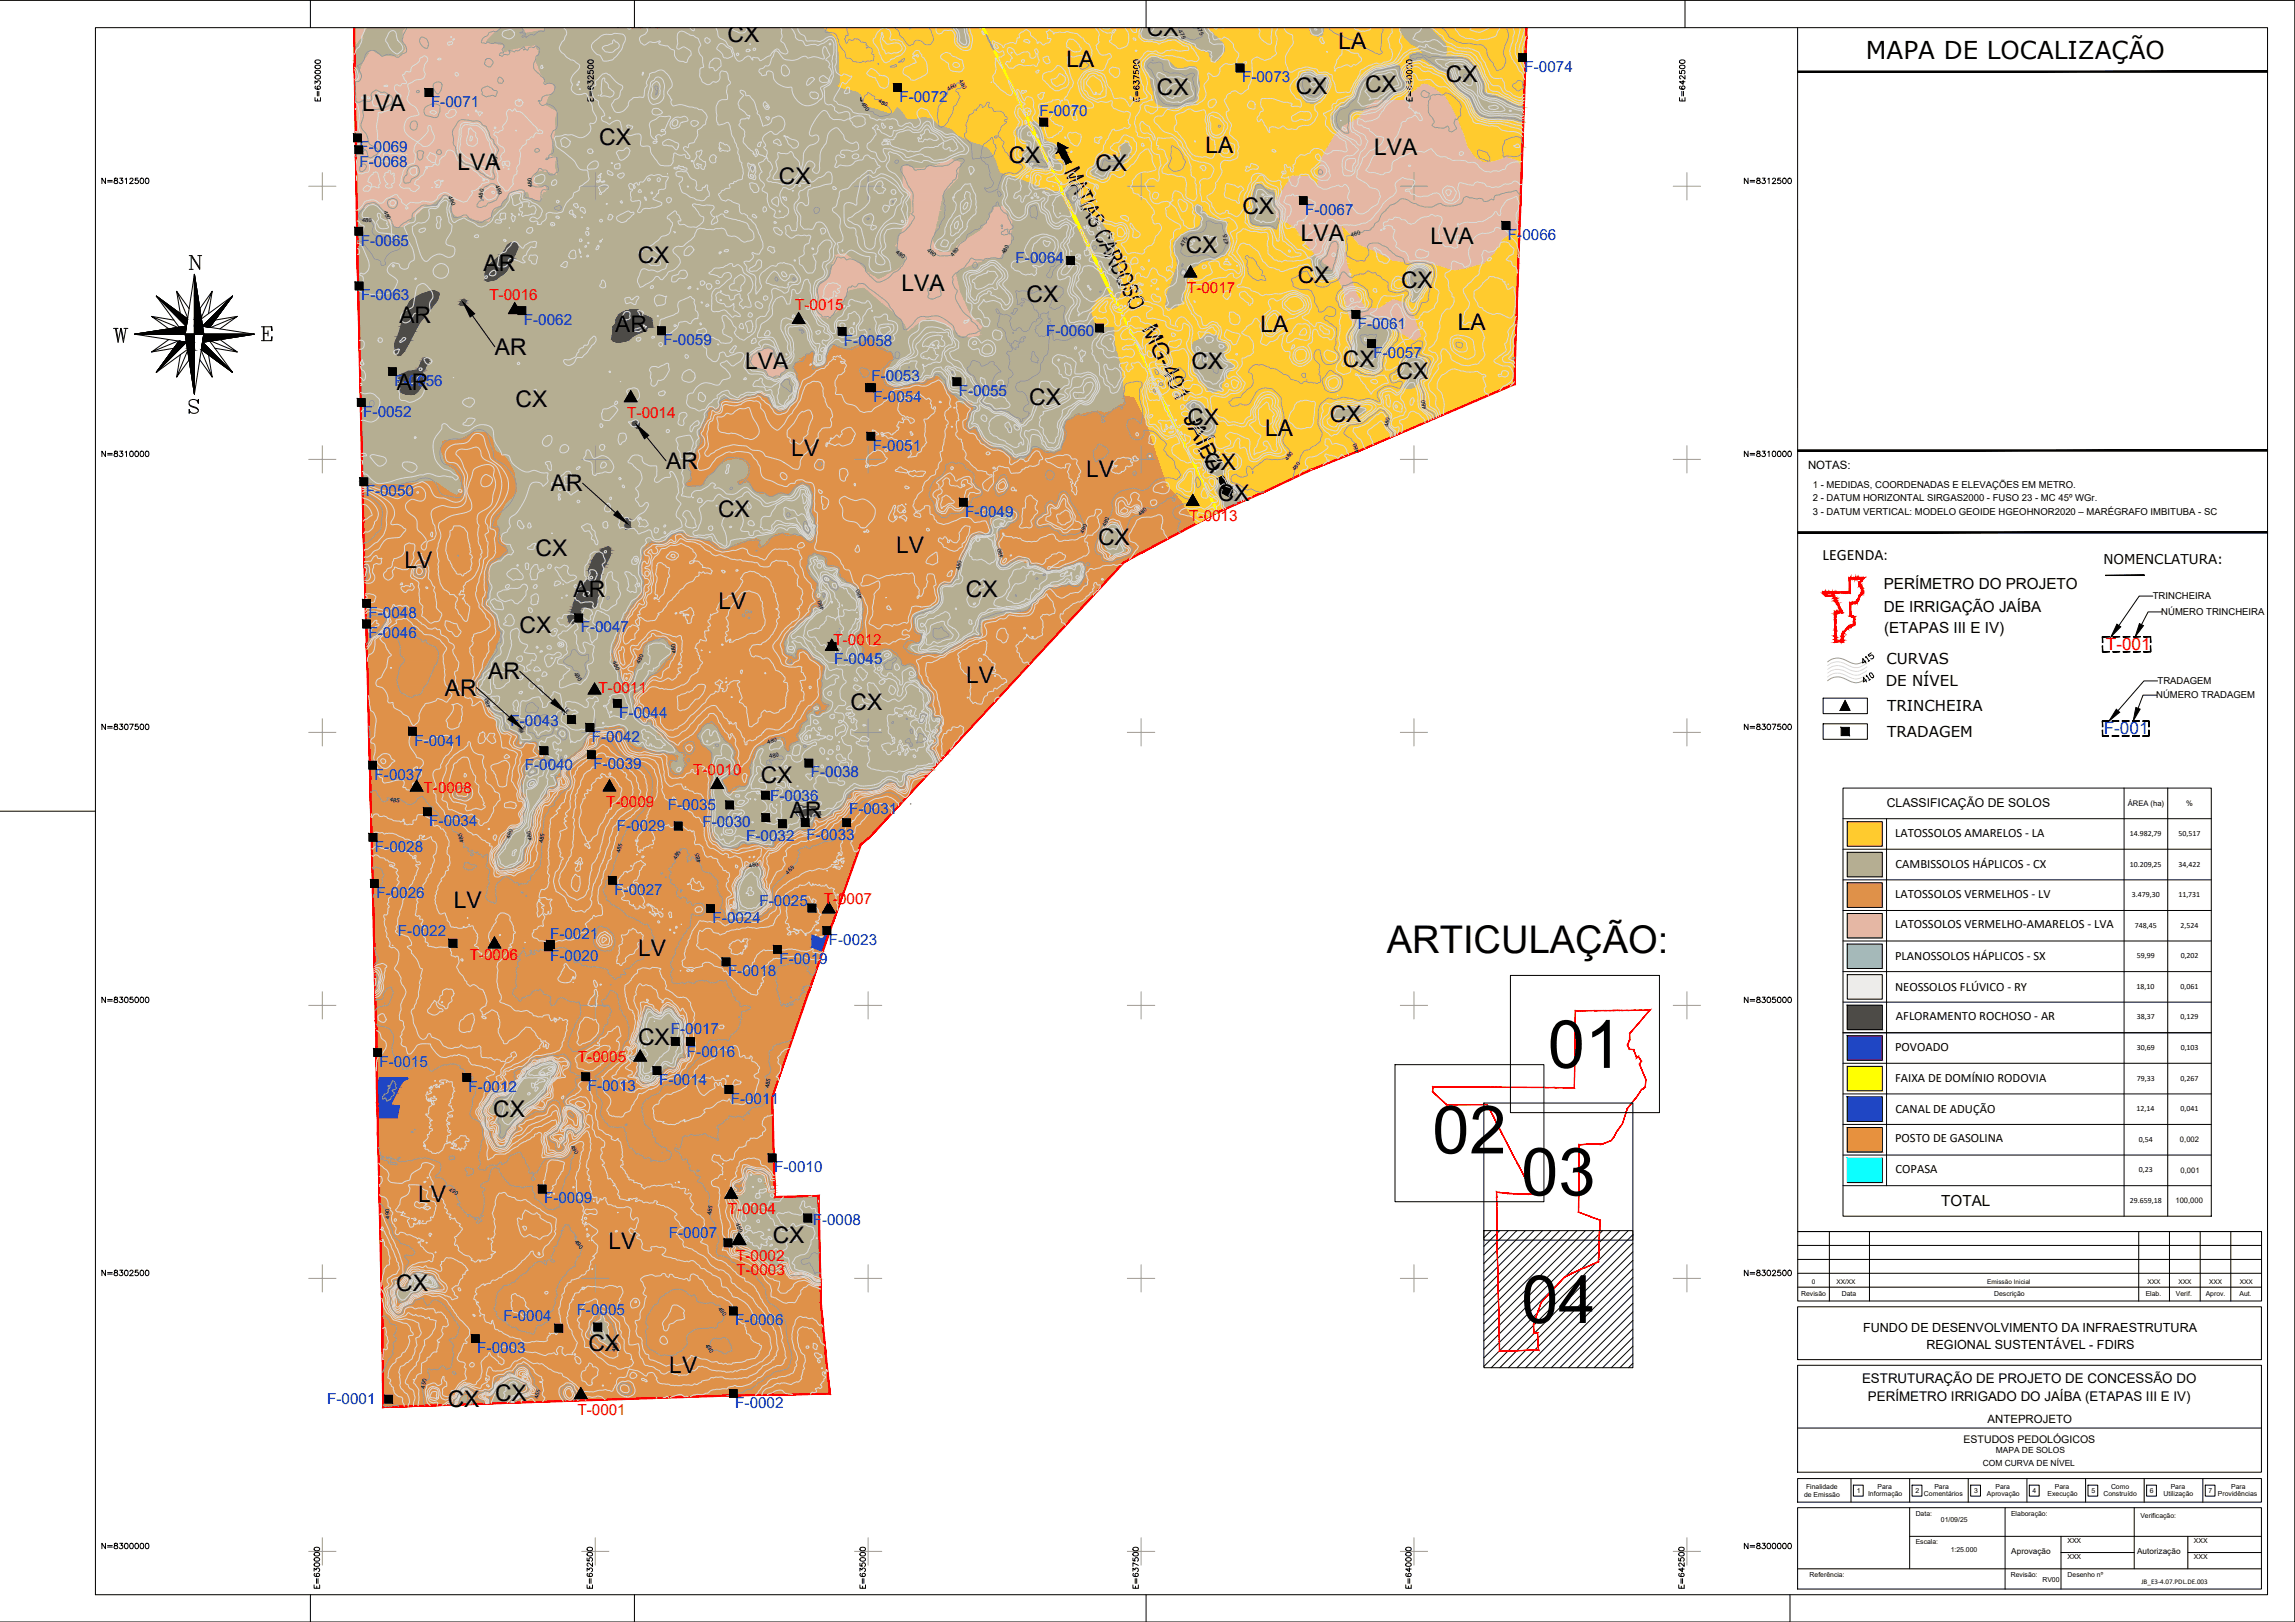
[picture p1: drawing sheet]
<svg xmlns="http://www.w3.org/2000/svg" width="841mm" height="594mm" viewBox="0 0 841 594" stroke-linecap="round" stroke-linejoin="round" font-family="sans-serif">
<defs><g id="words">
<g font-size="24.4">
<text x="567.2" y="391.1">01</text>
<text x="524.9" y="422.5">02</text>
<text x="557.5" y="437.9">03</text>
<text x="557.5" y="484.6">04</text>
</g>
<text font-size="14" x="508.2" y="348.9">ARTICULAÇÃO:</text>
<text font-size="9" x="683.8" y="21.6">MAPA DE LOCALIZAÇÃO</text>
<g font-size="8.4">
<text x="342.3" y="9.6">CX</text>
<text x="266.6" y="15.2">CX</text>
<text x="420.3" y="13.2">CX</text>
<text x="490.5" y="18.1">LA</text>
<text x="390.8" y="24.4">LA</text>
<text x="529.8" y="29.9">CX</text>
<text x="424" y="34.7">CX</text>
<text x="474.9" y="34.6">CX</text>
<text x="500.3" y="33.5">CX</text>
<text x="132.7" y="40.8">LVA</text>
<text x="219.6" y="53">CX</text>
<text x="369.7" y="59.9">CX</text>
<text x="441.7" y="55.9">LA</text>
<text x="503.6" y="56.9">LVA</text>
<text x="167.6" y="62.4">LVA</text>
<text x="389.8" y="62.9" transform="rotate(64 389.8 62.9)">MATIAS CARDOSO MG-401 JAÍBA</text>
<text x="401.4" y="62.8">CX</text>
<text x="285.5" y="67.4">CX</text>
<text x="455.3" y="78.5">CX</text>
<text x="476.7" y="88.2">LVA</text>
<text x="524.2" y="89.3">LVA</text>
<text x="434.6" y="92.6">CX</text>
<text x="177.2" y="99.2">AR</text>
<text x="233.7" y="96.5">CX</text>
<text x="330.4" y="106.4">LVA</text>
<text x="475.6" y="103.8">CX</text>
<text x="513.5" y="105.6">CX</text>
<text x="376.2" y="110.7">CX</text>
<text x="146.3" y="118.4">AR</text>
<text x="225.4" y="121.5">AR</text>
<text x="461.9" y="121.6">LA</text>
<text x="534.2" y="120.7">LA</text>
<text x="181.4" y="130">AR</text>
<text x="273.1" y="135.1">LVA</text>
<text x="436.6" y="135">CX</text>
<text x="492.1" y="134.4">CX</text>
<text x="145.4" y="142.8">AR</text>
<text x="511.8" y="139">CX</text>
<text x="188.9" y="149.1">CX</text>
<text x="377.2" y="148.5">CX</text>
<text x="435.1" y="155.8">CX</text>
<text x="487.3" y="154.4">CX</text>
<text x="463.6" y="159.8">LA</text>
<text x="290" y="167">LV</text>
<text x="244.1" y="171.8">AR</text>
<text x="441.4" y="172">CX</text>
<text x="201.9" y="179.9">AR</text>
<text x="398" y="174.7">LV</text>
<text x="446.3" y="183.4">CX</text>
<text x="263.1" y="189.3">CX</text>
<text x="196.3" y="203.6">CX</text>
<text x="328.4" y="202.6">LV</text>
<text x="402.4" y="199.6">CX</text>
<text x="148.3" y="208.2">LV</text>
<text x="210.1" y="218.6">AR</text>
<text x="353.9" y="218.8">CX</text>
<text x="263.3" y="223.1">LV</text>
<text x="190.4" y="231.9">CX</text>
<text x="178.9" y="248.8">AR</text>
<text x="354" y="250.1">LV</text>
<text x="163.1" y="254.8">AR</text>
<text x="311.7" y="259.9">CX</text>
<text x="278.8" y="286.6">CX</text>
<text x="289.5" y="299.4">AR</text>
<text x="166.3" y="332.6">LV</text>
<text x="233.9" y="350.2">LV</text>
<text x="233.8" y="382.8">CX</text>
<text x="180.8" y="409">CX</text>
<text x="153.2" y="440.3">LV</text>
<text x="283.2" y="455.3">CX</text>
<text x="223" y="457.6">LV</text>
<text x="145.2" y="473">CX</text>
<text x="215.6" y="494.7">CX</text>
<text x="245.3" y="502.9">LV</text>
<text x="164.1" y="515.5">CX</text>
<text x="181.4" y="513">CX</text>
</g>
<text font-size="6.3" fill="#f00" x="771.7" y="238.1">T-001</text>
<text font-size="6.3" fill="#003fff" x="770.9" y="269">F-001</text>
<text font-size="5.8" x="667.9" y="205.1">LEGENDA:</text>
<g font-size="5.6" fill="#f00">
<text x="224.9" y="10.1">T-0018</text>
<text x="435" y="107.3">T-0017</text>
<text x="179.3" y="109.7">T-0016</text>
<text x="291.4" y="113.4">T-0015</text>
<text x="229.9" y="153">T-0014</text>
<text x="435.8" y="191">T-0013</text>
<text x="305.4" y="236.3">T-0012</text>
<text x="219.4" y="253.7">T-0011</text>
<text x="254" y="283.8">T-0010</text>
<text x="155.2" y="290.5">T-0008</text>
<text x="222.1" y="295.6">T-0009</text>
<text x="301.9" y="331.2">T-0007</text>
<text x="172.1" y="351.6">T-0006</text>
<text x="211.8" y="389.1">T-0005</text>
<text x="266.7" y="444.8">T-0004</text>
<text x="269.8" y="461.7">T-0002</text>
<text x="269.9" y="467.2">T-0003</text>
<text x="211.6" y="518.2">T-0001</text>
</g>
<g font-size="5.6" fill="#003fff">
<text x="558.7" y="26.3">F-0074</text>
<text x="455.2" y="30.2">F-0073</text>
<text x="157.9" y="39.1">F-0071</text>
<text x="329.6" y="37.3">F-0072</text>
<text x="380.9" y="42.5">F-0070</text>
<text x="131.7" y="55.8">F-0069</text>
<text x="131.7" y="61.1">F-0068</text>
<text x="478.3" y="78.7">F-0067</text>
<text x="132.2" y="89.9">F-0065</text>
<text x="552.6" y="87.8">F-0066</text>
<text x="372.2" y="96.5">F-0064</text>
<text x="132.3" y="110">F-0063</text>
<text x="192" y="119">F-0062</text>
<text x="383.3" y="123.2">F-0060</text>
<text x="497.6" y="120.4">F-0061</text>
<text x="243.2" y="126.4">F-0059</text>
<text x="309.3" y="126.6">F-0058</text>
<text x="503.3" y="131.1">F-0057</text>
<text x="144.6" y="141.4">F-0056</text>
<text x="319.4" y="139.5">F-0053</text>
<text x="320.1" y="147.2">F-0054</text>
<text x="351.4" y="145">F-0055</text>
<text x="133.1" y="152.7">F-0052</text>
<text x="319.9" y="165">F-0051</text>
<text x="134" y="181.7">F-0050</text>
<text x="353.7" y="189.2">F-0049</text>
<text x="135" y="226.2">F-0048</text>
<text x="135" y="233.8">F-0046</text>
<text x="212.8" y="231.6">F-0047</text>
<text x="305.7" y="243.1">F-0045</text>
<text x="226.9" y="262.8">F-0044</text>
<text x="187.1" y="266">F-0043</text>
<text x="151.8" y="273.1">F-0041</text>
<text x="216.9" y="271.7">F-0042</text>
<text x="217.5" y="281.7">F-0039</text>
<text x="137.3" y="285.5">F-0037</text>
<text x="192.3" y="282.1">F-0040</text>
<text x="297.1" y="284.7">F-0038</text>
<text x="282.2" y="293.4">F-0036</text>
<text x="244.7" y="296.6">F-0035</text>
<text x="311.1" y="298.3">F-0031</text>
<text x="157.3" y="302.5">F-0034</text>
<text x="226.1" y="304.5">F-0029</text>
<text x="257.4" y="302.8">F-0030</text>
<text x="137.4" y="311.9">F-0028</text>
<text x="273.5" y="308.1">F-0032</text>
<text x="295.5" y="307.7">F-0033</text>
<text x="137.9" y="328.9">F-0026</text>
<text x="225.1" y="327.7">F-0027</text>
<text x="278.3" y="331.7">F-0025</text>
<text x="261.2" y="338">F-0024</text>
<text x="145.8" y="342.9">F-0022</text>
<text x="201.6" y="343.8">F-0021</text>
<text x="303.7" y="346">F-0023</text>
<text x="201.6" y="352">F-0020</text>
<text x="285.6" y="353">F-0019</text>
<text x="266.8" y="357.6">F-0018</text>
<text x="245.8" y="378.8">F-0017</text>
<text x="251.8" y="387.3">F-0016</text>
<text x="139.1" y="390.8">F-0015</text>
<text x="171.7" y="399.9">F-0012</text>
<text x="215.4" y="399.6">F-0013</text>
<text x="241.5" y="397.4">F-0014</text>
<text x="267.8" y="404.3">F-0011</text>
<text x="283.7" y="429.4">F-0010</text>
<text x="199.4" y="440.7">F-0009</text>
<text x="297.8" y="448.5">F-0008</text>
<text x="245.1" y="453.4">F-0007</text>
<text x="184.5" y="483.7">F-0004</text>
<text x="211.3" y="481.6">F-0005</text>
<text x="269.5" y="485.4">F-0006</text>
<text x="174.9" y="495.5">F-0003</text>
<text x="119.9" y="514.1">F-0001</text>
<text x="269.5" y="515.6">F-0002</text>
</g>
<g font-size="5.6">
<text x="690.3" y="215.7">PERÍMETRO DO PROJETO</text>
<text x="690.3" y="224.3">DE IRRIGAÇÃO JAÍBA</text>
<text x="690.4" y="231.9">(ETAPAS III E IV)</text>
<text x="711.4" y="441.8">TOTAL</text>
</g>
<g font-size="5.5">
<text x="691.3" y="243.3">CURVAS</text>
<text x="691" y="251.4">DE NÍVEL</text>
<text x="691.6" y="260.5">TRINCHEIRA</text>
<text x="691.6" y="269.9">TRADAGEM</text>
</g>
<g font-size="5.3" fill="#dbdbdb">
<text x="218.4" y="38.1" transform="rotate(-90 218.4 38.1)">E=632500</text>
<text x="418.4" y="38.1" transform="rotate(-90 418.4 38.1)">E=637500</text>
</g>
<g font-size="5.3">
<text x="618.4" y="38.1" transform="rotate(-90 618.4 38.1)">E=642500</text>
<text x="36" y="68.4">N=8312500</text>
<text x="638.2" y="68.4">N=8312500</text>
<text x="36" y="168.6">N=8310000</text>
<text x="638.2" y="168.6">N=8310000</text>
<text x="36" y="268.5">N=8307500</text>
<text x="638.2" y="268.5">N=8307500</text>
<text x="36" y="468.5">N=8302500</text>
<text x="638.2" y="468.5">N=8302500</text>
<text x="118.2" y="582.8" transform="rotate(-90 118.2 582.8)">E=630000</text>
<text x="218" y="582.8" transform="rotate(-90 218 582.8)">E=632500</text>
<text x="318.2" y="582.8" transform="rotate(-90 318.2 582.8)">E=635000</text>
<text x="418" y="582.8" transform="rotate(-90 418 582.8)">E=637500</text>
<text x="618.1" y="582.8" transform="rotate(-90 618.1 582.8)">E=642500</text>
</g>
<text font-size="5" x="770.8" y="206.7">NOMENCLATURA:</text>
<g font-size="4.9">
<text x="118.2" y="38.1" transform="rotate(-90 118.2 38.1)">E=630000</text>
<text x="318.2" y="38.1" transform="rotate(-90 318.2 38.1)">E=635000</text>
<text x="518.2" y="38.1" transform="rotate(-90 518.2 38.1)">E=640000</text>
<text x="36" y="368.3">N=8305000</text>
<text x="638.2" y="368.3">N=8305000</text>
<text x="682.4" y="506.4">ESTRUTURAÇÃO DE PROJETO DE CONCESSÃO DO</text>
<text x="684.5" y="513.1">PERÍMETRO IRRIGADO DO JAÍBA (ETAPAS III E IV)</text>
<text x="36" y="568.3">N=8300000</text>
<text x="638.2" y="568.3">N=8300000</text>
<text x="517.9" y="582.8" transform="rotate(-90 517.9 582.8)">E=640000</text>
</g>
<g font-size="4.6">
<text x="694.5" y="306.5">LATOSSOLOS AMARELOS - LA</text>
<text x="694.6" y="318.1">CAMBISSOLOS HÁPLICOS - CX</text>
<text x="694.5" y="328.9">LATOSSOLOS VERMELHOS - LV</text>
<text x="694.5" y="340">LATOSSOLOS VERMELHO-AMARELOS - LVA</text>
<text x="694.5" y="351.7">PLANOSSOLOS HÁPLICOS - SX</text>
<text x="694.5" y="362.9">NEOSSOLOS FLÚVICO - RY</text>
<text x="694.8" y="373.6">AFLORAMENTO ROCHOSO - AR</text>
<text x="694.5" y="384.9">POVOADO</text>
<text x="694.5" y="396.5">FAIXA DE DOMÍNIO RODOVIA</text>
<text x="694.6" y="407.6">CANAL DE ADUÇÃO</text>
<text x="694.5" y="418.4">POSTO DE GASOLINA</text>
<text x="694.6" y="429.7">COPASA</text>
<text x="682.8" y="487.8">FUNDO DE DESENVOLVIMENTO DA INFRAESTRUTURA</text>
<text x="706" y="494.1">REGIONAL SUSTENTÁVEL - FDIRS</text>
</g>
<text font-size="4.5" x="691.4" y="295.8">CLASSIFICAÇÃO DE SOLOS</text>
<g font-size="4.2">
<text x="662.6" y="171.7">NOTAS:</text>
<text x="728.3" y="521.1">ANTEPROJETO</text>
</g>
<text font-size="3.9" x="719.6" y="528.4">ESTUDOS PEDOLÓGICOS</text>
<g font-size="3.5">
<text x="664.3" y="178.6">1 - MEDIDAS, COORDENADAS E ELEVAÇÕES EM METRO.</text>
<text x="664.3" y="183.5">2 - DATUM HORIZONTAL SIRGAS2000 - FUSO 23 - MC 45º WGr.</text>
<text x="664.3" y="188.7">3 - DATUM VERTICAL: MODELO GEOIDE HGEOHNOR2020 – MARÉGRAFO IMBITUBA - SC</text>
<text x="788.9" y="219.5">TRINCHEIRA</text>
<text x="792" y="225.3">NÚMERO TRINCHEIRA</text>
<text x="790.7" y="250.5">TRADAGEM</text>
<text x="790.2" y="255.8">NÚMERO TRADAGEM</text>
</g>
<g font-size="3.1">
<text x="731.4" y="532.2">MAPA DE SOLOS</text>
<text x="726.6" y="536.9">COM CURVA DE NÍVEL</text>
</g>
<g font-size="3">
<text x="737.1" y="569.2">Aprovação</text>
<text x="783.2" y="569.2">Autorização</text>
</g>
<g font-size="2.9">
<text x="780.5" y="306.2">14.982,79</text>
<text x="798.3" y="306.2">50,517</text>
<text x="780.5" y="317.4">10.209,25</text>
<text x="798.4" y="317.4">34,422</text>
<text x="781.2" y="328.6">3.479,30</text>
<text x="798.3" y="328.6">11,731</text>
<text x="782.4" y="339.8">748,45</text>
<text x="799" y="339.8">2,524</text>
<text x="783.1" y="351">59,99</text>
<text x="799.1" y="351">0,202</text>
<text x="783" y="362.2">18,10</text>
<text x="799.1" y="362.2">0,061</text>
<text x="783.1" y="373.4">38,37</text>
<text x="799.1" y="373.4">0,129</text>
<text x="783.1" y="384.6">30,69</text>
<text x="799.1" y="384.6">0,103</text>
<text x="783.1" y="395.8">79,33</text>
<text x="799.1" y="395.8">0,267</text>
<text x="783" y="407">12,14</text>
<text x="799.1" y="407">0,041</text>
<text x="783.8" y="418.2">0,54</text>
<text x="783.8" y="429.4">0,23</text>
<text x="780.5" y="440.6">29.659,18</text>
</g>
<g font-size="2.8">
<text x="779.7" y="295.2">ÁREA (ha)</text>
<text x="801.1" y="295.2">%</text>
<text x="798.9" y="418.3">0,002</text>
<text x="799.1" y="429.4">0,001</text>
<text x="797.2" y="440.7">100,000</text>
</g>
<text font-size="2.6" x="784.7" y="580.2">JB_E3-4.07.PDL.DE.003</text>
<g font-size="2.5">
<text x="660.1" y="474.8">Revisão</text>
<text x="674.9" y="474.8">Data</text>
<text x="730.8" y="474.8">Descrição</text>
<text x="786.3" y="474.8">Elab.</text>
<text x="797.4" y="474.8">Verif.</text>
<text x="808.3" y="474.8">Aprov.</text>
<text x="820.7" y="474.7">Aut.</text>
<text x="661.8" y="545.5">Finalidade</text>
<text x="688" y="545.3">Para</text>
<text x="708.9" y="545.3">Para</text>
<text x="731.3" y="545.3">Para</text>
<text x="753" y="545.3">Para</text>
<text x="773.6" y="545.3">Como</text>
<text x="795.5" y="545.3">Para</text>
<text x="817.7" y="545.3">Para</text>
<text x="661.1" y="548.4">de Emissão</text>
<text x="680.5" y="546.8">1</text>
<text x="684.6" y="548">Informação</text>
<text x="701.9" y="546.8">2</text>
<text x="705.1" y="548">Comentários</text>
<text x="723.4" y="546.8">3</text>
<text x="728.1" y="548">Aprovação</text>
<text x="744.8" y="546.8">4</text>
<text x="750.4" y="548">Execução</text>
<text x="766.4" y="546.8">5</text>
<text x="770.8" y="548">Construído</text>
<text x="787.9" y="546.8">6</text>
<text x="792.9" y="548">Utilização</text>
<text x="809.4" y="546.8">7</text>
<text x="812.8" y="548">Providências</text>
<text x="702" y="555.3">Data:</text>
<text x="711.3" y="557.4">01/09/25</text>
<text x="737" y="555.3">Elaboração:</text>
<text x="784.4" y="555.8">Verificação:</text>
<text x="702" y="565.6">Escala:</text>
<text x="714.8" y="568.6">1:25.000</text>
<text x="757.6" y="565">XXX</text>
<text x="804" y="565">XXX</text>
<text x="757.6" y="571">XXX</text>
<text x="804" y="571.2">XXX</text>
<text x="663.2" y="577.6">Referência:</text>
<text x="736.9" y="577.6">Revisão:</text>
<text x="748.5" y="579.3">RV00</text>
<text x="757.7" y="577.6">Desenho nº</text>
</g>
<g font-size="2.4">
<text x="663.9" y="470.1">0</text>
<text x="673" y="470.1">XX/XX</text>
<text x="728.2" y="470.1">Emissão Inicial</text>
<text x="787" y="470.1">XXX</text>
<text x="798.3" y="470.1">XXX</text>
<text x="809.5" y="470.1">XXX</text>
<text x="820.8" y="470.1">XXX</text>
</g>
<g font-size="2.1">
<text x="431.8" y="11.5" transform="rotate(63 431.8 11.5)">475</text>
<text x="438.4" y="9.9" transform="rotate(65 438.4 9.9)">475</text>
<text x="351.4" y="29.8" transform="rotate(58 351.4 29.8)">480</text>
<text x="347.6" y="33.3" transform="rotate(-27 347.6 33.3)">480</text>
<text x="315.6" y="38" transform="rotate(55 315.6 38)">480</text>
<text x="321.8" y="37.4" transform="rotate(28 321.8 37.4)">480</text>
<text x="181.8" y="61" transform="rotate(-81 181.8 61)">480</text>
<text x="181.5" y="68.2" transform="rotate(68 181.5 68.2)">480</text>
<text x="195.2" y="68.5" transform="rotate(-96 195.2 68.5)">480</text>
<text x="140.5" y="77.5" transform="rotate(64 140.5 77.5)">480</text>
<text x="164.3" y="72.1" transform="rotate(67 164.3 72.1)">480</text>
<text x="176.8" y="72.8" transform="rotate(-81 176.8 72.8)">480</text>
<text x="132.7" y="81.2" transform="rotate(2 132.7 81.2)">480</text>
<text x="450.4" y="89.3" transform="rotate(-103 450.4 89.3)">475</text>
<text x="495.3" y="86.8" transform="rotate(-16 495.3 86.8)">480</text>
<text x="328.2" y="92.6" transform="rotate(36 328.2 92.6)">480</text>
<text x="339.7" y="92" transform="rotate(38 339.7 92)">480</text>
<text x="349.2" y="94" transform="rotate(-51 349.2 94)">480</text>
<text x="368.2" y="93.2" transform="rotate(-61 368.2 93.2)">480</text>
<text x="433.7" y="90.3" transform="rotate(-64 433.7 90.3)">475</text>
<text x="522.7" y="149.9" transform="rotate(-98 522.7 149.9)">480</text>
<text x="508.7" y="156.4" transform="rotate(-77 508.7 156.4)">480</text>
<text x="498.2" y="165.7" transform="rotate(-108 498.2 165.7)">480</text>
<text x="471.9" y="168.7" transform="rotate(-53 471.9 168.7)">480</text>
<text x="474.6" y="172.6" transform="rotate(-52 474.6 172.6)">480</text>
<text x="418" y="189" transform="rotate(-45 418 189)">480</text>
<text x="397.1" y="195.4" transform="rotate(-65 397.1 195.4)">480</text>
<text x="405.3" y="193.1" transform="rotate(-68 405.3 193.1)">480</text>
<text x="367.8" y="203.9" transform="rotate(-108 367.8 203.9)">480</text>
<text x="351.9" y="208.8" transform="rotate(-80 351.9 208.8)">480</text>
<text x="316" y="219.1" transform="rotate(-106 316 219.1)">480</text>
<text x="302.1" y="223.1" transform="rotate(-110 302.1 223.1)">480</text>
<text x="247.9" y="239.2" transform="rotate(-98 247.9 239.2)">480</text>
<text x="224.4" y="242.5" transform="rotate(63 224.4 242.5)">480</text>
<text x="234.5" y="243" transform="rotate(-67 234.5 243)">480</text>
<text x="210.2" y="246.8" transform="rotate(57 210.2 246.8)">480</text>
<text x="179.8" y="259" transform="rotate(-106 179.8 259)">480</text>
<text x="281.4" y="272.5" transform="rotate(-15 281.4 272.5)">480</text>
<text x="282.2" y="277.8" transform="rotate(-14 282.2 277.8)">480</text>
<text x="142.9" y="293.3" transform="rotate(11 142.9 293.3)">485</text>
<text x="170.1" y="308.5" transform="rotate(-105 170.1 308.5)">485</text>
<text x="186.8" y="307.2" transform="rotate(-69 186.8 307.2)">480</text>
<text x="195.1" y="307.8" transform="rotate(-101 195.1 307.8)">480</text>
<text x="198.9" y="308.7" transform="rotate(-77 198.9 308.7)">485</text>
<text x="227.3" y="312.3" transform="rotate(-76 227.3 312.3)">485</text>
<text x="247.9" y="315.1" transform="rotate(-63 247.9 315.1)">485</text>
<text x="256.9" y="315.7" transform="rotate(-105 256.9 315.7)">485</text>
<text x="274.7" y="318" transform="rotate(-15 274.7 318)">480</text>
<text x="288.7" y="320.3" transform="rotate(-42 288.7 320.3)">485</text>
<text x="281.8" y="398.6" transform="rotate(-79 281.8 398.6)">485</text>
<text x="209.1" y="420" transform="rotate(58 209.1 420)">490</text>
<text x="164.4" y="436.1" transform="rotate(29 164.4 436.1)">490</text>
<text x="142.7" y="446.3" transform="rotate(-90 142.7 446.3)">490</text>
<text x="260.4" y="444.9" transform="rotate(-76 260.4 444.9)">485</text>
<text x="269.6" y="448.5" transform="rotate(66 269.6 448.5)">480</text>
<text x="210.5" y="454.8" transform="rotate(52 210.5 454.8)">490</text>
<text x="263.1" y="479.4" transform="rotate(51 263.1 479.4)">490</text>
<text x="225.6" y="495.2" transform="rotate(-76 225.6 495.2)">485</text>
<text x="258.4" y="492.9" transform="rotate(51 258.4 492.9)">490</text>
<text x="155.7" y="508.6" transform="rotate(-78 155.7 508.6)">490</text>
<text x="197.2" y="512.3" transform="rotate(-76 197.2 512.3)">485</text>
</g>
</g></defs>
<!-- layer: Latossolos Amarelos -->
<g fill="#ffcb2e" stroke="#ffcb2e" stroke-width=".37">
<path d="M403.9 10.1h14.4z"/>
<path d="M494.5 10.1h19v.5z"/>
<path d="M551.1 10.1h8.3v.5z"/>
<path d="M485 10.9h28.5z"/>
<path d="M452.6 10.1h27.3l.2 1z"/>
<path d="M483 13.1h31.6z"/>
<path d="M429.4 13.9h.5z"/>
<path d="M528.7 20.9h.9z"/>
<path d="M525.3 21h.6z"/>
<path d="M521 21.4h.3z"/>
<path d="M518.3 21.9h4z"/>
<path d="M432.1 25.2h.5z"/>
<path d="M432.2 25.2h.4z"/>
<path d="M483.2 27.9h17.4z"/>
<path d="M507.7 37l.8-.1z"/>
<path d="M503.7 37.3l.2-.2z"/>
<path d="M502.8 37.9l.2-.1z"/>
<path d="M502.4 38.3l.3-.3z"/>
<path d="M502.1 38.5l.1-.1z"/>
<path d="M501.4 39l.2-.2z"/>
<path d="M498.1 41l1.2-.1z"/>
<path d="M496.2 41.4h2.7z"/>
<path d="M552.4 43.5h.4z"/>
<path d="M492.8 46l1.1-.7z"/>
<path d="M492.8 46l-.2 .2z"/>
<path d="M378.8 47.3l.2 .3z"/>
<path d="M379 47.6l.1 .3z"/>
<path d="M379.1 47.9l.1 .2z"/>
<path d="M379.2 48.1l.1 .3z"/>
<path d="M379.3 48.4l.3 .6z"/>
<path d="M379.6 49l.2 .3z"/>
<path d="M379.8 49.3l.1 .3z"/>
<path d="M380 49.8l.2 .4z"/>
<path d="M380.3 50.3l.1 .2z"/>
<path d="M380.7 51.4l.1 .1z"/>
<path d="M381 51.7l.1 .3z"/>
<path d="M381.1 52.1l.1 .2z"/>
<path d="M407.4 57.6h3z"/>
<path d="M407.8 57.7h2.6z"/>
<path d="M409.3 58h.5z"/>
<path d="M542.9 59.2h5l-3.8 .4z"/>
<path d="M389.3 60.3h11.9z"/>
<path d="M557.6 62.9v.2z"/>
<path d="M557.6 63.3l-.1 .8z"/>
<path d="M557.5 64.1v.2z"/>
<path d="M557.5 65v.2z"/>
<path d="M557.5 65.4l-.1 1.4z"/>
<path d="M557.4 66.8v.9z"/>
<path d="M389.3 69h.8l-.7 .3z"/>
<path d="M557.4 69v.3z"/>
<path d="M389.8 70.1l.1 .1z"/>
<path d="M389.9 70.2l.1 .3z"/>
<path d="M557.3 70.2v.3z"/>
<path d="M390.2 70.9l.1 .3z"/>
<path d="M557.3 70.9v.3z"/>
<path d="M390.4 71.3l.1 .3z"/>
<path d="M557.3 71.3v.3z"/>
<path d="M390.6 71.7l.1 .2z"/>
<path d="M557.3 71.7v.2z"/>
<path d="M390.7 71.9l.1 .2z"/>
<path d="M557.3 71.9l-.1 .2z"/>
<path d="M390.8 72.1l.1 .2z"/>
<path d="M557.2 72.1v.2z"/>
<path d="M390.9 72.3l.1 .3z"/>
<path d="M557.2 72.3v.3z"/>
<path d="M391 72.6l.1 .3z"/>
<path d="M557.2 72.6v.3z"/>
<path d="M391.2 73l.2 .3z"/>
<path d="M557.2 73v.3z"/>
<path d="M391.9 74.4l.1 .4z"/>
<path d="M557.2 74.4l-.1 .4z"/>
<path d="M392 74.8l.1 .1z"/>
<path d="M392.4 75.5l.1 .2z"/>
<path d="M392.5 75.7l.1 .3z"/>
<path d="M557.1 75.7v.3z"/>
<path d="M392.7 76l.1 .3z"/>
<path d="M557.1 76v.3z"/>
<path d="M392.8 76.3l.1 .2z"/>
<path d="M557.1 76.3v.2z"/>
<path d="M392.9 76.5l.1 .2z"/>
<path d="M393.2 77.2l.1 .2z"/>
<path d="M393.4 77.5l.1 .2z"/>
<path d="M557.1 77.5v.2z"/>
<path d="M393.5 77.8l.2 .4z"/>
<path d="M557.1 77.8l-.1 .4z"/>
<path d="M393.8 78.4l.1 .1z"/>
<path d="M394.3 79.3l.1 .3z"/>
<path d="M557 79.3v.3z"/>
<path d="M394.5 79.8v.2z"/>
<path d="M557 79.8v.2z"/>
<path d="M395.3 81.4l.1 .2z"/>
<path d="M395.4 81.6v.2z"/>
<path d="M396.3 83.5l.1 .2z"/>
<path d="M396.4 83.7l.1 .2z"/>
<path d="M396.5 83.9l.1 .3z"/>
<path d="M396.7 84.3v.2z"/>
<path d="M396.7 84.5l.1 .2z"/>
<path d="M397.1 85.3l.1 .1z"/>
<path d="M397.2 85.4l.1 .3z"/>
<path d="M397.3 85.7l.2 .3z"/>
<path d="M397.5 86l.1 .2z"/>
<path d="M397.6 86.2v.2z"/>
<path d="M397.7 86.4l.1 .2z"/>
<path d="M397.8 86.6l.1 .3z"/>
<path d="M397.9 86.9l.2 .3z"/>
<path d="M398.1 87.4l.2 .2z"/>
<path d="M398.4 87.9l.1 .3z"/>
<path d="M398.5 88.2l.1 .1z"/>
<path d="M398.6 88.4l.3 .5z"/>
<path d="M398.9 89l.1 .2z"/>
<path d="M399.4 90l.1 .2z"/>
<path d="M399.5 90.2l.1 .2z"/>
<path d="M399.6 90.4l.1 .2z"/>
<path d="M399.7 90.6l.2 .3z"/>
<path d="M399.9 91.1l.2 .3z"/>
<path d="M400.1 91.4l.1 .2z"/>
<path d="M400.2 91.6l.2 .4z"/>
<path d="M400.5 92.2l.1 .1z"/>
<path d="M400.7 92.7l.2 .5z"/>
<path d="M401 93.3l.1 .2z"/>
<path d="M482.6 93.8l.2 .2z"/>
<path d="M401.5 94.4l.1 .2z"/>
<path d="M483.3 94.4l.1 .2z"/>
<path d="M484.3 95.2l.1 .2z"/>
<path d="M402.4 96.2l.1 .1z"/>
<path d="M485.3 96.2l.2 .1z"/>
<path d="M521.6 96.4h2.8z"/>
<path d="M402.5 96.5l.2 .3z"/>
<path d="M485.7 96.5l.3 .3z"/>
<path d="M402.8 97v.1z"/>
<path d="M486.2 97l.2 .1z"/>
<path d="M486.4 97.1l.2 .2z"/>
<path d="M486.7 97.3l.2 .2z"/>
<path d="M403 97.5l.1 .2z"/>
<path d="M486.9 97.5l.2 .2z"/>
<path d="M403.4 98.3l.1 .1z"/>
<path d="M487.8 98.3l.2 .1z"/>
<path d="M403.8 99.1l.1 .2z"/>
<path d="M404 99.5l.1 .3z"/>
<path d="M404.1 99.8l.1 .2z"/>
<path d="M404.4 100.4l.1 .2z"/>
<path d="M404.5 100.6l.1 .3z"/>
<path d="M405 101.7l.2 .2z"/>
<path d="M405.5 102.5l.1 .4z"/>
<path d="M405.7 103l.1 .1z"/>
<path d="M405.8 103.3l.1 .3z"/>
<path d="M406 103.6l.1 .3z"/>
<path d="M406.3 104.2l.1 .3z"/>
<path d="M406.7 105.2l.2 .2z"/>
<path d="M406.9 105.6l.1 .1z"/>
<path d="M407 105.8l.2 .3z"/>
<path d="M407.2 106.1v.1z"/>
<path d="M407.3 106.3l.1 .3z"/>
<path d="M407.6 107.1l.2 .1z"/>
<path d="M408 107.7l.1 .4z"/>
<path d="M498.6 110h11.6l-4.9 3z"/>
<path d="M498.1 119l3.6-.4z"/>
<path d="M501.7 118.6l1.6 .4z"/>
<path d="M503.3 119l.5 .1z"/>
<path d="M503.8 119.1l1.7 .3z"/>
<path d="M497.2 119.1l.9-.1z"/>
<path d="M505.5 119.4l1.3 .3z"/>
<path d="M506.8 119.7l.9 .2z"/>
<path d="M507.7 119.9l1.1 .2z"/>
<path d="M449.1 127.6h46.7z"/>
<path d="M497.3 149.3h1.2z"/>
<path d="M492.4 149.6h.3z"/>
<path d="M492.4 149.6h.4z"/>
<path d="M441.7 149.8h48z"/>
<path d="M449.1 186h.8z"/>
<path d="M445.9 186h3.9l-3.2 1.5z"/>
<path d="M495.2 43.3h1.7l-1.3 .9z"/>
<path d="M404.5 109.1h1.1z"/>
<path d="M404.3 119.3h3.7z"/>
<path d="M414 145h1.6l-.1 .2z"/>
<path d="M436.5 188.8h7.5l-3.6 1.9z"/>
<path d="M311.3 10.1l34.3 .1z"/>
<path d="M358.5 10.1l1 .1z"/>
<path d="M303.6 11.2h45.9z"/>
<path d="M304.1 11.7h45.8z"/>
<path d="M324.1 40.7h3.3l-.3 .3z"/>
<path d="M333.1 43.3h.6z"/>
<path d="M385.7 69.6h2.7z"/>
<path d="M360.6 10.1l57.7 .1zM360.6 10.1l57.7 .1z"/>
<path d="M485.2 10.1l-.1 .5h28.4zM485.2 10.1l28.3 .5z"/>
<path d="M524.3 10.1l.2 .5h34.9zM524.3 10.1h26.8l8.3 .5z"/>
<path d="M524.5 10.6l34.9 .2v-.2zM524.5 10.6l34.9 .2h-34.8z"/>
<path d="M360.7 10.2l57.4 .7 .2-.7zM360.7 10.2l57.4 .7h-57.1z"/>
<path d="M485.1 10.6l28.4 .3v-.3zM485.1 10.6l28.4 .3h-28.5zM485 10.9h28.5z"/>
<path d="M485 10.9l28.5 .2zM485 10.9l28.5 .2z"/>
<path d="M441.2 10.1l1.6 1h37.3zM441.2 10.1h11.4l27.5 1z"/>
<path d="M524.6 10.8l34.8 .3v-.3zM524.6 10.8l34.8 .3h-34.6z"/>
<path d="M484.9 11.1l28.6 .1zM484.9 11.1l28.6 .1z"/>
<path d="M524.8 11.1h34.6zM524.8 11.1l34.6 .2z"/>
<path d="M442.8 11.1l37.5 .3-.2-.3zM442.8 11.1l37.5 .3h-37zM443.3 11.4h37zM443.3 11.4h37z"/>
<path d="M484.9 11.2l28.7 .3-.1-.3zM484.9 11.2l28.7 .3h-28.8z"/>
<path d="M525 11.3l34.4 .4v-.4zM525 11.3l34.4 .4h-34.2z"/>
<path d="M484.8 11.5l28.9 .2zM484.8 11.5l28.9 .2z"/>
<path d="M525.2 11.7l34.2 .1zM525.2 11.7l34.2 .1z"/>
<path d="M443.3 11.4l37.2 .5-.2-.5zM443.3 11.4l37.2 .5h-36.6z"/>
<path d="M361 10.9l57.1 1v-1zM361 10.9l57.1 1h-56.6z"/>
<path d="M525.4 11.8l34 .2zM525.4 11.8l34 .2z"/>
<path d="M484.8 11.7l29 .3-.1-.3zM484.8 11.7l29 .3h-29.1z"/>
<path d="M525.5 12l33.9 .2v-.2zM525.5 12l33.9 .2h-33.7z"/>
<path d="M443.9 11.9l36.8 .3-.2-.3zM443.9 11.9l36.8 .3h-36.4z"/>
<path d="M444.3 12.2h36.4zM444.3 12.2h36.4z"/>
<path d="M484.7 12l29.3 .2-.2-.2zM484.7 12l29.3 .2h-29.4z"/>
<path d="M525.7 12.2l33.7 .1zM525.7 12.2l33.7 .1z"/>
<path d="M361.5 11.9l56.6 .4v-.4zM361.5 11.9l56.6 .4h-56.4z"/>
<path d="M484.6 12.2l29.5 .2zM484.6 12.2l29.5 .2z"/>
<path d="M444.3 12.2l36.8 .3-.4-.3zM444.3 12.2l36.8 .3h-36.6z"/>
<path d="M484.5 12.4l29.7 .2-.1-.2zM484.5 12.4l29.7 .2h-29.7z"/>
<path d="M361.7 12.3l56.6 .5-.2-.5zM361.7 12.3l56.6 .5h-56.4z"/>
<path d="M484.5 12.6l29.9 .3-.2-.3zM484.5 12.6l29.9 .3h-30.2z"/>
<path d="M444.5 12.5l37.8 .4-1.2-.4zM444.5 12.5l37.8 .4h-37.4z"/>
<path d="M484.2 12.9l30.2 .1zM483.8 13h30.6z"/>
<path d="M444.9 12.9l37.7 .2zM444.9 12.9l37.7 .2z"/>
<path d="M483.8 13l30.7 .1zM483.2 13.1h31.3z"/>
<path d="M483.2 13.1h31.4zM483 13.1h31.6zM482.9 13.1h31.7z"/>
<path d="M445 13.1h37.8zM445 13.1h37.8z"/>
<path d="M482.9 13.1l31.7 .1zM482.9 13.2h31.7z"/>
<path d="M445.1 13.1l37.8 .1zM445.1 13.1l37.8 .1z"/>
<path d="M445.1 13.2h69.5zM445.1 13.2h69.5z"/>
<path d="M525.9 12.3l33.5 1v-1zM525.9 12.3l33.5 1h-32.4z"/>
<path d="M361.9 12.8l56.9 .6-.5-.6zM361.9 12.8l56.9 .6h-56.6z"/>
<path d="M445.2 13.2l69.6 .2-.2-.2zM445.2 13.2l69.6 .2h-69.3z"/>
<path d="M445.5 13.4l69.3 .1zM445.5 13.4l69.3 .1z"/>
<path d="M362.2 13.4l56.9 .2-.3-.2zM362.2 13.4l56.9 .2h-56.8z"/>
<path d="M527 13.3l32.4 .3v-.3zM527 13.3l32.4 .3h-32.1z"/>
<path d="M445.5 13.5l69.6 .3-.3-.3zM445.5 13.5l69.6 .3h-69.2z"/>
<path d="M362.3 13.6l57.2 .3-.4-.3zM362.3 13.6l57.2 .3h-57z"/>
<path d="M429.4 13.9h.7zM429.1 13.9h1z"/>
<path d="M429.1 13.9l1.2 .1zM428.8 14h1.5z"/>
<path d="M428.8 14h1.5zM428.8 14h1.5z"/>
<path d="M362.5 13.9l57.5 .1zM362.5 13.9l57.5 .1z"/>
<path d="M428.8 14h1.9zM428.1 14h2.6z"/>
<path d="M428.1 14l2.7 .1zM427.9 14.1h2.9z"/>
<path d="M427.9 14.1h3zM427.7 14.1h3.2z"/>
<path d="M445.9 13.8l69.4 .3-.2-.3zM445.9 13.8l69.4 .3h-69.1z"/>
<path d="M527.3 13.6l32 .5 .1-.5zM527.3 13.6l32 .5h-31.5z"/>
<path d="M427.7 14.1h3.3zM427.5 14.1h3.5z"/>
<path d="M427.5 14.1h3.5zM427.5 14.1h3.5z"/>
<path d="M527.8 14.1l31.5 .1zM527.8 14.1l31.5 .1z"/>
<path d="M446.2 14.1l69.2 .1zM446.2 14.1l69.2 .1z"/>
<path d="M427.5 14.1l3.8 .1zM427.1 14.2h4.2z"/>
<path d="M427.1 14.2h4.4zM426.9 14.2h4.6z"/>
<path d="M426.9 14.2h4.7zM426.8 14.2h4.8z"/>
<path d="M362.5 14l58.8 .3-1.3-.3zM362.5 14l58.8 .3h-58.6z"/>
<path d="M426.8 14.2l5 .1zM426.7 14.3h5.1z"/>
<path d="M527.9 14.2l31.4 .1zM527.9 14.2l31.4 .1z"/>
<path d="M362.7 14.3l59 .1zM362.7 14.3l59 .1z"/>
<path d="M426.7 14.3l5.5 .1zM426.3 14.4h5.9z"/>
<path d="M362.7 14.4l60 .2zM362.7 14.4l60 .2z"/>
<path d="M446.2 14.2l69.5 .4-.3-.4zM446.2 14.2l69.5 .4h-69z"/>
<path d="M362.8 14.6l61 .1zM362.8 14.6l61 .1z"/>
<path d="M426.3 14.4l7.1 .4-1.2-.4zM425.2 14.8l1.1-.4 7.1 .4z"/>
<path d="M425.2 14.8h8.4zM424.8 14.8h8.8z"/>
<path d="M362.9 14.7l61.4 .1zM362.9 14.7l61.4 .1z"/>
<path d="M424.8 14.8h8.9zM424.7 14.8h9z"/>
<path d="M362.9 14.8h61.8zM362.9 14.8h61.8z"/>
<path d="M528 14.3l31.3 .6v-.6zM528 14.3l31.3 .6h-30.8z"/>
<path d="M446.7 14.6l69.6 .6-.6-.6zM446.7 14.6l69.6 .6h-69z"/>
<path d="M362.9 14.8l72.2 .5-1.4-.5zM362.9 14.8l72.2 .5h-72z"/>
<path d="M447.3 15.2l69.2 .1zM447.3 15.2l69.2 .1z"/>
<path d="M528.5 14.9l30.8 .6v-.6zM528.5 14.9l30.8 .6h-30.3z"/>
<path d="M447.5 15.3l69.1 .2zM447.5 15.3l69.1 .2z"/>
<path d="M363.1 15.3l72.9 .3-.9-.3zM363.1 15.3l72.9 .3h-72.7z"/>
<path d="M363.3 15.6h72.9zM363.3 15.6h72.9z"/>
<path d="M447.6 15.5l69.2 .1zM447.6 15.5l69.2 .1z"/>
<path d="M363.3 15.6h72.9zM363.3 15.6h72.9z"/>
<path d="M529 15.5l30.3 .2v-.2zM529 15.5l30.3 .2h-30.1z"/>
<path d="M447.8 15.6l69.1 .1zM447.8 15.6l69.1 .1z"/>
<path d="M447.8 15.7l69.2 .1zM447.8 15.7l69.2 .1z"/>
<path d="M529.2 15.7l30.1 .2zM529.2 15.7l30.1 .2z"/>
<path d="M447.9 15.8l69.3 .2zM447.9 15.8l69.3 .2z"/>
<path d="M529.3 15.9l30 .1zM529.3 15.9l30 .1z"/>
<path d="M448.1 16l69.3 .1zM448.1 16l69.3 .1z"/>
<path d="M448.1 16.1l69.6 .2-.3-.2zM448.1 16.1l69.6 .2h-69.5zM448.2 16.3h69.5zM448.2 16.3h69.5z"/>
<path d="M529.4 16l29.8 .4 .1-.4zM529.4 16l29.8 .4h-29.6z"/>
<path d="M363.3 15.6l74.1 .9-1.2-.9zM363.3 15.6l74.1 .9h-73.7z"/>
<path d="M529.6 16.4l29.6 .1zM529.6 16.4l29.6 .1z"/>
<path d="M529.7 16.5l29.5 .2zM529.7 16.5l29.5 .2z"/>
<path d="M363.7 16.5l74.2 .2-.5-.2zM363.7 16.5l74.2 .2h-74z"/>
<path d="M448.2 16.3l70.7 .5-1.2-.5zM448.2 16.3l70.7 .5h-70.5z"/>
<path d="M529.7 16.7l29.5 .2v-.2zM529.7 16.7l29.5 .2h-29.4z"/>
<path d="M448.4 16.8l70.9 .2zM448.4 16.8l70.9 .2z"/>
<path d="M448.5 17l71 .1zM448.5 17l71 .1z"/>
<path d="M363.9 16.7l74.7 .5-.7-.5zM363.9 16.7l74.7 .5h-74.5z"/>
<path d="M448.5 17.1l71.1 .1zM448.5 17.1l71.1 .1z"/>
<path d="M448.6 17.2l71.2 .1zM448.6 17.2l71.2 .1z"/>
<path d="M448.6 17.3l71.3 .2zM448.6 17.3l71.3 .2z"/>
<path d="M448.6 17.5l71.5 .1zM448.6 17.5l71.5 .1z"/>
<path d="M448.6 17.6h71.5zM448.6 17.6h71.5z"/>
<path d="M364.1 17.2l75.7 .6-1.2-.6zM364.1 17.2l75.7 .6h-75.4z"/>
<path d="M529.8 16.9l29.4 1v-1zM529.8 16.9l29.4 1h-29.3z"/>
<path d="M364.4 17.8l76 .3-.6-.3zM364.4 17.8l76 .3h-75.9z"/>
<path d="M529.9 17.9l29.3 .2v-.2zM529.9 17.9l29.3 .2h-29.3z"/>
<path d="M529.9 18.1l29.3 .2zM529.9 18.1l29.3 .2z"/>
<path d="M364.5 18.1l76.1 .2zM364.5 18.1l76.1 .2z"/>
<path d="M448.6 17.6l72.1 .7-.6-.7zM448.6 17.6l72.1 .7h-72.1z"/>
<path d="M364.6 18.3l76.6 .2-.6-.2zM364.6 18.3l76.6 .2h-76.5z"/>
<path d="M529.9 18.3l29.2 .3 .1-.3zM529.9 18.3l29.2 .3h-29.2z"/>
<path d="M448.6 18.3l72.5 .5-.4-.5zM448.6 18.3l72.5 .5h-72.7z"/>
<path d="M364.7 18.5l77.8 .3-1.3-.3zM364.7 18.5l77.8 .3h-77.6z"/>
<path d="M364.9 18.8l77.7 .1zM364.9 18.8l77.7 .1z"/>
<path d="M529.9 18.6l29.2 .3v-.3zM529.9 18.6l29.2 .3h-29.2z"/>
<path d="M364.9 18.9h77.9zM364.9 18.9h77.9z"/>
<path d="M364.9 18.9l78 .1zM364.9 18.9l78 .1z"/>
<path d="M365 19l78.1 .1zM365 19l78.1 .1z"/>
<path d="M448.4 18.8l73.1 .4-.4-.4zM448.4 18.8l73.1 .4h-73.3z"/>
<path d="M365 19.1l78.1 .1zM365 19.1l78.1 .1z"/>
<path d="M365 19.2h78.1zM365 19.2h78.1z"/>
<path d="M365.1 19.2l78.1 .1zM365.1 19.2l78.1 .1z"/>
<path d="M448.2 19.2l73.5 .2-.2-.2zM448.2 19.2l73.5 .2h-73.7z"/>
<path d="M448 19.4h71.3zM448 19.4h71.5z"/>
<path d="M365.1 19.3l78.1 .1zM365.1 19.3l78.1 .1z"/>
<path d="M519.5 19.4h2.2zM519.5 19.4h2.2zM519.8 19.4h1.9zM519.8 19.4h1.9z"/>
<path d="M448 19.4h71.3zM448 19.4h71.1z"/>
<path d="M519.8 19.4h1.9zM519.8 19.4h1.9z"/>
<path d="M448 19.4h71.1zM448 19.4l70.9 .1z"/>
<path d="M519.9 19.4l1.9 .1zM519.9 19.4l1.9 .1z"/>
<path d="M520.2 19.5l1.6 .1zM520.2 19.5l1.6 .1z"/>
<path d="M529.9 18.9l29.2 .7v-.7zM529.9 18.9l29.2 .7h-29.3z"/>
<path d="M448 19.5h70.9zM448 19.5l70.2 .2h-70.4z"/>
<path d="M520.4 19.6l1.6 .1zM520.4 19.6l1.6 .1z"/>
<path d="M447.8 19.7h70.4zM447.8 19.7h70.2z"/>
<path d="M520.8 19.7l1.3 .1zM520.8 19.7l1.3 .1z"/>
<path d="M447.8 19.7h70.2zM447.8 19.7l70 .1z"/>
<path d="M447.8 19.8h70zM447.8 19.8l69.9 .1z"/>
<path d="M529.8 19.6l29.3 .3v-.3zM529.8 19.6l29.3 .3h-29.3z"/>
<path d="M447.7 19.9h70zM447.7 19.9l69.8 .1z"/>
<path d="M521.1 19.8l1.4 .2zM521.1 19.8l1.4 .2zM521.8 20h.7zM521.8 20h.7z"/>
<path d="M521.8 20l.9 .1zM521.8 20l.9 .1z"/>
<path d="M529.8 19.9l29.3 .2zM529.8 19.9l29.3 .2h-29.4z"/>
<path d="M447.7 20l69.4 .2 .4-.2zM447.7 20l69.4 .2h-69.6zM447.5 20.2h69.6zM447.5 20.2h69.6z"/>
<path d="M522 20.1l1 .1zM522 20.1l1 .1z"/>
<path d="M529.7 20.1l29.4 .1zM529.7 20.1l29.4 .1z"/>
<path d="M365.2 19.4l78.2 .8-.2-.8zM365.2 19.4l78.2 .8h-77.9z"/>
<path d="M447.5 20.2h69.6zM447.5 20.2h69.4z"/>
<path d="M447.5 20.2h69.4zM447.5 20.2l69.3 .1z"/>
<path d="M522.4 20.2l1.2 .1zM522.4 20.2l1.2 .1z"/>
<path d="M529.6 20.2l29.5 .2zM529.6 20.2l29.5 .2h-29.6z"/>
<path d="M447.4 20.3h69.4zM447.4 20.3l69.3 .1z"/>
<path d="M529.5 20.4l29.6 .1zM529.5 20.4l29.6 .1z"/>
<path d="M529.4 20.5l29.7 .1zM529.3 20.6h29.8z"/>
<path d="M447.3 20.4h69.4zM447.3 20.4l69.4 .2h-69.4z"/>
<path d="M522.9 20.3l1.5 .3zM522.9 20.3l1.5 .3z"/>
<path d="M529.3 20.6h29.8zM529.2 20.6h29.9z"/>
<path d="M447.3 20.6h69.4zM447.3 20.6h69.4z"/>
<path d="M365.5 20.2l78 .5-.1-.5zM365.5 20.2l78 .5h-77.7z"/>
<path d="M523.6 20.6l1.2 .1zM523.6 20.6l1.2 .1z"/>
<path d="M447.2 20.6l69.5 .2zM447.2 20.6l69.5 .2z"/>
<path d="M524 20.7l1.1 .1zM524 20.7l1.1 .1z"/>
<path d="M447.1 20.8h69.6zM447.1 20.8h69.6z"/>
<path d="M365.8 20.7l77.9 .1zM365.8 20.7l77.9 .1z"/>
<path d="M524.3 20.8l1.1 .1zM524.3 20.8l1.1 .1z"/>
<path d="M423.2 20.8l20.5 .1zM423.2 20.8l20.5 .1z"/>
<path d="M365.8 20.8h57.4zM365.8 20.8l57.4 .1z"/>
<path d="M423.6 20.9h20.1zM423.6 20.9h20.1z"/>
<path d="M524.7 20.9h.8zM524.7 20.9h.8z"/>
<path d="M529.2 20.6l29.9 .3v-.3zM528.7 20.9l.5-.3 29.9 .3z"/>
<path d="M528.7 20.9h1.4zM528.7 20.9h2.1z"/>
<path d="M530.8 20.9h28.3zM530.8 20.9h28.3z"/>
<path d="M528.7 20.9h1.4zM528.7 20.9h.9z"/>
<path d="M528.6 20.9h.3zM528.6 20.9h.3z"/>
<path d="M524.8 20.9h.9zM524.8 20.9h.9z"/>
<path d="M531.4 20.9l27.7 .1zM531.4 20.9l27.7 .1z"/>
<path d="M525 20.9l.9 .1zM525 20.9l.9 .1z"/>
<path d="M533.3 21h25.8zM533.3 21h25.8z"/>
<path d="M525.3 21h.6zM525.5 21h.4z"/>
<path d="M534 21h25.1zM534 21h25.1z"/>
<path d="M423.7 20.9l20.1 .2zM423.7 20.9l20.1 .2z"/>
<path d="M534.3 21l24.8 .1zM534.3 21l24.8 .1z"/>
<path d="M534.9 21.1h24.2zM534.9 21.1h24.2z"/>
<path d="M365.9 20.9l56.1 .4 1.2-.4zM365.9 20.9l56.1 .4h-55.9z"/>
<path d="M447.1 20.8l69.6 .5v-.5zM447.1 20.8l69.6 .5h-70z"/>
<path d="M424 21.1l20 .2-.2-.2zM424 21.1l20 .2h-19.5z"/>
<path d="M521 21.4h.4zM521 21.4h.4z"/>
<path d="M521 21.4h.4zM520.9 21.4h.5z"/>
<path d="M424.5 21.3l19.6 .1zM424.5 21.3l19.6 .1z"/>
<path d="M535.3 21.1l23.8 .3v-.3zM535.3 21.1l23.8 .3h-23.1z"/>
<path d="M520.9 21.4h.6zM520.9 21.4h.6z"/>
<path d="M424.6 21.4h19.5zM424.6 21.4h19.5z"/>
<path d="M520.9 21.4h.6zM520.7 21.4h.8z"/>
<path d="M520.7 21.4l.9 .1zM520.6 21.5h1z"/>
<path d="M424.7 21.4l19.5 .1zM424.7 21.4l19.5 .1z"/>
<path d="M536 21.4l23.1 .1zM536 21.4l23.1 .1z"/>
<path d="M446.7 21.3l70.1 .2-.1-.2zM446.7 21.3l70.1 .2h-70.2z"/>
<path d="M425 21.5h19.2zM425 21.5h19.2z"/>
<path d="M446.6 21.5l70.2 .1zM446.6 21.5l70.2 .1z"/>
<path d="M520.6 21.5l1.2 .1zM520.4 21.6h1.4z"/>
<path d="M536.4 21.5l22.7 .1zM536.4 21.5l22.7 .1z"/>
<path d="M425.2 21.5l19.1 .1zM425.2 21.5l19.1 .1z"/>
<path d="M366.1 21.3l55.2 .3 .7-.3zM366.1 21.3l55.2 .3h-55.1z"/>
<path d="M520.4 21.6l1.6 .1zM520.1 21.7h1.9z"/>
<path d="M446.5 21.6l70.3 .1zM446.5 21.6l70.3 .1h-70.4z"/>
<path d="M536.6 21.6l22.5 .1zM536.6 21.6l22.5 .1z"/>
<path d="M446.4 21.7l70.4 .1zM446.4 21.7l70.4 .1z"/>
<path d="M520.1 21.7l2 .1zM519.9 21.8h2.2z"/>
<path d="M425.4 21.6l19 .2zM425.4 21.6l19 .2z"/>
<path d="M446.4 21.8h70.5zM446.4 21.8h70.5z"/>
<path d="M519.9 21.8h2.3zM519.6 21.8h2.6z"/>
<path d="M426.5 21.8l18 .1zM426.5 21.8l18 .1z"/>
<path d="M519.6 21.8l2.6 .1zM519.3 21.9h2.9z"/>
<path d="M537 21.7l22.1 .2zM537 21.7l22.1 .2z"/>
<path d="M446.4 21.8l70.6 .1zM446.3 21.9h70.7z"/>
<path d="M446.3 21.9h70.8zM446.3 21.9h70.8z"/>
<path d="M446.3 21.9h70.8zM446.2 21.9h70.9z"/>
<path d="M519.3 21.9h3zM518.7 21.9h3.6z"/>
<path d="M446.2 21.9h71zM446.2 21.9h71z"/>
<path d="M518.7 21.9h3.6zM518.3 21.9h4zM518 21.9h4.3z"/>
<path d="M446.2 21.9h71.1zM446.2 21.9h71.1z"/>
<path d="M518 21.9h4.4zM518 21.9h4.4z"/>
<path d="M446.2 21.9h71.8zM446.2 21.9h71.8z"/>
<path d="M426.7 21.9l17.9 .1zM426.7 21.9l17.9 .1z"/>
<path d="M446.2 21.9l76.4 .2zM445.9 22.1h76.7z"/>
<path d="M427.1 22l17.7 .2-.2-.2zM427.1 22l17.7 .2h-17.3z"/>
<path d="M445.9 22.1l77 .2-.3-.2zM445.5 22.3l.4-.2 77 .2z"/>
<path d="M537.2 21.9l21.8 .5 .1-.5zM537.2 21.9l21.8 .5h-21.1z"/>
<path d="M445.5 22.3l77.5 .2zM445.3 22.5h77.7z"/>
<path d="M427.5 22.2l17.7 .3-.4-.3zM427.5 22.2l17.7 .3h-17.4z"/>
<path d="M366.2 21.6l53.9 .9 1.2-.9zM366.2 21.6l53.9 .9h-53.5z"/>
<path d="M445.3 22.5h77.7zM445.2 22.5h77.8z"/>
<path d="M427.8 22.5h17.4zM427.8 22.5h17.4z"/>
<path d="M537.9 22.4l21.1 .2v-.2zM537.9 22.4l21.1 .2h-20.7z"/>
<path d="M366.6 22.5l53.2 .2 .3-.2zM366.6 22.5l53.2 .2h-53z"/>
<path d="M538.3 22.6l20.7 .2zM538.3 22.6l20.7 .2z"/>
<path d="M427.9 22.5l95.7 .3-.6-.3zM427.9 22.5l95.7 .3h-95.1z"/>
<path d="M538.5 22.8l20.5 .2v-.2zM538.5 22.8l20.5 .2h-20.2z"/>
<path d="M366.8 22.7l52.7 .4 .3-.4zM366.8 22.7l52.7 .4h-52.5z"/>
<path d="M428.5 22.8l95.7 .5-.6-.5zM428.5 22.8l95.7 .5h-95.2z"/>
<path d="M429 23.3h95.2zM429 23.3h95.2z"/>
<path d="M367 23.1l52.5 .4v-.4zM367 23.1l52.5 .4h-52.3z"/>
<path d="M429 23.3l95.7 .3-.5-.3zM429 23.3l95.7 .3h-95.3z"/>
<path d="M429.4 23.6l95.4 .1zM429.4 23.6l95.4 .1z"/>
<path d="M511.3 23.7h13.5zM511.3 23.7h13.5z"/>
<path d="M429.5 23.7h81.8zM429.5 23.7h81.8z"/>
<path d="M429.5 23.7h81.8zM429.5 23.7h81.6z"/>
<path d="M511.3 23.7h13.5zM511.3 23.7h13.5z"/>
<path d="M511.5 23.7l13.5 .1zM511.5 23.7l13.5 .1z"/>
<path d="M511.7 23.8l13.4 .2zM511.7 23.8l13.4 .2z"/>
<path d="M538.8 23l20.2 1v-1zM538.8 23l20.2 1h-19.1z"/>
<path d="M367.2 23.5l52.3 .5v-.5zM367.2 23.5l52.3 .5h-52.1z"/>
<path d="M511.9 24h13.3zM511.9 24h13.3z"/>
<path d="M512.1 24l13.2 .1zM512.1 24l13.2 .1z"/>
<path d="M512.2 24.1h13.2zM512.2 24.1h13.2z"/>
<path d="M512.3 24.1l13.3 .2zM512.3 24.1l13.3 .2z"/>
<path d="M512.4 24.3h13.2zM512.4 24.3h13.2z"/>
<path d="M539.9 24l19.1 .4v-.4zM539.9 24l19.1 .4h-18.7z"/>
<path d="M367.4 24l52.2 .4-.1-.4zM367.4 24l52.2 .4h-52z"/>
<path d="M429.5 23.7l79.2 .7 2.4-.7zM429.5 23.7l79.2 .7h-78.6z"/>
<path d="M437.2 24.4h71.5zM437.2 24.4h71.5z"/>
<path d="M430.1 24.4h7.1zM430.1 24.4h7z"/>
<path d="M437.4 24.4h71.3zM437.4 24.4h71.2z"/>
<path d="M512.4 24.3l13.3 .1zM512.4 24.3l13.3 .1z"/>
<path d="M430.1 24.4h7zM430.1 24.4l5.8 .2z"/>
<path d="M430.3 24.6h5.6zM430.3 24.6l5.1 .1z"/>
<path d="M430.4 24.7h4.9zM430.4 24.7h5z"/>
<path d="M540.3 24.4l18.6 .3 .1-.3zM540.3 24.4l18.6 .3h-18.3z"/>
<path d="M437.6 24.4l70.1 .3 .9-.3zM437.6 24.4l70.1 .3h-69.7z"/>
<path d="M430.4 24.7h4.9zM430.4 24.7h4.7z"/>
<path d="M438 24.7h69.7zM438 24.7l69.4 .1z"/>
<path d="M540.6 24.7l18.3 .1zM540.6 24.7l18.3 .1z"/>
<path d="M438.1 24.8h69.3zM438.1 24.8h69.1z"/>
<path d="M512.5 24.4l13.8 .5-.6-.5zM512.5 24.4l13.8 .5h-13.5z"/>
<path d="M430.5 24.7h4.6zM430.5 24.7l4.1 .2z"/>
<path d="M367.6 24.4l52.2 .5-.2-.5zM367.6 24.4l52.2 .5h-52z"/>
<path d="M430.7 24.9h3.9zM430.7 24.9h3.8z"/>
<path d="M430.8 24.9h3.7zM430.8 24.9h3.6z"/>
<path d="M512.8 24.9h13.6zM512.8 24.9h13.6z"/>
<path d="M438.1 24.8h69.1zM438.1 24.8l68.6 .1z"/>
<path d="M430.9 24.9h3.5zM430.9 24.9l3.4 .1z"/>
<path d="M438.1 24.9h68.6zM438.1 24.9l68.4 .1z"/>
<path d="M431 25h3.3zM431 25h3.3z"/>
<path d="M540.7 24.8l18.2 .2zM540.7 24.8l18.2 .2z"/>
<path d="M438.1 25h68.4zM438.1 25h68.2z"/>
<path d="M431 25h3.3zM431 25h3.1z"/>
<path d="M512.8 24.9l13.7 .1zM512.8 24.9l13.7 .1z"/>
<path d="M431.2 25h2.9zM431.2 25h2.7z"/>
<path d="M438.2 25h68.1zM438.2 25l67.5 .1z"/>
<path d="M431.4 25h2.5zM431.4 25l2.3 .1z"/>
<path d="M438.2 25.1h67.3zM438.2 25.1h67.5z"/>
<path d="M431.6 25.1h2.1zM431.6 25.1h1.6z"/>
<path d="M438.2 25.1h67.3zM438.2 25.1h67z"/>
<path d="M512.9 25l13.8 .1zM512.9 25l13.8 .1z"/>
<path d="M431.8 25.1h1.4zM431.8 25.1h1z"/>
<path d="M432 25.1h.8zM432 25.1l.6 .1zM432.1 25.2h.5z"/>
<path d="M438.2 25.1h67zM438.2 25.1l66.8 .1z"/>
<path d="M432.2 25.2h.4zM432.2 25.2h.4z"/>
<path d="M512.9 25.1l13.9 .1zM512.9 25.1l13.9 .1z"/>
<path d="M438.2 25.2h66.8zM438.2 25.2h66.5z"/>
<path d="M513 25.2l14.1 .2zM513 25.2l14.1 .2z"/>
<path d="M367.8 24.9l52.3 .5-.3-.5zM367.8 24.9l52.3 .5h-52.1z"/>
<path d="M513 25.4h14.2zM513 25.4h14.2z"/>
<path d="M438.3 25.2l65.6 .2 .8-.2zM438.3 25.2l65.6 .2h-65.5z"/>
<path d="M438.4 25.4h65.5zM438.4 25.4l65.4 .1z"/>
<path d="M513.1 25.4l14.3 .1zM513.1 25.4l14.3 .1z"/>
<path d="M513.1 25.5l14.5 .1zM513.1 25.5l14.5 .1z"/>
<path d="M438.4 25.5h65.4zM438.4 25.5l65.1 .1z"/>
<path d="M438.4 25.6h65.1zM438.4 25.6l64.9 .1z"/>
<path d="M438.4 25.7h64.9zM438.4 25.7l64.7 .1z"/>
<path d="M540.9 25l18 .8v-.8zM540.9 25l18 .8h-17.5z"/>
<path d="M513.1 25.6l15.6 .4-1.1-.4zM513.1 25.6l15.6 .4h-15.5z"/>
<path d="M541.4 25.8l17.5 .4v-.4zM541.4 25.8l17.5 .4h-17.3z"/>
<path d="M513.2 26l16.1 .2-.6-.2zM513.2 26l16.1 .2h-16z"/>
<path d="M438.5 25.8l63.7 .5 .9-.5zM438.5 25.8l63.7 .5h-63.5z"/>
<path d="M438.7 26.3h63.5zM438.7 26.3h63.5z"/>
<path d="M480.3 26.3h21.9zM480.3 26.3h21.8z"/>
<path d="M438.7 26.3h41.6zM438.7 26.3h40.7z"/>
<path d="M438.7 26.3h40.7zM438.7 26.3l40.5 .1z"/>
<path d="M480.4 26.3h21.7zM480.4 26.3l21.7 .1z"/>
<path d="M438.7 26.4h40.5zM438.7 26.4h40.3z"/>
<path d="M480.6 26.4h21.5zM480.6 26.4h21.4z"/>
<path d="M368 25.4l52.8 1-.7-1zM368 25.4l52.8 1h-52.2z"/>
<path d="M513.3 26.2l16.6 .2-.6-.2zM513.3 26.2l16.6 .2h-16.6z"/>
<path d="M513.3 26.4l16.6 .1zM513.3 26.4l16.6 .1z"/>
<path d="M513.3 26.5l16.8 .1zM513.3 26.5l16.8 .1z"/>
<path d="M480.6 26.4h21.4zM480.6 26.4l21.2 .2z"/>
<path d="M513.3 26.6h17.1zM513.3 26.6h17.1z"/>
<path d="M480.9 26.6h20.9zM480.9 26.6h20.8z"/>
<path d="M438.7 26.4l39.3 .3 1-.3zM438.7 26.4l39.3 .3h-39.2z"/>
<path d="M513.3 26.6l17.1 .1zM513.3 26.6l17.1 .1z"/>
<path d="M541.6 26.2l17.3 .5v-.5zM541.6 26.2l17.3 .5h-17z"/>
<path d="M368.6 26.4l52.4 .4-.2-.4zM368.6 26.4l52.4 .4h-52.3z"/>
<path d="M481 26.6h20.7zM481 26.6l20.6 .2z"/>
<path d="M513.3 26.7l17.3 .1zM513.3 26.7l17.3 .1z"/>
<path d="M438.8 26.7h39.2zM438.8 26.7l38.8 .2z"/>
<path d="M481.2 26.8l20.3 .2 .1-.2zM481.2 26.8l20.3 .2h-20z"/>
<path d="M438.9 26.9h38.7zM438.9 26.9l38.5 .1z"/>
<path d="M513.4 26.8l17.5 .3-.3-.3zM513.4 26.8l17.5 .3h-17.5z"/>
<path d="M513.4 27.1h17.6zM513.4 27.1h17.6z"/>
<path d="M513.4 27.1h17.6zM513.4 27.1h17.6z"/>
<path d="M368.7 26.8l52.5 .4-.2-.4zM368.7 26.8l52.5 .4h-52.2z"/>
<path d="M513.4 27.1l17.8 .2zM513.4 27.1l17.8 .2z"/>
<path d="M369 27.2l52.3 .1zM369 27.2l52.3 .1z"/>
<path d="M481.5 27l19.6 .4 .4-.4zM481.5 27l19.6 .4h-19z"/>
<path d="M482.1 27.4h19zM482.1 27.4h19z"/>
<path d="M438.9 27l38 .4 .5-.4zM438.9 27l38 .4h-37.9z"/>
<path d="M513.4 27.3l17.9 .1zM513.4 27.3l17.9 .1zM513.5 27.4h17.8zM513.5 27.4h17.8z"/>
<path d="M369 27.3l52.3 .2v-.2zM369 27.3l52.3 .2h-52.2z"/>
<path d="M482.1 27.4h19zM482.1 27.4l18.8 .2z"/>
<path d="M513.5 27.4l17.9 .2zM513.5 27.4l17.9 .2z"/>
<path d="M482.3 27.6h18.6zM482.3 27.6l18.6 .1z"/>
<path d="M482.4 27.7h18.5zM482.4 27.7h18.4z"/>
<path d="M439 27.4l37.6 .3 .3-.3zM439 27.4l37.6 .3h-37.6z"/>
<path d="M482.6 27.7h18.2zM482.6 27.7l18.1 .1z"/>
<path d="M482.8 27.8h17.9zM482.8 27.8h17.9z"/>
<path d="M513.5 27.6l18 .2-.1-.2zM513.5 27.6l18 .2h-18z"/>
<path d="M482.9 27.8h17.8zM482.9 27.8l17.7 .1zM483.2 27.9h17.4z"/>
<path d="M483.3 27.9h17.3zM483.3 27.9l17.2 .1z"/>
<path d="M484.9 28h15.6zM484.9 28h15.6z"/>
<path d="M485.1 28h15.4zM485.1 28h15.3z"/>
<path d="M541.9 26.7l16.9 1.4 .1-1.4zM541.9 26.7l16.9 1.4h-16.3z"/>
<path d="M513.5 27.8l18.1 .4-.1-.4zM513.5 27.8l18.1 .4h-18z"/>
<path d="M439 27.7l37.4 .6 .2-.6zM439 27.7l37.4 .6h-37.3z"/>
<path d="M485.5 28l14.6 .3 .3-.3zM485.5 28l14.6 .3h-13.9z"/>
<path d="M513.6 28.2l18.1 .1zM513.6 28.2l18.1 .1z"/>
<path d="M486.2 28.3h13.9zM486.2 28.3l13.9 .1z"/>
<path d="M513.6 28.3l18.1 .1zM513.6 28.3l18.1 .1z"/>
<path d="M369.1 27.5l52.5 .9-.3-.9zM369.1 27.5l52.5 .9h-52.1z"/>
<path d="M439.1 28.3l37.2 .2 .1-.2zM439.1 28.3l37.2 .2h-37.1z"/>
<path d="M486.2 28.4l13.6 .2 .3-.2zM486.2 28.4l13.6 .2h-13.3z"/>
<path d="M513.7 28.4l18.1 .2-.1-.2zM513.7 28.4l18.1 .2h-18z"/>
<path d="M486.5 28.6h13.3zM486.5 28.6h13.3z"/>
<path d="M513.8 28.6l18.1 .2zM513.8 28.6l18.1 .2z"/>
<path d="M439.2 28.5l37 .3 .1-.3zM439.2 28.5l37 .3h-37z"/>
<path d="M369.5 28.4l52.1 .4v-.4zM369.5 28.4l52.1 .4h-51.9z"/>
<path d="M542.5 28.1l16.3 .7v-.7zM542.5 28.1l16.3 .7h-15.9z"/>
<path d="M513.9 28.8l18.1 .1zM513.9 28.8l18.1 .1z"/>
<path d="M439.2 28.8h37zM439.2 28.8l36.9 .2z"/>
<path d="M439.2 29h36.9zM439.2 29l36.8 .1z"/>
<path d="M369.7 28.8l52 .3-.1-.3zM369.7 28.8l52 .3h-51.8z"/>
<path d="M486.5 28.6l12.7 .6 .6-.6zM486.5 28.6l12.7 .6h-12.5z"/>
<path d="M369.9 29.1l51.8 .3v-.3zM369.9 29.1l51.8 .3h-51.7z"/>
<path d="M486.7 29.2h12.5zM486.7 29.2l12.4 .2z"/>
<path d="M514 28.9l18.2 .5-.2-.5zM514 28.9l18.2 .5h-17.8z"/>
<path d="M486.7 29.4l12.2 .2 .2-.2zM486.7 29.4l12.2 .2h-12.1z"/>
<path d="M486.8 29.6h12.1zM486.8 29.6h12z"/>
<path d="M486.8 29.6h12zM486.8 29.6l11.9 .1z"/>
<path d="M542.9 28.8l15.9 1v-1zM542.9 28.8l15.9 1h-15.5z"/>
<path d="M514.4 29.4l18 .4-.2-.4zM514.4 29.4l18 .4h-17.7z"/>
<path d="M439.3 29.1l36.1 .7 .6-.7zM439.3 29.1l36.1 .7h-36z"/>
<path d="M486.8 29.7h11.9zM486.8 29.7l11.9 .1z"/>
<path d="M543.3 29.8l15.5 .2v-.2zM543.3 29.8l15.5 .2h-15.4z"/>
<path d="M486.8 29.8l11.8 .2 .1-.2zM486.8 29.8l11.8 .2h-11.8z"/>
<path d="M514.7 29.8l17.9 .3-.2-.3zM514.7 29.8l17.9 .3h-17.6z"/>
<path d="M543.4 30l15.4 .1zM543.4 30l15.4 .1z"/>
<path d="M439.4 29.8l35.7 .4 .3-.4zM439.4 29.8l35.7 .4h-35.7z"/>
<path d="M515 30.1l17.7 .1zM515 30.1l17.7 .1z"/>
<path d="M439.4 30.2l35.7 .1zM439.4 30.2l35.7 .1z"/>
<path d="M515.1 30.2l17.7 .1zM515.1 30.2l17.7 .1z"/>
<path d="M370 29.4l51.9 1-.2-1zM370 29.4l51.9 1h-51.4z"/>
<path d="M543.5 30.1l15.3 .3v-.3zM543.5 30.1l15.3 .3h-15.2z"/>
<path d="M515.1 30.3l17.7 .2zM515.1 30.3l17.7 .2z"/>
<path d="M486.8 30l11.5 .5 .3-.5zM486.8 30l11.5 .5h-11.6z"/>
<path d="M515.2 30.5h17.7zM515.2 30.5h17.7z"/>
<path d="M543.6 30.4l15.1 .2 .1-.2zM543.6 30.4l15.1 .2h-15.1z"/>
<path d="M515.2 30.5l17.7 .1zM515.2 30.5l17.7 .1z"/>
<path d="M515.2 30.6l17.8 .1zM515.2 30.6l17.8 .1z"/>
<path d="M439.5 30.3l35.6 .4v-.4zM439.5 30.3l35.6 .4h-35.6z"/>
<path d="M439.5 30.7h35.6zM439.5 30.7h35.6z"/>
<path d="M515.2 30.7h17.8zM515.2 30.7h17.8z"/>
<path d="M370.5 30.4l51.4 .4v-.4zM370.5 30.4l51.4 .4h-51.2z"/>
<path d="M515.2 30.7h6.5zM515.2 30.7l6.4 .1z"/>
<path d="M521.7 30.7l11.4 .1zM521.7 30.7l11.4 .1z"/>
<path d="M486.7 30.5l11.4 .4 .2-.4zM486.7 30.5l11.4 .4h-11.5z"/>
<path d="M522.1 30.8l11.2 .3-.2-.3zM522.1 30.8l11.2 .3h-10.3z"/>
<path d="M439.5 30.7l35.6 .4v-.4zM439.5 30.7l35.6 .4h-35.6z"/>
<path d="M523 31.1l10.3 .1zM523 31.1l10.3 .1z"/>
<path d="M543.6 30.6l15.1 .6v-.6zM543.6 30.6l15.1 .6h-15z"/>
<path d="M370.7 30.8l51.4 .6-.2-.6zM370.7 30.8l51.4 .6h-51.1z"/>
<path d="M439.5 31.1l35.7 .3-.1-.3zM439.5 31.1l35.7 .3h-35.7z"/>
<path d="M439.5 31.4l35.7 .1zM439.5 31.4l35.7 .1z"/>
<path d="M543.7 31.2l15 .4v-.4zM543.7 31.2l15 .4h-15z"/>
<path d="M515.1 30.8l5.6 .8 .9-.8zM515.1 30.8l5.6 .8h-5.7z"/>
<path d="M486.6 30.9l11.1 .7 .4-.7zM486.6 30.9l11.1 .7h-11.3zM486.4 31.6h11.3zM486.4 31.6h11.3z"/>
<path d="M523.2 31.2l10.5 .4-.4-.4zM523.2 31.2l10.5 .4h-9.7z"/>
<path d="M486.4 31.6l11.2 .3 .1-.3zM486.4 31.6l11.2 .3h-11.3z"/>
<path d="M439.5 31.5l35.9 .4-.2-.4zM439.5 31.5l35.9 .4h-36z"/>
<path d="M543.7 31.6l15 .4v-.4zM543.7 31.6l15 .4h-14.9z"/>
<path d="M524 31.6l10.2 .6-.5-.6zM524 31.6l10.2 .6h-9z"/>
<path d="M515 31.6l4.8 .7 .9-.7zM515 31.6l4.8 .7h-4.9z"/>
<path d="M486.3 31.9l11.1 .4 .2-.4zM486.3 31.9l11.1 .4h-11.2z"/>
<path d="M439.4 31.9l36.3 .4-.3-.4zM439.4 31.9l36.3 .4h-36.3z"/>
<path d="M525.2 32.2l9.1 .2zM525.2 32.2l9.1 .2z"/>
<path d="M439.4 32.3l36.4 .3-.1-.3zM439.4 32.3l36.4 .3h-36.5z"/>
<path d="M486.2 32.3l10.9 .4 .3-.4zM486.2 32.3l10.9 .4h-11z"/>
<path d="M525.4 32.4l9.3 .3-.4-.3zM525.4 32.4l9.3 .3h-8.8z"/>
<path d="M486.1 32.7h11zM486.1 32.7l11 .1z"/>
<path d="M439.3 32.6l36.6 .2-.1-.2zM439.3 32.6l36.6 .2h-36.6z"/>
<path d="M486.1 32.8h11zM486.1 32.8l10.9 .1z"/>
<path d="M371 31.4l51.5 1.6-.4-1.6zM371 31.4l51.5 1.6h-50.7z"/>
<path d="M486 32.9l10.9 .2 .1-.2zM486 32.9l10.9 .2h-11zM485.9 33.1h11zM485.9 33.1h11z"/>
<path d="M543.8 32l14.8 1.1 .1-1.1zM543.8 32l14.8 1.1h-14.8z"/>
<path d="M485.9 33.1h11zM485.9 33.1l11 .2h-11.1z"/>
<path d="M543.8 33.1l14.8 .3v-.3zM543.8 33.1l14.8 .3h-14.8z"/>
<path d="M439.3 32.8l36.8 .7-.2-.7zM439.3 32.8l36.8 .7h-36.9z"/>
<path d="M485.8 33.3l11 .2 .1-.2zM485.8 33.3l11 .2h-11.2z"/>
<path d="M543.8 33.4l14.8 .1zM543.8 33.4l14.8 .1z"/>
<path d="M371.8 33l50.9 .5-.2-.5zM371.8 33l50.9 .5h-50.7z"/>
<path d="M525.9 32.7l9.6 .9-.8-.9zM525.9 32.7l9.6 .9h-8.5z"/>
<path d="M543.8 33.5l14.8 .1zM543.8 33.5l14.8 .1z"/>
<path d="M543.9 33.6l14.7 .1zM543.9 33.6l14.7 .1z"/>
<path d="M513.8 33.2l3.9 .6 .8-.6zM512.2 33.8l1.6-.6 3.9 .6z"/>
<path d="M543.9 33.7l14.7 .1zM543.9 33.7l14.7 .1z"/>
<path d="M439.2 33.5l37 .3-.1-.3zM439.2 33.5l37 .3h-37.1z"/>
<path d="M544.1 33.8l14.5 .1zM544.1 33.8l14.5 .1z"/>
<path d="M544.1 33.9h14.5zM544.1 33.9h14.5z"/>
<path d="M485.6 33.5l11.1 .5 .1-.5zM485.6 33.5l11.1 .5h-11.4z"/>
<path d="M372 33.5l50.8 .6-.1-.6zM372 33.5l50.8 .6h-50.5z"/>
<path d="M544.2 33.9h14.4zM544.2 33.9l14.4 .2z"/>
<path d="M512.2 33.8l5.2 .3 .3-.3zM511.7 34.1l.5-.3 5.2 .3z"/>
<path d="M544.4 34.1h14.2zM544.4 34.1h14.2z"/>
<path d="M511.7 34.1h5.7zM511.5 34.1h5.9z"/>
<path d="M485.3 34l11.4 .2v-.2zM485.3 34l11.4 .2h-11.6z"/>
<path d="M511.5 34.1l5.6 .2 .3-.2zM511.1 34.3l.4-.2 5.6 .2z"/>
<path d="M544.7 34.1l13.9 .3v-.3zM544.7 34.1l13.9 .3h-12.9z"/>
<path d="M545.7 34.4l12.9 .1zM545.7 34.4l12.9 .1z"/>
<path d="M546 34.5h12.6zM546 34.5h12.6z"/>
<path d="M527 33.6l9.4 1-.9-1zM527 33.6l9.4 1h-8.1z"/>
<path d="M439.1 33.8l37.4 .8-.3-.8zM439.1 33.8l37.4 .8h-37.5z"/>
<path d="M439 34.6h37.6zM439 34.6h37.6z"/>
<path d="M546.1 34.5l12.5 .2v-.2zM546.1 34.5l12.5 .2h-12.5z"/>
<path d="M511.1 34.3l5.3 .6 .7-.6zM510.3 34.9l.8-.6 5.3 .6z"/>
<path d="M485.1 34.2l11.3 .7 .3-.7zM485.1 34.2l11.3 .7h-11.8z"/>
<path d="M528.3 34.6l8.4 .3-.3-.3zM528.3 34.6l8.4 .3h-8z"/>
<path d="M439 34.6l37.8 .4-.2-.4zM439 34.6l37.8 .4h-37.9z"/>
<path d="M484.6 34.9h11.8zM484.6 34.9l11.8 .2z"/>
<path d="M546.1 34.7l12.5 .4v-.4zM546.1 34.7l12.5 .4h-11.3z"/>
<path d="M484.5 35.1h11.9zM484.5 35.1h11.9z"/>
<path d="M510.3 34.9l5.8 .2 .3-.2zM509.9 35.1l.4-.2 5.8 .2z"/>
<path d="M547.3 35.1l11.3 .1zM547.3 35.1l11.3 .1z"/>
<path d="M484.5 35.1h11.9zM484.5 35.1l11.9 .1z"/>
<path d="M509.9 35.1h6.2zM509.8 35.2h6.2z"/>
<path d="M528.7 34.9l8.4 .3-.4-.3zM528.7 34.9l8.4 .3h-8z"/>
<path d="M547.5 35.2h11.1zM547.5 35.2h11z"/>
<path d="M484.4 35.2h12zM484.4 35.2l11.9 .1z"/>
<path d="M509.8 35.2h6.2zM509.7 35.3h6.1z"/>
<path d="M529.1 35.2l8.2 .2zM529.1 35.2l8.2 .2z"/>
<path d="M484.3 35.3h12zM484.3 35.3l11.9 .1z"/>
<path d="M509.7 35.3h6.1zM509.7 35.3l6 .2h-6.2z"/>
<path d="M547.8 35.2l10.7 .3v-.3zM547.8 35.2l10.7 .3h-10z"/>
<path d="M529.3 35.4l8.1 .1zM529.3 35.4l8.1 .1z"/>
<path d="M529.5 35.5h8zM529.5 35.5h8z"/>
<path d="M484.3 35.4l11.6 .4 .3-.4zM484.3 35.4l11.6 .4h-11.9z"/>
<path d="M529.5 35.5l8.5 .3-.5-.3zM529.5 35.5l8.5 .3h-8.3z"/>
<path d="M548.5 35.5l10 .4v-.4zM548.5 35.5l10 .4h-9z"/>
<path d="M372.3 34.1l50.8 1.8-.3-1.8zM372.3 34.1l50.8 1.8h-49.9z"/>
<path d="M484 35.8h11.9zM484 35.8l11.7 .1z"/>
<path d="M529.7 35.8l8.4 .1zM529.7 35.8l8.4 .1z"/>
<path d="M529.7 35.9l8.5 .1zM529.7 35.9l8.5 .1z"/>
<path d="M438.9 35l38.7 1-.8-1zM438.9 35l38.7 1h-38.9z"/>
<path d="M509.5 35.5l5.6 .5 .6-.5zM509.5 35.5l5.6 .5h-6.1z"/>
<path d="M549.5 35.9l9 .1zM549.5 35.9l9 .1z"/>
<path d="M483.9 35.9h11.8zM483.9 35.9l11.7 .1z"/>
<path d="M529.8 36l8.6 .2zM529.8 36l8.6 .2z"/>
<path d="M483.8 36h11.8zM483.8 36l11.5 .2h-11.6z"/>
<path d="M438.7 36l39.1 .2-.2-.2zM438.7 36l39.1 .2h-39.1z"/>
<path d="M483.7 36.2h11.6zM483.7 36.2h11.6z"/>
<path d="M509 36l5.8 .3 .3-.3zM508.7 36.3l.3-.3 5.8 .3z"/>
<path d="M550 36l8.5 .3v-.3zM550 36l8.5 .3h-8z"/>
<path d="M529.9 36.2l8.6 .1zM529.9 36.2l8.6 .1z"/>
<path d="M438.7 36.2l39.3 .2zM438.7 36.2l39.3 .2z"/>
<path d="M508.7 36.3h6.1zM508.5 36.4h6.1z"/>
<path d="M550.5 36.3l8 .2v-.2zM550.5 36.3l8 .2h-7.5z"/>
<path d="M483.7 36.2l11.2 .3 .4-.3zM483.7 36.2l11.2 .3h-11.5z"/>
<path d="M373.2 35.9l50.1 .7-.2-.7zM373.2 35.9l50.1 .7h-49.8z"/>
<path d="M530 36.3l8.7 .3-.2-.3zM530 36.3l8.7 .3h-8.6z"/>
<path d="M438.6 36.4l39.8 .3-.4-.3zM438.6 36.4l39.8 .3h-39.9z"/>
<path d="M483.4 36.5l11.1 .3 .4-.3zM483.1 36.8l.3-.3 11.1 .3z"/>
<path d="M530.1 36.6l8.7 .2-.1-.2zM530.1 36.6l8.7 .2h-8.5z"/>
<path d="M508.5 36.4l5.6 .5 .5-.5zM507.8 36.9l.7-.5 5.6 .5z"/>
<path d="M483.1 36.8h11.4zM482.8 36.9h11.4z"/>
<path d="M507.8 36.9h.7zM507.8 36.9h6.3z"/>
<path d="M530.3 36.8l8.6 .2zM530.3 36.8l8.6 .2z"/>
<path d="M438.5 36.7l40.2 .3-.3-.3zM438.5 36.7l40.2 .3h-40.4z"/>
<path d="M482.8 36.9h11.4zM482.8 36.9l11.3 .2z"/>
<path d="M373.5 36.6l49.9 .5-.1-.5zM373.5 36.6l49.9 .5h-49.6z"/>
<path d="M503.9 37.1l3.8-.1zM503.9 37.1l3.8-.1z"/>
<path d="M482.7 37.1h11.4zM482.5 37.1h11.5z"/>
<path d="M438.3 37l40.7 .3-.3-.3zM438.3 37l40.7 .3h-40.9z"/>
<path d="M482.5 37.1h11.5zM482.1 37.3h11.6z"/>
<path d="M438.1 37.3l41.1 .1zM438.1 37.4h41.1z"/>
<path d="M373.8 37.1l49.7 .3-.1-.3zM373.8 37.1l49.7 .3h-49.6z"/>
<path d="M438.1 37.4l41.4 .1zM438.1 37.4l41.4 .1z"/>
<path d="M482.1 37.3l11.4 .2 .2-.2zM481.7 37.5l.4-.2 11.4 .2z"/>
<path d="M438 37.5l41.8 .1zM438 37.5l41.8 .1z"/>
<path d="M530.4 37l8.8 .6-.3-.6zM530.4 37l8.8 .6h-8.5z"/>
<path d="M481.7 37.5h11.8zM481.5 37.6h11.9z"/>
<path d="M437.9 37.6h42.5zM437.9 37.6h42.5z"/>
<path d="M481.5 37.6h11.9zM481.4 37.6h11.9z"/>
<path d="M437.9 37.6h42.6zM437.9 37.6h42.6z"/>
<path d="M481.4 37.6h11.9zM480.9 37.7h12.4z"/>
<path d="M437.9 37.6l43 .1zM437.8 37.7h43.1z"/>
<path d="M551 36.5l7.5 1.2v-1.2zM551 36.5l7.5 1.2h-4.8z"/>
<path d="M437.8 37.7h55.5zM437.8 37.7h55.4z"/>
<path d="M373.9 37.4l50.1 .4-.5-.4zM373.9 37.4l50.1 .4h-49.9z"/>
<path d="M374.1 37.8h49.9zM374.1 37.8h49.9z"/>
<path d="M437.7 37.7l55.2 .2 .3-.2zM437.4 37.9l.3-.2 55.2 .2z"/>
<path d="M437.4 37.9h55.5zM437.3 37.9h55.5z"/>
<path d="M374.1 37.8l50.2 .2-.3-.2zM374.1 37.8l50.2 .2h-50.1z"/>
<path d="M374.2 38l50.7 .3-.6-.3zM374.2 38l50.7 .3h-50.5z"/>
<path d="M437.3 37.9l54.8 .5 .7-.5zM436.2 38.4l1.1-.5 54.8 .5z"/>
<path d="M436.2 38.4h55.9zM435.7 38.5h56.1z"/>
<path d="M435.7 38.5h56.1zM435.7 38.5h56.1z"/>
<path d="M553.7 37.7l4.8 .9v-.9zM553.7 37.7l4.8 .9h-3z"/>
<path d="M435.7 38.5h56.1zM435.3 38.6h56.4z"/>
<path d="M435.3 38.6h56.4zM435 38.7h56.6z"/>
<path d="M435 38.7h56.6zM434.9 38.7h56.6z"/>
<path d="M434.9 38.7h56.6zM434.5 38.7h56.9z"/>
<path d="M555.5 38.6l2.9 .2 .1-.2zM555.5 38.6l2.9 .2z"/>
<path d="M374.4 38.3l51.8 .5-1.3-.5zM374.4 38.3l51.8 .5h-51.6z"/>
<path d="M556 38.8l2.4 .2zM556 38.8l2.4 .2z"/>
<path d="M374.6 38.8l52 .2zM374.6 38.8l52 .2z"/>
<path d="M434.5 38.7l56.6 .3 .3-.3zM432.7 39l1.8-.3 56.6 .3z"/>
<path d="M530.7 37.6l9.3 1.5-.8-1.5zM530.7 37.6l9.3 1.5h-8.4z"/>
<path d="M432.7 39h58.4zM432.5 39.1h58.5z"/>
<path d="M374.7 39l52.3 .1zM374.7 39l52.3 .1z"/>
<path d="M556.4 39l2 .1zM556.4 39l2 .1z"/>
<path d="M556.9 39.1l1.5 .1zM556.9 39.1l1.5 .1z"/>
<path d="M432.5 39.1h58.5zM431.8 39.2h59.1z"/>
<path d="M557.1 39.2h1.3zM557.1 39.2h1.3z"/>
<path d="M557.3 39.2l1.1 .1zM557.3 39.2l1.1 .1z"/>
<path d="M558 39.3h.4zM558 39.3h.4z"/>
<path d="M558 39.3h.4zM558 39.3h.4z"/>
<path d="M374.8 39.1l52.9 .2-.7-.2zM374.8 39.1l52.9 .2h-52.8z"/>
<path d="M558 39.3l.4 .1zM558 39.3l.4 .1z"/>
<path d="M558.1 39.4h.3zM558.1 39.4h.3z"/>
<path d="M531.6 39.1l8.5 .3-.1-.3zM531.6 39.1l8.5 .3h-8.3z"/>
<path d="M374.9 39.3l53.2 .1zM374.9 39.3l53.2 .1z"/>
<path d="M431.8 39.2l58.8 .3 .3-.3zM430.3 39.5l1.5-.3 58.8 .3z"/>
<path d="M430.3 39.5h60.3zM430.3 39.5h60.3z"/>
<path d="M558.2 39.4l.2 .1zM558.2 39.4l.2 .1z"/>
<path d="M531.8 39.4l8.4 .1zM531.8 39.4l8.4 .1z"/>
<path d="M374.9 39.4l54 .1zM374.9 39.4l54 .1z"/>
<path d="M430.3 39.5h60.3zM429.9 39.5h60.7z"/>
<path d="M375 39.5h54zM375 39.5h54z"/>
<path d="M429.9 39.5l60.7 .1zM429.3 39.6h61.3z"/>
<path d="M375 39.5l54.3 .1zM375 39.5l54.3 .1z"/>
<path d="M531.9 39.5l8.4 .1zM531.9 39.5l8.4 .1z"/>
<path d="M532 39.6l8.3 .2zM532 39.6l8.3 .2z"/>
<path d="M558.2 39.5l.2 .3v-.3zM558.2 39.5l.2 .3z"/>
<path d="M558.2 39.8l.2 .3zM558.2 39.8l.2 .3z"/>
<path d="M375 39.6l115.1 .5 .5-.5zM375 39.6l115.1 .5h-114.8z"/>
<path d="M532 39.8l8.7 .5-.4-.5zM532 39.8l8.7 .5h-8.4z"/>
<path d="M375.3 40.1l114.4 .4 .4-.4zM375.3 40.1l114.4 .4h-114.2z"/>
<path d="M532.3 40.3l8.6 .3-.2-.3zM532.3 40.3l8.6 .3h-8.5z"/>
<path d="M558.3 40.1l.1 .6zM558.3 40.1l.1 .6z"/>
<path d="M375.5 40.5l114 .2 .2-.2zM375.5 40.5l114 .2h-113.9z"/>
<path d="M532.4 40.6l8.7 .2-.2-.2zM532.4 40.6l8.7 .2h-8.6z"/>
<path d="M500.7 39.5l-1.4 1.4zM500.7 39.5l-1.4 1.4z"/>
<path d="M498.1 41h1.2zM497.5 41h1.7z"/>
<path d="M497.5 41h1.7zM497.4 41h1.8z"/>
<path d="M497.4 41h1.8zM497 41.1h2.1z"/>
<path d="M497 41.1h2.1zM496.6 41.2h2.4z"/>
<path d="M375.6 40.7l113.4 .6 .5-.6zM375.6 40.7l113.4 .6h-113.1z"/>
<path d="M496.6 41.2h2.4zM496.2 41.4h2.7zM496.1 41.4h2.8z"/>
<path d="M496.1 41.4h2.8zM496.1 41.4h2.7z"/>
<path d="M496.1 41.4h2.7zM496.1 41.4l2.7 .1z"/>
<path d="M375.9 41.3h113.1zM375.9 41.3l113 .2z"/>
<path d="M532.5 40.8l9.2 .7-.6-.7zM532.5 40.8l9.2 .7h-8.8z"/>
<path d="M496 41.5h2.8zM495.9 41.6h2.7z"/>
<path d="M376 41.5l112.7 .2 .2-.2zM376 41.5l112.7 .2h-112.6z"/>
<path d="M495.9 41.6l2.5 .2 .2-.2zM495.9 41.6l2.5 .2h-2.6z"/>
<path d="M532.9 41.5l9 .3-.2-.3zM532.9 41.5l9 .3h-8.9z"/>
<path d="M533 41.8l9.1 .2-.2-.2zM533 41.8l9.1 .2h-9z"/>
<path d="M533.1 42l9.1 .1zM533.1 42l9.1 .1z"/>
<path d="M533.1 42.1l9.4 .2-.3-.2zM533.1 42.1l9.4 .2h-9.2z"/>
<path d="M376.1 41.7l112.3 .6 .3-.6zM376.1 41.7l112.3 .6h-112z"/>
<path d="M376.4 42.3h112zM376.4 42.3l111.9 .1z"/>
<path d="M533.3 42.3l9.4 .1zM533.3 42.3l9.4 .1z"/>
<path d="M495.8 41.8l2 .6 .6-.6zM495.8 41.8l2 .6h-2.4z"/>
<path d="M533.3 42.4l9.6 .1zM533.3 42.4l9.6 .1z"/>
<path d="M376.4 42.4h111.9zM376.4 42.4l111.8 .1z"/>
<path d="M533.4 42.5l9.8 .1zM533.4 42.5l9.8 .1z"/>
<path d="M495.4 42.4h2.4zM495.4 42.4l2.2 .2z"/>
<path d="M495.3 42.6h2.3zM495.3 42.6l2.2 .1z"/>
<path d="M376.5 42.5l111.7 .3v-.3zM376.5 42.5l111.7 .3h-111.6z"/>
<path d="M376.6 42.8l111.6 .1zM376.6 42.8l111.6 .1z"/>
<path d="M533.4 42.6l10.8 .3-1-.3zM533.4 42.6l10.8 .3h-10.6z"/>
<path d="M376.7 42.9h111.5zM376.7 42.9l111.4 .1z"/>
<path d="M495.3 42.7l1.9 .3 .3-.3zM495.3 42.7l1.9 .3h-2z"/>
<path d="M533.6 42.9l11.1 .2zM533.6 42.9l11.1 .2z"/>
<path d="M533.7 43.1l11.4 .1zM533.7 43.1l11.4 .1z"/>
<path d="M495.2 43l1.8 .3 .2-.3zM495.2 43l1.8 .3h-1.8z"/>
<path d="M495.2 43.3h1.7zM495.2 43.3h1.8z"/>
<path d="M533.7 43.2l11.8 .1zM533.7 43.2l11.8 .1z"/>
<path d="M558.3 40.7v2.7zM558.3 40.7l-.1 2.7z"/>
<path d="M376.7 43l111.4 .4v-.4zM376.7 43l111.4 .4h-111.2z"/>
<path d="M552.4 43.5h.7zM552.3 43.5h.8z"/>
<path d="M552.3 43.5h1zM552.1 43.5h1.2z"/>
<path d="M533.8 43.3l12.6 .2-.9-.2zM533.8 43.3l12.6 .2h-12.5z"/>
<path d="M552.1 43.5h1.2zM552 43.5h1.3z"/>
<path d="M552 43.5l1.6 .1zM551.7 43.6h1.9z"/>
<path d="M376.9 43.4l111.3 .2zM376.9 43.4l111.3 .2z"/>
<path d="M533.9 43.5l12.8 .1zM533.9 43.5l12.8 .1z"/>
<path d="M533.9 43.6l13.3 .1zM533.9 43.6l13.3 .1z"/>
<path d="M551.7 43.6l2.3 .1zM550.9 43.7h3.1z"/>
<path d="M534 43.7h13.7zM534 43.7h13.7z"/>
<path d="M550.9 43.7h3.3zM550.5 43.7h3.7z"/>
<path d="M550.5 43.7h3.8zM550.2 43.7h4.1z"/>
<path d="M550.2 43.7h4.2zM550 43.7h4.4z"/>
<path d="M534 43.7h15.1zM534 43.7h15.1z"/>
<path d="M550 43.7h4.4zM549.7 43.7h4.7z"/>
<path d="M534 43.7h15.7zM534 43.7h15.7z"/>
<path d="M377 43.6l111.2 .2v-.2zM377 43.6l111.2 .2h-111.1z"/>
<path d="M534 43.7l20.8 .1zM534 43.7l20.8 .1z"/>
<path d="M377.1 43.8l111.1 .2zM377.1 43.8l111.1 .2z"/>
<path d="M534 43.8l21.6 .2zM534 43.8l21.6 .2z"/>
<path d="M558.2 43.4v.6zM558.2 43.4v.6z"/>
<path d="M495.2 43.3l.4 .9 1.3-.9zM495.2 43.3l.4 .9h-.5z"/>
<path d="M534.1 44l22.5 .3-1-.3zM534.1 44l22.5 .3h-22.4z"/>
<path d="M558.2 44v.5zM558.2 44v.5z"/>
<path d="M534.2 44.3l23.4 .2-1-.2zM534.2 44.3l23.4 .2h-23.3z"/>
<path d="M495.1 44.2l-.1 .3zM495.1 44.2h.5l-.6 .3z"/>
<path d="M534.3 44.5l23.7 .1zM534.3 44.5l23.7 .1z"/>
<path d="M534.4 44.6h23.6zM534.4 44.6h23.6z"/>
<path d="M534.4 44.6h23.7zM534.4 44.6h23.7z"/>
<path d="M377.2 44l111.2 .7-.2-.7zM377.2 44l111.2 .7h-110.8zM377.6 44.7h110.8zM377.6 44.7h110.8z"/>
<path d="M379.2 44.7h109.2zM379.2 44.7h109.2z"/>
<path d="M377.6 44.7h1.4zM377.6 44.7h1.6z"/>
<path d="M379.4 44.7h109zM379.4 44.7h109z"/>
<path d="M379.5 44.7l108.9 .1zM379.5 44.7l108.9 .1z"/>
<path d="M377.6 44.7h1.4zM377.6 44.7l1.1 .1z"/>
<path d="M379.6 44.8h108.8zM379.6 44.8h108.8z"/>
<path d="M379.7 44.8h108.7zM379.7 44.8h108.7z"/>
<path d="M377.6 44.8h1.1zM377.6 44.8h.7z"/>
<path d="M379.7 44.8l108.7 .1zM379.7 44.8l108.7 .1z"/>
<path d="M379.8 44.9h108.6zM379.8 44.9h108.6z"/>
<path d="M377.6 44.8l.1 .2zM377.6 44.8h.7z"/>
<path d="M493.9 45.3l1.1-.8zM493.9 45.3l1.1-.8z"/>
<path d="M379.8 44.9l108.7 .4-.1-.4zM379.8 44.9l108.7 .4h-108.4z"/>
<path d="M380.1 45.3l108.7 .9-.3-.9zM380.1 45.3l108.7 .9h-107.8z"/>
<path d="M377.7 45l.6 1.2zM377.7 45l.6 1.2z"/>
<path d="M381 46.2l107.9 .1zM381 46.2l107.9 .1z"/>
<path d="M381 46.3l107.9 .1zM381 46.3l107.9 .1z"/>
<path d="M381.1 46.4l107.8 .1zM381.1 46.4l107.8 .1z"/>
<path d="M381.2 46.5l107.7 .1zM381.2 46.5l107.7 .1z"/>
<path d="M381.2 46.6h107.8zM381.2 46.6h107.8z"/>
<path d="M381.3 46.6l107.7 .1zM381.3 46.6l107.7 .1z"/>
<path d="M381.3 46.7l107.8 .1zM381.3 46.7l107.8 .1z"/>
<path d="M381.3 46.8l107.9 .2zM381.3 46.8l107.9 .2z"/>
<path d="M381.4 47h107.8zM381.4 47h107.8z"/>
<path d="M381.4 47l107.9 .2zM381.4 47l107.9 .2z"/>
<path d="M381.5 47.2l107.9 .1zM381.5 47.2l107.9 .1z"/>
<path d="M381.5 47.3l108.2 .3-.3-.3zM381.5 47.3l108.2 .3h-108.1z"/>
<path d="M381.6 47.6l108.3 .3-.2-.3zM381.6 47.6l108.3 .3h-108.3z"/>
<path d="M381.6 47.9l108.5 .2-.2-.2zM381.6 47.9l108.5 .2h-108.5z"/>
<path d="M492.6 46.2l-2.1 2.2zM492.6 46.2l-2.1 2.2z"/>
<path d="M381.6 48.1l108.8 .3-.3-.3zM381.6 48.1l108.8 .3h-108.7z"/>
<path d="M381.7 48.4h108.7zM381.7 48.4h108.7z"/>
<path d="M534.4 44.6l23.7 4.4 .1-4.4zM534.4 44.6l23.7 4.4h-21.9z"/>
<path d="M381.7 48.4l107.8 .9 .9-.9zM381.7 48.4l107.8 .9h-107.7z"/>
<path d="M381.8 49.3l107.4 .3 .3-.3zM381.8 49.3l107.4 .3h-107.3z"/>
<path d="M381.9 49.6h107.3zM381.9 49.6l107.1 .2z"/>
<path d="M382 49.8h107zM382 49.8h107z"/>
<path d="M379.9 49.6l.1 .2zM379.9 49.6l.1 .2z"/>
<path d="M382 49.8l106.7 .4 .3-.4zM382 49.8l106.7 .4h-106.6z"/>
<path d="M382.1 50.2h106.6zM382.1 50.2l106.6 .1z"/>
<path d="M382.1 50.3h106.6zM382.1 50.3l106.5 .2z"/>
<path d="M382.2 50.5h106.4zM382.2 50.5l106.3 .1z"/>
<path d="M382.2 50.6l106.1 .5 .2-.5zM382.2 50.6l106.1 .5h-105.8z"/>
<path d="M380.4 50.6l.2 .5zM380.4 50.6l.2 .5z"/>
<path d="M382.5 51.1h105.8zM382.5 51.1l105.7 .1z"/>
<path d="M382.6 51.2h105.6zM382.6 51.2l105.5 .1z"/>
<path d="M382.7 51.3h105.4zM382.7 51.3l105.4 .1z"/>
<path d="M382.7 51.4h105.4zM382.7 51.4l105.3 .1z"/>
<path d="M382.9 51.5h105.1zM382.9 51.5l105 .1z"/>
<path d="M383.1 51.6l104.8 .1zM383.1 51.6l104.8 .1z"/>
<path d="M383.2 51.7h104.7zM383.2 51.7h104.7z"/>
<path d="M383.4 51.7l104.3 .3 .2-.3zM383.4 51.7l104.3 .3h-103.5z"/>
<path d="M384.2 52h103.5zM384.2 52l103.4 .1z"/>
<path d="M384.5 52.1l103 .2 .1-.2zM384.5 52.1l103 .2h-102.6z"/>
<path d="M384.9 52.3h102.6zM384.9 52.3l102.5 .2zM385.3 52.5h102.1zM385.3 52.5h102.1z"/>
<path d="M385.3 52.5h27.6zM385.3 52.5l27.2 .1z"/>
<path d="M412.9 52.5h74.5zM412.9 52.5l74.4 .1z"/>
<path d="M385.4 52.6l26.1 .2 1-.2zM385.4 52.6l26.1 .2h-25.6z"/>
<path d="M385.9 52.8h25.6zM385.9 52.8l25.4 .2z"/>
<path d="M386.2 53h25.1zM386.2 53l24.9 .1z"/>
<path d="M381.2 52.3l.4 .8zM381.2 52.3l.4 .8z"/>
<path d="M386.4 53.1h24.7zM386.4 53.1h24.7z"/>
<path d="M386.4 53.1l24.7 .1zM386.4 53.1l24.7 .1z"/>
<path d="M386.5 53.2h24.6zM386.5 53.2l24.6 .1z"/>
<path d="M386.6 53.3l24.5 .1zM386.6 53.3l24.5 .1z"/>
<path d="M386.7 53.4h24.4zM386.7 53.4l24.4 .1z"/>
<path d="M413.3 52.6l73.6 .9 .4-.9zM413.3 52.6l73.6 .9h-73.2z"/>
<path d="M386.8 53.5h24.3zM386.8 53.5l24.2 .1z"/>
<path d="M386.8 53.6h24.2zM386.8 53.6h24.2z"/>
<path d="M386.8 53.6l24.2 .1zM386.8 53.6l24.2 .1z"/>
<path d="M536.2 49l21.7 4.8 .2-4.8zM536.2 49l21.7 4.8h-20.3z"/>
<path d="M386.9 53.7h24.1zM386.9 53.7l24.1 .1z"/>
<path d="M413.7 53.5l72.9 .5 .3-.5zM413.7 53.5l72.9 .5h-72.7z"/>
<path d="M386.9 53.8l24 .5 .1-.5zM386.9 53.8l24 .5h-24z"/>
<path d="M386.9 54.3l24 .2v-.2zM386.9 54.3l24 .2h-24z"/>
<path d="M413.9 54l72.2 .7 .5-.7zM413.9 54l72.2 .7h-72.1z"/>
<path d="M386.9 54.5l23.9 .4 .1-.4zM386.9 54.5l23.9 .4h-24z"/>
<path d="M414 54.7h72.1zM414 54.7l72 .2z"/>
<path d="M386.8 54.9l24 .4v-.4zM386.8 54.9l24 .4h-24.1z"/>
<path d="M414.1 54.9l71.7 .5 .2-.5zM414.1 54.9l71.7 .5h-71.7z"/>
<path d="M414.1 55.4l71.4 .5 .3-.5zM414.1 55.4l71.4 .5h-71.4z"/>
<path d="M386.7 55.3l24 .7 .1-.7zM386.7 55.3l24 .7h-24.2z"/>
<path d="M414.1 55.9l71.2 .4 .2-.4zM414.1 55.9l71.2 .4h-71.3z"/>
<path d="M386.5 56l24.1 .4 .1-.4zM386.5 56l24.1 .4h-24.2z"/>
<path d="M386.4 56.4l24.2 .6v-.6zM386.4 56.4l24.2 .6h-24.3z"/>
<path d="M386.3 57h24.3zM386.3 57l24.2 .2z"/>
<path d="M414 56.3l70.8 .9 .5-.9zM414 56.3l70.8 .9h-71.2z"/>
<path d="M405.6 57.2h4.9zM405.6 57.2h4.9z"/>
<path d="M386.3 57.2h19.3zM386.3 57.2h19.3z"/>
<path d="M406 57.2h4.5zM406 57.2h4.5z"/>
<path d="M406.2 57.2h4.3zM406.2 57.2l4.3 .2z"/>
<path d="M386.3 57.2l18.9 .2 .4-.2zM386.3 57.2l18.9 .2h-19z"/>
<path d="M413.6 57.2l71.1 .2 .1-.2zM413.6 57.2l71.1 .2h-71.2z"/>
<path d="M406.6 57.4l3.9 .1zM406.6 57.4l3.9 .1z"/>
<path d="M406.8 57.5h3.7zM406.8 57.5h3.7z"/>
<path d="M386.2 57.4h19zM386.2 57.4l18.8 .1z"/>
<path d="M413.5 57.4h71.2zM413.5 57.4l71.2 .1z"/>
<path d="M386.2 57.5h18.8zM386.2 57.5l18.8 .1z"/>
<path d="M407 57.5h3.5zM407 57.5l3.4 .1zM407.4 57.6h3z"/>
<path d="M386.2 57.6h18.8zM386.2 57.6l18.6 .1z"/>
<path d="M407.5 57.6h2.9zM407.5 57.6l2.9 .1zM407.8 57.7h2.6z"/>
<path d="M537.6 53.8l20.2 4 .1-4zM537.6 53.8l20.2 4h-17.4z"/>
<path d="M540.4 57.8h11.3zM540.4 57.8h11.3z"/>
<path d="M407.8 57.7h2.6zM407.8 57.7l2.5 .1z"/>
<path d="M408.2 57.8h2.1zM408.2 57.8h2z"/>
<path d="M408.5 57.8h1.7zM408.5 57.8l1.5 .1z"/>
<path d="M413.4 57.5l71.2 .4 .1-.4zM413.4 57.5l71.2 .4h-71.5z"/>
<path d="M408.8 57.9h1.2zM408.8 57.9h1.2z"/>
<path d="M386.3 57.7l18.1 .2 .4-.2zM386.3 57.7l18.1 .2h-18z"/>
<path d="M409.1 57.9h.9zM409.1 57.9l.8 .1z"/>
<path d="M409.2 58h.7zM409.2 58h.6z"/>
<path d="M409.3 58h.5zM409.5 58h.3z"/>
<path d="M386.4 57.9h18zM386.4 57.9l17.8 .2z"/>
<path d="M386.5 58.1h17.7zM386.5 58.1l17.6 .1z"/>
<path d="M386.6 58.2l17 .2 .5-.2zM386.6 58.2l17 .2h-16.8z"/>
<path d="M413.1 57.9l71.2 .9 .3-.9zM412.2 58.8l.9-.9 71.2 .9z"/>
<path d="M551.7 57.8l6 1.1 .1-1.1zM551.7 57.8l6 1.1h-2z"/>
<path d="M386.8 58.4l16.2 .5 .6-.5zM386.8 58.4l16.2 .5h-15.7z"/>
<path d="M412.2 58.8l72.1 .2v-.2zM412.2 58.8l72.1 .2h-72.3z"/>
<path d="M387.3 58.9l15.3 .2 .4-.2zM387.3 58.9l15.3 .2h-15z"/>
<path d="M540.4 57.8l7.5 1.4 3.8-1.4zM540.4 57.8l7.5 1.4h-5z"/>
<path d="M412 59l72.2 .2 .1-.2zM412 59l72.2 .2h-72.4z"/>
<path d="M387.6 59.1h15zM387.6 59.1l14.8 .1z"/>
<path d="M387.8 59.2h14.6zM387.8 59.2l14.5 .1z"/>
<path d="M411.8 59.2h72.4zM411.8 59.2l72.4 .1z"/>
<path d="M387.8 59.3h14.5zM387.8 59.3l14.2 .2z"/>
<path d="M411.7 59.3l72.4 .2 .1-.2zM411.7 59.3l72.4 .2h-72.5z"/>
<path d="M388.1 59.5h13.9zM388.1 59.5l13.8 .1z"/>
<path d="M542.9 59.2l1.2 .4zM543.7 59.6h.4z"/>
<path d="M388.2 59.6h13.7zM388.2 59.6h13.7z"/>
<path d="M388.3 59.6l13.1 .4 .5-.4zM388.3 59.6l13.1 .4h-12.4z"/>
<path d="M389 60h12.4zM389 60l12.4 .1z"/>
<path d="M389.1 60.1h12.3zM389.1 60.1l12.1 .1z"/>
<path d="M389.3 60.2h11.9zM389.3 60.2l11.9 .1z"/>
<path d="M411.6 59.5l72.3 .8 .2-.8zM411.6 59.5l72.3 .8h-72.6z"/>
<path d="M389.3 60.3h11.9zM389.3 60.3h11.9zM389.3 60.3h11.9z"/>
<path d="M411.3 60.3h72.6zM411.3 60.3l72.6 .1z"/>
<path d="M389.3 60.3h11.9zM389.3 60.3l11.8 .2z"/>
<path d="M389.4 60.5h11.7zM389.4 60.5l11.6 .1z"/>
<path d="M389.4 60.6h11.6zM389.4 60.6l11.5 .1z"/>
<path d="M411.2 60.4l72.6 .4 .1-.4zM411.2 60.4l72.6 .4h-72.9z"/>
<path d="M389.4 60.7h11.5zM389.4 60.7l11.5 .1z"/>
<path d="M555.7 58.9l2 2.1zM555.7 58.9h2v2.1z"/>
<path d="M410.9 60.8l72.8 .4 .1-.4zM410.3 61.2l.6-.4 72.8 .4z"/>
<path d="M389.4 60.8l11.2 .4 .3-.4zM389.4 60.8l11.2 .4h-11.3z"/>
<path d="M389.3 61.2h11.3zM389.3 61.2l11.3 .1z"/>
<path d="M410.3 61.2l73.4 .2v-.2zM410 61.4l.3-.2 73.4 .2z"/>
<path d="M410 61.4l73.7 .2zM409.5 61.6h74.2z"/>
<path d="M389.2 61.3l11.3 .3 .1-.3zM389.2 61.3l11.3 .3h-11.3z"/>
<path d="M389.2 61.6h11.3zM389.2 61.6h11.3z"/>
<path d="M389.1 61.6h11.4zM389.1 61.6l11.3 .1z"/>
<path d="M389 61.7h11.4zM389 61.7h11.4z"/>
<path d="M389 61.7h11.4zM389 61.7l11.4 .1z"/>
<path d="M389 61.8h11.4zM388.7 62h11.6z"/>
<path d="M409.5 61.6l74 .4 .2-.4zM408 62l1.5-.4 74 .4z"/>
<path d="M388.7 62h11.6zM388.6 62h11.7z"/>
<path d="M388.6 62h11.7zM388.6 62h11.7z"/>
<path d="M388.6 62l11.7 .1zM388.4 62.1h11.9z"/>
<path d="M408 62l75.5 .1zM407.7 62.1h75.8z"/>
<path d="M388.4 62.1h11.9zM387.9 62.2h12.4z"/>
<path d="M407.7 62.1h75.8zM407.4 62.2h76.1z"/>
<path d="M387.9 62.2h12.4zM386.9 62.3h13.3z"/>
<path d="M407.4 62.2l76.1 .1zM407.2 62.3h76.3z"/>
<path d="M386.9 62.3l13.3 .1zM386.6 62.4h13.6z"/>
<path d="M386.6 62.4h13.6zM386.5 62.4h13.7z"/>
<path d="M381.7 53.3l4.4 9.1zM381.7 53.3l4.4 9.1z"/>
<path d="M386.5 62.4l13.7 .1zM386.1 62.5h14.1z"/>
<path d="M407.2 62.3l76.2 .2 .1-.2zM407 62.5l.2-.2 76.2 .2z"/>
<path d="M407 62.5h76.4zM407 62.5l76.4 .1z"/>
<path d="M407 62.6l76.4 .1zM407 62.6l76.4 .1z"/>
<path d="M386.1 62.5l14 .2 .1-.2zM386.1 62.5l14 .2h-13.9z"/>
<path d="M406.9 62.7h76.5zM406.9 62.7l76.5 .2h-76.7z"/>
<path d="M406.7 62.9l76.6 .2 .1-.2zM406.7 62.9l76.6 .2h-76.6z"/>
<path d="M386.2 62.7l14 .5-.1-.5zM386.2 62.7l14 .5h-13.7z"/>
<path d="M406.7 63.1l76.6 .2v-.2zM406.7 63.1l76.6 .2h-76.7z"/>
<path d="M406.6 63.3l76.6 .8 .1-.8zM406.6 63.3l76.6 .8h-76.9z"/>
<path d="M406.3 64.1l76.9 .2v-.2zM406.3 64.1l76.9 .2h-77.1z"/>
<path d="M386.5 63.2l14.3 1.1-.6-1.1zM386.5 63.2l14.3 1.1h-13.8z"/>
<path d="M406.1 64.3h77.1zM406 64.4h77.2z"/>
<path d="M473.6 64.4l9.6 .2zM473.6 64.4l9.6 .2z"/>
<path d="M406 64.4h67.6zM405.8 64.6h67.7z"/>
<path d="M387 64.3l14.1 .3-.3-.3zM387 64.3l14.1 .3h-13.9z"/>
<path d="M405.8 64.6h67.7zM405.8 64.6l67.6 .1z"/>
<path d="M477.4 64.6l5.8 .1zM477.4 64.6l5.8 .1z"/>
<path d="M387.2 64.6l14.2 .2zM387.2 64.6l14.2 .2z"/>
<path d="M405.8 64.7h67.6zM405.4 64.8h67.9z"/>
<path d="M387.2 64.8h14.3zM387.2 64.8h14.3z"/>
<path d="M387.3 64.8l14.4 .2zM387.3 64.8l14.4 .2z"/>
<path d="M405.4 64.8l67.7 .4 .2-.4zM404.2 65.2l1.2-.4 67.7 .4z"/>
<path d="M387.3 65l15 .3-.6-.3zM387.3 65l15 .3h-14.8z"/>
<path d="M404.2 65.2h68.9zM403.6 65.3h69.4z"/>
<path d="M403.6 65.3h69.4zM402.5 65.4h70.4z"/>
<path d="M387.5 65.3l15 .1zM387.5 65.3l15 .1z"/>
<path d="M479.6 64.7l3.3 2.1 .3-2.1zM479.6 64.7l3.3 2.1h-1.1z"/>
<path d="M387.6 65.4l83.7 2.3 1.6-2.3zM387.6 65.4l83.7 2.3h-82.7z"/>
<path d="M388.6 67.7h73.2zM388.6 67.7h73.4z"/>
<path d="M462 67.7h9.3zM462 67.7h9.3z"/>
<path d="M388.6 67.7h73.2zM388.6 67.7h72.9z"/>
<path d="M462.1 67.7h9.2zM462.1 67.7l9.2 .1z"/>
<path d="M388.7 67.7h72.8zM388.7 67.7l72.2 .1z"/>
<path d="M462.3 67.8h9zM462.3 67.8h9z"/>
<path d="M388.7 67.8h72.2zM388.7 67.8h72.1z"/>
<path d="M388.7 67.8h72.1zM388.7 67.8l72 .1z"/>
<path d="M462.4 67.8h8.9zM462.4 67.8l8.8 .1z"/>
<path d="M388.7 67.9h72zM388.7 67.9l71.8 .1z"/>
<path d="M388.7 68h71.8zM388.7 68h71.8z"/>
<path d="M462.5 67.9h8.7zM462.5 67.9l8.6 .1z"/>
<path d="M388.8 68h71.7zM388.8 68h71.6z"/>
<path d="M388.8 68h4zM388.8 68h4.1z"/>
<path d="M392.9 68h67.5zM392.9 68h67.5z"/>
<path d="M393 68h67.4zM393 68l67.4 .1z"/>
<path d="M388.8 68h4zM388.8 68l3.7 .1z"/>
<path d="M393.1 68.1h67.3zM393.1 68.1h67.3z"/>
<path d="M393.2 68.1h67.2zM393.2 68.1h67.2z"/>
<path d="M388.8 68.1h3.7zM388.8 68.1l3.4 .1z"/>
<path d="M481.8 66.8l1.4 1.4zM481.8 66.8h1.1l.3 1.4z"/>
<path d="M393.2 68.1l67.2 .1zM393.2 68.1l67.2 .1z"/>
<path d="M393.3 68.2h67.1zM393.3 68.2l67 .1z"/>
<path d="M388.9 68.2h3.3zM388.9 68.2l2.9 .1z"/>
<path d="M462.6 68l8.2 .4 .3-.4zM462.6 68l8.2 .4h-7.8z"/>
<path d="M393.5 68.3l66.8 .3v-.3zM393.5 68.3l66.8 .3h-66.5z"/>
<path d="M463 68.4l7.7 .2 .1-.2zM463 68.4l7.7 .2h-7.5z"/>
<path d="M463.2 68.6h7.5zM463.2 68.6h7.5z"/>
<path d="M393.8 68.6h66.5zM393.8 68.6l66.4 .1z"/>
<path d="M394 68.7h66.2zM394 68.7h66.2z"/>
<path d="M463.2 68.6h7.5zM463.2 68.6l7.4 .1z"/>
<path d="M394 68.7h66.2zM394 68.7l66.2 .1z"/>
<path d="M463.3 68.7h7.3zM463.3 68.7l7.2 .2z"/>
<path d="M394.1 68.8l66.1 .2zM394.1 68.8l66.1 .2z"/>
<path d="M394.2 69h66zM394.2 69h65.9z"/>
<path d="M463.5 68.9h7zM463.5 68.9l7 .1z"/>
<path d="M388.9 68.3l1.2 .7 1.7-.7zM388.9 68.3l1.2 .7h-.8z"/>
<path d="M463.6 69l6.7 .3 .2-.3zM463.6 69l6.7 .3h-6.2z"/>
<path d="M464.1 69.3h6.2zM464.1 69.3l6.1 .1z"/>
<path d="M464.3 69.4h5.9zM464.3 69.4l5.9 .1z"/>
<path d="M394.2 69l65.8 .5 .1-.5zM394.2 69l65.8 .5h-65.6z"/>
<path d="M464.4 69.5h5.8zM464.4 69.5l5.7 .1z"/>
<path d="M464.6 69.6h5.5zM464.6 69.6h5.5z"/>
<path d="M464.8 69.6h5.3zM464.8 69.6l5.3 .1z"/>
<path d="M464.9 69.7h5.2zM464.9 69.7h5.2z"/>
<path d="M465.2 69.7h4.9zM465.2 69.7h4.8z"/>
<path d="M465.9 69.7l4.1 .1zM465.9 69.7l4.1 .1z"/>
<path d="M466.1 69.8h3.9zM466.1 69.8h3.9z"/>
<path d="M466.2 69.8h3.8zM466.2 69.8h3.8z"/>
<path d="M394.4 69.5l65.4 .3 .2-.3zM394.4 69.5l65.4 .3h-65.3z"/>
<path d="M466.3 69.8h3.7zM466.3 69.8l3.6 .1z"/>
<path d="M466.4 69.9h3.5zM466.4 69.9h3.5z"/>
<path d="M466.5 69.9h3.4zM466.5 69.9l3.3 .2z"/>
<path d="M394.5 69.8l65.2 .4 .1-.4zM394.5 69.8l65.2 .4h-65z"/>
<path d="M466.6 70.1l3 .4 .2-.4zM466.6 70.1l3 .4h-2.7z"/>
<path d="M394.7 70.2l64.9 .4 .1-.4zM394.7 70.2l64.9 .4h-64.8z"/>
<path d="M466.9 70.5h2.7zM466.9 70.5l2.6 .2z"/>
<path d="M466.9 70.7h2.6zM466.9 70.7l2.5 .1z"/>
<path d="M394.8 70.6l64.7 .3 .1-.3zM394.8 70.6l64.7 .3h-64.6z"/>
<path d="M467 70.8h2.4zM467 70.8l2.3 .1z"/>
<path d="M467 70.9l2.2 .3 .1-.3zM467 70.9l2.2 .3h-2.2z"/>
<path d="M467 71.2h2.2zM467 71.2l2.1 .1z"/>
<path d="M467 71.3l2 .3 .1-.3zM467 71.3l2 .3h-2z"/>
<path d="M394.9 70.9l64.3 .8 .3-.8zM394.9 70.9l64.3 .8h-64.1z"/>
<path d="M395.1 71.7l64.1 .2v-.2zM395.1 71.7l64.1 .2h-64z"/>
<path d="M395.2 71.9l63.9 .2 .1-.2zM395.2 71.9l63.9 .2h-63.9z"/>
<path d="M395.2 72.1l63.9 .2v-.2zM395.2 72.1l63.9 .2h-63.8z"/>
<path d="M395.3 72.3l63.8 .3v-.3zM395.3 72.3l63.8 .3h-63.7z"/>
<path d="M467 71.6l1.3 1 .7-1zM467 71.6l1.3 1h-1.5z"/>
<path d="M466.8 72.6l1.4 .3 .1-.3zM466.8 72.6l1.4 .3h-1.4z"/>
<path d="M395.4 72.6l63.7 .4v-.4zM395.4 72.6l63.7 .4h-63.6z"/>
<path d="M466.8 72.9h1.4zM466.8 72.9l1.3 .1z"/>
<path d="M395.5 73l63.6 .3v-.3zM395.5 73l63.6 .3h-63.5z"/>
<path d="M466.8 73l1.1 .4 .2-.4zM466.8 73l1.1 .4h-1.1z"/>
<path d="M466.8 73.4h1.1zM466.8 73.4l1 .1z"/>
<path d="M395.6 73.3l63.5 .3v-.3zM395.6 73.3l63.5 .3h-63.4z"/>
<path d="M395.7 73.6l63.4 .1zM395.7 73.6l63.4 .1z"/>
<path d="M466.9 73.5l.8 .3 .1-.3zM466.9 73.5l.8 .3h-.7z"/>
<path d="M395.7 73.7l63.5 .2-.1-.2zM395.7 73.7l63.5 .2h-63.4z"/>
<path d="M395.8 73.9l63.4 .1zM395.8 73.9l63.4 .1z"/>
<path d="M395.8 74l63.5 .1zM395.8 74l63.5 .1z"/>
<path d="M395.8 74.1l63.5 .1zM395.8 74.1l63.5 .1z"/>
<path d="M467 73.8l.4 .5 .3-.5zM467 73.8l.4 .5z"/>
<path d="M395.9 74.2l63.6 .6-.2-.6zM395.9 74.2l63.6 .6h-63.4z"/>
<path d="M396.1 74.8l63.4 .1zM396.1 74.8l63.4 .1z"/>
<path d="M396.2 74.9h63.3zM396.2 74.9h63.3z"/>
<path d="M396.2 74.9l63.3 .1zM396.2 74.9l63.3 .1z"/>
<path d="M438.5 75l21 .1zM438.5 75l21 .1z"/>
<path d="M396.2 75l42.3 .1zM396.2 75l42.3 .1z"/>
<path d="M438.7 75.1h20.8zM438.7 75.1h20.8z"/>
<path d="M396.2 75.1h42.3zM396.2 75.1l42.2 .1z"/>
<path d="M438.9 75.1l20.6 .2v-.2zM438.9 75.1l20.6 .2h-20.1z"/>
<path d="M439.4 75.3l20.1 .1zM439.4 75.3l20.1 .1z"/>
<path d="M439.5 75.4l20 .1zM439.5 75.4l20 .1z"/>
<path d="M396.3 75.2l41.9 .3 .2-.3zM396.3 75.2l41.9 .3h-41.8z"/>
<path d="M439.8 75.5h19.7zM439.8 75.5h19.7z"/>
<path d="M396.4 75.5h41.8zM396.4 75.5h41.7z"/>
<path d="M439.8 75.5l19.7 .2v-.2zM439.8 75.5l19.7 .2h-19.4z"/>
<path d="M440.1 75.7l19.3 .3 .1-.3zM440.1 75.7l19.3 .3h-19z"/>
<path d="M396.4 75.5l41.5 .5 .2-.5zM396.4 75.5l41.5 .5h-41.2z"/>
<path d="M440.4 76l19 .3v-.3zM440.4 76l19 .3h-19z"/>
<path d="M396.7 76l41.2 .5v-.5zM396.7 76l41.2 .5h-40.9z"/>
<path d="M440.4 76.3l18.9 .2 .1-.2zM440.4 76.3l18.9 .2h-18.9z"/>
<path d="M440.4 76.5h18.9zM440.4 76.5l18.9 .2z"/>
<path d="M397 76.5l41 .2-.1-.2zM397 76.5l41 .2h-40.8z"/>
<path d="M440.4 76.7l18.9 .1zM440.4 76.7l18.9 .1z"/>
<path d="M440.4 76.8h18.9zM440.4 76.8h18.9z"/>
<path d="M440.4 76.8h18.9zM440.4 76.8l18.8 .1z"/>
<path d="M440.4 76.9h18.8zM440.4 76.9h18.8z"/>
<path d="M397.2 76.7l40.9 .3-.1-.3zM397.2 76.7l40.9 .3h-40.7z"/>
<path d="M440.4 76.9h18.8zM440.4 76.9l18.8 .2z"/>
<path d="M440.5 77.1h18.7zM440.5 77.1h18.7z"/>
<path d="M440.5 77.1h18.7zM440.5 77.1h18.6z"/>
<path d="M397.4 77l40.8 .2-.1-.2zM397.4 77l40.8 .2h-40.6z"/>
<path d="M440.6 77.1h18.5zM440.6 77.1l18.5 .1z"/>
<path d="M440.6 77.2h18.5zM440.6 77.2h18.5z"/>
<path d="M440.6 77.2h18.5zM440.6 77.2l18.4 .2z"/>
<path d="M397.6 77.2l40.7 .3-.1-.3zM397.6 77.2l40.7 .3h-40.4z"/>
<path d="M440.9 77.4h18.1zM440.9 77.4l18 .1z"/>
<path d="M441 77.5l17.8 .2 .1-.2zM441 77.5l17.8 .2h-17.5z"/>
<path d="M397.9 77.5l40.5 .3-.1-.3zM397.9 77.5l40.5 .3h-40.1z"/>
<path d="M441.3 77.7h17.5zM441.3 77.7l17.4 .1z"/>
<path d="M398.3 77.8h40.2zM398.3 77.8h40.2z"/>
<path d="M441.4 77.8l17 .4 .3-.4zM441.4 77.8l17 .4h-16.7z"/>
<path d="M398.4 77.8l40.4 .4-.3-.4zM398.4 77.8l40.4 .4h-40z"/>
<path d="M398.8 78.2h40.1zM398.8 78.2h40.1z"/>
<path d="M441.7 78.2l16.5 .2 .2-.2zM441.7 78.2l16.5 .2h-16.3z"/>
<path d="M441.9 78.4h16.3zM441.9 78.4l16.1 .1z"/>
<path d="M398.9 78.2l40.7 .4-.7-.4zM398.9 78.2l40.7 .4h-40.2z"/>
<path d="M442 78.5h16zM442 78.5l16 .2z"/>
<path d="M399.4 78.6l40.4 .1zM399.4 78.6l40.4 .1z"/>
<path d="M442.1 78.7h15.9zM442.1 78.7h15.9z"/>
<path d="M399.5 78.7l40.4 .1zM399.5 78.7l40.4 .1z"/>
<path d="M442.2 78.7h15.8zM442.2 78.7l15.7 .1z"/>
<path d="M442.3 78.8l15.6 .1zM442.3 78.8l15.6 .1z"/>
<path d="M399.7 78.8l40.3 .1zM399.7 78.8l40.3 .1z"/>
<path d="M442.3 78.9h15.6zM442.3 78.9h15.6z"/>
<path d="M399.8 78.9l40.3 .1zM399.8 78.9l40.3 .1z"/>
<path d="M442.4 78.9l15.5 .1zM442.4 78.9l15.5 .1z"/>
<path d="M399.9 79l40.2 .1zM399.9 79l40.2 .1z"/>
<path d="M442.5 79l15.4 .1zM442.5 79l15.4 .1z"/>
<path d="M442.7 79.1l15.2 .1zM442.7 79.1l15.2 .1z"/>
<path d="M400 79.1l40.2 .2zM400 79.1l40.2 .2z"/>
<path d="M467.4 74.4l.4 4.9zM467.4 74.4l.4 4.9z"/>
<path d="M442.8 79.2l15.1 .1zM442.8 79.2l15.1 .1z"/>
<path d="M443 79.3h14.9zM443 79.3h14.9z"/>
<path d="M467.8 79.3l.4 .3zM467.8 79.3l.4 .3z"/>
<path d="M443.1 79.3l14.9 .3-.1-.3zM443.1 79.3l14.9 .3h-14.3z"/>
<path d="M443.7 79.6l14.3 .1zM443.7 79.6l14.3 .1z"/>
<path d="M400.3 79.3l40 .4-.1-.4zM400.3 79.3l40 .4h-39.3z"/>
<path d="M401 79.7l39.3 .1zM401 79.7l39.3 .1z"/>
<path d="M468.2 79.6l.7 .4zM468.2 79.6l.7 .4h-.8z"/>
<path d="M443.9 79.7l14.1 .3v-.3zM443.9 79.7l14.1 .3h-13.5z"/>
<path d="M401 79.8l39.3 .2v-.2zM401 79.8l39.3 .2h-39z"/>
<path d="M444.5 80l13.5 .1zM444.5 80l13.5 .1z"/>
<path d="M401.3 80l39 .1zM401.3 80l39 .1z"/>
<path d="M401.5 80.1l38.8 .1zM401.5 80.1l38.8 .1z"/>
<path d="M444.8 80.1l13.3 .1zM444.8 80.1l13.3 .1z"/>
<path d="M401.5 80.2h38.8zM401.5 80.2h38.8z"/>
<path d="M445.2 80.2l12.9 .2zM445.2 80.2l12.9 .2z"/>
<path d="M445.6 80.4h12.5zM445.6 80.4h12.5z"/>
<path d="M401.7 80.2l38.6 .2v-.2zM401.7 80.2l38.6 .2h-38.4z"/>
<path d="M401.9 80.4h38.4zM401.9 80.4l38.4 .1z"/>
<path d="M445.7 80.4l12.4 .2v-.2zM445.7 80.4l12.4 .2h-11.6z"/>
<path d="M402 80.5l38.3 .2zM402 80.5l38.3 .2z"/>
<path d="M446.5 80.6l11.7 .2zM446.5 80.6l11.7 .2z"/>
<path d="M402.2 80.7l38 .2 .1-.2zM402.2 80.7l38 .2h-37.7z"/>
<path d="M447.3 80.8l11 .1zM447.3 80.8l11 .1z"/>
<path d="M447.7 80.9l10.6 .1zM447.7 80.9l10.6 .1z"/>
<path d="M402.5 80.9h37.7zM402.5 80.9l37.7 .1z"/>
<path d="M447.9 81l10.4 .1zM447.9 81l10.4 .1z"/>
<path d="M448.3 81.1h10zM448.3 81.1h10z"/>
<path d="M402.6 81h37.6zM402.6 81l37.5 .2z"/>
<path d="M448.4 81.1l10 .1zM448.4 81.1l10 .1z"/>
<path d="M448.7 81.2l9.8 .1zM448.7 81.2l9.8 .1z"/>
<path d="M449.1 81.3l9.4 .1zM449.1 81.3l9.4 .1z"/>
<path d="M402.8 81.2l37.3 .2v-.2zM402.8 81.2l37.3 .2h-37.1z"/>
<path d="M468.1 80l3.4 1.4-2.6-1.4zM468.1 80l3.4 1.4h-3.6z"/>
<path d="M449.2 81.4h9.4zM449.2 81.4h9.4z"/>
<path d="M449.3 81.4l9.4 .2zM449.3 81.4l9.4 .2z"/>
<path d="M449.5 81.6l9.3 .2zM449.5 81.6l9.3 .2z"/>
<path d="M449.5 81.8l9.4 .1zM449.5 81.8l9.4 .1z"/>
<path d="M449.5 81.9h9.4zM449.5 81.9h9.4z"/>
<path d="M449.5 81.9l9.5 .1zM449.5 81.9l9.5 .1z"/>
<path d="M449.5 82h9.6zM449.5 82h9.6z"/>
<path d="M403 81.4l36.9 .7 .2-.7zM403 81.4l36.9 .7h-36.3z"/>
<path d="M403.6 82.1h36.3zM403.6 82.1h36.3z"/>
<path d="M449.4 82l9.8 .1zM449.4 82l9.8 .1z"/>
<path d="M449.4 82.1l9.9 .1zM449.4 82.1l9.9 .1z"/>
<path d="M467.9 81.4l4.9 .8-1.3-.8zM467.9 81.4l4.9 .8h-5z"/>
<path d="M491.3 82l.2 .2zM491.3 82l.2 .2z"/>
<path d="M449.4 82.2h10zM449.4 82.2h10z"/>
<path d="M449.4 82.2h10.2zM449.4 82.2h10.2z"/>
<path d="M449.3 82.2l11 .2zM449.3 82.2l11 .2z"/>
<path d="M449.3 82.4h11.3zM449.3 82.4h11.3z"/>
<path d="M403.6 82.1l36.2 .3 .1-.3zM403.6 82.1l36.2 .3h-35.8z"/>
<path d="M556.9 82.2v.2zM556.9 82.2v.2z"/>
<path d="M467.8 82.2l5.5 .2-.5-.2zM467.8 82.2l5.5 .2h-5.6z"/>
<path d="M404 82.4h35.8zM404 82.4h35.8z"/>
<path d="M449.3 82.4l11.5 .1zM449.3 82.4l11.5 .1z"/>
<path d="M404 82.4h35.8zM404 82.4l35.8 .1z"/>
<path d="M449.2 82.5l12 .1zM449.2 82.5l12 .1z"/>
<path d="M449.2 82.6h12.1zM449.2 82.6h12.1z"/>
<path d="M449.2 82.6h12.4zM449.2 82.6h12.4z"/>
<path d="M449.2 82.6h13.2zM449.2 82.6h13.2z"/>
<path d="M449.2 82.6h13.6zM449.2 82.6h13.6z"/>
<path d="M404 82.5h35.8zM404 82.5l35.7 .2z"/>
<path d="M467.7 82.4l6 .3-.4-.3zM467.7 82.4l6 .3h-6z"/>
<path d="M404.2 82.7h35.5zM404.2 82.7h35.5z"/>
<path d="M449.2 82.6l14.5 .1zM449.2 82.6l14.5 .1z"/>
<path d="M449.2 82.7h14.6zM449.2 82.7h14.6z"/>
<path d="M449.2 82.7h14.7zM449.2 82.7h14.7z"/>
<path d="M404.2 82.7h35.5zM404.2 82.7l35.5 .1z"/>
<path d="M449.2 82.7l14.9 .1zM449.2 82.7l14.9 .1z"/>
<path d="M449.2 82.8l15.2 .1zM449.2 82.8l15.2 .1z"/>
<path d="M467.7 82.7l6.3 .2zM467.7 82.7l6.3 .2z"/>
<path d="M449.2 82.9h15.3zM449.2 82.9h15.3z"/>
<path d="M404.3 82.8h35.4zM404.3 82.8l35.3 .1z"/>
<path d="M404.3 82.9h35.3zM404.3 82.9h35.2z"/>
<path d="M449.2 82.9l16.2 .2-.9-.2zM449.2 82.9l16.2 .2h-16.3z"/>
<path d="M449.1 83.1h16.5zM449.1 83.1h16.5z"/>
<path d="M467.6 82.9l7 .3-.6-.3zM467.6 82.9l7 .3h-7.2z"/>
<path d="M449.1 83.1l16.7 .1zM449.1 83.1l16.7 .1z"/>
<path d="M467.4 83.2h7.2zM467.4 83.2h7.2z"/>
<path d="M404.4 82.9l34.8 .3 .3-.3zM404.4 82.9l34.8 .3h-34.6z"/>
<path d="M404.6 83.2h34.6zM404.6 83.2h34.6z"/>
<path d="M449.1 83.2h17zM449.1 83.2h17z"/>
<path d="M404.6 83.2h34.6zM404.6 83.2l34.5 .1z"/>
<path d="M467.4 83.2l7.3 .2zM467.4 83.2l7.3 .2h-7.3z"/>
<path d="M404.7 83.3h34.4zM404.7 83.3l34.3 .1z"/>
<path d="M449.1 83.2l17.6 .2zM449.1 83.2l17.6 .2z"/>
<path d="M467.4 83.4h7.3zM467.3 83.4h7.4z"/>
<path d="M467.3 83.4l7.5 .1zM467.3 83.4l7.5 .1z"/>
<path d="M449.2 83.4l17.6 .1zM449.2 83.4l17.6 .1z"/>
<path d="M449.2 83.5h17.6zM449.2 83.5h17.6z"/>
<path d="M467.2 83.5h7.6zM467.1 83.5h7.7z"/>
<path d="M449.2 83.5h17.8zM449.2 83.5h17.8z"/>
<path d="M467.1 83.5h7.7zM467.1 83.5h7.7z"/>
<path d="M449.2 83.5h17.9zM449.2 83.5h17.9z"/>
<path d="M404.7 83.4h34.3zM404.7 83.4l34 .1z"/>
<path d="M404.8 83.5h33.9zM404.8 83.5l33.5 .2z"/>
<path d="M404.9 83.7l32.8 .2 .6-.2zM404.9 83.7l32.8 .2h-32.6z"/>
<path d="M449.2 83.5l26 .7-.4-.7zM449.2 83.5l26 .7h-26z"/>
<path d="M405.1 83.9l31.5 .4 1.1-.4zM405.1 83.9l31.5 .4h-31.2z"/>
<path d="M449.2 84.2l26.3 .3-.3-.3zM449.2 84.2l26.3 .3h-26.2z"/>
<path d="M405.4 84.3l30.6 .2 .6-.2zM405.4 84.3l30.6 .2h-30.4z"/>
<path d="M449.3 84.5l26.3 .2-.1-.2zM449.3 84.5l26.3 .2h-26.3z"/>
<path d="M449.3 84.7l26.4 .1zM449.3 84.7l26.4 .1z"/>
<path d="M405.6 84.5l29.6 .4 .8-.4zM405.6 84.5l29.6 .4h-29.4z"/>
<path d="M556.9 83.1l-.1 2zM554.1 85.1l2.8-2-.1 2z"/>
<path d="M449.3 84.8l26.6 .3-.2-.3zM449.3 84.8l26.6 .3h-26.5z"/>
<path d="M449.4 85.1l26.6 .1zM449.4 85.1l26.6 .1z"/>
<path d="M405.8 84.9l28.7 .4 .7-.4zM405.8 84.9l28.7 .4h-28.4z"/>
<path d="M449.5 85.2l26.7 .2-.2-.2zM449.5 85.2l26.7 .2h-26.6z"/>
<path d="M406.1 85.3l27.5 .4 .9-.4zM406.1 85.3l27.5 .4h-27.2z"/>
<path d="M406.4 85.7l26.8 .3 .4-.3zM406.4 85.7l26.8 .3h-26.6z"/>
<path d="M491.3 82.2l3.9 3.8zM491.3 82.2l3.9 3.8h-2.9z"/>
<path d="M492.3 86l3 .2zM492.3 86l3 .2z"/>
<path d="M406.6 86l26 .4 .6-.4zM406.6 86l26 .4h-25.7z"/>
<path d="M406.9 86.4h25.7zM406.9 86.4h25.7z"/>
<path d="M449.6 85.4l27.4 1.2-.8-1.2zM449.6 85.4l27.4 1.2h-26.7z"/>
<path d="M406.9 86.4l25.1 .5 .6-.5zM406.9 86.4l25.1 .5h-24.8z"/>
<path d="M407.2 86.9h24.8zM407.2 86.9h24.8z"/>
<path d="M407.2 86.9l24.5 .3 .3-.3zM407.2 86.9l24.5 .3h-24.3z"/>
<path d="M450.3 86.6l27.1 .7-.4-.7zM450.3 86.6l27.1 .7h-26.9z"/>
<path d="M554.1 85.1l2.6 2.3 .1-2.3zM550.6 87.4l3.5-2.3 2.6 2.3z"/>
<path d="M407.4 87.2l23.8 .4 .5-.4zM407.4 87.2l23.8 .4h-23.5z"/>
<path d="M450.5 87.3l27.3 .5-.4-.5zM450.5 87.3l27.3 .5h-27.2z"/>
<path d="M407.7 87.6h23.5zM407.7 87.6l23.4 .2z"/>
<path d="M407.8 87.8h23.3zM407.8 87.8l23.1 .1z"/>
<path d="M407.9 87.9h23zM407.9 87.9h23z"/>
<path d="M407.9 87.9l22.8 .3 .2-.3zM407.9 87.9l22.8 .3h-22.7z"/>
<path d="M408 88.2h22.7zM408 88.2l22.6 .1z"/>
<path d="M408.1 88.3l22.5 .1zM408.1 88.3l22.5 .1z"/>
<path d="M450.6 87.8l27.9 1.1-.7-1.1zM450.6 87.8l27.9 1.1h-27.8z"/>
<path d="M408.1 88.4l22.2 .6 .3-.6zM408.1 88.4l22.2 .6h-22z"/>
<path d="M408.3 89h22zM408.3 89h22z"/>
<path d="M408.3 89h22zM408.3 89l21.9 .2z"/>
<path d="M450.7 88.9l28.1 .4-.3-.4zM450.7 88.9l28.1 .4h-28.1z"/>
<path d="M408.3 89.2l21.9 .2v-.2zM408.3 89.2l21.9 .2h-21.8z"/>
<path d="M408.4 89.4h21.8zM408.4 89.4l21.8 .1z"/>
<path d="M492.3 86.2l5.9 3.3-2.9-3.3zM492.3 86.2l5.9 3.3h-5.5z"/>
<path d="M408.4 89.5h21.8zM408.4 89.5h21.8z"/>
<path d="M450.7 89.3l28.3 .2-.2-.2zM450.7 89.3l28.3 .2h-28.4z"/>
<path d="M408.4 89.5l21.8 .2zM408.4 89.5l21.8 .2z"/>
<path d="M450.6 89.5l28.6 .3-.2-.3zM450.6 89.5l28.6 .3h-28.6z"/>
<path d="M408.4 89.7l21.8 .3v-.3zM408.4 89.7l21.8 .3h-21.7z"/>
<path d="M408.5 90l21.7 .2v-.2zM408.5 90l21.7 .2h-21.8z"/>
<path d="M450.6 89.8l29 .4-.4-.4zM450.6 89.8l29 .4h-29.1z"/>
<path d="M408.4 90.2l21.8 .2v-.2zM408.4 90.2l21.8 .2h-21.8z"/>
<path d="M408.4 90.4l21.7 .2 .1-.2zM408.4 90.4l21.7 .2h-21.7z"/>
<path d="M408.4 90.6l21.7 .3v-.3zM408.4 90.6l21.7 .3h-21.8z"/>
<path d="M450.5 90.2l29.8 .9-.7-.9zM450.5 90.2l29.8 .9h-30.1z"/>
<path d="M408.3 90.9l21.8 .5v-.5zM408.3 90.9l21.8 .5h-21.8z"/>
<path d="M450.2 91.1l30.5 .5-.4-.5zM450.2 91.1l30.5 .5h-30.7z"/>
<path d="M408.3 91.4l22 .6-.2-.6zM408.3 91.4l22 .6h-22.1z"/>
<path d="M450 91.6l31.2 .6-.5-.6zM450 91.6l31.2 .6h-31.5z"/>
<path d="M408.2 92l22.1 .2zM408.2 92l22.1 .2z"/>
<path d="M492.7 89.5l12.2 2.8-6.7-2.8zM492.7 89.5l12.2 2.8h-11.9z"/>
<path d="M408.2 92.2l22.2 .2-.1-.2zM408.2 92.2l22.2 .2h-22.3z"/>
<path d="M449.7 92.2l31.8 .3-.3-.3zM449.7 92.2l31.8 .3h-32.1z"/>
<path d="M408.1 92.4l22.4 .2-.1-.2zM408.1 92.4l22.4 .2h-22.4z"/>
<path d="M550.6 87.4l5.9 5.3 .2-5.3zM550.6 87.4l5.9 5.3h-9.1z"/>
<path d="M449.4 92.5l32.6 .7-.5-.7zM449.4 92.5l32.6 .7h-33.2z"/>
<path d="M448.8 93.2h33.2zM448.8 93.2h33.2z"/>
<path d="M408.1 92.6l22.6 .7-.2-.7zM408.1 92.6l22.6 .7h-22.6z"/>
<path d="M448.8 93.2h33.2zM448.8 93.2l32.9 .1z"/>
<path d="M448.7 93.3h33zM448.5 93.5h32.9z"/>
<path d="M448.5 93.5h32.9zM448.3 93.7h32.8z"/>
<path d="M448.3 93.7h32.8zM448.3 93.7h32.8z"/>
<path d="M448.3 93.7h32.8zM448.1 93.7h32.9z"/>
<path d="M448.1 93.7h32.9zM447.9 93.8h33z"/>
<path d="M482 93.2l.6 .6zM482 93.2l.6 .6z"/>
<path d="M447.9 93.8h33zM447.9 93.8h33z"/>
<path d="M447.9 93.8l32.8 .2 .2-.2zM447.4 94l.5-.2 32.8 .2z"/>
<path d="M447.4 94h33.3zM447.3 94.1h33.4z"/>
<path d="M447.3 94.1h33.4zM447.3 94.1h33.4z"/>
<path d="M447.3 94.1h33.4zM447 94.1h33.7z"/>
<path d="M447 94.1h33.7zM446.9 94.2h33.7z"/>
<path d="M408.1 93.3l23 .9-.4-.9zM408.1 93.3l23 .9h-22.8z"/>
<path d="M446.9 94.2l33.7 .1zM446.6 94.3h34z"/>
<path d="M446.6 94.3h34zM446.4 94.3h34.2z"/>
<path d="M446.4 94.3l34.2 .1zM446.2 94.4h34.4z"/>
<path d="M408.3 94.2l22.9 .2zM408.3 94.2l22.9 .2z"/>
<path d="M408.3 94.4l22.9 .2zM408.3 94.4l22.9 .2z"/>
<path d="M446.2 94.4l34.4 .2v-.2zM445.5 94.6l.7-.2 34.4 .2z"/>
<path d="M445.5 94.6l35.1 .1zM445.3 94.7h35.3z"/>
<path d="M408.3 94.6l23 .2zM408.3 94.6l23 .2z"/>
<path d="M445.3 94.7l35.3 .1zM444.8 94.8h35.8z"/>
<path d="M408.3 94.8l23 .1zM408.3 94.8l23 .1z"/>
<path d="M444.8 94.8l35.8 .2zM444.5 95h36.1z"/>
<path d="M444.5 95l36.1 .1zM443.9 95.1h36.7z"/>
<path d="M443.9 95.1h36.7zM443.7 95.1h36.9z"/>
<path d="M493 92.3l17.3 2.9-5.4-2.9zM493 92.3l17.3 2.9h-17z"/>
<path d="M443.7 95.1l36.9 .1zM443.3 95.2h37.3z"/>
<path d="M443.3 95.2h37.3zM443.3 95.2h37.3z"/>
<path d="M408.3 94.9l23.1 .3-.1-.3zM408.3 94.9l23.1 .3h-22.9z"/>
<path d="M443.3 95.2l37.3 .2zM442 95.4h38.6z"/>
<path d="M442 95.4h38.6zM442 95.4h38.6z"/>
<path d="M408.5 95.2l22.9 .2v-.2zM408.5 95.2l22.9 .2h-22.9z"/>
<path d="M442 95.4l38.6 .1zM441.7 95.5h38.9z"/>
<path d="M441.7 95.5h38.9zM441.4 95.5h39.2z"/>
<path d="M441.4 95.5l39.2 .1zM441.3 95.6h39.3z"/>
<path d="M408.5 95.4l23 .2zM408.5 95.4l23 .2z"/>
<path d="M441.3 95.6h39.3zM441 95.6h39.6z"/>
<path d="M441 95.6l39.6 .1zM440.8 95.7h39.8z"/>
<path d="M440.8 95.7l39.9 .1zM440.7 95.8h40z"/>
<path d="M440.7 95.8l40 .1zM440.5 95.9h40.2z"/>
<path d="M440.5 95.9h40.2zM440.5 95.9h40.2z"/>
<path d="M408.6 95.6l22.9 .4v-.4zM408.6 95.6l22.9 .4h-22.9z"/>
<path d="M440.5 95.9l40.2 .1zM440.2 96h40.5z"/>
<path d="M408.6 96l22.9 .1zM408.6 96l22.9 .1z"/>
<path d="M493.3 95.2l22.5 1-5.5-1zM493.3 95.2l22.5 1h-22.4z"/>
<path d="M547.4 92.7l9 3.6 .1-3.6zM543.6 96.3l3.8-3.6 9 3.6z"/>
<path d="M493.4 96.2l25.2 .2-2.8-.2zM493.4 96.2l25.2 .2h-25.2z"/>
<path d="M521.6 96.4l3 .1zM519.5 96.5h5.1z"/>
<path d="M493.4 96.4l26.1 .1zM493.4 96.4l26.1 .1z"/>
<path d="M408.7 96.1l22.8 .7v-.7zM408.7 96.1l22.8 .7h-22.6z"/>
<path d="M440.2 96l40.7 .9-.2-.9zM438.9 96.9l1.3-.9 40.7 .9z"/>
<path d="M408.9 96.8l22.6 .2zM408.9 96.8l22.6 .2z"/>
<path d="M438.9 96.9l42.1 .1zM438.8 97h42.2z"/>
<path d="M408.9 97l22.6 .1zM408.9 97l22.6 .1z"/>
<path d="M438.8 97l42.2 .3v-.3zM438.3 97.3l.5-.3 42.2 .3z"/>
<path d="M493.4 96.5l34 .8-2.8-.8zM493.4 96.5l34 .8h-33.7z"/>
<path d="M519.7 97.3h7.8zM519.7 97.3h7.8z"/>
<path d="M493.7 97.3h25.9zM493.7 97.3h26z"/>
<path d="M520 97.3h7.6zM520 97.3h7.6z"/>
<path d="M409 97.1l22.5 .2v-.2zM409 97.1l22.5 .2h-22.5z"/>
<path d="M493.7 97.3h25.9zM493.7 97.3h25.5z"/>
<path d="M520.7 97.3h7.1zM520.7 97.3h7.1z"/>
<path d="M521.2 97.3l7 .2zM521.2 97.3l7 .2z"/>
<path d="M409 97.3l22.4 .4 .1-.4zM409 97.3l22.4 .4h-22.2z"/>
<path d="M493.7 97.3l24.4 .5 1.1-.5zM493.7 97.3l24.4 .5h-24.3z"/>
<path d="M521.6 97.5l7.6 .3-1-.3zM521.6 97.5l7.6 .3h-6.8z"/>
<path d="M409.2 97.7h22.2zM409.2 97.7l22.1 .1z"/>
<path d="M522.4 97.8l7.3 .1zM522.4 97.8l7.3 .1z"/>
<path d="M493.8 97.8l23.9 .2 .4-.2zM493.8 97.8l23.9 .2h-23.8z"/>
<path d="M543.6 96.3l12.7 1.8 .1-1.8zM537.4 98.1l6.2-1.8 12.7 1.8z"/>
<path d="M409.2 97.8l22 .4 .1-.4zM409.2 97.8l22 .4h-21.9z"/>
<path d="M522.7 97.9l8 .3-1-.3zM522.7 97.9l8 .3h-7.7z"/>
<path d="M438.3 97.3l42.9 1-.2-1zM436.7 98.3l1.6-1 42.9 1z"/>
<path d="M436.7 98.3h44.5zM436.6 98.3h44.6z"/>
<path d="M436.6 98.3l44.7 .2-.1-.2zM436.3 98.5l.3-.2 44.7 .2z"/>
<path d="M409.3 98.2l21.8 .3 .1-.3zM409.3 98.2l21.8 .3h-21.7z"/>
<path d="M493.9 98l23.1 .6 .7-.6zM493.9 98l23.1 .6h-22.9z"/>
<path d="M436.3 98.5l45 .1zM436.3 98.5l45 .1z"/>
<path d="M436.2 98.6l45.1 .1zM436.1 98.7h45.2z"/>
<path d="M436.1 98.7h45.3zM436.1 98.7h45.3z"/>
<path d="M436 98.7l45.4 .1zM436 98.7l45.4 .1z"/>
<path d="M537.4 98.1l18.9 .8v-.8zM533.1 98.9l4.3-.8 18.9 .8z"/>
<path d="M523 98.2l10.1 .7-2.4-.7zM523 98.2l10.1 .7h-9.8z"/>
<path d="M435.9 98.8l45.5 .1zM435.9 98.8l45.5 .1z"/>
<path d="M435.9 98.9h45.5zM435.9 98.9h45.5z"/>
<path d="M494.1 98.6l22.6 .3 .3-.3zM494.1 98.6l22.6 .3h-22.5z"/>
<path d="M435.9 98.9l45.6 .1zM435.9 98.9l45.6 .1z"/>
<path d="M523.3 98.9l33 .2v-.2zM523.3 98.9l33 .2h-32.8z"/>
<path d="M435.8 99l45.7 .3v-.3zM435.8 99l45.7 .3h-45.8z"/>
<path d="M435.7 99.3l45.9 .1zM435.7 99.3l45.9 .1z"/>
<path d="M523.5 99.1l32.8 .4v-.4zM523.5 99.1l32.8 .4h-32.7z"/>
<path d="M435.6 99.4l46.1 .4-.1-.4zM435.6 99.4l46.1 .4h-46.2z"/>
<path d="M435.5 99.8h46.3zM435.4 99.8h46.4z"/>
<path d="M494.2 98.9l22 .9 .5-.9zM494.2 98.9l22 .9h-21.7z"/>
<path d="M435.4 99.8l46.4 .2v-.2zM435.4 99.8l46.4 .2h-46.4z"/>
<path d="M435.4 100l46.5 .1zM435.4 100l46.5 .1z"/>
<path d="M494.5 99.8l21.5 .4 .2-.4zM494.5 99.8l21.5 .4h-21.4z"/>
<path d="M409.4 98.5l21.1 1.7 .6-1.7zM409.4 98.5l21.1 1.7h-20.6z"/>
<path d="M523.6 99.5l32.7 .8v-.8zM523.6 99.5l32.7 .8h-32.4z"/>
<path d="M435.4 100.1l46.6 .2zM435.4 100.1l46.6 .2z"/>
<path d="M409.9 100.2h20.6zM409.9 100.2l20.5 .2z"/>
<path d="M435.4 100.3l46.6 .1zM435.4 100.3l46.6 .1z"/>
<path d="M523.9 100.3l32.4 .3v-.3zM523.9 100.3l32.4 .3h-32.5z"/>
<path d="M435.3 100.4l46.8 .2zM435.3 100.4l46.8 .2z"/>
<path d="M488.3 98.7l1.3 2.2zM488.3 98.7l1.3 2.2z"/>
<path d="M410 100.4l20.3 .5 .1-.5zM410 100.4l20.3 .5h-20.2z"/>
<path d="M489.5 100.9l.2 .1zM489.5 100.9l.2 .1z"/>
<path d="M435.3 100.6l47.1 .4-.3-.4zM435.3 100.6l47.1 .4h-47.2z"/>
<path d="M489.5 101l.3 .1zM489.5 101l.3 .1z"/>
<path d="M410.1 100.9h20.2zM410.1 100.9l20.1 .2z"/>
<path d="M494.6 100.2l21.3 .9 .1-.9zM494.6 100.2l21.3 .9h-21z"/>
<path d="M523.8 100.6l32.4 .5 .1-.5zM523.8 100.6l32.4 .5h-32.7z"/>
<path d="M435.2 101l47.3 .1zM435.2 101l47.3 .1z"/>
<path d="M489.5 101.1h.3zM489.3 101.1h.5z"/>
<path d="M523.5 101.1l32.7 .1zM523.5 101.1l32.7 .1z"/>
<path d="M435.2 101.1l47.4 .1zM435.2 101.1l47.4 .1z"/>
<path d="M489.3 101.1l.6 .2zM489.1 101.3h.8z"/>
<path d="M435.1 101.2l47.6 .1zM435.1 101.2l47.6 .1z"/>
<path d="M489.1 101.3h.8zM489 101.3h.9z"/>
<path d="M494.9 101.1l21 .3v-.3zM494.9 101.1l21 .3h-20.9z"/>
<path d="M523.4 101.2l32.8 .2zM523.4 101.2l32.8 .2h-32.9z"/>
<path d="M489 101.3l1 .1zM488.8 101.4h1.2z"/>
<path d="M435.1 101.3l47.8 .2zM435.1 101.3l47.8 .2z"/>
<path d="M488.8 101.4l1.3 .2zM488.6 101.6h1.5z"/>
<path d="M488.6 101.6h1.5zM488.5 101.6h1.6z"/>
<path d="M435.1 101.5l48.1 .1zM435.1 101.5l48.1 .1z"/>
<path d="M523.3 101.4l32.9 .2v-.2zM523.3 101.4l32.9 .2h-32.9z"/>
<path d="M410.1 101.1l19.9 .5 .2-.5zM410.1 101.1l19.9 .5h-19.7z"/>
<path d="M435.1 101.6l48.2 .1zM435.1 101.6l48.2 .1z"/>
<path d="M410.3 101.6h19.7zM410.3 101.6l19.7 .1z"/>
<path d="M495 101.4l20.8 .3 .1-.3zM495 101.4l20.8 .3h-20.7z"/>
<path d="M410.3 101.7l19.6 .2 .1-.2zM410.3 101.7l19.6 .2h-19.5z"/>
<path d="M435.1 101.7l48.9 .3-.7-.3zM435.1 101.7l48.9 .3h-49z"/>
<path d="M435 102h49.2zM435 102h49.2z"/>
<path d="M488.5 101.6l1.8 .4-.2-.4zM487.6 102l.9-.4 1.8 .4z"/>
<path d="M435 102h49.2zM435 102h49.2z"/>
<path d="M435 102l49.4 .1zM435 102l49.4 .1z"/>
<path d="M487.6 102l2.8 .2zM487.3 102.2h3.1z"/>
<path d="M435 102.1l49.8 .1zM435 102.1l49.8 .1z"/>
<path d="M487.3 102.2h3.1zM487.2 102.2h3.2z"/>
<path d="M434.9 102.2h50.2zM434.9 102.2h50.2z"/>
<path d="M487.2 102.2l3.2 .1zM487 102.3h3.4z"/>
<path d="M410.4 101.9l19.4 .4 .1-.4zM410.4 101.9l19.4 .4h-19.3z"/>
<path d="M487 102.3h3.4zM486.9 102.3h3.5z"/>
<path d="M434.9 102.2l51.1 .2zM434.9 102.2l51.1 .2z"/>
<path d="M486.9 102.3l3.6 .1zM486.6 102.4h3.9z"/>
<path d="M486.6 102.4h3.9zM486.5 102.4h4z"/>
<path d="M434.9 102.4h51.3zM434.9 102.4h51.3z"/>
<path d="M486.5 102.4h4zM486.5 102.4h4z"/>
<path d="M434.9 102.4h51.6zM434.9 102.4h51.6z"/>
<path d="M495.1 101.7l20.4 .8 .3-.8zM495.1 101.7l20.4 .8h-20.2z"/>
<path d="M523.3 101.6l32.9 .9v-.9zM523.3 101.6l32.9 .9h-33.1z"/>
<path d="M495.3 102.5l20.2 .4v-.4zM495.3 102.5l20.2 .4h-20z"/>
<path d="M434.9 102.4l55.9 .6-.3-.6zM434.9 102.4l55.9 .6h-56z"/>
<path d="M410.5 102.3l19 .8 .3-.8zM410.5 102.3l19 .8h-18.9z"/>
<path d="M410.6 103.1h18.9zM410.6 103.1l18.9 .2z"/>
<path d="M410.6 103.3l18.8 .3 .1-.3zM410.6 103.3l18.8 .3h-18.8z"/>
<path d="M434.8 103l56.3 .6-.3-.6zM434.8 103l56.3 .6h-56.5z"/>
<path d="M410.6 103.6h18.8zM410.6 103.6h18.7z"/>
<path d="M495.5 102.9l20.5 1-.5-1zM495.5 102.9l20.5 1h-20.2z"/>
<path d="M410.6 103.6l18.6 .4 .1-.4zM410.6 103.6l18.6 .4h-18.5z"/>
<path d="M410.7 104h18.5zM410.7 104l18.5 .1z"/>
<path d="M523.1 102.5l33 1.7 .1-1.7zM523.1 102.5l33 1.7h-33.5z"/>
<path d="M410.7 104.1l18.3 .4 .2-.4zM410.7 104.1l18.3 .4h-18.3z"/>
<path d="M410.7 104.5h18.3zM410.7 104.5l18.3 .1z"/>
<path d="M522.6 104.2l33.5 .5v-.5zM522.6 104.2l33.5 .5h-33.8z"/>
<path d="M495.8 103.9l20.7 .8-.5-.8zM495.8 103.9l20.7 .8h-20.4z"/>
<path d="M410.7 104.6l18.1 .5 .2-.5zM410.7 104.6l18.1 .5h-18.2z"/>
<path d="M496.1 104.7l20.6 .4-.2-.4zM496.1 104.7l20.6 .4h-20.5z"/>
<path d="M406.5 104.7l.2 .4zM406.5 104.7l.2 .4z"/>
<path d="M522.3 104.7l33.8 .5v-.5zM521.7 105.2l.6-.5 33.8 .5z"/>
<path d="M521.7 105.2l34.4 .2v-.2zM521.7 105.2l34.4 .2h-34.6z"/>
<path d="M496.2 105.1l20.6 .3-.1-.3zM496.2 105.1l20.6 .3h-20.5z"/>
<path d="M434.6 103.6l57.4 1.9-.9-1.9zM434.6 103.6l57.4 1.9h-58z"/>
<path d="M521.5 105.4l34.6 .2zM521.5 105.4l34.6 .2z"/>
<path d="M410.6 105.1l17.9 .6 .3-.6zM410.6 105.1l17.9 .6h-17.9z"/>
<path d="M521.4 105.6l34.6 .2 .1-.2zM521.4 105.6l34.6 .2h-34.8z"/>
<path d="M434 105.5l58.3 .6-.3-.6zM434 105.5l58.3 .6h-58.4z"/>
<path d="M521.2 105.8l34.8 .3v-.3zM521.2 105.8l34.8 .3h-34.9z"/>
<path d="M410.6 105.7l17.6 .5 .3-.5zM410.6 105.7l17.6 .5h-17.7z"/>
<path d="M433.9 106.1l58.6 .2-.2-.2zM433.9 106.1l58.6 .2h-58.7z"/>
<path d="M433.8 106.3l58.8 .3-.1-.3zM433.8 106.3l58.8 .3h-58.8z"/>
<path d="M433.8 106.6l58.8 .1zM433.8 106.6l58.8 .1z"/>
<path d="M496.3 105.4l21.1 1.4-.6-1.4zM496.3 105.4l21.1 1.4h-20.7z"/>
<path d="M410.5 106.2l17.5 .7 .2-.7zM410.5 106.2l17.5 .7h-17.5z"/>
<path d="M496.7 106.8l20.7 .1zM496.7 106.8l20.7 .1z"/>
<path d="M496.7 106.9h20.7zM496.7 106.9h20.7z"/>
<path d="M407.5 106.7l.1 .2zM407.5 106.7l.1 .2z"/>
<path d="M410.5 106.9h17.5zM410.5 106.9h17.4z"/>
<path d="M496.7 106.9l20.7 .1zM496.7 106.9l20.7 .1z"/>
<path d="M433.7 106.7l59 .4-.1-.4zM433.7 106.7l59 .4h-59z"/>
<path d="M496.8 107l20.7 .2-.1-.2zM496.8 107l20.7 .2h-20.5z"/>
<path d="M410.5 106.9l17.3 .4 .1-.4zM410.5 106.9l17.3 .4h-17.3z"/>
<path d="M433.7 107.1l59 .2v-.2zM433.7 107.1l59 .2h-59z"/>
<path d="M521.1 106.1l34.9 1.3v-1.3zM521.1 106.1l34.9 1.3h-35.6z"/>
<path d="M497 107.2l20.5 .3v-.3zM497 107.2l20.5 .3h-20.5z"/>
<path d="M410.5 107.3l17.3 .3v-.3zM410.5 107.3l17.3 .3h-17.4z"/>
<path d="M410.4 107.6h17.4zM410.4 107.6l17.3 .1z"/>
<path d="M433.7 107.3l59.1 .4-.1-.4zM433.7 107.3l59.1 .4h-59.1z"/>
<path d="M410.4 107.7h17.3zM410.4 107.7h17.3z"/>
<path d="M410.4 107.7l17.3 .4v-.4zM410.4 107.7l17.3 .4h-17.4z"/>
<path d="M497 107.5l20.5 .6v-.6zM497 107.5l20.5 .6h-20.1z"/>
<path d="M410.3 108.1l17.4 .1zM410.3 108.1l17.4 .1z"/>
<path d="M410.3 108.2l17.4 .1zM410.3 108.2l17.4 .1z"/>
<path d="M497.4 108.1l20.1 .3v-.3zM497.4 108.1l20.1 .3h-19.9z"/>
<path d="M410.2 108.3l17.5 .1zM410.2 108.3l17.5 .1z"/>
<path d="M410.1 108.4l17.6 .1zM410.1 108.4l17.6 .1z"/>
<path d="M520.4 107.4l35.6 1.2v-1.2zM520.4 107.4l35.6 1.2h-36.2z"/>
<path d="M497.6 108.4l19.8 .2 .1-.2zM497.6 108.4l19.8 .2h-19.7z"/>
<path d="M497.7 108.6l19.7 .1zM497.7 108.6l19.7 .1z"/>
<path d="M410 108.5l17.7 .3v-.3zM409.6 108.8l.4-.3 17.7 .3z"/>
<path d="M408.4 108.6l.1 .2zM408.4 108.6l.1 .2z"/>
<path d="M519.8 108.6l36.2 .3v-.3zM519.8 108.6l36.2 .3h-36.3z"/>
<path d="M409.6 108.8l18.1 .1zM409.4 108.9h18.3z"/>
<path d="M497.8 108.7h19.6zM497.8 108.7l19.6 .2z"/>
<path d="M409.4 108.9l18.3 .1zM409.2 109h18.5z"/>
<path d="M409.2 109h18.5zM409.1 109h18.6z"/>
<path d="M409.1 109h18.6zM408.9 109h18.8z"/>
<path d="M408.9 109l18.8 .1zM408.6 109.1h19.1z"/>
<path d="M433.7 107.7l59.3 1.5-.2-1.5zM433.7 107.7l59.3 1.5h-59.3z"/>
<path d="M497.9 108.9l19.3 .5 .2-.5zM497.9 108.9l19.3 .5h-19z"/>
<path d="M408.6 109.1l19 .3 .1-.3zM408.6 109.1l19 .3h-18.8z"/>
<path d="M498.2 109.4l18.9 .3 .1-.3zM498.2 109.4l18.9 .3h-18.8z"/>
<path d="M519.7 108.9l36.2 .8 .1-.8zM519.7 108.9l36.2 .8h-36.6z"/>
<path d="M433.7 109.2l59.4 .5-.1-.5zM433.7 109.2l59.4 .5h-59.5z"/>
<path d="M498.3 109.7h18.8zM498.3 109.7h18.8z"/>
<path d="M519.3 109.7l36.6 .3v-.3zM519.3 109.7l36.6 .3h-36.9z"/>
<path d="M510.6 109.7l6.5 .3v-.3zM510.6 109.7l6.5 .3h-5.6z"/>
<path d="M498.4 109.7l11.8 .3 .4-.3zM498.4 109.7l11.8 .3h-11.6z"/>
<path d="M408.8 109.4l18.7 .6 .1-.6zM408.8 109.4l18.7 .6h-18.4z"/>
<path d="M511.5 110l5.7 .3-.1-.3zM511.5 110l5.7 .3h-4.7z"/>
<path d="M433.6 109.7l59.6 .7-.1-.7zM433.6 109.7l59.6 .7h-60z"/>
<path d="M519 110l36.9 .5v-.5zM518.3 110.5l.7-.5 36.9 .5z"/>
<path d="M518.3 110.5h37.6zM518.3 110.5h37.6z"/>
<path d="M512.5 110.3l5 .2-.3-.2zM512.5 110.3l5 .2h-4.2z"/>
<path d="M518.3 110.5l37.6 .2zM518 110.7h37.9z"/>
<path d="M513.3 110.5l4.7 .2zM513.3 110.5l4.7 .2z"/>
<path d="M433.2 110.4l60.1 .4-.1-.4zM433.2 110.4l60.1 .4h-60.5z"/>
<path d="M514 110.7l41.9 .3v-.3zM514 110.7l41.9 .3h-41.1z"/>
<path d="M432.8 110.8l60.6 .3-.1-.3zM432.4 111.1l.4-.3 60.6 .3z"/>
<path d="M409.1 110l18.2 1.5 .2-1.5zM409.1 110l18.2 1.5h-17.5z"/>
<path d="M432.4 111.1l61.1 .8-.1-.8zM431.5 111.9l.9-.8 61.1 .8z"/>
<path d="M409.8 111.5l17.6 .5-.1-.5zM409.8 111.5l17.6 .5h-17.4z"/>
<path d="M431.5 111.9l62 .4v-.4zM430.9 112.3l.6-.4 62 .4z"/>
<path d="M410 112l18 .4-.6-.4zM410 112l18 .4h-17.8z"/>
<path d="M430.9 112.3l62.7 .2-.1-.2zM430.5 112.5l.4-.2 62.7 .2z"/>
<path d="M410.2 112.4l18 .1zM410.2 112.4l18 .1z"/>
<path d="M410.3 112.5l18.5 .2zM410.3 112.5l18.5 .2z"/>
<path d="M430.5 112.5l63.1 .2v-.2zM430 112.7l.5-.2 63.1 .2z"/>
<path d="M410.3 112.7h19.4zM410.3 112.7h19.4z"/>
<path d="M430 112.7h63.6zM430 112.7h63.6z"/>
<path d="M410.3 112.7h19.7zM410.3 112.7h19.7z"/>
<path d="M500.3 113h5zM498.6 110l6.7 3h-5z"/>
<path d="M410.3 112.7l83.4 .6-.1-.6zM410.3 112.7l83.4 .6h-83.1z"/>
<path d="M514.8 111l40.9 5.1 .2-5.1zM514.8 111l40.9 5.1h-37.6z"/>
<path d="M410.6 113.3l84.4 3.6-1.3-3.6zM410.6 113.3l84.4 3.6h-82.6z"/>
<path d="M412.4 116.9l84.7 2.1-2.1-2.1zM412.4 116.9l84.7 2.1h-83.7z"/>
<path d="M413.4 119l83.8 .1zM413.4 119l83.8 .1z"/>
<path d="M413.4 119.1l84.4 .3 .3-.3zM413.4 119.1l84.4 .3h-84.2z"/>
<path d="M413.6 119.4l84 .3 .2-.3zM413.6 119.4l84 .3h-83.9z"/>
<path d="M413.7 119.7h83.9zM413.7 119.7l83.8 .2z"/>
<path d="M413.8 119.9l83.2 .4 .5-.4zM413.8 119.9l83.2 .4h-82.9z"/>
<path d="M508.8 120.1l.8 .3zM508.8 120.1l.8 .3z"/>
<path d="M414.1 120.3h82.9zM414.1 120.3l82.9 .2z"/>
<path d="M509.6 120.4l.3 .1zM509.6 120.4l.3 .1z"/>
<path d="M509.7 120.5l.5 .1zM509.7 120.5l.5 .1z"/>
<path d="M414.1 120.5l82.7 .2 .2-.2zM414.1 120.5l82.7 .2h-82.6z"/>
<path d="M414.2 120.7l82.5 .3 .1-.3zM414.2 120.7l82.5 .3h-82.3z"/>
<path d="M509.7 120.6l2 .6zM509.7 120.6l2 .6h-1.9z"/>
<path d="M509.8 121.2l2.3 .1zM509.8 121.2l2.3 .1z"/>
<path d="M509.8 121.3l3 .3-.7-.3zM509.8 121.3l3 .3h-3z"/>
<path d="M509.8 121.6h3.2zM509.8 121.6h3.2z"/>
<path d="M509.8 121.6h3.2zM509.8 121.6h3.2z"/>
<path d="M414.4 121l81.8 .7 .5-.7zM414.4 121l81.8 .7h-81.5z"/>
<path d="M509.8 121.6l3.4 .2zM509.8 121.6l3.4 .2z"/>
<path d="M414.7 121.7l81.4 .2 .1-.2zM414.7 121.7l81.4 .2h-81.3z"/>
<path d="M414.8 121.9l81.3 .3v-.3zM414.8 121.9l81.3 .3h-81.2z"/>
<path d="M414.9 122.2h81.2zM414.9 122.2h81.2z"/>
<path d="M415 122.2h81.1zM415 122.2l81 .1z"/>
<path d="M509.7 121.8l4.9 .7-1.4-.7zM509.7 121.8l4.9 .7h-5.1z"/>
<path d="M415 122.3l81 .2v-.2zM415 122.3l81 .2h-80.9z"/>
<path d="M443.1 122.5l52.9 .1zM443.1 122.5l52.9 .1z"/>
<path d="M518.1 116.1l37.4 6.5 .2-6.5zM518.1 116.1l37.4 6.5h-35.1z"/>
<path d="M415.1 122.5h28zM415.1 122.5l27.4 .1z"/>
<path d="M443.5 122.6l52.5 .2v-.2zM443.5 122.6l52.5 .2h-51.5z"/>
<path d="M415.2 122.6h27.3zM415.2 122.6l27 .2z"/>
<path d="M444.5 122.8l51.5 .1zM444.5 122.8l51.5 .1z"/>
<path d="M445 122.9l51 .1zM445 122.9l51 .1z"/>
<path d="M520.4 122.6l35.1 .4v-.4zM520.4 122.6l35.1 .4h-34.9z"/>
<path d="M509.5 122.5l6 .5-.9-.5zM509.5 122.5l6 .5h-6.2z"/>
<path d="M445.5 123l50.5 .2zM445.5 123l50.5 .2z"/>
<path d="M445.7 123.2h50.3zM445.7 123.2h50.3z"/>
<path d="M509.3 123l6.9 .5-.7-.5zM509.3 123l6.9 .5h-7.1z"/>
<path d="M415.2 122.8l26.1 .7 .9-.7zM415.2 122.8l26.1 .7h-25.8z"/>
<path d="M415.5 123.5h25.8zM415.5 123.5l25.5 .2z"/>
<path d="M445.9 123.2l50 .7 .1-.7zM445.9 123.2l50 .7h-49.8z"/>
<path d="M415.6 123.7l24.9 .3 .5-.3zM415.6 123.7l24.9 .3h-24.7z"/>
<path d="M446.1 123.9l49.8 .2v-.2zM446.1 123.9l49.8 .2h-49.7z"/>
<path d="M415.8 124l24.2 .3 .5-.3zM415.8 124l24.2 .3h-24.1z"/>
<path d="M446.2 124.1l49.7 .2zM446.2 124.1l49.7 .2z"/>
<path d="M509.1 123.5l8.6 .8-1.5-.8zM509.1 123.5l8.6 .8h-8.9z"/>
<path d="M446.3 124.3l49.6 .1zM446.3 124.3l49.6 .1z"/>
<path d="M508.8 124.3l9.3 .2-.4-.2zM508.8 124.3l9.3 .2h-9.4z"/>
<path d="M446.4 124.4h49.5zM446.4 124.4l49.5 .1z"/>
<path d="M446.5 124.5l49.4 .1zM446.5 124.5l49.4 .1z"/>
<path d="M446.6 124.6h49.3zM446.6 124.6h49.3z"/>
<path d="M520.6 123l34.8 1.7 .1-1.7zM518.4 124.7l2.2-1.7 34.8 1.7z"/>
<path d="M508.7 124.5l9.7 .2zM508.7 124.5l9.7 .2h-9.8z"/>
<path d="M508.6 124.7h46.8zM508.6 124.7h46.8z"/>
<path d="M415.9 124.3l23.1 .4 1-.4zM415.9 124.3l23.1 .4h-22.8z"/>
<path d="M508.6 124.7l46.8 .1zM508.6 124.7l46.8 .1z"/>
<path d="M446.7 124.6l49.2 .2zM446.7 124.6l49.2 .2z"/>
<path d="M446.9 124.8l49 .1zM446.9 124.8l49 .1z"/>
<path d="M508.5 124.8l46.9 .1zM508.5 124.8l46.9 .1z"/>
<path d="M416.2 124.7h22.8zM416.2 124.7l22.5 .2z"/>
<path d="M416.3 124.9h22.4zM416.3 124.9l22 .2z"/>
<path d="M508.4 124.9l47 .3v-.3zM508.4 124.9l47 .3h-47.3z"/>
<path d="M447 124.9l48.9 .4v-.4zM447 124.9l48.9 .4h-48z"/>
<path d="M416.3 125.1l21.3 .3 .7-.3zM416.3 125.1l21.3 .3h-21.1z"/>
<path d="M508.1 125.2l47.3 .2zM508.1 125.2l47.3 .2z"/>
<path d="M508 125.4l47.4 .3v-.3zM508 125.4l47.4 .3h-47.6z"/>
<path d="M447.9 125.3l47.9 .4 .1-.4zM447.9 125.3l47.9 .4h-47.4z"/>
<path d="M416.5 125.4l20.9 .3 .2-.3zM416.5 125.4l20.9 .3h-20.8z"/>
<path d="M507.8 125.7l47.6 .2v-.2zM507.8 125.7l47.6 .2h-47.7z"/>
<path d="M448.4 125.7l47.4 .2v-.2zM448.4 125.7l47.4 .2h-47.3z"/>
<path d="M416.6 125.7l20.7 .3 .1-.3zM416.6 125.7l20.7 .3h-20.5z"/>
<path d="M448.5 125.9l47.3 .3v-.3zM448.5 125.9l47.3 .3h-47.1z"/>
<path d="M448.7 126.2l47.1 .3v-.3zM448.7 126.2l47.1 .3h-46.9z"/>
<path d="M507.7 125.9l47.6 .9 .1-.9zM507.7 125.9l47.6 .9h-48.1z"/>
<path d="M416.8 126l20.2 .8 .3-.8zM416.8 126l20.2 .8h-19.8z"/>
<path d="M448.9 126.5l46.9 .5v-.5zM448.9 126.5l46.9 .5h-46.5z"/>
<path d="M417.2 126.8l19.7 .4 .1-.4zM417.2 126.8l19.7 .4h-19.6z"/>
<path d="M507.2 126.8l48.1 .4v-.4zM507.2 126.8l48.1 .4h-48.3z"/>
<path d="M449.3 127l46.5 .2v-.2zM449.3 127l46.5 .2h-46.4z"/>
<path d="M449.4 127.2l46.4 .2zM449.4 127.2l46.4 .2z"/>
<path d="M417.3 127.2l19.6 .3v-.3zM417.3 127.2l19.6 .3h-19.4z"/>
<path d="M449.4 127.4l46.4 .2v-.2zM449.1 127.6l.3-.2 46.4 .2zM449.1 127.6h46.7z"/>
<path d="M449.1 127.6l46.7 .1zM449.1 127.6l46.7 .1z"/>
<path d="M449 127.7l46.8 .1zM449 127.7l46.8 .1z"/>
<path d="M507 127.2l48.3 .7v-.7zM507 127.2l48.3 .7h-48.8z"/>
<path d="M448.9 127.8l46.9 .1zM448.9 127.8l46.9 .1z"/>
<path d="M506.5 127.9l48.8 .1zM506.5 127.9l48.8 .1z"/>
<path d="M417.5 127.5l19.5 .6-.1-.6zM417.5 127.5l19.5 .6h-19.2z"/>
<path d="M448.9 127.9l46.9 .2v-.2zM448.9 127.9l46.9 .2h-47z"/>
<path d="M506.4 128h48.9zM506.4 128l48.9 .2h-49z"/>
<path d="M506.3 128.2l49 .2v-.2zM506.3 128.2l49 .2h-49z"/>
<path d="M417.8 128.1l19.4 .4-.2-.4zM417.8 128.1l19.4 .4h-19.2z"/>
<path d="M506.3 128.4l49 .1zM506.3 128.4l49 .1z"/>
<path d="M448.8 128.1l47.1 .4-.1-.4zM448.8 128.1l47.1 .4h-47.3z"/>
<path d="M448.6 128.5l47.3 .1zM448.6 128.5l47.3 .1z"/>
<path d="M448.6 128.6l47.3 .1zM448.6 128.6l47.3 .1z"/>
<path d="M506.2 128.5l49.1 .2v-.2zM506.2 128.5l49.1 .2h-49.1z"/>
<path d="M448.6 128.7l47.3 .1zM448.6 128.7l47.3 .1z"/>
<path d="M448.5 128.8l47.4 .1zM448.5 128.8l47.4 .1z"/>
<path d="M448.5 128.9h47.4zM448.5 128.9h47.4z"/>
<path d="M448.5 128.9l47.4 .1zM448.5 128.9l47.4 .1z"/>
<path d="M448.5 129l47.5 .3-.1-.3zM448.5 129l47.5 .3h-47.6z"/>
<path d="M506.2 128.7l49 .8 .1-.8zM506.2 128.7l49 .8h-49z"/>
<path d="M448.4 129.3l47.7 .2-.1-.2zM448.4 129.3l47.7 .2h-47.6z"/>
<path d="M418 128.5l20 1.1-.8-1.1zM418 128.5l20 1.1h-19.5z"/>
<path d="M448.5 129.5l47.6 .2v-.2zM448.5 129.5l47.6 .2h-47.6z"/>
<path d="M448.5 129.7h47.7zM448.5 129.7h47.7z"/>
<path d="M506.2 129.5l49 .3v-.3zM506.2 129.5l49 .3h-49.1z"/>
<path d="M418.5 129.6l19.7 .2-.2-.2zM418.5 129.6l19.7 .2h-19.6z"/>
<path d="M506.1 129.8l49.1 .1zM506.1 129.8l49.1 .1z"/>
<path d="M418.6 129.8l19.7 .2-.1-.2zM418.6 129.8l19.7 .2h-19.6z"/>
<path d="M506.1 129.9l49.1 .2v-.2zM506.1 129.9l49.1 .2h-49.1z"/>
<path d="M418.7 130l19.7 .1zM418.7 130l19.7 .1z"/>
<path d="M506.1 130.1l49.1 .1zM506.1 130.1l49.1 .1z"/>
<path d="M418.8 130.1l19.6 .1zM418.8 130.1l19.6 .1z"/>
<path d="M506.1 130.2l49.1 .2v-.2zM506.1 130.2l49.1 .2h-49.2z"/>
<path d="M448.5 129.7l47.9 .9-.2-.9zM448.5 129.7l47.9 .9h-47.9z"/>
<path d="M418.8 130.2l19.7 .4-.1-.4zM418.8 130.2l19.7 .4h-19.5z"/>
<path d="M419 130.6l19.5 .1zM419 130.6l19.5 .1z"/>
<path d="M448.5 130.6l47.9 .2v-.2zM448.5 130.6l47.9 .2h-47.8z"/>
<path d="M419.1 130.7l19.4 .1zM419.1 130.7l19.4 .1z"/>
<path d="M506 130.4l49.2 .5v-.5zM506 130.4l49.2 .5h-49.4z"/>
<path d="M448.6 130.8l47.8 .1zM448.6 130.8l47.8 .1z"/>
<path d="M505.8 130.9h12.9zM505.8 130.9l12.4 .1z"/>
<path d="M518.7 130.9l36.5 .1zM518.7 130.9l36.5 .1z"/>
<path d="M419.1 130.8l19.3 .3 .1-.3zM419.1 130.8l19.3 .3h-19.2z"/>
<path d="M505.7 131h12.5zM505.7 131l11.7 .1z"/>
<path d="M505.6 131.1h11.7zM505.6 131.1h11.8z"/>
<path d="M519.6 131l35.6 .1zM519.6 131l35.6 .1z"/>
<path d="M505.6 131.1h11.7zM505.6 131.1l11.2 .1z"/>
<path d="M419.2 131.1h19.2zM419.2 131.1l19.2 .1z"/>
<path d="M448.6 130.9l47.9 .3-.1-.3zM448.6 130.9l47.9 .3h-47.8z"/>
<path d="M505.6 131.2h11.2zM505.6 131.2h10.9z"/>
<path d="M505.5 131.2h11zM505.5 131.2l10.7 .1z"/>
<path d="M448.7 131.2l47.8 .1zM448.7 131.2l47.8 .1z"/>
<path d="M448.8 131.3l47.7 .1zM448.8 131.3l47.7 .1z"/>
<path d="M505.5 131.3h10.7zM505.5 131.3l10.3 .2z"/>
<path d="M448.9 131.4l47.6 .1zM448.9 131.4l47.6 .1z"/>
<path d="M505.5 131.5h10.3zM505.5 131.5h10.2z"/>
<path d="M448.9 131.5l47.7 .1zM448.9 131.5l47.7 .1z"/>
<path d="M505.5 131.5h10.2zM505.5 131.5l10 .1z"/>
<path d="M519.9 131.1l35.3 .6v-.6zM519.9 131.1l35.3 .6h-33.7z"/>
<path d="M505.5 131.6h10zM505.5 131.6l10 .2z"/>
<path d="M521.5 131.7l33.7 .3v-.3zM521.5 131.7l33.7 .3h-33.5z"/>
<path d="M449.1 131.6l47.6 .5-.1-.5zM449.1 131.6l47.6 .5h-47.2z"/>
<path d="M449.5 132.1l47.2 .1zM449.5 132.1l47.2 .1z"/>
<path d="M505.4 131.8l9.8 .5 .3-.5zM505.4 131.8l9.8 .5h-9.8z"/>
<path d="M449.6 132.2l47.2 .1zM449.6 132.2l47.2 .1z"/>
<path d="M505.4 132.3h9.8zM505.4 132.3l9.7 .1z"/>
<path d="M449.8 132.3l47 .2zM449.8 132.3l47 .2z"/>
<path d="M505.4 132.4h9.7zM505.4 132.4l9.6 .2z"/>
<path d="M521.7 132l33.5 .6v-.6zM521.7 132l33.5 .6h-33.2z"/>
<path d="M419.3 131.2l18.6 1.4 .5-1.4zM419.3 131.2l18.6 1.4h-17.9z"/>
<path d="M449.9 132.5l47 .1zM449.9 132.5l47 .1z"/>
<path d="M505.3 132.6h9.7zM505.3 132.6l9.6 .1z"/>
<path d="M505.3 132.7h9.6zM505.3 132.7l9.6 .1z"/>
<path d="M450.1 132.6l46.9 .2zM450.1 132.6l46.9 .2zM450.3 132.8h46.7zM450.3 132.8h46.7z"/>
<path d="M450.3 132.8l46.8 .2-.1-.2zM450.3 132.8l46.8 .2h-46.5z"/>
<path d="M505.3 132.8l9.5 .3 .1-.3zM505.3 132.8l9.5 .3h-9.4z"/>
<path d="M420 132.6l17.8 .6 .1-.6zM420 132.6l17.8 .6h-17.6z"/>
<path d="M450.6 133l46.6 .2-.1-.2zM450.6 133l46.6 .2h-46.3z"/>
<path d="M450.9 133.2l46.4 .1zM450.9 133.2l46.4 .1z"/>
<path d="M451.1 133.3l46.2 .1zM451.1 133.3l46.2 .1z"/>
<path d="M522 132.6l33.2 .9v-.9zM522 132.6l33.2 .9h-33z"/>
<path d="M505.4 133.1l9.2 .4 .2-.4zM505.4 133.1l9.2 .4h-9.2z"/>
<path d="M451.1 133.4l46.4 .1zM451.1 133.4l46.4 .1z"/>
<path d="M451.4 133.5l46.1 .1zM451.4 133.5l46.1 .1z"/>
<path d="M420.2 133.2l17.5 .5 .1-.5zM420.2 133.2l17.5 .5h-17.2z"/>
<path d="M451.4 133.6l46.3 .1zM451.4 133.6l46.3 .1z"/>
<path d="M451.5 133.7l46.4 .1zM451.5 133.7l46.4 .1z"/>
<path d="M505.4 133.5l9.1 .4 .1-.4zM505.4 133.5l9.1 .4h-9.1z"/>
<path d="M451.7 133.8l46.6 .2-.4-.2zM451.7 133.8l46.6 .2h-46.5z"/>
<path d="M451.8 134l46.8 .2zM451.8 134l46.8 .2z"/>
<path d="M451.9 134.2h46.7zM451.9 134.2h46.7z"/>
<path d="M505.4 133.9l9 .4 .1-.4zM505.4 133.9l9 .4h-8.9z"/>
<path d="M420.5 133.7l17.1 .6 .1-.6zM420.5 133.7l17.1 .6h-16.8z"/>
<path d="M505.5 134.3l8.9 .1zM505.5 134.3l8.9 .1z"/>
<path d="M451.8 134.2l47.3 .2-.5-.2zM451.8 134.2l47.3 .2h-47.4z"/>
<path d="M505.5 134.4h8.9zM505.5 134.4l8.9 .1z"/>
<path d="M505.5 134.5h8.9zM505.5 134.5l8.8 .1z"/>
<path d="M505.5 134.6h8.8zM505.5 134.6l8.8 .2zM505.5 134.8h8.8zM505.5 134.8h8.8z"/>
<path d="M420.8 134.3l16.7 .5 .1-.5zM420.8 134.3l16.7 .5h-16.5z"/>
<path d="M505.5 134.8h8.8zM505.5 134.8h8.7z"/>
<path d="M451.7 134.4l48.5 .5-1.1-.5zM451.7 134.4l48.5 .5h-48.9z"/>
<path d="M505.4 134.8h8.8zM505.4 134.8l8.8 .1z"/>
<path d="M522.2 133.5l32.9 1.5 .1-1.5zM522.2 133.5l32.9 1.5h-32.6z"/>
<path d="M505.4 134.9h8.8zM505.4 134.9l8.7 .1z"/>
<path d="M451.3 134.9l49.2 .1zM451.3 134.9l49.2 .1z"/>
<path d="M451.2 135h49.3zM451.2 135h49.3z"/>
<path d="M505.4 135h8.7zM505.4 135l8.7 .1z"/>
<path d="M451.2 135l49.6 .1zM451.2 135l49.6 .1z"/>
<path d="M505.3 135.1h8.8zM505.3 135.1l8.8 .1z"/>
<path d="M522.5 135l32.6 .2v-.2zM522.5 135l32.6 .2h-32.6z"/>
<path d="M505.2 135.2h8.9zM505 135.3h8.9z"/>
<path d="M451.1 135.1l50.7 .3-1-.3zM451.1 135.1l50.7 .3h-51z"/>
<path d="M421 134.8l16.7 .8-.2-.8zM421 134.8l16.7 .8h-16.3z"/>
<path d="M450.8 135.4l51.6 .2zM450.8 135.4l51.6 .2h-51.7z"/>
<path d="M505 135.3l8.7 .4 .2-.4zM504.3 135.7l.7-.4 8.7 .4z"/>
<path d="M522.5 135.2l32.6 .5v-.5zM522.5 135.2l32.6 .5h-32.6z"/>
<path d="M450.7 135.6l52.3 .2zM450.7 135.6l52.3 .2h-52.4z"/>
<path d="M504.3 135.7h9.4zM504.1 135.8h9.5z"/>
<path d="M504.1 135.8h9.5zM504 135.9h9.6z"/>
<path d="M450.6 135.8l52.7 .1zM450.6 135.8l52.7 .1z"/>
<path d="M504 135.9h9.6zM503.9 135.9h9.6z"/>
<path d="M450.5 135.9h53.1zM450.5 135.9h53.1z"/>
<path d="M503.9 135.9h9.6zM503.8 135.9h9.7z"/>
<path d="M450.5 135.9h53.2zM450.5 135.9h53.2z"/>
<path d="M503.8 135.9h9.7zM503.8 135.9h9.7z"/>
<path d="M450.5 135.9h53.3zM450.5 135.9h53.3z"/>
<path d="M450.5 135.9h63zM450.5 135.9l63 .1z"/>
<path d="M421.4 135.6l16.5 .5-.2-.5zM421.4 135.6l16.5 .5h-16.3z"/>
<path d="M450.4 136l62.9 .3 .2-.3zM450.4 136l62.9 .3h-63.1z"/>
<path d="M450.2 136.3h63.1zM450.2 136.3l63 .2z"/>
<path d="M450 136.5h63.2zM450 136.5h63.2z"/>
<path d="M450 136.5h63.2zM450 136.5h63.1z"/>
<path d="M522.5 135.7l32.5 .8 .1-.8zM522.5 135.7l32.5 .8h-32.9z"/>
<path d="M421.6 136.1l16.5 .5-.2-.5zM421.6 136.1l16.5 .5h-16.2z"/>
<path d="M450 136.5h63.1zM450 136.5l63 .1z"/>
<path d="M449.9 136.6h63.1zM449.9 136.6l63 .1z"/>
<path d="M449.9 136.7l62.6 .3 .4-.3zM449.9 136.7l62.6 .3h-62.8z"/>
<path d="M449.7 137h62.8zM449.7 137h62.7z"/>
<path d="M522.1 136.5l32.9 .5v-.5zM522.1 136.5l32.9 .5h-33.2z"/>
<path d="M449.7 137l62.6 .3 .1-.3zM449.7 137l62.6 .3h-62.8z"/>
<path d="M521.8 137l33.2 .3v-.3zM521.8 137l33.2 .3h-33.3z"/>
<path d="M449.5 137.3h62.8zM449.5 137.3l62.8 .1z"/>
<path d="M449.5 137.4l63.1 .1zM449.5 137.4l63.1 .1z"/>
<path d="M449.4 137.5l63.7 .1zM449.4 137.5l63.7 .1z"/>
<path d="M449.4 137.6l64.9 .1zM449.4 137.6l64.9 .1z"/>
<path d="M449.3 137.7l65.2 .1zM449.3 137.7l65.2 .1z"/>
<path d="M449.3 137.8h65.3zM449.3 137.8h65.3z"/>
<path d="M421.9 136.6l16.9 1.2-.7-1.2zM421.9 136.6l16.9 1.2h-16.3z"/>
<path d="M521.7 137.3l33.3 .6v-.6zM521.7 137.3l33.3 .6h-33.6z"/>
<path d="M449.3 137.8l65.7 .1zM449.3 137.8l65.7 .1h-65.8z"/>
<path d="M449.2 137.9l66.1 .2zM449.2 137.9l66.1 .2z"/>
<path d="M449.2 138.1l66.5 .2-.4-.2zM449.2 138.1l66.5 .2h-66.7zM449 138.3h66.7zM449 138.3h66.7z"/>
<path d="M422.5 137.8l16.5 .5-.2-.5zM422.5 137.8l16.5 .5h-16.3z"/>
<path d="M449 138.3l66.7 .1zM449 138.3l66.7 .1z"/>
<path d="M521.4 137.9l33.6 .5v-.5zM520.9 138.4l.5-.5 33.6 .5z"/>
<path d="M449 138.4h66.8zM449 138.4h66.8z"/>
<path d="M448.9 138.4l67 .1zM448.9 138.4l67 .1z"/>
<path d="M448.9 138.5l67 .1zM448.9 138.5l67 .1z"/>
<path d="M520.9 138.4l34.1 .5v-.5zM520.1 138.9l.8-.5 34.1 .5z"/>
<path d="M422.7 138.3l16.8 .6-.5-.6zM422.7 138.3l16.8 .6h-16.5z"/>
<path d="M448.9 138.6l67 .3v-.3zM448.9 138.6l67 .3h-67.2z"/>
<path d="M520.1 138.9h34.9zM520 138.9h35z"/>
<path d="M448.7 138.9l67.2 .1zM448.7 138.9l67.2 .1z"/>
<path d="M520 138.9l35 .1zM520 138.9l35 .1z"/>
<path d="M448.6 139l67.3 .1zM448.6 139l67.3 .1h-67.4z"/>
<path d="M520 139l35 .1zM520 139l35 .1z"/>
<path d="M423 138.9l16.8 .3-.3-.3zM423 138.9l16.8 .3h-16.6z"/>
<path d="M519.9 139.1l35.1 .1zM519.9 139.1l35.1 .1z"/>
<path d="M519.8 139.2h35.2zM519.8 139.2l35.1 .2h-35.2z"/>
<path d="M448.5 139.1l67.4 .3v-.3zM448.5 139.1l67.4 .3h-67.5z"/>
<path d="M448.4 139.4l67.5 .1zM448.4 139.4l67.5 .1z"/>
<path d="M448.3 139.5h67.6zM448.3 139.5l67.5 .1z"/>
<path d="M448.3 139.6h67.5zM448.3 139.6l67.5 .1z"/>
<path d="M448.2 139.7h67.6zM448.2 139.7l67.5 .1z"/>
<path d="M423.2 139.2l17.4 .8-.8-.8zM423.2 139.2l17.4 .8h-17.1z"/>
<path d="M519.7 139.4l35.2 .7v-.7zM519.7 139.4l35.2 .7h-35.5z"/>
<path d="M448.1 139.8l67.3 .3 .3-.3zM448.1 139.8l67.3 .3h-67.4z"/>
<path d="M448 140.1h67.4zM448 140.1h67.4z"/>
<path d="M423.5 140l17.4 .2-.3-.2zM423.5 140l17.4 .2h-17.3z"/>
<path d="M447.9 140.1h67.5zM447.9 140.1l67.3 .2z"/>
<path d="M423.6 140.2l17.4 .1zM423.6 140.2l17.4 .1z"/>
<path d="M519.4 140.1l35.5 .3v-.3zM519.4 140.1l35.5 .3h-35.7z"/>
<path d="M447.8 140.3l67.1 .2 .3-.2zM447.8 140.3l67.1 .2h-67.2z"/>
<path d="M447.7 140.5h67.2zM447.7 140.5l67.2 .1z"/>
<path d="M447.7 140.6l67.2 .1zM447.7 140.6l67.2 .1z"/>
<path d="M519.2 140.4l35.7 .4v-.4zM519.2 140.4l35.7 .4h-36z"/>
<path d="M447.7 140.7l67.2 .1zM447.7 140.7l67.2 .1z"/>
<path d="M423.7 140.3l17.7 .5-.4-.5zM423.7 140.3l17.7 .5h-17.5z"/>
<path d="M518.9 140.8h36zM518.9 140.8l35.8 .1z"/>
<path d="M447.6 140.8l67.3 .3v-.3zM447.6 140.8l67.3 .3h-67.3z"/>
<path d="M447.6 141.1l67.3 .1zM447.6 141.1l67.3 .1z"/>
<path d="M518.8 140.9l35.1 .3 .8-.3zM518.5 141.2l.3-.3 35.1 .3z"/>
<path d="M423.9 140.8l17.9 .5-.4-.5zM423.9 140.8l17.9 .5h-17.6z"/>
<path d="M447.5 141.2l67.4 .2zM447.5 141.2l67.4 .2zM447.5 141.4h67.4zM447.5 141.4h67.4z"/>
<path d="M447.5 141.4l67.4 .2v-.2zM447.5 141.4l67.4 .2h-67.3z"/>
<path d="M447.6 141.6h67.3zM447.6 141.6h67.3z"/>
<path d="M518.5 141.2l34.1 .5 1.3-.5zM518.5 141.2l34.1 .5h-34.7z"/>
<path d="M517.9 141.7l34.2 .3 .5-.3zM517.6 142l.3-.3 34.2 .3z"/>
<path d="M447.6 141.6l67.6 .4-.3-.4zM447.6 141.6l67.6 .4h-67.5z"/>
<path d="M517.6 142h34.5zM517.1 142.1h34.8z"/>
<path d="M517.1 142.1h34.8zM516.6 142.1h35.2z"/>
<path d="M447.7 142l67.8 .1zM447.7 142l67.8 .1z"/>
<path d="M516.6 142.1h35.2zM515.6 142.1h36.2z"/>
<path d="M447.7 142.1h67.9zM447.7 142.1h67.9z"/>
<path d="M447.7 142.1l102.9 .5 1.2-.5zM447.7 142.1l102.9 .5h-102.8z"/>
<path d="M424.2 141.3l18.7 1.4-1.1-1.4zM424.2 141.3l18.7 1.4h-18.1z"/>
<path d="M447.8 142.6l102.1 .3 .7-.3zM447.8 142.6l102.1 .3h-102.4z"/>
<path d="M447.5 142.9h102.4zM447.3 143h102.5z"/>
<path d="M424.8 142.7l18.4 .3-.3-.3zM424.8 142.7l18.4 .3h-18.2z"/>
<path d="M447.3 143h102.5zM446.4 143h103.2z"/>
<path d="M446.4 143h103.2zM446.2 143.1h103.3z"/>
<path d="M446.2 143.1h103.3zM445.9 143.1h103.5z"/>
<path d="M445.9 143.1h103.5zM445.8 143.1h103.5z"/>
<path d="M445.8 143.1h103.5zM445.5 143.2h103.7z"/>
<path d="M425 143l18.5 .3-.3-.3zM425 143l18.5 .3h-18.3z"/>
<path d="M445.5 143.2l103.1 .3 .6-.3zM444.7 143.5l.8-.3 103.1 .3z"/>
<path d="M425.2 143.3l18.7 .2zM425.2 143.3l18.7 .2z"/>
<path d="M444.7 143.5h103.9zM444.5 143.5h104z"/>
<path d="M425.2 143.5h18.7zM425.2 143.5h18.7z"/>
<path d="M444.5 143.5h104zM444.1 143.6h104.2z"/>
<path d="M425.2 143.5l18.9 .1zM425.2 143.5l18.9 .1z"/>
<path d="M425.3 143.6l115.8 3.1 7.2-3.1zM425.3 143.6l115.8 3.1h-114.3z"/>
<path d="M426.8 146.7h10.2zM426.8 146.7h9.8z"/>
<path d="M437 146.7h104.1zM437 146.7l103.9 .1z"/>
<path d="M426.8 146.7l9.5 .2 .3-.2zM426.8 146.7l9.5 .2h-9.4z"/>
<path d="M437.4 146.8h103.5zM437.4 146.8l103.1 .1z"/>
<path d="M438.2 146.9l101.8 .2 .5-.2zM438.2 146.9l101.8 .2h-101.2z"/>
<path d="M426.9 146.9l8.8 .3 .6-.3zM426.9 146.9l8.8 .3h-8.6z"/>
<path d="M427.1 147.2l8.3 .3 .3-.3zM427.1 147.2l8.3 .3h-8.2z"/>
<path d="M438.8 147.1l100 .6 1.2-.6zM438.8 147.1l100 .6h-98.9z"/>
<path d="M439.9 147.7h98.9zM439.9 147.7l98.5 .1z"/>
<path d="M427.2 147.5l7.6 .7 .6-.7zM427.2 147.5l7.6 .7h-7.3z"/>
<path d="M440.2 147.8l97.3 .4 .9-.4zM440.2 147.8l97.3 .4h-96.9z"/>
<path d="M427.5 148.2l7.2 .4 .1-.4zM427.5 148.2l7.2 .4h-7z"/>
<path d="M440.6 148.2l95.9 .4 1-.4zM440.6 148.2l95.9 .4h-95.6z"/>
<path d="M440.9 148.6l94.9 .3 .7-.3zM440.9 148.6l94.9 .3h-94.7z"/>
<path d="M494.8 148.9l41 .1zM494.8 148.9l41 .1z"/>
<path d="M427.7 148.6l7.4 .4-.4-.4zM427.7 148.6l7.4 .4h-7.2z"/>
<path d="M495.3 149h40.5zM495.3 149l40.3 .1z"/>
<path d="M496.2 149.1h39.4zM496.2 149.1l38.9 .1z"/>
<path d="M497.2 149.2h37.9zM497.2 149.2l37.9 .1z"/>
<path d="M497.3 149.3h.9zM497.4 149.3h.8z"/>
<path d="M498.5 149.3h36.6zM498.5 149.3h36.4z"/>
<path d="M499 149.3h35.9zM499 149.3l35.8 .1z"/>
<path d="M441.1 148.9l52.3 .6 1.4-.6zM441.1 148.9l52.3 .6h-51.9z"/>
<path d="M499.6 149.4h35.2zM499.6 149.4l35 .1z"/>
<path d="M441.5 149.5h51.9zM441.5 149.5h51.6z"/>
<path d="M441.5 149.5h49.9zM441.5 149.5h50.3z"/>
<path d="M499.9 149.5h34.7zM499.9 149.5h34.6z"/>
<path d="M491.8 149.5h1.3zM491.8 149.5h1.2z"/>
<path d="M441.5 149.5h49.9zM441.5 149.5l48.9 .1z"/>
<path d="M492.1 149.5h.9zM492.1 149.5l.7 .1zM492.4 149.6h.4zM492.4 149.6h.4z"/>
<path d="M441.5 149.6h48.9zM441.5 149.6h48.6z"/>
<path d="M441.6 149.6h48.5zM441.6 149.6l48.1 .2zM441.7 149.8h48z"/>
<path d="M427.9 149l7.9 1-.7-1zM427.9 149l7.9 1h-7.4z"/>
<path d="M500.2 149.5l33.2 .5 1.1-.5zM500.2 149.5l33.2 .5h-33z"/>
<path d="M441.7 149.8l47.6 .5 .4-.5zM441.7 149.8l47.6 .5h-47.3z"/>
<path d="M442 150.3h47.3zM442 150.3l47.2 .2z"/>
<path d="M428.4 150l7.9 .6-.5-.6zM428.4 150l7.9 .6h-7.6z"/>
<path d="M500.4 150l31.6 .6 1.4-.6zM500.4 150l31.6 .6h-31.6z"/>
<path d="M428.7 150.6l7.7 .1zM428.7 150.6l7.7 .1z"/>
<path d="M442.1 150.5l47 .4 .1-.4zM442.1 150.5l47 .4h-46.7z"/>
<path d="M500.4 150.6l30.8 .3 .8-.3zM500.4 150.6l30.8 .3h-31.2z"/>
<path d="M428.7 150.7l7.8 .2-.1-.2zM428.7 150.7l7.8 .2h-7.7z"/>
<path d="M428.8 150.9l7.7 .2zM428.8 150.9l7.7 .2z"/>
<path d="M500 150.9l30.7 .2 .5-.2zM499.7 151.1l.3-.2 30.7 .2z"/>
<path d="M442.4 150.9l46.7 .4v-.4zM442.4 150.9l46.7 .4h-46.5z"/>
<path d="M428.9 151.1l7.7 .2-.1-.2zM428.9 151.1l7.7 .2h-7.6z"/>
<path d="M442.6 151.3l46.5 .1zM442.6 151.3l46.5 .1z"/>
<path d="M442.7 151.4l46.4 .2zM442.7 151.4l46.4 .2z"/>
<path d="M499.7 151.1l29.6 .6 1.4-.6zM498.8 151.7l.9-.6 29.6 .6z"/>
<path d="M442.8 151.6l46.3 .1zM442.8 151.6l46.3 .1z"/>
<path d="M442.9 151.7l46.2 .2zM442.9 151.7l46.2 .2z"/>
<path d="M429 151.3l7.7 .6-.1-.6zM429 151.3l7.7 .6h-7.4z"/>
<path d="M443.1 151.9h46zM443.1 151.9h46z"/>
<path d="M443.1 151.9h46zM443.1 151.9l45.9 .1z"/>
<path d="M443.2 152l45.8 .1zM443.2 152l45.8 .1z"/>
<path d="M443.4 152.1l45.6 .1zM443.4 152.1l45.6 .1z"/>
<path d="M429.3 151.9l7.4 .3v-.3zM429.3 151.9l7.4 .3h-7.3z"/>
<path d="M498.8 151.7l29.4 .5 1.1-.5zM497.9 152.2l.9-.5 29.4 .5z"/>
<path d="M497.9 152.2h30.3zM497.4 152.4h30.4z"/>
<path d="M497.4 152.4h30.4zM496.1 152.5h31.5z"/>
<path d="M429.4 152.2l7.3 .3v-.3zM429.4 152.2l7.3 .3h-7.1z"/>
<path d="M496.1 152.5h31.5zM495.7 152.5h31.8z"/>
<path d="M429.6 152.5h7.1zM429.6 152.5h7.1z"/>
<path d="M495.7 152.5h31.8zM495 152.6h32.3z"/>
<path d="M495 152.6h32.3zM494.6 152.7h32.5z"/>
<path d="M443.4 152.2l45.5 .5 .1-.5zM443.4 152.2l45.5 .5h-44.7z"/>
<path d="M494.6 152.7h32.5zM494.5 152.7h32.5z"/>
<path d="M429.6 152.5h7.1zM429.6 152.5l7.1 .2z"/>
<path d="M494.5 152.7h32.5zM494.2 152.8h32.6z"/>
<path d="M444.2 152.7l45 .2-.3-.2zM444.2 152.7l45 .2h-44.7z"/>
<path d="M494.2 152.8h32.6zM494 152.9h32.6z"/>
<path d="M444.5 152.9h44.7zM444.5 152.9h44.7z"/>
<path d="M444.6 152.9l45 .2-.4-.2zM444.6 152.9l45 .2h-44.8z"/>
<path d="M444.8 153.1l45.2 .1zM444.8 153.1l45.2 .1z"/>
<path d="M444.9 153.2l45.7 .1zM444.9 153.2l45.7 .1z"/>
<path d="M444.9 153.3h45.7zM444.9 153.3h45.7z"/>
<path d="M494 152.9l31.7 .4 .9-.4zM493.1 153.3l.9-.4 31.7 .4z"/>
<path d="M493.1 153.3h32.6zM492.7 153.4h32.7z"/>
<path d="M444.9 153.3l47.1 .1zM444.9 153.3l47.1 .1z"/>
<path d="M492.7 153.4h32.7zM492.6 153.4h32.8z"/>
<path d="M445 153.4h47.6zM445 153.4h47.6z"/>
<path d="M429.7 152.7l6.8 .8 .2-.8zM429.7 152.7l6.8 .8h-6.4z"/>
<path d="M445 153.4l79.9 .2 .5-.2zM445 153.4l79.9 .2h-79.8z"/>
<path d="M430.1 153.5l6.5 .4-.1-.4zM430.1 153.5l6.5 .4h-6.4z"/>
<path d="M445.1 153.6l78.2 .7 1.6-.7zM445.1 153.6l78.2 .7h-78z"/>
<path d="M430.2 153.9l6.7 .4-.3-.4zM430.2 153.9l6.7 .4h-6.4z"/>
<path d="M445.3 154.3l77 .4 1-.4zM445.3 154.3l77 .4h-77z"/>
<path d="M430.5 154.3l6.8 .7-.4-.7zM430.5 154.3l6.8 .7h-6.5z"/>
<path d="M445.3 154.7l76.1 .4 .9-.4zM445.3 154.7l76.1 .4h-76z"/>
<path d="M430.8 155l6.7 .2zM430.8 155l6.7 .2z"/>
<path d="M430.9 155.2l6.8 .2-.2-.2zM430.9 155.2l6.8 .2h-6.7z"/>
<path d="M431 155.4l7.7 .7-1-.7zM431 155.4l7.7 .7h-7.4z"/>
<path d="M445.4 155.1l73.6 1 2.4-1zM445.4 155.1l73.6 1h-73.5z"/>
<path d="M431.3 156.1h7.6zM431.3 156.1h7.6z"/>
<path d="M431.3 156.1l7.7 .1zM431.3 156.1l7.7 .1z"/>
<path d="M431.4 156.2l7.8 .2-.2-.2zM431.4 156.2l7.8 .2h-7.7z"/>
<path d="M431.5 156.4l7.7 .1zM431.5 156.4l7.7 .1z"/>
<path d="M431.5 156.5l7.8 .1zM431.5 156.5l7.8 .1z"/>
<path d="M445.5 156.1l72.4 .5 1.1-.5zM445.5 156.1l72.4 .5h-72.4z"/>
<path d="M445.5 156.6l71.5 .4 .9-.4zM445.5 156.6l71.5 .4h-71.5z"/>
<path d="M431.6 156.6l8.2 1-.5-1zM431.6 156.6l8.2 1h-7.7z"/>
<path d="M445.5 157l69.9 .7 1.6-.7zM445.5 157l69.9 .7h-70z"/>
<path d="M445.4 157.7l69.2 .3 .8-.3zM445.4 157.7l69.2 .3h-69.3z"/>
<path d="M445.3 158l68.2 .5 1.1-.5zM445.3 158l68.2 .5h-68.3z"/>
<path d="M432.1 157.6l8.4 .9-.7-.9zM432.1 157.6l8.4 .9h-8z"/>
<path d="M445.2 158.5l67.8 .2 .5-.2zM445.2 158.5l67.8 .2h-68z"/>
<path d="M432.5 158.5l8.4 .3-.4-.3zM432.5 158.5l8.4 .3h-8.3z"/>
<path d="M432.6 158.8l8.8 .3-.5-.3zM432.6 158.8l8.8 .3h-8.6z"/>
<path d="M445 158.7l66.9 .5 1.1-.5zM445 158.7l66.9 .5h-67.3z"/>
<path d="M444.6 159.2l66.8 .2 .5-.2zM444.6 159.2l66.8 .2h-67z"/>
<path d="M432.8 159.1l9.4 .3-.8-.3zM432.8 159.1l9.4 .3h-9.3z"/>
<path d="M432.9 159.4l9.7 .2zM432.9 159.4l9.7 .2z"/>
<path d="M444.4 159.4l66.4 .3 .6-.3zM444 159.7l.4-.3 66.4 .3z"/>
<path d="M433 159.6l9.8 .1zM433 159.6l9.8 .1z"/>
<path d="M444 159.7h66.8zM443.1 159.7h67.6z"/>
<path d="M433 159.7h10.1zM433 159.7h10.1z"/>
<path d="M433.1 159.7l64.4 5.7 13.2-5.7zM433.1 159.7l64.4 5.7h-61.7z"/>
<path d="M435.8 165.4l59.3 .9 2.4-.9zM435.8 165.4l59.3 .9h-58.9z"/>
<path d="M436.2 166.3l57.7 .5 1.2-.5zM436.2 166.3l57.7 .5h-57.4z"/>
<path d="M443.3 166.8h50.6zM443.3 166.8h50.6z"/>
<path d="M436.5 166.8h6.8zM436.5 166.8h6.8z"/>
<path d="M443.8 166.8l49.6 .2 .5-.2zM443.8 166.8l49.6 .2h-48.8z"/>
<path d="M436.5 166.8l6.3 .3 .5-.3zM436.5 166.8l6.3 .3h-6.2z"/>
<path d="M444.6 167h48.8zM444.6 167l48.4 .1z"/>
<path d="M445.1 167.1h47.9zM445.1 167.1l47.4 .2z"/>
<path d="M445.5 167.3l46.2 .4 .8-.4zM445.5 167.3l46.2 .4h-45.8z"/>
<path d="M436.6 167.1l5.6 .7 .6-.7zM436.6 167.1l5.6 .7h-5.2z"/>
<path d="M445.9 167.7l45.3 .2 .5-.2zM445.9 167.7l45.3 .2h-45z"/>
<path d="M437 167.8l4.9 .3 .3-.3zM437 167.8l4.9 .3h-4.8z"/>
<path d="M446.2 167.9l44.1 .3 .9-.3zM446.2 167.9l44.1 .3h-43.8z"/>
<path d="M446.5 168.2l43.1 .3 .7-.3zM446.5 168.2l43.1 .3h-42.8z"/>
<path d="M437.1 168.1l4.5 .6 .3-.6zM437.1 168.1l4.5 .6h-4.2z"/>
<path d="M437.4 168.7l4.1 .4 .1-.4zM437.4 168.7l4.1 .4h-3.9z"/>
<path d="M446.8 168.5l39.9 1.1 2.9-1.1zM446.8 168.5l39.9 1.1h-38.8z"/>
<path d="M447.9 169.6l37.8 .4 1-.4zM447.9 169.6l37.8 .4h-37.5z"/>
<path d="M437.6 169.1l3.6 1.1 .3-1.1zM437.6 169.1l3.6 1.1h-3.1z"/>
<path d="M448.2 170l36 .6 1.5-.6zM448.2 170l36 .6h-35.7z"/>
<path d="M438.1 170.2l3 .5 .1-.5zM438.1 170.2l3 .5h-2.7z"/>
<path d="M448.5 170.6l34.5 .4 1.2-.4zM448.5 170.6l34.5 .4h-34.4z"/>
<path d="M438.4 170.7l2.7 .3v-.3zM438.4 170.7l2.7 .3h-2.6z"/>
<path d="M448.6 171l33.4 .5 1-.5zM448.6 171l33.4 .5h-33.4z"/>
<path d="M438.5 171l2.9 .6-.3-.6zM438.5 171l2.9 .6h-2.6z"/>
<path d="M448.6 171.5l32.4 .3 1-.3zM448.6 171.5l32.4 .3h-32.4z"/>
<path d="M438.8 171.6l2.9 .3-.3-.3zM438.8 171.6l2.9 .3h-2.8z"/>
<path d="M448.6 171.8l31.8 .3 .6-.3zM448.6 171.8l31.8 .3h-31.8z"/>
<path d="M438.9 171.9l3.3 .4-.5-.4zM438.9 171.9l3.3 .4h-3.1z"/>
<path d="M448.6 172.1l30.9 .4 .9-.4zM448.6 172.1l30.9 .4h-30.9z"/>
<path d="M448.6 172.5l30.1 .4 .8-.4zM448.6 172.5l30.1 .4h-30.2z"/>
<path d="M439.1 172.3l4.3 .7-1.2-.7zM439.1 172.3l4.3 .7h-3.9z"/>
<path d="M439.5 173l4.3 .2-.4-.2zM439.5 173l4.3 .2h-4.2z"/>
<path d="M439.6 173.2l4.5 .2zM439.6 173.2l4.5 .2z"/>
<path d="M448.5 172.9l29.1 .5 1.1-.5zM448.5 172.9l29.1 .5h-29.4z"/>
<path d="M448.2 173.4l29 .2 .4-.2zM447.7 173.6l.5-.2 29 .2z"/>
<path d="M439.7 173.4l4.9 .2-.5-.2zM439.7 173.4l4.9 .2h-4.8z"/>
<path d="M439.8 173.6l5.8 .2zM439.8 173.6l5.8 .2h-5.7z"/>
<path d="M447.7 173.6l28.8 .3 .7-.3zM446.7 173.9l1-.3 28.8 .3z"/>
<path d="M439.9 173.8l6 .1zM439.9 173.8l6 .1z"/>
<path d="M446.7 173.9h29.8zM446.1 174h30.3z"/>
<path d="M439.9 173.9l6.2 .1zM439.9 173.9l6.2 .1z"/>
<path d="M439.9 174l33 1.6 3.5-1.6zM439.9 174l33 1.6h-32.2z"/>
<path d="M447.9 175.6h25zM447.9 175.6l24.7 .1z"/>
<path d="M440.7 175.6h7.2zM440.7 175.6l6.9 .1z"/>
<path d="M440.8 175.7h6.8zM440.8 175.7l6.5 .2z"/>
<path d="M448.4 175.7l23.7 .3 .5-.3zM448.4 175.7l23.7 .3h-22.9z"/>
<path d="M449.2 176h22.9zM449.2 176l22.6 .1z"/>
<path d="M440.9 175.9l6.1 .3 .3-.3zM440.9 175.9l6.1 .3h-6z"/>
<path d="M441 176.2h6zM441 176.2l5.9 .1z"/>
<path d="M449.5 176.1l21.7 .3 .6-.3zM449.5 176.1l21.7 .3h-21.2z"/>
<path d="M450 176.4l20.7 .3 .5-.3zM450 176.4l20.7 .3h-20.3z"/>
<path d="M450.4 176.7l18.2 .9 2.1-.9zM450.4 176.7l18.2 .9h-17z"/>
<path d="M441.1 176.3l4.8 1.5 1-1.5zM441.1 176.3l4.8 1.5h-4.2z"/>
<path d="M451.6 177.6h17zM451.6 177.6l16.6 .2z"/>
<path d="M451.8 177.8h16.4zM451.8 177.8l16.2 .1z"/>
<path d="M452 177.9l15.4 .3 .6-.3zM452 177.9l15.4 .3h-15z"/>
<path d="M441.7 177.8l3.9 .4 .3-.4zM441.7 177.8l3.9 .4h-3.6z"/>
<path d="M452.4 178.2h15zM452.4 178.2l14.8 .1z"/>
<path d="M452.6 178.3l13.6 .5 1-.5zM452.6 178.3l13.6 .5h-12.5z"/>
<path d="M442 178.2l3.5 .7 .1-.7zM442 178.2l3.5 .7h-3.2z"/>
<path d="M453.7 178.8h12.5zM453.7 178.8l12.1 .2z"/>
<path d="M442.3 178.9l3.3 .4-.1-.4zM442.3 178.9l3.3 .4h-3.1z"/>
<path d="M454 179l10.9 .3 .9-.3zM454 179l10.9 .3h-10.3z"/>
<path d="M454.6 179.3l9.7 .4 .6-.4zM454.6 179.3l9.7 .4h-9.4z"/>
<path d="M442.5 179.3l3.5 .7-.4-.7zM442.5 179.3l3.5 .7h-3.2z"/>
<path d="M454.9 179.7l7.7 .7 1.7-.7zM454.9 179.7l7.7 .7h-6.9z"/>
<path d="M455.7 180.4l6.1 .4 .8-.4zM455.7 180.4l6.1 .4h-5.8z"/>
<path d="M456 180.8l5 .4 .8-.4zM456 180.8l5 .4h-4.6z"/>
<path d="M442.8 180l4 1.6-.8-1.6zM442.8 180l4 1.6h-3.2z"/>
<path d="M456.4 181.2l3.5 .4 1.1-.4zM456.4 181.2l3.5 .4h-3.2z"/>
<path d="M443.6 181.6l3.6 .7-.4-.7zM443.6 181.6l3.6 .7h-3.3z"/>
<path d="M456.7 181.6l1.3 .9 1.9-.9zM456.7 181.6l1.3 .9h-1.1z"/>
<path d="M443.9 182.3l3.4 .2-.1-.2zM443.9 182.3l3.4 .2h-3.2z"/>
<path d="M444.1 182.5l3.3 .2zM444.1 182.5l3.3 .2z"/>
<path d="M456.9 182.5l.6 .2 .5-.2zM456.9 182.5l.6 .2h-.8z"/>
<path d="M456.7 182.7l-.4 .5 1.2-.5zM455.9 183.2l.8-.5-.4 .5z"/>
<path d="M444.2 182.7l3.6 1-.4-1zM444.2 182.7l3.6 1h-3.1z"/>
<path d="M455.1 183.7l1.2-.5zM454.8 183.7l1.1-.5z"/>
<path d="M444.7 183.7l3.3 .4-.2-.4zM444.7 183.7l3.3 .4h-3.1z"/>
<path d="M444.9 184.1l3.2 .4-.1-.4zM444.9 184.1l3.2 .4h-3z"/>
<path d="M445.1 184.5l3.1 .3-.1-.3zM445.1 184.5l3.1 .3h-3z"/>
<path d="M451.7 185.3l3.4-1.6zM451.4 185.3l3.4-1.6z"/>
<path d="M451 185.6l.7-.3zM450.7 185.6l.7-.3z"/>
<path d="M445.2 184.8l3.2 .9-.2-.9zM445.2 184.8l3.2 .9h-2.7z"/>
<path d="M450.2 185.9l.8-.3zM449.7 185.9l1-.3z"/>
<path d="M449.7 185.9h.5zM449.1 186h.8zM449 186h.9z"/>
<path d="M445.7 185.7l2.9 .3-.2-.3zM445.7 185.7l2.9 .3h-2.7z"/>
<path d="M449 186h.9zM448.9 186h.9z"/>
<path d="M445.9 186h3zM445.9 186h3z"/>
<path d="M498.1 41h1.2zM497.5 41h1.7z"/>
<path d="M497.5 41h1.7zM497.4 41h1.8z"/>
<path d="M497.4 41h1.8zM497 41.1h2.1z"/>
<path d="M497 41.1h2.1zM496.6 41.2h2.4z"/>
<path d="M496.6 41.2h2.4zM496.2 41.4h2.7zM496.1 41.4h2.8z"/>
<path d="M496.1 41.4h2.8zM496.1 41.4h2.7z"/>
<path d="M496.1 41.4h2.7zM496.1 41.4l2.7 .1z"/>
<path d="M496 41.5h2.8zM495.9 41.6h2.7z"/>
<path d="M495.9 41.6l2.5 .2 .2-.2zM495.9 41.6l2.5 .2h-2.6z"/>
<path d="M495.8 41.8l2 .6 .6-.6zM495.8 41.8l2 .6h-2.4z"/>
<path d="M495.4 42.4h2.4zM495.4 42.4l2.2 .2z"/>
<path d="M495.3 42.6h2.3zM495.3 42.6l2.2 .1z"/>
<path d="M495.3 42.7l1.9 .3 .3-.3zM495.3 42.7l1.9 .3h-2z"/>
<path d="M495.2 43l1.8 .3 .2-.3zM495.2 43l1.8 .3h-1.8z"/>
<path d="M495.2 43.3h1.7zM495.2 43.3h1.8z"/>
<path d="M495.2 43.3l-.1 .9h.5zM495.1 44.2h.5l-.6 .3z"/>
<path d="M404.5 109.1h3zM404.2 109.1h3.3z"/>
<path d="M404.2 109.1h3.3zM403.7 109.1h3.8z"/>
<path d="M403.7 109.1l4.1 .5-.3-.5zM402.7 109.6l1-.5 4.1 .5z"/>
<path d="M402.7 109.6l5.4 .7-.3-.7zM402.7 109.6l5.4 .7h-6.1z"/>
<path d="M402 110.3l6.9 1.8-.8-1.8zM402 110.3l6.9 1.8h-8zM400.9 112.1h8zM400.9 112.1h8z"/>
<path d="M400.9 112.1l8.1 .3-.1-.3zM400.9 112.1l8.1 .3h-8.2z"/>
<path d="M400.8 112.4l8.4 .2-.2-.2zM400.8 112.4l8.4 .2h-8.6z"/>
<path d="M400.6 112.6l8.8 .7-.2-.7zM400.6 112.6l8.8 .7h-9.1z"/>
<path d="M400.3 113.3l9.8 1.2-.7-1.2zM400.3 113.3l9.8 1.2h-10z"/>
<path d="M400.1 114.5l11.3 2.6-1.3-2.6zM400.1 114.5l11.3 2.6h-10.5z"/>
<path d="M400.9 117.1l10.8 .6-.3-.6zM400.9 117.1l10.8 .6h-10.5z"/>
<path d="M401.2 117.7l10.9 .8-.4-.8zM401.2 117.7l10.9 .8h-10.2z"/>
<path d="M401.9 118.5l10.6 .8-.4-.8zM401.9 118.5l10.6 .8h-8.3z"/>
<path d="M404.2 119.3h8.3zM404.2 119.3h8.3z"/>
<path d="M408 119.3l4.6 .2-.1-.2zM408 119.3l4.6 .2h-4.4z"/>
<path d="M408.2 119.5l4.6 .5-.2-.5zM408.2 119.5l4.6 .5h-4.2z"/>
<path d="M408.6 120l4.4 .5-.2-.5zM408.6 120l4.4 .5h-4.4z"/>
<path d="M408.6 120.5l4.5 .1zM408.6 120.5l4.5 .1z"/>
<path d="M408.6 120.6l4.8 .6-.3-.6zM408.6 120.6l4.8 .6h-4.8z"/>
<path d="M408.6 121.2l5.7 1.8-.9-1.8zM408.6 121.2l5.7 1.8h-5.7z"/>
<path d="M408.6 123l6.1 1-.4-1zM408.6 123l6.1 1h-6.2z"/>
<path d="M408.5 124l7.1 1.9-.9-1.9zM408.5 124l7.1 1.9h-6.8z"/>
<path d="M408.8 125.9l7.5 1.4-.7-1.4zM408.8 125.9l7.5 1.4h-7.1z"/>
<path d="M409.2 127.3l7.7 1.1-.6-1.1zM409.2 127.3l7.7 1.1h-7.5z"/>
<path d="M409.4 128.4l9.7 4.7-2.2-4.7zM409.4 128.4l9.7 4.7h-8.4z"/>
<path d="M410.7 133.1l8.8 .9-.4-.9zM410.7 133.1l8.8 .9h-8.6z"/>
<path d="M410.9 134l9 .8-.4-.8zM410.9 134l9 .8h-8.8z"/>
<path d="M411.1 134.8l9.2 .8-.4-.8zM411.1 134.8l9.2 .8h-9.1z"/>
<path d="M411.2 135.6l10 1.8-.9-1.8zM411.2 135.6l10 1.8h-9.7z"/>
<path d="M411.5 137.4l10 .8-.3-.8zM411.5 137.4l10 .8h-9.9z"/>
<path d="M411.6 138.2l10 .1zM411.6 138.2l10 .1z"/>
<path d="M411.6 138.3l10.3 .7-.3-.7zM411.6 138.3l10.3 .7h-10.2z"/>
<path d="M411.7 139l10.4 .3-.2-.3zM411.7 139l10.4 .3h-10.4z"/>
<path d="M411.7 139.3l10.7 .7-.3-.7zM411.7 139.3l10.7 .7h-10.6z"/>
<path d="M411.8 140l10.9 .7-.3-.7zM411.8 140l10.9 .7h-10.8z"/>
<path d="M411.9 140.7l11.8 2-1-2zM411.9 140.7l11.8 2h-11.8z"/>
<path d="M411.9 142.7l12.2 .9-.4-.9zM411.9 142.7l12.2 .9h-12.1z"/>
<path d="M412 143.6l12.6 1.1-.5-1.1zM412 143.6l12.6 1.1h-12.4z"/>
<path d="M412.2 144.7l12.6 .3-.2-.3zM412.2 144.7l12.6 .3h-10.8z"/>
<path d="M415.6 145l9.3 .3-.1-.3zM415.6 145l9.3 .3h-9.2z"/>
<path d="M415.7 145.3h9.2zM415.7 145.3h9.2z"/>
<path d="M415.9 145.3l9.1 .2-.1-.2zM415.9 145.3l9.1 .2h-9.2z"/>
<path d="M415.8 145.5l13.2 8.4-4-8.4zM415.8 145.5l13.2 8.4h-9z"/>
<path d="M420 153.9l9.9 1.7-.9-1.7zM420 153.9l9.9 1.7h-9.3z"/>
<path d="M420.6 155.6l13.8 9.4-4.5-9.4zM420.6 155.6l13.8 9.4h-10.9z"/>
<path d="M423.5 165l11.8 1.8-.9-1.8zM423.5 165l11.8 1.8h-11.2z"/>
<path d="M424.1 166.8l16.5 10.8-5.3-10.8zM424.1 166.8l16.5 10.8h-12.8z"/>
<path d="M427.8 177.6l13 .4-.2-.4zM427.8 177.6l13 .4h-12.8z"/>
<path d="M428 178l14.8 4.4-2-4.4zM428 178l14.8 4.4h-10.4z"/>
<path d="M432.4 182.4h10.5zM432.4 182.4h10.5z"/>
<path d="M432.4 182.4l11.7 2.5-1.2-2.5zM432.4 182.4l11.7 2.5h-10.1z"/>
<path d="M434 184.9l10.3 .5-.2-.5zM434 184.9l10.3 .5h-10z"/>
<path d="M434.3 185.4l11.2 2.5-1.2-2.5zM434.3 185.4l11.2 2.5h-9.5z"/>
<path d="M436 187.9l8 .9 1.5-.9zM436 187.9l8 .9h-7.5z"/>
<path d="M436.5 188.8l1.2 1.9h2.7zM437.7 190.7h2.7l-2 1.1z"/>
<path d="M302.4 10.1l43.2 .1zM302.4 10.1l43.2 .1z"/>
<path d="M354.7 10.1l4.8 .1zM354.7 10.1l4.8 .1z"/>
<path d="M302.4 10.2l43.8 .1zM302.4 10.2l43.8 .1z"/>
<path d="M302.4 10.3l44.9 .1zM302.4 10.3l44.9 .1z"/>
<path d="M302.5 10.4h45.2zM302.5 10.4h45.2z"/>
<path d="M302.5 10.4l45.4 .1zM302.5 10.4l45.4 .1z"/>
<path d="M302.5 10.5h45.7zM302.5 10.5h45.7z"/>
<path d="M302.5 10.5l45.8 .1zM302.5 10.5l45.8 .1z"/>
<path d="M302.5 10.6h46zM302.5 10.6h46z"/>
<path d="M302.6 10.6l46.4 .3-.5-.3zM302.6 10.6l46.4 .3h-46.1z"/>
<path d="M302.9 10.9h46.3zM302.9 10.9h46.3z"/>
<path d="M303.1 10.9l46.3 .2zM303.1 10.9l46.3 .2z"/>
<path d="M354.7 10.2l5.2 .9-.4-.9zM354.7 10.2l5.2 .9h-4.9z"/>
<path d="M303.3 11.1l46.2 .1zM303.3 11.1l46.2 .1zM303.6 11.2h45.9z"/>
<path d="M355 11.1l5.1 .4-.2-.4zM355 11.1l5.1 .4h-5z"/>
<path d="M303.6 11.2l46.2 .4-.3-.4zM303.6 11.2l46.2 .4h-45.8z"/>
<path d="M304 11.6l45.9 .1zM304 11.6l45.9 .1zM304.1 11.7h45.8z"/>
<path d="M304.2 11.7l45.8 .1zM304.2 11.7l45.8 .1z"/>
<path d="M304.2 11.8h45.8zM304.2 11.8h45.8z"/>
<path d="M304.3 11.8l45.8 .2-.1-.2zM304.3 11.8l45.8 .2h-45.6z"/>
<path d="M304.5 12l45.6 .1zM304.5 12l45.6 .1z"/>
<path d="M304.6 12.1l45.5 .1zM304.6 12.1l45.5 .1z"/>
<path d="M304.6 12.2h45.5zM304.6 12.2h45.5z"/>
<path d="M355.1 11.5l5.5 1-.5-1zM355.1 11.5l5.5 1h-5.4z"/>
<path d="M304.8 12.2l45.4 1.1-.1-1.1zM304.8 12.2l45.4 1.1h-44.3z"/>
<path d="M355.2 12.5l5.9 .9-.5-.9zM355.2 12.5l5.9 .9h-5.8z"/>
<path d="M305.9 13.3l44.4 .2zM305.9 13.3l44.4 .2z"/>
<path d="M355.3 13.4l6 .5-.2-.5zM355.3 13.4l6 .5h-5.9z"/>
<path d="M306 13.5l44.3 .6v-.6zM306 13.5l44.3 .6h-43.8z"/>
<path d="M306.5 14.1l43.9 .4-.1-.4zM306.5 14.1l43.9 .4h-43.7z"/>
<path d="M306.7 14.5l43.7 .2zM306.7 14.5l43.7 .2z"/>
<path d="M306.7 14.7l43.7 .3v-.3zM306.7 14.7l43.7 .3h-43.6z"/>
<path d="M355.4 13.9l6.5 1.3-.6-1.3zM355.4 13.9l6.5 1.3h-6.3z"/>
<path d="M306.8 15l43.9 .4-.3-.4zM306.8 15l43.9 .4h-43.7z"/>
<path d="M355.6 15.2l6.5 .5-.2-.5zM355.6 15.2l6.5 .5h-6.4z"/>
<path d="M307 15.4l44 .3-.3-.3zM307 15.4l44 .3h-44z"/>
<path d="M355.7 15.7l6.6 .3-.2-.3zM355.7 15.7l6.6 .3h-6.8z"/>
<path d="M307 15.7l44.4 .4-.4-.4zM307 15.7l44.4 .4h-44.2z"/>
<path d="M307.2 16.1l44.5 .3-.3-.3zM307.2 16.1l44.5 .3h-44.5z"/>
<path d="M355.5 16l7.2 .7-.4-.7zM355.5 16l7.2 .7h-7.6z"/>
<path d="M307.2 16.4l44.9 .3-.4-.3zM307.2 16.4l44.9 .3h-44.8z"/>
<path d="M307.3 16.7h44.8zM307.3 16.7h44.8z"/>
<path d="M355.1 16.7l7.7 .3-.1-.3zM354.8 17l.3-.3 7.7 .3z"/>
<path d="M307.3 16.7l45.3 .4-.5-.4zM307.3 16.7l45.3 .4h-45.3z"/>
<path d="M354.8 17l8.1 .3-.1-.3zM354 17.3l.8-.3 8.1 .3z"/>
<path d="M307.3 17.1l46.1 .2-.8-.2zM307.3 17.1l46.1 .2h-46.1z"/>
<path d="M354 17.3h9zM353.9 17.3h9.1z"/>
<path d="M307.3 17.3h46.6zM307.3 17.3h46.6z"/>
<path d="M307.3 17.3l56.3 1.2-.6-1.2zM307.3 17.3l56.3 1.2h-56.2z"/>
<path d="M307.4 18.5l57 1.8-.8-1.8zM307.4 18.5l57 1.8h-56.8z"/>
<path d="M307.6 20.3l57.4 1.2-.6-1.2zM307.6 20.3l57.4 1.2h-57.4z"/>
<path d="M307.6 21.5l59 3.1-1.6-3.1zM307.6 21.5l59 3.1h-58.9z"/>
<path d="M307.7 24.6l59.4 1-.5-1zM307.7 24.6l59.4 1h-59.3z"/>
<path d="M307.8 25.6l59.7 1-.4-1zM307.8 25.6l59.7 1h-59.7z"/>
<path d="M307.8 26.6l61.2 2.9-1.5-2.9zM307.8 26.6l61.2 2.9h-61z"/>
<path d="M308 29.5l61.4 .8-.4-.8zM308 29.5l61.4 .8h-61.4z"/>
<path d="M308 30.3l62 1.2-.6-1.2zM308 30.3l62 1.2h-62.7z"/>
<path d="M307.3 31.5l62.9 .5-.2-.5zM307.3 31.5l62.9 .5h-61.8z"/>
<path d="M308.4 32l62 .2-.2-.2zM308.4 32l62 .2h-61.2z"/>
<path d="M309.2 32.2l61.2 .1zM309.2 32.2l61.2 .1z"/>
<path d="M309.5 32.3l61.2 .6-.3-.6zM309.5 32.3l61.2 .6h-58.2z"/>
<path d="M312.5 32.9l58.3 .3-.1-.3zM312.5 32.9l58.3 .3h-57.4z"/>
<path d="M313.4 33.2l57.6 .3-.2-.3zM313.4 33.2l57.6 .3h-56.7z"/>
<path d="M314.3 33.5l56.8 .3-.1-.3zM314.3 33.5l56.8 .3h-56.4z"/>
<path d="M314.7 33.8l56.6 .4-.2-.4zM314.7 33.8l56.6 .4h-56z"/>
<path d="M315.3 34.2l56.3 .5-.3-.5zM315.3 34.2l56.3 .5h-55.8z"/>
<path d="M315.8 34.7l56.1 .6-.3-.6zM315.8 34.7l56.1 .6h-55.8z"/>
<path d="M316.1 35.3l56 .4-.2-.4zM316.1 35.3l56 .4h-55.9z"/>
<path d="M316.2 35.7l56.6 1.7-.7-1.7zM316.2 35.7l56.6 1.7h-56.2z"/>
<path d="M316.6 37.4l56.5 .5-.3-.5zM316.6 37.4l56.5 .5h-56.4z"/>
<path d="M316.7 37.9l56.6 .5-.2-.5zM316.7 37.9l56.6 .5h-56.3z"/>
<path d="M317 38.4l56.6 .5-.3-.5zM317 38.4l56.6 .5h-55.6z"/>
<path d="M318 38.9l55.6 .1zM318 38.9l55.6 .1z"/>
<path d="M328.7 39h45zM328.7 39h45z"/>
<path d="M318.5 39l9.8 .3 .4-.3zM318.5 39l9.8 .3h-8.2z"/>
<path d="M329.1 39l44.7 .3-.1-.3zM329.1 39l44.7 .3h-44.4z"/>
<path d="M320.1 39.3h8.2zM320.1 39.3h8.2z"/>
<path d="M320.2 39.3h8.1zM320.2 39.3l8 .2z"/>
<path d="M320.8 39.5h7.4zM320.8 39.5l7.3 .1z"/>
<path d="M329.4 39.3l44.9 1-.5-1zM329.4 39.3l44.9 1h-43.9z"/>
<path d="M321.3 39.6l6.3 .8 .5-.8zM321.3 39.6l6.3 .8h-4.4z"/>
<path d="M323.2 40.4l4.2 .3 .2-.3zM323.2 40.4l4.2 .3h-3.3z"/>
<path d="M330.4 40.3l44.2 .7-.3-.7zM330.4 40.3l44.2 .7h-43.6z"/>
<path d="M324.1 40.7l1.2 .3h1.8zM325.3 41h1.8l-.8 .4z"/>
<path d="M331 41l43.8 .4-.2-.4zM331 41l43.8 .4h-43.5z"/>
<path d="M331.3 41.4l44.1 1.2-.6-1.2zM331.3 41.4l44.1 1.2h-43.3z"/>
<path d="M338.5 42.6l36.9 .1zM338.5 42.6l36.9 .1z"/>
<path d="M332.1 42.6h6.4zM332.1 42.6l6.2 .1z"/>
<path d="M339.4 42.7l36.1 .1zM339.4 42.7l36.1 .1z"/>
<path d="M339.8 42.8l35.7 .1zM339.8 42.8l35.7 .1z"/>
<path d="M332.1 42.7l4 .4 2.2-.4zM332.1 42.7l4 .4h-3.6z"/>
<path d="M332.5 43.1h3.6zM332.5 43.1h3.5z"/>
<path d="M332.6 43.1h3.4zM332.6 43.1l2.7 .1z"/>
<path d="M332.8 43.2h2.5zM332.8 43.2l1.2 .1z"/>
<path d="M340.2 42.9l35.6 .4-.3-.4zM340.2 42.9l35.6 .4h-34.1z"/>
<path d="M333 43.3h1zM333 43.3h.7z"/>
<path d="M341.7 43.3l34.3 .4-.2-.4zM341.7 43.3l34.3 .4h-33.7z"/>
<path d="M342.3 43.7l33.8 .3-.1-.3zM342.3 43.7l33.8 .3h-33.5z"/>
<path d="M342.6 44l33.9 .8-.4-.8zM342.6 44l33.9 .8h-33.2z"/>
<path d="M343.3 44.8l33.3 .4-.1-.4zM343.3 44.8l33.3 .4h-33z"/>
<path d="M343.6 45.2h33.1zM343.6 45.2h33.1z"/>
<path d="M343.7 45.2l31.9 .3 1.1-.3zM343.7 45.2l31.9 .3h-31.6z"/>
<path d="M344 45.5h31.6zM344 45.5l31.2 .1z"/>
<path d="M344.2 45.6l29.9 .3 1.1-.3zM344.2 45.6l29.9 .3h-29z"/>
<path d="M345.1 45.9h29zM345.1 45.9l28.6 .1z"/>
<path d="M345.6 46l27.6 .2 .5-.2zM345.6 46l27.6 .2h-26.9z"/>
<path d="M346.3 46.2l26.6 .3 .3-.3zM346.3 46.2l26.6 .3h-25.7z"/>
<path d="M347.2 46.5l25.3 .3 .4-.3zM347.2 46.5l25.3 .3h-24.3z"/>
<path d="M348.2 46.8l24.1 .2 .2-.2zM348.2 46.8l24.1 .2h-23.7z"/>
<path d="M348.6 47h23.7zM348.6 47l23.6 .2z"/>
<path d="M348.9 47.2l23.3 .4v-.4zM348.9 47.2l23.3 .4h-23z"/>
<path d="M349.2 47.6l23 .1zM349.2 47.6l23 .1z"/>
<path d="M349.4 47.7l22.8 1v-1zM349.4 47.7l22.8 1h-21.8z"/>
<path d="M350.4 48.7l21.8 .6v-.6zM350.4 48.7l21.8 .6h-21z"/>
<path d="M351.2 49.3h21zM351.2 49.3h21z"/>
<path d="M351.2 49.3l21 .3v-.3zM351.2 49.3l21 .3h-20.4z"/>
<path d="M351.8 49.6l20.6 .5-.2-.5zM351.8 49.6l20.6 .5h-19.8z"/>
<path d="M352.6 50.1l20.1 .4-.3-.4zM352.6 50.1l20.1 .4h-19.4z"/>
<path d="M353.3 50.5l19.5 .1zM353.3 50.5l19.5 .1z"/>
<path d="M353.6 50.6l19.9 .4-.7-.4zM353.6 50.6l19.9 .4h-19.2z"/>
<path d="M354.3 51l20.3 .5-1.1-.5zM354.3 51l20.3 .5h-18.7z"/>
<path d="M355.9 51.5l19.1 .3-.4-.3zM355.9 51.5l19.1 .3h-18.6z"/>
<path d="M356.4 51.8l18.8 .1zM356.4 51.8l18.8 .1z"/>
<path d="M356.8 51.9l18.5 .1zM356.8 51.9l18.5 .1z"/>
<path d="M357.3 52l18.2 .2zM357.3 52l18.2 .2z"/>
<path d="M357.6 52.2l18 .1zM357.6 52.2l18 .1z"/>
<path d="M358.1 52.3l17.5 .2zM358.1 52.3l17.5 .2z"/>
<path d="M358.5 52.5l17.3 .6-.2-.6zM358.5 52.5l17.3 .6h-15.7z"/>
<path d="M360.1 53.1l15.8 .1zM360.1 53.1l15.8 .1z"/>
<path d="M360.4 53.2l15.5 .2zM360.4 53.2l15.5 .2z"/>
<path d="M360.9 53.4h15zM360.9 53.4h15z"/>
<path d="M361.1 53.4l14.8 .1zM361.1 53.4l14.8 .1z"/>
<path d="M361.2 53.5l14.7 .1zM361.2 53.5l14.7 .1z"/>
<path d="M361.3 53.6l14.6 .1zM361.3 53.6l14.6 .1z"/>
<path d="M361.6 53.7l14.3 .1zM361.6 53.7l14.3 .1z"/>
<path d="M361.7 53.8h14.2zM361.7 53.8h14.2z"/>
<path d="M361.8 53.8h14.1zM361.8 53.8l14 .1z"/>
<path d="M362 53.9h13.8zM362 53.9l13.8 .2z"/>
<path d="M362.2 54.1l13.4 .3 .2-.3zM362.2 54.1l13.4 .3h-13.1z"/>
<path d="M362.5 54.4l12.8 .5 .3-.5zM362.5 54.4l12.8 .5h-12.4z"/>
<path d="M362.9 54.9h12.4zM362.9 54.9h12.4z"/>
<path d="M362.9 54.9l12.2 .4 .2-.4zM362.9 54.9l12.2 .4h-12z"/>
<path d="M363.1 55.3h12zM363.1 55.3h12z"/>
<path d="M363.1 55.3l11.3 .9 .7-.9zM363.1 55.3l11.3 .9h-10.7z"/>
<path d="M363.7 56.2l10.5 .3 .2-.3zM363.7 56.2l10.5 .3h-10.3z"/>
<path d="M363.9 56.5l10.2 .5 .1-.5zM363.9 56.5l10.2 .5h-9.9z"/>
<path d="M364.2 57h9.9zM364.2 57h9.9z"/>
<path d="M364.2 57l10.2 .6-.3-.6zM364.2 57l10.2 .6h-9.8z"/>
<path d="M364.6 57.6l10 .4-.2-.4zM364.6 57.6l10 .4h-9.8z"/>
<path d="M364.8 58l10.1 .4-.3-.4zM364.8 58l10.1 .4h-9.9z"/>
<path d="M365 58.4l10 .2zM365 58.4l10 .2z"/>
<path d="M365.1 58.6l10.5 .8-.6-.8zM365.1 58.6l10.5 .8h-10.2z"/>
<path d="M365.4 59.4l10.9 1-.7-1zM365.4 59.4l10.9 1h-10.6z"/>
<path d="M365.7 60.4l11 .4-.4-.4zM365.7 60.4l11 .4h-10.9z"/>
<path d="M365.8 60.8l11.7 .8-.8-.8zM365.8 60.8l11.7 .8h-11.4z"/>
<path d="M366.1 61.6l11.6 .1zM366.1 61.6l11.6 .1z"/>
<path d="M366.1 61.7l11.8 .2-.2-.2zM366.1 61.7l11.8 .2h-11.7z"/>
<path d="M366.2 61.9l12.6 .2-.9-.2zM366.2 61.9l12.6 .2h-12.5z"/>
<path d="M366.3 62.1l13.3 .1zM366.3 62.1l13.3 .1z"/>
<path d="M366.3 62.2l15 .1zM366.3 62.2l15 .1z"/>
<path d="M366.4 62.3l15.9 .1zM366.4 62.3l15.9 .1z"/>
<path d="M366.4 62.4h16.6zM366.4 62.4h16.6z"/>
<path d="M366.4 62.4l17.5 .1zM366.4 62.4l17.5 .1z"/>
<path d="M366.5 62.5h17.9zM366.5 62.5h17.9z"/>
<path d="M366.5 62.5h18.5zM366.5 62.5h18.5z"/>
<path d="M366.5 62.5l18.8 .5-.3-.5zM366.5 62.5l18.8 .5h-18.4z"/>
<path d="M366.9 63l18.7 .6-.3-.6zM366.9 63l18.7 .6h-17.3z"/>
<path d="M368.3 63.6l17.4 .2-.1-.2zM368.3 63.6l17.4 .2h-16.7z"/>
<path d="M369 63.8l16.7 .1zM369 63.8l16.7 .1z"/>
<path d="M369 63.9l17 .5-.3-.5zM369 63.9l17 .5h-14.7z"/>
<path d="M371.3 64.4l14.8 .3-.1-.3zM371.3 64.4l14.8 .3h-13.9z"/>
<path d="M372.2 64.7l14.1 .4-.2-.4zM372.2 64.7l14.1 .4h-13z"/>
<path d="M373.3 65.1l13.5 1-.5-1zM373.3 65.1l13.5 1h-10.8z"/>
<path d="M376 66.1l10.9 .4-.1-.4zM376 66.1l10.9 .4h-9.9z"/>
<path d="M377 66.5l10.2 .5-.3-.5zM377 66.5l10.2 .5h-9z"/>
<path d="M378.2 67l9.1 .3-.1-.3zM378.2 67l9.1 .3h-8.4z"/>
<path d="M378.9 67.3l9 1.1-.6-1.1zM378.9 67.3l9 1.1h-6.7z"/>
<path d="M381.2 68.4l6.8 .4-.1-.4zM381.2 68.4l6.8 .4h-6z"/>
<path d="M382 68.8l6.2 .4-.2-.4zM382 68.8l6.2 .4h-4.9z"/>
<path d="M383.3 69.2l5.2 .4-.3-.4zM383.3 69.2l5.2 .4h-2.9z"/>
<path d="M385.6 69.6h2.9zM385.6 69.6h2.8z"/>
<path d="M385.7 69.6l1.9 .1zM386.4 69.7h1.2z"/>
<path d="M677 301l12.8 8.9v-8.9zM677 301l12.8 8.9h-12.8z"/>
</g>
<g fill="#b5ae92" stroke="#b5ae92" stroke-width=".37">
<path d="M216.7 10.1h85.7l.1 .5z"/>
<path d="M143.5 10.1h5.5l-1.2 1.3z"/>
<path d="M185.5 10.1h6.7l.4 1.6z"/>
<path d="M177.8 15.9h2.2z"/>
<path d="M184.4 18.5h2.8l-2.2 .9z"/>
<path d="M138.5 20h8.8l-2.5 .8z"/>
<path d="M338.5 42.6h.5z"/>
<path d="M338.2 42.7h1.3z"/>
<path d="M331 60.6h12l-5.7 1.2z"/>
<path d="M196.7 63l1.7-.6 3.4 .6z"/>
<path d="M387.6 69.7h.9z"/>
<path d="M191.9 70.5l1.7-.5 .1 .5z"/>
<path d="M161.2 72.6l2.4-.4 1.8 .4z"/>
<path d="M135.6 74.3h.4z"/>
<path d="M167.6 79.3h4.1z"/>
<path d="M174.3 80.5h1.2z"/>
<path d="M343.9 92.3h4.6l-2.4 .3z"/>
<path d="M320.8 101.8h2.7l-1.2 .4z"/>
<path d="M405.2 109.1h2.3z"/>
<path d="M405.5 119.4h2.6z"/>
<path d="M237.7 119.7h.2z"/>
<path d="M228.6 125h88.1z"/>
<path d="M309.5 127.9h.3z"/>
<path d="M309.5 127.9h.5z"/>
<path d="M285.9 137.8h6.1z"/>
<path d="M329.5 141.6h.4z"/>
<path d="M267.5 146.4h2.6z"/>
<path d="M268.9 146.4h.7z"/>
<path d="M352.8 148.5h.3z"/>
<path d="M352.9 148.5h.2z"/>
<path d="M262 149.7h.8z"/>
<path d="M285.8 150.2h.3z"/>
<path d="M285.8 150.2h.4z"/>
<path d="M404.3 151.4h.4z"/>
<path d="M404.3 151.4h.6z"/>
<path d="M355.6 157.2h.3z"/>
<path d="M384.8 165.8h1z"/>
<path d="M269.9 167.9h.3z"/>
<path d="M374.4 168.4h.7z"/>
<path d="M132.8 176h.7z"/>
<path d="M138.1 177.6h6.6z"/>
<path d="M256.6 177.6h18.7z"/>
<path d="M286.6 180.5h.5z"/>
<path d="M167.1 181.5h.5z"/>
<path d="M167.2 181.5h.2z"/>
<path d="M167.2 181.5h.4z"/>
<path d="M250.6 195.5h48.4z"/>
<path d="M297.1 198.4h.6z"/>
<path d="M297.4 198.5h.2z"/>
<path d="M241.9 198.6h1.1z"/>
<path d="M265.6 201.2h.7z"/>
<path d="M265.6 201.2h.5z"/>
<path d="M213.7 222.3h.4z"/>
<path d="M210.6 227.5l.9 .2h-1.1z"/>
<path d="M241.6 233.4h.3z"/>
<path d="M237.7 264h.3z"/>
<path d="M183.7 268.7h.3z"/>
<path d="M193.5 272.4h.4z"/>
<path d="M190.8 273.1h.3z"/>
<path d="M190.9 273.1h.2z"/>
<path d="M233 273.8h14.5z"/>
<path d="M234.4 274.2h.5z"/>
<path d="M244.9 276.2h5.5z"/>
<path d="M198 278.1h10.1z"/>
<path d="M197.2 278.1h10.8z"/>
<path d="M247 278.5h3.7z"/>
<path d="M247.6 283.5h1.4z"/>
<path d="M248 283.6h.8z"/>
<path d="M202.2 288.7h.8z"/>
<path d="M190.1 303.1h4.3z"/>
<path d="M185.9 318.4h.5z"/>
<path d="M517.1 10.1h7.2l.2 .5z"/>
<path d="M522.7 20.1h7z"/>
<path d="M530.1 20.9h.8z"/>
<path d="M516.8 21.8h3.1z"/>
<path d="M530.4 26.7h11.5z"/>
<path d="M532.9 30.6h10.7z"/>
<path d="M537.1 35.2h10.7z"/>
<path d="M548.9 43.7h1.3z"/>
<path d="M557.5 44.5h.6z"/>
<path d="M557.9 44.6h.2z"/>
<path d="M461.8 67.7h.2z"/>
<path d="M461.6 67.7h.5z"/>
<path d="M461.6 82.6h6.1z"/>
<path d="M463.7 82.7h4z"/>
<path d="M464.4 82.9h3.2z"/>
<path d="M465.8 83.2h1.6z"/>
<path d="M466.7 83.4h.6z"/>
<path d="M466.8 83.5h.3z"/>
<path d="M466.8 83.5h.4z"/>
<path d="M481.4 93.5l.6-.3 .3 .3z"/>
<path d="M519.6 97.3h.3z"/>
<path d="M517.8 97.9h4.9z"/>
<path d="M486.1 102.4h.5z"/>
<path d="M517.8 110.7h.2z"/>
<path d="M498.1 119l3.6-.4 1.6 .4z"/>
<path d="M497 120.5h12.7z"/>
<path d="M442.9 122.6h.4z"/>
<path d="M518.5 130.9h.3z"/>
<path d="M503.6 135.9h.3z"/>
<path d="M513.1 136.5h9z"/>
<path d="M512.4 137.4h9.2z"/>
<path d="M514.5 137.8h7z"/>
<path d="M515.5 142.1h1.1z"/>
<path d="M444 143.6h.3z"/>
<path d="M494.9 149h.4z"/>
<path d="M491.4 149.5h.3z"/>
<path d="M490.2 149.6h10z"/>
<path d="M492 153.4h.6z"/>
<path d="M440.4 158.5h4.8z"/>
<path d="M443.1 159.7h.3z"/>
<path d="M442.9 167.1h2.1z"/>
<path d="M441.3 171.5h7.3z"/>
<path d="M443.8 173.2h4.5z"/>
<path d="M446 173.9l.3 .1z"/>
<path d="M446 173.9h.6z"/>
<path d="M448.7 186h.2z"/>
<path d="M448.7 186h.4z"/>
<path d="M439.6 82.9h9.6z"/>
<path d="M428.5 112.6h1.8z"/>
<path d="M429 112.7h1.1z"/>
<path d="M429.2 112.7h.7z"/>
<path d="M429.2 112.7h.9z"/>
<path d="M405.7 57.2h.2z"/>
<path d="M410.3 57.8h2.9z"/>
<path d="M409.8 58h3.2z"/>
<path d="M402.5 65.4h.3z"/>
<path d="M480.7 10.1h4.5l-.2 .8z"/>
<path d="M482.7 13.1h.2z"/>
<path d="M482.7 13.1h.4z"/>
<path d="M424.1 14.8h.8z"/>
<path d="M424.2 14.8h.7z"/>
<path d="M440.8 18.3h7.8z"/>
<path d="M442.8 19h5.5z"/>
<path d="M443.1 19.2h5.1z"/>
<path d="M511.1 23.7h.3z"/>
<path d="M437.1 24.4h.3z"/>
<path d="M435.6 24.6h2.3z"/>
<path d="M506.7 24.9h6.1z"/>
<path d="M504.9 25.2h8.1z"/>
<path d="M504 25.4h9.1z"/>
<path d="M480 26.3h.2z"/>
<path d="M479 26.4h1.6z"/>
<path d="M477.7 36.1h6.1z"/>
<path d="M480.5 37.6h.8z"/>
<path d="M480.7 37.7h.3z"/>
<path d="M480.7 37.7h.4z"/>
<path d="M429 39.5h.9z"/>
<path d="M490.1 48.1l.4 .3z"/>
<path d="M490.1 48.1h.6l-.2 .3z"/>
<path d="M349.6 10.1h5.1z"/>
<path d="M345.7 10.2h9z"/>
<path d="M353.5 17.3h.2z"/>
<path d="M353.5 17.3h.4z"/>
<path d="M391.8 68.3h1.7z"/>
<path d="M408.6 109h.6z"/>
<path d="M376.5 45.3l.2-.1z"/>
<path d="M383.9 62.5h1.1z"/>
<path d="M379 44.7h.4z"/>
<path d="M378.4 44.8h1.3z"/>
<path d="M386.1 62.4h.5z"/>
<path d="M297.9 222.5h18.4z"/>
<path d="M288.4 240.2h3.5z"/>
<path d="M289.4 240.6h2.4z"/>
<path d="M291.4 241.2h.2z"/>
<path d="M302.9 258.2h.2z"/>
<path d="M343.7 262.4h.3z"/>
<path d="M260.1 264.8h.3z"/>
<path d="M285.2 270.3h1.3z"/>
<path d="M341.1 281.8h.4z"/>
<path d="M329.9 288.3h.3z"/>
<path d="M317 289.4h5.2z"/>
<path d="M320.3 289.6h.6z"/>
<path d="M292.9 295.3h.9z"/>
<path d="M295.6 295.6h.8z"/>
<path d="M293.3 303.9h1.8z"/>
<path d="M294.5 304h.3z"/>
<path d="M274.7 309.5h.9z"/>
<path d="M279.4 309.5h4.5z"/>
<path d="M283 310.4h.3z"/>
<path d="M265.8 311.2h.7z"/>
<path d="M368.3 186.8h.4z"/>
<path d="M365.8 187.8h5.9z"/>
<path d="M364.4 189h7.4z"/>
<path d="M364 189.4h7.7z"/>
<path d="M373 205h.2z"/>
<path d="M394.5 206.2h.3z"/>
<path d="M397.9 206.8h.2z"/>
<path d="M392 214.7h3.1z"/>
<path d="M393.1 214.7h1.9z"/>
<path d="M394 214.8h.8z"/>
<path d="M343.7 220.2h35.8z"/>
<path d="M335.7 224h40.4z"/>
<path d="M334.6 239.2h11.7z"/>
<path d="M335.9 239.5h1.1z"/>
<path d="M408.4 191.4h.3z"/>
<path d="M408.9 203.8h.6z"/>
<path d="M277.7 316.9h.3z"/>
<path d="M274.9 317.5h4z"/>
<path d="M273 334.2h3.4z"/>
<path d="M273.6 334.3h2.7z"/>
<path d="M274.9 334.6h.4z"/>
<path d="M236.9 369.2h.2z"/>
<path d="M244.1 369.2h1.6z"/>
<path d="M232.4 386.9h18.5z"/>
<path d="M232.2 386.9h18.7z"/>
<path d="M231.4 387.1h19.4z"/>
<path d="M231.6 388.4h17z"/>
<path d="M246.7 391.3h.4z"/>
<path d="M236.9 396.8h.3z"/>
<path d="M199.4 389h3.9z"/>
<path d="M198.3 389h5z"/>
<path d="M196.9 389.4h7.4z"/>
<path d="M196.3 389.7h8.1z"/>
<path d="M185 401.2h14.3z"/>
<path d="M184 401.2h15.2z"/>
<path d="M182.7 401.5h16.3z"/>
<path d="M181.3 408.4h10z"/>
<path d="M180.8 411h8.1z"/>
<path d="M180.7 411.8h.3z"/>
<path d="M147 471.4h.2z"/>
<path d="M146.6 471.6h14.6z"/>
<path d="M158.2 472.2h.6z"/>
<path d="M146.5 477.2h.3z"/>
<path d="M274.7 429.1h.3z"/>
<path d="M282.7 436.7h.9z"/>
<path d="M282.4 436.7h1.3z"/>
<path d="M293.1 438.2l6.9-.2z"/>
<path d="M283 464h1.6z"/>
<path d="M283.3 464h1.2z"/>
<path d="M283.6 464.1h.8z"/>
<path d="M290.5 465.9h10.1z"/>
<path d="M292.2 466.1h.5z"/>
<path d="M299.8 468.6h.8z"/>
<path d="M300 468.6h.6z"/>
<path d="M220.6 481.5h.2z"/>
<path d="M219.8 491h4.1z"/>
<path d="M221.7 492.2h2.2z"/>
<path d="M222.8 492.9h1z"/>
<path d="M223.1 492.9h.5z"/>
<path d="M180.4 513.9h1.9z"/>
<path d="M170.4 510.6h.8z"/>
<path d="M168.1 514.2h3z"/>
<path d="M168.4 514.4h1.5z"/>
<path d="M199.2 10.6h103.3l-102.6-.5zM199.9 10.1l102.6 .5z"/>
<path d="M199.2 10.6h103.4zM199.1 10.6h103.5z"/>
<path d="M199.1 10.6l104.3 .5-.8-.5zM196.5 11.1l2.6-.5 104.3 .5z"/>
<path d="M196.5 11.1l107.1 .1zM195.7 11.2h107.9z"/>
<path d="M195.7 11.2l108.1 .2zM194.9 11.4h108.9z"/>
<path d="M134.2 10.1l-.7 1.3h14.3zM134.2 10.1h9.3l4.3 1.3z"/>
<path d="M194.9 11.4l109.3 .3-.4-.3zM193.2 11.7l1.7-.3 109.3 .3z"/>
<path d="M181.1 11.7h11.5l-9.6-1.6zM183 10.1h2.5l7.1 1.6z"/>
<path d="M193.2 11.7l111 .1zM192.7 11.8h111.5z"/>
<path d="M181.1 11.7l11.6 .1zM181 11.8h11.7z"/>
<path d="M181 11.8h123.3zM181 11.8h123.3z"/>
<path d="M181 11.8l123.6 .4-.3-.4zM181 11.8l123.6 .4h-124z"/>
<path d="M180.6 12.2l125.1 1-1.1-1zM179.6 13.2l1-1 125.1 1z"/>
<path d="M133.5 11.4l14.2 1.8 .1-1.8zM133.5 11.4l14.2 1.8h-15.1z"/>
<path d="M179.6 13.2l126.3 .1zM179.6 13.2l126.3 .1h-126.4z"/>
<path d="M179.5 13.3l126.5 .2zM179.2 13.5h126.8z"/>
<path d="M179.2 13.5l127 .1zM179.2 13.5l127 .1z"/>
<path d="M179.2 13.6l127 .1zM179 13.7h127.2z"/>
<path d="M179 13.7l127.5 .4-.3-.4zM179 13.7l127.5 .4h-127.8z"/>
<path d="M178.7 14.1l127.8 .1zM178.6 14.2h127.9z"/>
<path d="M178.6 14.2l128 .1zM178.4 14.3h128.2z"/>
<path d="M132.6 13.2l15 1.4 .1-1.4zM132.6 13.2l15 1.4h-16z"/>
<path d="M178.4 14.3l128.3 .3-.1-.3zM178.4 14.3l128.3 .3h-128.5z"/>
<path d="M178.2 14.6l128.5 .1zM178.1 14.7h128.6z"/>
<path d="M178.1 14.7l128.7 .2-.1-.2zM178.1 14.7l128.7 .2h-128.7z"/>
<path d="M178.1 14.9l129 .9-.3-.9zM178.1 14.9l129 .9h-129.2z"/>
<path d="M177.9 15.8l129.2 .1zM177.9 15.8l129.2 .1z"/>
<path d="M180 15.9l127.2 .3-.1-.3zM180 15.9l127.2 .3h-125.8z"/>
<path d="M181.4 16.2l125.9 .4-.1-.4zM181.4 16.2l125.9 .4h-124.3z"/>
<path d="M183 16.6l124.3 .1zM183 16.6l124.3 .1z"/>
<path d="M183.7 16.7l123.6 .1zM183.7 16.7l123.6 .1z"/>
<path d="M184.1 16.8h11.9zM184.1 16.8h11.9z"/>
<path d="M131.6 14.6l16.8 2.2-.8-2.2zM131.6 14.6l16.8 2.2h-18.5z"/>
<path d="M196 16.8l111.3 .2zM196 16.8l111.3 .2z"/>
<path d="M184.1 16.8l8.6 .5 3.3-.5zM184.1 16.8l8.6 .5h-8.6z"/>
<path d="M129.9 16.8l18.9 1.1-.4-1.1zM129.9 16.8l18.9 1.1h-18.9z"/>
<path d="M196 17l111.4 1.5-.1-1.5zM196 17l111.4 1.5h-110.8z"/>
<path d="M184.1 17.3l3.1 1.2 5.5-1.2zM184.1 17.3l3.1 1.2h-2.8z"/>
<path d="M129.9 17.9l18.4 .7 .5-.7zM129.9 17.9l18.4 .7h-18.4z"/>
<path d="M196.6 18.5l110.9 .7-.1-.7zM196.6 18.5l110.9 .7h-110.6z"/>
<path d="M136.1 18.6l11.8 .6 .4-.6zM136.1 18.6l11.8 .6h-10.8z"/>
<path d="M129.9 18.6l5.8 .6 .4-.6zM129.9 18.6l5.8 .6h-5.8z"/>
<path d="M184.5 19.4h.5zM184.4 18.5l.6 .9h-.5z"/>
<path d="M137.1 19.2l10.2 .8 .6-.8zM137.1 19.2l10.2 .8h-8.8z"/>
<path d="M196.9 19.2l110.7 .9-.1-.9zM196.9 19.2l110.7 .9h-110.9z"/>
<path d="M196.7 20.1l110.9 .4v-.4zM196.7 20.1l110.9 .4h-111z"/>
<path d="M138.5 20l1.2 .8h5.1zM139.7 20.8h5.1l-.8 .2z"/>
<path d="M196.6 20.5l111 1v-1zM196.6 20.5l111 1h-111.3z"/>
<path d="M129.9 19.2l3.6 3 2.2-3zM129.9 19.2l3.6 3h-3.6z"/>
<path d="M196.3 21.5l111.4 1-.1-1zM196.3 21.5l111.4 1h-111.7z"/>
<path d="M129.9 22.2l3.1 1.2 .5-1.2zM129.9 22.2l3.1 1.2h-3z"/>
<path d="M196 22.5l111.7 1.9v-1.9zM196 22.5l111.7 1.9h-110.8z"/>
<path d="M196.9 24.4l110.8 .2zM196.9 24.4l110.8 .2z"/>
<path d="M197 24.6l110.8 1-.1-1zM197 24.6l110.8 1h-110.5z"/>
<path d="M197.3 25.6l110.5 .5v-.5zM197.3 25.6l110.5 .5h-110.4z"/>
<path d="M130 23.4l1.8 2.9 1.2-2.9zM130 23.4l1.8 2.9h-1.8z"/>
<path d="M197.4 26.1l110.4 .5v-.5zM197.4 26.1l110.4 .5h-110.1z"/>
<path d="M130 26.3l1.6 1.9 .2-1.9zM130 26.3l1.6 1.9h-1.6z"/>
<path d="M197.7 26.6l110.3 2.2-.2-2.2zM197.7 26.6l110.3 2.2h-109.2z"/>
<path d="M198.8 28.8l109.2 .2v-.2zM198.8 28.8l109.2 .2h-109z"/>
<path d="M199 29l109 .5v-.5zM199 29l109 .5h-108.8z"/>
<path d="M199.2 29.5l108.8 .2zM199.2 29.5l108.8 .2z"/>
<path d="M130 28.2l.2 1.5 1.4-1.5zM130 28.2l.2 1.5z"/>
<path d="M199.3 29.7l108.7 .4v-.4zM199.3 29.7l108.7 .4h-108.6z"/>
<path d="M199.4 30.1l108.6 .1zM199.4 30.1l108.6 .1z"/>
<path d="M199.5 30.2h108.5zM199.5 30.2l108.4 .1z"/>
<path d="M199.5 30.3h108.4zM199.5 30.3l108.4 .2z"/>
<path d="M199.6 30.5h108.3zM199.6 30.5h108.2z"/>
<path d="M199.6 30.5l108 .4 .2-.4zM199.6 30.5l108 .4h-107.8z"/>
<path d="M199.8 30.9l107.7 .2 .1-.2zM199.8 30.9l107.7 .2h-104.9z"/>
<path d="M202.6 31.1l104.7 .4 .2-.4zM202.6 31.1l104.7 .4h-104.6z"/>
<path d="M202.7 31.5l105.7 .5-1.1-.5zM202.7 31.5l105.7 .5h-105.6z"/>
<path d="M202.8 32l106.4 .2-.8-.2zM202.8 32l106.4 .2h-106.4z"/>
<path d="M202.8 32.2l109.7 .7-3.3-.7zM202.8 32.2l109.7 .7h-109.6z"/>
<path d="M202.9 32.9l110.3 .2-.7-.2zM202.9 32.9l110.3 .2h-110.3z"/>
<path d="M202.9 33.1l110.7 .1zM202.9 33.1l110.7 .1z"/>
<path d="M202.9 33.2l110.9 .1zM202.9 33.2l110.9 .1z"/>
<path d="M202.9 33.3l111.3 .1zM202.7 33.4h111.5z"/>
<path d="M202.7 33.4l111.7 .1zM202.7 33.4l111.7 .1z"/>
<path d="M202.6 33.5l112.1 .2zM202.6 33.5l112.1 .2h-112.2z"/>
<path d="M202.5 33.7l112.4 .1zM202.4 33.8h112.5z"/>
<path d="M202.4 33.8l112.6 .2zM202.4 33.8l112.6 .2z"/>
<path d="M202.2 34l113.2 .3-.4-.3zM202.2 34l113.2 .3h-113.6z"/>
<path d="M201.8 34.3l113.8 .2zM201.7 34.5h113.9z"/>
<path d="M201.7 34.5l113.9 .1zM201.6 34.6h114z"/>
<path d="M201.6 34.6l114.2 .1zM201.6 34.6l114.2 .1h-114.3z"/>
<path d="M201.5 34.7l114.3 .2zM201.5 34.7l114.3 .2h-114.5z"/>
<path d="M201.3 34.9l114.7 .4-.2-.4zM200.9 35.3l.4-.4 114.7 .4z"/>
<path d="M200.9 35.3l115.2 .1zM200.8 35.4h115.3z"/>
<path d="M200.8 35.4h115.3zM200.7 35.4h115.4z"/>
<path d="M200.7 35.4l115.4 .3v-.3zM200.7 35.4l115.4 .3h-115.4z"/>
<path d="M200.7 35.7l115.5 .3-.1-.3zM200.7 35.7l115.5 .3h-115.6z"/>
<path d="M200.6 36l116 1.4-.4-1.4zM200.6 36l116 1.4h-116.5z"/>
<path d="M200.1 37.4l116.6 .5-.1-.5zM200.1 37.4l116.6 .5h-116.8z"/>
<path d="M199.9 37.9l117 .4-.2-.4zM199.9 37.9l117 .4h-117.1z"/>
<path d="M199.8 38.3l117.2 .1zM199.8 38.3l117.2 .1z"/>
<path d="M199.9 38.4l117.8 .3-.7-.3zM199.9 38.4l117.8 .3h-117.7z"/>
<path d="M200 38.7l118 .2zM200 38.7l118 .2z"/>
<path d="M328.8 39h.3zM328.7 39h.4z"/>
<path d="M328.7 39l.4 .1zM328.6 39.1h.5z"/>
<path d="M328.6 39.1h.5zM328.5 39.1h.6z"/>
<path d="M328.5 39.1l.7 .1zM328.5 39.1l.7 .1z"/>
<path d="M328.5 39.2h.8zM328.5 39.2h.8zM328.4 39.2h.9zM328.4 39.2h.9z"/>
<path d="M200.2 38.9l119.5 .3-1.7-.3zM200.2 38.9l119.5 .3h-119z"/>
<path d="M200.7 39.2l119.2 .1zM200.7 39.2l119.2 .1z"/>
<path d="M328.4 39.2l1 .1zM328.4 39.2l1 .1z"/>
<path d="M200.8 39.3h119.5zM200.8 39.3h119.5z"/>
<path d="M328.3 39.3l1.1 .1zM328.3 39.3l1.1 .1z"/>
<path d="M201 39.3l119.7 .2zM201 39.3l119.7 .2z"/>
<path d="M201.2 39.5l119.7 .1zM201.2 39.5l119.7 .1z"/>
<path d="M328.3 39.4l1.3 .2zM328.3 39.4l1.3 .2h-1.5z"/>
<path d="M201.3 39.6h120zM201.3 39.6h120z"/>
<path d="M328.1 39.6l2.1 .5-.6-.5zM328.1 39.6l2.1 .5h-2.4z"/>
<path d="M201.5 39.6l121.7 .8-1.9-.8zM201.5 39.6l121.7 .8h-120.3z"/>
<path d="M327.8 40.1l2.7 .4-.3-.4zM327.8 40.1l2.7 .4h-3z"/>
<path d="M202.9 40.4l121.2 .3-.9-.3zM202.9 40.4l121.2 .3h-120.6z"/>
<path d="M327.5 40.5l3.3 .4-.3-.4zM327.5 40.5l3.3 .4h-3.6z"/>
<path d="M203.5 40.7l121.3 .2-.7-.2zM203.5 40.7l121.3 .2h-120.9z"/>
<path d="M327.2 40.9l3.8 .1zM327.2 40.9l3.8 .1h-3.9z"/>
<path d="M327.1 41l3.9 .1zM327.1 41l3.9 .1z"/>
<path d="M203.9 40.9l121.4 .2zM203.9 40.9l121.4 .2z"/>
<path d="M327.1 41.1l4.1 .3-.2-.3zM326.3 41.4l.8-.3 4.1 .3z"/>
<path d="M203.8 41.1l122.5 .3-1-.3zM203.8 41.1l122.5 .3h-122.5z"/>
<path d="M203.8 41.4h127.5zM203.8 41.4h127.5z"/>
<path d="M338.5 42.6l.8 .1zM338.4 42.7h.9z"/>
<path d="M203.8 41.4l128.3 1.3-.8-1.3zM203.8 41.4l128.3 1.3h-128.7z"/>
<path d="M338.4 42.7h1.1zM338.2 42.7h1.3zM338.2 42.7h1.3z"/>
<path d="M338.2 42.7l1.5 .1zM337.9 42.8h1.8z"/>
<path d="M337.9 42.8h2zM337.7 42.8h2.2z"/>
<path d="M337.7 42.8l2.5 .1zM337.2 42.9h3z"/>
<path d="M203.4 42.7l129.1 .4-.4-.4zM203.4 42.7l129.1 .4h-129.2z"/>
<path d="M337.2 42.9l3.7 .2zM336 43.1l1.2-.2 3.7 .2z"/>
<path d="M336 43.1l5.2 .1zM335.3 43.2h5.9z"/>
<path d="M335.3 43.2h6.1zM334.9 43.2h6.5z"/>
<path d="M334.9 43.2l6.7 .1zM334 43.3h7.6z"/>
<path d="M334 43.3l7.7 .1zM333.2 43.4h8.5z"/>
<path d="M203.3 43.1l129.8 .3-.6-.3zM203.3 43.1l129.8 .3h-129.9z"/>
<path d="M333.2 43.4h8.5zM333.2 43.4h8.5z"/>
<path d="M203.2 43.4h130zM203.2 43.4h130z"/>
<path d="M203.2 43.4h138.6zM203.2 43.4h138.6z"/>
<path d="M203.2 43.4l139 .3-.4-.3zM203.2 43.4l139 .3h-139z"/>
<path d="M203.2 43.7l139.1 .1zM203.2 43.7l139.1 .1zM203.2 43.8h139.1zM203.2 43.8h139.1z"/>
<path d="M203.2 43.8l139.3 .1zM203.2 43.8l139.3 .1z"/>
<path d="M203.2 43.9l139.4 .1zM203.2 43.9l139.4 .1z"/>
<path d="M203.2 44l140.1 .8-.7-.8zM203.2 44l140.1 .8h-140.1z"/>
<path d="M203.2 44.8l140.4 .4-.3-.4zM203.2 44.8l140.4 .4h-140.4z"/>
<path d="M203.2 45.2l141 .4-.6-.4zM203.2 45.2l141 .4h-140.9z"/>
<path d="M203.3 45.6l144.5 1.1-3.6-1.1zM203.3 45.6l144.5 1.1h-144.4z"/>
<path d="M203.4 46.7l144.7 .1zM203.4 46.7l144.7 .1z"/>
<path d="M203.4 46.8l144.9 .1zM203.4 46.8l144.9 .1z"/>
<path d="M203.4 46.9h145zM203.4 46.9h145z"/>
<path d="M203.4 46.9l145.3 .2zM203.4 46.9l145.3 .2z"/>
<path d="M203.4 47.1l145.4 .1zM203.4 47.1l145.4 .1z"/>
<path d="M203.4 47.2l145.6 .1zM203.4 47.2l145.6 .1z"/>
<path d="M203.3 47.3l145.9 .2zM203.3 47.3l145.9 .2z"/>
<path d="M203.3 47.5l146 .1zM203.3 47.5l146 .1z"/>
<path d="M203.3 47.6l147.1 1.1-1.1-1.1zM203.3 47.6l147.1 1.1h-147.3z"/>
<path d="M203.1 48.7l148.1 .6-.8-.6zM203.1 48.7l148.1 .6h-148.2z"/>
<path d="M203 49.3l150.3 1.2-2.1-1.2zM203 49.3l150.3 1.2h-150.5z"/>
<path d="M202.8 50.5l151.5 .5-1-.5zM202.8 50.5l151.5 .5h-151.6z"/>
<path d="M202.7 51l155.4 1.3-3.8-1.3zM202.7 51l155.4 1.3h-155.7z"/>
<path d="M202.4 52.3l158.4 1.1-2.7-1.1zM202.4 52.3l158.4 1.1h-158.6z"/>
<path d="M202.2 53.4l159 .1zM202.2 53.4l159 .1z"/>
<path d="M202.2 53.5l159.4 .2zM202.2 53.5l159.4 .2z"/>
<path d="M202.1 53.7h159.6zM202.1 53.7h159.6z"/>
<path d="M202.1 53.7l159.7 .2zM202.1 53.7l159.7 .2z"/>
<path d="M202.1 53.9l160.2 .3-.5-.3zM202.1 53.9l160.2 .3h-160.2z"/>
<path d="M202.1 54.2l160.3 .1zM202.1 54.2l160.3 .1z"/>
<path d="M202.1 54.3l160.4 .1zM202.1 54.3l160.4 .1z"/>
<path d="M202 54.4l160.6 .2zM202 54.4l160.6 .2z"/>
<path d="M202 54.6l160.9 .3-.3-.3zM202 54.6l160.9 .3h-161z"/>
<path d="M201.9 54.9l161.2 .4-.2-.4zM201.9 54.9l161.2 .4h-161.3z"/>
<path d="M201.8 55.3l162.2 1.3-.9-1.3zM201.8 55.3l162.2 1.3h-162.4z"/>
<path d="M201.6 56.6l162.7 .5-.3-.5zM201.6 56.6l162.7 .5h-162.8z"/>
<path d="M201.5 57.1l162.9 .1zM201.5 57.1l162.9 .1z"/>
<path d="M201.7 57.2l162.9 .3-.2-.3zM201.7 57.2l162.9 .3h-161.4z"/>
<path d="M203.2 57.5l161.4 .1zM203.2 57.5l161.4 .1z"/>
<path d="M203.6 57.6l161.1 .1zM203.6 57.6l161.1 .1z"/>
<path d="M203.6 57.7l161.4 .6-.3-.6zM203.6 57.7l161.4 .6h-161.5z"/>
<path d="M348.5 58.3h16.5zM348.5 58.3h16.5z"/>
<path d="M348.5 58.3l16.6 .4-.1-.4zM348.5 58.3l16.6 .4h-15.6z"/>
<path d="M349.5 58.7l15.9 .7-.3-.7zM349.5 58.7l15.9 .7h-14.1z"/>
<path d="M351.3 59.4l14.1 .1zM351.3 59.4l14.1 .1z"/>
<path d="M203.5 58.3l139.5 2.3 5.5-2.3zM203.5 58.3l139.5 2.3h-139.8zM203.2 60.6h139.8zM203.2 60.6h139.8z"/>
<path d="M203.2 60.6l127.8 .3v-.3zM203.2 60.6l127.8 .3h-127.8z"/>
<path d="M351.7 59.5l14.4 2.2-.7-2.2zM351.7 59.5l14.4 2.2h-14.7z"/>
<path d="M335.3 61.8h2zM331 60.6l6.3 1.2h-2z"/>
<path d="M351.4 61.7l15 .6-.3-.6zM351.4 61.7l15 .6h-15.2z"/>
<path d="M351.2 62.3l15.7 .7-.5-.7zM351.2 62.3l15.7 .7h-15.7z"/>
<path d="M196.7 63l5.3 .1zM196.6 63.1h5.4z"/>
<path d="M196.6 63.1l6 .2-.6-.2zM196 63.3l.6-.2 6 .2z"/>
<path d="M351.2 63l17.1 .6-1.4-.6zM351.2 63l17.1 .6h-17.2z"/>
<path d="M203.2 60.9l127.8 2.7v-2.7zM203.2 60.9l127.8 2.7h-127.2z"/>
<path d="M196 63.3l7.3 .3-.7-.3zM196 63.3l7.3 .3h-7.4z"/>
<path d="M203.8 63.6l127.2 .2v-.2zM203.8 63.6l127.2 .2h-127.1z"/>
<path d="M195.9 63.6l8 .2-.6-.2zM195.9 63.6l8 .2h-8z"/>
<path d="M351.1 63.6l17.9 .3-.7-.3zM351.1 63.6l17.9 .3h-18z"/>
<path d="M351 63.9l20.1 .5-2.1-.5zM351 63.9l20.1 .5h-20.2z"/>
<path d="M350.9 64.4l20.6 .1zM350.9 64.4l20.6 .1z"/>
<path d="M350.9 64.5l21.3 .2-.7-.2zM350.9 64.5l21.3 .2h-21.3z"/>
<path d="M350.9 64.7l22.4 .4-1.1-.4zM350.9 64.7l22.4 .4h-22.5z"/>
<path d="M350.8 65.1l22.8 .1zM350.8 65.1l22.8 .1z"/>
<path d="M350.8 65.2l25.2 .9-2.4-.9zM350.8 65.2l25.2 .9h-26z"/>
<path d="M195.9 63.8l135.1 2.6v-2.6zM195.9 63.8l135.1 2.6h-135.7z"/>
<path d="M350 66.1l27 .4-1-.4zM350 66.1l27 .4h-27.3z"/>
<path d="M349.7 66.5l28.5 .5-1.2-.5zM349.7 66.5l28.5 .5h-29z"/>
<path d="M349.2 67l29.7 .3-.7-.3zM349.2 67l29.7 .3h-29.9z"/>
<path d="M195.3 66.4l135.7 1.4v-1.4zM195.3 66.4l135.7 1.4h-134.3z"/>
<path d="M196.7 67.8l134.4 .3-.1-.3zM196.7 67.8l134.4 .3h-134.2z"/>
<path d="M349 67.3l32.2 1.1-2.3-1.1zM349 67.3l32.2 1.1h-33.3z"/>
<path d="M347.9 68.4h33.3zM347.9 68.4h33.3z"/>
<path d="M196.9 68.1l134.5 .5-.3-.5zM196.9 68.1l134.5 .5h-131.6z"/>
<path d="M347.9 68.4l34.1 .4-.8-.4zM347.9 68.4l34.1 .4h-34.4z"/>
<path d="M347.6 68.8l35.7 .4-1.3-.4zM347.6 68.8l35.7 .4h-36.1z"/>
<path d="M347.2 69.2l38.5 .4-2.4-.4zM346.7 69.6l.5-.4 38.5 .4z"/>
<path d="M346.7 69.6l39.7 .1zM346.6 69.7h39.8z"/>
<path d="M346.6 69.7h39.8zM346.6 69.7h39.8z"/>
<path d="M199.8 68.6l132.3 1.1-.7-1.1zM199.8 68.6l132.3 1.1h-131.8z"/>
<path d="M387.6 69.7l.9 .1zM387.2 69.8h1.3z"/>
<path d="M346.6 69.7l40.6 .1zM346.6 69.7l40.6 .1z"/>
<path d="M200.3 69.7l132.2 .8-.4-.8zM198.8 70.5l1.5-.8 132.2 .8z"/>
<path d="M191.9 70.5h1.8zM191.9 70.5h1.8z"/>
<path d="M191.9 70.5l1.9 .5-.1-.5zM187.4 71l4.5-.5 1.9 .5z"/>
<path d="M346.5 69.8l42.6 1.2-.6-1.2zM345.4 71l1.1-1.2 42.6 1.2z"/>
<path d="M187.4 71l6.7 1.2-.3-1.2zM185.7 72.2l1.7-1.2 6.7 1.2z"/>
<path d="M185.7 72.2l9.7 .4-1.3-.4zM185 72.6l.7-.4 9.7 .4z"/>
<path d="M161.2 72.6h4.3zM161.2 72.6h4.3zM161.2 72.6h4.3zM161.2 72.6h4.3z"/>
<path d="M198.8 70.5l135.3 2.8-1.6-2.8zM198.8 70.5l135.3 2.8h-136.4z"/>
<path d="M185 72.6l12.4 .7-2-.7zM185 72.6l12.4 .7h-12.9z"/>
<path d="M197.7 73.3l136.4 .1zM197.7 73.3l136.4 .1z"/>
<path d="M184.5 73.3l13.2 .1zM184.5 73.3l13.2 .1z"/>
<path d="M161.2 72.6l4.4 1.2-.1-1.2zM159.3 73.8l1.9-1.2 4.4 1.2z"/>
<path d="M345.4 71l45.3 3.3-1.6-3.3zM345.4 71l45.3 3.3h-46z"/>
<path d="M135.6 74.3l2.2 .2zM135.3 74.5l.3-.2 2.2 .2z"/>
<path d="M159.3 73.8l6.4 1.2-.1-1.2zM157.8 75l1.5-1.2 6.4 1.2z"/>
<path d="M184.4 73.4l149.7 1.8v-1.8zM184.4 73.4l149.7 1.8h-151z"/>
<path d="M157.8 75l7.9 .2v-.2zM155.4 75.2l2.4-.2 7.9 .2z"/>
<path d="M344.7 74.3l46.6 1.3-.6-1.3zM344.7 74.3l46.6 1.3h-46.8z"/>
<path d="M155.4 75.2l10.3 .8v-.8zM155.4 75.2l10.3 .8h-10.8z"/>
<path d="M135.3 74.5l4.4 1.5-1.9-1.5zM133.5 76l1.8-1.5 4.4 1.5z"/>
<path d="M344.5 75.6l20.1 .6 2.9-.6zM344.5 75.6l20.1 .6h-20.3z"/>
<path d="M133.5 76l6.5 .2-.3-.2zM133.1 76.2l.4-.2 6.5 .2z"/>
<path d="M344.3 76.2l19.8 .9 .5-.9zM344.3 76.2l19.8 .9h-19.9z"/>
<path d="M154.9 76l11 1.1-.2-1.1zM154.9 76l11 1.1h-12z"/>
<path d="M133.1 76.2l7.6 1.2-.7-1.2zM130.7 77.4l2.4-1.2 7.6 1.2z"/>
<path d="M153.9 77.1l12 .5v-.5zM153.9 77.1l12 .5h-12.4z"/>
<path d="M183.1 75.2l151 2.7v-2.7zM180 77.9l3.1-2.7 151 2.7z"/>
<path d="M180 77.9h154.1zM180 77.9h154.1z"/>
<path d="M153.5 77.6l12.4 .5v-.5zM153 78.1l.5-.5 12.4 .5z"/>
<path d="M367.5 75.6l25.5 3.5-1.7-3.5zM367.5 75.6l25.5 3.5h-23.5z"/>
<path d="M130.7 77.4l11.2 1.7-1.2-1.7zM130.7 77.4l11.2 1.7h-11.1z"/>
<path d="M153 78.1l14.6 1.2-1.7-1.2zM151.6 79.3l1.4-1.2 14.6 1.2z"/>
<path d="M180 77.9l153.3 1.6 .8-1.6zM180 77.9l153.3 1.6h-153.5z"/>
<path d="M151.6 79.3l21.6 .7-1.5-.7zM150.7 80l.9-.7 21.6 .7z"/>
<path d="M150.7 80l23.6 .5-1.1-.5zM150.2 80.5l.5-.5 23.6 .5z"/>
<path d="M179.8 79.5l152.9 1.3 .6-1.3zM179.8 79.5l152.9 1.3h-153.5z"/>
<path d="M179.2 80.8h153.5zM179.2 80.8l153.4 .2h-153.5z"/>
<path d="M150.2 80.5l28.9 .5-3.6-.5zM150.2 80.5l28.9 .5h-29.4z"/>
<path d="M369.5 79.1l24.5 2-1-2zM369.5 79.1l24.5 2h-23.3z"/>
<path d="M130.8 79.1l12 2.4-.9-2.4zM130.8 79.1l12 2.4h-12z"/>
<path d="M149.7 81l182.3 .9 .6-.9zM149.7 81l182.3 .9h-183.2z"/>
<path d="M148.8 81.9l182.6 1 .6-1zM147.1 82.9l1.7-1 182.6 1z"/>
<path d="M147.1 82.9l184.2 .2 .1-.2zM145.3 83.1l1.8-.2 184.2 .2z"/>
<path d="M130.8 81.5l14.4 1.6-2.4-1.6zM130.8 81.5l14.4 1.6h-14.3z"/>
<path d="M145.3 83.1h186zM145.2 83.1h186z"/>
<path d="M130.9 83.1h14.3zM130.9 83.1h14.3z"/>
<path d="M344.2 77.1l15.5 7.2 4.4-7.2zM344.2 77.1l15.5 7.2h-17.2z"/>
<path d="M342.5 84.3l10.9 4 6.3-4zM342.5 84.3l10.9 4h-11.8z"/>
<path d="M130.9 83.1l198 5.7 2.3-5.7zM130.9 83.1l198 5.7h-198z"/>
<path d="M187.8 88.8h141.1zM187.8 88.8l141 .1z"/>
<path d="M188.6 88.9h140.2zM188.6 88.9l140.2 .1z"/>
<path d="M130.9 88.8l56.4 .2 .5-.2zM130.9 88.8l56.4 .2h-56.4z"/>
<path d="M341.6 88.3l10.4 .8 1.4-.8zM341.6 88.3l10.4 .8h-9.9z"/>
<path d="M370.7 81.1l27.3 8.3-4-8.3zM370.7 81.1l27.3 8.3h-27.9z"/>
<path d="M189.1 89l139.5 .5 .2-.5zM189.1 89l139.5 .5h-139.2z"/>
<path d="M130.9 89l55.4 .6 1-.6zM130.9 89l55.4 .6h-55.4z"/>
<path d="M189.4 89.5l139 .5 .2-.5zM189.4 89.5l139 .5h-138.8z"/>
<path d="M130.9 89.6l55 .5 .4-.5zM130.9 89.6l55 .5h-55z"/>
<path d="M130.9 90.1h55zM130.9 90.1l54.9 .1z"/>
<path d="M189.6 90l138.9 .2-.1-.2zM189.6 90l138.9 .2h-138.8z"/>
<path d="M189.7 90.2l139.4 .7-.6-.7zM189.7 90.2l139.4 .7h-139.4z"/>
<path d="M130.9 90.2l54.1 1.5 .8-1.5zM130.9 90.2l54.1 1.5h-54z"/>
<path d="M189.7 90.9l140.3 1-.9-1zM189.7 90.9l140.3 1h-140.7z"/>
<path d="M131 91.7l53.8 .2 .2-.2zM131 91.7l53.8 .2h-53.8z"/>
<path d="M131 91.9l53.7 .2 .1-.2zM131 91.9l53.7 .2h-53.7z"/>
<path d="M342.1 89.1l6.4 3.2 3.5-3.2zM342.1 89.1l6.4 3.2h-4.6zM343.9 92.3h4.6zM343.9 92.3h4.6z"/>
<path d="M131 92.1l53.5 .3 .2-.3zM131 92.1l53.5 .3h-53.5z"/>
<path d="M343.9 92.3l2.2 .3zM345.8 92.6h.3z"/>
<path d="M189.3 91.9l141.2 .7-.5-.7zM189.3 91.9l141.2 .7h-141.5z"/>
<path d="M131 92.4l53.2 .3 .3-.3zM131 92.4l53.2 .3h-53.2z"/>
<path d="M131 92.7h53.2zM131 92.7l53.1 .1z"/>
<path d="M189 92.6l141.8 .3-.3-.3zM189 92.6l141.8 .3h-142z"/>
<path d="M309.4 92.9l21.5 .1zM309.4 92.9l21.5 .1z"/>
<path d="M188.8 92.9h120.6zM188.8 92.9l120 .1z"/>
<path d="M131 92.8l52.9 .2 .2-.2zM131 92.8l52.9 .2h-52.9z"/>
<path d="M131 93l52.6 .2 .3-.2zM131 93l52.6 .2h-52.6z"/>
<path d="M188.8 93l118.4 .4 1.6-.4zM188.8 93l118.4 .4h-118.6z"/>
<path d="M188.6 93.4h118.6zM188.6 93.4l118.2 .1z"/>
<path d="M309.5 93l22 .7-.6-.7zM309.5 93l22 .7h-20.9z"/>
<path d="M370.1 89.4l30.1 4.6-2.2-4.6zM370.1 89.4l30.1 4.6h-33.8z"/>
<path d="M131 93.2l51.2 1.3 1.4-1.3zM131 93.2l51.2 1.3h-51.2z"/>
<path d="M366.4 94l34.1 .6-.3-.6zM362 94.6l4.4-.6 34.1 .6z"/>
<path d="M188.6 93.5l117.3 1.8 .9-1.8zM188.6 93.5l117.3 1.8h-118.2z"/>
<path d="M310.6 93.7l21.5 1.8-.6-1.8zM310.6 93.7l21.5 1.8h-19z"/>
<path d="M187.7 95.3l117.9 .5 .3-.5zM187.7 95.3l117.9 .5h-118.1z"/>
<path d="M187.5 95.8l118.1 .1zM187.5 95.8l118.1 .1z"/>
<path d="M131 94.5l49.4 1.7 1.8-1.7zM131 94.5l49.4 1.7h-49.3z"/>
<path d="M131.1 96.2l48.8 .4 .5-.4zM131.1 96.2l48.8 .4h-48.8z"/>
<path d="M313.1 95.5l17.9 1.1 1.1-1.1zM313.1 95.5l17.9 1.1h-16.2z"/>
<path d="M187.5 95.9l117.9 .8 .2-.8zM187.5 95.9l117.9 .8h-118.4z"/>
<path d="M131.1 96.6l48.3 .6 .5-.6zM131.1 96.6l48.3 .6h-48.3z"/>
<path d="M362 94.6l39.9 2.9-1.4-2.9zM354.5 97.5l7.5-2.9 39.9 2.9z"/>
<path d="M187 96.7l118 1.5 .4-1.5zM187 96.7l118 1.5h-118.9z"/>
<path d="M314.8 96.6l14.4 2.1 1.8-2.1zM314.8 96.6l14.4 2.1h-12.5z"/>
<path d="M131.1 97.2l47.3 1.5 1-1.5zM131.1 97.2l47.3 1.5h-47.3z"/>
<path d="M186.1 98.2l118.7 .8 .2-.8zM186.1 98.2l118.7 .8h-119.1z"/>
<path d="M131.1 98.7l47 .5 .3-.5zM131.1 98.7l47 .5h-47z"/>
<path d="M185.7 99l119.1 .3v-.3zM185.7 99l119.1 .3h-119.3z"/>
<path d="M354.5 97.5l48.5 2.3-1.1-2.3zM350 99.8l4.5-2.3 48.5 2.3z"/>
<path d="M316.7 98.7l10.2 1.1 2.3-1.1zM316.7 98.7l10.2 1.1h-9.2z"/>
<path d="M185.5 99.3l119.1 .6 .2-.6zM185.5 99.3l119.1 .6h-119.7z"/>
<path d="M131.1 99.2l46.8 .9 .2-.9zM131.1 99.2l46.8 .9h-46.8z"/>
<path d="M184.9 99.9l119.6 .5 .1-.5zM184.3 100.4l.6-.5 119.6 .5z"/>
<path d="M131.1 100.1l46.7 .5 .1-.5zM131.1 100.1l46.7 .5h-46.7z"/>
<path d="M317.7 99.8l7.5 .9 1.7-.9zM317.7 99.8l7.5 .9h-6.1z"/>
<path d="M131.1 100.6l46.7 .7v-.7zM131.1 100.6l46.7 .7h-46.6z"/>
<path d="M184.3 100.4l119.9 1.1 .3-1.1zM182.7 101.5l1.6-1.1 119.9 1.1z"/>
<path d="M182.7 101.5l121.1 .3 .4-.3zM182.3 101.8l.4-.3 121.1 .3z"/>
<path d="M319.1 100.7l4.4 1.1 1.7-1.1zM319.1 100.7l4.4 1.1h-2.7z"/>
<path d="M131.2 101.3l46.7 .8-.1-.8zM131.2 101.3l46.7 .8h-46.7z"/>
<path d="M320.8 101.8l.6 .4h.9zM321.4 102.2h.9z"/>
<path d="M182.3 101.8l121 .4 .5-.4zM181.7 102.2l.6-.4 121 .4z"/>
<path d="M131.2 102.1l46.7 .4v-.4zM131.2 102.1l46.7 .4h-46.7z"/>
<path d="M181.7 102.2l121.1 .4 .5-.4zM180.8 102.6l.9-.4 121.1 .4z"/>
<path d="M180.8 102.6h122zM180.1 102.7h122.6z"/>
<path d="M180.1 102.7h122.6zM179 102.8h123.6z"/>
<path d="M131.2 102.5l47.1 .3-.4-.3zM131.2 102.5l47.1 .3h-47.1z"/>
<path d="M179 102.8h123.6zM178.4 102.9h124.1z"/>
<path d="M131.2 102.8l47.2 .1zM131.2 102.8l47.2 .1z"/>
<path d="M131.2 102.9l168.6 2.1 2.7-2.1zM131.2 102.9l168.6 2.1h-168.5z"/>
<path d="M316.6 105l1.3 1.1zM311.1 106.1l5.5-1.1 1.3 1.1z"/>
<path d="M131.3 105l168.3 1.5 .2-1.5zM131.3 105l168.3 1.5h-168.3z"/>
<path d="M131.3 106.5h27.7zM131.3 106.5l26.9 .1z"/>
<path d="M159 106.5l140.5 .2 .1-.2zM159 106.5l140.5 .2h-140z"/>
<path d="M131.3 106.6h26.9zM131.3 106.6l26.2 .1z"/>
<path d="M131.3 106.7l25.6 .2 .6-.2zM131.3 106.7l25.6 .2h-25.6z"/>
<path d="M350 99.8l56.5 7.2-3.5-7.2zM350 99.8l56.5 7.2h-54.8z"/>
<path d="M159.5 106.7l140 .4v-.4zM159.5 106.7l140 .4h-139.2z"/>
<path d="M160.3 107.1l139.1 .2 .1-.2zM160.3 107.1l139.1 .2h-138.6z"/>
<path d="M131.3 106.9l24.4 .5 1.2-.5zM131.3 106.9l24.4 .5h-24.4z"/>
<path d="M131.3 107.4l23.6 .3 .8-.3zM131.3 107.4l23.6 .3h-23.6z"/>
<path d="M160.8 107.3l138.5 .6 .1-.6zM160.8 107.3l138.5 .6h-138.4z"/>
<path d="M160.9 107.9h138.4zM160.9 107.9h138.4z"/>
<path d="M131.3 107.7l22.9 .3 .7-.3zM131.3 107.7l22.9 .3h-22.9z"/>
<path d="M311.1 106.1l9.1 2-2.3-2zM311.1 106.1l9.1 2h-10.5z"/>
<path d="M131.3 108l22.1 .3 .8-.3zM131.3 108l22.1 .3h-22.1z"/>
<path d="M351.7 107l55.8 2.1-1-2.1zM351.7 107l55.8 2.1h-54.9z"/>
<path d="M405.2 109.1h2.3zM405.6 109.1h1.9z"/>
<path d="M352.6 109.1h51.9zM352.6 109.1h52.6z"/>
<path d="M352.6 109.1h51.9zM352.6 109.1h51.1z"/>
<path d="M131.3 108.3l20.4 1 1.7-1zM131.3 108.3l20.4 1h-20.3z"/>
<path d="M160.9 107.9l138.3 1.6 .1-1.6zM160.9 107.9l138.3 1.6h-138.8z"/>
<path d="M160.4 109.5h138.8zM160.4 109.5h138.8z"/>
<path d="M352.6 109.1l50.1 .5 1-.5zM352.6 109.1l50.1 .5h-49.9z"/>
<path d="M131.4 109.3l19.6 .4 .7-.4zM131.4 109.3l19.6 .4h-19.6z"/>
<path d="M160.4 109.5l9.3 .2 .4-.2zM160.4 109.5l9.3 .2h-9.4z"/>
<path d="M160.3 109.7h9.4zM160.3 109.7l9.3 .1z"/>
<path d="M160.2 109.8l9.1 .3 .3-.3zM160.2 109.8l9.1 .3h-9.2z"/>
<path d="M160.1 110.1l9.2 .1zM160.1 110.1l9.2 .1z"/>
<path d="M352.8 109.6l49.2 .7 .7-.7zM352.8 109.6l49.2 .7h-48.9z"/>
<path d="M170.1 109.5l129 .8 .1-.8zM170.1 109.5l129 .8h-128.3z"/>
<path d="M131.4 109.7l18.9 .8 .7-.8zM131.4 109.7l18.9 .8h-18.9z"/>
<path d="M160.1 110.2l8.9 .3 .3-.3zM160.1 110.2l8.9 .3h-9.2z"/>
<path d="M159.8 110.5h9.2zM159.8 110.5l9.1 .1z"/>
<path d="M309.7 108.1l13.5 2.6-3-2.6zM309.7 108.1l13.5 2.6h-14.5z"/>
<path d="M131.4 110.5l18.5 .5 .4-.5zM131.4 110.5l18.5 .5h-18.5z"/>
<path d="M159.7 110.6l8.9 .5 .3-.5zM159.7 110.6l8.9 .5h-9.2z"/>
<path d="M170.8 110.3l128.3 .8v-.8zM170.8 110.3l128.3 .8h-128.8z"/>
<path d="M159.4 111.1l9 .4 .2-.4zM159.4 111.1l9 .4h-9.4z"/>
<path d="M170.3 111.1l128.7 .6 .1-.6zM170.3 111.1l128.7 .6h-129.2z"/>
<path d="M159 111.5l9.8 .2-.4-.2zM159 111.5l9.8 .2h-9.9z"/>
<path d="M169.8 111.7l129.2 .2zM169 111.9h130z"/>
<path d="M158.9 111.7l10.1 .2zM158.9 111.7l10.1 .2z"/>
<path d="M353.1 110.3l47.8 1.8 1.1-1.8zM353.1 110.3l47.8 1.8h-47z"/>
<path d="M158.8 111.9l140.2 .6v-.6zM158.8 111.9l140.2 .6h-140.7z"/>
<path d="M131.4 111l17.7 1.5 .8-1.5zM131.4 111l17.7 1.5h-17.7z"/>
<path d="M353.9 112.1l46.7 .5 .3-.5zM353.9 112.1l46.7 .5h-46.4z"/>
<path d="M158.3 112.5l140.8 .5-.1-.5zM158.3 112.5l140.8 .5h-141.2z"/>
<path d="M131.4 112.5l17.3 .6 .4-.6zM131.4 112.5l17.3 .6h-17.3z"/>
<path d="M354.2 112.6l46.1 .7 .3-.7zM354.2 112.6l46.1 .7h-45.8z"/>
<path d="M308.7 110.7l17.7 2.6-3.2-2.6zM308.7 110.7l17.7 2.6h-18.8z"/>
<path d="M157.9 113l141.3 .5-.1-.5zM157.9 113l141.3 .5h-141.7z"/>
<path d="M157.5 113.5h76.1zM157.5 113.5h75.4z"/>
<path d="M157.5 113.5h75.4zM157.4 113.5h74.5z"/>
<path d="M157.4 113.5h74.5zM157.4 113.5l73.8 .1z"/>
<path d="M157.4 113.6h73.8zM157.4 113.6l73.1 .1z"/>
<path d="M233.6 113.5l65.6 .2v-.2zM233.6 113.5l65.6 .2h-65z"/>
<path d="M131.4 113.1l17 .7 .3-.7zM131.4 113.1l17 .7h-17z"/>
<path d="M157.3 113.7h73.2zM157.3 113.7l72.4 .1h-72.5z"/>
<path d="M157.2 113.8h72.5zM157.2 113.8l72 .2h-72.1z"/>
<path d="M131.4 113.8l16.9 .6 .1-.6zM131.4 113.8l16.9 .6h-16.9z"/>
<path d="M354.5 113.3l45.6 1.2 .2-1.2zM354.5 113.3l45.6 1.2h-45.1z"/>
<path d="M307.6 113.3l20.2 1.2-1.4-1.2zM306.1 114.5l1.5-1.2 20.2 1.2z"/>
<path d="M157.1 114l70.7 .7 1.4-.7zM157.1 114l70.7 .7h-71.3z"/>
<path d="M234.2 113.7l65.2 1-.2-1zM234.2 113.7l65.2 1h-64.6z"/>
<path d="M355 114.5l45.2 .3-.1-.3zM355 114.5l45.2 .3h-45.1z"/>
<path d="M156.5 114.7l70.9 .2 .4-.2zM156.5 114.7l70.9 .2h-71.1z"/>
<path d="M234.8 114.7l64.6 .2zM234.8 114.7l64.6 .2z"/>
<path d="M234.9 114.9h64.6zM234.9 114.9h64.6z"/>
<path d="M235 114.9l64.5 .1zM235 114.9l64.5 .1z"/>
<path d="M235.1 115l64.4 .2zM235.1 115l64.4 .2z"/>
<path d="M235.2 115.2h64.3zM235.2 115.2h64.3z"/>
<path d="M156.3 114.9l70.6 .4 .5-.4zM156.3 114.9l70.6 .4h-70.9z"/>
<path d="M235.4 115.2l64.1 .1zM235.4 115.2l64.1 .1z"/>
<path d="M235.6 115.3l64 .3-.1-.3zM235.6 115.3l64 .3h-63.3z"/>
<path d="M131.4 114.4l16.6 1.4 .3-1.4zM131.4 114.4l16.6 1.4h-16.5z"/>
<path d="M236.3 115.6l64.4 .3-1.1-.3zM236.3 115.6l64.4 .3h-63.7z"/>
<path d="M131.5 115.8l16.4 .5 .1-.5zM131.5 115.8l16.4 .5h-16.4z"/>
<path d="M306.1 114.5l23.7 2-2-2zM303.3 116.5l2.8-2 23.7 2z"/>
<path d="M237 115.9l66.3 .6-2.6-.6zM237 115.9l66.3 .6h-65z"/>
<path d="M303.3 116.5h26.5zM303.3 116.5h26.5z"/>
<path d="M238.3 116.5h65zM238.3 116.5h65z"/>
<path d="M238.3 116.5l91.6 .1zM238.3 116.5l91.6 .1z"/>
<path d="M156 115.3l70 1.3 .9-1.3zM156 115.3l70 1.3h-71z"/>
<path d="M131.5 116.3l16.4 .3v-.3zM131.5 116.3l16.4 .3h-16.4z"/>
<path d="M155 116.6l70.9 .2 .1-.2zM155 116.6l70.9 .2h-71.1z"/>
<path d="M238.5 116.6l91.9 .5-.5-.5zM238.5 116.6l91.9 .5h-91.6z"/>
<path d="M355.1 114.8l45.8 2.3-.7-2.3zM355.1 114.8l45.8 2.3h-43.6z"/>
<path d="M131.5 116.6l16.2 .5 .2-.5zM131.5 116.6l16.2 .5h-16.2z"/>
<path d="M154.8 116.8l71 .4 .1-.4zM154.8 116.8l71 .4h-71.3z"/>
<path d="M131.5 117.1l16.2 .3v-.3zM131.5 117.1l16.2 .3h-16.2z"/>
<path d="M154.5 117.2l71.2 .3 .1-.3zM154.5 117.2l71.2 .3h-71.4z"/>
<path d="M238.8 117.1l92.1 .5-.5-.5zM238.8 117.1l92.1 .5h-92z"/>
<path d="M340.1 116.5l3.9 1.2zM337.3 117.7l2.8-1.2 3.9 1.2z"/>
<path d="M357.3 117.1l43.9 .6-.3-.6zM357.3 117.1l43.9 .6h-43.3z"/>
<path d="M154.3 117.5l71.4 .2v-.2zM154.3 117.5l71.4 .2h-71.6z"/>
<path d="M337.3 117.7l8.6 .5-1.9-.5zM336.5 118.2l.8-.5 8.6 .5z"/>
<path d="M238.9 117.6l92.6 .6-.6-.6zM238.9 117.6l92.6 .6h-92.5z"/>
<path d="M154.1 117.7l71.5 .6 .1-.6zM154.1 117.7l71.5 .6h-71.8z"/>
<path d="M153.8 118.3h71.8zM153.8 118.3l71.8 .1h-72z"/>
<path d="M153.6 118.4l72 .1zM153.6 118.4l72 .1z"/>
<path d="M357.9 117.7l44 .8-.7-.8zM357.9 117.7l44 .8h-43.3z"/>
<path d="M153.6 118.5h72zM153.6 118.5h72z"/>
<path d="M131.5 117.4l15.7 1.2 .5-1.2zM131.5 117.4l15.7 1.2h-15.6z"/>
<path d="M153.6 118.5h72zM153.6 118.5l71.9 .2h-72z"/>
<path d="M153.5 118.7h72zM153.5 118.7l72 .1z"/>
<path d="M153.4 118.8h72.1zM153.4 118.8l72 .1z"/>
<path d="M153.4 118.9h72zM153.4 118.9h71.9z"/>
<path d="M239 118.2l92.8 .8-.3-.8zM239 118.2l92.8 .8h-92.7z"/>
<path d="M358.6 118.5l45.6 .8-2.3-.8zM358.6 118.5l45.6 .8h-44.8z"/>
<path d="M153.3 118.9l71.7 .4 .3-.4zM153.3 118.9l71.7 .4h-71.9z"/>
<path d="M407.5 119.3h.3zM407.3 119.3h.5z"/>
<path d="M407.3 119.3l.7 .1zM406.3 119.4h1.7z"/>
<path d="M406.3 119.4h1.8zM405.9 119.4h2.2z"/>
<path d="M405.9 119.4h2.2zM405.5 119.4h2.6zM405.4 119.4h2.7z"/>
<path d="M359.4 119.3l45.9 .1zM359.4 119.3l45.9 .1z"/>
<path d="M131.6 118.6l15.3 .8 .3-.8zM131.6 118.6l15.3 .8h-15.3z"/>
<path d="M405.4 119.4h2.7zM405.4 119.4h2.7z"/>
<path d="M359.5 119.4h45.9zM359.5 119.4h45.9z"/>
<path d="M359.5 119.4l48.7 .1zM359.5 119.4l48.7 .1z"/>
<path d="M359.6 119.5l48.7 .1zM359.6 119.5l48.7 .1z"/>
<path d="M153.1 119.3l71.6 .3 .3-.3zM153.1 119.3l71.6 .3h-71.7z"/>
<path d="M359.6 119.6h48.7zM359.6 119.6h48.7z"/>
<path d="M153 119.6l71.7 .1zM153 119.6l71.7 .1z"/>
<path d="M237.7 119.7h.3zM237.7 119.7h.3z"/>
<path d="M237.7 119.7l.7 .1zM237.4 119.8h1z"/>
<path d="M237.4 119.8h1.2zM237.4 119.8h1.2z"/>
<path d="M237.4 119.8l1.4 .1zM237.4 119.8l1.4 .1z"/>
<path d="M359.7 119.6l48.8 .3-.2-.3zM359.7 119.6l48.8 .3h-48.8z"/>
<path d="M239.1 119l93.1 .9-.4-.9zM239.1 119l93.1 .9h-93.1z"/>
<path d="M237.4 119.9h1.4zM237.4 119.9h1.4z"/>
<path d="M239.1 119.9h93.1zM239.1 119.9h93.1z"/>
<path d="M237.4 119.9h1.7zM237.4 119.9h1.7z"/>
<path d="M359.7 119.9h48.8zM359.7 119.9h48.8z"/>
<path d="M237.3 119.9l94.9 .1zM237.3 119.9l94.9 .1z"/>
<path d="M359.7 119.9l48.9 .1zM359.7 119.9l48.9 .1z"/>
<path d="M359.6 120l49 .1zM359.6 120l49 .1z"/>
<path d="M359.6 120.1l49 .1zM359.6 120.1l49 .1z"/>
<path d="M152.9 119.7l71.7 .8 .1-.8zM152.9 119.7l71.7 .8h-72.1z"/>
<path d="M359.5 120.2l49.1 .3v-.3zM359.5 120.2l49.1 .3h-49.2z"/>
<path d="M237.3 120l95.2 .6-.3-.6zM237.3 120l95.2 .6h-95.6z"/>
<path d="M359.4 120.5l49.2 .2zM359.4 120.5l49.2 .2z"/>
<path d="M152.5 120.5l72.1 .3v-.3zM152.5 120.5l72.1 .3h-72.3z"/>
<path d="M336.5 118.2l13.2 2.8-3.8-2.8zM332.8 121l3.7-2.8 13.2 2.8z"/>
<path d="M236.9 120.6l95.8 .4-.2-.4zM236.9 120.6l95.8 .4h-96.1z"/>
<path d="M332.8 121l17 .1zM332.8 121l17 .1z"/>
<path d="M236.6 121l96.1 .1zM236.4 121.1h96.3z"/>
<path d="M359.4 120.7l49.2 .5v-.5zM359.4 120.7l49.2 .5h-49.4z"/>
<path d="M131.6 119.4l14.8 2 .5-2zM131.6 119.4l14.8 2h-14.8z"/>
<path d="M236.4 121.1l114 .5-.6-.5zM235.3 121.6l1.1-.5 114 .5z"/>
<path d="M131.6 121.4l14.7 .4 .1-.4zM131.6 121.4l14.7 .4h-14.7z"/>
<path d="M131.6 121.8l14.6 .2 .1-.2zM131.6 121.8l14.6 .2h-14.6z"/>
<path d="M152.3 120.8l72.2 1.3 .1-1.3zM152.3 120.8l72.2 1.3h-72.9z"/>
<path d="M235.3 121.6l115.8 .5-.7-.5zM234 122.1l1.3-.5 115.8 .5z"/>
<path d="M234 122.1l117.7 .4-.6-.4zM233 122.5l1-.4 117.7 .4z"/>
<path d="M131.6 122l14.4 .5 .2-.5zM131.6 122l14.4 .5h-14.3z"/>
<path d="M233 122.5l119 .1zM232.8 122.6h119.2z"/>
<path d="M151.6 122.1l72.9 .6v-.6zM151.6 122.1l72.9 .6h-73.2z"/>
<path d="M131.7 122.5l14.2 .3 .1-.3zM131.7 122.5l14.2 .3h-14.2z"/>
<path d="M232.8 122.6l119.9 .2zM232.5 122.8h120.2z"/>
<path d="M359.2 121.2l49.4 1.6v-1.6zM359.2 121.2l49.4 1.6h-50z"/>
<path d="M232.5 122.8l121 .2-.8-.2zM232.1 123l.4-.2 121 .2z"/>
<path d="M358.6 122.8l50 .2v-.2zM357.4 123l1.2-.2 50 .2z"/>
<path d="M232.1 123l122 .2zM231.9 123.2h122.2z"/>
<path d="M357.4 123l51.2 .4v-.4zM355.3 123.4l2.1-.4 51.2 .4z"/>
<path d="M231.9 123.2l123.1 .2-.9-.2zM231.6 123.4l.3-.2 123.1 .2z"/>
<path d="M131.7 122.8l14 .6 .2-.6zM131.7 122.8l14 .6h-14z"/>
<path d="M355.3 123.4h53.3zM355.1 123.4h53.5z"/>
<path d="M231.6 123.4h123.5zM231.6 123.4h123.5z"/>
<path d="M151.3 122.7l72.9 1.1 .3-1.1zM151.3 122.7l72.9 1.1h-73.4z"/>
<path d="M231.6 123.4l176.9 .6 .1-.6zM230.8 124l.8-.6 176.9 .6z"/>
<path d="M230.8 124l177.8 .1zM230.7 124.1h177.9z"/>
<path d="M150.8 123.8l73.4 .5v-.5zM150.8 123.8l73.4 .5h-73.7z"/>
<path d="M131.7 123.4l13.4 1.2 .6-1.2zM131.7 123.4l13.4 1.2h-13.4z"/>
<path d="M150.5 124.3l74.1 .3-.4-.3zM150.5 124.3l74.1 .3h-74.3z"/>
<path d="M230.7 124.1l177.9 .5v-.5zM229.9 124.6l.8-.5 177.9 .5z"/>
<path d="M318.6 124.6l90 .1zM318.6 124.6l90 .1z"/>
<path d="M229.9 124.6h88.7zM229.7 124.7h88.3z"/>
<path d="M150.3 124.6l74.8 .3-.5-.3zM150.3 124.6l74.8 .3h-74.9z"/>
<path d="M229.7 124.7h88.3zM229.2 124.9h88z"/>
<path d="M229.2 124.9h88zM229.1 124.9h88z"/>
<path d="M229.1 124.9h88zM228.6 125h88.1zM228.5 125h88.2z"/>
<path d="M319.7 124.7l89 .4-.1-.4zM319.7 124.7l89 .4h-88.5z"/>
<path d="M150.2 124.9l75.2 .2-.3-.2zM150.2 124.9l75.2 .2h-75.3z"/>
<path d="M131.7 124.6l13.2 .6 .2-.6zM131.7 124.6l13.2 .6h-13.2z"/>
<path d="M228.5 125l87.9 .2 .3-.2zM227.5 125.2l1-.2 87.9 .2z"/>
<path d="M227.5 125.2h88.9zM226.8 125.3h89.5z"/>
<path d="M150.1 125.1l76 .2-.7-.2zM150.1 125.1l76 .2h-76.2z"/>
<path d="M226.8 125.3l89.5 .1zM226.2 125.4h90.1z"/>
<path d="M149.9 125.3l76.3 .1zM149.9 125.3l76.3 .1z"/>
<path d="M320.2 125.1l88.6 .3-.1-.3zM320.2 125.1l88.6 .3h-88.3z"/>
<path d="M320.5 125.4l88.3 .5v-.5zM320.5 125.4l88.3 .5h-87.8z"/>
<path d="M149.9 125.4l165.7 .6 .7-.6zM149.9 125.4l165.7 .6h-166z"/>
<path d="M149.6 126h166zM149.6 126h165.8z"/>
<path d="M131.7 125.2l13 .9 .2-.9zM131.7 125.2l13 .9h-13z"/>
<path d="M149.6 126h165.8zM149.6 126l165.6 .2h-165.7z"/>
<path d="M321 125.9l87.9 .4-.1-.4zM321 125.9l87.9 .4h-87.5z"/>
<path d="M149.5 126.2h165.7zM149.5 126.2l165.5 .1z"/>
<path d="M321.4 126.3l87.6 .2-.1-.2zM321.4 126.3l87.6 .2h-87.3z"/>
<path d="M131.7 126.1l13 .6v-.6zM131.7 126.1l13 .6h-13z"/>
<path d="M149.4 126.3l164.8 .4 .8-.4zM149.4 126.3l164.8 .4h-165z"/>
<path d="M321.7 126.5l87.3 .2zM321.7 126.5l87.3 .2z"/>
<path d="M149.2 126.7h165zM149.2 126.7l164.8 .1z"/>
<path d="M305.3 126.8h8.7zM305.3 126.8h8.7z"/>
<path d="M149.2 126.8h156.2zM149.2 126.8h156.2z"/>
<path d="M305.5 126.8h8.5zM305.5 126.8h8.4z"/>
<path d="M305.8 126.8h8.1zM305.8 126.8l7.8 .2z"/>
<path d="M321.9 126.7l87.2 .3-.1-.3zM321.9 126.7l87.2 .3h-86.8z"/>
<path d="M149.2 126.8l156.2 .3v-.3zM149.2 126.8l156.2 .3h-156.4z"/>
<path d="M306.6 127h7zM306.6 127l6.7 .1z"/>
<path d="M149 127.1h156.4zM149 127.1h156.4z"/>
<path d="M149 127.1l156.4 .1zM149 127.1l156.4 .1z"/>
<path d="M322.3 127l86.9 .2zM322.3 127l86.9 .2z"/>
<path d="M149 127.2h156.4zM149 127.2h156.4z"/>
<path d="M322.6 127.2l86.6 .1zM322.6 127.2l86.6 .1z"/>
<path d="M322.7 127.3h86.5zM322.7 127.3h86.5z"/>
<path d="M307.4 127.1l5.2 .3 .7-.3zM307.4 127.1l5.2 .3h-4.6z"/>
<path d="M149 127.2h156.4zM149 127.2l156.3 .2z"/>
<path d="M308 127.4h4.6zM308 127.4h4.4z"/>
<path d="M148.9 127.4h156.4zM148.9 127.4h156.3z"/>
<path d="M308.1 127.4h4.3zM308.1 127.4l4.1 .1z"/>
<path d="M308.3 127.5h3.9zM308.3 127.5h3.7z"/>
<path d="M148.8 127.4h156.4zM148.8 127.4l156.3 .2z"/>
<path d="M148.8 127.6h156.3zM148.8 127.6h156.3z"/>
<path d="M148.8 127.6h131.4zM148.8 127.6h132z"/>
<path d="M280.8 127.6h24.3zM280.8 127.6h24.3z"/>
<path d="M308.4 127.5h3.6zM308.4 127.5l3.3 .1z"/>
<path d="M148.8 127.6h131.7zM148.8 127.6h131.7z"/>
<path d="M308.6 127.6h3.1zM308.6 127.6h2.8z"/>
<path d="M280.8 127.6h24.3zM280.8 127.6l24.2 .1z"/>
<path d="M148.7 127.6l131.8 .1zM148.7 127.6l131.8 .1z"/>
<path d="M308.7 127.6h2.7zM308.7 127.6l2.2 .1z"/>
<path d="M308.9 127.7h2zM308.9 127.7l1.5 .1z"/>
<path d="M309.1 127.8h1.3zM309.1 127.8h1.3z"/>
<path d="M309.1 127.8h1.3zM309.1 127.8h1.1z"/>
<path d="M309.2 127.8h1zM309.2 127.8l.8 .1z"/>
<path d="M282 127.7l22.8 .2 .2-.2zM282 127.7l22.8 .2h-22z"/>
<path d="M322.8 127.3l86.5 .7-.1-.7zM322.8 127.3l86.5 .7h-85.3z"/>
<path d="M148.7 127.7l129.5 .5 2.3-.5zM148.7 127.7l129.5 .5h-129.8z"/>
<path d="M282.8 127.9l21.7 .4 .3-.4zM282.8 127.9l21.7 .4h-21.6z"/>
<path d="M324 128l85.4 .4-.1-.4zM324 128l85.4 .4h-84.6z"/>
<path d="M324.8 128.4h84.6zM324.8 128.4h84.6z"/>
<path d="M131.7 126.7l13.2 1.7-.2-1.7zM131.7 126.7l13.2 1.7h-13.2z"/>
<path d="M148.4 128.2l128.8 .3 1-.3zM148.4 128.2l128.8 .3h-129z"/>
<path d="M282.9 128.3l21.2 .4 .4-.4zM282.9 128.3l21.2 .4h-21zM283.1 128.7h21zM283.1 128.7h21z"/>
<path d="M148.2 128.5l128.7 .3 .3-.3zM148.2 128.5l128.7 .3h-129z"/>
<path d="M131.7 128.4l13.2 .5v-.5zM131.7 128.4l13.2 .5h-13.1z"/>
<path d="M324.8 128.4l84.9 .8-.3-.8zM324.8 128.4l84.9 .8h-83.3z"/>
<path d="M283.1 128.7l20.8 .6 .2-.6zM283.1 128.7l20.8 .6h-20.7z"/>
<path d="M297.7 129.3l6 .3 .2-.3zM297.7 129.3l6 .3h-5.8z"/>
<path d="M283.2 129.3l13.9 .3 .6-.3zM283.2 129.3l13.9 .3h-13.8z"/>
<path d="M131.8 128.9l13.4 .7-.3-.7zM131.8 128.9l13.4 .7h-13.4z"/>
<path d="M297.9 129.6h5.8zM297.9 129.6l5.8 .1z"/>
<path d="M147.9 128.8l128 1 1-1zM147.9 128.8l128 1h-128.9z"/>
<path d="M131.8 129.6l14 .4-.6-.4zM131.8 129.6l14 .4h-14z"/>
<path d="M326.4 129.2l83.5 .9-.2-.9zM326.4 129.2l83.5 .9h-82.9z"/>
<path d="M147 129.8l128.6 .3 .3-.3zM146.6 130.1l.4-.3 128.6 .3z"/>
<path d="M146.6 130.1h129zM146.6 130.1h129z"/>
<path d="M298 129.7l5.4 .5 .3-.5zM298 129.7l5.4 .5h-5.3z"/>
<path d="M146.6 130.1h129zM146.3 130.2h129.2z"/>
<path d="M131.8 130l14.2 .2-.2-.2zM131.8 130l14.2 .2h-14.2z"/>
<path d="M146.3 130.2l129.2 .1zM146.1 130.3h129.4z"/>
<path d="M131.8 130.2l14.3 .1zM131.8 130.2l14.3 .1z"/>
<path d="M283.3 129.6l12 .9 1.8-.9zM283.3 129.6l12 .9h-11.8z"/>
<path d="M298.1 130.2l5.2 .4 .1-.4zM298.1 130.2l5.2 .4h-5.2z"/>
<path d="M283.5 130.5l11.3 .2 .5-.2zM283.5 130.5l11.3 .2h-11.2z"/>
<path d="M131.8 130.3l143.5 .7 .2-.7zM131.8 130.3l143.5 .7h-143.5z"/>
<path d="M298.1 130.6l5 .4 .2-.4zM298.1 130.6l5 .4h-4.9z"/>
<path d="M283.6 130.7l10.7 .3 .5-.3zM283.6 130.7l10.7 .3h-10.5z"/>
<path d="M327 130.1l83.2 1-.3-1zM327 130.1l83.2 1h-83z"/>
<path d="M155.8 131h119.5zM155.8 131l119.4 .1z"/>
<path d="M156.7 131.1l118.4 .2 .1-.2zM156.7 131.1l118.4 .2h-118.3z"/>
<path d="M131.8 131l23.3 .5 .7-.5zM131.8 131l23.3 .5h-23.3z"/>
<path d="M327.2 131.1l83.2 .7-.2-.7zM327.2 131.1l83.2 .7h-83.5z"/>
<path d="M283.8 131l9.1 1.3 1.4-1.3zM283.8 131l9.1 1.3h-8.4z"/>
<path d="M156.8 131.3l118.2 1 .1-1zM156.8 131.3l118.2 1h-117.8z"/>
<path d="M284.5 132.3h8.4zM284.5 132.3l8.2 .1z"/>
<path d="M298.2 131l4.4 1.6 .5-1.6zM298.2 131l4.4 1.6h-4.4z"/>
<path d="M326.9 131.8l83.6 .8-.1-.8zM326.9 131.8l83.6 .8h-84.1z"/>
<path d="M157.2 132.3l117.8 .3v-.3zM157.2 132.3l117.8 .3h-118z"/>
<path d="M298.2 132.6l4.3 .3 .1-.3zM298.2 132.6l4.3 .3h-4.2z"/>
<path d="M131.8 131.5l22.4 1.5 .9-1.5zM131.8 131.5l22.4 1.5h-22.3z"/>
<path d="M284.6 132.4l7.3 .7 .8-.7zM284.6 132.4l7.3 .7h-7.3z"/>
<path d="M326.4 132.6l84.3 .5-.2-.5zM326.4 132.6l84.3 .5h-84.6z"/>
<path d="M298.3 132.9l4 .3 .2-.3zM298.3 132.9l4 .3h-4z"/>
<path d="M284.6 133.1h7.3zM284.6 133.1l7.2 .1z"/>
<path d="M298.3 133.2h4zM298.3 133.2l4 .1z"/>
<path d="M298.3 133.3h4zM298.3 133.3l3.9 .1z"/>
<path d="M298.3 133.4h3.9zM298.3 133.4l3.8 .1z"/>
<path d="M284.6 133.2l6.8 .4 .4-.4zM284.6 133.2l6.8 .4h-6.2z"/>
<path d="M157 132.6l118.3 1.1-.3-1.1zM157 132.6l118.3 1.1h-118.9z"/>
<path d="M298.3 133.5h3.8zM298.3 133.5l3.7 .2z"/>
<path d="M298.4 133.7h3.6zM298.4 133.7h3.6z"/>
<path d="M298.4 133.7h3.6zM298.4 133.7h3.6z"/>
<path d="M298.4 133.7h3.6zM298.4 133.7l3.5 .1z"/>
<path d="M298.4 133.8h3.4zM298.4 133.8h3.5z"/>
<path d="M298.4 133.8h3.4zM298.4 133.8l2.8 .1zM298.4 133.9h2.8zM298.4 133.9h2.8z"/>
<path d="M285.2 133.6l6.1 .5 .1-.5zM285.2 133.6l6.1 .5h-5.5z"/>
<path d="M326.1 133.1l84.9 1.2-.3-1.2zM326.1 133.1l84.9 1.2h-85.7z"/>
<path d="M298.4 133.9l2 .4 .8-.4zM298.4 133.9l2 .4h-1.9z"/>
<path d="M285.8 134.1l5.5 .3v-.3zM285.8 134.1l5.5 .3h-4.1z"/>
<path d="M298.5 134.3h1.9zM298.5 134.3l1.7 .2z"/>
<path d="M298.6 134.5h1.6zM298.6 134.5l1.4 .1z"/>
<path d="M156.4 133.7l120.5 .9-1.6-.9zM156.4 133.7l120.5 .9h-121z"/>
<path d="M298.6 134.6h1.4zM298.6 134.6h1.3z"/>
<path d="M298.7 134.6h1.2zM298.7 134.6l1.1 .1z"/>
<path d="M298.7 134.7h1.1zM298.7 134.7h1.1z"/>
<path d="M325.3 134.3l85.8 .4-.1-.4zM325.3 134.3l85.8 .4h-86.1z"/>
<path d="M298.7 134.7h1.1zM298.7 134.7l1 .1zM298.8 134.8h.9zM298.8 134.8h.9z"/>
<path d="M298.8 134.8h.9zM298.8 134.8h.8z"/>
<path d="M298.9 134.8h.7zM298.9 134.8h.6z"/>
<path d="M299.1 134.8h.4zM299.1 134.8h.3zM299.2 134.8h.2z"/>
<path d="M299.2 134.8h.2zM299.2 134.8h.2z"/>
<path d="M287.2 134.4l4 .5 .1-.5zM287.2 134.4l4 .5h-3.7z"/>
<path d="M325 134.7l86.1 .2v-.2zM325 134.7l86.1 .2h-86.2z"/>
<path d="M131.9 133l21.5 1.9 .8-1.9zM131.9 133l21.5 1.9h-21.5z"/>
<path d="M287.5 134.9l3.7 .2v-.2zM287.5 134.9l3.7 .2h-3.5z"/>
<path d="M155.9 134.6l123.5 .8-2.5-.8zM155.9 134.6l123.5 .8h-124z"/>
<path d="M155.4 135.4h124.1zM155.4 135.4h124.1z"/>
<path d="M324.9 134.9l86.3 .7-.1-.7zM324.9 134.9l86.3 .7h-86.8z"/>
<path d="M155.4 135.4l125.1 .4-1-.4zM154.9 135.8l.5-.4 125.1 .4z"/>
<path d="M131.9 134.9l20.7 1 .8-1zM131.9 134.9l20.7 1h-20.7z"/>
<path d="M154.9 135.8l125.6 .1zM154.9 135.8l125.6 .1z"/>
<path d="M324.4 135.6l86.9 .3-.1-.3zM324.4 135.6l86.9 .3h-87.1z"/>
<path d="M131.9 135.9h20.7zM131.9 135.9h19.2z"/>
<path d="M287.7 135.1l3.7 .9-.2-.9zM287.7 135.1l3.7 .9h-4z"/>
<path d="M131.9 135.9h19.2zM131.9 135.9l17.6 .1z"/>
<path d="M324.2 135.9l87.1 .1zM324.2 135.9l87.1 .1z"/>
<path d="M324.2 136l87.1 .1zM324.2 136l87.1 .1z"/>
<path d="M287.4 136l4.1 .2-.1-.2zM287.4 136l4.1 .2h-4.1z"/>
<path d="M324.1 136.1l87.2 .2v-.2zM324.1 136.1l87.2 .2h-87.2z"/>
<path d="M287.4 136.2l4.1 .3v-.3zM286.3 136.5l1.1-.3 4.1 .3z"/>
<path d="M324.1 136.3l87.3 .3-.1-.3zM324.1 136.3l87.3 .3h-87.3z"/>
<path d="M154.8 135.9l126.3 .9-.6-.9zM154.8 135.9l126.3 .9h-126.2z"/>
<path d="M131.9 136l15.8 .8 1.8-.8zM131.9 136l15.8 .8h-15.7z"/>
<path d="M286.3 136.5l5.3 .4-.1-.4zM286 136.9l.3-.4 5.3 .4z"/>
<path d="M132 136.8l14.5 .5 1.2-.5zM132 136.8l14.5 .5h-14.5z"/>
<path d="M286 136.9l5.8 .5-.2-.5zM286 136.9l5.8 .5h-5.9z"/>
<path d="M324.1 136.6l87.4 .8-.1-.8zM324.1 136.6l87.4 .8h-87.5z"/>
<path d="M324 137.4l87.5 .2zM324 137.4l87.5 .2z"/>
<path d="M154.9 136.8l126.7 .9-.5-.9zM154.9 136.8l126.7 .9h-126.7z"/>
<path d="M324 137.6l87.5 .2zM324 137.6l87.5 .2z"/>
<path d="M285.9 137.4l6.1 .4-.2-.4zM285.9 137.4l6.1 .4h-6.1zM284.6 137.8h7.4z"/>
<path d="M324 137.8l87.6 .1zM324 137.8l87.6 .1z"/>
<path d="M284.6 137.8l7.4 .1zM283.7 137.9h8.3z"/>
<path d="M324 137.9h19.4zM324 137.9h19.2z"/>
<path d="M324 137.9h19.2zM324 137.9l18.7 .2z"/>
<path d="M283.7 137.9l8.4 .2zM282.9 138.1h9.2z"/>
<path d="M154.9 137.7l127.6 .4-.9-.4zM154.9 137.7l127.6 .4h-127.7z"/>
<path d="M282.9 138.1h9.2zM282.7 138.1h9.4z"/>
<path d="M154.8 138.1h127.9zM154.8 138.1h127.9z"/>
<path d="M154.8 138.1h137.3zM154.8 138.1h137.3z"/>
<path d="M324 138.1h18.7zM324 138.1l18.3 .1z"/>
<path d="M324 138.2h18.3zM324 138.2h18.2z"/>
<path d="M343.4 137.9l68.2 .4v-.4zM343.4 137.9l68.2 .4h-67.8zM343.8 138.3h67.8zM343.8 138.3h67.8z"/>
<path d="M324 138.2h18.2zM324 138.2l17.9 .2z"/>
<path d="M324.1 138.4l17.3 .2 .5-.2zM324.1 138.4l17.3 .2h-17.3z"/>
<path d="M154.8 138.1l137.5 .7-.2-.7zM154.8 138.1l137.5 .7h-137.4z"/>
<path d="M132 137.3l14.1 1.6 .4-1.6zM132 137.3l14.1 1.6h-14.1z"/>
<path d="M324.1 138.6l16.4 .4 .9-.4zM324.1 138.6l16.4 .4h-16.1z"/>
<path d="M343.8 138.3l67.9 .7-.1-.7zM343.8 138.3l67.9 .7h-67.4z"/>
<path d="M324.4 139h16.1zM324.4 139l15.7 .1z"/>
<path d="M154.9 138.8l137.5 .3-.1-.3zM154.9 138.8l137.5 .3h-137.2z"/>
<path d="M344.3 139l67.4 .2zM344.3 139l67.4 .2z"/>
<path d="M324.4 139.1h15.7zM324.4 139.1l15.4 .1z"/>
<path d="M324.5 139.2h15.3zM324.5 139.2l15 .2z"/>
<path d="M155.2 139.1l137.4 .3-.2-.3zM155.2 139.1l137.4 .3h-137.2z"/>
<path d="M155.4 139.4h137.2zM155.4 139.4h137.2z"/>
<path d="M344.5 139.2l67.3 .3-.1-.3zM344.5 139.2l67.3 .3h-67.1z"/>
<path d="M324.6 139.4h14.9zM324.6 139.4l14.4 .1z"/>
<path d="M155.4 139.4l137.2 .1zM155.4 139.4l137.2 .1z"/>
<path d="M324.6 139.5h14.4zM324.6 139.5l14.2 .1z"/>
<path d="M324.7 139.6h14.1zM324.7 139.6l13.8 .1z"/>
<path d="M344.7 139.5l67.1 .2v-.2zM344.7 139.5l67.1 .2h-66.9z"/>
<path d="M324.7 139.7h13.8zM324.7 139.7l13.5 .1z"/>
<path d="M324.8 139.8h13.3zM324.8 139.8h13.4z"/>
<path d="M155.4 139.5l137.3 .5-.1-.5zM155.4 139.5l137.3 .5h-137.4z"/>
<path d="M324.8 139.8l12.5 .3 .8-.3zM324.8 139.8l12.5 .3h-12.3z"/>
<path d="M155.3 140l137.4 .1zM155.3 140l137.4 .1z"/>
<path d="M344.9 139.7l66.9 .4v-.4zM344.9 139.7l66.9 .4h-66.6z"/>
<path d="M325 140.1h12.3zM325 140.1l11.7 .1z"/>
<path d="M132 138.9l13.9 1.4 .2-1.4zM132 138.9l13.9 1.4h-13.9z"/>
<path d="M155.2 140.1l137.5 .2zM155.2 140.1l137.5 .2z"/>
<path d="M155.2 140.3h137.5zM155.2 140.3h137.5z"/>
<path d="M345.2 140.1l66.6 .2v-.2zM345.2 140.1l66.6 .2h-66.4z"/>
<path d="M325.1 140.2l10.7 .3 .9-.3zM325.1 140.2l10.7 .3h-10.4z"/>
<path d="M325.4 140.5h10.4zM325.4 140.5l10 .1z"/>
<path d="M345.4 140.3l66.5 .4-.1-.4zM345.4 140.3l66.5 .4h-66.2z"/>
<path d="M325.5 140.6h9.9zM325.5 140.6l9.5 .1z"/>
<path d="M325.6 140.7h9.4zM325.6 140.7l9.3 .1z"/>
<path d="M325.7 140.8h9.2zM325.7 140.8l8.8 .1zM325.8 140.9h8.7zM325.8 140.9h8.7z"/>
<path d="M325.8 140.9h8.7zM325.8 140.9h8.4z"/>
<path d="M326 140.9h8.2zM326 140.9l8.2 .1z"/>
<path d="M326 141h8.2zM326 141l7.5 .1z"/>
<path d="M326.3 141.1h7.2zM326.3 141.1h7z"/>
<path d="M155.2 140.3l137.6 .8-.1-.8zM155.2 140.3l137.6 .8h-138.3z"/>
<path d="M326.3 141.1h7zM326.3 141.1l6.7 .1z"/>
<path d="M326.5 141.2h6.5zM326.5 141.2h6.2z"/>
<path d="M326.8 141.2h5.9zM326.8 141.2l5.6 .1z"/>
<path d="M154.5 141.1l138.3 .2zM154.5 141.1l138.3 .2h-138.4z"/>
<path d="M327.1 141.3h5.3zM327.1 141.3l4.5 .1z"/>
<path d="M328 141.4h3.6zM328 141.4l3.2 .1z"/>
<path d="M328.4 141.5h2.8zM328.4 141.5h2.7z"/>
<path d="M328.5 141.5h2.6zM328.5 141.5h2.3z"/>
<path d="M328.7 141.5h2.1zM328.7 141.5l1.9 .1z"/>
<path d="M328.9 141.6h1.7zM328.9 141.6h1.6z"/>
<path d="M328.9 141.6h1.6zM328.9 141.6h1z"/>
<path d="M329.5 141.6h.3zM329.6 141.6h.2z"/>
<path d="M154.4 141.3l138.4 .4v-.4zM154.4 141.3l138.4 .4h-138.6z"/>
<path d="M154.2 141.7l138.6 .3v-.3zM154.2 141.7l138.6 .3h-138.7z"/>
<path d="M154.1 142l138.7 .1zM154.1 142l138.7 .1h-138.8z"/>
<path d="M154 142.1h138.8zM154 142.1l138.7 .2h-138.8z"/>
<path d="M132 140.3l14.2 2.2-.3-2.2zM132 140.3l14.2 2.2h-14.1z"/>
<path d="M153.9 142.3l138.8 .3v-.3zM153.9 142.3l138.8 .3h-139z"/>
<path d="M345.7 140.7l66.2 2v-2zM345.7 140.7l66.2 2h-64.5z"/>
<path d="M153.7 142.6l138.9 .2 .1-.2zM153.7 142.6l138.9 .2h-139.1z"/>
<path d="M153.5 142.8l138.9 .5 .2-.5zM153.5 142.8l138.9 .5h-139.3z"/>
<path d="M153.1 143.3h139.3zM153.1 143.3l139.3 .1z"/>
<path d="M347.4 142.7l64.6 .9-.1-.9zM347.4 142.7l64.6 .9h-63.8z"/>
<path d="M348.2 143.6h63.8zM348.2 143.6h63.8z"/>
<path d="M153 143.4l139.3 .4 .1-.4zM152.6 143.8l.4-.4 139.3 .4z"/>
<path d="M279.3 143.8h13zM279.3 143.8h13z"/>
<path d="M152.6 143.8h126.7zM152.6 143.8h126.6z"/>
<path d="M132.1 142.5l15.2 1.3-1.1-1.3zM132.1 142.5l15.2 1.3h-15.2z"/>
<path d="M152.6 143.8h126.6zM152.4 143.9h126.6z"/>
<path d="M152.4 143.9h126.6zM152.3 144h126.6z"/>
<path d="M152.3 144h126.6zM152.1 144.1h126.3z"/>
<path d="M152.1 144.1l125.6 .2 .7-.2zM152.1 144.1l125.6 .2h-125.8z"/>
<path d="M132.1 143.8l16.5 .5-1.3-.5zM132.1 143.8l16.5 .5h-16.5z"/>
<path d="M279.4 143.8l12.7 .7 .2-.7zM279.4 143.8l12.7 .7h-12.2z"/>
<path d="M151.9 144.3h125.8zM151.1 144.5h126.2z"/>
<path d="M132.1 144.3l17.7 .2zM132.1 144.3l17.7 .2z"/>
<path d="M151.1 144.5h126.2zM150.6 144.5h126.4z"/>
<path d="M132.1 144.5h18.5zM132.1 144.5h18.5z"/>
<path d="M348.3 143.6l63.9 1.2-.2-1.2zM348.3 143.6l63.9 1.2h-62.9z"/>
<path d="M349.3 144.8l63 .2-.1-.2zM349.3 144.8l63 .2h-62.8z"/>
<path d="M279.9 144.5l12 .5 .2-.5zM279.9 144.5l12 .5h-11.5z"/>
<path d="M349.5 145l62.8 .3v-.3zM349.5 145l62.8 .3h-62.6z"/>
<path d="M349.7 145.3l62.6 .1zM349.7 145.3l62.6 .1z"/>
<path d="M280.4 145l11.3 .5 .2-.5zM280.4 145l11.3 .5h-10.9z"/>
<path d="M132.1 144.5l141 1.1 3.9-1.1zM132.1 144.5l141 1.1h-141z"/>
<path d="M280.8 145.5l10.8 .3 .1-.3zM280.8 145.5l10.8 .3h-10.6z"/>
<path d="M349.8 145.4l62.5 .4v-.4zM349.8 145.4l62.5 .4h-62.1z"/>
<path d="M350.2 145.8l62.1 .1zM350.2 145.8l62.1 .1z"/>
<path d="M132.1 145.6l139.8 .4 1.2-.4zM132.1 145.6l139.8 .4h-139.8z"/>
<path d="M350.3 145.9l62 .2v-.2zM350.3 145.9l62 .2h-61.8z"/>
<path d="M281 145.8l10.4 .4 .2-.4zM281 145.8l10.4 .4h-10.1z"/>
<path d="M132.1 146l138.6 .3 1.2-.3zM132.1 146l138.6 .3h-138.5z"/>
<path d="M132.2 146.3h138.5zM132.2 146.3l138.1 .1z"/>
<path d="M132.2 146.4h138.1zM132.2 146.4h138.1z"/>
<path d="M267 146.4h3.3zM267 146.4h3.2z"/>
<path d="M132.2 146.4h134.8zM132.2 146.4h134z"/>
<path d="M267.1 146.4h3.1zM267.1 146.4h3zM267.5 146.4h2.6z"/>
<path d="M267.7 146.4h2.4zM267.7 146.4h2.3z"/>
<path d="M268.1 146.4h1.9zM268.1 146.4h1.5z"/>
<path d="M268.9 146.4h.6zM269 146.4h.5z"/>
<path d="M350.5 146.1l61.7 .7 .1-.7zM350.5 146.1l61.7 .7h-61.1z"/>
<path d="M354 146.8l58.1 .2 .1-.2zM354 146.8l58.1 .2h-57.6z"/>
<path d="M132.2 146.4l132.5 .7 1.5-.7zM132.2 146.4l132.5 .7h-132.5z"/>
<path d="M281.3 146.2l9.9 .9 .2-.9zM281.3 146.2l9.9 .9h-9.3z"/>
<path d="M354.5 147l57.6 .1zM354.5 147l57.6 .1z"/>
<path d="M281.9 147.1h9.3zM281.9 147.1l9.3 .2z"/>
<path d="M354.6 147.1l57.4 .2 .1-.2zM354.6 147.1l57.4 .2h-57.2z"/>
<path d="M351.1 146.8l2.6 .6 .3-.6zM351.1 146.8l2.6 .6h-2.2z"/>
<path d="M282.1 147.3h9.1zM282.1 147.3l9 .1z"/>
<path d="M132.2 147.1l131.9 .3 .6-.3zM132.2 147.1l131.9 .3h-131.9z"/>
<path d="M354.8 147.3l57.2 .2zM354.8 147.3l57.2 .2z"/>
<path d="M282.2 147.4h8.9zM282.2 147.4l8.8 .2z"/>
<path d="M355 147.5h57zM355 147.5l57 .1z"/>
<path d="M282.3 147.6h8.7zM282.3 147.6l8.7 .1z"/>
<path d="M355.1 147.6h56.9zM355.1 147.6l56.8 .1z"/>
<path d="M351.5 147.4l2 .4 .2-.4zM351.5 147.4l2 .4h-1.6z"/>
<path d="M282.4 147.7h8.6zM282.4 147.7l8.5 .1z"/>
<path d="M355.2 147.7h56.7zM355.2 147.7l56.6 .2z"/>
<path d="M355.5 147.9h56.3zM355.5 147.9l56.2 .1z"/>
<path d="M355.6 148h56.1zM355.6 148l56 .1z"/>
<path d="M351.9 147.8l1.5 .3 .1-.3zM351.9 147.8l1.5 .3h-1.2z"/>
<path d="M355.6 148.1h56zM355.6 148.1h55.9z"/>
<path d="M352.2 148.1h1.2zM352.2 148.1h1.2z"/>
<path d="M282.5 147.8l8.1 .4 .3-.4zM282.5 147.8l8.1 .4h-7.9z"/>
<path d="M355.7 148.1h55.8zM355.7 148.1l55.7 .1z"/>
<path d="M352.2 148.1h1.2zM352.2 148.1l1.2 .1z"/>
<path d="M352.3 148.2h1.1zM352.3 148.2l1 .1z"/>
<path d="M352.4 148.3h.9zM352.4 148.3h.9z"/>
<path d="M282.7 148.2h7.9zM282.7 148.2l7.8 .2z"/>
<path d="M355.8 148.2h55.6zM355.8 148.2l55.2 .2z"/>
<path d="M352.4 148.3h.9zM352.4 148.3l.9 .1z"/>
<path d="M352.5 148.4h.8zM352.5 148.4h.7z"/>
<path d="M352.6 148.4h.6zM352.6 148.4h.6z"/>
<path d="M282.8 148.4h7.7zM282.8 148.4l7.6 .1z"/>
<path d="M355.9 148.4h55.1zM355.9 148.4l54.7 .1z"/>
<path d="M352.7 148.4h.5zM352.7 148.4l.4 .1zM352.8 148.5h.3z"/>
<path d="M282.9 148.5h7.5zM282.9 148.5h7.4z"/>
<path d="M283 148.5l7 .3 .3-.3zM283 148.5l7 .3h-6.9z"/>
<path d="M132.2 147.4l131.7 1.4 .2-1.4zM132.2 147.4l131.7 1.4h-131.7z"/>
<path d="M356 148.5l54 .3 .6-.3zM356 148.5l54 .3h-53.8z"/>
<path d="M283.1 148.8h6.9zM283.1 148.8h6.8z"/>
<path d="M283.1 148.8h6.8zM283.1 148.8l6.5 .1zM283.2 148.9h6.4zM283.2 148.9h6.4z"/>
<path d="M132.2 148.8l131.7 .3v-.3zM132.2 148.8l131.7 .3h-131.7z"/>
<path d="M283.2 148.9h6.4zM283.2 148.9l6.1 .2z"/>
<path d="M283.3 149.1h6zM283.3 149.1l5.9 .1z"/>
<path d="M132.2 149.1h131.7zM132.2 149.1l131.6 .1z"/>
<path d="M283.3 149.2h5.9zM283.3 149.2l5.5 .1z"/>
<path d="M132.2 149.2h131.6zM132.2 149.2l131.5 .1z"/>
<path d="M356.2 148.8l52.9 .5 .9-.5zM356.2 148.8l52.9 .5h-52.7z"/>
<path d="M283.5 149.3h5.3zM283.5 149.3l5.2 .1z"/>
<path d="M132.2 149.3h131.5zM132.2 149.3l131.5 .1z"/>
<path d="M132.2 149.4h131.5zM132.2 149.4l131.4 .1z"/>
<path d="M283.5 149.4h5.2zM283.5 149.4l5 .1z"/>
<path d="M132.2 149.5h131.4zM132.2 149.5h131.2z"/>
<path d="M132.2 149.5h131.2zM132.2 149.5h131z"/>
<path d="M260.2 149.5h3zM260.2 149.5l3 .1z"/>
<path d="M132.2 149.5l128 .1zM132.2 149.5l128 .1z"/>
<path d="M260.8 149.6h2.4zM260.8 149.6h2.3z"/>
<path d="M283.6 149.5h4.9zM283.6 149.5l4.5 .1z"/>
<path d="M261.2 149.6h1.9zM261.2 149.6h1.7z"/>
<path d="M283.8 149.6h4.3zM283.8 149.6l4.2 .1z"/>
<path d="M261.6 149.6h1.3zM261.6 149.6l1.2 .1z"/>
<path d="M261.9 149.7h.9zM261.9 149.7h.9z"/>
<path d="M262 149.7h.5zM262.2 149.7h.3z"/>
<path d="M283.9 149.7h4.1zM283.9 149.7h4.1z"/>
<path d="M284 149.7h4zM284 149.7l3.7 .1z"/>
<path d="M284.2 149.8h3.5zM284.2 149.8l3.3 .1z"/>
<path d="M132.2 149.6l127.5 .3 .5-.3zM132.2 149.6l127.5 .3h-127.5z"/>
<path d="M284.5 149.9h3zM284.5 149.9l2.7 .1z"/>
<path d="M356.4 149.3l51.6 .7 1.1-.7zM356.4 149.3l51.6 .7h-51.7z"/>
<path d="M284.8 150h2.4zM284.8 150h2.2z"/>
<path d="M356.3 150h51.7zM356.3 150l51.5 .1z"/>
<path d="M285 150h2zM285 150l1.6 .1z"/>
<path d="M285.3 150.1h1.3zM285.3 150.1l1.1 .1z"/>
<path d="M285.5 150.2h.9zM285.5 150.2h.8z"/>
<path d="M285.6 150.2h.7zM285.6 150.2h.7z"/>
<path d="M285.7 150.2h.6zM285.7 150.2h.5z"/>
<path d="M356.2 150.1l50.8 .5 .8-.5zM356.2 150.1l50.8 .5h-51z"/>
<path d="M356 150.6h46.6zM356 150.6l45.4 .1z"/>
<path d="M356 150.7h45.4zM356 150.7l44.8 .1z"/>
<path d="M402.6 150.6l4.1 .2 .3-.2zM402.6 150.6l4.1 .2h-3.6z"/>
<path d="M403.1 150.8h3.6zM403.1 150.8h3.6z"/>
<path d="M356 150.8h44.8zM356 150.8l44.2 .1z"/>
<path d="M403.2 150.8h3.5zM403.2 150.8l3.2 .2z"/>
<path d="M403.4 151h3zM403.4 151l2.8 .1z"/>
<path d="M403.6 151.1h2.6zM403.6 151.1h2.5z"/>
<path d="M355.9 150.9l43.3 .2 1-.2zM355.9 150.9l43.3 .2h-43.4z"/>
<path d="M403.7 151.1h2.4zM403.7 151.1l2 .1zM403.9 151.2h1.8zM403.9 151.2h1.8z"/>
<path d="M403.9 151.2h1.8zM403.9 151.2l1.4 .1z"/>
<path d="M404 151.3h1.3zM404 151.3l1.1 .1z"/>
<path d="M404.2 151.4h.9zM404.2 151.4h.8z"/>
<path d="M404.3 151.4h.7zM404.3 151.4h.6z"/>
<path d="M132.2 149.9l127.3 1.6 .2-1.6zM132.2 149.9l127.3 1.6h-127.3z"/>
<path d="M355.8 151.1l41.6 .6 1.8-.6zM355.8 151.1l41.6 .6h-41.8z"/>
<path d="M355.6 151.7h41.8zM355.6 151.7h41.7z"/>
<path d="M394.9 151.7h2.4zM394.9 151.7h2.2z"/>
<path d="M395.2 151.7h1.9zM395.2 151.7l1.5 .1z"/>
<path d="M395.7 151.8h1zM395.7 151.8h.8z"/>
<path d="M395.9 151.8h.6zM395.9 151.8h.5z"/>
<path d="M132.2 151.5l127.2 .3 .1-.3zM132.2 151.5l127.2 .3h-127.2z"/>
<path d="M396.1 151.8h.3zM396.1 151.8h.2zM396.1 151.8h.2z"/>
<path d="M132.2 151.8l127 .5 .2-.5zM132.2 151.8l127 .5h-126.9z"/>
<path d="M132.3 152.3l126.8 .3 .1-.3zM132.3 152.3l126.8 .3h-126.8z"/>
<path d="M355.6 151.7l37.5 1.2 1.8-1.2zM355.6 151.7l37.5 1.2h-38.1z"/>
<path d="M355 152.9l37.4 .4 .7-.4zM355 152.9l37.4 .4h-37.6z"/>
<path d="M132.3 152.6l126.5 .8 .3-.8zM132.3 152.6l126.5 .8h-126.5z"/>
<path d="M354.8 153.3l37.4 .2 .2-.2zM354.8 153.3l37.4 .2h-37.5z"/>
<path d="M354.7 153.5l37.1 .3 .4-.3zM354.7 153.5l37.1 .3h-37.2z"/>
<path d="M132.3 153.4l126.2 .5 .3-.5zM132.3 153.4l126.2 .5h-126.2z"/>
<path d="M354.6 153.8l36.5 .4 .7-.4zM354.6 153.8l36.5 .4h-36.6z"/>
<path d="M132.3 153.9l126.1 .3 .1-.3zM132.3 153.9l126.1 .3h-126.1z"/>
<path d="M354.5 154.2h36.6zM354.5 154.2l36.4 .1z"/>
<path d="M354.5 154.3h36.4zM354.5 154.3l36.4 .1z"/>
<path d="M232.7 154.2h25.7zM232.7 154.2l25.6 .2z"/>
<path d="M233.5 154.4h24.8zM233.5 154.4l24.7 .1z"/>
<path d="M354.5 154.4l36.3 .2 .1-.2zM354.5 154.4l36.3 .2h-36.4z"/>
<path d="M354.4 154.6h36.4zM354.4 154.6l36.3 .1z"/>
<path d="M354.4 154.7h36.3zM354.4 154.7l36.2 .1z"/>
<path d="M132.3 154.2l99.6 .7 .8-.7zM132.3 154.2l99.6 .7h-99.6z"/>
<path d="M233.6 154.5l24.3 .5 .3-.5zM233.6 154.5l24.3 .5h-23.8z"/>
<path d="M354.4 154.8l36.2 .2v-.2zM354.4 154.8l36.2 .2h-36.2z"/>
<path d="M354.4 155l36.1 .4 .1-.4zM354.4 155l36.1 .4h-36.1z"/>
<path d="M354.4 155.4l36.1 .1zM354.4 155.4l36.1 .1z"/>
<path d="M132.3 154.9l99.5 .7 .1-.7zM132.3 154.9l99.5 .7h-99.5z"/>
<path d="M354.4 155.5h36.1zM354.4 155.5l36.1 .1z"/>
<path d="M234.1 155l23.5 .6 .3-.6zM234.1 155l23.5 .6h-23.4z"/>
<path d="M354.5 155.6l36 .2v-.2zM354.5 155.6l36 .2h-36z"/>
<path d="M234.2 155.6l23.2 .4 .2-.4zM234.2 155.6l23.2 .4h-23.3z"/>
<path d="M354.5 155.8h36zM354.5 155.8l35.9 .2z"/>
<path d="M354.6 156l35.8 .1zM354.6 156l35.8 .1z"/>
<path d="M132.3 155.6l100.2 .6-.7-.6zM132.3 155.6l100.2 .6h-100.1z"/>
<path d="M354.7 156.1l35.7 .2zM354.7 156.1l35.7 .2z"/>
<path d="M234.1 156l23 .5 .3-.5zM234.1 156l23 .5h-23.3z"/>
<path d="M233.8 156.5h23.3zM233.8 156.5l23.3 .2z"/>
<path d="M354.8 156.3l35.6 .4v-.4zM354.8 156.3l35.6 .4h-35.3z"/>
<path d="M233.8 156.7h23.3zM233.2 156.7h23.9z"/>
<path d="M132.4 156.2l100.8 .5-.7-.5zM132.4 156.2l100.8 .5h-100.8z"/>
<path d="M233.2 156.7h23.9zM233.2 156.7h23.9z"/>
<path d="M132.4 156.7h100.8zM132.4 156.7h100.8z"/>
<path d="M355.1 156.7h1.8zM355.1 156.7l1.5 .2z"/>
<path d="M356.9 156.7l33.5 .2v-.2zM356.9 156.7l33.5 .2h-33.3z"/>
<path d="M355.2 156.9h1.4zM355.2 156.9l1.1 .1z"/>
<path d="M357.1 156.9l33.3 .2zM357.1 156.9l33.3 .2z"/>
<path d="M355.3 157h1zM355.3 157l.9 .1z"/>
<path d="M355.4 157.1h.8zM355.4 157.1l.6 .1z"/>
<path d="M355.5 157.2h.5zM355.5 157.2h.5z"/>
<path d="M355.6 157.2h.4zM355.6 157.2h.3z"/>
<path d="M355.6 157.2h.3zM355.6 157.2h.3z"/>
<path d="M132.4 156.7l124.5 .6 .2-.6zM132.4 156.7l124.5 .6h-124.5z"/>
<path d="M357.3 157.1l33 .8 .1-.8zM357.3 157.1l33 .8h-32.3z"/>
<path d="M358 157.9l32.3 .3v-.3zM358 157.9l32.3 .3h-32.1z"/>
<path d="M358.2 158.2l32.1 .2v-.2zM358.2 158.2l32.1 .2h-31.9z"/>
<path d="M132.4 157.3l124.3 1.2 .2-1.2zM132.4 157.3l124.3 1.2h-124.3z"/>
<path d="M177.5 158.5h79.2zM177.5 158.5h79.2z"/>
<path d="M132.4 158.5h41.4zM132.4 158.5h45.1z"/>
<path d="M177.5 158.5h79.2zM177.5 158.5l79.1 .1z"/>
<path d="M177.7 158.6l78.9 .2zM177.7 158.6l78.9 .2z"/>
<path d="M132.4 158.5l40.3 .4 1.1-.4zM132.4 158.5l40.3 .4h-40.3z"/>
<path d="M178.1 158.8l78.4 .5 .1-.5zM178.1 158.8l78.4 .5h-77.7z"/>
<path d="M358.4 158.4l31.9 .9v-.9zM358.4 158.4l31.9 .9h-31.4z"/>
<path d="M358.9 159.3h31.4zM358.9 159.3l31.3 .2z"/>
<path d="M178.8 159.3l77.7 .3v-.3zM178.8 159.3l77.7 .3h-77.3z"/>
<path d="M359 159.5l31.2 .2v-.2zM359 159.5l31.2 .2h-31z"/>
<path d="M359.2 159.7h31zM359.2 159.7h31z"/>
<path d="M179.2 159.6l77.3 .2v-.2zM179.2 159.6l77.3 .2h-77z"/>
<path d="M359.2 159.7l31 .2zM359.2 159.7l31 .2z"/>
<path d="M359.3 159.9l30.9 .3v-.3zM359.3 159.9l30.9 .3h-30.6z"/>
<path d="M179.5 159.8l77.3 .4-.3-.4zM179.5 159.8l77.3 .4h-76.9z"/>
<path d="M359.6 160.2h30.6zM359.6 160.2h30.6z"/>
<path d="M179.9 160.2h76.9zM179.9 160.2h76.9z"/>
<path d="M132.4 158.9l37.7 1.5 2.6-1.5zM132.4 158.9l37.7 1.5h-37.6z"/>
<path d="M359.6 160.2h30.6zM359.6 160.2l30.5 .2z"/>
<path d="M179.9 160.2l76.9 .2zM179.9 160.2l76.9 .2z"/>
<path d="M180 160.4l76.9 .1zM180 160.4l76.9 .1z"/>
<path d="M132.5 160.4l37.1 .2 .5-.2zM132.5 160.4l37.1 .2h-37.1z"/>
<path d="M180 160.5l76.9 .2v-.2zM180 160.5l76.9 .2h-76.8z"/>
<path d="M132.5 160.6h37.1zM132.5 160.6l36.9 .1z"/>
<path d="M132.5 160.7l36.5 .2 .4-.2zM132.5 160.7l36.5 .2h-36.5z"/>
<path d="M180.1 160.7l76.8 .3v-.3zM180.1 160.7l76.8 .3h-76.6z"/>
<path d="M180.3 161h76.6zM180.3 161h76.6z"/>
<path d="M132.5 160.9h36.5zM132.5 160.9l36.2 .1z"/>
<path d="M132.5 161h36.2zM132.5 161l36 .1z"/>
<path d="M359.8 160.4l30.3 .7v-.7zM359.8 160.4l30.3 .7h-29.5z"/>
<path d="M132.5 161.1h36zM132.5 161.1l35.3 .1z"/>
<path d="M360.6 161.1l29.4 .2 .1-.2zM360.6 161.1l29.4 .2h-29.2z"/>
<path d="M132.5 161.2h35.3zM132.5 161.2l35.1 .1z"/>
<path d="M132.5 161.3h34.8zM132.5 161.3h35.1z"/>
<path d="M132.5 161.3h34.8zM132.5 161.3h34.4z"/>
<path d="M132.5 161.3h34zM132.5 161.3h34.4z"/>
<path d="M132.5 161.3h32zM132.5 161.3h34z"/>
<path d="M132.5 161.3h32zM132.5 161.3l31.4 .1z"/>
<path d="M132.5 161.4h31.4zM132.5 161.4h30.8z"/>
<path d="M360.8 161.3l29.2 .3v-.3zM360.8 161.3l29.2 .3h-28.8z"/>
<path d="M180.3 161l76.5 .6 .1-.6zM180.3 161l76.5 .6h-76.4z"/>
<path d="M361.2 161.6h28.8zM361.2 161.6h28.8z"/>
<path d="M180.4 161.6l76.4 .1zM180.4 161.6l76.4 .1z"/>
<path d="M132.5 161.4l29.9 .4 .9-.4zM132.5 161.4l29.9 .4h-29.9z"/>
<path d="M361.2 161.6l28.7 .3 .1-.3zM361.2 161.6l28.7 .3h-28.3z"/>
<path d="M180.5 161.7l76.3 .2v-.2zM180.5 161.7l76.3 .2h-76.3z"/>
<path d="M180.5 161.9h76.3zM180.5 161.9l76.3 .2z"/>
<path d="M361.6 161.9l28.2 .5 .1-.5zM361.6 161.9l28.2 .5h-27.7z"/>
<path d="M180.6 162.1l76.1 .3 .1-.3zM180.6 162.1l76.1 .3h-76.1z"/>
<path d="M180.6 162.4h76.1zM180.6 162.4l76 .1z"/>
<path d="M362.1 162.4l27.6 .3 .1-.3zM362.1 162.4l27.6 .3h-27.2z"/>
<path d="M180.6 162.5l75.8 .3 .2-.3zM180.6 162.5l75.8 .3h-75.7z"/>
<path d="M132.5 161.8l29.5 1.2 .4-1.2zM132.5 161.8l29.5 1.2h-29.5z"/>
<path d="M362.5 162.7l27 .8 .2-.8zM362.5 162.7l27 .8h-26.1z"/>
<path d="M180.7 162.8l75.3 .7 .4-.7zM180.7 162.8l75.3 .7h-75.2z"/>
<path d="M363.4 163.5l26.1 .1zM363.4 163.5l26.1 .1z"/>
<path d="M363.6 163.6h25.9zM363.6 163.6h25.8z"/>
<path d="M180.8 163.5h75.2zM180.8 163.5l75.1 .2z"/>
<path d="M363.6 163.6l25.8 .1zM363.6 163.6l25.8 .1z"/>
<path d="M132.5 163l29.3 .8 .2-.8zM132.5 163l29.3 .8h-29.3z"/>
<path d="M363.7 163.7h25.7zM363.7 163.7l25.7 .1z"/>
<path d="M364 163.8h25.4zM364 163.8l25.3 .1z"/>
<path d="M180.8 163.7l74.9 .2 .2-.2zM180.8 163.7l74.9 .2h-74.8z"/>
<path d="M364.2 163.9h25.1zM364.2 163.9h25.1z"/>
<path d="M364.2 163.9h25.1zM364.2 163.9l25.1 .1z"/>
<path d="M364.4 164h24.9zM364.4 164l24.9 .1z"/>
<path d="M180.9 163.9l74.7 .2 .1-.2zM180.9 163.9l74.7 .2h-74.6z"/>
<path d="M364.7 164.1h24.6zM364.7 164.1l24.5 .1z"/>
<path d="M365 164.2h24.2zM365 164.2l24.1 .1z"/>
<path d="M365.4 164.3h15zM365.4 164.3l14.6 .1z"/>
<path d="M181 164.1l74.5 .3 .1-.3zM181 164.1l74.5 .3h-74.4z"/>
<path d="M380.4 164.3h8.7zM380.4 164.3l8.6 .1z"/>
<path d="M365.5 164.4h14.5zM365.5 164.4h13.6z"/>
<path d="M181.1 164.4l74.4 .1zM181.1 164.4l74.4 .1z"/>
<path d="M380.9 164.4h8.1zM380.9 164.4l8.1 .1z"/>
<path d="M381 164.5h8zM381 164.5l8 .1z"/>
<path d="M365.8 164.4h13.3zM365.8 164.4l13.2 .2z"/>
<path d="M181.1 164.5h74.4zM181.1 164.5l74.3 .1z"/>
<path d="M381.2 164.6h7.8zM381.2 164.6l7.6 .1z"/>
<path d="M381.5 164.7h7.3zM381.5 164.7h7.2z"/>
<path d="M181.2 164.6h74.2zM181.2 164.6l74.2 .1z"/>
<path d="M381.6 164.7l6.6 .5 .5-.5zM381.6 164.7l6.6 .5h-5.8z"/>
<path d="M132.5 163.8l29.4 1.4-.1-1.4zM132.5 163.8l29.4 1.4h-29.4z"/>
<path d="M181.2 164.7l74.1 .5 .1-.5zM181.2 164.7l74.1 .5h-73.7z"/>
<path d="M382.4 165.2h5.8zM382.4 165.2h5.6z"/>
<path d="M181.6 165.2h73.7zM181.6 165.2l73.6 .1z"/>
<path d="M382.6 165.2h5.4zM382.6 165.2l5.3 .2z"/>
<path d="M382.9 165.4h5zM382.9 165.4h5z"/>
<path d="M181.7 165.3l73.5 .1zM181.7 165.3l73.5 .1z"/>
<path d="M382.9 165.4h5zM382.9 165.4h4.8z"/>
<path d="M383.1 165.4h4.6zM383.1 165.4l4.5 .1z"/>
<path d="M383.2 165.5h4.4zM383.2 165.5h4.4z"/>
<path d="M383.2 165.5h4.4zM383.2 165.5h4.3z"/>
<path d="M383.4 165.5h4.1zM383.4 165.5l3.9 .1z"/>
<path d="M181.8 165.4h73.4zM181.8 165.4l73.4 .2z"/>
<path d="M366.3 164.6l11.7 1 1-1zM366.3 164.6l11.7 1h-9.4z"/>
<path d="M383.6 165.6h3.7zM383.6 165.6h3.7z"/>
<path d="M383.7 165.6h3.6zM383.7 165.6h3.4z"/>
<path d="M182 165.6h73.2zM182 165.6l73.1 .1z"/>
<path d="M383.9 165.6h3.2zM383.9 165.6l3 .1z"/>
<path d="M182.2 165.7h72.9zM182.2 165.7h72.9z"/>
<path d="M384.1 165.7h2.8zM384.1 165.7h2.4z"/>
<path d="M368.6 165.6h9.4zM368.6 165.6l9.3 .1z"/>
<path d="M384.3 165.7h2.2zM384.3 165.7l1.6 .1z"/>
<path d="M384.8 165.8h1.1zM384.8 165.8h1z"/>
<path d="M384.8 165.8h.7zM385.1 165.8h.4z"/>
<path d="M182.2 165.7h72.9zM182.2 165.7l72.9 .2z"/>
<path d="M368.8 165.7l8.9 .3 .2-.3zM368.8 165.7l8.9 .3h-8.7z"/>
<path d="M369 166l8.4 .4 .3-.4zM369 166l8.4 .4h-8z"/>
<path d="M369.4 166.4h8zM369.4 166.4l7.9 .1z"/>
<path d="M369.5 166.5h7.8zM369.5 166.5l7.8 .1z"/>
<path d="M182.6 165.9l72.4 .8 .1-.8zM182.6 165.9l72.4 .8h-70.8z"/>
<path d="M369.6 166.6h7.7zM369.6 166.6l7.5 .2zM369.8 166.8h7.3zM369.8 166.8h7.3z"/>
<path d="M184.2 166.7l70.8 .1zM184.2 166.7l70.8 .1z"/>
<path d="M369.8 166.8h7.3zM369.8 166.8l7.2 .1z"/>
<path d="M370 166.9l7 .1zM370 166.9l7 .1z"/>
<path d="M184.4 166.8h70.6zM184.4 166.8l70.5 .2z"/>
<path d="M370 167h7zM370 167l6.9 .1z"/>
<path d="M184.6 167h70.3zM184.6 167l70.3 .1z"/>
<path d="M184.7 167.1h70.2zM184.7 167.1h70.2z"/>
<path d="M370.2 167.1l6.5 .2 .2-.2zM370.2 167.1l6.5 .2h-6.2z"/>
<path d="M370.5 167.3h6.2zM370.5 167.3h6.2z"/>
<path d="M184.7 167.1l70 .3 .2-.3zM184.7 167.1l70 .3h-69.8z"/>
<path d="M370.6 167.3h6.1zM370.6 167.3l6 .1z"/>
<path d="M184.9 167.4h69.8zM184.9 167.4h69.7z"/>
<path d="M370.8 167.4h5.8zM370.8 167.4l5.7 .1z"/>
<path d="M185 167.4h69.6zM185 167.4l69.6 .1z"/>
<path d="M370.9 167.5h5.6zM370.9 167.5h5.6z"/>
<path d="M371 167.5h5.5zM371 167.5l5.4 .1z"/>
<path d="M185.1 167.5h69.5zM185.1 167.5l69.3 .1z"/>
<path d="M371.1 167.6h5.3zM371.1 167.6l5.2 .1z"/>
<path d="M371.4 167.7h4.9zM371.4 167.7l4.7 .1z"/>
<path d="M185.1 167.6l69 .2 .3-.2zM185.1 167.6l69 .2h-68.8z"/>
<path d="M269.9 167.9h.6zM269.6 167.9h.9z"/>
<path d="M269.6 167.9h1zM269.5 167.9h1.1z"/>
<path d="M269.5 167.9h1.2zM269.4 167.9h1.3z"/>
<path d="M269.4 167.9h1.4zM269.2 167.9h1.6z"/>
<path d="M269.2 167.9l1.7 .1zM268.9 168h2z"/>
<path d="M371.8 167.8h4.3zM371.8 167.8l4.1 .2z"/>
<path d="M132.5 165.2l30.4 2.8-1-2.8zM132.5 165.2l30.4 2.8h-30.3z"/>
<path d="M185.3 167.8h68.8zM185.3 167.8l68.4 .2z"/>
<path d="M268.9 168h2.3zM268.3 168h2.9z"/>
<path d="M268.3 168l3.1 .1zM267.9 168.1h3.5z"/>
<path d="M372.4 168h3.5zM372.4 168l3.3 .1z"/>
<path d="M267.9 168.1l3.8 .1zM267.3 168.2h4.4z"/>
<path d="M267.3 168.2h4.5zM267 168.2h4.8z"/>
<path d="M267 168.2h4.9zM266.8 168.2h5.1z"/>
<path d="M373.2 168.1h2.5zM373.2 168.1l2.3 .1z"/>
<path d="M266.8 168.2l5.2 .1zM266.7 168.3h5.3z"/>
<path d="M266.7 168.3h5.5zM266.5 168.3h5.7z"/>
<path d="M373.6 168.2h1.9zM373.6 168.2l1.8 .1z"/>
<path d="M374 168.3h1.4zM374 168.3h1.3z"/>
<path d="M374.1 168.3h1.2zM374.1 168.3l1.2 .1z"/>
<path d="M185.5 168l67.8 .4 .4-.4zM185.5 168l67.8 .4h-67.6z"/>
<path d="M374.2 168.4h1.1zM374.2 168.4h1z"/>
<path d="M266.5 168.3l5.9 .1zM266.2 168.4h6.2z"/>
<path d="M374.3 168.4h.9zM374.3 168.4h.8z"/>
<path d="M266.2 168.4h6.2zM266.2 168.4h6.2z"/>
<path d="M374.6 168.4h.2zM374.4 168.4h.4z"/>
<path d="M266.1 168.4l6.4 .1zM265.9 168.5h6.6z"/>
<path d="M265.9 168.5h6.7zM265.9 168.5h6.7z"/>
<path d="M185.7 168.4h67.6zM185.7 168.4l67.5 .1z"/>
<path d="M132.6 168l30.5 .6-.2-.6zM132.6 168l30.5 .6h-30.5z"/>
<path d="M265.9 168.5l6.9 .1zM265.6 168.6h7.2z"/>
<path d="M265.6 168.6l7.3 .1zM265.6 168.6l7.3 .1z"/>
<path d="M265.6 168.7h7.3zM265.5 168.7h7.4z"/>
<path d="M265.5 168.7h7.5zM265.5 168.7h7.5z"/>
<path d="M265.5 168.7l7.6 .1zM265.3 168.8h7.8z"/>
<path d="M265.3 168.8h7.8zM265.3 168.8h7.8z"/>
<path d="M265.3 168.8l8 .3-.2-.3zM265 169.1l.3-.3 8 .3z"/>
<path d="M132.6 168.6l30.7 .6-.2-.6zM132.6 168.6l30.7 .6h-30.7z"/>
<path d="M185.8 168.5l67.1 .8 .3-.8zM185.8 168.5l67.1 .8h-66.6z"/>
<path d="M265 169.1l8.7 .4-.4-.4zM264.5 169.5l.5-.4 8.7 .4z"/>
<path d="M264.5 169.5l9.3 .1zM264.5 169.5l9.3 .1z"/>
<path d="M186.3 169.3l66.4 .3 .2-.3zM186.3 169.3l66.4 .3h-66.2z"/>
<path d="M264.4 169.6l9.5 .1zM264.2 169.7h9.7z"/>
<path d="M264.2 169.7l9.7 .1zM264.2 169.7l9.7 .1z"/>
<path d="M264.2 169.8l9.8 .1zM264 169.9h10z"/>
<path d="M264 169.9l10.1 .2zM263.8 170.1h10.3z"/>
<path d="M263.8 170.1l10.3 .1zM263.8 170.1l10.3 .1z"/>
<path d="M132.6 169.2l31.4 1-.7-1zM132.6 169.2l31.4 1h-31.3z"/>
<path d="M263.7 170.2l10.5 .1zM263.6 170.3h10.6z"/>
<path d="M186.5 169.6l66.1 .7 .1-.7zM186.5 169.6l66.1 .7h-65.7z"/>
<path d="M263.6 170.3l10.6 .2v-.2zM263.6 170.3l10.6 .2h-10.8z"/>
<path d="M263.4 170.5l10.9 .2-.1-.2zM263.4 170.5l10.9 .2h-11.1z"/>
<path d="M263.2 170.7l11.1 .1zM263.1 170.8h11.2z"/>
<path d="M132.7 170.2l33 1-1.7-1zM132.7 170.2l33 1h-33z"/>
<path d="M132.7 171.2l33.3 .2zM132.7 171.2l33.3 .2z"/>
<path d="M132.7 171.4l33.4 .1zM132.7 171.4l33.4 .1z"/>
<path d="M132.7 171.5l33.7 .2-.3-.2zM132.7 171.5l33.7 .2h-33.7z"/>
<path d="M263.1 170.8l11.3 .9-.1-.9zM263.1 170.8l11.3 .9h-12.2z"/>
<path d="M186.9 170.3l66.3 1.5-.6-1.5zM186.9 170.3l66.3 1.5h-65.5z"/>
<path d="M132.7 171.7l33.8 .1zM132.7 171.7l33.8 .1z"/>
<path d="M262.2 171.7l12.3 .2-.1-.2zM262.2 171.7l12.3 .2h-12.5z"/>
<path d="M132.7 171.8l34 .2-.2-.2zM132.7 171.8l34 .2h-34z"/>
<path d="M262 171.9l12.5 .2zM261.8 172.1h12.7z"/>
<path d="M187.7 171.8l65.6 .3-.1-.3zM187.7 171.8l65.6 .3h-65.4z"/>
<path d="M187.9 172.1l65.5 .2zM187.9 172.1l65.5 .2z"/>
<path d="M132.7 172l34.3 .4-.3-.4zM132.7 172l34.3 .4h-34.3z"/>
<path d="M261.8 172.1l12.7 .4v-.4zM261.8 172.1l12.7 .4h-13z"/>
<path d="M188 172.3l65.4 .3v-.3zM188 172.3l65.4 .3h-65.3z"/>
<path d="M261.5 172.5h13zM261.3 172.6h13.1z"/>
<path d="M132.7 172.4l34.5 .3-.2-.3zM132.7 172.4l34.5 .3h-34.5z"/>
<path d="M188.1 172.6l65.3 .1zM188.1 172.6l65.3 .1z"/>
<path d="M261.3 172.6l13.1 .3v-.3zM261.3 172.6l13.1 .3h-13.4z"/>
<path d="M188.2 172.7l65.3 .2-.1-.2zM188.2 172.7l65.3 .2h-65.2z"/>
<path d="M188.3 172.9l65.2 .2zM188.3 172.9l65.2 .2z"/>
<path d="M261 172.9l13.3 .3 .1-.3zM261 172.9l13.3 .3h-13.5z"/>
<path d="M132.7 172.7l34.8 .5-.3-.5zM132.7 172.7l34.8 .5h-34.8z"/>
<path d="M188.3 173.1l65.2 .2zM188.3 173.1l65.2 .2z"/>
<path d="M132.7 173.2l34.9 .3-.1-.3zM132.7 173.2l34.9 .3h-34.9z"/>
<path d="M188.3 173.3l65.2 .2v-.2zM188.3 173.3l65.2 .2h-65.1z"/>
<path d="M188.4 173.5h65.1zM188.4 173.5l65 .2z"/>
<path d="M260.8 173.2l13.3 .8 .2-.8zM260.8 173.2l13.3 .8h-14.1z"/>
<path d="M188.4 173.7l65 .3v-.3zM188.4 173.7l65 .3h-64.9z"/>
<path d="M132.7 173.5l35.2 .5-.3-.5zM132.7 173.5l35.2 .5h-35.1z"/>
<path d="M260 174l13.9 .3 .2-.3zM260 174l13.9 .3h-14.3z"/>
<path d="M259.6 174.3l14.2 .3 .1-.3zM259.6 174.3l14.2 .3h-14.4z"/>
<path d="M259.4 174.6h14.4zM259.2 174.7h14.5z"/>
<path d="M188.5 174l64.8 .7 .1-.7zM188.5 174l64.8 .7h-64.7z"/>
<path d="M259.2 174.7h14.5zM259.2 174.7l14.4 .1z"/>
<path d="M188.6 174.7l64.6 .3 .1-.3zM188.6 174.7l64.6 .3h-64.6z"/>
<path d="M259.1 174.8l14.2 .3 .3-.3zM259.1 174.8l14.2 .3h-14.5z"/>
<path d="M258.8 175.1h14.5zM258.8 175.1l14.5 .1zM258.7 175.2h14.6zM258.7 175.2h14.6z"/>
<path d="M258.7 175.2h14.6zM258.7 175.3h14.5z"/>
<path d="M188.6 175l64.6 .3v-.3zM188.6 175l64.6 .3h-64.5z"/>
<path d="M258.7 175.3h14.5zM258.7 175.3l14.3 .1z"/>
<path d="M188.7 175.3h64.5zM188.7 175.3l64.4 .1z"/>
<path d="M258.6 175.4h14.4zM258.6 175.4h14.4zM258.5 175.4h14.5zM258.5 175.4h14.5z"/>
<path d="M132.8 174l35.9 1.4-.8-1.4zM132.8 174l35.9 1.4h-35.9z"/>
<path d="M188.7 175.4h64.4zM188.7 175.4h64.4z"/>
<path d="M258.5 175.4h14.5zM258.5 175.4l14.3 .1z"/>
<path d="M258.4 175.5h14.3zM258.4 175.5h14.4z"/>
<path d="M188.7 175.4l64.3 .3 .1-.3zM188.7 175.4l64.3 .3h-64.3z"/>
<path d="M258.4 175.5l13.6 .2 .7-.2zM258.4 175.5l13.6 .2h-13.7z"/>
<path d="M258.3 175.7h13.7zM258.3 175.7l13.6 .1z"/>
<path d="M188.7 175.7h64.3zM188.7 175.7l64.2 .1z"/>
<path d="M258.2 175.8h13.7zM258.2 175.8h13.6z"/>
<path d="M132.8 175.4l36.1 .6-.2-.6zM132.8 175.4l36.1 .6h-36.1z"/>
<path d="M188.7 175.8h64.2zM188.7 175.8l64 .2z"/>
<path d="M258.2 175.8l13.2 .2 .4-.2zM258.2 175.8l13.2 .2h-13.3z"/>
<path d="M133.5 176h35.4zM133.5 176h35.4z"/>
<path d="M258.1 176h13.3zM258.1 176l13.2 .1z"/>
<path d="M188.8 176h63.9zM188.8 176l63.8 .1z"/>
<path d="M133.5 176l35.5 .2zM133.5 176l35.5 .2z"/>
<path d="M273.6 176.3h.3zM273.5 176.3h.4z"/>
<path d="M133.6 176.2l35.4 .1zM133.6 176.2l35.4 .1z"/>
<path d="M273.5 176.3h.4zM273.5 176.3h.4z"/>
<path d="M133.6 176.3h35.5zM133.6 176.3h35.5z"/>
<path d="M273.5 176.3h.5zM273.4 176.3h.6z"/>
<path d="M273.4 176.3h.6zM273.4 176.3h.6z"/>
<path d="M188.8 176.1l63.5 .3 .3-.3zM188.8 176.1l63.5 .3h-63.5z"/>
<path d="M133.6 176.3l35.5 .1zM133.6 176.3l35.5 .1z"/>
<path d="M273.4 176.3l.8 .1zM273.1 176.4h1.1z"/>
<path d="M133.7 176.4l35.4 .1zM133.7 176.4l35.4 .1z"/>
<path d="M273.1 176.4l1.2 .1zM272.8 176.5h1.5z"/>
<path d="M258.1 176.1l12.5 .4 .7-.4zM258.1 176.1l12.5 .4h-12.7z"/>
<path d="M133.7 176.5l35.5 .1zM133.7 176.5l35.5 .1z"/>
<path d="M159 176.6h10.2zM159 176.6h10.2z"/>
<path d="M133.8 176.6h23zM133.8 176.6h25.2z"/>
<path d="M133.8 176.6h23zM133.8 176.6h22.6z"/>
<path d="M133.9 176.6h22.2zM133.9 176.6h22.5z"/>
<path d="M272.8 176.5l1.6 .2zM272.5 176.7h1.9z"/>
<path d="M188.8 176.4l63.2 .3 .3-.3zM188.8 176.4l63.2 .3h-63.2z"/>
<path d="M133.9 176.6h22.2zM133.9 176.6l21.3 .1z"/>
<path d="M133.9 176.7h21.3zM133.9 176.7l20.8 .1z"/>
<path d="M133.9 176.8h20.8zM133.9 176.8h20.4z"/>
<path d="M159 176.6l10.2 .2zM159 176.6l10.2 .2z"/>
<path d="M134 176.8h20.3zM134 176.8h19.8z"/>
<path d="M134.1 176.8h19.7zM134.1 176.8l18.9 .1z"/>
<path d="M272.5 176.7l2.2 .2-.3-.2zM271.6 176.9l.9-.2 2.2 .2z"/>
<path d="M159.5 176.8l9.7 .2zM159.5 176.8l9.7 .2z"/>
<path d="M160 177h9.3zM160 177h9.3z"/>
<path d="M271.6 176.9l3.2 .1zM271.1 177h3.7z"/>
<path d="M257.9 176.5l13.2 .5-.5-.5zM257.9 176.5l13.2 .5h-13.4z"/>
<path d="M188.8 176.7l62.8 .4 .4-.4zM188.8 176.7l62.8 .4h-62.7z"/>
<path d="M257.7 177l17.2 .1zM257.7 177l17.2 .1z"/>
<path d="M134.2 176.9l15.8 .2 3-.2zM134.2 176.9l15.8 .2h-15z"/>
<path d="M160.1 177l9.2 .2zM160.1 177l9.2 .2z"/>
<path d="M257.7 177.1l17.3 .1zM257.7 177.1l17.3 .1z"/>
<path d="M294.3 177.2h.3zM294.2 177.2h.4z"/>
<path d="M294.2 177.2h.5zM294.1 177.2h.6z"/>
<path d="M294.1 177.2l.7 .1zM294 177.3h.8z"/>
<path d="M294 177.3h.9zM294 177.3h.9z"/>
<path d="M135 177.1h15zM135 177.1l13.8 .2z"/>
<path d="M294 177.3h1.1zM293.7 177.3h1.4z"/>
<path d="M257.6 177.2l17.5 .2-.1-.2zM257.3 177.4l.3-.2 17.5 .2z"/>
<path d="M135.4 177.3h13.4zM135.4 177.3l12 .1z"/>
<path d="M293.7 177.3l1.6 .1zM293.5 177.4h1.8z"/>
<path d="M160.4 177.2l8.9 .2v-.2zM160.4 177.2l8.9 .2h-8.5z"/>
<path d="M135.9 177.4h11.5zM135.9 177.4h11z"/>
<path d="M136.1 177.4h10.8zM136.1 177.4h10.6z"/>
<path d="M293.5 177.4l2.1 .1zM293.2 177.5h2.4z"/>
<path d="M257.3 177.4l17.9 .1zM257 177.5h18.2z"/>
<path d="M136.3 177.4h10.4zM136.3 177.4l9.5 .1z"/>
<path d="M136.8 177.5h9zM136.8 177.5h8.8z"/>
<path d="M136.9 177.5h8.7zM136.9 177.5l8.5 .1z"/>
<path d="M137.1 177.6h8.3zM137.1 177.6h8z"/>
<path d="M137.5 177.6h7.6zM137.5 177.6h7.3z"/>
<path d="M137.8 177.6h7zM137.8 177.6h6.9z"/>
<path d="M138.1 177.6h6.2zM138.6 177.6h5.7z"/>
<path d="M293.2 177.5l2.8 .1zM292.9 177.6h3.1z"/>
<path d="M257 177.5l18.3 .1zM256.6 177.6h18.7zM256.5 177.6h18.8z"/>
<path d="M292.9 177.6h3.1zM292.9 177.6h3.1z"/>
<path d="M292.9 177.6h3.2zM292.8 177.6h3.3z"/>
<path d="M292.8 177.6l3.4 .1zM292.8 177.6l3.4 .1z"/>
<path d="M160.8 177.4l8.6 .3-.1-.3zM160.8 177.4l8.6 .3h-8.2z"/>
<path d="M256.5 177.6l18.9 .1zM256 177.7h19.4z"/>
<path d="M292.8 177.7l3.5 .1zM292.6 177.8h3.7z"/>
<path d="M292.6 177.8h3.8zM292.6 177.8h3.8z"/>
<path d="M188.9 177.1l63.3 .7-.6-.7zM188.9 177.1l63.3 .7h-63.2z"/>
<path d="M292.6 177.8h3.9zM292.5 177.8h4z"/>
<path d="M161.2 177.7l8.2 .2zM161.2 177.7l8.2 .2z"/>
<path d="M161.4 177.9h8zM161.4 177.9h8z"/>
<path d="M292.5 177.8l4 .1zM292.4 177.9h4.1z"/>
<path d="M189 177.8l64.6 .2zM189 177.8l64.6 .2z"/>
<path d="M292.4 177.9l4.2 .1zM292.3 178h4.3z"/>
<path d="M256 177.7l19.6 .3-.2-.3zM254.4 178l1.6-.3 19.6 .3z"/>
<path d="M189 178h64.6zM189 178h64.6z"/>
<path d="M254.4 178h21.2zM254.2 178h21.4z"/>
<path d="M189 178h65.2zM189 178h65.2z"/>
<path d="M161.5 177.9l7.9 .2zM161.5 177.9l7.9 .2z"/>
<path d="M292.3 178l4.4 .2zM291.9 178.2h4.8z"/>
<path d="M161.7 178.1h7.7zM161.7 178.1l7.6 .1z"/>
<path d="M291.9 178.2h4.9zM291.9 178.2h4.9z"/>
<path d="M291.9 178.2l4.9 .1zM291.7 178.3h5.1z"/>
<path d="M291.7 178.3l5.2 .1zM291.5 178.4h5.4z"/>
<path d="M291.5 178.4h5.4zM291.5 178.4h5.4z"/>
<path d="M161.8 178.2l7.4 .3 .1-.3zM161.8 178.2l7.4 .3h-6.9z"/>
<path d="M162.3 178.5h6.9zM162.3 178.5l6.9 .2z"/>
<path d="M291.5 178.4l5.5 .3-.1-.3zM291.1 178.7l.4-.3 5.5 .3z"/>
<path d="M291.1 178.7l6 .1zM291 178.8h6.1z"/>
<path d="M291 178.8l6.1 .1zM290.9 178.9h6.2z"/>
<path d="M189 178l87.4 1-.8-1zM189 178l87.4 1h-87.3z"/>
<path d="M162.5 178.7l6.5 .3 .2-.3zM162.5 178.7l6.5 .3h-6z"/>
<path d="M290.9 178.9l6.3 .4-.1-.4zM290.4 179.3l.5-.4 6.3 .4z"/>
<path d="M189.1 179l87.6 .3-.3-.3zM189.1 179l87.6 .3h-87.5z"/>
<path d="M163 179l5.9 .4 .1-.4zM163 179l5.9 .4h-5.4z"/>
<path d="M189.2 179.3l87.6 .1zM189.2 179.3l87.6 .1z"/>
<path d="M163.5 179.4l5.2 .5 .2-.5zM163.5 179.4l5.2 .5h-4.5z"/>
<path d="M164.2 179.9l4.4 .2 .1-.2zM164.2 179.9l4.4 .2h-4.1z"/>
<path d="M189.2 179.4l88.4 .7-.8-.7zM189.2 179.4l88.4 .7h-88.6z"/>
<path d="M189 180.1l89 .2zM189 180.1l89 .2z"/>
<path d="M164.5 180.1l3.9 .3 .2-.3zM164.5 180.1l3.9 .3h-3.4z"/>
<path d="M189 180.3l89.5 .2-.5-.2zM189 180.3l89.5 .2h-89.7z"/>
<path d="M188.8 180.5h90.7zM188.8 180.5h90.7z"/>
<path d="M188.8 180.5h90.9zM188.8 180.5h90.9z"/>
<path d="M188.8 180.5h91.1zM188.8 180.5h91.1z"/>
<path d="M165 180.4h3.4zM165 180.4l3.4 .1z"/>
<path d="M286.6 180.5l1.3 .1zM285.8 180.6h2.1z"/>
<path d="M285.8 180.6h2.2zM285.7 180.6h2.3z"/>
<path d="M290.4 179.3l7.2 1.3-.4-1.3zM288.9 180.6l1.5-1.3 7.2 1.3z"/>
<path d="M285.7 180.6h2.8zM285.6 180.6h2.9z"/>
<path d="M188.8 180.5l91.3 .1zM188.8 180.5l91.3 .1z"/>
<path d="M288.9 180.6h8.7zM288.9 180.6h8.7z"/>
<path d="M285.6 180.6h3.2zM285.5 180.6h3.3z"/>
<path d="M285.5 180.6h12.1zM285.5 180.6h12.1z"/>
<path d="M165.2 180.5h3.2zM165.2 180.5l3.2 .1z"/>
<path d="M285.5 180.6h12.1zM285.4 180.6h12.2z"/>
<path d="M188.8 180.6l91.5 .1zM188.8 180.6l91.5 .1z"/>
<path d="M188.7 180.7h91.7zM188.7 180.7h91.7z"/>
<path d="M285.4 180.6l12.2 .1zM285.1 180.7h12.5z"/>
<path d="M188.7 180.7h91.8zM188.6 180.7h91.9z"/>
<path d="M165.3 180.6h3.1zM165.3 180.6l3 .1z"/>
<path d="M165.6 180.7l2.7 .1zM165.6 180.7l2.7 .1z"/>
<path d="M285.1 180.7l12.5 .1zM284.8 180.8h12.8z"/>
<path d="M165.7 180.8h2.6zM165.7 180.8l2.5 .1z"/>
<path d="M284.8 180.8l12.8 .1zM284.5 180.9h13.1z"/>
<path d="M165.8 180.9h2.4zM165.8 180.9h2.4z"/>
<path d="M188.6 180.7l92.5 .3-.6-.3zM188.6 180.7l92.5 .3h-92.7z"/>
<path d="M284.5 180.9l13.2 .2zM284.1 181.1h13.6z"/>
<path d="M188.4 181l92.9 .1zM188.4 181l92.9 .1z"/>
<path d="M165.9 180.9h2.3zM165.9 180.9l2.2 .2z"/>
<path d="M166.3 181.1h1.8zM166.3 181.1l1.7 .1z"/>
<path d="M166.5 181.2h1.5zM166.5 181.2h1.4z"/>
<path d="M188.3 181.1l93.3 .2zM188.3 181.1l93.3 .2h-93.4z"/>
<path d="M166.6 181.2h1.3zM166.6 181.2l1.3 .1z"/>
<path d="M284.1 181.1l13.6 .2v-.2zM283.4 181.3l.7-.2 13.6 .2z"/>
<path d="M166.8 181.3h1.1zM166.8 181.3h1z"/>
<path d="M166.8 181.3h1zM166.8 181.3l.8 .2zM167 181.5h.6zM167 181.5h.6z"/>
<path d="M167 181.5h.6zM167 181.5h.6zM167.1 181.5h.5z"/>
<path d="M283.4 181.3l14.4 .4-.1-.4zM282.6 181.7l.8-.4 14.4 .4z"/>
<path d="M188.2 181.3l94 .4-.6-.4zM188.2 181.3l94 .4h-94.3z"/>
<path d="M282.6 181.7l15.2 .1zM282.3 181.8h15.5z"/>
<path d="M187.9 181.7l94.4 .1zM187.9 181.7l94.4 .1z"/>
<path d="M187.8 181.8l110 .1zM187.8 181.8l110 .1z"/>
<path d="M187.7 181.9l110.2 .1zM187.7 181.9l110.2 .1z"/>
<path d="M187.7 182l110.2 .4v-.4zM187.2 182.4l.5-.4 110.2 .4z"/>
<path d="M187.2 182.4l110.7 .2zM187.2 182.4l110.7 .2h-110.9z"/>
<path d="M187 182.6l110.9 1v-1zM185.8 183.6l1.2-1 110.9 1z"/>
<path d="M185.8 183.6l112.1 .2v-.2zM185.8 183.6l112.1 .2h-112.3zM185.6 183.8h112.3zM185.6 183.8h112.3z"/>
<path d="M185.6 183.8l112.3 .3v-.3zM185.6 183.8l112.3 .3h-112.6z"/>
<path d="M185.3 184.1l112.6 .1zM185.3 184.1l112.6 .1z"/>
<path d="M185.2 184.2l112.7 .1zM185.2 184.2l112.7 .1z"/>
<path d="M185.1 184.3h112.8zM185.1 184.3h112.8z"/>
<path d="M185.1 184.3l112.8 .4v-.4zM185.1 184.3l112.8 .4h-113z"/>
<path d="M184.9 184.7h113zM184.8 184.8h113.1z"/>
<path d="M184.8 184.8h113.1zM184.8 184.8h113.1z"/>
<path d="M184.8 184.8l113.1 .2zM184.8 184.8l113.1 .2h-113.2z"/>
<path d="M184.7 185l113.2 .1zM184.7 185l113.2 .1z"/>
<path d="M184.7 185.1l113.2 .2v-.2zM184.7 185.1l113.2 .2h-113.4z"/>
<path d="M184.5 185.3l113.4 .6v-.6zM184.5 185.3l113.4 .6h-113.6z"/>
<path d="M184.3 185.9l113.5 1 .1-1zM184.3 185.9l113.5 1h-113.9z"/>
<path d="M183.9 186.9l114 .8-.1-.8zM183.9 186.9l114 .8h-114.3z"/>
<path d="M183.6 187.7l114.5 .6-.2-.6zM183.6 187.7l114.5 .6h-114.8z"/>
<path d="M183.3 188.3l115.1 .9-.3-.9zM183.3 188.3l115.1 .9h-115.5z"/>
<path d="M182.9 189.2l115.6 .4-.1-.4zM182.9 189.2l115.6 .4h-115.9z"/>
<path d="M182.6 189.6h115.9zM182.6 189.6h115.9z"/>
<path d="M182.6 189.6l116 .2zM182.6 189.6l116 .2h-116.1z"/>
<path d="M182.5 189.8l47.5 .3 .3-.3zM182.5 189.8l47.5 .3h-47.8z"/>
<path d="M230.3 189.8l68.4 .4-.1-.4zM230.3 189.8l68.4 .4h-68.2z"/>
<path d="M230.5 190.2l68.2 .1zM230.5 190.2l68.2 .1z"/>
<path d="M182.2 190.1h47.8zM182.2 190.1l47.7 .2h-47.8z"/>
<path d="M182.1 190.3h47.8zM182.1 190.3l47.7 .1z"/>
<path d="M182 190.4h47.8zM182 190.4l47.8 .1z"/>
<path d="M182 190.5h47.8zM182 190.5l47.7 .1h-47.8z"/>
<path d="M181.9 190.6h47.8zM181.9 190.6l47.8 .1z"/>
<path d="M181.9 190.7h47.8zM181.9 190.7l47.7 .2z"/>
<path d="M230.5 190.3l68.4 .7-.2-.7zM230.5 190.3l68.4 .7h-68.2z"/>
<path d="M181.9 190.9l47.5 .2 .2-.2zM181.9 190.9l47.5 .2h-47.6z"/>
<path d="M181.8 191.1h47.6zM181.8 191.1h47.6z"/>
<path d="M181.8 191.1l47.6 .1zM181.8 191.1l47.6 .1z"/>
<path d="M230.7 191l68.3 .3-.1-.3zM230.7 191l68.3 .3h-68.2z"/>
<path d="M181.8 191.2h47.6zM181.8 191.2l47.6 .1z"/>
<path d="M181.8 191.3l47.5 .4 .1-.4zM181.8 191.3l47.5 .4h-47.4z"/>
<path d="M230.8 191.3l68.2 .4v-.4zM230.8 191.3l68.2 .4h-68.1z"/>
<path d="M230.9 191.7h68.1zM230.9 191.7h68.1z"/>
<path d="M181.9 191.7l47.3 .2 .1-.2zM181.9 191.7l47.3 .2h-47.3z"/>
<path d="M231 191.7l68.1 .3-.1-.3zM231 191.7l68.1 .3h-68.1z"/>
<path d="M181.9 191.9l47.2 .3 .1-.3zM181.9 191.9l47.2 .3h-47z"/>
<path d="M231 192l68.2 .5-.1-.5zM231 192l68.2 .5h-68.1zM231.1 192.5h68.1zM231.1 192.5h68.1z"/>
<path d="M231.1 192.5l68.1 .4v-.4zM231.1 192.5l68.1 .4h-68.2z"/>
<path d="M182.1 192.2l47 .9v-.9zM182.1 192.2l47 .9h-46.7z"/>
<path d="M231 192.9l68.3 .4-.1-.4zM231 192.9l68.3 .4h-68.4z"/>
<path d="M182.4 193.1l46.8 .3-.1-.3zM182.4 193.1l46.8 .3h-46.7z"/>
<path d="M230.9 193.3l68.4 .2zM230.5 193.5h68.8z"/>
<path d="M230.5 193.5l68.8 .2v-.2zM229.7 193.7l.8-.2 68.8 .2z"/>
<path d="M182.5 193.4l46.8 .3-.1-.3zM182.5 193.4l46.8 .3h-46.8z"/>
<path d="M229.7 193.7l69.6 .1zM229.3 193.8h70z"/>
<path d="M182.5 193.7l46.8 .1zM182.5 193.7l46.8 .1z"/>
<path d="M182.5 193.8l116.8 .3v-.3zM182.5 193.8l116.8 .3h-116.7z"/>
<path d="M182.6 194.1l116.7 .1zM182.6 194.1l116.7 .1z"/>
<path d="M182.7 194.2l116.6 .2v-.2zM182.7 194.2l116.6 .2h-116.6z"/>
<path d="M182.7 194.4l116.6 .3v-.3zM182.7 194.4l116.6 .3h-116.5z"/>
<path d="M182.8 194.7l116.5 .1zM182.8 194.7l116.5 .1z"/>
<path d="M182.8 194.8h116.5zM182.8 194.8l116.5 .2z"/>
<path d="M182.8 195l116.3 .3 .2-.3zM182.8 195l116.3 .3h-116.3z"/>
<path d="M182.8 195.3h116.3zM182.8 195.3l116.3 .1z"/>
<path d="M250.3 195.4h48.8zM250.3 195.4h48.8z"/>
<path d="M250.4 195.4h48.7zM250.4 195.4l48.6 .1zM250.6 195.5h48.4z"/>
<path d="M286 195.5h13zM286 195.5h13z"/>
<path d="M286.9 195.5h12.1zM286.9 195.5l12.1 .1z"/>
<path d="M250.7 195.5h35.3zM250.7 195.5l35 .1z"/>
<path d="M182.9 195.4h67.4zM182.9 195.4l66 .2z"/>
<path d="M288.2 195.6h10.8zM288.2 195.6l10.7 .1z"/>
<path d="M289.1 195.7h9.8zM289.1 195.7h9.7z"/>
<path d="M182.9 195.6h66zM182.9 195.6l64.7 .1z"/>
<path d="M251 195.6l33.9 .2 .8-.2zM251 195.6l33.9 .2h-33.4z"/>
<path d="M182.9 195.7h64.7zM182.9 195.7l64.1 .1z"/>
<path d="M183 195.8l64 .1zM183 195.8l64 .1z"/>
<path d="M251.5 195.8h33.4zM251.5 195.8l33.1 .1z"/>
<path d="M289.3 195.7l9.4 .2 .1-.2zM289.3 195.7l9.4 .2h-8.6z"/>
<path d="M251.7 195.9l32.2 .2 .7-.2zM251.7 195.9l32.2 .2h-31.8z"/>
<path d="M290.1 195.9l8.3 .2 .3-.2zM290.1 195.9l8.3 .2h-7.6z"/>
<path d="M183 195.9l63.7 .3 .3-.3zM183 195.9l63.7 .3h-63.7z"/>
<path d="M183 196.2h63.7zM183 196.2l63.5 .2z"/>
<path d="M290.8 196.1l7.4 .3 .2-.3zM290.8 196.1l7.4 .3h-6.7z"/>
<path d="M252.1 196.1l31.2 .4 .6-.4zM252.1 196.1l31.2 .4h-30.3z"/>
<path d="M291.5 196.4h6.7zM291.5 196.4l6.6 .1z"/>
<path d="M183.1 196.4h63.4zM183.1 196.4l63.3 .1z"/>
<path d="M291.8 196.5h1.8zM291.8 196.5l1.2 .2z"/>
<path d="M253 196.5l30.1 .2 .2-.2zM253 196.5l30.1 .2h-29.7z"/>
<path d="M292.1 196.7h.9zM292.1 196.7h.7z"/>
<path d="M253.4 196.7h29.7zM253.4 196.7l29.6 .1z"/>
<path d="M292.3 196.7h.5zM292.3 196.7l.5 .1z"/>
<path d="M292.3 196.8h.5zM292.3 196.8h.4z"/>
<path d="M292.4 196.8h.3zM292.4 196.8h.3z"/>
<path d="M183.1 196.5l63.1 .3 .2-.3zM183.1 196.5l63.1 .3h-62.9z"/>
<path d="M253.5 196.8h29.5zM253.5 196.8l29.4 .1z"/>
<path d="M293.6 196.5l4.1 .4 .4-.4zM293.6 196.5l4.1 .4h-3.4z"/>
<path d="M183.3 196.8h62.9zM183.3 196.8l62.7 .1z"/>
<path d="M253.8 196.9h29.1zM253.8 196.9l28.9 .1z"/>
<path d="M183.3 196.9h62.7zM183.3 196.9l62.7 .1z"/>
<path d="M254.1 197h28.6zM254.1 197h28.6z"/>
<path d="M294.3 196.9l3.3 .2 .1-.2zM294.3 196.9l3.3 .2h-3.1z"/>
<path d="M183.3 197h62.7zM183.3 197l62.5 .1z"/>
<path d="M183.4 197.1h62.4zM183.4 197.1l62.4 .1z"/>
<path d="M254.3 197h28.4zM254.3 197l28.2 .2z"/>
<path d="M254.8 197.2h27.7zM254.8 197.2h27.7z"/>
<path d="M183.4 197.2h62.4zM183.4 197.2h62.3z"/>
<path d="M183.5 197.2h62.2zM183.5 197.2l61.9 .2z"/>
<path d="M294.5 197.1l2.9 .3 .2-.3zM294.5 197.1l2.9 .3h-2.4z"/>
<path d="M254.8 197.2l27.4 .3 .3-.3zM254.8 197.2l27.4 .3h-26.2z"/>
<path d="M256 197.5h21.1zM256 197.5h20.8z"/>
<path d="M295 197.4h2.4zM295 197.4l2.3 .2z"/>
<path d="M256.3 197.5h20.5zM256.3 197.5l19.9 .2z"/>
<path d="M295.3 197.6l2 .1zM295.3 197.6l2 .1z"/>
<path d="M183.6 197.4l61.4 .3 .4-.3zM183.6 197.4l61.4 .3h-61.3z"/>
<path d="M295.4 197.7h1.9zM295.4 197.7h1.9z"/>
<path d="M183.7 197.7h61.3zM183.7 197.7l61.2 .1z"/>
<path d="M277.1 197.5l4.8 .3 .3-.3zM277.1 197.5l4.8 .3h-3.7z"/>
<path d="M295.4 197.7l2 .2zM295.4 197.7l2 .2z"/>
<path d="M256.9 197.7l17.9 .3 1.4-.3zM256.9 197.7l17.9 .3h-16.2z"/>
<path d="M258.6 198h16.2zM258.6 198h16.1z"/>
<path d="M295.8 197.9l1.7 .1zM295.8 197.9l1.7 .1z"/>
<path d="M258.7 198l15.2 .2 .8-.2zM258.7 198l15.2 .2h-14.4z"/>
<path d="M259.5 198.2h14.4zM259.5 198.2l14.2 .1z"/>
<path d="M183.8 197.8l60.1 .5 1-.5zM183.8 197.8l60.1 .5h-59.8z"/>
<path d="M296.2 198l1.5 .3-.2-.3zM296.2 198l1.5 .3z"/>
<path d="M297 198.3l.7 .1zM297 198.3l.7 .1zM297.1 198.4h.6z"/>
<path d="M184.1 198.3h59.8zM184.1 198.3l59.7 .1z"/>
<path d="M297.1 198.4h.6zM297.1 198.4h.6zM297.3 198.4h.4zM297.3 198.4h.4z"/>
<path d="M184.2 198.4h59.5zM184.2 198.4h59.6z"/>
<path d="M297.3 198.4l.4 .1zM297.3 198.4l.4 .1z"/>
<path d="M239.7 198.4h4zM239.7 198.4l4 .1z"/>
<path d="M184.2 198.4h55.5zM184.2 198.4l55.4 .1z"/>
<path d="M297.3 198.5h.4zM297.3 198.5h.4z"/>
<path d="M239.9 198.5h3.8zM239.9 198.5h3.7z"/>
<path d="M297.4 198.5h.2zM297.4 198.5h.3z"/>
<path d="M278.2 197.8l3 .7 .7-.7zM278.2 197.8l3 .7h-3z"/>
<path d="M240.2 198.5h3.4zM240.2 198.5h3.4z"/>
<path d="M240.3 198.5h3.3zM240.3 198.5l3 .1z"/>
<path d="M241.3 198.6h2zM241.3 198.6h1.9z"/>
<path d="M241.6 198.6h1.6zM241.6 198.6h1.6z"/>
<path d="M184.2 198.5h55.4zM184.2 198.5l54.6 .1z"/>
<path d="M241.6 198.6h1.6zM241.6 198.6h1.4z"/>
<path d="M241.9 198.6h1.1zM242.1 198.6h.9z"/>
<path d="M259.6 198.3l12.2 .5 1.9-.5zM259.6 198.3l12.2 .5h-10.9z"/>
<path d="M184.3 198.6l53.8 .3 .7-.3zM184.3 198.6l53.8 .3h-53.6z"/>
<path d="M278.2 198.5l2.6 .4 .4-.4zM278.2 198.5l2.6 .4h-2.5z"/>
<path d="M260.9 198.8l10 .3 .9-.3zM260.9 198.8l10 .3h-9.2z"/>
<path d="M278.3 198.9l2.3 .3 .2-.3zM278.3 198.9l2.3 .3h-2.3z"/>
<path d="M278.3 199.2h2.3zM278.3 199.2h2.2z"/>
<path d="M278.3 199.2h2.2zM278.3 199.2l2.1 .1z"/>
<path d="M278.3 199.3l1.9 .2 .2-.2zM278.3 199.3l1.9 .2h-1.8z"/>
<path d="M261.7 199.1l8.1 .4 1.1-.4zM261.7 199.1l8.1 .4h-7z"/>
<path d="M278.4 199.5h1.8zM278.4 199.5l1.8 .1z"/>
<path d="M184.5 198.9l52.5 .8 1.1-.8zM184.5 198.9l52.5 .8h-52z"/>
<path d="M262.8 199.5h7zM262.8 199.5l6.8 .2z"/>
<path d="M278.4 199.6h1.8zM278.4 199.6l1.7 .1z"/>
<path d="M278.5 199.7h1.6zM278.5 199.7h1.5z"/>
<path d="M185 199.7l51.9 .2 .1-.2zM185 199.7l51.9 .2h-51.8z"/>
<path d="M278.6 199.7l1.2 .3 .2-.3zM278.6 199.7l1.2 .3h-1z"/>
<path d="M278.8 200h1zM278.8 200l.9 .1z"/>
<path d="M263.2 199.7l5.5 .4 .9-.4zM263.2 199.7l5.5 .4h-5z"/>
<path d="M278.9 200.1h.8zM278.9 200.1l.6 .1z"/>
<path d="M185.1 199.9l51.5 .3 .3-.3zM185.1 199.9l51.5 .3h-51.3z"/>
<path d="M279 200.2h.5zM279 200.2l.4 .1zM279.1 200.3h.3zM279.1 200.3h.3z"/>
<path d="M279.1 200.3h.3zM279.1 200.3h.3z"/>
<path d="M279.1 200.3h.3zM279.1 200.3h.3z"/>
<path d="M263.7 200.1l3.9 .6 1.1-.6zM263.7 200.1l3.9 .6h-3.3z"/>
<path d="M185.3 200.2l36.3 .6 1.5-.6zM185.3 200.2l36.3 .6h-36.1z"/>
<path d="M264.3 200.7h3.3zM264.3 200.7l3.2 .1z"/>
<path d="M185.5 200.8h36.1zM185.5 200.8l35.7 .1z"/>
<path d="M264.4 200.8h3.1zM264.4 200.8l2.8 .1z"/>
<path d="M264.6 200.9h2.5zM264.6 200.9h2.6z"/>
<path d="M264.6 200.9h2.5zM264.6 200.9l2.4 .1z"/>
<path d="M264.8 201h2.1zM264.8 201h2.2z"/>
<path d="M264.8 201h2.1zM264.8 201l1.9 .1z"/>
<path d="M265 201.1h1.7zM265 201.1h1.6z"/>
<path d="M265 201.1h1.6zM265 201.1l1.5 .1z"/>
<path d="M265.2 201.2h1.2zM265.2 201.2h1.3z"/>
<path d="M265.2 201.2h1.2zM265.2 201.2h1.1zM265.6 201.2h.7z"/>
<path d="M223.1 200.2l12.9 1 .6-1zM223.1 200.2l12.9 1h-12.4z"/>
<path d="M223.6 201.2l12.2 .2 .2-.2zM223.6 201.2l12.2 .2h-12.1z"/>
<path d="M223.7 201.4l11.8 .5 .3-.5zM223.7 201.4l11.8 .5h-11.8z"/>
<path d="M185.5 200.9l34.1 1.1 1.6-1.1zM185.5 200.9l34.1 1.1h-33.8z"/>
<path d="M185.8 202l33 .6 .8-.6zM185.8 202l33 .6h-33.4z"/>
<path d="M185.4 202.6h33.4zM185.4 202.6l33.4 .1z"/>
<path d="M185.4 202.7l33 .4 .4-.4zM184.8 203.1l.6-.4 33 .4z"/>
<path d="M223.7 201.9l11.7 1.3 .1-1.3zM223.7 201.9l11.7 1.3h-11.7z"/>
<path d="M223.7 203.2l11.7 .2v-.2zM223.7 203.2l11.7 .2h-11.8z"/>
<path d="M184.8 203.1l33.1 .7 .5-.7zM183.8 203.8l1-.7 33.1 .7z"/>
<path d="M223.6 203.4l11.7 .9 .1-.9zM223.6 203.4l11.7 .9h-12.1z"/>
<path d="M183.8 203.8l33.5 1 .6-1zM182.3 204.8l1.5-1 33.5 1z"/>
<path d="M182.3 204.8l34.9 .3 .1-.3zM181.9 205.1l.4-.3 34.9 .3z"/>
<path d="M181.9 205.1h35.3zM181.9 205.1l35.2 .1h-35.4z"/>
<path d="M181.7 205.2l35.3 .3 .1-.3zM181.4 205.5l.3-.3 35.3 .3z"/>
<path d="M223.2 204.3l12.1 1.3v-1.3zM223.2 204.3l12.1 1.3h-12.8z"/>
<path d="M181.4 205.5l35.5 .3 .1-.3zM181 205.8l.4-.3 35.5 .3z"/>
<path d="M222.5 205.6l12.7 .5 .1-.5zM222.5 205.6l12.7 .5h-12.9z"/>
<path d="M181 205.8l35.7 .5 .2-.5zM180.3 206.3l.7-.5 35.7 .5z"/>
<path d="M180.3 206.3l36.3 .2 .1-.2zM180 206.5l.3-.2 36.3 .2z"/>
<path d="M180 206.5h36.6zM179.9 206.6h36.6z"/>
<path d="M222.3 206.1l12.9 .5v-.5zM222.3 206.1l12.9 .5h-13.2z"/>
<path d="M179.9 206.6h36.6zM179.9 206.6h36.6z"/>
<path d="M179.9 206.6h36.6zM179.9 206.6l36.6 .1z"/>
<path d="M179.8 206.7h36.7zM179.8 206.7l36.6 .2h-36.7z"/>
<path d="M179.7 206.9l36.7 .1zM179.7 206.9l36.7 .1z"/>
<path d="M222 206.6l13.1 .5 .1-.5zM222 206.6l13.1 .5h-13.4z"/>
<path d="M179.6 207h36.8zM179.6 207l36.8 .1z"/>
<path d="M179.6 207.1l36.6 .3 .2-.3zM179.6 207.1l36.6 .3h-36.8z"/>
<path d="M221.7 207.1l13.4 .5v-.5zM221.7 207.1l13.4 .5h-13.8z"/>
<path d="M179.4 207.4l36.7 .3 .1-.3zM179.4 207.4l36.7 .3h-36.7z"/>
<path d="M221.3 207.6l13.8 .1zM221.3 207.6l13.8 .1z"/>
<path d="M179.4 207.7l36.6 .2 .1-.2zM179.4 207.7l36.6 .2h-36.7z"/>
<path d="M179.3 207.9l36.6 .3 .1-.3zM179.3 207.9l36.6 .3h-36.6z"/>
<path d="M179.3 208.2h36.6zM179.3 208.2l36.5 .2z"/>
<path d="M179.3 208.4l36.4 .2 .1-.2zM179.3 208.4l36.4 .2h-36.4z"/>
<path d="M179.3 208.6l36.4 .1zM179.3 208.6l36.4 .1z"/>
<path d="M221.3 207.7l13.9 1.4-.1-1.4zM221.3 207.7l13.9 1.4h-14.5z"/>
<path d="M179.3 208.7l36.7 1.6-.3-1.6zM179.3 208.7l36.7 1.6h-36.8z"/>
<path d="M220.7 209.1l14.8 1.8-.3-1.8zM220.7 209.1l14.8 1.8h-15.5z"/>
<path d="M179.2 210.3l36.8 .6v-.6zM179.2 210.3l36.8 .6h-36.8z"/>
<path d="M179.2 210.9l36.8 .1zM179.2 210.9l36.8 .1z"/>
<path d="M179.2 211l36.6 .6 .2-.6zM179.2 211l36.6 .6h-36.6z"/>
<path d="M179.2 211.6l36.4 .5 .2-.5zM179.2 211.6l36.4 .5h-36.4z"/>
<path d="M220 210.9l15.8 1.5-.3-1.5zM220 210.9l15.8 1.5h-16.1z"/>
<path d="M179.2 212.1l36.1 .5 .3-.5zM179.2 212.1l36.1 .5h-36.2z"/>
<path d="M219.7 212.4l16.1 .6v-.6zM219.7 212.4l16.1 .6h-16.3z"/>
<path d="M219.5 213l16.3 .2v-.2zM219.5 213l16.3 .2h-16.3z"/>
<path d="M179.1 212.6l35.5 .6 .7-.6zM179.1 212.6l35.5 .6h-35.6z"/>
<path d="M219.5 213.2l16.3 .3v-.3zM219.5 213.2l16.3 .3h-16.3z"/>
<path d="M179 213.2l35.4 .3 .2-.3zM179 213.2l35.4 .3h-35.4z"/>
<path d="M219.5 213.5l16.3 .3v-.3zM219.5 213.5l16.3 .3h-16.4z"/>
<path d="M219.4 213.8l16.3 .3 .1-.3zM219.4 213.8l16.3 .3h-16.4z"/>
<path d="M179 213.5l34.1 .8 1.3-.8zM179 213.5l34.1 .8h-34.3z"/>
<path d="M178.8 214.3l33.4 .6 .9-.6zM178.8 214.3l33.4 .6h-33.5z"/>
<path d="M219.3 214.1l16.2 1.3 .2-1.3zM219.3 214.1l16.2 1.3h-16.4z"/>
<path d="M178.7 214.9l33.1 .6 .4-.6zM178.7 214.9l33.1 .6h-33.2z"/>
<path d="M219.1 215.4l16.3 .6 .1-.6zM219.1 215.4l16.3 .6h-16.3z"/>
<path d="M178.6 215.5l32.9 .5 .3-.5zM178.6 215.5l32.9 .5h-33z"/>
<path d="M219.1 216h16.3zM219.1 216h16.2z"/>
<path d="M178.5 216l33 .3v-.3zM178.5 216l33 .3h-33z"/>
<path d="M219 216l16.2 .5 .1-.5zM219 216l16.2 .5h-16.3z"/>
<path d="M178.5 216.3l33 .4v-.4zM178.5 216.3l33 .4h-33.1z"/>
<path d="M218.9 216.5h16.3zM218.9 216.5l16.3 .2z"/>
<path d="M218.9 216.7l16.2 .2 .1-.2zM218.9 216.7l16.2 .2h-16.2z"/>
<path d="M218.9 216.9l16 .3 .2-.3zM218.9 216.9l16 .3h-16.1z"/>
<path d="M218.8 217.2h16.1zM218.8 217.2l16.1 .1z"/>
<path d="M178.4 216.7l33.1 .7v-.7zM178.4 216.7l33.1 .7h-33.1z"/>
<path d="M178.4 217.4h33.1zM178.4 217.4h33.1z"/>
<path d="M178.4 217.4l33.2 .4-.1-.4zM178.4 217.4l33.2 .4h-33.3z"/>
<path d="M218.9 217.3l15.7 .6 .3-.6zM218.9 217.3l15.7 .6h-15.4z"/>
<path d="M178.3 217.8l33.3 .3v-.3zM178.3 217.8l33.3 .3h-33.3z"/>
<path d="M219.2 217.9l15.2 .2 .2-.2zM219.2 217.9l15.2 .2h-15.1z"/>
<path d="M178.3 218.1h33.3zM178.3 218.1l33.2 .1z"/>
<path d="M219.3 218.1l15 .2 .1-.2zM219.3 218.1l15 .2h-14.9z"/>
<path d="M219.4 218.3l14.8 .2 .1-.2zM219.4 218.3l14.8 .2h-14.9z"/>
<path d="M219.3 218.5l14.6 .5 .3-.5zM219.3 218.5l14.6 .5h-14.6z"/>
<path d="M219.3 219l14.4 .3 .2-.3zM219.3 219l14.4 .3h-14.5z"/>
<path d="M178.3 218.2l32.5 1.4 .7-1.4zM178.3 218.2l32.5 1.4h-32.5z"/>
<path d="M219.2 219.3l13.9 .7 .6-.7zM219.2 219.3l13.9 .7h-13.9z"/>
<path d="M178.3 219.6l32.3 .5 .2-.5zM178.3 219.6l32.3 .5h-32.3z"/>
<path d="M178.3 220.1l32.2 .3 .1-.3zM178.3 220.1l32.2 .3h-32.2z"/>
<path d="M219.2 220l13.5 .6 .4-.6zM219.2 220l13.5 .6h-13.5z"/>
<path d="M219.2 220.6h13.5zM219.2 220.6h13.4z"/>
<path d="M178.3 220.4l32 .3 .2-.3zM178.3 220.4l32 .3h-31.9z"/>
<path d="M178.4 220.7h31.9zM178.4 220.7l31.9 .2z"/>
<path d="M178.4 220.9h31.9zM178.4 220.9l31.8 .2z"/>
<path d="M178.4 221.1h31.8zM178.4 221.1l31.7 .1z"/>
<path d="M178.5 221.2l31.6 .3v-.3zM178.5 221.2l31.6 .3h-31.5z"/>
<path d="M178.6 221.5l31.5 .3v-.3zM178.6 221.5l31.5 .3h-31.4z"/>
<path d="M219.2 220.6l12.5 1.2 .9-1.2zM219.2 220.6l12.5 1.2h-13.1z"/>
<path d="M178.7 221.8l31.4 .2v-.2zM178.7 221.8l31.4 .2h-31.3z"/>
<path d="M178.8 222l31.3 .2v-.2zM178.8 222l31.3 .2h-31.2z"/>
<path d="M178.9 222.2h31.2zM178.9 222.2l31.2 .1z"/>
<path d="M213.7 222.3l.7 .1zM213 222.4h1.4z"/>
<path d="M218.6 221.8l12.6 .6 .5-.6zM217.8 222.4l.8-.6 12.6 .6z"/>
<path d="M178.9 222.3h31.2zM178.9 222.3l31.1 .1z"/>
<path d="M217.8 222.4l13.3 .2 .1-.2zM217.4 222.6l.4-.2 13.3 .2z"/>
<path d="M213 222.4l1.9 .2zM213 222.4l1.9 .2h-2z"/>
<path d="M179.1 222.4l30.7 .3 .2-.3zM179.1 222.4l30.7 .3h-30.6z"/>
<path d="M179.2 222.7l30.5 .3 .1-.3zM179.2 222.7l30.5 .3h-30.2z"/>
<path d="M212.9 222.6l17.8 .6 .4-.6zM212.9 222.6l17.8 .6h-18.1z"/>
<path d="M212.6 223.2h18.1zM212.6 223.2l18 .1h-18z"/>
<path d="M212.6 223.3l17.5 .8 .5-.8zM212.6 223.3l17.5 .8h-17.5z"/>
<path d="M179.5 223l30 1.1 .2-1.1zM179.5 223l30 1.1h-29.2z"/>
<path d="M212.6 224.1l17.3 .3 .2-.3zM212.6 224.1l17.3 .3h-17.3z"/>
<path d="M180.3 224.1l28.9 .6 .3-.6zM180.3 224.1l28.9 .6h-28.5z"/>
<path d="M180.7 224.7h28.5zM180.7 224.7l28.4 .1z"/>
<path d="M212.6 224.4l16.9 .6 .4-.6zM212.6 224.4l16.9 .6h-16.7z"/>
<path d="M212.8 225h16.7zM212.8 225l16.6 .1z"/>
<path d="M180.8 224.8l27.6 .6 .7-.6zM180.8 224.8l27.6 .6h-27.3z"/>
<path d="M181.1 225.4l27.1 .4 .2-.4zM181.1 225.4l27.1 .4h-26.8z"/>
<path d="M181.4 225.8h26.8zM181.4 225.8l26.7 .1z"/>
<path d="M212.8 225.1l16.2 1.1 .4-1.1zM212.8 225.1l16.2 1.1h-15.9z"/>
<path d="M181.4 225.9l26.8 .5-.1-.5zM181.4 225.9l26.8 .5h-26.5z"/>
<path d="M213.1 226.2l15.5 .7 .4-.7zM213.1 226.2l15.5 .7h-15.2z"/>
<path d="M213.4 226.9l15.1 .4 .1-.4zM213.4 226.9l15.1 .4h-15.4z"/>
<path d="M181.7 226.4l26.7 .9-.2-.9zM181.7 226.4l26.7 .9h-26.3z"/>
<path d="M213.1 227.3l15.2 .4 .2-.4zM213.1 227.3l15.2 .4h-15.4z"/>
<path d="M182.1 227.3l26.7 .6-.4-.6zM182.1 227.3l26.7 .6h-26.4z"/>
<path d="M210.4 227.7l17.7 .5 .2-.5zM210.4 227.7l17.7 .5h-18.1z"/>
<path d="M182.4 227.9l26.6 .3-.2-.3zM182.4 227.9l26.6 .3h-26.5z"/>
<path d="M210 228.2l18 .3 .1-.3zM210 228.2l18 .3h-18.2z"/>
<path d="M182.5 228.2l27.3 .3-.8-.3zM182.5 228.2l27.3 .3h-27.2z"/>
<path d="M182.6 228.5l45.2 .4 .2-.4zM182.6 228.5l45.2 .4h-45z"/>
<path d="M182.8 228.9l44.5 1.2 .5-1.2zM182.8 228.9l44.5 1.2h-44.2z"/>
<path d="M183.1 230.1l43.6 1.5 .6-1.5zM183.1 230.1l43.6 1.5h-43.6z"/>
<path d="M183.1 231.6l43.3 .7 .3-.7zM183.1 231.6l43.3 .7h-43.3z"/>
<path d="M183.1 232.3l43.1 .5 .2-.5zM183.1 232.3l43.1 .5h-43.2z"/>
<path d="M183 232.8l43.1 .6 .1-.6zM183 232.8l43.1 .6h-43.2z"/>
<path d="M241.6 233.4h.4zM241.6 233.4h.4z"/>
<path d="M241.6 233.4h.4zM241.6 233.4h.4z"/>
<path d="M241.6 233.4l.5 .1zM241.5 233.5h.6z"/>
<path d="M241.5 233.5h.7zM241.4 233.5h.8z"/>
<path d="M241.4 233.5h.9zM241.3 233.5h1z"/>
<path d="M182.9 233.4l43.1 .2 .1-.2zM182.9 233.4l43.1 .2h-43.2z"/>
<path d="M241.3 233.5l1.7 .2zM240.9 233.7h2.1z"/>
<path d="M240.9 233.7h2.3zM240.8 233.7h2.4z"/>
<path d="M240.8 233.7l2.5 .1zM240.6 233.8h2.7z"/>
<path d="M240.6 233.8h2.8zM240.5 233.8h2.9z"/>
<path d="M182.8 233.6l43.1 .3 .1-.3zM182.8 233.6l43.1 .3h-43.2z"/>
<path d="M240.5 233.8l3 .1zM240.3 233.9h3.2z"/>
<path d="M240.3 233.9h3.3zM240.2 233.9h3.4z"/>
<path d="M240.2 233.9l3.6 .1zM240 234h3.8z"/>
<path d="M240 234l3.8 .1zM239.8 234.1h4z"/>
<path d="M182.7 233.9l43.1 .3 .1-.3zM182.7 233.9l43.1 .3h-43.2z"/>
<path d="M239.8 234.1l4.2 .1zM239.5 234.2h4.5z"/>
<path d="M239.5 234.2l4.6 .1zM239.1 234.3h5z"/>
<path d="M239.1 234.3l5 .2zM238.8 234.5h5.3z"/>
<path d="M182.6 234.2l43.1 .3 .1-.3zM182.6 234.2l43.1 .3h-43.2z"/>
<path d="M238.8 234.5l5.5 .2-.2-.2zM238.5 234.7l.3-.2 5.5 .2z"/>
<path d="M238.5 234.7l6 .1zM238.2 234.8h6.3z"/>
<path d="M238.2 234.8l6.3 .1zM238.2 234.8l6.3 .1z"/>
<path d="M182.5 234.5l42.9 .8 .3-.8zM182.5 234.5l42.9 .8h-43.2z"/>
<path d="M238.1 234.9l6.8 .4-.4-.4zM237.5 235.3l.6-.4 6.8 .4z"/>
<path d="M237.5 235.3l7.5 .2zM237.3 235.5h7.7z"/>
<path d="M237.3 235.5l7.8 .1zM237.1 235.6h8z"/>
<path d="M237.1 235.6l8.1 .2zM236.9 235.8h8.3z"/>
<path d="M236.9 235.8l8.5 .3-.2-.3zM236.9 235.8l8.5 .3h-8.8z"/>
<path d="M236.6 236.1l8.9 .1zM236.5 236.2h9z"/>
<path d="M182.2 235.3l42.7 1.1 .5-1.1zM182.2 235.3l42.7 1.1h-43.1z"/>
<path d="M236.5 236.2l9.5 .3-.5-.3zM236.5 236.2l9.5 .3h-9.8z"/>
<path d="M236.2 236.5l9.9 .1zM236.2 236.5l9.9 .1z"/>
<path d="M236.1 236.6h10.1zM236.1 236.6h10.1z"/>
<path d="M236.1 236.6l10.2 .1zM236.1 236.6l10.2 .1z"/>
<path d="M236.1 236.7h10.2zM236.1 236.7h10.2z"/>
<path d="M236.1 236.7l10.3 .1zM236.1 236.7l10.3 .1z"/>
<path d="M236 236.8l10.4 .1zM236 236.8l10.4 .1z"/>
<path d="M236 236.9h10.4zM236 236.9h10.4z"/>
<path d="M236 236.9l10.5 .1zM236 236.9l10.5 .1z"/>
<path d="M235.9 237h10.6zM235.9 237h10.6z"/>
<path d="M181.8 236.4l42.9 .7 .2-.7zM181.8 236.4l42.9 .7h-43.1z"/>
<path d="M235.9 237l10.6 .1zM235.9 237l10.6 .1z"/>
<path d="M181.6 237.1h43.1zM181.5 237.1h43.2z"/>
<path d="M235.9 237.1l10.6 .1zM235.9 237.1l10.6 .1z"/>
<path d="M235.8 237.2l10.7 .1zM235.8 237.2l10.7 .1z"/>
<path d="M235.8 237.3l10.7 .3v-.3zM235.8 237.3l10.7 .3h-10.8z"/>
<path d="M181.5 237.1l43 .7 .2-.7zM181.5 237.1l43 .7h-43.3z"/>
<path d="M235.7 237.6l10.8 .2v-.2zM235.7 237.6l10.8 .2h-10.8z"/>
<path d="M235.7 237.8l10.8 .1zM235.7 237.8l10.8 .1z"/>
<path d="M181.2 237.8h43.3zM181.2 237.8l43.3 .1h-43.4z"/>
<path d="M235.6 237.9l10.9 .1zM235.6 237.9l10.9 .1z"/>
<path d="M235.6 238l10.8 .2 .1-.2zM235.6 238l10.8 .2h-10.8z"/>
<path d="M235.6 238.2h10.8zM235.6 238.2l10.8 .1z"/>
<path d="M235.5 238.3l10.8 .3 .1-.3zM235.5 238.3l10.8 .3h-10.8z"/>
<path d="M235.5 238.6l10.8 .2v-.2zM235.5 238.6l10.8 .2h-10.8zM235.5 238.8h10.8zM235.5 238.8h10.8z"/>
<path d="M181.1 237.9l43.3 1 .1-1zM181.1 237.9l43.3 1h-43.7z"/>
<path d="M180.7 238.9l43.7 .6v-.6zM180.7 238.9l43.7 .6h-44.1z"/>
<path d="M235.5 238.8l10.5 .8 .3-.8zM235.5 238.8l10.5 .8h-10.6z"/>
<path d="M235.4 239.6h10.6zM235.4 239.6l10.6 .1z"/>
<path d="M235.4 239.7h10.6zM235.4 239.7l10.5 .2z"/>
<path d="M180.3 239.5l44 .4 .1-.4zM180.3 239.5l44 .4h-44.3z"/>
<path d="M235.4 239.9h10.5zM235.4 239.9l10.4 .1h-10.5z"/>
<path d="M235.3 240h10.5zM235.3 240l10.5 .2z"/>
<path d="M180 239.9l44.4 .3-.1-.3zM180 239.9l44.4 .3h-44.5z"/>
<path d="M235.2 240.2h10.6zM235.2 240.2l10.5 .1z"/>
<path d="M235.2 240.3h10.5zM235.2 240.3l10.4 .2h-10.5z"/>
<path d="M235.1 240.5h10.5zM235.1 240.5l10.4 .1z"/>
<path d="M235 240.6h10.5zM235 240.6l10.4 .2h-10.5zM234.9 240.8h10.5zM234.9 240.8h10.5z"/>
<path d="M179.9 240.2l44.6 .6-.1-.6zM179.9 240.2l44.6 .6h-45z"/>
<path d="M234.9 240.8h10.5zM234.9 240.8l10.3 .1z"/>
<path d="M234.9 240.9l9.4 1 .9-1zM234.9 240.9l9.4 1h-9.9z"/>
<path d="M179.5 240.8l45.4 1.4-.4-1.4zM179.5 240.8l45.4 1.4h-46.2z"/>
<path d="M178.7 242.2l46.3 .2-.1-.2zM178.7 242.2l46.3 .2h-46.4z"/>
<path d="M234.4 241.9l9.3 .6 .6-.6zM234.4 241.9l9.3 .6h-9.8z"/>
<path d="M178.6 242.4l46.7 .5-.3-.5zM178.6 242.4l46.7 .5h-47.1z"/>
<path d="M178.2 242.9l47.3 .4-.2-.4zM178.2 242.9l47.3 .4h-47.5z"/>
<path d="M178 243.3l47.8 .5-.3-.5zM178 243.3l47.8 .5h-48.1z"/>
<path d="M233.9 242.5l8.8 1.4 1-1.4zM233.9 242.5l8.8 1.4h-9.5z"/>
<path d="M233.2 243.9l9.4 .2 .1-.2zM233.2 243.9l9.4 .2h-9.6z"/>
<path d="M233 244.1h9.5zM233 244.1h9.6z"/>
<path d="M233 244.1l9.3 .3 .2-.3zM233 244.1l9.3 .3h-9.4z"/>
<path d="M232.9 244.4h9.4zM232.9 244.4l9.3 .1z"/>
<path d="M232.9 244.5h9.3zM232.9 244.5l9.3 .1z"/>
<path d="M232.8 244.6h9.4zM232.8 244.6l9.3 .1z"/>
<path d="M177.7 243.8l48.6 .9-.5-.9zM177.7 243.8l48.6 .9h-49.1z"/>
<path d="M177.2 244.7h49.2zM177.2 244.7h49.2z"/>
<path d="M232.8 244.7h9.3zM232.8 244.7h9.2z"/>
<path d="M232.8 244.7h9.2zM232.8 244.7l9.1 .2z"/>
<path d="M177.2 244.7l49.3 .3-.1-.3zM177.2 244.7l49.3 .3h-49.5z"/>
<path d="M232.7 244.9l9 .2 .2-.2zM232.7 244.9l9 .2h-9z"/>
<path d="M232.7 245.1l8.8 .2 .2-.2zM232.7 245.1l8.8 .2h-8.8z"/>
<path d="M232.7 245.3h8.8zM232.7 245.3l8.6 .2z"/>
<path d="M177 245l49.7 .5-.2-.5zM177 245l49.7 .5h-49.9z"/>
<path d="M176.8 245.5l50 .1zM176.8 245.5l50 .1z"/>
<path d="M176.7 245.6l50.1 .1zM176.7 245.6l50.1 .1z"/>
<path d="M232.7 245.5l8.5 .2 .1-.2zM232.7 245.5l8.5 .2h-8.6z"/>
<path d="M232.6 245.7l8.3 .4 .3-.4zM232.6 245.7l8.3 .4h-8.3z"/>
<path d="M176.7 245.7l50.3 .4-.2-.4zM176.7 245.7l50.3 .4h-50.5z"/>
<path d="M232.6 246.1h8.3zM232.6 246.1l8.2 .1z"/>
<path d="M232.6 246.2l7.9 .2 .3-.2zM232.6 246.2l7.9 .2h-8z"/>
<path d="M232.5 246.4h8zM232.5 246.4l7.8 .2z"/>
<path d="M232.5 246.6l6.9 .7 .9-.7zM232.5 246.6l6.9 .7h-7z"/>
<path d="M176.5 246.1l51 1.4-.5-1.4zM176.5 246.1l51 1.4h-51.7z"/>
<path d="M175.8 247.5h51.8zM175.8 247.5h51.8z"/>
<path d="M232.4 247.3l6.2 .6 .8-.6zM232.4 247.3l6.2 .6h-6.4z"/>
<path d="M175.8 247.5l51.9 .4-.1-.4zM175.8 247.5l51.9 .4h-52.1z"/>
<path d="M232.2 247.9l6 .3 .4-.3zM232.2 247.9l6 .3h-6.1z"/>
<path d="M175.6 247.9l52.3 .4-.2-.4zM175.6 247.9l52.3 .4h-52.5z"/>
<path d="M175.4 248.3l52.5 .1zM175.4 248.3l52.5 .1z"/>
<path d="M232.1 248.2l5.8 .3 .3-.3zM232.1 248.2l5.8 .3h-5.9z"/>
<path d="M175.4 248.4l52.6 .1zM175.4 248.4l52.6 .1z"/>
<path d="M175.3 248.5l52.7 .2v-.2zM175.3 248.5l52.7 .2h-52.7z"/>
<path d="M175.3 248.7l52.9 .3-.2-.3zM175.3 248.7l52.9 .3h-53z"/>
<path d="M232 248.5l5.5 .7 .4-.7zM232 248.5l5.5 .7h-5.8z"/>
<path d="M175.2 249l53.2 .3-.2-.3zM175.2 249l53.2 .3h-53.2z"/>
<path d="M231.7 249.2h5.8zM231.7 249.2l5.7 .2z"/>
<path d="M231.6 249.4l5.7 .2 .1-.2zM231.6 249.4l5.7 .2h-5.8z"/>
<path d="M175.2 249.3l53.3 .3-.1-.3zM175.2 249.3l53.3 .3h-53.4z"/>
<path d="M231.5 249.6h5.8zM231.5 249.6l5.7 .1z"/>
<path d="M231.4 249.7h5.8zM231.4 249.7h5.8z"/>
<path d="M175.1 249.6l53.5 .2-.1-.2zM175.1 249.6l53.5 .2h-53.5z"/>
<path d="M175.1 249.8l53.6 .2zM175.1 249.8l53.6 .2z"/>
<path d="M231.3 249.7l5.7 .3 .2-.3zM231.3 249.7l5.7 .3h-5.9z"/>
<path d="M175.1 250l53.8 .3-.2-.3zM175.1 250l53.8 .3h-53.8z"/>
<path d="M231.1 250l5.6 .3 .3-.3zM230.7 250.3l.4-.3 5.6 .3z"/>
<path d="M175.1 250.3l54.1 .2zM175.1 250.3l54.1 .2z"/>
<path d="M230.7 250.3l5.5 .6 .5-.6zM230.7 250.3l5.5 .6h-6.1z"/>
<path d="M175.1 250.5l54.6 .4-.5-.4zM175.1 250.5l54.6 .4h-54.6z"/>
<path d="M230.1 250.9h6.1zM230.1 250.9l6 .2h-6.1z"/>
<path d="M175.1 250.9l54.9 .2zM175.1 250.9l54.9 .2z"/>
<path d="M175.1 251.1h61zM175.1 251.1l60.9 .1z"/>
<path d="M175.1 251.2l60.7 .2 .2-.2zM175.1 251.2l60.7 .2h-60.6z"/>
<path d="M175.2 251.4l60.3 .3 .3-.3zM175.2 251.4l60.3 .3h-60.3z"/>
<path d="M175.2 251.7h60.3zM175.2 251.7l60.2 .2z"/>
<path d="M175.2 251.9l59.9 .2 .3-.2zM175.2 251.9l59.9 .2h-59.9z"/>
<path d="M175.2 252.1l59.5 .3 .4-.3zM175.2 252.1l59.5 .3h-59.4z"/>
<path d="M175.3 252.4l59.1 .3 .3-.3zM175.3 252.4l59.1 .3h-59.1z"/>
<path d="M175.3 252.7l58.9 .2 .2-.2zM175.3 252.7l58.9 .2h-58.9z"/>
<path d="M175.3 252.9h58.9zM175.3 252.9l58.7 .1z"/>
<path d="M175.3 253h58.7zM175.3 253l58.6 .1z"/>
<path d="M175.3 253.1h58.6zM175.3 253.1l58.4 .1z"/>
<path d="M175.3 253.2h58.4zM175.3 253.2l58.2 .1z"/>
<path d="M175.3 253.3h58.2zM175.3 253.3l58.2 .1z"/>
<path d="M175.3 253.4h58.2zM175.3 253.4l57.9 .1z"/>
<path d="M175.4 253.5l57.4 .2 .4-.2zM175.4 253.5l57.4 .2h-57.4z"/>
<path d="M175.4 253.7l57.1 .3 .3-.3zM175.4 253.7l57.1 .3h-57z"/>
<path d="M175.5 254h57zM175.5 254l56.8 .1z"/>
<path d="M175.5 254.1l56.8 .1zM175.5 254.1l56.8 .1z"/>
<path d="M175.5 254.2l56.8 .2zM175.5 254.2l56.8 .2z"/>
<path d="M175.6 254.4h56.7zM175.6 254.4l56.6 .1z"/>
<path d="M175.6 254.5l56.6 .5v-.5zM175.6 254.5l56.6 .5h-56.3z"/>
<path d="M175.9 255l56.3 .2zM175.9 255l56.3 .2z"/>
<path d="M176 255.2l56.2 .1zM176 255.2l56.2 .1z"/>
<path d="M176 255.3l56.2 .2v-.2zM176 255.3l56.2 .2h-56.1z"/>
<path d="M176.1 255.5l56.1 .2zM176.1 255.5l56.1 .2z"/>
<path d="M176.3 255.7l56 .3-.1-.3zM176.3 255.7l56 .3h-55.8z"/>
<path d="M176.5 256l55.8 .3v-.3zM176.5 256l55.8 .3h-55.6z"/>
<path d="M176.7 256.3l55.7 .6-.1-.6zM176.7 256.3l55.7 .6h-55.2z"/>
<path d="M177.2 256.9h55.2zM177.2 256.9h55.2z"/>
<path d="M177.2 256.9l55.2 .2v-.2zM177.2 256.9l55.2 .2h-55z"/>
<path d="M177.4 257.1l55 .3v-.3zM177.4 257.1l55 .3h-54.8z"/>
<path d="M177.6 257.4h54.8zM177.6 257.4l54.7 .1z"/>
<path d="M177.7 257.5h54.6zM177.7 257.5l54.6 .2z"/>
<path d="M177.8 257.7l54.1 .9 .4-.9zM177.8 257.7l54.1 .9h-53.3z"/>
<path d="M178.6 258.6l53.5 .5-.2-.5zM178.6 258.6l53.5 .5h-53.1z"/>
<path d="M179 259.1l53.1 .1zM179 259.1l53.1 .1z"/>
<path d="M207.7 259.2l24.5 .1zM207.7 259.2l24.5 .1z"/>
<path d="M179.1 259.2l28.4 .3 .2-.3zM179.1 259.2l28.4 .3h-28.2z"/>
<path d="M207.9 259.3l24.4 .3-.1-.3zM207.9 259.3l24.4 .3h-24.3z"/>
<path d="M208 259.6l24.4 .1zM207.9 259.7h24.5z"/>
<path d="M179.3 259.5l27.8 .4 .4-.4zM179.3 259.5l27.8 .4h-27.5zM179.6 259.9h27.5zM179.6 259.9h27.5z"/>
<path d="M179.6 259.9h27.5zM179.6 259.9l27 .2z"/>
<path d="M207.9 259.7l24.8 .6-.3-.6zM207.9 259.7l24.8 .6h-25.1z"/>
<path d="M207.6 260.3l25.4 .4-.3-.4zM207.6 260.3l25.4 .4h-25.7z"/>
<path d="M179.7 260.1l26.6 .7 .3-.7zM179.7 260.1l26.6 .7h-26.2z"/>
<path d="M207.3 260.7l25.9 .3-.2-.3zM207.3 260.7l25.9 .3h-26z"/>
<path d="M180.1 260.8l26.3 .2-.1-.2zM180.1 260.8l26.3 .2h-26.2z"/>
<path d="M207.2 261l26.1 .2zM207.2 261l26.1 .2z"/>
<path d="M207.1 261.2l26.4 .4-.2-.4zM207.1 261.2l26.4 .4h-26.5z"/>
<path d="M180.2 261l26.3 .6-.1-.6zM180.2 261l26.3 .6h-26z"/>
<path d="M207 261.6h26.6zM206.6 261.6h27z"/>
<path d="M180.5 261.6h26.1zM180.5 261.6h26.1z"/>
<path d="M180.5 261.6l53.1 .2zM180.5 261.6l53.1 .2z"/>
<path d="M180.6 261.8l53.2 .2-.2-.2zM180.6 261.8l53.2 .2h-53.1z"/>
<path d="M180.7 262l53.5 .6-.4-.6zM180.7 262l53.5 .6h-53.3z"/>
<path d="M180.9 262.6l53.8 .7-.5-.7zM180.9 262.6l53.8 .7h-53.6z"/>
<path d="M181.1 263.3l53.7 .2zM181.1 263.3l53.7 .2z"/>
<path d="M181.2 263.5l53.9 .4-.3-.4zM181.2 263.5l53.9 .4h-53.7z"/>
<path d="M237.7 264h.3zM237.7 264h.3z"/>
<path d="M237.7 264h.5zM237.6 264h.6z"/>
<path d="M237.6 264l.7 .1zM237.5 264.1h.8z"/>
<path d="M237.5 264.1l.9 .1zM237.2 264.2h1.2z"/>
<path d="M237.2 264.2l1.4 .2zM236.8 264.4l.4-.2 1.4 .2z"/>
<path d="M236.8 264.4l1.9 .1zM236.6 264.5h2.1z"/>
<path d="M181.4 263.9l54.4 .6-.7-.6zM181.4 263.9l54.4 .6h-54.3z"/>
<path d="M236.6 264.5l2.2 .1zM236.3 264.6h2.5z"/>
<path d="M181.5 264.5l54.8 .1zM181.5 264.5l54.8 .1z"/>
<path d="M181.6 264.6l57.6 .4-.4-.4zM181.6 264.6l57.6 .4h-57.5z"/>
<path d="M181.7 265l57.7 .2zM181.7 265l57.7 .2z"/>
<path d="M181.8 265.2l57.8 .3-.2-.3zM181.8 265.2l57.8 .3h-57.7z"/>
<path d="M181.9 265.5l57.9 .2-.2-.2zM181.9 265.5l57.9 .2h-57.9z"/>
<path d="M191.6 265.7l48.3 .1zM191.6 265.7l48.3 .1z"/>
<path d="M181.9 265.7h9.7zM181.9 265.7l9.6 .1z"/>
<path d="M191.6 265.8l48.3 .2zM191.6 265.8l48.3 .2z"/>
<path d="M182 265.8l9.2 .2 .3-.2zM182 265.8l9.2 .2h-9.1z"/>
<path d="M182.1 266l8.8 .2 .3-.2zM182.1 266l8.8 .2h-8.8z"/>
<path d="M191.8 266l48.4 .4-.3-.4zM191.8 266l48.4 .4h-48.7zM191.5 266.4h48.7zM191.5 266.4h48.7zM191.5 266.4h48.7zM191.5 266.4h48.7z"/>
<path d="M226.1 266.4h14.1zM226.1 266.4h14.1z"/>
<path d="M191.5 266.4h33.9zM191.5 266.4h34.6z"/>
<path d="M182.1 266.2h8.8zM182.1 266.2l8.7 .2z"/>
<path d="M227.1 266.4l13.2 .2-.1-.2zM227.1 266.4l13.2 .2h-12z"/>
<path d="M191.5 266.4l32.2 .2 1.7-.2zM191.5 266.4l32.2 .2h-32.3z"/>
<path d="M228.3 266.6h12zM228.3 266.6h12z"/>
<path d="M182.2 266.4l8.6 .4v-.4zM182.2 266.4l8.6 .4h-8.5z"/>
<path d="M191.4 266.6l31.1 .3 1.2-.3zM191.4 266.6l31.1 .3h-31.2z"/>
<path d="M228.3 266.6l12.2 .4-.2-.4zM228.3 266.6l12.2 .4h-11.9zM228.6 267h11.9zM228.6 267h11.9z"/>
<path d="M182.3 266.8l8.5 .3v-.3zM182.3 266.8l8.5 .3h-8.3z"/>
<path d="M191.3 266.9l30 .3 1.2-.3zM191.3 266.9l30 .3h-30.1z"/>
<path d="M182.5 267.1l8.3 .2v-.2zM182.5 267.1l8.3 .2h-8.3z"/>
<path d="M191.2 267.2h30.1zM191.1 267.3h29.6z"/>
<path d="M191.1 267.3h29.6zM191.1 267.3l29.2 .1z"/>
<path d="M182.5 267.3l8.3 .4v-.4zM182.5 267.3l8.3 .4h-8.1z"/>
<path d="M187.2 267.7h3.6zM187.2 267.7h3.6z"/>
<path d="M182.7 267.7h4.5zM182.7 267.7h4.5z"/>
<path d="M191 267.4l27.8 .3 1.5-.3zM191 267.4l27.8 .3h-27.8z"/>
<path d="M191 267.7h27.8zM191 267.7l27.6 .1z"/>
<path d="M228.6 267l12.3 .8-.4-.8zM228.6 267l12.3 .8h-12z"/>
<path d="M182.7 267.7h4.5zM182.7 267.7l3.8 .1z"/>
<path d="M182.8 267.8h3.6zM182.8 267.8h3.7z"/>
<path d="M228.9 267.8l12.1 .1zM228.9 267.8l12.1 .1z"/>
<path d="M191 267.8h27.6zM191 267.8l26.8 .1z"/>
<path d="M182.8 267.8h3.6zM182.8 267.8l3.3 .1z"/>
<path d="M182.8 267.9h3.3zM182.8 267.9l3.1 .1z"/>
<path d="M191.2 267.9h26.6zM191.2 267.9l25.9 .2h-26z"/>
<path d="M182.9 268h3zM182.9 268l2.7 .2z"/>
<path d="M229 267.9l12.2 .5-.2-.5zM229 267.9l12.2 .5h-12z"/>
<path d="M191.1 268.1l25.3 .3 .7-.3zM191.1 268.1l25.3 .3h-25.5z"/>
<path d="M187.2 267.7l3.7 .7-.1-.7zM187.2 267.7l3.7 .7h-2.8z"/>
<path d="M190.9 268.4h25.5zM190.9 268.4h25.5z"/>
<path d="M188.1 268.4h2.8zM188.1 268.4h2.8z"/>
<path d="M188.1 268.4h28.3zM188.1 268.4h28.3z"/>
<path d="M183 268.2l1.6 .3 1-.3zM183 268.2l1.6 .3h-1.2z"/>
<path d="M229.2 268.4l12.1 .2-.1-.2zM229.2 268.4l12.1 .2h-12z"/>
<path d="M183.4 268.5h1.2zM183.4 268.5l1 .1z"/>
<path d="M183.4 268.6h1zM183.4 268.6h1z"/>
<path d="M183.5 268.6h.9zM183.5 268.6h.8z"/>
<path d="M183.5 268.6h.8zM183.5 268.6l.7 .1z"/>
<path d="M183.6 268.7h.6zM183.6 268.7h.5zM183.6 268.7h.5zM183.6 268.7h.5z"/>
<path d="M183.6 268.7h.5zM183.6 268.7h.4z"/>
<path d="M188.1 268.4l27.8 .9 .5-.9zM188.1 268.4l27.8 .9h-26.5z"/>
<path d="M189.4 269.3l26.3 .2 .2-.2zM189.4 269.3l26.3 .2h-26.3z"/>
<path d="M189.4 269.5l26.2 .2 .1-.2zM189.4 269.5l26.2 .2h-26.1z"/>
<path d="M229.3 268.6l13.9 1.5-1.9-1.5zM229.3 268.6l13.9 1.5h-13.3z"/>
<path d="M229.9 270.1l14.1 .6-.8-.6zM229.9 270.1l14.1 .6h-13.9z"/>
<path d="M230.1 270.7l14.3 .3-.4-.3zM230.1 270.7l14.3 .3h-14.1z"/>
<path d="M189.5 269.7l25.4 1.5 .7-1.5zM189.5 269.7l25.4 1.5h-25z"/>
<path d="M189.9 271.2h25zM189.9 271.2h25z"/>
<path d="M230.3 271l14.6 .4-.5-.4zM230.3 271l14.6 .4h-14.4z"/>
<path d="M189.9 271.2l24.8 .5 .2-.5zM189.9 271.2l24.8 .5h-24.7z"/>
<path d="M196 271.7l18.5 .2 .2-.2zM196 271.7l18.5 .2h-18.2z"/>
<path d="M190 271.7l5.5 .2 .5-.2zM190 271.7l5.5 .2h-5.5z"/>
<path d="M230.5 271.4l15 .5-.6-.5zM230.5 271.4l15 .5h-14.8z"/>
<path d="M230.7 271.9h14.8zM230.7 271.9h14.8z"/>
<path d="M190 271.9l5 .2 .5-.2zM190 271.9l5 .2h-4.9z"/>
<path d="M230.8 271.9l14.9 .2-.2-.2zM230.8 271.9l14.9 .2h-14.9z"/>
<path d="M190.1 272.1h4.9zM190.1 272.1l4.6 .1z"/>
<path d="M230.8 272.1l15 .2zM230.8 272.1l15 .2z"/>
<path d="M190.1 272.2h4.6zM190.1 272.2l4.5 .1z"/>
<path d="M192 272.3h2.6zM192 272.3h2.5z"/>
<path d="M190.1 272.3h1.9zM190.1 272.3h1.9z"/>
<path d="M192.3 272.3h2.2zM192.3 272.3h2.1z"/>
<path d="M192.7 272.3h1.7zM192.7 272.3h1.7z"/>
<path d="M192.9 272.3h1.5zM192.9 272.3h1.3z"/>
<path d="M190.2 272.3h1.8zM190.2 272.3l1.7 .1z"/>
<path d="M193.1 272.3h1.1zM193.1 272.3l.8 .1z"/>
<path d="M193.5 272.4h.4zM193.5 272.4h.4z"/>
<path d="M196.3 271.9l17.9 .6 .3-.6zM196.3 271.9l17.9 .6h-17.4z"/>
<path d="M230.9 272.3l15.2 .2-.3-.2zM230.9 272.3l15.2 .2h-15z"/>
<path d="M190.2 272.4h1.7zM190.2 272.4l1.6 .1z"/>
<path d="M231.1 272.5l15.1 .1zM231.1 272.5l15.1 .1z"/>
<path d="M196.8 272.5h17.4zM196.8 272.5l17.3 .1z"/>
<path d="M190.2 272.5h1.6zM190.2 272.5l1.4 .2z"/>
<path d="M190.3 272.7h1.3zM190.3 272.7h1.2z"/>
<path d="M190.4 272.7h1.1zM190.4 272.7l1.1 .1z"/>
<path d="M190.4 272.8h1.1zM190.4 272.8h1z"/>
<path d="M190.5 272.8h.9zM190.5 272.8l.9 .1z"/>
<path d="M190.5 272.9h.9zM190.5 272.9h.8z"/>
<path d="M231.2 272.6l15.4 .3-.4-.3zM231.2 272.6l15.4 .3h-14.8z"/>
<path d="M190.6 272.9h.7zM190.6 272.9l.6 .1z"/>
<path d="M190.8 273h.4zM190.8 273l.3 .1zM190.8 273.1h.3z"/>
<path d="M231.8 272.9l15.2 .4-.4-.4zM231.8 272.9l15.2 .4h-14.7z"/>
<path d="M196.9 272.6l16.8 .7 .4-.7zM196.9 272.6l16.8 .7h-16.9z"/>
<path d="M196.8 273.3h16.9zM196.8 273.3l16.8 .1z"/>
<path d="M232.3 273.3l15 .3-.3-.3zM232.3 273.3l15 .3h-14.5z"/>
<path d="M196.8 273.4l16.6 .3 .2-.3zM196.8 273.4l16.6 .3h-16.6z"/>
<path d="M232.8 273.6l14.7 .2zM232.8 273.6l14.7 .2zM233 273.8h14.5z"/>
<path d="M233 273.8h14.5zM233 273.8h14.5z"/>
<path d="M233.1 273.8h2.1zM233.1 273.8l2.1 .1z"/>
<path d="M196.8 273.7l16.5 .3 .1-.3zM196.8 273.7l16.5 .3h-16.5z"/>
<path d="M233.3 273.9h1.9zM233.3 273.9l1.8 .1z"/>
<path d="M235.2 273.8l12.6 .2-.3-.2zM235.2 273.8l12.6 .2h-12z"/>
<path d="M196.8 274h16.5zM196.8 274l16.4 .1zM196.8 274.1h16.4zM196.8 274.1h16.4z"/>
<path d="M233.5 274h1.6zM233.5 274l1.4 .1z"/>
<path d="M234.2 274.1h.7zM234.2 274.1h.7z"/>
<path d="M234.3 274.1h.6zM234.3 274.1l.6 .1zM234.4 274.2h.5z"/>
<path d="M234.4 274.2h.4zM234.5 274.2h.3z"/>
<path d="M196.8 274.1l16.2 .2 .2-.2zM196.8 274.1l16.2 .2h-16.2zM196.8 274.3h16.2zM196.8 274.3h16.2z"/>
<path d="M196.8 274.3h16.2zM196.8 274.3l16.1 .1z"/>
<path d="M196.8 274.4h16.1zM196.8 274.4h16z"/>
<path d="M196.8 274.4h16zM196.8 274.4l15.9 .2z"/>
<path d="M235.8 274l12.7 .6-.7-.6zM235.8 274l12.7 .6h-11.6z"/>
<path d="M196.8 274.6h15.9zM196.8 274.6h15.8z"/>
<path d="M196.9 274.6h15.7zM196.9 274.6l15.6 .2z"/>
<path d="M197 274.8h15.5zM197 274.8h15.5z"/>
<path d="M236.9 274.6l11.7 .2zM236.9 274.6l11.7 .2z"/>
<path d="M237.2 274.8h11.4zM237.2 274.8h11.4z"/>
<path d="M197.1 274.8h15.4zM197.1 274.8h15.3z"/>
<path d="M237.3 274.8l11.4 .1zM237.3 274.8l11.4 .1z"/>
<path d="M197.1 274.8h15.3zM197.1 274.8l15.2 .2z"/>
<path d="M237.4 274.9l11.4 .1zM237.4 274.9l11.4 .1z"/>
<path d="M237.8 275l11.1 .1zM237.8 275l11.1 .1z"/>
<path d="M238 275.1h11zM238 275.1h11z"/>
<path d="M197.5 275h14.8zM197.5 275l14.5 .1z"/>
<path d="M238.3 275.1l10.8 .1zM238.3 275.1l10.8 .1z"/>
<path d="M198 275.1h14zM198 275.1l13.9 .2z"/>
<path d="M198.3 275.3h13.6zM198.3 275.3h13.5z"/>
<path d="M238.5 275.2l10.9 .2-.3-.2zM238.5 275.2l10.9 .2h-9.7z"/>
<path d="M239.7 275.4l9.8 .1zM239.7 275.4l9.8 .1z"/>
<path d="M198.4 275.3l13.1 .2 .3-.2zM198.4 275.3l13.1 .2h-12.4z"/>
<path d="M240.1 275.5l9.5 .1zM240.1 275.5l9.5 .1z"/>
<path d="M199.1 275.5h12.4zM199.1 275.5l12.4 .1z"/>
<path d="M240.4 275.6h9.2zM240.4 275.6h9.2z"/>
<path d="M240.6 275.6l9.2 .1zM240.6 275.6l9.2 .1z"/>
<path d="M199.3 275.6h12.2zM199.3 275.6l12 .1z"/>
<path d="M199.8 275.7h11.5zM199.8 275.7l11.4 .1z"/>
<path d="M241.1 275.7l9 .2zM241.1 275.7l9 .2z"/>
<path d="M242.6 275.9h7.6zM242.6 275.9h7.6z"/>
<path d="M243.3 275.9l7.1 .2zM243.3 275.9l7.1 .2z"/>
<path d="M244.3 276.1l6.1 .1zM244.3 276.1l6.1 .1zM244.9 276.2h5.5z"/>
<path d="M244.9 276.2l5.6 .1zM244.9 276.2l5.6 .1z"/>
<path d="M245.5 276.3l5 .1zM245.5 276.3l5 .1z"/>
<path d="M245.8 276.4h4.8zM245.8 276.4h4.8z"/>
<path d="M246 276.4l4.6 .1zM246 276.4l4.6 .1z"/>
<path d="M199.7 275.8l10.5 .7 1-.7zM199.7 275.8l10.5 .7h-10.9z"/>
<path d="M246.3 276.5h4.3zM246.3 276.5h4.3z"/>
<path d="M246.5 276.5h4.1zM246.5 276.5h4.1zM247 276.5h3.6zM247 276.5h3.6z"/>
<path d="M247 276.5l3.6 .5v-.5zM247 276.5l3.6 .5h-2.3z"/>
<path d="M199.3 276.5l9 1.4 1.9-1.4zM199.3 276.5l9 1.4h-9.7z"/>
<path d="M198.6 277.9h9.7zM198.6 277.9l9.6 .1z"/>
<path d="M248.3 277l2.4 1.1-.1-1.1zM248.3 277l2.4 1.1h-2.5z"/>
<path d="M248.2 278.1h2.5zM248.1 278.1h2.6z"/>
<path d="M198.5 278h9.7zM198 278.1h10.1zM197.4 278.1h10.7z"/>
<path d="M197.4 278.1h10.7zM197.2 278.1h10.8zM197.1 278.1h10.9z"/>
<path d="M197.1 278.1h10.9zM197 278.2h11z"/>
<path d="M197 278.2h11zM196.7 278.3h11.2z"/>
<path d="M196.7 278.3h11.2zM196.5 278.4h11.3z"/>
<path d="M196.5 278.4h11.3zM196.1 278.5h11.4z"/>
<path d="M248.1 278.1l2.6 .4v-.4zM247 278.5l1.1-.4 2.6 .4zM246.6 278.5h4.1z"/>
<path d="M246.6 278.5h4.2zM246.5 278.5h4.3z"/>
<path d="M246.5 278.5l4.3 .1zM246.4 278.6h4.4z"/>
<path d="M246.4 278.6l4.4 .1zM246.3 278.7h4.5z"/>
<path d="M196.1 278.5h11.4zM195.9 278.7h11.4z"/>
<path d="M246.3 278.7h4.5zM246.3 278.7h4.5z"/>
<path d="M246.3 278.7h4.5zM246.3 278.7h4.5z"/>
<path d="M246.2 278.7l4.6 .1zM246.2 278.7l4.6 .1z"/>
<path d="M195.9 278.7l11.1 .2 .3-.2zM195.3 278.9l.6-.2 11.1 .2z"/>
<path d="M195.3 278.9l11.4 .3 .3-.3zM194.9 279.2l.4-.3 11.4 .3z"/>
<path d="M194.9 279.2h11.8zM194.8 279.2h11.8z"/>
<path d="M246.1 278.8l4.9 .4-.2-.4zM246.1 278.8l4.9 .4h-5.3z"/>
<path d="M194.8 279.2h11.8zM194.8 279.2h11.8z"/>
<path d="M245.7 279.2l5.3 .2zM245.7 279.2l5.3 .2z"/>
<path d="M194.8 279.2h11.8zM194.6 279.4h11.9z"/>
<path d="M194.6 279.4h11.9zM194.6 279.4l11.8 .1z"/>
<path d="M245.7 279.4l5.3 .1zM245.7 279.4l5.3 .1z"/>
<path d="M194.5 279.5h11.9zM194.5 279.5h11.8z"/>
<path d="M245.6 279.5h5.4zM245.6 279.5h5.4z"/>
<path d="M194.5 279.5h11.8zM194.4 279.6h11.8z"/>
<path d="M194.4 279.6h11.8zM194.4 279.6h11.8z"/>
<path d="M194.4 279.6h11.8zM194.4 279.6l11.8 .1z"/>
<path d="M245.5 279.5l5.6 .3-.1-.3zM245.5 279.5l5.6 .3h-5.6zM245.5 279.8h5.6zM245.5 279.8h5.6z"/>
<path d="M245.5 279.8h5.6zM245.5 279.8h5.6z"/>
<path d="M245.4 279.8l5.8 .1zM245.4 279.8l5.8 .1z"/>
<path d="M245.4 279.9l5.8 .1zM245.4 279.9l5.8 .1zM245.4 280h5.8zM245.4 280h5.8z"/>
<path d="M245.4 280l5.8 .1zM245.4 280l5.8 .1z"/>
<path d="M245.4 280.1l5.8 .1zM245.4 280.1l5.8 .1z"/>
<path d="M245.4 280.2l5.8 .1zM245.4 280.2l5.8 .1z"/>
<path d="M245.4 280.3h5.8zM245.4 280.3l5.7 .2z"/>
<path d="M194.3 279.7l11.6 .9 .3-.9zM194.3 279.7l11.6 .9h-12.1z"/>
<path d="M245.5 280.5h5.6zM245.5 280.5l5.6 .1z"/>
<path d="M245.5 280.6h5.6zM245.5 280.6l5.5 .2z"/>
<path d="M193.8 280.6l12 .3 .1-.3zM193.4 280.9l.4-.3 12 .3z"/>
<path d="M245.5 280.8l5.4 .2 .1-.2zM245.5 280.8l5.4 .2h-5.4z"/>
<path d="M193.4 280.9h12.4zM193.1 281h12.7z"/>
<path d="M245.5 281h5.4zM245.5 281l5.3 .1z"/>
<path d="M245.5 281.1h5.3zM245.5 281.1l5.3 .1z"/>
<path d="M245.6 281.2h5.2zM245.6 281.2h5.2z"/>
<path d="M245.6 281.2h5.2zM245.6 281.2l5.1 .2z"/>
<path d="M193.1 281l12.6 .4 .1-.4zM192.5 281.4l.6-.4 12.6 .4z"/>
<path d="M245.6 281.4h5.1zM245.6 281.4l5.1 .1z"/>
<path d="M192.5 281.4h13.2zM192.3 281.5h13.4z"/>
<path d="M245.7 281.5h5zM245.7 281.5l4.9 .1z"/>
<path d="M245.7 281.6h4.9zM245.7 281.6h4.9z"/>
<path d="M245.8 281.6l4.8 .1zM245.8 281.6l4.8 .1z"/>
<path d="M192.3 281.5h13.4zM192.2 281.7h13.4z"/>
<path d="M192.2 281.7h13.4zM192.2 281.7h13.4z"/>
<path d="M192.1 281.7h13.5zM192.1 281.7h13.5z"/>
<path d="M192.1 281.7h13.5zM192.1 281.7l13.5 .1z"/>
<path d="M245.8 281.7l4.6 .3 .2-.3zM245.8 281.7l4.6 .3h-4.3z"/>
<path d="M192 281.8h13.6zM192 281.8l13.5 .2z"/>
<path d="M192 282l13.5 .1zM192 282l13.5 .1z"/>
<path d="M191.9 282.1l13.6 .1zM191.9 282.1l13.6 .1z"/>
<path d="M246.1 282l4 .3 .3-.3zM246.1 282l4 .3h-3.6z"/>
<path d="M191.9 282.2h13.6zM191.9 282.2l13.6 .1z"/>
<path d="M191.9 282.3l13.5 .3 .1-.3zM191.9 282.3l13.5 .3h-13.4z"/>
<path d="M246.5 282.3l3.5 .3 .1-.3zM246.5 282.3l3.5 .3h-3.3z"/>
<path d="M246.7 282.6h3.3zM246.7 282.6l3.2 .1z"/>
<path d="M246.8 282.7l2.9 .2 .2-.2zM246.8 282.7l2.9 .2h-2.7z"/>
<path d="M192 282.6l13.4 .4v-.4zM192 282.6l13.4 .4h-13.3z"/>
<path d="M247 282.9h2.7zM247 282.9l2.5 .2z"/>
<path d="M192.1 283l13.2 .2 .1-.2zM192.1 283l13.2 .2h-13.1z"/>
<path d="M247.1 283.1h2.4zM247.1 283.1l2.2 .1z"/>
<path d="M192.2 283.2h13.1zM192.2 283.2l13.1 .1z"/>
<path d="M247.2 283.2h2.1zM247.2 283.2l2 .2z"/>
<path d="M247.3 283.4h1.9zM247.3 283.4h1.9z"/>
<path d="M247.4 283.4h1.8zM247.4 283.4h1.7z"/>
<path d="M192.2 283.3l13 .2 .1-.2zM192.2 283.3l13 .2h-13z"/>
<path d="M247.5 283.4h1.6zM247.5 283.4l1.5 .1zM247.6 283.5h1.4z"/>
<path d="M247.6 283.5h1.4zM247.6 283.5h1.4z"/>
<path d="M247.6 283.5h1.4zM247.6 283.5l1.3 .1z"/>
<path d="M247.8 283.6h1.1zM247.8 283.6h1.1z"/>
<path d="M247.9 283.6h1zM247.9 283.6h.9z"/>
<path d="M192.2 283.5h13zM192.2 283.5l12.9 .1z"/>
<path d="M248 283.6h.7zM248.5 283.6h.2z"/>
<path d="M192.2 283.6h12.9zM192.2 283.6h12.8z"/>
<path d="M192.3 283.6l12.3 .4 .4-.4zM192.3 283.6l12.3 .4h-12.2z"/>
<path d="M192.4 284h12.2zM192.4 284l12.1 .1z"/>
<path d="M192.4 284.1l11.6 .8 .5-.8zM192.4 284.1l11.6 .8h-11.8z"/>
<path d="M192.2 284.9l11.8 .1zM192.2 284.9l11.8 .1z"/>
<path d="M192.2 285l11.9 .6-.1-.6zM192.2 285l11.9 .6h-12.2z"/>
<path d="M191.9 285.6l12.4 .7-.2-.7zM191.9 285.6l12.4 .7h-12.7z"/>
<path d="M191.6 286.3l12.7 .1zM191.6 286.3l12.7 .1h-12.9z"/>
<path d="M191.4 286.4l12.9 .2zM191.4 286.4l12.9 .2zM191.4 286.6h12.9zM191.4 286.6h12.9z"/>
<path d="M191.4 286.6l12.9 .2v-.2zM191.4 286.6l12.9 .2h-13z"/>
<path d="M191.3 286.8h13zM191.3 286.8l13 .1z"/>
<path d="M191.3 286.9h13zM191.3 286.9l12.9 .1z"/>
<path d="M191.2 287h13zM191.2 287l13 .1z"/>
<path d="M191.2 287.1l13 .1zM191.2 287.1l13 .1z"/>
<path d="M191.2 287.2h13zM191.2 287.2h12.9z"/>
<path d="M191.2 287.2h12.9zM191.2 287.2l12.8 .2z"/>
<path d="M191.1 287.4h12.9zM191.1 287.4l12.9 .1z"/>
<path d="M191.1 287.5l12.5 .6 .4-.6zM191.1 287.5l12.5 .6h-12.5z"/>
<path d="M191.1 288.1h12.5zM191.1 288.1l12.4 .2z"/>
<path d="M191.1 288.3h12.4zM191.1 288.3h12.4z"/>
<path d="M191.1 288.3h12.4zM191.1 288.3l12.3 .1z"/>
<path d="M191 288.4h12.4zM191 288.4l12.3 .1z"/>
<path d="M191 288.5h12.3zM191 288.5l12.2 .1z"/>
<path d="M191 288.6h12.1zM191 288.6h12.2z"/>
<path d="M191 288.6h12.1zM191 288.6h12.1z"/>
<path d="M191 288.6h12zM191 288.6h12.1z"/>
<path d="M201.4 288.6h1.6zM201.4 288.6h1.6z"/>
<path d="M202 288.6h1zM202 288.6l1 .1z"/>
<path d="M202.2 288.7h.7zM202.6 288.7h.3z"/>
<path d="M191 288.6l10.3 .3 .1-.3zM191 288.6l10.3 .3h-10.3z"/>
<path d="M191 288.9l10.1 .3 .2-.3zM191 288.9l10.1 .3h-10.1z"/>
<path d="M191 289.2l9.8 .5 .3-.5zM191 289.2l9.8 .5h-9.7z"/>
<path d="M191.1 289.7h9.7zM191.1 289.7l9.7 .1z"/>
<path d="M191.1 289.8h9.7zM191.1 289.8l9.6 .1z"/>
<path d="M191.1 289.9h9.6zM191.1 289.9l9.6 .1z"/>
<path d="M191.1 290h9.6zM191.1 290l9.5 .1z"/>
<path d="M191.1 290.1h9.5zM191.1 290.1l9.5 .1z"/>
<path d="M191.1 290.2h9.5zM191.1 290.2l9.4 .1z"/>
<path d="M191.2 290.3h9.3zM191.2 290.3h9.2z"/>
<path d="M191.2 290.3h9.2zM191.2 290.3l9.2 .1z"/>
<path d="M191.3 290.4h9.1zM191.3 290.4l9 .1z"/>
<path d="M191.4 290.5l8.5 .7 .4-.7zM191.4 290.5l8.5 .7h-7.6z"/>
<path d="M192.3 291.2l7.3 .5 .3-.5zM192.3 291.2l7.3 .5h-7.2z"/>
<path d="M192.4 291.7h7.2zM192.4 291.7l7.1 .1z"/>
<path d="M192.4 291.8l6.8 .4 .3-.4zM192.4 291.8l6.8 .4h-6.8zM192.4 292.2h6.8zM192.4 292.2h6.8z"/>
<path d="M192.4 292.2l6.4 .5 .4-.5zM192.4 292.2l6.4 .5h-6.4z"/>
<path d="M192.4 292.7l6.2 .3 .2-.3zM192.4 292.7l6.2 .3h-6.2z"/>
<path d="M192.4 293l5.8 .4 .4-.4zM192.4 293l5.8 .4h-5.8z"/>
<path d="M192.4 293.4l5.3 .5 .5-.5zM192.4 293.4l5.3 .5h-5.3z"/>
<path d="M192.4 293.9l4.7 .7 .6-.7zM192.4 293.9l4.7 .7h-4.7z"/>
<path d="M192.4 294.6l4.4 .4 .3-.4zM192.4 294.6l4.4 .4h-4.4z"/>
<path d="M192.4 295l3.9 .6 .5-.6zM192.4 295l3.9 .6h-4z"/>
<path d="M192.3 295.6l3.6 .8 .4-.8zM192.3 295.6l3.6 .8h-3.6z"/>
<path d="M192.3 296.4h3.6zM192.3 296.4l3.5 .2z"/>
<path d="M192.3 296.6l3.2 .7 .3-.7zM192.3 296.6l3.2 .7h-3.3z"/>
<path d="M192.2 297.3l3.3 .1zM192.2 297.3l3.3 .1z"/>
<path d="M192.2 297.4l2.8 2.3 .5-2.3zM192.2 297.4l2.8 2.3h-3.1z"/>
<path d="M191.9 299.7l3.1 .2zM191.9 299.7l3.1 .2z"/>
<path d="M191.8 299.9l3.1 1.1 .1-1.1zM191.8 299.9l3.1 1.1h-3.4z"/>
<path d="M191.5 301l3.3 .6 .1-.6zM191.5 301l3.3 .6h-3.7z"/>
<path d="M191.1 301.6l3.7 .1zM191.1 301.6l3.7 .1z"/>
<path d="M191.1 301.7l3.6 .2 .1-.2zM191.1 301.7l3.6 .2h-3.7z"/>
<path d="M191 301.9h3.7zM191 301.9l3.7 .2h-3.9z"/>
<path d="M190.8 302.1l3.8 .4 .1-.4zM190.8 302.1l3.8 .4h-4.1z"/>
<path d="M190.5 302.5l4 .2 .1-.2zM190.5 302.5l4 .2h-4.1z"/>
<path d="M190.4 302.7l4 .4 .1-.4zM190.4 302.7l4 .4h-4.2z"/>
<path d="M190.2 303.1h4.2zM190.1 303.1h4.3zM189.6 303.1h4.8z"/>
<path d="M189.6 303.1h4.8zM189.5 303.1h4.9z"/>
<path d="M189.5 303.1h4.9zM189.3 303.2h5.1z"/>
<path d="M189.3 303.2h5.1zM189.1 303.3h5.2z"/>
<path d="M189.1 303.3l5.1 .4 .1-.4zM188.6 303.7l.5-.4 5.1 .4z"/>
<path d="M188.6 303.7h5.6zM188.4 303.8h5.7z"/>
<path d="M188.4 303.8h5.7zM188.3 303.9h5.8z"/>
<path d="M188.3 303.9l5.7 .2 .1-.2zM188 304.1l.3-.2 5.7 .2z"/>
<path d="M188 304.1l5.8 .5 .2-.5zM187.4 304.6l.6-.5 5.8 .5z"/>
<path d="M187.4 304.6h6.4zM187.4 304.6l6.4 .1z"/>
<path d="M187.3 304.7l6.5 .2v-.2zM187.3 304.7l6.5 .2h-6.7z"/>
<path d="M187.1 304.9l6.7 .2zM187.1 304.9l6.7 .2z"/>
<path d="M187 305.1l6.7 .3 .1-.3zM187 305.1l6.7 .3h-7z"/>
<path d="M186.7 305.4l7.1 .3-.1-.3zM186.7 305.4l7.1 .3h-7.3z"/>
<path d="M186.5 305.7l7.5 .5-.2-.5zM186.5 305.7l7.5 .5h-7.9z"/>
<path d="M186.1 306.2l8 .6-.1-.6zM186.1 306.2l8 .6h-8.5z"/>
<path d="M185.6 306.8l8.6 .3-.1-.3zM185.6 306.8l8.6 .3h-8.9z"/>
<path d="M185.3 307.1l8.9 .2zM185.3 307.1l8.9 .2h-9z"/>
<path d="M185.2 307.3l9 .3v-.3zM185.2 307.3l9 .3h-9.2z"/>
<path d="M185 307.6l9.2 .1zM185 307.6l9.2 .1z"/>
<path d="M185 307.7l9.2 .1zM185 307.7l9.2 .1z"/>
<path d="M184.9 307.8l9.3 .1zM184.9 307.8l9.3 .1z"/>
<path d="M184.8 307.9h9.4zM184.8 307.9l9.3 .1z"/>
<path d="M184.7 308l9.4 .1zM184.7 308l9.4 .1z"/>
<path d="M184.7 308.1h9.4zM184.7 308.1l9.4 .1h-9.6z"/>
<path d="M184.5 308.2l9.6 .1zM184.5 308.2l9.6 .1z"/>
<path d="M184.4 308.3l9.6 .3 .1-.3zM184.4 308.3l9.6 .3h-9.7z"/>
<path d="M184.3 308.6l9.5 .5 .2-.5zM184.3 308.6l9.5 .5h-9.8zM184 309.1h9.8zM184 309.1h9.8z"/>
<path d="M184 309.1l9.7 .4 .1-.4zM184 309.1l9.7 .4h-9.9zM183.8 309.5h9.9zM183.8 309.5h9.9z"/>
<path d="M183.8 309.5h9.9zM183.8 309.5l9.8 .1z"/>
<path d="M183.7 309.6h9.9zM183.7 309.6l9.8 .1z"/>
<path d="M183.7 309.7h9.8zM183.7 309.7l9.8 .2z"/>
<path d="M183.6 309.9h9.9zM183.6 309.9l9.8 .1h-9.9z"/>
<path d="M183.5 310h9.9zM183.5 310l9.8 .1z"/>
<path d="M183.5 310.1h9.8zM183.5 310.1l9.8 .1z"/>
<path d="M183.4 310.2h9.9zM183.4 310.2l9.7 .2z"/>
<path d="M183.4 310.4l9.3 .5 .4-.5zM183.4 310.4l9.3 .5h-9.5z"/>
<path d="M183.2 310.9l9.3 .2 .2-.2zM183.2 310.9l9.3 .2h-9.5z"/>
<path d="M183 311.1l9.3 .2 .2-.2zM183 311.1l9.3 .2h-9.3z"/>
<path d="M183 311.3l9.3 .5v-.5zM183 311.3l9.3 .5h-9.5z"/>
<path d="M182.8 311.8l9.5 .4v-.4zM182.8 311.8l9.5 .4h-9.7z"/>
<path d="M182.6 312.2l9.6 .7 .1-.7zM182.6 312.2l9.6 .7h-9.8z"/>
<path d="M182.4 312.9l9.8 .3v-.3zM182.4 312.9l9.8 .3h-10z"/>
<path d="M182.2 313.2l10 .1zM182.2 313.2l10 .1z"/>
<path d="M182.2 313.3l10 .4v-.4zM182.2 313.3l10 .4h-10.1z"/>
<path d="M182.1 313.7l10.1 .1zM182.1 313.7l10.1 .1z"/>
<path d="M182.1 313.8h10.1zM182.1 313.8l10 .1z"/>
<path d="M182 313.9l10.1 .2v-.2zM182 313.9l10.1 .2h-10.1z"/>
<path d="M182 314.1l10.1 .2zM182 314.1l10.1 .2z"/>
<path d="M182 314.3h10.1zM182 314.3h10z"/>
<path d="M181.9 314.3l10.1 .2zM181.9 314.3l10.1 .2z"/>
<path d="M181.9 314.5l10.1 .2v-.2zM181.9 314.5l10.1 .2h-10.1z"/>
<path d="M181.9 314.7l10 .5 .1-.5zM181.9 314.7l10 .5h-10z"/>
<path d="M181.9 315.2h10zM181.9 315.2l10 .2z"/>
<path d="M181.9 315.4h10zM181.9 315.4l9.9 .1z"/>
<path d="M181.9 315.5l9.9 .1zM181.9 315.5l9.9 .1z"/>
<path d="M181.9 315.6h9.9zM181.9 315.6l9.9 .1z"/>
<path d="M181.9 315.7h9.9zM181.9 315.7h9.9z"/>
<path d="M181.9 315.7h9.9zM181.9 315.7l9.8 .2z"/>
<path d="M182 315.9h9.7zM182 315.9l9.6 .1z"/>
<path d="M182 316h9.6zM182 316l9.6 .1z"/>
<path d="M182 316.1l9.6 .1zM182 316.1l9.6 .1z"/>
<path d="M182.1 316.2h9.5zM182.1 316.2h9.4z"/>
<path d="M182.1 316.2h9.4zM182.1 316.2l9.3 .1z"/>
<path d="M182.1 316.3h9.3zM182.1 316.3l9.2 .1z"/>
<path d="M182.2 316.4l8.6 .3 .5-.3zM182.2 316.4l8.6 .3h-8.5z"/>
<path d="M182.3 316.7l8.2 .2 .3-.2zM182.3 316.7l8.2 .2h-8.1z"/>
<path d="M182.4 316.9h8.1zM182.4 316.9h8z"/>
<path d="M182.4 316.9h8zM182.4 316.9l7.8 .1z"/>
<path d="M182.5 317h7.7zM182.5 317l7.5 .1z"/>
<path d="M182.5 317.1h7.5zM182.5 317.1l7.4 .1z"/>
<path d="M182.6 317.2h7.3zM182.6 317.2h7.1z"/>
<path d="M182.7 317.2l7 .1zM182.7 317.2l7 .1z"/>
<path d="M182.7 317.3h7zM182.7 317.3l6.7 .1z"/>
<path d="M182.9 317.4h6.5zM182.9 317.4h6.4z"/>
<path d="M183 317.4h6.3zM183 317.4l6.2 .1z"/>
<path d="M183.1 317.5l5.2 .4 .9-.4zM183.1 317.5l5.2 .4h-3.9z"/>
<path d="M184.4 317.9h3.9zM184.4 317.9l3.7 .1z"/>
<path d="M184.7 318h3.4zM184.7 318l3.2 .1z"/>
<path d="M184.9 318.1h3zM184.9 318.1l2.6 .1z"/>
<path d="M185.3 318.2h2.2zM185.3 318.2l1.8 .1z"/>
<path d="M185.5 318.3h1.6zM185.5 318.3h1.5z"/>
<path d="M185.5 318.3h1.5zM185.5 318.3l1.1 .1z"/>
<path d="M185.8 318.4h.8zM185.8 318.4h.6z"/>
<path d="M185.9 318.4h.5zM185.9 318.4h.5z"/>
<path d="M513.5 10.1v.5h11zM513.5 10.1l11 .5z"/>
<path d="M513.5 10.6h11zM513.5 10.6h11z"/>
<path d="M513.5 10.6l11.1 .2-.1-.2zM513.5 10.6l11.1 .2h-11.1z"/>
<path d="M513.5 10.8l11.2 .1zM513.5 10.8l11.2 .1z"/>
<path d="M513.5 10.9l11.3 .2zM513.5 10.9l11.3 .2z"/>
<path d="M513.5 11.1h11.3zM513.5 11.1h11.3z"/>
<path d="M513.5 11.1l11.3 .1zM513.5 11.1l11.3 .1z"/>
<path d="M513.5 11.2l11.5 .1zM513.5 11.2l11.5 .1z"/>
<path d="M513.5 11.3l11.6 .2-.1-.2zM513.5 11.3l11.6 .2h-11.5z"/>
<path d="M513.6 11.5l11.6 .2zM513.6 11.5l11.6 .2z"/>
<path d="M513.6 11.7h11.7zM513.6 11.7h11.7z"/>
<path d="M513.7 11.7l11.7 .1zM513.7 11.7l11.7 .1z"/>
<path d="M513.7 11.8l11.8 .2zM513.7 11.8l11.8 .2z"/>
<path d="M513.8 12h11.7zM513.8 12h11.7z"/>
<path d="M513.8 12l11.9 .2zM513.8 12l11.9 .2z"/>
<path d="M513.9 12.2l12 .1zM513.9 12.2l12 .1z"/>
<path d="M514 12.3l11.9 .1zM514 12.3l11.9 .1z"/>
<path d="M514.1 12.4l12.7 .7-.9-.7zM514.1 12.4l12.7 .7h-12.2z"/>
<path d="M514.6 13.1l12.4 .2zM514.6 13.1l12.4 .2z"/>
<path d="M514.7 13.3l12.4 .1zM514.7 13.3l12.4 .1z"/>
<path d="M514.8 13.4l12.5 .2-.2-.2zM514.8 13.4l12.5 .2h-12.4z"/>
<path d="M514.9 13.6l12.6 .2zM514.9 13.6l12.6 .2z"/>
<path d="M515.1 13.8l12.7 .3-.3-.3zM515.1 13.8l12.7 .3h-12.5z"/>
<path d="M515.3 14.1l12.6 .1zM515.3 14.1l12.6 .1z"/>
<path d="M515.4 14.2l12.6 .1zM515.4 14.2l12.6 .1z"/>
<path d="M515.5 14.3l12.7 .3-.2-.3zM515.5 14.3l12.7 .3h-12.5z"/>
<path d="M515.7 14.6l12.8 .3-.3-.3zM515.7 14.6l12.8 .3h-12.5z"/>
<path d="M516 14.9l12.8 .3-.3-.3zM516 14.9l12.8 .3h-12.5z"/>
<path d="M516.3 15.2l12.7 .3-.2-.3zM516.3 15.2l12.7 .3h-12.4z"/>
<path d="M516.6 15.5h12.5zM516.6 15.5h12.5z"/>
<path d="M516.6 15.5l12.5 .1zM516.6 15.5l12.5 .1z"/>
<path d="M516.8 15.6l12.4 .1zM516.8 15.6l12.4 .1z"/>
<path d="M516.8 15.7h12.5zM516.8 15.7h12.5z"/>
<path d="M516.9 15.7l12.4 .2zM516.9 15.7l12.4 .2z"/>
<path d="M517.1 15.9l12.3 .1zM517.1 15.9l12.3 .1z"/>
<path d="M517.2 16h12.2zM517.2 16h12.2z"/>
<path d="M517.3 16l12.2 .1zM517.3 16l12.2 .1z"/>
<path d="M517.4 16.1l12.1 .2v-.2zM517.4 16.1l12.1 .2h-11.8z"/>
<path d="M517.7 16.3l11.9 .1zM517.7 16.3l11.9 .1z"/>
<path d="M518.1 16.4l11.6 .1zM518.1 16.4l11.6 .1z"/>
<path d="M518.3 16.5l11.4 .2zM518.3 16.5l11.4 .2z"/>
<path d="M518.6 16.7l11.2 .1zM518.6 16.7l11.2 .1z"/>
<path d="M518.9 16.8l10.9 .1zM518.9 16.8l10.9 .1z"/>
<path d="M519.2 16.9l10.6 .1zM519.2 16.9l10.6 .1z"/>
<path d="M519.3 17l10.5 .1zM519.3 17l10.5 .1z"/>
<path d="M519.5 17.1l10.3 .2v-.2zM519.5 17.1l10.3 .2h-10z"/>
<path d="M519.8 17.3l10 .2zM519.8 17.3l10 .2z"/>
<path d="M519.9 17.5l9.9 .1zM519.9 17.5l9.9 .1z"/>
<path d="M520.1 17.6l9.8 .3-.1-.3zM520.1 17.6l9.8 .3h-9.6z"/>
<path d="M520.3 17.9l9.6 .2v-.2zM520.3 17.9l9.6 .2h-9.4z"/>
<path d="M520.5 18.1l9.4 .2zM520.5 18.1l9.4 .2z"/>
<path d="M520.7 18.3l9.2 .3v-.3zM520.7 18.3l9.2 .3h-8.9z"/>
<path d="M521 18.6l8.9 .3v-.3zM521 18.6l8.9 .3h-8.7z"/>
<path d="M521.2 18.9l8.6 .5 .1-.5zM521.2 18.9l8.6 .5h-8.1z"/>
<path d="M519.3 19.4h.5zM519.2 19.4h.6z"/>
<path d="M519.2 19.4h.7zM519.1 19.4h.8z"/>
<path d="M519.1 19.4h.8zM519.1 19.4h.8z"/>
<path d="M519.1 19.4l1.1 .1zM518.9 19.5h1.3zM518.9 19.5h1.3zM518.9 19.5h1.3z"/>
<path d="M521.7 19.4h8.1zM521.7 19.4l8.1 .2z"/>
<path d="M521.8 19.6h8zM521.8 19.6h8z"/>
<path d="M518.9 19.5l1.9 .2zM518.2 19.7h2.6z"/>
<path d="M521.8 19.6l8 .1zM521.8 19.6l8 .1z"/>
<path d="M518.2 19.7h2.8zM518 19.7h3z"/>
<path d="M522 19.7h7.8zM522 19.7l7.8 .1z"/>
<path d="M518 19.7l3.3 .1zM517.8 19.8h3.5z"/>
<path d="M517.8 19.8l3.6 .1zM517.7 19.9h3.7z"/>
<path d="M522.1 19.8l7.7 .1zM522.1 19.8l7.7 .1z"/>
<path d="M517.7 19.9l3.9 .1zM517.5 20h4.1z"/>
<path d="M522.4 19.9h7.4zM522.4 19.9l7.3 .1z"/>
<path d="M517.5 20h4.3zM517.4 20h4.4z"/>
<path d="M522.5 20h7.2zM522.5 20l7.2 .1zM522.7 20.1h7z"/>
<path d="M517.4 20l5 .2zM517.1 20.2h5.3z"/>
<path d="M522.8 20.1h6.9zM522.8 20.1l6.8 .1z"/>
<path d="M523 20.2h6.6zM523 20.2h6.6z"/>
<path d="M517.1 20.2h5.5zM516.9 20.2h5.7z"/>
<path d="M516.9 20.2l6 .1zM516.9 20.2l6 .1z"/>
<path d="M523.1 20.2h6.5zM523.1 20.2l6.4 .1z"/>
<path d="M523.6 20.3h5.9zM523.6 20.3l5.9 .1z"/>
<path d="M516.8 20.3l6.3 .1zM516.8 20.3l6.3 .1z"/>
<path d="M523.7 20.4h5.8zM523.7 20.4l5.7 .1z"/>
<path d="M524 20.5h5.4zM524 20.5l5.3 .1z"/>
<path d="M516.7 20.4l6.9 .2zM516.7 20.4l6.9 .2zM516.7 20.6h6.9zM516.7 20.6h6.9z"/>
<path d="M524.3 20.6h5zM524.3 20.6h4.9z"/>
<path d="M516.7 20.6h7.1zM516.7 20.6h7.1z"/>
<path d="M516.7 20.6l7.3 .1zM516.7 20.6l7.3 .1z"/>
<path d="M524.5 20.6h4.7zM524.5 20.6l4.4 .2z"/>
<path d="M516.7 20.7l7.7 .1zM516.7 20.7l7.7 .1z"/>
<path d="M516.7 20.8l8 .1zM516.7 20.8l8 .1z"/>
<path d="M525.1 20.8h3.8zM525.1 20.8l3.6 .1z"/>
<path d="M530.1 20.9h1.3zM529.8 20.9h1.6z"/>
<path d="M529.8 20.9h1.8zM529.6 20.9h2z"/>
<path d="M516.7 20.9h8.3zM516.7 20.9h8.3z"/>
<path d="M529.6 20.9l3.6 .1zM528.6 21h4.6z"/>
<path d="M525.5 20.9h3.2zM525.5 20.9l3.1 .1z"/>
<path d="M525.8 21h7.5zM525.8 21h7.5z"/>
<path d="M516.7 20.9l8.6 .1zM516.7 20.9l8.6 .1z"/>
<path d="M525.8 21h8.2zM525.8 21h8.2z"/>
<path d="M516.7 21h8.8zM516.7 21h8.8z"/>
<path d="M525.9 21h8.2zM525.9 21h8.2z"/>
<path d="M516.7 21h9.2zM516.7 21h9.2z"/>
<path d="M516.7 21h17.6zM516.7 21h17.6z"/>
<path d="M516.7 21l18.2 .1zM516.7 21l18.2 .1z"/>
<path d="M516.7 21.1h18.6zM516.7 21.1h18.6z"/>
<path d="M516.7 21.1l19 .2zM516.7 21.1l19 .2z"/>
<path d="M516.7 21.3l19.2 .1zM516.7 21.3l19.2 .1z"/>
<path d="M516.8 21.4h4.2zM516.8 21.4h4.5z"/>
<path d="M521.3 21.4h14.6zM521.3 21.4h14.6z"/>
<path d="M516.8 21.4h4.2zM516.8 21.4h4.1z"/>
<path d="M521.4 21.4h14.6zM521.4 21.4h14.6zM521.5 21.4h14.5zM521.5 21.4h14.5z"/>
<path d="M516.8 21.4h4.1zM516.8 21.4h3.9z"/>
<path d="M521.5 21.4l14.8 .1zM521.5 21.4l14.8 .1z"/>
<path d="M521.6 21.5h14.8zM521.6 21.5h14.8z"/>
<path d="M516.8 21.4h3.9zM516.8 21.4l3.6 .2z"/>
<path d="M521.7 21.5l14.9 .1zM521.7 21.5l14.9 .1zM521.8 21.6h14.8zM521.8 21.6h14.8z"/>
<path d="M516.8 21.6h3.6zM516.8 21.6l3.3 .1z"/>
<path d="M516.8 21.7h3.3zM516.8 21.7h3.3z"/>
<path d="M521.8 21.6l15.2 .1zM521.8 21.6l15.2 .1z"/>
<path d="M516.8 21.7h3.3zM516.8 21.7l3.1 .1zM516.8 21.8h3.1z"/>
<path d="M516.9 21.8h3zM516.9 21.8h2.9z"/>
<path d="M522.1 21.7l15.1 .2zM522.1 21.7l15.1 .2z"/>
<path d="M522.2 21.9l15.7 .5-.7-.5zM522.2 21.9l15.7 .5h-15z"/>
<path d="M522.9 22.4l15.4 .2-.4-.2zM522.9 22.4l15.4 .2h-15z"/>
<path d="M523.3 22.6l15.2 .2zM523.3 22.6l15.2 .2z"/>
<path d="M523.5 22.8l15.3 .2-.3-.2zM523.5 22.8l15.3 .2h-14.9z"/>
<path d="M523.9 23l15.2 .3-.3-.3zM523.9 23l15.2 .3h-14.9z"/>
<path d="M524.2 23.3l15.5 .5-.6-.5zM524.2 23.3l15.5 .5h-14.7z"/>
<path d="M525 23.8l14.9 .2zM525 23.8l14.9 .2z"/>
<path d="M525.1 24l15.2 .4-.4-.4zM525.1 24l15.2 .4h-14.7z"/>
<path d="M525.6 24.4l15 .3-.3-.3zM525.6 24.4l15 .3h-14.5z"/>
<path d="M526.1 24.7l14.6 .1zM526.1 24.7l14.6 .1z"/>
<path d="M526.2 24.8l14.5 .1zM526.2 24.8l14.5 .1z"/>
<path d="M526.3 24.9l14.6 .1zM526.3 24.9l14.6 .1z"/>
<path d="M526.5 25h14.4zM526.5 25h14.4z"/>
<path d="M526.5 25l14.4 .1zM526.5 25l14.4 .1z"/>
<path d="M526.7 25.1l14.4 .3-.2-.3zM526.7 25.1l14.4 .3h-14z"/>
<path d="M527.1 25.4l14 .1zM527.1 25.4l14 .1z"/>
<path d="M527.4 25.5l14 .3-.3-.3zM527.4 25.5l14 .3h-13.2z"/>
<path d="M528.2 25.8l13.3 .2zM528.2 25.8l13.3 .2z"/>
<path d="M528.7 26l12.9 .2zM528.7 26l12.9 .2z"/>
<path d="M529.2 26.2l12.5 .3-.1-.3zM529.2 26.2l12.5 .3h-11.8z"/>
<path d="M529.9 26.5l11.9 .1zM529.9 26.5l11.9 .1z"/>
<path d="M530.1 26.6h11.7zM530.1 26.6h11.7z"/>
<path d="M530.4 26.6l11.5 .1zM530.4 26.6l11.5 .1zM530.4 26.7h11.5z"/>
<path d="M530.5 26.7l11.4 .1zM530.5 26.7l11.4 .1z"/>
<path d="M530.6 26.8l11.5 .3-.2-.3zM530.6 26.8l11.5 .3h-11.2z"/>
<path d="M530.9 27.1h11.2zM530.9 27.1h11.2z"/>
<path d="M531 27.1l11.2 .2zM531 27.1l11.2 .2z"/>
<path d="M531.2 27.3l11 .1zM531.2 27.3l11 .1z"/>
<path d="M531.3 27.4l11 .2zM531.3 27.4l11 .2z"/>
<path d="M531.4 27.6l11 .2-.1-.2zM531.4 27.6l11 .2h-10.9z"/>
<path d="M531.5 27.8l11 .3-.1-.3zM531.5 27.8l11 .3h-10.9z"/>
<path d="M531.6 28.1l11.3 .7-.4-.7zM531.6 28.1l11.3 .7h-11z"/>
<path d="M531.9 28.8l11.1 .1zM531.9 28.8l11.1 .1z"/>
<path d="M532 28.9l11.2 .5-.2-.5zM532 28.9l11.2 .5h-11z"/>
<path d="M532.2 29.4l11.1 .4-.1-.4zM532.2 29.4l11.1 .4h-10.9z"/>
<path d="M532.4 29.8h10.9zM532.4 29.8h10.9z"/>
<path d="M532.4 29.8l11 .2zM532.4 29.8l11 .2z"/>
<path d="M532.6 30l10.9 .1zM532.6 30l10.9 .1z"/>
<path d="M532.6 30.1l11 .3-.1-.3zM532.6 30.1l11 .3h-10.8z"/>
<path d="M532.8 30.4l10.8 .2v-.2zM532.8 30.4l10.8 .2h-10.7zM532.9 30.6h10.7z"/>
<path d="M532.9 30.6l10.7 .2v-.2zM532.9 30.6l10.7 .2h-10.5z"/>
<path d="M533.1 30.8l10.6 .4-.1-.4zM533.1 30.8l10.6 .4h-10.4z"/>
<path d="M533.3 31.2h10.4zM533.3 31.2h10.4z"/>
<path d="M533.4 31.2l10.3 .4v-.4zM533.4 31.2l10.3 .4h-10z"/>
<path d="M533.7 31.6h10zM533.7 31.6h10z"/>
<path d="M533.7 31.6l10.1 .4-.1-.4zM533.7 31.6l10.1 .4h-9.8z"/>
<path d="M534 32l9.8 .4v-.4zM534 32l9.8 .4h-9.5z"/>
<path d="M534.3 32.4l9.5 .3v-.3zM534.3 32.4l9.5 .3h-9.1z"/>
<path d="M534.7 32.7l9.1 .4v-.4zM534.7 32.7l9.1 .4h-8.7z"/>
<path d="M535.1 33.1l8.7 .3v-.3zM535.1 33.1l8.7 .3h-8.5z"/>
<path d="M535.3 33.4l8.5 .1zM535.3 33.4l8.5 .1z"/>
<path d="M535.4 33.5l8.5 .1zM535.4 33.5l8.5 .1z"/>
<path d="M535.5 33.6h8.4zM535.5 33.6h8.4z"/>
<path d="M535.5 33.6l8.4 .1zM535.5 33.6l8.4 .1z"/>
<path d="M535.6 33.7l8.5 .1zM535.6 33.7l8.5 .1z"/>
<path d="M535.7 33.8l8.4 .1zM535.7 33.8l8.4 .1z"/>
<path d="M535.8 33.9h8.4zM535.8 33.9h8.4z"/>
<path d="M535.8 33.9l8.6 .2zM535.8 33.9l8.6 .2z"/>
<path d="M535.9 34.1h8.8zM535.9 34.1h8.8z"/>
<path d="M536 34.1l9.7 .3-1-.3zM536 34.1l9.7 .3h-9.5z"/>
<path d="M536.2 34.4l9.8 .1zM536.2 34.4l9.8 .1z"/>
<path d="M536.3 34.5h9.8zM536.3 34.5h9.8z"/>
<path d="M536.4 34.5l9.7 .1zM536.4 34.5l9.7 .1z"/>
<path d="M536.4 34.6l9.7 .1zM536.4 34.6l9.7 .1z"/>
<path d="M536.6 34.7l10.2 .2-.7-.2zM536.6 34.7l10.2 .2h-10.1z"/>
<path d="M536.7 34.9l10.6 .2zM536.7 34.9l10.6 .2z"/>
<path d="M536.9 35.1l10.6 .1zM536.9 35.1l10.6 .1z"/>
<path d="M537 35.2h10.8zM537 35.2h10.8zM537.1 35.2h10.7z"/>
<path d="M537.1 35.2l11.1 .2zM537.1 35.2l11.1 .2z"/>
<path d="M537.3 35.4l11.2 .1zM537.3 35.4l11.2 .1zM537.4 35.5h11.1zM537.4 35.5h11.1z"/>
<path d="M537.4 35.5l12 .3-.9-.3zM537.4 35.5l12 .3h-11.4z"/>
<path d="M538 35.8l11.5 .1zM538 35.8l11.5 .1z"/>
<path d="M538.1 35.9h11.5zM538.1 35.9h11.5z"/>
<path d="M538.1 35.9l11.7 .1zM538.1 35.9l11.7 .1z"/>
<path d="M538.2 36h11.8zM538.2 36h11.8z"/>
<path d="M538.3 36l11.9 .2zM538.3 36l11.9 .2z"/>
<path d="M538.4 36.2l12.1 .1zM538.4 36.2l12.1 .1z"/>
<path d="M538.5 36.3h12.1zM538.5 36.3h12.1z"/>
<path d="M538.5 36.3l12.5 .2-.4-.2zM538.5 36.3l12.5 .2h-12.4z"/>
<path d="M538.6 36.5l12.7 .1zM538.6 36.5l12.7 .1z"/>
<path d="M538.7 36.6l13 .2-.4-.2zM538.7 36.6l13 .2h-12.9z"/>
<path d="M538.8 36.8l13.4 .2zM538.8 36.8l13.4 .2z"/>
<path d="M538.9 37l14.4 .6-1.1-.6zM538.9 37l14.4 .6h-14.1z"/>
<path d="M539.2 37.6l14.5 .1zM539.2 37.6l14.5 .1z"/>
<path d="M539.3 37.7l16.2 .9-1.8-.9zM539.3 37.7l16.2 .9h-15.8z"/>
<path d="M539.7 38.6l16.3 .2-.5-.2zM539.7 38.6l16.3 .2h-16.2z"/>
<path d="M539.8 38.8l16.6 .2zM539.8 38.8l16.6 .2z"/>
<path d="M539.9 39l16.8 .1zM539.9 39l16.8 .1z"/>
<path d="M540 39.1h16.9zM540 39.1h16.9z"/>
<path d="M540 39.1l17.1 .1zM540 39.1l17.1 .1z"/>
<path d="M540 39.2h17.3zM540 39.2h17.3z"/>
<path d="M540 39.2l18 .1zM540 39.2l18 .1z"/>
<path d="M540 39.3h18zM540 39.3h18z"/>
<path d="M540.1 39.3h17.9zM540.1 39.3h17.9z"/>
<path d="M540.1 39.3l18 .1zM540.1 39.3l18 .1z"/>
<path d="M540.1 39.4h18.1zM540.1 39.4h18.1zM540.1 39.4h18.1zM540.1 39.4h18.1z"/>
<path d="M540.1 39.4l18.1 .1zM540.1 39.4l18.1 .1z"/>
<path d="M540.2 39.5l18 .1zM540.2 39.5l18 .1z"/>
<path d="M540.3 39.6l17.9 .2zM540.3 39.6l17.9 .2z"/>
<path d="M540.3 39.8h17.9zM540.3 39.8h17.9z"/>
<path d="M540.4 39.8l17.9 .3-.1-.3zM540.4 39.8l17.9 .3h-17.8z"/>
<path d="M540.5 40.1l17.8 .2v-.2zM540.5 40.1l17.8 .2h-17.6z"/>
<path d="M540.7 40.3l17.6 .3v-.3zM540.7 40.3l17.6 .3h-17.4z"/>
<path d="M540.9 40.6l17.4 .1zM540.9 40.6l17.4 .1z"/>
<path d="M541 40.7l17.3 .1zM541 40.7l17.3 .1z"/>
<path d="M541.1 40.8l17.1 .7 .1-.7zM541.1 40.8l17.1 .7h-16.5z"/>
<path d="M541.7 41.5l16.5 .3v-.3zM541.7 41.5l16.5 .3h-16.3z"/>
<path d="M541.9 41.8l16.3 .2v-.2zM541.9 41.8l16.3 .2h-16.1z"/>
<path d="M542.1 42l16.1 .1zM542.1 42l16.1 .1z"/>
<path d="M542.2 42.1l16 .2v-.2zM542.2 42.1l16 .2h-15.7z"/>
<path d="M542.5 42.3l15.7 .1zM542.5 42.3l15.7 .1z"/>
<path d="M542.7 42.4h15.5zM542.7 42.4l15.5 .1z"/>
<path d="M542.9 42.5l15.3 .1zM542.9 42.5l15.3 .1z"/>
<path d="M543.2 42.6l15 .3v-.3zM543.2 42.6l15 .3h-14z"/>
<path d="M544.2 42.9l14 .2zM544.2 42.9l14 .2z"/>
<path d="M544.7 43.1l13.5 .1zM544.7 43.1l13.5 .1z"/>
<path d="M545.1 43.2l13.1 .1zM545.1 43.2l13.1 .1z"/>
<path d="M545.5 43.3l12.7 .1zM545.5 43.3l12.7 .1z"/>
<path d="M545.6 43.4h12.6zM545.6 43.4h12.6z"/>
<path d="M552.7 43.4l5.5 .1zM552.7 43.4l5.5 .1z"/>
<path d="M546.1 43.4h6.6zM546.1 43.4l6.3 .1z"/>
<path d="M552.8 43.5h5.4zM552.8 43.5h5.4z"/>
<path d="M546.2 43.5h6.2zM546.2 43.5h5.9z"/>
<path d="M546.3 43.5h5.8zM546.3 43.5h5.7z"/>
<path d="M553.1 43.5h5.1zM553.1 43.5h5.1z"/>
<path d="M553.3 43.5l4.9 .1zM553.3 43.5l4.9 .1z"/>
<path d="M546.4 43.5h5.6zM546.4 43.5l5.1 .1z"/>
<path d="M546.7 43.6h4.8zM546.7 43.6l4.3 .1z"/>
<path d="M547.2 43.7h3.8zM547.2 43.7h3.7z"/>
<path d="M547.4 43.7h3.5zM547.4 43.7h3.4z"/>
<path d="M547.7 43.7h3.1zM547.7 43.7h2.8z"/>
<path d="M548.4 43.7h2.1zM548.4 43.7h1.8z"/>
<path d="M548.9 43.7h1.1zM549.1 43.7h.9z"/>
<path d="M553.6 43.6l4.6 .2v-.2zM553.6 43.6l4.6 .2h-3.4z"/>
<path d="M554.8 43.8l3.4 .2zM554.8 43.8l3.4 .2z"/>
<path d="M555.6 44h2.6zM555.6 44h2.6z"/>
<path d="M555.7 44l2.4 .5 .1-.5zM555.7 44l2.4 .5zM557.5 44.5h.6z"/>
<path d="M557.6 44.5l.5 .1zM557.6 44.5l.5 .1z"/>
<path d="M461.8 67.7h.3zM461.6 67.7h.5zM461.5 67.7h.6z"/>
<path d="M461.5 67.7l.8 .1zM461.1 67.8h1.2z"/>
<path d="M461.1 67.8h1.2zM460.9 67.8h1.4z"/>
<path d="M460.9 67.8h1.5zM460.9 67.8h1.5z"/>
<path d="M460.9 67.8h1.5zM460.8 67.8h1.6z"/>
<path d="M460.8 67.8l1.6 .1zM460.7 67.9h1.7z"/>
<path d="M460.7 67.9h1.8zM460.6 67.9h1.9z"/>
<path d="M460.6 67.9l1.9 .1zM460.6 67.9l1.9 .1z"/>
<path d="M460.5 68h2.1zM460.5 68h2.1zM460.5 68h2.1zM460.5 68h2.1z"/>
<path d="M460.5 68l2.2 .1zM460.5 68l2.2 .1z"/>
<path d="M460.4 68.1l2.6 .3-.3-.3zM460.4 68.1l2.6 .3h-2.7z"/>
<path d="M460.3 68.4l2.9 .2-.2-.2zM460.3 68.4l2.9 .2h-3z"/>
<path d="M460.2 68.6l3 .1zM460.2 68.6l3 .1z"/>
<path d="M460.2 68.7h3.1zM460.2 68.7h3.1z"/>
<path d="M460.2 68.7l3.3 .2zM460.2 68.7l3.3 .2z"/>
<path d="M460.2 68.9l3.4 .1zM460.2 68.9l3.4 .1z"/>
<path d="M460.2 69h3.4zM460.2 69h3.4z"/>
<path d="M460.1 69l4 .3-.5-.3zM460.1 69l4 .3h-4.1z"/>
<path d="M460 69.3l4.3 .1zM460 69.3l4.3 .1z"/>
<path d="M460 69.4l4.4 .1zM460 69.4l4.4 .1z"/>
<path d="M460 69.5l4.6 .1zM460 69.5l4.6 .1z"/>
<path d="M460 69.6h4.8zM460 69.6h4.8z"/>
<path d="M459.9 69.6l5 .1zM459.9 69.6l5 .1z"/>
<path d="M459.9 69.7h5.3zM459.9 69.7h5.3z"/>
<path d="M459.9 69.7h6zM459.9 69.7h6z"/>
<path d="M459.9 69.7l6.2 .1zM459.9 69.7l6.2 .1z"/>
<path d="M459.9 69.8h6.3zM459.9 69.8h6.3z"/>
<path d="M459.9 69.8h6.4zM459.9 69.8h6.4z"/>
<path d="M459.9 69.8l6.5 .1zM459.9 69.8l6.5 .1z"/>
<path d="M459.8 69.9h6.7zM459.8 69.9h6.7z"/>
<path d="M459.8 69.9l6.8 .2zM459.8 69.9l6.8 .2z"/>
<path d="M459.7 70.1l7 .1zM459.7 70.1l7 .1z"/>
<path d="M459.7 70.2l7.2 .3-.2-.3zM459.7 70.2l7.2 .3h-7.3z"/>
<path d="M459.6 70.5l7.3 .2zM459.6 70.5l7.3 .2z"/>
<path d="M459.6 70.7l7.4 .1zM459.6 70.7l7.4 .1h-7.5z"/>
<path d="M459.5 70.8l7.5 .1zM459.5 70.8l7.5 .1zM459.5 70.9h7.5zM459.5 70.9h7.5z"/>
<path d="M459.5 70.9l7.5 .3v-.3zM459.5 70.9l7.5 .3h-7.6z"/>
<path d="M459.4 71.2l7.6 .1zM459.4 71.2l7.6 .1z"/>
<path d="M459.4 71.3l7.6 .3v-.3zM459.4 71.3l7.6 .3h-7.7z"/>
<path d="M459.3 71.6l7.7 .1zM459.3 71.6l7.7 .1z"/>
<path d="M459.2 71.7l7.7 .2 .1-.2zM459.2 71.7l7.7 .2h-7.7z"/>
<path d="M459.2 71.9l7.7 .2v-.2zM459.2 71.9l7.7 .2h-7.8z"/>
<path d="M459.1 72.1l7.8 .2v-.2zM459.1 72.1l7.8 .2h-7.8z"/>
<path d="M459.1 72.3l7.7 .3 .1-.3zM459.1 72.3l7.7 .3h-7.7zM459.1 72.6h7.7zM459.1 72.6h7.7z"/>
<path d="M459.1 72.6l7.7 .3v-.3zM459.1 72.6l7.7 .3h-7.7z"/>
<path d="M459.1 72.9l7.7 .1zM459.1 72.9l7.7 .1z"/>
<path d="M459.1 73l7.7 .3v-.3zM459.1 73l7.7 .3h-7.7z"/>
<path d="M459.1 73.3l7.7 .1zM459.1 73.3l7.7 .1z"/>
<path d="M459.1 73.4l7.8 .1zM459.1 73.4l7.8 .1z"/>
<path d="M459.1 73.5l7.8 .1zM459.1 73.5l7.8 .1z"/>
<path d="M459.1 73.6l7.9 .2zM459.1 73.6l7.9 .2z"/>
<path d="M459.2 73.8l7.9 .1zM459.2 73.8l7.9 .1z"/>
<path d="M459.2 73.9l7.9 .1zM459.2 73.9l7.9 .1z"/>
<path d="M459.2 74l8 .1zM459.2 74l8 .1z"/>
<path d="M459.3 74.1l8.1 .3-.2-.3zM459.3 74.1l8.1 .3h-8z"/>
<path d="M459.4 74.4l8 .4v-.4zM459.4 74.4l8 .4h-7.9z"/>
<path d="M459.5 74.8l7.9 .1zM459.5 74.8l7.9 .1z"/>
<path d="M459.5 74.9l7.9 .2zM459.5 74.9l7.9 .2z"/>
<path d="M459.5 75.1l7.9 .3v-.3zM459.5 75.1l7.9 .3h-7.9z"/>
<path d="M459.5 75.4l7.9 .1zM459.5 75.4l7.9 .1z"/>
<path d="M459.5 75.5l8 .2-.1-.2zM459.5 75.5l8 .2h-8z"/>
<path d="M459.5 75.7l8 .8v-.8zM459.5 75.7l8 .8h-8.2z"/>
<path d="M459.3 76.5l8.3 .3-.1-.3zM459.3 76.5l8.3 .3h-8.3z"/>
<path d="M459.3 76.8l8.3 .3v-.3zM459.3 76.8l8.3 .3h-8.4z"/>
<path d="M459.2 77.1l8.4 .1zM459.2 77.1l8.4 .1z"/>
<path d="M459.1 77.2l8.5 .2zM459.1 77.2l8.5 .2h-8.6z"/>
<path d="M459 77.4l8.6 .1zM459 77.4l8.6 .1z"/>
<path d="M458.9 77.5l8.8 .2-.1-.2zM458.9 77.5l8.8 .2h-8.9z"/>
<path d="M458.8 77.7l8.9 .7v-.7zM458.8 77.7l8.9 .7h-9.5z"/>
<path d="M458.2 78.4l9.5 .1zM458.2 78.4l9.5 .1h-9.7z"/>
<path d="M458 78.5l9.7 .2zM458 78.5l9.7 .2z"/>
<path d="M458 78.7l9.7 .2v-.2zM458 78.7l9.7 .2h-9.8z"/>
<path d="M457.9 78.9l9.8 .1zM457.9 78.9l9.8 .1z"/>
<path d="M457.9 79l9.9 .3-.1-.3zM457.9 79l9.9 .3h-9.9zM457.9 79.3h9.9zM457.9 79.3h9.9z"/>
<path d="M457.9 79.3l10.3 .3-.4-.3zM457.9 79.3l10.3 .3h-10.2z"/>
<path d="M458 79.6h10.2zM458 79.6h10.2z"/>
<path d="M458 79.6l10.1 .4 .1-.4zM458 79.6l10.1 .4h-10.1z"/>
<path d="M458 80l10.1 .4v-.4zM458 80l10.1 .4h-10z"/>
<path d="M458.1 80.4l9.9 .2 .1-.2zM458.1 80.4l9.9 .2h-9.9z"/>
<path d="M458.1 80.6h9.9zM458.1 80.6l9.9 .2z"/>
<path d="M458.2 80.8l9.8 .2zM458.2 80.8l9.8 .2z"/>
<path d="M458.3 81h9.7zM458.3 81l9.7 .1z"/>
<path d="M458.3 81.1l9.7 .1zM458.3 81.1l9.7 .1z"/>
<path d="M458.4 81.2l9.6 .1zM458.4 81.2l9.6 .1z"/>
<path d="M458.5 81.3h9.5zM458.5 81.3l9.4 .1z"/>
<path d="M458.6 81.4l9.3 .4v-.4zM458.6 81.4l9.3 .4h-9.1z"/>
<path d="M458.8 81.8h9.1zM458.8 81.8l9 .1z"/>
<path d="M458.9 81.9l8.9 .1zM458.9 81.9l8.9 .1z"/>
<path d="M459 82h8.8zM459 82h8.8z"/>
<path d="M459.1 82l8.7 .1zM459.1 82l8.7 .1z"/>
<path d="M459.2 82.1h8.6zM459.2 82.1l8.6 .1zM459.3 82.2h8.5zM459.3 82.2h8.5z"/>
<path d="M459.3 82.2h8.5zM459.3 82.2h8.5z"/>
<path d="M459.4 82.2h8.4zM459.4 82.2h8.4z"/>
<path d="M459.6 82.2h8.2zM459.6 82.2l8.1 .2z"/>
<path d="M460.3 82.4h7.4zM460.3 82.4h7.4z"/>
<path d="M460.6 82.4h7.1zM460.6 82.4h7.1z"/>
<path d="M460.7 82.4h7zM460.7 82.4l7 .2z"/>
<path d="M461.2 82.6h6.5zM461.2 82.6h6.5z"/>
<path d="M461.3 82.6h6.4zM461.3 82.6h6.4zM461.6 82.6h6.1z"/>
<path d="M462.4 82.6h5.3zM462.4 82.6h5.3z"/>
<path d="M462.8 82.6h4.9zM462.8 82.6l4.9 .1z"/>
<path d="M463.3 82.7h4.4zM463.3 82.7h4.4zM463.7 82.7h4z"/>
<path d="M463.9 82.7h3.8zM463.9 82.7l3.7 .1z"/>
<path d="M464.1 82.8l3.5 .1zM464.1 82.8l3.5 .1zM464.4 82.9h3.2z"/>
<path d="M464.5 82.9l3 .2 .1-.2zM464.5 82.9l3 .2z"/>
<path d="M465.4 83.1h2.1zM465.4 83.1l2 .1zM465.8 83.2h1.6z"/>
<path d="M465.9 83.2h1.5zM465.9 83.2l1.5 .2z"/>
<path d="M466.5 83.4h.9zM466.5 83.4h.8zM466.7 83.4h.6z"/>
<path d="M466.7 83.4h.6zM466.7 83.4l.5 .1z"/>
<path d="M466.8 83.5h.4zM466.8 83.5h.4z"/>
<path d="M481.4 93.5l1 .2zM481.1 93.7h1.3z"/>
<path d="M481.1 93.7h1.4zM481.1 93.7h1.4z"/>
<path d="M481 93.7l1.6 .1zM480.9 93.8h1.7z"/>
<path d="M480.9 93.8h1.7zM480.9 93.8h1.7z"/>
<path d="M480.9 93.8l1.9 .2zM480.9 93.8l1.9 .2h-2.1z"/>
<path d="M480.7 94l2.2 .1zM480.7 94l2.2 .1z"/>
<path d="M480.7 94.1h2.2zM480.7 94.1h2.2z"/>
<path d="M480.7 94.1l2.3 .1zM480.7 94.1l2.3 .1z"/>
<path d="M480.6 94.2l2.6 .1zM480.6 94.2l2.6 .1z"/>
<path d="M480.6 94.3l2.7 .1zM480.6 94.3l2.7 .1z"/>
<path d="M480.6 94.4l2.9 .2-.2-.2zM480.6 94.4l2.9 .2h-2.9z"/>
<path d="M480.6 94.6l3.4 .5-.5-.5zM480.6 94.6l3.4 .5h-3.4z"/>
<path d="M480.6 95.1l3.6 .1zM480.6 95.1l3.6 .1z"/>
<path d="M480.6 95.2l3.8 .2zM480.6 95.2l3.8 .2z"/>
<path d="M480.6 95.4l4.1 .2-.3-.2zM480.6 95.4l4.1 .2h-4.1z"/>
<path d="M480.6 95.6l4.4 .3-.3-.3zM480.6 95.6l4.4 .3h-4.3z"/>
<path d="M480.7 95.9l5.5 1-1.2-1zM480.7 95.9l5.5 1h-5.3z"/>
<path d="M480.9 96.9l5.7 .4-.4-.4zM480.9 96.9l5.7 .4h-5.6z"/>
<path d="M519.6 97.3h.4zM519.6 97.3h.4z"/>
<path d="M519.6 97.3h.9zM519.3 97.3h1.2z"/>
<path d="M519.3 97.3h1.4zM519.3 97.3h1.4z"/>
<path d="M519.3 97.3h1.5zM519.2 97.3h1.6z"/>
<path d="M519.2 97.3h1.8zM519.2 97.3h1.8z"/>
<path d="M519.2 97.3h1.9zM519.1 97.3h2z"/>
<path d="M519.1 97.3l2.2 .1zM519 97.4h2.3z"/>
<path d="M519 97.4h2.4zM518.9 97.4h2.5z"/>
<path d="M518.9 97.4l2.6 .1zM518.8 97.5h2.7z"/>
<path d="M518.8 97.5l3 .1zM518.6 97.6h3.2z"/>
<path d="M518.6 97.6l3.6 .1zM518.2 97.7h4z"/>
<path d="M518.2 97.7l4.2 .1zM518.1 97.8h4.3z"/>
<path d="M518.1 97.8h4.3zM518 97.8h4.4z"/>
<path d="M518 97.8h4.5zM518 97.8h4.5z"/>
<path d="M518 97.8l4.6 .1zM517.9 97.9h4.7z"/>
<path d="M517.9 97.9h4.8zM517.9 97.9h4.8zM517.8 97.9h4.9z"/>
<path d="M517.8 97.9l5.1 .2zM517.6 98.1h5.3zM517.6 98.1h5.3zM517.6 98.1h5.3z"/>
<path d="M517.6 98.1h5.3zM517.6 98.1h5.3z"/>
<path d="M481 97.3l6.8 1-1.2-1zM481 97.3l6.8 1h-6.6z"/>
<path d="M517.5 98.1l5.5 .2zM517.3 98.3h5.7z"/>
<path d="M517.3 98.3l5.8 .1zM517.3 98.3l5.8 .1z"/>
<path d="M481.2 98.3l6.9 .3-.3-.3zM481.2 98.3l6.9 .3h-6.8z"/>
<path d="M517.2 98.4l6 .2zM517 98.6h6.2z"/>
<path d="M481.3 98.6l7 .1zM481.3 98.6l7 .1z"/>
<path d="M517 98.6l6.3 .3-.1-.3zM517 98.6l6.3 .3h-6.5z"/>
<path d="M481.4 98.7l7 .2zM481.4 98.7l7 .2z"/>
<path d="M516.8 98.9l6.6 .1zM516.8 98.9l6.6 .1z"/>
<path d="M481.4 98.9l7.1 .1zM481.4 98.9l7.1 .1z"/>
<path d="M516.7 99l6.8 .1zM516.7 99l6.8 .1z"/>
<path d="M516.6 99.1l6.9 .1zM516.6 99.1l6.9 .1z"/>
<path d="M516.6 99.2l7 .2-.1-.2zM516.6 99.2l7 .2h-7.2z"/>
<path d="M516.4 99.4l7.3 .3-.1-.3zM516.4 99.4l7.3 .3h-7.4z"/>
<path d="M481.5 99l7.4 .8-.4-.8zM481.5 99l7.4 .8h-7.2z"/>
<path d="M516.3 99.7l7.4 .1zM516.3 99.7l7.4 .1z"/>
<path d="M516.2 99.8l7.6 .2zM516.2 99.8l7.6 .2h-7.7z"/>
<path d="M481.7 99.8l7.4 .2-.2-.2zM481.7 99.8l7.4 .2h-7.3z"/>
<path d="M516.1 100h7.7zM516.1 100h7.7z"/>
<path d="M516.1 100l7.7 .2zM516.1 100l7.7 .2z"/>
<path d="M516.1 100.2h7.7zM516.1 100.2h7.7z"/>
<path d="M516 100.2l7.8 .1zM516 100.2l7.8 .1z"/>
<path d="M481.8 100l7.5 .3-.2-.3zM481.8 100l7.5 .3h-7.3z"/>
<path d="M482 100.3l7.3 .1zM482 100.3l7.3 .1z"/>
<path d="M516 100.3l7.8 .1zM516 100.3l7.8 .1z"/>
<path d="M516 100.4h7.8zM516 100.4h7.8zM516 100.4h7.8zM516 100.4h7.8z"/>
<path d="M516 100.4h7.8zM516 100.4l7.8 .2z"/>
<path d="M482 100.4l7.5 .2zM482 100.4l7.5 .2z"/>
<path d="M482.1 100.6l7.5 .3-.1-.3zM482.1 100.6l7.5 .3h-7.3z"/>
<path d="M482.3 100.9h7.3zM482.3 100.9h7.2z"/>
<path d="M482.4 100.9h7.1zM482.4 100.9l7.1 .1zM482.4 101h7.1zM482.4 101h7.1z"/>
<path d="M482.4 101l7.1 .1zM482.4 101l7.1 .1z"/>
<path d="M516 100.6l7.5 .5 .3-.5zM516 100.6l7.5 .5h-7.6zM515.9 101.1h7.6zM515.9 101.1h7.6z"/>
<path d="M482.5 101.1h7zM482.5 101.1h6.9z"/>
<path d="M482.5 101.1h6.9zM482.5 101.1h6.8z"/>
<path d="M515.9 101.1h7.6zM515.9 101.1l7.5 .1z"/>
<path d="M482.5 101.1h6.8zM482.5 101.1l6.7 .1z"/>
<path d="M482.6 101.2h6.6zM482.6 101.2l6.5 .1z"/>
<path d="M482.7 101.3h6.4zM482.7 101.3h6.4z"/>
<path d="M482.7 101.3h6.3zM482.7 101.3h6.4z"/>
<path d="M515.9 101.2h7.5zM515.9 101.2l7.4 .2z"/>
<path d="M515.9 101.4h7.4zM515.9 101.4h7.4z"/>
<path d="M482.7 101.3h6.3zM482.7 101.3l6.1 .1z"/>
<path d="M482.9 101.4h5.9zM482.9 101.4l5.8 .1z"/>
<path d="M482.9 101.5h5.8zM482.9 101.5l5.7 .1z"/>
<path d="M483.2 101.6h5.3zM483.2 101.6h5.4z"/>
<path d="M515.9 101.4l7.4 .2v-.2zM515.9 101.4l7.4 .2h-7.5z"/>
<path d="M515.8 101.6h7.5zM515.8 101.6l7.4 .1z"/>
<path d="M483.2 101.6l4.6 .4 .7-.4zM483.2 101.6l4.6 .4h-3.8z"/>
<path d="M484 102h3.8zM484 102h3.6zM484.2 102h3.4zM484.2 102h3.4z"/>
<path d="M484.2 102h3.4zM484.2 102l3.3 .1z"/>
<path d="M484.4 102.1h3.1zM484.4 102.1l2.9 .1z"/>
<path d="M484.6 102.2h2.7zM484.6 102.2h2.7z"/>
<path d="M484.8 102.2h2.5zM484.8 102.2h2.4z"/>
<path d="M485.1 102.2h2.1zM485.1 102.2h2z"/>
<path d="M485.1 102.2h2zM485.1 102.2l1.9 .1z"/>
<path d="M485.4 102.3h1.6zM485.4 102.3h1.5z"/>
<path d="M515.8 101.7l7.3 .7 .1-.7zM515.8 101.7l7.3 .7h-7.5z"/>
<path d="M485.6 102.3h1.3zM485.6 102.3l1 .1z"/>
<path d="M486 102.4h.6zM486 102.4h.6z"/>
<path d="M486.2 102.4h.3zM486.1 102.4h.4z"/>
<path d="M515.6 102.4h7.5zM515.6 102.4h7.5z"/>
<path d="M515.6 102.4h7.5zM515.6 102.4l7.5 .1z"/>
<path d="M515.5 102.5h7.6zM515.5 102.5l7.5 .1z"/>
<path d="M515.5 102.6h7.5zM515.5 102.6l7.5 .2zM515.5 102.8h7.5zM515.5 102.8h7.5z"/>
<path d="M515.5 102.8l7.5 .1zM515.5 102.8l7.5 .1z"/>
<path d="M515.5 102.9h7.5zM515.5 102.9l7.4 .1z"/>
<path d="M515.6 103h7.3zM515.6 103l7.3 .1z"/>
<path d="M515.6 103.1l7.1 .6 .2-.6zM515.6 103.1l7.1 .6h-6.8z"/>
<path d="M515.9 103.7l6.7 .3 .1-.3zM515.9 103.7l6.7 .3h-6.6z"/>
<path d="M516 104h6.6zM516 104l6.6 .1z"/>
<path d="M516.1 104.1h6.5zM516.1 104.1l6.5 .1z"/>
<path d="M516.2 104.2h6.4zM516.2 104.2l6.3 .2z"/>
<path d="M516.3 104.4h6.2zM516.3 104.4l6.1 .1z"/>
<path d="M516.4 104.5h6zM516.4 104.5l5.9 .2z"/>
<path d="M516.4 104.7h5.9zM516.4 104.7h5.8z"/>
<path d="M516.5 104.7l5.7 .1zM516.5 104.7l5.7 .1z"/>
<path d="M516.5 104.8l5.3 .3 .4-.3zM516.5 104.8l5.3 .3h-5.1z"/>
<path d="M516.7 105.1h5.1zM516.7 105.1l5 .1z"/>
<path d="M516.7 105.2l4.8 .2 .2-.2zM516.7 105.2l4.8 .2h-4.7zM516.8 105.4h4.7zM516.8 105.4h4.7z"/>
<path d="M516.8 105.4h4.7zM516.8 105.4l4.6 .2z"/>
<path d="M516.8 105.6l4.4 .2 .2-.2zM516.8 105.6l4.4 .2h-4.2z"/>
<path d="M517 105.8l4.1 .3 .1-.3zM517 105.8l4.1 .3h-4z"/>
<path d="M517.1 106.1l3.6 .7 .4-.7zM517.1 106.1l3.6 .7h-3.3z"/>
<path d="M517.4 106.8h3.3zM517.4 106.8l3.3 .1z"/>
<path d="M517.4 106.9h3.3zM517.4 106.9l3.2 .1z"/>
<path d="M517.4 107h3.2zM517.4 107l3.1 .2z"/>
<path d="M517.4 107.2h3.1zM517.4 107.2h3.1z"/>
<path d="M517.5 107.2l2.9 .3 .1-.3zM517.5 107.2l2.9 .3h-2.9z"/>
<path d="M517.5 107.5h2.9zM517.5 107.5h2.9z"/>
<path d="M517.5 107.5l2.6 .6 .3-.6zM517.5 107.5l2.6 .6h-2.6z"/>
<path d="M517.5 108.1l2.4 .3 .2-.3zM517.5 108.1l2.4 .3h-2.4z"/>
<path d="M517.5 108.4h2.4zM517.5 108.4l2.3 .2z"/>
<path d="M517.4 108.6h2.4zM517.4 108.6h2.4z"/>
<path d="M517.4 108.6h2.4zM517.4 108.6l2.3 .1z"/>
<path d="M517.4 108.7h2.3zM517.4 108.7l2.3 .2z"/>
<path d="M517.4 108.9h2.3zM517.4 108.9h2.2z"/>
<path d="M517.4 108.9l2 .5 .2-.5zM517.4 108.9l2 .5h-2.2z"/>
<path d="M517.2 109.4h2.2zM517.2 109.4l2.2 .1zM517.2 109.5h2.2zM517.2 109.5h2.2z"/>
<path d="M517.2 109.5h2.2zM517.2 109.5l2.1 .1z"/>
<path d="M517.1 109.6h2.2zM517.1 109.6l2.2 .1zM517.1 109.7h2.2zM517.1 109.7h2.2z"/>
<path d="M517.1 109.7h2.2zM517.1 109.7h2.1z"/>
<path d="M517.1 109.7h2.1zM517.1 109.7l2 .1z"/>
<path d="M517.1 109.8h2zM517.1 109.8l2 .1z"/>
<path d="M517.1 109.9h2zM517.1 109.9l1.9 .1z"/>
<path d="M517.1 110h1.9zM517.1 110l1.7 .1z"/>
<path d="M517.2 110.1h1.6zM517.2 110.1l1.5 .1z"/>
<path d="M517.2 110.2h1.5zM517.2 110.2l1.4 .1z"/>
<path d="M517.2 110.3h1.4zM517.2 110.3l1.3 .1z"/>
<path d="M517.3 110.4h1.2zM517.3 110.4h1.1z"/>
<path d="M517.4 110.4h1zM517.4 110.4l.9 .1z"/>
<path d="M517.5 110.5h.8zM517.5 110.5l.7 .1z"/>
<path d="M517.7 110.6h.5zM517.7 110.6h.5z"/>
<path d="M517.7 110.6h.4zM517.7 110.6h.5z"/>
<path d="M517.7 110.6h.4zM517.7 110.6l.3 .1z"/>
<path d="M498.1 119l7.4 .4-2.2-.4zM498.1 119l7.4 .4h-7.7z"/>
<path d="M497.8 119.4l9 .3-1.3-.3zM497.8 119.4l9 .3h-9.2z"/>
<path d="M497.6 119.7l10.1 .2zM497.6 119.7l10.1 .2h-10.2z"/>
<path d="M497.5 119.9l11.3 .2-1.1-.2zM497.5 119.9l11.3 .2h-11.6z"/>
<path d="M497.2 120.1l12.2 .2-.6-.2zM497.2 120.1l12.2 .2h-12.4z"/>
<path d="M497 120.3l12.6 .1zM497 120.3l12.6 .1z"/>
<path d="M497 120.4l12.7 .1zM497 120.4l12.7 .1zM496.9 120.5h12.8z"/>
<path d="M496.9 120.5l12.8 .1zM496.9 120.5l12.8 .1z"/>
<path d="M496.8 120.6l12.9 .1zM496.8 120.6l12.9 .1z"/>
<path d="M496.8 120.7l12.9 .3v-.3zM496.8 120.7l12.9 .3h-13z"/>
<path d="M496.7 121l13.1 .2-.1-.2zM496.7 121l13.1 .2h-13.3z"/>
<path d="M496.5 121.2l13.3 .1zM496.5 121.2l13.3 .1z"/>
<path d="M496.4 121.3l13.4 .3v-.3zM496.4 121.3l13.4 .3h-13.5z"/>
<path d="M496.3 121.6h13.5zM496.3 121.6h13.5z"/>
<path d="M496.3 121.6h13.5zM496.3 121.6l13.4 .1z"/>
<path d="M496.2 121.7l13.5 .1zM496.2 121.7l13.5 .1z"/>
<path d="M496.2 121.8h13.5zM496.2 121.8l13.5 .1z"/>
<path d="M496.1 121.9l13.5 .3 .1-.3zM496.1 121.9l13.5 .3h-13.5z"/>
<path d="M496.1 122.2h13.5zM496.1 122.2h13.5z"/>
<path d="M496.1 122.2l13.5 .1zM496.1 122.2l13.5 .1z"/>
<path d="M496 122.3l13.5 .2 .1-.2zM496 122.3l13.5 .2h-13.5z"/>
<path d="M442.9 122.6h.5zM442.9 122.6h.5z"/>
<path d="M442.9 122.6h.8zM442.7 122.6h1z"/>
<path d="M442.7 122.6h1zM442.6 122.6h1.1zM442.6 122.6h1.1zM442.6 122.6h1.1z"/>
<path d="M442.6 122.6l1.3 .1zM442.5 122.7h1.4z"/>
<path d="M442.5 122.7h1.5zM442.4 122.7h1.6z"/>
<path d="M442.4 122.7h2.1zM442.3 122.7h2.2z"/>
<path d="M496 122.5l13.4 .3 .1-.3zM496 122.5l13.4 .3h-13.4z"/>
<path d="M442.3 122.7l2.5 .1zM442.2 122.8h2.6z"/>
<path d="M442.2 122.8l2.9 .1zM442.2 122.8l2.9 .1zM442.1 122.9h3zM442.1 122.9h3z"/>
<path d="M442.1 122.9l3.2 .1zM442 123h3.3z"/>
<path d="M442 123h3.4zM442 123h3.4z"/>
<path d="M496 122.8l13.3 .2 .1-.2zM496 122.8l13.3 .2h-13.3z"/>
<path d="M442 123l3.7 .1zM441.8 123.1h3.9z"/>
<path d="M496 123h13.3zM496 123l13.3 .2z"/>
<path d="M441.8 123.1l4 .1zM441.8 123.1l4 .1z"/>
<path d="M441.7 123.2h4.2zM441.6 123.2h4.3z"/>
<path d="M441.6 123.2l4.3 .2zM441.6 123.2l4.3 .2z"/>
<path d="M496 123.2l13.1 .3 .2-.3zM496 123.2l13.1 .3h-13.1z"/>
<path d="M441.5 123.4l4.4 .1zM441.3 123.5h4.6z"/>
<path d="M441.3 123.5l4.7 .2zM441 123.7h5z"/>
<path d="M441 123.7l5.1 .2-.1-.2zM440.6 123.9l.4-.2 5.1 .2z"/>
<path d="M440.6 123.9l5.6 .1zM440.5 124h5.7z"/>
<path d="M440.5 124l5.7 .1zM440.3 124.1h5.9z"/>
<path d="M440.3 124.1l6 .2zM440 124.3h6.3zM440 124.3h6.3zM440 124.3h6.3z"/>
<path d="M496 123.5l12.8 .8 .3-.8zM496 123.5l12.8 .8h-12.9z"/>
<path d="M495.9 124.3h12.9zM495.9 124.3l12.8 .1z"/>
<path d="M495.9 124.4h12.8zM495.9 124.4l12.8 .1z"/>
<path d="M440 124.3l6.5 .2-.2-.2zM439.4 124.5l.6-.2 6.5 .2z"/>
<path d="M439.4 124.5l7.2 .1zM439.3 124.6h7.3z"/>
<path d="M439.3 124.6h7.4zM439.2 124.6h7.5z"/>
<path d="M495.9 124.5h12.8zM495.9 124.5l12.7 .2z"/>
<path d="M495.9 124.7h12.7zM495.9 124.7l12.6 .1z"/>
<path d="M439.2 124.6l7.7 .2zM439 124.8h7.9z"/>
<path d="M439 124.8l8 .1zM438.7 124.9h8.3z"/>
<path d="M495.9 124.8h12.6zM495.9 124.8l12.5 .1z"/>
<path d="M438.7 124.9h8.4zM438.7 124.9h8.4z"/>
<path d="M438.7 124.9l8.8 .2zM438.3 125.1h9.2z"/>
<path d="M438.3 125.1l9.5 .1zM437.9 125.2h9.9z"/>
<path d="M495.9 124.9l12.2 .3 .3-.3zM495.9 124.9l12.2 .3h-12.2z"/>
<path d="M437.9 125.2l10 .1zM437.8 125.3h10.1z"/>
<path d="M437.8 125.3h10.1zM437.8 125.3h10.1z"/>
<path d="M437.7 125.3h10.3zM437.7 125.3h10.3z"/>
<path d="M495.9 125.2h12.2zM495.9 125.2l12.1 .2z"/>
<path d="M437.7 125.3l10.4 .1zM437.7 125.3l10.4 .1zM437.6 125.4h10.5zM437.6 125.4h10.5z"/>
<path d="M437.6 125.4h10.5zM437.6 125.4h10.5z"/>
<path d="M437.6 125.4l10.7 .2zM437.6 125.4l10.7 .2h-10.9z"/>
<path d="M437.4 125.6h10.9zM437.4 125.6h10.9z"/>
<path d="M495.9 125.4l11.9 .3 .2-.3zM495.9 125.4l11.9 .3h-12z"/>
<path d="M437.4 125.6l11 .1zM437.4 125.6l11 .1z"/>
<path d="M437.4 125.7h11zM437.4 125.7h11z"/>
<path d="M437.4 125.7l11.1 .1zM437.4 125.7l11.1 .1z"/>
<path d="M495.8 125.7l11.9 .2 .1-.2zM495.8 125.7l11.9 .2h-11.9z"/>
<path d="M495.8 125.9h11.9zM495.8 125.9h11.9z"/>
<path d="M437.3 125.8l11.3 .2-.1-.2zM437.3 125.8l11.3 .2h-11.3z"/>
<path d="M437.3 126l11.4 .2zM437.3 126l11.4 .2z"/>
<path d="M495.8 125.9l11.6 .6 .3-.6zM495.8 125.9l11.6 .6h-11.6z"/>
<path d="M437.2 126.2l12 .6-.5-.6zM437.2 126.2l12 .6h-12.2z"/>
<path d="M495.8 126.5l11.4 .3 .2-.3zM495.8 126.5l11.4 .3h-11.4z"/>
<path d="M437 126.8h12.2zM437 126.8h12.2z"/>
<path d="M437 126.8l12.3 .2zM437 126.8l12.3 .2z"/>
<path d="M437 127l12.3 .1zM437 127l12.3 .1z"/>
<path d="M437 127.1l12.3 .1zM437 127.1l12.3 .1z"/>
<path d="M495.8 126.8l11.2 .4 .2-.4zM495.8 126.8l11.2 .4h-11.2zM495.8 127.2h11.2zM495.8 127.2h11.2z"/>
<path d="M436.9 127.2l12.5 .1zM436.9 127.2l12.5 .1z"/>
<path d="M436.9 127.3l12.5 .1zM436.9 127.3l12.5 .1z"/>
<path d="M436.9 127.4h12.5zM436.9 127.4h12.4zM436.9 127.4h12.4zM436.9 127.4h12.4z"/>
<path d="M436.9 127.4h12.4zM436.9 127.4l12.4 .1zM436.9 127.5h12.4zM436.9 127.5h12.4z"/>
<path d="M436.9 127.5h12.4zM436.9 127.5l12.3 .1z"/>
<path d="M436.9 127.6h12.3zM436.9 127.6h12.2z"/>
<path d="M495.8 127.2l10.8 .4 .4-.4zM495.8 127.2l10.8 .4h-10.8z"/>
<path d="M436.9 127.6h12.2zM436.9 127.6l12.1 .1z"/>
<path d="M436.9 127.7h12.1zM436.9 127.7l12 .1z"/>
<path d="M495.8 127.6l10.7 .3 .1-.3zM495.8 127.6l10.7 .3h-10.7z"/>
<path d="M437 127.8h11.9zM437 127.8l11.9 .1z"/>
<path d="M437 127.9h11.9zM437 127.9h11.9z"/>
<path d="M495.8 127.9h10.7zM495.8 127.9l10.6 .1z"/>
<path d="M437 127.9h11.9zM437 127.9l11.8 .1z"/>
<path d="M437 128h11.8zM437 128l11.8 .1zM437 128.1h11.8zM437 128.1h11.8z"/>
<path d="M495.8 128h10.6zM495.8 128l10.5 .2z"/>
<path d="M437 128.1l11.6 .3 .2-.3zM437 128.1l11.6 .3h-11.4z"/>
<path d="M495.8 128.2l10.5 .2v-.2zM495.8 128.2l10.5 .2h-10.4z"/>
<path d="M437.2 128.4l11.4 .1zM437.2 128.4l11.4 .1z"/>
<path d="M495.9 128.4h10.4zM495.9 128.4l10.3 .1z"/>
<path d="M495.9 128.5h10.3zM495.9 128.5h10.3z"/>
<path d="M437.3 128.5h11.3zM437.3 128.5l11.3 .1z"/>
<path d="M437.3 128.6l11.3 .1zM437.3 128.6l11.3 .1z"/>
<path d="M495.9 128.5l10.3 .2zM495.9 128.5l10.3 .2z"/>
<path d="M495.9 128.7h10.3zM495.9 128.7h10.3z"/>
<path d="M437.4 128.7h11.2zM437.4 128.7l11.1 .1z"/>
<path d="M495.9 128.7l10.3 .2zM495.9 128.7l10.3 .2z"/>
<path d="M437.5 128.8h11zM437.5 128.8l11 .1z"/>
<path d="M495.9 128.9h10.3zM495.9 128.9l10.3 .1z"/>
<path d="M437.6 128.9l10.8 .4 .1-.4zM437.6 128.9l10.8 .4h-10.6z"/>
<path d="M495.9 129l10.3 .5v-.5zM495.9 129l10.3 .5h-10.1zM496.1 129.5h10.1zM496.1 129.5h10.1z"/>
<path d="M437.8 129.3l10.7 .3-.1-.3zM437.8 129.3l10.7 .3h-10.5z"/>
<path d="M438 129.6l10.5 .1zM438 129.6l10.5 .1z"/>
<path d="M496.1 129.5l10.1 .2v-.2zM496.1 129.5l10.1 .2h-10z"/>
<path d="M496.2 129.7h10zM496.2 129.7l9.9 .1z"/>
<path d="M438.1 129.7l10.4 .1zM438.1 129.7l10.4 .1z"/>
<path d="M496.2 129.8l9.9 .1zM496.2 129.8l9.9 .1z"/>
<path d="M438.2 129.8l10.3 .2v-.2zM438.2 129.8l10.3 .2h-10.2z"/>
<path d="M496.2 129.9l9.9 .2v-.2zM496.2 129.9l9.9 .2h-9.9z"/>
<path d="M438.3 130l10.2 .1zM438.3 130l10.2 .1z"/>
<path d="M496.2 130.1h9.9zM496.2 130.1l9.9 .1z"/>
<path d="M438.4 130.1l10.1 .1zM438.4 130.1l10.1 .1z"/>
<path d="M496.3 130.2l9.7 .2 .1-.2zM496.3 130.2l9.7 .2h-9.7z"/>
<path d="M438.4 130.2l10.1 .4v-.4zM438.4 130.2l10.1 .4h-10.1z"/>
<path d="M438.4 130.6h10.1zM438.4 130.6h10.1z"/>
<path d="M438.5 130.6l10.1 .1zM438.5 130.6l10.1 .1z"/>
<path d="M438.5 130.7l10.1 .1zM438.5 130.7l10.1 .1zM438.5 130.8h10.1zM438.5 130.8h10.1z"/>
<path d="M518.5 130.9h.3zM518.5 130.9h.3z"/>
<path d="M518.5 130.9h.5zM518.4 130.9h.6z"/>
<path d="M438.5 130.8l10.1 .1zM438.5 130.8l10.1 .1z"/>
<path d="M518.4 130.9l.8 .1zM518.2 131h1z"/>
<path d="M518.2 131h1.3zM517.8 131h1.7z"/>
<path d="M517.8 131h1.8zM517.6 131h2z"/>
<path d="M438.4 130.9l10.2 .2zM438.4 130.9l10.2 .2z"/>
<path d="M517.6 131l2.2 .1zM517.4 131.1h2.4z"/>
<path d="M496.3 130.4l9.3 .7 .4-.7zM496.3 130.4l9.3 .7h-9.2z"/>
<path d="M517.4 131.1h2.5zM517.3 131.1h2.6z"/>
<path d="M517.3 131.1l2.9 .1zM516.8 131.2h3.4z"/>
<path d="M438.4 131.1l10.3 .1zM438.4 131.1l10.3 .1zM438.4 131.2h10.3zM438.4 131.2h10.3z"/>
<path d="M496.4 131.1h9.2zM496.4 131.1l9.1 .1z"/>
<path d="M516.8 131.2l3.8 .1zM516.2 131.3h4.4z"/>
<path d="M438.4 131.2l10.4 .1zM438.4 131.2l10.4 .1z"/>
<path d="M496.5 131.2h9zM496.5 131.2l9 .2z"/>
<path d="M516.2 131.3l4.6 .1zM515.9 131.4h4.9z"/>
<path d="M438.3 131.3l10.6 .2zM438.3 131.3l10.6 .2z"/>
<path d="M515.9 131.4l5.1 .1zM515.9 131.4l5.1 .1z"/>
<path d="M496.5 131.4h9zM496.5 131.4l9 .1z"/>
<path d="M515.8 131.5h5.4zM515.7 131.5h5.5z"/>
<path d="M515.7 131.5l5.6 .1zM515.7 131.5l5.6 .1zM515.6 131.6h5.7zM515.6 131.6h5.7z"/>
<path d="M438.3 131.5l10.8 .1zM438.3 131.5l10.8 .1z"/>
<path d="M515.6 131.6l5.8 .1zM515.6 131.6l5.8 .1z"/>
<path d="M515.5 131.7h6zM515.5 131.7h6z"/>
<path d="M515.5 131.7h6zM515.5 131.7h6z"/>
<path d="M496.6 131.5l8.8 .3 .1-.3zM496.6 131.5l8.8 .3h-8.8z"/>
<path d="M515.5 131.7l6.1 .1zM515.5 131.7l6.1 .1zM515.5 131.8h6.1zM515.5 131.8h6.1z"/>
<path d="M515.5 131.8l6.2 .2zM515.5 131.8l6.2 .2h-6.4z"/>
<path d="M496.6 131.8l8.8 .3v-.3zM496.6 131.8l8.8 .3h-8.7z"/>
<path d="M438.2 131.6l11.4 .6-.5-.6zM438.2 131.6l11.4 .6h-11.5z"/>
<path d="M515.3 132l6.5 .3-.1-.3zM515.3 132l6.5 .3h-6.6z"/>
<path d="M496.7 132.1l8.7 .2v-.2zM496.7 132.1l8.7 .2h-8.6z"/>
<path d="M496.8 132.3l8.6 .1zM496.8 132.3l8.6 .1z"/>
<path d="M515.2 132.3l6.7 .1zM515.2 132.3l6.7 .1z"/>
<path d="M438.1 132.2l11.8 .3-.3-.3zM438.1 132.2l11.8 .3h-11.9z"/>
<path d="M438 132.5h12zM438 132.5h12z"/>
<path d="M496.8 132.4h8.6zM496.8 132.4l8.5 .2z"/>
<path d="M515.1 132.4l6.9 .2zM515.1 132.4l6.9 .2h-7z"/>
<path d="M496.8 132.6h8.5zM496.8 132.6h8.5z"/>
<path d="M515 132.6l7 .1zM515 132.6l7 .1z"/>
<path d="M437.9 132.5l12.4 .3-.3-.3zM437.9 132.5l12.4 .3h-12.4z"/>
<path d="M496.9 132.6l8.4 .2zM496.9 132.6l8.4 .2z"/>
<path d="M514.9 132.7l7.2 .1zM514.9 132.7l7.2 .1z"/>
<path d="M497 132.8h8.3zM497 132.8h8.3z"/>
<path d="M437.9 132.8h12.4zM437.9 132.8h12.4z"/>
<path d="M514.9 132.8l7.2 .1zM514.9 132.8l7.2 .1z"/>
<path d="M437.9 132.8l12.7 .2-.3-.2zM437.9 132.8l12.7 .2h-12.8z"/>
<path d="M497 132.8l8.4 .3-.1-.3zM497 132.8l8.4 .3h-8.3z"/>
<path d="M437.8 133l13 .2zM437.8 133l13 .2z"/>
<path d="M497.1 133.1l8.3 .1zM497.1 133.1l8.3 .1z"/>
<path d="M497.2 133.2l8.2 .1zM497.2 133.2l8.2 .1z"/>
<path d="M497.3 133.3l8.1 .1zM497.3 133.3l8.1 .1z"/>
<path d="M514.9 132.9l7.3 .6-.1-.6zM514.9 132.9l7.3 .6h-7.6z"/>
<path d="M514.6 133.5h7.6zM514.6 133.5h7.6z"/>
<path d="M497.3 133.4l8.1 .1zM497.3 133.4l8.1 .1z"/>
<path d="M437.8 133.2l13.6 .4-.6-.4zM437.8 133.2l13.6 .4h-13.7z"/>
<path d="M437.7 133.6l13.8 .1zM437.7 133.6l13.8 .1z"/>
<path d="M497.5 133.5l7.9 .2zM497.5 133.5l7.9 .2z"/>
<path d="M437.7 133.7h13.9zM437.7 133.7h13.9z"/>
<path d="M514.6 133.5l7.6 .2v-.2zM514.6 133.5l7.6 .2h-7.7z"/>
<path d="M437.7 133.7l14 .1zM437.7 133.7l14 .1z"/>
<path d="M437.7 133.8l14 .1zM437.7 133.8l14 .1z"/>
<path d="M437.7 133.9h14zM437.7 133.9h14z"/>
<path d="M514.5 133.7l7.8 .2zM514.5 133.7l7.8 .2z"/>
<path d="M514.5 133.9l7.8 .1zM514.5 133.9l7.8 .1z"/>
<path d="M497.7 133.7l7.7 .3v-.3zM497.7 133.7l7.7 .3h-7.1z"/>
<path d="M437.6 133.9l14.2 .2zM437.6 133.9l14.2 .2z"/>
<path d="M437.6 134.1h14.2zM437.6 134.1h14.2z"/>
<path d="M498.3 134l7.1 .2zM498.3 134l7.1 .2z"/>
<path d="M437.6 134.1h14.2zM437.6 134.1l14.2 .1z"/>
<path d="M498.6 134.2l6.9 .1zM498.6 134.2l6.9 .1z"/>
<path d="M437.6 134.2h14.2zM437.6 134.2l14.1 .1z"/>
<path d="M437.6 134.3h14.1zM437.6 134.3h14.1z"/>
<path d="M514.4 134l8 .4-.1-.4zM514.4 134l8 .4h-8z"/>
<path d="M498.7 134.3l6.8 .1zM498.7 134.3l6.8 .1z"/>
<path d="M514.4 134.4l8 .1zM514.4 134.4l8 .1z"/>
<path d="M437.6 134.3l13.9 .3 .2-.3zM437.6 134.3l13.9 .3h-13.9z"/>
<path d="M514.4 134.5l8 .1zM514.4 134.5l8 .1z"/>
<path d="M514.3 134.6l8.1 .1zM514.3 134.6l8.1 .1z"/>
<path d="M499.1 134.4l6.4 .4v-.4zM499.1 134.4l6.4 .4h-5.6z"/>
<path d="M514.3 134.7l8.1 .1zM514.3 134.7l8.1 .1z"/>
<path d="M499.9 134.8h5.6zM499.9 134.8h5.5z"/>
<path d="M437.6 134.6l13.7 .2 .2-.2zM437.6 134.6l13.7 .2h-13.7z"/>
<path d="M500.1 134.8l5.3 .1zM500.1 134.8l5.3 .1z"/>
<path d="M500.2 134.9h5.2zM500.2 134.9h5.2z"/>
<path d="M437.6 134.8h13.7zM437.6 134.8l13.7 .1z"/>
<path d="M500.3 134.9h5.1zM500.3 134.9l5.1 .1z"/>
<path d="M437.6 134.9h13.7zM437.6 134.9l13.6 .1z"/>
<path d="M500.5 135h4.9zM500.5 135h4.8z"/>
<path d="M437.6 135h13.6zM437.6 135l13.6 .1z"/>
<path d="M500.5 135h4.8zM500.5 135l4.8 .1z"/>
<path d="M514.3 134.8l8.2 .3-.1-.3zM514.3 134.8l8.2 .3h-8.4z"/>
<path d="M500.7 135.1h4.6zM500.7 135.1h4.5z"/>
<path d="M500.8 135.1h4.4zM500.8 135.1l4.4 .1z"/>
<path d="M514.1 135.1l8.4 .1zM514.1 135.1l8.4 .1z"/>
<path d="M500.9 135.2h4.3zM500.9 135.2l4.1 .1z"/>
<path d="M437.6 135.1l13.2 .3 .4-.3zM437.6 135.1l13.2 .3h-13.1z"/>
<path d="M501.4 135.3h3.6zM501.4 135.3l3.3 .1z"/>
<path d="M514 135.2l8.5 .4v-.4zM514 135.2l8.5 .4h-8.7z"/>
<path d="M501.8 135.4h2.9zM501.8 135.4l2.7 .2z"/>
<path d="M437.7 135.4l13 .3 .1-.3zM437.7 135.4l13 .3h-13z"/>
<path d="M513.8 135.6l8.7 .1zM513.8 135.6l8.7 .1z"/>
<path d="M502.4 135.6h2.1zM502.4 135.6l1.9 .1z"/>
<path d="M513.7 135.7h8.8zM513.7 135.7l8.7 .1z"/>
<path d="M502.8 135.7h1.5zM502.8 135.7l1.4 .1z"/>
<path d="M503 135.8h1.2zM503 135.8h1.1z"/>
<path d="M513.6 135.8l8.8 .1zM513.6 135.8l8.8 .1z"/>
<path d="M503.2 135.8h.9zM503.2 135.8l.8 .1zM503.3 135.9h.7zM503.3 135.9h.7z"/>
<path d="M503.3 135.9h.7zM503.3 135.9h.6z"/>
<path d="M503.6 135.9h.3zM503.6 135.9h.3z"/>
<path d="M513.6 135.9h8.8zM513.6 135.9h8.8z"/>
<path d="M513.5 135.9h8.9zM513.5 135.9l8.9 .1z"/>
<path d="M437.7 135.7l12.6 .4 .4-.4zM437.7 135.7l12.6 .4h-12.4z"/>
<path d="M513.5 136l8.7 .3 .2-.3zM513.5 136l8.7 .3h-8.9z"/>
<path d="M437.9 136.1l12.1 .4 .3-.4zM437.9 136.1l12.1 .4h-11.9z"/>
<path d="M513.3 136.3h8.9zM513.3 136.3l8.8 .2z"/>
<path d="M513.2 136.5h8.9zM513.2 136.5h8.9zM513.1 136.5h9z"/>
<path d="M438.1 136.5h11.9zM438.1 136.5l11.9 .1z"/>
<path d="M513.1 136.5h9zM513 136.6h9z"/>
<path d="M438.1 136.6h11.9zM438.1 136.6l11.8 .1z"/>
<path d="M513 136.6l8.9 .3 .1-.3zM512.7 136.9l.3-.3 8.9 .3z"/>
<path d="M512.7 136.9h9.2zM512.5 137h9.3z"/>
<path d="M438.2 136.7l11.5 .3 .2-.3zM438.2 136.7l11.5 .3h-11.3z"/>
<path d="M512.5 137h9.3zM512.5 137h9.3z"/>
<path d="M512.4 137l9.4 .1zM512.4 137l9.4 .1z"/>
<path d="M512.4 137.1h9.4zM512.4 137.1l9.4 .1z"/>
<path d="M438.4 137l11.1 .3 .2-.3zM438.4 137l11.1 .3h-11z"/>
<path d="M512.4 137.2h9.4zM512.4 137.2l9.3 .1z"/>
<path d="M512.4 137.3h9.3zM512.4 137.3h9.3zM512.4 137.3h9.3zM512.4 137.3h9.3z"/>
<path d="M512.4 137.3h9.3zM512.4 137.3l9.2 .1z"/>
<path d="M512.4 137.4h9.2zM512.4 137.4h9.2zM512.4 137.4h9.2z"/>
<path d="M512.4 137.4h9.2zM512.4 137.4l9.2 .1z"/>
<path d="M512.6 137.5h9zM512.6 137.5l8.9 .1z"/>
<path d="M513 137.6h8.5zM513 137.6h8.5z"/>
<path d="M513.3 137.6h8.2zM513.3 137.6l8.2 .1z"/>
<path d="M514.3 137.7h7.2zM514.3 137.7l7.2 .1zM514.5 137.8h7z"/>
<path d="M514.6 137.8h6.9zM514.6 137.8h6.9z"/>
<path d="M438.5 137.3l10.7 .5 .3-.5zM438.5 137.3l10.7 .5h-10.4z"/>
<path d="M514.7 137.8h6.8zM514.7 137.8l6.7 .1zM515 137.9h6.4zM515 137.9h6.4z"/>
<path d="M515 137.9h6.4zM515 137.9l6.3 .2zM515.3 138.1h6zM515.3 138.1h6z"/>
<path d="M438.8 137.8l10.3 .3 .1-.3zM438.8 137.8l10.3 .3h-10.2z"/>
<path d="M438.9 138.1h10.2zM438.9 138.1l10.2 .1z"/>
<path d="M515.3 138.1h6zM515.3 138.1l5.7 .1z"/>
<path d="M515.6 138.2h5.4zM515.6 138.2l5.4 .1z"/>
<path d="M515.7 138.3h5.3zM515.7 138.3l5.2 .1zM515.7 138.4h5.2zM515.7 138.4h5.2z"/>
<path d="M439 138.2h10.1zM439 138.2l9.9 .2z"/>
<path d="M439.1 138.4h9.8zM439.1 138.4h9.8z"/>
<path d="M515.7 138.4h5.2zM515.7 138.4h5.1z"/>
<path d="M515.8 138.4h5zM515.8 138.4l4.9 .1z"/>
<path d="M515.8 138.5h4.9zM515.8 138.5h4.9z"/>
<path d="M515.9 138.5h4.8zM515.9 138.5l4.7 .1z"/>
<path d="M439.1 138.4l9.6 .4 .2-.4zM439.1 138.4l9.6 .4h-9.3z"/>
<path d="M515.9 138.6l4.2 .3 .5-.3zM515.9 138.6l4.2 .3h-4.2z"/>
<path d="M439.4 138.8h9.3zM439.4 138.8l9.3 .1z"/>
<path d="M439.5 138.9h9.2zM439.5 138.9h9.1z"/>
<path d="M515.9 138.9h4.2zM515.9 138.9h4.1z"/>
<path d="M515.9 138.9h4.1zM515.9 138.9l4.1 .1z"/>
<path d="M515.9 139h4.1zM515.9 139h4.1z"/>
<path d="M515.9 139h4.1zM515.9 139l4 .1z"/>
<path d="M439.5 138.9l9 .2 .1-.2zM439.5 138.9l9 .2h-8.8z"/>
<path d="M515.9 139.1h4zM515.9 139.1h4z"/>
<path d="M515.9 139.1h4zM515.9 139.1l3.9 .1z"/>
<path d="M439.7 139.1h8.8zM439.7 139.1l8.7 .2z"/>
<path d="M515.9 139.2h3.9zM515.9 139.2l3.8 .2z"/>
<path d="M515.9 139.4h3.8zM515.9 139.4h3.8z"/>
<path d="M515.9 139.4h3.8zM515.9 139.4l3.8 .1z"/>
<path d="M515.9 139.5h3.8zM515.9 139.5l3.7 .1z"/>
<path d="M515.8 139.6h3.8zM515.8 139.6l3.8 .1z"/>
<path d="M515.8 139.7h3.8zM515.8 139.7l3.8 .1z"/>
<path d="M515.7 139.8h3.9zM515.7 139.8l3.8 .1h-3.9z"/>
<path d="M439.9 139.3l8.1 .7 .4-.7zM439.9 139.3l8.1 .7h-7.4z"/>
<path d="M515.6 139.9h3.9zM515.4 140.1h4z"/>
<path d="M515.4 140.1h4zM515.4 140.1h4z"/>
<path d="M440.6 140h7.4zM440.6 140l7.3 .1z"/>
<path d="M440.8 140.1h7.1zM440.8 140.1l7.1 .1z"/>
<path d="M515.4 140.1h4zM515.4 140.1l3.9 .1z"/>
<path d="M440.9 140.2h7zM440.9 140.2l6.9 .1z"/>
<path d="M440.9 140.3h6.9zM440.9 140.3h6.9z"/>
<path d="M515.3 140.2h4zM515.1 140.4h4.1z"/>
<path d="M515.1 140.4h4.1zM515.1 140.4l4 .1z"/>
<path d="M515 140.5h4.1zM515 140.5h4.1z"/>
<path d="M441 140.3h6.8zM441 140.3l6.7 .2z"/>
<path d="M515 140.5h4.1zM515 140.5l4 .1z"/>
<path d="M514.9 140.6h4.1zM514.9 140.6l4 .1z"/>
<path d="M441.2 140.5h6.5zM441.2 140.5l6.5 .2z"/>
<path d="M514.9 140.7h4zM514.9 140.7l4 .1z"/>
<path d="M441.3 140.7h6.4zM441.3 140.7l6.3 .1zM441.4 140.8h6.2zM441.4 140.8h6.2z"/>
<path d="M514.9 140.8h4zM514.9 140.8l3.9 .1z"/>
<path d="M441.4 140.8l6.2 .3v-.3zM441.4 140.8l6.2 .3h-6z"/>
<path d="M514.9 140.9l3.6 .3 .3-.3zM514.9 140.9l3.6 .3h-3.6z"/>
<path d="M441.6 141.1h6zM441.6 141.1l5.9 .1z"/>
<path d="M514.9 141.2h3.6zM514.9 141.2h3.6z"/>
<path d="M441.7 141.2l5.8 .1zM441.7 141.2l5.8 .1z"/>
<path d="M514.9 141.2h3.6zM514.9 141.2l3.4 .1z"/>
<path d="M441.8 141.3l5.7 .1zM441.8 141.3l5.7 .1z"/>
<path d="M514.9 141.3h3.4zM514.9 141.3l3.3 .1z"/>
<path d="M441.9 141.4l5.7 .2-.1-.2zM441.9 141.4l5.7 .2h-5.6z"/>
<path d="M514.9 141.4h3.3zM514.9 141.4l3.1 .2zM514.9 141.6h3.1zM514.9 141.6h3.1z"/>
<path d="M514.9 141.6h3.1zM514.9 141.6l3 .1z"/>
<path d="M515 141.7h2.9zM515 141.7l2.8 .1z"/>
<path d="M515.1 141.8h2.7zM515.1 141.8l2.6 .1z"/>
<path d="M515.1 141.9h2.5zM515.1 141.9h2.6z"/>
<path d="M515.1 141.9h2.5zM515.1 141.9l2.5 .1z"/>
<path d="M515.2 142h2.4zM515.2 142h2.2z"/>
<path d="M515.2 142h2.2zM515.2 142h2.1zM515.3 142h2zM515.3 142h2z"/>
<path d="M515.3 142h2zM515.3 142h1.9z"/>
<path d="M515.4 142h1.8zM515.4 142l1.6 .1z"/>
<path d="M515.5 142.1h1.5zM515.5 142.1h1.2z"/>
<path d="M515.5 142.1h1.2zM515.5 142.1h1.1z"/>
<path d="M515.5 142.1h.8zM515.6 142.1h.7z"/>
<path d="M442 141.6l5.7 .8-.1-.8zM442 141.6l5.7 .8h-5z"/>
<path d="M442.7 142.4l5 .2v-.2zM442.7 142.4l5 .2h-4.9z"/>
<path d="M442.8 142.6h4.9zM442.8 142.6h4.9z"/>
<path d="M442.9 142.6l4.8 .1zM442.9 142.6l4.8 .1zM442.9 142.7h4.8zM442.9 142.7h4.8z"/>
<path d="M442.9 142.7h4.8zM442.9 142.7h4.8z"/>
<path d="M443 142.7h4.7zM443 142.7l4.6 .1z"/>
<path d="M443.1 142.8h4.5zM443.1 142.8l4.4 .1z"/>
<path d="M443.1 142.9h4.4zM443.1 142.9h4.4z"/>
<path d="M443.1 142.9h4.4zM443.1 142.9h4.3z"/>
<path d="M443.1 142.9h4.3zM443.1 142.9l4.2 .1z"/>
<path d="M443.2 143h3.8zM443.2 143h4.1z"/>
<path d="M443.2 143h3.8zM443.2 143h3.2z"/>
<path d="M443.2 143h3.2zM443.2 143l3 .1z"/>
<path d="M443.3 143.1h2.9zM443.3 143.1h2.6z"/>
<path d="M443.3 143.1h2.6zM443.3 143.1h2.5z"/>
<path d="M443.4 143.1h2.4zM443.4 143.1l2.1 .1z"/>
<path d="M443.4 143.2h2.1zM443.4 143.2h2z"/>
<path d="M443.4 143.2h2zM443.4 143.2l1.8 .1z"/>
<path d="M443.5 143.3h1.7zM443.5 143.3l1.5 .1z"/>
<path d="M443.6 143.4h1.4zM443.6 143.4l1.1 .1z"/>
<path d="M443.8 143.5h.9zM443.8 143.5h.8z"/>
<path d="M443.9 143.5h.7zM443.9 143.5h.6z"/>
<path d="M443.9 143.5h.6zM443.9 143.5h.6z"/>
<path d="M443.9 143.5h.6zM443.9 143.5l.5 .1z"/>
<path d="M444 143.6h.3zM444 143.6h.4z"/>
<path d="M444 143.6h.3zM444.1 143.6h.2z"/>
<path d="M436.9 146.7h.3zM436.7 146.7h.5z"/>
<path d="M436.7 146.7h.6zM436.7 146.7h.6z"/>
<path d="M436.7 146.7h.6zM436.6 146.7h.7z"/>
<path d="M436.6 146.7l.8 .1zM436.5 146.8h.9z"/>
<path d="M436.5 146.8h1.2zM436.5 146.8h1.2z"/>
<path d="M436.5 146.8l1.6 .1zM436.3 146.9h1.8z"/>
<path d="M436.3 146.9h1.8zM436.3 146.9h1.8z"/>
<path d="M436.3 146.9l2 .1zM436.2 147h2.1z"/>
<path d="M436.2 147l2.5 .1zM436 147.1h2.7z"/>
<path d="M436 147.1l2.9 .1zM435.9 147.2h3z"/>
<path d="M435.9 147.2h3.1zM435.8 147.2h3.2z"/>
<path d="M435.8 147.2h3.3zM435.7 147.2h3.4z"/>
<path d="M435.7 147.2l3.5 .1zM435.7 147.2l3.5 .1z"/>
<path d="M435.6 147.3l3.9 .2zM435.4 147.5h4.1z"/>
<path d="M435.4 147.5l4.4 .1zM435.4 147.5l4.4 .1h-4.5z"/>
<path d="M435.3 147.6l4.6 .1zM435.2 147.7h4.7zM435.2 147.7h4.7zM435.2 147.7h4.7z"/>
<path d="M435.2 147.7l4.9 .1zM435.2 147.7l4.9 .1z"/>
<path d="M435.1 147.8h5.1zM435.1 147.8h5.1z"/>
<path d="M435.1 147.8l5.2 .2zM435.1 147.8l5.2 .2z"/>
<path d="M435 148l5.4 .1zM435 148l5.4 .1z"/>
<path d="M434.9 148.1h5.6zM434.9 148.1h5.6z"/>
<path d="M434.9 148.1l5.7 .1zM434.9 148.1l5.7 .1z"/>
<path d="M434.8 148.2h5.8zM434.8 148.2h5.8z"/>
<path d="M434.8 148.2l5.8 .1zM434.8 148.2l5.8 .1z"/>
<path d="M434.8 148.3h5.8zM434.8 148.3h5.8z"/>
<path d="M434.8 148.3l5.9 .1zM434.8 148.3l5.9 .1z"/>
<path d="M434.8 148.4h6zM434.8 148.4h6z"/>
<path d="M434.8 148.4l6.1 .2zM434.8 148.4l6.1 .2z"/>
<path d="M434.8 148.6h6.1zM434.8 148.6h6.1z"/>
<path d="M434.8 148.6h6.1zM434.8 148.6h6.1z"/>
<path d="M434.8 148.6l6.2 .2zM434.8 148.6l6.2 .2z"/>
<path d="M494.9 149h.6zM494.7 149h.8z"/>
<path d="M434.9 148.8l6.3 .2-.2-.2zM434.9 148.8l6.3 .2h-6.1z"/>
<path d="M494.7 149h1.3zM494.6 149h1.4z"/>
<path d="M494.6 149h1.4zM494.5 149h1.5z"/>
<path d="M494.5 149l1.9 .1zM494.4 149.1h2z"/>
<path d="M494.4 149.1l2.8 .1zM493.9 149.2h3.3z"/>
<path d="M493.9 149.2l3.5 .1zM493.8 149.3h3.6z"/>
<path d="M498.3 149.3h.4zM497.8 149.3h.9z"/>
<path d="M493.8 149.3h3.8zM493.8 149.3h3.8z"/>
<path d="M497.8 149.3h1zM497.7 149.3h1.1z"/>
<path d="M493.8 149.3h3.9zM493.8 149.3h3.9z"/>
<path d="M493.8 149.3h5.2zM493.7 149.3h5.3z"/>
<path d="M493.7 149.3l5.9 .1zM493.4 149.4h6.2z"/>
<path d="M493.4 149.4l6.4 .1zM493.4 149.5h6.4z"/>
<path d="M493.4 149.5h6.5zM493.3 149.5h6.6z"/>
<path d="M493.3 149.5h6.7zM493.2 149.5h6.8z"/>
<path d="M491.4 149.5h.5zM491.2 149.5h.7z"/>
<path d="M491.2 149.5h.7zM491.2 149.5h.7z"/>
<path d="M493.2 149.5h6.9zM493.1 149.5h7z"/>
<path d="M493.1 149.5h7.1zM493 149.5h7.2z"/>
<path d="M493 149.5l7.2 .1zM493 149.5l7.2 .1z"/>
<path d="M491.2 149.5l1.2 .1zM490.4 149.6h2z"/>
<path d="M492.9 149.6h7.3zM492.8 149.6h7.4z"/>
<path d="M490.4 149.6h2zM490.3 149.6h2.1z"/>
<path d="M490.3 149.6h2.2zM490.2 149.6h2.3z"/>
<path d="M492.8 149.6h7.4zM492.6 149.6h7.6z"/>
<path d="M490.2 149.6h2.4zM490.2 149.6h2.4z"/>
<path d="M490.2 149.6h10zM490.2 149.6h10zM490.1 149.6h10.1z"/>
<path d="M490.1 149.6h10.1zM490.1 149.6h10.1z"/>
<path d="M490.1 149.6l10.2 .1zM490 149.7h10.3z"/>
<path d="M490 149.7h10.3zM489.8 149.7h10.5z"/>
<path d="M489.8 149.7l10.5 .1zM489.8 149.7l10.5 .1z"/>
<path d="M435.1 149l6.6 .8-.5-.8zM435.1 149l6.6 .8h-6z"/>
<path d="M435.7 149.8h6zM435.7 149.8h6z"/>
<path d="M489.7 149.8h10.6zM489.7 149.8h10.6z"/>
<path d="M489.7 149.8l10.7 .1zM489.7 149.8l10.7 .1z"/>
<path d="M489.6 149.9l10.8 .1zM489.6 149.9l10.8 .1z"/>
<path d="M489.6 150h10.8zM489.5 150h10.9z"/>
<path d="M435.7 149.8l6.2 .3-.2-.3zM435.7 149.8l6.2 .3h-6z"/>
<path d="M489.5 150l10.9 .1zM489.5 150l10.9 .1z"/>
<path d="M435.9 150.1l6.1 .2-.1-.2zM435.9 150.1l6.1 .2h-5.9z"/>
<path d="M489.5 150.1l10.9 .2v-.2zM489.5 150.1l10.9 .2h-11.1z"/>
<path d="M489.3 150.3l11.1 .1zM489.3 150.3l11.1 .1z"/>
<path d="M489.3 150.4l11.1 .1zM489.3 150.4l11.1 .1z"/>
<path d="M489.2 150.5l11.2 .1zM489.2 150.5l11.2 .1z"/>
<path d="M436.1 150.3l6.1 .3-.2-.3zM436.1 150.3l6.1 .3h-5.9z"/>
<path d="M489.2 150.6h11.2zM489.2 150.6h11.1z"/>
<path d="M489.2 150.6h11.1zM489.2 150.6h11.1z"/>
<path d="M489.2 150.6h11.1zM489.2 150.6h11.1z"/>
<path d="M436.3 150.6l6 .1zM436.3 150.6l6 .1z"/>
<path d="M489.2 150.6h11.1zM489.2 150.6l11.1 .1z"/>
<path d="M489.2 150.7h11.1zM489.2 150.7l10.9 .1z"/>
<path d="M489.1 150.8h11zM489.1 150.8h11z"/>
<path d="M489.1 150.8h11zM489.1 150.8l10.9 .1z"/>
<path d="M436.4 150.7l6 .2-.1-.2zM436.4 150.7l6 .2h-5.9z"/>
<path d="M489.1 150.9h10.9zM489.1 150.9l10.9 .1z"/>
<path d="M436.5 150.9l6 .2zM436.5 150.9l6 .2z"/>
<path d="M489.1 151h10.9zM489.1 151l10.6 .1zM489.1 151.1h10.6zM489.1 151.1h10.6z"/>
<path d="M436.5 151.1l6.1 .2-.1-.2zM436.5 151.1l6.1 .2h-6z"/>
<path d="M436.6 151.3h6zM436.6 151.3h6z"/>
<path d="M436.6 151.3l6.1 .1zM436.6 151.3l6.1 .1z"/>
<path d="M436.6 151.4l6.2 .2zM436.6 151.4l6.2 .2z"/>
<path d="M489.1 151.1l9.7 .6 .9-.6zM489.1 151.1l9.7 .6h-9.7z"/>
<path d="M436.6 151.6l6.3 .1zM436.6 151.6l6.3 .1z"/>
<path d="M489.1 151.7l9.3 .2 .4-.2zM489.1 151.7l9.3 .2h-9.3z"/>
<path d="M436.7 151.7l6.4 .2-.2-.2zM436.7 151.7l6.4 .2h-6.4zM436.7 151.9h6.4zM436.7 151.9h6.4z"/>
<path d="M436.7 151.9l6.5 .1zM436.7 151.9l6.5 .1z"/>
<path d="M489.1 151.9l9 .2 .3-.2zM489.1 151.9l9 .2h-9.1zM489 152.1h9.1zM489 152.1h9.1z"/>
<path d="M436.7 152l6.7 .2zM436.7 152l6.7 .2z"/>
<path d="M489 152.1h9.1zM489 152.1l8.9 .1z"/>
<path d="M436.7 152.2h6.8zM436.7 152.2h6.8z"/>
<path d="M489 152.2h8.9zM489 152.2h8.8z"/>
<path d="M489 152.2h8.8zM489 152.2l8.5 .1z"/>
<path d="M489 152.3h8.5zM489 152.3l8.4 .1z"/>
<path d="M489 152.4h8.2zM489 152.4h8.4z"/>
<path d="M489 152.4h8.2zM489 152.4l7.1 .1z"/>
<path d="M436.7 152.2l7.2 .3-.4-.3zM436.7 152.2l7.2 .3h-7.2z"/>
<path d="M488.9 152.5h7.2zM488.9 152.5h6.8z"/>
<path d="M488.9 152.5h6.6zM488.9 152.5h6.8z"/>
<path d="M436.7 152.5h7.3zM436.7 152.5h7.3z"/>
<path d="M488.9 152.5h6.6zM488.9 152.5l6.1 .1z"/>
<path d="M488.9 152.6h6.1zM488.9 152.6h6.1z"/>
<path d="M488.9 152.6h6.1zM488.9 152.6h5.9z"/>
<path d="M488.9 152.6h5.9zM488.9 152.6l5.7 .1z"/>
<path d="M489 152.7h5.6zM489 152.7h5.5z"/>
<path d="M489 152.7h5.4zM489 152.7h5.5z"/>
<path d="M436.7 152.5l7.6 .2zM436.7 152.5l7.6 .2z"/>
<path d="M489 152.7h5.4zM489 152.7l5.3 .1z"/>
<path d="M436.7 152.7l7.7 .1zM436.7 152.7l7.7 .1z"/>
<path d="M489 152.8h5.3zM489 152.8h5.2z"/>
<path d="M489.1 152.8h5.1zM489.1 152.8h5.1z"/>
<path d="M489.1 152.8h5.1zM489.1 152.8l4.9 .1z"/>
<path d="M489.2 152.9h4.8zM489.2 152.9h4.8z"/>
<path d="M436.7 152.8l7.9 .1zM436.7 152.8l7.9 .1z"/>
<path d="M436.7 152.9l8 .1zM436.7 152.9l8 .1z"/>
<path d="M489.2 152.9l4.4 .2 .4-.2zM489.2 152.9l4.4 .2h-4.1z"/>
<path d="M489.5 153.1h4.1zM489.5 153.1h4z"/>
<path d="M489.7 153.1h3.8zM489.7 153.1l3.7 .1z"/>
<path d="M436.6 153l8.2 .2zM436.6 153l8.2 .2z"/>
<path d="M489.8 153.2h3.6zM489.8 153.2h3.6z"/>
<path d="M489.9 153.2h3.5zM489.9 153.2h3.4z"/>
<path d="M490.2 153.2l3.1 .1zM490.2 153.2l3.1 .1z"/>
<path d="M490.2 153.3h3.1zM490.2 153.3h2.9z"/>
<path d="M436.6 153.2l8.3 .1zM436.6 153.2l8.3 .1z"/>
<path d="M490.6 153.3h2.5zM490.6 153.3h2.5z"/>
<path d="M491 153.3h2.1zM491 153.3h2z"/>
<path d="M491.2 153.3h1.8zM491.2 153.3h1.6z"/>
<path d="M491.6 153.3h1.2zM491.6 153.3h1.1z"/>
<path d="M491.9 153.3h.8zM491.9 153.3l.7 .1z"/>
<path d="M492 153.4h.5zM492.2 153.4h.3z"/>
<path d="M436.6 153.3l8.4 .1zM436.6 153.3l8.4 .1z"/>
<path d="M436.6 153.4h8.4zM436.6 153.4h8.4z"/>
<path d="M436.6 153.4l8.4 .2zM436.6 153.4l8.4 .2z"/>
<path d="M436.6 153.6h8.5zM436.6 153.6h8.5zM436.6 153.6h8.5zM436.6 153.6h8.5z"/>
<path d="M436.6 153.6l8.5 .3v-.3zM436.6 153.6l8.5 .3h-8.5z"/>
<path d="M436.6 153.9h8.5zM436.6 153.9h8.5z"/>
<path d="M436.7 153.9l8.5 .2zM436.7 153.9l8.5 .2z"/>
<path d="M436.7 154.1h8.5zM436.7 154.1h8.5z"/>
<path d="M436.8 154.1l8.5 .2zM436.8 154.1l8.5 .2z"/>
<path d="M436.9 154.3l8.4 .1zM436.9 154.3l8.4 .1z"/>
<path d="M436.9 154.4l8.4 .3v-.3zM436.9 154.4l8.4 .3h-8.2z"/>
<path d="M437.1 154.7l8.2 .1zM437.1 154.7l8.2 .1z"/>
<path d="M437.2 154.8l8.2 .2zM437.2 154.8l8.2 .2z"/>
<path d="M437.3 155l8.1 .1zM437.3 155l8.1 .1z"/>
<path d="M437.4 155.1h8zM437.4 155.1h8z"/>
<path d="M437.5 155.1l7.9 .2v-.2zM437.5 155.1l7.9 .2h-7.7z"/>
<path d="M437.7 155.3l7.8 .2zM437.7 155.3l7.8 .2z"/>
<path d="M437.9 155.5l7.6 .5v-.5zM437.9 155.5l7.6 .5h-6.8z"/>
<path d="M438.7 156l6.8 .1zM438.7 156l6.8 .1z"/>
<path d="M438.7 156.1h6.8zM438.7 156.1h6.8z"/>
<path d="M438.9 156.1l6.6 .1zM438.9 156.1l6.6 .1z"/>
<path d="M439 156.2h6.5zM439 156.2h6.5z"/>
<path d="M439 156.2l6.5 .2zM439 156.2l6.5 .2z"/>
<path d="M439.2 156.4l6.3 .1zM439.2 156.4l6.3 .1z"/>
<path d="M439.2 156.5l6.3 .1zM439.2 156.5l6.3 .1z"/>
<path d="M439.3 156.6h6.2zM439.3 156.6h6.2z"/>
<path d="M439.3 156.6l6.2 .1zM439.3 156.6l6.2 .1z"/>
<path d="M439.3 156.7l6.2 .3v-.3zM439.3 156.7l6.2 .3h-6z"/>
<path d="M439.5 157l5.9 .4 .1-.4zM439.5 157l5.9 .4h-5.6z"/>
<path d="M439.8 157.4l5.6 .3v-.3zM439.8 157.4l5.6 .3h-5.5z"/>
<path d="M439.9 157.7h5.5zM439.9 157.7h5.5z"/>
<path d="M440 157.7l5.4 .2zM440 157.7l5.4 .2z"/>
<path d="M440.1 157.9h5.3zM440.1 157.9l5.2 .1z"/>
<path d="M440.2 158h5.1zM440.2 158l5.1 .2z"/>
<path d="M440.3 158.2h5zM440.3 158.2l4.9 .1z"/>
<path d="M440.4 158.3l4.8 .1zM440.4 158.3l4.8 .1z"/>
<path d="M440.4 158.4h4.8zM440.4 158.4l4.8 .1zM440.4 158.5h4.8z"/>
<path d="M440.5 158.5h4.7zM440.5 158.5l4.6 .1zM440.6 158.6h4.5zM440.6 158.6h4.5z"/>
<path d="M440.6 158.6h4.5zM440.6 158.6l4.4 .1z"/>
<path d="M440.6 158.7h4.4zM440.6 158.7h4.4z"/>
<path d="M440.8 158.7h4.2zM440.8 158.7l4.1 .1z"/>
<path d="M440.9 158.8h4zM440.9 158.8l3.9 .1z"/>
<path d="M441.1 158.9h3.7zM441.1 158.9l3.6 .2z"/>
<path d="M441.4 159.1h3.3zM441.4 159.1l3.2 .1z"/>
<path d="M441.7 159.2h2.9zM441.7 159.2l2.8 .1z"/>
<path d="M441.8 159.3h2.7zM441.8 159.3l2.6 .1z"/>
<path d="M442.1 159.4h2.3zM442.1 159.4h2.3z"/>
<path d="M442.2 159.4h2.2zM442.2 159.4h2.1z"/>
<path d="M442.3 159.4h2zM442.3 159.4l1.8 .2z"/>
<path d="M442.6 159.6h1.5zM442.6 159.6h1.5z"/>
<path d="M442.6 159.6h1.5zM442.6 159.6h1.4z"/>
<path d="M442.7 159.6h1.3zM442.7 159.6l1.2 .1z"/>
<path d="M442.8 159.7h1.1zM442.8 159.7h1z"/>
<path d="M442.9 159.7h.9zM442.9 159.7h.8z"/>
<path d="M443 159.7h.7zM443 159.7h.4z"/>
<path d="M443.1 159.7h.3zM443.1 159.7h.3z"/>
<path d="M443.5 166.8h.2zM443.5 166.8h.2zM443.5 166.8h.2z"/>
<path d="M443.5 166.8h.3zM443.4 166.8h.4z"/>
<path d="M443.4 166.8h.5zM443.4 166.8h.5z"/>
<path d="M443.4 166.8h.6zM443.3 166.8h.7z"/>
<path d="M443.3 166.8h.8zM443.2 166.8h.9z"/>
<path d="M443.2 166.8l1.2 .1zM443.1 166.9h1.3z"/>
<path d="M443.1 166.9l1.5 .1zM443.1 166.9l1.5 .1z"/>
<path d="M443 167l1.9 .1zM443 167l1.9 .1z"/>
<path d="M442.9 167.1h2.1zM442.9 167.1h2.1zM442.8 167.1h2.2z"/>
<path d="M442.8 167.1l2.4 .1zM442.8 167.1l2.4 .1z"/>
<path d="M442.8 167.2h2.5zM442.8 167.2h2.5z"/>
<path d="M442.7 167.2l2.7 .1zM442.7 167.2l2.7 .1z"/>
<path d="M442.6 167.3h2.9zM442.6 167.3h2.9z"/>
<path d="M442.6 167.3l3.2 .3-.3-.3zM442.6 167.3l3.2 .3h-3.4z"/>
<path d="M442.4 167.6l3.6 .1zM442.4 167.6l3.6 .1z"/>
<path d="M442.3 167.7l3.8 .1zM442.3 167.7l3.8 .1z"/>
<path d="M442.2 167.8l4 .1zM442.2 167.8l4 .1z"/>
<path d="M442.1 167.9l4.1 .1zM442 168h4.2z"/>
<path d="M442 168l4.4 .1zM442 168l4.4 .1z"/>
<path d="M441.9 168.1l4.6 .1zM441.9 168.1l4.6 .1z"/>
<path d="M441.8 168.2h4.8zM441.8 168.2h4.8z"/>
<path d="M441.8 168.2l5 .3-.2-.3zM441.8 168.2l5 .3h-5.1z"/>
<path d="M441.7 168.5l5.3 .1zM441.7 168.5l5.3 .1h-5.4z"/>
<path d="M441.6 168.6l5.5 .2zM441.6 168.6l5.5 .2h-5.6z"/>
<path d="M441.5 168.8l5.8 .2-.2-.2zM441.5 168.8l5.8 .2h-5.8z"/>
<path d="M441.5 169l6.2 .3-.4-.3zM441.5 169l6.2 .3h-6.3z"/>
<path d="M441.4 169.3l6.4 .1zM441.4 169.3l6.4 .1z"/>
<path d="M441.4 169.4l6.6 .3-.2-.3zM441.4 169.4l6.6 .3h-6.7z"/>
<path d="M441.3 169.7l6.9 .2-.2-.2zM441.3 169.7l6.9 .2h-7z"/>
<path d="M441.2 169.9l7.1 .2zM441.2 169.9l7.1 .2z"/>
<path d="M441.2 170.1l7.1 .1zM441.2 170.1l7.1 .1z"/>
<path d="M441.2 170.2l7.2 .2-.1-.2zM441.2 170.2l7.2 .2h-7.2z"/>
<path d="M441.2 170.4l7.2 .1zM441.2 170.4l7.2 .1z"/>
<path d="M441.2 170.5l7.3 .1zM441.2 170.5l7.3 .1zM441.1 170.6h7.4zM441.1 170.6h7.4z"/>
<path d="M441.1 170.6l7.4 .1zM441.1 170.6l7.4 .1zM441.1 170.7h7.4zM441.1 170.7h7.4z"/>
<path d="M441.1 170.7l7.4 .2v-.2zM441.1 170.7l7.4 .2h-7.4z"/>
<path d="M441.1 170.9l7.4 .1zM441.1 170.9l7.4 .1z"/>
<path d="M441.1 171h7.5zM441.1 171h7.5z"/>
<path d="M441.1 171l7.5 .1zM441.1 171l7.5 .1z"/>
<path d="M441.2 171.1l7.4 .1zM441.2 171.1l7.4 .1z"/>
<path d="M441.2 171.2l7.4 .3v-.3zM441.2 171.2l7.4 .3h-7.3zM441.3 171.5h7.3z"/>
<path d="M441.3 171.5h7.3zM441.3 171.5h7.3z"/>
<path d="M441.4 171.5l7.2 .2zM441.4 171.5l7.2 .2z"/>
<path d="M441.5 171.7h7.1zM441.5 171.7h7.1z"/>
<path d="M441.5 171.7l7.1 .2zM441.5 171.7l7.1 .2z"/>
<path d="M441.7 171.9l6.9 .1zM441.7 171.9l6.9 .1z"/>
<path d="M441.8 172l6.8 .1zM441.8 172l6.8 .1z"/>
<path d="M442 172.1l6.6 .2zM442 172.1l6.6 .2z"/>
<path d="M442.2 172.3l6.4 .2v-.2zM442.2 172.3l6.4 .2h-6z"/>
<path d="M442.6 172.5l5.9 .3 .1-.3zM442.6 172.5l5.9 .3h-5.4z"/>
<path d="M443.1 172.8h5.4zM443.1 172.8l5.4 .1z"/>
<path d="M443.2 172.9l5.3 .1zM443.2 172.9l5.3 .1z"/>
<path d="M443.4 173h5.1zM443.4 173h5z"/>
<path d="M443.4 173h5zM443.4 173h5z"/>
<path d="M443.4 173l4.9 .2 .1-.2zM443.4 173l4.9 .2h-4.5zM443.8 173.2h4.5z"/>
<path d="M443.8 173.2h4.5zM443.8 173.2l4.5 .1z"/>
<path d="M443.9 173.3h4.4zM443.9 173.3h4.4z"/>
<path d="M443.9 173.3h4.4zM443.9 173.3l4.3 .1z"/>
<path d="M444 173.4h4.2zM444 173.4h4.2z"/>
<path d="M444.1 173.4h4.1zM444.1 173.4l4 .1z"/>
<path d="M444.2 173.5h3.9zM444.2 173.5h3.8z"/>
<path d="M444.3 173.5h3.7zM444.3 173.5h3.7z"/>
<path d="M444.3 173.5h3.7zM444.3 173.5l3.5 .1z"/>
<path d="M444.5 173.6h3.3zM444.5 173.6h3.2z"/>
<path d="M444.6 173.6h3.1zM444.6 173.6l2.9 .1z"/>
<path d="M444.8 173.7h2.7zM444.8 173.7l2.2 .1zM445.6 173.8h1.4zM445.6 173.8h1.4z"/>
<path d="M445.6 173.8h1.4zM445.6 173.8l1.1 .1z"/>
<path d="M445.9 173.9h.8zM445.9 173.9h.8z"/>
<path d="M445.9 173.9h.8zM445.9 173.9h.7z"/>
<path d="M447.8 175.7h.3zM447.8 175.7h.3z"/>
<path d="M447.8 175.7h.3zM447.8 175.7h.3z"/>
<path d="M447.8 175.7h.4zM447.8 175.7h.4z"/>
<path d="M447.8 175.7h.5zM447.7 175.7h.6z"/>
<path d="M447.7 175.7h.7zM447.7 175.7h.7z"/>
<path d="M447.6 175.7l1.2 .2zM447.4 175.9h1.4z"/>
<path d="M447.4 175.9l1.6 .1zM447.4 175.9l1.6 .1zM447.3 176h1.7zM447.3 176h1.7z"/>
<path d="M447.3 176h1.9zM447.3 176h1.9z"/>
<path d="M447.3 176h1.9zM447.3 176h1.9z"/>
<path d="M447.2 176l2.2 .1zM447.2 176l2.2 .1z"/>
<path d="M447.2 176.1l2.4 .1zM447.1 176.2h2.5z"/>
<path d="M447.1 176.2l2.7 .1zM447.1 176.2l2.7 .1z"/>
<path d="M447 176.3l3 .1zM447 176.3l3 .1z"/>
<path d="M446.9 176.4l3.2 .1zM446.9 176.4l3.2 .1z"/>
<path d="M446.8 176.5h3.3zM446.8 176.5h3.3z"/>
<path d="M446.8 176.5l3.6 .2zM446.8 176.5l3.6 .2h-3.7z"/>
<path d="M446.7 176.7l4.8 .9-1.1-.9zM446.7 176.7l4.8 .9h-5.5z"/>
<path d="M446 177.6h5.6zM446 177.6h5.6z"/>
<path d="M445.9 177.6l5.8 .2zM445.9 177.6l5.8 .2z"/>
<path d="M445.9 177.8h5.9zM445.9 177.8h5.9z"/>
<path d="M445.8 177.8l6.1 .1zM445.8 177.8l6.1 .1z"/>
<path d="M445.8 177.9h6.2zM445.8 177.9h6.2z"/>
<path d="M445.7 177.9l6.5 .2zM445.7 177.9l6.5 .2h-6.6z"/>
<path d="M445.6 178.1l6.8 .1zM445.6 178.1l6.8 .1z"/>
<path d="M445.6 178.2h6.8zM445.6 178.2h6.8z"/>
<path d="M445.6 178.2l7 .1zM445.6 178.2l7 .1z"/>
<path d="M445.6 178.3h7.1zM445.6 178.3h7.1z"/>
<path d="M445.6 178.3l7.3 .1zM445.6 178.3l7.3 .1z"/>
<path d="M445.6 178.4l8 .3-.7-.3zM445.6 178.4l8 .3h-8z"/>
<path d="M445.6 178.7l8 .1zM445.6 178.7l8 .1z"/>
<path d="M445.6 178.8h8.1zM445.6 178.8h8.1z"/>
<path d="M445.6 178.8l8.3 .1zM445.6 178.8l8.3 .1z"/>
<path d="M445.6 178.9h8.3zM445.6 178.9h8.3z"/>
<path d="M445.6 178.9l8.5 .1zM445.6 178.9l8.5 .1zM445.6 179h8.5zM445.6 179h8.5z"/>
<path d="M445.6 179l8.6 .1zM445.6 179l8.6 .1z"/>
<path d="M445.6 179.1l8.9 .2zM445.6 179.1l8.9 .2z"/>
<path d="M445.6 179.3l9 .1zM445.6 179.3l9 .1z"/>
<path d="M445.7 179.4h9zM445.7 179.4h9z"/>
<path d="M445.7 179.4l9 .1zM445.7 179.4l9 .1z"/>
<path d="M445.7 179.5l9.2 .2zM445.7 179.5l9.2 .2z"/>
<path d="M445.8 179.7l9.4 .3-.3-.3zM445.8 179.7l9.4 .3h-9.2z"/>
<path d="M446 180l10 .8-.8-.8zM446 180l10 .8h-9.6z"/>
<path d="M446.4 180.8l9.9 .3-.3-.3zM446.4 180.8l9.9 .3h-9.7z"/>
<path d="M446.6 181.1l9.8 .1zM446.6 181.1l9.8 .1z"/>
<path d="M446.7 181.2l9.9 .3-.2-.3zM446.7 181.2l9.9 .3h-9.8z"/>
<path d="M446.8 181.5l9.8 .1zM446.8 181.5l9.8 .1z"/>
<path d="M446.8 181.6h9.9zM446.8 181.6h9.9z"/>
<path d="M446.8 181.6l9.9 .2zM446.8 181.6l9.9 .2z"/>
<path d="M446.9 181.8l10 .5-.2-.5zM446.9 181.8l10 .5h-9.7zM447.2 182.3h9.7zM447.2 182.3h9.7z"/>
<path d="M447.2 182.3h9.7zM447.2 182.3h9.7z"/>
<path d="M447.2 182.3l9.7 .1zM447.2 182.3l9.7 .1z"/>
<path d="M447.3 182.4l9.6 .1zM447.3 182.4l9.6 .1z"/>
<path d="M447.3 182.5h9.6zM447.3 182.5l9.5 .1z"/>
<path d="M447.3 182.6h9.5zM447.3 182.6l9.5 .1z"/>
<path d="M447.3 182.7h9.5zM447.3 182.7h9.4z"/>
<path d="M447.4 182.7h9.3zM447.4 182.7l9.2 .1z"/>
<path d="M447.4 182.8l8.7 .3 .5-.3zM447.4 182.8l8.7 .3h-8.6z"/>
<path d="M447.5 183.1h8.6zM447.5 183.1l8.5 .1z"/>
<path d="M447.6 183.2h8.4zM447.6 183.2l8.2 .1z"/>
<path d="M447.6 183.3l7.3 .4 .9-.4zM447.6 183.3l7.3 .4h-7.1z"/>
<path d="M447.8 183.7h7zM447.8 183.7h7.1z"/>
<path d="M447.8 183.7l6.2 .4 .8-.4zM447.8 183.7l6.2 .4h-6z"/>
<path d="M448 184.1l5 .4 1-.4zM448 184.1l5 .4h-4.9z"/>
<path d="M448.1 184.5l4.2 .3 .7-.3zM448.1 184.5l4.2 .3h-4.1z"/>
<path d="M448.2 184.8l3.2 .5 .9-.5zM448.2 184.8l3.2 .5h-3z"/>
<path d="M448.4 185.3l2.4 .2 .6-.2zM448.4 185.3l2.4 .2h-2.4z"/>
<path d="M448.4 185.5h2.4zM448.4 185.5l2.2 .1z"/>
<path d="M448.4 185.6h2.2zM448.4 185.6h2.2z"/>
<path d="M448.4 185.6h2.2zM448.4 185.6l1.8 .1z"/>
<path d="M448.5 185.7h1.7zM448.5 185.7l1.4 .2z"/>
<path d="M448.5 185.9h1.3zM448.5 185.9h1.4z"/>
<path d="M448.5 185.9h1.3zM448.5 185.9h1.2z"/>
<path d="M448.6 185.9h1.1zM448.6 185.9h1z"/>
<path d="M448.6 185.9h1zM448.6 185.9h.9z"/>
<path d="M448.6 185.9h.9zM448.6 185.9l.5 .1z"/>
<path d="M448.7 186h.4zM448.7 186h.4z"/>
<path d="M438.6 75.1h.3zM438.6 75.1h.3z"/>
<path d="M438.6 75.1h.4zM438.5 75.1h.5z"/>
<path d="M438.5 75.1l.6 .1zM438.4 75.2h.7z"/>
<path d="M438.4 75.2h.9zM438.4 75.2h.9z"/>
<path d="M438.4 75.2l1 .1zM438.4 75.2l1 .1z"/>
<path d="M438.4 75.3l1.2 .1zM438.4 75.3l1.2 .1z"/>
<path d="M438.3 75.4h1.3zM438.3 75.4h1.3z"/>
<path d="M438.3 75.4l1.5 .1zM438.3 75.4l1.5 .1z"/>
<path d="M438.2 75.5h1.6zM438.2 75.5h1.6z"/>
<path d="M438.2 75.5l1.8 .1zM438.2 75.5l1.8 .1z"/>
<path d="M438.1 75.6l2 .1zM438.1 75.6l2 .1z"/>
<path d="M438.1 75.7l2.1 .1zM438.1 75.7l2.1 .1z"/>
<path d="M438 75.8l2.2 .1zM438 75.8l2.2 .1z"/>
<path d="M438 75.9h2.3zM438 75.9h2.3z"/>
<path d="M437.9 75.9l2.4 .1zM437.9 75.9l2.4 .1z"/>
<path d="M437.9 76l2.5 .1zM437.9 76l2.5 .1zM437.9 76.1h2.5zM437.9 76.1h2.5z"/>
<path d="M437.9 76.1l2.5 .1zM437.9 76.1l2.5 .1z"/>
<path d="M437.9 76.2h2.5zM437.9 76.2h2.5z"/>
<path d="M437.9 76.2l2.5 .1zM437.9 76.2l2.5 .1z"/>
<path d="M437.9 76.3l2.5 .1zM437.9 76.3l2.5 .1z"/>
<path d="M437.9 76.4l2.5 .2zM437.9 76.4l2.5 .2z"/>
<path d="M437.9 76.6l2.5 .1zM437.9 76.6l2.5 .1zM437.9 76.7h2.5zM437.9 76.7h2.5z"/>
<path d="M437.9 76.7l2.5 .1zM437.9 76.7l2.5 .1z"/>
<path d="M438 76.8l2.4 .1zM438 76.8l2.4 .1z"/>
<path d="M438 76.9h2.4zM438 76.9h2.4z"/>
<path d="M438.1 76.9l2.3 .1zM438.1 76.9l2.3 .1z"/>
<path d="M438.1 77l2.4 .1zM438.1 77l2.4 .1z"/>
<path d="M438.1 77.1h2.5zM438.1 77.1h2.5z"/>
<path d="M438.1 77.1l2.5 .1zM438.1 77.1l2.5 .1z"/>
<path d="M438.2 77.2l2.8 .3-.4-.3zM438.2 77.2l2.8 .3h-2.7z"/>
<path d="M438.3 77.5l2.9 .2zM438.3 77.5l2.9 .2zM438.4 77.7h2.8zM438.4 77.7h2.8z"/>
<path d="M438.4 77.7h2.9zM438.4 77.7h2.9z"/>
<path d="M438.4 77.7l3 .1zM438.4 77.7l3 .1z"/>
<path d="M438.5 77.8l3 .1zM438.5 77.8l3 .1z"/>
<path d="M438.5 77.9h3zM438.5 77.9h3z"/>
<path d="M438.6 77.9l3 .2zM438.6 77.9l3 .2z"/>
<path d="M438.7 78.1l3 .1zM438.7 78.1l3 .1zM438.8 78.2h2.9zM438.8 78.2h2.9z"/>
<path d="M438.8 78.2l3 .1zM438.8 78.2l3 .1z"/>
<path d="M439 78.3l3.1 .3-.3-.3zM439 78.3l3.1 .3h-2.5z"/>
<path d="M439.6 78.6l2.5 .1zM439.6 78.6l2.5 .1z"/>
<path d="M439.8 78.7h2.4zM439.8 78.7h2.4z"/>
<path d="M439.8 78.7l2.4 .1zM439.8 78.7l2.4 .1z"/>
<path d="M439.9 78.8h2.4zM439.9 78.8h2.4z"/>
<path d="M440 78.8l2.3 .1zM440 78.8l2.3 .1z"/>
<path d="M440 78.9h2.4zM440 78.9h2.4z"/>
<path d="M440 78.9l2.5 .1zM440 78.9l2.5 .1z"/>
<path d="M440.1 79l2.5 .1zM440.1 79l2.5 .1z"/>
<path d="M440.1 79.1h2.6zM440.1 79.1h2.6z"/>
<path d="M440.1 79.1l2.7 .1zM440.1 79.1l2.7 .1z"/>
<path d="M440.2 79.2l2.7 .1zM440.2 79.2l2.7 .1z"/>
<path d="M440.2 79.3h2.9zM440.2 79.3h2.9z"/>
<path d="M440.2 79.3l3.7 .4-.8-.4zM440.2 79.3l3.7 .4h-3.6z"/>
<path d="M440.3 79.7h3.7zM440.3 79.7h3.7z"/>
<path d="M440.3 79.7l4.2 .3-.5-.3zM440.3 79.7l4.2 .3h-4.2z"/>
<path d="M440.3 80h4.3zM440.3 80h4.3z"/>
<path d="M440.3 80l4.5 .1zM440.3 80l4.5 .1z"/>
<path d="M440.3 80.1h4.6zM440.3 80.1h4.6z"/>
<path d="M440.3 80.1l4.9 .1zM440.3 80.1l4.9 .1z"/>
<path d="M440.3 80.2h5zM440.3 80.2h5z"/>
<path d="M440.3 80.2l5.3 .2zM440.3 80.2l5.3 .2z"/>
<path d="M440.3 80.4l6 .1zM440.3 80.4l6 .1z"/>
<path d="M440.3 80.5l6.6 .2zM440.3 80.5l6.6 .2z"/>
<path d="M440.3 80.7l7.4 .2-.8-.2zM440.3 80.7l7.4 .2h-7.5z"/>
<path d="M440.2 80.9l8 .1zM440.2 80.9l8 .1z"/>
<path d="M440.2 81l8.2 .1zM440.2 81l8.2 .1z"/>
<path d="M440.2 81.1l9 .3-.8-.3zM440.2 81.1l9 .3h-9.1z"/>
<path d="M440.1 81.4h9.2zM440.1 81.4h9.2z"/>
<path d="M440.1 81.4l9.3 .1zM440.1 81.4l9.3 .1z"/>
<path d="M440.1 81.5h9.3zM440.1 81.5h9.3z"/>
<path d="M440.1 81.5l9.4 .1zM440.1 81.5l9.4 .1z"/>
<path d="M440.1 81.6l9.4 .1zM440.1 81.6l9.4 .1z"/>
<path d="M440 81.7l9.5 .1zM440 81.7l9.5 .1z"/>
<path d="M440 81.8h9.5zM440 81.8l9.5 .1z"/>
<path d="M440 81.9h9.5zM440 81.9l9.4 .2z"/>
<path d="M439.9 82.1l9.4 .3 .1-.3zM439.9 82.1l9.4 .3h-9.5z"/>
<path d="M439.8 82.4h9.5zM439.8 82.4l9.4 .1z"/>
<path d="M439.8 82.5h9.4zM439.8 82.5h9.4z"/>
<path d="M439.8 82.5l9.4 .2v-.2zM439.8 82.5l9.4 .2h-9.5z"/>
<path d="M439.7 82.7h9.5zM439.7 82.7h9.5z"/>
<path d="M439.7 82.7l9.5 .1zM439.7 82.7l9.5 .1z"/>
<path d="M439.7 82.8l9.5 .1zM439.7 82.8l9.5 .1zM439.6 82.9h9.6z"/>
<path d="M439.6 82.9h9.6zM439.6 82.9h9.6z"/>
<path d="M439.5 82.9h9.7zM439.3 83.1h9.8z"/>
<path d="M439.3 83.1l9.8 .1zM439.3 83.1l9.8 .1zM439.2 83.2h9.9zM439.2 83.2h9.9z"/>
<path d="M439.2 83.2l9.9 .1zM439.2 83.2l9.9 .1z"/>
<path d="M439.1 83.3l10.1 .1zM439 83.4h10.2z"/>
<path d="M439 83.4l10.2 .1zM438.8 83.5h10.4z"/>
<path d="M438.8 83.5h10.4zM438.7 83.5h10.5z"/>
<path d="M438.7 83.5l10.5 .2zM438.3 83.7h10.9z"/>
<path d="M438.3 83.7l10.9 .5v-.5zM437 84.2l1.3-.5 10.9 .5z"/>
<path d="M437 84.2l12.2 .1zM436.6 84.3h12.6z"/>
<path d="M436.6 84.3l12.7 .2zM436.2 84.5h13.1z"/>
<path d="M436.2 84.5h13.1zM436.1 84.5h13.2z"/>
<path d="M436.1 84.5l13.2 .1zM435.9 84.6h13.4z"/>
<path d="M435.9 84.6l13.4 .1zM435.6 84.7h13.7z"/>
<path d="M435.6 84.7l13.7 .1zM435.4 84.8h13.9z"/>
<path d="M435.4 84.8h13.9zM435.4 84.8h13.9z"/>
<path d="M435.4 84.8l14 .2-.1-.2zM434.9 85l.5-.2 14 .2z"/>
<path d="M434.9 85l14.5 .1zM434.9 85.1h14.5z"/>
<path d="M434.9 85.1l14.6 .1zM434.6 85.2h14.9z"/>
<path d="M434.6 85.2l14.9 .1zM434.6 85.2l14.9 .1z"/>
<path d="M434.5 85.3l15.1 .1zM434.1 85.4h15.5z"/>
<path d="M434.1 85.4l15.7 .3-.2-.3zM433.6 85.7l.5-.3 15.7 .3z"/>
<path d="M433.6 85.7l16.3 .3-.1-.3zM433.2 86l.4-.3 16.3 .3z"/>
<path d="M433.2 86l16.9 .3-.2-.3zM432.7 86.3l.5-.3 16.9 .3z"/>
<path d="M432.7 86.3l17.5 .1zM432.7 86.3l17.5 .1z"/>
<path d="M432.6 86.4l17.7 .1zM432.5 86.5h17.8z"/>
<path d="M432.5 86.5l17.8 .1zM432.4 86.6h17.9z"/>
<path d="M432.4 86.6l18 .2zM432.2 86.8h18.2z"/>
<path d="M432.2 86.8l18.2 .1zM432.2 86.8l18.2 .1h-18.4z"/>
<path d="M432 86.9l18.5 .2-.1-.2zM431.8 87.1l.2-.2 18.5 .2z"/>
<path d="M431.8 87.1l18.7 .2zM431.6 87.3h18.9z"/>
<path d="M431.6 87.3l19 .2-.1-.2zM431.6 87.3l19 .2h-19.2z"/>
<path d="M431.4 87.5l19.2 .1zM431.2 87.6h19.4z"/>
<path d="M431.2 87.6l19.4 .2zM431.2 87.6l19.4 .2h-19.5z"/>
<path d="M431.1 87.8l19.5 .1zM431.1 87.8l19.5 .1h-19.7z"/>
<path d="M430.9 87.9l19.7 .3v-.3zM430.9 87.9l19.7 .3h-19.9z"/>
<path d="M430.7 88.2l19.9 .1zM430.7 88.2l19.9 .1z"/>
<path d="M430.6 88.3l20 .1zM430.6 88.3l20 .1z"/>
<path d="M430.6 88.4l20 .1zM430.6 88.4l20 .1z"/>
<path d="M430.5 88.5l20.2 .2-.1-.2zM430.5 88.5l20.2 .2h-20.3z"/>
<path d="M430.4 88.7l20.3 .2zM430.4 88.7l20.3 .2h-20.4z"/>
<path d="M430.3 88.9l20.4 .1zM430.3 88.9l20.4 .1z"/>
<path d="M430.3 89h20.4zM430.3 89h20.4z"/>
<path d="M430.3 89l20.4 .1zM430.3 89l20.4 .1z"/>
<path d="M430.3 89.1l20.4 .2zM430.3 89.1l20.4 .2z"/>
<path d="M430.2 89.3l20.5 .1zM430.2 89.3l20.5 .1zM430.2 89.4h20.5zM430.2 89.4h20.5z"/>
<path d="M430.2 89.4l20.4 .2 .1-.2zM430.2 89.4l20.4 .2h-20.4z"/>
<path d="M430.2 89.6l20.4 .1zM430.2 89.6l20.4 .1z"/>
<path d="M430.2 89.7l20.4 .2v-.2zM430.2 89.7l20.4 .2h-20.4z"/>
<path d="M430.2 89.9l20.3 .3 .1-.3zM430.2 89.9l20.3 .3h-20.3z"/>
<path d="M430.2 90.2l20.1 .7 .2-.7zM430.2 90.2l20.1 .7h-20.2z"/>
<path d="M430.1 90.9h20.2zM430.1 90.9l20.1 .2z"/>
<path d="M430.1 91.1l20 .2 .1-.2zM430.1 91.1l20 .2h-20z"/>
<path d="M430.1 91.3h20zM430.1 91.3l20 .1z"/>
<path d="M430.2 91.4h19.9zM430.2 91.4l19.8 .1z"/>
<path d="M430.2 91.5h19.8zM430.2 91.5l19.8 .2z"/>
<path d="M430.2 91.7l19.5 .3 .3-.3zM430.2 91.7l19.5 .3h-19.4zM430.3 92h19.4zM430.3 92h19.4z"/>
<path d="M430.3 92l19.3 .3 .1-.3zM430.3 92l19.3 .3h-19.3z"/>
<path d="M430.3 92.3h19.3zM430.3 92.3h19.3z"/>
<path d="M430.4 92.3l19 .2 .2-.2zM430.4 92.3l19 .2h-19z"/>
<path d="M430.4 92.5h19zM430.4 92.5l18.9 .1z"/>
<path d="M430.4 92.6l18.4 .6 .5-.6zM430.4 92.6l18.4 .6h-18.1z"/>
<path d="M430.7 93.2h18.1zM430.7 93.2l17.9 .2z"/>
<path d="M430.8 93.4h17.8zM430.8 93.4l17.6 .2z"/>
<path d="M430.8 93.6h17.6zM430.8 93.6l17.5 .1z"/>
<path d="M430.9 93.7h17.4zM430.9 93.7h17.2z"/>
<path d="M430.9 93.7h17.2zM430.9 93.7l17 .1z"/>
<path d="M430.9 93.8l16.5 .2 .5-.2zM430.9 93.8l16.5 .2h-16.4z"/>
<path d="M431 94h16.4zM431 94l16 .1z"/>
<path d="M431 94.1h16zM431 94.1l15.7 .1z"/>
<path d="M431.1 94.2h15.6zM431.1 94.2l15.5 .1z"/>
<path d="M431.1 94.3l14.6 .3 .9-.3zM431.1 94.3l14.6 .3h-14.5z"/>
<path d="M431.2 94.6h14.5zM431.2 94.6l14.1 .1z"/>
<path d="M431.2 94.7h14.1zM431.2 94.7l13.9 .1z"/>
<path d="M431.3 94.8h13.8zM431.3 94.8h13.5z"/>
<path d="M431.3 94.8h13.5zM431.3 94.8l13.2 .2z"/>
<path d="M431.3 95h13.2zM431.3 95l12.6 .1z"/>
<path d="M431.4 95.1h12.5zM431.4 95.1h12.2z"/>
<path d="M431.4 95.1h12.2zM431.4 95.1l11.9 .1z"/>
<path d="M431.4 95.2h11.7zM431.4 95.2h11.9z"/>
<path d="M431.4 95.2l10.6 .2 1.1-.2zM431.4 95.2l10.6 .2h-10.6z"/>
<path d="M431.4 95.4h10.6zM431.4 95.4h10.6z"/>
<path d="M431.4 95.4h10.6zM431.4 95.4l10.3 .1z"/>
<path d="M431.4 95.5h10.3zM431.4 95.5h10z"/>
<path d="M431.5 95.5h9.9zM431.5 95.5l9.8 .1z"/>
<path d="M431.5 95.6h9.8zM431.5 95.6h9.7z"/>
<path d="M431.5 95.6h9.7zM431.5 95.6l9.3 .1z"/>
<path d="M431.5 95.7h9.3zM431.5 95.7l9.2 .1z"/>
<path d="M431.5 95.8h9.2zM431.5 95.8l9 .1z"/>
<path d="M431.5 95.9h9zM431.5 95.9l8.8 .1z"/>
<path d="M431.5 96h8.8zM431.5 96h8.7z"/>
<path d="M431.5 96l7.5 .8 1.2-.8zM431.5 96l7.5 .8h-7.5z"/>
<path d="M431.5 96.8h7.5zM431.5 96.8l7.3 .2z"/>
<path d="M431.5 97h7.3zM431.5 97l7 .1z"/>
<path d="M431.5 97.1l6.7 .2 .3-.2zM431.5 97.1l6.7 .2h-6.7z"/>
<path d="M431.5 97.3l6.1 .4 .6-.4zM431.5 97.3l6.1 .4h-6.2z"/>
<path d="M431.4 97.7h6.2zM431.4 97.7l5.9 .1z"/>
<path d="M431.3 97.8l5.5 .4 .5-.4zM431.3 97.8l5.5 .4h-5.6z"/>
<path d="M431.2 98.2h5.6zM431.2 98.2l5.4 .1z"/>
<path d="M431.2 98.3l5.1 .2 .3-.2zM431.2 98.3l5.1 .2h-5.2z"/>
<path d="M431.1 98.5h5.2zM431.1 98.5h5.2z"/>
<path d="M431.1 98.5h5.2zM431.1 98.5l5 .2z"/>
<path d="M431.1 98.7h5zM431.1 98.7h4.9z"/>
<path d="M431 98.7h5zM431 98.7l4.9 .1z"/>
<path d="M431 98.8h4.9zM431 98.8l4.9 .1z"/>
<path d="M431 98.9l4.7 .4 .2-.4zM431 98.9l4.7 .4h-4.9z"/>
<path d="M430.8 99.3h4.9zM430.8 99.3l4.8 .1z"/>
<path d="M430.8 99.4l4.6 .4 .2-.4zM430.8 99.4l4.6 .4h-4.7z"/>
<path d="M430.7 99.8l4.7 .3v-.3zM430.7 99.8l4.7 .3h-4.9z"/>
<path d="M430.5 100.1l4.8 .3 .1-.3zM430.5 100.1l4.8 .3h-4.9z"/>
<path d="M430.4 100.4l4.8 .7 .1-.7zM430.4 100.4l4.8 .7h-5z"/>
<path d="M430.2 101.1l4.9 .6 .1-.6zM430.2 101.1l4.9 .6h-5.1z"/>
<path d="M430 101.7h5.1zM430 101.7h5.1z"/>
<path d="M430 101.7l5 .3 .1-.3zM430 101.7l5 .3h-5.1z"/>
<path d="M429.9 102l4.9 .8 .2-.8zM429.9 102l4.9 .8h-5.2z"/>
<path d="M429.6 102.8l5.1 .3 .1-.3zM429.6 102.8l5.1 .3h-5.1z"/>
<path d="M429.6 103.1h5.1zM429.5 103.1h5.2z"/>
<path d="M429.5 103.1l5.1 .5 .1-.5zM429.5 103.1l5.1 .5h-5.2z"/>
<path d="M429.4 103.6h5.2zM429.4 103.6h5.2z"/>
<path d="M429.3 103.6l5.1 .5 .2-.5zM429.3 103.6l5.1 .5h-5.2z"/>
<path d="M429.2 104.1l5.1 .4 .1-.4zM429.2 104.1l5.1 .4h-5.3z"/>
<path d="M429 104.5l5 1 .3-1zM429 104.5l5 1h-5.4z"/>
<path d="M428.6 105.5l5.3 .6 .1-.6zM428.6 105.5l5.3 .6h-5.6z"/>
<path d="M428.3 106.1h5.6zM428.3 106.1l5.5 .1h-5.6z"/>
<path d="M428.2 106.2l5.6 .1zM428.2 106.2l5.6 .1z"/>
<path d="M428.2 106.3l5.5 .4 .1-.4zM428.2 106.3l5.5 .4h-5.7z"/>
<path d="M428 106.7l5.7 .1zM428 106.7l5.7 .1z"/>
<path d="M428 106.8l5.7 .3v-.3zM428 106.8l5.7 .3h-5.8z"/>
<path d="M427.9 107.1h5.8zM427.9 107.1h5.8z"/>
<path d="M427.9 107.1l5.8 .2v-.2zM427.9 107.1l5.8 .2h-5.9z"/>
<path d="M427.8 107.3l5.9 .2zM427.8 107.3l5.9 .2z"/>
<path d="M427.8 107.5l5.9 .1zM427.8 107.5l5.9 .1z"/>
<path d="M427.8 107.6l5.9 .1zM427.8 107.6l5.9 .1z"/>
<path d="M427.7 107.7l6 .2v-.2zM427.7 107.7l6 .2h-6z"/>
<path d="M427.7 107.9l6 1v-1zM427.7 107.9l6 1h-6z"/>
<path d="M427.7 108.9l6 .1zM427.7 108.9l6 .1z"/>
<path d="M427.7 109l6 .2zM427.7 109l6 .2z"/>
<path d="M427.7 109.2h6zM427.7 109.2l6 .1z"/>
<path d="M427.6 109.3l6.1 .1zM427.6 109.3l6.1 .1z"/>
<path d="M427.6 109.4h6.1zM427.6 109.4l6 .2z"/>
<path d="M427.6 109.6l6 .1zM427.6 109.6l6 .1z"/>
<path d="M427.6 109.7h6zM427.6 109.7l6 .1z"/>
<path d="M427.6 109.8h6zM427.6 109.8l5.9 .1z"/>
<path d="M427.6 109.9h5.9zM427.6 109.9l5.8 .1z"/>
<path d="M427.5 110h5.9zM427.5 110l5.9 .2z"/>
<path d="M427.5 110.2h5.9zM427.5 110.2l5.8 .1z"/>
<path d="M427.5 110.3h5.8zM427.5 110.3l5.7 .1z"/>
<path d="M427.5 110.4h5.7zM427.5 110.4l5.6 .1z"/>
<path d="M427.5 110.5l5.3 .3 .3-.3zM427.5 110.5l5.3 .3h-5.4z"/>
<path d="M427.4 110.8l5 .3 .4-.3zM427.4 110.8l5 .3h-5z"/>
<path d="M427.4 111.1h5zM427.4 111.1l4.8 .2z"/>
<path d="M427.4 111.3l4.5 .2 .3-.2zM427.4 111.3l4.5 .2h-4.5z"/>
<path d="M427.4 111.5h4.5zM427.4 111.5l4.4 .1z"/>
<path d="M427.4 111.6l4.1 .3 .3-.3zM427.4 111.6l4.1 .3h-4.1z"/>
<path d="M427.4 111.9h4.1zM427.4 111.9h4z"/>
<path d="M427.4 111.9h4zM427.4 111.9h4z"/>
<path d="M427.4 111.9h4zM427.4 111.9l3.9 .1z"/>
<path d="M427.4 112h3.9zM427.4 112l3.8 .1z"/>
<path d="M427.5 112.1h3.7zM427.5 112.1h3.6z"/>
<path d="M427.6 112.1l3.5 .1zM427.6 112.1l3.5 .1z"/>
<path d="M427.6 112.2h3.5zM427.6 112.2l3.2 .1z"/>
<path d="M427.9 112.3h2.9zM427.9 112.3l2.8 .1z"/>
<path d="M428 112.4h2.7zM428 112.4h2.7z"/>
<path d="M428 112.4h2.7zM428 112.4l2.6 .1z"/>
<path d="M428.1 112.5h2.5zM428.1 112.5h2.4z"/>
<path d="M428.2 112.5h2.3zM428.2 112.5l2.1 .1zM428.5 112.6h1.8z"/>
<path d="M428.5 112.6h1.8zM428.5 112.6h1.7z"/>
<path d="M428.7 112.6h1.5zM428.7 112.6l1.4 .1zM429 112.7h1.1z"/>
<path d="M429 112.7h1.1zM429 112.7h1.1z"/>
<path d="M412.7 52.5h.3zM412.7 52.5h.3z"/>
<path d="M412.7 52.5l.3 .1zM412.5 52.6h.5z"/>
<path d="M412.5 52.6h.6zM412.5 52.6h.6z"/>
<path d="M412.5 52.6h.6zM412.4 52.6h.7z"/>
<path d="M412.4 52.6l.8 .1zM412.2 52.7h1z"/>
<path d="M412.2 52.7h1.1zM411.9 52.7h1.4z"/>
<path d="M411.9 52.7l1.4 .1zM411.7 52.8h1.6z"/>
<path d="M411.7 52.8h1.6zM411.6 52.8h1.7zM411.6 52.8h1.7zM411.6 52.8h1.7z"/>
<path d="M411.6 52.8l1.8 .1zM411.4 52.9h2z"/>
<path d="M411.4 52.9h2zM411.4 52.9h2z"/>
<path d="M411.4 52.9l2 .1zM411.4 52.9l2 .1z"/>
<path d="M411.4 53h2.1zM411.4 53h2.1z"/>
<path d="M411.3 53l2.3 .2-.1-.2zM411.3 53l2.3 .2h-2.5z"/>
<path d="M411.1 53.2l2.5 .1zM411.1 53.2l2.5 .1z"/>
<path d="M411.1 53.3l2.6 .1zM411.1 53.3l2.6 .1z"/>
<path d="M411.1 53.4h2.6zM411.1 53.4h2.6z"/>
<path d="M411.1 53.4l2.6 .1zM411.1 53.4l2.6 .1z"/>
<path d="M411.1 53.5l2.7 .1zM411.1 53.5l2.7 .1z"/>
<path d="M411 53.6h2.8zM411 53.6h2.8z"/>
<path d="M411 53.6l2.9 .2-.1-.2zM411 53.6l2.9 .2h-2.9z"/>
<path d="M411 53.8l2.9 .1zM411 53.8l2.9 .1z"/>
<path d="M411 53.9l2.9 .3v-.3zM411 53.9l2.9 .3h-3z"/>
<path d="M410.9 54.2l3.2 .7-.2-.7zM410.9 54.2l3.2 .7h-3.3z"/>
<path d="M410.8 54.9l3.3 .2v-.2zM410.8 54.9l3.3 .2h-3.3z"/>
<path d="M410.8 55.1l3.3 .2zM410.8 55.1l3.3 .2z"/>
<path d="M410.8 55.3h3.3zM410.8 55.3h3.3z"/>
<path d="M410.8 55.3l3.3 .1zM410.8 55.3l3.3 .1z"/>
<path d="M410.8 55.4h3.3zM410.8 55.4l3.3 .2z"/>
<path d="M410.8 55.6l3.3 .2v-.2zM410.8 55.6l3.3 .2h-3.4z"/>
<path d="M410.7 55.8h3.4zM410.7 55.8l3.4 .2z"/>
<path d="M410.7 56l3.3 .3 .1-.3zM410.7 56l3.3 .3h-3.3z"/>
<path d="M410.7 56.3l3 .7 .3-.7zM410.7 56.3l3 .7h-3.1z"/>
<path d="M410.6 57h3.1zM410.6 57h3.1z"/>
<path d="M405.7 57.2h.3zM405.7 57.2h.3z"/>
<path d="M405.7 57.2h.3zM405.6 57.2h.4z"/>
<path d="M405.6 57.2h.5zM405.5 57.2h.6z"/>
<path d="M410.6 57l3 .2 .1-.2zM410.6 57l3 .2h-3.1z"/>
<path d="M405.5 57.2h.7zM405.5 57.2h.7z"/>
<path d="M410.5 57.2h3.1zM410.5 57.2h3.1z"/>
<path d="M405.5 57.2l.8 .1zM405.4 57.3h.9z"/>
<path d="M410.5 57.2h3.1zM410.5 57.2l3 .2z"/>
<path d="M410.5 57.4h3zM410.5 57.4h3z"/>
<path d="M410.5 57.4h3zM410.5 57.4l3 .1z"/>
<path d="M405.4 57.3l1.6 .2zM405.1 57.5l.3-.2 1.6 .2z"/>
<path d="M405.1 57.5h2.1zM405 57.5h2.2z"/>
<path d="M405 57.5l2.4 .1zM405 57.5l2.4 .1z"/>
<path d="M410.5 57.5h3zM410.5 57.5l2.8 .1h-2.9z"/>
<path d="M410.4 57.6h2.9zM410.4 57.6l2.9 .1z"/>
<path d="M404.9 57.6l2.9 .1zM404.8 57.7h3z"/>
<path d="M410.4 57.7h2.9zM410.4 57.7h2.9z"/>
<path d="M410.4 57.7h2.9zM410.4 57.7l2.8 .1zM410.2 57.8h3z"/>
<path d="M410.2 57.8h3zM410.2 57.8h3z"/>
<path d="M404.8 57.7l4 .2zM404.5 57.9h4.3z"/>
<path d="M410.2 57.8h3zM410 57.9h3.1z"/>
<path d="M410 57.9h3.1zM409.9 58h3.1z"/>
<path d="M404.5 57.9l4.8 .1zM404.4 58h4.9z"/>
<path d="M409.9 58h3.1zM409.8 58h3.2zM409.6 58h3.4z"/>
<path d="M404.4 58h5.2zM404.3 58h5.3z"/>
<path d="M404.3 58h8.7zM404.3 58l8.7 .1z"/>
<path d="M404.2 58.1l8 .7 .8-.7zM403.1 58.8l1.1-.7 8 .7z"/>
<path d="M403.1 58.8l8.9 .2 .2-.2zM402.8 59l.3-.2 8.9 .2z"/>
<path d="M402.8 59l9 .2 .2-.2zM402.5 59.2l.3-.2 9 .2z"/>
<path d="M402.5 59.2h9.3zM402.3 59.3h9.5z"/>
<path d="M402.3 59.3h9.5zM402.3 59.3h9.4z"/>
<path d="M402.3 59.3h9.4zM402 59.5h9.6z"/>
<path d="M402 59.5h9.6zM402 59.5h9.6z"/>
<path d="M402 59.5h9.6zM401.8 59.6h9.8z"/>
<path d="M401.8 59.6l9.6 .3 .2-.3zM401.5 59.9l.3-.3 9.6 .3z"/>
<path d="M401.5 59.9h9.9zM401.4 60h10z"/>
<path d="M401.4 60h10zM401.4 60l9.9 .2h-10z"/>
<path d="M401.3 60.2h10zM401.3 60.2l10 .1z"/>
<path d="M401.2 60.3h10.1zM401.2 60.3l10 .1h-10.1z"/>
<path d="M401.1 60.4l10.1 .1zM401.1 60.4l10.1 .1z"/>
<path d="M401.1 60.5h10.1zM401.1 60.5h10z"/>
<path d="M401.1 60.5l9.9 .2 .1-.2zM401.1 60.5l9.9 .2h-10.1z"/>
<path d="M400.9 60.7h10.1zM400.9 60.7l10 .1z"/>
<path d="M400.9 60.8h10zM400.9 60.8h9.9z"/>
<path d="M400.9 60.8l9.6 .3 .3-.3zM400.9 60.8l9.6 .3h-9.8z"/>
<path d="M400.7 61.1h9.8zM400.7 61.1l9.6 .1zM400.6 61.2h9.7zM400.6 61.2h9.7z"/>
<path d="M400.6 61.2h9.7zM400.6 61.2l9.4 .2z"/>
<path d="M400.6 61.4h9.4zM400.6 61.4l9.1 .1z"/>
<path d="M400.6 61.5h9.1zM400.6 61.5l8.9 .1z"/>
<path d="M400.5 61.6h9zM400.5 61.6h8.8z"/>
<path d="M400.5 61.6l7.9 .3 .9-.3zM400.5 61.6l7.9 .3h-8.1z"/>
<path d="M400.3 61.9h8.1zM400.3 61.9l7.7 .1z"/>
<path d="M400.3 62h7.7zM400.3 62l7.4 .1z"/>
<path d="M400.3 62.1h7.4zM400.3 62.1l7.1 .1z"/>
<path d="M400.3 62.2h7.1zM400.3 62.2l6.9 .1z"/>
<path d="M400.2 62.3l6.8 .2 .2-.2zM400.2 62.3l6.8 .2h-6.9zM400.1 62.5h6.9zM400.1 62.5h6.9z"/>
<path d="M400.1 62.5h6.9zM400.1 62.5l6.9 .1z"/>
<path d="M400.1 62.6h6.9zM400.1 62.6l6.8 .1z"/>
<path d="M400.1 62.7h6.8zM400.1 62.7l6.7 .1z"/>
<path d="M400.1 62.8h6.7zM400.1 62.8l6.6 .1zM400.1 62.9h6.6zM400.1 62.9h6.6z"/>
<path d="M400.1 62.9h6.6zM400.1 62.9l6.6 .1z"/>
<path d="M400.1 63l6.6 .1zM400.1 63l6.6 .1z"/>
<path d="M400.1 63.1h6.6zM400.1 63.1h6.6z"/>
<path d="M400.2 63.1l6.4 .3 .1-.3zM400.2 63.1l6.4 .3h-6.3z"/>
<path d="M400.3 63.4l6 .6 .3-.6zM400.3 63.4l6 .6h-5.7z"/>
<path d="M400.6 64h5.7zM400.6 64l5.7 .1z"/>
<path d="M400.7 64.1h5.6zM400.7 64.1l5.5 .1z"/>
<path d="M400.7 64.2h5.5zM400.7 64.2l5.4 .1z"/>
<path d="M400.8 64.3h5.3zM400.8 64.3l5.3 .1zM400.9 64.4h5.2zM400.9 64.4h5.2z"/>
<path d="M400.9 64.4h5.2zM400.9 64.4l5 .1z"/>
<path d="M401 64.5h4.9zM401 64.5l4.9 .1z"/>
<path d="M401 64.6h4.9zM401 64.6h4.8z"/>
<path d="M401 64.6h4.8zM401 64.6l4.8 .1z"/>
<path d="M401.1 64.7h4.7zM401.1 64.7h4.7z"/>
<path d="M401.1 64.7h4.7zM401.1 64.7h4.6z"/>
<path d="M401.2 64.7h4.5zM401.2 64.7l4.4 .1z"/>
<path d="M401.4 64.8h4.2zM401.4 64.8h4.1z"/>
<path d="M401.4 64.8h4.1zM401.4 64.8h4z"/>
<path d="M401.5 64.8h3.8zM401.5 64.8h3.9z"/>
<path d="M401.5 64.8h3.8zM401.5 64.8l3.5 .2z"/>
<path d="M401.7 65l2.7 .2 .6-.2zM401.7 65l2.7 .2h-2.4z"/>
<path d="M402 65.2h2.4zM402 65.2h2.1z"/>
<path d="M402.1 65.2h2zM402.1 65.2l1.8 .1z"/>
<path d="M402.2 65.3h1.7zM402.2 65.3h1.7z"/>
<path d="M402.2 65.3h1.7zM402.2 65.3h1.5z"/>
<path d="M402.3 65.3h1.4zM402.3 65.3h1.2zM402.3 65.3h1.2zM402.3 65.3h1.2z"/>
<path d="M402.3 65.3h1.2zM402.3 65.3l1 .1z"/>
<path d="M402.4 65.4h.9zM402.4 65.4h.4z"/>
<path d="M402.5 65.4h.3zM402.6 65.4h.2z"/>
<path d="M418.3 10.1h23zM440 10.1h1.3z"/>
<path d="M418.3 10.1l23.2 .2zM418.3 10.1l23.2 .2z"/>
<path d="M418.3 10.3l23.8 .4-.6-.4zM418.3 10.3l23.8 .4h-23.9z"/>
<path d="M418.2 10.7l24.2 .1zM418.2 10.7l24.2 .1z"/>
<path d="M479.9 10.1l.2 .8h4.9zM479.9 10.1l5.1 .8z"/>
<path d="M418.1 10.8l24.7 .3-.4-.3zM418.1 10.8l24.7 .3h-24.7z"/>
<path d="M480.1 10.9l4.8 .2 .1-.2zM480.1 10.9l4.8 .2h-4.8z"/>
<path d="M480.1 11.1h4.8zM480.1 11.1l4.8 .2z"/>
<path d="M418.1 11.1l25.2 .3-.5-.3zM418.1 11.1l25.2 .3h-25.2z"/>
<path d="M480.2 11.3l4.6 .2 .1-.2zM480.2 11.3l4.6 .2h-4.5z"/>
<path d="M480.3 11.5h4.5zM480.3 11.5l4.5 .2z"/>
<path d="M418.1 11.4l25.6 .3-.4-.3zM418.1 11.4l25.6 .3h-25.6z"/>
<path d="M418.1 11.7l25.8 .2zM418.1 11.7l25.8 .2z"/>
<path d="M418.1 11.9l26 .1zM418.1 11.9l26 .1z"/>
<path d="M480.4 11.7l4.2 .4 .2-.4zM480.4 11.7l4.2 .4h-4z"/>
<path d="M418.1 12l26.1 .1zM418.1 12l26.1 .1z"/>
<path d="M480.6 12.1h4zM480.6 12.1h4z"/>
<path d="M418.1 12.1l26.2 .1zM418.1 12.1l26.2 .1z"/>
<path d="M480.7 12.1h3.9zM480.7 12.1l3.9 .1z"/>
<path d="M480.7 12.2h3.9zM480.7 12.2h3.9z"/>
<path d="M418.1 12.2l26.3 .1zM418.1 12.2l26.3 .1z"/>
<path d="M480.7 12.2l3.9 .1zM480.7 12.2l3.9 .1z"/>
<path d="M418.1 12.3h26.3zM418.1 12.3h26.3z"/>
<path d="M480.8 12.3h3.8zM480.8 12.3l3.7 .1zM481 12.4h3.5zM481 12.4h3.5z"/>
<path d="M418.1 12.3l26.4 .1zM418.1 12.3l26.4 .1z"/>
<path d="M481 12.4h3.5zM481 12.4l3.5 .1z"/>
<path d="M481.1 12.5h3.4zM481.1 12.5h3.4z"/>
<path d="M481.2 12.5l3.3 .1zM481.2 12.5l3.3 .1z"/>
<path d="M481.3 12.6h3.2zM481.3 12.6l3.1 .1z"/>
<path d="M418.2 12.4l26.5 .3-.2-.3zM418.2 12.4l26.5 .3h-26.4z"/>
<path d="M481.5 12.7h2.9zM481.5 12.7l2.8 .1z"/>
<path d="M418.3 12.7l26.5 .1zM418.3 12.7l26.5 .1z"/>
<path d="M481.9 12.8h2.4zM481.9 12.8l2.3 .1z"/>
<path d="M482 12.9h2.2zM482 12.9h2z"/>
<path d="M418.3 12.8l26.6 .1zM418.3 12.8l26.6 .1z"/>
<path d="M482.2 12.9h1.8zM482.2 12.9l1.6 .1z"/>
<path d="M418.4 12.9l26.5 .1zM418.4 12.9l26.5 .1z"/>
<path d="M482.3 13h1.5zM482.3 13l1.1 .1z"/>
<path d="M482.6 13.1h.8zM482.6 13.1h.6z"/>
<path d="M482.7 13.1h.5zM482.7 13.1h.4z"/>
<path d="M418.4 13l26.7 .1zM418.4 13l26.7 .1z"/>
<path d="M418.6 13.1l26.6 .1zM418.6 13.1l26.6 .1z"/>
<path d="M418.7 13.2l26.7 .2zM418.7 13.2l26.7 .2z"/>
<path d="M418.8 13.4h26.6zM418.8 13.4h26.6z"/>
<path d="M418.9 13.4l26.7 .2zM418.9 13.4l26.7 .2z"/>
<path d="M419 13.6h26.6zM419 13.6h26.6z"/>
<path d="M419.1 13.6h26.6zM419.1 13.6h26.6z"/>
<path d="M419.1 13.6l26.7 .1zM419.1 13.6l26.7 .1z"/>
<path d="M419.3 13.7l26.6 .2zM419.3 13.7l26.6 .2z"/>
<path d="M419.5 13.9h26.5zM419.5 13.9h26.5zM419.7 13.9h26.3zM419.7 13.9h26.3z"/>
<path d="M429.5 13.9h16.5zM429.5 13.9h16.5z"/>
<path d="M419.7 13.9h9.8zM419.7 13.9h9.7z"/>
<path d="M429.9 13.9h16.1zM429.9 13.9h16.1z"/>
<path d="M419.7 13.9h9.7zM419.7 13.9l9.1 .1z"/>
<path d="M430.1 13.9l15.9 .1zM430.1 13.9l15.9 .1z"/>
<path d="M419.9 14h8.9zM419.9 14h8.7z"/>
<path d="M419.9 14h8.7zM419.9 14h8.2z"/>
<path d="M420.1 14h8zM420.1 14l7.8 .1z"/>
<path d="M430.3 14l15.8 .1zM430.3 14l15.8 .1z"/>
<path d="M420.2 14.1h7.7zM420.2 14.1h7.5z"/>
<path d="M430.8 14.1h15.4zM430.8 14.1h15.4z"/>
<path d="M420.2 14.1h7.5zM420.2 14.1h7.3z"/>
<path d="M430.9 14.1h15.3zM430.9 14.1h15.3z"/>
<path d="M420.4 14.1h7.1zM420.4 14.1l6.7 .1z"/>
<path d="M420.8 14.2h6.3zM420.8 14.2h6.1z"/>
<path d="M431 14.1l15.3 .1zM431 14.1l15.3 .1z"/>
<path d="M421 14.2h5.9zM421 14.2l5.7 .1z"/>
<path d="M421.3 14.3h5.4zM421.3 14.3h5.4z"/>
<path d="M421.3 14.3h5.4zM421.3 14.3l5.1 .1z"/>
<path d="M431.6 14.2l14.9 .2zM431.6 14.2l14.9 .2z"/>
<path d="M421.7 14.4h4.7zM421.7 14.4l4.2 .2z"/>
<path d="M422.7 14.6h3.2zM422.7 14.6l2.7 .1z"/>
<path d="M423.4 14.7h2zM423.4 14.7h1.8z"/>
<path d="M423.8 14.7h1.4zM423.8 14.7l1.3 .1z"/>
<path d="M424 14.8h1.1zM424 14.8h.9zM424.1 14.8h.8z"/>
<path d="M424.2 14.8h.4zM424.4 14.8h.2z"/>
<path d="M432.2 14.4l15.1 .8-.8-.8zM432.2 14.4l15.1 .8h-12.5z"/>
<path d="M434.8 15.2l12.6 .1zM434.8 15.2l12.6 .1z"/>
<path d="M435.1 15.3l12.4 .1zM435.1 15.3l12.4 .1z"/>
<path d="M435.6 15.4l12.1 .2zM435.6 15.4l12.1 .2z"/>
<path d="M436 15.6h11.7zM436 15.6h11.7z"/>
<path d="M436.2 15.6h11.6zM436.2 15.6h11.6zM436.2 15.6h11.6zM436.2 15.6h11.6z"/>
<path d="M436.2 15.6l11.7 .2zM436.2 15.6l11.7 .2z"/>
<path d="M436.4 15.8l11.7 .2-.2-.2zM436.4 15.8l11.7 .2h-11.3z"/>
<path d="M436.8 16l11.4 .2zM436.8 16l11.4 .2z"/>
<path d="M437 16.2l11.3 .2-.1-.2zM437 16.2l11.3 .2h-11z"/>
<path d="M437.3 16.4l11 .1zM437.3 16.4l11 .1z"/>
<path d="M437.4 16.5l11 .2zM437.4 16.5l11 .2z"/>
<path d="M437.7 16.7l10.7 .2v-.2zM437.7 16.7l10.7 .2h-10.3z"/>
<path d="M438.1 16.9l10.4 .1zM438.1 16.9l10.4 .1z"/>
<path d="M438.3 17l10.2 .2zM438.3 17l10.2 .2z"/>
<path d="M438.6 17.2l10 .1zM438.6 17.2l10 .1z"/>
<path d="M438.8 17.3l9.8 .2v-.2zM438.8 17.3l9.8 .2h-9.3z"/>
<path d="M439.3 17.5l9.3 .2zM439.3 17.5l9.3 .2z"/>
<path d="M439.5 17.7l9.1 .1zM439.5 17.7l9.1 .1z"/>
<path d="M439.8 17.8l8.8 .3v-.3zM439.8 17.8l8.8 .3h-8.2z"/>
<path d="M440.4 18.1l8.2 .1zM440.4 18.1l8.2 .1z"/>
<path d="M440.4 18.2h8.2zM440.4 18.2h8.2z"/>
<path d="M440.5 18.2l8.1 .1zM440.5 18.2l8.1 .1z"/>
<path d="M440.6 18.3h8zM440.6 18.3h8zM440.8 18.3h7.8z"/>
<path d="M440.9 18.3h7.7zM440.9 18.3l7.7 .1z"/>
<path d="M441.1 18.4l7.5 .1zM441.1 18.4l7.5 .1z"/>
<path d="M441.2 18.5h7.4zM441.2 18.5l7.3 .1z"/>
<path d="M441.4 18.6h7.1zM441.4 18.6l7 .1z"/>
<path d="M442.2 18.7h6.2zM442.2 18.7l6.2 .1z"/>
<path d="M442.5 18.8l5.9 .1zM442.5 18.8l5.9 .1z"/>
<path d="M442.6 18.9h5.8zM442.6 18.9h5.8z"/>
<path d="M442.8 18.9h5.6zM442.8 18.9l5.5 .1zM442.8 19h5.5z"/>
<path d="M442.9 19h5.4zM442.9 19l5.3 .1z"/>
<path d="M443.1 19.1h5.1zM443.1 19.1l5.1 .1zM443.1 19.2h5.1z"/>
<path d="M443.1 19.2h5.1zM443.1 19.2h5z"/>
<path d="M443.1 19.2h5zM443.1 19.2l5 .1z"/>
<path d="M443.2 19.3h4.9zM443.2 19.3l4.8 .1z"/>
<path d="M443.2 19.4l4.4 .7 .4-.7zM443.2 19.4l4.4 .7h-4.3z"/>
<path d="M443.3 20.1h4.3zM443.3 20.1l4.2 .1z"/>
<path d="M443.4 20.2h4.1zM443.4 20.2l4 .1z"/>
<path d="M443.4 20.3h4zM443.4 20.3l3.9 .2z"/>
<path d="M443.4 20.5l3.8 .2 .1-.2zM443.4 20.5l3.8 .2h-3.6z"/>
<path d="M443.6 20.7h3.6zM443.6 20.7l3.5 .1z"/>
<path d="M443.6 20.8h3.5zM443.6 20.8h3.5z"/>
<path d="M423.2 20.9h.4zM423.2 20.9h.4z"/>
<path d="M423.2 20.9h.4zM423.2 20.9h.4z"/>
<path d="M423.2 20.9h.5zM423.1 20.9h.6z"/>
<path d="M423.1 20.9h.6zM423 20.9h.7z"/>
<path d="M423 20.9l.8 .1zM423 21h.8z"/>
<path d="M443.7 20.8l3.3 .2 .1-.2zM443.7 20.8l3.3 .2h-3.2z"/>
<path d="M423 21l1.3 .2zM422.2 21.2l.8-.2 1.3 .2z"/>
<path d="M443.8 21l3 .2 .2-.2zM443.8 21l3 .2h-2.9z"/>
<path d="M422.2 21.2l2.2 .1zM421.9 21.3h2.5z"/>
<path d="M421.9 21.3h2.6zM421.9 21.3h2.6z"/>
<path d="M421.9 21.3l2.7 .1zM421.9 21.4h2.7z"/>
<path d="M421.9 21.4h2.7zM421.8 21.4h2.8z"/>
<path d="M421.8 21.4h2.9zM421.7 21.4h3z"/>
<path d="M421.7 21.4l3.3 .1zM421.6 21.5h3.4z"/>
<path d="M443.9 21.2l2.7 .3 .2-.3zM443.9 21.2l2.7 .3h-2.4z"/>
<path d="M421.6 21.5h3.6zM421.5 21.5h3.7z"/>
<path d="M421.5 21.5l3.8 .1zM421.5 21.5l3.8 .1z"/>
<path d="M421.4 21.6h4zM421.4 21.6h4z"/>
<path d="M444.2 21.5l2.2 .2 .2-.2zM444.2 21.5l2.2 .2h-2z"/>
<path d="M421.4 21.6l4.9 .1zM421.1 21.7h5.2z"/>
<path d="M421.1 21.7l5.3 .1zM421.1 21.7l5.3 .1z"/>
<path d="M421.1 21.8h5.5zM421.1 21.8h5.5z"/>
<path d="M444.4 21.7h2zM444.4 21.7l1.9 .1z"/>
<path d="M444.5 21.8h1.8zM444.5 21.8l1.8 .1z"/>
<path d="M421 21.8l5.7 .1zM421 21.9h5.7z"/>
<path d="M421 21.9l6 .1zM420.8 22h6.2z"/>
<path d="M444.5 21.9h1.8zM444.5 21.9l1.7 .1z"/>
<path d="M444.6 22h1.6zM444.6 22h1.5z"/>
<path d="M420.8 22h6.3zM420.7 22h6.4z"/>
<path d="M444.6 22h1.5zM444.6 22l1.4 .1z"/>
<path d="M444.7 22.1h1.3zM444.7 22.1h1.2z"/>
<path d="M420.7 22l6.6 .2zM420.5 22.2h6.8z"/>
<path d="M444.7 22.1h1.2zM444.7 22.1l1 .1z"/>
<path d="M444.8 22.2h.9zM444.8 22.2l.8 .1z"/>
<path d="M444.9 22.3h.7zM444.9 22.3h.6z"/>
<path d="M445 22.3h.5zM445 22.3l.4 .1zM445.1 22.4h.3zM445.1 22.4h.3z"/>
<path d="M445.1 22.4h.3zM445.1 22.4h.2z"/>
<path d="M420.5 22.2l7.3 .3-.5-.3zM420.1 22.5l.4-.3 7.3 .3z"/>
<path d="M420.1 22.5l7.9 .1zM419.9 22.6h8.1z"/>
<path d="M419.9 22.6l8.4 .1zM419.8 22.7h8.5z"/>
<path d="M419.8 22.7h8.5zM419.8 22.7h8.5z"/>
<path d="M419.8 22.7l8.7 .1zM419.8 22.7l8.7 .1z"/>
<path d="M419.7 22.8l8.8 .1zM419.7 22.9h8.8z"/>
<path d="M419.7 22.9l9 .1zM419.7 22.9l9 .1z"/>
<path d="M419.6 23h9.2zM419.6 23h9.2z"/>
<path d="M419.5 23l9.4 .1zM419.5 23l9.4 .1z"/>
<path d="M419.5 23.1l9.5 .1zM419.5 23.1l9.5 .1z"/>
<path d="M419.5 23.2l9.5 .1zM419.5 23.2l9.5 .1z"/>
<path d="M419.5 23.3h9.6zM419.5 23.3h9.6z"/>
<path d="M419.5 23.3l9.8 .2zM419.5 23.3l9.8 .2z"/>
<path d="M419.5 23.5l9.9 .1zM419.5 23.5l9.9 .1z"/>
<path d="M511.1 23.7h.4zM511.1 23.7h.4z"/>
<path d="M511.1 23.7l.8 .3zM510.2 24l.9-.3 .8 .3z"/>
<path d="M419.5 23.6l10.3 .4-.4-.4zM419.5 23.6l10.3 .4h-10.3z"/>
<path d="M510.2 24h1.9zM510 24h2.1z"/>
<path d="M510 24l2.2 .1zM509.8 24.1h2.4z"/>
<path d="M509.8 24.1h2.5zM509.7 24.1h2.6z"/>
<path d="M419.5 24l10.4 .2zM419.5 24l10.4 .2z"/>
<path d="M509.7 24.1l2.7 .2zM509.2 24.3h3.2z"/>
<path d="M509.2 24.3h3.2zM509 24.3h3.4z"/>
<path d="M419.5 24.2l10.6 .2-.2-.2zM419.5 24.2l10.6 .2h-10.5z"/>
<path d="M419.6 24.4h10.5zM419.6 24.4h10.5z"/>
<path d="M437.1 24.4h.4zM437.1 24.4h.4z"/>
<path d="M437.1 24.4h.4zM437.1 24.4h.4z"/>
<path d="M509 24.3l3.5 .1zM508.6 24.4h3.9z"/>
<path d="M437.1 24.4h.5zM436.9 24.4h.7z"/>
<path d="M436.9 24.4l.7 .1zM436.7 24.5h.9z"/>
<path d="M419.6 24.4l10.6 .1zM419.6 24.4l10.6 .1z"/>
<path d="M436.7 24.5h1zM436.4 24.5h1.3z"/>
<path d="M436.4 24.5l1.4 .1zM435.9 24.6h1.9z"/>
<path d="M435.9 24.6h2zM435.6 24.6h2.3zM435.4 24.6h2.5z"/>
<path d="M419.6 24.5l10.8 .2zM419.6 24.5l10.8 .2z"/>
<path d="M435.4 24.6l2.5 .1zM435.3 24.7h2.6z"/>
<path d="M435.3 24.7h2.7zM435.1 24.7h2.9zM435.1 24.7h2.9zM435.1 24.7h2.9z"/>
<path d="M419.7 24.7h10.8zM419.7 24.7h10.8z"/>
<path d="M435.1 24.7h2.9zM435 24.7h3z"/>
<path d="M419.7 24.7l10.9 .1zM419.7 24.7l10.9 .1z"/>
<path d="M508.6 24.4l4.1 .4-.2-.4zM507.4 24.8l1.2-.4 4.1 .4z"/>
<path d="M507.4 24.8h5.3zM507.2 24.8h5.5z"/>
<path d="M419.7 24.8l11 .1zM419.7 24.8l11 .1z"/>
<path d="M435 24.7l3.1 .2zM434.6 24.9h3.5z"/>
<path d="M419.8 24.9h11zM419.8 24.9h11z"/>
<path d="M434.6 24.9h3.5zM434.5 24.9h3.6z"/>
<path d="M419.8 24.9h11.1zM419.8 24.9h11.1z"/>
<path d="M507.2 24.8l5.6 .1zM506.7 24.9h6.1zM506.7 24.9h6.1z"/>
<path d="M419.8 24.9l11.2 .1zM419.8 24.9l11.2 .1z"/>
<path d="M506.7 24.9l6.1 .1zM506.5 25h6.3z"/>
<path d="M434.5 24.9l3.6 .1zM434.3 25h3.8zM434.3 25h3.8zM434.3 25h3.8z"/>
<path d="M419.8 25h11.2zM419.8 25h11.2z"/>
<path d="M506.5 25h6.4zM506.3 25h6.6z"/>
<path d="M419.9 25h11.3zM419.9 25h11.3z"/>
<path d="M434.3 25h3.9zM433.9 25h4.3z"/>
<path d="M433.9 25l4.3 .1zM433.7 25.1h4.5z"/>
<path d="M506.3 25l6.6 .1zM505.5 25.1h7.4z"/>
<path d="M419.9 25l11.9 .1zM419.9 25l11.9 .1z"/>
<path d="M505.5 25.1h7.4zM505.2 25.1h7.7z"/>
<path d="M419.9 25.1h12.1zM419.9 25.1h12.1z"/>
<path d="M419.9 25.1l12.2 .1zM419.9 25.1l12.2 .1z"/>
<path d="M433.7 25.1l4.5 .1zM432.6 25.2h5.6z"/>
<path d="M505.2 25.1l7.8 .1zM505 25.2h8z"/>
<path d="M432.6 25.2h5.6zM432.4 25.2h5.8z"/>
<path d="M419.9 25.2h12.5zM419.9 25.2h12.5z"/>
<path d="M505 25.2h8zM504.9 25.2h8.1zM504.7 25.2h8.3z"/>
<path d="M419.9 25.2l18.4 .1zM419.9 25.2l18.4 .1z"/>
<path d="M420 25.3l18.3 .1zM420 25.3l18.3 .1z"/>
<path d="M504.7 25.2l8.4 .2-.1-.2zM504 25.4l.7-.2 8.4 .2zM503.9 25.4h9.2z"/>
<path d="M503.9 25.4l9.2 .1zM503.8 25.5h9.3z"/>
<path d="M503.8 25.5l9.3 .1zM503.6 25.6h9.5z"/>
<path d="M503.6 25.6h9.5zM503.5 25.6h9.6z"/>
<path d="M503.5 25.6l9.7 .1zM503.3 25.7h9.9z"/>
<path d="M503.3 25.7l9.9 .1zM503.1 25.8h10.1z"/>
<path d="M420.1 25.4l18.6 .8-.4-.8zM420.1 25.4l18.6 .8h-18.1z"/>
<path d="M503.1 25.8l10.2 .4-.1-.4zM502.3 26.2l.8-.4 10.2 .4z"/>
<path d="M502.3 26.2l11 .1zM502.2 26.3h11.1z"/>
<path d="M480 26.3h.3zM479.8 26.3h.5z"/>
<path d="M479.8 26.3h.6zM479.5 26.3h.9z"/>
<path d="M479.5 26.3l.9 .1zM479.3 26.4h1.1z"/>
<path d="M479.3 26.4h1.2zM479.2 26.4h1.3z"/>
<path d="M502.2 26.3l11.1 .1zM502.1 26.4h11.2z"/>
<path d="M479.2 26.4h1.4zM479 26.4h1.6zM479 26.4h1.6z"/>
<path d="M420.6 26.2l18.1 .2v-.2zM420.6 26.2l18.1 .2h-17.9z"/>
<path d="M502.1 26.4h11.2zM502 26.4h11.3z"/>
<path d="M479 26.4l1.7 .1zM478.7 26.5h2z"/>
<path d="M478.7 26.5h2zM478.7 26.5h2z"/>
<path d="M420.8 26.4l17.9 .1zM420.8 26.4l17.9 .1z"/>
<path d="M502 26.4l11.3 .2zM502 26.4l11.3 .2h-11.5z"/>
<path d="M478.7 26.5l2.2 .1zM478.1 26.6h2.8z"/>
<path d="M501.8 26.6h11.5zM501.7 26.6h11.6z"/>
<path d="M478.1 26.6l3 .1zM477.9 26.7h3.2z"/>
<path d="M477.9 26.7h3.2zM477.9 26.7h3.2z"/>
<path d="M420.8 26.5l18 .3-.1-.3zM420.8 26.5l18 .3h-17.8z"/>
<path d="M501.7 26.6l11.7 .2zM501.7 26.6l11.7 .2z"/>
<path d="M477.9 26.7l3.4 .1zM477.7 26.8h3.6z"/>
<path d="M477.7 26.8l3.7 .1zM477.6 26.9h3.8zM477.6 26.9h3.8zM477.6 26.9h3.8z"/>
<path d="M421 26.8l17.9 .1zM421 26.8l17.9 .1z"/>
<path d="M477.6 26.9l4 .1zM477.4 27h4.2z"/>
<path d="M477.4 27h4.2zM477.4 27h4.2z"/>
<path d="M477.4 27l4.3 .1zM477.4 27l4.3 .1z"/>
<path d="M501.6 26.8l11.8 .3v-.3zM501.6 26.8l11.8 .3h-12z"/>
<path d="M421 26.9l17.9 .2v-.2zM421 26.9l17.9 .2h-17.7z"/>
<path d="M421.2 27.1l17.8 .1zM421.2 27.1l17.8 .1z"/>
<path d="M421.2 27.2l17.8 .1zM421.2 27.2l17.8 .1z"/>
<path d="M501.4 27.1l12.1 .3-.1-.3zM501.4 27.1l12.1 .3h-12.4z"/>
<path d="M477.3 27.1l4.8 .3-.4-.3zM476.9 27.4l.4-.3 4.8 .3z"/>
<path d="M476.9 27.4h5.2zM476.9 27.4h5.2z"/>
<path d="M501.1 27.4h12.4zM501.1 27.4h12.4z"/>
<path d="M421.3 27.3l17.7 .2v-.2zM421.3 27.3l17.7 .2h-17.7z"/>
<path d="M476.9 27.4l5.4 .2zM476.8 27.6h5.5zM476.8 27.6h5.5zM476.8 27.6h5.5z"/>
<path d="M476.8 27.6l5.6 .1zM476.8 27.6l5.6 .1z"/>
<path d="M501.1 27.4l12.4 .3v-.3zM501.1 27.4l12.4 .3h-12.7z"/>
<path d="M476.8 27.7h5.9zM476.8 27.7h5.9z"/>
<path d="M476.7 27.7l6.1 .1zM476.7 27.7l6.1 .1z"/>
<path d="M476.6 27.8h6.3zM476.6 27.8h6.3z"/>
<path d="M476.6 27.8h6.5zM476.6 27.8h6.5z"/>
<path d="M500.8 27.7l12.7 .2zM500.6 27.9h12.9z"/>
<path d="M476.6 27.8l6.7 .1zM476.6 27.8l6.7 .1z"/>
<path d="M476.6 27.9l8.1 .1zM476.6 27.9l8.1 .1z"/>
<path d="M476.5 28h8.5zM476.5 28h8.5z"/>
<path d="M476.5 28h8.6zM476.5 28h8.6z"/>
<path d="M476.5 28h8.6zM476.5 28h8.6z"/>
<path d="M476.5 28h8.9zM476.5 28h8.9z"/>
<path d="M476.5 28l9.1 .1zM476.5 28l9.1 .1z"/>
<path d="M500.6 27.9l13 .3-.1-.3zM500.3 28.2l.3-.3 13 .3z"/>
<path d="M476.5 28.1l9.5 .2zM476.5 28.1l9.5 .2h-9.6z"/>
<path d="M421.3 27.5l17.8 .8-.1-.8zM421.3 27.5l17.8 .8h-17.5z"/>
<path d="M476.4 28.3h9.7zM476.4 28.3h9.7z"/>
<path d="M500.3 28.2l13.3 .1zM500.3 28.2l13.3 .1h-13.5z"/>
<path d="M500.1 28.3l13.6 .1zM500.1 28.3l13.6 .1z"/>
<path d="M476.4 28.3l9.8 .1zM476.4 28.3l9.8 .1z"/>
<path d="M500.1 28.4h13.6zM500.1 28.4h13.6z"/>
<path d="M421.6 28.3l17.5 .1zM421.6 28.3l17.5 .1z"/>
<path d="M476.4 28.4l10 .1zM476.4 28.4l10 .1z"/>
<path d="M476.3 28.5h10.1zM476.3 28.5h10.1z"/>
<path d="M476.3 28.5l10.1 .1zM476.3 28.5l10.1 .1z"/>
<path d="M500 28.4l13.8 .2-.1-.2zM499.8 28.6l.2-.2 13.8 .2zM499.8 28.6h14zM499.8 28.6h14z"/>
<path d="M476.3 28.6l10.2 .1zM476.3 28.6l10.2 .1z"/>
<path d="M499.8 28.6l14.1 .2zM499.7 28.8h14.2z"/>
<path d="M476.2 28.7l10.3 .1zM476.2 28.7l10.3 .1z"/>
<path d="M421.6 28.4l17.6 .4-.1-.4zM421.6 28.4l17.6 .4h-17.6z"/>
<path d="M476.2 28.8l10.4 .2zM476.2 28.8l10.4 .2h-10.5z"/>
<path d="M476.1 29l10.5 .1zM476.1 29l10.5 .1z"/>
<path d="M421.6 28.8l17.7 .3-.1-.3zM421.6 28.8l17.7 .3h-17.6z"/>
<path d="M476 29.1l10.7 .1zM476 29.1l10.7 .1z"/>
<path d="M421.7 29.1l17.6 .3v-.3zM421.7 29.1l17.6 .3h-17.6z"/>
<path d="M499.7 28.8l14.7 .6-.5-.6zM499.7 28.8l14.7 .6h-15.3z"/>
<path d="M475.9 29.2l10.8 .2v-.2zM475.9 29.2l10.8 .2h-11z"/>
<path d="M499.1 29.4l15.5 .2-.2-.2zM499.1 29.4l15.5 .2h-15.7z"/>
<path d="M475.7 29.4l11.1 .2-.1-.2zM475.7 29.4l11.1 .2h-11.2z"/>
<path d="M498.9 29.6l15.8 .1zM498.9 29.6l15.8 .1h-16z"/>
<path d="M475.6 29.6l11.2 .2v-.2zM475.6 29.6l11.2 .2h-11.4zM475.4 29.8h11.4zM475.4 29.8h11.4z"/>
<path d="M498.7 29.7l16.1 .1zM498.7 29.7l16.1 .1z"/>
<path d="M475.4 29.8l11.4 .2zM475.4 29.8l11.4 .2h-11.5z"/>
<path d="M498.7 29.8l16.3 .3-.2-.3zM498.7 29.8l16.3 .3h-16.5z"/>
<path d="M421.7 29.4l17.7 .7-.1-.7zM421.7 29.4l17.7 .7h-17.5z"/>
<path d="M475.3 30h11.5zM475.3 30l11.4 .1z"/>
<path d="M475.2 30.1l11.5 .1zM475.2 30.1l11.5 .1zM475.2 30.2h11.5zM475.2 30.2h11.5z"/>
<path d="M475.2 30.2h11.5zM475.2 30.2h11.5z"/>
<path d="M498.5 30.1l16.6 .1zM498.5 30.1l16.6 .1z"/>
<path d="M498.4 30.2l16.7 .1zM498.4 30.2l16.7 .1z"/>
<path d="M421.9 30.1l17.6 .3-.1-.3zM421.9 30.1l17.6 .3h-17.6zM421.9 30.4h17.6zM421.9 30.4h17.6z"/>
<path d="M475.1 30.2h11.6zM475.1 30.2l11.6 .2z"/>
<path d="M475.1 30.4h11.6zM475.1 30.4l11.6 .1z"/>
<path d="M498.4 30.3l16.8 .2zM498.4 30.3l16.8 .2z"/>
<path d="M498.3 30.5h16.9zM498.3 30.5h16.9z"/>
<path d="M498.3 30.5h16.9zM498.3 30.5h16.9z"/>
<path d="M421.9 30.4l17.6 .2v-.2zM421.9 30.4l17.6 .2h-17.6z"/>
<path d="M498.3 30.5l16.9 .2zM498.3 30.5l16.9 .2z"/>
<path d="M475.1 30.5l11.5 .2 .1-.2zM475.1 30.5l11.5 .2h-11.5z"/>
<path d="M421.9 30.6l17.6 .1zM421.9 30.6l17.6 .1z"/>
<path d="M498.2 30.7h17zM498.2 30.7l16.9 .1z"/>
<path d="M421.9 30.7l17.6 .1zM421.9 30.7l17.6 .1z"/>
<path d="M421.9 30.8l17.6 .1zM421.9 30.8l17.6 .1z"/>
<path d="M475.1 30.7l11.5 .2v-.2zM475.1 30.7l11.5 .2h-11.5z"/>
<path d="M475.1 30.9l11.4 .2 .1-.2zM475.1 30.9l11.4 .2h-11.4z"/>
<path d="M421.9 30.9l17.6 .4v-.4zM421.9 30.9l17.6 .4h-17.5z"/>
<path d="M475.1 31.1h11.4zM475.1 31.1l11.4 .2z"/>
<path d="M422 31.3h17.5zM422 31.3h17.5z"/>
<path d="M475.2 31.3l11.2 .2 .1-.2zM475.2 31.3l11.2 .2h-11.2z"/>
<path d="M422 31.3l17.5 .3v-.3zM422 31.3l17.5 .3h-17.4z"/>
<path d="M498.1 30.8l16.9 .8 .1-.8zM498.1 30.8l16.9 .8h-17.2z"/>
<path d="M497.8 31.6h17.2zM497.8 31.6h17.2z"/>
<path d="M475.2 31.5l11.2 .1zM475.2 31.5l11.2 .1z"/>
<path d="M422.1 31.6h17.4zM422.1 31.6h17.4z"/>
<path d="M475.3 31.6h11.1zM475.3 31.6l11.1 .1z"/>
<path d="M497.7 31.6l17.2 .3 .1-.3zM497.7 31.6l17.2 .3h-17.3z"/>
<path d="M422.1 31.6l17.3 .3 .1-.3zM422.1 31.6l17.3 .3h-17.2z"/>
<path d="M497.6 31.9l17.3 .4v-.4zM497.6 31.9l17.3 .4h-17.5z"/>
<path d="M475.3 31.7l10.9 .6 .2-.6zM475.3 31.7l10.9 .6h-10.5z"/>
<path d="M475.7 32.3h10.5zM475.7 32.3h10.5z"/>
<path d="M497.4 32.3h17.5zM497.4 32.3l17.5 .1z"/>
<path d="M497.3 32.4h17.6zM497.3 32.4l17.4 .1z"/>
<path d="M475.7 32.3l10.5 .3v-.3zM475.7 32.3l10.5 .3h-10.4zM475.8 32.6h10.4zM475.8 32.6h10.4z"/>
<path d="M497.2 32.5h17.5zM497.2 32.5l17.4 .2z"/>
<path d="M497.2 32.7h17.4zM497.2 32.7h17.4z"/>
<path d="M475.8 32.6h10.4zM475.8 32.6l10.3 .1z"/>
<path d="M475.8 32.7h10.3zM475.8 32.7l10.2 .1z"/>
<path d="M497.1 32.7l17.2 .2 .3-.2zM497.1 32.7l17.2 .2h-17.3zM497 32.9h17.3zM497 32.9h17.3z"/>
<path d="M475.9 32.8h10.1zM475.9 32.8l10.1 .1z"/>
<path d="M497 32.9h17.3zM497 32.9l17.2 .1z"/>
<path d="M422.2 31.9l17.1 1.1 .1-1.1zM422.2 31.9l17.1 1.1h-16.8z"/>
<path d="M497 33h17.2zM497 33l17 .1z"/>
<path d="M475.9 32.9h10.1zM475.9 32.9l10 .2z"/>
<path d="M497 33.1h17zM496.9 33.1h17.1z"/>
<path d="M496.9 33.1h17.1zM496.9 33.1l16.9 .1z"/>
<path d="M496.9 33.2h16.9zM496.9 33.2l16.7 .1z"/>
<path d="M476 33.1l9.6 .4 .3-.4zM476 33.1l9.6 .4h-9.5z"/>
<path d="M476.1 33.5h9.5zM476.1 33.5h9.5z"/>
<path d="M422.5 33l16.7 .5 .1-.5zM422.5 33l16.7 .5h-16.5z"/>
<path d="M476.1 33.5h9.5zM476.1 33.5l9.4 .2z"/>
<path d="M496.9 33.3l15.3 .5 1.4-.5zM496.9 33.3l15.3 .5h-15.5z"/>
<path d="M496.7 33.8h15.5zM496.7 33.8l15.2 .2z"/>
<path d="M476.2 33.7l9.1 .3 .2-.3zM476.2 33.7l9.1 .3h-9z"/>
<path d="M422.7 33.5l16.4 .6 .1-.6zM422.7 33.5l16.4 .6h-16.3z"/>
<path d="M496.7 34h15.2zM496.7 34l15 .1z"/>
<path d="M496.7 34.1h15zM496.7 34.1h14.8z"/>
<path d="M496.7 34.1h14.8zM496.7 34.1l14.6 .1z"/>
<path d="M496.7 34.2h14.6zM496.7 34.2l14.4 .1z"/>
<path d="M476.3 34l8.6 .6 .4-.6zM476.3 34l8.6 .6h-8.4z"/>
<path d="M422.8 34.1l16.2 .5 .1-.5zM422.8 34.1l16.2 .5h-16.1z"/>
<path d="M476.5 34.6h8.4zM476.5 34.6l8.3 .1z"/>
<path d="M476.6 34.7h8.2zM476.6 34.7l8 .2z"/>
<path d="M496.6 34.3l13.7 .6 .8-.6zM496.6 34.3l13.7 .6h-13.8z"/>
<path d="M496.5 34.9h13.8zM496.5 34.9h13.7z"/>
<path d="M496.4 34.9h13.8zM496.4 34.9l13.6 .2z"/>
<path d="M476.7 34.9l7.8 .2 .1-.2zM476.7 34.9l7.8 .2h-7.7z"/>
<path d="M476.8 35.1h7.7zM476.8 35.1h7.7z"/>
<path d="M496.4 35.1h13.6zM496.4 35.1h13.5z"/>
<path d="M496.4 35.1h13.5zM496.4 35.1l13.4 .1z"/>
<path d="M476.8 35.1h7.7zM476.8 35.1l7.6 .1z"/>
<path d="M496.4 35.2h13.4zM496.4 35.2l13.3 .1z"/>
<path d="M496.3 35.3h13.4zM496.3 35.3h13.4z"/>
<path d="M496.2 35.3h13.5zM496.2 35.4h13.4z"/>
<path d="M496.2 35.4h13.4zM496.2 35.4l13.3 .1z"/>
<path d="M422.9 34.6l15.9 1.1 .2-1.1zM422.9 34.6l15.9 1.1h-15.7z"/>
<path d="M496.1 35.5l13.1 .3 .3-.3zM496.1 35.5l13.1 .3h-13.3z"/>
<path d="M495.9 35.8h13.3zM495.9 35.8l13.2 .1z"/>
<path d="M477 35.2l6.9 .7 .5-.7zM477 35.2l6.9 .7h-6.3z"/>
<path d="M495.7 35.9h13.4zM495.6 36h13.4z"/>
<path d="M495.6 36h13.3zM495.6 36h13.4z"/>
<path d="M423.1 35.7l15.6 .3 .1-.3zM423.1 35.7l15.6 .3h-15.5z"/>
<path d="M477.6 35.9h6.3zM477.6 35.9l6.2 .2zM477.7 36.1h6.1z"/>
<path d="M423.2 36l15.5 .1zM423.2 36l15.5 .1z"/>
<path d="M495.6 36h13.3zM495.3 36.2h13.5z"/>
<path d="M477.7 36.1h6.1zM477.7 36.1l6 .1z"/>
<path d="M495.3 36.2h13.5zM495.2 36.3h13.5z"/>
<path d="M477.8 36.2h5.9zM477.8 36.2l5.8 .1z"/>
<path d="M423.2 36.1l15.4 .2 .1-.2zM423.2 36.1l15.4 .2h-15.4z"/>
<path d="M477.9 36.3h5.7zM477.9 36.3l5.6 .1z"/>
<path d="M495.2 36.3h13.5zM495 36.4h13.5z"/>
<path d="M478 36.4h5.5zM478 36.4l5.4 .1z"/>
<path d="M478.1 36.5h5.3zM478.1 36.5h5.3zM478.2 36.5h5.2zM478.2 36.5h5.2z"/>
<path d="M423.2 36.3l15.3 .3 .1-.3zM423.2 36.3l15.3 .3h-15.2zM423.3 36.6h15.2zM423.3 36.6h15.2z"/>
<path d="M423.3 36.6h15.2zM423.3 36.6l15.2 .1z"/>
<path d="M495 36.4l13 .4 .5-.4zM494.5 36.8l.5-.4 13 .4z"/>
<path d="M423.3 36.7l15.1 .2 .1-.2zM423.3 36.7l15.1 .2h-15z"/>
<path d="M478.2 36.5l4.7 .4 .5-.4zM478.2 36.5l4.7 .4h-4.3z"/>
<path d="M494.5 36.8h13.5zM494.2 36.9h13.6z"/>
<path d="M494.2 36.9h13.6zM494.2 36.9l13.5 .1z"/>
<path d="M478.6 36.9h4.3zM478.6 36.9l4.1 .1zM478.7 37h4zM478.7 37h4z"/>
<path d="M423.4 36.9h15zM423.4 36.9l14.9 .2z"/>
<path d="M494.2 37h13.5zM494 37.1h9.9z"/>
<path d="M494 37.1h9.9zM494 37.1h9.9z"/>
<path d="M478.7 37h4zM478.7 37l3.8 .1zM478.8 37.1h3.7zM478.8 37.1h3.7z"/>
<path d="M423.4 37.1h14.9zM423.4 37.1l14.7 .1z"/>
<path d="M478.8 37.1h3.7zM478.8 37.1l3.4 .2z"/>
<path d="M479 37.3h3.2zM479 37.3h3.1z"/>
<path d="M479.1 37.3h3zM479.1 37.3h3z"/>
<path d="M423.5 37.2h14.6zM423.5 37.2l14.6 .2z"/>
<path d="M423.6 37.4h14.5zM423.6 37.4h14.4z"/>
<path d="M479.1 37.3h3zM479.1 37.3l2.8 .1z"/>
<path d="M423.6 37.4h14.4zM423.6 37.4l14.4 .1z"/>
<path d="M479.3 37.4h2.6zM479.3 37.4l2.5 .1z"/>
<path d="M423.6 37.5h14.4zM423.6 37.5h14.4z"/>
<path d="M479.5 37.5h2.3zM479.5 37.5h2.2z"/>
<path d="M479.6 37.5h2.1zM479.6 37.5h2.1z"/>
<path d="M423.7 37.5h14.3zM423.7 37.5h14.2z"/>
<path d="M479.7 37.5h2zM479.7 37.5l1.9 .1z"/>
<path d="M479.8 37.6h1.8zM479.8 37.6h1.7z"/>
<path d="M494 37.1l9.3 .5 .6-.5zM493.4 37.6l.6-.5 9.3 .5z"/>
<path d="M423.7 37.5h14.2zM423.7 37.5l14.2 .1z"/>
<path d="M480.1 37.6h1.4zM480.1 37.6h1.3z"/>
<path d="M423.8 37.6h14.1zM423.8 37.6h14.1z"/>
<path d="M480.4 37.6h1zM480.4 37.6h.9zM480.5 37.6h.8z"/>
<path d="M480.6 37.6h.7zM480.6 37.6l.5 .1z"/>
<path d="M423.8 37.6h14.1zM423.8 37.6l14 .1z"/>
<path d="M493.4 37.6h9.9zM493.2 37.7h9.9z"/>
<path d="M423.9 37.7h13.9zM423.9 37.7l13.7 .1z"/>
<path d="M424.1 37.8h13.5zM424.1 37.8l13.4 .1z"/>
<path d="M424.1 37.9h13.4zM424.1 37.9h13.3zM424.2 37.9h13.2zM424.2 37.9h13.2z"/>
<path d="M493.2 37.7l9.6 .2 .3-.2zM492.8 37.9l.4-.2 9.6 .2z"/>
<path d="M424.2 37.9h13.2zM424.2 37.9l12.9 .1z"/>
<path d="M424.4 38h12.7zM424.4 38l12.6 .1z"/>
<path d="M424.5 38.1l11.9 .2 .6-.2zM424.5 38.1l11.9 .2h-11.5z"/>
<path d="M492.8 37.9l9.4 .5 .6-.5zM492.1 38.4l.7-.5 9.4 .5z"/>
<path d="M424.9 38.3h11.5zM424.9 38.3l11 .2z"/>
<path d="M492.1 38.4h10.1zM491.8 38.5h10.3z"/>
<path d="M425.4 38.5h10.5zM425.4 38.5h10.1z"/>
<path d="M491.8 38.5h10.3zM491.7 38.6h10.2z"/>
<path d="M425.7 38.5h9.8zM425.7 38.5l9.3 .2z"/>
<path d="M491.7 38.6h10.2zM491.7 38.6l10.1 .1z"/>
<path d="M425.9 38.7h9.1zM425.9 38.7h8.6z"/>
<path d="M426.1 38.7h8.4zM426.1 38.7l8.2 .1z"/>
<path d="M426.2 38.8h8.1zM426.2 38.8l7.1 .2z"/>
<path d="M491.5 38.7l9.8 .3 .5-.3zM491.1 39l.4-.3 9.8 .3z"/>
<path d="M426.6 39h6.7zM426.6 39l5.9 .1z"/>
<path d="M427 39.1h5.5zM427 39.1h5.3z"/>
<path d="M491.1 39h10.2zM491.1 39l10 .2h-10.2z"/>
<path d="M427 39.1l4.1 .2 1.2-.2zM427 39.1l4.1 .2z"/>
<path d="M427.7 39.3h3.4zM427.7 39.3l3.2 .1z"/>
<path d="M427.8 39.4h3.1zM427.8 39.4h2.9z"/>
<path d="M428 39.4h2.7zM428 39.4h2.4z"/>
<path d="M490.9 39.2l9.9 .3 .3-.3zM490.9 39.2l9.9 .3h-10.2z"/>
<path d="M428.2 39.4h2.2zM428.2 39.4l2.1 .1z"/>
<path d="M490.6 39.5h10.2zM490.6 39.5h10.1z"/>
<path d="M428.5 39.5h1.8zM428.5 39.5h1.4z"/>
<path d="M428.9 39.5h1zM428.9 39.5h1z"/>
<path d="M429 39.5l.6 .1zM429.1 39.6h.5z"/>
<path d="M490.6 39.5l9.5 .6 .6-.6zM490.6 39.5l9.5 .6h-10z"/>
<path d="M490.1 40.1l9.6 .4 .4-.4zM490.1 40.1l9.6 .4h-10z"/>
<path d="M489.7 40.5l9.8 .2 .2-.2zM489.7 40.5l9.8 .2h-10z"/>
<path d="M489.5 40.7h10zM489.5 40.7l9.8 .2h-10z"/>
<path d="M489.3 40.9h10zM489.3 40.9l8.8 .1z"/>
<path d="M489.3 41h8.8zM489.3 41h8.2z"/>
<path d="M489.3 41h8.2zM489.3 41h8.1z"/>
<path d="M489.2 41h8.2zM489.2 41.1h7.8z"/>
<path d="M489.2 41.1h7.8zM489.2 41.1l7.4 .1z"/>
<path d="M489.1 41.2h7.5zM489.1 41.2l7.2 .1z"/>
<path d="M489 41.3h7.3zM489 41.3l7.2 .1z"/>
<path d="M489 41.4h7.2zM488.9 41.4h7.2z"/>
<path d="M488.9 41.4h7.2zM488.9 41.4h7.2z"/>
<path d="M488.9 41.4h7.2zM488.9 41.4l7.1 .1z"/>
<path d="M488.9 41.5h7.1zM488.9 41.5h7.1z"/>
<path d="M488.9 41.5h7.1zM488.9 41.5l7 .1z"/>
<path d="M488.8 41.6h7.1zM488.8 41.6l7.1 .1z"/>
<path d="M488.7 41.7h7.2zM488.7 41.7l7.1 .1z"/>
<path d="M488.7 41.8l6.8 .5 .3-.5zM488.7 41.8l6.8 .5h-7.1z"/>
<path d="M488.4 42.3h7.1zM488.4 42.3l7 .1z"/>
<path d="M488.3 42.4l7.1 .1zM488.3 42.4l7.1 .1z"/>
<path d="M488.2 42.5h7.2zM488.2 42.5l7.1 .1z"/>
<path d="M488.2 42.6h7.1zM488.2 42.6l7.1 .1z"/>
<path d="M488.2 42.7h7.1zM488.2 42.7l7.1 .1z"/>
<path d="M488.2 42.8l7.1 .1zM488.2 42.8l7.1 .1z"/>
<path d="M488.2 42.9h7.1zM488.2 42.9l7 .1z"/>
<path d="M488.1 43h7.1zM488.1 43h7.1z"/>
<path d="M488.1 43l7.1 .3v-.3zM488.1 43l7.1 .3h-7.1z"/>
<path d="M488.1 43.3h7.1zM488.1 43.3l7 .1z"/>
<path d="M488.1 43.4l7 .2zM488.1 43.4l7 .2z"/>
<path d="M488.2 43.6l6.9 .2v-.2zM488.2 43.6l6.9 .2h-6.9z"/>
<path d="M488.2 43.8l6.9 .2zM488.2 43.8l6.9 .2z"/>
<path d="M488.2 44l6.9 .2v-.2zM488.2 44l6.9 .2h-6.8z"/>
<path d="M488.3 44.2l6.7 .3 .1-.3zM488.3 44.2l6.7 .3h-6.7z"/>
<path d="M488.3 44.5l6.5 .2 .2-.2zM488.3 44.5l6.5 .2h-6.4z"/>
<path d="M488.4 44.7l6.1 .2 .3-.2zM488.4 44.7l6.1 .2h-6.1z"/>
<path d="M488.4 44.9l5.5 .4 .6-.4zM488.4 44.9l5.5 .4h-5.4z"/>
<path d="M488.5 45.3l4.3 .7 1.1-.7zM488.5 45.3l4.3 .7h-4.1z"/>
<path d="M488.7 46l3.9 .2 .2-.2zM488.7 46l3.9 .2h-3.8z"/>
<path d="M488.8 46.2h3.8zM488.8 46.2l3.6 .2z"/>
<path d="M488.9 46.4l3.3 .2 .2-.2zM488.9 46.4l3.3 .2h-3.3z"/>
<path d="M488.9 46.6l3.1 .2 .2-.2zM488.9 46.6l3.1 .2h-2.9z"/>
<path d="M489.1 46.8h2.9zM489.1 46.8l2.7 .2z"/>
<path d="M489.2 47h2.6zM489.2 47l2.4 .2z"/>
<path d="M489.3 47.2l1.6 .7 .7-.7zM489.3 47.2l1.6 .7h-1z"/>
<path d="M489.9 47.9l.8 .2 .2-.2zM489.9 47.9l.8 .2z"/>
<path d="M345.3 10.1h9.4zM345.3 10.1h9.4z"/>
<path d="M345.4 10.1l9.3 .1zM345.4 10.1l9.3 .1zM345.7 10.2h9z"/>
<path d="M345.8 10.2l8.9 .1zM345.8 10.2l8.9 .1z"/>
<path d="M345.9 10.3h8.8zM345.9 10.3h8.8z"/>
<path d="M346.2 10.3l8.6 .1zM346.2 10.3l8.6 .1z"/>
<path d="M347.3 10.4h7.5zM347.3 10.4h7.5z"/>
<path d="M347.7 10.4l7.1 .1zM347.7 10.4l7.1 .1z"/>
<path d="M347.9 10.5h6.9zM347.9 10.5h6.9z"/>
<path d="M348.2 10.5l6.6 .1zM348.2 10.5l6.6 .1z"/>
<path d="M348.5 10.6l6.4 .3-.1-.3zM348.5 10.6l6.4 .3h-5.9z"/>
<path d="M349 10.9h6zM349 10.9h6zM349.2 10.9h5.8zM349.2 10.9h5.8z"/>
<path d="M349.2 10.9l5.8 .2zM349.2 10.9l5.8 .2z"/>
<path d="M349.4 11.1h5.6zM349.4 11.1h5.6z"/>
<path d="M349.4 11.1l5.6 .1zM349.4 11.1l5.6 .1z"/>
<path d="M349.5 11.2l5.5 .1zM349.5 11.2l5.5 .1z"/>
<path d="M349.5 11.3l5.6 .2-.1-.2zM349.5 11.3l5.6 .2h-5.3z"/>
<path d="M349.8 11.5l5.3 .1zM349.8 11.5l5.3 .1z"/>
<path d="M349.8 11.6l5.3 .1zM349.8 11.6l5.3 .1z"/>
<path d="M349.9 11.7l5.2 .1zM349.9 11.7l5.2 .1z"/>
<path d="M350 11.8h5.1zM350 11.8h5.1z"/>
<path d="M350 11.8l5.2 .2-.1-.2zM350 11.8l5.2 .2h-5.1z"/>
<path d="M350.1 12l5.1 .1zM350.1 12l5.1 .1z"/>
<path d="M350.1 12.1l5.1 .1zM350.1 12.1l5.1 .1z"/>
<path d="M350.1 12.2l5.1 .1zM350.1 12.2l5.1 .1z"/>
<path d="M350.1 12.3l5.2 .3-.1-.3zM350.1 12.3l5.2 .3h-5.1z"/>
<path d="M350.2 12.6l5.1 .5v-.5zM350.2 12.6l5.1 .5h-5.1z"/>
<path d="M350.2 13.1l5.1 .3v-.3zM350.2 13.1l5.1 .3h-5z"/>
<path d="M350.3 13.4l5 .1zM350.3 13.4l5 .1z"/>
<path d="M350.3 13.5l5.1 .4-.1-.4zM350.3 13.5l5.1 .4h-5.1z"/>
<path d="M350.3 13.9l5.2 .6-.1-.6zM350.3 13.9l5.2 .6h-5.1z"/>
<path d="M350.4 14.5l5.2 .2-.1-.2zM350.4 14.5l5.2 .2h-5.2z"/>
<path d="M350.4 14.7l5.2 .3v-.3zM350.4 14.7l5.2 .3h-5.1zM350.5 15h5.1zM350.5 15h5.1z"/>
<path d="M350.5 15l5.1 .1zM350.5 15l5.1 .1z"/>
<path d="M350.6 15.1l5 .1zM350.6 15.1l5 .1z"/>
<path d="M350.6 15.2l5 .2zM350.6 15.2l5 .2z"/>
<path d="M350.7 15.4h4.9zM350.7 15.4h4.9z"/>
<path d="M350.7 15.4l4.9 .1zM350.7 15.4l4.9 .1z"/>
<path d="M350.8 15.5l4.8 .1zM350.8 15.5l4.8 .1z"/>
<path d="M350.8 15.6l4.8 .1zM350.8 15.6l4.8 .1z"/>
<path d="M351 15.7h4.6zM351 15.7l4.6 .1z"/>
<path d="M351.1 15.8h4.5zM351.1 15.8h4.5z"/>
<path d="M351.1 15.8h4.5zM351.1 15.8l4.5 .2z"/>
<path d="M351.3 16h4.3zM351.3 16l4.2 .1z"/>
<path d="M351.4 16.1l3.9 .3 .2-.3zM351.4 16.1l3.9 .3h-3.6z"/>
<path d="M351.7 16.4h3.6zM351.7 16.4l3.5 .1z"/>
<path d="M351.8 16.5h3.4zM351.8 16.5l3.4 .1zM352 16.6h3.2zM352 16.6h3.2z"/>
<path d="M352 16.6h3.2zM352 16.6l3.1 .1z"/>
<path d="M352 16.7h3.1zM352 16.7l3 .1zM352.1 16.8h2.9zM352.1 16.8h2.9z"/>
<path d="M352.1 16.8h2.9zM352.1 16.8l2.8 .1z"/>
<path d="M352.3 16.9h2.6zM352.3 16.9h2.5z"/>
<path d="M352.4 16.9h2.4zM352.4 16.9h2.4z"/>
<path d="M352.4 16.9h2.4zM352.4 16.9l2.3 .1z"/>
<path d="M352.5 17h2.2zM352.5 17h2.1zM352.6 17h2zM352.6 17h2z"/>
<path d="M352.6 17h2zM352.6 17l1.9 .1z"/>
<path d="M352.7 17.1h1.8zM352.7 17.1h1.7z"/>
<path d="M352.8 17.1h1.6zM352.8 17.1l1.4 .1z"/>
<path d="M353.2 17.2h1zM353.2 17.2h.9z"/>
<path d="M353.4 17.2h.7zM353.4 17.2l.6 .1z"/>
<path d="M353.4 17.3h.6zM353.4 17.3h.5z"/>
<path d="M392.8 68h.2zM392.8 68h.2zM392.8 68h.2z"/>
<path d="M392.8 68l.4 .1zM392.5 68.1h.7z"/>
<path d="M392.5 68.1h.7zM392.5 68.1h.7z"/>
<path d="M392.4 68.1h.8zM392.3 68.1h.9z"/>
<path d="M392.3 68.1l1 .1zM392.2 68.2h1.1z"/>
<path d="M392.2 68.2h1.1zM392.2 68.2h1.1z"/>
<path d="M392.2 68.2l1.3 .1zM391.8 68.3h1.7zM391.8 68.3h1.7z"/>
<path d="M391.8 68.3l2 .3-.3-.3zM391.2 68.6l.6-.3 2 .3z"/>
<path d="M391.2 68.6l2.8 .1zM390.9 68.7h3.1z"/>
<path d="M390.9 68.7l3.2 .1zM390.5 68.8h3.6z"/>
<path d="M390.5 68.8l3.7 .2zM390.1 69h4.1z"/>
<path d="M390.1 69l4.2 .3-.1-.3zM389.4 69.3l.7-.3 4.2 .3z"/>
<path d="M389.4 69.3l5 .2-.1-.2zM389.4 69.3l5 .2h-4.9z"/>
<path d="M389.5 69.5l5 .3-.1-.3zM389.5 69.5l5 .3h-4.8z"/>
<path d="M389.7 69.8l5.1 .8-.3-.8zM389.7 69.8l5.1 .8h-4.7z"/>
<path d="M390.1 70.6l5.4 2.4-.7-2.4zM390.1 70.6l5.4 2.4h-4.3z"/>
<path d="M391.2 73l4.5 .7-.2-.7zM391.2 73l4.5 .7h-4.2z"/>
<path d="M391.5 73.7l4.4 .5-.2-.5zM391.5 73.7l4.4 .5h-4.1z"/>
<path d="M391.8 74.2l4.4 .7-.3-.7zM391.8 74.2l4.4 .7h-4.1z"/>
<path d="M392.1 74.9l4.3 .6-.2-.6zM392.1 74.9l4.3 .6h-4z"/>
<path d="M392.4 75.5l4.8 1.2-.8-1.2zM392.4 75.5l4.8 1.2h-4.2z"/>
<path d="M393 76.7l4.6 .5-.4-.5zM393 76.7l4.6 .5h-4.4z"/>
<path d="M393.2 77.2l5.1 .6-.7-.6zM393.2 77.2l5.1 .6h-4.8z"/>
<path d="M393.5 77.8l5.4 .4-.6-.4zM393.5 77.8l5.4 .4h-5.2z"/>
<path d="M393.7 78.2l7.3 1.6-2.1-1.6zM393.7 78.2l7.3 1.6h-6.5z"/>
<path d="M394.5 79.8l7 .4-.5-.4zM394.5 79.8l7 .4h-6.8z"/>
<path d="M394.7 80.2l7.2 .2-.4-.2zM394.7 80.2l7.2 .2h-7.1z"/>
<path d="M394.8 80.4l7.7 .5-.6-.5zM394.8 80.4l7.7 .5h-7.5z"/>
<path d="M395 80.9l7.8 .3-.3-.3zM395 80.9l7.8 .3h-7.7z"/>
<path d="M395.1 81.2l7.9 .2-.2-.2zM395.1 81.2l7.9 .2h-7.7z"/>
<path d="M395.3 81.4l8.3 .7-.6-.7zM395.3 81.4l8.3 .7h-8z"/>
<path d="M395.6 82.1l8.4 .3-.4-.3zM395.6 82.1l8.4 .3h-8.2z"/>
<path d="M395.8 82.4l8.4 .3-.2-.3zM395.8 82.4l8.4 .3h-8.3z"/>
<path d="M395.9 82.7l8.7 .5-.4-.5zM395.9 82.7l8.7 .5h-8.5z"/>
<path d="M396.1 83.2l9 .7-.5-.7zM396.1 83.2l9 .7h-8.6z"/>
<path d="M396.5 83.9l10.4 2.5-1.8-2.5zM396.5 83.9l10.4 2.5h-9.3z"/>
<path d="M397.6 86.4l9.6 .5-.3-.5zM397.6 86.4l9.6 .5h-9.3z"/>
<path d="M397.9 86.9l9.5 .3-.2-.3zM397.9 86.9l9.5 .3h-9.3z"/>
<path d="M398.1 87.2l9.7 .6-.4-.6zM398.1 87.2l9.7 .6h-9.4z"/>
<path d="M398.4 87.8l9.5 .1zM398.4 87.8l9.5 .1z"/>
<path d="M398.4 87.9l9.6 .3-.1-.3zM398.4 87.9l9.6 .3h-9.5z"/>
<path d="M398.5 88.2l9.6 .2-.1-.2zM398.5 88.2l9.6 .2h-9.5z"/>
<path d="M398.6 88.4l9.7 .6-.2-.6zM398.6 88.4l9.7 .6h-9.4z"/>
<path d="M398.9 89l9.4 .2zM398.9 89l9.4 .2z"/>
<path d="M399 89.2l9.4 .2-.1-.2zM399 89.2l9.4 .2h-9.3z"/>
<path d="M399.1 89.4l9.3 .1zM399.1 89.4l9.3 .1z"/>
<path d="M399.2 89.5l9.2 .2zM399.2 89.5l9.2 .2z"/>
<path d="M399.2 89.7l9.3 .3-.1-.3zM399.2 89.7l9.3 .3h-9.1z"/>
<path d="M399.4 90l9 .2 .1-.2zM399.4 90l9 .2h-8.9z"/>
<path d="M399.5 90.2l8.9 .2v-.2zM399.5 90.2l8.9 .2h-8.8z"/>
<path d="M399.6 90.4l8.8 .2v-.2zM399.6 90.4l8.8 .2h-8.7z"/>
<path d="M399.7 90.6l8.5 1.6 .2-1.6zM399.7 90.6l8.5 1.6h-7.7z"/>
<path d="M400.5 92.2l7.6 .4 .1-.4zM400.5 92.2l7.6 .4h-7.4z"/>
<path d="M400.7 92.6l7.4 .7v-.7zM400.7 92.6l7.4 .7h-7.1z"/>
<path d="M401 93.3l7.3 1.1-.2-1.1zM401 93.3l7.3 1.1h-6.8z"/>
<path d="M401.5 94.4l6.8 .5v-.5zM401.5 94.4l6.8 .5h-6.5z"/>
<path d="M401.8 94.9l6.9 1.2-.4-1.2zM401.8 94.9l6.9 1.2h-6.4z"/>
<path d="M402.3 96.1l6.6 .9-.2-.9zM402.3 96.1l6.6 .9h-6.1z"/>
<path d="M402.8 97l6.6 1.4-.5-1.4zM402.8 97l6.6 1.4h-5.9z"/>
<path d="M403.5 98.4l6.4 1.8-.5-1.8zM403.5 98.4l6.4 1.8h-5.6z"/>
<path d="M404.3 100.2l5.8 .7-.2-.7zM404.3 100.2l5.8 .7h-5.4z"/>
<path d="M404.7 100.9l5.6 .7-.2-.7zM404.7 100.9l5.6 .7h-5.3z"/>
<path d="M405 101.6l5.4 .3-.1-.3zM405 101.6l5.4 .3h-5.2z"/>
<path d="M405.2 101.9l5.3 .4-.1-.4zM405.2 101.9l5.3 .4h-5.2z"/>
<path d="M405.3 102.3l5.3 1-.1-1zM405.3 102.3l5.3 1h-4.8z"/>
<path d="M405.8 103.3l4.8 .3v-.3zM405.8 103.3l4.8 .3h-4.6z"/>
<path d="M406 103.6l4.7 .4-.1-.4zM406 103.6l4.7 .4h-4.6z"/>
<path d="M406.1 104l4.6 .6v-.6zM406.1 104l4.6 .6h-4.3z"/>
<path d="M406.4 104.6l4.2 .5 .1-.5zM406.4 104.6l4.2 .5h-3.9z"/>
<path d="M406.7 105.1l3.9 .6v-.6zM406.7 105.1l3.9 .6h-3.6z"/>
<path d="M407 105.7l3.5 1.2 .1-1.2zM407 105.7l3.5 1.2h-3z"/>
<path d="M407.5 106.9l3 .4v-.4zM407.5 106.9l3 .4h-2.7z"/>
<path d="M407.8 107.3l2.6 .3 .1-.3zM407.8 107.3l2.6 .3h-2.5z"/>
<path d="M407.9 107.6l2.5 .1zM407.9 107.6l2.5 .1z"/>
<path d="M408 107.7l2.3 .4 .1-.4zM408 107.7l2.3 .4h-2.2z"/>
<path d="M408.1 108.1h2.2zM408.1 108.1l2.2 .1z"/>
<path d="M408.2 108.2h2.1zM408.2 108.2l2 .1z"/>
<path d="M408.2 108.3h2zM408.2 108.3l1.9 .1z"/>
<path d="M408.3 108.4h1.8zM408.3 108.4l1.7 .1z"/>
<path d="M408.3 108.5l1.3 .3 .4-.3zM408.3 108.5l1.3 .3h-1.1z"/>
<path d="M408.5 108.8h1.1zM408.5 108.8l.9 .1z"/>
<path d="M408.5 108.9h.9zM408.5 108.9l.7 .1z"/>
<path d="M408.6 109h.5zM408.6 109h.5z"/>
<path d="M376.5 45.3l.3 .2zM375.6 45.5l.9-.2 .3 .2z"/>
<path d="M375.6 45.5l1.4 .4-.2-.4zM374.1 45.9l1.5-.4 1.4 .4z"/>
<path d="M374.1 45.9l2.9 .1zM373.9 46h3.1z"/>
<path d="M373.9 46l3.2 .1zM373.7 46.1h3.4z"/>
<path d="M373.7 46.1l3.4 .1zM373.3 46.2h3.8z"/>
<path d="M373.3 46.2l3.9 .1zM373.2 46.3h4z"/>
<path d="M373.2 46.3l4 .1zM373 46.4h4.2z"/>
<path d="M373 46.4l4.3 .1zM372.9 46.5h4.4z"/>
<path d="M372.9 46.5l4.5 .3-.1-.3zM372.6 46.8l.3-.3 4.5 .3z"/>
<path d="M372.6 46.8l4.9 .1zM372.4 46.9h5.1z"/>
<path d="M372.4 46.9l5.2 .2zM372.4 46.9l5.2 .2h-5.3z"/>
<path d="M372.3 47.1h5.3zM372.3 47.1h5.3z"/>
<path d="M372.3 47.1l5.3 .1zM372.3 47.1l5.3 .1z"/>
<path d="M372.3 47.2l5.4 .3-.1-.3zM372.3 47.2l5.4 .3h-5.5z"/>
<path d="M372.2 47.5l5.6 .1zM372.2 47.5l5.6 .1z"/>
<path d="M372.2 47.6h5.6zM372.2 47.6h5.6z"/>
<path d="M372.2 47.6l5.8 .3-.2-.3zM372.2 47.6l5.8 .3h-5.8z"/>
<path d="M372.2 47.9l5.9 .3-.1-.3zM372.2 47.9l5.9 .3h-5.9z"/>
<path d="M372.2 48.2l6.4 1.1-.5-1.1zM372.2 48.2l6.4 1.1h-6.4z"/>
<path d="M372.2 49.3l6.5 .2-.1-.2zM372.2 49.3l6.5 .2h-6.5z"/>
<path d="M372.2 49.5l6.6 .1zM372.2 49.5l6.6 .1z"/>
<path d="M372.2 49.6l6.7 .2-.1-.2zM372.2 49.6l6.7 .2h-6.6z"/>
<path d="M372.3 49.8l6.6 .1zM372.3 49.8l6.6 .1z"/>
<path d="M372.3 49.9l6.7 .1zM372.3 49.9l6.7 .1z"/>
<path d="M372.4 50l6.7 .3-.1-.3zM372.4 50l6.7 .3h-6.5z"/>
<path d="M372.6 50.3l6.5 .1zM372.6 50.3l6.5 .1z"/>
<path d="M372.6 50.4l6.6 .1zM372.6 50.4l6.6 .1z"/>
<path d="M372.7 50.5h6.5zM372.7 50.5h6.5z"/>
<path d="M372.8 50.5l6.5 .2zM372.8 50.5l6.5 .2z"/>
<path d="M373 50.7h6.3zM373 50.7h6.3z"/>
<path d="M373.1 50.7l6.3 .2zM373.1 50.7l6.3 .2z"/>
<path d="M373.3 50.9l6.4 .6-.3-.6zM373.3 50.9l6.4 .6h-5.1z"/>
<path d="M374.6 51.5l5.2 .3-.1-.3zM374.6 51.5l5.2 .3h-4.8z"/>
<path d="M375 51.8l4.9 .1zM375 51.8l4.9 .1z"/>
<path d="M375.2 51.9l4.8 .1zM375.2 51.9l4.8 .1z"/>
<path d="M375.3 52l4.7 .2zM375.3 52l4.7 .2z"/>
<path d="M375.5 52.2l4.6 .1zM375.5 52.2l4.6 .1z"/>
<path d="M375.6 52.3l4.6 .2zM375.6 52.3l4.6 .2z"/>
<path d="M375.6 52.5l4.8 .6-.2-.6zM375.6 52.5l4.8 .6h-4.6z"/>
<path d="M375.8 53.1l4.7 .1zM375.8 53.1l4.7 .1z"/>
<path d="M375.9 53.2l4.7 .2zM375.9 53.2l4.7 .2z"/>
<path d="M375.9 53.4l4.8 .1zM375.9 53.4l4.8 .1z"/>
<path d="M375.9 53.5l4.8 .1zM375.9 53.5l4.8 .1z"/>
<path d="M375.9 53.6l4.8 .1zM375.9 53.6l4.8 .1z"/>
<path d="M375.9 53.7l4.9 .1zM375.9 53.7l4.9 .1z"/>
<path d="M375.9 53.8l5 .1zM375.9 53.8l5 .1z"/>
<path d="M375.8 53.9l5.2 .2zM375.8 53.9l5.2 .2z"/>
<path d="M375.8 54.1l5.5 .8-.3-.8zM375.8 54.1l5.5 .8h-6z"/>
<path d="M375.3 54.9l6.3 .4-.3-.4zM375.3 54.9l6.3 .4h-6.5z"/>
<path d="M375.1 55.3l6.9 .9-.4-.9zM375.1 55.3l6.9 .9h-7.6z"/>
<path d="M374.4 56.2l7.7 .2zM374.4 56.2l7.7 .2h-7.8z"/>
<path d="M374.3 56.4l7.8 .1zM374.3 56.4l7.8 .1h-7.9z"/>
<path d="M374.2 56.5l7.9 .1zM374.2 56.5l7.9 .1z"/>
<path d="M374.2 56.6l8.1 .3-.2-.3zM374.2 56.6l8.1 .3h-8.2z"/>
<path d="M374.1 56.9l8.3 .1zM374.1 56.9l8.3 .1z"/>
<path d="M374.2 57l8.2 .1zM374.2 57l8.2 .1z"/>
<path d="M374.2 57.1l8.3 .1zM374.2 57.1l8.3 .1z"/>
<path d="M374.3 57.2l8.5 .8-.3-.8zM374.3 57.2l8.5 .8h-8.2z"/>
<path d="M374.6 58l8.4 .3-.2-.3zM374.6 58l8.4 .3h-8.1z"/>
<path d="M374.9 58.3l8.2 .3-.1-.3zM374.9 58.3l8.2 .3h-8.1z"/>
<path d="M375 58.6l9 1.8-.9-1.8zM375 58.6l9 1.8h-7.7z"/>
<path d="M376.3 60.4l7.8 .2-.1-.2zM376.3 60.4l7.8 .2h-7.5z"/>
<path d="M376.6 60.6l7.6 .2-.1-.2zM376.6 60.6l7.6 .2h-7.5z"/>
<path d="M376.7 60.8l7.6 .2zM376.7 60.8l7.6 .2z"/>
<path d="M376.9 61l7.7 .6-.3-.6zM376.9 61l7.7 .6h-7.1z"/>
<path d="M377.5 61.6l7.2 .2zM377.5 61.6l7.2 .2z"/>
<path d="M377.7 61.8h7zM377.7 61.8h7z"/>
<path d="M377.8 61.8l6.9 .1zM377.8 61.8l6.9 .1z"/>
<path d="M378 61.9h6.8zM378 61.9h6.8z"/>
<path d="M378.1 61.9l6.7 .2zM378.1 61.9l6.7 .2z"/>
<path d="M378.7 62.1l6.2 .1zM378.7 62.1l6.2 .1z"/>
<path d="M379 62.2h5.9zM379 62.2h5.9z"/>
<path d="M379.4 62.2h5.5zM379.4 62.2h5.5z"/>
<path d="M379.9 62.2l5.1 .2zM379.9 62.2l5.1 .2z"/>
<path d="M382.3 62.4h2.7zM382.3 62.4h2.7z"/>
<path d="M383 62.4l2 .1zM383 62.4l2 .1z"/>
<path d="M384.4 62.5h.6zM383.9 62.5h1.1z"/>
<path d="M379 44.7h.5zM379 44.7h.5z"/>
<path d="M379 44.7l.6 .1zM378.9 44.8h.7z"/>
<path d="M378.9 44.8h.7zM378.7 44.8h.9z"/>
<path d="M378.7 44.8h1zM378.5 44.8h1.2z"/>
<path d="M378.5 44.8h1.2zM378.4 44.8h1.3zM378.3 44.8h1.4z"/>
<path d="M378.3 44.8l1.5 .1zM378.2 44.9h1.6z"/>
<path d="M378.2 44.9l1.7 .1zM377.7 45h2.2z"/>
<path d="M377.7 45l3.3 1.3-1.1-1.3zM377.7 45l3.3 1.3h-2.7z"/>
<path d="M378.3 46.3l2.9 .2zM378.3 46.3l2.9 .2z"/>
<path d="M378.4 46.5l2.9 .1zM378.4 46.5l2.9 .1z"/>
<path d="M378.5 46.6l2.8 .1zM378.5 46.6l2.8 .1z"/>
<path d="M378.5 46.7l2.8 .1zM378.5 46.7l2.8 .1z"/>
<path d="M378.6 46.8l2.8 .2-.1-.2zM378.6 46.8l2.8 .2h-2.7z"/>
<path d="M378.7 47l2.8 .3-.1-.3zM378.7 47l2.8 .3h-2.7z"/>
<path d="M378.8 47.3l2.8 .3-.1-.3zM378.8 47.3l2.8 .3h-2.6z"/>
<path d="M379 47.6l2.8 1.7-.2-1.7zM379 47.6l2.8 1.7h-2z"/>
<path d="M379.8 49.3l2.1 .3-.1-.3zM379.8 49.3l2.1 .3h-2z"/>
<path d="M379.9 49.6l2.1 .2zM379.9 49.6l2.1 .2z"/>
<path d="M380 49.8l2.1 .4-.1-.4zM380 49.8l2.1 .4h-1.9z"/>
<path d="M380.2 50.2l1.9 .1zM380.2 50.2l1.9 .1z"/>
<path d="M380.3 50.3l1.9 .2zM380.3 50.3l1.9 .2z"/>
<path d="M380.4 50.5l1.8 .1zM380.4 50.5l1.8 .1z"/>
<path d="M380.4 50.6l2.1 .5-.3-.5zM380.4 50.6l2.1 .5h-1.9z"/>
<path d="M380.6 51.1l2 .1zM380.6 51.1l2 .1z"/>
<path d="M380.7 51.2l2 .1zM380.7 51.2l2 .1z"/>
<path d="M380.7 51.3l2 .1zM380.7 51.3l2 .1z"/>
<path d="M380.7 51.4l2.2 .1zM380.7 51.4l2.2 .1z"/>
<path d="M380.8 51.5l2.3 .1zM380.8 51.5l2.3 .1z"/>
<path d="M380.9 51.6l2.3 .1zM380.9 51.6l2.3 .1z"/>
<path d="M380.9 51.7h2.5zM380.9 51.7h2.5z"/>
<path d="M381 51.7l3.2 .3-.8-.3zM381 51.7l3.2 .3h-3.1z"/>
<path d="M381.1 52l3.4 .1zM381.1 52l3.4 .1z"/>
<path d="M381.1 52.1l3.8 .2-.4-.2zM381.1 52.1l3.8 .2h-3.7z"/>
<path d="M381.2 52.3l4.1 .2zM381.2 52.3l4.1 .2z"/>
<path d="M381.3 52.5l4.9 .5-.9-.5zM381.3 52.5l4.9 .5h-4.6z"/>
<path d="M381.6 53l4.8 .1zM381.6 53l4.8 .1z"/>
<path d="M381.6 53.1l4.9 .1zM381.6 53.1l4.9 .1z"/>
<path d="M381.7 53.2l4.9 .1zM381.7 53.2l4.9 .1z"/>
<path d="M381.7 53.3l5 .1zM381.7 53.3l5 .1z"/>
<path d="M381.7 53.4l5.1 .1zM381.7 53.4l5.1 .1z"/>
<path d="M381.8 53.5l5 .1zM381.8 53.5l5 .1z"/>
<path d="M381.8 53.6l5.1 .1zM381.8 53.6l5.1 .1z"/>
<path d="M381.9 53.7l5 .1zM381.9 53.7l5 .1z"/>
<path d="M381.9 53.8l5 .5v-.5zM381.9 53.8l5 .5h-4.7z"/>
<path d="M382.2 54.3l4.7 .2v-.2zM382.2 54.3l4.7 .2h-4.6z"/>
<path d="M382.3 54.5l4.5 .4 .1-.4zM382.3 54.5l4.5 .4h-4.4z"/>
<path d="M382.4 54.9l4.1 1.1 .3-1.1zM382.4 54.9l4.1 1.1h-3.5z"/>
<path d="M383 56l3.4 .4 .1-.4zM383 56l3.4 .4h-3.2z"/>
<path d="M383.2 56.4l3.1 .8 .1-.8zM383.2 56.4l3.1 .8h-2.7z"/>
<path d="M383.6 57.2l2.6 .2 .1-.2zM383.6 57.2l2.6 .2h-2.5z"/>
<path d="M383.7 57.4l2.5 .2zM383.7 57.4l2.5 .2z"/>
<path d="M383.8 57.6l2.5 .1zM383.8 57.6l2.5 .1z"/>
<path d="M383.8 57.7l2.6 .2-.1-.2zM383.8 57.7l2.6 .2h-2.5z"/>
<path d="M383.9 57.9l2.6 .2zM383.9 57.9l2.6 .2z"/>
<path d="M384 58.1l2.6 .1zM384 58.1l2.6 .1z"/>
<path d="M384 58.2l2.8 .2-.2-.2zM384 58.2l2.8 .2h-2.6z"/>
<path d="M384.2 58.4l3.1 .5-.5-.5zM384.2 58.4l3.1 .5h-2.9z"/>
<path d="M384.4 58.9l3.2 .2-.3-.2zM384.4 58.9l3.2 .2h-3.1z"/>
<path d="M384.5 59.1l3.3 .1zM384.5 59.1l3.3 .1z"/>
<path d="M384.6 59.2l3.5 .3-.3-.3zM384.6 59.2l3.5 .3h-3.4z"/>
<path d="M384.7 59.5l3.6 .1zM384.7 59.5l3.6 .1z"/>
<path d="M384.7 59.6l4.4 .5-.8-.5zM384.7 59.6l4.4 .5h-4.1z"/>
<path d="M385 60.1l4.3 .1zM385 60.1l4.3 .1z"/>
<path d="M385 60.2l4.3 .1zM385 60.2l4.3 .1z"/>
<path d="M385.1 60.3h4.2zM385.1 60.3h4.2z"/>
<path d="M385.1 60.3l4.3 .2zM385.1 60.3l4.3 .2z"/>
<path d="M385.1 60.5l4.3 .1zM385.1 60.5l4.3 .1z"/>
<path d="M385.2 60.6h4.2zM385.2 60.6l4.2 .1z"/>
<path d="M385.3 60.7l4.1 .1zM385.3 60.7l4.1 .1z"/>
<path d="M385.4 60.8l3.8 .5 .2-.5zM385.4 60.8l3.8 .5h-3.6z"/>
<path d="M385.6 61.3l3.6 .3v-.3zM385.6 61.3l3.6 .3h-3.5z"/>
<path d="M385.7 61.6h3.5zM385.7 61.6h3.4z"/>
<path d="M385.7 61.6h3.4zM385.7 61.6l3.3 .1z"/>
<path d="M385.8 61.7h3.2zM385.8 61.7l3.2 .1z"/>
<path d="M385.8 61.8h3.2zM385.8 61.8l2.9 .2z"/>
<path d="M385.9 62h2.8zM385.9 62h2.7z"/>
<path d="M385.9 62h2.7zM385.9 62h2.7z"/>
<path d="M385.9 62h2.7zM385.9 62l2.5 .1z"/>
<path d="M386 62.1h2.4zM386 62.1l1.9 .1z"/>
<path d="M386 62.2h1.9zM386 62.2l.9 .1z"/>
<path d="M386 62.3h.9zM386 62.3l.6 .1z"/>
<path d="M386.1 62.4h.4zM386.1 62.4h.4z"/>
<path d="M298.4 202.6h.3zM298.3 202.6h.4z"/>
<path d="M298.3 202.6h.5zM298.2 202.6h.6z"/>
<path d="M298.2 202.6l.7 .1zM298.2 202.6l.7 .1z"/>
<path d="M298.2 202.7h1zM298.1 202.7h1.1z"/>
<path d="M298.1 202.7h1.3zM298.1 202.7h1.3z"/>
<path d="M298.1 202.7l2.5 .3zM297.7 203l.4-.3 2.5 .3z"/>
<path d="M297.7 203h3zM297.7 203h3z"/>
<path d="M297.7 203l3.3 .1zM297.6 203.1h3.4z"/>
<path d="M297.6 203.1l3.6 .1zM297.6 203.1l3.6 .1z"/>
<path d="M297.5 203.2l3.9 .1zM297.4 203.3h4z"/>
<path d="M297.4 203.3l4.3 .1zM297.2 203.4h4.5z"/>
<path d="M297.2 203.4h4.6zM297.1 203.4h4.7z"/>
<path d="M297.1 203.4l4.7 .2zM297 203.6h4.8z"/>
<path d="M297 203.6l5 .1zM296.8 203.7h5.2z"/>
<path d="M296.8 203.7l5.4 .3-.2-.3zM296.3 204l.5-.3 5.4 .3z"/>
<path d="M296.3 204l6 .1zM296.2 204.1h6.1z"/>
<path d="M296.2 204.1h6.1zM296.2 204.1h6.1z"/>
<path d="M296.2 204.1h6.1zM296.1 204.1h6.2z"/>
<path d="M296.1 204.1l6.3 .2zM296.1 204.1l6.3 .2z"/>
<path d="M296 204.3h6.5zM296 204.3h6.5z"/>
<path d="M296 204.3l6.5 .1zM296 204.3l6.5 .1z"/>
<path d="M296 204.4h6.5zM296 204.4h6.5z"/>
<path d="M296 204.4h6.5zM296 204.4h6.5z"/>
<path d="M296 204.4l6.6 .1zM296 204.4l6.6 .1z"/>
<path d="M296 204.5l6.6 .1zM296 204.5l6.6 .1z"/>
<path d="M295.9 204.6l6.7 .1zM295.9 204.6l6.7 .1z"/>
<path d="M295.9 204.7l6.7 .1zM295.9 204.7l6.7 .1z"/>
<path d="M295.9 204.8l6.7 .2v-.2zM295.9 204.8l6.7 .2h-6.7z"/>
<path d="M295.9 205l6.7 .2zM295.9 205l6.7 .2z"/>
<path d="M295.9 205.2l6.8 .9-.1-.9zM295.9 205.2l6.8 .9h-6.9z"/>
<path d="M295.8 206.1l7.1 .4-.2-.4zM295.8 206.1l7.1 .4h-7.2z"/>
<path d="M295.7 206.5l7.6 .4-.4-.4zM295.7 206.5l7.6 .4h-7.6z"/>
<path d="M295.7 206.9l8 .2-.4-.2zM295.7 206.9l8 .2h-8z"/>
<path d="M295.7 207.1l8.4 .1zM295.7 207.1l8.4 .1z"/>
<path d="M295.7 207.2l9.7 .2-1.3-.2zM295.7 207.2l9.7 .2h-9.8z"/>
<path d="M295.6 207.4l10 .1zM295.6 207.4l10 .1z"/>
<path d="M295.6 207.5h10zM295.6 207.5h10z"/>
<path d="M295.6 207.5l10.4 .1zM295.6 207.5l10.4 .1z"/>
<path d="M295.6 207.6h10.5zM295.6 207.6h10.5z"/>
<path d="M295.6 207.6l10.6 .1zM295.6 207.6l10.6 .1z"/>
<path d="M295.6 207.7h10.8zM295.6 207.7h10.8zM295.7 207.7h10.7zM295.7 207.7h10.7z"/>
<path d="M295.7 207.7l11 .2zM295.7 207.7l11 .2z"/>
<path d="M295.7 207.9l11.3 .1zM295.7 207.9l11.3 .1z"/>
<path d="M295.8 208h11.3zM295.8 208h11.3z"/>
<path d="M295.8 208l11.5 .1zM295.8 208l11.5 .1z"/>
<path d="M295.9 208.1l11.4 .1zM295.9 208.1l11.4 .1z"/>
<path d="M295.9 208.2l11.5 .1zM295.9 208.2l11.5 .1z"/>
<path d="M295.9 208.3l11.7 .1zM295.9 208.3l11.7 .1z"/>
<path d="M296 208.4h11.6zM296 208.4h11.6z"/>
<path d="M296 208.4l11.6 .1zM296 208.4l11.6 .1z"/>
<path d="M296.1 208.5l11.5 .2zM296.1 208.5l11.5 .2z"/>
<path d="M296.2 208.7l11.5 .2-.1-.2zM296.2 208.7l11.5 .2h-11.4z"/>
<path d="M296.3 208.9l11.4 .2v-.2zM296.3 208.9l11.4 .2h-11.3z"/>
<path d="M296.4 209.1l11.3 .3v-.3zM296.4 209.1l11.3 .3h-11.3z"/>
<path d="M296.4 209.4h11.3zM296.4 209.4h11.3z"/>
<path d="M296.4 209.4l11.3 .3v-.3zM296.4 209.4l11.3 .3h-11.3z"/>
<path d="M296.4 209.7l11.3 .4v-.4zM296.4 209.7l11.3 .4h-11.3z"/>
<path d="M296.4 210.1l11.3 .2zM296.4 210.1l11.3 .2z"/>
<path d="M296.4 210.3l11.3 .2zM296.4 210.3l11.3 .2z"/>
<path d="M296.5 210.5h11.2zM296.5 210.5h11.2z"/>
<path d="M296.5 210.5l11.2 .2zM296.5 210.5l11.2 .2z"/>
<path d="M296.5 210.7l11.3 .1zM296.5 210.7l11.3 .1z"/>
<path d="M296.6 210.8l11.4 .2zM296.6 210.8l11.4 .2z"/>
<path d="M296.8 211l11.3 .2zM296.8 211l11.3 .2z"/>
<path d="M296.9 211.2l11.3 .1zM296.9 211.2l11.3 .1z"/>
<path d="M297 211.3l12.4 1-1.2-1zM297 211.3l12.4 1h-11.5z"/>
<path d="M297.9 212.3l11.9 .4-.4-.4zM297.9 212.3l11.9 .4h-11.6z"/>
<path d="M298.2 212.7l12.1 .3-.5-.3zM298.2 212.7l12.1 .3h-11.8z"/>
<path d="M298.5 213h11.9zM298.5 213h11.9z"/>
<path d="M298.5 213l13 .7-1.1-.7zM298.5 213l13 .7h-12.5z"/>
<path d="M299 213.7l13.1 .3-.6-.3zM299 213.7l13.1 .3h-12.9z"/>
<path d="M299.2 214l13.3 .2-.4-.2zM299.2 214l13.3 .2h-13.2z"/>
<path d="M299.3 214.2h13.2zM299.3 214.2h13.2z"/>
<path d="M299.3 214.2l13.5 .1zM299.3 214.2l13.5 .1z"/>
<path d="M299.3 214.3l13.9 .3-.4-.3zM299.3 214.3l13.9 .3h-13.9z"/>
<path d="M299.3 214.6h13.9zM299.3 214.6h13.9z"/>
<path d="M299.3 214.6l14 .1zM299.3 214.6l14 .1z"/>
<path d="M299.2 214.7l14.2 .1zM299.2 214.7l14.2 .1z"/>
<path d="M299.2 214.8l14.3 .1zM299.2 214.8l14.3 .1z"/>
<path d="M299.2 214.9l14.4 .1zM299.2 214.9l14.4 .1z"/>
<path d="M299.1 215l14.5 .1zM299.1 215l14.5 .1z"/>
<path d="M299.1 215.1l14.6 .1zM299.1 215.1l14.6 .1z"/>
<path d="M299 215.2l14.8 .2-.1-.2zM299 215.2l14.8 .2h-14.8z"/>
<path d="M299 215.4h14.9zM299 215.4h14.9z"/>
<path d="M299 215.4l14.9 .3v-.3zM299 215.4l14.9 .3h-15z"/>
<path d="M298.9 215.7l15.1 .1zM298.9 215.7l15.1 .1z"/>
<path d="M298.9 215.8l15.3 .2-.2-.2zM298.9 215.8l15.3 .2h-15.4z"/>
<path d="M298.8 216l15.4 .2zM298.8 216l15.4 .2z"/>
<path d="M298.8 216.2l15.4 .1zM298.8 216.2l15.4 .1z"/>
<path d="M298.8 216.3l15.6 .2-.2-.2zM298.8 216.3l15.6 .2h-15.6z"/>
<path d="M298.8 216.5l15.7 .3-.1-.3zM298.8 216.5l15.7 .3h-15.7z"/>
<path d="M298.8 216.8l15.8 .2zM298.8 216.8l15.8 .2z"/>
<path d="M298.8 217l15.9 .2-.1-.2zM298.8 217l15.9 .2h-15.9z"/>
<path d="M298.8 217.2l16 .2-.1-.2zM298.8 217.2l16 .2h-15.9z"/>
<path d="M298.9 217.4l15.9 .1zM298.9 217.4l15.9 .1z"/>
<path d="M298.9 217.5l16 .2-.1-.2zM298.9 217.5l16 .2h-15.9z"/>
<path d="M299 217.7l16 .2-.1-.2zM299 217.7l16 .2h-15.8z"/>
<path d="M299.2 217.9l15.9 .3-.1-.3zM299.2 217.9l15.9 .3h-15.8z"/>
<path d="M299.3 218.2l15.8 .1zM299.3 218.2l15.8 .1z"/>
<path d="M299.3 218.3l15.9 .1zM299.3 218.3l15.9 .1z"/>
<path d="M299.5 218.4l15.8 .3-.1-.3zM299.5 218.4l15.8 .3h-15.7z"/>
<path d="M299.6 218.7h15.7zM299.6 218.7h15.7z"/>
<path d="M299.6 218.7l15.7 .2v-.2zM299.6 218.7l15.7 .2h-15.5z"/>
<path d="M299.8 218.9l15.7 .8-.2-.8zM299.8 218.9l15.7 .8h-15.1z"/>
<path d="M300.4 219.7l15.2 .2zM300.4 219.7l15.2 .2z"/>
<path d="M300.5 219.9l15.1 .4v-.4zM300.5 219.9l15.1 .4h-14.9zM300.7 220.3h14.9zM300.7 220.3h14.9z"/>
<path d="M300.7 220.3l15.1 .7-.2-.7zM300.7 220.3l15.1 .7h-15z"/>
<path d="M300.8 221l15.3 .6-.3-.6zM300.8 221l15.3 .6h-15.3zM300.8 221.6h15.3zM300.8 221.6h15.3z"/>
<path d="M300.8 221.6l15.3 .2v-.2zM300.8 221.6l15.3 .2h-15.4z"/>
<path d="M300.7 221.8l15.5 .3-.1-.3zM300.7 221.8l15.5 .3h-15.5z"/>
<path d="M298.9 222.1l.4 .1zM298.7 222.2h.6z"/>
<path d="M298.7 222.2h.7zM298.6 222.2h.8z"/>
<path d="M300.7 222.1l15.5 .1zM300.7 222.1l15.5 .1z"/>
<path d="M298.6 222.2h1.1zM298.5 222.2h1.2z"/>
<path d="M300.7 222.2h15.5zM299.8 222.2h16.4z"/>
<path d="M298.5 222.2h1.3zM298.5 222.2h1.3z"/>
<path d="M298.5 222.2h17.7zM298.5 222.2h17.7z"/>
<path d="M298.5 222.2l17.7 .2zM298.1 222.4h18.1z"/>
<path d="M298.1 222.4l18.2 .1zM297.9 222.5h18.4zM297.9 222.5h18.4z"/>
<path d="M297.9 222.5l18.4 .1zM297.9 222.5l18.4 .1z"/>
<path d="M297.8 222.6h18.5zM297.8 222.6h18.5z"/>
<path d="M297.7 222.6l18.6 .2zM297.7 222.6l18.6 .2h-18.7z"/>
<path d="M297.6 222.8h18.7zM297.6 222.8h18.7z"/>
<path d="M297.6 222.8l18.7 .1zM297.6 222.8l18.7 .1z"/>
<path d="M297.5 222.9l18.9 .2-.1-.2zM297.5 222.9l18.9 .2h-18.9z"/>
<path d="M297.5 223.1l18.9 .1zM297.5 223.1l18.9 .1z"/>
<path d="M297.5 223.2l18.9 .2v-.2zM297.5 223.2l18.9 .2h-19z"/>
<path d="M297.4 223.4l19 .3v-.3zM297.4 223.4l19 .3h-19.1z"/>
<path d="M297.3 223.7l19.1 .2v-.2zM297.3 223.7l19.1 .2h-19.1z"/>
<path d="M297.3 223.9l19 .2 .1-.2zM297.3 223.9l19 .2h-19z"/>
<path d="M297.3 224.1l19 .1zM297.3 224.1l19 .1z"/>
<path d="M297.2 224.2l18.9 .7 .2-.7zM297.2 224.2l18.9 .7h-19.2z"/>
<path d="M296.9 224.9h19.2zM296.9 224.9l19.1 .2z"/>
<path d="M296.9 225.1l19 .3 .1-.3zM296.9 225.1l19 .3h-19.3z"/>
<path d="M296.6 225.4l19.2 .3 .1-.3zM296.6 225.4l19.2 .3h-19.5z"/>
<path d="M296.3 225.7l19.5 .4v-.4zM296.3 225.7l19.5 .4h-19.8z"/>
<path d="M296 226.1l19.8 .3v-.3zM295.6 226.4l.4-.3 19.8 .3z"/>
<path d="M295.6 226.4h20.2zM295.3 226.6h20.4z"/>
<path d="M295.3 226.6l20.4 .9v-.9zM294 227.5l1.3-.9 20.4 .9z"/>
<path d="M294 227.5l21.7 .7v-.7zM292.9 228.2l1.1-.7 21.7 .7z"/>
<path d="M292.9 228.2l22.8 .7v-.7zM292 228.9l.9-.7 22.8 .7z"/>
<path d="M292 228.9l23.7 .2v-.2zM291.7 229.1l.3-.2 23.7 .2z"/>
<path d="M291.7 229.1l24 .1zM291.5 229.2h24.2z"/>
<path d="M291.5 229.2l24.2 .1zM291.5 229.2l24.2 .1z"/>
<path d="M291.4 229.3l24.2 .2 .1-.2zM291.1 229.5l.3-.2 24.2 .2z"/>
<path d="M291.1 229.5l24.5 .1zM291 229.6h24.6z"/>
<path d="M291 229.6h24.6zM291 229.6h24.6z"/>
<path d="M291 229.6l24.6 .2zM291 229.6l24.6 .2h-24.7z"/>
<path d="M290.9 229.8l24.7 .1zM290.9 229.8l24.7 .1z"/>
<path d="M290.9 229.9h24.7zM290.9 229.9l24.7 .2h-24.8z"/>
<path d="M290.8 230.1l24.7 .3 .1-.3zM290.8 230.1l24.7 .3h-24.9z"/>
<path d="M290.6 230.4h24.9zM290.6 230.4l24.9 .1z"/>
<path d="M290.5 230.5l24.9 .2 .1-.2zM290.5 230.5l24.9 .2h-25z"/>
<path d="M290.4 230.7l24.9 .2 .1-.2zM290.4 230.7l24.9 .2h-25.1z"/>
<path d="M290.2 230.9l25 .4 .1-.4zM290.2 230.9l25 .4h-25.2z"/>
<path d="M290 231.3h25.2zM290 231.3l25.2 .2z"/>
<path d="M289.9 231.5l25.2 .2 .1-.2zM289.9 231.5l25.2 .2h-25.4z"/>
<path d="M289.7 231.7h25.4zM289.7 231.7l25.3 .1z"/>
<path d="M289.6 231.8h25.4zM289.6 231.8l25.3 .2h-25.4z"/>
<path d="M289.5 232h25.4zM289.5 232h25.3z"/>
<path d="M289.4 232h25.4zM289.4 232l25.3 .2z"/>
<path d="M289.3 232.2l25.1 .2 .3-.2zM289.3 232.2l25.1 .2h-25.2z"/>
<path d="M289.2 232.4h25.2zM289.2 232.4l24.9 .2h-25z"/>
<path d="M289.1 232.6l24.7 .2 .3-.2zM289.1 232.6l24.7 .2h-25z"/>
<path d="M288.8 232.8l25 .9v-.9zM288.8 232.8l25 .9h-25.6z"/>
<path d="M288.2 233.7l25.8 .5-.2-.5zM288.2 233.7l25.8 .5h-26.2z"/>
<path d="M287.8 234.2h26.2zM287.8 234.2h26.2z"/>
<path d="M287.8 234.2l26.4 .2-.2-.2zM287.8 234.2l26.4 .2h-26.6z"/>
<path d="M287.6 234.4l26.6 .1zM287.6 234.4l26.6 .1z"/>
<path d="M287.6 234.5l26.8 .3-.2-.3zM287.6 234.5l26.8 .3h-27z"/>
<path d="M287.4 234.8l27.1 .2zM287.4 234.8l27.1 .2z"/>
<path d="M287.4 235h27.1zM287.4 235h27.1z"/>
<path d="M287.3 235l27.3 .3-.1-.3zM287.3 235l27.3 .3h-27.3z"/>
<path d="M287.3 235.3h27.3zM287.3 235.3h27.3z"/>
<path d="M287.3 235.3l27.5 .3-.2-.3zM287.3 235.3l27.5 .3h-27.6z"/>
<path d="M287.2 235.6l27.8 .3-.2-.3zM287.2 235.6l27.8 .3h-27.8z"/>
<path d="M287.2 235.9l27.9 .1zM287.2 235.9l27.9 .1z"/>
<path d="M287.2 236l28.2 .2-.3-.2zM287.2 236l28.2 .2h-28.2z"/>
<path d="M287.2 236.2l28.4 .1zM287.2 236.2l28.4 .1z"/>
<path d="M287.1 236.3l28.5 .1zM287.1 236.3l28.5 .1z"/>
<path d="M287.1 236.4h28.6zM287.1 236.4h28.6z"/>
<path d="M287.1 236.4l28.6 .1zM287.1 236.4l28.6 .1z"/>
<path d="M287.1 236.5l28.7 .1zM287.1 236.5l28.7 .1z"/>
<path d="M287.1 236.6l28.7 .1zM287.1 236.6l28.7 .1z"/>
<path d="M287.2 236.7l28.7 .1zM287.2 236.7l28.7 .1z"/>
<path d="M287.2 236.8l28.8 .2zM287.2 236.8l28.8 .2z"/>
<path d="M287.2 237l28.9 .2-.1-.2zM287.2 237l28.9 .2h-28.9z"/>
<path d="M287.2 237.2h28.9zM287.2 237.2h28.9z"/>
<path d="M287.3 237.2l28.8 .1zM287.3 237.2l28.8 .1z"/>
<path d="M287.3 237.3l28.8 .1zM287.3 237.3l28.8 .1z"/>
<path d="M324.6 237.5l.2 .1zM324.4 237.6h.4z"/>
<path d="M324.4 237.6h.5zM324.4 237.6h.5zM324.4 237.6h.5zM324.4 237.6h.5z"/>
<path d="M324.4 237.6h.6zM324.2 237.6h.8z"/>
<path d="M324.2 237.6l1.1 .1zM324 237.7h1.3z"/>
<path d="M287.3 237.4l28.8 .3v-.3zM287.3 237.4l28.8 .3h-28.7z"/>
<path d="M324 237.7h1.5zM323.9 237.7h1.6z"/>
<path d="M323.9 237.7l1.8 .1zM323.7 237.8h2z"/>
<path d="M323.7 237.8l2.2 .1zM323.4 237.9h2.5z"/>
<path d="M323.4 237.9h2.6zM323.4 237.9h2.6z"/>
<path d="M287.4 237.7l28.7 .3v-.3zM287.4 237.7l28.7 .3h-28.7z"/>
<path d="M323.4 237.9l2.7 .1zM323.3 238h2.8z"/>
<path d="M287.4 238h28.7zM287.4 238h28.7z"/>
<path d="M287.4 238h5.4zM287.4 238h5.8z"/>
<path d="M323.3 238h2.8zM323.3 238h2.8z"/>
<path d="M323.2 238l3 .1zM323.1 238.1h3.1z"/>
<path d="M293.2 238l22.9 .1zM293.2 238l22.9 .1z"/>
<path d="M323.1 238.1h3.2zM323 238.1h3.3z"/>
<path d="M323 238.1l3.4 .1zM322.8 238.2h3.6z"/>
<path d="M294 238.1h22.1zM294 238.1l22.1 .1z"/>
<path d="M322.8 238.2l3.7 .1zM322.7 238.3h3.8z"/>
<path d="M287.4 238l5 .3 .4-.3zM287.4 238l5 .3h-4.9z"/>
<path d="M294.4 238.2l21.7 .2v-.2zM294.4 238.2l21.7 .2h-21.2z"/>
<path d="M322.7 238.3l4.2 .3-.4-.3zM322.3 238.6l.4-.3 4.2 .3z"/>
<path d="M287.5 238.3l4.6 .3 .3-.3zM287.5 238.3l4.6 .3h-4.5z"/>
<path d="M322.3 238.6l4.9 .2-.3-.2zM321.9 238.8l.4-.2 4.9 .2z"/>
<path d="M287.6 238.6l4.3 .3 .2-.3zM287.6 238.6l4.3 .3h-4.2z"/>
<path d="M287.7 238.9h4.2zM287.7 238.9h4.2z"/>
<path d="M321.9 238.8l5.5 .1zM321.7 238.9h5.7z"/>
<path d="M294.9 238.4l21.1 .6 .1-.6zM294.9 238.4l21.1 .6h-19.9z"/>
<path d="M296.1 239h19.9zM296.1 239l19.9 .2z"/>
<path d="M296.4 239.2l19.6 .4v-.4zM296.4 239.2l19.6 .4h-19.2z"/>
<path d="M321.7 238.9l6.5 .7-.8-.7zM320.8 239.6l.9-.7 6.5 .7z"/>
<path d="M296.8 239.6h19.2zM296.8 239.6h19.2z"/>
<path d="M287.7 238.9l4.2 .8v-.8zM287.7 238.9l4.2 .8h-3.9z"/>
<path d="M320.8 239.6l7.5 .1zM320.5 239.7h7.8z"/>
<path d="M320.5 239.7l8 .2zM320.3 239.9h8.2z"/>
<path d="M296.9 239.6l19.1 .3v-.3zM296.9 239.6l19.1 .3h-18.9z"/>
<path d="M288 239.7l3.9 .2zM288 239.7l3.9 .2z"/>
<path d="M288 239.9l3.9 .1zM288 239.9l3.9 .1z"/>
<path d="M320.3 239.9l8.4 .1zM320 240h8.7z"/>
<path d="M320 240l8.7 .1zM320 240l8.7 .1z"/>
<path d="M288.1 240l3.8 .1zM288.1 240l3.8 .1z"/>
<path d="M288.2 240.1l3.7 .1zM288.2 240.1l3.7 .1z"/>
<path d="M288.3 240.2h3.6zM288.3 240.2h3.6zM288.4 240.2h3.5z"/>
<path d="M288.4 240.2l3.5 .1zM288.4 240.2l3.5 .1z"/>
<path d="M288.5 240.3h3.4zM288.5 240.3l3.3 .1z"/>
<path d="M297.1 239.9l19 .5-.1-.5zM297.1 239.9l19 .5h-18.7z"/>
<path d="M288.9 240.4l2.9 .2zM288.9 240.4l2.9 .2zM289.4 240.6h2.4z"/>
<path d="M289.5 240.6h2.3zM289.5 240.6h2.3z"/>
<path d="M297.4 240.4l18.8 .2zM297.4 240.4l18.8 .2z"/>
<path d="M289.6 240.6h2.2zM289.6 240.6l2.2 .1z"/>
<path d="M319.9 240.1l9.5 .6-.7-.6zM318.6 240.7l1.3-.6 9.5 .6z"/>
<path d="M290.4 240.7h1.4zM290.4 240.7h1.4z"/>
<path d="M297.6 240.6l18.7 .2zM297.6 240.6l18.7 .2z"/>
<path d="M318.6 240.7l11 .3-.2-.3zM318 241l.6-.3 11 .3z"/>
<path d="M297.7 240.8l18.7 .3-.1-.3zM297.7 240.8l18.7 .3h-18.4z"/>
<path d="M290.5 240.7l1.2 .4 .1-.4zM290.5 240.7l1.2 .4z"/>
<path d="M318 241l11.7 .1zM317.8 241.1h11.9z"/>
<path d="M291.2 241.1h.5zM291.2 241.1h.5z"/>
<path d="M291.3 241.1h.4zM291.3 241.1h.3z"/>
<path d="M291.4 241.1l.2 .1zM291.4 241.1l.2 .1z"/>
<path d="M298 241.1l18.5 .2-.1-.2zM298 241.1l18.5 .2h-18.3z"/>
<path d="M317.8 241.1l12 .2zM317.5 241.3h12.3z"/>
<path d="M317.5 241.3l12.4 .1zM317.2 241.4h12.7z"/>
<path d="M298.2 241.3l18.3 .1zM298.2 241.3l18.3 .1z"/>
<path d="M317.2 241.4l12.8 .1zM317 241.5h13zM317 241.5h13zM317 241.5h13z"/>
<path d="M317 241.5l13 .1zM316.9 241.6h13.1z"/>
<path d="M316.9 241.6h13.2zM316.9 241.6h13.2z"/>
<path d="M298.4 241.4l18.2 .2zM298.4 241.4l18.2 .2z"/>
<path d="M316.9 241.6l13.3 .1zM316.7 241.7h13.5z"/>
<path d="M298.7 241.6l18 .1zM298.7 241.6l18 .1z"/>
<path d="M298.8 241.7l31.4 .1zM298.8 241.7l31.4 .1z"/>
<path d="M298.9 241.8l31.5 .3-.2-.3zM298.9 241.8l31.5 .3h-31.2z"/>
<path d="M299.2 242.1l31.3 .1zM299.2 242.1l31.3 .1z"/>
<path d="M299.5 242.2l31.1 .2zM299.5 242.2l31.1 .2z"/>
<path d="M299.7 242.4l31.1 .1zM299.7 242.4l31.1 .1z"/>
<path d="M299.9 242.5l31.2 .5-.3-.5zM299.9 242.5l31.2 .5h-30.4z"/>
<path d="M300.7 243l30.8 .3-.4-.3zM300.7 243l30.8 .3h-30.3zM301.2 243.3h30.3zM301.2 243.3h30.3z"/>
<path d="M301.2 243.3h31.4zM301.2 243.3h31.4z"/>
<path d="M301.2 243.3h31.7zM301.2 243.3h31.7z"/>
<path d="M301.2 243.3l32.5 .1zM301.2 243.3l32.5 .1z"/>
<path d="M301.2 243.4h32.8zM301.2 243.4h32.8z"/>
<path d="M301.3 243.4h32.8zM301.3 243.4h32.8z"/>
<path d="M301.3 243.4l32.8 .1zM301.3 243.4l32.8 .1z"/>
<path d="M301.4 243.5l32.9 .1zM301.4 243.5l32.9 .1z"/>
<path d="M301.5 243.6h32.9zM301.5 243.6h32.9z"/>
<path d="M301.5 243.6l33.1 .1zM301.5 243.6l33.1 .1z"/>
<path d="M301.7 243.7l33.2 .4-.3-.4zM301.7 243.7l33.2 .4h-32.7z"/>
<path d="M302.2 244.1l32.8 .1zM302.2 244.1l32.8 .1z"/>
<path d="M302.2 244.2l32.9 .2-.1-.2zM302.2 244.2l32.9 .2h-33z"/>
<path d="M302.1 244.4h33.1zM302.1 244.4h33.1z"/>
<path d="M302.1 244.4l33.1 .1zM302.1 244.4l33.1 .1z"/>
<path d="M302 244.5l33.4 .3-.2-.3zM302 244.5l33.4 .3h-33.4z"/>
<path d="M302 244.8l33.4 .1zM302 244.8l33.4 .1z"/>
<path d="M301.9 244.9l33.6 .3-.1-.3zM301.9 244.9l33.6 .3h-33.6z"/>
<path d="M301.9 245.2h33.6zM301.9 245.2h33.6z"/>
<path d="M301.8 245.2l34.1 1.2-.4-1.2zM301.8 245.2l34.1 1.2h-34.4z"/>
<path d="M301.5 246.4l34.5 .2-.1-.2zM301.5 246.4l34.5 .2h-34.5z"/>
<path d="M301.5 246.6l34.6 .3-.1-.3zM301.5 246.6l34.6 .3h-34.6z"/>
<path d="M301.5 246.9l34.8 1-.2-1zM301.5 246.9l34.8 1h-35.1z"/>
<path d="M301.2 247.9l35.1 .1zM301.2 247.9l35.1 .1z"/>
<path d="M301.2 248l35.3 .3-.2-.3zM301.2 248l35.3 .3h-35.4z"/>
<path d="M301.1 248.3l35.4 .1zM301.1 248.3l35.4 .1z"/>
<path d="M301.1 248.4l35.6 .4-.2-.4zM301.1 248.4l35.6 .4h-35.6z"/>
<path d="M301.1 248.8l35.7 .2-.1-.2zM301.1 248.8l35.7 .2h-35.8z"/>
<path d="M301 249l36.1 .4-.3-.4zM301 249l36.1 .4h-36.1z"/>
<path d="M301 249.4l36.5 .6-.4-.6zM301 249.4l36.5 .6h-36.5z"/>
<path d="M301 250l36.8 .2-.3-.2zM301 250l36.8 .2h-36.8z"/>
<path d="M301 250.2l37 .3-.2-.3zM301 250.2l37 .3h-37.1z"/>
<path d="M300.9 250.5l37.4 .2-.3-.2zM300.9 250.5l37.4 .2h-37.4z"/>
<path d="M300.9 250.7l38.1 .6-.7-.6zM300.9 250.7l38.1 .6h-38.1z"/>
<path d="M300.9 251.3l38.5 .3-.4-.3zM300.9 251.3l38.5 .3h-38.5z"/>
<path d="M300.9 251.6l38.7 .3-.2-.3zM300.9 251.6l38.7 .3h-38.7z"/>
<path d="M300.9 251.9l38.9 .1zM300.9 251.9l38.9 .1z"/>
<path d="M300.9 252l39.2 .3-.3-.3zM300.9 252l39.2 .3h-39.2z"/>
<path d="M300.9 252.3l39.3 .1zM300.9 252.3l39.3 .1z"/>
<path d="M300.9 252.4l39.4 .3-.1-.3zM300.9 252.4l39.4 .3h-39.4z"/>
<path d="M300.9 252.7l39.6 .2-.2-.2zM300.9 252.7l39.6 .2h-39.6z"/>
<path d="M300.9 252.9l39.8 .3-.2-.3zM300.9 252.9l39.8 .3h-39.8z"/>
<path d="M300.9 253.2l39.9 .2-.1-.2zM300.9 253.2l39.9 .2h-39.9z"/>
<path d="M300.9 253.4l40 .1zM300.9 253.4l40 .1z"/>
<path d="M300.9 253.5l40.1 .1zM300.9 253.5l40.1 .1z"/>
<path d="M300.9 253.6l40.1 .2zM300.9 253.6l40.1 .2z"/>
<path d="M300.9 253.8l40.2 .2-.1-.2zM300.9 253.8l40.2 .2h-40.2z"/>
<path d="M300.9 254l40.2 .1zM300.9 254l40.2 .1z"/>
<path d="M300.9 254.1l40.3 .4-.1-.4zM300.9 254.1l40.3 .4h-40.3z"/>
<path d="M300.9 254.5l40.3 .3v-.3zM300.9 254.5l40.3 .3h-40.3z"/>
<path d="M300.9 254.8l40.3 .3v-.3zM300.9 254.8l40.3 .3h-40.3z"/>
<path d="M300.9 255.1l40.3 .1zM300.9 255.1l40.3 .1z"/>
<path d="M300.9 255.2l40.3 .1zM300.9 255.2l40.3 .1z"/>
<path d="M300.9 255.3l40.3 .1zM300.9 255.3l40.3 .1z"/>
<path d="M300.9 255.4l40.3 .1zM300.9 255.4l40.3 .1z"/>
<path d="M300.9 255.5l40.3 .2zM300.9 255.5l40.3 .2z"/>
<path d="M300.9 255.7h40.3zM300.9 255.7l40.3 .1z"/>
<path d="M300.9 255.8h40.3zM300.9 255.8l40.2 .1zM300.9 255.9h40.2zM300.9 255.9h40.2z"/>
<path d="M300.9 255.9h40.2zM300.9 255.9l40.2 .2z"/>
<path d="M300.9 256.1h40.2zM300.9 256.1h40.2z"/>
<path d="M300.9 256.1l40.1 .3 .1-.3zM300.9 256.1l40.1 .3h-40z"/>
<path d="M301 256.4l39.8 .3 .2-.3zM301 256.4l39.8 .3h-39.8z"/>
<path d="M301 256.7l39.7 .2 .1-.2zM301 256.7l39.7 .2h-39.6z"/>
<path d="M301.1 256.9h39.6zM301.1 256.9l39.6 .2z"/>
<path d="M301.2 257.1h39.5zM301.2 257.1h39.5z"/>
<path d="M301.2 257.1h39.5zM301.2 257.1l39.4 .1z"/>
<path d="M301.2 257.2h39.4zM301.2 257.2l39.4 .1z"/>
<path d="M301.3 257.3h39.3zM301.3 257.3h39.3z"/>
<path d="M301.3 257.3h39.3zM301.3 257.3l39.2 .1z"/>
<path d="M301.4 257.4h39.1zM301.4 257.4h39.1z"/>
<path d="M301.5 257.4h39zM301.5 257.4l38.9 .2z"/>
<path d="M301.7 257.6l38.7 .1zM301.7 257.6l38.7 .1z"/>
<path d="M299.3 257.9h.2zM299.2 257.9h.3z"/>
<path d="M299.2 257.9h.4zM299.2 257.9h.4zM299.2 257.9h.4zM299.2 257.9h.4z"/>
<path d="M299.2 257.9l.4 .1zM299.2 257.9l.4 .1z"/>
<path d="M301.8 257.7l38.5 .3 .1-.3zM301.8 257.7l38.5 .3h-37.9z"/>
<path d="M299.1 258h.6zM299.1 258h.6z"/>
<path d="M302.4 258h37.9zM302.4 258h37.9z"/>
<path d="M299.1 258l.7 .1zM299.1 258l.7 .1z"/>
<path d="M302.5 258l37.8 .2zM302.5 258l37.8 .2z"/>
<path d="M299 258.1l.9 .1zM298.9 258.2h1z"/>
<path d="M302.7 258.2h37.6zM302.7 258.2h37.6z"/>
<path d="M302.8 258.2h.5zM302.8 258.2h.3z"/>
<path d="M298.9 258.2h1.1zM298.9 258.2h1.1z"/>
<path d="M298.8 258.2l1.3 .1zM298.8 258.2l1.3 .1z"/>
<path d="M298.8 258.3l1.4 .2zM298.8 258.3l1.4 .2z"/>
<path d="M298.7 258.5h1.5zM298.7 258.5h1.5z"/>
<path d="M303.3 258.2l37.1 .4-.1-.4zM303.3 258.2l37.1 .4h-37.1z"/>
<path d="M298.7 258.5l1.6 .2zM298.7 258.5l1.6 .2h-1.8z"/>
<path d="M303.3 258.6l37.2 .1zM303.3 258.6l37.2 .1z"/>
<path d="M298.5 258.7h1.9zM298.5 258.7h1.9z"/>
<path d="M298.5 258.7l1.9 .1zM298.5 258.7l1.9 .1z"/>
<path d="M298.4 258.8l2 .1zM298.4 258.8l2 .1z"/>
<path d="M298.4 258.9l2 .1zM298.4 258.9l2 .1z"/>
<path d="M298.3 259l2.1 .1zM298.3 259l2.1 .1z"/>
<path d="M303.3 258.7l37.7 .4-.5-.4zM303.3 258.7l37.7 .4h-37.9z"/>
<path d="M303.1 259.1l37.9 .1zM303.1 259.1l37.9 .1z"/>
<path d="M303.1 259.2l38 .1zM303.1 259.2l38 .1z"/>
<path d="M303 259.3h38.2zM303 259.3h38.2z"/>
<path d="M302.9 259.3l38.4 .2zM302.9 259.3l38.4 .2h-38.5z"/>
<path d="M298.3 259.1l2.1 .5v-.5zM298.3 259.1l2.1 .5h-2.5z"/>
<path d="M302.8 259.5l38.5 .1zM302.8 259.5l38.5 .1z"/>
<path d="M297.9 259.6l2.5 .2zM297.9 259.6l2.5 .2h-2.6z"/>
<path d="M302.8 259.6l38.6 .2zM302.8 259.6l38.6 .2h-38.8z"/>
<path d="M297.8 259.8h2.6zM297.8 259.8l2.6 .1z"/>
<path d="M297.7 259.9h2.7zM297.7 259.9l2.7 .1z"/>
<path d="M297.6 260h2.8zM297.6 260h2.7z"/>
<path d="M297.6 260h2.7zM297.6 260l2.6 .1z"/>
<path d="M302.6 259.8l38.9 .3-.1-.3zM302.6 259.8l38.9 .3h-39.1z"/>
<path d="M297.5 260.1h2.7zM297.5 260.1h2.7z"/>
<path d="M297.5 260.1h2.7zM297.5 260.1l2.6 .1z"/>
<path d="M302.4 260.1l39.2 .3-.1-.3zM302 260.4l.4-.3 39.2 .3z"/>
<path d="M297.4 260.2l2.4 .2 .3-.2zM297.1 260.4l.3-.2 2.4 .2z"/>
<path d="M297.1 260.4h2.7zM296.9 260.6h2.7z"/>
<path d="M302 260.4l39.7 .3-.1-.3zM301.2 260.7l.8-.3 39.7 .3z"/>
<path d="M296.9 260.6h2.7zM296.8 260.7h2.7z"/>
<path d="M301.2 260.7h40.6zM301.1 260.7h40.7z"/>
<path d="M301.1 260.7l40.7 .1zM301 260.8h40.8z"/>
<path d="M301 260.8h40.8zM300.9 260.8h40.9z"/>
<path d="M300.9 260.8l40.9 .1zM300.8 260.9h41z"/>
<path d="M296.8 260.7l2.2 .2 .5-.2zM296.4 260.9l.4-.2 2.2 .2z"/>
<path d="M296.4 260.9l2.7 .2-.1-.2zM296.1 261.1l.3-.2 2.7 .2z"/>
<path d="M300.8 260.9l41.2 .4-.2-.4zM300.4 261.3l.4-.4 41.2 .4z"/>
<path d="M296.1 261.1l3 .2zM296.1 261.1l3 .2z"/>
<path d="M300.4 261.3h41.6zM300.3 261.3h41.7z"/>
<path d="M296 261.3h3.1zM296 261.3h3.1z"/>
<path d="M300.3 261.3l41.8 .2zM299.8 261.5h42.3z"/>
<path d="M299.8 261.5h42.3zM299.6 261.5h42.5z"/>
<path d="M295.9 261.3l3.2 .2zM295.9 261.3l3.2 .2h-3.4z"/>
<path d="M299.6 261.5l42.5 .1zM299.2 261.6h42.9z"/>
<path d="M295.7 261.5l3.5 .1zM295.7 261.5l3.5 .1z"/>
<path d="M295.7 261.6h46.4zM295.7 261.6h46.4z"/>
<path d="M295.7 261.6l46.5 .1zM295.7 261.6l46.5 .1z"/>
<path d="M295.7 261.7l46.6 .1zM295.7 261.7l46.6 .1z"/>
<path d="M295.6 261.8l46.8 .3-.1-.3zM295.6 261.8l46.8 .3h-46.9zM295.5 262.1h46.9zM295.5 262.1h46.9z"/>
<path d="M343.7 262.4h.3zM343.7 262.4h.3z"/>
<path d="M343.7 262.4l.4 .1zM343.7 262.5h.4z"/>
<path d="M295.5 262.1l47.1 .4-.2-.4zM295.5 262.1l47.1 .4h-47.1z"/>
<path d="M343.7 262.5l.7 .1zM343.4 262.6h1z"/>
<path d="M343.4 262.6h1.1zM343.2 262.6h1.3z"/>
<path d="M343.2 262.6l1.3 .1zM343.2 262.7h1.3z"/>
<path d="M295.5 262.5l47.4 .2zM295.5 262.5l47.4 .2z"/>
<path d="M343.2 262.7h1.4zM343 262.7h1.6z"/>
<path d="M295.4 262.7h47.6zM295.4 262.7h47.6z"/>
<path d="M295.4 262.7h49.2zM295.4 262.7h49.2z"/>
<path d="M295.4 262.7l49.2 .1zM295.4 262.7l49.2 .1z"/>
<path d="M295.4 262.8l49.2 .1zM295.4 262.8l49.2 .1z"/>
<path d="M295.4 262.9h49.3zM295.4 262.9h49.3z"/>
<path d="M295.4 262.9l49.3 .2v-.2zM295.4 262.9l49.3 .2h-49.3z"/>
<path d="M295.4 263.1l49.3 .1zM295.4 263.1l49.3 .1z"/>
<path d="M295.4 263.2l49.4 .2zM295.4 263.2l49.4 .2z"/>
<path d="M295.4 263.4l49.4 .1zM295.4 263.4l49.4 .1z"/>
<path d="M295.3 263.5h49.5zM295.3 263.5h49.5z"/>
<path d="M295.3 263.5h49.5zM295.3 263.5h49.5z"/>
<path d="M295.3 263.5l49.5 .2zM295.3 263.5l49.5 .2h-49.7z"/>
<path d="M295.1 263.7l49.7 .1zM295.1 263.7l49.7 .1z"/>
<path d="M295.1 263.8h49.7zM295 263.9h49.7z"/>
<path d="M295 263.9h49.7zM295 263.9l49.7 .1h-49.9z"/>
<path d="M294.8 264l49.8 .4 .1-.4zM294.8 264l49.8 .4h-50.2z"/>
<path d="M294.4 264.4h50.2zM294.4 264.4l50.2 .2h-50.3z"/>
<path d="M294.3 264.6h50.3zM294.3 264.6l50.2 .1z"/>
<path d="M260.1 264.8h.5zM260.1 264.8h.5z"/>
<path d="M260.1 264.8l.6 .1zM259.9 264.9h.8z"/>
<path d="M259.9 264.9h.9zM259.8 264.9h1z"/>
<path d="M294.2 264.7h50.3zM294.2 264.7l50.3 .2h-50.4z"/>
<path d="M259.8 264.9h1.1zM259.6 264.9h1.3z"/>
<path d="M259.6 264.9h1.4zM259.1 264.9h1.9z"/>
<path d="M294.1 264.9h50.4zM294.1 264.9l50.3 .1z"/>
<path d="M259.1 264.9l2 .1zM259 265h2.1z"/>
<path d="M259 265h2.2zM258.8 265h2.4z"/>
<path d="M258.8 265l2.5 .1zM258.5 265.1h2.8z"/>
<path d="M258.5 265.1h2.9zM258.5 265.1h2.9z"/>
<path d="M258.5 265.1h3zM258.4 265.1h3.1z"/>
<path d="M294 265l50.4 .2v-.2zM294 265l50.4 .2h-50.5z"/>
<path d="M258.4 265.1l3.1 .1zM258.4 265.1l3.1 .1z"/>
<path d="M258.4 265.2l3.3 .1zM258.2 265.3h3.5z"/>
<path d="M258.2 265.3h3.5zM258.1 265.3h3.6z"/>
<path d="M258.1 265.3l3.7 .1zM258.1 265.3l3.7 .1z"/>
<path d="M293.9 265.2l50.4 .2 .1-.2zM293.9 265.2l50.4 .2h-50.5z"/>
<path d="M258.1 265.4l3.9 .1zM257.9 265.5h4.1z"/>
<path d="M257.9 265.5l4.1 .1zM257.9 265.5l4.1 .1z"/>
<path d="M257.9 265.6l4.2 .1zM257.9 265.6l4.2 .1z"/>
<path d="M257.8 265.7l4.4 .1zM257.8 265.7l4.4 .1z"/>
<path d="M257.7 265.8h4.6zM257.7 265.8h4.6z"/>
<path d="M257.7 265.8l4.8 .3-.2-.3zM257.7 265.8l4.8 .3h-5z"/>
<path d="M293.8 265.4l50.3 .8 .2-.8zM293.8 265.4l50.3 .8h-50.5z"/>
<path d="M293.6 266.2l50.5 .3v-.3zM293.6 266.2l50.5 .3h-50.6z"/>
<path d="M257.5 266.1l5.4 .5-.4-.5zM257.5 266.1l5.4 .5h-5.8z"/>
<path d="M293.5 266.5l50.5 .2 .1-.2zM293.5 266.5l50.5 .2h-50.6z"/>
<path d="M293.4 266.7l50.5 .3 .1-.3zM293.4 266.7l50.5 .3h-50.7z"/>
<path d="M257.1 266.6l6.1 .4-.3-.4zM257.1 266.6l6.1 .4h-6.3z"/>
<path d="M293.2 267h50.7zM293.2 267l50.7 .1z"/>
<path d="M293.2 267.1h50.7zM293.2 267.1l50.6 .2h-50.7z"/>
<path d="M293.1 267.3h50.7zM293.1 267.3l50.6 .1h-50.7z"/>
<path d="M256.9 267l6.5 .4-.2-.4zM256.9 267l6.5 .4h-6.8z"/>
<path d="M256.6 267.4h6.9zM256.6 267.4h6.9z"/>
<path d="M256.6 267.4l7.1 .4-.2-.4zM256.6 267.4l7.1 .4h-7.3z"/>
<path d="M293 267.4l50.5 .5 .2-.5zM293 267.4l50.5 .5h-50.7z"/>
<path d="M256.4 267.8l7.4 .2-.1-.2zM256.4 267.8l7.4 .2h-7.6z"/>
<path d="M292.8 267.9l50.4 .4 .3-.4zM292.8 267.9l50.4 .4h-50.6z"/>
<path d="M292.6 268.3l50.6 .3v-.3zM292.6 268.3l50.6 .3h-50.8z"/>
<path d="M256.2 268l8 .8-.4-.8zM256.2 268l8 .8h-8.4z"/>
<path d="M292.4 268.6l50.7 .3 .1-.3zM292.4 268.6l50.7 .3h-50.8z"/>
<path d="M255.8 268.8l8.6 .2-.2-.2zM255.8 268.8l8.6 .2h-8.7z"/>
<path d="M255.7 269l8.8 .2-.1-.2zM255.7 269l8.8 .2h-8.9z"/>
<path d="M255.6 269.2l8.9 .1zM255.6 269.2l8.9 .1z"/>
<path d="M255.6 269.3h8.9zM255.6 269.3h8.9z"/>
<path d="M292.3 268.9l50.6 .4 .2-.4zM292.3 268.9l50.6 .4h-50.8z"/>
<path d="M255.6 269.3h8.9zM255.6 269.3h8.9z"/>
<path d="M292.1 269.3l50.8 .1zM292.1 269.3l50.8 .1z"/>
<path d="M292.1 269.4h50.8zM292.1 269.4l50.8 .1z"/>
<path d="M255.6 269.3l9.1 .3-.2-.3zM255.6 269.3l9.1 .3h-9.1z"/>
<path d="M292.1 269.5h50.8zM292.1 269.5l50.8 .1z"/>
<path d="M255.6 269.6h9.1zM255.6 269.6h9.1z"/>
<path d="M292.1 269.6h50.8zM292.1 269.6h50.8z"/>
<path d="M255.6 269.6l9.2 .2zM255.6 269.6l9.2 .2z"/>
<path d="M292.1 269.6h50.8zM292.1 269.6l50.7 .2z"/>
<path d="M292.1 269.8h50.7zM292.1 269.8h50.7z"/>
<path d="M255.6 269.8h9.2zM255.6 269.8h9.2z"/>
<path d="M292.1 269.8l50.7 .1zM292.1 269.8l50.7 .1z"/>
<path d="M292.1 269.9l50.7 .1zM292.1 269.9l50.7 .1z"/>
<path d="M286 270h.3zM286 270h.3zM286 270h.3zM286 270h.3z"/>
<path d="M255.6 269.8l9.4 .3-.2-.3zM255.6 269.8l9.4 .3h-9.3z"/>
<path d="M286 270l.3 .1zM285.6 270.1h.7z"/>
<path d="M285.6 270.1h.8zM285.6 270.1h.8z"/>
<path d="M285.6 270.1l.8 .1zM285.5 270.2h.9z"/>
<path d="M285.5 270.2l1 .1zM285.2 270.3h1.3zM285.1 270.3h1.4z"/>
<path d="M255.7 270.1l9.4 .2-.1-.2zM255.7 270.1l9.4 .2h-9.3z"/>
<path d="M285.1 270.3l1.5 .1zM284.6 270.4h2z"/>
<path d="M255.8 270.3l9.7 .4-.4-.4zM255.8 270.3l9.7 .4h-9.6z"/>
<path d="M292.2 270l50.4 .8 .2-.8zM292.2 270l50.4 .8h-50z"/>
<path d="M284.6 270.4l2.2 .5-.2-.5zM283.4 270.9l1.2-.5 2.2 .5z"/>
<path d="M283.4 270.9h3.5zM283.3 270.9h3.6z"/>
<path d="M255.9 270.7l9.8 .3-.2-.3zM255.9 270.7l9.8 .3h-9.6z"/>
<path d="M292.6 270.8h50zM292.6 270.8l50 .2h-50.2z"/>
<path d="M256.1 271h9.6zM256.1 271h9.6z"/>
<path d="M283.3 270.9l3.6 .2zM283 271.1h3.9z"/>
<path d="M292.4 271h50.2zM292.4 271l50.2 .2h-50.3zM292.3 271.2h50.3zM292.3 271.2h50.3z"/>
<path d="M283 271.1l3.9 .1zM282.7 271.2h4.2z"/>
<path d="M256.1 271l9.8 .2zM256.1 271l9.8 .2z"/>
<path d="M256.2 271.2l9.8 .1zM256.2 271.2l9.8 .1z"/>
<path d="M282.7 271.2l4.3 .1zM282.3 271.3h4.7z"/>
<path d="M292.3 271.2h50.3zM291.9 271.3h50.6z"/>
<path d="M282.3 271.3l4.7 .1zM282.2 271.4h4.8z"/>
<path d="M291.9 271.3l50.6 .1zM291.8 271.4h50.7z"/>
<path d="M256.2 271.3l9.9 .1zM256.2 271.3l9.9 .1z"/>
<path d="M256.3 271.4l9.8 .1zM256.3 271.4l9.8 .1z"/>
<path d="M291.8 271.4h50.7zM291.4 271.6h51z"/>
<path d="M256.3 271.5l10.1 .2-.3-.2zM256.3 271.5l10.1 .2h-9.9z"/>
<path d="M291.4 271.6h51zM291.2 271.7h51.1z"/>
<path d="M282.2 271.4l4.9 .4-.1-.4zM281.4 271.8l.8-.4 4.9 .4z"/>
<path d="M256.5 271.7l10.1 .1zM256.5 271.7l10.1 .1z"/>
<path d="M291.2 271.7h51.1zM290.8 271.9h51.5z"/>
<path d="M281.4 271.8l5.8 .2-.1-.2zM280.9 272l.5-.2 5.8 .2z"/>
<path d="M290.8 271.9h51.5zM290.7 272h51.5z"/>
<path d="M256.6 271.8l10.3 .3-.3-.3zM256.6 271.8l10.3 .3h-10.1z"/>
<path d="M290.7 272h51.5zM290.5 272.1h51.7z"/>
<path d="M290.5 272.1h51.7zM290.4 272.2h51.7z"/>
<path d="M256.8 272.1l10.3 .2zM256.8 272.1l10.3 .2z"/>
<path d="M280.9 272l6.4 .3-.1-.3zM280.1 272.3l.8-.3 6.4 .3z"/>
<path d="M290.4 272.2h51.7zM290.2 272.3h51.9z"/>
<path d="M280.1 272.3l7.3 .1zM280 272.4h7.4z"/>
<path d="M290.2 272.3h51.9zM290 272.5h52z"/>
<path d="M257 272.3l10.3 .2-.2-.2zM257 272.3l10.3 .2h-10z"/>
<path d="M290 272.5h52zM290 272.5l52 .1z"/>
<path d="M280 272.4l7.4 .2v-.2zM279.5 272.6l.5-.2 7.4 .2z"/>
<path d="M257.3 272.5l10.2 .2zM257.3 272.5l10.2 .2z"/>
<path d="M279.5 272.6l7.9 .2v-.2zM279 272.8l.5-.2 7.9 .2z"/>
<path d="M289.9 272.6l51.9 .3 .2-.3zM289.6 272.9l.3-.3 51.9 .3z"/>
<path d="M289.6 272.9h52.2zM289.6 272.9l52.2 .1z"/>
<path d="M257.4 272.7l10.4 .3-.3-.3zM257.4 272.7l10.4 .3h-10.1z"/>
<path d="M279 272.8l8.5 .2zM278.7 273h8.8z"/>
<path d="M289.5 273h52.3zM289.4 273.1h52.3z"/>
<path d="M289.4 273.1h52.3zM289.4 273.1h52.2z"/>
<path d="M289.3 273.1h52.3zM289.3 273.1l52.3 .1z"/>
<path d="M289.3 273.2h52.3zM289.3 273.2l52.2 .1z"/>
<path d="M278.7 273l8.9 .3-.1-.3zM278.1 273.3l.6-.3 8.9 .3zM278.1 273.3h9.5zM278.1 273.3h9.5z"/>
<path d="M257.7 273l10.4 .4-.3-.4zM257.7 273l10.4 .4h-10z"/>
<path d="M258.1 273.4h10.1zM258.1 273.4h10.1z"/>
<path d="M278.1 273.3l9.5 .1zM278 273.4h9.6z"/>
<path d="M289.2 273.3h52.3zM289.2 273.3l52.2 .2h-52.3z"/>
<path d="M278 273.4l9.7 .1zM277.8 273.5h9.9z"/>
<path d="M289.1 273.5h52.3zM289.1 273.5l52.3 .1z"/>
<path d="M289.1 273.6h52.3zM289.1 273.6h52.2z"/>
<path d="M277.8 273.5l9.9 .1zM277.8 273.5l9.9 .1z"/>
<path d="M277.7 273.6l10 .1zM277.7 273.6l10 .1z"/>
<path d="M289.1 273.6h52.2zM289.1 273.6l52.2 .1z"/>
<path d="M289.1 273.7h52.2zM289.1 273.7h52.1z"/>
<path d="M277.7 273.7l10.1 .1zM277.7 273.7l10.1 .1h-10.3z"/>
<path d="M289.1 273.7h52.1zM289.1 273.7l52.1 .2z"/>
<path d="M258.1 273.4l10.5 .6-.4-.6zM258.1 273.4l10.5 .6h-10z"/>
<path d="M277.5 273.8l10.3 .2zM277.5 273.8l10.3 .2z"/>
<path d="M277.5 274l10.4 .1zM277.5 274l10.4 .1h-10.5z"/>
<path d="M277.4 274.1h10.5zM277.4 274.1h10.5z"/>
<path d="M258.6 274l10.3 .2-.3-.2zM258.6 274l10.3 .2h-10z"/>
<path d="M289.1 273.9l52 .3 .1-.3zM289.1 273.9l52 .3h-51.9z"/>
<path d="M277.4 274.1l10.7 .2-.2-.2zM277.4 274.1l10.7 .2h-10.9z"/>
<path d="M258.9 274.2l10.2 .2-.2-.2zM258.9 274.2l10.2 .2h-10z"/>
<path d="M259.1 274.4l10.1 .3-.1-.3zM259.1 274.4l10.1 .3h-9.9z"/>
<path d="M289.2 274.2l52.2 .5-.3-.5zM289.2 274.2l52.2 .5h-52.1z"/>
<path d="M259.3 274.7l9.9 .1zM259.3 274.7l9.9 .1z"/>
<path d="M289.3 274.7l52.2 .1zM288.6 274.8h52.9z"/>
<path d="M277.2 274.3l11.4 .5-.5-.5zM277.2 274.3l11.4 .5h-11.6z"/>
<path d="M259.3 274.8l10 .1zM259.3 274.8l10 .1z"/>
<path d="M259.5 274.9l9.8 .1zM259.5 274.9l9.8 .1z"/>
<path d="M277 274.8l64.6 .3-.1-.3zM277 274.8l64.6 .3h-64.7z"/>
<path d="M276.9 275.1h64.7zM276.9 275.1h64.7z"/>
<path d="M276.9 275.1l64.9 .2zM276.9 275.1l64.9 .2h-65z"/>
<path d="M259.5 275l9.9 .4-.1-.4zM259.5 275l9.9 .4h-9.5zM259.9 275.4h9.5zM259.9 275.4h9.5z"/>
<path d="M276.8 275.3l65.2 .2-.2-.2zM276.8 275.3l65.2 .2h-65.3z"/>
<path d="M259.9 275.4l9.5 .1zM259.9 275.4l9.5 .1z"/>
<path d="M260 275.5l9.3 .3 .1-.3zM260 275.5l9.3 .3h-9.2z"/>
<path d="M276.7 275.5l65.6 .4-.3-.4zM276.7 275.5l65.6 .4h-65.7z"/>
<path d="M260.1 275.8l9.2 .1zM260.1 275.8l9.2 .1z"/>
<path d="M260.2 275.9l9.1 .1zM260.2 275.9l9.1 .1z"/>
<path d="M276.6 275.9l65.8 .1zM276.6 275.9l65.8 .1z"/>
<path d="M276.6 276l66.1 .3-.3-.3zM276.6 276l66.1 .3h-66.2z"/>
<path d="M276.5 276.3l66.2 .1zM276.5 276.3l66.2 .1z"/>
<path d="M260.3 276l8.9 .7 .1-.7zM260.3 276l8.9 .7h-8.8z"/>
<path d="M276.5 276.4l66.6 .4-.4-.4zM276.5 276.4l66.6 .4h-66.6z"/>
<path d="M260.4 276.7l8.8 .4v-.4zM260.4 276.7l8.8 .4h-8.7z"/>
<path d="M276.5 276.8l66.8 .4-.2-.4zM276.5 276.8l66.8 .4h-66.8z"/>
<path d="M276.5 277.2l66.9 .1zM276.5 277.2l66.9 .1z"/>
<path d="M260.5 277.1l8.6 .4 .1-.4zM260.5 277.1l8.6 .4h-8.5z"/>
<path d="M260.6 277.5l8.5 .1zM260.6 277.5l8.5 .1z"/>
<path d="M276.5 277.3l67.3 .5-.4-.5zM276.5 277.3l67.3 .5h-67.5z"/>
<path d="M260.6 277.6l8.6 .5-.1-.5zM260.6 277.6l8.6 .5h-8.5z"/>
<path d="M276.3 277.8l67.7 .4-.2-.4zM276.3 277.8l67.7 .4h-67.9z"/>
<path d="M260.7 278.1l8.6 .3-.1-.3zM260.7 278.1l8.6 .3h-8.6z"/>
<path d="M276.1 278.2l68.1 .3-.2-.3zM276.1 278.2l68.1 .3h-68.4z"/>
<path d="M275.8 278.5l68.5 .2-.1-.2zM275.8 278.5l68.5 .2h-68.6z"/>
<path d="M275.7 278.7h68.6zM275.7 278.7h68.6z"/>
<path d="M275.7 278.7h68.6zM275.7 278.7l68.5 .1z"/>
<path d="M275.6 278.8h68.6zM275.6 278.8l68.6 .1z"/>
<path d="M275.5 278.9h68.7zM275.5 279h68.6z"/>
<path d="M275.5 279l68.5 .2 .1-.2zM275.5 279l68.5 .2h-68.7z"/>
<path d="M275.3 279.2h68.7zM275.3 279.2l68.5 .1z"/>
<path d="M260.7 278.4l9.1 1.1-.5-1.1zM260.7 278.4l9.1 1.1h-9z"/>
<path d="M275.3 279.3h68.5zM275.3 279.3l68.4 .2h-68.5z"/>
<path d="M275.2 279.5h68.5zM275.2 279.5l68.4 .1z"/>
<path d="M275.1 279.6h68.5zM275.1 279.6l68.4 .2z"/>
<path d="M275 279.8h68.5zM275 279.8l68.3 .1h-68.3z"/>
<path d="M275 279.9h68.3zM275 279.9l68.2 .1z"/>
<path d="M274.9 280h68.3zM274.9 280l68.2 .2z"/>
<path d="M260.8 279.5l9.4 .8-.4-.8zM260.8 279.5l9.4 .8h-9.3z"/>
<path d="M274.9 280.2h68.2zM274.9 280.2l68 .1z"/>
<path d="M260.9 280.3l9.4 .2zM260.9 280.3l9.4 .2z"/>
<path d="M260.9 280.5h9.4zM260.9 280.5h9.4z"/>
<path d="M260.9 280.5l9.4 .1zM260.9 280.5l9.4 .1z"/>
<path d="M260.9 280.6l9.5 .3-.1-.3zM260.9 280.6l9.5 .3h-9.5z"/>
<path d="M274.8 280.3l67.4 .8 .7-.8zM274.8 280.3l67.4 .8h-67.5z"/>
<path d="M260.9 280.9l9.5 .3v-.3zM260.9 280.9l9.5 .3h-9.5z"/>
<path d="M274.7 281.1h67.5zM274.7 281.1l67.4 .1z"/>
<path d="M260.9 281.2l9.5 .1zM260.9 281.2l9.5 .1z"/>
<path d="M274.7 281.2l67.2 .2 .2-.2zM274.7 281.2l67.2 .2h-67.3z"/>
<path d="M274.6 281.4h67.3zM274.6 281.4l67.2 .1zM274.6 281.5h67.2zM274.6 281.5h67.2z"/>
<path d="M274.6 281.5l67 .2 .2-.2zM274.6 281.5l67 .2h-67zM274.6 281.7h67zM274.6 281.7h67z"/>
<path d="M274.6 281.7h67zM274.6 281.7l66.9 .1z"/>
<path d="M274.6 281.8h66.4zM274.6 281.8h66.5z"/>
<path d="M274.6 281.8h66.4zM274.6 281.8l66.1 .1z"/>
<path d="M274.6 281.9h66.1zM274.6 281.9l65.5 .1z"/>
<path d="M274.6 282h65.5zM274.6 282l65.3 .1z"/>
<path d="M274.6 282.1h65.3zM274.6 282.1h65.3z"/>
<path d="M274.6 282.1h65.3zM274.6 282.1l64.9 .2z"/>
<path d="M274.6 282.3l64.3 .2 .6-.2zM274.6 282.3l64.3 .2h-64.2z"/>
<path d="M260.9 281.3l9.7 1.2-.2-1.2zM260.9 281.3l9.7 1.2h-9.6z"/>
<path d="M274.7 282.5h64.2zM274.7 282.5l63.8 .1z"/>
<path d="M261 282.5l9.6 .2zM261 282.5l9.6 .2z"/>
<path d="M261 282.7l9.6 .1zM261 282.7l9.6 .1z"/>
<path d="M261 282.8l9.6 .1zM261 282.8l9.6 .1z"/>
<path d="M261 282.9l9.6 .3v-.3zM261 282.9l9.6 .3h-9.6z"/>
<path d="M261 283.2l9.6 .1zM261 283.2l9.6 .1z"/>
<path d="M274.7 282.6l61.8 .7 2-.7zM274.7 282.6l61.8 .7h-61.6z"/>
<path d="M261 283.3h9.6zM261 283.3l9.6 .1z"/>
<path d="M261 283.4h9.6zM261 283.4h9.6z"/>
<path d="M261 283.4h9.6zM261 283.4h9.5z"/>
<path d="M261 283.4l9.3 .3 .2-.3zM261 283.4l9.3 .3h-9.3z"/>
<path d="M261 283.7h9.3zM261 283.7l9.2 .1z"/>
<path d="M261 283.8h9.2zM261 283.8h9.2z"/>
<path d="M274.9 283.3l60 .6 1.6-.6zM274.9 283.3l60 .6h-60z"/>
<path d="M261 283.8h9.2zM261 283.8l9 .1z"/>
<path d="M261 283.9h9zM261 283.9h8.9zM261 283.9h8.9zM261 283.9h8.9z"/>
<path d="M261 283.9h8.8zM261 283.9h8.9z"/>
<path d="M261 283.9h8.8zM261 283.9h7.6z"/>
<path d="M274.9 283.9l59.4 .2 .6-.2zM274.9 283.9l59.4 .2h-59.5z"/>
<path d="M261 283.9l6.9 .3 .7-.3zM261 283.9l6.9 .3h-6.9z"/>
<path d="M274.8 284.1l58.9 .2 .6-.2zM274.8 284.1l58.9 .2h-59z"/>
<path d="M274.7 284.3h59zM274.7 284.3l58.6 .1z"/>
<path d="M261 284.2l5.7 .4 1.2-.4zM261 284.2l5.7 .4h-5.7z"/>
<path d="M274.7 284.4l58.2 .3 .4-.3zM274.7 284.4l58.2 .3h-58.3z"/>
<path d="M261 284.6l5.3 .3 .4-.3zM261 284.6l5.3 .3h-5.4z"/>
<path d="M274.6 284.7l58.1 .2 .2-.2zM274.6 284.7l58.1 .2h-58.3z"/>
<path d="M274.4 284.9h58.3zM274.4 284.9l58.2 .1z"/>
<path d="M274.4 285l58 .2 .2-.2zM274.4 285l58 .2h-58.1z"/>
<path d="M260.9 284.9l4.9 .4 .5-.4zM260.9 284.9l4.9 .4h-4.9z"/>
<path d="M274.3 285.2l57.9 .3 .2-.3zM274.3 285.2l57.9 .3h-57.9z"/>
<path d="M260.9 285.3l4.6 .3 .3-.3zM260.9 285.3l4.6 .3h-4.6z"/>
<path d="M274.3 285.5h57.9zM274.3 285.5l57.8 .1z"/>
<path d="M274.2 285.6h57.9zM274.2 285.6l57.8 .2z"/>
<path d="M260.9 285.6l4.3 .3 .3-.3zM260.9 285.6l4.3 .3h-4.3z"/>
<path d="M260.9 285.9l4.4 .1zM260.9 285.9l4.4 .1z"/>
<path d="M260.9 286l4.4 .3v-.3zM260.9 286l4.4 .3h-4.4z"/>
<path d="M274.2 285.8l57.4 .8 .4-.8zM274.2 285.8l57.4 .8h-57.6z"/>
<path d="M274 286.6l57.6 .2v-.2zM274 286.6l57.6 .2h-57.7z"/>
<path d="M273.9 286.8h52.4zM273.9 286.8h52.8z"/>
<path d="M326.7 286.8h4.9zM326.7 286.8h4.9z"/>
<path d="M326.7 286.8l4.8 .2 .1-.2zM326.7 286.8l4.8 .2z"/>
<path d="M327.5 287h4zM327.5 287h3.9z"/>
<path d="M327.7 287h3.7zM327.7 287l3.7 .1z"/>
<path d="M273.9 286.8l51.6 .4 .8-.4zM273.9 286.8l51.6 .4h-51.9z"/>
<path d="M327.8 287.1h3.6zM327.8 287.1l3.5 .1z"/>
<path d="M328.1 287.2h3.2zM328.1 287.2l3.2 .1z"/>
<path d="M273.6 287.2l51.5 .3 .4-.3zM273.1 287.5l.5-.3 51.5 .3z"/>
<path d="M328.2 287.3l2.8 .3 .3-.3zM328.2 287.3l2.8 .3h-2.5z"/>
<path d="M273.1 287.5h52zM272.9 287.7h52z"/>
<path d="M272.9 287.7h52zM272.6 287.8h52.2z"/>
<path d="M260.9 286.3l5.3 1.5-.9-1.5zM260.9 286.3l5.3 1.5h-5.5z"/>
<path d="M272.6 287.8h52.2zM271.8 287.9h52.8z"/>
<path d="M328.5 287.6l2.2 .3 .3-.3zM328.5 287.6l2.2 .3h-1.8z"/>
<path d="M271.8 287.9h52.8zM271.4 288h53.1z"/>
<path d="M260.7 287.8l5.6 .3-.1-.3zM260.7 287.8l5.6 .3h-5.7z"/>
<path d="M328.9 287.9h1.8zM328.9 287.9l1.7 .2z"/>
<path d="M329.1 288.1h1.5zM329.1 288.1h1.4z"/>
<path d="M271.4 288h53.1zM270.6 288.1h53.6z"/>
<path d="M270.6 288.1h53.6zM270.5 288.1h53.6z"/>
<path d="M329.1 288.1h1.4zM329.1 288.1h1.4z"/>
<path d="M270.5 288.1h53.6zM270.3 288.2h53.8z"/>
<path d="M329.1 288.1h1.4zM329.1 288.1l1.4 .1z"/>
<path d="M270.3 288.2h53.8zM270.3 288.2h53.8z"/>
<path d="M329.2 288.2h1.3zM329.2 288.2h1.2z"/>
<path d="M329.3 288.2h1.1zM329.3 288.2l1.1 .1z"/>
<path d="M329.4 288.3h1zM329.4 288.3h.9z"/>
<path d="M270.3 288.2h53.8zM270.1 288.3h53.8z"/>
<path d="M329.5 288.3h.8zM329.5 288.3h.7z"/>
<path d="M329.6 288.3h.6zM329.6 288.3h.6z"/>
<path d="M329.9 288.3h.3zM329.9 288.3h.3z"/>
<path d="M270.1 288.3h53.8zM270 288.3h53.8z"/>
<path d="M260.6 288.1l5.8 .3-.1-.3zM260.6 288.1l5.8 .3h-5.8z"/>
<path d="M270 288.3h53.8zM269.9 288.4h53.8z"/>
<path d="M269.9 288.4h53.8zM269.9 288.4l53.7 .2z"/>
<path d="M260.6 288.4l6 .3-.2-.3zM260.6 288.4l6 .3h-6z"/>
<path d="M269.9 288.6l53.1 .3 .6-.3zM269.9 288.6l53.1 .3h-53.4z"/>
<path d="M269.6 288.9l53.1 .2 .3-.2zM269.6 288.9l53.1 .2h-53.2z"/>
<path d="M269.5 289.1h53.2zM269.5 289.1l53.1 .1zM269.4 289.2h53.2zM269.4 289.2h53.2z"/>
<path d="M269.4 289.2h53.2zM269.2 289.2h53.2z"/>
<path d="M269.2 289.2h45.9zM269.2 289.2l45.2 .1z"/>
<path d="M315.1 289.2h7.3zM315.1 289.2l7.2 .1z"/>
<path d="M316.1 289.3h6.2zM316.1 289.3h6.1z"/>
<path d="M316.6 289.3h5.6zM316.6 289.3l5.6 .1zM317 289.4h5.2z"/>
<path d="M317.2 289.4h5zM317.2 289.4h4.8z"/>
<path d="M317.7 289.4h4.3zM317.7 289.4h4.3z"/>
<path d="M269.2 289.3h45.2zM269 289.4h44.5z"/>
<path d="M269 289.4h44.5zM269 289.4h44.4z"/>
<path d="M317.8 289.4h4.2zM317.8 289.4h4z"/>
<path d="M318.4 289.4h3.4zM318.4 289.4l2.9 .2z"/>
<path d="M319.7 289.6h1.6zM319.7 289.6h1.5z"/>
<path d="M319.7 289.6h1.5zM319.7 289.6h1.4z"/>
<path d="M320 289.6h1.1zM320 289.6h.9z"/>
<path d="M320.3 289.6l.6 .1zM320.3 289.7h.6z"/>
<path d="M269 289.4l43.9 .3 .5-.3zM268.6 289.7l.4-.3 43.9 .3z"/>
<path d="M260.6 288.7l6.4 1.1-.4-1.1zM260.6 288.7l6.4 1.1h-6.6z"/>
<path d="M260.4 289.8l6.6 .1zM260.4 289.8l6.6 .1z"/>
<path d="M260.4 289.9l6.8 .3-.2-.3zM260.4 289.9l6.8 .3h-6.8z"/>
<path d="M268.6 289.7l43.5 .7 .8-.7zM267.6 290.4l1-.7 43.5 .7z"/>
<path d="M260.4 290.2l7.2 .2-.4-.2zM260.4 290.2l7.2 .2h-7.3z"/>
<path d="M260.3 290.4h51.8zM260.3 290.4l51.7 .1z"/>
<path d="M260.3 290.5l51.4 .3 .3-.3zM260.3 290.5l51.4 .3h-51.4z"/>
<path d="M260.3 290.8l51 .4 .4-.4zM260.3 290.8l51 .4h-51zM260.3 291.2h51zM260.3 291.2h51z"/>
<path d="M260.3 291.2l50.7 .4 .3-.4zM260.3 291.2l50.7 .4h-50.8z"/>
<path d="M260.2 291.6l50.5 .4 .3-.4zM260.2 291.6l50.5 .4h-50.5zM260.2 292h50.5zM260.2 292h50.5z"/>
<path d="M260.2 292h50.5zM260.2 292l50.4 .2z"/>
<path d="M260.2 292.2h50.4zM260.2 292.2h50.4z"/>
<path d="M260.2 292.2l50.2 .3 .2-.3zM260.2 292.2l50.2 .3h-50.1z"/>
<path d="M260.3 292.5h50.1zM260.3 292.5h50z"/>
<path d="M260.3 292.5l49.5 1.1 .5-1.1zM260.3 292.5l49.5 1.1h-49.1z"/>
<path d="M260.7 293.6l48.8 .3 .3-.3zM260.7 293.6l48.8 .3h-48.8z"/>
<path d="M260.7 293.9l48.7 .4 .1-.4zM260.7 293.9l48.7 .4h-48.6z"/>
<path d="M260.8 294.3l48.4 .2 .2-.2zM260.8 294.3l48.4 .2h-48.4z"/>
<path d="M260.8 294.5h48.4zM260.8 294.5l48.3 .2z"/>
<path d="M260.8 294.7l48 .4 .3-.4zM260.8 294.7l48 .4h-48z"/>
<path d="M291.5 295.1h17.3zM291.5 295.1h17.3z"/>
<path d="M260.8 295.1h30.7zM260.8 295.1h30.7z"/>
<path d="M291.9 295.1h16.9zM291.9 295.1l16.8 .2z"/>
<path d="M292.7 295.3h16zM292.7 295.3h16z"/>
<path d="M292.9 295.3h.3zM293 295.3h.2z"/>
<path d="M293.8 295.3h14.9zM293.8 295.3l14.9 .1z"/>
<path d="M294.2 295.4h14.5zM294.2 295.4h14.4z"/>
<path d="M260.8 295.1l30.5 .4 .2-.4zM260.8 295.1l30.5 .4h-30.6z"/>
<path d="M294.6 295.4h3.4zM294.6 295.4l3 .1z"/>
<path d="M298 295.4h10.6zM298 295.4l10.6 .1z"/>
<path d="M294.8 295.5h2.8zM294.8 295.5l1.9 .1z"/>
<path d="M295.4 295.6h1.3zM295.4 295.6h1.1z"/>
<path d="M295.6 295.6h.8zM295.6 295.6h.9z"/>
<path d="M295.6 295.6l.6 .1zM295.8 295.7h.4z"/>
<path d="M298.5 295.5h10.1zM298.5 295.5l10 .2z"/>
<path d="M298.8 295.7h9.7zM298.8 295.7l9.6 .1z"/>
<path d="M260.7 295.5l30.4 .4 .2-.4zM260.7 295.5l30.4 .4h-30.4z"/>
<path d="M299.1 295.8l9.1 .3 .2-.3zM299.1 295.8l9.1 .3h-8.8z"/>
<path d="M260.7 295.9l30.4 .4v-.4zM260.7 295.9l30.4 .4h-30.4z"/>
<path d="M299.4 296.1l8.6 .2 .2-.2zM299.4 296.1l8.6 .2h-8.3zM299.7 296.3h8.3zM299.7 296.3h8.3z"/>
<path d="M299.7 296.3h8.3zM299.7 296.3l8.2 .2z"/>
<path d="M260.7 296.3l30.4 .4v-.4zM260.7 296.3l30.4 .4h-30.4z"/>
<path d="M299.8 296.5l8 .2 .1-.2zM299.8 296.5l8 .2h-7.8z"/>
<path d="M300 296.7h7.8zM300 296.7l7.6 .2z"/>
<path d="M300.1 296.9h7.5zM300.1 296.9l7.3 .1z"/>
<path d="M260.7 296.7l30.5 .3-.1-.3zM260.7 296.7l30.5 .3h-30.5z"/>
<path d="M300.3 297l6.8 .3 .3-.3zM300.3 297l6.8 .3h-6.6z"/>
<path d="M300.5 297.3h6.6zM300.5 297.3l6.5 .1z"/>
<path d="M260.7 297l30.7 .4-.2-.4zM260.7 297l30.7 .4h-30.8z"/>
<path d="M300.5 297.4h6.5zM300.5 297.4l6.2 .1z"/>
<path d="M300.6 297.5h6.1zM300.6 297.5l5.9 .2z"/>
<path d="M300.6 297.7h5.9zM300.6 297.7h5.7z"/>
<path d="M260.6 297.4l31.1 .4-.3-.4zM260.6 297.4l31.1 .4h-31.1z"/>
<path d="M300.7 297.7h5.6zM300.7 297.7l5.2 .2z"/>
<path d="M300.7 297.9h5.2zM300.7 297.9l4.8 .2z"/>
<path d="M300.7 298.1l4.1 .4 .7-.4zM300.7 298.1l4.1 .4h-4.2z"/>
<path d="M260.6 297.8l31.7 .7-.6-.7zM260.6 297.8l31.7 .7h-31.8z"/>
<path d="M300.6 298.5h4.2zM300.2 298.5h4.3z"/>
<path d="M300.2 298.5h4.3zM299.7 298.6h4.7z"/>
<path d="M299.7 298.6h4.7zM298.9 298.7h5.3z"/>
<path d="M260.5 298.5l32.2 .4-.4-.4zM260.5 298.5l32.2 .4h-32.2z"/>
<path d="M298.9 298.7l4.8 .2 .5-.2zM297.6 298.9l1.3-.2 4.8 .2z"/>
<path d="M297.6 298.9h6.1zM297.2 299h6.4z"/>
<path d="M297.2 299h6.4zM296.9 299h6.5z"/>
<path d="M296.9 299h6.5zM296.5 299.1h6.7z"/>
<path d="M296.5 299.1h6.7zM295.8 299.2h7.1z"/>
<path d="M299.3 299.2h3.6zM299.3 299.2l3.3 .1z"/>
<path d="M295.8 299.2h3.5zM295.4 299.3h3.8z"/>
<path d="M295.4 299.3h3.8zM294.6 299.4h4.6z"/>
<path d="M260.5 298.9l33 .5-.8-.5zM260.5 298.9l33 .5h-33.1z"/>
<path d="M294.6 299.4h4.6zM294 299.4h5.1z"/>
<path d="M260.4 299.4h33.6zM260.4 299.4h33.6z"/>
<path d="M299.6 299.3l2.1 .2 .9-.2zM299.6 299.3l2.1 .2z"/>
<path d="M300.3 299.5h1.4zM300.3 299.5l1.2 .1z"/>
<path d="M300.4 299.6h1.1zM300.4 299.6h1.1z"/>
<path d="M300.4 299.6h1.1zM300.4 299.6h.8z"/>
<path d="M300.6 299.6h.6zM300.6 299.6h.6z"/>
<path d="M300.7 299.6h.5zM300.7 299.6h.4z"/>
<path d="M300.7 299.6h.4zM300.7 299.6h.3zM300.7 299.6h.3z"/>
<path d="M260.4 299.4l38.5 .4 .2-.4zM260.4 299.4l38.5 .4h-38.6z"/>
<path d="M260.3 299.8l38.4 .3 .2-.3zM260.3 299.8l38.4 .3h-38.4z"/>
<path d="M260.3 300.1l38.3 .3 .1-.3zM260.3 300.1l38.3 .3h-38.3z"/>
<path d="M260.3 300.4l38.2 .3 .1-.3zM260.3 300.4l38.2 .3h-38.2z"/>
<path d="M260.3 300.7l38.1 .5 .1-.5zM260.3 300.7l38.1 .5h-38.1z"/>
<path d="M260.3 301.2h38.1zM260.3 301.2l38 .1z"/>
<path d="M260.3 301.3l37.9 .3 .1-.3zM260.3 301.3l37.9 .3h-37.9z"/>
<path d="M260.3 301.6l37.9 .2v-.2zM260.3 301.6l37.9 .2h-37.9z"/>
<path d="M260.3 301.8h37.9zM260.3 301.8h37.9z"/>
<path d="M260.3 301.8l37.7 .2 .2-.2zM260.3 301.8l37.7 .2h-37.6z"/>
<path d="M260.4 302h37.6zM260.4 302l37.5 .1z"/>
<path d="M260.4 302.1h37.5zM260.4 302.1l37.4 .2z"/>
<path d="M260.4 302.3h37.4zM260.4 302.3l37.3 .1z"/>
<path d="M260.4 302.4l36.8 .5 .5-.5zM260.4 302.4l36.8 .5h-36.7z"/>
<path d="M260.5 302.9h36.7zM260.5 302.9l36.6 .1z"/>
<path d="M260.5 303h36.6zM260.5 303h36.6z"/>
<path d="M260.5 303h36.6zM260.5 303l36.5 .1z"/>
<path d="M260.6 303.1h36.4zM260.6 303.1l36.1 .1z"/>
<path d="M260.6 303.2h36.1zM260.6 303.2l35.8 .2z"/>
<path d="M260.6 303.4h35.8zM260.6 303.4l35.6 .1z"/>
<path d="M260.6 303.5l35 .3 .6-.3zM260.6 303.5l35 .3h-34.9z"/>
<path d="M260.7 303.8h34.9zM260.7 303.8h34.8z"/>
<path d="M260.7 303.8h34.8zM260.7 303.8l34.6 .1z"/>
<path d="M260.7 303.9h34.6zM260.7 303.9h34.4z"/>
<path d="M293.2 303.9h1.9zM293.2 303.9h1.9zM293.3 303.9h1.8z"/>
<path d="M293.6 303.9h1.5zM293.6 303.9l1.3 .1z"/>
<path d="M294.4 304h.5zM294.4 304h.4z"/>
<path d="M294.5 304h.3zM294.6 304h.2z"/>
<path d="M260.7 303.9h32.5zM260.7 303.9l31.8 .1z"/>
<path d="M260.8 304h31.7zM260.8 304l31.5 .2z"/>
<path d="M260.8 304.2l31 .2 .5-.2zM260.8 304.2l31 .2h-30.9z"/>
<path d="M260.9 304.4l29.7 .7 1.2-.7zM260.9 304.4l29.7 .7h-29.4z"/>
<path d="M261.2 305.1l28.8 .3 .6-.3zM261.2 305.1l28.8 .3h-28.6z"/>
<path d="M261.4 305.4l28 .3 .6-.3zM261.4 305.4l28 .3h-27.9z"/>
<path d="M261.5 305.7l27.5 .3 .4-.3zM261.5 305.7l27.5 .3h-27.4z"/>
<path d="M261.6 306h27.4zM261.6 306l26.9 .1z"/>
<path d="M261.7 306.1l26.4 .2 .4-.2zM261.7 306.1l26.4 .2h-26.4z"/>
<path d="M261.7 306.3h26.4zM261.7 306.3l26 .2z"/>
<path d="M261.8 306.5h25.9zM261.8 306.5l25.6 .1zM261.8 306.6h25.6zM261.8 306.6h25.6z"/>
<path d="M261.8 306.6h25.6zM261.8 306.6l25.3 .1z"/>
<path d="M261.9 306.7l23.9 .4 1.3-.4zM261.9 306.7l23.9 .4h-23.8z"/>
<path d="M262 307.1h23.8zM262 307.1l23.3 .2z"/>
<path d="M262 307.3l22.4 .4 .9-.4zM262 307.3l22.4 .4h-22.3z"/>
<path d="M262.1 307.7h22.3zM262.1 307.7l21.9 .1zM262.1 307.8h21.9zM262.1 307.8h21.9z"/>
<path d="M262.1 307.8l21.7 .2 .2-.2zM262.1 307.8l21.7 .2h-21.6z"/>
<path d="M262.2 308h21.6zM262.2 308l21.5 .1z"/>
<path d="M262.3 308.1l21.5 .2-.1-.2zM262.3 308.1l21.5 .2h-21.5z"/>
<path d="M262.3 308.3l21.5 .2zM262.3 308.3l21.5 .2z"/>
<path d="M262.4 308.5l21.4 .1zM262.4 308.5l21.4 .1z"/>
<path d="M262.5 308.6l21.3 .3v-.3zM262.5 308.6l21.3 .3h-21.1z"/>
<path d="M262.7 308.9l21.1 .1zM262.7 308.9l21.1 .1z"/>
<path d="M262.8 309l21.1 .1zM262.8 309l21.1 .1z"/>
<path d="M262.9 309.1l21 .2zM262.9 309.1l21 .2z"/>
<path d="M263 309.3h20.9zM263 309.3h20.9z"/>
<path d="M273.1 309.3h10.8zM273.1 309.3h10.8z"/>
<path d="M273.6 309.3l10.3 .1zM273.6 309.3l10.3 .1z"/>
<path d="M273.9 309.4h2.9zM273.9 309.4h4.7z"/>
<path d="M273.9 309.4h2.9zM273.9 309.4h2.4z"/>
<path d="M263.1 309.3h10zM263.1 309.3l9.4 .1z"/>
<path d="M274.1 309.4h2.2zM274.1 309.4l1.5 .1z"/>
<path d="M274.7 309.5h.8zM275 309.5h.5z"/>
<path d="M278.6 309.4l5.3 .1zM278.6 309.4l5.3 .1zM279.4 309.5h4.5z"/>
<path d="M263.2 309.4h9.3zM263.2 309.4l9.2 .1z"/>
<path d="M279.4 309.5h4.5zM279.4 309.5l4.4 .1z"/>
<path d="M280.2 309.6l3.6 .1zM280.2 309.6l3.6 .1z"/>
<path d="M263.3 309.5l8.6 .4 .5-.4zM263.3 309.5l8.6 .4h-8.2z"/>
<path d="M280.5 309.7h3.3zM280.5 309.7l3.3 .2z"/>
<path d="M281.2 309.9h2.6zM281.2 309.9h2.6z"/>
<path d="M263.7 309.9h8.2zM263.7 309.9l8 .1z"/>
<path d="M281.2 309.9h2.6zM281.2 309.9l2.4 .2z"/>
<path d="M263.8 310h7.9zM263.8 310l7.6 .1z"/>
<path d="M264 310.1h7.4zM264 310.1l7.3 .1z"/>
<path d="M282 310.1l1.5 .2 .1-.2zM282 310.1l1.5 .2z"/>
<path d="M282.5 310.3h1zM282.5 310.3h1z"/>
<path d="M282.7 310.3h.8zM282.7 310.3l.7 .1zM282.8 310.4h.6zM282.8 310.4h.6z"/>
<path d="M264.1 310.2h7.2zM264.1 310.2l6.8 .2zM264.2 310.4h6.7zM264.2 310.4h6.7z"/>
<path d="M282.8 310.4h.6zM282.8 310.4h.6zM282.9 310.4h.5zM282.9 310.4h.5z"/>
<path d="M282.9 310.4h.5zM282.9 310.4h.4z"/>
<path d="M264.2 310.4h6.7zM264.2 310.4h6.6z"/>
<path d="M283 310.4h.3zM283 310.4h.3z"/>
<path d="M264.3 310.4h6.5zM264.3 310.4l6.2 .1z"/>
<path d="M264.4 310.5h6.1zM264.4 310.5l5.8 .1z"/>
<path d="M264.5 310.6h5.7zM264.5 310.6l5.2 .2z"/>
<path d="M264.7 310.8h5zM264.7 310.8l4.8 .1z"/>
<path d="M264.8 310.9h4.7zM264.8 310.9h4.5z"/>
<path d="M264.9 310.9h4.4zM264.9 310.9h4.4z"/>
<path d="M264.9 310.9h4.4zM264.9 310.9l4.2 .1z"/>
<path d="M265 311h4zM265 311h4.1z"/>
<path d="M265 311h4zM265 311h3.7z"/>
<path d="M265.1 311h3.6zM265.1 311l3.3 .1z"/>
<path d="M265.3 311.1h3.1zM265.3 311.1h2.7z"/>
<path d="M265.4 311.1h2.6zM265.4 311.1l1.9 .1z"/>
<path d="M265.5 311.2h1.8zM265.5 311.2h1.2z"/>
<path d="M265.7 311.2h1zM265.7 311.2h.8z"/>
<path d="M265.8 311.2h.6zM266 311.2h.4z"/>
<path d="M368.3 186.8h.6zM368.2 186.8h.7z"/>
<path d="M368.2 186.8h.7zM368.1 186.8h.8z"/>
<path d="M368.1 186.8l1.1 .1zM368 186.9h1.2z"/>
<path d="M368 186.9h1.3zM367.9 186.9h1.4z"/>
<path d="M367.9 186.9l1.7 .1zM367.7 187h1.9z"/>
<path d="M367.7 187h2zM367.6 187h2.1z"/>
<path d="M367.6 187l3.1 .2zM366.9 187.2l.7-.2 3.1 .2z"/>
<path d="M366.9 187.2h3.9zM366.9 187.2h3.9z"/>
<path d="M366.9 187.2l4.1 .1zM366.8 187.3h4.2z"/>
<path d="M366.8 187.3h4.4zM366.6 187.3h4.6z"/>
<path d="M366.6 187.3h4.7zM366.5 187.3h4.8z"/>
<path d="M366.5 187.3l4.8 .1zM366.5 187.3l4.8 .1zM366.4 187.4h4.9zM366.4 187.4h4.9z"/>
<path d="M366.4 187.4l5 .1zM366.3 187.5h5.1z"/>
<path d="M366.3 187.5h5.1zM366.3 187.5h5.1z"/>
<path d="M366.3 187.5l5.3 .1zM366.1 187.6h5.5z"/>
<path d="M366.1 187.6l5.5 .1zM366 187.7h5.6z"/>
<path d="M366 187.7h5.7zM366 187.7h5.7z"/>
<path d="M365.9 187.7l5.8 .1zM365.9 187.7l5.8 .1zM365.8 187.8h5.9z"/>
<path d="M365.8 187.8l5.9 .2zM365.6 188h6.1z"/>
<path d="M365.6 188l6.1 .1zM365.6 188l6.1 .1z"/>
<path d="M365.5 188.1h6.3zM365.4 188.1h6.4z"/>
<path d="M365.4 188.1l6.4 .1zM365.3 188.2h6.5z"/>
<path d="M365.3 188.2l6.5 .8v-.8zM364.4 189l.9-.8 6.5 .8zM364.3 189h7.5z"/>
<path d="M364.3 189l7.4 .4 .1-.4zM364.3 189l7.4 .4h-7.7zM363.9 189.4h7.8z"/>
<path d="M363.9 189.4l7.8 .2v-.2zM363.9 189.4l7.8 .2h-8z"/>
<path d="M363.7 189.6h8zM363.7 189.6l8 .1z"/>
<path d="M363.6 189.7l8.1 .1zM363.6 189.7l8.1 .1h-8.2z"/>
<path d="M363.5 189.8h8.2zM363.5 189.8l8.1 .2z"/>
<path d="M363.4 190h8.2zM363.4 190l8.2 .1z"/>
<path d="M363.3 190.1h8.3zM363.3 190.1h8.3z"/>
<path d="M363.3 190.1h8.3zM363.3 190.1l8.3 .1z"/>
<path d="M363.3 190.2l8.3 .1zM363.3 190.2l8.3 .1z"/>
<path d="M363.2 190.3h8.4zM363.2 190.3h8.3z"/>
<path d="M363.2 190.3h8.3zM363.2 190.3l8.3 .1z"/>
<path d="M363.2 190.4l8.3 .1zM363.2 190.4l8.3 .1z"/>
<path d="M363.2 190.5h8.3zM363.2 190.5l8.2 .1z"/>
<path d="M363.2 190.6l7.9 .6 .3-.6zM363.2 190.6l7.9 .6h-7.9z"/>
<path d="M363.2 191.2h7.9zM363.2 191.2l7.9 .2z"/>
<path d="M363.2 191.4h7.9zM363.2 191.4h7.9z"/>
<path d="M363.2 191.4h7.9zM363.2 191.4l7.7 .2z"/>
<path d="M363.1 191.6h7.8zM363.1 191.6h7.8z"/>
<path d="M363.1 191.6h7.8zM363.1 191.6l7.8 .1z"/>
<path d="M363.1 191.7h7.8zM363.1 191.7h7.7z"/>
<path d="M363.1 191.7h7.7zM363.1 191.7l7.5 .2z"/>
<path d="M363.1 191.9h7.5zM363.1 191.9l7.5 .1z"/>
<path d="M363.1 192h7.5zM363.1 192l7.4 .1z"/>
<path d="M363.1 192.1h7.4zM363.1 192.1l7.3 .1z"/>
<path d="M363.1 192.2h7.3zM363.1 192.2h7.2z"/>
<path d="M363.1 192.2h7.2zM363.1 192.2l7.1 .1z"/>
<path d="M363 192.3l5.9 .8 1.3-.8zM363 192.3l5.9 .8h-6.1z"/>
<path d="M362.8 193.1l5.6 .3 .5-.3zM362.8 193.1l5.6 .3h-5.6z"/>
<path d="M362.8 193.4l5.2 .2 .4-.2zM362.8 193.4l5.2 .2h-5.4z"/>
<path d="M362.6 193.6h5.4zM362.6 193.6l5.1 .2h-5.2z"/>
<path d="M362.5 193.8h5.2zM362.5 193.8l5.1 .1z"/>
<path d="M362.5 193.9h5.1zM362.5 193.9l5 .1z"/>
<path d="M362.4 194h5.1zM362.4 194l4.8 .2h-5z"/>
<path d="M362.2 194.2l4.2 .4 .8-.4zM362.2 194.2l4.2 .4h-4.5z"/>
<path d="M361.9 194.6h4.5zM361.8 194.6h4.6z"/>
<path d="M361.8 194.6l4.3 .2 .3-.2zM361.6 194.8l.2-.2 4.3 .2z"/>
<path d="M361.6 194.8h4.5zM361.6 194.8l4.4 .1z"/>
<path d="M361.6 194.9l4.1 .2 .3-.2zM361 195.1l.6-.2 4.1 .2z"/>
<path d="M361 195.1h4.7zM361 195.1h4.7z"/>
<path d="M360.9 195.1h4.8zM360.3 195.3h5.3z"/>
<path d="M360.3 195.3l5.1 .3 .2-.3zM359 195.6l1.3-.3 5.1 .3z"/>
<path d="M359 195.6h6.4zM358.5 195.7h6.9z"/>
<path d="M358.5 195.7h6.9zM358.2 195.7h7.1z"/>
<path d="M358.2 195.7l7.1 .1zM358.1 195.8h7.2z"/>
<path d="M358.1 195.8h7.2zM357.9 195.8h7.4z"/>
<path d="M357.9 195.8h7.4zM357.6 195.9h7.7z"/>
<path d="M357.6 195.9l7.7 .1zM357.5 196h7.8z"/>
<path d="M357.5 196l7.8 .1zM357.3 196.1h8z"/>
<path d="M357.3 196.1h8zM357.3 196.1h8z"/>
<path d="M357.3 196.1l8 .2v-.2zM357 196.3l.3-.2 8 .2z"/>
<path d="M357 196.3l8.3 .1zM356.8 196.4h8.5z"/>
<path d="M356.8 196.4h8.5zM356.8 196.4h8.5z"/>
<path d="M356.8 196.4h8.5zM356.7 196.5h8.5z"/>
<path d="M356.7 196.5l8.5 .2v-.2zM356.7 196.5l8.5 .2h-8.8z"/>
<path d="M356.4 196.7l8.8 .2zM356.4 196.7l8.8 .2h-8.9z"/>
<path d="M356.3 196.9l8.9 .3v-.3zM356.3 196.9l8.9 .3h-9.1z"/>
<path d="M356.1 197.2l9.1 .3v-.3zM356.1 197.2l9.1 .3h-9.4z"/>
<path d="M355.8 197.5l9.3 .5 .1-.5zM355.8 197.5l9.3 .5h-9.7z"/>
<path d="M355.4 198l9.7 .1zM355.4 198l9.7 .1z"/>
<path d="M355.4 198.1l9.8 .3-.1-.3zM355.4 198.1l9.8 .3h-10.1z"/>
<path d="M355.1 198.4l10.1 .3v-.3zM355.1 198.4l10.1 .3h-10.3z"/>
<path d="M354.9 198.7l10.3 .2zM354.9 198.7l10.3 .2h-10.4zM354.8 198.9h10.4zM354.8 198.9h10.4z"/>
<path d="M354.8 198.9l10.5 .3-.1-.3zM354.8 198.9l10.5 .3h-10.7z"/>
<path d="M354.6 199.2l10.7 .1zM354.6 199.2l10.7 .1z"/>
<path d="M354.6 199.3l10.7 .3v-.3zM354.6 199.3l10.7 .3h-10.8zM354.5 199.6h10.8zM354.5 199.6h10.8z"/>
<path d="M354.5 199.6l10.9 .3-.1-.3zM354.5 199.6l10.9 .3h-11.1z"/>
<path d="M354.3 199.9l11.1 .3v-.3zM354.3 199.9l11.1 .3h-11.2z"/>
<path d="M354.2 200.2l11.5 1.4-.3-1.4zM354.2 200.2l11.5 1.4h-12z"/>
<path d="M353.7 201.6l12 .1zM353.7 201.6l12 .1z"/>
<path d="M353.7 201.7l12.1 .4-.1-.4zM353.7 201.7l12.1 .4h-12.2z"/>
<path d="M353.6 202.1l12.3 .6-.1-.6zM353.6 202.1l12.3 .6h-12.5z"/>
<path d="M353.4 202.7l12.5 .1zM353.4 202.7l12.5 .1z"/>
<path d="M353.3 202.8l12.8 .6-.2-.6zM353.3 202.8l12.8 .6h-13z"/>
<path d="M353.1 203.4l13.2 1.2-.2-1.2zM353.1 203.4l13.2 1.2h-13.8z"/>
<path d="M352.5 204.6l13.9 .3-.1-.3zM352.5 204.6l13.9 .3h-14.1z"/>
<path d="M352.3 204.9h14.1zM352.3 204.9h14.1z"/>
<path d="M373 205h.5zM372.9 205h.6z"/>
<path d="M372.9 205h.6zM372.8 205h.7z"/>
<path d="M372.8 205h.9zM372.7 205h1z"/>
<path d="M372.7 205l1.1 .1zM372.6 205.1h1.2z"/>
<path d="M372.6 205.1h1.4zM372.4 205.1h1.6z"/>
<path d="M372.4 205.1l1.7 .1zM372.3 205.2h1.8z"/>
<path d="M352.3 204.9l14.1 .4v-.4zM352.3 204.9l14.1 .4h-14.2z"/>
<path d="M352.2 205.3l14.3 .1zM352.2 205.3l14.3 .1z"/>
<path d="M372.3 205.2l3.1 .4-1.3-.4zM371.1 205.6l1.2-.4 3.1 .4z"/>
<path d="M371.1 205.6l4.7 .2zM370.7 205.8h5.1z"/>
<path d="M352.1 205.4l14.5 .4-.1-.4zM352.1 205.4l14.5 .4h-14.6z"/>
<path d="M370.7 205.8l5.3 .1zM370.5 205.9h5.5z"/>
<path d="M370.5 205.9h5.6zM370.4 205.9h5.7z"/>
<path d="M370.4 205.9l6 .1zM370.1 206h6.3z"/>
<path d="M352 205.8l14.8 .3-.2-.3zM352 205.8l14.8 .3h-14.9z"/>
<path d="M370.1 206l6.8 .1zM369.8 206.1h7.1z"/>
<path d="M351.9 206.1h14.9zM351.9 206.1h14.9z"/>
<path d="M394.5 206.2h.4zM394.4 206.2h.5z"/>
<path d="M394.4 206.2l.6 .1zM394.2 206.3h.8z"/>
<path d="M394.2 206.3h1zM393.8 206.3h1.4z"/>
<path d="M393.8 206.3h1.5zM393.7 206.3h1.6z"/>
<path d="M369.8 206.1l8.1 .2-1-.2zM369.1 206.3l.7-.2 8.1 .2z"/>
<path d="M393.7 206.3l1.7 .1zM393.7 206.4h1.7z"/>
<path d="M369.1 206.3l9.1 .1zM368.9 206.4h9.3z"/>
<path d="M393.7 206.4h1.8zM393.5 206.4h2z"/>
<path d="M368.9 206.4l9.4 .1zM368.8 206.5h9.5z"/>
<path d="M351.9 206.1l15.2 .4-.3-.4zM351.9 206.1l15.2 .4h-15.4z"/>
<path d="M351.7 206.5l15.5 .1zM351.7 206.5l15.5 .1z"/>
<path d="M393.5 206.4l2.4 .2zM393.1 206.6h2.8z"/>
<path d="M368.8 206.5l9.9 .1zM368.4 206.6h10.3z"/>
<path d="M351.7 206.6h15.5zM351.7 206.6h15.5z"/>
<path d="M368.4 206.6h10.4zM368.3 206.6h10.5z"/>
<path d="M393.1 206.6l3.1 .1zM392.8 206.7h3.4z"/>
<path d="M392.8 206.7h3.5zM392.7 206.7h3.6z"/>
<path d="M368.3 206.6l10.8 .2zM367.9 206.8h11.2z"/>
<path d="M351.7 206.6l15.8 .2zM351.7 206.6l15.8 .2z"/>
<path d="M367.9 206.8h11.2zM367.5 206.8h11.6z"/>
<path d="M351.7 206.8h15.8zM351.7 206.8h15.8z"/>
<path d="M351.7 206.8h27.4zM351.7 206.8h27.4z"/>
<path d="M397.9 206.8h.3zM397.8 206.8h.4z"/>
<path d="M392.7 206.7l3.8 .1zM392.6 206.8h3.9z"/>
<path d="M397.8 206.8l.4 .1zM397.5 206.9h.7z"/>
<path d="M397.5 206.9h.8zM397.3 206.9h1z"/>
<path d="M392.6 206.8l4.3 .1zM392.4 206.9h4.5z"/>
<path d="M397.3 206.9h1zM397.1 206.9h1.2z"/>
<path d="M392.4 206.9h4.7zM392.3 206.9h4.8z"/>
<path d="M392.3 206.9l6 .1zM392.2 207h6.1z"/>
<path d="M351.7 206.8l27.9 .2-.5-.2zM351.7 206.8l27.9 .2h-28z"/>
<path d="M392.2 207h6.2zM392 207h6.4z"/>
<path d="M392 207l6.4 .1zM391.8 207.1h6.6z"/>
<path d="M351.6 207l28.5 .2zM351.6 207l28.5 .2z"/>
<path d="M391.8 207.1l6.6 .2v-.2zM391.4 207.3l.4-.2 6.6 .2z"/>
<path d="M391.4 207.3h7zM390.9 207.5h7.4z"/>
<path d="M390.9 207.5h7.4zM390.7 207.6h7.6z"/>
<path d="M351.5 207.2l29.5 .4-.9-.4zM351.5 207.2l29.5 .4h-29.6z"/>
<path d="M351.4 207.6l30.2 .2-.6-.2zM351.4 207.6l30.2 .2h-30.3z"/>
<path d="M390.7 207.6l7.5 .3 .1-.3zM390.1 207.9l.6-.3 7.5 .3z"/>
<path d="M351.3 207.8l30.6 .2zM351.3 207.8l30.6 .2z"/>
<path d="M390.1 207.9h8.1zM389.6 208h8.6z"/>
<path d="M351.3 208l31.2 .1zM351.3 208l31.2 .1h-31.3z"/>
<path d="M351.2 208.1l31.5 .1zM351.2 208.1l31.5 .1z"/>
<path d="M351.2 208.2l31.9 .1zM351.2 208.2l31.9 .1z"/>
<path d="M389.6 208l8.5 .3 .1-.3zM388.6 208.3l1-.3 8.5 .3z"/>
<path d="M388.6 208.3l9.5 .1zM388.4 208.4h9.7z"/>
<path d="M388.4 208.4h9.7zM388.1 208.4h10z"/>
<path d="M388.1 208.4l10 .1zM387.8 208.5h10.3z"/>
<path d="M351.2 208.3l33.4 .2-1.5-.2zM351.2 208.3l33.4 .2h-33.4z"/>
<path d="M351.2 208.5h33.8zM351.2 208.5h33.8z"/>
<path d="M387.8 208.5h10.3zM386.3 208.5h11.8z"/>
<path d="M351.1 208.5h34.1zM351.1 208.5h34.1z"/>
<path d="M386.3 208.5l11.8 .1zM385.8 208.6h12.3z"/>
<path d="M351.1 208.5l34.7 .1zM351.1 208.5l34.7 .1z"/>
<path d="M351.1 208.6l46.9 .3 .1-.3zM351.1 208.6l46.9 .3h-47z"/>
<path d="M351 208.9l46.9 .4 .1-.4zM351 208.9l46.9 .4h-47z"/>
<path d="M350.9 209.3l46.9 .3 .1-.3zM350.9 209.3l46.9 .3h-47z"/>
<path d="M350.8 209.6l47 .2v-.2zM350.8 209.6l47 .2h-47.1z"/>
<path d="M350.7 209.8l47 .4 .1-.4zM350.7 209.8l47 .4h-47.1z"/>
<path d="M350.6 210.2l47.1 .2v-.2zM350.6 210.2l47.1 .2h-47.2z"/>
<path d="M350.5 210.4l47 .6 .2-.6zM350.5 210.4l47 .6h-47.3zM350.2 211h47.3zM350.2 211h47.3z"/>
<path d="M350.2 211l47.3 .2v-.2zM350.2 211l47.3 .2h-47.4z"/>
<path d="M350.1 211.2h47.4zM350.1 211.2l47.3 .1z"/>
<path d="M350 211.3l47.3 .2 .1-.2zM350 211.3l47.3 .2h-47.5z"/>
<path d="M349.8 211.5l47.5 .1zM349.8 211.5l47.5 .1z"/>
<path d="M349.8 211.6h47.5zM349.8 211.6l47.5 .1z"/>
<path d="M349.7 211.7h47.6zM349.7 211.7l47.5 .2h-47.7z"/>
<path d="M349.5 211.9h47.7zM349.5 211.9l47.6 .2h-47.7z"/>
<path d="M349.4 212.1h47.7zM349.3 212.1h47.8z"/>
<path d="M349.3 212.1h47.8zM349.3 212.1l47.7 .2h-47.8z"/>
<path d="M349.2 212.3l47.6 .3 .2-.3zM349.2 212.3l47.6 .3h-47.9z"/>
<path d="M348.9 212.6l47.7 .3 .2-.3zM348.9 212.6l47.7 .3h-47.9z"/>
<path d="M348.7 212.9l47.8 .2 .1-.2zM348.7 212.9l47.8 .2h-48.1z"/>
<path d="M348.4 213.1l47.8 .3 .3-.3zM348.4 213.1l47.8 .3h-48.1z"/>
<path d="M348.1 213.4h48.1zM348 213.5h48.2z"/>
<path d="M348 213.5h48.2zM347.8 213.6h48.3z"/>
<path d="M347.8 213.6l48.1 .2 .2-.2zM347.4 213.8l.4-.2 48.1 .2z"/>
<path d="M347.4 213.8h48.5zM347 214h48.9z"/>
<path d="M347 214h48.9zM346.7 214h49.1z"/>
<path d="M346.7 214h49.1zM346.3 214.1h49.5z"/>
<path d="M346.3 214.1h49.5zM345.7 214.2h50z"/>
<path d="M345.7 214.2h50zM345.4 214.2h50.2z"/>
<path d="M345.4 214.2h50.2zM345.2 214.3h50.4z"/>
<path d="M345.2 214.3h50.4zM345 214.3h50.6z"/>
<path d="M345 214.3h50.6zM344.8 214.4h50.7zM344.8 214.4h50.7zM344.8 214.4h50.7z"/>
<path d="M344.8 214.4h50.7zM344.8 214.4h50.6z"/>
<path d="M344.8 214.4l50.6 .1zM344.8 214.4l50.6 .1z"/>
<path d="M344.8 214.5h50.6zM344.7 214.5h50.6z"/>
<path d="M344.7 214.5h50.6zM344.7 214.5l50.5 .1z"/>
<path d="M390 214.6h5.2zM390 214.6h5.2z"/>
<path d="M344.6 214.6h44.7zM344.6 214.6h45.4z"/>
<path d="M390.4 214.6h4.8zM390.4 214.6h4.7z"/>
<path d="M344.6 214.6h44.7zM344.6 214.6h44.2z"/>
<path d="M344.6 214.6h43.3zM344.6 214.6h44.2z"/>
<path d="M390.6 214.6h4.5zM390.6 214.6l4.5 .1zM392 214.7h3.1z"/>
<path d="M344.6 214.6h43.3zM344.6 214.6l42.7 .1z"/>
<path d="M392.2 214.7h2.9zM392.2 214.7h2.8zM393.1 214.7h1.9z"/>
<path d="M344.6 214.7h42.7zM344.6 214.7h41.7z"/>
<path d="M393.4 214.7h1.6zM393.4 214.7l1.4 .1z"/>
<path d="M394.3 214.8h.3zM394 214.8h.6z"/>
<path d="M344.5 214.7h41.8zM344.5 214.7l41.4 .1z"/>
<path d="M344.5 214.8h41.4zM344.5 214.8h41.2z"/>
<path d="M344.5 214.8h41.2zM344.5 214.8l40.9 .1z"/>
<path d="M344.5 214.9h40.9zM344.5 214.9h40.8z"/>
<path d="M344.4 214.9h40.8zM344.4 214.9h40.9z"/>
<path d="M344.4 214.9h40.8zM344.4 214.9l40.7 .1z"/>
<path d="M344.4 215h40.6zM344.4 215h40.7z"/>
<path d="M344.4 215l40.2 .2 .4-.2zM344.4 215l40.2 .2h-40.2z"/>
<path d="M344.4 215.2h40.2zM344.4 215.2h40.1z"/>
<path d="M344.4 215.2h40.1zM344.4 215.2l39.9 .1z"/>
<path d="M344.3 215.3h40zM344.3 215.3l40 .1z"/>
<path d="M344.3 215.4h40zM344.3 215.4l39.7 .1z"/>
<path d="M344.3 215.5l39.5 .2 .2-.2zM344.3 215.5l39.5 .2h-39.5z"/>
<path d="M344.3 215.7h39.5zM344.3 215.7l39.4 .1z"/>
<path d="M344.3 215.8l39.2 .2 .2-.2zM344.3 215.8l39.2 .2h-39.2z"/>
<path d="M344.3 216l38.6 .5 .6-.5zM344.3 216l38.6 .5h-38.6z"/>
<path d="M344.3 216.5l38 .6 .6-.6zM344.3 216.5l38 .6h-38z"/>
<path d="M344.3 217.1l37.6 .4 .4-.4zM344.3 217.1l37.6 .4h-37.6z"/>
<path d="M344.3 217.5l37.4 .3 .2-.3zM344.3 217.5l37.4 .3h-37.4z"/>
<path d="M344.3 217.8h37.3zM344.3 217.8h37.4z"/>
<path d="M344.3 217.8l36.9 .5 .4-.5zM344.3 217.8l36.9 .5h-37z"/>
<path d="M344.2 218.3l36.8 .2 .2-.2zM344.2 218.3l36.8 .2h-36.8z"/>
<path d="M344.2 218.5l36.5 .3 .3-.3zM344.2 218.5l36.5 .3h-36.6z"/>
<path d="M344.1 218.8h36.6zM344.1 218.8l36.5 .1z"/>
<path d="M344.1 218.9h36.5zM344.1 218.9l36.4 .1z"/>
<path d="M344 219l36.1 .5 .4-.5zM344 219l36.1 .5h-36.2z"/>
<path d="M343.9 219.5l35.9 .4 .3-.4zM343.9 219.5l35.9 .4h-36z"/>
<path d="M343.8 219.9l35.7 .3 .3-.3zM343.8 219.9l35.7 .3h-35.8zM343.6 220.2h35.9z"/>
<path d="M343.6 220.2l35.7 .4 .2-.4zM343.6 220.2l35.7 .4h-35.8zM343.5 220.6h35.8zM343.5 220.6h35.8z"/>
<path d="M343.5 220.6h35.8zM343.4 220.7h35.8z"/>
<path d="M343.4 220.7l35.5 .3 .3-.3zM343.4 220.7l35.5 .3h-35.9z"/>
<path d="M343 221h35.9zM342.9 221.2h35.9z"/>
<path d="M342.9 221.2h35.9zM342.5 221.3h36.3z"/>
<path d="M342.5 221.3h36.3zM342.2 221.5h36.5z"/>
<path d="M342.2 221.5l36 .6 .5-.6zM340.5 222.1l1.7-.6 36 .6z"/>
<path d="M340.5 222.1h37.7zM340.1 222.2h38z"/>
<path d="M340.1 222.2l37.9 .3 .1-.3zM339.4 222.5l.7-.3 37.9 .3z"/>
<path d="M339.4 222.5h38.6zM339.1 222.6h38.8z"/>
<path d="M339.1 222.6l38.6 .2 .2-.2zM338.6 222.8l.5-.2 38.6 .2z"/>
<path d="M338.6 222.8l38.8 .4 .3-.4zM337.7 223.2l.9-.4 38.8 .4z"/>
<path d="M337.7 223.2h39.7zM337.5 223.2h39.8z"/>
<path d="M337.5 223.2h39.8zM337.2 223.4h40z"/>
<path d="M337.2 223.4h40zM336.9 223.5h40.1z"/>
<path d="M336.9 223.5h40.1zM336.4 223.7h40.3z"/>
<path d="M336.4 223.7h40.3zM336.1 223.8h40.5z"/>
<path d="M336.1 223.8h40.5zM336 223.8h40.5z"/>
<path d="M336 223.8h40.5zM335.9 223.9h40.4z"/>
<path d="M335.9 223.9h40.4zM335.7 224h40.4zM335.6 224h40.5z"/>
<path d="M335.6 224h40.5zM335.4 224.1h40.3z"/>
<path d="M335.4 224.1h40.3zM335.4 224.1h40.1z"/>
<path d="M335.4 224.1h40.1zM335.3 224.2h40z"/>
<path d="M335.3 224.2h40zM335.3 224.2l39.8 .1z"/>
<path d="M335.2 224.3h39.9zM335.1 224.3h39.5z"/>
<path d="M335.1 224.3h39.5zM335.1 224.3l39.1 .1z"/>
<path d="M335 224.4h39.2zM335 224.4h39.2z"/>
<path d="M335 224.4h39.2zM334.9 224.5h38.1z"/>
<path d="M334.9 224.5l36.7 .2 1.4-.2zM334.9 224.5l36.7 .2h-36.9z"/>
<path d="M334.7 224.7h36.9zM334.7 224.7l36.1 .1z"/>
<path d="M334.6 224.8h36.2zM334.6 224.8l35.2 .2h-35.3zM334.5 225h35.3zM334.5 225h35.3z"/>
<path d="M334.5 225h35.3zM334.5 225l34.8 .1z"/>
<path d="M334.5 225.1h34.8zM334.5 225.1h34.6z"/>
<path d="M334.5 225.1h34.6zM334.5 225.1h34.4z"/>
<path d="M334.4 225.1h34.5zM334.4 225.1l34 .1z"/>
<path d="M334.4 225.2h34zM334.4 225.2l33.8 .1z"/>
<path d="M334.4 225.3h33.8zM334.4 225.3l33.5 .1z"/>
<path d="M334.4 225.4h33.5zM334.3 225.4h33.5z"/>
<path d="M334.3 225.4h33.5zM334.3 225.4l33.2 .1z"/>
<path d="M334.3 225.5h33.1zM334.3 225.5h33.2z"/>
<path d="M334.3 225.5l32.2 .2 .9-.2zM334.3 225.5l32.2 .2h-32.2z"/>
<path d="M334.3 225.7h32.2zM334.3 225.7l31.6 .2zM334.3 225.9h31.6zM334.3 225.9h31.6z"/>
<path d="M334.3 225.9h31.6zM334.3 225.9l31 .1z"/>
<path d="M334.4 226h30.9zM334.4 226l30.5 .2z"/>
<path d="M334.4 226.2h30.5zM334.4 226.2h30.4z"/>
<path d="M334.4 226.2h30.4zM334.4 226.2l29.9 .2z"/>
<path d="M334.4 226.4h29.9zM334.4 226.4l29.7 .1z"/>
<path d="M334.4 226.5h29.7zM334.4 226.5l29.3 .1z"/>
<path d="M334.5 226.6l28.6 .2 .6-.2zM334.5 226.6l28.6 .2h-28.6z"/>
<path d="M334.5 226.8l26.9 .8 1.7-.8zM334.5 226.8l26.9 .8h-26.8z"/>
<path d="M334.6 227.6l26.2 .3 .6-.3zM334.6 227.6l26.2 .3h-26.1z"/>
<path d="M334.7 227.9h26.1zM334.7 227.9h26.1z"/>
<path d="M334.7 227.9l25.6 .3 .5-.3zM334.7 227.9l25.6 .3h-25.5z"/>
<path d="M334.8 228.2h25.5zM334.8 228.2l25.4 .2z"/>
<path d="M334.8 228.4h25.4zM334.8 228.4h25.3z"/>
<path d="M334.8 228.4l25 .5 .3-.5zM334.8 228.4l25 .5h-24.9z"/>
<path d="M334.9 228.9h24.9zM334.9 228.9l24.8 .1z"/>
<path d="M334.9 229h24.8zM334.9 229l24.8 .1z"/>
<path d="M335 229.1h24.7zM335 229.1l24.7 .1z"/>
<path d="M335.1 229.2l24.6 .2v-.2zM335.1 229.2l24.6 .2h-24.5z"/>
<path d="M335.2 229.4l24.4 .2 .1-.2zM335.2 229.4l24.4 .2h-24.4z"/>
<path d="M335.2 229.6l24.4 .2zM335.2 229.6l24.4 .2z"/>
<path d="M335.3 229.8l24.3 .2v-.2zM335.3 229.8l24.3 .2h-24.2z"/>
<path d="M335.4 230l24.2 .1zM335.4 230l24.2 .1z"/>
<path d="M335.4 230.1h24.2zM335.4 230.1h24.2z"/>
<path d="M335.5 230.1l24.1 .3v-.3zM335.5 230.1l24.1 .3h-23.9z"/>
<path d="M335.7 230.4l23.9 .3v-.3zM335.7 230.4l23.9 .3h-23.7z"/>
<path d="M335.9 230.7l23.7 .8v-.8zM335.9 230.7l23.7 .8h-23.1z"/>
<path d="M336.5 231.5l23.1 .4v-.4zM336.5 231.5l23.1 .4h-22.9z"/>
<path d="M336.7 231.9l22.8 .3 .1-.3zM336.7 231.9l22.8 .3h-22.6z"/>
<path d="M336.9 232.2l22.6 .1zM336.9 232.2l22.6 .1z"/>
<path d="M337 232.3h22.5zM337 232.3h22.5z"/>
<path d="M337 232.3l22.5 .1zM337 232.3l22.5 .1z"/>
<path d="M337.1 232.4h22.4zM337.1 232.4l22.4 .1z"/>
<path d="M337.1 232.5l22.1 .2 .3-.2zM337.1 232.5l22.1 .2h-21.9zM337.3 232.7h21.9zM337.3 232.7h21.9z"/>
<path d="M337.3 232.7h21.9zM337.3 232.7l21.9 .1z"/>
<path d="M337.3 232.8h21.9zM337.3 232.8h21.8z"/>
<path d="M337.3 232.8h21.8zM337.3 232.8l21.8 .1zM337.3 232.9h21.8zM337.3 232.9h21.8z"/>
<path d="M337.3 232.9h21.8zM337.3 232.9h21.7z"/>
<path d="M337.4 232.9h21.6zM337.4 232.9l21.4 .1z"/>
<path d="M337.4 233h21.4zM337.4 233h21.3z"/>
<path d="M337.4 233h21zM337.4 233h21.3z"/>
<path d="M337.4 233h21zM337.4 233l20.1 .1z"/>
<path d="M337.4 233.1h20.1zM337.4 233.1h19.7z"/>
<path d="M337.4 233.1h19.7zM337.4 233.1l19.2 .1z"/>
<path d="M337.4 233.2h19.2zM337.4 233.2l19 .1z"/>
<path d="M337.5 233.3h18.9zM337.4 233.3h18.9z"/>
<path d="M337.4 233.3l18.3 .3 .6-.3zM337.4 233.3l18.3 .3h-18.3z"/>
<path d="M337.4 233.6h18.2zM337.4 233.6h18.3z"/>
<path d="M337.4 233.6h18.2zM337.4 233.6l18 .1z"/>
<path d="M337.4 233.7h18zM337.4 233.7h17.9z"/>
<path d="M337.4 233.7l17.5 .2 .4-.2zM337.4 233.7l17.5 .2h-17.7z"/>
<path d="M337.2 233.9l17 .4 .7-.4zM337.2 233.9l17 .4h-17.2z"/>
<path d="M337 234.3h17.2zM337 234.3h17.1z"/>
<path d="M337 234.3l16.8 .2 .3-.2zM337 234.3l16.8 .2h-17z"/>
<path d="M336.8 234.5h17zM336.7 234.7h16.8z"/>
<path d="M336.7 234.7l16.4 .2 .4-.2zM336.3 234.9l.4-.2 16.4 .2z"/>
<path d="M336.3 234.9h16.8zM336.1 234.9h16.9z"/>
<path d="M336.1 234.9h16.9zM335.9 235h17z"/>
<path d="M335.9 235h17zM335.4 235.1h17.3z"/>
<path d="M335.4 235.1l16.9 .2 .4-.2zM334.1 235.3l1.3-.2 16.9 .2z"/>
<path d="M334.1 235.3h18.2zM333.8 235.4h18.3z"/>
<path d="M333.8 235.4h18.3zM333.5 235.5h18.5z"/>
<path d="M333.5 235.5h18.5zM333.4 235.5h18.5z"/>
<path d="M333.4 235.5h18.5zM333.3 235.6h18.5z"/>
<path d="M333.3 235.6h18.5zM333.1 235.7h18.4z"/>
<path d="M333.1 235.7h18.4zM333.1 235.7l18.4 .1z"/>
<path d="M333 235.8h18.5zM332.9 235.9h18.4z"/>
<path d="M332.9 235.9h18.4zM332.9 235.9h18.3z"/>
<path d="M332.9 235.9h18.3zM332.9 235.9l18.3 .1z"/>
<path d="M332.8 236h18.4zM332.8 236l18.1 .1z"/>
<path d="M332.7 236.1h18.2zM332.7 236.1h18.1z"/>
<path d="M332.7 236.1h18.1zM332.7 236.2h18z"/>
<path d="M332.7 236.2l17.6 .3 .4-.3zM332.7 236.2l17.6 .3h-17.8z"/>
<path d="M332.5 236.5h17.8zM332.5 236.5l17.6 .1z"/>
<path d="M332.5 236.6h17.6zM332.5 236.6l17.3 .1z"/>
<path d="M332.4 236.7l17.1 .3 .3-.3zM332.4 236.7l17.1 .3h-17.1z"/>
<path d="M332.4 237h17.1zM332.4 237l16.9 .1h-17z"/>
<path d="M332.3 237.1l16.7 .2 .3-.2zM332.3 237.1l16.7 .2h-16.8z"/>
<path d="M332.2 237.3h16.8zM332.2 237.3l16.7 .2z"/>
<path d="M332.2 237.5h16.7zM332.2 237.5l16.5 .1z"/>
<path d="M332.2 237.6h16.5zM332.2 237.6l16.3 .2z"/>
<path d="M332.2 237.8h16.3zM332.2 237.8h16.2z"/>
<path d="M332.3 237.8h16.1zM332.3 237.8l16 .1z"/>
<path d="M332.3 237.9h16zM332.3 237.9l15.8 .1z"/>
<path d="M332.4 238h15.7zM332.4 238l15.6 .1z"/>
<path d="M332.4 238.1h15.6zM332.4 238.1h15.5z"/>
<path d="M332.5 238.1h15.4zM332.5 238.1l15.4 .1z"/>
<path d="M332.6 238.2h15.3zM332.6 238.2l15.1 .1z"/>
<path d="M332.8 238.3l14.9 .1zM332.8 238.3l14.9 .1z"/>
<path d="M332.8 238.4h14.9zM332.8 238.4l14.6 .1z"/>
<path d="M333.2 238.5h14.2zM333.2 238.5l14.1 .1z"/>
<path d="M333.4 238.6l13.1 .5 .8-.5zM333.4 238.6l13.1 .5h-12.1z"/>
<path d="M334.4 239.1h12.1zM334.4 239.1l11.9 .1zM334.6 239.2h11.7z"/>
<path d="M334.7 239.2h11.6zM334.7 239.2l11.5 .1z"/>
<path d="M334.9 239.3h11.3zM334.9 239.3h11.2z"/>
<path d="M339.7 239.3h6.4zM339.7 239.3l6.4 .1z"/>
<path d="M335 239.3h4.7zM335 239.3l4.2 .1z"/>
<path d="M335.1 239.4h4.1zM335.1 239.4h4z"/>
<path d="M340.5 239.4h5.6zM340.5 239.4h5.6z"/>
<path d="M340.9 239.4h5.2zM340.9 239.4h5.1z"/>
<path d="M335.1 239.4h4zM335.1 239.4h3.6z"/>
<path d="M335.2 239.4h3.5zM335.2 239.4h3.2z"/>
<path d="M341.1 239.4h4.9zM341.1 239.4h4.9z"/>
<path d="M341.4 239.4h4.6zM341.4 239.4l4.5 .1z"/>
<path d="M335.3 239.4h3.1zM335.3 239.4l1.8 .1z"/>
<path d="M335.9 239.5h1.2zM335.9 239.5h1.1z"/>
<path d="M335.9 239.5h.8zM336.2 239.5h.5z"/>
<path d="M341.9 239.5h4zM341.9 239.5l3.7 .1z"/>
<path d="M343 239.6h2.6zM343 239.6h2.4z"/>
<path d="M343.4 239.6h2zM343.4 239.6l1.6 .1z"/>
<path d="M343.9 239.7h1.1zM343.9 239.7h1z"/>
<path d="M344.2 239.7h.7zM344.2 239.7h.6zM344.2 239.7h.6z"/>
<path d="M408.4 191.4h.5zM408.3 191.4h.6z"/>
<path d="M408.3 191.4h.7zM407.7 191.4h1.3z"/>
<path d="M407.7 191.4h1.4zM407.6 191.4h1.5z"/>
<path d="M407.6 191.4h1.6zM407.4 191.4h1.8z"/>
<path d="M407.4 191.4l1.9 .1zM407.2 191.5h2.1z"/>
<path d="M407.2 191.5h2.1zM407.1 191.5h2.2z"/>
<path d="M407.1 191.5h2.3zM407.1 191.5h2.3z"/>
<path d="M407.1 191.5h2.3zM407 191.5h2.4z"/>
<path d="M407 191.5l2.5 .1zM406.9 191.6h2.6z"/>
<path d="M406.9 191.6l2.7 .1zM406.7 191.7h2.9z"/>
<path d="M406.7 191.7h3zM406.7 191.7h3z"/>
<path d="M406.7 191.7l3 .1zM406.6 191.8h3.1z"/>
<path d="M406.6 191.8l3.4 .2-.3-.2zM406.6 191.8l3.4 .2h-3.6z"/>
<path d="M406.4 192l3.8 .1zM406.2 192.1h4z"/>
<path d="M406.2 192.1l4.1 .1zM406.2 192.1l4.1 .1z"/>
<path d="M406.1 192.2l4.3 .1zM406.1 192.2l4.3 .1z"/>
<path d="M406 192.3l4.5 .1zM406 192.3l4.5 .1z"/>
<path d="M405.9 192.4l4.7 .3-.1-.3zM405.9 192.4l4.7 .3h-4.9z"/>
<path d="M405.7 192.7l5 .1zM405.7 192.7l5 .1z"/>
<path d="M405.6 192.8l5.2 .1zM405.6 192.8l5.2 .1z"/>
<path d="M405.5 192.9l5.3 .1zM405.3 193h5.5z"/>
<path d="M405.3 193l5.5 .2zM405.3 193l5.5 .2h-5.6z"/>
<path d="M405.2 193.2l5.7 .2-.1-.2zM405.2 193.2l5.7 .2h-5.9z"/>
<path d="M405 193.4l6 .2zM405 193.4l6 .2h-6.1z"/>
<path d="M404.9 193.6l6.1 .1zM404.9 193.6l6.1 .1h-6.3z"/>
<path d="M404.7 193.7l6.4 .1zM404.7 193.7l6.4 .1z"/>
<path d="M404.7 193.8l6.4 .1zM404.7 193.8l6.4 .1z"/>
<path d="M404.7 193.9h6.4zM404.7 193.9h6.4z"/>
<path d="M404.6 193.9l6.5 .1zM404.6 193.9l6.5 .1z"/>
<path d="M404.6 194l6.5 .2v-.2zM404.6 194l6.5 .2h-6.6zM404.5 194.2h6.6zM404.5 194.2h6.6z"/>
<path d="M404.5 194.2l6.6 .1zM404.5 194.2l6.6 .1z"/>
<path d="M404.5 194.3l6.6 .2zM404.5 194.3l6.6 .2z"/>
<path d="M404.4 194.5l6.7 .2v-.2zM404.4 194.5l6.7 .2h-6.8z"/>
<path d="M404.3 194.7l6.8 .1zM404.3 194.7l6.8 .1h-6.9z"/>
<path d="M404.2 194.8l6.9 .3v-.3zM404.2 194.8l6.9 .3h-6.9z"/>
<path d="M404.2 195.1l6.9 .2zM404.2 195.1l6.9 .2z"/>
<path d="M404.1 195.3l7 .2v-.2zM404.1 195.3l7 .2h-7z"/>
<path d="M404.1 195.5l7.1 .2-.1-.2zM404.1 195.5l7.1 .2h-7.2z"/>
<path d="M404 195.7l7.2 .4v-.4zM404 195.7l7.2 .4h-7.3z"/>
<path d="M403.9 196.1l7.4 .3-.1-.3zM403.9 196.1l7.4 .3h-7.4z"/>
<path d="M403.9 196.4l7.4 .3v-.3zM403.9 196.4l7.4 .3h-7.4z"/>
<path d="M403.9 196.7l7.4 .2v-.2zM403.9 196.7l7.4 .2h-7.5z"/>
<path d="M403.8 196.9l7.6 .1zM403.8 196.9l7.6 .1z"/>
<path d="M403.8 197l7.6 .1zM403.8 197l7.6 .1z"/>
<path d="M403.8 197.1l7.6 .2zM403.8 197.1l7.6 .2z"/>
<path d="M403.8 197.3l7.6 .2zM403.8 197.3l7.6 .2z"/>
<path d="M403.8 197.5h7.6zM403.8 197.5h7.6z"/>
<path d="M403.8 197.5l7.7 .3-.1-.3zM403.8 197.5l7.7 .3h-7.7zM403.8 197.8h7.7zM403.8 197.8h7.7z"/>
<path d="M403.8 197.8l7.8 .3-.1-.3zM403.8 197.8l7.8 .3h-7.7z"/>
<path d="M403.9 198.1l7.7 .1zM403.9 198.1l7.7 .1z"/>
<path d="M403.9 198.2l7.9 .4-.2-.4zM403.9 198.2l7.9 .4h-7.9z"/>
<path d="M403.9 198.6l8 .2-.1-.2zM403.9 198.6l8 .2h-7.9z"/>
<path d="M404 198.8l8.2 .4-.3-.4zM404 198.8l8.2 .4h-8.2z"/>
<path d="M404 199.2l8.2 .2zM404 199.2l8.2 .2z"/>
<path d="M404.1 199.4l8.3 .3-.2-.3zM404.1 199.4l8.3 .3h-8.2z"/>
<path d="M404.2 199.7h8.3zM404.2 199.7h8.3z"/>
<path d="M404.2 199.7l8.3 .2zM404.2 199.7l8.3 .2z"/>
<path d="M404.2 199.9l8.4 .1zM404.2 199.9l8.4 .1z"/>
<path d="M404.3 200l8.3 .2zM404.3 200l8.3 .2z"/>
<path d="M404.4 200.2h8.3zM404.4 200.2h8.3z"/>
<path d="M404.5 200.2l8.2 .3v-.3zM404.5 200.2l8.2 .3h-8.2z"/>
<path d="M404.5 200.5l8.3 .1zM404.5 200.5l8.3 .1z"/>
<path d="M404.7 200.6l8.1 .2v-.2zM404.7 200.6l8.1 .2h-8z"/>
<path d="M404.8 200.8l8.1 .3-.1-.3zM404.8 200.8l8.1 .3h-8z"/>
<path d="M404.9 201.1l8 .3v-.3zM404.9 201.1l8 .3h-7.8z"/>
<path d="M405.1 201.4l7.8 .1zM405.1 201.4l7.8 .1z"/>
<path d="M405.1 201.5l7.9 .2-.1-.2zM405.1 201.5l7.9 .2h-7.7zM405.3 201.7h7.7zM405.3 201.7h7.7z"/>
<path d="M405.3 201.7l7.7 .2zM405.3 201.7l7.7 .2z"/>
<path d="M405.3 201.9h7.7zM405.3 201.9h7.7z"/>
<path d="M405.4 201.9l7.6 .1zM405.4 201.9l7.6 .1z"/>
<path d="M405.4 202h7.6zM405.4 202l7.5 .2z"/>
<path d="M405.5 202.2h7.4zM405.5 202.2h7.4z"/>
<path d="M405.6 202.2h7.3zM405.6 202.2h7.2z"/>
<path d="M405.6 202.2h7.1zM405.6 202.2h7.2z"/>
<path d="M405.6 202.2h7.1zM405.6 202.2l6.7 .2z"/>
<path d="M405.7 202.4h6.6zM405.7 202.4l6.4 .1z"/>
<path d="M405.7 202.5h6.4zM405.7 202.5h6.3z"/>
<path d="M405.8 202.5h6.2zM405.8 202.5l5.9 .2z"/>
<path d="M405.9 202.7h5.8zM405.9 202.7h5.7z"/>
<path d="M405.9 202.7l5 .5 .7-.5zM405.9 202.7l5 .5h-4.6z"/>
<path d="M406.3 203.2h4.6zM406.3 203.2h4.5z"/>
<path d="M406.4 203.2h4.4zM406.4 203.2l4.3 .1z"/>
<path d="M406.4 203.3h4.3zM406.4 203.3h4.2z"/>
<path d="M406.5 203.3h4.1zM406.5 203.3l4.1 .1z"/>
<path d="M406.6 203.4h4zM406.6 203.4h3.9z"/>
<path d="M406.6 203.4h3.9zM406.6 203.4l3.8 .1z"/>
<path d="M406.9 203.5h3.5zM406.9 203.5l3.4 .1z"/>
<path d="M407 203.6h3.3zM407 203.6h3.3z"/>
<path d="M407.1 203.6h3.2zM407.1 203.6h3.1z"/>
<path d="M407.4 203.6h2.8zM407.4 203.6l2.6 .1z"/>
<path d="M407.9 203.7h2.1zM407.9 203.7h2.1z"/>
<path d="M408.1 203.7h1.9zM408.1 203.7l1.8 .1z"/>
<path d="M408.3 203.8h1.6zM408.3 203.8h1.5z"/>
<path d="M408.5 203.8h1.2zM408.5 203.8h1.3z"/>
<path d="M408.5 203.8h1.2zM408.5 203.8h1z"/>
<path d="M408.9 203.8h.5zM408.9 203.8h.5z"/>
<path d="M277.7 316.9h.4zM277.7 316.9h.4z"/>
<path d="M277.7 316.9h.4zM277.6 316.9h.5z"/>
<path d="M277.6 316.9h.6zM277.4 316.9h.8z"/>
<path d="M277.4 316.9l.9 .1zM277.3 317h1zM277.3 317h1zM277.3 317h1z"/>
<path d="M277.3 317h1zM277 317h1.3z"/>
<path d="M277 317l1.7 .3-.4-.3zM275.7 317.3l1.3-.3 1.7 .3z"/>
<path d="M275.7 317.3h3zM275.6 317.3h3.1z"/>
<path d="M275.6 317.3h3.2zM275.3 317.3h3.5zM275.3 317.3h3.5zM275.3 317.3h3.5z"/>
<path d="M275.3 317.3l3.6 .2zM274.9 317.5h4zM274.9 317.5h4z"/>
<path d="M274.9 317.5l4 .1zM274.7 317.6h4.2z"/>
<path d="M274.7 317.6h4.2zM274.5 317.6h4.4z"/>
<path d="M274.5 317.6l4.5 .1zM274.3 317.7h4.7z"/>
<path d="M274.3 317.7l4.8 .2zM273.8 317.9h5.3z"/>
<path d="M273.8 317.9h5.3zM273.6 317.9h5.5z"/>
<path d="M273.6 317.9l5.5 .1zM273.4 318h5.7z"/>
<path d="M273.4 318l5.7 .1zM273.3 318.1h5.8z"/>
<path d="M273.3 318.1l5.9 .1zM273.3 318.1l5.9 .1h-6.1zM273.1 318.2h6.1zM273.1 318.2h6.1z"/>
<path d="M273.1 318.2l6.1 .1zM273.1 318.2l6.1 .1z"/>
<path d="M273 318.3l6.2 .1zM273 318.3l6.2 .1z"/>
<path d="M273 318.4l6.2 .1zM273 318.4l6.2 .1zM272.9 318.5h6.3zM272.9 318.5h6.3z"/>
<path d="M272.9 318.5l6.4 .1zM272.9 318.5l6.4 .1z"/>
<path d="M272.8 318.6l6.5 .3v-.3zM272.8 318.6l6.5 .3h-6.5z"/>
<path d="M272.8 318.9l6.6 .9-.1-.9zM272.8 318.9l6.6 .9h-7.1z"/>
<path d="M272.3 319.8l7.1 .2zM272.3 319.8l7.1 .2z"/>
<path d="M272.3 320h7.1zM272.3 320h7.1z"/>
<path d="M272.2 320l7.2 .1zM272.2 320l7.2 .1z"/>
<path d="M272.2 320.1l7.2 .3v-.3zM272.2 320.1l7.2 .3h-7.3z"/>
<path d="M272.1 320.4l7.3 .2v-.2zM272.1 320.4l7.3 .2h-7.4z"/>
<path d="M272 320.6l7.3 .6 .1-.6zM272 320.6l7.3 .6h-7.6z"/>
<path d="M271.7 321.2h7.6zM271.7 321.2l7.5 .2z"/>
<path d="M271.7 321.4l7.4 .3 .1-.3zM271.7 321.4l7.4 .3h-7.6z"/>
<path d="M271.5 321.7l7.5 .6 .1-.6zM271.5 321.7l7.5 .6h-7.8z"/>
<path d="M271.2 322.3h7.8zM271.2 322.3l7.8 .1z"/>
<path d="M271.2 322.4l7.7 .2 .1-.2zM271.2 322.4l7.7 .2h-7.8z"/>
<path d="M271.1 322.6l7.8 .3v-.3zM271.1 322.6l7.8 .3h-8z"/>
<path d="M270.9 322.9l8.1 .2zM270.9 322.9l8.1 .2h-8.2z"/>
<path d="M270.8 323.1l8.3 .3-.1-.3zM270.8 323.1l8.3 .3h-8.5z"/>
<path d="M270.6 323.4l8.5 .3v-.3zM270.6 323.4l8.5 .3h-8.6z"/>
<path d="M270.5 323.7l8.7 .3-.1-.3zM270.5 323.7l8.7 .3h-8.9z"/>
<path d="M270.3 324l8.9 .3v-.3zM270.3 324l8.9 .3h-8.9z"/>
<path d="M270.3 324.3l9.1 .4-.2-.4zM270.3 324.3l9.1 .4h-9.2z"/>
<path d="M270.2 324.7l9.2 .3v-.3zM270.2 324.7l9.2 .3h-9.3zM270.1 325h9.3zM270.1 325h9.3z"/>
<path d="M270.1 325l9.4 .2-.1-.2zM270.1 325l9.4 .2h-9.4z"/>
<path d="M270.1 325.2l9.5 .2zM270.1 325.2l9.5 .2z"/>
<path d="M270 325.4l9.7 .1zM270 325.4l9.7 .1z"/>
<path d="M270 325.5l9.9 .1zM270 325.5l9.9 .1z"/>
<path d="M270 325.6l10.2 .2zM270 325.6l10.2 .2z"/>
<path d="M270 325.8l10.3 .1zM270 325.8l10.3 .1z"/>
<path d="M270 325.9l10.3 .1zM270 325.9l10.3 .1z"/>
<path d="M270 326h10.4zM270 326h10.4z"/>
<path d="M270 326l10.4 .2zM270 326l10.4 .2z"/>
<path d="M270 326.2h10.5zM270 326.2h10.5z"/>
<path d="M270 326.2l10.5 .3v-.3zM270 326.2l10.5 .3h-10.6z"/>
<path d="M269.9 326.5l10.6 .8v-.8zM269.9 326.5l10.6 .8h-10.7z"/>
<path d="M269.8 327.3l10.7 .2zM269.8 327.3l10.7 .2z"/>
<path d="M269.8 327.5l10.8 .2-.1-.2zM269.8 327.5l10.8 .2h-10.8z"/>
<path d="M269.8 327.7l10.8 .1zM269.8 327.7l10.8 .1z"/>
<path d="M269.7 327.8l11 .3-.1-.3zM269.7 327.8l11 .3h-11z"/>
<path d="M269.7 328.1l11 .3v-.3zM269.7 328.1l11 .3h-11z"/>
<path d="M269.7 328.4l11.1 .7-.1-.7zM269.7 328.4l11.1 .7h-11.1z"/>
<path d="M269.7 329.1l11.2 .1zM269.7 329.1l11.2 .1z"/>
<path d="M269.7 329.2l11.2 .2zM269.7 329.2l11.2 .2z"/>
<path d="M269.7 329.4l11.2 .3v-.3zM269.7 329.4l11.2 .3h-11.2z"/>
<path d="M269.7 329.7l11.2 .1zM269.7 329.7l11.2 .1z"/>
<path d="M269.7 329.8l11.2 .2v-.2zM269.7 329.8l11.2 .2h-11.2zM269.7 330h11.2zM269.7 330h11.2z"/>
<path d="M269.7 330l11.1 .4 .1-.4zM269.7 330l11.1 .4h-11.1z"/>
<path d="M269.7 330.4l11.1 .3v-.3zM269.7 330.4l11.1 .3h-11.1z"/>
<path d="M269.7 330.7h11.1zM269.7 330.7l11.1 .1z"/>
<path d="M269.7 330.8h11.1zM269.7 330.8h11.1zM269.7 330.8h11.1zM269.7 330.8h11.1z"/>
<path d="M269.7 330.8l11 .3 .1-.3zM269.7 330.8l11 .3h-10.9z"/>
<path d="M269.8 331.1h10.9zM269.8 331.1h10.9z"/>
<path d="M269.8 331.1l10.7 .3 .2-.3zM269.8 331.1l10.7 .3h-10.7z"/>
<path d="M269.8 331.4l10.4 .3 .3-.3zM269.8 331.4l10.4 .3h-10.3z"/>
<path d="M269.9 331.7h10.3zM269.9 331.7l10.3 .1zM269.9 331.8h10.3zM269.9 331.8h10.3z"/>
<path d="M269.9 331.8h10.3zM269.9 331.8l10.2 .1z"/>
<path d="M269.9 331.9h10.2zM269.9 331.9h10.1z"/>
<path d="M269.9 331.9h10.1zM269.9 331.9l10 .1z"/>
<path d="M269.9 332h10zM269.9 332l9.8 .2z"/>
<path d="M269.8 332.2h9.9zM269.8 332.2h9.8z"/>
<path d="M269.8 332.2h9.8zM269.8 332.2l9.6 .1z"/>
<path d="M269.8 332.3h9.6zM269.8 332.3l9.5 .1z"/>
<path d="M269.7 332.4h9.6zM269.7 332.4l9.3 .2h-9.4z"/>
<path d="M269.6 332.6l8.2 .5 1.2-.5zM269.6 332.6l8.2 .5h-8.6zM269.2 333.1h8.6zM269.2 333.1h8.6z"/>
<path d="M269.2 333.1h8.6zM269.2 333.1l8.5 .1z"/>
<path d="M269.1 333.2h8.6zM269.1 333.2l8.4 .1z"/>
<path d="M269 333.3h8.5zM269 333.3h8.5z"/>
<path d="M269 333.3h8.5zM269 333.3l8.4 .1z"/>
<path d="M269 333.4h8.4zM269 333.4l8.3 .1zM268.9 333.5h8.4zM268.9 333.5h8.4z"/>
<path d="M268.9 333.5h8.4zM268.9 333.5l8.3 .1z"/>
<path d="M268.9 333.6h8.3zM268.9 333.6l8.1 .1z"/>
<path d="M268.9 333.7h8.1zM268.9 333.7l8 .1z"/>
<path d="M268.9 333.8h8zM268.9 333.8l7.9 .1z"/>
<path d="M268.9 333.9h7.9zM268.9 333.9l7.8 .1z"/>
<path d="M268.9 334h7.8zM268.9 334l7.7 .1z"/>
<path d="M268.9 334.1h7.7zM268.9 334.1h7.7z"/>
<path d="M269 334.1h7.6zM269 334.1l7.4 .1z"/>
<path d="M272.1 334.2h4.3zM272.1 334.2h4.3zM273 334.2h3.4z"/>
<path d="M269 334.2h3.1zM269 334.2h2.7z"/>
<path d="M273.1 334.2h3.3zM273.1 334.2h3.3z"/>
<path d="M269 334.2h2.6zM269 334.2h2.7z"/>
<path d="M273.3 334.2h3.1zM273.3 334.2l3 .1zM273.6 334.3h2.7z"/>
<path d="M269 334.2h2.6zM269 334.2l2.1 .1z"/>
<path d="M273.7 334.3h2.6zM273.7 334.3h2.5z"/>
<path d="M273.9 334.3h2.2zM273.9 334.3h2.3z"/>
<path d="M269 334.3h2.1zM269 334.3l1.8 .1z"/>
<path d="M269.1 334.4h1.7zM269.1 334.4h1.6z"/>
<path d="M269.1 334.4h1.6zM269.1 334.4l1.3 .1z"/>
<path d="M273.9 334.3l1.6 .2 .6-.2zM273.9 334.3l1.6 .2zM274.7 334.5h.8zM274.7 334.5h.8z"/>
<path d="M269.1 334.5h1.3zM269.1 334.5l.9 .1z"/>
<path d="M274.7 334.5h.8zM274.7 334.5l.6 .1z"/>
<path d="M274.9 334.6h.4zM274.9 334.6h.4z"/>
<path d="M274.9 334.6h.3zM275 334.6h.2z"/>
<path d="M269.2 334.6h.8zM269.2 334.6h.7z"/>
<path d="M269.2 334.6h.7zM269.2 334.6h.7z"/>
<path d="M269.3 334.6h.6zM269.3 334.6l.5 .1z"/>
<path d="M269.3 334.7h.5zM269.3 334.7h.3z"/>
<path d="M245 369h.3zM244.8 369h.5zM244.8 369h.5zM244.8 369h.5z"/>
<path d="M244.8 369h.6zM244.6 369h.8z"/>
<path d="M244.6 369l.8 .1zM244.4 369.1h1z"/>
<path d="M244.4 369.1h1.1zM244.2 369.1h1.3z"/>
<path d="M236.9 369.2h.3zM236.9 369.2h.3zM236.9 369.2h.3zM236.9 369.2h.3z"/>
<path d="M244.2 369.1l1.5 .1zM244.1 369.2h1.6zM244 369.2h1.7z"/>
<path d="M236.9 369.2h.5zM236.8 369.2h.6z"/>
<path d="M244 369.2h1.8zM244 369.2h1.8z"/>
<path d="M244 369.2h1.9zM243.9 369.2h2z"/>
<path d="M243.9 369.2l2 .1zM243.9 369.2l2 .1z"/>
<path d="M236.8 369.2l.9 .1zM236.8 369.2l.9 .1z"/>
<path d="M243.9 369.3h2.1zM243.9 369.3h2.1z"/>
<path d="M243.8 369.3l2.2 .1zM243.8 369.3l2.2 .1z"/>
<path d="M236.7 369.3l1.2 .1zM236.7 369.3l1.2 .1z"/>
<path d="M243.8 369.4l2.4 .1zM243.8 369.4l2.4 .1z"/>
<path d="M236.6 369.4l1.5 .1zM236.6 369.4l1.5 .1z"/>
<path d="M236.6 369.5h1.6zM236.5 369.5h1.7z"/>
<path d="M236.5 369.5l1.8 .1zM236.5 369.5l1.8 .1z"/>
<path d="M236.5 369.6h1.9zM236.5 369.6h1.9z"/>
<path d="M243.8 369.5l2.7 .2-.3-.2zM243.8 369.5l2.7 .2h-3zM243.5 369.7h3zM243.5 369.7h3z"/>
<path d="M236.5 369.6l2.2 .2zM236.5 369.6l2.2 .2h-2.3z"/>
<path d="M243.5 369.7l3.2 .1zM243.5 369.7l3.2 .1zM243.4 369.8h3.3zM243.4 369.8h3.3z"/>
<path d="M236.4 369.8l2.5 .1zM236.4 369.8l2.5 .1z"/>
<path d="M243.4 369.8l3.4 .2zM243.4 369.8l3.4 .2h-3.5zM243.3 370h3.5zM243.3 370h3.5z"/>
<path d="M236.3 369.9l2.9 .2zM236.3 369.9l2.9 .2z"/>
<path d="M243.3 370l3.6 .1zM243.3 370l3.6 .1z"/>
<path d="M236.3 370.1l3.1 .2zM236.3 370.1l3.1 .2z"/>
<path d="M236.3 370.3l3.6 .3-.5-.3zM236.3 370.3l3.6 .3h-3.7z"/>
<path d="M243.2 370.1l4.1 .5-.4-.5zM243.2 370.1l4.1 .5h-4.3z"/>
<path d="M236.2 370.6l4 .2-.3-.2zM236.2 370.6l4 .2h-4.1z"/>
<path d="M243 370.6l4.4 .2-.1-.2zM243 370.6l4.4 .2h-4.5z"/>
<path d="M242.9 370.8l4.6 .1zM242.9 370.8l4.6 .1z"/>
<path d="M242.8 370.9l4.9 .3-.2-.3zM242.8 370.9l4.9 .3h-5.2z"/>
<path d="M236.1 370.8l4.9 .5-.8-.5zM236.1 370.8l4.9 .5h-5.1z"/>
<path d="M242.5 371.2l5.3 .2-.1-.2zM242.3 371.4l.2-.2 5.3 .2z"/>
<path d="M242.3 371.4l5.6 .1zM242.3 371.4l5.6 .1z"/>
<path d="M235.9 371.3l5.4 .2-.3-.2zM235.9 371.3l5.4 .2h-5.4z"/>
<path d="M242.1 371.5h5.8zM242.1 371.5h5.8z"/>
<path d="M242.1 371.5l5.9 .1zM242 371.6h6z"/>
<path d="M242 371.6h6zM241.8 371.6h6.2z"/>
<path d="M235.9 371.5l5.7 .1zM235.9 371.5l5.7 .1z"/>
<path d="M241.8 371.6l6.2 .1zM241.7 371.7h6.3z"/>
<path d="M235.8 371.6l5.9 .1zM235.8 371.6l5.9 .1z"/>
<path d="M235.8 371.7l12.4 .1zM235.8 371.7l12.4 .1z"/>
<path d="M235.8 371.8l12.7 .5-.3-.5zM235.8 371.8l12.7 .5h-12.8z"/>
<path d="M235.7 372.3l13 .1zM235.7 372.3l13 .1z"/>
<path d="M235.6 372.4l13.2 .1zM235.6 372.4l13.2 .1z"/>
<path d="M235.6 372.5l13.3 .1zM235.6 372.5l13.3 .1z"/>
<path d="M235.6 372.6l13.7 .3-.4-.3zM235.6 372.6l13.7 .3h-13.8z"/>
<path d="M235.5 372.9l14 .2zM235.5 372.9l14 .2z"/>
<path d="M235.5 373.1l14.1 .1zM235.5 373.1l14.1 .1z"/>
<path d="M235.4 373.2l14.3 .1zM235.4 373.2l14.3 .1z"/>
<path d="M235.4 373.3l14.5 .2-.2-.2zM235.4 373.3l14.5 .2h-14.6z"/>
<path d="M235.3 373.5l14.7 .1zM235.3 373.5l14.7 .1z"/>
<path d="M235.3 373.6l14.7 .1zM235.3 373.6l14.7 .1z"/>
<path d="M235.3 373.7l14.9 .5-.2-.5zM235.3 373.7l14.9 .5h-15z"/>
<path d="M235.2 374.2l15.1 .3-.1-.3zM235.2 374.2l15.1 .3h-15.2zM235.1 374.5h15.2zM235.1 374.5h15.2z"/>
<path d="M235.1 374.5l15.3 .2-.1-.2zM235.1 374.5l15.3 .2h-15.4z"/>
<path d="M235 374.7h15.4zM235 374.7h15.4z"/>
<path d="M235 374.7l15.4 .3v-.3zM235 374.7l15.4 .3h-15.5z"/>
<path d="M234.9 375l15.5 .1zM234.9 375l15.5 .1z"/>
<path d="M234.9 375.1l15.5 .4v-.4zM234.9 375.1l15.5 .4h-15.5z"/>
<path d="M234.9 375.5l15.5 .2v-.2zM234.9 375.5l15.5 .2h-15.6z"/>
<path d="M234.8 375.7l15.6 .2v-.2zM234.8 375.7l15.6 .2h-15.6z"/>
<path d="M234.8 375.9l15.6 .2zM234.8 375.9l15.6 .2z"/>
<path d="M234.8 376.1h15.6zM234.8 376.1h15.6z"/>
<path d="M234.8 376.1l15.6 .4v-.4zM234.8 376.1l15.6 .4h-15.7z"/>
<path d="M234.7 376.5h15.7zM234.7 376.5h15.7z"/>
<path d="M234.7 376.5l15.7 .2zM234.7 376.5l15.7 .2z"/>
<path d="M234.6 376.7l15.8 .2v-.2zM234.6 376.7l15.8 .2h-15.8z"/>
<path d="M234.6 376.9h15.8zM234.6 376.9h15.8z"/>
<path d="M234.5 376.9l15.9 .3v-.3zM234.5 376.9l15.9 .3h-16z"/>
<path d="M234.4 377.2l16 .7v-.7zM234.4 377.2l16 .7h-16.2z"/>
<path d="M234.2 377.9l16.3 .5-.1-.5zM234.2 377.9l16.3 .5h-16.5z"/>
<path d="M234 378.4l16.6 .6-.1-.6zM234 378.4l16.6 .6h-16.8z"/>
<path d="M233.8 379l16.9 .5-.1-.5zM233.8 379l16.9 .5h-17.1z"/>
<path d="M233.6 379.5l17.1 .7v-.7zM233.6 379.5l17.1 .7h-17.3z"/>
<path d="M233.4 380.2l17.4 .4-.1-.4zM233.4 380.2l17.4 .4h-17.5z"/>
<path d="M233.3 380.6l17.5 .1zM233.3 380.6l17.5 .1z"/>
<path d="M233.2 380.7l17.6 .2zM233.2 380.7l17.6 .2z"/>
<path d="M233.2 380.9l17.6 .5v-.5zM233.2 380.9l17.6 .5h-17.8z"/>
<path d="M233 381.4l17.8 .2v-.2zM233 381.4l17.8 .2h-17.8z"/>
<path d="M233 381.6l17.8 .1zM233 381.6l17.8 .1z"/>
<path d="M233 381.7l17.8 .1zM233 381.7l17.8 .1z"/>
<path d="M233 381.8l17.8 .1zM233 381.8l17.8 .1z"/>
<path d="M233 381.9l17.8 .1zM233 381.9l17.8 .1z"/>
<path d="M233 382l17.8 .1zM233 382l17.8 .1z"/>
<path d="M233.1 382.1l17.7 .5v-.5zM233.1 382.1l17.7 .5h-17.2z"/>
<path d="M233.6 382.6l17.2 .2v-.2zM233.6 382.6l17.2 .2h-17.1z"/>
<path d="M233.7 382.8l17.1 .2zM233.7 382.8l17.1 .2z"/>
<path d="M233.8 383l17 .1zM233.8 383l17 .1z"/>
<path d="M233.8 383.1l17 .4v-.4zM233.8 383.1l17 .4h-17z"/>
<path d="M233.8 383.5l17 .1zM233.8 383.5l17 .1z"/>
<path d="M233.8 383.6l17 .1zM233.8 383.6l17 .1z"/>
<path d="M233.8 383.7h17zM233.8 383.7l16.9 .2z"/>
<path d="M233.8 383.9l16.9 .2zM233.8 383.9l16.9 .2z"/>
<path d="M233.7 384.1h17zM233.7 384.1l17 .1z"/>
<path d="M233.7 384.2l17 .4v-.4zM233.7 384.2l17 .4h-17.1z"/>
<path d="M233.6 384.6l17 .6 .1-.6zM233.6 384.6l17 .6h-17z"/>
<path d="M233.6 385.2l17 .2zM233.6 385.2l17 .2z"/>
<path d="M233.5 385.4h17.1zM233.5 385.4l17 .1z"/>
<path d="M233.5 385.5l17 .2zM233.5 385.5l17 .2z"/>
<path d="M233.4 385.7h17.1zM233.4 385.7h17.1z"/>
<path d="M233.4 385.7l17.1 .2v-.2zM233.4 385.7l17.1 .2h-17.2z"/>
<path d="M233.3 385.9l17.2 .2zM233.3 385.9l17.2 .2z"/>
<path d="M233.2 386.1l17.4 .1zM233.2 386.1l17.4 .1z"/>
<path d="M233.2 386.2h17.4zM233.2 386.2h17.4z"/>
<path d="M233.1 386.2l17.6 .2-.1-.2zM233.1 386.2l17.6 .2h-17.7z"/>
<path d="M233 386.4l17.8 .1zM233 386.4l17.8 .1z"/>
<path d="M232.9 386.5l17.9 .1zM232.9 386.5l17.9 .1z"/>
<path d="M232.8 386.6l18.1 .2zM232.8 386.6l18.1 .2z"/>
<path d="M232.7 386.8h18.2zM232.7 386.8h18.2z"/>
<path d="M232.6 386.8h18.3zM232.6 386.8h18.3z"/>
<path d="M232.6 386.8l18.3 .1zM232.4 386.9h18.5zM232.3 386.9h18.6z"/>
<path d="M232.3 386.9h18.6zM232.2 386.9h18.7zM232.2 386.9h18.7z"/>
<path d="M232.2 386.9h18.7zM231.8 387h19.1z"/>
<path d="M231.8 387h19.1zM231.6 387h19.2z"/>
<path d="M231.6 387l19.2 .1zM231.5 387.1h19.3z"/>
<path d="M231.5 387.1h19.3zM231.5 387.1h19.3zM231.4 387.1h19.4z"/>
<path d="M231.4 387.1h19.4zM231.3 387.2h19.4z"/>
<path d="M231.3 387.2h19.4zM231.3 387.2h19.4z"/>
<path d="M231.3 387.2h19.4zM231.3 387.2l19.4 .1z"/>
<path d="M231.2 387.3h19.5zM231.2 387.3l19.4 .1z"/>
<path d="M231.2 387.4h19.4zM231.2 387.4h19.2z"/>
<path d="M231.1 387.4h19.3zM231.1 387.4h19.3z"/>
<path d="M231.1 387.4h19.2zM231.1 387.4h19.3z"/>
<path d="M231.1 387.4h19.2zM231.1 387.4l19.2 .1z"/>
<path d="M231.1 387.5h19.2zM231.1 387.5h19z"/>
<path d="M231.1 387.5h19zM231.1 387.5l18.8 .1z"/>
<path d="M231.1 387.6h18.8zM231.1 387.6h18.6z"/>
<path d="M231.1 387.6h18.6zM231.1 387.6l18.5 .1z"/>
<path d="M231.1 387.7h18.5zM231.1 387.7h18.3z"/>
<path d="M231.1 387.7h18.3zM231.1 387.7h18.3z"/>
<path d="M231.1 387.7h18.3zM231.1 387.7l18 .2z"/>
<path d="M231.2 387.9h17.9zM231.2 387.9h17.9z"/>
<path d="M231.2 387.9h17.9zM231.2 387.9l17.8 .1z"/>
<path d="M231.2 388h17.8zM231.2 388h17.6z"/>
<path d="M231.3 388h17.5zM231.3 388l17.5 .1z"/>
<path d="M231.4 388.1h17.4zM231.4 388.1l17.3 .1z"/>
<path d="M231.4 388.2l17.3 .1zM231.4 388.2l17.3 .1z"/>
<path d="M231.4 388.3h17.3zM231.4 388.3h17.3z"/>
<path d="M231.4 388.3h17.3zM231.4 388.3h17.3z"/>
<path d="M231.5 388.3h17.2zM231.5 388.3l17.1 .1zM231.6 388.4h17z"/>
<path d="M231.6 388.4h17zM231.6 388.4h17z"/>
<path d="M231.7 388.4h16.9zM231.7 388.4l16.8 .1z"/>
<path d="M232.5 388.5h16zM232.5 388.5l16 .1z"/>
<path d="M233 388.6h15.5zM233 388.6l15.5 .1z"/>
<path d="M233.3 388.7h15.2zM233.3 388.7l15.1 .1z"/>
<path d="M233.4 388.8h15zM233.4 388.8l14.9 .1z"/>
<path d="M233.8 388.9l14.5 .1zM233.8 388.9l14.5 .1z"/>
<path d="M233.8 389h14.5zM233.8 389l14.5 .1z"/>
<path d="M233.9 389.1h14.4zM233.9 389.1h14.4z"/>
<path d="M233.9 389.1h14.4zM233.9 389.1l14.3 .1z"/>
<path d="M234 389.2h14.2zM234 389.2l14.2 .1z"/>
<path d="M234 389.3l14.1 .5 .1-.5zM234 389.3l14.1 .5h-14z"/>
<path d="M234.1 389.8h14zM234.1 389.8l14 .1z"/>
<path d="M234.1 389.9l13.9 .2 .1-.2zM234.1 389.9l13.9 .2h-13.9zM234.1 390.1h13.9zM234.1 390.1h13.9z"/>
<path d="M234.1 390.1h13.9zM234.1 390.1l13.9 .1z"/>
<path d="M234.1 390.2h13.9zM234.1 390.2h13.8z"/>
<path d="M234.1 390.2h13.8zM234.1 390.2l13.8 .2z"/>
<path d="M234.1 390.4h13.8zM234.1 390.4l13.7 .2z"/>
<path d="M234 390.6l13.5 .4 .3-.4zM234 390.6l13.5 .4h-13.6zM233.9 391h13.6zM233.9 391h13.6z"/>
<path d="M233.9 391h13.6zM233.9 391l13.5 .1z"/>
<path d="M233.9 391.1h13.5zM233.9 391.1l13.5 .1z"/>
<path d="M245.4 391.2h2zM245.4 391.2h2z"/>
<path d="M233.8 391.2h11.4zM233.8 391.2h11.6z"/>
<path d="M245.7 391.2h1.7zM245.7 391.2h1.6z"/>
<path d="M246 391.2h1.3zM246 391.2l1.3 .1z"/>
<path d="M246.3 391.3h1zM246.3 391.3h.9z"/>
<path d="M233.8 391.2h11.4zM233.8 391.2l11 .1z"/>
<path d="M246.4 391.3h.8zM246.4 391.3h.7z"/>
<path d="M246.7 391.3h.3zM246.8 391.3h.2z"/>
<path d="M233.8 391.3h11zM233.8 391.3h10.8z"/>
<path d="M233.8 391.3h10.8zM233.8 391.3h10.8z"/>
<path d="M233.8 391.3h10.8zM233.8 391.3l10.6 .1z"/>
<path d="M233.8 391.4h10.6zM233.8 391.4l10.2 .2z"/>
<path d="M233.8 391.6h10.2zM233.8 391.6h10.1z"/>
<path d="M233.8 391.6h10.1zM233.8 391.6l9.8 .2z"/>
<path d="M233.8 391.8h9.8zM233.8 391.8l9.7 .1z"/>
<path d="M233.8 391.9h9.7zM233.8 391.9l9.5 .1z"/>
<path d="M233.8 392l9.2 .4 .3-.4zM233.8 392l9.2 .4h-9.3z"/>
<path d="M233.7 392.4h9.3zM233.7 392.4l9.1 .1zM233.7 392.5h9.1zM233.7 392.5h9.1z"/>
<path d="M233.7 392.5l8.9 .3 .2-.3zM233.7 392.5l8.9 .3h-9z"/>
<path d="M233.6 392.8h9zM233.6 392.8l8.9 .1z"/>
<path d="M233.6 392.9l8.5 .6 .4-.6zM233.6 392.9l8.5 .6h-8.6z"/>
<path d="M233.5 393.5l8.5 .2 .1-.2zM233.5 393.5l8.5 .2h-8.6z"/>
<path d="M233.4 393.7h8.6zM233.4 393.7l8.5 .1z"/>
<path d="M233.4 393.8l8.4 .2 .1-.2zM233.4 393.8l8.4 .2h-8.4z"/>
<path d="M233.4 394h8.4zM233.4 394h8.4z"/>
<path d="M233.4 394h8.4zM233.4 394h8.3z"/>
<path d="M233.4 394l8.3 .1zM233.4 394l8.3 .1z"/>
<path d="M233.4 394.1h8.3zM233.4 394.1h8.2z"/>
<path d="M233.4 394.1h8.2zM233.4 394.1l8.1 .1z"/>
<path d="M233.5 394.2h8zM233.5 394.2h8z"/>
<path d="M233.6 394.2h7.9zM233.6 394.2l7.8 .1z"/>
<path d="M233.6 394.3l7.3 .3 .5-.3zM233.6 394.3l7.3 .3h-6.8z"/>
<path d="M234.1 394.6h6.8zM234.1 394.6h6.7z"/>
<path d="M234.2 394.6h6.6zM234.2 394.6l6.5 .1z"/>
<path d="M234.3 394.7h6.4zM234.3 394.7l6.3 .2zM234.4 394.9h6.2zM234.4 394.9h6.2z"/>
<path d="M234.4 394.9h6.2zM234.4 394.9h6.1z"/>
<path d="M234.4 394.9h6.1zM234.4 394.9l6.1 .1z"/>
<path d="M234.5 395l5.9 .3 .1-.3zM234.5 395l5.9 .3h-5.8z"/>
<path d="M234.6 395.3h5.8zM234.6 395.3l5.7 .1z"/>
<path d="M234.7 395.4h5.6zM234.7 395.4l5.4 .1z"/>
<path d="M234.8 395.5h5.3zM234.8 395.5l5.3 .1z"/>
<path d="M234.8 395.6h5.3zM234.8 395.6l5.1 .1z"/>
<path d="M234.9 395.7h5zM234.9 395.7l4.9 .1z"/>
<path d="M235 395.8h4.8zM235 395.8l4.7 .1z"/>
<path d="M235 395.9h4.7zM235 395.9l4.5 .1z"/>
<path d="M235.2 396h4.3zM235.2 396l4.2 .1z"/>
<path d="M235.3 396.1h4.1zM235.3 396.1h4.1z"/>
<path d="M235.3 396.1h4.1zM235.3 396.1l4 .1z"/>
<path d="M235.4 396.2h3.9zM235.4 396.2l3.8 .1z"/>
<path d="M235.5 396.3h3.7zM235.5 396.3h3.5z"/>
<path d="M235.6 396.3h3.4zM235.6 396.3l3.3 .1z"/>
<path d="M235.7 396.4h3.2zM235.7 396.4h3.1z"/>
<path d="M235.8 396.4h3zM235.8 396.4l2.9 .1z"/>
<path d="M235.8 396.5h2.9zM235.8 396.5h2.6z"/>
<path d="M235.9 396.5h2.5zM235.9 396.5l2.1 .1z"/>
<path d="M236.1 396.6h1.8zM236.1 396.6h1.9z"/>
<path d="M236.1 396.6h1.8zM236.1 396.6l1.6 .1z"/>
<path d="M236.3 396.7h1.4zM236.3 396.7l1.1 .1z"/>
<path d="M236.7 396.8h.7zM236.7 396.8h.6z"/>
<path d="M236.8 396.8h.5zM236.8 396.8h.4z"/>
<path d="M201.3 388.2l.2 .1zM201.3 388.2l.2 .1z"/>
<path d="M201.3 388.3h.5zM200.9 388.3h.9z"/>
<path d="M200.9 388.3h1zM200.9 388.3h1z"/>
<path d="M200.9 388.3h1zM200.9 388.3h1z"/>
<path d="M200.8 388.3l1.3 .1zM200.7 388.4h1.4zM200.7 388.4h1.4zM200.7 388.4h1.4z"/>
<path d="M200.7 388.4l1.6 .1zM200.5 388.5h1.8z"/>
<path d="M200.5 388.5h1.9zM200.4 388.5h2z"/>
<path d="M200.4 388.5h2.1zM200.4 388.5h2.1z"/>
<path d="M200.4 388.5l2.2 .1zM200.2 388.6h2.4z"/>
<path d="M200.2 388.6l2.7 .2zM199.8 388.8h3.1z"/>
<path d="M199.8 388.8h3.1zM199.8 388.8h3.1z"/>
<path d="M199.8 388.8l3.3 .1zM199.6 388.9h3.5z"/>
<path d="M199.6 388.9h3.6zM199.6 388.9h3.6z"/>
<path d="M199.6 388.9l3.6 .1zM199.6 388.9l3.6 .1z"/>
<path d="M199.5 389h3.8zM199.4 389h3.9z"/>
<path d="M199.4 389h3.9zM199.4 389h3.9zM199.3 389h4z"/>
<path d="M199.3 389h4zM198.3 389h5zM198.1 389h5.2z"/>
<path d="M198.1 389h5.4zM197.9 389h5.6z"/>
<path d="M197.9 389l5.7 .1zM197.7 389.1h5.9z"/>
<path d="M197.7 389.1h6.1zM197.5 389.1h6.3z"/>
<path d="M197.5 389.1l6.5 .1zM197.4 389.2h6.6z"/>
<path d="M197.4 389.2h6.6zM197.4 389.2h6.6z"/>
<path d="M197.3 389.2l6.8 .1zM197.2 389.3h6.9z"/>
<path d="M197.2 389.3h6.9zM197.1 389.3h7z"/>
<path d="M197.1 389.3l7.2 .1zM196.9 389.4h7.4zM196.9 389.4h7.4z"/>
<path d="M196.9 389.4h7.4zM196.8 389.4h7.5z"/>
<path d="M196.8 389.4l7.6 .1zM196.7 389.5h7.7z"/>
<path d="M196.7 389.5l7.7 .1zM196.6 389.6h7.8z"/>
<path d="M196.6 389.6l7.8 .1zM196.4 389.7h8zM196.4 389.7h8zM196.4 389.7h8z"/>
<path d="M196.4 389.7h8zM196.3 389.7h8.1zM196.3 389.7h8.1z"/>
<path d="M196.3 389.7l8.1 .1zM196 389.8h8.4z"/>
<path d="M196 389.8l8.4 .1zM196 389.8l8.4 .1z"/>
<path d="M196 389.9l8.4 .2v-.2zM195.3 390.1l.7-.2 8.4 .2z"/>
<path d="M195.3 390.1l9.1 .1zM195.2 390.2h9.2z"/>
<path d="M195.2 390.2h9.2zM195 390.2h9.4z"/>
<path d="M195 390.2l9.4 .1zM194.9 390.3h9.5z"/>
<path d="M194.9 390.3l9.5 .1zM194.9 390.3l9.5 .1z"/>
<path d="M194.9 390.4l9.4 .2 .1-.2zM194.9 390.4l9.4 .2h-9.7z"/>
<path d="M194.6 390.6l9.7 .1zM194.5 390.7h9.8z"/>
<path d="M194.5 390.7h9.8zM194.5 390.7l9.8 .2h-10z"/>
<path d="M194.3 390.9l10 .1zM194.2 391h10.1z"/>
<path d="M194.2 391h10.1zM193.9 391.1h10.4z"/>
<path d="M193.9 391.1l10.4 .2zM193.9 391.1l10.4 .2z"/>
<path d="M193.8 391.3h10.5zM193.8 391.3h10.5zM193.7 391.3h10.6zM193.7 391.3h10.6z"/>
<path d="M193.7 391.3h10.6zM193.5 391.5h10.7z"/>
<path d="M193.5 391.5h10.7zM193.5 391.5l10.7 .1z"/>
<path d="M193.4 391.6l10.8 .1zM193.4 391.6l10.8 .1z"/>
<path d="M193.3 391.7h10.9zM193.3 391.7h10.9z"/>
<path d="M193.3 391.7h10.9zM193.3 391.7l10.8 .1z"/>
<path d="M193.3 391.8h10.8zM193.1 391.9h11z"/>
<path d="M193.1 391.9l10.9 .3 .1-.3zM192.6 392.2l.5-.3 10.9 .3z"/>
<path d="M192.6 392.2h11.4zM192.6 392.2l11.3 .1z"/>
<path d="M192.5 392.3h11.4zM192.4 392.4h11.5z"/>
<path d="M192.4 392.4h11.5zM192.4 392.4h11.5zM192.4 392.4h11.5zM192.4 392.4h11.5z"/>
<path d="M192.4 392.4l11.4 .3 .1-.3zM192.4 392.4l11.4 .3h-11.5z"/>
<path d="M192.3 392.7h11.5zM192.3 392.7l11.4 .1z"/>
<path d="M192.2 392.8h11.5zM192.2 392.8l11.5 .1zM192.1 392.9h11.6zM192.1 392.9h11.6z"/>
<path d="M192.1 392.9l11.4 .5 .2-.5zM192.1 392.9l11.4 .5h-11.7z"/>
<path d="M191.8 393.4h11.7zM191.8 393.4l11.6 .1z"/>
<path d="M191.7 393.5h11.7zM191.7 393.5l11.6 .1z"/>
<path d="M191.6 393.6h11.7zM191.6 393.6l11.6 .1z"/>
<path d="M191.6 393.7l11.4 .3 .2-.3zM191.6 393.7l11.4 .3h-11.6z"/>
<path d="M191.4 394h11.6zM191.4 394l11.5 .1z"/>
<path d="M191.3 394.1h11.6zM191.3 394.1l11.5 .1z"/>
<path d="M191.3 394.2l11.3 .3 .2-.3zM191.3 394.2l11.3 .3h-11.4z"/>
<path d="M191.2 394.5h11.4zM191.2 394.5h11.4z"/>
<path d="M191.2 394.5h11.4zM191.2 394.5l11.4 .1z"/>
<path d="M191.1 394.6h11.5zM191.1 394.6l11.4 .2h-11.5z"/>
<path d="M191 394.8l11.3 .2 .2-.2zM191 394.8l11.3 .2h-11.5z"/>
<path d="M190.8 395h11.5zM190.8 395l11.5 .1z"/>
<path d="M190.8 395.1h11.5zM190.6 395.2h11.6zM190.6 395.2h11.6zM190.6 395.2h11.6z"/>
<path d="M190.6 395.2l11.4 .4 .2-.4zM189.9 395.6l.7-.4 11.4 .4z"/>
<path d="M189.9 395.6h12.1zM189.9 395.6h12z"/>
<path d="M189.9 395.6h12zM189.7 395.8h12.1z"/>
<path d="M189.7 395.8h12.1zM189.7 395.8l12.1 .1z"/>
<path d="M189.5 395.9l12.2 .2 .1-.2zM189.3 396.1l.2-.2 12.2 .2z"/>
<path d="M189.3 396.1h12.4zM189.3 396.1l12.3 .1z"/>
<path d="M189.2 396.2h12.4zM189.2 396.2l12.3 .1z"/>
<path d="M189.1 396.3h12.4zM189.1 396.3l12.4 .1z"/>
<path d="M189.1 396.4l12.3 .3 .1-.3zM189.1 396.4l12.3 .3h-12.5z"/>
<path d="M188.9 396.7l12.4 .2 .1-.2zM188.9 396.7l12.4 .2h-12.5z"/>
<path d="M188.8 396.9l12.2 .5 .3-.5zM188.8 396.9l12.2 .5h-12.5zM188.5 397.4h12.5zM188.5 397.4h12.5z"/>
<path d="M188.5 397.4l12.4 .3 .1-.3zM188.5 397.4l12.4 .3h-12.6z"/>
<path d="M188.3 397.7l12.4 .4 .2-.4zM188.3 397.7l12.4 .4h-12.5zM188.2 398.1h12.5zM188.2 398.1h12.5z"/>
<path d="M188.2 398.1h12.5zM188.2 398.1l12.4 .2h-12.5z"/>
<path d="M188.1 398.3h12.5zM188.1 398.3l12.4 .2h-12.5zM188 398.5h12.5zM188 398.5h12.5z"/>
<path d="M188 398.5l12.5 .1zM188 398.5l12.5 .1z"/>
<path d="M187.9 398.6l12.6 .2v-.2zM187.9 398.6l12.6 .2h-12.7z"/>
<path d="M187.8 398.8l12.7 .2zM187.8 398.8l12.7 .2h-12.8z"/>
<path d="M187.7 399l12.8 .1zM187.7 399l12.8 .1h-13z"/>
<path d="M187.5 399.1h13zM187.5 399.1l12.9 .1z"/>
<path d="M187.5 399.2l12.9 .2v-.2zM187.5 399.2l12.9 .2h-13.1z"/>
<path d="M187.3 399.4h13.1zM187.3 399.4l13.1 .2h-13.3z"/>
<path d="M187.1 399.6h13.3zM187.1 399.6l13.2 .1z"/>
<path d="M187 399.7l13.2 .2 .1-.2zM186.8 399.9l.2-.2 13.2 .2z"/>
<path d="M186.8 399.9h13.4zM186.8 399.9l13.4 .1z"/>
<path d="M186.7 400h13.5zM186.7 400l13.4 .2h-13.6z"/>
<path d="M186.5 400.2h13.6zM186.5 400.2l13.5 .1z"/>
<path d="M186.4 400.3h13.6zM186.3 400.4h13.7z"/>
<path d="M186.3 400.4h13.7zM186.3 400.4h13.7z"/>
<path d="M186.3 400.4h13.7zM186.2 400.4h13.7z"/>
<path d="M186.2 400.4h13.7zM186 400.5h13.9z"/>
<path d="M186 400.5h13.9zM185.9 400.6h13.9z"/>
<path d="M185.9 400.6h13.9zM185.9 400.6l13.8 .1z"/>
<path d="M185.8 400.7l13.6 .3 .3-.3zM185.3 401l.5-.3 13.6 .3z"/>
<path d="M185.3 401h14.1zM185.2 401.1h14.1z"/>
<path d="M185.2 401.1h14.1zM185 401.2h14.3zM184.7 401.2h14.6z"/>
<path d="M184.7 401.2h14.6zM184 401.2h15.2zM183.9 401.2h15.3z"/>
<path d="M183.9 401.2h15.3zM183.8 401.2h15.4z"/>
<path d="M183.8 401.2h15.4zM183.3 401.3h15.8z"/>
<path d="M183.3 401.3h15.8zM183 401.4h16.1z"/>
<path d="M183 401.4h16.1zM182.7 401.5h16.3zM182.6 401.5h16.4z"/>
<path d="M182.6 401.5h16.4zM182.5 401.5h16.4z"/>
<path d="M182.5 401.5h16.4zM182.3 401.6h16.5z"/>
<path d="M182.3 401.6h16.5zM182.2 401.7h16.6z"/>
<path d="M182.2 401.7h16.6zM182 401.8h16.7z"/>
<path d="M182 401.8h16.7zM181.9 401.9h16.6z"/>
<path d="M181.9 401.9h16.6zM181.8 401.9h16.7z"/>
<path d="M181.8 401.9h16.7zM181.7 402h16.7z"/>
<path d="M181.7 402h16.7zM181.7 402l16.5 .2h-16.7z"/>
<path d="M181.5 402.2h16.7zM181.5 402.2l16.6 .1z"/>
<path d="M181.4 402.3l16.4 .3 .3-.3zM181.4 402.3l16.4 .3h-16.6z"/>
<path d="M181.2 402.6l16.3 .2 .3-.2zM181.2 402.6l16.3 .2h-16.4z"/>
<path d="M181.1 402.8h16.4zM181.1 402.8l16.4 .1z"/>
<path d="M181 402.9l16.2 .3 .3-.3zM181 402.9l16.2 .3h-16.4z"/>
<path d="M180.8 403.2l15.9 .5 .5-.5zM180.8 403.2l15.9 .5h-16.1z"/>
<path d="M180.6 403.7l15.8 .3 .3-.3zM180.6 403.7l15.8 .3h-16z"/>
<path d="M180.4 404h16zM180.4 404l15.8 .1h-15.9z"/>
<path d="M180.3 404.1l15.5 .3 .4-.3zM180.3 404.1l15.5 .3h-15.7z"/>
<path d="M180.1 404.4l15.4 .2 .3-.2zM180.1 404.4l15.4 .2h-15.5z"/>
<path d="M180 404.6l14.5 .6 1-.6zM180 404.6l14.5 .6h-14.8z"/>
<path d="M179.7 405.2l14.1 .4 .7-.4zM179.7 405.2l14.1 .4h-14.3z"/>
<path d="M179.5 405.6h14.3zM179.5 405.6l14 .2h-14.1z"/>
<path d="M179.4 405.8l13.9 .2 .2-.2zM179.4 405.8l13.9 .2h-14z"/>
<path d="M179.3 406h14zM179.3 406l13.9 .1z"/>
<path d="M179.2 406.1h14zM179.2 406.1h13.9z"/>
<path d="M179.2 406.1h13.9zM179.2 406.1l13.8 .1z"/>
<path d="M179.2 406.2h13.8zM179.2 406.2l13.5 .1h-13.6z"/>
<path d="M179.1 406.3h13.6zM179.1 406.3l13.5 .1z"/>
<path d="M179.1 406.4h13.5zM179.1 406.4l13.5 .1z"/>
<path d="M179.1 406.5h13.5zM179.1 406.5h13.4z"/>
<path d="M179.1 406.5h13.4zM179.1 406.5l13.3 .2z"/>
<path d="M179.1 406.7h13.3zM179.1 406.7l13.2 .1zM179 406.8h13.3zM179 406.8h13.3z"/>
<path d="M179 406.8h13.3zM179 406.8l13.2 .2z"/>
<path d="M179 407h13.2zM179 407h13.2z"/>
<path d="M179.1 407h13.1zM179.1 407l13 .2z"/>
<path d="M179.1 407.2h13zM179.1 407.2l12.9 .1z"/>
<path d="M179.2 407.3l12.6 .4 .2-.4zM179.2 407.3l12.6 .4h-12.4z"/>
<path d="M179.4 407.7h12.4zM179.4 407.7l12.3 .2z"/>
<path d="M179.5 407.9h12.2zM179.5 407.9h12.2z"/>
<path d="M179.6 407.9h12.1zM179.6 407.9h12z"/>
<path d="M179.6 407.9h12zM179.6 407.9l12 .2zM179.7 408.1h11.9zM179.7 408.1h11.9z"/>
<path d="M179.7 408.1h11.9zM179.7 408.1h11.8z"/>
<path d="M179.9 408.1h11.6zM179.9 408.1l11.5 .1z"/>
<path d="M180.2 408.2l11.2 .1zM180.2 408.2l11.2 .1z"/>
<path d="M180.3 408.3h11.1zM180.3 408.3h11.1z"/>
<path d="M180.5 408.3h10.9zM180.5 408.3h10.9z"/>
<path d="M180.7 408.3h10.7zM180.7 408.3l10.6 .1zM181.3 408.4h10z"/>
<path d="M181.9 408.4h9.4zM181.9 408.4h9.4zM181.9 408.4h9.4zM181.9 408.4h9.4z"/>
<path d="M181.9 408.4h9.4zM181.9 408.4l9.3 .1z"/>
<path d="M181.9 408.5h9.3zM181.9 408.5h9.3z"/>
<path d="M181.9 408.5h9.3zM181.9 408.5l9.2 .2z"/>
<path d="M181.9 408.7h9.2zM181.9 408.7l8.9 .1z"/>
<path d="M181.9 408.8h8.9zM181.9 408.8l8.8 .2z"/>
<path d="M181.9 409h8.8zM181.9 409h8.7z"/>
<path d="M181.8 409l8.6 .3 .2-.3zM181.8 409l8.6 .3h-8.6z"/>
<path d="M181.8 409.3h8.6zM181.8 409.3h8.5z"/>
<path d="M181.7 409.3h8.6zM181.7 409.3l8.5 .2z"/>
<path d="M181.7 409.5l8.4 .2 .1-.2zM181.7 409.5l8.4 .2h-8.4z"/>
<path d="M181.7 409.7h8.4zM181.7 409.7l8.3 .2h-8.4zM181.6 409.9h8.4zM181.6 409.9h8.4z"/>
<path d="M181.6 409.9h8.4zM181.6 409.9l8.3 .1z"/>
<path d="M181.5 410h8.4zM181.5 410l8.4 .1z"/>
<path d="M181.5 410.1h8.4zM181.5 410.1l8.3 .1z"/>
<path d="M181.4 410.2h8.4zM181.4 410.2l8.2 .2h-8.2z"/>
<path d="M181.4 410.4h8.2zM181.4 410.4h8.2z"/>
<path d="M181.3 410.4h8.3zM181.3 410.4l8.1 .2h-8.2z"/>
<path d="M181.2 410.6h8.2zM181.2 410.6h8.2z"/>
<path d="M181.2 410.6l7.8 .3 .4-.3zM181.2 410.6l7.8 .3h-8z"/>
<path d="M181 410.9h8zM181 410.9h8z"/>
<path d="M181 410.9h8zM180.8 411h8.1zM180.8 411h8.1z"/>
<path d="M180.8 411h8.1zM180.4 411h8.5z"/>
<path d="M180.4 411h8.5zM180.3 411h8.6z"/>
<path d="M180.3 411h8.6zM180.3 411h8.6z"/>
<path d="M180.3 411h8.6zM180.2 411.1h8.6z"/>
<path d="M180.2 411.1h8.6zM180.1 411.1h8.7z"/>
<path d="M180.1 411.1h8.7zM180.1 411.1h8.7z"/>
<path d="M180.1 411.1h8.7zM180.1 411.1l8.6 .1z"/>
<path d="M180.1 411.2h8.6zM180.1 411.2l8.5 .1z"/>
<path d="M180.1 411.3h8.5zM180.1 411.3l8.4 .1z"/>
<path d="M180.1 411.4h8.4zM180.1 411.4l8.3 .1z"/>
<path d="M180.1 411.5h1.4zM180.1 411.5h1.4z"/>
<path d="M181.5 411.5h6.9zM181.5 411.5h6.9zM181.6 411.5h6.8zM181.6 411.5h6.8z"/>
<path d="M180.1 411.5h1.4zM180.1 411.5h1.3z"/>
<path d="M181.6 411.5h6.8zM181.6 411.5l6.7 .1z"/>
<path d="M180.1 411.5h1.3zM180.1 411.5l1.3 .1z"/>
<path d="M180.2 411.6h1.1zM180.2 411.6h1.2z"/>
<path d="M181.7 411.6h6.6zM181.7 411.6h6.6z"/>
<path d="M181.7 411.6l6.6 .1zM181.7 411.6l6.6 .1z"/>
<path d="M180.2 411.6h1.1zM180.2 411.6l1 .1z"/>
<path d="M180.3 411.7h.9zM180.3 411.7h.8z"/>
<path d="M180.6 411.7h.5zM180.6 411.7l.4 .1z"/>
<path d="M180.7 411.8h.3zM180.7 411.8h.3zM180.7 411.8h.3zM180.7 411.8h.3z"/>
<path d="M181.7 411.7l6.4 .3 .2-.3zM181.7 411.7l6.4 .3h-6.1z"/>
<path d="M182 412h6.1zM182 412h6.1z"/>
<path d="M182 412h6.1zM182 412l6 .1z"/>
<path d="M182.1 412.1h5.9zM182.1 412.1h5.9z"/>
<path d="M182.1 412.1l5.8 .2 .1-.2zM182.1 412.1l5.8 .2h-5.7z"/>
<path d="M182.2 412.3h5.7zM182.2 412.3l5.5 .2z"/>
<path d="M182.3 412.5h5.4zM182.3 412.5l5.3 .1z"/>
<path d="M182.3 412.6h5.3zM182.3 412.6l5.2 .2z"/>
<path d="M182.3 412.8h5.2zM182.3 412.8l5.1 .1z"/>
<path d="M182.4 412.9l4.8 .2 .2-.2zM182.4 412.9l4.8 .2h-4.8z"/>
<path d="M182.4 413.1l4.6 .3 .2-.3zM182.4 413.1l4.6 .3h-4.6zM182.4 413.4h4.6zM182.4 413.4h4.6z"/>
<path d="M182.4 413.4h4.6zM182.4 413.4l4.5 .1z"/>
<path d="M182.4 413.5l4.2 .3 .3-.3zM182.4 413.5l4.2 .3h-4.2z"/>
<path d="M182.4 413.8h4.2zM182.4 413.8l4.1 .1z"/>
<path d="M182.3 413.9h4.2zM182.3 413.9l4 .2z"/>
<path d="M182.3 414.1h4zM182.3 414.1l3.9 .2z"/>
<path d="M182.3 414.3h3.9zM182.3 414.3l3.9 .1z"/>
<path d="M182.3 414.4l3.7 .4 .2-.4zM182.3 414.4l3.7 .4h-3.8z"/>
<path d="M182.2 414.8h3.8zM182.2 414.8l3.8 .1z"/>
<path d="M182.2 414.9l3.7 .3 .1-.3zM182.2 414.9l3.7 .3h-3.7z"/>
<path d="M182.2 415.2l3.5 .3 .2-.3zM182.2 415.2l3.5 .3h-3.6z"/>
<path d="M182.1 415.5h3.6zM182.1 415.5l3.5 .2z"/>
<path d="M182.1 415.7h3.5zM182.1 415.7l3.5 .2z"/>
<path d="M182.1 415.9l3.4 .2 .1-.2zM182.1 415.9l3.4 .2h-3.3z"/>
<path d="M182.2 416.1h3.3zM182.2 416.1l3.2 .1z"/>
<path d="M182.2 416.2h3.2zM182.2 416.2l3.2 .1z"/>
<path d="M182.2 416.3h3.2zM182.2 416.3h3.1z"/>
<path d="M182.2 416.3l3.1 .1zM182.2 416.3l3.1 .1z"/>
<path d="M182.2 416.4h3.1zM182.2 416.4h3.1z"/>
<path d="M182.2 416.4l3.1 .1zM182.2 416.4l3.1 .1z"/>
<path d="M182.3 416.5h3zM182.3 416.5l2.9 .1z"/>
<path d="M182.3 416.6h2.9zM182.3 416.6h2.9z"/>
<path d="M182.4 416.6h2.8zM182.4 416.6l2.6 .1z"/>
<path d="M182.5 416.7l2.2 .4 .3-.4zM182.5 416.7l2.2 .4h-1.9z"/>
<path d="M182.8 417.1h1.9zM182.8 417.1l1.8 .1z"/>
<path d="M182.9 417.2h1.7zM182.9 417.2l1.6 .1z"/>
<path d="M183 417.3h1.5zM183 417.3l1.4 .1z"/>
<path d="M183.1 417.4h1.3zM183.1 417.4l1.2 .1zM183.2 417.5h1.1zM183.2 417.5h1.1z"/>
<path d="M183.2 417.5l.7 .2 .4-.2zM183.2 417.5l.7 .2z"/>
<path d="M183.4 417.7h.5zM183.4 417.7h.5z"/>
<path d="M183.5 417.7h.4zM183.5 417.7l.3 .1z"/>
<path d="M183.6 417.8h.2zM183.6 417.8h.2z"/>
<path d="M152.5 466.1h.2zM152.4 466.1h.3z"/>
<path d="M152.4 466.1h.5zM152.4 466.1h.5z"/>
<path d="M152.4 466.1h.8zM152.1 466.1h1.1z"/>
<path d="M152.1 466.1l1.4 .1zM152 466.2h1.5z"/>
<path d="M152 466.2h1.9zM151.9 466.2h2z"/>
<path d="M151.9 466.2l2.1 .1zM151.9 466.2l2.1 .1z"/>
<path d="M151.9 466.3l2.7 .1zM151.7 466.4h2.9z"/>
<path d="M151.7 466.4h3.2zM151.6 466.4h3.3z"/>
<path d="M151.6 466.4l4.1 .2zM151.4 466.6h4.3z"/>
<path d="M151.4 466.6h4.5zM151.3 466.6h4.6z"/>
<path d="M151.3 466.6l5 .1zM151.2 466.7h5.1z"/>
<path d="M151.2 466.7l5.3 .1zM151 466.8h5.5zM151 466.8h5.5zM151 466.8h5.5z"/>
<path d="M151 466.8l5.8 .1zM150.9 466.9h5.9z"/>
<path d="M150.9 466.9l6.3 .1zM150.7 467h6.5zM150.7 467h6.5zM150.7 467h6.5z"/>
<path d="M158.3 467.1l.3 .1zM158.1 467.2h.5z"/>
<path d="M150.7 467l6.9 .2zM150.7 467l6.9 .2z"/>
<path d="M158.1 467.2h.6zM157.6 467.2h1.1z"/>
<path d="M150.6 467.2h7zM150.6 467.2h7z"/>
<path d="M150.5 467.2h8.2zM150.5 467.2h8.2zM150.5 467.2h8.2zM150.5 467.2h8.2z"/>
<path d="M150.5 467.2h8.2zM150.5 467.2h8.2z"/>
<path d="M150.5 467.2l8.5 .2zM150.4 467.4h8.6z"/>
<path d="M150.4 467.4h8.6zM150.4 467.4h8.6z"/>
<path d="M150.3 467.4l8.7 .1zM150.3 467.4l8.7 .1z"/>
<path d="M150.3 467.5h8.8zM150.3 467.5h8.8z"/>
<path d="M150.2 467.5h8.9zM150.2 467.5h8.9z"/>
<path d="M150.2 467.5l9 .1zM150.2 467.5l9 .1z"/>
<path d="M150.2 467.6l9 .1zM150.2 467.6l9 .1z"/>
<path d="M150.1 467.7l9.2 .2-.1-.2zM150.1 467.7l9.2 .2h-9.3z"/>
<path d="M150 467.9l9.4 .1zM150 467.9l9.4 .1z"/>
<path d="M150 468l9.4 .1zM150 468l9.4 .1z"/>
<path d="M150 468.1h9.5zM150 468.1h9.5z"/>
<path d="M149.9 468.1l10 .7-.4-.7zM149.9 468.1l10 .7h-10.1z"/>
<path d="M149.8 468.8l10.5 .4-.4-.4zM149.8 468.8l10.5 .4h-10.6z"/>
<path d="M149.7 469.2h10.7zM149.7 469.2h10.7z"/>
<path d="M149.7 469.2h10.7zM149.7 469.2h10.7z"/>
<path d="M149.7 469.2l10.7 .1zM149.7 469.2l10.7 .1z"/>
<path d="M149.6 469.3l10.9 .1zM149.6 469.3l10.9 .1z"/>
<path d="M149.6 469.4l10.9 .1zM149.6 469.4l10.9 .1z"/>
<path d="M149.5 469.5l11.2 .4-.2-.4zM149.5 469.5l11.2 .4h-11.3z"/>
<path d="M149.4 469.9l11.4 .2-.1-.2zM149.4 469.9l11.4 .2h-11.6z"/>
<path d="M149.2 470.1l11.9 1-.3-1zM149.2 470.1l11.9 1h-12.4z"/>
<path d="M148.7 471.1l12.5 .2-.1-.2zM148.5 471.3l.2-.2 12.5 .2z"/>
<path d="M148.5 471.3h12.7zM148.4 471.3h12.8z"/>
<path d="M148.4 471.3l12.8 .1zM148.4 471.3l12.8 .1z"/>
<path d="M147 471.4h.4zM146.9 471.4h.5z"/>
<path d="M148.3 471.4l12.9 .1zM148.3 471.4l12.9 .1z"/>
<path d="M146.9 471.4l.8 .1zM146.8 471.5h.9z"/>
<path d="M146.8 471.5h1.2zM146.7 471.5h1.3z"/>
<path d="M148.3 471.5h12.9zM148.2 471.5h13z"/>
<path d="M146.7 471.5h1.5zM146.7 471.5h1.5z"/>
<path d="M146.7 471.5h14.5zM146.7 471.5h14.5z"/>
<path d="M146.7 471.5l14.5 .1zM146.6 471.6h14.6zM146.6 471.6h14.6z"/>
<path d="M146.6 471.6h14.6zM146.4 471.6h14.7z"/>
<path d="M146.4 471.6h14.7zM146.4 471.6l14.6 .1z"/>
<path d="M146.4 471.7h14.6zM146.3 471.7h14.7z"/>
<path d="M146.3 471.7h14.7zM146.3 471.7l14.6 .1z"/>
<path d="M146.3 471.8h10zM146.3 471.8h10.8z"/>
<path d="M157.1 471.8h3.8zM157.1 471.8l3.6 .1z"/>
<path d="M146.3 471.8h10zM146.1 471.9h8.9z"/>
<path d="M157.4 471.9h3.3zM157.4 471.9h3.2z"/>
<path d="M157.5 471.9h3.1zM157.5 471.9h2.9z"/>
<path d="M146.1 471.9h8.9zM146 471.9h8.7z"/>
<path d="M146 471.9h8.7zM146 471.9l8.6 .1z"/>
<path d="M157.6 471.9h2.8zM157.6 471.9l2.6 .1z"/>
<path d="M157.7 472h2.5zM157.7 472h2.3z"/>
<path d="M146 472h8.6zM145.8 472.1h8.7z"/>
<path d="M157.8 472h2.2zM157.8 472l1.7 .1z"/>
<path d="M158 472.1h1.5zM158 472.1h1.4z"/>
<path d="M158 472.1h1.4zM158 472.1l.8 .1z"/>
<path d="M158.2 472.2h.4zM158.3 472.2h.3z"/>
<path d="M145.8 472.1h8.7zM145.8 472.1l8.6 .1z"/>
<path d="M145.7 472.2h8.7zM145.7 472.2l8.6 .1z"/>
<path d="M145.6 472.3l8.5 .4 .2-.4zM145.6 472.3l8.5 .4h-8.7z"/>
<path d="M145.4 472.7h8.7zM145.4 472.7l8.7 .1z"/>
<path d="M145.3 472.8h8.8zM145.3 472.8h8.7z"/>
<path d="M145.3 472.8h8.7zM145.3 472.8h8.7z"/>
<path d="M145.3 472.8h8.7zM145.3 472.8h8.6z"/>
<path d="M145.2 472.8h8.7zM145.2 472.8l8.7 .1z"/>
<path d="M145.2 472.9h8.7zM145.2 472.9l8.6 .1z"/>
<path d="M145.2 473h8.6zM145.2 473h8.4z"/>
<path d="M145.2 473l8.1 .3 .3-.3zM145.2 473l8.1 .3h-8.2z"/>
<path d="M145.1 473.3h8.2zM145.1 473.3h8.1z"/>
<path d="M145.1 473.3h8.1zM145 473.3h8.1z"/>
<path d="M145 473.3h8.1zM145 473.3l7.9 .1z"/>
<path d="M145 473.4h7.7zM145 473.4h7.9z"/>
<path d="M145 473.4h7.7zM145 473.4l7.1 .1z"/>
<path d="M145 473.5h7.1zM145 473.5l6.7 .1zM145 473.6h6.7zM145 473.6h6.7z"/>
<path d="M145 473.6h6.7zM145 473.6l6.4 .2z"/>
<path d="M144.9 473.8h6.5zM144.9 473.8l6.4 .1z"/>
<path d="M144.9 473.9h6.4zM144.9 473.9l6.1 .1z"/>
<path d="M144.9 474h6.1zM144.9 474l6 .1z"/>
<path d="M145 474.1h5.9zM145 474.1l5.7 .1z"/>
<path d="M145 474.2l5.4 .4 .3-.4zM145 474.2l5.4 .4h-5.2z"/>
<path d="M145.2 474.6l5 .2 .2-.2zM145.2 474.6l5 .2h-5z"/>
<path d="M145.2 474.8h5zM145.2 474.8l4.9 .1z"/>
<path d="M145.2 474.9l4.7 .2 .2-.2zM145.2 474.9l4.7 .2h-4.5z"/>
<path d="M145.4 475.1h4.5zM145.4 475.1l4.5 .1z"/>
<path d="M145.4 475.2l4.3 .2 .2-.2zM145.4 475.2l4.3 .2h-4.2z"/>
<path d="M145.5 475.4l3.9 .3 .3-.3zM145.5 475.4l3.9 .3h-3.8z"/>
<path d="M145.6 475.7l3.4 .6 .4-.6zM145.6 475.7l3.4 .6h-3.1z"/>
<path d="M145.9 476.3h3.1zM145.9 476.3h3z"/>
<path d="M145.9 476.3h3zM145.9 476.3l2.9 .1z"/>
<path d="M146 476.4h2.8zM146 476.4l2.7 .1z"/>
<path d="M146 476.5h2.7zM146 476.5l2.5 .1z"/>
<path d="M146.1 476.6h2.4zM146.1 476.6l2.4 .1z"/>
<path d="M146.1 476.7h2.4zM146.1 476.7h2.3z"/>
<path d="M146.1 476.7h2.3zM146.1 476.7l2.2 .1z"/>
<path d="M146.2 476.8h2zM146.2 476.8h2.1z"/>
<path d="M146.2 476.8h2zM146.2 476.8l1.5 .1z"/>
<path d="M146.3 476.9h1.4zM146.3 476.9h1.3z"/>
<path d="M146.3 476.9h1.3zM146.3 476.9l1 .2z"/>
<path d="M146.4 477.1h.9zM146.4 477.1h.7z"/>
<path d="M146.4 477.1h.7zM146.4 477.1l.5 .1z"/>
<path d="M146.5 477.2h.4zM146.5 477.2h.3zM146.5 477.2h.3z"/>
<path d="M146.5 477.2h.3zM146.5 477.2h.2zM146.5 477.2h.2z"/>
<path d="M274.7 429.1l.3 .1zM274.7 429.1l.3 .1z"/>
<path d="M274.7 429.2h.4zM274.6 429.2h.5z"/>
<path d="M274.6 429.2h.5zM274.6 429.2h.5z"/>
<path d="M274.6 429.2l.8 .2zM274.4 429.4h1z"/>
<path d="M274.4 429.4h1.1zM274.3 429.4h1.2z"/>
<path d="M274.3 429.4l1.2 .1zM274.3 429.4l1.2 .1z"/>
<path d="M274.3 429.5h1.3zM274.3 429.5h1.3z"/>
<path d="M274.2 429.5l1.4 .1zM274.2 429.6h1.4z"/>
<path d="M274.2 429.6l1.6 .1zM274.2 429.6l1.6 .1z"/>
<path d="M274.2 429.7h1.6zM274.2 429.7h1.6z"/>
<path d="M274.1 429.7l1.8 .1zM274.1 429.7l1.8 .1z"/>
<path d="M277.8 429.9l.4 .1zM277.6 430h.6z"/>
<path d="M277.6 430h.8zM277.4 430h1z"/>
<path d="M277.4 430h1.2zM277.3 430h1.3z"/>
<path d="M277.3 430l1.8 .1zM276.8 430.1h2.3z"/>
<path d="M274.1 429.8l2.1 .3-.3-.3zM274.1 429.8l2.1 .3h-2.2z"/>
<path d="M276.8 430.1h2.3zM276.8 430.1h2.3z"/>
<path d="M274 430.1h2.2zM274 430.1h2.2z"/>
<path d="M276.8 430.1h2.5zM276.4 430.1h2.9z"/>
<path d="M274 430.1h2.4zM274 430.1h2.4z"/>
<path d="M274 430.1l5.7 .1zM274 430.1l5.7 .1z"/>
<path d="M273.9 430.2h6zM273.9 430.2h6z"/>
<path d="M273.9 430.2l6 .1zM273.9 430.2l6 .1zM273.9 430.3h6zM273.9 430.3h6z"/>
<path d="M273.9 430.3h6.1zM273.9 430.3h6.1z"/>
<path d="M273.9 430.3l6.2 .1zM273.9 430.3l6.2 .1z"/>
<path d="M273.9 430.4h6.2zM273.9 430.4h6.2z"/>
<path d="M273.9 430.4l6.3 .1zM273.9 430.4l6.3 .1z"/>
<path d="M273.9 430.5l6.3 .1zM273.9 430.5l6.3 .1z"/>
<path d="M273.8 430.6h6.4zM273.8 430.6h6.4z"/>
<path d="M273.8 430.6l6.5 .1zM273.8 430.6l6.5 .1z"/>
<path d="M273.8 430.7l6.5 .2zM273.8 430.7l6.5 .2h-6.6z"/>
<path d="M273.7 430.9l6.7 .7-.1-.7zM273.7 430.9l6.7 .7h-7z"/>
<path d="M273.4 431.6h7zM273.4 431.6h7z"/>
<path d="M273.4 431.6l7.1 .3-.1-.3zM273.4 431.6l7.1 .3h-7.2zM273.3 431.9h7.2zM273.3 431.9h7.2z"/>
<path d="M273.3 431.9l7.2 .4v-.4zM273.3 431.9l7.2 .4h-7.3z"/>
<path d="M273.2 432.3l7.5 .4-.2-.4zM273.2 432.3l7.5 .4h-7.7z"/>
<path d="M273 432.7l7.7 .2zM273 432.7l7.7 .2z"/>
<path d="M273 432.9l7.8 .2-.1-.2zM273 432.9l7.8 .2h-7.8z"/>
<path d="M273 433.1l7.8 .3v-.3zM273 433.1l7.8 .3h-7.9z"/>
<path d="M272.9 433.4l7.9 .1zM272.9 433.4l7.9 .1z"/>
<path d="M272.9 433.5l8 .4-.1-.4zM272.9 433.5l8 .4h-8.1z"/>
<path d="M272.8 433.9l8.2 .2-.1-.2zM272.8 433.9l8.2 .2h-8.2z"/>
<path d="M272.8 434.1l8.2 .1zM272.8 434.1l8.2 .1z"/>
<path d="M272.8 434.2h8.2zM272.8 434.2h8.2z"/>
<path d="M272.8 434.2l8.3 .2zM272.8 434.2l8.3 .2z"/>
<path d="M272.8 434.4l8.3 .1zM272.8 434.4l8.3 .1z"/>
<path d="M272.8 434.5l8.5 .6-.2-.6zM272.8 434.5l8.5 .6h-8.4z"/>
<path d="M272.9 435.1l8.4 .1zM272.9 435.1l8.4 .1z"/>
<path d="M272.9 435.2l8.4 .2zM272.9 435.2l8.4 .2z"/>
<path d="M272.9 435.4l8.5 .2-.1-.2zM272.9 435.4l8.5 .2h-8.5z"/>
<path d="M272.9 435.6l8.7 .4-.2-.4zM272.9 435.6l8.7 .4h-8.8zM272.8 436h8.8zM272.8 436h8.8z"/>
<path d="M272.8 436l8.9 .3-.1-.3zM272.8 436l8.9 .3h-9z"/>
<path d="M272.7 436.3h9zM272.7 436.3h9z"/>
<path d="M272.7 436.3l9.2 .2zM272.7 436.3l9.2 .2h-9.3z"/>
<path d="M272.6 436.5l9.4 .1zM272.6 436.5l9.4 .1z"/>
<path d="M282.7 436.7h1zM282.4 436.7h1.3zM282.4 436.7h1.3z"/>
<path d="M282.4 436.7h1.3zM282.3 436.7h1.4z"/>
<path d="M272.5 436.6l9.6 .1zM272.5 436.6l9.6 .1z"/>
<path d="M282.3 436.7h1.5zM282.1 436.7h1.7z"/>
<path d="M272.4 436.7h9.7zM272.4 436.7h9.7z"/>
<path d="M272.4 436.7l11.4 .1zM272.4 436.7l11.4 .1z"/>
<path d="M272.4 436.8l11.4 .1zM272.4 436.8l11.4 .1h-11.6z"/>
<path d="M272.2 436.9l11.6 .1zM272.2 436.9l11.6 .1z"/>
<path d="M272.2 437l11.6 .1zM272 437.1h11.8z"/>
<path d="M272 437.1l11.9 .6-.1-.6zM271.3 437.7l.7-.6 11.9 .6z"/>
<path d="M270 437.7h.3zM270 437.7h.3z"/>
<path d="M270 437.7l.4 .1zM270 437.7l.4 .1z"/>
<path d="M269.9 437.8h.7zM269.9 437.8h.7z"/>
<path d="M271.3 437.7l12.6 .1zM270.9 437.8h13z"/>
<path d="M269.9 437.8h.8zM269.9 437.8h.8z"/>
<path d="M270.9 437.8h13zM270.7 437.8h13.2z"/>
<path d="M269.9 437.8h.8zM269.9 437.8h.8z"/>
<path d="M269.9 437.8l14 .1zM269.9 437.8l14 .1z"/>
<path d="M269.8 437.9l14.1 .3v-.3zM269.8 437.9l14.1 .3h-14.2z"/>
<path d="M269.7 438.2l14.2 .1zM269.7 438.2l14.2 .1zM269.7 438.3h14.2zM269.7 438.3h14.2z"/>
<path d="M293.1 438.2l6.9 .2v-.2zM283.9 438.4l9.2-.2 6.9 .2z"/>
<path d="M269.7 438.3l14.2 .1zM269.7 438.3l14.2 .1z"/>
<path d="M269.8 438.4l30.2 .1zM269.8 438.4l30.2 .1z"/>
<path d="M269.8 438.5h30.2zM269.8 438.5h30.2z"/>
<path d="M269.8 438.5l30.2 .2zM269.8 438.5l30.2 .2z"/>
<path d="M269.9 438.7l30.1 .7v-.7zM269.9 438.7l30.1 .7h-29.7z"/>
<path d="M270.3 439.4l29.8 .8-.1-.8zM270.3 439.4l29.8 .8h-29.3z"/>
<path d="M270.8 440.2l29.3 .3v-.3zM270.8 440.2l29.3 .3h-29.2z"/>
<path d="M270.9 440.5l29.2 .2v-.2zM270.9 440.5l29.2 .2h-29.2z"/>
<path d="M270.9 440.7l29.2 .5v-.5zM270.9 440.7l29.2 .5h-29.1z"/>
<path d="M271 441.2l29.1 .3v-.3zM271 441.2l29.1 .3h-29.1z"/>
<path d="M271 441.5l29.1 .2v-.2zM271 441.5l29.1 .2h-29.2z"/>
<path d="M270.9 441.7l29.2 .9v-.9zM270.9 441.7l29.2 .9h-29.3z"/>
<path d="M270.8 442.6l29.3 .3v-.3zM270.8 442.6l29.3 .3h-29.4z"/>
<path d="M270.7 442.9l29.4 .3v-.3zM270.7 442.9l29.4 .3h-29.4z"/>
<path d="M270.7 443.2l29.4 .1zM270.7 443.2l29.4 .1z"/>
<path d="M270.6 443.3l29.5 .7v-.7zM270.6 443.3l29.5 .7h-29.5z"/>
<path d="M270.6 444l29.5 .3v-.3zM270.6 444l29.5 .3h-29.5z"/>
<path d="M270.6 444.3l29.5 .4v-.4zM270.6 444.3l29.5 .4h-29.4z"/>
<path d="M270.7 444.7l29.4 1.1v-1.1zM270.7 444.7l29.4 1.1h-29.3z"/>
<path d="M270.8 445.8l29.4 .5-.1-.5zM270.8 445.8l29.4 .5h-29.4z"/>
<path d="M270.8 446.3l29.4 .8v-.8zM270.8 446.3l29.4 .8h-29.2z"/>
<path d="M271 447.1l29.2 .3v-.3zM271 447.1l29.2 .3h-29.1z"/>
<path d="M271.1 447.4l29.1 .2v-.2zM271.1 447.4l29.1 .2h-29.1z"/>
<path d="M271.1 447.6l29.1 .6v-.6zM271.1 447.6l29.1 .6h-28.8z"/>
<path d="M271.4 448.2l28.8 .8v-.8zM271.4 448.2l28.8 .8h-28.5z"/>
<path d="M271.7 449l28.5 .8v-.8zM271.7 449l28.5 .8h-28.3z"/>
<path d="M271.9 449.8l28.3 .2v-.2zM271.9 449.8l28.3 .2h-28.2z"/>
<path d="M272 450l28.3 .7-.1-.7zM272 450l28.3 .7h-27.9z"/>
<path d="M272.4 450.7l27.9 .1zM272.4 450.7l27.9 .1z"/>
<path d="M272.4 450.8l27.9 .4v-.4zM272.4 450.8l27.9 .4h-28z"/>
<path d="M272.3 451.2l28 .1zM272.3 451.2l28 .1z"/>
<path d="M272.2 451.3l28.1 .1zM272.2 451.3l28.1 .1z"/>
<path d="M272.1 451.4l28.2 .4v-.4zM271.6 451.8l.5-.4 28.2 .4z"/>
<path d="M271.6 451.8l28.7 .6v-.6zM270.9 452.4l.7-.6 28.7 .6z"/>
<path d="M270.9 452.4l29.4 .1zM270.7 452.5h29.6z"/>
<path d="M270.7 452.5l29.6 .1zM270.5 452.6h29.8z"/>
<path d="M270.5 452.6h29.8zM270.4 452.6h29.9z"/>
<path d="M270.4 452.6l29.9 .1zM270.3 452.7h30z"/>
<path d="M270.3 452.7l30 .1zM270.3 452.7l30 .1z"/>
<path d="M270.2 452.8l30.1 .1zM270.2 452.8l30.1 .1h-30.2z"/>
<path d="M270.1 452.9l30.2 .3v-.3zM270.1 452.9l30.2 .3h-30.2z"/>
<path d="M270.1 453.2l30.2 .6v-.6zM270.1 453.2l30.2 .6h-30.4z"/>
<path d="M269.9 453.8l30.4 .5v-.5zM269.9 453.8l30.4 .5h-30.5z"/>
<path d="M269.8 454.3l30.6 .3-.1-.3zM269.8 454.3l30.6 .3h-30.7z"/>
<path d="M269.7 454.6l30.7 .5v-.5zM269.7 454.6l30.7 .5h-30.7z"/>
<path d="M269.7 455.1l30.7 .1zM269.7 455.1l30.7 .1z"/>
<path d="M269.7 455.2l30.7 .1zM269.7 455.2l30.7 .1z"/>
<path d="M269.7 455.3l30.7 .1zM269.7 455.3l30.7 .1z"/>
<path d="M269.8 455.4l30.6 .1zM269.8 455.4l30.6 .1z"/>
<path d="M269.9 455.5l30.5 .1zM269.9 455.5l30.5 .1z"/>
<path d="M270 455.6h30.4zM270 455.6h30.4z"/>
<path d="M270.2 455.6l30.2 .3v-.3zM270.2 455.6l30.2 .3h-29.7z"/>
<path d="M270.7 455.9l29.7 .2zM270.7 455.9l29.7 .2z"/>
<path d="M271.1 456.1l29.3 .1zM271.1 456.1l29.3 .1z"/>
<path d="M271.4 456.2l29 .1zM271.4 456.2l29 .1z"/>
<path d="M271.6 456.3l28.8 .2v-.2zM271.6 456.3l28.8 .2h-27.9z"/>
<path d="M272.5 456.5l27.9 .3v-.3zM272.5 456.5l27.9 .3h-27z"/>
<path d="M273.4 456.8l27 .1zM273.4 456.8l27 .1z"/>
<path d="M273.6 456.9l26.8 .1zM273.6 456.9l26.8 .1z"/>
<path d="M273.9 457l26.5 .2zM273.9 457l26.5 .2z"/>
<path d="M274.3 457.2l26.1 .6v-.6zM274.3 457.2l26.1 .6h-25.1z"/>
<path d="M275.3 457.8l25.1 .2zM275.3 457.8l25.1 .2z"/>
<path d="M275.6 458l24.8 .4v-.4zM275.6 458l24.8 .4h-24.1z"/>
<path d="M276.3 458.4l24.1 .2zM276.3 458.4l24.1 .2z"/>
<path d="M276.5 458.6l23.9 .2v-.2zM276.5 458.6l23.9 .2h-23.6z"/>
<path d="M276.8 458.8l23.6 .1zM276.8 458.8l23.6 .1z"/>
<path d="M276.9 458.9l23.5 .7v-.7zM276.9 458.9l23.5 .7h-22.9z"/>
<path d="M277.5 459.6l22.9 .5v-.5zM277.5 459.6l22.9 .5h-22.4z"/>
<path d="M278 460.1l22.4 .3v-.3zM278 460.1l22.4 .3h-22.2z"/>
<path d="M278.2 460.4l22.3 .3-.1-.3zM278.2 460.4l22.3 .3h-21.9z"/>
<path d="M278.6 460.7l21.9 .1zM278.6 460.7l21.9 .1z"/>
<path d="M278.7 460.8l21.8 .1zM278.7 460.8l21.8 .1z"/>
<path d="M278.9 460.9l21.6 .1zM278.9 460.9l21.6 .1z"/>
<path d="M279 461l21.5 .2zM279 461l21.5 .2z"/>
<path d="M279.5 461.2l21 .2v-.2zM279.5 461.2l21 .2h-20.8z"/>
<path d="M279.7 461.4l20.8 .1zM279.7 461.4l20.8 .1z"/>
<path d="M279.9 461.5l20.6 .8v-.8zM279.9 461.5l20.6 .8h-20z"/>
<path d="M280.5 462.3l20 .1zM280.5 462.3l20 .1z"/>
<path d="M280.7 462.4h7.5zM280.7 462.4h7.2z"/>
<path d="M280.7 462.4h7.2zM280.7 462.4l7.1 .1z"/>
<path d="M288.2 462.4l12.3 .1zM288.2 462.4l12.3 .1z"/>
<path d="M280.8 462.5h7zM280.8 462.5h6.8z"/>
<path d="M280.8 462.5h6.8zM280.8 462.5h6.7z"/>
<path d="M280.8 462.5h6.7zM280.8 462.5l6.6 .2z"/>
<path d="M281 462.7h6.4zM281 462.7l6.1 .1z"/>
<path d="M281.3 462.8h5.8zM281.3 462.8l5.7 .1z"/>
<path d="M288.4 462.5l12.1 .4v-.4zM288.4 462.5l12.1 .4h-11.9z"/>
<path d="M281.3 462.9h5.7zM281.3 462.9l5.6 .1z"/>
<path d="M281.4 463h5.5zM281.4 463l5.2 .1z"/>
<path d="M288.6 462.9l11.9 .4v-.4zM288.6 462.9l11.9 .4h-11.8z"/>
<path d="M281.6 463.1l3.9 .4 1.1-.4zM281.6 463.1l3.9 .4h-3.4z"/>
<path d="M282.1 463.5h3.4zM282.1 463.5l3.3 .1z"/>
<path d="M282.2 463.6h3.2zM282.2 463.6h3z"/>
<path d="M282.3 463.6h2.9zM282.3 463.6l2.9 .1z"/>
<path d="M282.4 463.7h2.8zM282.4 463.7h2.7z"/>
<path d="M282.4 463.7h2.7zM282.4 463.7l2.5 .1z"/>
<path d="M282.6 463.8h2.3zM282.6 463.8l2.2 .1z"/>
<path d="M282.9 463.9h1.9zM282.9 463.9l1.7 .1zM283 464h1.6z"/>
<path d="M283.1 464h1.5zM283.1 464h1.5z"/>
<path d="M283.2 464h1.4zM283.2 464h1.4z"/>
<path d="M283.3 464h1.3zM283.3 464h1.2zM283.3 464h1.2z"/>
<path d="M283.4 464h1.1zM283.4 464l1 .1z"/>
<path d="M283.6 464.1h.8zM284 464.1h.4z"/>
<path d="M288.7 463.3l11.8 1v-1zM288.7 463.3l11.8 1h-11.7z"/>
<path d="M288.8 464.3l11.7 .2v-.2zM288.8 464.3l11.7 .2h-11.6z"/>
<path d="M288.9 464.5l11.6 .1zM288.9 464.5l11.6 .1z"/>
<path d="M289 464.6l11.5 .2v-.2zM289 464.6l11.5 .2h-11.4z"/>
<path d="M289.1 464.8l11.4 .1zM289.1 464.8l11.4 .1z"/>
<path d="M289.1 464.9h11.5zM289.1 464.9h11.5z"/>
<path d="M289.1 464.9l11.5 .5v-.5zM289.1 464.9l11.5 .5h-10.7z"/>
<path d="M289.9 465.4l10.7 .4v-.4zM289.9 465.4l10.7 .4h-10.2z"/>
<path d="M290.4 465.8l10.2 .1zM290.4 465.8l10.2 .1zM290.5 465.9h10.1z"/>
<path d="M290.6 465.9l10 .1zM290.6 465.9l10 .1z"/>
<path d="M290.8 466h9.8zM290.8 466h9.8z"/>
<path d="M291 466l9.6 .1zM291 466l9.6 .1z"/>
<path d="M292.9 466.1h7.7zM292.9 466.1h7.7z"/>
<path d="M291.7 466.1h1.2zM291.7 466.1h1.2z"/>
<path d="M293.2 466.1h7.4zM293.2 466.1h7.4z"/>
<path d="M291.9 466.1h1zM291.9 466.1h.8z"/>
<path d="M292.2 466.1h.4zM292.4 466.1h.2z"/>
<path d="M293.5 466.1l7.1 .2zM293.5 466.1l7.1 .2z"/>
<path d="M294.3 466.3l6.3 .1zM294.3 466.3l6.3 .1z"/>
<path d="M294.7 466.4l5.9 .2v-.2zM294.7 466.4l5.9 .2z"/>
<path d="M295.5 466.6l5.1 .1zM295.5 466.6l5.1 .1z"/>
<path d="M296 466.7l4.6 .2zM296 466.7l4.6 .2z"/>
<path d="M296.3 466.9l4.3 .3v-.3zM296.3 466.9l4.3 .3h-3.6z"/>
<path d="M297 467.2h3.6zM297 467.2h3.6z"/>
<path d="M297.2 467.2l3.4 .3v-.3zM297.2 467.2l3.4 .3h-3z"/>
<path d="M297.6 467.5l3 .8v-.8zM297.6 467.5l3 .8h-1.3z"/>
<path d="M299.3 468.3l1.3 .3v-.3zM299.3 468.3l1.3 .3zM299.8 468.6h.8z"/>
<path d="M299.8 468.6h.8zM299.8 468.6h.8z"/>
<path d="M300.4 468.6h.2zM300 468.6h.6z"/>
<path d="M220.6 481.5h.2zM220.6 481.5h.2z"/>
<path d="M220.6 481.5h.3zM220.5 481.5h.4z"/>
<path d="M220.5 481.5l.4 .1zM220.5 481.5l.4 .1z"/>
<path d="M220.5 481.6h.4zM220.5 481.6h.4z"/>
<path d="M220.4 481.6l.6 .1zM220.4 481.6l.6 .1z"/>
<path d="M220.4 481.7h.6zM220.4 481.7h.6z"/>
<path d="M220.3 481.7l.8 .1zM220.3 481.7l.8 .1z"/>
<path d="M220.3 481.8h.8zM220.3 481.8h.8z"/>
<path d="M220.3 481.8l.8 .1zM220.3 481.8l.8 .1z"/>
<path d="M220.3 481.9l1 .5-.2-.5zM220.3 481.9l1 .5h-1.1z"/>
<path d="M220.2 482.4h1.2zM220.2 482.4h1.2z"/>
<path d="M220.2 482.4l1.3 .3-.1-.3zM220.2 482.4l1.3 .3h-1.4z"/>
<path d="M220.1 482.7l1.5 .1zM220.1 482.7l1.5 .1z"/>
<path d="M220 482.8l1.6 .1zM220 482.8l1.6 .1z"/>
<path d="M220 482.9l1.7 .1zM220 482.9l1.7 .1z"/>
<path d="M220 483l1.7 .1zM220 483l1.7 .1z"/>
<path d="M219.9 483.1l1.8 .2v-.2zM219.9 483.1l1.8 .2h-1.9z"/>
<path d="M219.8 483.3l1.9 .1zM219.7 483.4h2z"/>
<path d="M219.7 483.4l2.1 .1zM219.7 483.4l2.1 .1z"/>
<path d="M219.5 483.5l2.3 .1zM219.5 483.6h2.3z"/>
<path d="M219.5 483.6l2.3 .1zM219.3 483.7h2.5z"/>
<path d="M219.3 483.7l2.6 .2zM218.9 483.9h3z"/>
<path d="M218.9 483.9l3.1 .2zM218.7 484.1h3.3z"/>
<path d="M218.7 484.1h3.3zM218.6 484.1h3.4z"/>
<path d="M218.6 484.1l3.7 .2zM218.3 484.3h4z"/>
<path d="M218.3 484.3l4.4 .2-.4-.2zM218 484.5l.3-.2 4.4 .2z"/>
<path d="M218 484.5l4.8 .1zM217.9 484.6h4.9z"/>
<path d="M217.9 484.6h4.9zM217.8 484.6h5zM217.8 484.6h5zM217.8 484.6h5z"/>
<path d="M217.8 484.6h5.1zM217.8 484.6h5.1z"/>
<path d="M217.8 484.6l5.1 .2zM217.8 484.6l5.1 .2z"/>
<path d="M217.7 484.8l5.3 .1zM217.5 484.9h5.5zM217.5 484.9h5.5zM217.5 484.9h5.5z"/>
<path d="M217.5 484.9l5.5 .1zM217.5 484.9l5.5 .1zM217.5 485h5.5zM217.5 485h5.5z"/>
<path d="M217.5 485l5.5 .1zM217.5 485l5.5 .1z"/>
<path d="M217.4 485.1l5.6 .1zM217.4 485.1l5.6 .1z"/>
<path d="M217.3 485.2l5.6 .2 .1-.2zM217.3 485.2l5.6 .2h-5.6zM217.3 485.4h5.6zM217.3 485.4h5.6z"/>
<path d="M217.3 485.4h5.6zM217.3 485.4l5.5 .1z"/>
<path d="M217.2 485.5h5.6zM217.2 485.5h5.6z"/>
<path d="M217.2 485.5h5.6zM217.2 485.5l5.5 .2h-5.6z"/>
<path d="M217.1 485.7h5.6zM217.1 485.7h5.5z"/>
<path d="M217.1 485.7h5.5zM217.1 485.7l5.5 .1z"/>
<path d="M217 485.8l5.6 .2zM217 485.8l5.6 .2h-5.6z"/>
<path d="M217 486l5.7 .4-.1-.4zM217 486l5.7 .4h-5.9z"/>
<path d="M216.8 486.4l6 .2-.1-.2zM216.8 486.4l6 .2h-6z"/>
<path d="M216.8 486.6l6.2 .4-.2-.4zM216.8 486.6l6.2 .4h-6.3z"/>
<path d="M216.7 487l6.3 .2v-.2zM216.7 487l6.3 .2h-6.4z"/>
<path d="M216.6 487.2l6.4 .1zM216.6 487.2l6.4 .1zM216.6 487.3h6.4zM216.6 487.3h6.4z"/>
<path d="M216.6 487.3l6.4 .4v-.4zM216.6 487.3l6.4 .4h-6.5z"/>
<path d="M216.5 487.7l6.5 .1zM216.5 487.7l6.5 .1z"/>
<path d="M216.5 487.8l6.5 .1zM216.5 487.8l6.5 .1zM216.4 487.9h6.6zM216.4 487.9h6.6z"/>
<path d="M216.4 487.9l6.6 .1zM216.4 487.9l6.6 .1z"/>
<path d="M216.4 488h6.6zM216.4 488h6.6z"/>
<path d="M216.4 488h6.6zM216.4 488l6.6 .2z"/>
<path d="M216.5 488.2l6.5 .2v-.2zM216.5 488.2l6.5 .2h-6.5zM216.5 488.4h6.5zM216.5 488.4h6.5z"/>
<path d="M216.5 488.4l6.5 .1zM216.5 488.4l6.5 .1z"/>
<path d="M216.6 488.5l6.4 .1zM216.6 488.5l6.4 .1z"/>
<path d="M216.6 488.6l6.4 .1zM216.6 488.6l6.4 .1z"/>
<path d="M216.6 488.7h6.4zM216.6 488.7h6.4z"/>
<path d="M216.7 488.7l6.3 .1zM216.7 488.7l6.3 .1z"/>
<path d="M216.8 488.8h6.2zM216.8 488.8h6.2z"/>
<path d="M216.8 488.8l6.2 .1zM216.8 488.8l6.2 .1z"/>
<path d="M217 488.9l6 .1zM217 488.9l6 .1z"/>
<path d="M217.2 489l5.9 .4-.1-.4zM217.2 489l5.9 .4h-5zM218.1 489.4h5zM218.1 489.4h5z"/>
<path d="M218.1 489.4l5 .2zM218.1 489.4l5 .2z"/>
<path d="M218.3 489.6l4.8 .1zM218.3 489.6l4.8 .1z"/>
<path d="M218.5 489.7l4.6 .1zM218.5 489.7l4.6 .1z"/>
<path d="M218.6 489.8l4.7 .3-.2-.3zM218.6 489.8l4.7 .3h-4.3z"/>
<path d="M219 490.1l4.4 .2zM219 490.1l4.4 .2z"/>
<path d="M219.2 490.3l4.2 .1zM219.2 490.3l4.2 .1z"/>
<path d="M219.2 490.4l4.4 .2-.2-.2zM219.2 490.4l4.4 .2h-4.2z"/>
<path d="M219.4 490.6l4.4 .2-.2-.2zM219.4 490.6l4.4 .2h-4.2z"/>
<path d="M219.6 490.8l4.3 .2zM219.6 490.8l4.3 .2z"/>
<path d="M219.7 491h4.2zM219.7 491h4.2zM219.8 491h4.1z"/>
<path d="M219.8 491l4.1 .1zM219.8 491l4.1 .1z"/>
<path d="M219.8 491.1h4.1zM219.8 491.1h4.1zM219.9 491.1h4zM219.9 491.1h4z"/>
<path d="M219.9 491.1l4.1 .1zM219.9 491.1l4.1 .1z"/>
<path d="M220 491.2l4 .1zM220 491.2l4 .1z"/>
<path d="M220.1 491.3l3.9 .1zM220.1 491.3l3.9 .1z"/>
<path d="M220.3 491.4l3.7 .1zM220.3 491.4l3.7 .1z"/>
<path d="M220.5 491.5l3.5 .1zM220.5 491.5l3.5 .1z"/>
<path d="M220.7 491.6h3.3zM220.7 491.6h3.3z"/>
<path d="M220.8 491.6l3.1 .4 .1-.4zM220.8 491.6l3.1 .4h-2.5z"/>
<path d="M221.4 492h2.5zM221.4 492h2.5z"/>
<path d="M221.5 492l2.4 .2v-.2zM221.5 492l2.4 .2h-2.2zM221.7 492.2h2.2z"/>
<path d="M221.8 492.2l2.1 .2zM221.8 492.2l2.1 .2z"/>
<path d="M222 492.4l1.9 .2zM222 492.4l1.9 .2z"/>
<path d="M222.2 492.6h1.7zM222.2 492.6h1.7z"/>
<path d="M222.4 492.6l1.5 .1zM222.4 492.6l1.5 .1z"/>
<path d="M222.5 492.7h1.4zM222.5 492.7h1.4z"/>
<path d="M222.6 492.7l1.3 .1zM222.6 492.7l1.3 .1z"/>
<path d="M222.7 492.8h1.2zM222.7 492.8h1.1z"/>
<path d="M222.7 492.8l1.1 .1zM222.7 492.8l1.1 .1zM222.8 492.9h1z"/>
<path d="M222.8 492.9h1zM222.8 492.9h.9z"/>
<path d="M222.9 492.9h.8zM222.9 492.9h.7z"/>
<path d="M222.9 492.9h.7zM222.9 492.9h.7z"/>
<path d="M223.1 492.9h.5zM223.1 492.9h.5z"/>
<path d="M188 505l.2 .1zM188 505l.2 .1z"/>
<path d="M187.9 505.1h.4zM187.8 505.1h.5z"/>
<path d="M187.8 505.1h.7zM187.6 505.1h.9z"/>
<path d="M187.6 505.1l1 .1zM187.5 505.2h1.1z"/>
<path d="M187.5 505.2h1.3zM187.3 505.2h1.5z"/>
<path d="M187.3 505.2l1.5 .1zM187.2 505.3h1.6z"/>
<path d="M187.2 505.3l2.1 .2zM186.4 505.5l.8-.2 2.1 .2z"/>
<path d="M186.4 505.5h3zM186.3 505.5h3.1z"/>
<path d="M186.3 505.5l3.3 .1zM186.1 505.6h3.5z"/>
<path d="M186.1 505.6l3.8 .1zM185.8 505.7h4.1z"/>
<path d="M185.8 505.7l4.1 .1zM185.8 505.7l4.1 .1z"/>
<path d="M185.8 505.8l5.1 .4-1-.4zM185 506.2l.8-.4 5.1 .4z"/>
<path d="M185 506.2l6.1 .1zM184.9 506.3h6.2z"/>
<path d="M184.9 506.3l6.3 .1zM184.9 506.3l6.3 .1z"/>
<path d="M184.7 506.4l6.9 .2zM184.4 506.6h7.2z"/>
<path d="M184.4 506.6l7.5 .1zM184.2 506.7h7.7z"/>
<path d="M184.2 506.7l7.7 .1zM184.2 506.7l7.7 .1z"/>
<path d="M184.1 506.8l8 .1zM184 506.9h8.1z"/>
<path d="M184 506.9h8.2zM183.9 506.9h8.3z"/>
<path d="M183.9 506.9l8.4 .1zM183.8 507h8.5z"/>
<path d="M183.8 507h8.5zM183.8 507h8.5z"/>
<path d="M183.8 507l8.6 .2zM183.6 507.2h8.8z"/>
<path d="M183.6 507.2l8.9 .1zM183.5 507.3h9zM183.5 507.3h9zM183.5 507.3h9z"/>
<path d="M183.5 507.3h9.1zM183.5 507.3h9.1z"/>
<path d="M183.4 507.3l9.2 .2zM183.4 507.3l9.2 .2z"/>
<path d="M183.3 507.5l9.4 .1zM183.3 507.5l9.4 .1h-9.6z"/>
<path d="M183.1 507.6l9.6 .3v-.3zM183.1 507.6l9.6 .3h-9.9z"/>
<path d="M182.8 507.9l9.9 .2zM182.8 507.9l9.9 .2h-10z"/>
<path d="M182.7 508.1h10.1zM182.7 508.1h10.1z"/>
<path d="M182.7 508.1l10.1 .1zM182.7 508.1l10.1 .1z"/>
<path d="M182.6 508.2l10.2 .2zM182.6 508.2l10.2 .2z"/>
<path d="M182.5 508.4h10.3zM182.5 508.4h10.3z"/>
<path d="M182.5 508.4h10.3zM182.5 508.4h10.3z"/>
<path d="M182.5 508.4h10.3zM182.5 508.4l10.2 .2z"/>
<path d="M182.4 508.6h10.3zM182.4 508.6l10.3 .1z"/>
<path d="M182.3 508.7l10.4 .1zM182.3 508.7l10.4 .1z"/>
<path d="M182.2 508.8h10.5zM182.2 508.8l10.5 .1z"/>
<path d="M182.2 508.9h10.5zM182.2 508.9h10.4z"/>
<path d="M182.2 508.9l10.4 .1zM182.2 508.9l10.4 .1z"/>
<path d="M182.2 509h10.4zM182.2 509l10.3 .1z"/>
<path d="M182.1 509.1h10.4zM182.1 509.1l10.3 .1z"/>
<path d="M182.1 509.2h10.3zM182.1 509.2l10.1 .1z"/>
<path d="M182 509.3h10.2zM182 509.3h10.2z"/>
<path d="M182 509.3l9.6 .4 .6-.4zM182 509.3l9.6 .4h-9.8z"/>
<path d="M181.8 509.7l9.5 .2 .3-.2zM181.8 509.7l9.5 .2h-9.6z"/>
<path d="M181.7 509.9h9.6zM181.7 509.9h9.5z"/>
<path d="M181.7 509.9l7.3 1.4 2.2-1.4zM181.7 509.9l7.3 1.4h-8.1z"/>
<path d="M180.9 511.3l7.1 .7 1-.7zM180.9 511.3l7.1 .7h-7.4z"/>
<path d="M180.6 512l6.9 .2 .5-.2zM180.6 512l6.9 .2h-7.1z"/>
<path d="M180.4 512.2l6.9 .3 .2-.3zM180.4 512.2l6.9 .3h-7z"/>
<path d="M180.3 512.5h7zM180.3 512.5h6.9z"/>
<path d="M180.3 512.5h6.9zM180.3 512.5l6.8 .1z"/>
<path d="M180.3 512.6h6.8zM180.3 512.6l6.7 .1z"/>
<path d="M180.2 512.7h6.8zM180.2 512.7l6.6 .2h-6.7z"/>
<path d="M180.1 512.9l6.5 .2 .2-.2zM180.1 512.9l6.5 .2h-6.6zM180 513.1h6.6zM180 513.1h6.6z"/>
<path d="M180 513.1h6.6zM180 513.1l6.5 .2z"/>
<path d="M180 513.3l6.2 .3 .3-.3zM180 513.3l6.2 .3h-6.3zM179.9 513.6h6.3zM179.9 513.6h6.3z"/>
<path d="M179.9 513.6h6.3zM179.9 513.6h6.3z"/>
<path d="M179.9 513.6h6.3zM179.9 513.6h6.2zM179.9 513.6h6.2zM179.9 513.6h6.2z"/>
<path d="M179.9 513.6h6.2zM179.9 513.6l6.2 .1z"/>
<path d="M179.9 513.7h6.2zM179.9 513.7h6zM179.9 513.7h6zM179.9 513.7h6z"/>
<path d="M179.9 513.7h6zM179.9 513.7l5.9 .1z"/>
<path d="M179.9 513.8h5.8zM179.9 513.8h5.9z"/>
<path d="M179.9 513.8h5.8zM179.9 513.8h5.4z"/>
<path d="M179.9 513.8h5.3zM179.9 513.8h5.4z"/>
<path d="M179.9 513.8h5.3zM179.9 513.8l5 .1z"/>
<path d="M180 513.9h4.9zM180 513.9h4.9z"/>
<path d="M180 513.9h4.9zM180 513.9h4.5z"/>
<path d="M180 513.9h4.5zM180 513.9h4.2z"/>
<path d="M180 513.9h4.2zM180 513.9h3.5z"/>
<path d="M180.2 513.9h3.3zM180.2 513.9h2.1z"/>
<path d="M180.4 513.9l1 .1zM180.7 514h.7z"/>
<path d="M170.9 510.5h.2zM170.8 510.5h.3zM170.7 510.5h.4z"/>
<path d="M170.8 510.5h.3zM170.7 510.5h.4zM170.7 510.5h.4z"/>
<path d="M170.7 510.5l.5 .1zM170.6 510.6h.6z"/>
<path d="M170.6 510.6h.6zM170.4 510.6h.8z"/>
<path d="M170.4 510.6h.8zM170.4 510.6h.8zM170.3 510.6h.9z"/>
<path d="M170.3 510.6h.9zM170.3 510.6h.9z"/>
<path d="M170.3 510.6l.9 .1zM170.3 510.6l.9 .1z"/>
<path d="M170.3 510.7l1 .2zM170 510.9h1.3z"/>
<path d="M170 510.9h1.4zM169.9 510.9h1.5z"/>
<path d="M169.9 510.9l1.5 .1zM169.9 510.9l1.5 .1z"/>
<path d="M169.9 511l1.5 .1zM169.8 511.1h1.6z"/>
<path d="M169.8 511.1h1.6zM169.8 511.1h1.6z"/>
<path d="M169.7 511.1l1.7 .1zM169.6 511.2h1.8z"/>
<path d="M169.6 511.2h1.8zM169.6 511.2l1.8 .2h-1.9z"/>
<path d="M169.5 511.4h1.9zM169.3 511.4h2.1z"/>
<path d="M169.3 511.4l2.1 .3v-.3zM169.3 511.4l2.1 .3h-2.2z"/>
<path d="M169.2 511.7l2.2 .1zM169.2 511.7l2.2 .1h-2.3z"/>
<path d="M169.1 511.8l2.3 .2zM169.1 511.8l2.3 .2z"/>
<path d="M169 512l2.3 .2 .1-.2zM169 512l2.3 .2h-2.5z"/>
<path d="M168.8 512.2l2.5 .1zM168.8 512.2l2.5 .1z"/>
<path d="M168.7 512.3l2.6 .2v-.2zM168.7 512.3l2.6 .2h-2.6z"/>
<path d="M168.7 512.5h2.6zM168.7 512.5l2.6 .2h-2.7z"/>
<path d="M168.6 512.7l2.6 .5 .1-.5zM168.6 512.7l2.6 .5h-2.8z"/>
<path d="M168.4 513.2l2.8 .1zM168.4 513.2l2.8 .1z"/>
<path d="M168.4 513.3l2.8 .4v-.4zM168.4 513.3l2.8 .4h-3z"/>
<path d="M168.2 513.7l3 .3v-.3zM168.2 513.7l3 .3h-3z"/>
<path d="M168.2 514h3zM168.2 514h3z"/>
<path d="M168.1 514h3.1zM168.1 514l3 .1zM168.1 514.1h3zM168.1 514.1h3z"/>
<path d="M168.1 514.1h3zM168.1 514.1l3 .1z"/>
<path d="M168.1 514.2h3zM168.1 514.2h3zM168.1 514.2h3z"/>
<path d="M168.1 514.2h3zM168.1 514.2h2.8z"/>
<path d="M168.1 514.2h2.8zM168.1 514.2h2.8z"/>
<path d="M168.1 514.2h2.8zM168.1 514.2l2.8 .1z"/>
<path d="M168.1 514.3h2.8zM168.1 514.3h2.7z"/>
<path d="M168.2 514.3h2.6zM168.2 514.3h2.5z"/>
<path d="M168.2 514.3h2.5zM168.2 514.3h2.4z"/>
<path d="M168.3 514.3h2.3zM168.3 514.3h2.1z"/>
<path d="M168.3 514.3h2.1zM168.3 514.3l1.7 .1z"/>
<path d="M168.4 514.4h1.6zM168.4 514.4h1.5z"/>
<path d="M168.4 514.4h.8zM168.5 514.4h.7z"/>
<path d="M677 312.2l12.8 9v-9zM677 312.2l12.8 9h-12.8z"/>
</g>
<!-- layer: Latossolos Vermelhos -->
<g fill="#df9149" stroke="#df9149" stroke-width=".37">
<path d="M318.6 124.6h.4z"/>
<path d="M305.4 126.8h.2z"/>
<path d="M297.6 129.4h.2z"/>
<path d="M303.4 130.2h23.6z"/>
<path d="M303.2 130.7h23.9z"/>
<path d="M301.9 133.8h23.7z"/>
<path d="M343 138h.4z"/>
<path d="M279.1 143.9h.3z"/>
<path d="M412.2 144.7l1.8 .3h-1.7z"/>
<path d="M266.4 146.4h.7z"/>
<path d="M354.1 147h.2z"/>
<path d="M290.5 148.4h62z"/>
<path d="M353.1 148.6h3z"/>
<path d="M263.7 149.4h19.8z"/>
<path d="M263.6 149.5h20z"/>
<path d="M260.4 149.6h.4z"/>
<path d="M287.2 150h69.1z"/>
<path d="M286.3 150.2h69.9z"/>
<path d="M402.2 150.7h.3z"/>
<path d="M356.5 156.9h.5z"/>
<path d="M174.1 158.5h3z"/>
<path d="M173.8 158.6h3.7z"/>
<path d="M167.6 161.3h12.7z"/>
<path d="M166.9 161.3h13.5z"/>
<path d="M164 161.4h16.4z"/>
<path d="M163.4 161.4h17z"/>
<path d="M380.2 164.4h.2z"/>
<path d="M254.7 167.4h116.1z"/>
<path d="M133.2 176h.3z"/>
<path d="M156.8 176.6h1.6z"/>
<path d="M271.1 176.9l.2 .1z"/>
<path d="M271.1 176.9h.3z"/>
<path d="M144.7 177.6h16.3z"/>
<path d="M253.6 178h.7z"/>
<path d="M168.6 180.1h20.4z"/>
<path d="M278.5 180.4h10.5z"/>
<path d="M278.7 180.5h10.2z"/>
<path d="M279.7 180.5h9.2z"/>
<path d="M288 180.6h.5z"/>
<path d="M282.3 181.7h.2z"/>
<path d="M250.1 195.4h.3z"/>
<path d="M286.5 195.5h.4z"/>
<path d="M292.7 196.8h1.3z"/>
<path d="M276.8 197.5h.6z"/>
<path d="M239.6 198.5h.5z"/>
<path d="M239.5 198.5h.8z"/>
<path d="M409.5 203.8h6.2z"/>
<path d="M378.2 206.4h15.3z"/>
<path d="M367.4 206.7h.6z"/>
<path d="M396.9 206.9h.4z"/>
<path d="M304.2 207.2h47.3z"/>
<path d="M385.2 208.5h1.1z"/>
<path d="M389.3 214.6h1.1z"/>
<path d="M299.8 222.2h.6z"/>
<path d="M358.7 233h28.1z"/>
<path d="M357.2 233.1h29.5z"/>
<path d="M339.6 239.3h.4z"/>
<path d="M316.7 241.6h.2z"/>
<path d="M331.8 243.3h45.5z"/>
<path d="M334 243.4h43.2z"/>
<path d="M226.8 245.7h5.8z"/>
<path d="M234.2 252.9h66.7z"/>
<path d="M303.1 258.2h.2z"/>
<path d="M299.2 261.5h.3z"/>
<path d="M342.9 262.7h.3z"/>
<path d="M235.2 264h59.7z"/>
<path d="M239.2 265h19.6z"/>
<path d="M225.9 266.4h1.2z"/>
<path d="M193.9 272.4h2.8z"/>
<path d="M191.2 273.1h5.6z"/>
<path d="M235.2 273.9h.2z"/>
<path d="M234.8 274.2h1.3z"/>
<path d="M288.2 274.5h1z"/>
<path d="M288.4 274.6h.8z"/>
<path d="M288.5 274.7l.3 .1z"/>
<path d="M288.5 274.7h.6z"/>
<path d="M207.4 278.7h38.9z"/>
<path d="M344.2 278.8h.2z"/>
<path d="M206.6 279.2h39.1z"/>
<path d="M341 281.8h.2z"/>
<path d="M205.3 283.2h41.9z"/>
<path d="M270.1 283.9h4.8z"/>
<path d="M269.9 283.9h4.9z"/>
<path d="M268.9 283.9h5.9z"/>
<path d="M266.3 284.9h8.1z"/>
<path d="M202.9 288.7h57.7z"/>
<path d="M314.7 289.3h.7z"/>
<path d="M320.9 289.7h13.5z"/>
<path d="M267.5 290.3h.2z"/>
<path d="M301.2 299.6h24z"/>
<path d="M273 309.3h.4z"/>
<path d="M276.8 309.4h1.5z"/>
<path d="M193.1 310.4h71.1z"/>
<path d="M192.7 310.9h72.1z"/>
<path d="M266.4 311.2h48.4z"/>
<path d="M186.4 318.4h86.6z"/>
<path d="M272 334.2h1z"/>
<path d="M297.6 342.5h4.8l-.7 1.3z"/>
<path d="M302.1 346.8l-.1 .2z"/>
<path d="M302 347l-.5 1.5z"/>
<path d="M245.1 369h49.3z"/>
<path d="M201.8 388.3h29.7z"/>
<path d="M245.4 391.2h.3z"/>
<path d="M138.1 400.2h.4z"/>
<path d="M138.1 400.7v.3z"/>
<path d="M138.2 402.3v.3z"/>
<path d="M138.2 402.6v.2z"/>
<path d="M138.2 402.9v.3z"/>
<path d="M138.2 403.2v.5z"/>
<path d="M138.2 403.7v.3z"/>
<path d="M138.2 404.1v.3z"/>
<path d="M138.2 404.4v.2z"/>
<path d="M138.3 405.8v.2z"/>
<path d="M138.4 407.3v.4z"/>
<path d="M183.8 417.8h99.6z"/>
<path d="M276.2 430.1h.3z"/>
<path d="M276.2 430.1h.5z"/>
<path d="M282.1 436.7h.3z"/>
<path d="M270.7 437.8h.2z"/>
<path d="M288 462.4h.3z"/>
<path d="M157.5 467.1l.4 .1z"/>
<path d="M157.5 467.1h.8z"/>
<path d="M147.7 471.5h.3z"/>
<path d="M147.7 471.5h.4z"/>
<path d="M156.4 471.8h.6z"/>
<path d="M152.9 473.4h147.8z"/>
<path d="M146.8 477.2h154z"/>
<path d="M223.9 492.8h78.4z"/>
<path d="M171.2 510.6h10.2z"/>
<path d="M283.3 510.9h5.7z"/>
<path d="M140.4 514.4h28.8l-28.8 .9z"/>
<path d="M168.8 514.4h.4z"/>
<path d="M169.2 514.4h.3z"/>
<path d="M318.6 124.6l.6 .1zM318.4 124.7h.8z"/>
<path d="M318.4 124.7h1.1zM318.2 124.7h1.3z"/>
<path d="M318.2 124.7h1.4zM318.1 124.7h1.5z"/>
<path d="M318.1 124.7h1.5zM318.1 124.7h1.5z"/>
<path d="M318.1 124.7l1.6 .1zM317.9 124.8h1.8z"/>
<path d="M317.9 124.8h1.9zM317.6 124.8h2.2z"/>
<path d="M317.6 124.8l2.3 .1zM317.2 124.9h2.7z"/>
<path d="M317.2 124.9h2.8zM317 124.9h3z"/>
<path d="M317 124.9l3 .1zM316.9 125h3.1z"/>
<path d="M316.9 125h3.2zM316.9 125h3.2z"/>
<path d="M316.9 125l3.3 .1zM316.7 125.1h3.5z"/>
<path d="M316.7 125.1h3.5zM316.7 125.1h3.5z"/>
<path d="M316.7 125.1l3.6 .1zM316.6 125.2h3.7z"/>
<path d="M316.6 125.2h3.7zM316.5 125.2h3.8z"/>
<path d="M316.5 125.2h3.8zM316.4 125.2h3.9z"/>
<path d="M316.4 125.2l4.1 .2zM316.3 125.4h4.2z"/>
<path d="M316.3 125.4h4.2zM316.3 125.4h4.2z"/>
<path d="M316.2 125.4l4.9 .6-.6-.6zM315.6 126l.6-.6 4.9 .6z"/>
<path d="M315.6 126h5.6zM315.4 126h5.8z"/>
<path d="M315.4 126l5.9 .2zM315.2 126.2h6.1z"/>
<path d="M315.2 126.2l6.2 .1zM315 126.3h6.4z"/>
<path d="M315 126.3h6.5zM315 126.3h6.5z"/>
<path d="M315 126.3l6.7 .2-.2-.2zM314.5 126.5l.5-.2 6.7 .2z"/>
<path d="M314.5 126.5l7.4 .2zM314.2 126.7h7.7z"/>
<path d="M314.2 126.7h7.7zM314.2 126.7h7.7z"/>
<path d="M314.2 126.7l7.8 .1zM314 126.8h8z"/>
<path d="M305.4 126.8h.4zM305.4 126.8h.4z"/>
<path d="M305.4 126.8h.4zM305.4 126.8h.4z"/>
<path d="M305.4 126.8l.5 .1zM305.4 126.8l.5 .1z"/>
<path d="M305.4 126.9h.7zM305.4 126.9h.7z"/>
<path d="M314 126.8l8.2 .2zM313.6 127h8.6z"/>
<path d="M305.4 126.9l1.5 .1zM305.4 126.9l1.5 .1z"/>
<path d="M313.6 127h8.7zM313.5 127h8.8z"/>
<path d="M305.4 127l1.8 .1zM305.4 127l1.8 .1z"/>
<path d="M305.4 127.1h1.9zM305.4 127.1h1.9z"/>
<path d="M305.4 127.1h1.9zM305.4 127.1h1.9z"/>
<path d="M305.4 127.1l2.1 .1zM305.4 127.1l2.1 .1z"/>
<path d="M313.5 127l9.1 .2zM313 127.2h9.6z"/>
<path d="M305.4 127.2h2.2zM305.4 127.2h2.2z"/>
<path d="M305.4 127.2h2.3zM305.4 127.2h2.3z"/>
<path d="M305.4 127.2l2.4 .1zM305.4 127.2l2.4 .1z"/>
<path d="M313 127.2l9.8 .1zM312.8 127.3h10z"/>
<path d="M305.4 127.3l2.6 .1zM305.4 127.3l2.6 .1z"/>
<path d="M305.3 127.4h2.7zM305.3 127.4h2.7z"/>
<path d="M312.8 127.3l10.2 .1zM312.4 127.4h10.6z"/>
<path d="M305.3 127.4h2.9zM305.3 127.4h2.9z"/>
<path d="M312.4 127.4l10.7 .1zM312.2 127.5h10.9z"/>
<path d="M312.2 127.5h11zM312 127.5h11.2z"/>
<path d="M305.2 127.4l3.3 .2zM305.2 127.4l3.3 .2z"/>
<path d="M312 127.5l11.3 .1zM311.7 127.6h11.6z"/>
<path d="M311.7 127.6h11.8zM311.4 127.6h12.1z"/>
<path d="M305.1 127.6l3.8 .1zM305.1 127.6l3.8 .1h-3.9z"/>
<path d="M305 127.7l4.1 .1zM305 127.7l4.1 .1z"/>
<path d="M311.4 127.6l12.3 .2zM310.4 127.8h13.3z"/>
<path d="M304.9 127.8h4.3zM304.9 127.8h4.3z"/>
<path d="M310.4 127.8l13.4 .1zM310 127.9h13.8z"/>
<path d="M310 127.9h13.8zM309.8 127.9h14z"/>
<path d="M304.9 127.8l4.7 .1zM304.9 127.8l4.7 .1z"/>
<path d="M309.8 127.9h14zM309.8 127.9h14z"/>
<path d="M304.8 127.9h5zM304.8 127.9h5z"/>
<path d="M304.8 127.9l19.2 .1zM304.8 127.9l19.2 .1z"/>
<path d="M304.8 128l19.8 .3-.6-.3zM304.8 128l19.8 .3h-20.1z"/>
<path d="M304.5 128.3l20.3 .1zM304.4 128.4h20.4z"/>
<path d="M304.4 128.4l20.6 .1zM304.4 128.4l20.6 .1z"/>
<path d="M304.3 128.5l20.9 .1zM304.3 128.5l20.9 .1z"/>
<path d="M304.2 128.6l21.6 .3-.6-.3zM304.2 128.6l21.6 .3h-21.8z"/>
<path d="M304 128.9h21.8zM304 128.9h21.8z"/>
<path d="M304 128.9l22.1 .2zM304 128.9l22.1 .2h-22.1z"/>
<path d="M304 129.1l22.2 .1zM304 129.1l22.2 .1z"/>
<path d="M303.9 129.2h22.4zM303.9 129.2h22.4z"/>
<path d="M303.9 129.2l22.6 .1zM303.9 129.2l22.6 .1h-22.7z"/>
<path d="M297.6 129.4h.2zM297.5 129.4h.3z"/>
<path d="M297.5 129.4h.3zM297.4 129.4h.4z"/>
<path d="M303.8 129.3l22.8 .1zM303.8 129.3l22.8 .1z"/>
<path d="M297.4 129.4l.5 .1zM297.3 129.5h.6z"/>
<path d="M303.8 129.4l22.8 .1zM303.7 129.5h22.9z"/>
<path d="M297.3 129.5h.6zM297.3 129.5h.6z"/>
<path d="M297.3 129.5l.6 .1zM297.1 129.6h.8z"/>
<path d="M303.7 129.5l23 .1zM303.7 129.5l23 .1z"/>
<path d="M297.1 129.6h.9zM297 129.6h1z"/>
<path d="M303.7 129.6l23.1 .1zM303.7 129.6l23.1 .1z"/>
<path d="M297 129.6l1 .2zM296.8 129.8h1.2z"/>
<path d="M296.8 129.8l1.2 .1zM296.5 129.9h1.5z"/>
<path d="M296.5 129.9l1.6 .3-.1-.3zM295.8 130.2l.7-.3 1.6 .3z"/>
<path d="M303.7 129.7l23.3 .5-.2-.5zM303.7 129.7l23.3 .5h-23.6zM303.4 130.2h23.6z"/>
<path d="M303.4 130.2l23.7 .2zM303.4 130.2l23.7 .2z"/>
<path d="M303.4 130.4l23.7 .1zM303.4 130.4l23.7 .1z"/>
<path d="M295.8 130.2l2.3 .4v-.4zM295.1 130.6l.7-.4 2.3 .4z"/>
<path d="M303.3 130.5l23.8 .1zM303.3 130.5l23.8 .1z"/>
<path d="M295.1 130.6l3 .1zM294.8 130.7h3.3z"/>
<path d="M303.3 130.6l23.8 .1zM303.3 130.6l23.8 .1zM303.2 130.7h23.9z"/>
<path d="M294.8 130.7l3.4 .2zM294.5 130.9h3.7z"/>
<path d="M294.5 130.9l3.7 .1zM294.3 131h3.9z"/>
<path d="M294.3 131l3.9 .1zM294.2 131.1h4z"/>
<path d="M303.2 130.7l23.9 .5v-.5zM303.2 130.7l23.9 .5h-24.1z"/>
<path d="M303 131.2h24.1zM303 131.2h24z"/>
<path d="M294.2 131.1l4 .2v-.2zM294.2 131.1l4 .2h-4.2z"/>
<path d="M303 131.2l24 .1zM303 131.2l24 .1z"/>
<path d="M303 131.3h24zM303 131.3l24 .2z"/>
<path d="M302.9 131.5h24.1zM302.9 131.5l24 .1z"/>
<path d="M302.9 131.6l23.8 .5 .2-.5zM302.9 131.6l23.8 .5h-24z"/>
<path d="M294 131.3l4.2 1v-1zM292.9 132.3l1.1-1 4.2 1z"/>
<path d="M292.9 132.3l5.3 .3v-.3zM292.5 132.6l.4-.3 5.3 .3z"/>
<path d="M302.7 132.1l23.7 .5 .3-.5zM302.7 132.1l23.7 .5h-23.9z"/>
<path d="M302.5 132.6l23.7 .3 .2-.3zM302.5 132.6l23.7 .3h-23.7z"/>
<path d="M292.5 132.6l5.8 .5-.1-.5zM291.9 133.1l.6-.5 5.8 .5z"/>
<path d="M291.9 133.1l6.4 .1zM291.8 133.2h6.5z"/>
<path d="M302.5 132.9l23.5 .4 .2-.4zM302.5 132.9l23.5 .4h-23.7z"/>
<path d="M291.8 133.2l6.5 .1zM291.7 133.3h6.6z"/>
<path d="M302.3 133.3h23.7zM302.3 133.3l23.5 .1h-23.6z"/>
<path d="M291.7 133.3l6.6 .2zM291.7 133.3l6.6 .2h-6.8z"/>
<path d="M291.5 133.5h6.8zM291.5 133.5h6.8z"/>
<path d="M291.5 133.5l6.9 .2zM291.5 133.5l6.9 .2z"/>
<path d="M302.2 133.4l23.5 .3 .1-.3zM302.2 133.4l23.5 .3h-23.7z"/>
<path d="M291.5 133.7h6.9zM291.5 133.7h6.9zM291.4 133.7h7zM291.4 133.7h7z"/>
<path d="M302 133.7h23.7zM302 133.7h23.6z"/>
<path d="M302 133.7h23.6zM302 133.7l23.6 .1zM301.8 133.8h23.8z"/>
<path d="M301.8 133.8h23.8zM301.5 133.9h24z"/>
<path d="M291.4 133.7l7 .2zM291.4 133.7l7 .2h-7.1z"/>
<path d="M301.5 133.9h24zM301.3 133.9h24.2z"/>
<path d="M291.3 133.9h7.1zM291.3 133.9h7.1z"/>
<path d="M301.3 133.9h24.2zM301.2 134h24.3z"/>
<path d="M301.2 134h24.3zM301 134h24.5z"/>
<path d="M291.3 133.9l7.1 .1zM291.3 133.9l7.1 .1z"/>
<path d="M301 134h24.5zM300.7 134.2h24.7z"/>
<path d="M291.3 134l7.2 .3-.1-.3zM291.3 134l7.2 .3h-7.2z"/>
<path d="M291.3 134.3l7.3 .2zM291.3 134.3l7.3 .2z"/>
<path d="M291.3 134.5h7.3zM291.3 134.5h7.3z"/>
<path d="M291.2 134.5l7.4 .1zM291.2 134.5l7.4 .1z"/>
<path d="M291.2 134.6h7.5zM291.2 134.6h7.5z"/>
<path d="M300.7 134.2l24.4 .5 .3-.5zM299.8 134.7l.9-.5 24.4 .5z"/>
<path d="M291.2 134.6l7.5 .1zM291.2 134.6l7.5 .1z"/>
<path d="M291.2 134.7l7.6 .1zM291.2 134.7l7.6 .1z"/>
<path d="M299.8 134.7h25.3zM299.7 134.8h25.3z"/>
<path d="M291.2 134.8h7.7zM291.2 134.8h7.7z"/>
<path d="M291.2 134.8h7.8zM291.2 134.8h7.8z"/>
<path d="M299.7 134.8h25.3zM299.5 134.8h25.5z"/>
<path d="M291.2 134.8h8zM291.2 134.8h8z"/>
<path d="M299.5 134.8h25.5zM299.5 134.8h25.5z"/>
<path d="M291.2 134.8h8zM291.2 134.8h8z"/>
<path d="M299.4 134.8h25.6zM299.3 134.8h25.7z"/>
<path d="M291.2 134.8h8.1zM291.2 134.8h8.1z"/>
<path d="M291.2 134.8h33.8zM291.2 134.8l33.7 .2z"/>
<path d="M291.2 135l33.5 .2 .2-.2zM291.2 135l33.5 .2h-33.5z"/>
<path d="M291.2 135.2h33.5zM291.2 135.2l33.5 .1z"/>
<path d="M291.3 135.3l33.2 .3 .2-.3zM291.3 135.3l33.2 .3h-33.2z"/>
<path d="M291.3 135.6l33 .3 .2-.3zM291.3 135.6l33 .3h-32.9z"/>
<path d="M291.4 135.9h32.9zM291.4 135.9h32.8z"/>
<path d="M291.4 135.9h32.8zM291.4 135.9l32.8 .1z"/>
<path d="M291.4 136h32.8zM291.4 136l32.7 .1z"/>
<path d="M291.5 136.1l32.6 .2v-.2zM291.5 136.1l32.6 .2h-32.6z"/>
<path d="M291.5 136.3l32.6 .3v-.3zM291.5 136.3l32.6 .3h-32.6z"/>
<path d="M291.5 136.6h32.6zM291.5 136.6l32.6 .1z"/>
<path d="M291.6 136.7l32.4 .4 .1-.4zM291.6 136.7l32.4 .4h-32.3z"/>
<path d="M291.7 137.1l32.3 .3v-.3zM291.7 137.1l32.3 .3h-32.2z"/>
<path d="M291.8 137.4l32.2 .2zM291.8 137.4l32.2 .2z"/>
<path d="M291.9 137.6l32.1 .1zM291.9 137.6l32.1 .1z"/>
<path d="M291.9 137.7l32.1 .1zM291.9 137.7l32.1 .1z"/>
<path d="M291.9 137.8l32.1 .1zM291.9 137.8l32.1 .1z"/>
<path d="M343.1 137.9l.2 .1zM343.1 137.9l.2 .1z"/>
<path d="M343.1 138h.3zM343 138h.4zM342.9 138h.5z"/>
<path d="M292 137.9l32 .2zM292 137.9l32 .2z"/>
<path d="M342.9 138l.6 .1zM342.7 138.1h.8z"/>
<path d="M342.7 138.1h.9zM342.5 138.1h1.1zM342.5 138.1h1.1zM342.5 138.1h1.1z"/>
<path d="M342.5 138.1l1.2 .1zM342.3 138.2h1.4z"/>
<path d="M292.1 138.1l31.9 .1zM292.1 138.1l31.9 .1z"/>
<path d="M342.3 138.2l1.4 .1zM342.1 138.3h1.6z"/>
<path d="M292.1 138.2l32 .2zM292.1 138.2l32 .2z"/>
<path d="M342.1 138.3l1.7 .1zM341.8 138.4h2z"/>
<path d="M341.8 138.4l2.1 .1zM341.6 138.5h2.3z"/>
<path d="M292.2 138.4l31.9 .2v-.2zM292.2 138.4l31.9 .2h-31.8z"/>
<path d="M292.3 138.6l32.1 .4-.3-.4zM292.3 138.6l32.1 .4h-32z"/>
<path d="M341.6 138.5l2.8 .6-.5-.6zM340.1 139.1l1.5-.6 2.8 .6z"/>
<path d="M292.4 139l32 .1zM292.4 139l32 .1z"/>
<path d="M340.1 139.1l4.4 .1zM339.9 139.2h4.6z"/>
<path d="M339.9 139.2h4.6zM339.8 139.2h4.7z"/>
<path d="M339.8 139.2l4.8 .2zM339.5 139.4h5.1z"/>
<path d="M292.4 139.1l32.2 .3-.2-.3zM292.4 139.1l32.2 .3h-32z"/>
<path d="M339.5 139.4l5.2 .1zM339 139.5h5.7z"/>
<path d="M292.6 139.4l32 .1zM292.6 139.4l32 .1z"/>
<path d="M292.6 139.5h32.1zM292.6 139.5h32.1z"/>
<path d="M339 139.5l5.8 .1zM338.8 139.6h6z"/>
<path d="M292.6 139.5l32.1 .2zM292.6 139.5l32.1 .2z"/>
<path d="M338.8 139.6l6.1 .2-.1-.2zM338.2 139.8l.6-.2 6.1 .2z"/>
<path d="M292.6 139.7l32.2 .1zM292.6 139.7l32.2 .1z"/>
<path d="M292.7 139.8l32.2 .2zM292.7 139.8l32.2 .2z"/>
<path d="M292.7 140l32.3 .1zM292.7 140l32.3 .1z"/>
<path d="M292.7 140.1h32.3zM292.7 140.1h32.3z"/>
<path d="M292.7 140.1l32.4 .1zM292.7 140.1l32.4 .1z"/>
<path d="M292.7 140.2l32.5 .1zM292.7 140.2l32.5 .1z"/>
<path d="M338.2 139.8l7.2 .5-.5-.5zM336.4 140.3l1.8-.5 7.2 .5z"/>
<path d="M336.4 140.3l9.1 .2zM335.8 140.5h9.7z"/>
<path d="M292.7 140.3l32.8 .3-.3-.3zM292.7 140.3l32.8 .3h-32.8z"/>
<path d="M335.8 140.5l9.9 .2-.2-.2zM335 140.7l.8-.2 9.9 .2z"/>
<path d="M292.7 140.6l33 .2zM292.7 140.6l33 .2z"/>
<path d="M292.7 140.8l33.1 .1zM292.7 140.8l33.1 .1z"/>
<path d="M335 140.7l10.9 .2zM334.5 140.9h11.4z"/>
<path d="M292.7 140.9h33.3zM292.7 140.9h33.3z"/>
<path d="M334.5 140.9l11.4 .1zM334.2 141h11.7z"/>
<path d="M334.2 141l11.8 .1zM333.6 141.1h12.4z"/>
<path d="M292.7 140.9l33.6 .2zM292.7 140.9l33.6 .2z"/>
<path d="M333.6 141.1h12.5zM333.2 141.1h12.9z"/>
<path d="M292.8 141.1l33.7 .1zM292.8 141.1l33.7 .1z"/>
<path d="M292.8 141.2h34zM292.8 141.2h34z"/>
<path d="M292.8 141.2l34.3 .1zM292.8 141.2l34.3 .1z"/>
<path d="M292.8 141.3h34.4zM292.8 141.3h34.4z"/>
<path d="M333.2 141.1l13.1 .3-.2-.3zM331.6 141.4l1.6-.3 13.1 .3z"/>
<path d="M331.6 141.4l14.8 .1zM331.2 141.5h15.2z"/>
<path d="M292.8 141.3l35.7 .2-1.3-.2zM292.8 141.3l35.7 .2h-35.7z"/>
<path d="M331.2 141.5h15.3zM330.8 141.5h15.7z"/>
<path d="M330.8 141.5l15.7 .1zM330.6 141.6h15.9z"/>
<path d="M292.8 141.5l36.1 .1zM292.8 141.5l36.1 .1z"/>
<path d="M292.8 141.6h36.7zM292.8 141.6h36.7z"/>
<path d="M330.6 141.6h15.9zM329.8 141.6h16.7z"/>
<path d="M292.8 141.6h36.8zM292.8 141.6h36.8z"/>
<path d="M329.8 141.6h16.7zM329.6 141.6h16.9z"/>
<path d="M292.8 141.6h36.8zM292.8 141.6h36.8z"/>
<path d="M292.8 141.6l53.8 .1zM292.8 141.6l53.8 .1z"/>
<path d="M292.8 141.7l54 .3-.2-.3zM292.8 141.7l54 .3h-54z"/>
<path d="M292.8 142l54.2 .1zM292.8 142l54.2 .1z"/>
<path d="M292.8 142.1l54.5 .5-.3-.5zM292.8 142.1l54.5 .5h-54.6z"/>
<path d="M292.7 142.6l54.9 .2-.3-.2zM292.7 142.6l54.9 .2h-55z"/>
<path d="M292.6 142.8l55.4 .5-.4-.5zM292.6 142.8l55.4 .5h-55.6z"/>
<path d="M292.4 143.3l55.9 .3-.3-.3zM292.4 143.3l55.9 .3h-55.9z"/>
<path d="M279.1 143.9h.3zM279 143.9h.4z"/>
<path d="M279 143.9l.5 .1zM278.9 144h.6z"/>
<path d="M278.9 144h.6zM278.8 144h.7z"/>
<path d="M278.8 144l.8 .1zM278.5 144.1h1.1z"/>
<path d="M278.5 144.1h1.2zM278.4 144.1h1.3z"/>
<path d="M278.4 144.1l1.5 .4-.2-.4zM277.3 144.5l1.1-.4 1.5 .4z"/>
<path d="M412.3 145h2.1zM412.3 145h2.1z"/>
<path d="M412.3 145h2.2zM412.3 145h2.2z"/>
<path d="M292.4 143.6l57.1 1.4-1.2-1.4zM292.4 143.6l57.1 1.4h-57.6z"/>
<path d="M415.5 145l.2 .2zM415.5 145l.2 .2z"/>
<path d="M412.3 145l3.2 .2zM412.3 145l3.2 .2z"/>
<path d="M412.3 145.2l3.4 .1zM412.3 145.2l3.4 .1zM412.3 145.3h3.4zM412.3 145.3h3.4z"/>
<path d="M412.3 145.3h3.6zM412.3 145.3h3.6z"/>
<path d="M412.3 145.3l3.6 .1zM412.3 145.3l3.6 .1z"/>
<path d="M277.3 144.5l3.5 1-.9-1zM273.6 145.5l3.7-1 3.5 1z"/>
<path d="M412.3 145.4h3.6zM412.3 145.4l3.5 .1z"/>
<path d="M291.9 145l58 .5-.4-.5zM291.9 145l58 .5h-58.2z"/>
<path d="M273.6 145.5l7.3 .1zM273.1 145.6h7.8z"/>
<path d="M412.3 145.5l3.7 .3-.2-.3zM412.3 145.5l3.7 .3h-3.7z"/>
<path d="M412.3 145.8l3.8 .1zM412.3 145.8l3.8 .1z"/>
<path d="M273.1 145.6l8 .4-.2-.4zM271.9 146l1.2-.4 8 .4z"/>
<path d="M291.7 145.5l58.7 .5-.5-.5zM291.7 145.5l58.7 .5h-58.9z"/>
<path d="M271.9 146l9.3 .1zM271.4 146.1h9.8z"/>
<path d="M412.3 145.9l3.9 .2-.1-.2zM412.3 145.9l3.9 .2h-3.9z"/>
<path d="M291.5 146l59 .2zM291.5 146l59 .2z"/>
<path d="M271.4 146.1l9.9 .2-.1-.2zM270.7 146.3l.7-.2 9.9 .2z"/>
<path d="M270.7 146.3l10.7 .1zM270.3 146.4h11.1z"/>
<path d="M266.4 146.4h1.1zM266.4 146.4h1.1z"/>
<path d="M266.4 146.4h1.3zM266.3 146.4h1.4z"/>
<path d="M270.3 146.4h11.1zM270.1 146.4h11.3z"/>
<path d="M270.1 146.4h11.4zM270 146.4h11.5z"/>
<path d="M291.4 146.2l59.3 .2-.2-.2zM291.4 146.2l59.3 .2h-59.4z"/>
<path d="M266.3 146.4h2.3zM266.2 146.4h2.4z"/>
<path d="M270 146.4h11.5zM269.6 146.4h11.9z"/>
<path d="M266.2 146.4h2.8zM266.1 146.4h2.9z"/>
<path d="M269.6 146.4h11.9zM269.5 146.4h12z"/>
<path d="M266.1 146.4h3.4zM266.1 146.4h3.4z"/>
<path d="M266.1 146.4l15.4 .1zM265.9 146.5h15.6z"/>
<path d="M265.9 146.5l15.7 .1zM265.7 146.6h15.9z"/>
<path d="M354.1 147h.3zM354 147h.4z"/>
<path d="M265.7 146.6l16.2 .4-.3-.4zM264.8 147l.9-.4 16.2 .4z"/>
<path d="M354 147l.5 .1zM354 147l.5 .1zM353.9 147.1h.6zM353.9 147.1h.6z"/>
<path d="M353.9 147.1h.6zM353.9 147.1h.6zM353.9 147.1h.6zM353.9 147.1h.6z"/>
<path d="M264.8 147l17.1 .1zM264.6 147.1h17.3z"/>
<path d="M291.3 146.4l60 .7-.6-.7zM291.3 146.4l60 .7h-60.1z"/>
<path d="M412.3 146.1l4.3 1-.4-1zM412.3 146.1l4.3 1h-4.5z"/>
<path d="M264.6 147.1l17.4 .1zM264.5 147.2h17.5z"/>
<path d="M264.5 147.2h17.6zM264.5 147.2h17.6z"/>
<path d="M353.9 147.1l.8 .1zM353.9 147.1l.8 .1z"/>
<path d="M264.4 147.2h17.7zM264.4 147.2h17.7z"/>
<path d="M353.8 147.2l1 .1zM353.8 147.2l1 .1z"/>
<path d="M291.2 147.1l60.3 .2zM291.2 147.1l60.3 .2z"/>
<path d="M264.4 147.2l17.7 .1zM264.4 147.2l17.7 .1z"/>
<path d="M412.1 147.1l4.7 .2-.2-.2zM412.1 147.1l4.7 .2h-4.8z"/>
<path d="M291.2 147.3l60.3 .1zM291.2 147.3l60.3 .1z"/>
<path d="M353.8 147.3l1.1 .1zM353.8 147.3l1.1 .1z"/>
<path d="M291.1 147.4h60.4zM291.1 147.4h60.4z"/>
<path d="M412 147.3l4.8 .2zM412 147.3l4.8 .2z"/>
<path d="M264.3 147.3l17.9 .2zM264.3 147.3l17.9 .2h-18z"/>
<path d="M264.2 147.5h18.1zM264.2 147.5h18.1z"/>
<path d="M291.1 147.4l60.6 .2zM291.1 147.4l60.6 .2h-60.7z"/>
<path d="M412 147.5l4.9 .1zM412 147.5l4.9 .1z"/>
<path d="M264.1 147.5l18.2 .1zM264.1 147.5l18.2 .1z"/>
<path d="M412 147.6l4.9 .1zM412 147.6l4.9 .1z"/>
<path d="M291 147.6l60.9 .2-.2-.2zM291 147.6l60.9 .2h-61z"/>
<path d="M264.1 147.6l18.3 .2zM264.1 147.6l18.3 .2z"/>
<path d="M353.7 147.4l1.6 .4-.4-.4zM353.7 147.4l1.6 .4h-1.8z"/>
<path d="M290.9 147.8h61.1zM290.9 147.8h61.1z"/>
<path d="M411.9 147.7l5.2 .2zM411.9 147.7l5.2 .2h-5.3z"/>
<path d="M264 147.8l18.5 .2zM264 147.8l18.5 .2z"/>
<path d="M411.8 147.9l5.3 .1zM411.8 147.9l5.3 .1z"/>
<path d="M264 148h18.6zM264 148h18.6z"/>
<path d="M411.7 148l5.4 .1zM411.7 148l5.4 .1z"/>
<path d="M353.5 147.8l2.1 .3-.3-.3zM353.5 147.8l2.1 .3h-2.2z"/>
<path d="M290.9 147.8l61.3 .3-.2-.3zM290.9 147.8l61.3 .3h-61.5z"/>
<path d="M411.6 148.1h5.6zM411.5 148.1h5.7z"/>
<path d="M353.4 148.1h2.3zM353.4 148.1h2.3z"/>
<path d="M353.4 148.1l2.3 .1zM353.4 148.1l2.3 .1z"/>
<path d="M290.7 148.1l61.6 .1zM290.7 148.1l61.6 .1z"/>
<path d="M411.5 148.1l5.7 .1zM411.4 148.2h5.8z"/>
<path d="M290.6 148.2h61.7zM290.6 148.2h61.7z"/>
<path d="M353.4 148.2l2.5 .1zM353.4 148.2l2.5 .1z"/>
<path d="M290.6 148.2l61.8 .1zM290.6 148.2l61.8 .1z"/>
<path d="M290.5 148.3l62 .1zM290.5 148.3l62 .1zM290.5 148.4h62z"/>
<path d="M353.3 148.3l2.6 .1zM353.3 148.3l2.6 .1z"/>
<path d="M411.4 148.2l5.9 .2-.1-.2zM410.8 148.4l.6-.2 5.9 .2z"/>
<path d="M353.2 148.4h2.7zM353.2 148.4h2.7z"/>
<path d="M353.2 148.4h2.8zM353.2 148.4h2.8z"/>
<path d="M290.5 148.4l62.3 .1zM290.5 148.4l62.3 .1z"/>
<path d="M410.8 148.4l6.5 .1zM410.6 148.5h6.7z"/>
<path d="M290.4 148.5h62.4zM290.3 148.5h62.5z"/>
<path d="M353.2 148.4l2.8 .1zM353.1 148.5h2.9z"/>
<path d="M290.3 148.5h62.6zM290.3 148.5h62.6z"/>
<path d="M290.3 148.5l62.6 .1zM290.3 148.5l62.6 .1z"/>
<path d="M353.1 148.5l3 .1zM353.1 148.5l3 .1zM353 148.6h3.1z"/>
<path d="M290.3 148.6h62.7zM290.3 148.6h62.7z"/>
<path d="M410.6 148.5l6.8 .1zM410.4 148.6h7z"/>
<path d="M290.3 148.6h65.8zM290.3 148.6h65.8z"/>
<path d="M290.2 148.6l66 .1zM290 148.7h66.2z"/>
<path d="M290 148.7l66.2 .1zM290 148.7l66.2 .1z"/>
<path d="M410.4 148.6l7.1 .2-.1-.2zM410 148.8l.4-.2 7.1 .2z"/>
<path d="M264 148l19.1 .8-.5-.8zM264 148l19.1 .8h-19.2z"/>
<path d="M290 148.8h66.2zM289.9 148.8h66.3z"/>
<path d="M263.9 148.8l19.3 .1zM263.9 148.8l19.3 .1z"/>
<path d="M289.9 148.8l66.3 .1zM289.6 148.9h66.6z"/>
<path d="M410 148.8l7.6 .2-.1-.2zM409.6 149l.4-.2 7.6 .2z"/>
<path d="M263.9 148.9l19.4 .2zM263.9 148.9l19.4 .2z"/>
<path d="M289.6 148.9l66.7 .2zM289.3 149.1h67z"/>
<path d="M289.3 149.1h67zM289.3 149.1h67z"/>
<path d="M263.9 149.1l19.4 .1zM263.9 149.1l19.4 .1z"/>
<path d="M263.8 149.2h19.6zM263.8 149.2h19.6z"/>
<path d="M289.3 149.1l67.1 .1zM289.1 149.2h67.3z"/>
<path d="M289.1 149.2l67.3 .1zM288.9 149.3h67.5z"/>
<path d="M263.8 149.2l19.7 .1zM263.8 149.2l19.7 .1z"/>
<path d="M263.7 149.3h19.8zM263.7 149.3h19.8z"/>
<path d="M263.7 149.3l19.8 .1zM263.7 149.3l19.8 .1zM263.7 149.4h19.8z"/>
<path d="M288.9 149.3l67.5 .1zM288.5 149.4h67.9z"/>
<path d="M263.7 149.4l19.9 .1zM263.7 149.4l19.9 .1zM263.5 149.5h20.1z"/>
<path d="M263.5 149.5h20.2zM263.4 149.5h20.3z"/>
<path d="M288.5 149.4l67.9 .1zM288.4 149.5h68z"/>
<path d="M260.4 149.6h.5zM260.3 149.6h.6z"/>
<path d="M260.3 149.6h.8zM260.2 149.6h.9z"/>
<path d="M263.4 149.5l20.4 .1zM263.1 149.6h20.7z"/>
<path d="M263.1 149.6h20.7zM263.1 149.6h20.7z"/>
<path d="M260.2 149.6h1.4zM260.1 149.6h1.5z"/>
<path d="M263 149.6h20.9zM262.9 149.6h21z"/>
<path d="M288.4 149.5h68zM288.1 149.6h68.3z"/>
<path d="M288.1 149.6l68.3 .1zM288.1 149.6l68.3 .1z"/>
<path d="M260.1 149.6l1.8 .1zM260.1 149.6l1.8 .1z"/>
<path d="M262.9 149.6l21.1 .1zM262.8 149.7h21.2z"/>
<path d="M260.1 149.7h2.1zM260.1 149.7h2.1z"/>
<path d="M262.8 149.7h21.2zM262.4 149.7h21.6z"/>
<path d="M260.1 149.7h2.3zM260.1 149.7h2.3z"/>
<path d="M260.1 149.7h23.9zM260.1 149.7h23.9z"/>
<path d="M260.1 149.7h24.1zM259.9 149.7h24.3z"/>
<path d="M259.9 149.7l24.3 .1zM259.9 149.7l24.3 .1z"/>
<path d="M259.9 149.8h24.5zM259.9 149.8h24.5z"/>
<path d="M409.6 149l8.4 .8-.4-.8zM408.2 149.8l1.4-.8 8.4 .8z"/>
<path d="M288 149.7l68.3 .2 .1-.2zM287.5 149.9l.5-.2 68.3 .2z"/>
<path d="M259.8 149.8l24.8 .1zM259.8 149.8l24.8 .1z"/>
<path d="M287.5 149.9h68.8zM287.2 150h69.1zM287.2 150h69.1z"/>
<path d="M259.8 149.9l25.1 .1zM259.8 149.9l25.1 .1z"/>
<path d="M287.2 150h69.1zM287 150h69.3z"/>
<path d="M259.8 150l25.5 .1zM259.8 150l25.5 .1z"/>
<path d="M408.2 149.8l10 .3-.2-.3zM407.8 150.1l.4-.3 10 .3z"/>
<path d="M259.7 150.1l25.8 .1zM259.7 150.1l25.8 .1zM259.7 150.2h25.8zM259.7 150.2h25.8z"/>
<path d="M287 150h69.3zM286.3 150.2h69.9z"/>
<path d="M259.7 150.2h26zM259.7 150.2h26z"/>
<path d="M286.3 150.2h69.9zM286.3 150.2h69.9zM286.2 150.2h70z"/>
<path d="M259.7 150.2h26.2zM259.7 150.2h26.2z"/>
<path d="M286.2 150.2l70 .1zM286 150.3h70.2z"/>
<path d="M259.7 150.2l26.3 .1zM259.7 150.2l26.3 .1z"/>
<path d="M259.7 150.3h96.5zM259.7 150.3l96.4 .1z"/>
<path d="M402.2 150.7h.3zM402.1 150.7h.4z"/>
<path d="M402.1 150.7h.7zM401.6 150.7h1.2z"/>
<path d="M259.6 150.4l96.4 .3 .1-.3zM259.6 150.4l96.4 .3h-96.4z"/>
<path d="M401.6 150.7h1.3zM401.3 150.7h1.6z"/>
<path d="M401.3 150.7l1.8 .1zM400.8 150.8h2.3z"/>
<path d="M407.8 150.1l10.7 .7-.3-.7zM406.7 150.8l1.1-.7 10.7 .7z"/>
<path d="M400.8 150.8h2.4zM400.4 150.8h2.8z"/>
<path d="M400.4 150.8h2.8zM400.3 150.8h2.9z"/>
<path d="M400.3 150.8l3 .1zM400.1 150.9h3.2z"/>
<path d="M406.7 150.8l11.9 .2zM406.4 151h12.2z"/>
<path d="M406.4 151l12.2 .1zM406.2 151.1h12.4z"/>
<path d="M406.2 151.1h12.5zM406.1 151.1h12.6z"/>
<path d="M400.1 150.9l3.6 .2-.4-.2zM399.2 151.1l.9-.2 3.6 .2z"/>
<path d="M399.2 151.1l4.7 .1zM398.9 151.2h5z"/>
<path d="M406.1 151.1l12.6 .1zM405.7 151.2h13z"/>
<path d="M398.9 151.2l5.1 .1zM398.6 151.3h5.4z"/>
<path d="M398.6 151.3l5.6 .1zM398.4 151.4h5.8z"/>
<path d="M398.4 151.4h5.9zM398.3 151.4h6z"/>
<path d="M405.7 151.2l13.1 .2zM404.9 151.4h13.9z"/>
<path d="M398.3 151.4h6.2zM398.1 151.4h6.4z"/>
<path d="M404.9 151.4h13.9zM404.7 151.4h14.1z"/>
<path d="M398.1 151.4h6.6zM398.1 151.4h6.6z"/>
<path d="M259.6 150.7l96 .8 .4-.8zM259.6 150.7l96 .8h-96.1z"/>
<path d="M398.1 151.4l20.8 .3-.1-.3zM397.4 151.7l.7-.3 20.8 .3z"/>
<path d="M397.4 151.7h21.6zM397.1 151.7h21.9z"/>
<path d="M395.1 151.7h.3zM395.1 151.7h.3z"/>
<path d="M395.1 151.7l.4 .1zM395 151.8h.5z"/>
<path d="M397.1 151.7l21.9 .1zM396.7 151.8h22.3z"/>
<path d="M395 151.8h.7zM394.9 151.8h.8z"/>
<path d="M394.9 151.8h1zM394.8 151.8h1.1z"/>
<path d="M396.7 151.8h22.3zM396.4 151.8h22.6z"/>
<path d="M259.5 151.5l96 .3 .1-.3zM259.5 151.5l96 .3h-96.1z"/>
<path d="M394.8 151.8h1.3zM394.8 151.8h1.3z"/>
<path d="M396.4 151.8l22.6 .1zM396.2 151.9h22.8z"/>
<path d="M394.8 151.8l1.4 .1zM394.8 151.8l1.4 .1z"/>
<path d="M394.8 151.9h24.3zM394.6 151.9h24.5z"/>
<path d="M394.6 151.9h24.5zM394.5 151.9h24.6z"/>
<path d="M394.5 151.9l24.6 .2zM394.3 152.1h24.8z"/>
<path d="M394.3 152.1l24.9 .1zM394.1 152.2h25.1z"/>
<path d="M259.4 151.8l95.9 .5 .2-.5zM259.4 151.8l95.9 .5h-96.1z"/>
<path d="M259.2 152.3l95.9 .3 .2-.3zM259.2 152.3l95.9 .3h-96z"/>
<path d="M259.1 152.6l95.9 .3 .1-.3zM259.1 152.6l95.9 .3h-96z"/>
<path d="M394.1 152.2l25.7 1.1-.6-1.1zM392.4 153.3l1.7-1.1 25.7 1.1z"/>
<path d="M259 152.9l95.8 .5 .2-.5zM259 152.9l95.8 .5h-96z"/>
<path d="M258.8 153.4h96zM258.8 153.4l95.9 .1z"/>
<path d="M258.7 153.5l95.9 .3 .1-.3zM258.7 153.5l95.9 .3h-96z"/>
<path d="M392.4 153.3l27.6 .6-.2-.6zM391.6 153.9l.8-.6 27.6 .6z"/>
<path d="M258.6 153.8h96zM258.6 153.8l96 .1z"/>
<path d="M391.6 153.9l28.5 .3-.1-.3zM391.1 154.2l.5-.3 28.5 .3z"/>
<path d="M258.5 153.9l96 .3 .1-.3zM258.5 153.9l96 .3h-96.1z"/>
<path d="M391.1 154.2l29.1 .1zM391 154.3h29.2z"/>
<path d="M258.4 154.2h96.1zM258.4 154.2l96.1 .2h-96.2z"/>
<path d="M391 154.3l29.2 .1zM391 154.3l29.2 .1z"/>
<path d="M258.3 154.4h96.2zM258.3 154.4l96.1 .1z"/>
<path d="M390.9 154.4l29.3 .1zM390.9 154.4l29.3 .1z"/>
<path d="M258.2 154.5l96.2 .1zM258.2 154.5l96.2 .1z"/>
<path d="M390.8 154.5l29.4 .1zM390.8 154.5l29.4 .1z"/>
<path d="M258.2 154.6l96.2 .1zM258.2 154.6l96.2 .1z"/>
<path d="M390.7 154.6l29.6 .3-.1-.3zM390.7 154.6l29.6 .3h-29.6z"/>
<path d="M390.7 154.9l29.7 .1zM390.7 154.9l29.7 .1h-29.8z"/>
<path d="M258.1 154.7l96.3 .3v-.3zM258.1 154.7l96.3 .3h-96.5z"/>
<path d="M390.6 155l29.9 .3-.1-.3zM390.6 155l29.9 .3h-30z"/>
<path d="M257.9 155l96.5 .4v-.4zM257.9 155l96.5 .4h-96.7z"/>
<path d="M390.5 155.3l30 .2v-.2zM390.5 155.3l30 .2h-30z"/>
<path d="M257.7 155.4l96.7 .1zM257.7 155.4l96.7 .1z"/>
<path d="M257.7 155.5l96.8 .1zM257.7 155.5l96.8 .1z"/>
<path d="M257.6 155.6l96.9 .2v-.2zM257.6 155.6l96.9 .2h-97z"/>
<path d="M257.5 155.8l97.1 .2zM257.5 155.8l97.1 .2zM257.4 156h97.2zM257.4 156h97.2z"/>
<path d="M257.4 156l97.3 .1zM257.4 156l97.3 .1h-97.4z"/>
<path d="M257.3 156.1l97.5 .2zM257.3 156.1l97.5 .2z"/>
<path d="M257.3 156.3l97.6 .1zM257.3 156.3l97.6 .1z"/>
<path d="M257.2 156.4l97.8 .1zM257.2 156.4l97.8 .1z"/>
<path d="M257.1 156.5l98 .2zM257.1 156.5l98 .2z"/>
<path d="M356.7 156.8l.3 .1zM356.6 156.9h.4zM356.6 156.9h.4zM356.6 156.9h.4z"/>
<path d="M257.1 156.7l98.1 .2zM257.1 156.7l98.1 .2h-98.2z"/>
<path d="M356.6 156.9h.4zM356.5 156.9h.5zM356.5 156.9h.5z"/>
<path d="M356.5 156.9h.6zM356.5 156.9h.6z"/>
<path d="M390.5 155.5l30.5 1.4-.5-1.4zM390.5 155.5l30.5 1.4h-30.6z"/>
<path d="M257 156.9l98.3 .1zM257 156.9l98.3 .1z"/>
<path d="M356.4 156.9l.9 .1zM356.2 157h1.1z"/>
<path d="M257 157l98.4 .1zM257 157l98.4 .1z"/>
<path d="M257 157.1h98.4zM257 157.1h98.4z"/>
<path d="M256.9 157.1l98.6 .1zM256.9 157.1l98.6 .1z"/>
<path d="M256.9 157.2h98.7zM256.9 157.2h98.7z"/>
<path d="M356.2 157l1.1 .2zM356 157.2h1.3z"/>
<path d="M356 157.2h1.4zM355.9 157.2h1.5z"/>
<path d="M355.9 157.2h1.5zM355.9 157.2h1.5z"/>
<path d="M256.9 157.2h98.8zM256.9 157.2h98.8z"/>
<path d="M355.9 157.2h1.5zM355.8 157.2h1.6z"/>
<path d="M256.9 157.2h98.9zM256.9 157.2h98.9z"/>
<path d="M256.9 157.2h100.5zM256.9 157.2h100.5z"/>
<path d="M256.9 157.2l100.9 .4-.4-.4zM256.9 157.2l100.9 .4h-101z"/>
<path d="M256.8 157.6l101 .1zM256.8 157.6l101 .1z"/>
<path d="M390.4 156.9l30.9 .9-.3-.9zM390.4 156.9l30.9 .9h-31z"/>
<path d="M256.8 157.7l101.3 .3-.3-.3zM256.8 157.7l101.3 .3h-101.3z"/>
<path d="M390.3 157.8l31.2 .6-.2-.6zM390.3 157.8l31.2 .6h-31.2z"/>
<path d="M256.8 158l101.6 .4-.3-.4zM256.8 158l101.6 .4h-101.7z"/>
<path d="M174.1 158.5h3.2zM174 158.5h3.3z"/>
<path d="M174 158.5h3.3zM173.9 158.5h3.4z"/>
<path d="M173.9 158.5l3.6 .1zM173.8 158.6h3.7zM173.7 158.6h3.8z"/>
<path d="M173.7 158.6h3.9zM173.7 158.6h3.9z"/>
<path d="M256.7 158.4l101.8 .2zM256.7 158.4l101.8 .2z"/>
<path d="M173.7 158.6h4zM173.7 158.6h4z"/>
<path d="M173.6 158.6l4.3 .1zM173.4 158.7h4.5z"/>
<path d="M173.4 158.7h4.6zM173.3 158.7h4.7z"/>
<path d="M173.3 158.7l4.8 .1zM173.1 158.8h5z"/>
<path d="M173.1 158.8h5.1zM173.1 158.8h5.1z"/>
<path d="M173.1 158.8l5.2 .1zM172.8 158.9h5.5z"/>
<path d="M172.8 158.9h5.6zM172.8 158.9h5.6z"/>
<path d="M256.6 158.6l102.2 .4-.3-.4zM256.6 158.6l102.2 .4h-102.2z"/>
<path d="M172.8 158.9l5.8 .2-.2-.2zM172.4 159.1l.4-.2 5.8 .2z"/>
<path d="M172.4 159.1l6.4 .1zM172.2 159.2h6.6z"/>
<path d="M256.6 159l102.3 .3-.1-.3zM256.6 159l102.3 .3h-102.4z"/>
<path d="M390.3 158.4l31.5 .9-.3-.9zM390.3 158.4l31.5 .9h-31.5z"/>
<path d="M256.5 159.3l102.5 .1zM256.5 159.3l102.5 .1z"/>
<path d="M256.5 159.4l102.5 .1zM256.5 159.4l102.5 .1z"/>
<path d="M256.5 159.5l102.7 .2zM256.5 159.5l102.7 .2z"/>
<path d="M172.2 159.2l7.1 .5-.5-.5zM171.4 159.7l.8-.5 7.1 .5z"/>
<path d="M256.5 159.7h102.7zM256.5 159.7h102.7z"/>
<path d="M256.5 159.7h102.7zM256.5 159.7h102.7z"/>
<path d="M390.3 159.3l31.6 .4-.1-.4zM390.3 159.3l31.6 .4h-31.7z"/>
<path d="M256.5 159.7l102.8 .1zM256.5 159.7l102.8 .1z"/>
<path d="M171.4 159.7l8.1 .1zM171.1 159.8h8.4z"/>
<path d="M256.5 159.8l102.8 .1zM256.5 159.8l102.8 .1zM256.6 159.9h102.7zM256.6 159.9h102.7z"/>
<path d="M256.6 159.9h102.8zM256.6 159.9h102.8z"/>
<path d="M171.1 159.8l8.6 .2zM170.8 160h8.9z"/>
<path d="M256.6 159.9l103 .3-.2-.3zM256.6 159.9l103 .3h-102.9z"/>
<path d="M390.2 159.7l31.8 .5-.1-.5zM390.2 159.7l31.8 .5h-31.8z"/>
<path d="M170.8 160l9 .2-.1-.2zM170.4 160.2l.4-.2 9 .2z"/>
<path d="M256.7 160.2h103zM256.7 160.2h103z"/>
<path d="M170.4 160.2l9.6 .2zM170.1 160.4h9.9zM170.1 160.4h9.9zM170.1 160.4h9.9z"/>
<path d="M256.8 160.2l103 .2zM256.8 160.2l103 .2zM256.8 160.4h103zM256.8 160.4h103z"/>
<path d="M256.8 160.4l103.1 .1zM256.8 160.4l103.1 .1z"/>
<path d="M170.1 160.4l10 .2-.1-.2zM169.6 160.6l.5-.2 10 .2z"/>
<path d="M256.9 160.5l103.3 .2-.3-.2zM256.9 160.5l103.3 .2h-103.3z"/>
<path d="M169.6 160.6l10.5 .1zM169.4 160.7h10.7z"/>
<path d="M169.4 160.7l10.8 .1zM169.2 160.8h11z"/>
<path d="M169.2 160.8l11 .1zM169 160.9h11.2z"/>
<path d="M256.9 160.7l103.6 .3-.3-.3zM256.9 160.7l103.6 .3h-103.6z"/>
<path d="M169 160.9l11.3 .1zM168.7 161h11.6z"/>
<path d="M168.7 161l11.6 .1zM168.5 161.1h11.8z"/>
<path d="M256.9 161l103.7 .1zM256.9 161l103.7 .1z"/>
<path d="M168.5 161.1h11.8zM168.4 161.1h11.9z"/>
<path d="M168.4 161.1l11.9 .1zM167.8 161.2h12.5z"/>
<path d="M390.2 160.2l32.2 1.1-.4-1.1zM390.2 160.2l32.2 1.1h-32.4z"/>
<path d="M167.8 161.2l12.5 .1zM167.6 161.3h12.7zM167.3 161.3h13z"/>
<path d="M167.3 161.3h13.1zM166.9 161.3h13.5zM166.5 161.3h13.9z"/>
<path d="M166.5 161.3h13.9zM164.5 161.3h15.9z"/>
<path d="M164.5 161.3l15.9 .1zM164 161.4h16.4zM163.7 161.4h16.7z"/>
<path d="M163.7 161.4h16.7zM163.4 161.4h17zM163.3 161.4h17.1z"/>
<path d="M163.3 161.4l17.1 .1zM163.3 161.4l17.1 .1z"/>
<path d="M163.2 161.5h17.2zM163.1 161.5h17.3z"/>
<path d="M256.9 161.1l104.3 .5-.6-.5zM256.9 161.1l104.3 .5h-104.4z"/>
<path d="M390 161.3l32.4 .3v-.3zM390 161.3l32.4 .3h-32.4z"/>
<path d="M163.1 161.5l17.4 .1zM162.8 161.6h17.7z"/>
<path d="M162.8 161.6l17.7 .1zM162.8 161.6l17.7 .1z"/>
<path d="M256.8 161.6l104.6 .1zM256.8 161.6l104.6 .1z"/>
<path d="M162.7 161.7h17.8zM162.6 161.7h17.9z"/>
<path d="M162.6 161.7l17.9 .1zM162.6 161.8h17.9z"/>
<path d="M162.6 161.8h17.9zM162.5 161.8h18z"/>
<path d="M390 161.6l32.6 .3-.2-.3zM390 161.6l32.6 .3h-32.7z"/>
<path d="M256.8 161.7l104.9 .2-.3-.2zM256.8 161.7l104.9 .2h-104.9z"/>
<path d="M162.5 161.8l18 .2v-.2zM162.5 161.8l18 .2h-18.1z"/>
<path d="M162.4 162l18.2 .1zM162.4 162l18.2 .1z"/>
<path d="M256.8 161.9l105 .2zM256.8 161.9l105 .2z"/>
<path d="M162.3 162.1l18.3 .2v-.2zM162.3 162.1l18.3 .2h-18.4z"/>
<path d="M389.9 161.9l32.8 .5-.1-.5zM389.9 161.9l32.8 .5h-32.9z"/>
<path d="M256.8 162.1l105.3 .3-.3-.3zM256.8 162.1l105.3 .3h-105.4z"/>
<path d="M256.7 162.4l105.6 .1zM256.7 162.4l105.6 .1h-105.7z"/>
<path d="M389.8 162.4l33 .3-.1-.3zM389.8 162.4l33 .3h-33.1z"/>
<path d="M256.6 162.5l106.1 .3-.4-.3zM256.6 162.5l106.1 .3h-106.3z"/>
<path d="M162.2 162.3l18.5 .7-.1-.7zM162.2 162.3l18.5 .7h-18.7z"/>
<path d="M162 163l18.8 .3-.1-.3zM162 163l18.8 .3h-18.9z"/>
<path d="M256.4 162.8l107 .7-.7-.7zM256.4 162.8l107 .7h-107.4z"/>
<path d="M161.9 163.3l18.9 .2zM161.9 163.3l18.9 .2h-19z"/>
<path d="M161.8 163.5l19 .1zM161.8 163.5l19 .1z"/>
<path d="M256 163.5l107.6 .1zM256 163.5l107.6 .1z"/>
<path d="M389.7 162.7l33.4 .9-.3-.9zM389.7 162.7l33.4 .9h-33.7z"/>
<path d="M255.9 163.6l107.7 .1zM255.9 163.6l107.7 .1z"/>
<path d="M255.9 163.7h107.8zM255.9 163.7h107.8z"/>
<path d="M161.8 163.6l19.1 .2-.1-.2zM161.8 163.6l19.1 .2h-19.1z"/>
<path d="M255.9 163.7l108.1 .1zM255.9 163.7l108.1 .1z"/>
<path d="M255.8 163.8l108.4 .1zM255.8 163.8l108.4 .1z"/>
<path d="M161.8 163.8l19.1 .1zM161.8 163.8l19.1 .1z"/>
<path d="M389.4 163.6l33.8 .3-.1-.3zM389.4 163.6l33.8 .3h-33.9z"/>
<path d="M161.8 163.9l19.1 .1zM161.8 163.9l19.1 .1z"/>
<path d="M255.7 163.9l108.7 .1zM255.7 163.9l108.7 .1z"/>
<path d="M255.7 164h108.7zM255.7 164h108.7z"/>
<path d="M389.3 163.9l33.9 .2zM389.3 163.9l33.9 .2h-33.9z"/>
<path d="M161.8 164l19.2 .1zM161.8 164l19.2 .1z"/>
<path d="M389.3 164.1l34 .1zM389.3 164.1l34 .1z"/>
<path d="M161.8 164.1l19.2 .1zM161.8 164.1l19.2 .1z"/>
<path d="M255.7 164l109.3 .2zM255.7 164l109.3 .2h-109.4z"/>
<path d="M380.2 164.4h.3zM380.2 164.4h.3z"/>
<path d="M255.6 164.2l109.9 .2zM255.6 164.2l109.9 .2h-110z"/>
<path d="M380.2 164.4h.5zM379.9 164.4h.8z"/>
<path d="M379.9 164.4h.8zM379.7 164.4h1z"/>
<path d="M379.7 164.4h1zM379.6 164.4h1.1z"/>
<path d="M379.6 164.4h1.3zM379.4 164.4h1.5z"/>
<path d="M389.2 164.2l34.2 .2-.1-.2zM389.2 164.2l34.2 .2h-34.4z"/>
<path d="M379.4 164.4h1.6zM379.3 164.4h1.7z"/>
<path d="M161.8 164.2l19.3 .3-.1-.3zM161.8 164.2l19.3 .3h-19.3z"/>
<path d="M379.3 164.4l1.7 .1zM379.3 164.5h1.7z"/>
<path d="M255.5 164.4l110.4 .1zM255.5 164.4l110.4 .1z"/>
<path d="M379.3 164.5h1.8zM379.3 164.5h1.8z"/>
<path d="M389 164.4l34.4 .2zM389 164.4l34.4 .2z"/>
<path d="M379.2 164.5l2.1 .1zM379.1 164.6h2.2z"/>
<path d="M255.5 164.5l110.7 .1zM255.5 164.5l110.7 .1z"/>
<path d="M379.1 164.6h2.2zM379 164.6h2.3z"/>
<path d="M161.8 164.5l19.4 .1zM161.8 164.5l19.4 .1z"/>
<path d="M161.8 164.6l19.4 .1zM161.8 164.6l19.4 .1z"/>
<path d="M379 164.6l2.5 .1zM379 164.6l2.5 .1z"/>
<path d="M389 164.6l34.5 .1zM388.7 164.7h34.8z"/>
<path d="M161.8 164.7h19.4zM161.8 164.7h19.4z"/>
<path d="M255.4 164.6l111.2 .2-.4-.2zM255.4 164.6l111.2 .2h-111.2z"/>
<path d="M379 164.7l2.6 .1zM378.8 164.8h2.8z"/>
<path d="M255.4 164.8h111.2zM255.4 164.8h111.2z"/>
<path d="M161.9 164.7l19.4 .1zM161.9 164.7l19.4 .1z"/>
<path d="M378.8 164.8l3.3 .1zM378.6 164.9h3.5z"/>
<path d="M388.7 164.7l34.8 .3v-.3zM388.4 165l.3-.3 34.8 .3z"/>
<path d="M161.9 164.8l19.6 .2-.2-.2zM161.9 164.8l19.6 .2h-19.6z"/>
<path d="M388.4 165l35.2 .2zM388.2 165.2h35.4z"/>
<path d="M161.9 165l19.7 .2zM161.9 165l19.7 .2z"/>
<path d="M255.4 164.8l112.3 .4-1.1-.4zM255.4 164.8l112.3 .4h-112.4z"/>
<path d="M378.6 164.9l4 .3-.5-.3zM378.6 164.9l4 .3h-4.2z"/>
<path d="M162 165.2l19.7 .1zM162 165.2l19.7 .1z"/>
<path d="M255.3 165.2l112.7 .1zM255.3 165.2l112.7 .1z"/>
<path d="M388.2 165.2l35.4 .2v-.2zM387.9 165.4l.3-.2 35.4 .2z"/>
<path d="M378.4 165.2l4.5 .2zM378.4 165.2l4.5 .2z"/>
<path d="M162 165.3l19.8 .1zM162 165.3l19.8 .1z"/>
<path d="M387.9 165.4h35.8zM387.7 165.4h36z"/>
<path d="M387.7 165.4l36 .1zM387.6 165.5h36.1z"/>
<path d="M255.2 165.3l113.1 .2zM255.2 165.3l113.1 .2zM255.2 165.5h113.1zM255.2 165.5h113.1z"/>
<path d="M378.2 165.4l5 .1zM378.2 165.4l5 .1z"/>
<path d="M378.1 165.5h5.3zM378.1 165.5h5.3z"/>
<path d="M162 165.4l20 .1zM162 165.4l20 .1z"/>
<path d="M378.1 165.5h5.3zM378.1 165.5h5.3z"/>
<path d="M378.1 165.5l5.5 .1zM378.1 165.5l5.5 .1z"/>
<path d="M162.1 165.5l19.9 .1zM162.1 165.5l19.9 .1z"/>
<path d="M387.6 165.5l36.2 .1zM387.3 165.6h36.5z"/>
<path d="M387.3 165.6h36.5zM387.1 165.6h36.7z"/>
<path d="M387.1 165.6l36.7 .1zM386.9 165.7h36.9z"/>
<path d="M162.1 165.6l20.1 .1zM162.1 165.6l20.1 .1z"/>
<path d="M255.2 165.5l113.5 .2-.4-.2zM255.2 165.5l113.5 .2h-113.6z"/>
<path d="M378 165.6l6.3 .1zM378 165.6l6.3 .1z"/>
<path d="M255.1 165.7h113.7zM255.1 165.7h113.7z"/>
<path d="M386.9 165.7l36.9 .1zM385.9 165.8h37.9z"/>
<path d="M377.9 165.7l6.9 .1zM377.9 165.7l6.9 .1z"/>
<path d="M377.9 165.8h7.2zM377.9 165.8h7.2z"/>
<path d="M385.9 165.8h37.9zM385.4 165.8h38.4z"/>
<path d="M377.9 165.8h7.5zM377.8 165.8h7.6z"/>
<path d="M162.1 165.7l20.4 .1zM162.1 165.7l20.4 .1z"/>
<path d="M255.1 165.7l113.8 .1zM255.1 165.7l113.8 .1z"/>
<path d="M377.8 165.8h46zM377.8 165.8h46z"/>
<path d="M162.1 165.8l20.5 .1zM162.1 165.8l20.5 .1z"/>
<path d="M255.1 165.8l113.8 .1zM255.1 165.8l113.8 .1z"/>
<path d="M255.1 165.9l113.9 .1zM255.1 165.9l113.9 .1z"/>
<path d="M377.8 165.8l46.1 .3-.1-.3zM377.8 165.8l46.1 .3h-46.3z"/>
<path d="M255.1 166l114.3 .4-.4-.4zM255.1 166l114.3 .4h-114.3z"/>
<path d="M162.2 165.9l21.5 .5-1.1-.5zM162.2 165.9l21.5 .5h-21.4z"/>
<path d="M255.1 166.4l114.4 .1zM255.1 166.4l114.4 .1z"/>
<path d="M162.3 166.4l21.7 .2zM162.3 166.4l21.7 .2z"/>
<path d="M255 166.5l114.6 .1zM255 166.5l114.6 .1z"/>
<path d="M162.4 166.6l21.7 .1zM162.4 166.6l21.7 .1z"/>
<path d="M377.6 166.1l46.5 .7-.2-.7zM377.6 166.1l46.5 .7h-47z"/>
<path d="M255 166.6l114.8 .2zM255 166.6l114.8 .2z"/>
<path d="M255 166.8h114.9zM255 166.8h114.9z"/>
<path d="M162.4 166.7l22 .2-.3-.2zM162.4 166.7l22 .2h-21.9z"/>
<path d="M255 166.8l115 .1zM255 166.8l115 .1z"/>
<path d="M377.1 166.8l47.1 .2zM377.1 166.8l47.1 .2h-47.2z"/>
<path d="M254.9 166.9l115.3 .1zM254.9 166.9l115.3 .1z"/>
<path d="M162.5 166.9l22.1 .2zM162.5 166.9l22.1 .2z"/>
<path d="M377 167l47.2 .1zM377 167l47.2 .1z"/>
<path d="M254.9 167l115.4 .1zM254.9 167l115.4 .1z"/>
<path d="M162.6 167.1l22.2 .1zM162.6 167.1l22.2 .1z"/>
<path d="M376.9 167.1l47.4 .2-.1-.2zM376.9 167.1l47.4 .2h-47.6z"/>
<path d="M254.9 167.1l115.7 .2zM254.9 167.1l115.7 .2h-115.8z"/>
<path d="M254.8 167.3l115.8 .1zM254.8 167.3l115.8 .1z"/>
<path d="M254.7 167.4h116.1zM254.7 167.4h116.1zM254.6 167.4h116.2z"/>
<path d="M376.7 167.3l47.7 .2-.1-.2zM376.7 167.3l47.7 .2h-47.9z"/>
<path d="M254.6 167.4l116.4 .1zM254.6 167.5h116.4zM254.6 167.5h116.4zM254.6 167.5h116.4z"/>
<path d="M254.6 167.5l116.5 .1zM254.5 167.6h116.6z"/>
<path d="M254.5 167.6h116.6zM254.4 167.6h116.7z"/>
<path d="M162.6 167.2l22.6 .5-.4-.5zM162.6 167.2l22.6 .5h-22.4z"/>
<path d="M254.4 167.6l117 .1zM254.3 167.7h117.1z"/>
<path d="M254.3 167.7l117.5 .1zM254.1 167.8h117.7z"/>
<path d="M254.1 167.8l117.9 .1zM254.1 167.8l117.9 .1z"/>
<path d="M270 167.9h102zM270 167.9h102z"/>
<path d="M162.8 167.7l22.6 .2zM162.8 167.7l22.6 .2z"/>
<path d="M254 167.9h15.6zM254 167.9h16z"/>
<path d="M270.2 167.9h101.9zM270.2 167.9h101.9z"/>
<path d="M270.6 167.9h101.6zM270.6 167.9h101.6z"/>
<path d="M254 167.9h15.6zM253.9 167.9h15.3z"/>
<path d="M253.9 167.9h15.3zM253.9 167.9l15.1 .1z"/>
<path d="M270.7 167.9l101.7 .1zM270.7 167.9l101.7 .1z"/>
<path d="M270.9 168h101.5zM270.9 168h101.5z"/>
<path d="M162.8 167.9l22.7 .1zM162.8 167.9l22.7 .1zM162.9 168h22.6zM162.9 168h22.6z"/>
<path d="M271 168h101.7zM271 168h101.7z"/>
<path d="M253.9 168h15.1zM253.7 168h14.3z"/>
<path d="M253.7 168h14.3zM253.7 168l14.2 .1z"/>
<path d="M376.5 167.5l48.1 .6-.2-.6zM375.7 168.1l.8-.6 48.1 .6z"/>
<path d="M253.7 168.1h14.2zM253.6 168.2h13.7z"/>
<path d="M253.6 168.2h13.7zM253.5 168.2h13.6z"/>
<path d="M253.5 168.2h13.6zM253.5 168.2h13.5z"/>
<path d="M271.2 168l102.3 .2-.8-.2zM271.2 168l102.3 .2h-101.6z"/>
<path d="M375.7 168.1l48.9 .1zM375.5 168.2h49.1z"/>
<path d="M253.5 168.2h13.5zM253.5 168.2l13.2 .1z"/>
<path d="M271.9 168.2l102 .1zM271.9 168.2l102 .1z"/>
<path d="M272.2 168.3h101.8zM272.2 168.3h101.8z"/>
<path d="M375.5 168.2l49.2 .1zM375.3 168.3h49.4z"/>
<path d="M375.3 168.3l49.4 .1zM375.3 168.3l49.4 .1z"/>
<path d="M272.2 168.3l102.1 .1zM272.2 168.3l102.1 .1zM272.4 168.4h101.9zM272.4 168.4h101.9z"/>
<path d="M253.5 168.3h13.2zM253.4 168.4h12.8z"/>
<path d="M375.3 168.4h49.4zM375.1 168.4h49.6z"/>
<path d="M162.9 168l22.8 .4-.2-.4zM162.9 168l22.8 .4h-22.7z"/>
<path d="M253.4 168.4h12.8zM253.4 168.4h12.7z"/>
<path d="M272.4 168.4h102.2zM272.4 168.4h102.2z"/>
<path d="M375.1 168.4h49.6zM374.8 168.4h49.9z"/>
<path d="M272.5 168.4h102.3zM272.5 168.4h102.3z"/>
<path d="M272.5 168.4l152.2 .1zM272.5 168.4l152.2 .1z"/>
<path d="M253.4 168.4h12.7zM253.4 168.4l12.5 .1z"/>
<path d="M253.3 168.5h12.6zM253.3 168.5h12.5z"/>
<path d="M163 168.4l22.8 .2zM163 168.4l22.8 .2zM163.1 168.6h22.7zM163.1 168.6h22.7z"/>
<path d="M272.5 168.5l152.3 .1zM272.5 168.5l152.3 .1z"/>
<path d="M253.3 168.5h12.5zM253.3 168.5l12.3 .2z"/>
<path d="M272.8 168.6l152 .1zM272.8 168.6l152 .1z"/>
<path d="M253.2 168.7h12.4zM253.2 168.7h12.3z"/>
<path d="M253.2 168.7h12.3zM253.2 168.7l12.2 .1z"/>
<path d="M272.9 168.7l152 .1zM272.9 168.7l152 .1z"/>
<path d="M253.2 168.8h12.2zM253.2 168.8h12.1z"/>
<path d="M163.1 168.6l23 .4-.3-.4zM163.1 168.6l23 .4h-22.9z"/>
<path d="M273.1 168.8l151.8 .3v-.3zM273.1 168.8l151.8 .3h-151.6z"/>
<path d="M163.2 169l23 .2zM163.2 169l23 .2z"/>
<path d="M163.3 169.2l23 .1zM163.3 169.2l23 .1z"/>
<path d="M163.4 169.3l23 .1zM163.4 169.3l23 .1z"/>
<path d="M253.1 168.8l11.4 .7 .8-.7zM253.1 168.8l11.4 .7h-11.7z"/>
<path d="M252.8 169.5h11.7zM252.8 169.5h11.7z"/>
<path d="M273.3 169.1l151.8 .5-.2-.5zM273.3 169.1l151.8 .5h-151.3z"/>
<path d="M252.8 169.5l11.4 .2 .3-.2zM252.8 169.5l11.4 .2h-11.5zM252.7 169.7h11.5zM252.7 169.7h11.5z"/>
<path d="M273.8 169.6l151.4 .2-.1-.2zM273.8 169.6l151.4 .2h-151.3z"/>
<path d="M163.5 169.4l23.1 .5-.2-.5zM163.5 169.4l23.1 .5h-22.8z"/>
<path d="M273.9 169.8l151.3 .1zM273.9 169.8l151.3 .1z"/>
<path d="M252.7 169.7l11.3 .2 .2-.2zM252.7 169.7l11.3 .2h-11.3z"/>
<path d="M163.8 169.9h22.8zM163.8 169.9h22.8z"/>
<path d="M252.7 169.9h11.3zM252.7 169.9l11.2 .1z"/>
<path d="M163.8 169.9l22.9 .2zM163.8 169.9l22.9 .2z"/>
<path d="M252.7 170h11.2zM252.7 170l11.1 .1z"/>
<path d="M163.9 170.1l22.9 .1zM163.9 170.1l22.9 .1z"/>
<path d="M274 169.9l151.3 .3-.1-.3zM274 169.9l151.3 .3h-151.2z"/>
<path d="M274.1 170.2l151.2 .1zM274.1 170.2l151.2 .1z"/>
<path d="M164 170.2l22.9 .2-.1-.2zM164 170.2l22.9 .2h-22.6z"/>
<path d="M252.7 170.1l10.8 .3 .3-.3zM252.7 170.1l10.8 .3h-10.8z"/>
<path d="M164.3 170.4h22.6zM164.3 170.4h22.6z"/>
<path d="M274.2 170.3l151.2 .2-.1-.2zM274.2 170.3l151.2 .2h-151.2z"/>
<path d="M252.7 170.4h10.8zM252.7 170.4l10.7 .1z"/>
<path d="M164.4 170.4l22.7 .3-.2-.3zM164.4 170.4l22.7 .3h-22.3z"/>
<path d="M252.7 170.5l10.5 .2 .2-.2zM252.7 170.5l10.5 .2h-10.4z"/>
<path d="M274.2 170.5l151.3 .3-.1-.3zM274.2 170.5l151.3 .3h-151.2z"/>
<path d="M252.8 170.7h10.4zM252.8 170.7l10.2 .2z"/>
<path d="M164.8 170.7l22.6 .5-.3-.5zM164.8 170.7l22.6 .5h-21.7z"/>
<path d="M165.7 171.2l21.7 .1zM165.7 171.2l21.7 .1z"/>
<path d="M165.8 171.3l21.7 .1zM165.8 171.3l21.7 .1z"/>
<path d="M166 171.4l21.5 .1zM166 171.4l21.5 .1z"/>
<path d="M166.1 171.5l21.5 .2-.1-.2zM166.1 171.5l21.5 .2h-21.2z"/>
<path d="M274.3 170.8l151.5 .9-.3-.9zM274.3 170.8l151.5 .9h-151.4z"/>
<path d="M166.4 171.7l21.3 .1zM166.4 171.7l21.3 .1zM166.5 171.8h21.2zM166.5 171.8h21.2z"/>
<path d="M274.4 171.7l151.5 .2-.1-.2zM274.4 171.7l151.5 .2h-151.4z"/>
<path d="M166.5 171.8l21.3 .2-.1-.2zM166.5 171.8l21.3 .2h-21.1z"/>
<path d="M166.7 172l21.1 .1zM166.7 172l21.1 .1z"/>
<path d="M274.5 171.9l151.5 .2zM274.5 171.9l151.5 .2z"/>
<path d="M252.8 170.9l8.9 1.2 1.3-1.2zM252.8 170.9l8.9 1.2h-8.4z"/>
<path d="M253.3 172.1h8.4zM253.3 172.1l8.3 .2z"/>
<path d="M166.8 172.1l21.2 .3-.2-.3zM166.8 172.1l21.2 .3h-21z"/>
<path d="M167 172.4h21zM167 172.4h21z"/>
<path d="M274.5 172.1l151.6 .4-.1-.4zM274.5 172.1l151.6 .4h-151.6z"/>
<path d="M253.4 172.3l8 .3 .2-.3zM253.4 172.3l8 .3h-8z"/>
<path d="M274.5 172.5l151.6 .1zM274.5 172.5l151.6 .1z"/>
<path d="M167 172.4l21.1 .3-.1-.3zM167 172.4l21.1 .3h-20.9z"/>
<path d="M253.4 172.6h8zM253.4 172.6l7.8 .1z"/>
<path d="M274.4 172.6l151.8 .3-.1-.3zM274.4 172.6l151.8 .3h-151.8z"/>
<path d="M167.2 172.7l21.1 .3-.2-.3zM167.2 172.7l21.1 .3h-20.9z"/>
<path d="M253.4 172.7l7.4 .4 .4-.4zM253.4 172.7l7.4 .4h-7.3z"/>
<path d="M274.4 172.9l151.9 .3-.1-.3zM274.4 172.9l151.9 .3h-152z"/>
<path d="M167.4 173l20.9 .2zM167.4 173l20.9 .2z"/>
<path d="M167.5 173.2h20.8zM167.5 173.2h20.8z"/>
<path d="M253.5 173.1h7.3zM253.5 173.1l7.1 .2z"/>
<path d="M167.5 173.2l20.9 .3-.1-.3zM167.5 173.2l20.9 .3h-20.8z"/>
<path d="M167.6 173.5h20.8zM167.6 173.5h20.8z"/>
<path d="M253.5 173.3l6.8 .2 .3-.2zM253.5 173.3l6.8 .2h-6.8z"/>
<path d="M167.7 173.5l20.7 .2zM167.7 173.5l20.7 .2z"/>
<path d="M274.3 173.2l152.3 .8-.3-.8zM274.3 173.2l152.3 .8h-152.5z"/>
<path d="M167.8 173.7l20.7 .3-.1-.3zM167.8 173.7l20.7 .3h-20.6z"/>
<path d="M253.5 173.5l6.4 .5 .4-.5zM253.5 173.5l6.4 .5h-6.5z"/>
<path d="M167.9 174h20.6zM167.9 174h20.6z"/>
<path d="M274.1 174l152.6 .3-.1-.3zM274.1 174l152.6 .3h-152.8z"/>
<path d="M273.9 174.3l152.9 .3-.1-.3zM273.9 174.3l152.9 .3h-153z"/>
<path d="M273.8 174.6l153 .1zM273.8 174.6l153 .1z"/>
<path d="M253.4 174l5.8 .7 .7-.7zM253.4 174l5.8 .7h-5.9z"/>
<path d="M273.7 174.7l153.2 .1zM273.7 174.7l153.2 .1z"/>
<path d="M253.3 174.7l5.6 .3 .3-.3zM253.3 174.7l5.6 .3h-5.7z"/>
<path d="M273.6 174.8l153.4 .3-.1-.3zM273.6 174.8l153.4 .3h-153.7z"/>
<path d="M273.3 175.1l153.7 .1zM273.3 175.2h153.7z"/>
<path d="M253.2 175l5.5 .2 .2-.2zM253.2 175l5.5 .2h-5.5z"/>
<path d="M273.3 175.2l153.8 .1zM273.2 175.3h153.9z"/>
<path d="M253.2 175.2h5.5zM253.2 175.2l5.4 .1z"/>
<path d="M273.2 175.3l153.9 .1zM273 175.4h154.1z"/>
<path d="M167.9 174l20.8 1.4-.2-1.4zM167.9 174l20.8 1.4h-20.1z"/>
<path d="M253.2 175.3h5.4zM253.2 175.3l5.3 .1z"/>
<path d="M273 175.4h154.1zM273 175.4h154.1z"/>
<path d="M168.6 175.4h20.1zM168.6 175.4h20.1z"/>
<path d="M253.1 175.4h5.4zM253.1 175.4h5.4z"/>
<path d="M273 175.4l154.1 .1zM272.8 175.5h154.3z"/>
<path d="M253.1 175.4h5.4zM253.1 175.4l5.3 .1z"/>
<path d="M253.1 175.5h5.3zM253.1 175.5l5.2 .2h-5.3z"/>
<path d="M253 175.7h5.3zM253 175.7h5.3z"/>
<path d="M272.8 175.5l154.4 .3-.1-.3zM271.9 175.8l.9-.3 154.4 .3z"/>
<path d="M252.9 175.7h5.4zM252.9 175.7l5.3 .1z"/>
<path d="M252.9 175.8h5.3zM252.9 175.8h5.3z"/>
<path d="M271.9 175.8l155.3 .1zM271.7 175.9h155.5z"/>
<path d="M271.7 175.9l155.6 .1zM271.5 176h155.8z"/>
<path d="M252.9 175.8h5.3zM252.9 175.8l5.2 .2h-5.4z"/>
<path d="M168.7 175.4l20.1 .6-.1-.6zM168.7 175.4l20.1 .6h-19.9z"/>
<path d="M252.7 176l5.4 .1zM252.7 176l5.4 .1z"/>
<path d="M133.2 176l.4 .1zM132.8 176.1h.8z"/>
<path d="M252.7 176.1h5.4zM252.6 176.1h5.5z"/>
<path d="M132.8 176.1l.8 .1zM132.8 176.1l.8 .1z"/>
<path d="M271.5 176l155.9 .3-.1-.3zM271 176.3l.5-.3 155.9 .3z"/>
<path d="M271 176.3h2.6zM271 176.3h2.7z"/>
<path d="M271 176.3h2.6zM270.9 176.3h2.7z"/>
<path d="M270.9 176.3h2.6zM270.9 176.3h2.7z"/>
<path d="M168.9 176l19.9 .3v-.3zM168.9 176l19.9 .3h-19.8z"/>
<path d="M273.7 176.3h153.7zM273.7 176.3h153.7z"/>
<path d="M132.8 176.2l.8 .1zM132.8 176.2l.8 .1z"/>
<path d="M273.9 176.3h153.5zM273.9 176.3h153.5z"/>
<path d="M270.9 176.3h2.6zM270.8 176.3h2.6z"/>
<path d="M169 176.3l19.8 .1zM169 176.3l19.8 .1z"/>
<path d="M132.8 176.3l.9 .1zM132.8 176.3l.9 .1z"/>
<path d="M270.8 176.3h2.6zM270.8 176.3l2.3 .1z"/>
<path d="M274 176.3l153.4 .1zM274 176.3l153.4 .1z"/>
<path d="M270.8 176.4h2.3zM270.7 176.5h2.3z"/>
<path d="M132.8 176.4l.9 .1zM132.8 176.4l.9 .1z"/>
<path d="M270.7 176.5h2.3zM270.7 176.5h2.2z"/>
<path d="M274.2 176.4l153.3 .1zM274.2 176.4l153.3 .1z"/>
<path d="M270.7 176.5h2.2zM270.7 176.5l2 .1z"/>
<path d="M270.6 176.6h2.1zM270.6 176.6h2.1z"/>
<path d="M270.6 176.6h2zM270.6 176.6h2.1z"/>
<path d="M156.8 176.6h1.9zM156.5 176.6h2.2z"/>
<path d="M132.8 176.5l1.1 .1zM132.8 176.5l1.1 .1z"/>
<path d="M156.5 176.6h2.2zM156.3 176.6h2.4z"/>
<path d="M270.6 176.6h2zM270.6 176.6l1.8 .1z"/>
<path d="M156.3 176.6l2.6 .1zM155.9 176.7h3z"/>
<path d="M155.9 176.7h3.2zM155.5 176.7h3.6z"/>
<path d="M252.6 176.1l5.3 .6 .2-.6zM252 176.7l.6-.6 5.3 .6z"/>
<path d="M270.7 176.7h1.7zM270.7 176.7h1.6zM270.7 176.7h1.6zM270.7 176.7h1.6z"/>
<path d="M132.8 176.6l1.1 .1zM132.8 176.6l1.1 .1z"/>
<path d="M155.5 176.7h3.7zM155.2 176.7h4z"/>
<path d="M155.2 176.7h4.1zM154.8 176.7h4.5z"/>
<path d="M132.8 176.7l1.1 .1zM132.8 176.7l1.1 .1z"/>
<path d="M154.8 176.7l4.5 .1zM154.7 176.8h4.6z"/>
<path d="M154.7 176.8h4.8zM154.3 176.8h5.2z"/>
<path d="M252 176.7h5.9zM252 176.7l5.8 .1z"/>
<path d="M169.1 176.4l19.8 .4-.1-.4zM169.1 176.4l19.8 .4h-19.7z"/>
<path d="M132.8 176.8h1.3zM132.8 176.8h1.3z"/>
<path d="M154.3 176.8h5.3zM153.5 176.8h6.1z"/>
<path d="M251.9 176.8h5.9zM251.8 176.8h6z"/>
<path d="M153.5 176.8h6.1zM153.3 176.8h6.3z"/>
<path d="M270.7 176.7h1.6zM270.7 176.7l1 .1z"/>
<path d="M132.8 176.8l1.4 .1zM132.8 176.8l1.4 .1z"/>
<path d="M274.3 176.5l153.3 .4-.1-.4zM274.3 176.5l153.3 .4h-152.9z"/>
<path d="M270.9 176.8h.8zM270.9 176.8l.6 .1zM271 176.9h.5zM271 176.9h.5z"/>
<path d="M271 176.9h.5zM271 176.9h.4z"/>
<path d="M271.1 176.9h.3zM271.1 176.9h.3z"/>
<path d="M251.8 176.8h6zM251.8 176.8l5.9 .1z"/>
<path d="M271.1 176.9h.3zM271.1 176.9h.3z"/>
<path d="M251.8 176.9l5.9 .1zM251.8 176.9l5.9 .1z"/>
<path d="M169.2 176.8l19.7 .2v-.2zM169.2 176.8l19.7 .2h-19.6z"/>
<path d="M251.8 177h5.9zM251.8 177l5.9 .1z"/>
<path d="M153.3 176.8l6.9 .3-.6-.3zM150.7 177.1l2.6-.3 6.9 .3z"/>
<path d="M251.7 177.1h6zM251.7 177.1h5.9z"/>
<path d="M274.7 176.9l153 .2-.1-.2zM274.7 176.9l153 .2h-152.8z"/>
<path d="M132.8 176.9l2.2 .2zM132.8 176.9l2.2 .2h-2.2z"/>
<path d="M251.7 177.1h5.9zM251.7 177.1l5.9 .1z"/>
<path d="M169.3 177l19.6 .2zM169.3 177l19.6 .2z"/>
<path d="M251.7 177.2h5.9zM251.7 177.2h5.9z"/>
<path d="M150.7 177.1l9.7 .1zM149.5 177.2h10.9z"/>
<path d="M274.9 177.1l152.8 .1zM274.9 177.1l152.8 .1z"/>
<path d="M294.3 177.2h133.4zM294.3 177.2h133.4z"/>
<path d="M275 177.2h19.3zM275 177.2h19.2z"/>
<path d="M251.7 177.2h5.9zM251.7 177.2h5.9z"/>
<path d="M294.4 177.2h133.3zM294.4 177.2h133.3z"/>
<path d="M275 177.2h19.2zM275 177.2l19 .1z"/>
<path d="M251.7 177.2h5.9zM251.7 177.2l5.8 .1z"/>
<path d="M294.7 177.2l133 .1zM294.7 177.2l133 .1z"/>
<path d="M132.8 177.1l2.6 .2zM132.8 177.1l2.6 .2z"/>
<path d="M251.7 177.3h5.8zM251.7 177.3h5.8z"/>
<path d="M149.5 177.2l11.1 .1zM148.5 177.3h12.1z"/>
<path d="M294.9 177.3h132.8zM294.9 177.3h132.8z"/>
<path d="M251.8 177.3h5.7zM251.8 177.3h5.5z"/>
<path d="M275 177.3h19zM275 177.3l18.5 .1z"/>
<path d="M132.8 177.3l3.1 .1zM132.8 177.3l3.1 .1z"/>
<path d="M275.1 177.4h18.4zM275.1 177.4h18.4z"/>
<path d="M148.5 177.3l12.3 .1zM146.9 177.4h13.9z"/>
<path d="M251.8 177.3h5.5zM251.8 177.3l5.4 .1z"/>
<path d="M132.8 177.4h3.5zM132.8 177.4h3.5z"/>
<path d="M275.1 177.4h18.4zM275.1 177.4l18.1 .1z"/>
<path d="M251.9 177.4h5.3zM251.9 177.4l5.1 .1z"/>
<path d="M132.8 177.4l4 .1zM132.8 177.4l4 .1z"/>
<path d="M146.9 177.4l14 .1zM145.6 177.5h15.3z"/>
<path d="M251.9 177.5h5.1zM251.9 177.5h5z"/>
<path d="M132.8 177.5l4.3 .1zM132.8 177.5l4.3 .1z"/>
<path d="M145.6 177.5l15.4 .1zM145.3 177.6h15.7z"/>
<path d="M252 177.5h4.9zM252 177.5l4.8 .1z"/>
<path d="M145.3 177.6h15.7zM145.1 177.6h15.9z"/>
<path d="M132.8 177.6h5zM132.8 177.6h5z"/>
<path d="M145.1 177.6h15.9zM144.7 177.6h16.3zM144.3 177.6h16.7z"/>
<path d="M144.3 177.6h16.7zM138.7 177.6h22.3z"/>
<path d="M132.8 177.6h5.9zM132.8 177.6h5.9z"/>
<path d="M275.2 177.5h18zM275.2 177.5l17.7 .1zM275.3 177.6h17.6zM275.3 177.6h17.6z"/>
<path d="M252 177.6h4.8zM252 177.6h4.5z"/>
<path d="M295.1 177.3l132.8 .3-.2-.3zM295.1 177.3l132.8 .3h-131.9z"/>
<path d="M252 177.6h4.5zM252 177.6h4.5z"/>
<path d="M275.3 177.6h17.6zM275.3 177.6h17.5z"/>
<path d="M296 177.6l131.9 .1zM296 177.6l131.9 .1z"/>
<path d="M169.3 177.2l19.7 .5-.1-.5zM169.3 177.2l19.7 .5h-19.6z"/>
<path d="M252.1 177.6h4.4zM252.1 177.6l4 .1z"/>
<path d="M252.1 177.7h4zM252.1 177.7h3.9z"/>
<path d="M296.2 177.7l131.7 .1zM296.2 177.7l131.7 .1z"/>
<path d="M252.2 177.7h3.8zM252.2 177.7l3.4 .1z"/>
<path d="M275.3 177.6h17.5zM275.3 177.6l17.3 .2z"/>
<path d="M252.3 177.8h3.3zM252.3 177.8h3.1z"/>
<path d="M296.3 177.8h131.6zM296.3 177.8h131.6z"/>
<path d="M132.8 177.6l28.6 .3-.4-.3zM132.8 177.6l28.6 .3h-28.6z"/>
<path d="M252.5 177.8h2.9zM252.5 177.8l2.5 .1z"/>
<path d="M169.4 177.7l19.6 .2v-.2zM169.4 177.7l19.6 .2h-19.6z"/>
<path d="M296.5 177.8l131.4 .1zM296.5 177.8l131.4 .1z"/>
<path d="M252.8 177.9h2.2zM252.8 177.9h2z"/>
<path d="M253.1 177.9h1.7zM253.1 177.9h1.3z"/>
<path d="M253.5 177.9h.9zM253.5 177.9l.8 .1z"/>
<path d="M296.5 177.9l131.4 .1zM296.5 177.9l131.4 .1z"/>
<path d="M253.6 178h.4zM253.8 178h.2z"/>
<path d="M296.6 178h131.4zM296.6 178h131.4z"/>
<path d="M169.4 177.9l19.6 .2zM169.4 177.9l19.6 .2z"/>
<path d="M275.5 177.8l16.4 .4 .7-.4zM275.5 177.8l16.4 .4h-16.1z"/>
<path d="M169.4 178.1l19.7 .1zM169.4 178.1l19.7 .1z"/>
<path d="M296.6 178l131.6 .2-.2-.2zM296.6 178l131.6 .2h-131.4z"/>
<path d="M296.8 178.2l131.5 .1zM296.8 178.2l131.5 .1z"/>
<path d="M275.8 178.2l15.7 .2 .4-.2zM275.8 178.2l15.7 .2h-15.5z"/>
<path d="M296.8 178.3l131.7 .1zM296.8 178.3l131.7 .1z"/>
<path d="M169.3 178.2l19.8 .3v-.3zM169.3 178.2l19.8 .3h-19.9z"/>
<path d="M169.2 178.5l19.9 .2zM169.2 178.5l19.9 .2z"/>
<path d="M276 178.4l15.1 .3 .4-.3zM276 178.4l15.1 .3h-14.9z"/>
<path d="M169.2 178.7h19.9zM169.2 178.7h19.9z"/>
<path d="M296.9 178.4l131.9 .4-.3-.4zM296.9 178.4l131.9 .4h-131.7z"/>
<path d="M276.2 178.7h14.9zM276.2 178.7l14.7 .2z"/>
<path d="M276.3 178.9h14.6zM276.3 178.9l14.5 .1z"/>
<path d="M169.2 178.7l19.9 .3v-.3zM169.2 178.7l19.9 .3h-20.1z"/>
<path d="M169 179l20.1 .1zM169 179l20.1 .1z"/>
<path d="M297.1 178.8l132.2 .5-.5-.5zM297.1 178.8l132.2 .5h-132.1z"/>
<path d="M169 179.1l20.1 .2v-.2zM169 179.1l20.1 .2h-20.2z"/>
<path d="M276.4 179l13.9 .4 .5-.4zM276.4 179l13.9 .4h-13.6z"/>
<path d="M132.8 177.9l30.7 1.5-2.1-1.5zM132.8 177.9l30.7 1.5h-30.7z"/>
<path d="M168.9 179.3l20.2 .2zM168.9 179.3l20.2 .2z"/>
<path d="M276.7 179.4l13.3 .2 .3-.2zM276.7 179.4l13.3 .2h-13z"/>
<path d="M168.9 179.5l20.2 .2v-.2zM168.9 179.5l20.2 .2h-20.3z"/>
<path d="M132.8 179.4l31.4 .5-.7-.5zM132.8 179.4l31.4 .5h-31.3z"/>
<path d="M277 179.6l12.7 .3 .3-.3zM277 179.6l12.7 .3h-12.4z"/>
<path d="M277.3 179.9h12.4zM277.3 179.9l12.3 .1z"/>
<path d="M168.8 179.7l20.3 .3v-.3zM168.8 179.7l20.3 .3h-20.4z"/>
<path d="M168.7 180h20.4zM168.7 180l20.3 .1zM168.6 180.1h20.4z"/>
<path d="M277.5 180h12.1zM277.5 180l11.9 .1z"/>
<path d="M277.7 180.1h11.7zM277.7 180.1l11.6 .1z"/>
<path d="M277.8 180.2h11.5zM277.8 180.2h11.5z"/>
<path d="M168.6 180.1h20.4zM168.6 180.1l20.4 .1z"/>
<path d="M168.5 180.2h20.5zM168.5 180.2l20.4 .2z"/>
<path d="M132.9 179.9l32.1 .5-.8-.5zM132.9 179.9l32.1 .5h-32.1z"/>
<path d="M277.9 180.2h11.4zM277.9 180.2l11.2 .2z"/>
<path d="M278.3 180.4h10.8zM278.3 180.4h10.7z"/>
<path d="M278.4 180.4h10.6zM278.4 180.4h10.6z"/>
<path d="M278.4 180.4h10.6zM278.4 180.4h10.6zM278.5 180.4h10.5z"/>
<path d="M278.6 180.4h10.4zM278.6 180.4l10.3 .1zM278.7 180.5h10.2z"/>
<path d="M278.8 180.5h10.1zM278.8 180.5h10.1z"/>
<path d="M279.5 180.5h9.4zM279.5 180.5h9.4zM279.7 180.5h9.2z"/>
<path d="M286.7 180.5h2.2zM286.7 180.5h2.2z"/>
<path d="M279.8 180.5h6.9zM279.8 180.5h6.9z"/>
<path d="M286.8 180.5h2.1zM286.8 180.5h2.1z"/>
<path d="M279.8 180.5h6.9zM279.8 180.5h6.6z"/>
<path d="M287.1 180.5h1.8zM287.1 180.5h1.7z"/>
<path d="M168.5 180.4h20.4zM168.5 180.4l20.3 .1h-20.4z"/>
<path d="M168.4 180.5h20.4zM168.4 180.5h20.4z"/>
<path d="M279.9 180.5h6.5zM279.9 180.5l5.9 .1z"/>
<path d="M287.4 180.5h1.4zM287.4 180.5l1.1 .1zM288 180.6h.5zM288 180.6h.5z"/>
<path d="M280 180.6h5.8zM280 180.6h5.6z"/>
<path d="M280.1 180.6h5.5zM280.1 180.6h5.4z"/>
<path d="M132.9 180.4l32.4 .2-.3-.2zM132.9 180.4l32.4 .2h-32.4z"/>
<path d="M297.2 179.3l133.4 1.3-1.3-1.3zM297.2 179.3l133.4 1.3h-133z"/>
<path d="M280.2 180.6h5.3zM280.2 180.6l5.1 .1z"/>
<path d="M168.4 180.5h20.4zM168.4 180.5l20.3 .2h-20.4z"/>
<path d="M280.3 180.7h5zM280.3 180.7h4.8z"/>
<path d="M280.4 180.7h4.7zM280.4 180.7h4.6z"/>
<path d="M168.3 180.7h20.4zM168.3 180.7h20.3z"/>
<path d="M132.9 180.6l32.8 .2zM132.9 180.6l32.8 .2z"/>
<path d="M280.5 180.7h4.5zM280.5 180.7l4.3 .1z"/>
<path d="M168.3 180.7h20.3zM168.3 180.7l20.3 .2z"/>
<path d="M297.6 180.6l133.3 .3-.3-.3zM297.6 180.6l133.3 .3h-133.3z"/>
<path d="M132.9 180.8l33 .1zM132.9 180.8l33 .1z"/>
<path d="M280.7 180.8h4.1zM280.7 180.8l3.6 .2z"/>
<path d="M297.6 180.9l133.5 .2zM297.6 180.9l133.5 .2z"/>
<path d="M281.1 181h3.2zM281.1 181l2.8 .1z"/>
<path d="M168.2 180.9l20.1 .2 .3-.2zM168.2 180.9l20.1 .2h-20.2z"/>
<path d="M168.1 181.1h20.2zM168.1 181.1l20.2 .1z"/>
<path d="M168 181.2h20.3zM167.9 181.2h20.3z"/>
<path d="M281.3 181.1h2.6zM281.3 181.1l2.2 .2z"/>
<path d="M132.9 180.9l33.9 .4-.9-.4zM132.9 180.9l33.9 .4h-33.9z"/>
<path d="M281.6 181.3h1.9zM281.6 181.3h1.8z"/>
<path d="M167.9 181.2h20.3zM167.8 181.3h20.4z"/>
<path d="M132.9 181.3l34.1 .2zM132.9 181.3l34.1 .2z"/>
<path d="M167.8 181.3h20.4zM167.6 181.5h20.4z"/>
<path d="M132.9 181.5h34.2zM132.9 181.5h34.2z"/>
<path d="M167.6 181.5h20.4zM167.6 181.5h20.4z"/>
<path d="M132.9 181.5h34.4zM132.9 181.5h34.4z"/>
<path d="M167.6 181.5h20.4zM167.4 181.5h20.6z"/>
<path d="M132.9 181.5h34.5zM132.9 181.5h34.5z"/>
<path d="M132.9 181.5h55.1zM132.9 181.5l55.1 .1z"/>
<path d="M281.7 181.3l1.1 .3 .6-.3zM281.7 181.3l1.1 .3z"/>
<path d="M282.1 181.6h.7zM282.1 181.6l.5 .1z"/>
<path d="M297.7 181.1l133.9 .6-.5-.6zM297.7 181.1l133.9 .6h-133.8z"/>
<path d="M282.2 181.7h.4zM282.2 181.7h.4z"/>
<path d="M282.2 181.7h.4zM282.2 181.7h.3z"/>
<path d="M282.3 181.7h.2zM282.3 181.7h.2z"/>
<path d="M297.8 181.7l134.1 .3-.3-.3zM297.8 181.7l134.1 .3h-134z"/>
<path d="M132.9 181.6l54.7 .4 .4-.4zM132.9 181.6l54.7 .4h-54.7z"/>
<path d="M132.9 182l54.3 .4 .4-.4zM132.9 182l54.3 .4h-54.3z"/>
<path d="M297.9 182l134.5 .4-.5-.4zM297.9 182l134.5 .4h-134.5zM297.9 182.4h134.5zM297.9 182.4h134.5z"/>
<path d="M132.9 182.4h54.3zM132.9 182.4l54.1 .2z"/>
<path d="M132.9 182.6l53.8 .3 .3-.3zM132.9 182.6l53.8 .3h-53.8z"/>
<path d="M132.9 182.9l52.9 .7 .9-.7zM132.9 182.9l52.9 .7h-52.9z"/>
<path d="M132.9 183.6l52.7 .2 .2-.2zM132.9 183.6l52.7 .2h-52.6z"/>
<path d="M297.9 182.4l135.4 1.4-.9-1.4zM297.9 182.4l135.4 1.4h-135.4z"/>
<path d="M133 183.8l52.3 .3 .3-.3zM133 183.8l52.3 .3h-52.3z"/>
<path d="M133 184.1h52.3zM133 184.1l52.2 .1z"/>
<path d="M133 184.2h52.2zM133 184.2l52.1 .1z"/>
<path d="M297.9 183.8l135.8 .5-.4-.5zM297.9 183.8l135.8 .5h-135.8z"/>
<path d="M133 184.3l51.9 .4 .2-.4zM133 184.3l51.9 .4h-51.9z"/>
<path d="M297.9 184.3l136.1 .5-.3-.5zM297.9 184.3l136.1 .5h-136.1z"/>
<path d="M133 184.7h51.9zM133 184.7l51.8 .1z"/>
<path d="M133 184.8h51.8zM133 184.8l51.7 .2z"/>
<path d="M297.9 184.8l136.2 .3-.1-.3zM297.9 184.8l136.2 .3h-136.2z"/>
<path d="M133 185l51.5 .3 .2-.3zM133 185l51.5 .3h-51.5z"/>
<path d="M133 185.3l51.3 .6 .2-.6zM133 185.3l51.3 .6h-51.3z"/>
<path d="M297.9 185.1l137.2 1.5-1-1.5zM297.9 185.1l137.2 1.5h-137.3z"/>
<path d="M297.8 186.6l137.5 .2zM297.8 186.6l137.5 .2z"/>
<path d="M368.3 186.8h67zM368.3 186.8h67z"/>
<path d="M368.7 186.8h66.6zM368.7 186.8h66.6z"/>
<path d="M297.8 186.8h70.5zM297.8 186.8h70.3z"/>
<path d="M368.9 186.8l66.4 .1zM368.9 186.8l66.4 .1z"/>
<path d="M297.8 186.8h70.3zM297.8 186.8l70.1 .1z"/>
<path d="M297.8 186.9h70zM297.8 186.9h70.1z"/>
<path d="M369.2 186.9l66.2 .1zM369.2 186.9l66.2 .1z"/>
<path d="M297.8 186.9h70zM297.8 186.9l69.8 .1z"/>
<path d="M297.8 187h69.8zM297.8 187h69.5z"/>
<path d="M369.6 187l65.9 .2-.1-.2zM369.6 187l65.9 .2h-64.8z"/>
<path d="M297.8 187h69.5zM297.8 187l69.1 .2z"/>
<path d="M370.7 187.2l64.8 .1zM370.7 187.2l64.8 .1z"/>
<path d="M297.8 187.2h69.1zM297.8 187.2l68.8 .1z"/>
<path d="M371 187.3h64.6zM371 187.3h64.6z"/>
<path d="M297.8 187.3h68.8zM297.8 187.3l68.6 .1z"/>
<path d="M371.3 187.3l64.4 .1zM371.3 187.3l64.4 .1z"/>
<path d="M371.3 187.4l64.4 .1zM371.3 187.4l64.4 .1z"/>
<path d="M297.8 187.4h68.6zM297.8 187.4l68.5 .1zM297.9 187.5h68.4zM297.9 187.5h68.4z"/>
<path d="M371.4 187.5l64.4 .1zM371.4 187.5l64.4 .1z"/>
<path d="M297.9 187.5h68.4zM297.9 187.5l68.1 .2z"/>
<path d="M297.9 187.7h68.1zM297.9 187.7h68.1z"/>
<path d="M371.6 187.6l64.3 .1zM371.6 187.6l64.3 .1z"/>
<path d="M133 185.9l50.6 1.9 .7-1.9zM133 185.9l50.6 1.9h-50.5z"/>
<path d="M371.7 187.7l64.2 .1zM371.7 187.7l64.2 .1z"/>
<path d="M297.9 187.7h68.1zM297.9 187.7l67.9 .1z"/>
<path d="M297.9 187.8h67.9zM297.9 187.8l67.8 .1z"/>
<path d="M371.7 187.8l64.3 .2zM371.7 187.8l64.3 .2z"/>
<path d="M371.7 188l64.4 .1zM371.7 188l64.4 .1z"/>
<path d="M297.9 187.9l67.5 .2 .3-.2zM297.9 187.9l67.5 .2h-67.4z"/>
<path d="M298 188.1h67.4zM298 188.1l67.3 .1z"/>
<path d="M371.7 188.1l64.5 .1zM371.7 188.1l64.5 .1z"/>
<path d="M133.1 187.8l50.2 .5 .3-.5zM133.1 187.8l50.2 .5h-50.2z"/>
<path d="M133.1 188.3l50.1 .2 .1-.2zM133.1 188.3l50.1 .2h-50.1z"/>
<path d="M371.8 188.2l64.7 .6-.3-.6zM371.8 188.2l64.7 .6h-64.7z"/>
<path d="M371.8 188.8l64.9 .2-.2-.2zM371.8 188.8l64.9 .2h-64.9z"/>
<path d="M298 188.2l66.3 .8 1-.8zM298 188.2l66.3 .8h-66z"/>
<path d="M133.1 188.5l49.9 .6 .2-.6zM133.1 188.5l49.9 .6h-49.9z"/>
<path d="M133.1 189.1h49.9zM133.1 189.1l49.8 .1z"/>
<path d="M298.3 189l65.7 .4 .3-.4zM298.3 189l65.7 .4h-65.6z"/>
<path d="M133.1 189.2h49.8zM133.1 189.2l49.7 .2z"/>
<path d="M371.8 189l65.1 .4-.2-.4zM371.8 189l65.1 .4h-65.2z"/>
<path d="M371.7 189.4l65.3 .2-.1-.2zM371.7 189.4l65.3 .2h-65.3z"/>
<path d="M298.4 189.4l65.3 .2 .3-.2zM298.4 189.4l65.3 .2h-65.2z"/>
<path d="M133.1 189.4l49.5 .2 .2-.2zM133.1 189.4l49.5 .2h-49.5z"/>
<path d="M298.5 189.6h65.2zM298.5 189.6l65.1 .1z"/>
<path d="M298.5 189.7h65.1zM298.5 189.7l65 .1z"/>
<path d="M371.7 189.6l65.6 .4-.3-.4zM371.7 189.6l65.6 .4h-65.7z"/>
<path d="M371.6 190l65.7 .1zM371.6 190l65.7 .1z"/>
<path d="M298.6 189.8l64.7 .3 .2-.3zM298.6 189.8l64.7 .3h-64.6z"/>
<path d="M298.7 190.1h64.6zM298.7 190.1l64.6 .1z"/>
<path d="M298.7 190.2h64.6zM298.7 190.2l64.5 .1zM298.7 190.3h64.5zM298.7 190.3h64.5z"/>
<path d="M133.1 189.6l49 .7 .5-.7zM133.1 189.6l49 .7h-49z"/>
<path d="M371.6 190.1l65.9 .2-.2-.2zM371.6 190.1l65.9 .2h-66z"/>
<path d="M298.7 190.3h64.5zM298.7 190.3l64.5 .1z"/>
<path d="M298.7 190.4l64.5 .1zM298.7 190.4l64.5 .1z"/>
<path d="M133.1 190.3h49zM133.1 190.3l48.9 .2z"/>
<path d="M298.7 190.5l64.5 .1zM298.7 190.5l64.5 .1z"/>
<path d="M133.1 190.5h48.9zM133.1 190.5l48.8 .1z"/>
<path d="M133.1 190.6h48.8zM133.1 190.6l48.8 .1z"/>
<path d="M133.1 190.7l48.8 .2zM133.1 190.7l48.8 .2z"/>
<path d="M298.8 190.6l64.4 .4v-.4zM298.8 190.6l64.4 .4h-64.3z"/>
<path d="M133.1 190.9l48.7 .2 .1-.2zM133.1 190.9l48.7 .2h-48.7z"/>
<path d="M133.1 191.1l48.7 .1zM133.1 191.1l48.7 .1z"/>
<path d="M371.5 190.3l66.5 .9-.5-.9zM371.5 190.3l66.5 .9h-66.9z"/>
<path d="M298.9 191l64.3 .2v-.2zM298.9 191l64.3 .2h-64.3z"/>
<path d="M133.1 191.2l48.7 .1zM133.1 191.2l48.7 .1z"/>
<path d="M371.1 191.2l67 .2zM371.1 191.2l67 .2z"/>
<path d="M371.1 191.4h37.3zM371.1 191.4h37.6z"/>
<path d="M408.7 191.4h29.4zM408.7 191.4h29.4z"/>
<path d="M371.1 191.4h37.3zM371.1 191.4h36.9z"/>
<path d="M133.1 191.3l48.7 .1zM133.1 191.3l48.7 .1z"/>
<path d="M408.9 191.4h29.2zM408.9 191.4h29.2z"/>
<path d="M371.1 191.4h36.9zM371 191.4h36.6z"/>
<path d="M371 191.4h36.6zM371 191.4h36.4z"/>
<path d="M298.9 191.2l64.3 .2v-.2zM298.9 191.2l64.3 .2h-64.2z"/>
<path d="M409 191.4l29.1 .1zM409 191.4l29.1 .1z"/>
<path d="M371 191.4h36.4zM371 191.4l36.1 .1z"/>
<path d="M409.3 191.5h28.9zM409.3 191.5h28.9z"/>
<path d="M371 191.5h36.1zM371 191.5h36z"/>
<path d="M371 191.5h36zM371 191.5l36 .1z"/>
<path d="M409.4 191.5l28.8 .1zM409.4 191.5l28.8 .1z"/>
<path d="M299 191.4h64.2zM299 191.4l64.1 .2z"/>
<path d="M370.9 191.6h36.1zM370.9 191.6l35.9 .1z"/>
<path d="M133.1 191.4l48.8 .3-.1-.3zM133.1 191.4l48.8 .3h-48.8z"/>
<path d="M299 191.6l64.1 .1zM299 191.6l64.1 .1z"/>
<path d="M370.9 191.7h35.9zM370.9 191.7h35.8z"/>
<path d="M409.5 191.6l28.8 .1zM409.5 191.6l28.8 .1z"/>
<path d="M370.8 191.7h35.9zM370.8 191.7h35.9z"/>
<path d="M370.8 191.7h35.9zM370.8 191.8h35.8z"/>
<path d="M409.7 191.7l28.7 .1zM409.7 191.7l28.7 .1z"/>
<path d="M133.1 191.7l48.8 .2v-.2zM133.1 191.7l48.8 .2h-48.8z"/>
<path d="M299 191.7l64.1 .2v-.2zM299 191.7l64.1 .2h-64z"/>
<path d="M370.8 191.8h35.8zM370.8 191.8l35.6 .2h-35.8z"/>
<path d="M370.6 192h35.8zM370.6 192h35.8z"/>
<path d="M299.1 191.9l64 .1zM299.1 191.9l64 .1z"/>
<path d="M370.6 192h35.8zM370.6 192l35.6 .1z"/>
<path d="M409.8 191.8l28 .3 .6-.3zM409.8 191.8l28 .3h-27.6z"/>
<path d="M370.5 192.1h35.7zM370.4 192.2h35.8z"/>
<path d="M370.4 192.2h35.8zM370.3 192.2h35.8z"/>
<path d="M299.1 192h64zM299.1 192l64 .2z"/>
<path d="M370.3 192.2h35.8zM370.2 192.3h35.8z"/>
<path d="M410.2 192.1l27.1 .2 .5-.2zM410.2 192.1l27.1 .2h-26.9z"/>
<path d="M410.4 192.3h26.9zM410.4 192.3l26.8 .1z"/>
<path d="M299.1 192.2l63.9 .3 .1-.3zM299.1 192.2l63.9 .3h-63.8z"/>
<path d="M410.5 192.4l26.3 .3 .4-.3zM410.5 192.4l26.3 .3h-26.2z"/>
<path d="M410.6 192.7h26.2zM410.6 192.7l26 .1z"/>
<path d="M299.2 192.5l63.7 .4 .1-.4zM299.2 192.5l63.7 .4h-63.7z"/>
<path d="M410.7 192.8h25.9zM410.7 192.8l25.7 .1z"/>
<path d="M133.1 191.9l49.2 1-.4-1zM133.1 191.9l49.2 1h-49.2z"/>
<path d="M299.2 192.9h63.7zM299.2 192.9h63.7z"/>
<path d="M410.8 192.9h25.6zM410.8 192.9l25.3 .1z"/>
<path d="M299.2 192.9h63.7zM299.2 192.9l63.6 .2z"/>
<path d="M370.2 192.3l35 .9 .8-.9zM368.7 193.2l1.5-.9 35 .9z"/>
<path d="M299.2 193.1l63.6 .2v-.2zM299.2 193.1l63.6 .2h-63.6z"/>
<path d="M133.1 192.9l49.3 .4-.1-.4zM133.1 192.9l49.3 .4h-49.2z"/>
<path d="M299.2 193.3h63.6zM299.2 193.3l63.5 .1z"/>
<path d="M368.7 193.2l36.3 .2 .2-.2zM368.3 193.4l.4-.2 36.3 .2z"/>
<path d="M299.3 193.4h63.4zM299.3 193.4l63.4 .1z"/>
<path d="M133.2 193.3l49.3 .3-.1-.3zM133.2 193.3l49.3 .3h-49.3z"/>
<path d="M410.8 193l24.3 .6 1-.6zM410.8 193l24.3 .6h-24.1z"/>
<path d="M299.3 193.5h63.4zM299.3 193.5l63.3 .2z"/>
<path d="M368.3 193.4l36.4 .3 .3-.3zM367.8 193.7l.5-.3 36.4 .3z"/>
<path d="M299.3 193.7h63.3zM299.3 193.7l63.2 .1z"/>
<path d="M411 193.6l23.6 .2 .5-.2zM411 193.6l23.6 .2h-23.5z"/>
<path d="M367.8 193.7h36.9zM367.7 193.9h37z"/>
<path d="M367.7 193.9h37zM367.6 193.9h37z"/>
<path d="M411.1 193.8h23.5zM411.1 193.8l23.2 .1z"/>
<path d="M299.3 193.8h63.2zM299.3 193.8l63.1 .2z"/>
<path d="M367.6 193.9h37zM367.4 194h37.2z"/>
<path d="M133.2 193.6l49.4 .4-.1-.4zM133.2 193.6l49.4 .4h-49.4z"/>
<path d="M299.3 194h63.1zM299.3 194l63 .1z"/>
<path d="M299.3 194.1h63zM299.3 194.1l62.9 .1z"/>
<path d="M367.4 194l37.1 .2 .1-.2zM367.1 194.2l.3-.2 37.1 .2z"/>
<path d="M411.1 193.9l22.8 .3 .4-.3zM411.1 193.9l22.8 .3h-22.8z"/>
<path d="M411.1 194.2h22.8zM411.1 194.2l22.6 .1z"/>
<path d="M299.3 194.2l62.7 .2 .2-.2zM299.3 194.2l62.7 .2h-62.7z"/>
<path d="M411.1 194.3h22.6zM411.1 194.3l22.3 .2z"/>
<path d="M133.2 194l49.5 .5-.1-.5zM133.2 194l49.5 .5h-49.5z"/>
<path d="M299.3 194.4h62.7zM299.3 194.4l62.6 .1z"/>
<path d="M367.1 194.2l37.2 .4 .2-.4zM366.4 194.6l.7-.4 37.2 .4z"/>
<path d="M366.4 194.6l37.9 .1zM366.4 194.6l37.9 .1z"/>
<path d="M299.3 194.5h62.6zM299.3 194.5l62.5 .2zM299.3 194.7h62.5zM299.3 194.7h62.5z"/>
<path d="M299.3 194.7h62.5zM299.3 194.7l62.4 .1z"/>
<path d="M299.3 194.8h62.4zM299.3 194.8h62.3z"/>
<path d="M366.4 194.7h37.9zM366.1 194.8h38.1zM366.1 194.8h38.1zM366.1 194.8h38.1z"/>
<path d="M299.3 194.8h62.3zM299.3 194.8l62.2 .1z"/>
<path d="M299.3 194.9h62.2zM299.3 194.9l62.1 .1z"/>
<path d="M366.1 194.8l38.1 .2v-.2zM365.8 195l.3-.2 38.1 .2z"/>
<path d="M299.3 195h62.1zM299.3 195l61.8 .1z"/>
<path d="M365.8 195h38.4zM365.8 195l38.4 .1z"/>
<path d="M299.2 195.1h61.9zM299.2 195.1h61.6z"/>
<path d="M365.7 195.1l38.5 .1zM365.7 195.1l38.5 .1z"/>
<path d="M299.2 195.1h61.6zM299.2 195.1l61.1 .2z"/>
<path d="M299.1 195.3h61.2zM299.1 195.3h61.2z"/>
<path d="M411.1 194.5l20.7 .8 1.6-.8zM411.1 194.5l20.7 .8h-20.7z"/>
<path d="M299.1 195.3h61.2zM299.1 195.3l60.7 .1z"/>
<path d="M250.1 195.4h.3zM250 195.4h.4z"/>
<path d="M250 195.4h.5zM249.9 195.4h.6z"/>
<path d="M299.1 195.4h60.7zM299.1 195.4l60.4 .1z"/>
<path d="M286.5 195.5h.5zM286.3 195.5h.7z"/>
<path d="M365.7 195.2l38.4 .3 .1-.3zM365.7 195.2l38.4 .3h-38.6z"/>
<path d="M286.3 195.5h1.4zM286 195.5h1.7z"/>
<path d="M286 195.5h1.8zM286 195.5h1.8z"/>
<path d="M249.9 195.4l.9 .1zM249.3 195.5h1.5z"/>
<path d="M286 195.5h2zM285.9 195.5h2.1z"/>
<path d="M285.9 195.5l2.3 .1zM285.8 195.6h2.4z"/>
<path d="M285.8 195.6h2.6zM285.7 195.6h2.7z"/>
<path d="M249.3 195.5l1.7 .1zM248.9 195.6h2.1z"/>
<path d="M365.5 195.5l38.6 .1zM365.5 195.5l38.6 .1z"/>
<path d="M248.9 195.6h2.1zM248.8 195.6h2.2z"/>
<path d="M285.7 195.6h2.9zM285.6 195.6h3z"/>
<path d="M285.6 195.6h3.3zM285.4 195.6h3.5z"/>
<path d="M299 195.5l59.5 .2 1-.2zM299 195.5l59.5 .2h-59.6z"/>
<path d="M365.4 195.6h38.7zM365.4 195.6l38.6 .1z"/>
<path d="M285.4 195.6l3.9 .1zM285.1 195.7h4.2z"/>
<path d="M298.9 195.7h59.6zM298.9 195.7h59.4z"/>
<path d="M248.8 195.6l2.5 .1zM247.6 195.7h3.7z"/>
<path d="M411.1 195.3l19.9 .4 .8-.4zM411.1 195.3l19.9 .4h-19.8z"/>
<path d="M247.6 195.7l3.8 .1zM247.5 195.8h3.9z"/>
<path d="M298.8 195.7h59.5zM298.8 195.7l59.3 .1z"/>
<path d="M247.5 195.8h4zM247.4 195.8h4.1zM247.4 195.8h4.1zM247.4 195.8h4.1z"/>
<path d="M298.8 195.8h59.3zM298.8 195.8h59.1z"/>
<path d="M365.4 195.7l38.6 .1zM365.4 195.7l38.6 .1z"/>
<path d="M247.4 195.8h4.2zM247.2 195.8h4.4z"/>
<path d="M133.2 194.5l49.8 1.4-.3-1.4zM133.2 194.5l49.8 1.4h-49.8z"/>
<path d="M285.1 195.7l4.8 .2zM284.6 195.9h5.3z"/>
<path d="M298.7 195.8h59.2zM298.7 195.8l58.9 .1z"/>
<path d="M298.7 195.9h58.9zM298.7 195.9h58.9z"/>
<path d="M247.2 195.8l4.6 .2zM247 196h4.8z"/>
<path d="M284.6 195.9l5.6 .1zM284.3 196h5.9z"/>
<path d="M298.7 195.9h58.9zM298.7 195.9l58.8 .1z"/>
<path d="M284.3 196h6.1zM284.1 196h6.3z"/>
<path d="M284.1 196h6.3zM284.1 196h6.3z"/>
<path d="M298.6 196h58.9zM298.6 196l58.7 .1z"/>
<path d="M247 196l5.1 .1zM247 196l5.1 .1z"/>
<path d="M365.3 195.8l38.6 .3 .1-.3zM365.3 195.8l38.6 .3h-38.6z"/>
<path d="M411.2 195.7l19 .4 .8-.4zM411.2 195.7l19 .4h-19z"/>
<path d="M284.1 196l6.7 .1zM283.9 196.1h6.9z"/>
<path d="M283.9 196.1l7 .1zM283.9 196.1l7 .1z"/>
<path d="M133.2 195.9l49.8 .3v-.3zM133.2 195.9l49.8 .3h-49.7z"/>
<path d="M246.9 196.1l5.4 .1zM246.7 196.2h5.6z"/>
<path d="M283.8 196.2l7.4 .1zM283.7 196.3h7.5z"/>
<path d="M298.5 196.1l58.5 .2 .3-.2zM298.3 196.3l.2-.2 58.5 .2z"/>
<path d="M283.7 196.3l7.7 .1zM283.6 196.4h7.8z"/>
<path d="M133.3 196.2l49.8 .2zM133.3 196.2l49.8 .2z"/>
<path d="M365.3 196.1l38.6 .3v-.3zM365.3 196.1l38.6 .3h-38.6z"/>
<path d="M283.6 196.4h7.9zM283.5 196.4h8z"/>
<path d="M298.3 196.3h58.7zM298.3 196.3l58.5 .1z"/>
<path d="M283.5 196.4h8.1zM283.5 196.4h8.1z"/>
<path d="M365.3 196.4h38.6zM365.3 196.4h38.6z"/>
<path d="M298.2 196.4h58.6zM298.2 196.4l58.5 .1z"/>
<path d="M246.7 196.2l6.3 .3-.7-.3zM246.7 196.2l6.3 .3h-6.6z"/>
<path d="M133.3 196.4l49.8 .1zM133.3 196.4l49.8 .1z"/>
<path d="M293.4 196.6h.2zM293.4 196.6h.2zM293.4 196.6h.2z"/>
<path d="M293.4 196.6l.3 .1zM293.2 196.7h.5z"/>
<path d="M365.3 196.4l38.6 .3v-.3zM365.3 196.4l38.6 .3h-38.7z"/>
<path d="M293.2 196.7h.6zM293.1 196.7h.7z"/>
<path d="M283.5 196.4l8.6 .3-.5-.3zM283.1 196.7l.4-.3 8.6 .3z"/>
<path d="M293.1 196.7h.8zM292.9 196.7h1z"/>
<path d="M298.2 196.5l58.2 .2 .3-.2zM298.2 196.5l58.2 .2h-58.5z"/>
<path d="M246.4 196.5l7 .2-.4-.2zM246.4 196.5l7 .2h-7.2z"/>
<path d="M292.9 196.7h1.1zM292.8 196.7h1.2z"/>
<path d="M283.1 196.7h9.2zM283 196.7h9.3z"/>
<path d="M283 196.7l9.3 .1zM283 196.7l9.3 .1z"/>
<path d="M292.8 196.7l1.2 .1zM292.8 196.7l1.2 .1z"/>
<path d="M283 196.8h9.4zM283 196.8h9.4z"/>
<path d="M292.8 196.8h1.2zM292.7 196.8h1.3zM292.6 196.8h1.4z"/>
<path d="M283 196.8h9.5zM283 196.8h9.5z"/>
<path d="M246.2 196.7l7.4 .1zM246.2 196.7l7.4 .1z"/>
<path d="M292.6 196.8h1.4zM292.6 196.8h1.4z"/>
<path d="M283 196.8h9.6zM283 196.8h9.6z"/>
<path d="M297.9 196.7h58.5zM297.9 196.7l58.4 .2z"/>
<path d="M246.2 196.8l7.6 .1zM246.2 196.8l7.6 .1z"/>
<path d="M365.2 196.7l38.6 .2 .1-.2zM365.2 196.7l38.6 .2h-38.6z"/>
<path d="M283 196.8l11.3 .1zM282.8 196.9h11.5z"/>
<path d="M133.3 196.5l50 .4-.2-.4zM133.3 196.5l50 .4h-50z"/>
<path d="M297.8 196.9h58.5zM297.7 196.9h58.6z"/>
<path d="M282.8 196.9l11.5 .1zM282.8 196.9l11.5 .1z"/>
<path d="M365.2 196.9l38.6 .1zM365.2 196.9l38.6 .1z"/>
<path d="M246.1 196.9l8 .1zM246.1 196.9l8 .1z"/>
<path d="M246 197h8.2zM246 197h8.2z"/>
<path d="M246 197h8.3zM245.9 197h8.4z"/>
<path d="M297.7 196.9l58.4 .2 .2-.2zM297.7 196.9l58.4 .2h-58.5z"/>
<path d="M411.2 196.1l17.2 1 1.8-1zM411.2 196.1l17.2 1h-17z"/>
<path d="M133.3 196.9l50.1 .2-.1-.2zM133.3 196.9l50.1 .2h-50.1z"/>
<path d="M245.9 197l8.8 .2zM245.9 197l8.8 .2z"/>
<path d="M282.7 197l11.9 .2zM282.5 197.2h12.1z"/>
<path d="M297.6 197.1h58.5zM297.6 197.1l58.5 .1z"/>
<path d="M245.8 197.2h9zM245.8 197.2h9z"/>
<path d="M297.6 197.2h58.5zM297.6 197.2h58.4z"/>
<path d="M133.3 197.1l50.2 .1zM133.3 197.1l50.2 .1z"/>
<path d="M365.2 197l38.6 .3v-.3zM365.2 197l38.6 .3h-38.6z"/>
<path d="M282.5 197.2l12.3 .1zM282.4 197.3h12.4z"/>
<path d="M245.7 197.2l10 .2-.9-.2zM245.4 197.4l.3-.2 10 .2z"/>
<path d="M282.4 197.3l12.6 .1zM282.4 197.3l12.6 .1z"/>
<path d="M365.2 197.3l38.6 .2zM365.2 197.3l38.6 .2z"/>
<path d="M365.2 197.5h38.6zM365.2 197.5h38.6z"/>
<path d="M297.5 197.2l58.3 .3 .2-.3zM297.5 197.2l58.3 .3h-58.4z"/>
<path d="M245.4 197.4l10.9 .1zM245.2 197.5h11.1z"/>
<path d="M411.4 197.1l16.2 .4 .8-.4zM411.4 197.1l16.2 .4h-16.2z"/>
<path d="M282.3 197.4l12.9 .1zM282.2 197.5h13z"/>
<path d="M277 197.5h.4zM276.8 197.5h.6zM276.7 197.5h.7z"/>
<path d="M276.7 197.5l.8 .1zM276.6 197.6h.9z"/>
<path d="M282.2 197.5l13.1 .1zM282.1 197.6h13.2z"/>
<path d="M297.4 197.5h58.4zM297.4 197.5l58.3 .1z"/>
<path d="M276.6 197.6h.9zM276.4 197.6h1.1z"/>
<path d="M245.2 197.5l11.7 .2zM245.1 197.7h11.8z"/>
<path d="M276.4 197.6l1.3 .1zM276.1 197.7h1.6z"/>
<path d="M245.1 197.7h12zM245 197.7h12.1z"/>
<path d="M282.1 197.6l13.3 .1zM282.1 197.6l13.3 .1z"/>
<path d="M297.4 197.6h58.3zM297.4 197.6l58.2 .1z"/>
<path d="M276.1 197.7l1.8 .1zM275.8 197.8h2.1z"/>
<path d="M133.3 197.2l50.5 .6-.3-.6zM133.3 197.2l50.5 .6h-50.5z"/>
<path d="M297.4 197.7h58.2zM297.4 197.7l58.2 .1z"/>
<path d="M411.4 197.5l15.7 .3 .5-.3zM411.4 197.5l15.7 .3h-15.6z"/>
<path d="M365.2 197.5l38.6 .3v-.3zM365.2 197.5l38.6 .3h-38.7z"/>
<path d="M275.8 197.8h2.2zM275.6 197.8h2.4z"/>
<path d="M275.6 197.8h2.4zM275.4 197.8h2.6z"/>
<path d="M297.4 197.8h58.2zM297.4 197.8h58.2z"/>
<path d="M282 197.7l13.8 .2zM281.8 197.9h14z"/>
<path d="M275.4 197.8l2.6 .1zM275.1 197.9h2.9z"/>
<path d="M245 197.7l13.3 .2-1.2-.2zM244.6 197.9l.4-.2 13.3 .2z"/>
<path d="M365.1 197.8l38.8 .2zM365.1 197.8l38.8 .2z"/>
<path d="M275.1 197.9l3 .1zM274.7 198h3.4z"/>
<path d="M244.6 197.9l14.2 .1zM244.5 198h14.3z"/>
<path d="M274.7 198h3.4zM274.6 198h3.5z"/>
<path d="M281.8 197.9l14.4 .1zM281.8 197.9l14.4 .1h-14.6z"/>
<path d="M297.4 197.8l58 .2 .2-.2zM297.4 197.8l58 .2h-57.9z"/>
<path d="M274.6 198l3.6 .1zM274.3 198.1h3.9z"/>
<path d="M365.1 198l38.8 .1zM365.1 198l38.8 .1z"/>
<path d="M244.5 198l14.8 .2zM244.2 198.2h15.1z"/>
<path d="M274.3 198.1l3.9 .1zM273.9 198.2h4.3z"/>
<path d="M411.5 197.8l14.8 .4 .8-.4zM411.5 197.8l14.8 .4h-14.7z"/>
<path d="M365.1 198.1l38.8 .2zM365.1 198.1l38.8 .2z"/>
<path d="M273.9 198.2l4.3 .1zM273.6 198.3h4.6z"/>
<path d="M244.2 198.2l15.6 .1zM243.9 198.3h15.9zM243.9 198.3h15.9zM243.9 198.3h15.9z"/>
<path d="M297.5 198l57.7 .3 .2-.3zM297.5 198l57.7 .3h-57.5z"/>
<path d="M281.6 198l15.5 .3-.9-.3zM281.3 198.3l.3-.3 15.5 .3z"/>
<path d="M297.7 198.3l57.5 .1zM297.7 198.3l57.5 .1z"/>
<path d="M281.3 198.3l15.8 .1zM281.3 198.3l15.8 .1z"/>
<path d="M273.6 198.3l4.6 .1zM273.2 198.4h5z"/>
<path d="M243.9 198.3l16.1 .1zM243.8 198.4h16.2z"/>
<path d="M297.7 198.4h57.5zM297.7 198.4h57.4z"/>
<path d="M281.3 198.4h16zM281.3 198.4h16z"/>
<path d="M297.7 198.4h57.4zM297.7 198.4h57.4z"/>
<path d="M297.7 198.4l57.4 .1zM297.7 198.4l57.4 .1z"/>
<path d="M297.7 198.5h57.4zM297.7 198.5h57.4z"/>
<path d="M243.8 198.4l16.3 .1zM243.6 198.5h16.5z"/>
<path d="M281.3 198.4l16.1 .1zM281.3 198.4l16.1 .1z"/>
<path d="M239.6 198.5h.7zM239.5 198.5h.8zM239.5 198.5h.8z"/>
<path d="M297.7 198.5h57.4zM297.6 198.5h57.4z"/>
<path d="M281.2 198.5h16.3zM281.2 198.5h16.3z"/>
<path d="M297.6 198.5h57.4zM297.5 198.5h57.5z"/>
<path d="M281.2 198.5h16.3zM281.2 198.5h16.3z"/>
<path d="M239.5 198.5h1.1zM239.4 198.5h1.2z"/>
<path d="M411.6 198.2l14.1 .4 .6-.4zM411.6 198.2l14.1 .4h-13.9z"/>
<path d="M239.4 198.5l1.9 .1zM238.9 198.6h2.4z"/>
<path d="M243.6 198.5l16.8 .1zM243.3 198.6h17.1z"/>
<path d="M238.9 198.6h2.7zM238.8 198.6h2.8z"/>
<path d="M243.3 198.6h17.2zM243.2 198.6h17.3z"/>
<path d="M238.8 198.6h3zM238.8 198.6h3z"/>
<path d="M238.8 198.6h3.1zM238.8 198.6h3.1z"/>
<path d="M243.2 198.6h17.4zM243 198.6h17.6z"/>
<path d="M238.8 198.6h3.3zM238.7 198.6h3.4z"/>
<path d="M243 198.6h17.6zM242.1 198.6h18.5z"/>
<path d="M238.7 198.6h3.4zM238.7 198.6h3.4z"/>
<path d="M281.2 198.5h73.8zM281.2 198.5l73.7 .2h-73.9z"/>
<path d="M238.7 198.6l22.1 .1zM238.5 198.7h22.3z"/>
<path d="M281 198.7h73.9zM281 198.7l73.9 .1z"/>
<path d="M365.2 198.3l38.8 .5-.1-.5zM365.2 198.3l38.8 .5h-38.8z"/>
<path d="M273.2 198.4l5 .4v-.4zM271.8 198.8l1.4-.4 5 .4z"/>
<path d="M238.5 198.7l22.5 .1zM238.4 198.8h22.6z"/>
<path d="M365.2 198.8l38.8 .1zM365.2 198.8l38.8 .1z"/>
<path d="M281 198.8h73.9zM280.8 198.9h74z"/>
<path d="M271.8 198.8l6.5 .1zM271.3 198.9h7z"/>
<path d="M271.3 198.9l7 .1zM271.2 199h7.1z"/>
<path d="M238.4 198.8l23.1 .2-.5-.2zM238 199l.4-.2 23.1 .2z"/>
<path d="M271.2 199l7.1 .1zM270.9 199.1h7.4z"/>
<path d="M270.9 199.1l7.4 .1zM270.8 199.2h7.5z"/>
<path d="M365.2 198.9l38.8 .3v-.3zM365.2 198.9l38.8 .3h-38.7z"/>
<path d="M365.3 199.2h38.8zM365.3 199.2h38.8z"/>
<path d="M270.8 199.2h7.5zM270.6 199.2h7.7z"/>
<path d="M133.3 197.8l51.4 1.5-.9-1.5zM133.3 197.8l51.4 1.5h-51.4z"/>
<path d="M270.6 199.2l7.7 .1zM270.5 199.3h7.8z"/>
<path d="M238 199l24.2 .3-.7-.3zM237.6 199.3l.4-.3 24.2 .3z"/>
<path d="M270.5 199.3h7.8zM270.4 199.3h7.9z"/>
<path d="M280.8 198.9l73.8 .4 .2-.4zM280.8 198.9l73.8 .4h-74.2z"/>
<path d="M365.3 199.2l38.8 .2zM365.3 199.2l38.8 .2z"/>
<path d="M237.6 199.3l24.9 .1zM237.4 199.4h25.1z"/>
<path d="M270.4 199.3l8 .2zM270 199.5h8.4z"/>
<path d="M237.4 199.4l25.3 .1zM237.4 199.4l25.3 .1z"/>
<path d="M237.3 199.5h25.4zM237.3 199.5h25.4z"/>
<path d="M270 199.5h8.4zM269.9 199.5h8.5z"/>
<path d="M237.3 199.5l25.5 .1zM237.3 199.5l25.5 .1z"/>
<path d="M237.2 199.6h25.7zM237.2 199.6h25.7z"/>
<path d="M280.4 199.3l74.1 .3 .1-.3zM280.4 199.3l74.1 .3h-74.3z"/>
<path d="M365.3 199.4l38.9 .2-.1-.2zM365.3 199.4l38.9 .2h-38.9z"/>
<path d="M269.9 199.5l8.5 .1zM269.7 199.6h8.7z"/>
<path d="M237.2 199.6l25.9 .1zM237.1 199.7h26z"/>
<path d="M280.2 199.6h74.3zM280.2 199.6l74.2 .1z"/>
<path d="M365.3 199.6l38.9 .1zM365.3 199.6l38.9 .1z"/>
<path d="M411.8 198.6l11.6 1.1 2.3-1.1zM411.8 198.6l11.6 1.1h-10.9z"/>
<path d="M269.7 199.6l8.9 .1zM269.5 199.7h9.1z"/>
<path d="M269.5 199.7l9.1 .1zM269.4 199.8h9.2z"/>
<path d="M133.3 199.3l51.7 .5-.3-.5zM133.3 199.3l51.7 .5h-51.7z"/>
<path d="M237.1 199.7l26.3 .1zM237.1 199.7l26.3 .1h-26.5zM236.9 199.8h26.5zM236.9 199.8h26.5z"/>
<path d="M365.3 199.7l38.9 .2zM365.3 199.7l38.9 .2z"/>
<path d="M280.1 199.7l74.2 .2 .1-.2zM280.1 199.7l74.2 .2h-74.4z"/>
<path d="M236.9 199.8l26.6 .2zM236.9 199.8l26.6 .2z"/>
<path d="M279.9 199.9h74.4zM279.9 199.9l74.4 .1z"/>
<path d="M412.5 199.7l10.4 .3 .5-.3zM412.5 199.7l10.4 .3h-10.3z"/>
<path d="M236.9 200h26.7zM236.9 200h26.7z"/>
<path d="M133.3 199.8l51.9 .3-.2-.3zM133.3 199.8l51.9 .3h-51.9z"/>
<path d="M279.8 200h74.5zM279.7 200.1h74.5z"/>
<path d="M236.8 200l26.9 .1zM236.8 200l26.9 .1z"/>
<path d="M412.6 200h10.3zM412.6 200l10 .2z"/>
<path d="M279.7 200.1l74.5 .1zM279.7 200.1l74.5 .1z"/>
<path d="M269.4 199.8l9.6 .4-.4-.4zM268.6 200.2l.8-.4 9.6 .4z"/>
<path d="M365.4 199.9l39.1 .3-.3-.3zM365.4 199.9l39.1 .3h-39.1z"/>
<path d="M268.6 200.2l10.5 .1zM268.4 200.3h10.7z"/>
<path d="M279.6 200.2h74.6zM279.6 200.2l74.6 .1z"/>
<path d="M268.4 200.3h10.7zM268.4 200.3h10.7z"/>
<path d="M279.4 200.3h74.8zM279.4 200.3h74.8z"/>
<path d="M268.4 200.3h10.9zM268.3 200.3h11z"/>
<path d="M279.4 200.3h74.8zM279.3 200.3h74.9z"/>
<path d="M268.3 200.3h11zM268.3 200.3h11z"/>
<path d="M236.7 200.1l27.3 .3-.3-.3zM236.7 200.1l27.3 .3h-27.4z"/>
<path d="M412.6 200.2l9.5 .3 .5-.3zM412.6 200.2l9.5 .3h-9.4z"/>
<path d="M133.3 200.1l52.1 .4-.2-.4zM133.3 200.1l52.1 .4h-52.1z"/>
<path d="M412.7 200.5h9.4zM412.7 200.5l8.9 .1z"/>
<path d="M268.3 200.3l85.8 .4 .1-.4zM267.6 200.7l.7-.4 85.8 .4z"/>
<path d="M133.3 200.5l52.2 .2zM133.3 200.5l52.2 .2z"/>
<path d="M236.6 200.4l27.8 .4-.4-.4zM236.6 200.4l27.8 .4h-28.1z"/>
<path d="M412.8 200.6l8.5 .2 .3-.2zM412.8 200.6l8.5 .2h-8.5z"/>
<path d="M267.6 200.7l86.4 .2 .1-.2zM267.2 200.9l.4-.2 86.4 .2z"/>
<path d="M133.4 200.7l52.2 .2-.1-.2zM133.4 200.7l52.2 .2h-52.2z"/>
<path d="M236.3 200.8l28.3 .1zM236.3 200.8l28.3 .1h-28.5z"/>
<path d="M236.1 200.9l28.7 .1zM236.1 200.9l28.7 .1z"/>
<path d="M267.2 200.9h86.8zM266.9 201h87z"/>
<path d="M365.4 200.2l39.5 .9-.4-.9zM365.4 200.2l39.5 .9h-39.3z"/>
<path d="M236.1 201l28.9 .1zM236.1 201l28.9 .1z"/>
<path d="M236.1 201.1h28.9zM236.1 201.1h28.9z"/>
<path d="M266.9 201h87zM266.5 201.2h87.4z"/>
<path d="M236 201.1l29.2 .1zM236 201.1l29.2 .1z"/>
<path d="M236 201.2h29.6zM236 201.2h29.6z"/>
<path d="M266.5 201.2h87.4zM266.3 201.2h87.6z"/>
<path d="M236 201.2h29.9zM236 201.2h29.9z"/>
<path d="M266.3 201.2h87.6zM266.1 201.2h87.8z"/>
<path d="M236 201.2h30.1zM236 201.2h30.1z"/>
<path d="M236 201.2h117.9zM236 201.2h117.9z"/>
<path d="M365.6 201.1l39.5 .3-.2-.3zM365.6 201.1l39.5 .3h-39.4z"/>
<path d="M412.8 200.8l7.3 .7 1.2-.7zM412.8 200.8l7.3 .7h-7.2z"/>
<path d="M236 201.2l117.8 .4 .1-.4zM236 201.2l117.8 .4h-118z"/>
<path d="M365.7 201.4l39.5 .2zM365.7 201.4l39.5 .2z"/>
<path d="M133.4 200.9l52.4 .7-.2-.7zM133.4 200.9l52.4 .7h-52.4z"/>
<path d="M235.8 201.6h118zM235.8 201.6l117.9 .1z"/>
<path d="M365.7 201.6l39.6 .1zM365.7 201.6l39.6 .1z"/>
<path d="M412.9 201.5l6.8 .2 .4-.2zM412.9 201.5l6.8 .2h-6.7z"/>
<path d="M235.7 201.7h118zM235.7 201.7h118z"/>
<path d="M133.4 201.6l52.4 .2zM133.4 201.6l52.4 .2z"/>
<path d="M413 201.7h6.7zM413 201.7l6.3 .2z"/>
<path d="M133.4 201.8l52.4 .1zM133.4 201.8l52.4 .1z"/>
<path d="M365.7 201.7l39.7 .2-.1-.2zM365.7 201.7l39.7 .2h-39.6z"/>
<path d="M133.4 201.9h52.4zM133.4 201.9h52.4z"/>
<path d="M413 201.9h6.3zM413 201.9l6.1 .1z"/>
<path d="M235.7 201.7l117.9 .3 .1-.3zM235.7 201.7l117.9 .3h-118.1z"/>
<path d="M133.4 201.9h52.4zM133.4 201.9l52.4 .2z"/>
<path d="M235.5 202h118.1zM235.5 202l118.1 .1z"/>
<path d="M413 202h6.1zM413 202l5.8 .2z"/>
<path d="M133.4 202.1l52.4 .1zM133.4 202.1l52.4 .1z"/>
<path d="M412.9 202.2h5.9zM412.9 202.2h5.9z"/>
<path d="M412.9 202.2h5.9zM412.9 202.2h5.8z"/>
<path d="M235.5 202.1h118.1zM235.5 202.1l118 .1z"/>
<path d="M133.4 202.2h52.4zM133.4 202.2h52.3z"/>
<path d="M412.8 202.2h5.9zM412.7 202.2h5.9z"/>
<path d="M412.7 202.2h5.9zM412.3 202.4h6.1z"/>
<path d="M235.5 202.2h118zM235.5 202.2l118 .2z"/>
<path d="M133.4 202.2h52.3zM133.4 202.2l52.2 .2z"/>
<path d="M412.3 202.4h6.1zM412.2 202.4h6.1z"/>
<path d="M412.2 202.4l6.1 .1zM412.2 202.4l6.1 .1z"/>
<path d="M412.1 202.5h6.2zM412 202.5h6.2z"/>
<path d="M365.8 201.9l40 .6-.4-.6zM365.8 201.9l40 .6h-40z"/>
<path d="M235.5 202.4l117.9 .2 .1-.2zM235.5 202.4l117.9 .2h-117.9z"/>
<path d="M298.4 202.6h55zM298.4 202.6h55z"/>
<path d="M235.5 202.6h62.9zM235.5 202.6h62.9z"/>
<path d="M235.5 202.6h62.9zM235.5 202.6h62.8z"/>
<path d="M133.4 202.4l52 .2 .2-.2zM133.4 202.4l52 .2h-52z"/>
<path d="M235.5 202.6h62.7zM235.5 202.6h62.8z"/>
<path d="M412 202.5h6.2zM411.7 202.7h6.2z"/>
<path d="M298.5 202.6h54.9zM298.5 202.6l54.9 .1z"/>
<path d="M235.5 202.6h62.7zM235.5 202.6l62.6 .1z"/>
<path d="M365.8 202.5l40.1 .2-.1-.2zM365.8 202.5l40.1 .2h-40zM365.9 202.7h40zM365.9 202.7h40z"/>
<path d="M133.4 202.6h52zM133.4 202.6l51.9 .1z"/>
<path d="M298.9 202.7h54.5zM298.9 202.7h54.4z"/>
<path d="M411.7 202.7h6.2zM411.5 202.8h6.2z"/>
<path d="M299.4 202.7l53.9 .1zM299.4 202.7l53.9 .1z"/>
<path d="M133.4 202.7h51.9zM133.4 202.7l51.8 .1z"/>
<path d="M235.5 202.7l62.3 .3 .3-.3zM235.5 202.7l62.3 .3h-62.4z"/>
<path d="M133.4 202.8l51.5 .2 .3-.2zM133.4 202.8l51.5 .2h-51.5z"/>
<path d="M299.6 202.8l53.6 .2 .1-.2zM299.6 202.8l53.6 .2h-52.5z"/>
<path d="M235.4 203h62.4zM235.4 203l62.2 .1z"/>
<path d="M300.7 203l52.5 .1zM300.7 203l52.5 .1z"/>
<path d="M133.4 203h51.5zM133.4 203l51.3 .2z"/>
<path d="M365.9 202.7l40.4 .5-.4-.5zM365.9 202.7l40.4 .5h-40.3z"/>
<path d="M301 203.1h52.2zM301 203.1l52.1 .1z"/>
<path d="M366 203.2h40.4zM366 203.2h40.4z"/>
<path d="M301.2 203.2l51.9 .1zM301.2 203.2l51.9 .1z"/>
<path d="M366 203.2l40.4 .1zM366 203.2l40.4 .1z"/>
<path d="M411.5 202.8l5.1 .5 1.1-.5zM410.6 203.3l.9-.5 5.1 .5z"/>
<path d="M366 203.3l40.6 .1zM366 203.3l40.6 .1z"/>
<path d="M301.4 203.3h51.7zM301.4 203.3l51.7 .1z"/>
<path d="M235.4 203.1l61.8 .3 .4-.3zM235.4 203.1l61.8 .3h-61.8z"/>
<path d="M301.7 203.4h51.4zM301.7 203.4h51.4z"/>
<path d="M366.1 203.4h40.5zM366.1 203.4h40.5z"/>
<path d="M301.7 203.4h51.4zM301.7 203.4h51.3z"/>
<path d="M366.1 203.4l40.8 .1zM366.1 203.4l40.8 .1z"/>
<path d="M301.8 203.4h51.2zM301.8 203.4l51.2 .2z"/>
<path d="M366.1 203.5l40.9 .1zM366.1 203.5l40.9 .1z"/>
<path d="M410.6 203.3l5.6 .3 .4-.3zM410.3 203.6l.3-.3 5.6 .3z"/>
<path d="M366.1 203.6h41.3zM366.1 203.6h41.3z"/>
<path d="M301.8 203.6h51.2zM301.8 203.6l51.1 .1z"/>
<path d="M410.3 203.6h5.9zM410 203.7h6z"/>
<path d="M410 203.7h6zM410 203.7h5.9z"/>
<path d="M410 203.7h5.9zM409.9 203.8h5.9z"/>
<path d="M409.9 203.8h5.9zM409.8 203.8h6z"/>
<path d="M366.1 203.6l42.4 .2zM366.1 203.6l42.4 .2z"/>
<path d="M409.8 203.8h6zM409.5 203.8h6.2zM409.4 203.8h6.3z"/>
<path d="M366.1 203.8h42.8zM366.1 203.8h42.8z"/>
<path d="M409.4 203.8h6.3zM409.3 203.8h6.4z"/>
<path d="M366.1 203.8h43.2zM366.1 203.8h43.2z"/>
<path d="M235.4 203.4l60.9 .6 .9-.6zM235.4 203.4l60.9 .6h-60.9z"/>
<path d="M235.4 204h60.9zM235.4 204l60.8 .1z"/>
<path d="M235.4 204.1h60.8zM235.4 204.1h60.8z"/>
<path d="M302 203.7l50.7 .4 .2-.4zM302 203.7l50.7 .4h-50.4z"/>
<path d="M235.4 204.1h60.8zM235.4 204.1l60.6 .2z"/>
<path d="M302.3 204.1h50.4zM302.3 204.1l50.3 .2z"/>
<path d="M235.3 204.3h60.7zM235.3 204.3l60.7 .1z"/>
<path d="M302.5 204.3h50.1zM302.5 204.3l50.1 .1z"/>
<path d="M235.3 204.4h60.7zM235.3 204.4h60.7z"/>
<path d="M235.3 204.4l60.7 .1zM235.3 204.4l60.7 .1z"/>
<path d="M366.1 203.8l48.2 .8 1.4-.8zM366.1 203.8l48.2 .8h-48z"/>
<path d="M302.5 204.4l50 .2 .1-.2zM302.5 204.4l50 .2h-49.9z"/>
<path d="M302.6 204.6h49.9zM302.6 204.6l49.9 .1z"/>
<path d="M133.4 203.2l48.9 1.6 2.4-1.6zM133.4 203.2l48.9 1.6h-48.8z"/>
<path d="M302.6 204.7h49.9zM302.6 204.7l49.8 .1z"/>
<path d="M302.6 204.8h49.8zM302.6 204.8l49.7 .1z"/>
<path d="M366.3 204.6l47.4 .3 .6-.3zM366.3 204.6l47.4 .3h-47.3z"/>
<path d="M366.4 204.9h47.3zM366.4 204.9l47.2 .1z"/>
<path d="M366.4 205h6.6zM366.4 205h6.7z"/>
<path d="M373.1 205h40.5zM373.1 205h40.5z"/>
<path d="M366.4 205h6.4zM366.4 205h6.6z"/>
<path d="M302.6 204.9l49.7 .1zM302.6 204.9l49.7 .1z"/>
<path d="M373.5 205h40.1zM373.5 205h40.1z"/>
<path d="M235.3 204.5l60.6 .6 .1-.6zM235.3 204.5l60.6 .6h-60.6z"/>
<path d="M366.4 205h6.4zM366.4 205l6.2 .1z"/>
<path d="M133.5 204.8l48.4 .3 .4-.3zM133.5 204.8l48.4 .3h-48.4z"/>
<path d="M373.7 205h39.9zM373.7 205l39.6 .1z"/>
<path d="M366.4 205.1h6.2zM366.4 205.1l5.9 .1z"/>
<path d="M366.4 205.2h5.9zM366.4 205.2h5.7z"/>
<path d="M302.6 205l49.5 .4 .2-.4zM302.6 205l49.5 .4h-49.4z"/>
<path d="M366.4 205.2h5.7zM366.4 205.2l5.2 .2z"/>
<path d="M235.3 205.1l60.6 .4v-.4zM235.3 205.1l60.6 .4h-60.6z"/>
<path d="M133.5 205.1l47.9 .4 .5-.4zM133.5 205.1l47.9 .4h-47.9z"/>
<path d="M235.3 205.5h60.6zM235.3 205.5l60.6 .1z"/>
<path d="M366.5 205.4l4.6 .2 .5-.2zM366.5 205.4l4.6 .2h-4.5z"/>
<path d="M133.5 205.5l47.5 .3 .4-.3zM133.5 205.5l47.5 .3h-47.5z"/>
<path d="M366.6 205.6h4.5zM366.6 205.6l4.2 .2z"/>
<path d="M374 205.1l38.1 .7 1.2-.7zM374 205.1l38.1 .7h-36.3z"/>
<path d="M302.7 205.4l49.3 .4 .1-.4zM302.7 205.4l49.3 .4h-49.3z"/>
<path d="M366.6 205.8h4.2zM366.6 205.8l3.9 .1z"/>
<path d="M375.8 205.8h36.3zM375.8 205.8l36.2 .1z"/>
<path d="M376 205.9h36zM376 205.9h35.9z"/>
<path d="M366.6 205.9h3.9zM366.6 205.9h3.8z"/>
<path d="M302.7 205.8h49.3zM302.7 205.8l49.3 .2z"/>
<path d="M376.1 205.9h35.8zM376.1 205.9l35.7 .1z"/>
<path d="M366.7 205.9h3.7zM366.7 205.9l3.4 .1z"/>
<path d="M235.3 205.6l60.5 .5 .1-.5zM235.3 205.6l60.5 .5h-60.6z"/>
<path d="M376.4 206h35.4zM376.4 206l35.3 .1z"/>
<path d="M302.7 206h49.3zM302.7 206l49.2 .1zM302.8 206.1h49.1zM302.8 206.1h49.1z"/>
<path d="M366.7 206h3.4zM366.7 206l3 .2z"/>
<path d="M376.9 206.1h34.8zM376.9 206.1l34.7 .1z"/>
<path d="M394.6 206.2h17zM394.6 206.2h17z"/>
<path d="M377.2 206.2h17.4zM377.2 206.2h17.3z"/>
<path d="M394.7 206.2h16.9zM394.7 206.2h16.9z"/>
<path d="M394.9 206.2l16.7 .1zM394.9 206.2l16.7 .1z"/>
<path d="M302.8 206.1h49.1zM302.8 206.1l49 .2z"/>
<path d="M133.5 205.8l46.8 .5 .7-.5zM133.5 205.8l46.8 .5h-46.8z"/>
<path d="M377.3 206.2h17.2zM377.3 206.2l16.5 .1z"/>
<path d="M395 206.3h16.6zM395 206.3h16.5z"/>
<path d="M377.7 206.3h16.1zM377.7 206.3h16z"/>
<path d="M377.9 206.3h15.8zM377.9 206.3l15.8 .1z"/>
<path d="M378 206.4h15.7zM378 206.4h15.5zM378.2 206.4h15.3z"/>
<path d="M378.2 206.4h15.3zM378.2 206.4l15.1 .1z"/>
<path d="M302.8 206.3l48.9 .2 .1-.2zM302.8 206.3l48.9 .2h-48.8z"/>
<path d="M133.5 206.3l46.5 .2 .3-.2zM133.5 206.3l46.5 .2h-46.5z"/>
<path d="M366.8 206.2l1.9 .3 1-.3zM366.8 206.2l1.9 .3h-1.6z"/>
<path d="M367.1 206.5h1.6zM367.1 206.5l1.5 .1z"/>
<path d="M302.9 206.5l48.8 .1zM302.9 206.5l48.8 .1z"/>
<path d="M378.3 206.5h15zM378.3 206.5l14.8 .1z"/>
<path d="M303 206.6h48.7zM303 206.6h48.7z"/>
<path d="M133.5 206.5h46.5zM133.5 206.5l46.4 .1z"/>
<path d="M367.2 206.6h1.4zM367.2 206.6h1.2z"/>
<path d="M367.2 206.6h1.2zM367.2 206.6h1.1z"/>
<path d="M303 206.6h48.7zM303 206.6h48.7z"/>
<path d="M378.6 206.6h14.5zM378.6 206.6h14.3z"/>
<path d="M367.2 206.6h1.1zM367.2 206.6l1 .1z"/>
<path d="M303.1 206.6l48.6 .1zM303.1 206.6l48.6 .1z"/>
<path d="M395.3 206.3l15.9 .4 .3-.4zM395.3 206.3l15.9 .4h-15z"/>
<path d="M367.3 206.7h.9zM367.3 206.7h.8z"/>
<path d="M133.6 206.6h46.3zM133.6 206.6l46.2 .1z"/>
<path d="M367.4 206.7h.7zM367.4 206.7h.6z"/>
<path d="M378.8 206.6h14.1zM378.8 206.6l13.9 .1z"/>
<path d="M367.4 206.7h.6zM367.4 206.7h.6z"/>
<path d="M367.4 206.7l.4 .1zM367.5 206.8h.3z"/>
<path d="M379 206.7h13.7zM379 206.7l13.6 .1z"/>
<path d="M303.1 206.7h48.6zM303.1 206.7l48.6 .1z"/>
<path d="M396.2 206.7h15zM396.2 206.7l14.9 .1z"/>
<path d="M398 206.8h13.1zM398 206.8h13.1z"/>
<path d="M396.4 206.8h1.6zM396.4 206.8h1.6z"/>
<path d="M396.5 206.8h1.4zM396.5 206.8h1.5z"/>
<path d="M396.5 206.8h1.4zM396.5 206.8h1.4z"/>
<path d="M398.1 206.8h13zM398.1 206.8h13z"/>
<path d="M396.5 206.8h1.4zM396.5 206.8h1.1z"/>
<path d="M398.2 206.8h12.9zM398.2 206.8l12.9 .1z"/>
<path d="M303.2 206.8l48.5 .1zM303.2 206.8l48.5 .1z"/>
<path d="M235.2 206.1l60.5 .8 .1-.8zM235.2 206.1l60.5 .8h-60.6z"/>
<path d="M396.6 206.8h1zM396.6 206.8l.7 .1z"/>
<path d="M396.9 206.9h.4zM396.9 206.9h.4z"/>
<path d="M133.6 206.7h46.2zM133.6 206.7l46.1 .2z"/>
<path d="M133.6 206.9h46.1zM133.6 206.9l46 .1z"/>
<path d="M398.2 206.9h12.9zM398.2 206.9l12.7 .1z"/>
<path d="M379.1 206.8l13 .2 .5-.2zM379.1 206.8l13 .2h-12.5z"/>
<path d="M398.3 207h12.6zM398.3 207h12.6z"/>
<path d="M235.1 206.9l60.6 .2zM235.1 206.9l60.6 .2z"/>
<path d="M303.3 206.9l48.3 .2 .1-.2zM303.3 206.9l48.3 .2h-47.9z"/>
<path d="M133.6 207h46zM133.6 207l46 .1z"/>
<path d="M398.4 207h12.5zM398.4 207l12.4 .1z"/>
<path d="M303.7 207.1h47.9zM303.7 207.1l47.8 .1z"/>
<path d="M235.1 207.1h60.6zM235.1 207.1l60.6 .1z"/>
<path d="M304 207.2h47.5zM304 207.2h47.5z"/>
<path d="M304.1 207.2h47.4zM304.1 207.2h47.4zM304.2 207.2h47.3z"/>
<path d="M398.4 207.1l12.2 .2 .2-.2zM398.4 207.1l12.2 .2h-12.2z"/>
<path d="M235.1 207.2l60.5 .2 .1-.2zM235.1 207.2l60.5 .2h-60.5z"/>
<path d="M133.6 207.1l45.8 .3 .2-.3zM133.6 207.1l45.8 .3h-45.8z"/>
<path d="M304.3 207.2l47.2 .2v-.2zM304.3 207.2l47.2 .2h-46.1z"/>
<path d="M235.1 207.4l60.5 .1zM235.1 207.4l60.5 .1z"/>
<path d="M398.4 207.3h12.2zM398.4 207.3l12.1 .2z"/>
<path d="M305.4 207.4l46.1 .1zM305.4 207.4l46.1 .1z"/>
<path d="M379.6 207l11.1 .6 1.4-.6zM379.6 207l11.1 .6h-9.7z"/>
<path d="M235.1 207.5l60.5 .1zM235.1 207.5l60.5 .1z"/>
<path d="M381 207.6h9.7zM381 207.6h9.7z"/>
<path d="M305.6 207.5h45.9zM305.6 207.5l45.8 .1z"/>
<path d="M235.1 207.6l60.5 .1zM235.1 207.6l60.5 .1z"/>
<path d="M133.6 207.4l45.8 .3v-.3zM133.6 207.4l45.8 .3h-45.8z"/>
<path d="M306.1 207.6h45.3zM306.1 207.6l45.3 .1z"/>
<path d="M235.1 207.7h60.6zM235.1 207.7h60.6z"/>
<path d="M381 207.6l9.1 .2 .6-.2zM381 207.6l9.1 .2h-8.5z"/>
<path d="M381.6 207.8h8.5zM381.6 207.8l8.5 .1z"/>
<path d="M133.6 207.7l45.7 .2 .1-.2zM133.6 207.7l45.7 .2h-45.7z"/>
<path d="M235.1 207.7l60.6 .2zM235.1 207.7l60.6 .2z"/>
<path d="M381.7 207.9h8.4zM381.7 207.9l8.1 .1z"/>
<path d="M235.1 207.9l60.7 .1zM235.1 207.9l60.7 .1z"/>
<path d="M381.9 208h7.9zM381.9 208h7.8z"/>
<path d="M235.1 208h60.7zM235.1 208h60.7z"/>
<path d="M306.4 207.7l44.9 .3 .1-.3zM306.4 207.7l44.9 .3h-44.2z"/>
<path d="M382.1 208h7.6zM382.1 208l7.4 .1z"/>
<path d="M382.3 208.1h7.2zM382.3 208.1h7z"/>
<path d="M307.1 208h44.2zM307.1 208l44.1 .1z"/>
<path d="M382.5 208.1h6.8zM382.5 208.1l6.6 .1z"/>
<path d="M307.3 208.1l43.9 .1zM307.3 208.1l43.9 .1z"/>
<path d="M133.6 207.9l45.7 .3v-.3zM133.6 207.9l45.7 .3h-45.7z"/>
<path d="M307.3 208.2l43.9 .1zM307.3 208.2l43.9 .1z"/>
<path d="M382.7 208.2h6.4zM382.7 208.2l6.2 .1z"/>
<path d="M383.1 208.3h5.8zM383.1 208.3h5.6z"/>
<path d="M235.1 208l60.9 .3-.2-.3zM235.1 208l60.9 .3h-60.8z"/>
<path d="M383.3 208.3h5.4zM383.3 208.3h5.2z"/>
<path d="M307.4 208.3h43.8zM307.4 208.3l43.8 .1z"/>
<path d="M133.6 208.2l45.7 .2zM133.6 208.2l45.7 .2z"/>
<path d="M383.6 208.3h4.9zM383.6 208.3l4.8 .1z"/>
<path d="M383.8 208.4h4.6zM383.8 208.4h4.3z"/>
<path d="M307.6 208.4h43.6zM307.6 208.4h43.6z"/>
<path d="M384.1 208.4h4zM384.1 208.4l3.7 .1z"/>
<path d="M384.3 208.5h3.5zM384.3 208.5h2.9z"/>
<path d="M384.6 208.5h2.6zM384.6 208.5h2z"/>
<path d="M384.9 208.5h1.7zM384.9 208.5h1.5z"/>
<path d="M307.6 208.4h43.6zM307.6 208.4l43.5 .1z"/>
<path d="M385.1 208.5h1.3zM385.1 208.5h1.2z"/>
<path d="M385.2 208.5l.7 .1zM385.7 208.6h.2z"/>
<path d="M307.6 208.5l43.5 .2zM307.6 208.5l43.5 .2z"/>
<path d="M235.2 208.3l61 .4-.2-.4zM235.2 208.3l61 .4h-61z"/>
<path d="M133.6 208.4l45.7 .3v-.3zM133.6 208.4l45.7 .3h-45.7z"/>
<path d="M235.2 208.7l61 .1zM235.2 208.7l61 .1z"/>
<path d="M398.3 207.5l10.9 1.4 1.3-1.4zM398.3 207.5l10.9 1.4h-11.2z"/>
<path d="M235.2 208.8l61.1 .1zM235.2 208.8l61.1 .1z"/>
<path d="M235.2 208.9l61.1 .2zM235.2 208.9l61.1 .2z"/>
<path d="M235.2 209.1h61.2zM235.2 209.1h61.2z"/>
<path d="M307.6 208.7l43.3 .4 .2-.4zM307.6 208.7l43.3 .4h-43.2z"/>
<path d="M307.7 209.1h43.2zM307.7 209.1l43.2 .2z"/>
<path d="M235.3 209.1l61.1 .2zM235.3 209.1l61.1 .2z"/>
<path d="M307.7 209.3h43.2zM307.7 209.3l43.2 .1z"/>
<path d="M235.3 209.3l61.1 .2v-.2zM235.3 209.3l61.1 .2h-61.1z"/>
<path d="M307.7 209.4l43.1 .2 .1-.2zM307.7 209.4l43.1 .2h-43.1z"/>
<path d="M307.7 209.6h43.1zM307.7 209.6l43.1 .1z"/>
<path d="M398 208.9l10.3 .9 .9-.9zM398 208.9l10.3 .9h-10.5z"/>
<path d="M307.7 209.7l42.9 .3 .2-.3zM307.7 209.7l42.9 .3h-42.9z"/>
<path d="M235.3 209.5l61.1 .6v-.6zM235.3 209.5l61.1 .6h-61z"/>
<path d="M307.7 210l42.9 .2v-.2zM307.7 210l42.9 .2h-42.9z"/>
<path d="M235.4 210.1l61 .2zM235.4 210.1l61 .2z"/>
<path d="M133.6 208.7l45.6 1.7 .1-1.7zM133.6 208.7l45.6 1.7h-45.6z"/>
<path d="M307.7 210.2l42.8 .2 .1-.2zM307.7 210.2l42.8 .2h-42.8zM307.7 210.4h42.8zM307.7 210.4h42.8z"/>
<path d="M235.5 210.3l61 .2zM235.5 210.3l61 .2z"/>
<path d="M307.7 210.4h42.8zM307.7 210.4l42.7 .1z"/>
<path d="M235.5 210.5h61zM235.5 210.5h61z"/>
<path d="M307.8 210.5h42.6zM307.8 210.5l42.6 .1z"/>
<path d="M307.8 210.6h42.6zM307.8 210.6l42.6 .1z"/>
<path d="M307.8 210.7h42.6zM307.8 210.7l42.5 .1z"/>
<path d="M235.5 210.5l61.1 .3-.1-.3zM235.5 210.5l61.1 .3h-61.1z"/>
<path d="M307.8 210.8h42.5zM307.8 210.8l42.4 .2z"/>
<path d="M397.8 209.8l9.4 1.2 1.1-1.2zM397.8 209.8l9.4 1.2h-9.7z"/>
<path d="M235.5 210.8l61.3 .2zM235.5 210.8l61.3 .2z"/>
<path d="M307.9 211h42.3zM307.9 211h42.3z"/>
<path d="M308 211h42.2zM308 211l42.1 .1z"/>
<path d="M133.6 210.4l45.6 .7v-.7zM133.6 210.4l45.6 .7h-45.5z"/>
<path d="M308.1 211.1h42zM308.1 211.1l42 .1z"/>
<path d="M235.5 211l61.5 .3-.2-.3zM235.5 211l61.5 .3h-61.4z"/>
<path d="M397.5 211l9.5 .3 .2-.3zM397.5 211l9.5 .3h-9.6z"/>
<path d="M308.1 211.2h42zM308.1 211.2l41.9 .1z"/>
<path d="M308.2 211.3h41.8zM308.2 211.3l41.7 .1z"/>
<path d="M308.4 211.4h41.5zM308.4 211.4l41.4 .1z"/>
<path d="M133.7 211.1l45.5 .5v-.5zM133.7 211.1l45.5 .5h-45.5z"/>
<path d="M397.4 211.3l9.3 .3 .3-.3zM397.4 211.3l9.3 .3h-9.4z"/>
<path d="M308.5 211.5l41.2 .2 .1-.2zM308.5 211.5l41.2 .2h-41z"/>
<path d="M397.3 211.6l9.1 .3 .3-.3zM397.3 211.6l9.1 .3h-9.2z"/>
<path d="M308.7 211.7l40.7 .4 .3-.4zM308.7 211.7l40.7 .4h-40.3z"/>
<path d="M397.2 211.9l8.9 .2 .3-.2zM397.2 211.9l8.9 .2h-9z"/>
<path d="M309.1 212.1l40.1 .2 .2-.2zM309.1 212.1l40.1 .2h-39.8z"/>
<path d="M397.1 212.1h9zM397.1 212.1l8.9 .2h-9z"/>
<path d="M235.6 211.3l62.3 1.1-.9-1.1zM235.6 211.3l62.3 1.1h-62.1z"/>
<path d="M133.7 211.6l45.5 .8v-.8zM133.7 211.6l45.5 .8h-45.5z"/>
<path d="M309.4 212.3l39.6 .3 .2-.3zM309.4 212.3l39.6 .3h-39.2z"/>
<path d="M397 212.3l8.7 .3 .3-.3zM397 212.3l8.7 .3h-8.9z"/>
<path d="M235.8 212.4l62.4 .3-.3-.3zM235.8 212.4l62.4 .3h-62.4z"/>
<path d="M133.7 212.4l45.4 .3 .1-.3zM133.7 212.4l45.4 .3h-45.4z"/>
<path d="M309.8 212.6l38.9 .2 .3-.2zM309.8 212.6l38.9 .2h-38.6z"/>
<path d="M310.1 212.8h38.6zM310.1 212.8l38.6 .1z"/>
<path d="M235.8 212.7l62.6 .3-.2-.3zM235.8 212.7l62.6 .3h-62.6z"/>
<path d="M310.2 212.9h38.5zM310.2 212.9l38.4 .1z"/>
<path d="M310.3 213h38.3zM310.3 213l38.1 .1z"/>
<path d="M310.6 213.1h37.8zM310.6 213.1l37.8 .1z"/>
<path d="M235.8 213l62.8 .2-.2-.2zM235.8 213l62.8 .2h-62.8zM235.8 213.2h62.8zM235.8 213.2h62.8z"/>
<path d="M133.7 212.7l45.3 .5 .1-.5zM133.7 212.7l45.3 .5h-45.3z"/>
<path d="M310.6 213.2h37.8zM310.6 213.2l37.6 .1z"/>
<path d="M235.8 213.2l63 .2-.2-.2zM235.8 213.2l63 .2h-63z"/>
<path d="M310.9 213.3h37.3zM310.9 213.3l37.2 .1z"/>
<path d="M235.8 213.4l63 .1zM235.8 213.4l63 .1z"/>
<path d="M311.1 213.4h37zM311.1 213.4l36.9 .1z"/>
<path d="M396.8 212.6l8 1 .9-1zM396.8 212.6l8 1h-8.7z"/>
<path d="M235.8 213.5l63.3 .3-.3-.3zM235.8 213.5l63.3 .3h-63.3z"/>
<path d="M311.3 213.5l36.2 .3 .5-.3zM311.3 213.5l36.2 .3h-35.7z"/>
<path d="M235.8 213.8h63.3zM235.8 213.8h63.3z"/>
<path d="M311.8 213.8h35.7zM311.8 213.8l35.5 .1z"/>
<path d="M312 213.9h35.3zM312 213.9h35.2z"/>
<path d="M312 213.9h35.2zM312 213.9l35 .1z"/>
<path d="M235.8 213.8l63.4 .2zM235.8 213.8l63.4 .2z"/>
<path d="M312.1 214h34.9zM312.1 214h34.8z"/>
<path d="M312.1 214h34.8zM312.1 214h34.6z"/>
<path d="M396.1 213.6l8.3 .5 .4-.5zM396.1 213.6l8.3 .5h-8.6z"/>
<path d="M235.7 214l63.6 .1zM235.7 214l63.6 .1z"/>
<path d="M312.2 214h34.5zM312.2 214l33.5 .2z"/>
<path d="M235.7 214.1l63.6 .1zM235.7 214.1l63.6 .1z"/>
<path d="M312.5 214.2h33.2zM312.5 214.2h32.9zM312.5 214.2h32.9zM312.5 214.2h32.9z"/>
<path d="M312.5 214.2h32.9zM312.5 214.2l32.7 .1z"/>
<path d="M312.6 214.3h32.6zM312.6 214.3h32.4z"/>
<path d="M312.7 214.3h32.3zM312.7 214.3h32.2z"/>
<path d="M235.7 214.2l63.6 .1zM235.7 214.2l63.6 .1z"/>
<path d="M312.8 214.3h32.1zM312.8 214.3l32 .1z"/>
<path d="M395.8 214.1l8.3 .3 .3-.3zM395.8 214.1l8.3 .3h-8.6z"/>
<path d="M235.7 214.3l63.6 .1zM235.7 214.3l63.6 .1z"/>
<path d="M312.8 214.4h32zM312.8 214.4h32z"/>
<path d="M395.5 214.4h8.6zM395.4 214.5h8.6z"/>
<path d="M235.6 214.4h63.7zM235.6 214.4l63.7 .1z"/>
<path d="M395.4 214.5h8.6zM395.3 214.5h8.6z"/>
<path d="M389.3 214.6h1.3zM389.1 214.6h1.5z"/>
<path d="M312.9 214.4h31.9zM312.9 214.4l31.7 .2z"/>
<path d="M389.1 214.6h1.7zM388.8 214.6h2z"/>
<path d="M235.6 214.5l63.7 .1zM235.6 214.5l63.7 .1z"/>
<path d="M388.8 214.6h3.1zM387.9 214.6h4z"/>
<path d="M387.9 214.6l4.1 .1zM387.8 214.7h4.2z"/>
<path d="M395.3 214.5h8.6zM395.1 214.7h8.7z"/>
<path d="M313.2 214.6h31.4zM313.2 214.6l31.4 .1z"/>
<path d="M313.3 214.7h31.3zM313.3 214.7h31.3z"/>
<path d="M387.8 214.7h5.3zM386.9 214.7h6.2z"/>
<path d="M395.1 214.7h8.7zM395 214.7h8.8z"/>
<path d="M386.9 214.7h6.8zM386.3 214.7h7.4z"/>
<path d="M395 214.7h8.8zM394.8 214.8h8.9z"/>
<path d="M235.6 214.6h63.7zM235.6 214.6l63.6 .2z"/>
<path d="M386.3 214.7l8 .1zM386 214.8h8.3z"/>
<path d="M386 214.8h8.3zM386 214.8h8.3z"/>
<path d="M394.8 214.8h8.9zM394.6 214.8h9.1z"/>
<path d="M386 214.8h8.6zM385.9 214.8h8.7z"/>
<path d="M313.3 214.7h31.3zM313.3 214.7l31.2 .1z"/>
<path d="M385.9 214.8h17.8zM385.8 214.8h17.9z"/>
<path d="M313.4 214.8h31.1zM313.4 214.8h31.1z"/>
<path d="M385.8 214.8h17.9zM385.4 214.9h18.2z"/>
<path d="M313.4 214.8l31.1 .1zM313.4 214.8l31.1 .1z"/>
<path d="M385.4 214.9h18.2zM385.3 214.9h18.3z"/>
<path d="M313.5 214.9h31zM313.5 214.9h30.9z"/>
<path d="M313.5 214.9l30.9 .1zM313.5 214.9l30.9 .1z"/>
<path d="M385.3 214.9h18.3zM385 215h18.5z"/>
<path d="M313.6 215h30.8zM313.6 215h30.8z"/>
<path d="M313.6 215l30.8 .1zM313.6 215l30.8 .1z"/>
<path d="M313.6 215.1l30.8 .1zM313.6 215.1l30.8 .1zM313.7 215.2h30.7zM313.7 215.2h30.7z"/>
<path d="M385 215l18.3 .2 .2-.2zM384.5 215.2l.5-.2 18.3 .2z"/>
<path d="M313.7 215.2h30.7zM313.7 215.2l30.6 .1z"/>
<path d="M384.5 215.2h18.8zM384.3 215.4h18.9z"/>
<path d="M235.6 214.8l63.4 .6 .2-.6zM235.6 214.8l63.4 .6h-63.5zM235.5 215.4h63.5zM235.5 215.4h63.5z"/>
<path d="M313.8 215.3l30.5 .1zM313.8 215.3l30.5 .1z"/>
<path d="M133.7 213.2l44.9 2.3 .4-2.3zM133.7 213.2l44.9 2.3h-44.8z"/>
<path d="M384.3 215.4h18.9zM384 215.5h19.1z"/>
<path d="M235.5 215.4l63.4 .3 .1-.3zM235.5 215.4l63.4 .3h-63.5z"/>
<path d="M313.9 215.4l30.4 .3v-.3zM313.9 215.4l30.4 .3h-30.3z"/>
<path d="M235.4 215.7h63.5zM235.4 215.7l63.5 .1z"/>
<path d="M384 215.5l18.8 .3 .3-.3zM383.7 215.8l.3-.3 18.8 .3z"/>
<path d="M383.7 215.8l18.9 .2 .2-.2zM383.5 216l.2-.2 18.9 .2z"/>
<path d="M235.4 215.8l63.4 .2 .1-.2zM235.4 215.8l63.4 .2h-63.5zM235.3 216h63.5zM235.3 216h63.5z"/>
<path d="M314 215.7l30.3 .5v-.5zM314 215.7l30.3 .5h-30.1z"/>
<path d="M235.3 216l63.5 .3v-.3zM235.3 216l63.5 .3h-63.5z"/>
<path d="M133.8 215.5l44.7 .8 .1-.8zM133.8 215.5l44.7 .8h-44.7z"/>
<path d="M235.3 216.3l63.5 .2v-.2zM235.3 216.3l63.5 .2h-63.6z"/>
<path d="M383.5 216l18.6 .5 .5-.5zM383.5 216l18.6 .5h-19.2z"/>
<path d="M235.2 216.5h63.6zM235.2 216.5h63.6z"/>
<path d="M133.8 216.3l44.6 .4 .1-.4zM133.8 216.3l44.6 .4h-44.6z"/>
<path d="M235.2 216.5l63.6 .2zM235.2 216.5l63.6 .2z"/>
<path d="M314.2 216.2l30.1 .6v-.6zM314.2 216.2l30.1 .6h-29.8z"/>
<path d="M235.2 216.7l63.6 .2v-.2zM235.2 216.7l63.6 .2h-63.7z"/>
<path d="M235.1 216.9l63.7 .1zM235.1 216.9l63.7 .1z"/>
<path d="M314.5 216.8l29.8 .3v-.3zM314.5 216.8l29.8 .3h-29.6z"/>
<path d="M235 217l63.8 .2v-.2zM235 217l63.8 .2h-63.9z"/>
<path d="M234.9 217.2l63.9 .1zM234.9 217.2l63.9 .1z"/>
<path d="M234.9 217.3l64 .1zM234.9 217.3l64 .1z"/>
<path d="M133.8 216.7l44.6 .7v-.7zM133.8 216.7l44.6 .7h-44.5z"/>
<path d="M234.8 217.4l64.1 .1zM234.8 217.4l64.1 .1z"/>
<path d="M314.7 217.1l29.6 .4v-.4zM314.7 217.1l29.6 .4h-29.5z"/>
<path d="M234.7 217.5l64.3 .2-.1-.2zM234.7 217.5l64.3 .2h-64.3z"/>
<path d="M133.9 217.4l44.4 .4 .1-.4zM133.9 217.4l44.4 .4h-44.4z"/>
<path d="M382.9 216.5l18 1.3 1.2-1.3zM382.9 216.5l18 1.3h-19.2z"/>
<path d="M314.8 217.5l29.5 .3v-.3zM314.8 217.5l29.5 .3h-29.3z"/>
<path d="M234.7 217.7l64.4 .2zM234.7 217.7l64.4 .2z"/>
<path d="M315 217.8l29.3 .1zM315 217.8l29.3 .1z"/>
<path d="M234.6 217.9l64.7 .2-.2-.2zM234.6 217.9l64.7 .2h-64.9z"/>
<path d="M234.4 218.1l64.9 .1zM234.4 218.1l64.9 .1z"/>
<path d="M133.9 217.8l44.4 .4v-.4zM133.9 217.8l44.4 .4h-44.4z"/>
<path d="M315 217.9l29.3 .4v-.4zM315 217.9l29.3 .4h-29.2z"/>
<path d="M381.7 217.8l18.8 .5 .4-.5zM381.2 218.3l.5-.5 18.8 .5z"/>
<path d="M315.1 218.3h29.2zM315.1 218.3l29.1 .1z"/>
<path d="M234.4 218.2l65.1 .2-.2-.2zM234.4 218.2l65.1 .2h-65.2z"/>
<path d="M234.3 218.4l65.3 .1zM234.3 218.4l65.3 .1z"/>
<path d="M315.2 218.4l29 .2v-.2zM315.2 218.4l29 .2h-28.9z"/>
<path d="M315.3 218.6l28.9 .1zM315.3 218.6l28.9 .1z"/>
<path d="M234.2 218.5l65.4 .2zM234.2 218.5l65.4 .2h-65.5z"/>
<path d="M381.2 218.3l18.8 .5 .5-.5zM381.2 218.3l18.8 .5h-19.3z"/>
<path d="M315.3 218.7l28.8 .2 .1-.2zM315.3 218.7l28.8 .2h-28.8zM315.3 218.9h28.8zM315.3 218.9h28.8z"/>
<path d="M234.1 218.7l65.7 .3-.2-.3zM234.1 218.7l65.7 .3h-65.9z"/>
<path d="M380.7 218.8l19.1 .2 .2-.2zM380.7 218.8l19.1 .2h-19.3z"/>
<path d="M233.9 219l66.3 .5-.4-.5zM233.9 219l66.3 .5h-66.7z"/>
<path d="M380.5 219l18.8 .5 .5-.5zM380.5 219l18.8 .5h-19.2z"/>
<path d="M315.3 218.9l28.5 .8 .3-.8zM315.3 218.9l28.5 .8h-28.3z"/>
<path d="M233.5 219.5l66.9 .2-.2-.2zM233.5 219.5l66.9 .2h-67.1z"/>
<path d="M380.1 219.5l19 .3 .2-.3zM380.1 219.5l19 .3h-19.2z"/>
<path d="M233.3 219.7l67.2 .2zM233.3 219.7l67.2 .2z"/>
<path d="M379.9 219.8h19.2zM379.9 219.8l19 .1h-19.2z"/>
<path d="M233.3 219.9l67.2 .1zM233.3 219.9l67.2 .1z"/>
<path d="M315.5 219.7l28.2 .4 .1-.4zM315.5 219.7l28.2 .4h-28.1z"/>
<path d="M133.9 218.2l44.4 1.9v-1.9zM133.9 218.2l44.4 1.9h-44.4z"/>
<path d="M233.1 220l67.5 .1zM233.1 220l67.5 .1z"/>
<path d="M315.6 220.1h28.1zM315.6 220.1h28.1z"/>
<path d="M379.7 219.9l19 .3 .2-.3zM379.7 219.9l19 .3h-19.2z"/>
<path d="M233 220.1l67.7 .2zM233 220.1l67.7 .2h-67.8z"/>
<path d="M315.6 220.1h28.1zM315.6 220.1l28 .2z"/>
<path d="M133.9 220.1l44.4 .3v-.3zM133.9 220.1l44.4 .3h-44.4z"/>
<path d="M315.7 220.3h27.9zM315.7 220.3l27.9 .1z"/>
<path d="M315.7 220.4h27.9zM315.7 220.4l27.8 .2z"/>
<path d="M379.5 220.2l18.9 .4 .3-.4zM379.5 220.2l18.9 .4h-19.1z"/>
<path d="M232.9 220.3l67.8 .3v-.3zM232.9 220.3l67.8 .3h-68z"/>
<path d="M315.7 220.6h27.8zM315.7 220.6h27.8z"/>
<path d="M232.7 220.6l68 .1zM232.6 220.7h68.1z"/>
<path d="M315.8 220.6h27.7zM315.8 220.6l27.6 .1z"/>
<path d="M133.9 220.4l44.5 .3-.1-.3zM133.9 220.4l44.5 .3h-44.5z"/>
<path d="M232.6 220.7l68.2 .2-.1-.2zM232.6 220.7l68.2 .2h-68.3z"/>
<path d="M133.9 220.7l44.5 .2zM133.9 220.7l44.5 .2z"/>
<path d="M315.8 220.7l27.3 .3 .3-.3zM315.8 220.7l27.3 .3h-27.3z"/>
<path d="M232.5 220.9l68.3 .1zM232.5 220.9l68.3 .1z"/>
<path d="M315.8 221h27.3zM315.8 221l27.2 .1z"/>
<path d="M133.9 220.9l44.5 .2zM133.9 220.9l44.5 .2z"/>
<path d="M315.9 221.1h27.1zM315.9 221.1l27 .1z"/>
<path d="M232.4 221l68.4 .2zM232.4 221l68.4 .2h-68.6z"/>
<path d="M315.9 221.2h27zM315.9 221.2l26.6 .1z"/>
<path d="M232.2 221.2l68.6 .2v-.2zM232.2 221.2l68.6 .2h-68.7z"/>
<path d="M316 221.3h26.5zM316 221.3l26.2 .2z"/>
<path d="M133.9 221.1l44.7 .4-.2-.4zM133.9 221.1l44.7 .4h-44.6z"/>
<path d="M316 221.5h26.2zM316 221.5l25.7 .1z"/>
<path d="M134 221.5l44.7 .3-.1-.3zM134 221.5l44.7 .3h-44.7z"/>
<path d="M232.1 221.4l68.6 .4 .1-.4zM232.1 221.4l68.6 .4h-69.1z"/>
<path d="M316.1 221.6l25 .2 .6-.2zM316.1 221.6l25 .2h-25z"/>
<path d="M231.6 221.8l69.1 .1zM231.6 221.8l69.1 .1z"/>
<path d="M134 221.8l44.8 .2-.1-.2zM134 221.8l44.8 .2h-44.8z"/>
<path d="M231.6 221.9h69.1zM231.5 222h69.2z"/>
<path d="M316.1 221.8l24.4 .3 .6-.3zM316.1 221.8l24.4 .3h-24.3z"/>
<path d="M231.5 222l69.2 .1zM231.5 222l69.2 .1z"/>
<path d="M316.2 222.1h24.3zM316.2 222.1h24.1z"/>
<path d="M231.5 222.1h69.2zM231.5 222.1h69.1z"/>
<path d="M231.4 222.1h67.5zM231.4 222.1h67.6z"/>
<path d="M231.4 222.1h67.5zM231.4 222.1l67.3 .1z"/>
<path d="M299 222.1h1.6zM299 222.1l1.6 .1z"/>
<path d="M231.4 222.2h67.2zM231.4 222.2h67.3z"/>
<path d="M299.4 222.2h1.2zM299.4 222.2h1.1zM299.6 222.2h.9zM299.6 222.2h.9z"/>
<path d="M379.3 220.6l17.5 1.6 1.6-1.6zM379.3 220.6l17.5 1.6h-18.7z"/>
<path d="M299.6 222.2h.9zM299.6 222.2h.8z"/>
<path d="M299.8 222.2h.6zM299.9 222.2h.5z"/>
<path d="M231.4 222.2h67.2zM231.4 222.2h67.1z"/>
<path d="M231.4 222.2h67.1zM231.4 222.2l67 .1z"/>
<path d="M134 222l44.9 .3-.1-.3zM134 222l44.9 .3h-44.9z"/>
<path d="M231.3 222.3h67.1zM231.3 222.3l66.8 .1z"/>
<path d="M134 222.3l45.1 .1zM134 222.3l45.1 .1z"/>
<path d="M231.2 222.4h66.9zM231.2 222.4l66.7 .1z"/>
<path d="M316.2 222.1l23.2 .4 .9-.4zM316.2 222.1l23.2 .4h-23.1z"/>
<path d="M316.3 222.5h23.1zM316.3 222.5h23.1z"/>
<path d="M231.2 222.5h66.7zM231.2 222.5h66.6z"/>
<path d="M231.1 222.5h66.7zM231.1 222.5l66.7 .1z"/>
<path d="M378.1 222.2l18.4 .4 .3-.4zM378.1 222.2l18.4 .4h-18.6z"/>
<path d="M231.1 222.6h66.7zM231.1 222.6h66.6z"/>
<path d="M134 222.4l45.2 .3-.1-.3zM134 222.4l45.2 .3h-45.2z"/>
<path d="M231.1 222.6h66.6zM231.1 222.6l66.5 .2h-66.6z"/>
<path d="M377.9 222.6l18.4 .2 .2-.2zM377.9 222.6l18.4 .2h-18.6z"/>
<path d="M231 222.8h66.6zM231 222.8h66.6z"/>
<path d="M230.9 222.8h66.7zM230.9 222.8l66.6 .1z"/>
<path d="M230.8 222.9l66.7 .1zM230.8 222.9l66.7 .1z"/>
<path d="M230.8 223h66.7zM230.8 223l66.7 .1z"/>
<path d="M377.7 222.8l18.3 .4 .3-.4zM377.7 222.8l18.3 .4h-18.6z"/>
<path d="M316.3 222.5l21.3 .7 1.8-.7zM316.3 222.5l21.3 .7h-21.2z"/>
<path d="M377.4 223.2h18.6zM377.4 223.2h18.5z"/>
<path d="M377.3 223.2h18.6zM377.3 223.2l18.5 .2z"/>
<path d="M316.4 223.2l20.6 .2 .6-.2zM316.4 223.2l20.6 .2h-20.6z"/>
<path d="M377.2 223.4h18.6zM377 223.5h18.6z"/>
<path d="M316.4 223.4l20.1 .3 .5-.3zM316.4 223.4l20.1 .3h-20.1z"/>
<path d="M316.4 223.7h20zM316.4 223.7h20.1z"/>
<path d="M230.7 223.1l66.6 .6 .2-.6zM230.7 223.1l66.6 .6h-67z"/>
<path d="M377 223.5l18.4 .3 .2-.3zM376.6 223.8l.4-.3 18.4 .3z"/>
<path d="M316.4 223.7h20zM316.4 223.7l19.6 .1z"/>
<path d="M230.3 223.7l67 .2zM230.3 223.7l67 .2h-67.1z"/>
<path d="M376.6 223.8h18.8zM376.3 223.9h19z"/>
<path d="M316.4 223.8h19.6zM316.4 223.8l19.4 .1z"/>
<path d="M316.4 223.9h19.4zM316.4 223.9l19.3 .1z"/>
<path d="M376.3 223.9h19zM376.1 224h19.1z"/>
<path d="M134 222.7l46.3 1.4-1.1-1.4zM134 222.7l46.3 1.4h-46.3z"/>
<path d="M376.1 224h19.1zM375.7 224.1h19.4z"/>
<path d="M316.4 224h19.3zM316.4 224l19 .1zM316.3 224.1h19.1zM316.3 224.1h19.1z"/>
<path d="M230.2 223.9l67 .3 .1-.3zM230.2 223.9l67 .3h-67.2z"/>
<path d="M375.7 224.1h19.4zM375.3 224.2h19.7z"/>
<path d="M375.3 224.2h19.7zM375.1 224.3h19.9z"/>
<path d="M316.3 224.1h19.1zM316.3 224.1l18.8 .2z"/>
<path d="M316.3 224.3h18.8zM316.3 224.3l18.7 .1z"/>
<path d="M375.1 224.3h19.9zM374.2 224.4h20.6z"/>
<path d="M230 224.2l67.1 .2 .1-.2zM230 224.2l67.1 .2h-67.2z"/>
<path d="M229.9 224.4h67.2zM229.9 224.4h67.2z"/>
<path d="M316.2 224.4h18.8zM316.2 224.4l18.7 .1z"/>
<path d="M134 224.1l46.7 .5-.4-.5zM134 224.1l46.7 .5h-46.6z"/>
<path d="M229.9 224.4l67.1 .3 .1-.3zM229.9 224.4l67.1 .3h-67.3z"/>
<path d="M316.2 224.5l18.5 .2 .2-.2zM316.2 224.5l18.5 .2h-18.6z"/>
<path d="M229.7 224.7h67.3zM229.7 224.7h67.3z"/>
<path d="M374.2 224.4l20.2 .4 .4-.4zM370.8 224.8l3.4-.4 20.2 .4z"/>
<path d="M229.7 224.7l67.2 .2 .1-.2zM229.7 224.7l67.2 .2h-67.3z"/>
<path d="M316.1 224.7l18.5 .2 .1-.2zM316.1 224.7l18.5 .2h-18.5z"/>
<path d="M370.8 224.8h23.6zM369.8 225h24.5z"/>
<path d="M316.1 224.9h18.5zM316.1 224.9l18.4 .1z"/>
<path d="M134.1 224.6l46.8 .4-.2-.4zM134.1 224.6l46.8 .4h-46.8z"/>
<path d="M229.6 224.9h67.3zM229.6 224.9l67.3 .2z"/>
<path d="M369.8 225h24.5zM369.3 225.1h24.9z"/>
<path d="M316 225h18.5zM316 225l18.5 .1z"/>
<path d="M229.5 225.1h67.4zM229.5 225.1h67.3z"/>
<path d="M316 225.1h18.5zM316 225.1h18.4z"/>
<path d="M369.3 225.1h24.9zM368.4 225.2h25.6z"/>
<path d="M229.5 225.1h67.3zM229.5 225.1l67.3 .1z"/>
<path d="M229.4 225.2h67.4zM229.4 225.2l67.3 .1z"/>
<path d="M316 225.1h18.4zM316 225.1l18.4 .2z"/>
<path d="M315.9 225.3h18.5zM315.9 225.3h18.5z"/>
<path d="M368.4 225.2h25.6zM367.9 225.4h26z"/>
<path d="M315.9 225.3h18.5zM315.9 225.3l18.4 .1z"/>
<path d="M229.4 225.3h67.3zM229.4 225.3l67.2 .1h-67.3z"/>
<path d="M315.9 225.4l18.4 .1zM315.9 225.4l18.4 .1z"/>
<path d="M367.9 225.4h26zM367.4 225.5h26.4z"/>
<path d="M134.1 225l47.2 .6-.4-.6zM134.1 225l47.2 .6h-47.2z"/>
<path d="M315.9 225.5l18.4 .2zM315.9 225.5l18.4 .2z"/>
<path d="M315.9 225.7h18.4zM315.9 225.7h18.4z"/>
<path d="M367.4 225.5l26 .4 .4-.4zM365.9 225.9l1.5-.4 26 .4z"/>
<path d="M315.8 225.7l18.5 .2zM315.8 225.7l18.5 .2z"/>
<path d="M229.3 225.4l66.9 .5 .4-.5zM229.3 225.4l66.9 .5h-67.1z"/>
<path d="M134.1 225.6l47.3 .3-.1-.3zM134.1 225.6l47.3 .3h-47.3z"/>
<path d="M365.9 225.9h27.5zM365.3 226h28z"/>
<path d="M229.1 225.9h67.1zM229.1 225.9l66.9 .1z"/>
<path d="M229 226h67zM229 226l66.9 .2z"/>
<path d="M315.8 225.9l18.6 .3-.1-.3zM315.8 225.9l18.6 .3h-18.6z"/>
<path d="M229 226.2h66.9zM229 226.2h66.9z"/>
<path d="M365.3 226h28zM364.8 226.2h28.3z"/>
<path d="M229 226.2h66.9zM229 226.2l66.7 .1h-66.8z"/>
<path d="M315.8 226.2l18.6 .2v-.2zM315.8 226.2l18.6 .2h-18.6zM315.8 226.4h18.6zM315.8 226.4h18.6z"/>
<path d="M134.1 225.9l47.6 .5-.3-.5zM134.1 225.9l47.6 .5h-47.6z"/>
<path d="M364.8 226.2l28.1 .3 .2-.3zM364.1 226.5l.7-.3 28.1 .3z"/>
<path d="M228.9 226.3h66.8zM228.9 226.3l66.5 .2h-66.6z"/>
<path d="M315.8 226.4l18.7 .1zM315.8 226.4l18.7 .1z"/>
<path d="M364.1 226.5h28.8zM363.7 226.6h29.1z"/>
<path d="M363.7 226.6l28.9 .2 .2-.2zM363.1 226.8l.6-.2 28.9 .2z"/>
<path d="M315.8 226.5l18.7 .4v-.4zM315.8 226.5l18.7 .4h-18.8z"/>
<path d="M228.8 226.5l65.5 .8 1.1-.8zM228.8 226.5l65.5 .8h-65.8z"/>
<path d="M228.5 227.3l65.5 .2 .3-.2zM228.5 227.3l65.5 .2h-65.6z"/>
<path d="M363.1 226.8l28.8 .8 .7-.8zM361.4 227.6l1.7-.8 28.8 .8z"/>
<path d="M361.4 227.6l30.2 .3 .3-.3zM360.9 227.9l.5-.3 30.2 .3z"/>
<path d="M315.7 226.9l19 1-.2-1zM315.7 226.9l19 1h-19z"/>
<path d="M134.1 226.4l48.3 1.5-.7-1.5zM134.1 226.4l48.3 1.5h-48.2z"/>
<path d="M360.9 227.9h30.7zM360.7 227.9h30.8z"/>
<path d="M360.7 227.9l30.7 .2 .1-.2zM360.4 228.1l.3-.2 30.7 .2z"/>
<path d="M360.4 228.1h31zM360.3 228.2h31z"/>
<path d="M315.7 227.9l19.1 .3-.1-.3zM315.7 227.9l19.1 .3h-19.1z"/>
<path d="M360.3 228.2h31zM360.3 228.2l30.9 .1z"/>
<path d="M315.7 228.2l19.1 .2v-.2zM315.7 228.2l19.1 .2h-19.1z"/>
<path d="M360.2 228.3h31zM360.2 228.3l30.9 .1z"/>
<path d="M134.2 227.9l48.4 .7-.2-.7zM134.2 227.9l48.4 .7h-48.4z"/>
<path d="M360.1 228.4l30.6 .4 .4-.4zM360.1 228.4l30.6 .4h-30.9z"/>
<path d="M315.7 228.4l19.2 .5-.1-.5zM315.7 228.4l19.2 .5h-19.2z"/>
<path d="M359.8 228.8h30.9zM359.8 228.8l30.9 .1z"/>
<path d="M315.7 228.9l19.2 .1zM315.7 228.9l19.2 .1z"/>
<path d="M134.2 228.6l48.6 .4-.2-.4zM134.2 228.6l48.6 .4h-48.6z"/>
<path d="M359.8 228.9h30.9zM359.8 228.9l30.7 .1z"/>
<path d="M228.4 227.5l63.3 1.6 2.3-1.6zM228.4 227.5l63.3 1.6h-63.9z"/>
<path d="M359.7 229h30.8zM359.7 229l30.7 .2z"/>
<path d="M134.2 229l48.6 .2v-.2zM134.2 229l48.6 .2h-48.6z"/>
<path d="M315.7 229l19.4 .2-.2-.2zM315.7 229l19.4 .2h-19.4z"/>
<path d="M227.8 229.1h63.9zM227.8 229.1l63.7 .1z"/>
<path d="M227.7 229.2h63.8zM227.7 229.2l63.7 .1z"/>
<path d="M359.7 229.2l30.5 .2 .2-.2zM359.7 229.2l30.5 .2h-30.5z"/>
<path d="M227.7 229.3l63.4 .2 .3-.2zM227.7 229.3l63.4 .2h-63.5z"/>
<path d="M315.7 229.2l19.5 .4-.1-.4zM315.7 229.2l19.5 .4h-19.6z"/>
<path d="M227.6 229.5h63.5zM227.6 229.5l63.4 .1z"/>
<path d="M359.7 229.4l30.3 .2 .2-.2zM359.7 229.4l30.3 .2h-30.4z"/>
<path d="M315.6 229.6l19.7 .2zM315.6 229.6l19.7 .2z"/>
<path d="M134.2 229.2l48.8 .6-.2-.6zM134.2 229.2l48.8 .6h-48.8z"/>
<path d="M227.5 229.6h63.5zM227.5 229.6l63.4 .2h-63.4z"/>
<path d="M315.6 229.8l19.7 .1zM315.6 229.8l19.7 .1z"/>
<path d="M315.6 229.9l19.8 .1zM315.6 229.9l19.8 .1z"/>
<path d="M134.2 229.8l48.8 .3v-.3zM134.2 229.8l48.8 .3h-48.8z"/>
<path d="M315.6 230l19.8 .1zM315.6 230l19.8 .1z"/>
<path d="M359.6 229.6l30 .5 .4-.5zM359.6 229.6l30 .5h-30z"/>
<path d="M315.6 230.1h19.9zM315.6 230.1h19.9z"/>
<path d="M134.2 230.1l48.8 .2v-.2zM134.2 230.1l48.8 .2h-48.8z"/>
<path d="M315.6 230.1l20 .3-.1-.3zM315.6 230.1l20 .3h-20.1z"/>
<path d="M315.5 230.4h20.2zM315.5 230.4h20.2z"/>
<path d="M227.5 229.8l63 .7 .4-.7zM227.5 229.8l63 .7h-63.3z"/>
<path d="M134.2 230.3l48.9 .3-.1-.3zM134.2 230.3l48.9 .3h-48.9z"/>
<path d="M315.5 230.4l20.4 .3-.2-.3zM315.5 230.4l20.4 .3h-20.5zM315.4 230.7h20.5zM315.4 230.7h20.5z"/>
<path d="M227.2 230.5l63 .4 .3-.4zM227.2 230.5l63 .4h-63.2z"/>
<path d="M227 230.9l63 .4 .2-.4zM227 230.9l63 .4h-63.2z"/>
<path d="M315.4 230.7l21 .8-.5-.8zM315.4 230.7l21 .8h-21.2z"/>
<path d="M359.6 230.1l28.6 1.4 1.4-1.4zM359.6 230.1l28.6 1.4h-28.6z"/>
<path d="M226.8 231.3l63 .3 .2-.3zM226.8 231.3l63 .3h-63.1z"/>
<path d="M315.2 231.5l21.3 .2-.1-.2zM315.2 231.5l21.3 .2h-21.4z"/>
<path d="M134.2 230.6l48.9 1.1v-1.1zM134.2 230.6l48.9 1.1h-48.9z"/>
<path d="M315.1 231.7l21.5 .1zM315.1 231.7l21.5 .1z"/>
<path d="M359.6 231.5l28.3 .4 .3-.4zM359.6 231.5l28.3 .4h-28.3z"/>
<path d="M315 231.8l21.8 .2zM315 231.8l21.8 .2h-21.9z"/>
<path d="M314.9 232h21.9zM314.9 232h21.9z"/>
<path d="M134.2 231.7l48.8 .4 .1-.4zM134.2 231.7l48.8 .4h-48.7z"/>
<path d="M359.6 231.9l28 .3 .3-.3zM359.6 231.9l28 .3h-28.1z"/>
<path d="M314.8 232l22.1 .2zM314.7 232.2h22.2z"/>
<path d="M314.7 232.2l22.3 .1zM314.7 232.2l22.3 .1z"/>
<path d="M359.5 232.2h28.1zM359.5 232.2l28 .1z"/>
<path d="M226.7 231.6l62.5 .8 .6-.8zM226.7 231.6l62.5 .8h-62.8z"/>
<path d="M359.5 232.3h28zM359.5 232.3l27.9 .1z"/>
<path d="M359.5 232.4h27.9zM359.5 232.4l27.8 .1z"/>
<path d="M314.6 232.3l22.5 .2-.1-.2zM314.2 232.5l.4-.2 22.5 .2z"/>
<path d="M134.3 232.1l48.7 .5v-.5zM134.3 232.1l48.7 .5h-48.7z"/>
<path d="M314.2 232.5l23 .1zM314.1 232.6h23.1z"/>
<path d="M226.4 232.4l62.6 .2 .2-.2zM226.4 232.4l62.6 .2h-62.7z"/>
<path d="M314.1 232.6l23.1 .1zM314.1 232.6l23.1 .1zM314 232.7h23.2zM314 232.7h23.2z"/>
<path d="M314 232.7h23.3zM314 232.7h23.3z"/>
<path d="M359.5 232.5l27.6 .2 .2-.2zM359.5 232.5l27.6 .2h-27.9z"/>
<path d="M314 232.7l23.3 .1zM313.9 232.8h23.4z"/>
<path d="M359.2 232.7h27.9zM359.2 232.7l27.9 .1z"/>
<path d="M134.3 232.6l48.7 .2v-.2zM134.3 232.6l48.7 .2h-48.7z"/>
<path d="M359.2 232.8h27.9zM359.1 232.8h27.9z"/>
<path d="M313.9 232.8l23.4 .1zM313.9 232.8l23.4 .1zM313.9 232.9h23.4zM313.9 232.9h23.4z"/>
<path d="M359.1 232.8l27.9 .1zM359.1 232.8l27.9 .1z"/>
<path d="M226.3 232.6l62.5 .3 .2-.3zM226.3 232.6l62.5 .3h-62.6z"/>
<path d="M359.1 232.9h27.9zM359 232.9h27.9z"/>
<path d="M313.9 232.9h23.5zM313.9 232.9h23.5z"/>
<path d="M359 232.9h27.9zM358.8 233h28.1z"/>
<path d="M358.8 233h28.1zM358.7 233h28.1zM358.4 233h28.4z"/>
<path d="M313.9 232.9l23.5 .2zM313.9 232.9l23.5 .2z"/>
<path d="M358.4 233h28.4zM357.5 233.1h29.3z"/>
<path d="M357.5 233.1h29.3zM357.2 233.1h29.5zM357 233.1h29.7z"/>
<path d="M357 233.1h29.7zM356.6 233.2h30z"/>
<path d="M313.8 233.1l23.6 .1zM313.8 233.1l23.6 .1z"/>
<path d="M356.6 233.2h30zM356.3 233.3h30.2z"/>
<path d="M313.8 233.2l23.6 .2zM313.8 233.2l23.6 .2z"/>
<path d="M313.8 233.4h23.6zM313.8 233.4h23.6z"/>
<path d="M134.3 232.8l48.5 .6 .2-.6zM134.3 232.8l48.5 .6h-48.5z"/>
<path d="M226.2 232.9l62.2 .5 .4-.5zM226.2 232.9l62.2 .5h-62.3z"/>
<path d="M241.9 233.4h46.5zM241.9 233.4h46.5z"/>
<path d="M226.1 233.4h15.5zM226.1 233.4h15.8z"/>
<path d="M241.9 233.4h46.5zM241.9 233.4h46.5z"/>
<path d="M226.1 233.4h15.5zM226.1 233.4h15.5z"/>
<path d="M313.8 233.4h23.6zM313.8 233.4h23.6z"/>
<path d="M242 233.4h46.4zM242 233.4l46.3 .1z"/>
<path d="M226.1 233.4h15.5zM226.1 233.4l15.3 .1z"/>
<path d="M242.1 233.5h46.2zM242.1 233.5h46.2z"/>
<path d="M226.1 233.5h15.3zM226.1 233.5l15.1 .1z"/>
<path d="M356.3 233.3l30 .3 .2-.3zM355.6 233.6l.7-.3 30 .3z"/>
<path d="M313.8 233.4h23.6zM313.8 233.4l23.6 .2z"/>
<path d="M313.8 233.6h23.6zM313.8 233.6h23.6z"/>
<path d="M242.3 233.5h46zM242.3 233.5l45.9 .2z"/>
<path d="M355.6 233.6h30.7zM355.4 233.7h30.8z"/>
<path d="M134.3 233.4l48.5 .3v-.3zM134.3 233.4l48.5 .3h-48.5z"/>
<path d="M313.8 233.6h23.6zM313.8 233.6l23.6 .1z"/>
<path d="M313.9 233.7h23.5zM313.9 233.7h23.5z"/>
<path d="M243 233.7h45.2zM243 233.7h45.2z"/>
<path d="M243.2 233.7h45zM243.2 233.7l44.9 .1z"/>
<path d="M313.9 233.7h23.5zM313.9 233.7l23.4 .1z"/>
<path d="M243.3 233.8h44.8zM243.3 233.8h44.8z"/>
<path d="M226 233.6l14.4 .3 .8-.3zM226 233.6l14.4 .3h-14.5z"/>
<path d="M225.9 233.9h14.5zM225.9 233.9h14.4z"/>
<path d="M355.4 233.7l30.6 .2 .2-.2zM354.9 233.9l.5-.2 30.6 .2z"/>
<path d="M243.4 233.8h44.7zM243.4 233.8l44.6 .1z"/>
<path d="M243.6 233.9h44.4zM243.6 233.9l44.3 .1z"/>
<path d="M313.9 233.8l23.3 .2 .1-.2zM313.9 233.8l23.3 .2h-23.3z"/>
<path d="M243.8 234h44.1zM243.8 234l44.1 .1z"/>
<path d="M313.9 234h23.3zM313.9 234l23.2 .2z"/>
<path d="M243.8 234.1h44.1zM243.8 234.1l44 .1z"/>
<path d="M314 234.2h23.1zM314 234.2h23.1z"/>
<path d="M134.3 233.7l48.3 .5 .2-.5zM134.3 233.7l48.3 .5h-48.3z"/>
<path d="M243.9 234.2h43.9zM243.9 234.2h43.9z"/>
<path d="M354.9 233.9l30.7 .4 .4-.4zM354.1 234.3l.8-.4 30.7 .4z"/>
<path d="M225.9 233.9l13.2 .4 1.2-.4zM225.9 233.9l13.2 .4h-13.3z"/>
<path d="M314 234.2h23.1zM314 234.2l23 .1z"/>
<path d="M244 234.2h43.8zM244 234.2l43.6 .2z"/>
<path d="M314.1 234.3h22.9zM314.1 234.3l22.8 .2z"/>
<path d="M225.8 234.3h13.3zM225.8 234.3l13 .2z"/>
<path d="M225.7 234.5h13.1zM225.7 234.5h13.1z"/>
<path d="M244.1 234.4h43.5zM244.1 234.4l43.5 .1z"/>
<path d="M314.2 234.5h22.7zM314.2 234.5l22.6 .1z"/>
<path d="M314.2 234.6h22.6zM314.2 234.6h22.6z"/>
<path d="M314.2 234.6h22.6zM314.2 234.6h22.5z"/>
<path d="M225.7 234.5h13.1zM225.7 234.5l12.8 .2h-12.9z"/>
<path d="M314.3 234.6h22.4zM314.3 234.6l22.3 .1z"/>
<path d="M244.2 234.5l43.2 .3 .2-.3zM244.2 234.5l43.2 .3h-42.9z"/>
<path d="M314.3 234.7h22.3zM314.3 234.7l22 .1z"/>
<path d="M225.6 234.7h12.9zM225.6 234.7l12.6 .1h-12.6z"/>
<path d="M314.4 234.8h21.9zM314.4 234.8l21.9 .1z"/>
<path d="M244.5 234.8l42.9 .1zM244.5 234.8l42.9 .1z"/>
<path d="M314.4 234.9h21.9zM314.4 234.9h21.7z"/>
<path d="M244.5 234.9h42.9zM244.5 234.9l42.9 .1z"/>
<path d="M314.5 234.9h21.6zM314.5 234.9l21.4 .1z"/>
<path d="M244.6 235h42.8zM244.6 235h42.7z"/>
<path d="M314.5 235h21.4zM314.5 235l20.9 .1z"/>
<path d="M134.3 234.2l47.9 1.1 .4-1.1zM134.3 234.2l47.9 1.1h-47.8z"/>
<path d="M244.6 235l42.7 .3v-.3zM244.6 235l42.7 .3h-42.5z"/>
<path d="M314.5 235.1l19.9 .2 1-.2zM314.5 235.1l19.9 .2h-19.8z"/>
<path d="M314.6 235.3h19.8zM314.6 235.3h19.5z"/>
<path d="M244.8 235.3h42.5zM244.8 235.3h42.5z"/>
<path d="M314.7 235.3h19.4zM314.7 235.3l19.1 .1z"/>
<path d="M225.6 234.8l11.7 .7 .9-.7zM225.6 234.8l11.7 .7h-12z"/>
<path d="M314.7 235.4h19.1zM314.7 235.4l18.8 .1z"/>
<path d="M314.7 235.5h18.8zM314.7 235.5h18.7z"/>
<path d="M314.8 235.5h18.6zM314.8 235.5l18.5 .1zM314.8 235.6h18.5zM314.8 235.6h18.5z"/>
<path d="M225.3 235.5h12zM225.3 235.5l11.8 .1z"/>
<path d="M134.4 235.3l47.6 .4 .2-.4zM134.4 235.3l47.6 .4h-47.6z"/>
<path d="M354.1 234.3l30.2 1.4 1.3-1.4zM351.5 235.7l2.6-1.4 30.2 1.4z"/>
<path d="M314.8 235.6h18.5zM314.8 235.6l18.2 .2z"/>
<path d="M315 235.8h18zM315 235.8h18z"/>
<path d="M225.3 235.6h11.8zM225.3 235.6l11.6 .2h-11.7z"/>
<path d="M315 235.8h18zM315 235.8l17.9 .1z"/>
<path d="M244.9 235.3l42.3 .6 .1-.6zM244.9 235.3l42.3 .6h-41.9z"/>
<path d="M315 235.9h17.9zM315 235.9h17.9zM315 235.9h17.9zM315 235.9h17.9z"/>
<path d="M245.3 235.9h41.9zM245.3 235.9h41.9z"/>
<path d="M315 235.9h17.9zM315 235.9l17.8 .1z"/>
<path d="M315.1 236h17.7zM315.1 236h17.7z"/>
<path d="M225.2 235.8l11.4 .3 .3-.3zM225.2 235.8l11.4 .3h-11.5z"/>
<path d="M315.1 236h17.7zM315.1 236l17.6 .1z"/>
<path d="M245.3 235.9l41.9 .2zM245.3 235.9l41.9 .2z"/>
<path d="M315.2 236.1h17.5zM315.2 236.1h17.5z"/>
<path d="M351.5 235.7l32.4 .4 .4-.4zM350.8 236.1l.7-.4 32.4 .4z"/>
<path d="M315.3 236.1h17.4zM315.3 236.1l17.4 .1z"/>
<path d="M245.4 236.1l41.8 .1zM245.4 236.1l41.8 .1z"/>
<path d="M245.6 236.2h41.6zM245.6 236.2l41.5 .1z"/>
<path d="M315.4 236.2h17.3zM315.4 236.2l17.2 .1z"/>
<path d="M315.6 236.3h17zM315.6 236.3l17 .1z"/>
<path d="M245.7 236.3l41.4 .1zM245.7 236.3l41.4 .1z"/>
<path d="M315.6 236.4h17zM315.6 236.4h17z"/>
<path d="M225.1 236.1l11.1 .3 .4-.3zM225.1 236.1l11.1 .3h-11.3z"/>
<path d="M315.7 236.4h16.9zM315.7 236.4l16.8 .1z"/>
<path d="M224.9 236.4l11.3 .1zM224.9 236.4l11.3 .1z"/>
<path d="M245.8 236.4l41.3 .1zM245.8 236.4l41.3 .1z"/>
<path d="M315.7 236.5h16.8zM315.7 236.5l16.8 .1z"/>
<path d="M224.9 236.5h11.3zM224.9 236.5l11.2 .1z"/>
<path d="M350.8 236.1l32.7 .5 .4-.5zM350.1 236.6l.7-.5 32.7 .5z"/>
<path d="M224.9 236.6h11.2zM224.9 236.6h11.2z"/>
<path d="M246 236.5l41.2 .2zM246 236.5l41.2 .2z"/>
<path d="M315.8 236.6h16.7zM315.8 236.6l16.6 .1z"/>
<path d="M350.1 236.6h33.4zM349.8 236.7h33.6z"/>
<path d="M246.3 236.7h40.9zM246.3 236.7h40.9z"/>
<path d="M134.4 235.7l47.3 1 .3-1zM134.4 235.7l47.3 1h-47.3z"/>
<path d="M246.3 236.7l40.9 .1zM246.3 236.7l40.9 .1z"/>
<path d="M246.4 236.8h40.8zM246.4 236.8h40.8z"/>
<path d="M224.9 236.6l11.1 .3 .1-.3zM224.9 236.6l11.1 .3h-11.2z"/>
<path d="M246.4 236.8l40.8 .1zM246.4 236.8l40.8 .1z"/>
<path d="M246.4 236.9l40.8 .1zM246.4 236.9l40.8 .1z"/>
<path d="M349.8 236.7l33.4 .3 .2-.3zM349.5 237l.3-.3 33.4 .3z"/>
<path d="M224.8 236.9h11.2zM224.8 236.9l11.1 .1z"/>
<path d="M246.5 237h40.7zM246.5 237h40.7z"/>
<path d="M224.7 237h11.2zM224.7 237h11.2z"/>
<path d="M246.5 237l40.7 .1zM246.5 237l40.7 .1z"/>
<path d="M315.8 236.7l16.5 .4 .1-.4zM315.8 236.7l16.5 .4h-16.2z"/>
<path d="M246.5 237.1l40.7 .1zM246.5 237.1l40.7 .1z"/>
<path d="M246.5 237.2h40.7zM246.5 237.2h40.7z"/>
<path d="M316.1 237.1h16.2zM316.1 237.1l16.1 .1z"/>
<path d="M224.7 237l11.1 .3 .1-.3zM224.7 237l11.1 .3h-11.1z"/>
<path d="M224.7 237.3h11.1zM224.7 237.3h11.1z"/>
<path d="M316.1 237.2h16.1zM316.1 237.2l16.1 .1zM316.1 237.3h16.1zM316.1 237.3h16.1z"/>
<path d="M134.4 236.7l47 .7 .3-.7zM134.4 236.7l47 .7h-47z"/>
<path d="M316.1 237.3l16.1 .1zM316.1 237.3l16.1 .1z"/>
<path d="M316.1 237.4l16.1 .1zM316.1 237.4l16.1 .1z"/>
<path d="M316.1 237.5h16.1zM316.1 237.5h16.1z"/>
<path d="M324.7 237.5h7.5zM324.7 237.5h7.5z"/>
<path d="M316.1 237.5h8.5zM316.1 237.5h8.6z"/>
<path d="M316.1 237.5h8.5zM316.1 237.5l8.3 .1z"/>
<path d="M324.7 237.5l7.5 .1zM324.7 237.5l7.5 .1z"/>
<path d="M316.1 237.6h8.3zM316.1 237.6h8.3z"/>
<path d="M316.1 237.6h8.3zM316.1 237.6h8.1z"/>
<path d="M246.5 237.2l40.9 .4-.2-.4zM246.5 237.2l40.9 .4h-40.9z"/>
<path d="M324.9 237.6h7.3zM324.9 237.6h7.3z"/>
<path d="M316.1 237.6h8.1zM316.1 237.6l7.9 .1z"/>
<path d="M316.1 237.7h7.9zM316.1 237.7h7.8z"/>
<path d="M325.1 237.6l7.1 .1zM325.1 237.6l7.1 .1z"/>
<path d="M325.5 237.7l6.7 .1zM325.5 237.7l6.7 .1z"/>
<path d="M224.7 237.3l11 .5 .1-.5zM224.7 237.3l11 .5h-11.2z"/>
<path d="M134.4 237.4l46.8 .4 .2-.4zM134.4 237.4l46.8 .4h-46.8z"/>
<path d="M325.5 237.8h6.7zM325.5 237.8h6.7z"/>
<path d="M325.7 237.8h6.6zM325.7 237.8h6.6z"/>
<path d="M246.5 237.6l40.9 .2v-.2zM246.5 237.6l40.9 .2h-40.9z"/>
<path d="M224.5 237.8h11.2zM224.5 237.8l11.1 .1z"/>
<path d="M325.7 237.8l6.6 .1zM325.7 237.8l6.6 .1z"/>
<path d="M349.5 237l32.8 .9 .9-.9zM348.3 237.9l1.2-.9 32.8 .9z"/>
<path d="M316.1 237.7l7.3 .2 .5-.2zM316.1 237.7l7.3 .2h-7.3z"/>
<path d="M316.1 237.9h7.3zM316.1 237.9l7.2 .1z"/>
<path d="M246.5 237.8l40.9 .2zM246.5 237.8l40.9 .2z"/>
<path d="M325.9 237.9l6.5 .1zM325.9 237.9l6.5 .1z"/>
<path d="M293 238h.3zM293 238h.3z"/>
<path d="M316.1 238h7.2zM316.1 238h7.1z"/>
<path d="M326.1 238h6.3zM326.1 238h6.3z"/>
<path d="M293 238h.5zM292.9 238h.6z"/>
<path d="M292.9 238l.9 .1zM292.8 238.1h1z"/>
<path d="M292.8 238.1h1zM292.8 238.1h1z"/>
<path d="M316.1 238h7.1zM316.1 238l7 .1z"/>
<path d="M326.1 238l6.3 .1zM326.1 238l6.3 .1z"/>
<path d="M292.8 238.1h1.2zM292.8 238.1h1.2z"/>
<path d="M292.7 238.1h1.3zM292.7 238.1h1.3z"/>
<path d="M224.5 237.9l11.1 .2v-.2zM224.5 237.9l11.1 .2h-11.1z"/>
<path d="M292.7 238.1h1.3zM292.7 238.1h1.3z"/>
<path d="M326.2 238.1h6.3zM326.2 238.1h6.3z"/>
<path d="M326.3 238.1h6.2zM326.3 238.1h6.2z"/>
<path d="M224.5 238.1l11.1 .1zM224.5 238.1l11.1 .1z"/>
<path d="M292.7 238.1l1.6 .1zM292.7 238.1l1.6 .1z"/>
<path d="M316.1 238.1h7zM316.1 238.1l6.7 .1z"/>
<path d="M326.3 238.1l6.3 .1zM326.3 238.1l6.3 .1z"/>
<path d="M292.6 238.2h1.8zM292.5 238.2h1.9z"/>
<path d="M246.5 238l41 .3-.1-.3zM246.5 238l41 .3h-41.1z"/>
<path d="M316.1 238.2h6.7zM316.1 238.2l6.6 .1z"/>
<path d="M246.4 238.3h41.1zM246.4 238.3h41.1z"/>
<path d="M348.3 237.9l33.6 .4 .4-.4zM347.7 238.3l.6-.4 33.6 .4z"/>
<path d="M326.4 238.2l6.4 .2zM326.4 238.2l6.4 .2z"/>
<path d="M224.5 238.2l11 .2 .1-.2zM224.5 238.2l11 .2h-11z"/>
<path d="M292.5 238.2l2.4 .2zM292.5 238.2l2.4 .2h-2.6z"/>
<path d="M292.3 238.4l2.8 .1zM292.2 238.5h2.9z"/>
<path d="M326.6 238.4l6.6 .1zM326.6 238.4l6.6 .1z"/>
<path d="M326.9 238.5l6.3 .1zM326.9 238.5l6.3 .1z"/>
<path d="M292.2 238.5l3 .1zM292.2 238.5l3 .1z"/>
<path d="M224.5 238.4l11 .2v-.2zM224.5 238.4l11 .2h-11z"/>
<path d="M347.7 238.3l33.9 .3 .3-.3zM347.3 238.6l.4-.3 33.9 .3z"/>
<path d="M292.1 238.6l3.3 .1zM292.1 238.6l3.3 .1z"/>
<path d="M134.4 237.8l46.4 .9 .4-.9zM134.4 237.8l46.4 .9h-46.3z"/>
<path d="M292.1 238.7l3.5 .1zM292.1 238.7l3.5 .1z"/>
<path d="M326.9 238.6l6.9 .2-.6-.2zM326.9 238.6l6.9 .2h-6.6z"/>
<path d="M316.1 238.3l5.8 .5 .8-.5zM316.1 238.3l5.8 .5h-5.9z"/>
<path d="M246.4 238.3l41.3 .5-.2-.5zM246.4 238.3l41.3 .5h-41.4z"/>
<path d="M224.5 238.6l11 .2v-.2zM224.5 238.6l11 .2h-11z"/>
<path d="M246.3 238.8l41.4 .1zM246.3 238.8l41.4 .1z"/>
<path d="M292 238.8l3.9 .1zM292 238.8l3.9 .1z"/>
<path d="M316 238.8h5.9zM316 238.8l5.7 .1z"/>
<path d="M291.9 238.9l4.1 .1zM291.9 238.9l4.1 .1z"/>
<path d="M134.5 238.7l46.1 .3 .2-.3zM134.5 238.7l46.1 .3h-46.1z"/>
<path d="M291.9 239h4.2zM291.9 239h4.2z"/>
<path d="M291.9 239l4.3 .1zM291.9 239l4.3 .1z"/>
<path d="M327.2 238.8l7.2 .3-.6-.3zM327.2 238.8l7.2 .3h-6.8z"/>
<path d="M291.9 239.1l4.4 .1zM291.9 239.1l4.4 .1z"/>
<path d="M316 238.9l5.4 .3 .3-.3zM316 238.9l5.4 .3h-5.4z"/>
<path d="M327.6 239.1l7 .1zM327.6 239.1l7 .1z"/>
<path d="M347.3 238.6l33.8 .6 .5-.6zM346.3 239.2l1-.6 33.8 .6z"/>
<path d="M291.9 239.2h4.6zM291.9 239.2h4.6z"/>
<path d="M291.9 239.2l4.6 .1zM291.9 239.2l4.6 .1z"/>
<path d="M327.7 239.2l7.2 .1zM327.7 239.2l7.2 .1z"/>
<path d="M291.9 239.3h4.7zM291.9 239.3h4.7z"/>
<path d="M291.9 239.3h4.7zM291.9 239.3h4.7z"/>
<path d="M339.6 239.3l.9 .1zM339.4 239.4h1.1z"/>
<path d="M339.4 239.4h1.3zM339.2 239.4h1.5z"/>
<path d="M327.8 239.3l7.3 .1zM327.8 239.3l7.3 .1z"/>
<path d="M339.2 239.4h1.7zM339 239.4h1.9z"/>
<path d="M316 239.2l5.1 .2 .3-.2zM316 239.2l5.1 .2h-5.1z"/>
<path d="M346.3 239.2h34.8zM346 239.4h35z"/>
<path d="M339 239.4h2.2zM338.7 239.4h2.5z"/>
<path d="M327.9 239.4h7.4zM327.9 239.4h7.4z"/>
<path d="M338.7 239.4h2.7zM338.4 239.4h3z"/>
<path d="M224.5 238.8l10.9 .7 .1-.7zM224.5 238.8l10.9 .7h-11z"/>
<path d="M346 239.4h35zM345.9 239.5h35z"/>
<path d="M224.4 239.5h11zM224.4 239.5h11z"/>
<path d="M134.5 239l45.8 .5 .3-.5zM134.5 239l45.8 .5h-45.8z"/>
<path d="M338.4 239.4l3.9 .1zM337.1 239.5h5.2z"/>
<path d="M328 239.4l7.9 .1zM328 239.4l7.9 .1z"/>
<path d="M316 239.4h5.1zM316 239.4l4.9 .1z"/>
<path d="M291.9 239.3l4.9 .2zM291.9 239.3l4.9 .2z"/>
<path d="M337.1 239.5h5.4zM336.7 239.5h5.8z"/>
<path d="M328.1 239.5h8.1zM328.1 239.5h8.1z"/>
<path d="M336.7 239.5h5.8zM336.3 239.5h6.2z"/>
<path d="M328.1 239.5h8.2zM328.1 239.5h8.2z"/>
<path d="M345.9 239.5h35zM345.6 239.6h35.1z"/>
<path d="M246.2 238.9l41.7 .7-.2-.7zM246.2 238.9l41.7 .7h-41.9z"/>
<path d="M328.1 239.5l14.9 .1zM328.1 239.5l14.9 .1z"/>
<path d="M291.9 239.5l5 .1zM291.9 239.5l5 .1z"/>
<path d="M345.6 239.6h35.1zM345.4 239.6h35.3z"/>
<path d="M316 239.5h4.9zM316 239.5l4.7 .2z"/>
<path d="M224.4 239.5l11 .2zM224.4 239.5l11 .2zM224.4 239.7h11zM224.4 239.7h11z"/>
<path d="M328.2 239.6l15.7 .1zM328.2 239.6l15.7 .1z"/>
<path d="M246 239.6l42 .1zM246 239.6l42 .1z"/>
<path d="M345.4 239.6h35.3zM344.9 239.7h35.8z"/>
<path d="M344.9 239.7h35.8zM344.8 239.7h35.8z"/>
<path d="M328.3 239.7h15.9zM328.3 239.7h15.9z"/>
<path d="M344.8 239.7h35.8zM344.6 239.7h36z"/>
<path d="M328.3 239.7h16.3zM328.3 239.7h16.3z"/>
<path d="M224.4 239.7h11zM224.4 239.7l11 .1z"/>
<path d="M316 239.7h4.7zM316 239.7l4.4 .1z"/>
<path d="M328.3 239.7h52.3zM328.3 239.7l52.2 .2z"/>
<path d="M291.9 239.6l5.2 .3-.2-.3zM291.9 239.6l5.2 .3h-5.2z"/>
<path d="M246 239.7l42 .2zM246 239.7l42 .2zM245.9 239.9h42.1zM245.9 239.9h42.1z"/>
<path d="M224.4 239.8l11 .1zM224.4 239.8l11 .1zM224.4 239.9h11zM224.4 239.9h11z"/>
<path d="M245.9 239.9l42.2 .1zM245.9 239.9l42.2 .1z"/>
<path d="M316 239.8l4 .2 .4-.2zM316 239.8l4 .2h-3.9z"/>
<path d="M328.5 239.9h52zM328.5 239.9l51.8 .1z"/>
<path d="M245.9 240h42.3zM245.9 240h42.3z"/>
<path d="M316.1 240h3.9zM316.1 240h3.9z"/>
<path d="M245.8 240l42.4 .1zM245.8 240l42.4 .1z"/>
<path d="M245.8 240.1l42.5 .1zM245.8 240.1l42.5 .1z"/>
<path d="M245.8 240.2h42.5zM245.8 240.2h42.5z"/>
<path d="M224.4 239.9l10.8 .3 .2-.3zM224.4 239.9l10.8 .3h-10.8z"/>
<path d="M134.5 239.5l45.4 .7 .4-.7zM134.5 239.5l45.4 .7h-45.4z"/>
<path d="M316.1 240h3.9zM316.1 240l3.6 .2z"/>
<path d="M245.8 240.2h42.6zM245.8 240.2h42.6z"/>
<path d="M291.9 239.9l5.4 .3-.2-.3zM291.9 239.9l5.4 .3h-5.4z"/>
<path d="M316.1 240.2h3.6zM316.1 240.2h3.5z"/>
<path d="M224.4 240.2l10.8 .1zM224.4 240.2l10.8 .1z"/>
<path d="M245.7 240.2l42.8 .1zM245.7 240.2l42.8 .1z"/>
<path d="M316.1 240.2h3.5zM316.1 240.2l3.4 .1z"/>
<path d="M224.4 240.3h10.8zM224.4 240.3h10.8z"/>
<path d="M245.7 240.3l43.2 .1zM245.7 240.3l43.2 .1z"/>
<path d="M245.7 240.4l43.5 .1zM245.7 240.4l43.5 .1z"/>
<path d="M316.1 240.3l3 .2 .4-.2zM316.1 240.3l3 .2h-3z"/>
<path d="M224.4 240.3h10.8zM224.4 240.3l10.7 .2z"/>
<path d="M245.6 240.5l43.8 .1zM245.6 240.5l43.8 .1z"/>
<path d="M291.9 240.2l5.7 .4-.3-.4zM291.9 240.2l5.7 .4h-5.8z"/>
<path d="M245.5 240.6h44.1zM245.5 240.6h44.1z"/>
<path d="M291.8 240.6h5.8zM291.8 240.6h5.8z"/>
<path d="M245.5 240.6h44.4zM245.5 240.6h44.4z"/>
<path d="M224.4 240.5h10.7zM224.4 240.5l10.6 .1z"/>
<path d="M316.1 240.5h3zM316.1 240.5l2.6 .2z"/>
<path d="M245.5 240.6l44.7 .1zM245.5 240.6l44.7 .1z"/>
<path d="M245.4 240.7h45zM245.4 240.7h45z"/>
<path d="M328.7 240l51 .7 .6-.7zM328.7 240l51 .7h-50.3z"/>
<path d="M291.8 240.6l5.9 .1zM291.8 240.6l5.9 .1z"/>
<path d="M245.4 240.7l45.2 .1zM245.4 240.7l45.2 .1z"/>
<path d="M291.8 240.7l5.9 .1zM291.8 240.7l5.9 .1z"/>
<path d="M224.5 240.6h10.5zM224.5 240.6l10.4 .2z"/>
<path d="M245.4 240.8h45.2zM245.4 240.8h45.2z"/>
<path d="M245.4 240.8h45.3zM245.3 240.8h45.4z"/>
<path d="M224.5 240.8h10.4zM224.5 240.8l10.4 .1z"/>
<path d="M245.3 240.8l45.6 .1zM245.3 240.8l45.6 .1z"/>
<path d="M329.4 240.7l50 .3 .3-.3zM329.4 240.7l50 .3h-49.8z"/>
<path d="M291.8 240.8l6.2 .3-.3-.3zM291.8 240.8l6.2 .3h-6.3z"/>
<path d="M291.7 241.1h6.3zM291.7 241.1h6.3z"/>
<path d="M316.2 240.7l1.6 .4 .9-.4zM316.2 240.7l1.6 .4h-1.4z"/>
<path d="M291.7 241.1h6.4zM291.7 241.1h6.4z"/>
<path d="M245.2 240.9l46.2 .2-.5-.2zM245.2 240.9l46.2 .2h-46.4z"/>
<path d="M291.7 241.1l6.5 .1zM291.7 241.1l6.5 .1z"/>
<path d="M245 241.1l46.5 .1zM245 241.1l46.5 .1z"/>
<path d="M291.6 241.2h6.6zM291.5 241.2h6.7z"/>
<path d="M245 241.2h46.5zM244.9 241.2h46.6z"/>
<path d="M224.5 240.9l10.2 .3 .2-.3zM224.5 240.9l10.2 .3h-10.1z"/>
<path d="M244.9 241.2l53.3 .1zM244.9 241.2l53.3 .1z"/>
<path d="M329.6 241l49.6 .3 .2-.3zM329.6 241l49.6 .3h-49.4z"/>
<path d="M316.4 241.1l.8 .3 .6-.3zM316.4 241.1l.8 .3h-.7z"/>
<path d="M316.5 241.4h.7zM316.5 241.4h.7z"/>
<path d="M329.8 241.3l49.2 .2 .2-.2zM329.8 241.3l49.2 .2h-49z"/>
<path d="M316.5 241.4h.7zM316.5 241.4l.5 .1z"/>
<path d="M316.6 241.5h.4zM316.6 241.5l.3 .1z"/>
<path d="M316.6 241.6h.3zM316.6 241.6h.3z"/>
<path d="M316.6 241.6h.3zM316.6 241.6h.3z"/>
<path d="M244.9 241.3l53.8 .4-.5-.4zM244.9 241.3l53.8 .4h-54.2z"/>
<path d="M244.5 241.7l54.4 .1zM244.5 241.7l54.4 .1z"/>
<path d="M244.3 241.8l54.7 .1zM244.3 241.8l54.7 .1z"/>
<path d="M244.3 241.9l54.9 .2zM244.3 241.9l54.9 .2h-55.1z"/>
<path d="M224.6 241.2l9.5 1 .6-1zM224.6 241.2l9.5 1h-9.2z"/>
<path d="M244.1 242.1l55.4 .1zM244.1 242.1l55.4 .1h-55.5z"/>
<path d="M244 242.2l55.6 .2zM244 242.2l55.6 .2z"/>
<path d="M243.9 242.4h55.8zM243.8 242.4h55.9z"/>
<path d="M134.5 240.2l44.1 2.2 1.3-2.2zM134.5 240.2l44.1 2.2h-44z"/>
<path d="M330 241.5l48 1 1-1zM330 241.5l48 1h-47.2z"/>
<path d="M224.9 242.2l9 .3 .2-.3zM224.9 242.2l9 .3h-8.8z"/>
<path d="M243.8 242.4l56.6 .4-.7-.4zM243.8 242.4l56.6 .4h-56.9z"/>
<path d="M330.8 242.5l46.9 .3 .3-.3zM330.8 242.5l46.9 .3h-46.7z"/>
<path d="M225.1 242.5l8.6 .5 .2-.5zM225.1 242.5l8.6 .5h-8.4z"/>
<path d="M331 242.8l46.6 .2 .1-.2zM331 242.8l46.6 .2h-46.5z"/>
<path d="M331.1 243h46.5zM331.1 243l46.4 .1z"/>
<path d="M243.5 242.8l57.4 .3-.5-.3zM243.5 242.8l57.4 .3h-57.7z"/>
<path d="M225.3 243h8.4zM225.3 243l8.3 .1z"/>
<path d="M331.3 243.1h46.2zM331.3 243.1l46.1 .1z"/>
<path d="M331.3 243.2h46.1zM331.3 243.2h46.1z"/>
<path d="M331.4 243.2h46zM331.4 243.2l46 .1z"/>
<path d="M331.4 243.3h46zM331.4 243.3h45.9z"/>
<path d="M134.6 242.4l43.4 .9 .6-.9zM134.6 242.4l43.4 .9h-43.4z"/>
<path d="M331.7 243.3h45.6zM331.7 243.3h45.6zM331.8 243.3h45.5z"/>
<path d="M332 243.3h45.3zM332 243.3h45.3z"/>
<path d="M332.6 243.3h44.7zM332.6 243.3h44.7z"/>
<path d="M332.9 243.3h44.4zM332.9 243.3l44.3 .1z"/>
<path d="M243.2 243.1l58.1 .3-.4-.3zM243.2 243.1l58.1 .3h-58.2z"/>
<path d="M333.7 243.4h43.5zM333.7 243.4h43.5zM334 243.4h43.2z"/>
<path d="M334.1 243.4l43.1 .1zM334.1 243.4l43.1 .1z"/>
<path d="M225.4 243.1l8 .4 .2-.4zM225.4 243.1l8 .4h-7.8z"/>
<path d="M334.1 243.5h43.1zM334.1 243.5l43 .1z"/>
<path d="M334.3 243.6h42.8zM334.3 243.6h42.7z"/>
<path d="M334.4 243.6h42.6zM334.4 243.6l42.5 .1z"/>
<path d="M134.6 243.3l43.1 .5 .3-.5zM134.6 243.3l43.1 .5h-43.1z"/>
<path d="M225.6 243.5l7.6 .4 .2-.4zM225.6 243.5l7.6 .4h-7.4z"/>
<path d="M243.1 243.4l58.8 .5-.6-.5zM243.1 243.4l58.8 .5h-59.2z"/>
<path d="M242.7 243.9l59.3 .1zM242.7 243.9l59.3 .1z"/>
<path d="M242.7 244l59.4 .1zM242.7 244l59.4 .1z"/>
<path d="M242.6 244.1h59.5zM242.6 244.1h59.5zM242.6 244.1h59.5zM242.6 244.1h59.5z"/>
<path d="M225.8 243.9l7.2 .2 .2-.2zM225.8 243.9l7.2 .2h-7z"/>
<path d="M242.6 244.1h59.5zM242.5 244.1h59.6z"/>
<path d="M334.6 243.7l41.9 .5 .4-.5zM334.6 243.7l41.9 .5h-41.5z"/>
<path d="M242.5 244.1l59.6 .1zM242.5 244.1l59.6 .1z"/>
<path d="M242.4 244.2l59.7 .1zM242.4 244.2l59.7 .1z"/>
<path d="M335 244.2l41.3 .2 .2-.2zM335 244.2l41.3 .2h-41.2z"/>
<path d="M242.4 244.3h59.7zM242.4 244.3l59.7 .1z"/>
<path d="M226 244.1l6.9 .3 .1-.3zM226 244.1l6.9 .3h-6.7z"/>
<path d="M335.1 244.4h41.2zM335.1 244.4l41.1 .1z"/>
<path d="M242.3 244.4h59.8zM242.3 244.4l59.7 .1z"/>
<path d="M226.2 244.4h6.7zM226.2 244.4l6.6 .2z"/>
<path d="M226.2 244.6l6.6 .1zM226.2 244.6l6.6 .1z"/>
<path d="M134.6 243.8l42.6 .9 .5-.9zM134.6 243.8l42.6 .9h-42.6z"/>
<path d="M226.3 244.7h6.5zM226.3 244.7h6.5z"/>
<path d="M242.2 244.5l59.8 .2v-.2zM242.2 244.5l59.8 .2h-60z"/>
<path d="M335.2 244.5l40.7 .3 .3-.3zM335.2 244.5l40.7 .3h-40.5z"/>
<path d="M242 244.7h60zM242 244.7l59.9 .2z"/>
<path d="M241.9 244.9h60zM241.9 244.9h60z"/>
<path d="M226.4 244.7l6.3 .3 .1-.3zM226.4 244.7l6.3 .3h-6.2z"/>
<path d="M226.5 245h6.2zM226.5 245l6.2 .1z"/>
<path d="M241.9 244.9l60 .3v-.3zM241.9 244.9l60 .3h-60.3z"/>
<path d="M335.4 244.8l40.1 .4 .4-.4zM335.4 244.8l40.1 .4h-40z"/>
<path d="M241.6 245.2h60.3zM241.6 245.2l60.2 .1z"/>
<path d="M226.6 245.1l6.1 .2v-.2zM226.6 245.1l6.1 .2h-6z"/>
<path d="M241.5 245.3h60.3zM241.5 245.3l60.3 .2h-60.4z"/>
<path d="M226.7 245.3l6 .2zM226.7 245.3l6 .2z"/>
<path d="M134.6 244.7l42.1 .9 .5-.9zM134.6 244.7l42.1 .9h-42z"/>
<path d="M241.4 245.5h60.4zM241.4 245.5l60.4 .1h-60.6z"/>
<path d="M226.7 245.5l5.9 .2 .1-.2zM226.7 245.5l5.9 .2h-5.8zM226.8 245.7h5.8z"/>
<path d="M241.2 245.6l60.5 .5 .1-.5zM241.2 245.6l60.5 .5h-60.8z"/>
<path d="M226.9 245.7l5.7 .4v-.4zM226.9 245.7l5.7 .4h-5.6z"/>
<path d="M240.9 246.1h60.8zM240.9 246.1l60.7 .1z"/>
<path d="M240.8 246.2l60.8 .2v-.2zM240.5 246.4l.3-.2 60.8 .2z"/>
<path d="M335.5 245.2l38.9 1.2 1.1-1.2zM335.5 245.2l38.9 1.2h-38.5z"/>
<path d="M240.5 246.4h61.1zM240.3 246.6h61.2z"/>
<path d="M240.3 246.6h61.2zM240.3 246.6h61.2z"/>
<path d="M227 246.1l5.5 .8 .1-.8zM227 246.1l5.5 .8h-5.2z"/>
<path d="M335.9 246.4l38.1 .5 .4-.5zM335.9 246.4l38.1 .5h-37.9z"/>
<path d="M227.3 246.9l5.2 .3v-.3zM227.3 246.9l5.2 .3h-5.1z"/>
<path d="M227.4 247.2h5.1zM227.4 247.2l5 .1z"/>
<path d="M134.7 245.6l41.1 1.9 .9-1.9zM134.7 245.6l41.1 1.9h-41.1z"/>
<path d="M227.5 247.3l4.8 .2 .1-.2zM227.5 247.3l4.8 .2h-4.7z"/>
<path d="M227.6 247.5l4.7 .2zM227.6 247.5l4.7 .2z"/>
<path d="M240.3 246.6l60.9 1.3 .3-1.3zM238.6 247.9l1.7-1.3 60.9 1.3z"/>
<path d="M227.6 247.7l4.6 .2 .1-.2zM227.6 247.7l4.6 .2h-4.5z"/>
<path d="M134.7 247.5l40.9 .4 .2-.4zM134.7 247.5l40.9 .4h-40.9z"/>
<path d="M336.1 246.9l36.9 1.1 1-1.1zM336.1 246.9l36.9 1.1h-36.7z"/>
<path d="M227.7 247.9h4.5zM227.7 247.9l4.5 .1z"/>
<path d="M238.6 247.9l62.6 .3v-.3zM238.2 248.2l.4-.3 62.6 .3z"/>
<path d="M336.3 248l36.5 .2 .2-.2zM336.3 248l36.5 .2h-36.4z"/>
<path d="M238.2 248.2h63zM238.2 248.2l62.9 .1zM238.1 248.3h63zM238.1 248.3h63z"/>
<path d="M238.1 248.3l63 .1zM238 248.4h63.1z"/>
<path d="M134.7 247.9l40.7 .5 .2-.5zM134.7 247.9l40.7 .5h-40.7z"/>
<path d="M336.4 248.2h36.4zM336.4 248.2l36.2 .2z"/>
<path d="M336.5 248.4h36.1zM336.5 248.4l36 .1z"/>
<path d="M134.7 248.4h40.7zM134.7 248.4l40.6 .1z"/>
<path d="M238 248.4h63.1zM238 248.4l63.1 .2h-63.2z"/>
<path d="M227.8 248l4.2 .6 .2-.6zM227.8 248l4.2 .6h-4z"/>
<path d="M237.9 248.6h63.2zM237.9 248.6h63.2z"/>
<path d="M134.7 248.5l40.6 .2v-.2zM134.7 248.5l40.6 .2h-40.6z"/>
<path d="M228 248.6h4zM228 248.6l3.9 .1z"/>
<path d="M237.8 248.6l63.3 .2zM237.8 248.6l63.3 .2h-63.4zM237.7 248.8h63.4zM237.7 248.8h63.4z"/>
<path d="M336.5 248.5l35.6 .4 .4-.4zM336.5 248.5l35.6 .4h-35.3z"/>
<path d="M228.1 248.7l3.7 .3 .1-.3zM228.1 248.7l3.7 .3h-3.6z"/>
<path d="M134.7 248.7l40.5 .3 .1-.3zM134.7 248.7l40.5 .3h-40.5z"/>
<path d="M228.2 249h3.6zM228.2 249h3.6z"/>
<path d="M336.8 248.9l35.1 .3 .2-.3zM336.8 248.9l35.1 .3h-34.9z"/>
<path d="M228.2 249h3.6zM228.2 249l3.5 .2z"/>
<path d="M237.7 248.8l63.3 .6 .1-.6zM237.7 248.8l63.3 .6h-63.6z"/>
<path d="M237.4 249.4h63.6zM237.4 249.4h63.6z"/>
<path d="M228.3 249.2l3.2 .3 .2-.3zM228.3 249.2l3.2 .3h-3z"/>
<path d="M237.4 249.4h63.6zM237.4 249.4l63.6 .2h-63.7z"/>
<path d="M134.7 249l40.4 .6 .1-.6zM134.7 249l40.4 .6h-40.4z"/>
<path d="M228.5 249.5h3zM228.5 249.5l2.9 .1z"/>
<path d="M228.6 249.6h2.8zM228.6 249.6l2.8 .1z"/>
<path d="M237.3 249.6l63.7 .1zM237.3 249.6l63.7 .1z"/>
<path d="M337 249.2l34.3 .6 .6-.6zM337 249.2l34.3 .6h-33.9z"/>
<path d="M134.7 249.6l40.4 .2v-.2zM134.7 249.6l40.4 .2h-40.3z"/>
<path d="M228.6 249.7l2.6 .2 .2-.2zM228.6 249.7l2.6 .2h-2.5z"/>
<path d="M228.7 249.9h2.4zM228.7 249.9h2.5z"/>
<path d="M134.8 249.8l40.3 .2zM134.8 249.8l40.3 .2z"/>
<path d="M237.2 249.7l63.8 .3v-.3zM237.2 249.7l63.8 .3h-64z"/>
<path d="M337.4 249.8l33.7 .2 .2-.2zM337.4 249.8l33.7 .2h-33.5z"/>
<path d="M228.7 249.9h2.4zM228.7 249.9l2.3 .1z"/>
<path d="M337.6 250h33.5zM337.6 250l33.4 .1z"/>
<path d="M237 250l64 .2v-.2zM237 250l64 .2h-64.2z"/>
<path d="M228.8 250l2 .2 .2-.2zM228.8 250l2 .2h-1.8z"/>
<path d="M236.8 250.2l64.2 .1zM236.8 250.2l64.2 .1z"/>
<path d="M229 250.2h1.8zM229 250.2l1.7 .2z"/>
<path d="M337.7 250.1l33.1 .3 .2-.3zM337.7 250.1l33.1 .3h-32.9z"/>
<path d="M229.1 250.4h1.6zM229.1 250.4l1.5 .1z"/>
<path d="M134.8 250l40.3 .5v-.5zM134.8 250l40.3 .5h-40.3z"/>
<path d="M229.2 250.5h1.4zM229.2 250.5h1.3z"/>
<path d="M337.9 250.4h32.9zM337.9 250.4l32.7 .1z"/>
<path d="M236.7 250.3l64.2 .4 .1-.4zM236.7 250.3l64.2 .4h-64.5z"/>
<path d="M229.2 250.5l1.1 .2 .2-.2zM229.2 250.5l1.1 .2z"/>
<path d="M229.5 250.7l.8 .1zM229.5 250.7l.8 .1z"/>
<path d="M229.5 250.8h.8zM229.5 250.8h.7z"/>
<path d="M229.5 250.8h.7zM229.5 250.8h.6z"/>
<path d="M229.6 250.8h.5zM229.6 250.8h.5z"/>
<path d="M229.7 250.8h.4zM229.7 250.8l.3 .1z"/>
<path d="M229.7 250.9h.3zM229.7 250.9h.3z"/>
<path d="M134.8 250.5l40.3 .4v-.4zM134.8 250.5l40.3 .4h-40.3z"/>
<path d="M236.4 250.7l64.5 .5v-.5zM236.4 250.7l64.5 .5h-64.9z"/>
<path d="M236 251.2l64.9 .1zM236 251.2l64.9 .1z"/>
<path d="M235.9 251.3l65 .1zM235.9 251.3l65 .1h-65.1z"/>
<path d="M338.1 250.5l31.5 1.1 1-1.1zM338.1 250.5l31.5 1.1h-30.2z"/>
<path d="M235.8 251.4l65.1 .3v-.3zM235.8 251.4l65.1 .3h-65.4z"/>
<path d="M235.5 251.7l65.4 .2zM235.4 251.9h65.5z"/>
<path d="M339.4 251.6l30 .3 .2-.3zM339.4 251.6l30 .3h-29.8z"/>
<path d="M339.6 251.9h29.8zM339.6 251.9l29.6 .1z"/>
<path d="M235.4 251.9l65.5 .2v-.2zM235.4 251.9l65.5 .2h-65.8z"/>
<path d="M134.8 250.9l40.5 1.4-.2-1.4zM134.8 250.9l40.5 1.4h-40.5z"/>
<path d="M339.8 252l29.2 .3 .2-.3zM339.8 252l29.2 .3h-28.9z"/>
<path d="M134.8 252.3l40.5 .1zM134.8 252.3l40.5 .1z"/>
<path d="M340.1 252.3h28.9zM340.1 252.3l28.8 .1z"/>
<path d="M340.2 252.4l28.5 .3 .2-.3zM340.2 252.4l28.5 .3h-28.4z"/>
<path d="M235.1 252.1l65.8 .6v-.6zM234.4 252.7l.7-.6 65.8 .6z"/>
<path d="M234.4 252.7l66.5 .2v-.2zM234.2 252.9l.2-.2 66.5 .2zM234.1 252.9h66.8z"/>
<path d="M134.8 252.4l40.5 .6v-.6zM134.8 252.4l40.5 .6h-40.4z"/>
<path d="M234.1 252.9l66.8 .2v-.2zM233.9 253.1l.2-.2 66.8 .2z"/>
<path d="M233.9 253.1l67 .1zM233.7 253.2h67.2z"/>
<path d="M340.3 252.7l27.8 .5 .6-.5zM340.3 252.7l27.8 .5h-27.4z"/>
<path d="M134.9 253l40.4 .3v-.3zM134.9 253l40.4 .3h-40.4z"/>
<path d="M233.7 253.2l67.2 .2zM233.5 253.4h67.4z"/>
<path d="M233.5 253.4h67.4zM233.3 253.4h67.6z"/>
<path d="M340.7 253.2l27.2 .3 .2-.3zM340.7 253.2l27.2 .3h-27z"/>
<path d="M134.9 253.3l40.5 .2zM134.9 253.3l40.5 .2z"/>
<path d="M340.9 253.5h27zM340.9 253.5l26.8 .1z"/>
<path d="M233.3 253.4l67.6 .3v-.3zM232.8 253.7l.5-.3 67.6 .3z"/>
<path d="M341 253.6h26.7zM341 253.6l26.7 .2z"/>
<path d="M232.8 253.7l68.1 .1zM232.7 253.8h68.2z"/>
<path d="M232.7 253.8l68.2 .1zM232.7 253.8l68.2 .1z"/>
<path d="M232.6 253.9l68.3 .1zM232.5 254h68.4z"/>
<path d="M134.9 253.5l40.6 .5-.1-.5zM134.9 253.5l40.6 .5h-40.6z"/>
<path d="M341 253.8l26.4 .2 .3-.2zM341 253.8l26.4 .2h-26.3z"/>
<path d="M232.5 254l68.4 .1zM232.5 254l68.4 .1h-68.6z"/>
<path d="M341.1 254h26.3zM341.1 254l26.2 .1z"/>
<path d="M134.9 254l40.6 .2v-.2zM134.9 254l40.6 .2h-40.6z"/>
<path d="M232.3 254.1l68.6 .1zM232.3 254.1l68.6 .1z"/>
<path d="M232.3 254.2l68.6 .1zM232.3 254.2l68.6 .1z"/>
<path d="M134.9 254.2l40.7 .2zM134.9 254.2l40.7 .2z"/>
<path d="M232.3 254.3h68.6zM232.3 254.3l68.6 .1z"/>
<path d="M341.1 254.1l25.9 .4 .3-.4zM341.1 254.1l25.9 .4h-25.8z"/>
<path d="M134.9 254.4l40.7 .1zM134.9 254.4l40.7 .1z"/>
<path d="M232.3 254.4l68.6 .4v-.4zM232.3 254.4l68.6 .4h-68.7z"/>
<path d="M232.2 254.8l68.7 .1zM232.2 254.8l68.7 .1z"/>
<path d="M134.9 254.5l41 .5-.3-.5zM134.9 254.5l41 .5h-41z"/>
<path d="M341.2 254.5l25.2 .6 .6-.6zM341.2 254.5l25.2 .6h-25.2z"/>
<path d="M232.2 254.9l68.7 .2v-.2zM232.2 254.9l68.7 .2h-68.7z"/>
<path d="M232.2 255.1l68.7 .1zM232.2 255.1l68.7 .1z"/>
<path d="M134.9 255l41.1 .3-.1-.3zM134.9 255l41.1 .3h-41.1z"/>
<path d="M341.2 255.1l25 .2 .2-.2zM341.2 255.1l25 .2h-25z"/>
<path d="M232.2 255.2l68.7 .2zM232.2 255.2l68.7 .2z"/>
<path d="M341.2 255.3l24.8 .2 .2-.2zM341.2 255.3l24.8 .2h-24.8z"/>
<path d="M134.9 255.3l41.2 .2-.1-.2zM134.9 255.3l41.2 .2h-41.2z"/>
<path d="M232.2 255.4l68.7 .2zM232.2 255.4l68.7 .2z"/>
<path d="M341.2 255.5h24.8zM341.2 255.5l24.7 .2z"/>
<path d="M134.9 255.5l41.4 .2zM134.9 255.5l41.4 .2z"/>
<path d="M232.2 255.6l68.7 .2v-.2zM232.2 255.6l68.7 .2h-68.7z"/>
<path d="M232.2 255.8l68.7 .1zM232.2 255.8l68.7 .1z"/>
<path d="M341.2 255.7l24.4 .2 .3-.2zM341.2 255.7l24.4 .2h-24.5z"/>
<path d="M134.9 255.7l41.6 .3-.2-.3zM134.9 255.7l41.6 .3h-41.6z"/>
<path d="M341.1 255.9h24.5zM341.1 255.9l24.4 .2z"/>
<path d="M232.2 255.9l68.7 .2v-.2zM232.2 255.9l68.7 .2h-68.6z"/>
<path d="M134.9 256l41.8 .3-.2-.3zM134.9 256l41.8 .3h-41.8z"/>
<path d="M341.1 256.1l24.1 .3 .3-.3zM341.1 256.1l24.1 .3h-24.2z"/>
<path d="M232.3 256.1l68.7 .6-.1-.6zM232.3 256.1l68.7 .6h-68.7z"/>
<path d="M232.3 256.7l68.8 .2-.1-.2zM232.3 256.7l68.8 .2h-68.7zM232.4 256.9h68.7zM232.4 256.9h68.7z"/>
<path d="M134.9 256.3l42.3 .6-.5-.6zM134.9 256.3l42.3 .6h-42.2z"/>
<path d="M232.4 256.9l68.8 .2zM232.4 256.9l68.8 .2z"/>
<path d="M232.4 257.1h68.8zM232.4 257.1h68.8z"/>
<path d="M232.4 257.1h68.8zM232.4 257.1h68.8z"/>
<path d="M232.4 257.1l68.8 .1zM232.4 257.1l68.8 .1z"/>
<path d="M341 256.4l23.4 .9 .8-.9zM341 256.4l23.4 .9h-23.8z"/>
<path d="M232.4 257.2l68.9 .1zM232.4 257.2l68.9 .1z"/>
<path d="M232.4 257.3l69 .1zM232.4 257.3l69 .1z"/>
<path d="M232.4 257.4h69zM232.4 257.4h69z"/>
<path d="M232.4 257.4h69.1zM232.4 257.4h69.1z"/>
<path d="M232.4 257.4l69.2 .1zM232.4 257.4l69.2 .1z"/>
<path d="M340.6 257.3l23.6 .3 .2-.3zM340.6 257.3l23.6 .3h-23.8z"/>
<path d="M232.3 257.5l69.4 .1zM232.3 257.5l69.4 .1z"/>
<path d="M232.3 257.6l69.6 .1zM232.3 257.6l69.6 .1z"/>
<path d="M340.4 257.6h23.8zM340.4 257.6l23.6 .1z"/>
<path d="M232.3 257.7l69.9 .2zM232.3 257.7l69.9 .2z"/>
<path d="M232.2 257.9h67.1zM232.2 257.9h67.2z"/>
<path d="M299.4 257.9h2.8zM299.4 257.9h2.8z"/>
<path d="M232.2 257.9h67.1zM232.2 257.9h67z"/>
<path d="M299.5 257.9h2.8zM299.5 257.9h2.8z"/>
<path d="M340.4 257.7l23.4 .2 .2-.2zM340.4 257.7l23.4 .2h-23.4z"/>
<path d="M232.2 257.9h67zM232.2 257.9h67z"/>
<path d="M232.2 257.9h67zM232.2 257.9l66.9 .1z"/>
<path d="M299.6 257.9l2.8 .1zM299.6 257.9l2.8 .1z"/>
<path d="M299.6 258h2.8zM299.6 258h2.8z"/>
<path d="M340.4 257.9h23.4zM340.4 257.9l23.3 .1z"/>
<path d="M232.2 258h66.9zM232.2 258l66.8 .1z"/>
<path d="M340.3 258h23.4zM340.3 258l23.3 .1z"/>
<path d="M299.7 258l3 .2zM299.7 258l3 .2z"/>
<path d="M232.2 258.1h66.8zM232.2 258.1l66.7 .1z"/>
<path d="M299.8 258.2h3.1zM299.8 258.2h3.1z"/>
<path d="M300 258.2h3zM300 258.2h3z"/>
<path d="M303.1 258.2h.2zM303.1 258.2h.2z"/>
<path d="M300 258.2h3.1zM300 258.2h3.1z"/>
<path d="M300 258.2h3.3zM300 258.2h3.3zM300 258.2h3.3zM300 258.2h3.3z"/>
<path d="M232.1 258.2h66.8zM232.1 258.2l66.7 .1z"/>
<path d="M300 258.2l3.3 .1zM300 258.2l3.3 .1zM300.1 258.3h3.2zM300.1 258.3h3.2z"/>
<path d="M340.3 258.1l23 .3 .3-.3zM340.3 258.1l23 .3h-22.9z"/>
<path d="M300.1 258.3l3.2 .2zM300.1 258.3l3.2 .2z"/>
<path d="M232.1 258.3h66.7zM232.1 258.3l66.6 .2z"/>
<path d="M300.2 258.5h3.1zM300.2 258.5h3.1z"/>
<path d="M340.4 258.4h22.9zM340.4 258.4l22.8 .1z"/>
<path d="M300.2 258.5l3.1 .1zM300.2 258.5l3.1 .1z"/>
<path d="M340.4 258.5h22.8zM340.4 258.5l22.8 .1z"/>
<path d="M300.3 258.6h3zM300.3 258.6h3z"/>
<path d="M232 258.5h66.7zM232 258.5l66.6 .1z"/>
<path d="M135 256.9l43.6 1.7-1.4-1.7zM135 256.9l43.6 1.7h-43.6z"/>
<path d="M300.3 258.6l3 .1zM300.3 258.6l3 .1z"/>
<path d="M340.4 258.6h22.8zM340.4 258.6l22.7 .1z"/>
<path d="M300.3 258.7h3zM300.3 258.7h3zM300.4 258.7h2.9zM300.4 258.7h2.9z"/>
<path d="M232 258.6h66.6zM232 258.6l66.5 .1z"/>
<path d="M340.5 258.7h22.6zM340.5 258.7l22.5 .1z"/>
<path d="M300.4 258.7h2.9zM300.4 258.7l2.9 .1z"/>
<path d="M340.6 258.8h22.4zM340.6 258.8h22.3z"/>
<path d="M232 258.7h66.5zM232 258.7l66.4 .1z"/>
<path d="M300.4 258.8h2.9zM300.4 258.8l2.8 .1z"/>
<path d="M300.4 258.9h2.8zM300.4 258.9h2.8z"/>
<path d="M300.4 258.9h2.8zM300.4 258.9l2.7 .1zM300.4 259h2.7zM300.4 259h2.7z"/>
<path d="M232 258.8l66.3 .3 .1-.3zM232 258.8l66.3 .3h-66.2z"/>
<path d="M135 258.6l44 .5-.4-.5zM135 258.6l44 .5h-44z"/>
<path d="M232.1 259.1h66.2zM232.1 259.1h66.1z"/>
<path d="M340.7 258.8l21.9 .4 .3-.4zM340.7 258.8l21.9 .4h-21.6z"/>
<path d="M232.1 259.1h66.1zM232.1 259.1l66.1 .1z"/>
<path d="M341 259.2h21.6zM341 259.2l21.5 .1z"/>
<path d="M300.4 259l2.6 .3 .1-.3zM300.4 259l2.6 .3h-2.6z"/>
<path d="M135 259.1l44.2 .2-.2-.2zM135 259.1l44.2 .2h-44.2z"/>
<path d="M341.1 259.3h21.4zM341.1 259.3h21.4z"/>
<path d="M232.2 259.2h66zM232.2 259.2l65.8 .1z"/>
<path d="M341.2 259.3h21.3zM341.2 259.3l21.1 .2z"/>
<path d="M300.4 259.3l2.4 .3 .2-.3zM300.4 259.3l2.4 .3h-2.4z"/>
<path d="M341.3 259.5h21zM341.3 259.5l20.9 .1z"/>
<path d="M232.2 259.3l65.7 .3 .1-.3zM232.2 259.3l65.7 .3h-65.5z"/>
<path d="M300.4 259.6h2.4zM300.4 259.6l2.3 .2z"/>
<path d="M341.3 259.6h20.9zM341.3 259.6l20.8 .2z"/>
<path d="M135 259.3l44.5 .5-.3-.5zM135 259.3l44.5 .5h-44.5z"/>
<path d="M300.4 259.8h2.3zM300.4 259.8h2.2z"/>
<path d="M300.4 259.8h2.2zM300.4 259.8l2.2 .1z"/>
<path d="M232.4 259.6l65.2 .3 .3-.3zM232.4 259.6l65.2 .3h-65.1z"/>
<path d="M300.4 259.9h2.2zM300.4 259.9l2.1 .1zM300.4 260h2.1zM300.4 260h2.1z"/>
<path d="M232.5 259.9h65.1zM232.5 259.9l65.1 .1z"/>
<path d="M300.4 260h2.1zM300.4 260h2.1z"/>
<path d="M300.3 260h2.1zM300.3 260h2.2z"/>
<path d="M300.3 260h2.1zM300.2 260.1h2.1z"/>
<path d="M135 259.8l44.7 .3-.2-.3zM135 259.8l44.7 .3h-44.7z"/>
<path d="M232.6 260h65zM232.6 260l64.8 .2z"/>
<path d="M300.2 260.1h2.1zM300.2 260.1l2.1 .1z"/>
<path d="M300.2 260.2h2.1zM300.1 260.2h2.1zM300.1 260.2h2.1zM300.1 260.2h2.1z"/>
<path d="M300.1 260.2h2.1zM299.9 260.4h2.1z"/>
<path d="M232.7 260.2l64.5 .2 .2-.2zM232.7 260.2l64.5 .2h-64.4z"/>
<path d="M135 260.1l44.9 .3-.2-.3zM135 260.1l44.9 .3h-44.9z"/>
<path d="M232.8 260.4h64.4zM232.8 260.4l64.3 .1z"/>
<path d="M299.9 260.4l1.6 .2 .5-.2zM299.6 260.6l.3-.2 1.6 .2z"/>
<path d="M232.9 260.5h64.2zM232.9 260.5l64 .1z"/>
<path d="M299.6 260.6h1.9zM299.5 260.7h1.7z"/>
<path d="M299.5 260.7h1.7zM299.5 260.7h1.7z"/>
<path d="M299.5 260.7h1.7zM299.4 260.7h1.7z"/>
<path d="M341.4 259.8l19.7 1 1-1zM341.4 259.8l19.7 1h-19.3z"/>
<path d="M299.4 260.7h1.7zM299.3 260.8h1.6z"/>
<path d="M299.3 260.8h1.6zM299.2 260.9h1.7z"/>
<path d="M299.2 260.9h1.7zM299.1 260.9h1.8z"/>
<path d="M299.1 260.9h1.8zM299.1 260.9h1.7zM299.1 260.9h1.7zM299.1 260.9h1.7z"/>
<path d="M299.1 260.9h1.7zM299.1 260.9l1.6 .1z"/>
<path d="M299.1 261h1.6zM299.1 261l1.5 .1z"/>
<path d="M232.9 260.6l63.2 .5 .8-.5zM232.9 260.6l63.2 .5h-62.8z"/>
<path d="M299.1 261.1h1.5zM299.1 261.1l1.4 .1z"/>
<path d="M135 260.4l45.3 .8-.4-.8zM135 260.4l45.3 .8h-45.3z"/>
<path d="M233.3 261.1h62.8zM233.3 261.1l62.7 .1z"/>
<path d="M341.8 260.8l19 .4 .3-.4zM341.8 260.8l19 .4h-18.9z"/>
<path d="M299.1 261.2h1.4zM299.1 261.2h1.3zM299.1 261.2h1.3zM299.1 261.2h1.3z"/>
<path d="M233.3 261.2h62.7zM233.3 261.2l62.7 .1z"/>
<path d="M299.1 261.2h1.3zM299.1 261.2l1.1 .1z"/>
<path d="M233.3 261.3h62.7zM233.3 261.3h62.6z"/>
<path d="M299.1 261.3h1.1zM299.1 261.3l1 .1z"/>
<path d="M135 261.2l45.4 .2-.1-.2zM135 261.2l45.4 .2h-45.4z"/>
<path d="M299.1 261.4h1zM299.1 261.4h.7z"/>
<path d="M299.1 261.4h.7zM299.1 261.4l.5 .1z"/>
<path d="M341.9 261.2l18.6 .3 .3-.3zM341.9 261.2l18.6 .3h-18.4z"/>
<path d="M233.4 261.3h62.5zM233.4 261.3l62.3 .2z"/>
<path d="M299.2 261.5h.4zM299.2 261.5h.4zM299.2 261.5h.4zM299.2 261.5h.4z"/>
<path d="M299.2 261.5h.4zM299.2 261.5h.3z"/>
<path d="M233.5 261.5h62.2zM233.5 261.5l62.2 .1z"/>
<path d="M233.6 261.6h62.1zM233.6 261.6l62.1 .1z"/>
<path d="M135 261.4l45.6 .4-.2-.4zM135 261.4l45.6 .4h-45.6z"/>
<path d="M233.6 261.7h62.1zM233.6 261.7l62 .1z"/>
<path d="M233.7 261.8h61.9zM233.7 261.8l61.9 .2z"/>
<path d="M233.8 262h61.8zM233.8 262l61.7 .1z"/>
<path d="M342.1 261.5l17.8 .6 .6-.6zM342.1 261.5l17.8 .6h-17.5z"/>
<path d="M342.4 262.1h17.5zM342.4 262.1l17.3 .2z"/>
<path d="M135 261.8l45.8 .5-.2-.5zM135 261.8l45.8 .5h-45.8z"/>
<path d="M342.5 262.3h17.2zM342.5 262.3l17.1 .1z"/>
<path d="M342.6 262.4h1.2zM342.6 262.4h1.4z"/>
<path d="M342.6 262.4h1.1zM342.6 262.4h1.1zM342.6 262.4h1.1zM342.6 262.4h1.2z"/>
<path d="M344 262.4h15.6zM344 262.4h15.6z"/>
<path d="M342.6 262.4h1.1zM342.6 262.4l1.1 .1z"/>
<path d="M342.6 262.5h1.1zM342.6 262.5h1z"/>
<path d="M342.7 262.5h.9zM342.7 262.5l.8 .1z"/>
<path d="M344 262.4h15.6zM344 262.4l15.5 .2z"/>
<path d="M342.7 262.6h.8zM342.7 262.6h.6z"/>
<path d="M344.4 262.6h15.1zM344.4 262.6h15.1z"/>
<path d="M342.9 262.6h.4zM342.9 262.6l.3 .1z"/>
<path d="M342.9 262.7h.3zM342.9 262.7h.3z"/>
<path d="M344.5 262.6h15zM344.5 262.6l14.9 .1z"/>
<path d="M135 262.3l45.9 .4-.1-.4zM135 262.3l45.9 .4h-45.8z"/>
<path d="M344.5 262.7h14.9zM344.5 262.7h14.8z"/>
<path d="M344.6 262.7h14.7zM344.6 262.7l14.7 .1z"/>
<path d="M233.8 262.1l61.6 .8 .1-.8zM233.8 262.1l61.6 .8h-61z"/>
<path d="M344.6 262.8h14.7zM344.6 262.8l14.6 .1z"/>
<path d="M234.4 262.9l61 .2v-.2zM234.4 262.9l61 .2h-60.9z"/>
<path d="M344.7 262.9l14.2 .3 .3-.3zM344.7 262.9l14.2 .3h-14.2z"/>
<path d="M234.5 263.1l60.9 .2v-.2zM234.5 263.1l60.9 .2h-60.7z"/>
<path d="M344.7 263.2h14.2zM344.7 263.2l14.1 .2z"/>
<path d="M234.7 263.3l60.7 .1zM234.7 263.3l60.7 .1z"/>
<path d="M344.8 263.4h14zM344.8 263.4l13.8 .1z"/>
<path d="M234.7 263.4h60.7zM234.7 263.4l60.6 .1z"/>
<path d="M135.1 262.7l46.1 .8-.3-.8zM135.1 262.7l46.1 .8h-46.1z"/>
<path d="M344.8 263.5h13.8zM344.8 263.5h13.8z"/>
<path d="M234.8 263.5h60.5zM234.8 263.5l60.4 .1zM234.9 263.6h60.3zM234.9 263.6h60.3z"/>
<path d="M344.8 263.5h13.8zM344.8 263.5l13.6 .2z"/>
<path d="M234.9 263.6h60.3zM234.9 263.6l60.2 .2z"/>
<path d="M235 263.8h60.1zM235 263.8l60 .1z"/>
<path d="M344.8 263.7h13.6zM344.8 263.7l13.5 .2z"/>
<path d="M235.1 263.9h59.9zM235.1 263.9l59.8 .1zM235.2 264h59.7z"/>
<path d="M237.9 264h57zM237.9 264h57z"/>
<path d="M235.2 264h2.7zM235.2 264h2.7z"/>
<path d="M237.9 264h57zM237.9 264h57z"/>
<path d="M235.2 264h2.7zM235.2 264h2.5z"/>
<path d="M235.2 264h2.5zM235.2 264h2.5z"/>
<path d="M344.7 263.9h13.6zM344.7 263.9l13.4 .1z"/>
<path d="M238 264h56.9zM238 264h56.8z"/>
<path d="M238.2 264h56.6zM238.2 264l56.6 .1z"/>
<path d="M235.2 264h2.5zM235.2 264l2.3 .1z"/>
<path d="M238.3 264.1h56.5zM238.3 264.1l56.3 .1z"/>
<path d="M235.4 264.1h2.1zM235.4 264.1l1.7 .2z"/>
<path d="M235.6 264.3h1.5zM235.6 264.3l1.3 .1z"/>
<path d="M235.7 264.4h1.2zM235.7 264.4h.9z"/>
<path d="M238.4 264.2l56 .2 .2-.2zM238.4 264.2l56 .2h-55.8zM238.6 264.4h55.8zM238.6 264.4h55.8z"/>
<path d="M235.8 264.4h.8zM235.8 264.4l.7 .1z"/>
<path d="M235.8 264.5h.7zM235.8 264.5h.6z"/>
<path d="M235.9 264.5h.5zM235.9 264.5h.4z"/>
<path d="M236 264.5h.3zM236 264.5h.2z"/>
<path d="M238.6 264.4h55.8zM238.6 264.4l55.7 .2z"/>
<path d="M238.8 264.6h55.5zM238.8 264.6l55.4 .1z"/>
<path d="M238.9 264.7h55.3zM238.9 264.7l55.2 .1z"/>
<path d="M239 264.8h21.1zM239 264.8h21.3z"/>
<path d="M260.3 264.8h33.8zM260.3 264.8h33.8z"/>
<path d="M260.6 264.8h33.5zM260.6 264.8l33.5 .1z"/>
<path d="M239 264.8h21.1zM239 264.8l20.8 .1z"/>
<path d="M344.7 264l12.6 .9 .8-.9zM344.7 264l12.6 .9h-12.8z"/>
<path d="M260.7 264.9h33.4zM260.7 264.9h33.4z"/>
<path d="M260.9 264.9h33.2zM260.9 264.9h33.1z"/>
<path d="M261 264.9l33 .1zM261 264.9l33 .1z"/>
<path d="M239.1 264.9h20.7zM239.1 264.9l19.9 .1z"/>
<path d="M239.2 265h19.8zM239.2 265h19.6zM239.2 265h19.6z"/>
<path d="M239.3 265h19.5zM239.3 265l19.2 .1z"/>
<path d="M239.3 265.1h19.2zM239.3 265.1h19.2z"/>
<path d="M239.4 265.1h19.1zM239.4 265.1h19z"/>
<path d="M261.1 265l32.8 .2 .1-.2zM261.1 265l32.8 .2h-32.4zM261.5 265.2h32.4zM261.5 265.2h32.4z"/>
<path d="M239.4 265.1l19 .1zM239.4 265.1l19 .1z"/>
<path d="M261.5 265.2l32.4 .1zM261.5 265.2l32.4 .1z"/>
<path d="M344.5 264.9l12.5 .4 .3-.4zM344.5 264.9l12.5 .4h-12.7z"/>
<path d="M261.7 265.3h32.2zM261.7 265.3h32.2z"/>
<path d="M239.4 265.2l18.7 .2 .3-.2zM239.4 265.2l18.7 .2h-18.5z"/>
<path d="M239.6 265.4h18.5zM239.6 265.4l18.3 .1zM239.6 265.5h18.3zM239.6 265.5h18.3z"/>
<path d="M261.7 265.3l32.1 .3 .1-.3zM261.7 265.3l32.1 .3h-31.8z"/>
<path d="M344.3 265.3l12.4 .4 .3-.4zM344.3 265.3l12.4 .4h-12.4z"/>
<path d="M239.6 265.5l18.2 .2 .1-.2zM239.6 265.5l18.2 .2h-18z"/>
<path d="M262 265.6l31.7 .2 .1-.2zM262 265.6l31.7 .2h-31.5z"/>
<path d="M239.8 265.7h18zM239.8 265.7l17.9 .1z"/>
<path d="M239.9 265.8h17.8zM239.9 265.8h17.8z"/>
<path d="M262.2 265.8l31.5 .2v-.2zM262.2 265.8l31.5 .2h-31.3z"/>
<path d="M239.9 265.8l17.6 .3 .2-.3zM239.9 265.8l17.6 .3h-17.5z"/>
<path d="M135.1 263.5l47 2.7-.9-2.7zM135.1 263.5l47 2.7h-47z"/>
<path d="M240 266.1l17.3 .3 .2-.3zM240 266.1l17.3 .3h-17.1z"/>
<path d="M225.9 266.4h1.3zM225.7 266.4h1.5z"/>
<path d="M262.4 266l31.1 .4 .2-.4zM262.4 266l31.1 .4h-30.8z"/>
<path d="M225.7 266.4h1.6zM225.3 266.4h2z"/>
<path d="M225.3 266.4l2.2 .1zM225 266.5h2.5z"/>
<path d="M225 266.5h2.6zM224.9 266.5h2.7z"/>
<path d="M344.3 265.7l11.6 .8 .8-.8zM344.3 265.7l11.6 .8h-11.8z"/>
<path d="M224.9 266.5h3.1zM224.3 266.5h3.7z"/>
<path d="M224.3 266.5l3.8 .1zM224.1 266.6h4zM224.1 266.6h4zM224.1 266.6h4z"/>
<path d="M224.1 266.6h4.1zM223.8 266.6h4.4zM223.8 266.6h4.4zM223.8 266.6h4.4z"/>
<path d="M240.2 266.4l16.9 .2 .2-.2zM240.2 266.4l16.9 .2h-16.8z"/>
<path d="M262.7 266.4l30.7 .2 .1-.2zM262.7 266.4l30.7 .2h-30.5z"/>
<path d="M223.8 266.6h4.5zM223.6 266.6h4.7z"/>
<path d="M344.1 266.5l11.5 .2 .3-.2zM344.1 266.5l11.5 .2h-11.6z"/>
<path d="M223.6 266.6l4.7 .1zM223.4 266.7h4.9z"/>
<path d="M223.4 266.7l5 .1zM223.1 266.8h5.3z"/>
<path d="M135.1 266.2l47.2 .6-.2-.6zM135.1 266.2l47.2 .6h-47.1z"/>
<path d="M223.1 266.8h5.3zM222.8 266.8h5.6z"/>
<path d="M344 266.7l11.4 .3 .2-.3zM344 266.7l11.4 .3h-11.5z"/>
<path d="M262.9 266.6l30.3 .4 .2-.4zM262.9 266.6l30.3 .4h-30z"/>
<path d="M240.3 266.6l16.6 .4 .2-.4zM240.3 266.6l16.6 .4h-16.4z"/>
<path d="M222.8 266.8l5.8 .2zM222 267h6.6z"/>
<path d="M343.9 267h11.5zM343.9 267l11.4 .1z"/>
<path d="M135.2 266.8l47.3 .3-.2-.3zM135.2 266.8l47.3 .3h-47.3z"/>
<path d="M222 267l6.6 .2zM221.3 267.2h7.3z"/>
<path d="M343.9 267.1h11.4zM343.9 267.1l11.2 .2h-11.3z"/>
<path d="M221.3 267.2l7.4 .1zM220.7 267.3h8z"/>
<path d="M263.2 267l29.8 .4 .2-.4zM263.2 267l29.8 .4h-29.6zM263.4 267.4h29.6zM263.4 267.4h29.6z"/>
<path d="M240.5 267l16.1 .4 .3-.4zM240.5 267l16.1 .4h-15.9z"/>
<path d="M220.7 267.3l8.2 .3-.2-.3zM219.5 267.6l1.2-.3 8.2 .3z"/>
<path d="M219.5 267.6h9.4zM219.2 267.6h9.7z"/>
<path d="M135.2 267.1l47.5 .6-.2-.6zM135.2 267.1l47.5 .6h-47.5z"/>
<path d="M187 267.7h.2zM186.8 267.7h.4z"/>
<path d="M263.4 267.4l29.5 .4 .1-.4zM263.4 267.4l29.5 .4h-29.2z"/>
<path d="M219.2 267.6l9.7 .2zM218.5 267.8h10.4z"/>
<path d="M186.8 267.7l.5 .1zM186.6 267.8h.7z"/>
<path d="M135.2 267.7l47.6 .1zM135.2 267.7l47.6 .1z"/>
<path d="M186.6 267.8h.7zM186.5 267.8h.8z"/>
<path d="M186.5 267.8h.9zM186.4 267.8h1z"/>
<path d="M343.8 267.3l10.8 .6 .5-.6zM343.8 267.3l10.8 .6h-11.1z"/>
<path d="M218.5 267.8l10.5 .1zM218 267.9h11z"/>
<path d="M240.7 267.4l15.6 .5 .3-.5zM240.7 267.4l15.6 .5h-15.3z"/>
<path d="M135.2 267.8l47.6 .1zM135.2 267.8l47.6 .1z"/>
<path d="M241 267.9h15.3zM241 267.9l15.2 .1z"/>
<path d="M186.4 267.8l1.2 .2zM186 268h1.6z"/>
<path d="M135.2 267.9l47.7 .1zM135.2 267.9l47.7 .1z"/>
<path d="M218 267.9l11.1 .2zM217.4 268.1h11.7z"/>
<path d="M343.5 267.9h11.1zM343.5 267.9l10.9 .2h-11z"/>
<path d="M135.2 268l47.8 .2zM135.2 268l47.8 .2z"/>
<path d="M241 268h15.2zM241 268l15.2 .2z"/>
<path d="M217.4 268.1l11.7 .1zM217 268.2h12.1z"/>
<path d="M217 268.2h12.2zM216.8 268.2h12.4z"/>
<path d="M216.8 268.2l12.4 .1zM216.7 268.3h12.5z"/>
<path d="M241.1 268.2h15.1zM241.1 268.2l15 .1z"/>
<path d="M216.7 268.3l12.5 .1zM216.5 268.4h12.7z"/>
<path d="M343.4 268.1l10.7 .3 .3-.3zM343.4 268.1l10.7 .3h-10.9z"/>
<path d="M216.5 268.4h12.7zM216.5 268.4h12.7z"/>
<path d="M241.2 268.3h14.9zM241.2 268.3l14.8 .1z"/>
<path d="M216.5 268.4h12.7zM216.4 268.4h12.8z"/>
<path d="M135.2 268.2l48.2 .3-.4-.3zM135.2 268.2l48.2 .3h-48.2z"/>
<path d="M186 268l2.5 .6-.9-.6zM184.4 268.6l1.6-.6 2.5 .6z"/>
<path d="M216.4 268.4l12.9 .2zM216.4 268.4l12.9 .2z"/>
<path d="M343.2 268.4l10.7 .2 .2-.2zM343.2 268.4l10.7 .2h-10.7z"/>
<path d="M135.2 268.5l48.3 .1zM135.2 268.5l48.3 .1z"/>
<path d="M241.2 268.4l14.7 .2 .1-.2zM241.2 268.4l14.7 .2h-14.5z"/>
<path d="M263.7 267.8l28.7 .8 .5-.8zM263.7 267.8l28.7 .8h-28.3z"/>
<path d="M184.4 268.6h4.1zM184.3 268.6h4.2z"/>
<path d="M135.2 268.6l48.4 .1zM135.2 268.6l48.4 .1z"/>
<path d="M135.2 268.7h48.4zM135.2 268.7h48.4z"/>
<path d="M184.3 268.6l4.3 .1zM184.1 268.7h4.5z"/>
<path d="M135.2 268.7h48.5zM135.2 268.7h48.5z"/>
<path d="M184.1 268.7h4.5zM184 268.7h4.6z"/>
<path d="M135.2 268.7h48.7zM135.2 268.7h48.7z"/>
<path d="M184 268.7h4.6zM183.9 268.7h4.7z"/>
<path d="M135.2 268.7h48.7zM135.2 268.7h48.7z"/>
<path d="M241.4 268.6h14.5zM241.4 268.6l14.4 .1z"/>
<path d="M216.3 268.6l13.1 .1zM216.3 268.6l13.1 .1h-13.2z"/>
<path d="M241.6 268.7h14.2zM241.6 268.7l14.2 .1z"/>
<path d="M241.6 268.8h14.2zM241.6 268.8l14.1 .1z"/>
<path d="M264.1 268.6l28.2 .3 .1-.3zM264.1 268.6l28.2 .3h-28z"/>
<path d="M135.2 268.7l53.8 .3-.4-.3zM135.2 268.7l53.8 .3h-53.8z"/>
<path d="M241.7 268.9h14zM241.7 268.9l14 .1z"/>
<path d="M241.9 269h13.8zM241.9 269h13.8z"/>
<path d="M135.2 269l54 .1zM135.2 269l54 .1z"/>
<path d="M216.2 268.7l13.3 .5-.1-.5zM216.2 268.7l13.3 .5h-13.6z"/>
<path d="M241.9 269h13.8zM241.9 269l13.7 .2z"/>
<path d="M135.2 269.1l54.1 .1zM135.2 269.1l54.1 .1z"/>
<path d="M242.1 269.2h13.5zM242.1 269.2l13.5 .1z"/>
<path d="M264.3 268.9l27.9 .4 .1-.4zM264.3 268.9l27.9 .4h-27.7z"/>
<path d="M264.5 269.3h27.6zM264.5 269.3h27.7z"/>
<path d="M242.2 269.3h13.4zM242.2 269.3h13.4z"/>
<path d="M343.2 268.6l10 .8 .7-.8zM343.2 268.6l10 .8h-10.3z"/>
<path d="M135.2 269.2l54.2 .2zM135.2 269.2l54.2 .2z"/>
<path d="M215.9 269.2l13.7 .2-.1-.2zM215.9 269.2l13.7 .2h-13.8z"/>
<path d="M264.5 269.3l27.6 .2zM264.5 269.3l27.6 .2z"/>
<path d="M135.2 269.4l54.2 .1zM135.2 269.4l54.2 .1z"/>
<path d="M242.3 269.3l13.3 .3v-.3zM242.3 269.3l13.3 .3h-13z"/>
<path d="M264.6 269.5h27.5zM264.6 269.5l27.5 .1z"/>
<path d="M135.2 269.5l54.3 .1zM135.2 269.5l54.3 .1z"/>
<path d="M242.6 269.6h13zM242.6 269.6h13z"/>
<path d="M264.7 269.6h27.4zM264.7 269.6h27.4z"/>
<path d="M342.9 269.4l10 .3 .3-.3zM342.9 269.4l10 .3h-10z"/>
<path d="M135.2 269.6l54.3 .1zM135.2 269.6l54.3 .1z"/>
<path d="M264.7 269.6l27.4 .2zM264.7 269.6l27.4 .2z"/>
<path d="M215.8 269.4l14 .4-.2-.4zM215.8 269.4l14 .4h-14.2z"/>
<path d="M264.8 269.8h27.3zM264.8 269.8h27.3z"/>
<path d="M242.7 269.6l12.9 .2v-.2zM242.7 269.6l12.9 .2h-12.6z"/>
<path d="M264.8 269.8l27.3 .1zM264.8 269.8l27.3 .1z"/>
<path d="M264.9 269.9l27.3 .1zM264.9 269.9l27.3 .1z"/>
<path d="M286.1 270h6.1zM286.1 270h6.1z"/>
<path d="M264.9 270h21.2zM264.9 270h21.2z"/>
<path d="M286.2 270h6zM286.2 270h6z"/>
<path d="M286.2 270h6zM286.2 270h6zM286.3 270h5.9zM286.3 270h5.9z"/>
<path d="M264.9 270h21.2zM264.9 270h21.1z"/>
<path d="M342.9 269.7l9.7 .3 .3-.3zM342.9 269.7l9.7 .3h-9.8z"/>
<path d="M243 269.8l12.7 .3-.1-.3zM243 269.8l12.7 .3h-12.5z"/>
<path d="M215.6 269.8l14.3 .3-.1-.3zM215.6 269.8l14.3 .3h-14.4z"/>
<path d="M286.3 270l5.9 .1zM286.3 270l5.9 .1z"/>
<path d="M265 270h21zM265 270l20.6 .1z"/>
<path d="M286.3 270.1l6 .1zM286.3 270.1l6 .1z"/>
<path d="M265 270.1h20.6zM265 270.1l20.4 .1z"/>
<path d="M286.4 270.2l5.9 .1zM286.4 270.2l5.9 .1z"/>
<path d="M265.1 270.2h20.3zM265.1 270.2l20 .1z"/>
<path d="M286.5 270.3l5.9 .1zM286.5 270.3l5.9 .1z"/>
<path d="M286.6 270.4l5.8 .1zM286.6 270.4l5.8 .1z"/>
<path d="M265.1 270.3l19.3 .2 .7-.2zM265.1 270.3l19.3 .2h-19.1z"/>
<path d="M286.6 270.5l5.9 .2zM286.6 270.5l5.9 .2z"/>
<path d="M215.5 270.1l14.6 .6-.2-.6zM215.5 270.1l14.6 .6h-14.9z"/>
<path d="M243.2 270.1l12.7 .6-.2-.6zM243.2 270.1l12.7 .6h-11.8z"/>
<path d="M286.7 270.7l5.8 .1zM286.7 270.7l5.8 .1z"/>
<path d="M286.8 270.8h5.7zM286.8 270.8h5.7z"/>
<path d="M286.8 270.8l5.7 .1zM286.8 270.8l5.7 .1z"/>
<path d="M265.3 270.5l18.1 .4 1-.4zM265.3 270.5l18.1 .4h-17.8z"/>
<path d="M265.6 270.9h17.8zM265.6 270.9h17.8z"/>
<path d="M286.8 270.9h5.7zM286.8 270.9h5.6z"/>
<path d="M244.1 270.7l12 .3-.2-.3zM244.1 270.7l12 .3h-11.7zM244.4 271h11.7zM244.4 271h11.7z"/>
<path d="M342.8 270l8.9 1 .9-1zM342.8 270l8.9 1h-9.1z"/>
<path d="M286.9 270.9h5.5zM286.9 270.9l5.5 .1z"/>
<path d="M265.6 270.9h17.8zM265.6 270.9l17.4 .2z"/>
<path d="M286.9 271h5.5zM286.9 271l5.5 .1z"/>
<path d="M265.8 271.1h17.2zM265.8 271.1h17.1z"/>
<path d="M286.9 271.1h5.5zM286.9 271.1h5.4z"/>
<path d="M342.6 271h9.1zM342.6 271l8.9 .2z"/>
<path d="M286.9 271.1h5.4zM286.9 271.1l5.3 .1z"/>
<path d="M244.4 271l11.8 .2-.1-.2zM244.4 271l11.8 .2h-11.5z"/>
<path d="M135.2 269.7l54.7 1.5-.4-1.5zM135.2 269.7l54.7 1.5h-54.6z"/>
<path d="M286.9 271.2h5.3zM286.9 271.2h5.2z"/>
<path d="M215.2 270.7l15.2 .5-.3-.5zM215.2 270.7l15.2 .5h-15.5z"/>
<path d="M244.7 271.2l11.5 .1zM244.7 271.2l11.5 .1z"/>
<path d="M135.3 271.2l54.6 .1zM135.3 271.2l54.6 .1z"/>
<path d="M265.8 271.1l16.5 .2 .6-.2zM265.8 271.1l16.5 .2h-16.3z"/>
<path d="M287 271.2h5.1zM287 271.2l4.9 .1z"/>
<path d="M287 271.3h4.9zM287 271.3l4.8 .1z"/>
<path d="M342.6 271.2l8.7 .2 .2-.2zM342.6 271.2l8.7 .2h-8.8z"/>
<path d="M266 271.3h16.3zM266 271.3l16.2 .1z"/>
<path d="M244.8 271.3l11.5 .1zM244.8 271.3l11.5 .1zM244.9 271.4h11.4zM244.9 271.4h11.4z"/>
<path d="M342.5 271.4h8.8zM342.5 271.4l8.6 .2h-8.7z"/>
<path d="M266.1 271.4l15.5 .3 .6-.3zM266.1 271.4l15.5 .3h-15.2z"/>
<path d="M244.9 271.4l11.6 .3-.2-.3zM244.9 271.4l11.6 .3h-11.3z"/>
<path d="M287 271.4l4.2 .3 .6-.3zM287 271.4l4.2 .3h-4.1z"/>
<path d="M287.1 271.7h4.1zM287.1 271.7l4 .1z"/>
<path d="M195.8 271.8h.3zM195.7 271.8h.4zM195.7 271.8h.4zM195.7 271.8h.4z"/>
<path d="M195.7 271.8h.4zM195.7 271.8h.4z"/>
<path d="M195.7 271.8h.5zM195.6 271.8h.6z"/>
<path d="M195.6 271.8h.6zM195.6 271.8h.6z"/>
<path d="M245.2 271.7l11.4 .1zM245.2 271.7l11.4 .1z"/>
<path d="M214.9 271.2l15.8 .7-.3-.7zM214.9 271.2l15.8 .7h-16.2z"/>
<path d="M195.6 271.8l.7 .1zM195.5 271.9h.8z"/>
<path d="M287.1 271.8h4zM287.1 271.8l3.7 .1z"/>
<path d="M195.5 271.9h.8zM195.5 271.9h.8z"/>
<path d="M214.5 271.9h16.2zM214.5 271.9h16.2z"/>
<path d="M245.4 271.8l11.3 .1zM245.4 271.8l11.3 .1z"/>
<path d="M287.2 271.9h3.6zM287.2 271.9l3.5 .1z"/>
<path d="M287.2 272h3.5zM287.2 272h3.5z"/>
<path d="M195.5 271.9l.9 .1zM195.1 272h1.3z"/>
<path d="M245.5 271.9l11.3 .2zM245.5 271.9l11.3 .2z"/>
<path d="M342.4 271.6l8.3 .5 .4-.5zM342.4 271.6l8.3 .5h-8.5z"/>
<path d="M135.3 271.3l54.8 .8-.2-.8zM135.3 271.3l54.8 .8h-54.8z"/>
<path d="M214.5 271.9l16.3 .2-.1-.2zM214.5 271.9l16.3 .2h-16.4z"/>
<path d="M195.1 272l1.4 .2zM194.7 272.2h1.8z"/>
<path d="M287.2 272h3.5zM287.2 272l3.2 .2z"/>
<path d="M214.4 272.1l16.5 .2zM214.4 272.1l16.5 .2z"/>
<path d="M266.4 271.7l13.8 .6 1.4-.6zM266.4 271.7l13.8 .6h-13.1z"/>
<path d="M194.7 272.2l1.9 .1zM194.5 272.3h2.1z"/>
<path d="M192.3 272.3h.2zM192.3 272.3h.2z"/>
<path d="M192.3 272.3h.4zM192.2 272.3h.5z"/>
<path d="M287.3 272.2h3.1zM287.3 272.2l2.9 .1z"/>
<path d="M194.5 272.3h2.1zM194.4 272.3h2.2z"/>
<path d="M192.2 272.3h.8zM192.1 272.3h.9z"/>
<path d="M194.4 272.3h2.2zM194.2 272.3h2.4z"/>
<path d="M287.3 272.3h2.9zM287.3 272.3h2.9z"/>
<path d="M135.3 272.1l54.9 .3-.1-.3zM135.3 272.1l54.9 .3h-54.9z"/>
<path d="M267.1 272.3h13.1zM267.1 272.3l12.9 .1z"/>
<path d="M192.1 272.3l1.2 .1zM191.9 272.4h1.4z"/>
<path d="M194.2 272.3l2.5 .1zM193.9 272.4h2.8zM193.9 272.4h2.8z"/>
<path d="M191.9 272.4h1.6zM191.9 272.4h1.6z"/>
<path d="M193.9 272.4h2.8zM193.8 272.4h2.9z"/>
<path d="M191.9 272.4h1.9zM191.9 272.4h1.9z"/>
<path d="M191.9 272.4h4.8zM191.9 272.4h4.8z"/>
<path d="M214.3 272.3l16.8 .2-.2-.2zM214.3 272.3l16.8 .2h-16.9zM214.2 272.5h16.9zM214.2 272.5h16.9z"/>
<path d="M191.9 272.4l4.8 .1zM191.9 272.4l4.8 .1z"/>
<path d="M342.2 272.1l8.1 .4 .4-.4zM342.2 272.1l8.1 .4h-8.3z"/>
<path d="M135.3 272.4l54.9 .1zM135.3 272.4l54.9 .1z"/>
<path d="M267.2 272.4h12.8zM267.2 272.4l12.5 .1z"/>
<path d="M287.4 272.3l2.5 .3 .3-.3zM287.4 272.3l2.5 .3h-2.5z"/>
<path d="M191.8 272.5l5 .1zM191.7 272.6h5.1zM191.7 272.6h5.1zM191.7 272.6h5.1z"/>
<path d="M214.2 272.5l17 .1zM214.2 272.5l17 .1z"/>
<path d="M267.3 272.5h12.4zM267.3 272.5l12.2 .1z"/>
<path d="M191.7 272.6h5.1zM191.7 272.6h5.1z"/>
<path d="M267.4 272.6h12.1zM267.4 272.6l11.9 .1z"/>
<path d="M135.3 272.5l55 .2zM135.3 272.5l55 .2z"/>
<path d="M135.3 272.7h55.1zM135.3 272.7h55.1z"/>
<path d="M135.3 272.7l55.1 .1zM135.3 272.7l55.1 .1z"/>
<path d="M267.5 272.7h11.8zM267.5 272.7l11.5 .1z"/>
<path d="M135.3 272.8h55.2zM135.3 272.8h55.2z"/>
<path d="M214.2 272.6l17.4 .2-.4-.2zM214.2 272.6l17.4 .2h-17.6z"/>
<path d="M135.3 272.8l55.2 .1zM135.3 272.8l55.2 .1z"/>
<path d="M342 272.5l8 .4 .3-.4zM342 272.5l8 .4h-8.2z"/>
<path d="M191.6 272.6l5.2 .3v-.3zM191.6 272.6l5.2 .3h-5.5zM191.3 272.9h5.5zM191.3 272.9h5.5z"/>
<path d="M214 272.8l17.8 .1zM214 272.8l17.8 .1z"/>
<path d="M287.4 272.6l2.1 .4 .4-.4zM287.4 272.6l2.1 .4h-2z"/>
<path d="M267.6 272.8h11.4zM267.6 272.8l11.1 .2zM267.8 273h10.9zM267.8 273h10.9z"/>
<path d="M191.3 272.9l5.5 .1zM191.2 273h5.6z"/>
<path d="M191.2 273l5.6 .1zM191.2 273l5.6 .1zM191.1 273.1h5.7z"/>
<path d="M135.3 272.9l55.6 .2-.4-.2zM135.3 272.9l55.6 .2h-55.6z"/>
<path d="M287.5 273h2zM287.5 273l1.9 .1z"/>
<path d="M191.1 273.1h5.7zM191 273.1h5.8z"/>
<path d="M135.3 273.1h55.7zM135.3 273.1h55.7z"/>
<path d="M191 273.1h5.8zM191 273.1h5.8z"/>
<path d="M135.3 273.1h55.7zM135.3 273.1h55.7z"/>
<path d="M214 272.9l18.1 .2zM214 272.9l18.1 .2h-18.3z"/>
<path d="M287.5 273.1h1.9zM287.5 273.1h1.8z"/>
<path d="M287.5 273.1h1.8zM287.5 273.1l1.8 .1z"/>
<path d="M245.7 272.1l12.3 1.2-1.2-1.2zM245.7 272.1l12.3 1.2h-11z"/>
<path d="M287.6 273.2h1.7zM287.6 273.2l1.6 .1z"/>
<path d="M267.8 273l10.3 .3 .6-.3zM267.8 273l10.3 .3h-10z"/>
<path d="M135.3 273.1l61.5 .2v-.2zM135.3 273.1l61.5 .2h-61.5z"/>
<path d="M287.6 273.3h1.6zM287.6 273.3h1.6z"/>
<path d="M247 273.3l11.1 .1zM247 273.3l11.1 .1z"/>
<path d="M268.1 273.3h10zM268.1 273.3l9.9 .1z"/>
<path d="M268.2 273.4h9.8zM268.2 273.4h9.8z"/>
<path d="M213.8 273.1l18.7 .3-.4-.3zM213.8 273.1l18.7 .3h-18.9z"/>
<path d="M287.6 273.3h1.6zM287.6 273.3l1.5 .2z"/>
<path d="M268.2 273.4h9.8zM268.2 273.4l9.6 .1z"/>
<path d="M287.6 273.5l1.5 .1zM287.6 273.5l1.5 .1zM287.7 273.6h1.4zM287.7 273.6h1.4z"/>
<path d="M341.8 272.9l7.5 .7 .7-.7zM341.8 272.9l7.5 .7h-8z"/>
<path d="M268.3 273.5h9.5zM268.3 273.5l9.4 .1z"/>
<path d="M213.6 273.4l19.2 .2zM213.6 273.4l19.2 .2h-19.3z"/>
<path d="M287.7 273.6l1.4 .1zM287.7 273.6l1.4 .1z"/>
<path d="M213.5 273.6l19.4 .1zM213.5 273.6l19.4 .1z"/>
<path d="M287.7 273.7h1.4zM287.7 273.7h1.4z"/>
<path d="M341.3 273.6h8zM341.3 273.6l7.8 .1z"/>
<path d="M287.7 273.7h1.4zM287.7 273.7h1.4z"/>
<path d="M213.4 273.7l19.6 .1zM213.4 273.7l19.6 .1z"/>
<path d="M247 273.4l11.5 .4-.4-.4zM247 273.4l11.5 .4h-11z"/>
<path d="M268.4 273.6l9.1 .2 .2-.2zM268.4 273.6l9.1 .2h-8.9z"/>
<path d="M341.2 273.7h7.9zM341.2 273.7l7.8 .2z"/>
<path d="M213.4 273.8l19.9 .1zM213.4 273.8l19.9 .1z"/>
<path d="M341.2 273.9h7.8zM341.2 273.9h7.8z"/>
<path d="M247.5 273.8l11.1 .2zM247.5 273.8l11.1 .2z"/>
<path d="M268.6 273.8h8.9zM268.6 273.8l8.9 .2z"/>
<path d="M235.2 273.9l.3 .1zM235.2 273.9l.3 .1zM235.1 274h.4zM235.1 274h.4z"/>
<path d="M213.3 273.9l20.2 .1zM213.3 273.9l20.2 .1z"/>
<path d="M287.7 273.7l1.5 .3-.1-.3zM287.7 273.7l1.5 .3h-1.4z"/>
<path d="M213.3 274h20.2zM213.3 274h20.2z"/>
<path d="M287.8 274h1.4zM287.8 274h1.4z"/>
<path d="M235.1 274h.7zM235 274h.8z"/>
<path d="M213.3 274l20.7 .1zM213.3 274l20.7 .1z"/>
<path d="M135.3 273.3l61.5 .8v-.8zM135.3 273.3l61.5 .8h-61.5z"/>
<path d="M341.2 273.9l7.6 .2 .2-.2zM341.2 273.9l7.6 .2h-7.7z"/>
<path d="M268.6 274h8.9zM268.6 274l8.8 .1z"/>
<path d="M235 274l.9 .1zM235 274l.9 .1z"/>
<path d="M213.2 274.1h21.1zM213.2 274.1h21.1z"/>
<path d="M213.1 274.1l21.3 .1zM213.1 274.1l21.3 .1z"/>
<path d="M234.9 274.1l1.1 .1zM234.9 274.2h1.1z"/>
<path d="M234.9 274.2h1.2zM234.8 274.2h1.3zM234.6 274.2h1.5z"/>
<path d="M213.1 274.2h21.5zM213.1 274.2h21.5z"/>
<path d="M287.9 274l1.3 .2zM287.9 274l1.3 .2z"/>
<path d="M341.1 274.1h7.7zM341.1 274.1l7.6 .1z"/>
<path d="M268.8 274.1h8.6zM268.8 274.1l8.5 .1z"/>
<path d="M213.1 274.2l23.2 .1zM213.1 274.2l23.2 .1z"/>
<path d="M135.3 274.1l61.5 .2v-.2zM135.3 274.1l61.5 .2h-61.5z"/>
<path d="M288 274.2l1.2 .1zM288 274.2l1.2 .1z"/>
<path d="M341.1 274.2h7.6zM341.1 274.2l7.5 .1z"/>
<path d="M268.9 274.2h8.4zM268.9 274.2l8.3 .1z"/>
<path d="M135.3 274.3l61.5 .1zM135.3 274.3l61.5 .1z"/>
<path d="M135.3 274.4h61.5zM135.3 274.4h61.5z"/>
<path d="M269 274.3h8.2zM269 274.3l8.2 .1z"/>
<path d="M288.1 274.3l1.1 .2zM288.1 274.3l1.1 .2zM288.2 274.5h1z"/>
<path d="M288.2 274.5h1zM288.2 274.5h1z"/>
<path d="M135.3 274.4l61.5 .2zM135.3 274.4l61.5 .2z"/>
<path d="M288.3 274.5l.9 .1zM288.3 274.5l.9 .1zM288.4 274.6h.8z"/>
<path d="M341.2 274.3l7.1 .3 .3-.3zM341.2 274.3l7.1 .3h-6.9z"/>
<path d="M213 274.3l23.9 .3-.6-.3zM212.6 274.6l.4-.3 23.9 .3z"/>
<path d="M135.3 274.6h61.6zM135.3 274.6h61.6z"/>
<path d="M269.1 274.4l8 .3 .1-.3zM269.1 274.4l8 .3h-7.9z"/>
<path d="M288.4 274.6h.8zM288.4 274.6l.8 .1zM288.5 274.7h.7zM288.5 274.7h.7z"/>
<path d="M288.5 274.7h.7zM288.5 274.7h.7z"/>
<path d="M288.5 274.7h.7zM288.5 274.7h.6z"/>
<path d="M288.5 274.7h.6zM288.5 274.7h.6z"/>
<path d="M288.5 274.7h.6zM288.5 274.7h.6z"/>
<path d="M135.3 274.6l61.7 .2zM135.3 274.6l61.7 .2z"/>
<path d="M269.2 274.7h7.9zM269.2 274.7l7.8 .1z"/>
<path d="M212.6 274.6l24.6 .2zM212.6 274.6l24.6 .2z"/>
<path d="M247.6 274l11.8 .8-.8-.8zM247.6 274l11.8 .8h-10.8z"/>
<path d="M212.5 274.8h24.8zM212.5 274.8h24.8z"/>
<path d="M135.3 274.8h61.8zM135.3 274.8h61.8z"/>
<path d="M212.4 274.8l25 .1zM212.4 274.8l25 .1z"/>
<path d="M269.2 274.8h7.8zM269.2 274.8l7.8 .1z"/>
<path d="M341.4 274.6l6.7 .3 .2-.3zM341.4 274.6l6.7 .3h-6.6z"/>
<path d="M212.4 274.9l25.3 .1zM212.3 275h25.4z"/>
<path d="M269.3 274.9h7.7zM269.3 274.9l7.6 .1z"/>
<path d="M212.3 275h25.5zM212.2 275h25.6z"/>
<path d="M212.2 275l25.8 .1zM212.2 275l25.8 .1z"/>
<path d="M269.3 275h7.6zM269.3 275l7.6 .1z"/>
<path d="M248.6 274.8l11 .3-.2-.3zM248.6 274.8l11 .3h-10.6z"/>
<path d="M212.2 275.1h26.1zM212.1 275.1h26.2z"/>
<path d="M135.3 274.8l62.7 .3-.9-.3zM135.3 274.8l62.7 .3h-62.6z"/>
<path d="M249 275.1l10.7 .1zM249 275.1l10.7 .1z"/>
<path d="M269.3 275.1h7.6zM269.3 275.1l7.5 .2z"/>
<path d="M212.1 275.1l26.9 .2zM211.9 275.3h27.1z"/>
<path d="M249.1 275.2l10.7 .1zM249.1 275.2l10.7 .1z"/>
<path d="M341.5 274.9l6.2 .4 .4-.4zM341.5 274.9l6.2 .4h-5.9z"/>
<path d="M135.4 275.1l63 .2zM135.4 275.1l63 .2z"/>
<path d="M269.3 275.3l7.5 .1zM269.3 275.3l7.5 .1z"/>
<path d="M249.2 275.3l10.7 .1zM249.2 275.3l10.7 .1z"/>
<path d="M211.9 275.3l27.8 .1zM211.7 275.4h28z"/>
<path d="M211.7 275.4l28.4 .1zM211.6 275.5h28.5z"/>
<path d="M269.4 275.4h7.4zM269.4 275.4l7.3 .1z"/>
<path d="M249.4 275.4l10.6 .1zM249.4 275.4l10.6 .1zM249.5 275.5h10.5zM249.5 275.5h10.5z"/>
<path d="M269.4 275.5h7.3zM269.4 275.5h7.3z"/>
<path d="M135.4 275.3l63.7 .2-.7-.2zM135.4 275.3l63.7 .2h-63.7z"/>
<path d="M135.4 275.5l63.9 .1zM135.4 275.5l63.9 .1z"/>
<path d="M211.6 275.5l29 .1zM211.5 275.6h29.1z"/>
<path d="M249.5 275.5l10.6 .1zM249.5 275.5l10.6 .1zM249.7 275.6h10.4zM249.7 275.6h10.4z"/>
<path d="M135.4 275.6h64.2zM135.4 275.6h64.2z"/>
<path d="M211.5 275.6l29.6 .1zM211.3 275.7h29.8z"/>
<path d="M135.4 275.6l64.2 .1zM135.4 275.6l64.2 .1z"/>
<path d="M135.4 275.7h64.2zM135.4 275.7h64.2zM135.4 275.7h64.2zM135.4 275.7h64.2z"/>
<path d="M269.4 275.5l7.2 .3 .1-.3zM269.4 275.5l7.2 .3h-7.3z"/>
<path d="M211.3 275.7l30.7 .1zM211.2 275.8h30.8z"/>
<path d="M135.4 275.7l64.2 .1zM135.4 275.7l64.2 .1z"/>
<path d="M269.3 275.8l7.3 .1zM269.3 275.8l7.3 .1z"/>
<path d="M211.2 275.8l31.4 .1zM211.1 275.9h31.5z"/>
<path d="M249.7 275.6l10.5 .3-.1-.3zM249.7 275.6l10.5 .3h-10.1z"/>
<path d="M269.3 275.9h7.3zM269.3 275.9h7.3z"/>
<path d="M250.1 275.9h10.1zM250.1 275.9h10.1z"/>
<path d="M135.4 275.8h64.2zM135.4 275.8l64.2 .1z"/>
<path d="M269.3 275.9l7.3 .1zM269.3 275.9l7.3 .1z"/>
<path d="M250.2 275.9l10.1 .1zM250.2 275.9l10.1 .1z"/>
<path d="M250.3 276l10 .1zM250.3 276l10 .1z"/>
<path d="M135.4 275.9h64.2zM135.4 275.9l64.1 .2z"/>
<path d="M211.1 275.9l33.6 .2-2.1-.2zM210.7 276.1l.4-.2 33.6 .2z"/>
<path d="M250.4 276.1l9.9 .1zM250.4 276.1l9.9 .1z"/>
<path d="M210.7 276.1l34.5 .1zM210.7 276.1l34.5 .1z"/>
<path d="M250.4 276.2h9.9zM250.4 276.2h9.9z"/>
<path d="M250.5 276.2l9.8 .1zM250.5 276.2l9.8 .1z"/>
<path d="M269.3 276l7.2 .3 .1-.3zM269.3 276l7.2 .3h-7.2z"/>
<path d="M341.8 275.3l4.9 1.1 1-1.1zM341.8 275.3l4.9 1.1h-4z"/>
<path d="M250.5 276.3l9.8 .1zM250.5 276.3l9.8 .1z"/>
<path d="M210.7 276.2l35.3 .2-.8-.2zM210.4 276.4l.3-.2 35.3 .2z"/>
<path d="M210.4 276.4l35.9 .1zM210.4 276.4l35.9 .1z"/>
<path d="M135.4 276.1l63.9 .4 .2-.4zM135.4 276.1l63.9 .4h-63.9z"/>
<path d="M210.3 276.5h36.2zM210.2 276.5h36.3z"/>
<path d="M210.2 276.5h36.6zM210.2 276.5h36.6z"/>
<path d="M250.5 276.4l9.8 .1zM250.5 276.4l9.8 .1z"/>
<path d="M210.2 276.5h36.7zM210.2 276.5h36.7z"/>
<path d="M210.2 276.5l37 .1zM210.1 276.6h37.1z"/>
<path d="M250.6 276.5l9.8 .2zM250.6 276.5l9.8 .2z"/>
<path d="M342.7 276.4l3.6 .4 .4-.4zM342.7 276.4l3.6 .4h-3.2z"/>
<path d="M210.1 276.6l37.7 .2-.6-.2zM209.8 276.8l.3-.2 37.7 .2z"/>
<path d="M209.8 276.8l38.2 .1zM209.7 276.9h38.3z"/>
<path d="M209.7 276.9h38.4zM209.7 276.9h38.4z"/>
<path d="M209.7 276.9l38.4 .1zM209.7 276.9l38.4 .1z"/>
<path d="M269.3 276.3l7.2 .7v-.7zM269.3 276.3l7.2 .7h-7.3z"/>
<path d="M209.6 277l38.6 .1zM209.5 277.1h38.7z"/>
<path d="M269.2 277l7.3 .1zM269.2 277l7.3 .1z"/>
<path d="M209.5 277.1h38.7zM209.4 277.1h38.8z"/>
<path d="M343.1 276.8l2.8 .4 .4-.4zM343.1 276.8l2.8 .4h-2.6z"/>
<path d="M209.4 277.1l38.8 .2zM209.3 277.3h38.9z"/>
<path d="M269.2 277.1l7.3 .2v-.2zM269.2 277.1l7.3 .2h-7.4z"/>
<path d="M209.3 277.3h38.9zM209.1 277.3h39.1z"/>
<path d="M269.1 277.3h7.4zM269.1 277.3h7.4z"/>
<path d="M250.6 276.7l10 .7-.2-.7zM250.6 276.7l10 .7h-9.9z"/>
<path d="M269.1 277.3l7.4 .1zM269.1 277.3l7.4 .1z"/>
<path d="M135.4 276.5l63.4 1 .5-1zM135.4 276.5l63.4 1h-63.4z"/>
<path d="M269.1 277.4h7.4zM269.1 277.4l7.3 .1z"/>
<path d="M135.4 277.5h63.4zM135.4 277.5l63.4 .1z"/>
<path d="M269.1 277.5h7.3zM269.1 277.5l7.3 .1z"/>
<path d="M250.7 277.4l9.9 .3v-.3zM250.7 277.4l9.9 .3h-9.9z"/>
<path d="M209.1 277.3l39.1 .4v-.4zM208.6 277.7l.5-.4 39.1 .4z"/>
<path d="M269.1 277.6h7.3zM269.1 277.6l7.3 .1z"/>
<path d="M135.4 277.6h63.4zM135.4 277.6l63.2 .2z"/>
<path d="M208.6 277.7h39.6zM208.4 277.8h39.8z"/>
<path d="M269.1 277.7h7.3zM269.1 277.7l7.2 .1z"/>
<path d="M135.5 277.8h63.1zM135.5 277.8h63z"/>
<path d="M208.4 277.8l39.8 .1zM208.4 277.8l39.8 .1z"/>
<path d="M208.4 277.9h39.8zM208.4 277.9h39.8z"/>
<path d="M208.3 277.9h39.8zM208.3 277.9h39.9z"/>
<path d="M269.1 277.8h7.2zM269.1 277.8l7.1 .2z"/>
<path d="M135.5 277.8h63zM135.5 277.8l62.9 .2z"/>
<path d="M135.5 278h62.8zM135.5 278h62.9z"/>
<path d="M208.3 277.9h39.8zM208.2 278.1h39.8z"/>
<path d="M135.5 278h62.8zM135.5 278l62.7 .1z"/>
<path d="M269.2 278h7zM269.2 278l6.9 .1z"/>
<path d="M250.7 277.7l10 .4-.1-.4zM250.7 277.7l10 .4h-10z"/>
<path d="M208.2 278.1h39.8zM208.1 278.1h39.9z"/>
<path d="M135.5 278.1h62.7zM135.5 278.1h62.6z"/>
<path d="M135.5 278.1h62.6zM135.5 278.1h62.5z"/>
<path d="M269.2 278.1h6.9zM269.2 278.1h6.9z"/>
<path d="M135.5 278.1h61.9zM135.5 278.1h62.5z"/>
<path d="M135.5 278.1h61.7zM135.5 278.1h61.9z"/>
<path d="M135.5 278.1h61.6zM135.5 278.1h61.7z"/>
<path d="M343.3 277.2l1.8 1 .8-1zM343.3 277.2l1.8 1h-1.1z"/>
<path d="M135.5 278.1h61.6zM135.5 278.1l61.5 .1z"/>
<path d="M208.1 278.1h39.9zM208.1 278.1l39.7 .1z"/>
<path d="M250.7 278.1l10 .1zM250.7 278.1l10 .1z"/>
<path d="M135.5 278.2h61.5zM135.5 278.2l61.2 .1z"/>
<path d="M269.2 278.1h6.9zM269.2 278.1l6.8 .2z"/>
<path d="M135.5 278.3h61.2zM135.5 278.3l61 .1z"/>
<path d="M208 278.2l39.4 .2 .4-.2zM207.7 278.4l.3-.2 39.4 .2z"/>
<path d="M269.2 278.3h6.8zM269.2 278.3l6.7 .1z"/>
<path d="M207.7 278.4h39.7zM207.6 278.5h39.5z"/>
<path d="M344 278.2l.8 .3 .3-.3zM344 278.2l.8 .3h-.6z"/>
<path d="M250.7 278.2l10 .3v-.3zM250.7 278.2l10 .3h-10z"/>
<path d="M135.5 278.4h61zM135.5 278.4l60.6 .1z"/>
<path d="M207.6 278.5h39.5zM207.5 278.5h39.4z"/>
<path d="M207.5 278.5h39.3zM207.5 278.5h39.4z"/>
<path d="M207.5 278.5h39.1zM207.5 278.5h39.3z"/>
<path d="M207.5 278.5h39zM207.5 278.5h39.1z"/>
<path d="M207.5 278.5h39zM207.5 278.5l38.9 .1z"/>
<path d="M250.7 278.5l10 .1zM250.7 278.5l10 .1z"/>
<path d="M207.5 278.6h38.9zM207.5 278.6l38.8 .1zM207.3 278.7h39z"/>
<path d="M344.2 278.5l.4 .2 .2-.2zM344.2 278.5l.4 .2z"/>
<path d="M250.8 278.6l9.9 .1zM250.8 278.6l9.9 .1z"/>
<path d="M207.3 278.7h39zM207.3 278.7h39z"/>
<path d="M344.3 278.7h.3zM344.3 278.7h.2z"/>
<path d="M207.3 278.7h39zM207.1 278.8h39z"/>
<path d="M344.3 278.7h.2zM344.3 278.7l.1 .1z"/>
<path d="M135.5 278.5l59.8 .4 .8-.4zM135.5 278.5l59.8 .4h-59.8z"/>
<path d="M250.8 278.7l10 .3-.1-.3zM250.8 278.7l10 .3h-9.9z"/>
<path d="M269.3 278.4l6.2 .6 .4-.6zM269.3 278.4l6.2 .6h-5.9z"/>
<path d="M135.5 278.9l59.4 .3 .4-.3zM135.5 278.9l59.4 .3h-59.4z"/>
<path d="M344.2 278.9l-.1 .3zM344.2 278.9l-.2 .3z"/>
<path d="M135.5 279.2h59.4zM135.5 279.2h59.3z"/>
<path d="M207.1 278.8l38.6 .4 .4-.4zM206.6 279.2l.5-.4 38.6 .4zM206.6 279.2h39.1z"/>
<path d="M269.6 279l5.7 .3 .2-.3zM269.6 279l5.7 .3h-5.6z"/>
<path d="M206.6 279.2h39.1zM206.5 279.3h39.2z"/>
<path d="M206.5 279.3l39.2 .1zM206.5 279.3l39.2 .1z"/>
<path d="M135.5 279.2h59.3zM135.5 279.2l59.1 .2z"/>
<path d="M135.5 279.4h59.1zM135.5 279.4l59 .1z"/>
<path d="M269.7 279.3h5.6zM269.7 279.3l5.5 .2z"/>
<path d="M269.8 279.5h5.4zM269.8 279.5h5.4z"/>
<path d="M206.5 279.4h39.2zM206.5 279.4l39.1 .1zM206.4 279.5h39.2zM206.4 279.5h39.2z"/>
<path d="M135.5 279.5h59zM135.5 279.5h59z"/>
<path d="M206.4 279.5h39.2zM206.4 279.5h39.1z"/>
<path d="M206.3 279.5l39.2 .1zM206.3 279.5l39.2 .1z"/>
<path d="M344 279.2l-.3 .4zM344 279.2l-.4 .4z"/>
<path d="M135.5 279.5h59zM135.5 279.5l58.9 .1z"/>
<path d="M135.5 279.6h58.9zM135.5 279.6l58.8 .1z"/>
<path d="M206.3 279.6h39.2zM206.3 279.6l39.2 .2h-39.3zM206.2 279.8h39.3zM206.2 279.8h39.3z"/>
<path d="M269.8 279.5l5.2 .3 .2-.3zM269.8 279.5l5.2 .3h-5.1z"/>
<path d="M250.9 279l9.9 .8v-.8zM250.9 279l9.9 .8h-9.7z"/>
<path d="M206.2 279.8h39.3zM206.2 279.8h39.2z"/>
<path d="M251.1 279.8l9.8 .1zM251.1 279.8l9.8 .1z"/>
<path d="M206.2 279.8l39.2 .1zM206.2 279.8l39.2 .1z"/>
<path d="M269.9 279.8h5.1zM269.9 279.8l5.1 .1z"/>
<path d="M270 279.9h5zM270 279.9l4.9 .1z"/>
<path d="M251.2 279.9l9.7 .1zM251.2 279.9l9.7 .1z"/>
<path d="M206.1 279.9l39.3 .1zM206.1 279.9l39.3 .1z"/>
<path d="M251.2 280l9.7 .1zM251.2 280l9.7 .1z"/>
<path d="M206.1 280l39.3 .2zM206.1 280l39.3 .2z"/>
<path d="M270 280h4.9zM270 280l4.9 .2z"/>
<path d="M206 280.2h39.4zM206 280.2h39.4z"/>
<path d="M270.1 280.2l4.8 .1zM270.1 280.2l4.8 .1z"/>
<path d="M135.5 279.7l58.5 .6 .3-.6zM135.5 279.7l58.5 .6h-58.5z"/>
<path d="M251.2 280.1l9.7 .2v-.2zM251.2 280.1l9.7 .2h-9.7z"/>
<path d="M270.2 280.3h4.7zM270.2 280.3h4.6z"/>
<path d="M135.5 280.3h58.5zM135.5 280.3l58.4 .2z"/>
<path d="M270.2 280.3l4.6 .2zM270.2 280.3l4.6 .2z"/>
<path d="M251.2 280.3l9.7 .2zM251.2 280.3l9.7 .2zM251.1 280.5h9.8zM251.1 280.5h9.8z"/>
<path d="M135.5 280.5h58.4zM135.5 280.5l58.3 .1z"/>
<path d="M270.3 280.5h4.5zM270.3 280.5l4.5 .1z"/>
<path d="M251.1 280.5l9.8 .1zM251.1 280.5l9.8 .1z"/>
<path d="M135.6 280.6h58.2zM135.6 280.6l58 .1z"/>
<path d="M206 280.2l39.5 .6-.1-.6zM206 280.2l39.5 .6h-39.6z"/>
<path d="M270.3 280.6l4.4 .3 .1-.3zM270.3 280.6l4.4 .3h-4.3z"/>
<path d="M135.6 280.7h58zM135.6 280.7l57.8 .2z"/>
<path d="M205.9 280.8l39.6 .2v-.2zM205.9 280.8l39.6 .2h-39.7z"/>
<path d="M205.8 281h39.7zM205.8 281h39.7z"/>
<path d="M343.6 279.6l-1.3 1.5zM343.6 279.6l-1.4 1.5z"/>
<path d="M205.8 281l39.7 .1zM205.8 281l39.7 .1z"/>
<path d="M270.4 280.9l4.3 .3v-.3zM270.4 280.9l4.3 .3h-4.3zM270.4 281.2h4.3zM270.4 281.2h4.3z"/>
<path d="M205.7 281.1l39.9 .1zM205.7 281.1l39.9 .1z"/>
<path d="M251.1 280.6l9.8 .6v-.6zM251.1 280.6l9.8 .6h-10.1z"/>
<path d="M250.8 281.2l10.1 .1zM250.8 281.2l10.1 .1z"/>
<path d="M205.7 281.2l39.9 .2zM205.7 281.2l39.9 .2z"/>
<path d="M205.7 281.4h39.9zM205.7 281.4h39.9z"/>
<path d="M135.6 280.9l56.9 .5 .9-.5zM135.6 280.9l56.9 .5h-56.9z"/>
<path d="M342.2 281.1l-.2 .3zM342.2 281.1l-.3 .3z"/>
<path d="M205.7 281.4l40 .1zM205.7 281.4l40 .1z"/>
<path d="M135.6 281.4h56.9zM135.6 281.4l56.7 .1z"/>
<path d="M270.4 281.2l4.2 .3 .1-.3zM270.4 281.2l4.2 .3h-4.1z"/>
<path d="M205.7 281.5l40 .1zM205.7 281.5l40 .1z"/>
<path d="M250.8 281.3l10.1 .3v-.3zM250.8 281.3l10.1 .3h-10.3z"/>
<path d="M205.7 281.6l40.1 .1zM205.7 281.6l40.1 .1z"/>
<path d="M135.6 281.5h56.7zM135.6 281.5l56.5 .2z"/>
<path d="M341.8 281.5v.2zM341.8 281.5l-.2 .2z"/>
<path d="M270.5 281.5l4.1 .2v-.2zM270.5 281.5l4.1 .2h-4.1z"/>
<path d="M205.6 281.7h40.3zM205.6 281.7h40.3z"/>
<path d="M135.6 281.7h56.5zM135.6 281.7h56.5z"/>
<path d="M341 281.8h.2zM341 281.8h.2z"/>
<path d="M135.6 281.7h56.5zM135.6 281.7l56.4 .1z"/>
<path d="M341 281.8h.3zM340.8 281.8h.5z"/>
<path d="M341.5 281.8h.2zM341.4 281.8h.2z"/>
<path d="M341.4 281.8l.2 .1zM341.4 281.8l.2 .1z"/>
<path d="M340.8 281.8l.6 .1zM340.8 281.8l.6 .1z"/>
<path d="M340.7 281.9h.9zM340.7 281.9h.9z"/>
<path d="M250.6 281.6l10.4 .4-.1-.4zM250.6 281.6l10.4 .4h-10.6z"/>
<path d="M135.6 281.8h56.4zM135.6 281.8l56.4 .2z"/>
<path d="M270.5 281.7l4.1 .3v-.3zM270.5 281.7l4.1 .3h-4z"/>
<path d="M205.6 281.7l40.6 .4-.3-.4zM205.6 281.7l40.6 .4h-40.7z"/>
<path d="M135.6 282h56.4zM135.6 282l56.3 .1z"/>
<path d="M340.7 281.9l.7 .2 .2-.2zM339.9 282.1l.8-.2 .7 .2z"/>
<path d="M270.6 282l4 .1zM270.6 282l4 .1z"/>
<path d="M135.6 282.1l56.3 .1zM135.6 282.1l56.3 .1z"/>
<path d="M205.5 282.1l40.8 .1zM205.5 282.1l40.8 .1z"/>
<path d="M270.6 282.1l4 .2zM270.6 282.1l4 .2z"/>
<path d="M135.6 282.2l56.3 .1zM135.6 282.2l56.3 .1z"/>
<path d="M270.6 282.3l4.1 .2-.1-.2zM270.6 282.3l4.1 .2h-4.1z"/>
<path d="M205.5 282.2l41 .3-.2-.3zM205.5 282.2l41 .3h-41.1z"/>
<path d="M250.4 282l10.6 .5v-.5zM250.4 282l10.6 .5h-11z"/>
<path d="M270.6 282.5h4.1zM270.6 282.5h4.1z"/>
<path d="M135.6 282.3l56.4 .3-.1-.3zM135.6 282.3l56.4 .3h-56.4z"/>
<path d="M250 282.5l11 .1zM250 282.5l11 .1z"/>
<path d="M339.9 282.1l1.1 .5 .4-.5zM338.5 282.6l1.4-.5 1.1 .5z"/>
<path d="M250 282.6l11 .1zM250 282.6l11 .1z"/>
<path d="M270.6 282.5l4.2 .3-.1-.3zM270.6 282.5l4.2 .3h-4.2z"/>
<path d="M249.9 282.7l11.1 .2zM249.9 282.7l11.1 .2h-11.3z"/>
<path d="M270.6 282.8l4.2 .1zM270.6 282.8l4.2 .1z"/>
<path d="M249.7 282.9h11.3zM249.7 282.9h11.3z"/>
<path d="M205.4 282.5l41.6 .5-.5-.5zM205.4 282.5l41.6 .5h-41.6z"/>
<path d="M270.6 282.9l4.3 .2zM270.6 282.9l4.3 .2z"/>
<path d="M249.7 282.9l11.3 .2zM249.7 282.9l11.3 .2h-11.5z"/>
<path d="M270.6 283.1l4.3 .1zM270.6 283.1l4.3 .1z"/>
<path d="M205.4 283l41.8 .2-.2-.2zM205.4 283l41.8 .2h-41.9zM205.3 283.2h41.9z"/>
<path d="M270.6 283.2l4.3 .1zM270.6 283.2l4.3 .1z"/>
<path d="M205.3 283.2l42 .1zM205.3 283.2l42 .1z"/>
<path d="M270.6 283.3h4.3zM270.6 283.3h4.3z"/>
<path d="M205.3 283.3l42 .1zM205.3 283.3l42 .1z"/>
<path d="M270.6 283.3l4.3 .1zM270.6 283.3l4.3 .1z"/>
<path d="M249.5 283.1l11.5 .3v-.3zM249.2 283.4l.3-.3 11.5 .3z"/>
<path d="M205.2 283.4h42.2zM205.2 283.4h42.2z"/>
<path d="M270.6 283.4h4.3zM270.6 283.4h4.3z"/>
<path d="M249.2 283.4h11.8zM249.2 283.4h11.8z"/>
<path d="M270.5 283.4h4.4zM270.5 283.4h4.4z"/>
<path d="M135.6 282.6l56.6 .9-.2-.9zM135.6 282.6l56.6 .9h-56.6z"/>
<path d="M205.2 283.4l42.4 .1zM205.2 283.4l42.4 .1z"/>
<path d="M205.2 283.5h42.4zM205.1 283.5h42.5z"/>
<path d="M249.1 283.4l11.9 .1zM249 283.5h12z"/>
<path d="M205.1 283.5h42.5zM205.1 283.5h42.5z"/>
<path d="M205.1 283.5l42.7 .1zM205.1 283.5l42.7 .1z"/>
<path d="M249 283.5l12 .1zM248.9 283.6h12.1z"/>
<path d="M205.1 283.6h42.9zM205.1 283.6h42.9z"/>
<path d="M205.1 283.6h42.9zM205.1 283.6h42.9z"/>
<path d="M248.9 283.6h12.1zM248.7 283.6h12.3z"/>
<path d="M248.7 283.6h12.3zM248.5 283.6h12.5z"/>
<path d="M205.1 283.6h43.4zM205.1 283.6h43.4z"/>
<path d="M205.1 283.6h55.9zM205 283.6h56z"/>
<path d="M270.5 283.4l4.4 .3v-.3zM270.5 283.4l4.4 .3h-4.6z"/>
<path d="M270.3 283.7h4.6zM270.3 283.7h4.6z"/>
<path d="M135.6 283.5l56.7 .2-.1-.2zM135.6 283.5l56.7 .2h-56.7z"/>
<path d="M270.3 283.7l4.6 .1zM270.3 283.7l4.6 .1z"/>
<path d="M270.2 283.8h4.7zM270.2 283.8h4.7z"/>
<path d="M205 283.6h56zM204.8 283.8h56.2z"/>
<path d="M270.2 283.8l4.7 .1zM270.2 283.8l4.7 .1zM270 283.9h4.9z"/>
<path d="M135.6 283.7l56.7 .2zM135.6 283.7l56.7 .2z"/>
<path d="M204.8 283.8l56.2 .1zM204.8 283.8l56.2 .1zM204.7 283.9h56.3zM204.7 283.9h56.3z"/>
<path d="M270 283.9h4.9zM269.9 283.9h4.9zM269.8 283.9h5z"/>
<path d="M269.8 283.9h5zM268.9 283.9h5.9zM268.6 283.9h6.2z"/>
<path d="M204.7 283.9l56.3 .1zM204.7 283.9l56.3 .1z"/>
<path d="M268.6 283.9l6.2 .1zM268.5 284h6.3z"/>
<path d="M268.5 284h6.3zM268.3 284h6.5z"/>
<path d="M338.5 282.6l1.1 1.5 1.4-1.5zM334.3 284.1l4.2-1.5 1.1 1.5z"/>
<path d="M204.6 284l56.4 .1zM204.6 284l56.4 .1z"/>
<path d="M135.6 283.9l56.7 .2v-.2zM135.6 283.9l56.7 .2h-56.7z"/>
<path d="M268.3 284l6.5 .1zM268 284.1h6.8z"/>
<path d="M135.6 284.1l56.7 .1zM135.6 284.1l56.7 .1z"/>
<path d="M268 284.1h6.8zM267.7 284.2h7z"/>
<path d="M204.5 284.1l56.5 .1zM204.5 284.1l56.5 .1z"/>
<path d="M135.6 284.2l56.7 .1zM135.6 284.2l56.7 .1z"/>
<path d="M334.3 284.1l5.1 .2 .2-.2zM333.7 284.3l.6-.2 5.1 .2z"/>
<path d="M135.6 284.3h56.7zM135.6 284.3l56.7 .1z"/>
<path d="M333.7 284.3h5.7zM333.4 284.4h5.9z"/>
<path d="M333.4 284.4h5.9zM333.2 284.5h6z"/>
<path d="M135.6 284.4h56.7zM135.6 284.4l56.6 .1z"/>
<path d="M267.7 284.2l6.9 .4 .1-.4zM266.9 284.6l.8-.4 6.9 .4z"/>
<path d="M204.4 284.2l56.6 .4v-.4zM204.4 284.2l56.6 .4h-56.8z"/>
<path d="M333.2 284.5h6zM333 284.6h6.1z"/>
<path d="M266.9 284.6h7.7zM266.6 284.7h7.9z"/>
<path d="M333 284.6h6.1zM332.9 284.7h6.1z"/>
<path d="M204.2 284.6l56.8 .1zM204.1 284.7h56.9z"/>
<path d="M266.6 284.7h7.9zM266.4 284.8h8.1z"/>
<path d="M204.1 284.7h56.9zM204.1 284.7l56.8 .1z"/>
<path d="M332.9 284.7h6.1zM332.9 284.7l5.9 .2h-6.1z"/>
<path d="M204 284.8l56.9 .1zM204 284.8l56.9 .1z"/>
<path d="M266.4 284.8h8.1zM266.3 284.9h8.1zM266.2 284.9h8.2z"/>
<path d="M204 284.9l56.9 .1zM204 284.9l56.9 .1z"/>
<path d="M135.6 284.5l56.5 .5 .1-.5zM135.6 284.5l56.5 .5h-56.4z"/>
<path d="M332.7 284.9h6.1zM332.7 284.9l6 .1h-6.1z"/>
<path d="M204 285l56.9 .1zM204 285l56.9 .1zM204 285.1h56.9zM204 285.1h56.9z"/>
<path d="M266.2 284.9h8.2zM266 285.1h8.4z"/>
<path d="M135.7 285l56.3 .2 .1-.2zM135.7 285l56.3 .2h-56.3z"/>
<path d="M204 285.1l56.9 .1zM204 285.1l56.9 .1z"/>
<path d="M266 285.1h8.4zM266 285.1l8.3 .1z"/>
<path d="M135.7 285.2h56.3zM135.7 285.2l56.3 .1z"/>
<path d="M332.6 285l5.8 .4 .3-.4zM332.6 285l5.8 .4h-6.1z"/>
<path d="M204 285.2l56.9 .2v-.2zM204 285.2l56.9 .2h-56.8z"/>
<path d="M265.9 285.2l8.4 .3v-.3zM265.9 285.2l8.4 .3h-8.7z"/>
<path d="M204.1 285.4l56.8 .1zM204.1 285.4l56.8 .1z"/>
<path d="M265.6 285.5h8.7zM265.6 285.5h8.7z"/>
<path d="M135.7 285.3l56.2 .3 .1-.3zM135.7 285.3l56.2 .3h-56.2z"/>
<path d="M265.6 285.5h8.7zM265.6 285.5l8.6 .1z"/>
<path d="M332.3 285.4l5.8 .2 .3-.2zM332.3 285.4l5.8 .2h-6z"/>
<path d="M265.5 285.6h8.7zM265.4 285.6h8.8z"/>
<path d="M265.4 285.6h8.8zM265.4 285.6l8.8 .1z"/>
<path d="M265.3 285.7l8.9 .1zM265.3 285.7l8.9 .1z"/>
<path d="M332.1 285.6l5.8 .2 .2-.2zM332.1 285.6l5.8 .2h-5.9z"/>
<path d="M265.3 285.8h8.9zM265.3 285.8l8.9 .1z"/>
<path d="M265.3 285.9h8.9zM265.3 285.9h8.9z"/>
<path d="M332 285.8h5.9zM332 285.8l5.8 .2z"/>
<path d="M265.3 285.9l8.9 .1zM265.3 285.9l8.9 .1z"/>
<path d="M204.1 285.5l56.8 .5v-.5zM204.1 285.5l56.8 .5h-56.6z"/>
<path d="M265.3 286h8.9zM265.3 286l8.8 .2z"/>
<path d="M265.3 286.2h8.8zM265.3 286.2h8.8z"/>
<path d="M204.3 286l56.6 .3v-.3zM204.3 286l56.6 .3h-56.6z"/>
<path d="M265.3 286.2h8.8zM265.3 286.2l8.8 .2z"/>
<path d="M265.4 286.4h8.7zM265.4 286.4h8.7z"/>
<path d="M204.3 286.3h56.6zM204.3 286.3l56.5 .1z"/>
<path d="M135.7 285.6l55.7 1 .5-1zM135.7 285.6l55.7 1h-55.7z"/>
<path d="M204.3 286.4l56.5 .2zM204.3 286.4l56.5 .2z"/>
<path d="M265.4 286.4l8.6 .2 .1-.2zM265.4 286.4l8.6 .2h-8.5z"/>
<path d="M265.5 286.6h8.5zM265.5 286.6l8.4 .1zM265.6 286.7h8.3zM265.6 286.7h8.3z"/>
<path d="M331.9 286l5.2 .8 .7-.8zM331.9 286l5.2 .8h-5.5z"/>
<path d="M135.7 286.6l55.6 .2 .1-.2zM135.7 286.6l55.6 .2h-55.6z"/>
<path d="M326.5 286.8h.3zM326.4 286.8h.4z"/>
<path d="M326.4 286.8h.4zM326.3 286.8h.5z"/>
<path d="M326.3 286.8l.6 .1zM326.2 286.9h.7z"/>
<path d="M204.3 286.6l56.5 .3v-.3zM204.3 286.6l56.5 .3h-56.5z"/>
<path d="M326.2 286.9h1zM326.1 286.9h1.1z"/>
<path d="M326.1 286.9h1.2zM326.1 286.9h1.2z"/>
<path d="M331.6 286.8l5.3 .2 .2-.2zM331.6 286.8l5.3 .2h-5.4z"/>
<path d="M326.1 286.9l1.4 .1zM326 287h1.5z"/>
<path d="M204.3 286.9l56.5 .1zM204.3 286.9l56.5 .1z"/>
<path d="M326 287h1.6zM325.9 287h1.7z"/>
<path d="M325.9 287h1.8zM325.9 287h1.8z"/>
<path d="M325.9 287l1.9 .1zM325.8 287.1h2z"/>
<path d="M135.7 286.8l55.5 .3 .1-.3zM135.7 286.8l55.5 .3h-55.5z"/>
<path d="M265.6 286.7l8.1 .4 .2-.4zM265.6 286.7l8.1 .4h-7.9z"/>
<path d="M331.5 287h5.4zM331.5 287l5.3 .1z"/>
<path d="M204.2 287l56.6 .2zM204.2 287l56.6 .2z"/>
<path d="M265.8 287.1h7.9zM265.8 287.1l7.8 .1z"/>
<path d="M325.8 287.1l2.2 .1zM325.6 287.2h2.4z"/>
<path d="M135.7 287.1h55.5zM135.7 287.1l55.5 .1z"/>
<path d="M265.8 287.2h7.8zM265.8 287.2l7.7 .1z"/>
<path d="M265.9 287.3h7.6zM265.9 287.3h7.5z"/>
<path d="M331.4 287.1l5.1 .2 .3-.2zM331.4 287.1l5.1 .2h-5.2z"/>
<path d="M325.6 287.2l2.6 .1zM325.4 287.3h2.8z"/>
<path d="M204.2 287.2l56.5 .2 .1-.2zM204.2 287.2l56.5 .2h-56.7z"/>
<path d="M265.9 287.3h7.5zM265.9 287.3l7.4 .1z"/>
<path d="M135.7 287.2l55.4 .3 .1-.3zM135.7 287.2l55.4 .3h-55.4z"/>
<path d="M325.4 287.3l3 .2-.2-.2zM325.1 287.5l.3-.2 3 .2z"/>
<path d="M331.3 287.3l5 .3 .2-.3zM331.3 287.3l5 .3h-5.3z"/>
<path d="M265.9 287.4l7.1 .2 .3-.2zM265.9 287.4l7.1 .2h-6.9z"/>
<path d="M266.1 287.6h6.9zM266.1 287.6l6.7 .1z"/>
<path d="M266.1 287.7h6.7zM266.1 287.7h6.6z"/>
<path d="M266.1 287.7h6.6zM266.1 287.7l6.5 .1z"/>
<path d="M266.1 287.8h6.5zM266.1 287.8h6z"/>
<path d="M266.2 287.8h5.9zM266.2 287.8l5.6 .1z"/>
<path d="M325.1 287.5l3.8 .4-.5-.4zM324.5 287.9l.6-.4 3.8 .4z"/>
<path d="M266.2 287.9h5.6zM266.2 287.9l5.2 .1z"/>
<path d="M266.2 288h5.2zM266.2 288l4.7 .1z"/>
<path d="M324.5 287.9l4.6 .2zM324.3 288.1h4.8z"/>
<path d="M204 287.4l56.6 .7 .1-.7zM204 287.4l56.6 .7h-57z"/>
<path d="M331 287.6l4.9 .5 .4-.5zM331 287.6l4.9 .5h-5.4z"/>
<path d="M266.3 288.1h4.6zM266.3 288.1h4.3z"/>
<path d="M266.3 288.1h4.3zM266.3 288.1h4.2z"/>
<path d="M324.3 288.1h4.8zM324.1 288.1h5z"/>
<path d="M266.3 288.1h4.2zM266.3 288.1l4 .1z"/>
<path d="M330.5 288.1h5.4zM330.5 288.1l5.3 .1z"/>
<path d="M266.4 288.2h3.9zM266.4 288.2h3.9z"/>
<path d="M330.5 288.2h5.3zM330.5 288.2h5.2z"/>
<path d="M135.7 287.5l55.4 .8v-.8zM135.7 287.5l55.4 .8h-55.3z"/>
<path d="M324.1 288.1l5.3 .2zM324 288.3h5.4z"/>
<path d="M203.6 288.1l57 .2zM203.6 288.1l57 .2h-57.1z"/>
<path d="M324 288.3h5.5zM324 288.3h5.5z"/>
<path d="M266.4 288.2h3.9zM266.4 288.2l3.7 .1z"/>
<path d="M330.4 288.2h5.3zM330.2 288.3h5.5z"/>
<path d="M330.2 288.3h5.5zM330.2 288.3h5.4z"/>
<path d="M323.9 288.3h6zM323.8 288.3h6.1z"/>
<path d="M330.2 288.3h5.4zM330.1 288.3h5.5z"/>
<path d="M323.8 288.3h6.3zM323.8 288.3h6.3z"/>
<path d="M266.4 288.3h3.7zM266.4 288.3h3.6z"/>
<path d="M266.4 288.3h3.6zM266.4 288.3l3.6 .1z"/>
<path d="M203.5 288.3h57.1zM203.5 288.3l57.1 .1h-57.2z"/>
<path d="M266.4 288.4h3.6zM266.4 288.4h3.5z"/>
<path d="M203.4 288.4l57.2 .1zM203.4 288.4l57.2 .1z"/>
<path d="M266.5 288.4h3.4zM266.5 288.4l3.4 .2z"/>
<path d="M203.3 288.5l57.3 .1zM203.2 288.6h57.4z"/>
<path d="M135.8 288.3l55.2 .3 .1-.3zM135.8 288.3l55.2 .3h-55.2z"/>
<path d="M203.2 288.6h57.4zM203.1 288.6h57.5z"/>
<path d="M201.8 288.6l.3 .1zM201.8 288.7h.3z"/>
<path d="M203.1 288.6l57.5 .1zM203 288.7h57.6z"/>
<path d="M201.8 288.7h.7zM201.6 288.7h.9z"/>
<path d="M203 288.7h57.6zM202.9 288.7h57.7zM202.8 288.7h57.8z"/>
<path d="M201.6 288.7h1.2zM201.6 288.7h1.2z"/>
<path d="M266.5 288.6h3.4zM266.5 288.6l3.2 .1z"/>
<path d="M201.6 288.7h59zM201.6 288.7h59z"/>
<path d="M201.6 288.7l59 .1zM201.4 288.8h59.2z"/>
<path d="M201.4 288.8l59.2 .1zM201.4 288.8l59.2 .1z"/>
<path d="M323.8 288.3l11.4 .6 .4-.6zM323 288.9l.8-.6 11.4 .6z"/>
<path d="M266.6 288.7l3 .2 .1-.2zM266.6 288.7l3 .2h-2.9z"/>
<path d="M201.4 288.9h59.2zM201.4 288.9h59.2z"/>
<path d="M135.8 288.6l55.2 .3v-.3zM135.8 288.6l55.2 .3h-55.2z"/>
<path d="M201.3 288.9l59.3 .1zM201.3 289h59.3z"/>
<path d="M266.7 288.9h2.9zM266.7 288.9l2.8 .1z"/>
<path d="M323 288.9l12 .2 .2-.2zM322.7 289.1l.3-.2 12 .2z"/>
<path d="M266.7 289h2.8zM266.7 289l2.7 .1z"/>
<path d="M322.7 289.1h12.3zM322.6 289.2h12.3z"/>
<path d="M135.8 288.9l55.2 .3v-.3zM135.8 288.9l55.2 .3h-55.2z"/>
<path d="M266.7 289.1h2.7zM266.7 289.1l2.5 .2z"/>
<path d="M314.7 289.3h.8zM314.5 289.3h1z"/>
<path d="M314.5 289.3h1.6zM314.3 289.3h1.8z"/>
<path d="M314.3 289.3h2.1zM314.2 289.3h2.2z"/>
<path d="M322.6 289.2h12.3zM322.2 289.3h12.5z"/>
<path d="M314.2 289.3l2.8 .1zM313.9 289.4h3.1z"/>
<path d="M322.2 289.3h12.5zM322.2 289.4h12.5z"/>
<path d="M313.9 289.4h3.8zM313.6 289.4h4.1z"/>
<path d="M322.2 289.4h12.5zM322 289.4h12.6z"/>
<path d="M313.6 289.4h4.2zM313.5 289.4h4.3z"/>
<path d="M266.8 289.3h2.4zM266.8 289.3l2.2 .1z"/>
<path d="M313.5 289.4h4.8zM313.4 289.4h4.9z"/>
<path d="M322 289.4h12.6zM321.8 289.4h12.8z"/>
<path d="M313.4 289.4l5.5 .1zM313.2 289.5h5.7z"/>
<path d="M321.8 289.4h12.8zM321.3 289.6h13.2z"/>
<path d="M313.2 289.5l6.5 .1zM313.1 289.6h6.6z"/>
<path d="M201.3 289l59.2 .6 .1-.6zM201.3 289l59.2 .6h-59.6z"/>
<path d="M321.3 289.6h13.2zM321.1 289.6h13.4z"/>
<path d="M313.1 289.6h6.9zM313.1 289.6h6.9z"/>
<path d="M313 289.6h7.3zM313 289.6h7.3z"/>
<path d="M321.1 289.6h13.4zM320.9 289.7h13.5zM320.5 289.7h13.9z"/>
<path d="M313 289.6l7.5 .1zM313 289.6l7.5 .1z"/>
<path d="M266.9 289.4l1.8 .3 .3-.3zM266.9 289.4l1.8 .3h-1.7z"/>
<path d="M313 289.7h21.4zM312.9 289.7h21.5z"/>
<path d="M200.9 289.6h59.6zM200.9 289.6l59.5 .1z"/>
<path d="M312.9 289.7h21.5zM312.8 289.8h21.5z"/>
<path d="M135.8 289.2l55.3 .6-.1-.6zM135.8 289.2l55.3 .6h-55.3z"/>
<path d="M267 289.7h1.7zM267 289.7l1.4 .1z"/>
<path d="M267 289.8h1.4zM267 289.8l1.3 .1z"/>
<path d="M135.8 289.8l55.3 .1zM135.8 289.8l55.3 .1z"/>
<path d="M312.8 289.8h21.5zM312.8 289.8l21.3 .2h-21.5z"/>
<path d="M135.8 289.9l55.3 .1zM135.8 289.9l55.3 .1z"/>
<path d="M135.8 290l55.3 .1zM135.8 290l55.3 .1z"/>
<path d="M267.1 289.9l.9 .2 .3-.2zM267.1 289.9l.9 .2h-.8z"/>
<path d="M200.8 289.7l59.6 .4v-.4zM200.8 289.7l59.6 .4h-59.8z"/>
<path d="M135.8 290.1l55.3 .1zM135.8 290.1l55.3 .1z"/>
<path d="M267.2 290.1h.8zM267.2 290.1l.7 .1z"/>
<path d="M267.3 290.2h.6zM267.3 290.2h.5zM267.3 290.2h.5zM267.3 290.2h.5z"/>
<path d="M200.6 290.1l59.8 .2zM200.6 290.1l59.8 .2z"/>
<path d="M267.3 290.2h.5zM267.3 290.2l.4 .1z"/>
<path d="M135.8 290.2l55.4 .1zM135.8 290.2l55.4 .1z"/>
<path d="M135.8 290.3l55.5 .1zM135.8 290.3l55.5 .1z"/>
<path d="M312.6 290l21.1 .5 .4-.5zM312 290.5l.6-.5 21.1 .5z"/>
<path d="M135.8 290.4l55.6 .1zM135.8 290.4l55.6 .1z"/>
<path d="M312 290.5l21.5 .2 .2-.2zM311.7 290.7l.3-.2 21.5 .2z"/>
<path d="M311.7 290.7h21.8zM311.7 290.7l21.6 .1h-21.7z"/>
<path d="M135.8 290.5l56.2 .5-.6-.5zM135.8 290.5l56.2 .5h-56.2z"/>
<path d="M135.8 291l56.3 .1zM135.8 291l56.3 .1z"/>
<path d="M311.6 290.8l21.5 .3 .2-.3zM311.6 290.8l21.5 .3h-21.7z"/>
<path d="M135.8 291.1h56.4zM135.8 291.1h56.4z"/>
<path d="M200.5 290.3l59.8 .9 .1-.9zM200.5 290.3l59.8 .9h-60.4z"/>
<path d="M135.8 291.1l56.4 .2zM135.8 291.1l56.4 .2z"/>
<path d="M311.4 291.1l21.4 .3 .3-.3zM311.4 291.1l21.4 .3h-21.7z"/>
<path d="M135.8 291.3l56.5 .3-.1-.3zM135.8 291.3l56.5 .3h-56.5z"/>
<path d="M199.9 291.2l60.3 .4 .1-.4zM199.9 291.2l60.3 .4h-60.6z"/>
<path d="M199.6 291.6l60.6 .1zM199.6 291.6l60.6 .1z"/>
<path d="M135.8 291.6l56.6 .1zM135.8 291.6l56.6 .1z"/>
<path d="M135.8 291.7l56.6 .2v-.2zM135.8 291.7l56.6 .2h-56.6z"/>
<path d="M199.6 291.7l60.6 .3v-.3zM199.6 291.7l60.6 .3h-60.9z"/>
<path d="M311.1 291.4l21.1 .6 .6-.6zM311.1 291.4l21.1 .6h-21.5z"/>
<path d="M199.3 292l60.9 .2zM199.3 292l60.9 .2z"/>
<path d="M135.8 291.9l56.6 .3v-.3zM135.8 291.9l56.6 .3h-56.6z"/>
<path d="M199.2 292.2h61zM199.2 292.2h61z"/>
<path d="M199.2 292.2h61zM199.2 292.2h61z"/>
<path d="M310.7 292l21.2 .3 .3-.3zM310.7 292l21.2 .3h-21.4z"/>
<path d="M199.1 292.2l61.2 .3-.1-.3zM199.1 292.2l61.2 .3h-61.4z"/>
<path d="M198.9 292.5l61.5 .2-.1-.2zM198.9 292.5l61.5 .2h-61.6z"/>
<path d="M310.5 292.3l21.1 .4 .3-.4zM310.5 292.3l21.1 .4h-21.3z"/>
<path d="M198.8 292.7l61.7 .3-.1-.3zM198.8 292.7l61.7 .3h-61.9z"/>
<path d="M135.8 292.2l56.6 1.1v-1.1zM135.8 292.2l56.6 1.1h-56.6z"/>
<path d="M198.6 293l62 .3-.1-.3zM198.6 293l62 .3h-62.4z"/>
<path d="M198.2 293.3l62.4 .1zM198.2 293.3l62.4 .1z"/>
<path d="M198.2 293.4l62.4 .1zM198.2 293.4l62.4 .1z"/>
<path d="M198.1 293.5l62.6 .1zM198.1 293.5l62.6 .1z"/>
<path d="M198 293.6l62.7 .1zM197.9 293.7h62.8z"/>
<path d="M197.9 293.7l62.8 .1zM197.9 293.7l62.8 .1h-62.9z"/>
<path d="M310.3 292.7l20.2 1.2 1.1-1.2zM310.3 292.7l20.2 1.2h-21z"/>
<path d="M197.8 293.8l63 .4-.1-.4zM197.8 293.8l63 .4h-63.3z"/>
<path d="M135.8 293.3l56.6 1v-1zM135.8 293.3l56.6 1h-56.5z"/>
<path d="M197.5 294.2l63.3 .2zM197.5 294.2l63.3 .2h-63.5z"/>
<path d="M309.5 293.9l20.4 .6 .6-.6zM309.5 293.9l20.4 .6h-20.7z"/>
<path d="M197.3 294.4l63.5 .2v-.2zM197.3 294.4l63.5 .2h-63.7z"/>
<path d="M197.1 294.6l63.7 .1zM197.1 294.6l63.7 .1z"/>
<path d="M197 294.7l63.8 .3v-.3zM197 294.7l63.8 .3h-64z"/>
<path d="M196.8 295l64 .1zM196.8 295l64 .1h-64.1zM196.7 295.1h64.1zM196.7 295.1h64.1z"/>
<path d="M196.7 295.1l64 .4 .1-.4zM196.7 295.1l64 .4h-64.3z"/>
<path d="M196.4 295.5l64.3 .2v-.2zM196.4 295.5l64.3 .2h-64.4z"/>
<path d="M309.2 294.5l19.5 1.3 1.2-1.3zM309.2 294.5l19.5 1.3h-20.3z"/>
<path d="M196.3 295.7l64.4 .2zM196.3 295.7l64.4 .2h-64.5z"/>
<path d="M135.9 294.3l56.4 1.7 .1-1.7zM135.9 294.3l56.4 1.7h-56.4z"/>
<path d="M196.2 295.9l64.5 .4v-.4zM196.2 295.9l64.5 .4h-64.7z"/>
<path d="M308.4 295.8l19.8 .5 .5-.5zM308.4 295.8l19.8 .5h-20.2z"/>
<path d="M308 296.3h20.2zM308 296.3l20.1 .2z"/>
<path d="M196 296.3l64.7 .3v-.3zM196 296.3l64.7 .3h-64.9z"/>
<path d="M135.9 296l56.4 .6v-.6zM135.9 296l56.4 .6h-56.4z"/>
<path d="M307.9 296.5l20 .2 .2-.2zM307.9 296.5l20 .2h-20.1z"/>
<path d="M307.8 296.7h20.1zM307.8 296.7l20 .2h-20.2z"/>
<path d="M195.8 296.6l64.9 .3v-.3zM195.8 296.6l64.9 .3h-65z"/>
<path d="M195.7 296.9h65zM195.7 296.9h65z"/>
<path d="M307.6 296.9h20.2zM307.4 297h20.2z"/>
<path d="M195.7 296.9h65zM195.7 296.9l64.9 .2h-65z"/>
<path d="M135.9 296.6l56.3 .6 .1-.6zM135.9 296.6l56.3 .6h-56.3z"/>
<path d="M307.4 297l19.9 .4 .3-.4zM307 297.4l.4-.4 19.9 .4z"/>
<path d="M307 297.4h20.3zM306.7 297.5h20.5z"/>
<path d="M195.6 297.1l65 .4v-.4zM195.6 297.1l65 .4h-65.1z"/>
<path d="M135.9 297.2l56.3 .4v-.4zM135.9 297.2l56.3 .4h-56.2z"/>
<path d="M306.7 297.5l20.2 .2 .3-.2zM306.3 297.7l.4-.2 20.2 .2z"/>
<path d="M195.5 297.5l65.1 .3v-.3zM195.5 297.5l65.1 .3h-65.2z"/>
<path d="M306.3 297.7h20.6zM305.9 297.9h20.9z"/>
<path d="M195.4 297.8l65.2 .2v-.2zM195.4 297.8l65.2 .2h-65.2z"/>
<path d="M305.9 297.9l20.2 .7 .7-.7zM304.4 298.6l1.5-.7 20.2 .7z"/>
<path d="M304.4 298.6l21.4 .3 .3-.3zM303.7 298.9l.7-.3 21.4 .3z"/>
<path d="M303.7 298.9h22.1zM303.6 299h22.2z"/>
<path d="M303.6 299h22.2zM303.2 299.1h22.5z"/>
<path d="M136 297.6l55.9 1.6 .3-1.6zM136 297.6l55.9 1.6h-55.9z"/>
<path d="M299.4 299.2l.2 .1zM299.3 299.3h.3z"/>
<path d="M299.3 299.3h.4zM299.3 299.3h.4z"/>
<path d="M299.3 299.3h.4zM299.3 299.3h.4z"/>
<path d="M299.3 299.3h.5zM299.3 299.3h.5z"/>
<path d="M299.3 299.3l.6 .1zM299.2 299.4h.7z"/>
<path d="M195.4 298l65 1.4 .2-1.4zM195.4 298l65 1.4h-65.3z"/>
<path d="M299.2 299.4h.9zM299.2 299.4h.9z"/>
<path d="M303.2 299.1l22.1 .4 .4-.4zM301.7 299.5l1.5-.4 22.1 .4z"/>
<path d="M301.7 299.5h23.6zM301.5 299.6h23.7z"/>
<path d="M299.1 299.4l1.3 .2zM299.1 299.4l1.3 .2z"/>
<path d="M136 299.2l55.9 .4v-.4zM136 299.2l55.9 .4h-55.9z"/>
<path d="M299 299.6h1.6zM299 299.6h1.6z"/>
<path d="M301.5 299.6h23.7zM301.2 299.6h24zM301.1 299.6h24.1z"/>
<path d="M301.1 299.6h24.1zM301 299.6h24.2z"/>
<path d="M299 299.6h1.7zM299 299.6h1.7z"/>
<path d="M301 299.6h24.2zM300.9 299.6h24.3z"/>
<path d="M299 299.6h1.9zM299 299.6h1.9z"/>
<path d="M195.1 299.4l65.2 .4 .1-.4zM195.1 299.4l65.2 .4h-65.3z"/>
<path d="M299 299.6l26 .2 .2-.2zM299 299.6l26 .2h-26.1z"/>
<path d="M136 299.6l55.8 .4 .1-.4zM136 299.6l55.8 .4h-55.8z"/>
<path d="M298.9 299.8l25.9 .2 .2-.2zM298.9 299.8l25.9 .2h-26z"/>
<path d="M195 299.8l65.3 .3v-.3zM195 299.8l65.3 .3h-65.3z"/>
<path d="M136 300h55.8zM136 300l55.7 .2z"/>
<path d="M298.8 300l25.8 .3 .2-.3zM298.8 300l25.8 .3h-25.9z"/>
<path d="M195 300.1l65.3 .3v-.3zM195 300.1l65.3 .3h-65.4z"/>
<path d="M136 300.2l55.7 .2v-.2zM136 300.2l55.7 .2h-55.7z"/>
<path d="M298.7 300.3h25.9zM298.7 300.3l25.8 .1z"/>
<path d="M194.9 300.4l65.4 .3v-.3zM194.9 300.4l65.4 .3h-65.4z"/>
<path d="M136 300.4l55.4 .7 .3-.7zM136 300.4l55.4 .7h-55.3z"/>
<path d="M194.9 300.7l65.4 .5v-.5zM194.9 300.7l65.4 .5h-65.4z"/>
<path d="M136.1 301.1h55.3zM136.1 301.1l55.2 .2z"/>
<path d="M194.9 301.2l65.4 .1zM194.9 301.2l65.4 .1z"/>
<path d="M298.6 300.4l24.8 1.2 1.1-1.2zM298.6 300.4l24.8 1.2h-25.2z"/>
<path d="M136.1 301.3l55.1 .3 .1-.3zM136.1 301.3l55.1 .3h-55.1z"/>
<path d="M194.8 301.3l65.5 .3v-.3zM194.8 301.3l65.5 .3h-65.5z"/>
<path d="M298.2 301.6l25 .2 .2-.2zM298.2 301.6l25 .2h-25z"/>
<path d="M136.1 301.6l55 .2 .1-.2zM136.1 301.6l55 .2h-55z"/>
<path d="M194.8 301.6l65.5 .2zM194.8 301.6l65.5 .2z"/>
<path d="M194.7 301.8l65.6 .1zM194.7 301.8l65.6 .1z"/>
<path d="M298.2 301.8l24.8 .2 .2-.2zM298.2 301.8l24.8 .2h-25z"/>
<path d="M136.1 301.8l54.8 .2 .2-.2zM136.1 301.8l54.8 .2h-54.8z"/>
<path d="M194.7 301.9l65.7 .2zM194.7 301.9l65.7 .2z"/>
<path d="M298 302h25zM298 302l24.8 .1z"/>
<path d="M297.9 302.1h24.9zM297.9 302.1l24.8 .2z"/>
<path d="M297.8 302.3h24.9zM297.8 302.3l24.8 .1z"/>
<path d="M194.7 302.1l65.8 .4-.1-.4zM194.7 302.1l65.8 .4h-65.9z"/>
<path d="M136.1 302l54.4 .7 .4-.7zM136.1 302l54.4 .7h-54.4z"/>
<path d="M194.6 302.5l65.9 .2v-.2zM194.6 302.5l65.9 .2h-66z"/>
<path d="M136.1 302.7l54.2 .2 .2-.2zM136.1 302.7l54.2 .2h-54.2z"/>
<path d="M297.7 302.4l24.5 .5 .4-.5zM297.2 302.9l.5-.5 24.5 .5z"/>
<path d="M194.5 302.7l66 .3v-.3zM194.5 302.7l66 .3h-66.1z"/>
<path d="M297.2 302.9h25zM297.2 302.9l24.9 .1z"/>
<path d="M136.1 302.9h54.2zM136.1 302.9l54 .1z"/>
<path d="M297.1 303h25zM297.1 303l24.9 .1z"/>
<path d="M194.4 303l66.2 .1zM194.4 303l66.2 .1z"/>
<path d="M136.1 303h54zM136.1 303l53.9 .1z"/>
<path d="M136.1 303.1h53.8zM136.1 303.1h53.9z"/>
<path d="M136.1 303.1h53.8zM136.1 303.1h53.8z"/>
<path d="M136.1 303.1h53.5zM136.1 303.1h53.8z"/>
<path d="M136.1 303.1h53.4zM136.1 303.1h53.5z"/>
<path d="M136.1 303.1h53.4zM136.1 303.1l53.2 .1z"/>
<path d="M297 303.1h25zM296.7 303.2h25.1z"/>
<path d="M136.1 303.2h53.2zM136.1 303.2l53 .1z"/>
<path d="M296.7 303.2h25.1zM296.4 303.4h25.3z"/>
<path d="M194.4 303.1l66.2 .4v-.4zM194.4 303.1l66.2 .4h-66.4z"/>
<path d="M136.1 303.3l52.5 .4 .5-.4zM136.1 303.3l52.5 .4h-52.5z"/>
<path d="M136.1 303.7h52.5zM136.1 303.7l52.3 .1z"/>
<path d="M194.2 303.5l66.5 .3-.1-.3zM194.2 303.5l66.5 .3h-66.6z"/>
<path d="M296.4 303.4l25 .4 .3-.4zM295.5 303.8l.9-.4 25 .4z"/>
<path d="M295.5 303.8h25.9zM295.3 303.9h26z"/>
<path d="M136.1 303.8h52.3zM136.1 303.8l52.2 .1z"/>
<path d="M295.3 303.9h26zM295.1 303.9h26.1z"/>
<path d="M293.3 303.9h.3zM293.2 303.9h.4z"/>
<path d="M293.2 303.9h.6zM293.1 303.9h.7z"/>
<path d="M295.1 303.9h26.1zM294.9 304h26.3z"/>
<path d="M293.1 303.9l1.4 .1zM292.8 304h1.7z"/>
<path d="M292.8 304h1.7zM292.8 304h1.7z"/>
<path d="M294.9 304h26.3zM294.8 304h26.4z"/>
<path d="M292.8 304h1.8zM292.8 304h1.8z"/>
<path d="M294.8 304h26.4zM294.6 304h26.6z"/>
<path d="M292.8 304h1.8zM292.8 304h1.8z"/>
<path d="M292.8 304h28.4zM292.7 304h28.4z"/>
<path d="M292.7 304h28.4zM292.6 304h28.5z"/>
<path d="M136.1 303.9l51.9 .2 .3-.2zM136.1 303.9l51.9 .2h-51.9z"/>
<path d="M292.6 304h28.5zM292.3 304.1h28.7z"/>
<path d="M194.1 303.8l66.7 .4-.1-.4zM194.1 303.8l66.7 .4h-66.8z"/>
<path d="M292.3 304.1h28.7zM292.1 304.2h28.8z"/>
<path d="M194 304.2l66.9 .1zM194 304.2l66.9 .1z"/>
<path d="M193.9 304.3l67 .1zM193.9 304.3l67 .1z"/>
<path d="M193.9 304.4l67.1 .2-.1-.2zM193.9 304.4l67.1 .2h-67.2z"/>
<path d="M136.1 304.1l51.2 .6 .7-.6zM136.1 304.1l51.2 .6h-51.2z"/>
<path d="M193.8 304.6l67.3 .2zM193.8 304.6l67.3 .2z"/>
<path d="M193.8 304.8l67.4 .1zM193.8 304.8l67.4 .1z"/>
<path d="M136.1 304.7l51 .2 .2-.2zM136.1 304.7l51 .2h-51z"/>
<path d="M136.1 304.9h51zM136.1 304.9l50.9 .2z"/>
<path d="M292.1 304.2l28 .9 .8-.9zM290.6 305.1l1.5-.9 28 .9z"/>
<path d="M193.8 304.9l67.5 .3-.1-.3zM193.8 304.9l67.5 .3h-67.5z"/>
<path d="M193.8 305.2l67.6 .2zM193.8 305.2l67.6 .2z"/>
<path d="M290.6 305.1l29.2 .3 .3-.3zM290 305.4l.6-.3 29.2 .3z"/>
<path d="M193.8 305.4l67.6 .1zM193.8 305.4l67.6 .1z"/>
<path d="M193.8 305.5l67.7 .2zM193.8 305.5l67.7 .2z"/>
<path d="M193.8 305.7h67.7zM193.8 305.7h67.7z"/>
<path d="M136.1 305.1l50.4 .6 .5-.6zM136.1 305.1l50.4 .6h-50.4z"/>
<path d="M290 305.4l29.5 .3 .3-.3zM289.4 305.7l.6-.3 29.5 .3z"/>
<path d="M193.8 305.7l67.7 .1zM193.8 305.7l67.7 .1z"/>
<path d="M193.8 305.8l67.8 .2zM193.8 305.8l67.8 .2z"/>
<path d="M193.9 306l67.8 .1zM193.9 306l67.8 .1z"/>
<path d="M289.4 305.7l29.8 .4 .3-.4zM288.5 306.1l.9-.4 29.8 .4z"/>
<path d="M136.1 305.7l50 .5 .4-.5zM136.1 305.7l50 .5h-50z"/>
<path d="M288.5 306.1l30.5 .2 .2-.2zM288.1 306.3l.4-.2 30.5 .2z"/>
<path d="M193.9 306.1l67.9 .4-.1-.4zM193.9 306.1l67.9 .4h-67.7z"/>
<path d="M288.1 306.3h30.9zM287.7 306.5h31.1z"/>
<path d="M287.7 306.5h31.1zM287.4 306.6h31.3z"/>
<path d="M287.4 306.6h31.3zM287.1 306.7h31.5z"/>
<path d="M194.1 306.5l67.8 .3-.1-.3zM194.1 306.5l67.8 .3h-67.8z"/>
<path d="M194.1 306.8h67.8zM194.1 306.8h67.8z"/>
<path d="M287.1 306.7l31.2 .4 .3-.4zM286 307.1l1.1-.4 31.2 .4z"/>
<path d="M286 307.1h32.3zM285.8 307.1h32.4z"/>
<path d="M194.1 306.8l67.9 .3-.1-.3zM194.1 306.8l67.9 .3h-67.8z"/>
<path d="M285.8 307.1h32.4zM285.3 307.3h32.7z"/>
<path d="M194.2 307.1l67.8 .2zM194.2 307.1l67.8 .2z"/>
<path d="M194.2 307.3l67.9 .3-.1-.3zM194.2 307.3l67.9 .3h-67.9z"/>
<path d="M136.1 306.2l48.9 1.5 1.1-1.5zM136.1 306.2l48.9 1.5h-48.8z"/>
<path d="M285.3 307.3l32.2 .4 .5-.4zM284.4 307.7l.9-.4 32.2 .4z"/>
<path d="M194.2 307.6l67.9 .2zM194.2 307.6l67.9 .2z"/>
<path d="M284.4 307.7h33.1zM284.1 307.8h33.3z"/>
<path d="M194.2 307.8h67.9zM194.2 307.8h67.9z"/>
<path d="M194.2 307.8l68 .1zM194.2 307.8l68 .1z"/>
<path d="M284.1 307.8h33.3zM284 307.9h33.3z"/>
<path d="M284 307.9h33.3zM284 307.9h33.2z"/>
<path d="M136.2 307.7l48.5 .3 .3-.3zM136.2 307.7l48.5 .3h-48.5z"/>
<path d="M194.2 307.9l68 .1zM194.2 307.9l68 .1z"/>
<path d="M194.1 308l68.1 .1zM194.1 308l68.1 .1z"/>
<path d="M283.9 307.9h33.3zM283.9 307.9l33 .2h-33.1z"/>
<path d="M283.8 308.1h33.1zM283.8 308.1l33.1 .1z"/>
<path d="M194.1 308.1l68.2 .1zM194.1 308.1l68.2 .1h-68.2z"/>
<path d="M136.2 308l48.2 .3 .3-.3zM136.2 308l48.2 .3h-48.2z"/>
<path d="M194.1 308.2l68.2 .1zM194.1 308.2l68.2 .1z"/>
<path d="M283.8 308.2h33.1zM283.8 308.2l32.9 .1z"/>
<path d="M194.1 308.3l68.3 .2zM194.1 308.3l68.3 .2z"/>
<path d="M283.8 308.3h32.9zM283.8 308.3l32.7 .2z"/>
<path d="M136.2 308.3l48.1 .3 .1-.3zM136.2 308.3l48.1 .3h-48.1z"/>
<path d="M194 308.5l68.5 .1zM194 308.5l68.5 .1z"/>
<path d="M194 308.6l68.7 .3-.2-.3zM194 308.6l68.7 .3h-68.9z"/>
<path d="M193.8 308.9l69 .1zM193.8 308.9l69 .1z"/>
<path d="M136.2 308.6l47.8 .5 .3-.5zM136.2 308.6l47.8 .5h-47.8z"/>
<path d="M193.8 309l69 .1zM193.8 309l69 .1z"/>
<path d="M283.8 308.5l31.8 .6 .9-.6zM283.8 308.5l31.8 .6h-31.7z"/>
<path d="M193.8 309.1l69.2 .2zM193.8 309.1l69.2 .2h-69.3z"/>
<path d="M283.9 309.1h31.7zM283.9 309.1l31.6 .2z"/>
<path d="M273 309.3h.5zM272.9 309.3h.6z"/>
<path d="M283.9 309.3h31.6zM283.9 309.3h31.6z"/>
<path d="M272.9 309.3l1.1 .1zM272.7 309.4h1.3z"/>
<path d="M276.8 309.4h1.8zM276.5 309.4h2.1z"/>
<path d="M276.5 309.4h2.2zM276.3 309.4h2.4z"/>
<path d="M276.3 309.4h2.5zM276.1 309.4h2.7z"/>
<path d="M272.7 309.4h1.7zM272.6 309.4h1.8z"/>
<path d="M272.6 309.4l2.1 .1zM272.5 309.5h2.2z"/>
<path d="M272.5 309.5h2.2zM272.5 309.5h2.2z"/>
<path d="M193.7 309.3l69.5 .2-.2-.2zM193.7 309.3l69.5 .2h-69.5z"/>
<path d="M136.2 309.1l47.6 .4 .2-.4zM136.2 309.1l47.6 .4h-47.6z"/>
<path d="M276.1 309.4l3.1 .1zM275.5 309.5h3.7z"/>
<path d="M275.5 309.5h3.8zM275.5 309.5h3.8z"/>
<path d="M272.5 309.5h2.5zM272.5 309.5h2.5z"/>
<path d="M275.5 309.5h3.8zM275.2 309.5h4.1z"/>
<path d="M272.5 309.5h2.7zM272.5 309.5h2.7z"/>
<path d="M283.9 309.3h31.6zM283.9 309.3l31.5 .2z"/>
<path d="M193.7 309.5h69.6zM193.7 309.5h69.6z"/>
<path d="M272.5 309.5h7.1zM272.4 309.5h7.2zM272.4 309.5h7.2zM272.4 309.5h7.2z"/>
<path d="M272.4 309.5l7.5 .1zM272.2 309.6h7.7z"/>
<path d="M193.6 309.5l69.8 .1zM193.6 309.5l69.8 .1z"/>
<path d="M283.9 309.5h31.5zM283.9 309.5l31.4 .1z"/>
<path d="M283.8 309.6l31.5 .1zM283.8 309.6l31.5 .1z"/>
<path d="M193.6 309.6l69.9 .1zM193.6 309.6l69.9 .1z"/>
<path d="M272.2 309.6l8.6 .2zM272 309.8h8.8z"/>
<path d="M193.5 309.7l70.2 .2zM193.5 309.7l70.2 .2z"/>
<path d="M136.2 309.5l47.4 .4 .2-.4zM136.2 309.5l47.4 .4h-47.4z"/>
<path d="M283.8 309.7h31.5zM283.8 309.7l31.5 .2h-31.5z"/>
<path d="M272 309.8l9.3 .1zM271.8 309.9h9.5z"/>
<path d="M271.8 309.9l9.9 .1zM271.7 310h10z"/>
<path d="M193.5 309.9l70.4 .1zM193.5 309.9l70.4 .1h-70.5z"/>
<path d="M271.7 310l10.2 .1zM271.6 310.1h10.3z"/>
<path d="M193.4 310l70.5 .1zM193.4 310l70.5 .1z"/>
<path d="M271.6 310.1h10.5zM271.4 310.1h10.7z"/>
<path d="M271.4 310.1h10.8zM271.4 310.1h10.8z"/>
<path d="M193.3 310.1l70.8 .1zM193.3 310.1l70.8 .1z"/>
<path d="M271.4 310.1l11 .1zM271.3 310.2h11.1z"/>
<path d="M283.8 309.9l31.3 .4 .2-.4zM283.8 309.9l31.3 .4h-31.6z"/>
<path d="M283.5 310.3h31.6zM283.5 310.3h31.6z"/>
<path d="M283.5 310.3h31.6zM283.5 310.3l31.6 .1z"/>
<path d="M271.3 310.2l11.5 .2zM270.9 310.4h11.9z"/>
<path d="M270.9 310.4h11.9zM270.9 310.4h11.9z"/>
<path d="M193.3 310.2l70.9 .2zM193.3 310.2l70.9 .2h-71.1zM193.1 310.4h71.1z"/>
<path d="M283.4 310.4h31.7zM283.4 310.4h31.7z"/>
<path d="M270.9 310.4h12zM270.8 310.4h12.1z"/>
<path d="M283.4 310.4h31.7zM283.4 310.4h31.7z"/>
<path d="M270.8 310.4h12.2zM270.8 310.4h12.2z"/>
<path d="M270.8 310.4h12.2zM270.8 310.4h12.2z"/>
<path d="M283.3 310.4h31.8zM283.2 310.4h31.9z"/>
<path d="M270.8 310.4h12.3zM270.7 310.4h12.4z"/>
<path d="M283.2 310.4h31.9zM283.2 310.4h31.9z"/>
<path d="M270.7 310.4h12.5zM270.7 310.4h12.5z"/>
<path d="M270.7 310.4h44.4zM270.5 310.5h44.5z"/>
<path d="M193.1 310.4l71.4 .2-.3-.2zM193.1 310.4l71.4 .2h-71.6z"/>
<path d="M270.5 310.5l44.5 .3v-.3zM269.7 310.8l.8-.3 44.5 .3z"/>
<path d="M192.9 310.6l71.9 .3-.3-.3zM192.9 310.6l71.9 .3h-72.1zM192.7 310.9h72.1z"/>
<path d="M269.7 310.8h45.3zM269.3 310.9h45.6z"/>
<path d="M192.7 310.9h72.2zM192.7 310.9h72.2z"/>
<path d="M269.3 310.9h45.6zM269.1 311h45.8z"/>
<path d="M192.7 310.9l72.3 .1zM192.7 310.9l72.3 .1z"/>
<path d="M192.6 311h72.4zM192.6 311h72.4z"/>
<path d="M269.1 311h45.8zM268.7 311h46.2z"/>
<path d="M268.7 311h46.2zM268.4 311.1h46.4z"/>
<path d="M192.6 311l72.7 .1zM192.6 311l72.7 .1z"/>
<path d="M136.2 309.9l46.8 1.2 .6-1.2zM136.2 309.9l46.8 1.2h-46.7z"/>
<path d="M268.4 311.1h46.4zM268 311.1h46.8z"/>
<path d="M192.5 311.1l73 .1zM192.5 311.1l73 .1z"/>
<path d="M192.5 311.2h73.2zM192.4 311.2h73.3z"/>
<path d="M192.4 311.2h73.4zM192.4 311.2h73.4z"/>
<path d="M268 311.1h46.8zM266.4 311.2h48.4zM266.3 311.2h48.5z"/>
<path d="M192.4 311.2h73.6zM192.4 311.2h73.6z"/>
<path d="M266.3 311.2h48.5zM266.1 311.2h48.7z"/>
<path d="M192.4 311.2h73.7zM192.4 311.2h73.7z"/>
<path d="M192.4 311.2l122.3 .3 .1-.3zM192.4 311.2l122.3 .3h-122.4z"/>
<path d="M192.3 311.5h122.4zM192.3 311.5l122.4 .1z"/>
<path d="M136.3 311.1l46.5 .7 .2-.7zM136.3 311.1l46.5 .7h-46.5z"/>
<path d="M192.3 311.6l122.3 .3 .1-.3zM192.3 311.6l122.3 .3h-122.3z"/>
<path d="M136.3 311.8l46.3 .4 .2-.4zM136.3 311.8l46.3 .4h-46.3z"/>
<path d="M192.3 311.9l121.9 1 .4-1zM192.3 311.9l121.9 1h-122z"/>
<path d="M136.3 312.2l45.9 1 .4-1zM136.3 312.2l45.9 1h-45.9z"/>
<path d="M192.2 312.9l121.9 .4 .1-.4zM192.2 312.9l121.9 .4h-121.9z"/>
<path d="M136.3 313.2l45.8 .5 .1-.5zM136.3 313.2l45.8 .5h-45.7z"/>
<path d="M192.2 313.3l121.7 .5 .2-.5zM192.2 313.3l121.7 .5h-121.7z"/>
<path d="M136.4 313.7h45.7zM136.4 313.7l45.6 .2z"/>
<path d="M192.2 313.8l121.5 .3 .2-.3zM192.2 313.8l121.5 .3h-121.6z"/>
<path d="M136.4 313.9l45.6 .4v-.4zM136.4 313.9l45.6 .4h-45.6z"/>
<path d="M136.4 314.3h45.6zM136.4 314.3h45.5z"/>
<path d="M136.4 314.3l45.5 .2zM136.4 314.3l45.5 .2z"/>
<path d="M136.4 314.5l45.5 .2v-.2zM136.4 314.5l45.5 .2h-45.5z"/>
<path d="M192.1 314.1l121.3 1.1 .3-1.1zM192.1 314.1l121.3 1.1h-121.5z"/>
<path d="M136.4 314.7l45.5 .7v-.7zM136.4 314.7l45.5 .7h-45.5z"/>
<path d="M136.4 315.4l45.5 .1zM136.4 315.4l45.5 .1z"/>
<path d="M191.9 315.2l121.3 .4 .2-.4zM191.9 315.2l121.3 .4h-121.4z"/>
<path d="M136.4 315.5l45.5 .2zM136.4 315.5l45.5 .2z"/>
<path d="M191.8 315.6h121.4zM191.8 315.6l121.4 .1z"/>
<path d="M191.8 315.7h121.4zM191.8 315.7l121.3 .2z"/>
<path d="M136.4 315.7l45.6 .3-.1-.3zM136.4 315.7l45.6 .3h-45.6z"/>
<path d="M136.4 316l45.6 .1zM136.4 316l45.6 .1z"/>
<path d="M191.7 315.9l121.3 .3 .1-.3zM191.7 315.9l121.3 .3h-121.4z"/>
<path d="M191.6 316.2h121.4zM191.6 316.2h121.4z"/>
<path d="M136.4 316.1l45.7 .2zM136.4 316.1l45.7 .2z"/>
<path d="M191.5 316.2h121.5zM191.3 316.4h121.6z"/>
<path d="M191.3 316.4l121.5 .3 .1-.3zM190.8 316.7l.5-.3 121.5 .3z"/>
<path d="M190.8 316.7l122 .2v-.2zM190.5 316.9l.3-.2 122 .2zM190.5 316.9h122.3zM190.5 316.9h122.3z"/>
<path d="M277.8 316.9h35zM277.8 316.9h35z"/>
<path d="M190.5 316.9h87.3zM190.5 316.9h87.2z"/>
<path d="M278 316.9h34.8zM278 316.9h34.8z"/>
<path d="M136.4 316.3l46 .6-.3-.6zM136.4 316.3l46 .6h-46z"/>
<path d="M278.1 316.9h34.7zM278.1 316.9h34.7z"/>
<path d="M278.2 316.9h34.6zM278.2 316.9l34.5 .1z"/>
<path d="M190.4 316.9h87.3zM190.3 317h87z"/>
<path d="M278.3 317h34.4zM278.3 317h34.4z"/>
<path d="M136.4 316.9l46.1 .1zM136.4 316.9l46.1 .1z"/>
<path d="M190.3 317h87zM190 317.1h86.6z"/>
<path d="M136.4 317l46.2 .2zM136.4 317l46.2 .2z"/>
<path d="M136.4 317.2h46.3zM136.4 317.2h46.3z"/>
<path d="M190 317.1h86.6zM189.7 317.3h86.1z"/>
<path d="M278.3 317l34.3 .3 .1-.3zM278.3 317l34.3 .3h-33.9z"/>
<path d="M189.7 317.3h86.1zM189.6 317.3h86z"/>
<path d="M278.7 317.3h33.9zM278.7 317.3h33.9z"/>
<path d="M189.6 317.3h86zM189.5 317.3h85.8z"/>
<path d="M136.4 317.2l46.5 .2zM136.4 317.2l46.5 .2z"/>
<path d="M136.4 317.4h46.6zM136.4 317.4h46.6z"/>
<path d="M278.8 317.3h33.8zM278.8 317.3l33.7 .2z"/>
<path d="M189.5 317.3h85.8zM189.2 317.5h85.7z"/>
<path d="M136.4 317.4l46.7 .1zM136.4 317.4l46.7 .1z"/>
<path d="M278.9 317.5h33.6zM278.9 317.5l33.6 .1z"/>
<path d="M189.2 317.5h85.7zM189 317.6h85.5z"/>
<path d="M278.9 317.6h33.6zM278.9 317.6l33.6 .1z"/>
<path d="M189 317.6l84.8 .3 .7-.3zM188.4 317.9l.6-.3 84.8 .3z"/>
<path d="M188.4 317.9h85.4zM188.3 317.9h85.3z"/>
<path d="M188.3 317.9h85.3zM188.2 317.9h85.4z"/>
<path d="M136.4 317.5l48.3 .5-1.6-.5zM136.4 317.5l48.3 .5h-48.3z"/>
<path d="M188.2 317.9h85.4zM188 318h85.4z"/>
<path d="M188 318h85.4zM187.9 318.1h85.4z"/>
<path d="M187.9 318.1h85.4zM187.8 318.1h85.5z"/>
<path d="M187.8 318.1h85.5zM187.5 318.2h85.6z"/>
<path d="M187.5 318.2h85.6zM187.3 318.2h85.8z"/>
<path d="M279 317.7l33.3 .5 .2-.5zM279 317.7l33.3 .5h-33.1z"/>
<path d="M187.3 318.2h85.8zM187.1 318.3h85.9z"/>
<path d="M136.4 318l49.1 .3-.8-.3zM136.4 318l49.1 .3h-49.1z"/>
<path d="M187.1 318.3h85.9zM186.9 318.3h86.1z"/>
<path d="M136.4 318.3l49.4 .1zM136.4 318.3l49.4 .1z"/>
<path d="M136.4 318.4h49.5zM136.4 318.4h49.5z"/>
<path d="M186.9 318.3h86.1zM186.4 318.4h86.6zM186.3 318.4h86.7z"/>
<path d="M136.4 318.4h49.7zM136.4 318.4h49.7z"/>
<path d="M186.3 318.4h86.7zM186.2 318.4h86.8z"/>
<path d="M136.4 318.4h49.8zM136.4 318.4h49.8z"/>
<path d="M136.4 318.4h136.6zM136.4 318.4l136.5 .1z"/>
<path d="M279.2 318.2l33 .3 .1-.3zM279.2 318.2l33 .3h-33z"/>
<path d="M136.4 318.5h136.5zM136.4 318.5l136.4 .1z"/>
<path d="M279.2 318.5l32.9 .3 .1-.3zM279.2 318.5l32.9 .3h-32.8z"/>
<path d="M279.3 318.8l32.7 .2 .1-.2zM279.3 318.8l32.7 .2h-32.7z"/>
<path d="M279.3 319l32.4 .8 .3-.8zM279.3 319l32.4 .8h-32.3z"/>
<path d="M136.4 318.6l135.9 1.4 .5-1.4zM136.4 318.6l135.9 1.4h-135.8z"/>
<path d="M279.4 319.8l32.2 .2 .1-.2zM279.4 319.8l32.2 .2h-32.2z"/>
<path d="M279.4 320h32.2zM279.4 320l32.2 .1z"/>
<path d="M279.4 320.1l32.1 .3 .1-.3zM279.4 320.1l32.1 .3h-32.1z"/>
<path d="M279.4 320.4l32 .2 .1-.2zM279.4 320.4l32 .2h-32z"/>
<path d="M136.5 320l135.2 1.2 .6-1.2zM136.5 320l135.2 1.2h-135.2z"/>
<path d="M279.4 320.6l31.7 .8 .3-.8zM279.4 320.6l31.7 .8h-31.9z"/>
<path d="M136.5 321.2l135 .5 .2-.5zM136.5 321.2l135 .5h-135z"/>
<path d="M136.5 321.7l134.7 .6 .3-.6zM136.5 321.7l134.7 .6h-134.7z"/>
<path d="M279.2 321.4l31.6 1 .3-1zM279.2 321.4l31.6 1h-31.8z"/>
<path d="M279 322.4l31.7 .2 .1-.2zM279 322.4l31.7 .2h-31.8z"/>
<path d="M278.9 322.6h31.8zM278.9 322.6l31.7 .2z"/>
<path d="M278.9 322.8h31.7zM278.9 322.8l31.7 .1z"/>
<path d="M278.9 322.9h31.7zM278.9 322.9l31.7 .1z"/>
<path d="M279 323h31.6zM279 323l31.5 .2z"/>
<path d="M136.5 322.3l134.1 1.1 .6-1.1zM136.5 322.3l134.1 1.1h-134z"/>
<path d="M136.6 323.4l133.9 .3 .1-.3zM136.6 323.4l133.9 .3h-133.9z"/>
<path d="M136.6 323.7l133.7 .3 .2-.3zM136.6 323.7l133.7 .3h-133.7z"/>
<path d="M136.6 324l133.7 .3v-.3zM136.6 324l133.7 .3h-133.7z"/>
<path d="M279 323.2l31 1.5 .5-1.5zM279 323.2l31 1.5h-30.6z"/>
<path d="M279.4 324.7l30.4 .3 .2-.3zM279.4 324.7l30.4 .3h-30.4z"/>
<path d="M136.6 324.3l133.5 .7 .2-.7zM136.6 324.3l133.5 .7h-133.5z"/>
<path d="M279.4 325h30.4zM279.4 325l30.4 .2z"/>
<path d="M279.5 325.2h30.3zM279.5 325.2l30.3 .1z"/>
<path d="M279.5 325.3h30.3zM279.5 325.3l30.2 .1z"/>
<path d="M279.6 325.4h30.1zM279.6 325.4l30.1 .1z"/>
<path d="M279.7 325.5h30zM279.7 325.5l29.9 .1z"/>
<path d="M136.6 325l133.4 .6 .1-.6zM136.6 325l133.4 .6h-133.4z"/>
<path d="M279.8 325.6l29.7 .2 .1-.2zM279.8 325.6l29.7 .2h-29.3z"/>
<path d="M280.2 325.8h29.3zM280.2 325.8l29.3 .1z"/>
<path d="M280.3 325.9l29.2 .1zM280.3 325.9l29.2 .1z"/>
<path d="M280.3 326h29.2zM280.3 326h29.2z"/>
<path d="M280.4 326h29.1zM280.4 326l29 .2z"/>
<path d="M280.4 326.2h29zM280.4 326.2h29z"/>
<path d="M280.5 326.2l28.8 .3 .1-.3zM280.5 326.2l28.8 .3h-28.8z"/>
<path d="M280.5 326.5l28.5 .8 .3-.8zM280.5 326.5l28.5 .8h-28.5z"/>
<path d="M136.6 325.6l133.2 1.9 .2-1.9zM136.6 325.6l133.2 1.9h-133.1z"/>
<path d="M280.5 327.3l28.4 .4 .1-.4zM280.5 327.3l28.4 .4h-28.3z"/>
<path d="M136.7 327.5l133 .3 .1-.3zM136.7 327.5l133 .3h-133z"/>
<path d="M280.6 327.7l28.1 .4 .2-.4zM280.6 327.7l28.1 .4h-28z"/>
<path d="M136.7 327.8l133 .6v-.6zM136.7 327.8l133 .6h-133z"/>
<path d="M136.7 328.4l133 .7v-.7zM136.7 328.4l133 .7h-133z"/>
<path d="M280.7 328.1l27.6 1.1 .4-1.1zM280.7 328.1l27.6 1.1h-27.4z"/>
<path d="M280.9 329.2h27.4zM280.9 329.2l27.4 .2z"/>
<path d="M280.9 329.4l27.3 .3 .1-.3zM280.9 329.4l27.3 .3h-27.3z"/>
<path d="M280.9 329.7h27.3zM280.9 329.7l27.2 .1z"/>
<path d="M136.7 329.1l133 .9v-.9zM136.7 329.1l133 .9h-133z"/>
<path d="M280.9 329.8l27.2 .2v-.2zM280.9 329.8l27.2 .2h-27.2z"/>
<path d="M136.7 330l133 .4v-.4zM136.7 330l133 .4h-133z"/>
<path d="M280.9 330l26.9 .7 .3-.7zM280.9 330l26.9 .7h-27z"/>
<path d="M280.8 330.7h27zM280.8 330.7l27 .1z"/>
<path d="M280.8 330.8h27zM280.8 330.8h26.9z"/>
<path d="M136.7 330.4l133 .4v-.4zM136.7 330.4l133 .4h-133z"/>
<path d="M280.8 330.8l26.9 .3v-.3zM280.8 330.8l26.9 .3h-27z"/>
<path d="M280.7 331.1h27zM280.7 331.1h26.9z"/>
<path d="M280.7 331.1l26.9 .3v-.3zM280.7 331.1l26.9 .3h-27.1z"/>
<path d="M280.5 331.4l26.9 .3 .2-.3zM280.5 331.4l26.9 .3h-27.2z"/>
<path d="M136.7 330.8l133.2 1-.2-1zM136.7 330.8l133.2 1h-133.1z"/>
<path d="M280.2 331.7h27.2zM280.2 331.7l27.2 .1z"/>
<path d="M136.8 331.8l133.1 .1zM136.8 331.8l133.1 .1z"/>
<path d="M280.2 331.8h27.2zM280.2 331.8l27.1 .1z"/>
<path d="M280.1 331.9h27.2zM280 331.9h27.3z"/>
<path d="M136.8 331.9h133.1zM136.8 331.9l133.1 .1z"/>
<path d="M136.8 332l133.1 .1zM136.8 332l133.1 .1z"/>
<path d="M280 331.9l27.3 .3v-.3zM279.7 332.2l.3-.3 27.3 .3z"/>
<path d="M136.8 332.1h133.1zM136.8 332.1l133 .1z"/>
<path d="M279.7 332.2h27.6zM279.6 332.2h27.7z"/>
<path d="M136.8 332.2h133zM136.8 332.2l132.9 .2z"/>
<path d="M279.6 332.2h27.7zM279.3 332.4h27.9z"/>
<path d="M136.8 332.4l132.8 .2 .1-.2zM136.8 332.4l132.8 .2h-132.8z"/>
<path d="M279.3 332.4l27.6 .7 .3-.7zM277.8 333.1l1.5-.7 27.6 .7z"/>
<path d="M136.8 332.6l132.4 .5 .4-.5zM136.8 332.6l132.4 .5h-132.4z"/>
<path d="M277.8 333.1h29.1zM277.7 333.2h29.2z"/>
<path d="M136.8 333.1h132.4zM136.8 333.1l132.2 .2z"/>
<path d="M277.7 333.2h29.2zM277.5 333.3h29.3z"/>
<path d="M136.8 333.3h132.2zM136.8 333.3l132.2 .1z"/>
<path d="M277.5 333.3h29.3zM277.3 333.5h29.5z"/>
<path d="M136.8 333.4h132.2zM136.8 333.4l132.1 .1z"/>
<path d="M277.3 333.5h29.5zM277.2 333.6h29.5z"/>
<path d="M136.8 333.5l132.1 .2v-.2zM136.8 333.5l132.1 .2h-132.1z"/>
<path d="M136.8 333.7l132.1 .1zM136.8 333.7l132.1 .1z"/>
<path d="M136.8 333.8l132.1 .1zM136.8 333.8l132.1 .1z"/>
<path d="M277.2 333.6l29.4 .4 .1-.4zM277.2 333.6l29.4 .4h-29.9z"/>
<path d="M276.7 334h29.9zM276.7 334l29.9 .1z"/>
<path d="M276.6 334.1h30zM276.6 334.1h30z"/>
<path d="M276.6 334.1h30zM276.4 334.2h30.1z"/>
<path d="M272 334.2h1.3zM271.7 334.2h1.6zM271.7 334.2h1.6zM271.7 334.2h1.6z"/>
<path d="M136.8 333.9l132.2 .3-.1-.3zM136.8 333.9l132.2 .3h-132.2z"/>
<path d="M271.7 334.2l1.9 .1zM271.4 334.3h2.2z"/>
<path d="M276.4 334.2l30.1 .1zM276.4 334.2l30.1 .1z"/>
<path d="M271.4 334.3h2.3zM271.2 334.3h2.5z"/>
<path d="M271.2 334.3h2.6zM271.1 334.3h2.7z"/>
<path d="M271.1 334.3h2.8zM271 334.3h2.9z"/>
<path d="M276.3 334.3h30.2zM276.1 334.3h30.4z"/>
<path d="M271 334.3l3.1 .1zM270.8 334.4h3.3z"/>
<path d="M136.8 334.2l132.3 .2zM136.8 334.2l132.3 .2z"/>
<path d="M136.8 334.4l132.3 .1zM136.8 334.4l132.3 .1z"/>
<path d="M276.1 334.3l30.3 .2 .1-.2zM275.5 334.5l.6-.2 30.3 .2z"/>
<path d="M270.8 334.4l3.9 .1zM270.1 334.5h4.6z"/>
<path d="M136.8 334.5l132.4 .1zM136.8 334.5l132.4 .1z"/>
<path d="M275.5 334.5l30.9 .1zM275.3 334.6h31.1z"/>
<path d="M270.1 334.5l4.8 .1zM270 334.6h4.9z"/>
<path d="M275.3 334.6h31.1zM275.2 334.6h31.2z"/>
<path d="M270 334.6h5zM270 334.6h5z"/>
<path d="M275.2 334.6h31.2zM275 334.6h31.4z"/>
<path d="M270 334.6h5zM270 334.6h5z"/>
<path d="M136.8 334.6h132.4zM136.8 334.6h132.4z"/>
<path d="M270 334.6h36.4zM269.9 334.6h36.5z"/>
<path d="M136.8 334.6l132.5 .1zM136.8 334.6l132.5 .1z"/>
<path d="M136.8 334.7h132.7zM136.8 334.7h132.7z"/>
<path d="M269.9 334.6l36.5 .1zM269.6 334.7h36.8z"/>
<path d="M136.8 334.7h132.7zM136.8 334.7h132.7z"/>
<path d="M269.6 334.7h36.8zM269.5 334.7h36.9z"/>
<path d="M136.8 334.7h132.7zM136.8 334.7h132.7z"/>
<path d="M136.8 334.7l168.3 3.6 1.3-3.6zM136.8 334.7l168.3 3.6h-168.2z"/>
<path d="M136.9 338.3l167.1 3 1.1-3zM136.9 338.3l167.1 3h-167z"/>
<path d="M303.1 341.3l.8 .3zM303.1 341.3h.9l-.1 .3z"/>
<path d="M137 341.3l166 .3 .1-.3zM137 341.3l166 .3h-166z"/>
<path d="M137 341.6l165.4 .9 .6-.9zM137 341.6l165.4 .9h-165.4z"/>
<path d="M137 342.5l160.6 1.3v-1.3zM137 342.5l160.6 1.3h-160.6z"/>
<path d="M303.9 341.6l-1.8 5.2zM303.9 341.6l-1.8 5.2z"/>
<path d="M137 343.8l160.5 3 .1-3zM137 343.8l160.5 3h-160.4z"/>
<path d="M137.1 346.8l160.4 .2v-.2zM137.1 346.8l160.4 .2h-160.4z"/>
<path d="M137.1 347l164.4 1.5-4-1.5zM137.1 347l164.4 1.5h-164.3z"/>
<path d="M137.2 348.5l159.1 14.9 5.2-14.9zM137.2 348.5l159.1 14.9h-158.8z"/>
<path d="M137.5 363.4l156.9 5.6 1.9-5.6zM137.5 363.4l156.9 5.6h-156.8z"/>
<path d="M245 369h49.4zM245 369h49.4zM245.1 369h49.3z"/>
<path d="M137.6 369h107.2zM137.6 369h107.4z"/>
<path d="M245.3 369h49.1zM245.3 369h49.1z"/>
<path d="M137.6 369h107.2zM137.6 369l106.8 .1z"/>
<path d="M137.6 369.1h106.8zM137.6 369.1h106.6zM137.6 369.1h106.6zM137.6 369.1h106.6z"/>
<path d="M237.1 369.1h7zM237.1 369.1h7.1z"/>
<path d="M137.6 369.1h99.4zM137.6 369.1h99.5z"/>
<path d="M137.6 369.1h99.4zM137.6 369.1l99.3 .1z"/>
<path d="M237.1 369.1h7zM237.1 369.1l7 .1z"/>
<path d="M137.6 369.2h99.3zM137.6 369.2h99.3z"/>
<path d="M245.4 369h49zM245.4 369l48.9 .2z"/>
<path d="M237.2 369.2h6.9zM237.2 369.2h6.8z"/>
<path d="M137.6 369.2h99.3zM137.6 369.2h99.2z"/>
<path d="M237.3 369.2h6.7zM237.3 369.2h6.7z"/>
<path d="M245.7 369.2h48.6zM245.7 369.2h48.6z"/>
<path d="M237.4 369.2h6.6zM237.4 369.2l6.5 .1zM237.7 369.3h6.2zM237.7 369.3h6.2z"/>
<path d="M245.9 369.2h48.4zM245.9 369.2l48.4 .1z"/>
<path d="M237.7 369.3h6.2zM237.7 369.3l6.1 .1zM237.9 369.4h5.9zM237.9 369.4h5.9z"/>
<path d="M246 369.3h48.3zM246 369.3l48.2 .2z"/>
<path d="M237.9 369.4h5.9zM237.9 369.4l5.8 .1z"/>
<path d="M137.6 369.2l98.9 .3 .3-.3zM137.6 369.2l98.9 .3h-98.9z"/>
<path d="M238.1 369.5h5.6zM238.1 369.5l5.5 .1z"/>
<path d="M137.6 369.5h98.9zM137.6 369.5l98.9 .1z"/>
<path d="M238.3 369.6h5.3zM238.3 369.6l5.2 .1z"/>
<path d="M246.2 369.5l47.9 .2 .1-.2zM246.2 369.5l47.9 .2h-47.6z"/>
<path d="M137.6 369.6h98.9zM137.6 369.6l98.8 .2z"/>
<path d="M238.5 369.7h5zM238.5 369.7l4.9 .1z"/>
<path d="M246.5 369.7h47.6zM246.5 369.7l47.6 .1z"/>
<path d="M137.6 369.8h98.8zM137.6 369.8l98.7 .1z"/>
<path d="M246.7 369.8h47.4zM246.7 369.8l47.3 .2z"/>
<path d="M238.7 369.8h4.7zM238.7 369.8l4.6 .2z"/>
<path d="M239.1 370h4.2zM239.1 370l4.1 .1z"/>
<path d="M246.8 370h47.2zM246.8 370l47.2 .1z"/>
<path d="M239.2 370.1h4zM239.2 370.1l4 .2z"/>
<path d="M239.4 370.3l3.7 .2 .1-.2zM239.4 370.3l3.7 .2h-3.3z"/>
<path d="M239.8 370.5h3.3zM239.8 370.5l3.2 .1z"/>
<path d="M239.9 370.6h3.1zM239.9 370.6h3.1z"/>
<path d="M239.9 370.6h3.1zM239.9 370.6l3 .2z"/>
<path d="M240.2 370.8h2.7zM240.2 370.8h2.7z"/>
<path d="M240.2 370.8h2.7zM240.2 370.8l2.6 .1z"/>
<path d="M246.9 370.1l46.7 1.1 .4-1.1zM246.9 370.1l46.7 1.1h-45.9z"/>
<path d="M240.4 370.9l2 .4 .4-.4zM240.4 370.9l2 .4h-1.4z"/>
<path d="M241 371.3l1.4 .1zM241 371.3l1.4 .1z"/>
<path d="M241 371.4h1.4zM241 371.4h1.2z"/>
<path d="M241.2 371.4h1zM241.2 371.4l1 .1z"/>
<path d="M241.3 371.5h.8zM241.3 371.5h.9z"/>
<path d="M247.7 371.2l45.8 .3 .1-.3zM247.7 371.2l45.8 .3h-45.6z"/>
<path d="M241.3 371.5h.8zM241.3 371.5h.8zM241.4 371.5h.7zM241.4 371.5h.7z"/>
<path d="M241.4 371.5h.7zM241.4 371.5l.6 .1z"/>
<path d="M241.5 371.6h.5zM241.5 371.6h.3z"/>
<path d="M241.6 371.6h.2zM241.6 371.6l.2 .1z"/>
<path d="M137.6 369.9l98.2 1.9 .5-1.9zM137.6 369.9l98.2 1.9h-98.2z"/>
<path d="M247.9 371.5l45.3 .8 .3-.8zM247.9 371.5l45.3 .8h-44.7z"/>
<path d="M248.5 372.3h44.7zM248.5 372.3l44.7 .1z"/>
<path d="M248.7 372.4h44.5zM248.7 372.4l44.5 .1z"/>
<path d="M248.8 372.5h44.4zM248.8 372.5l44.3 .1z"/>
<path d="M248.9 372.6l44.1 .3 .1-.3zM248.9 372.6l44.1 .3h-43.7z"/>
<path d="M249.3 372.9h43.7zM249.3 372.9l43.7 .2z"/>
<path d="M249.5 373.1h43.5zM249.5 373.1l43.4 .1z"/>
<path d="M137.6 371.8l97.8 1.5 .4-1.5zM137.6 371.8l97.8 1.5h-97.7z"/>
<path d="M249.6 373.2l43.2 .3 .1-.3zM249.6 373.2l43.2 .3h-42.9z"/>
<path d="M249.9 373.5h42.9zM249.9 373.5l42.9 .1z"/>
<path d="M250 373.6h42.8zM250 373.6l42.7 .1z"/>
<path d="M137.7 373.3l97.5 .5 .2-.5zM137.7 373.3l97.5 .5h-97.5z"/>
<path d="M250 373.7l42.6 .5 .1-.5zM250 373.7l42.6 .5h-42.4z"/>
<path d="M250.2 374.2l42.3 .3 .1-.3zM250.2 374.2l42.3 .3h-42.2z"/>
<path d="M137.7 373.8l97.4 .7 .1-.7zM137.7 373.8l97.4 .7h-97.3z"/>
<path d="M250.3 374.5l42.1 .2 .1-.2zM250.3 374.5l42.1 .2h-42z"/>
<path d="M137.8 374.5l97.2 .2 .1-.2zM137.8 374.5l97.2 .2h-97.2z"/>
<path d="M250.4 374.7l41.9 .3 .1-.3zM250.4 374.7l41.9 .3h-41.9z"/>
<path d="M137.8 374.7l97.1 .4 .1-.4zM137.8 374.7l97.1 .4h-97.1z"/>
<path d="M250.4 375l41.7 .5 .2-.5zM250.4 375l41.7 .5h-41.7z"/>
<path d="M250.4 375.5l41.7 .2v-.2zM250.4 375.5l41.7 .2h-41.7z"/>
<path d="M250.4 375.7l41.6 .2 .1-.2zM250.4 375.7l41.6 .2h-41.6z"/>
<path d="M250.4 375.9h41.6zM250.4 375.9l41.5 .2z"/>
<path d="M137.8 375.1l97 1 .1-1zM137.8 375.1l97 1h-96.9z"/>
<path d="M137.9 376.1l96.8 .4 .1-.4zM137.9 376.1l96.8 .4h-96.7z"/>
<path d="M250.4 376.1l41.4 .4 .1-.4zM250.4 376.1l41.4 .4h-41.4z"/>
<path d="M250.4 376.5h41.4zM250.4 376.5l41.3 .2z"/>
<path d="M138 376.5l96.6 .4 .1-.4zM138 376.5l96.6 .4h-96.6z"/>
<path d="M250.4 376.7l41.2 .2 .1-.2zM250.4 376.7l41.2 .2h-41.2z"/>
<path d="M138 376.9l96.4 .2 .2-.2zM138 376.9l96.4 .2h-96.4z"/>
<path d="M250.4 376.9l41.1 .3 .1-.3zM250.4 376.9l41.1 .3h-41.1z"/>
<path d="M250.4 377.2l40.9 .7 .2-.7zM250.4 377.2l40.9 .7h-40.9z"/>
<path d="M250.4 377.9l40.7 .5 .2-.5zM250.4 377.9l40.7 .5h-40.6z"/>
<path d="M138 377.1l95.8 1.9 .6-1.9zM138 377.1l95.8 1.9h-95.8z"/>
<path d="M138 379l95.6 .5 .2-.5zM138 379l95.6 .5h-95.6z"/>
<path d="M250.5 378.4l40 1.8 .6-1.8zM250.5 378.4l40 1.8h-39.8z"/>
<path d="M250.7 380.2l39.7 .4 .1-.4zM250.7 380.2l39.7 .4h-39.6z"/>
<path d="M138 379.5l95.2 1.2 .4-1.2zM138 379.5l95.2 1.2h-95.3z"/>
<path d="M250.8 380.6l39.4 .3 .2-.3zM250.8 380.6l39.4 .3h-39.4z"/>
<path d="M137.9 380.7l95.1 .7 .2-.7zM137.9 380.7l95.1 .7h-95.1z"/>
<path d="M137.9 381.4l95.1 .2v-.2zM137.9 381.4l95.1 .2h-95.1z"/>
<path d="M137.9 381.6h95.1zM137.9 381.6l95.1 .1z"/>
<path d="M137.9 381.7l95.1 .1zM137.9 381.7l95.1 .1z"/>
<path d="M137.9 381.8l95.1 .1zM137.9 381.8l95.1 .1z"/>
<path d="M137.9 381.9l95.1 .1zM137.9 381.9l95.1 .1z"/>
<path d="M137.9 382l95.2 .1zM137.9 382l95.2 .1z"/>
<path d="M137.9 382.1l95.6 .4-.4-.4zM137.9 382.1l95.6 .4h-95.6z"/>
<path d="M137.9 382.5l95.7 .1zM137.9 382.5l95.7 .1z"/>
<path d="M137.9 382.6l95.8 .2zM137.9 382.6l95.8 .2z"/>
<path d="M137.9 382.8h95.8zM137.9 382.8h95.8z"/>
<path d="M137.9 382.8l95.9 .2zM137.9 382.8l95.9 .2z"/>
<path d="M250.8 380.9l38.7 2.2 .7-2.2zM250.8 380.9l38.7 2.2h-38.7z"/>
<path d="M137.9 383l95.9 .5v-.5zM137.9 383l95.9 .5h-95.9z"/>
<path d="M137.9 383.5l95.9 .1zM137.9 383.5l95.9 .1z"/>
<path d="M250.8 383.1l38.5 .5 .2-.5zM250.8 383.1l38.5 .5h-38.5z"/>
<path d="M137.9 383.6l95.9 .1zM137.9 383.6l95.9 .1z"/>
<path d="M250.8 383.6l38.4 .3 .1-.3zM250.8 383.6l38.4 .3h-38.5z"/>
<path d="M250.7 383.9h38.5zM250.7 383.9l38.4 .2z"/>
<path d="M137.9 383.7l95.8 .5 .1-.5zM137.9 383.7l95.8 .5h-95.8z"/>
<path d="M137.9 384.2l95.7 .4 .1-.4zM137.9 384.2l95.7 .4h-95.7z"/>
<path d="M137.9 384.6l95.7 .6v-.6zM137.9 384.6l95.7 .6h-95.7z"/>
<path d="M137.9 385.2h95.7zM137.9 385.2l95.6 .2z"/>
<path d="M137.9 385.4h95.6zM137.9 385.4l95.6 .1z"/>
<path d="M137.9 385.5h95.6zM137.9 385.5l95.5 .2z"/>
<path d="M250.7 384.1l37.9 1.6 .5-1.6zM250.7 384.1l37.9 1.6h-38.1z"/>
<path d="M250.5 385.7h38.1zM250.5 385.7l38 .2z"/>
<path d="M250.5 385.9h38zM250.5 385.9l38 .2z"/>
<path d="M137.9 385.7l95.3 .4 .2-.4zM137.9 385.7l95.3 .4h-95.3z"/>
<path d="M250.5 386.1h38zM250.5 386.1h37.9z"/>
<path d="M137.9 386.1h95.3zM137.9 386.1l95.2 .1z"/>
<path d="M250.6 386.1h37.8zM250.6 386.1l37.8 .2z"/>
<path d="M137.9 386.2l95.1 .2 .1-.2zM137.9 386.2l95.1 .2h-95.1z"/>
<path d="M137.9 386.4h95.1zM137.9 386.4l95 .1z"/>
<path d="M250.7 386.3l37.5 .3 .2-.3zM250.7 386.3l37.5 .3h-37.4z"/>
<path d="M137.9 386.5l94.8 .2 .2-.2zM137.9 386.5l94.8 .2h-94.8z"/>
<path d="M250.8 386.6h37.4zM250.8 386.6l37.4 .2z"/>
<path d="M137.9 386.7h94.8zM137.9 386.7l94.7 .1z"/>
<path d="M250.9 386.8h37.3zM250.9 386.8h37.3z"/>
<path d="M137.9 386.8h94.7zM137.9 386.8h94.7z"/>
<path d="M137.9 386.8h94.7zM137.9 386.8l94.5 .1z"/>
<path d="M250.9 386.8h37.3zM250.9 386.8l37.3 .1z"/>
<path d="M137.9 386.9h94.5zM137.9 386.9h94.3z"/>
<path d="M250.9 386.9h37.3zM250.9 386.9h37.3z"/>
<path d="M250.9 386.9h37.3zM250.9 386.9l37.2 .1z"/>
<path d="M137.9 386.9h94.3zM137.9 386.9l93.7 .1z"/>
<path d="M137.9 387h93.7zM137.9 387l93.6 .1z"/>
<path d="M250.9 387h37.2zM250.9 387l37.2 .1z"/>
<path d="M137.9 387.1h93.6zM137.9 387.1h93.5z"/>
<path d="M137.9 387.1h93.5zM137.9 387.1l93.4 .1z"/>
<path d="M137.9 387.2h93.4zM137.9 387.2h93.4z"/>
<path d="M250.8 387.1h37.3zM250.8 387.1l37.2 .2h-37.3z"/>
<path d="M250.7 387.3h37.3zM250.7 387.3l37.3 .1z"/>
<path d="M250.6 387.4h37.4zM250.4 387.4h37.6z"/>
<path d="M250.4 387.4h37.6zM250.4 387.4h37.6z"/>
<path d="M137.9 387.2l93.2 .2 .2-.2zM137.9 387.2l93.2 .2h-93.2z"/>
<path d="M250.4 387.4l37.6 .1zM250.3 387.5h37.7z"/>
<path d="M137.9 387.4h93.2zM137.9 387.4l93.2 .1z"/>
<path d="M137.9 387.5l93.2 .1zM137.9 387.5l93.2 .1z"/>
<path d="M250.3 387.5h37.7zM249.7 387.6h38.2z"/>
<path d="M137.9 387.6l93.2 .1zM137.9 387.6l93.2 .1z"/>
<path d="M249.7 387.6h38.2zM249.4 387.7h38.5z"/>
<path d="M137.9 387.7h93.2zM137.9 387.7h93.2z"/>
<path d="M137.9 387.7l93.3 .2zM137.9 387.7l93.3 .2z"/>
<path d="M249.4 387.7h38.5zM249.1 387.9h38.7z"/>
<path d="M249.1 387.9h38.7zM249 388h38.8z"/>
<path d="M249 388h38.8zM248.9 388h38.9z"/>
<path d="M137.9 387.9l93.5 .2-.2-.2zM137.9 387.9l93.5 .2h-93.4z"/>
<path d="M248.9 388h38.9zM248.9 388l38.8 .1z"/>
<path d="M248.8 388.1h38.9zM248.8 388.1l38.9 .1z"/>
<path d="M138 388.1l93.4 .1zM138 388.1l93.4 .1zM138 388.2h93.4zM138 388.2h93.4z"/>
<path d="M138 388.2h63.3zM138 388.2h63.5z"/>
<path d="M201.5 388.2l29.9 .1zM201.5 388.2l29.9 .1z"/>
<path d="M201.5 388.3h29.9zM201.5 388.3h29.9z"/>
<path d="M138 388.2h63.3zM138 388.2l62.9 .1z"/>
<path d="M201.7 388.3h29.8zM201.7 388.3h29.8zM201.8 388.3h29.7z"/>
<path d="M138 388.3h62.9zM138 388.3h62.8z"/>
<path d="M248.8 388.2h38.9zM248.8 388.2l38.9 .1h-39.1z"/>
<path d="M201.9 388.3l29.7 .1zM201.9 388.3l29.7 .1zM202.1 388.4h29.5zM202.1 388.4h29.5z"/>
<path d="M138 388.3h62.8zM138 388.3l62.7 .1z"/>
<path d="M202.1 388.4h29.5zM202.1 388.4h29.5z"/>
<path d="M202.1 388.4h29.6zM202.1 388.4h29.6z"/>
<path d="M138 388.4h62.7zM138 388.4l62.5 .1z"/>
<path d="M202.1 388.4l30.3 .1zM202.1 388.4l30.3 .1z"/>
<path d="M202.4 388.5h30.1zM202.4 388.5h30.1z"/>
<path d="M202.4 388.5h30.3zM202.4 388.5h30.3z"/>
<path d="M202.5 388.5l30.4 .1zM202.5 388.5l30.4 .1z"/>
<path d="M202.6 388.6h30.4zM202.6 388.6h30.4z"/>
<path d="M202.6 388.6h30.4zM202.6 388.6h30.4z"/>
<path d="M202.6 388.6l30.7 .1zM202.6 388.6l30.7 .1z"/>
<path d="M248.6 388.3l38.9 .5 .2-.5zM248.6 388.3l38.9 .5h-39.1z"/>
<path d="M138 388.5l61.8 .3 .7-.3zM138 388.5l61.8 .3h-61.8z"/>
<path d="M202.8 388.7l30.8 .1zM202.8 388.7l30.8 .1z"/>
<path d="M202.9 388.8l30.8 .1zM202.9 388.8l30.8 .1zM203.1 388.9h30.6zM203.1 388.9h30.6z"/>
<path d="M138 388.8h61.8zM138 388.8l61.6 .1z"/>
<path d="M203.1 388.9h30.7zM203.1 388.9h30.7z"/>
<path d="M203.2 388.9h30.6zM203.2 388.9h30.6z"/>
<path d="M248.4 388.8l39 .2 .1-.2zM248.4 388.8l39 .2h-39.1z"/>
<path d="M138 388.9h61.6zM138 388.9l61.5 .1z"/>
<path d="M203.2 388.9l30.6 .1zM203.2 388.9l30.6 .1zM203.3 389h30.5zM203.3 389h30.5z"/>
<path d="M138 389h61.4zM138 389h61.5z"/>
<path d="M138 389h61.3zM138 389h61.4z"/>
<path d="M138 389h60.3zM138 389h61.3z"/>
<path d="M138 389h60.1zM138 389h60.3z"/>
<path d="M138 389h60.1zM138 389h59.9z"/>
<path d="M138 389h59.9zM138 389l59.7 .1z"/>
<path d="M203.3 389l30.6 .1zM203.3 389l30.6 .1z"/>
<path d="M203.6 389.1h30.3zM203.6 389.1h30.3z"/>
<path d="M203.8 389.1h30.1zM203.8 389.1h30.1z"/>
<path d="M248.3 389h39.1zM248.3 389l39.1 .1z"/>
<path d="M203.8 389.1l30.2 .1zM203.8 389.1l30.2 .1zM204 389.2h30zM204 389.2h30z"/>
<path d="M138 389.1h59.7zM138 389.1l59.3 .1z"/>
<path d="M204 389.2l30 .1zM204 389.2l30 .1z"/>
<path d="M138 389.2h59.3zM138 389.2l59.1 .1z"/>
<path d="M204.1 389.3h29.9zM204.1 389.3h29.9z"/>
<path d="M248.3 389.1h39.1zM248.3 389.1l39 .2h-39.1z"/>
<path d="M138 389.3h59.1zM138 389.3l58.9 .1z"/>
<path d="M204.1 389.3l30 .1zM204.1 389.3l30 .1z"/>
<path d="M204.3 389.4h29.8zM204.3 389.4h29.8z"/>
<path d="M204.3 389.4l29.8 .1zM204.3 389.4l29.8 .1z"/>
<path d="M204.4 389.5l29.7 .1zM204.4 389.5l29.7 .1z"/>
<path d="M138 389.4l58.4 .3 .5-.3zM138 389.4l58.4 .3h-58.4z"/>
<path d="M204.4 389.6l29.7 .1zM204.4 389.6l29.7 .1z"/>
<path d="M204.4 389.7h29.7zM204.4 389.7h29.7z"/>
<path d="M204.4 389.7h29.7zM204.4 389.7h29.7z"/>
<path d="M138 389.7h58.4zM138 389.7h58.3z"/>
<path d="M204.4 389.7l29.7 .1zM204.4 389.7l29.7 .1zM204.4 389.8h29.7zM204.4 389.8h29.7z"/>
<path d="M138 389.7h58.3zM138 389.7l58 .2z"/>
<path d="M248.2 389.3l38.9 .6 .2-.6zM248.2 389.3l38.9 .6h-39z"/>
<path d="M204.4 389.8l29.7 .2v-.2zM204.4 389.8l29.7 .2h-29.7z"/>
<path d="M138 389.9l57.3 .2 .7-.2zM138 389.9l57.3 .2h-57.3z"/>
<path d="M248.1 389.9l39 .2v-.2zM248.1 389.9l39 .2h-39.1z"/>
<path d="M204.4 390l29.7 .1zM204.4 390l29.7 .1z"/>
<path d="M138 390.1h57.3zM138 390.1l57.2 .1z"/>
<path d="M248 390.1h39.1zM248 390.1l39 .1z"/>
<path d="M138 390.2h57.2zM138 390.2h57z"/>
<path d="M204.4 390.1h29.7zM204.4 390.1l29.7 .1z"/>
<path d="M138 390.2h57zM138 390.2l56.9 .1z"/>
<path d="M138 390.3h56.9zM138 390.3l56.9 .1z"/>
<path d="M248 390.2l38.9 .2 .1-.2zM248 390.2l38.9 .2h-39z"/>
<path d="M247.9 390.4h39zM247.9 390.4l39 .2h-39.1z"/>
<path d="M204.4 390.2l29.6 .4 .1-.4zM204.4 390.2l29.6 .4h-29.7z"/>
<path d="M138 390.4l56.5 .3 .4-.3zM138 390.4l56.5 .3h-56.5z"/>
<path d="M138 390.7h56.5zM138 390.7l56.3 .2z"/>
<path d="M138 390.9h56.3zM138 390.9l56.2 .1z"/>
<path d="M204.3 390.6l29.6 .4 .1-.4zM204.3 390.6l29.6 .4h-29.6z"/>
<path d="M247.8 390.6l38.9 .4 .2-.4zM247.8 390.6l38.9 .4h-39.2z"/>
<path d="M247.5 391h39.2zM247.5 391l39.2 .1z"/>
<path d="M138 391h56.2zM138 391l55.9 .1z"/>
<path d="M245.4 391.2h.4zM245.2 391.2h.6z"/>
<path d="M247.4 391.1h39.3zM247.3 391.2h39.3z"/>
<path d="M247.3 391.2l39.3 .1zM247.3 391.2l39.3 .1z"/>
<path d="M138 391.1h55.9zM138 391.1l55.8 .2z"/>
<path d="M247.3 391.3h39.3zM247.2 391.3h39.4z"/>
<path d="M245.2 391.2l1.4 .1zM244.8 391.3h1.8z"/>
<path d="M244.8 391.3h1.9zM244.7 391.3h2z"/>
<path d="M247.2 391.3h39.4zM247 391.3h39.6z"/>
<path d="M244.7 391.3h2.1zM244.7 391.3h2.1z"/>
<path d="M247 391.3h39.6zM246.9 391.3h39.7z"/>
<path d="M244.7 391.3h2.2zM244.7 391.3h2.2z"/>
<path d="M244.7 391.3h41.9zM244.6 391.3h42z"/>
<path d="M204.3 391l29.5 .3 .1-.3zM204.3 391l29.5 .3h-29.5z"/>
<path d="M138 391.3h55.8zM138 391.3h55.7z"/>
<path d="M204.3 391.3h29.5zM204.3 391.3h29.5z"/>
<path d="M244.6 391.3h42zM244.4 391.4h42.2z"/>
<path d="M204.3 391.3h29.5zM204.3 391.3l29.5 .2z"/>
<path d="M204.2 391.5l29.6 .1zM204.2 391.5l29.6 .1z"/>
<path d="M138 391.3l55.4 .3 .3-.3zM138 391.3l55.4 .3h-55.4z"/>
<path d="M244.4 391.4l42.1 .2 .1-.2zM243.9 391.6l.5-.2 42.1 .2z"/>
<path d="M138 391.6h55.4zM138 391.6l55.3 .1z"/>
<path d="M204.2 391.6l29.6 .1zM204.2 391.6l29.6 .1z"/>
<path d="M138 391.7h55.3zM138 391.7l55.3 .1z"/>
<path d="M243.9 391.6h42.6zM243.6 391.8h42.9z"/>
<path d="M138 391.8h55.3zM138 391.8l55.1 .1z"/>
<path d="M243.6 391.8h42.9zM243.5 391.9h42.9z"/>
<path d="M243.5 391.9h42.9zM243.5 391.9l42.9 .1z"/>
<path d="M138 391.9l54.6 .3 .5-.3zM138 391.9l54.6 .3h-54.6z"/>
<path d="M138 392.2h54.6zM138 392.2l54.5 .1z"/>
<path d="M138 392.3h54.5zM138 392.3l54.4 .1z"/>
<path d="M243.3 392l43 .4 .1-.4zM243 392.4l.3-.4 43 .4z"/>
<path d="M204.2 391.7l29.5 .7 .1-.7zM204.2 391.7l29.5 .7h-29.8z"/>
<path d="M138 392.4h54.4zM138 392.4h54.4z"/>
<path d="M243 392.4h43.3zM243 392.4l43.2 .1h-43.4z"/>
<path d="M203.9 392.4l29.8 .1zM203.9 392.4l29.8 .1z"/>
<path d="M203.8 392.5l29.9 .2zM203.8 392.5l29.9 .2z"/>
<path d="M242.8 392.5l43.3 .3 .1-.3zM242.8 392.5l43.3 .3h-43.5z"/>
<path d="M138 392.4l54.2 .4 .2-.4zM138 392.4l54.2 .4h-54.2z"/>
<path d="M203.8 392.7l29.8 .2 .1-.2zM203.8 392.7l29.8 .2h-29.9z"/>
<path d="M203.7 392.9h29.9zM203.7 392.9h29.9z"/>
<path d="M138 392.8h54.2zM138 392.8l54.1 .1z"/>
<path d="M203.7 392.9l29.8 .5 .1-.5zM203.7 392.9l29.8 .5h-30z"/>
<path d="M203.5 393.4h30zM203.5 393.4l30 .1z"/>
<path d="M203.4 393.5h30.1zM203.4 393.5h30.1z"/>
<path d="M138 392.9l53.6 .7 .5-.7zM138 392.9l53.6 .7h-53.6z"/>
<path d="M203.4 393.5h30.1zM203.4 393.5l30 .2h-30.2z"/>
<path d="M203.2 393.7h30.2zM203.2 393.7h30.2z"/>
<path d="M242.6 392.8l43.2 1 .3-1zM242.6 392.8l43.2 1h-43.9z"/>
<path d="M203.2 393.7l30.2 .3v-.3zM203.2 393.7l30.2 .3h-30.4z"/>
<path d="M138 393.6l53.4 .4 .2-.4zM138 393.6l53.4 .4h-53.4z"/>
<path d="M241.9 393.8l43.8 .2 .1-.2zM241.9 393.8l43.8 .2h-43.9z"/>
<path d="M241.8 394h43.9zM241.7 394h44z"/>
<path d="M203 394l30.4 .1zM203 394l30.4 .1z"/>
<path d="M203 394.1h30.4zM203 394.1h30.4z"/>
<path d="M138 394h53.4zM138 394l53.3 .1z"/>
<path d="M202.9 394.1l30.6 .1zM202.9 394.1l30.6 .1z"/>
<path d="M241.7 394l43.9 .2 .1-.2zM241.5 394.2l.2-.2 43.9 .2z"/>
<path d="M202.9 394.2h30.7zM202.8 394.2h30.8z"/>
<path d="M202.8 394.2l30.8 .1zM202.8 394.2l30.8 .1z"/>
<path d="M138 394.1l53.2 .4 .1-.4zM138 394.1l53.2 .4h-53.2z"/>
<path d="M202.8 394.3l31.2 .2-.4-.2zM202.8 394.3l31.2 .2h-31.4z"/>
<path d="M202.6 394.5l31.5 .1zM202.6 394.5l31.5 .1z"/>
<path d="M138 394.5h53.2zM138 394.5l53.1 .1z"/>
<path d="M202.6 394.6h31.5zM202.6 394.6h31.5z"/>
<path d="M241.5 394.2l44 .4 .1-.4zM240.8 394.6l.7-.4 44 .4z"/>
<path d="M138 394.6h53.1zM138 394.6l53.1 .1z"/>
<path d="M240.8 394.6l44.7 .1zM240.7 394.7h44.8z"/>
<path d="M149.3 394.7h41.8zM149.3 394.7h41.8z"/>
<path d="M138 394.7h11.3zM138 394.7h9.4z"/>
<path d="M149.3 394.7h41.8zM149.3 394.7l41.7 .1z"/>
<path d="M202.5 394.6l31.8 .2zM202.5 394.6l31.8 .2h-31.9z"/>
<path d="M240.7 394.7h44.8zM240.7 394.7l44.7 .2z"/>
<path d="M202.4 394.8l32 .1zM202.4 394.8l32 .1z"/>
<path d="M138 394.7h9.4zM138 394.7l1 .2z"/>
<path d="M240.6 394.9h44.8zM240.5 394.9h44.9z"/>
<path d="M149.3 394.8l41.5 .2 .2-.2zM149.3 394.8l41.5 .2h-41.4z"/>
<path d="M240.5 394.9h44.9zM240.5 394.9l44.8 .1z"/>
<path d="M202.4 394.9l32.1 .1zM202.4 394.9l32.1 .1z"/>
<path d="M149.4 395h41.4zM149.4 395l41.4 .1z"/>
<path d="M149.4 395.1h41.4zM149.4 395.1l41.3 .1z"/>
<path d="M149.4 395.2h41.3zM149.3 395.2h41.3z"/>
<path d="M202.3 395l32.3 .2zM202.3 395l32.3 .2h-32.4z"/>
<path d="M240.5 395l44.7 .3 .1-.3zM240.5 395l44.7 .3h-44.8z"/>
<path d="M240.4 395.3l44.8 .1zM240.4 395.3l44.8 .1z"/>
<path d="M240.3 395.4h44.9zM240.1 395.5h45.1z"/>
<path d="M202.2 395.2l32.6 .4-.2-.4zM202.2 395.2l32.6 .4h-32.8z"/>
<path d="M202 395.6h32.9zM202 395.6h32.9z"/>
<path d="M149.3 395.2l40.6 .4 .7-.4zM148.4 395.6l.9-.4 40.6 .4z"/>
<path d="M240.1 395.5l45 .2 .1-.2zM240.1 395.5l45 .2h-45.2z"/>
<path d="M148.4 395.6h41.5zM148.1 395.8h41.6z"/>
<path d="M202 395.6l33 .2zM202 395.6l33 .2h-33.2z"/>
<path d="M201.8 395.8l33.2 .1zM201.8 395.8l33.2 .1z"/>
<path d="M148.1 395.8h41.6zM147.9 395.9h41.6z"/>
<path d="M147.9 395.9h41.6zM147.7 396h41.7z"/>
<path d="M201.8 395.9l33.4 .1zM201.8 395.9l33.4 .1h-33.5z"/>
<path d="M147.7 396h41.7zM147.7 396l41.6 .1z"/>
<path d="M201.7 396l33.6 .1zM201.7 396l33.6 .1z"/>
<path d="M239.9 395.7l45 .4 .2-.4zM239.4 396.1l.5-.4 45 .4z"/>
<path d="M201.7 396.1l33.7 .1zM201.7 396.1l33.7 .1z"/>
<path d="M147.6 396.1h41.7zM147.6 396.1l41.6 .1z"/>
<path d="M239.4 396.1h45.5zM239.2 396.3h45.7z"/>
<path d="M147.6 396.2h41.6zM147.6 396.2l41.5 .1z"/>
<path d="M239.2 396.3h45.7zM239 396.3h45.9z"/>
<path d="M239 396.3l45.9 .1zM238.9 396.4h46z"/>
<path d="M238.9 396.4h46zM238.8 396.4h46.1z"/>
<path d="M147.5 396.3h41.6zM147.5 396.3l41.6 .1z"/>
<path d="M201.6 396.2l34.2 .3-.4-.3zM201.6 396.2l34.2 .3h-34.3z"/>
<path d="M201.5 396.5h34.4zM201.5 396.5h34.4z"/>
<path d="M238.8 396.4l46 .2 .1-.2zM238 396.6l.8-.2 46 .2z"/>
<path d="M201.5 396.5l34.6 .1zM201.5 396.5l34.6 .1z"/>
<path d="M201.4 396.6l34.9 .1zM201.4 396.6l34.9 .1z"/>
<path d="M201.4 396.7h34.9zM201.4 396.7h34.9z"/>
<path d="M201.4 396.7l35.3 .1zM201.4 396.7l35.3 .1z"/>
<path d="M238 396.6h46.8zM237.3 396.8h47.4z"/>
<path d="M201.3 396.8h35.6zM201.3 396.8h35.6z"/>
<path d="M237.3 396.8h47.4zM237.2 396.8h47.5z"/>
<path d="M201.3 396.8h35.7zM201.3 396.8h35.7z"/>
<path d="M237.2 396.8h47.5zM237 396.8h47.7z"/>
<path d="M201.3 396.8h35.7zM201.3 396.8h35.7z"/>
<path d="M201.3 396.8h83.4zM201.3 396.8l83.4 .1z"/>
<path d="M201.3 396.9l83.2 .5 .2-.5zM201.3 396.9l83.2 .5h-83.5z"/>
<path d="M147.4 396.4l41.1 1 .6-1zM147.4 396.4l41.1 1h-41.7z"/>
<path d="M146.8 397.4l41.5 .3 .2-.3zM146.8 397.4l41.5 .3h-41.7z"/>
<path d="M201 397.4l83.3 .7 .2-.7zM201 397.4l83.3 .7h-83.6z"/>
<path d="M146.6 397.7l41.6 .4 .1-.4zM146.6 397.7l41.6 .4h-41.9z"/>
<path d="M200.7 398.1h83.6zM200.7 398.1l83.5 .2h-83.6z"/>
<path d="M146.3 398.1h41.9zM146.3 398.1l41.8 .2h-41.9z"/>
<path d="M146.2 398.3h41.9zM146.2 398.3l41.8 .2h-41.9z"/>
<path d="M200.6 398.3h83.6zM200.6 398.3l83.5 .2z"/>
<path d="M200.5 398.5h83.6zM200.5 398.5l83.6 .1z"/>
<path d="M146.1 398.5l41.7 .3 .2-.3zM146.1 398.5l41.7 .3h-41.8z"/>
<path d="M146 398.8h41.8zM146 398.8l41.7 .2h-41.8z"/>
<path d="M200.5 398.6l83.4 .5 .2-.5zM200.5 398.6l83.4 .5h-83.4z"/>
<path d="M145.9 399l41.6 .2 .2-.2zM145.9 399l41.6 .2h-41.7z"/>
<path d="M200.5 399.1l83.3 .3 .1-.3zM200.5 399.1l83.3 .3h-83.4z"/>
<path d="M200.4 399.4h83.4zM200.4 399.4l83.4 .2z"/>
<path d="M145.8 399.2l41.2 .5 .5-.5zM145.8 399.2l41.2 .5h-41.5z"/>
<path d="M145.5 399.7l41.3 .2 .2-.2zM145.5 399.7l41.3 .2h-41.4z"/>
<path d="M200.4 399.6l83.2 .4 .2-.4zM200.4 399.6l83.2 .4h-83.4z"/>
<path d="M200.2 400h83.4zM200.2 400l83.3 .2h-83.4z"/>
<path d="M138 394.9l.5 5.3 .5-5.3zM138 394.9l.5 5.3h-.4z"/>
<path d="M145.4 399.9l41 .4 .4-.4zM145.4 399.9l41 .4h-41.2z"/>
<path d="M200.1 400.2h83.4zM200.1 400.2l83.4 .2h-83.5z"/>
<path d="M145.2 400.3h41.2zM145.2 400.3l41.1 .1z"/>
<path d="M200 400.4h83.5zM200 400.4h83.5z"/>
<path d="M145.2 400.4h41.1zM145.2 400.4l40.8 .1z"/>
<path d="M145.1 400.5h40.9zM145.1 400.5l40.8 .1z"/>
<path d="M199.9 400.4l83.5 .3 .1-.3zM199.9 400.4l83.5 .3h-83.7z"/>
<path d="M138.1 400.3v.4zM138.1 400.3v.4z"/>
<path d="M145.1 400.6l40.2 .4 .6-.4zM145.1 400.6l40.2 .4h-40.4z"/>
<path d="M144.9 401h40.4zM144.9 401l40.3 .1z"/>
<path d="M144.9 401.1h40.3zM144.9 401.1l40.1 .1z"/>
<path d="M144.8 401.2h40.2zM144.8 401.2h40.1z"/>
<path d="M144.8 401.2h39.9zM144.8 401.2h40.1z"/>
<path d="M144.8 401.2h39.2zM144.8 401.2h39.9z"/>
<path d="M199.7 400.7l83.5 .5 .2-.5zM199.7 400.7l83.5 .5h-84z"/>
<path d="M144.8 401.2h39.2zM144.8 401.2h39z"/>
<path d="M144.8 401.2h39zM144.8 401.2l38.5 .1z"/>
<path d="M144.7 401.3h38.6zM144.7 401.3l38.3 .1z"/>
<path d="M199.2 401.2l83.9 .3 .1-.3zM199.2 401.2l83.9 .3h-84.1z"/>
<path d="M144.7 401.4h38.3zM144.7 401.4l37.9 .1z"/>
<path d="M144.7 401.5h37.9zM144.7 401.5h37.8z"/>
<path d="M144.7 401.5h37.8zM144.7 401.5l37.6 .1z"/>
<path d="M199 401.5h84.1zM198.8 401.7h84.2z"/>
<path d="M144.6 401.6h37.7zM144.6 401.6l37.6 .1z"/>
<path d="M198.8 401.7l84.2 .1zM198.8 401.7l84.2 .1z"/>
<path d="M144.6 401.7l37.3 .2 .3-.2zM144.6 401.7l37.3 .2h-37.4z"/>
<path d="M144.5 401.9h37.4zM144.5 401.9h37.3z"/>
<path d="M144.4 401.9h37.4zM144.4 401.9l37.3 .1z"/>
<path d="M144.4 402h37.3zM144.4 402l37.1 .2h-37.2z"/>
<path d="M144.3 402.2h37.2zM144.3 402.2l37.1 .1z"/>
<path d="M198.7 401.8l84.3 .8v-.8zM197.8 402.6l.9-.8 84.3 .8z"/>
<path d="M197.8 402.6l85.2 .2v-.2zM197.5 402.8l.3-.2 85.2 .2z"/>
<path d="M144.3 402.3l36.7 .6 .4-.6zM144.3 402.3l36.7 .6h-37z"/>
<path d="M144 402.9l36.8 .3 .2-.3zM144 402.9l36.8 .3h-37z"/>
<path d="M197.5 402.8l85.6 .9-.1-.9zM197.5 402.8l85.6 .9h-86.4z"/>
<path d="M196.7 403.7l86.4 .3v-.3zM196.4 404l.3-.3 86.4 .3z"/>
<path d="M196.4 404l86.7 .1zM196.2 404.1h86.9z"/>
<path d="M196.2 404.1l86.9 .3v-.3zM195.8 404.4l.4-.3 86.9 .3z"/>
<path d="M195.8 404.4l87.3 .2v-.2zM195.5 404.6l.3-.2 87.3 .2z"/>
<path d="M143.8 403.2l36.2 1.6 .8-1.6zM143.8 403.2l36.2 1.6h-36.9z"/>
<path d="M143.1 404.8l36.7 .3 .2-.3zM143.1 404.8l36.7 .3h-33.4z"/>
<path d="M195.5 404.6l87.6 .6v-.6zM194.5 405.2l1-.6 87.6 .6z"/>
<path d="M194.5 405.2l88.6 .4v-.4zM193.8 405.6l.7-.4 88.6 .4z"/>
<path d="M193.8 405.6l89.3 .2zM193.5 405.8h89.6z"/>
<path d="M138.2 404.8l.1 1zM138.2 404.8l.1 1z"/>
<path d="M146.4 405.1l32.9 .9 .5-.9zM146.4 405.1l32.9 .9h-33.1z"/>
<path d="M193.5 405.8l89.6 .3v-.3zM193.2 406.1l.3-.3 89.6 .3z"/>
<path d="M146.2 406h33.1zM146.2 406l33 .1z"/>
<path d="M193.2 406.1l89.9 .1zM193 406.2h90.1z"/>
<path d="M146.1 406.1l33 .2 .1-.2zM146.1 406.1l33 .2h-33z"/>
<path d="M193 406.2l90.1 .2v-.2zM192.6 406.4l.4-.2 90.1 .2z"/>
<path d="M146.1 406.3l33 .2zM146.1 406.3l33 .2z"/>
<path d="M192.6 406.4l90.5 .1zM192.5 406.5h90.6z"/>
<path d="M192.5 406.5h90.6zM192.5 406.5h90.6z"/>
<path d="M192.5 406.5l90.6 .2zM192.5 406.5l90.6 .2h-90.7z"/>
<path d="M146.1 406.5l32.9 .3 .1-.3zM146.1 406.5l32.9 .3h-33z"/>
<path d="M192.4 406.7l90.7 .1zM192.4 406.7l90.7 .1h-90.8z"/>
<path d="M146 406.8l33 .2zM146 406.8l33 .2z"/>
<path d="M146 407h33.1zM146 407h33.1z"/>
<path d="M146 407l33.1 .2zM146 407l33.1 .2z"/>
<path d="M145.9 407.2l33.3 .1zM145.9 407.2l33.3 .1z"/>
<path d="M192.3 406.8l90.9 .9-.1-.9zM192.3 406.8l90.9 .9h-91.4z"/>
<path d="M145.9 407.3l33.6 .6-.3-.6zM145.9 407.3l33.6 .6h-33.7z"/>
<path d="M191.8 407.7l91.4 .2v-.2zM191.8 407.7l91.4 .2h-91.5z"/>
<path d="M145.8 407.9h33.8zM145.8 407.9h33.8z"/>
<path d="M191.7 407.9l91.5 .2zM191.6 408.1h91.6z"/>
<path d="M145.8 407.9l33.9 .2zM145.8 407.9l33.9 .2z"/>
<path d="M145.8 408.1h34.1zM145.8 408.1h34.1z"/>
<path d="M145.8 408.1l34.4 .1zM145.8 408.1l34.4 .1z"/>
<path d="M145.7 408.2l34.6 .1zM145.7 408.2l34.6 .1z"/>
<path d="M145.7 408.3h34.8zM145.7 408.3h34.8z"/>
<path d="M145.7 408.3h35zM145.7 408.3h35z"/>
<path d="M145.7 408.3l35.6 .1zM145.7 408.3l35.6 .1z"/>
<path d="M145.7 408.4h36.2zM145.7 408.4h36.2z"/>
<path d="M145.7 408.4h36.2zM145.7 408.4h36.2z"/>
<path d="M145.7 408.4h36.2zM145.7 408.4h36.2z"/>
<path d="M145.7 408.4h36.2zM145.7 408.4h36.2z"/>
<path d="M191.6 408.1l91.6 .3v-.3zM191.6 408.1l91.6 .3h-91.9z"/>
<path d="M145.7 408.4h36.2zM145.7 408.4h36.2z"/>
<path d="M145.7 408.4l36.2 .1zM145.7 408.4l36.2 .1z"/>
<path d="M191.3 408.4l91.9 .1zM191.3 408.4l91.9 .1z"/>
<path d="M191.2 408.5l92 .2zM191.2 408.5l92 .2z"/>
<path d="M145.7 408.5l36.2 .3v-.3zM145.7 408.5l36.2 .3h-36.3z"/>
<path d="M191.1 408.7l92.1 .3v-.3zM190.7 409l.4-.3 92.1 .3z"/>
<path d="M190.7 409h92.5zM190.7 409h92.5z"/>
<path d="M190.6 409l92.6 .1zM190.6 409l92.6 .1z"/>
<path d="M190.5 409.1l92.7 .2zM190.5 409.1l92.7 .2h-92.8z"/>
<path d="M190.4 409.3h92.8zM190.4 409.3h92.8z"/>
<path d="M145.6 408.8l36.1 .6 .2-.6zM145.6 408.8l36.1 .6h-36.2z"/>
<path d="M138.4 409.4h43.3zM138.4 409.4l43.3 .1z"/>
<path d="M138.4 409.5l43.3 .2v-.2zM138.4 409.5l43.3 .2h-43.3z"/>
<path d="M138.4 409.7h43.3zM138.4 409.7l43.2 .2z"/>
<path d="M190.3 409.3l92.9 .6v-.6zM190.3 409.3l92.9 .6h-93.2z"/>
<path d="M138.4 409.9h43.2zM138.4 409.9l43.1 .1z"/>
<path d="M190 409.9l93.2 .2v-.2zM190 409.9l93.2 .2h-93.3z"/>
<path d="M189.9 410.1l93.3 .1zM189.9 410.1l93.3 .1z"/>
<path d="M189.8 410.2l93.4 .2zM189.8 410.2l93.4 .2h-93.6z"/>
<path d="M138.4 410l42.9 .4 .2-.4zM138.4 410l42.9 .4h-42.9z"/>
<path d="M189.6 410.4l93.7 .2-.1-.2zM189.4 410.6l.2-.2 93.7 .2z"/>
<path d="M138.4 410.4l42.8 .2 .1-.2zM138.4 410.4l42.8 .2h-42.8z"/>
<path d="M138.4 410.6l42.7 .3 .1-.3zM138.4 410.6l42.7 .3h-42.7z"/>
<path d="M138.4 410.9h42.7zM138.4 410.9h42.6z"/>
<path d="M138.4 410.9h42.6zM138.4 410.9h42.6z"/>
<path d="M138.4 410.9h42.6zM138.4 410.9l42.4 .1z"/>
<path d="M138.4 411h42.4zM138.4 411h42.4z"/>
<path d="M138.4 411h42zM138.4 411h42.4z"/>
<path d="M138.4 411h41.9zM138.4 411h42z"/>
<path d="M138.4 411h41.9zM138.4 411h41.9z"/>
<path d="M138.4 411h41.9zM138.4 411l41.8 .1z"/>
<path d="M138.4 411.1h41.7zM138.4 411.1h41.8z"/>
<path d="M138.4 411.1h41.7zM138.4 411.1h41.7z"/>
<path d="M138.4 411.1l41.7 .1zM138.4 411.1l41.7 .1z"/>
<path d="M189.4 410.6l93.9 .7v-.7zM188.6 411.3l.8-.7 93.9 .7z"/>
<path d="M138.4 411.2h41.7zM138.4 411.2l41.7 .2z"/>
<path d="M138.4 411.4l41.7 .1zM138.4 411.4l41.7 .1z"/>
<path d="M188.6 411.3l94.7 .2v-.2zM188.6 411.3l94.7 .2h-94.9z"/>
<path d="M138.4 411.5h41.7zM138.4 411.5h41.7z"/>
<path d="M181.4 411.5h.3zM181.4 411.5h.3z"/>
<path d="M181.4 411.5l.3 .1zM181.4 411.6h.3zM181.4 411.6h.3zM181.4 411.6h.3z"/>
<path d="M138.4 411.5l41.8 .1zM138.4 411.5l41.8 .1z"/>
<path d="M181.4 411.6h.3zM181.3 411.6h.4z"/>
<path d="M188.4 411.5l94.9 .2zM188.4 411.5l94.9 .2h-95z"/>
<path d="M138.4 411.6l41.9 .1zM138.4 411.6l41.9 .1z"/>
<path d="M181.3 411.6l.5 .1zM181.1 411.7h.7z"/>
<path d="M181.1 411.7l.8 .1zM181.1 411.7l.8 .1z"/>
<path d="M138.4 411.7l42.3 .1zM138.4 411.7l42.3 .1z"/>
<path d="M181 411.8h.9zM181 411.8h.9z"/>
<path d="M181 411.8h.9zM180.9 411.8h1z"/>
<path d="M138.4 411.8h42.4zM138.4 411.8h42.4z"/>
<path d="M180.9 411.8h1zM180.8 411.8h1.1z"/>
<path d="M138.4 411.8h42.4zM138.4 411.8h42.4z"/>
<path d="M138.4 411.8l43.6 .2zM138.4 411.8l43.6 .2z"/>
<path d="M188.3 411.7l95 .3v-.3zM188.3 411.7l95 .3h-95.2z"/>
<path d="M188.1 412l95.2 .1zM188.1 412l95.2 .1z"/>
<path d="M138.5 412l43.6 .1zM138.5 412l43.6 .1z"/>
<path d="M188 412.1l95.3 .2v-.2zM188 412.1l95.3 .2h-95.4z"/>
<path d="M138.5 412.1l43.8 .4-.2-.4zM138.5 412.1l43.8 .4h-43.8z"/>
<path d="M138.5 412.5l43.8 .1zM138.5 412.5l43.8 .1z"/>
<path d="M138.5 412.6l43.8 .2zM138.5 412.6l43.8 .2z"/>
<path d="M138.5 412.8l43.9 .1zM138.5 412.8l43.9 .1z"/>
<path d="M187.9 412.3l95.4 .8v-.8zM187.9 412.3l95.4 .8h-96.1z"/>
<path d="M187.2 413.1l96.1 .3v-.3zM187.2 413.1l96.1 .3h-96.3z"/>
<path d="M138.5 412.9l43.9 .5v-.5zM138.5 412.9l43.9 .5h-43.9z"/>
<path d="M138.5 413.4l43.9 .1zM138.5 413.4l43.9 .1z"/>
<path d="M138.5 413.5l43.9 .3v-.3zM138.5 413.5l43.9 .3h-43.9z"/>
<path d="M187 413.4l96.3 .5v-.5zM187 413.4l96.3 .5h-96.8z"/>
<path d="M186.5 413.9l96.8 .2zM186.5 413.9l96.8 .2h-97z"/>
<path d="M186.3 414.1l97 .2zM186.3 414.1l97 .2h-97.1z"/>
<path d="M186.2 414.3l97.1 .1zM186.2 414.3l97.1 .1z"/>
<path d="M138.5 413.8l43.7 1 .2-1zM138.5 413.8l43.7 1h-43.7z"/>
<path d="M138.5 414.8h43.7zM138.5 414.8h43.7z"/>
<path d="M186.2 414.4l97.1 .5v-.5zM186.2 414.4l97.1 .5h-97.3z"/>
<path d="M186 414.9l97.3 .3v-.3zM186 414.9l97.3 .3h-97.4z"/>
<path d="M138.5 414.8l43.6 .7 .1-.7zM138.5 414.8l43.6 .7h-43.6z"/>
<path d="M138.5 415.5l43.6 .2zM138.5 415.5l43.6 .2z"/>
<path d="M138.5 415.7l43.6 .2zM138.5 415.7l43.6 .2z"/>
<path d="M185.9 415.2l97.5 .9-.1-.9zM185.9 415.2l97.5 .9h-97.9z"/>
<path d="M138.5 415.9l43.7 .3-.1-.3zM138.5 415.9l43.7 .3h-43.7z"/>
<path d="M138.5 416.2l43.7 .1zM138.5 416.2l43.7 .1z"/>
<path d="M185.5 416.1l97.9 .2v-.2zM185.5 416.1l97.9 .2h-98.1z"/>
<path d="M138.5 416.3l43.7 .1zM138.5 416.3l43.7 .1z"/>
<path d="M185.3 416.3l98.1 .1zM185.3 416.3l98.1 .1z"/>
<path d="M138.5 416.4l43.8 .1zM138.5 416.4l43.8 .1z"/>
<path d="M138.5 416.5l43.8 .1zM138.5 416.5l43.8 .1z"/>
<path d="M185.3 416.4l98.1 .2zM185.3 416.4l98.1 .2h-98.2z"/>
<path d="M138.5 416.6l44 .1zM138.5 416.6l44 .1z"/>
<path d="M185.2 416.6l98.2 .5v-.5zM185.2 416.6l98.2 .5h-98.7z"/>
<path d="M184.7 417.1l98.7 .1zM184.7 417.1l98.7 .1z"/>
<path d="M138.5 416.7l44.5 .6-.5-.6zM138.5 416.7l44.5 .6h-44.4z"/>
<path d="M184.6 417.2l98.8 .2zM184.6 417.2l98.8 .2h-99z"/>
<path d="M138.6 417.3l44.6 .2zM138.6 417.3l44.6 .2z"/>
<path d="M184.4 417.4l99 .1zM184.3 417.5h99.1z"/>
<path d="M138.6 417.5l44.8 .2-.2-.2zM138.6 417.5l44.8 .2h-44.8z"/>
<path d="M184.3 417.5l99.1 .2v-.2zM183.9 417.7l.4-.2 99.1 .2z"/>
<path d="M138.6 417.7l45 .1zM138.6 417.7l45 .1z"/>
<path d="M183.9 417.7l99.5 .1zM183.8 417.8h99.6zM183.7 417.8h99.7z"/>
<path d="M138.6 417.8h45zM138.6 417.8h45z"/>
<path d="M183.7 417.8h99.7zM183.6 417.8h99.8z"/>
<path d="M138.6 417.8h45zM138.6 417.8h45z"/>
<path d="M138.6 417.8l145.1 11.3-.3-11.3zM138.6 417.8l145.1 11.3h-144.8z"/>
<path d="M138.9 429.1h135.9zM138.9 429.1h136z"/>
<path d="M274.9 429.1h8.8zM274.9 429.1h8.8z"/>
<path d="M138.9 429.1h135.8zM138.9 429.1h135.9z"/>
<path d="M274.9 429.1l8.8 .1zM274.9 429.1l8.8 .1z"/>
<path d="M138.9 429.1h135.8zM138.9 429.1l135.7 .1z"/>
<path d="M275 429.2h8.7zM275 429.2h8.7z"/>
<path d="M138.9 429.2l135.4 .2 .3-.2zM138.9 429.2l135.4 .2h-135.4z"/>
<path d="M275.2 429.2l8.5 .2v-.2zM275.2 429.2l8.5 .2h-8.2z"/>
<path d="M138.9 429.4h135.4zM138.9 429.4l135.3 .1z"/>
<path d="M138.9 429.5h135.3zM138.9 429.5l135.3 .1z"/>
<path d="M275.5 429.4l8.2 .2zM275.5 429.4l8.2 .2z"/>
<path d="M275.7 429.6l8 .1zM275.7 429.6l8 .1z"/>
<path d="M138.9 429.6h135.3zM138.9 429.6l135.2 .1z"/>
<path d="M138.9 429.7h135.2zM138.9 429.7l135.1 .1z"/>
<path d="M275.8 429.7l7.9 .2v-.2zM275.8 429.7l7.9 .2h-7.7z"/>
<path d="M277.9 429.9h5.8zM277.9 429.9h5.8z"/>
<path d="M276 429.9h1.9zM276 429.9l1.6 .1z"/>
<path d="M276 430h1.6zM276 430h1.4z"/>
<path d="M278 429.9l5.7 .1zM278 429.9l5.7 .1z"/>
<path d="M276.1 430h1.3zM276.1 430h1.1z"/>
<path d="M138.9 429.8l135.1 .2v-.2zM138.9 429.8l135.1 .2h-135.1z"/>
<path d="M276.1 430h1.1zM276.1 430l.8 .1z"/>
<path d="M278.6 430l5.1 .1zM278.6 430l5.1 .1z"/>
<path d="M276.2 430.1h.7zM276.2 430.1h.6z"/>
<path d="M276.2 430.1h.5zM276.2 430.1h.6z"/>
<path d="M279.1 430.1l4.6 .1zM279.1 430.1l4.6 .1z"/>
<path d="M138.9 430l135 .2 .1-.2zM138.9 430l135 .2h-135z"/>
<path d="M279.7 430.2h4zM279.7 430.2h4z"/>
<path d="M279.9 430.2l3.8 .1zM279.9 430.2l3.8 .1z"/>
<path d="M279.9 430.3h3.8zM279.9 430.3h3.8z"/>
<path d="M280 430.3l3.7 .1zM280 430.3l3.7 .1z"/>
<path d="M280.1 430.4h3.6zM280.1 430.4h3.6z"/>
<path d="M138.9 430.2l135 .3v-.3zM138.9 430.2l135 .3h-135z"/>
<path d="M280.1 430.4l3.6 .1zM280.1 430.4l3.6 .1z"/>
<path d="M280.2 430.5l3.5 .1zM280.2 430.5l3.5 .1z"/>
<path d="M280.2 430.6l3.5 .1zM280.2 430.6l3.5 .1z"/>
<path d="M138.9 430.5l134.8 .3 .2-.3zM138.9 430.5l134.8 .3h-134.8z"/>
<path d="M280.3 430.7l3.4 .2zM280.3 430.7l3.4 .2z"/>
<path d="M280.3 430.9l3.4 .7v-.7zM280.3 430.9l3.4 .7h-3.3z"/>
<path d="M138.9 430.8l134.4 1 .4-1zM138.9 430.8l134.4 1h-134.4z"/>
<path d="M280.4 431.6l3.4 .3-.1-.3zM280.4 431.6l3.4 .3h-3.3z"/>
<path d="M138.9 431.8l134.4 .3v-.3zM138.9 431.8l134.4 .3h-134.4z"/>
<path d="M280.5 431.9l3.3 .4v-.4zM280.5 431.9l3.3 .4h-3.3z"/>
<path d="M138.9 432.1l134.1 .6 .3-.6zM138.9 432.1l134.1 .6h-134.1z"/>
<path d="M138.9 432.7l134.1 .3v-.3zM138.9 432.7l134.1 .3h-134.1z"/>
<path d="M138.9 433l134.1 .3v-.3zM138.9 433l134.1 .3h-134.1z"/>
<path d="M280.5 432.3l3.3 1.2v-1.2zM280.5 432.3l3.3 1.2h-3z"/>
<path d="M138.9 433.3l134 .5 .1-.5zM138.9 433.3l134 .5h-134z"/>
<path d="M138.9 433.8l133.9 .3 .1-.3zM138.9 433.8l133.9 .3h-133.9z"/>
<path d="M280.8 433.5l3 .7v-.7zM280.8 433.5l3 .7h-2.8z"/>
<path d="M138.9 434.1l133.9 .2v-.2zM138.9 434.1l133.9 .2h-133.8z"/>
<path d="M139 434.3l133.8 .1zM139 434.3l133.8 .1z"/>
<path d="M139 434.4l133.9 .7-.1-.7zM139 434.4l133.9 .7h-133.9z"/>
<path d="M281 434.2l2.8 1v-1zM281 434.2l2.8 1h-2.5z"/>
<path d="M139 435.1l133.9 .2v-.2zM139 435.1l133.9 .2h-133.9z"/>
<path d="M139 435.3l133.9 .2v-.2zM139 435.3l133.9 .2h-133.9z"/>
<path d="M281.3 435.2l2.5 .8v-.8zM281.3 435.2l2.5 .8h-2.2z"/>
<path d="M139 435.5l133.8 .5 .1-.5zM139 435.5l133.8 .5h-133.8z"/>
<path d="M281.6 436l2.2 .1zM281.6 436l2.2 .1z"/>
<path d="M139 436h133.8zM139 436l133.8 .1z"/>
<path d="M281.6 436.1l2.2 .1zM281.6 436.1l2.2 .1z"/>
<path d="M139 436.1h133.8zM139 436.1l133.7 .2z"/>
<path d="M281.6 436.2l2.2 .1zM281.6 436.2l2.2 .1z"/>
<path d="M139 436.3h133.7zM139 436.3l133.6 .1z"/>
<path d="M281.7 436.3l2.1 .3v-.3zM281.7 436.3l2.1 .3h-1.8z"/>
<path d="M282 436.6l1.8 .1zM282 436.6l1.8 .1zM282.1 436.7h1.7zM282.1 436.7h1.7z"/>
<path d="M282.1 436.7h.5zM282.1 436.7h1.5z"/>
<path d="M283.6 436.7h.2zM283.6 436.7h.2z"/>
<path d="M282.1 436.7h.3zM282.1 436.7h.5z"/>
<path d="M139 436.4l133.4 .4 .2-.4zM139 436.4l133.4 .4h-133.4z"/>
<path d="M139 436.8h133.4zM139 436.8l133.2 .1z"/>
<path d="M139 436.9h133.2zM139 436.9l133.2 .1z"/>
<path d="M139 437h133.2zM139 437l133 .1z"/>
<path d="M139 437.1h133zM139 437.1l132.9 .1z"/>
<path d="M139 437.2l132.4 .4 .5-.4zM139 437.2l132.4 .4h-132.4z"/>
<path d="M139 437.6h132.4zM139 437.6l132.2 .1zM139 437.7h132.2zM139 437.7h132.2z"/>
<path d="M270 437.7h1.2zM270 437.7h1.2z"/>
<path d="M139 437.7h131zM139 437.7h131z"/>
<path d="M139 437.7h131zM139 437.7h131z"/>
<path d="M139 437.7h131zM139 437.7l130.9 .1z"/>
<path d="M270.1 437.7h1.1zM270.1 437.7l.9 .1z"/>
<path d="M139 437.8h130.9zM139 437.8h130.9z"/>
<path d="M270.6 437.8h.4zM270.6 437.8h.3zM270.7 437.8h.2zM270.7 437.8h.2z"/>
<path d="M139 437.8h130.9zM139 437.8l130.8 .1z"/>
<path d="M139 437.9l130.7 .3 .1-.3zM139 437.9l130.7 .3h-130.6z"/>
<path d="M139.1 438.2l130.6 .1zM139.1 438.2l130.6 .1zM139.1 438.3h130.6zM139.1 438.3h130.6z"/>
<path d="M139.1 438.3l130.7 .2zM139.1 438.3l130.7 .2z"/>
<path d="M139.1 438.5h130.7zM139.1 438.5h130.7z"/>
<path d="M139.1 438.5l130.8 .2zM139.1 438.5l130.8 .2z"/>
<path d="M139.1 438.7l131.2 .7-.4-.7zM139.1 438.7l131.2 .7h-131.2z"/>
<path d="M139.1 439.4l131.7 .8-.5-.8zM139.1 439.4l131.7 .8h-131.7z"/>
<path d="M139.1 440.2l131.7 .1zM139.1 440.2l131.7 .1z"/>
<path d="M139.1 440.3l131.8 .2zM139.1 440.3l131.8 .2z"/>
<path d="M139.1 440.5h131.8zM139.1 440.5h131.8z"/>
<path d="M139.1 440.5l131.8 .2zM139.1 440.5l131.8 .2z"/>
<path d="M139.1 440.7l131.9 .4-.1-.4zM139.1 440.7l131.9 .4h-131.9z"/>
<path d="M139.1 441.1l131.9 .2zM139.1 441.1l131.9 .2z"/>
<path d="M139.1 441.3h131.9zM139.1 441.3h131.9z"/>
<path d="M139.1 441.3l131.8 .3 .1-.3zM139.1 441.3l131.8 .3h-131.8z"/>
<path d="M139.1 441.6l131.8 .1zM139.1 441.6l131.8 .1z"/>
<path d="M139.1 441.7l131.7 .9 .1-.9zM139.1 441.7l131.7 .9h-131.7z"/>
<path d="M139.1 442.6l131.6 .3 .1-.3zM139.1 442.6l131.6 .3h-131.6z"/>
<path d="M139.1 442.9l131.6 .3v-.3zM139.1 442.9l131.6 .3h-131.6z"/>
<path d="M139.1 443.2h131.6zM139.1 443.2l131.5 .1z"/>
<path d="M139.1 443.3l131.5 .7v-.7zM139.1 443.3l131.5 .7h-131.4z"/>
<path d="M139.2 444l131.4 .3v-.3zM139.2 444l131.4 .3h-131.4z"/>
<path d="M139.2 444.3l131.5 .4-.1-.4zM139.2 444.3l131.5 .4h-131.5z"/>
<path d="M139.2 444.7l131.6 1.1-.1-1.1zM139.2 444.7l131.6 1.1h-131.6z"/>
<path d="M139.2 445.8l131.6 .5v-.5zM139.2 445.8l131.6 .5h-131.6z"/>
<path d="M139.2 446.3l131.8 .8-.2-.8zM139.2 446.3l131.8 .8h-131.8z"/>
<path d="M139.2 447.1l131.9 .3-.1-.3zM139.2 447.1l131.9 .3h-131.9z"/>
<path d="M139.2 447.4l131.9 .2v-.2zM139.2 447.4l131.9 .2h-131.9z"/>
<path d="M139.2 447.6l132.2 .6-.3-.6zM139.2 447.6l132.2 .6h-132.1z"/>
<path d="M139.3 448.2l132.4 .7-.3-.7zM139.3 448.2l132.4 .7h-132.4z"/>
<path d="M139.3 448.9l132.4 .2v-.2zM139.3 448.9l132.4 .2h-132.4z"/>
<path d="M139.3 449.1l132.6 .7-.2-.7zM139.3 449.1l132.6 .7h-132.6z"/>
<path d="M139.3 449.8l132.7 .2-.1-.2zM139.3 449.8l132.7 .2h-132.7z"/>
<path d="M139.3 450l133 .5-.3-.5zM139.3 450l133 .5h-133z"/>
<path d="M139.3 450.5l133.1 .1zM139.3 450.5l133.1 .1z"/>
<path d="M139.3 450.6l133.1 .1zM139.3 450.6l133.1 .1z"/>
<path d="M139.3 450.7h133.1zM139.3 450.7h133.1z"/>
<path d="M139.3 450.7l133.1 .1zM139.3 450.7l133.1 .1z"/>
<path d="M139.3 450.8h133.1zM139.3 450.8l133.1 .1z"/>
<path d="M139.3 450.9l133 .2 .1-.2zM139.3 450.9l133 .2h-133z"/>
<path d="M139.3 451.1l133 .1zM139.3 451.1l133 .1z"/>
<path d="M139.3 451.2h133zM139.3 451.2l132.9 .1z"/>
<path d="M139.3 451.3h132.9zM139.3 451.3l132.8 .1z"/>
<path d="M139.3 451.4l132.3 .4 .5-.4zM139.3 451.4l132.3 .4h-132.2z"/>
<path d="M139.4 451.8l131.6 .5 .6-.5zM139.4 451.8l131.6 .5h-131.6z"/>
<path d="M139.4 452.3h131.6zM139.4 452.3l131.4 .1z"/>
<path d="M139.4 452.4h131.4zM139.4 452.4l131.3 .1z"/>
<path d="M139.4 452.5h131.3zM139.4 452.5l131.1 .1z"/>
<path d="M139.4 452.6h131.1zM139.4 452.6h131z"/>
<path d="M139.4 452.6h131zM139.4 452.6l130.9 .1z"/>
<path d="M139.4 452.7h130.9zM139.4 452.7l130.8 .1z"/>
<path d="M139.4 452.8h130.8zM139.4 452.8l130.7 .1z"/>
<path d="M139.4 452.9h130.7zM139.4 452.9l130.7 .2z"/>
<path d="M139.4 453.1l130.5 .9 .2-.9zM139.4 453.1l130.5 .9h-130.5z"/>
<path d="M139.4 454l130.4 .3 .1-.3zM139.4 454l130.4 .3h-130.4z"/>
<path d="M139.4 454.3l130.3 .6 .1-.6zM139.4 454.3l130.3 .6h-130.3z"/>
<path d="M139.4 454.9l130.3 .2zM139.4 454.9l130.3 .2z"/>
<path d="M139.4 455.1l130.3 .1zM139.4 455.1l130.3 .1z"/>
<path d="M139.4 455.2l130.3 .1zM139.4 455.2l130.3 .1z"/>
<path d="M139.4 455.3l130.4 .1zM139.4 455.3l130.4 .1z"/>
<path d="M139.4 455.4l130.5 .1zM139.4 455.4l130.5 .1z"/>
<path d="M139.4 455.5l130.6 .1zM139.4 455.5l130.6 .1z"/>
<path d="M139.4 455.6h130.8zM139.4 455.6h130.8z"/>
<path d="M139.4 455.6l131.5 .4-.7-.4zM139.4 455.6l131.5 .4h-131.5z"/>
<path d="M139.4 456l131.7 .1zM139.4 456l131.7 .1z"/>
<path d="M139.4 456.1l131.9 .1zM139.4 456.1l131.9 .1z"/>
<path d="M139.4 456.2l132.2 .1zM139.4 456.2l132.2 .1z"/>
<path d="M139.4 456.3l133.1 .3-.9-.3zM139.4 456.3l133.1 .3h-133.1z"/>
<path d="M139.4 456.6l134 .2-.9-.2zM139.4 456.6l134 .2h-134z"/>
<path d="M139.4 456.8l134.2 .1zM139.4 456.8l134.2 .1z"/>
<path d="M139.4 456.9l134.5 .1zM139.4 456.9l134.5 .1z"/>
<path d="M139.4 457h134.6zM139.4 457h134.6z"/>
<path d="M139.4 457l134.9 .2zM139.4 457l134.9 .2z"/>
<path d="M139.4 457.2l135.9 .6-1-.6zM139.4 457.2l135.9 .6h-135.8z"/>
<path d="M139.5 457.8l136.1 .2zM139.5 457.8l136.1 .2z"/>
<path d="M139.5 458l136.7 .4-.6-.4zM139.5 458l136.7 .4h-136.7z"/>
<path d="M139.5 458.4h136.9zM139.5 458.4h136.9z"/>
<path d="M139.5 458.4l137 .2zM139.5 458.4l137 .2z"/>
<path d="M139.5 458.6l137.3 .2-.3-.2zM139.5 458.6l137.3 .2h-137.3z"/>
<path d="M139.5 458.8l137.4 .1zM139.5 458.8l137.4 .1z"/>
<path d="M139.5 458.9l138 .7-.6-.7zM139.5 458.9l138 .7h-138z"/>
<path d="M139.5 459.6l138.5 .5-.5-.5zM139.5 459.6l138.5 .5h-138.5z"/>
<path d="M139.5 460.1l138.7 .3-.2-.3zM139.5 460.1l138.7 .3h-138.7z"/>
<path d="M139.5 460.4l139.1 .3-.4-.3zM139.5 460.4l139.1 .3h-139.1z"/>
<path d="M139.5 460.7l139.2 .1zM139.5 460.7l139.2 .1z"/>
<path d="M139.5 460.8l139.4 .1zM139.5 460.8l139.4 .1z"/>
<path d="M139.5 460.9l139.5 .1zM139.5 460.9l139.5 .1z"/>
<path d="M139.5 461l139.9 .1zM139.5 461l139.9 .1z"/>
<path d="M139.5 461.1l140 .1zM139.5 461.1l140 .1z"/>
<path d="M139.5 461.2h140zM139.5 461.2h140z"/>
<path d="M139.5 461.2l140.2 .1zM139.5 461.2l140.2 .1z"/>
<path d="M139.5 461.3l140.3 .1zM139.5 461.3l140.3 .1z"/>
<path d="M139.6 461.4l140.3 .1zM139.6 461.4l140.3 .1z"/>
<path d="M139.6 461.5l140.9 .8-.6-.8zM139.6 461.5l140.9 .8h-140.9z"/>
<path d="M139.6 462.3l141.1 .1zM139.6 462.3l141.1 .1z"/>
<path d="M288 462.4l.4 .1zM287.8 462.5h.6zM287.8 462.5h.6zM287.8 462.5h.6z"/>
<path d="M287.8 462.5h.6zM287.7 462.5h.7z"/>
<path d="M287.7 462.5h.7zM287.7 462.5h.7z"/>
<path d="M139.6 462.4l141.2 .1zM139.6 462.4l141.2 .1z"/>
<path d="M287.7 462.5h.7zM287.6 462.5h.8zM287.6 462.5h.8zM287.6 462.5h.8z"/>
<path d="M287.6 462.5h.8zM287.5 462.5h.9z"/>
<path d="M287.5 462.5l1 .1zM287.5 462.5l1 .1z"/>
<path d="M139.6 462.5l141.4 .2zM139.6 462.5l141.4 .2z"/>
<path d="M287.4 462.6l1.1 .2zM287.2 462.8h1.3z"/>
<path d="M287.2 462.8h1.3zM287.1 462.8h1.4z"/>
<path d="M287.1 462.8l1.5 .1zM287.1 462.8l1.5 .1z"/>
<path d="M287 462.9l1.6 .1zM286.9 463h1.7zM286.9 463h1.7zM286.9 463h1.7z"/>
<path d="M286.9 463l1.7 .1zM286.6 463.1h2z"/>
<path d="M286.6 463.1l2.1 .2-.1-.2zM286 463.3l.6-.2 2.1 .2z"/>
<path d="M286 463.3l2.7 .2v-.2zM285.5 463.5l.5-.2 2.7 .2z"/>
<path d="M139.6 462.7l142.6 .9-1.2-.9zM139.6 462.7l142.6 .9h-142.6z"/>
<path d="M139.6 463.6h142.7zM139.6 463.6h142.7z"/>
<path d="M285.5 463.5l3.3 .1zM285.2 463.6h3.6z"/>
<path d="M139.6 463.6l142.8 .1zM139.6 463.6l142.8 .1z"/>
<path d="M285.2 463.6l3.6 .1zM285.1 463.7h3.7z"/>
<path d="M139.6 463.7l143.1 .1zM139.6 463.7l143.1 .1z"/>
<path d="M139.6 463.8l143.4 .1zM139.6 463.8l143.4 .1z"/>
<path d="M139.6 463.9l143.4 .1zM139.6 463.9l143.4 .1z"/>
<path d="M285.1 463.7l3.7 .3v-.3zM284.6 464l.5-.3 3.7 .3z"/>
<path d="M139.6 464h143.6zM139.6 464h143.6z"/>
<path d="M284.6 464h4.2zM284.6 464h4.2z"/>
<path d="M139.6 464h143.7zM139.6 464h143.7z"/>
<path d="M284.6 464h4.2zM284.5 464h4.3z"/>
<path d="M139.6 464l144 .1zM139.6 464l144 .1z"/>
<path d="M284.5 464l4.3 .1zM284.4 464.1h4.4z"/>
<path d="M139.6 464.1h144.4zM139.6 464.1h144.4z"/>
<path d="M284.4 464.1h4.4zM284.2 464.1h4.6z"/>
<path d="M139.6 464.1h144.6zM139.6 464.1h144.6z"/>
<path d="M139.6 464.1l149.2 .2v-.2zM139.6 464.1l149.2 .2h-149.2z"/>
<path d="M139.6 464.3l149.3 .2-.1-.2zM139.6 464.3l149.3 .2h-149.3z"/>
<path d="M139.6 464.5l149.4 .1zM139.6 464.5l149.4 .1z"/>
<path d="M139.6 464.6l149.5 .2-.1-.2zM139.6 464.6l149.5 .2h-149.5z"/>
<path d="M139.6 464.8l149.5 .1zM139.6 464.8l149.5 .1z"/>
<path d="M139.6 464.9h149.5zM139.6 464.9h149.5z"/>
<path d="M139.6 464.9l149.8 .2zM139.6 464.9l149.8 .2z"/>
<path d="M139.6 465.1l150.3 .3-.5-.3zM139.6 465.1l150.3 .3h-150.2z"/>
<path d="M139.7 465.4l150.7 .4-.5-.4zM139.7 465.4l150.7 .4h-150.7z"/>
<path d="M139.7 465.8l150.8 .1zM139.7 465.8l150.8 .1z"/>
<path d="M139.7 465.9h150.9zM139.7 465.9h150.9z"/>
<path d="M139.7 465.9l151.1 .1zM139.7 465.9l151.1 .1z"/>
<path d="M139.7 466h151.3zM139.7 466h151.3z"/>
<path d="M139.7 466l152.1 .1zM139.7 466l152.1 .1z"/>
<path d="M152.5 466.1h139.3zM152.5 466.1h139.3z"/>
<path d="M139.7 466.1h12.7zM139.7 466.1h12.8z"/>
<path d="M292.9 466.1h.3zM292.9 466.1h.3z"/>
<path d="M292.9 466.1h.4zM292.9 466.1h.4z"/>
<path d="M152.7 466.1h139.2zM152.7 466.1h139.2z"/>
<path d="M152.8 466.1h139.1zM152.8 466.1h139.1z"/>
<path d="M292.9 466.1h.6zM292.7 466.1h.8z"/>
<path d="M152.9 466.1h139.3zM152.9 466.1h139.3z"/>
<path d="M292.7 466.1h.9zM292.6 466.1h1z"/>
<path d="M153.1 466.1h139.3zM153.1 466.1h139.3z"/>
<path d="M292.6 466.1h1zM292.5 466.1h1.1z"/>
<path d="M153.2 466.1h139.3zM153.2 466.1h139.3z"/>
<path d="M139.7 466.1h12.7zM139.7 466.1h12.4z"/>
<path d="M139.7 466.1h12.4zM139.7 466.1l12.3 .1z"/>
<path d="M153.2 466.1l140.9 .1zM153.2 466.1l140.9 .1z"/>
<path d="M153.9 466.2l140.2 .1zM153.9 466.2l140.2 .1z"/>
<path d="M139.7 466.2h12.3zM139.7 466.2l12.2 .1z"/>
<path d="M153.9 466.3h140.4zM153.9 466.3h140.4z"/>
<path d="M154.2 466.3l140.4 .1zM154.2 466.3l140.4 .1z"/>
<path d="M154.6 466.4h140.1zM154.6 466.4h140.1z"/>
<path d="M139.7 466.3h12.2zM139.7 466.3l11.9 .1z"/>
<path d="M154.7 466.4l140.6 .2zM154.7 466.4l140.6 .2z"/>
<path d="M155.7 466.6h139.8zM155.7 466.6h139.8z"/>
<path d="M155.9 466.6h139.6zM155.9 466.6h139.6z"/>
<path d="M156 466.6l139.8 .1zM156 466.6l139.8 .1z"/>
<path d="M156.3 466.7h139.7zM156.3 466.7h139.7z"/>
<path d="M139.7 466.4l11.3 .4 .6-.4zM139.7 466.4l11.3 .4h-11.3z"/>
<path d="M156.4 466.7l139.6 .1zM156.4 466.7l139.6 .1z"/>
<path d="M156.5 466.8l139.8 .1zM156.5 466.8l139.8 .1z"/>
<path d="M139.7 466.8h11.3zM139.7 466.8l11.2 .1z"/>
<path d="M139.7 466.9h11.2zM139.7 466.9l11 .1z"/>
<path d="M156.8 466.9l139.9 .1zM156.8 466.9l139.9 .1z"/>
<path d="M157.2 467l139.7 .1zM157.2 467l139.7 .1z"/>
<path d="M157.4 467.1h139.5zM157.4 467.1h139.5z"/>
<path d="M157.5 467.1h.8zM157.5 467.1h.9z"/>
<path d="M158.4 467.1h138.5zM158.4 467.1h138.5z"/>
<path d="M158.5 467.1l138.5 .1zM158.5 467.1l138.5 .1zM158.6 467.2h138.4zM158.6 467.2h138.4z"/>
<path d="M139.7 467h11zM139.7 467l10.8 .2z"/>
<path d="M158.6 467.2h138.5zM158.6 467.2h138.5z"/>
<path d="M158.7 467.2h138.4zM158.7 467.2h138.4z"/>
<path d="M158.7 467.2h138.5zM158.7 467.2h138.5z"/>
<path d="M158.8 467.2l138.6 .2zM158.8 467.2l138.6 .2z"/>
<path d="M159 467.4h138.6zM159 467.4h138.6z"/>
<path d="M159 467.4l138.6 .1zM159 467.4l138.6 .1z"/>
<path d="M139.7 467.2l10.6 .3 .2-.3zM139.7 467.2l10.6 .3h-10.6z"/>
<path d="M159 467.5h138.7zM159 467.5h138.7z"/>
<path d="M159.1 467.5h138.7zM159.1 467.5h138.7z"/>
<path d="M139.7 467.5h10.6zM139.7 467.5l10.5 .1z"/>
<path d="M139.7 467.6h10.5zM139.7 467.6l10.4 .1z"/>
<path d="M139.7 467.7l10.3 .2 .1-.2zM139.7 467.7l10.3 .2h-10.3z"/>
<path d="M159.1 467.5l139.6 .5-.9-.5zM159.1 467.5l139.6 .5h-139.3z"/>
<path d="M139.7 467.9h10.3zM139.7 467.9l10.3 .1z"/>
<path d="M159.4 468l139.6 .1zM159.4 468l139.6 .1z"/>
<path d="M139.7 468h10.3zM139.7 468l10.2 .1z"/>
<path d="M159.5 468.1l139.7 .2zM159.5 468.1l139.7 .2z"/>
<path d="M159.6 468.3h139.7zM159.6 468.3h139.7z"/>
<path d="M159.6 468.3l140.2 .3-.5-.3zM159.6 468.3l140.2 .3h-140z"/>
<path d="M159.8 468.6h140zM159.8 468.6h140z"/>
<path d="M159.8 468.6h140.2zM159.8 468.6h140.2z"/>
<path d="M159.8 468.6h140.5zM159.8 468.6h140.5z"/>
<path d="M159.8 468.6h140.6zM159.8 468.6h140.6z"/>
<path d="M159.9 468.6h140.7zM159.9 468.6h140.7z"/>
<path d="M159.9 468.6l140.7 .2zM159.9 468.6l140.7 .2z"/>
<path d="M160 468.8l140.6 .1zM160 468.8l140.6 .1z"/>
<path d="M139.7 468.1l10 .9 .2-.9zM139.7 468.1l10 .9h-9.9z"/>
<path d="M160.1 468.9l140.6 .3-.1-.3zM160.1 468.9l140.6 .3h-140.4z"/>
<path d="M160.3 469.2h140.4zM160.3 469.2h140.4z"/>
<path d="M160.4 469.2l140.3 .1zM160.4 469.2l140.3 .1z"/>
<path d="M139.8 469l9.8 .4 .1-.4zM139.8 469l9.8 .4h-9.8z"/>
<path d="M160.4 469.3l140.3 .1zM160.4 469.3l140.3 .1z"/>
<path d="M139.8 469.4h9.8zM139.8 469.4l9.7 .1z"/>
<path d="M160.5 469.4l140.2 .5v-.5zM160.5 469.4l140.2 .5h-140z"/>
<path d="M160.7 469.9l140 .2v-.2zM160.7 469.9l140 .2h-139.9z"/>
<path d="M139.8 469.5l9 1.3 .7-1.3zM139.8 469.5l9 1.3h-9z"/>
<path d="M139.8 470.8h9zM139.8 470.8l9 .2z"/>
<path d="M139.8 471h9zM139.8 471l8.8 .1z"/>
<path d="M139.8 471.1h8.8zM139.8 471.1l8.7 .1z"/>
<path d="M160.8 470.1l139.9 1.2v-1.2zM160.8 470.1l139.9 1.2h-139.5z"/>
<path d="M161.2 471.3h139.5zM161.2 471.3h139.5z"/>
<path d="M139.8 471.2l8.5 .2 .2-.2zM139.8 471.2l8.5 .2h-8.5z"/>
<path d="M139.8 471.4h8.5zM139.8 471.4h8.5z"/>
<path d="M161.2 471.3l139.5 .1zM161.2 471.3l139.5 .1z"/>
<path d="M147.2 471.4h1.1zM147.2 471.4h1.1z"/>
<path d="M139.9 471.4h7.1zM139.9 471.4h7.3z"/>
<path d="M139.9 471.4h7zM139.9 471.4h7.1z"/>
<path d="M147.2 471.4h1.1zM147.2 471.4l1 .1z"/>
<path d="M161.2 471.4l139.5 .1zM161.2 471.4l139.5 .1z"/>
<path d="M147.4 471.5h.8zM147.4 471.5h.7z"/>
<path d="M139.9 471.4h7zM139.9 471.4l6.8 .1z"/>
<path d="M139.9 471.5h6.8zM139.9 471.5h6.8z"/>
<path d="M139.9 471.5h6.8zM139.9 471.5l6.7 .1z"/>
<path d="M161.2 471.5l139.5 .1zM161.2 471.5l139.5 .1z"/>
<path d="M161.2 471.6h139.5zM161.1 471.6h139.6z"/>
<path d="M139.9 471.6h6.7zM139.9 471.6l6.5 .1z"/>
<path d="M161.1 471.6l139.6 .1zM161 471.7h139.7z"/>
<path d="M156.4 471.8h.7zM156.3 471.8h.8z"/>
<path d="M156.3 471.8h.9zM155.7 471.8h1.5z"/>
<path d="M155.7 471.8h1.6zM155.6 471.8h1.7z"/>
<path d="M155.6 471.8l1.8 .1zM155.1 471.9h2.3zM155.1 471.9h2.3zM155.1 471.9h2.3z"/>
<path d="M155.1 471.9h2.3zM154.9 471.9h2.5z"/>
<path d="M161 471.7l139.7 .2zM160.6 471.9h140.1z"/>
<path d="M154.9 471.9h2.7zM154.8 471.9h2.8z"/>
<path d="M160.6 471.9h140.1zM160.4 471.9h140.3z"/>
<path d="M139.9 471.7l6.1 .2 .4-.2zM139.9 471.7l6.1 .2h-6.1z"/>
<path d="M154.8 471.9h2.8zM154.7 471.9h2.9z"/>
<path d="M154.7 471.9l3 .1zM154.7 471.9l3 .1z"/>
<path d="M160.4 471.9l140.3 .1zM160.2 472h140.5z"/>
<path d="M160.2 472h140.5zM160 472h140.7z"/>
<path d="M139.9 471.9h6.1zM139.9 471.9l5.9 .2z"/>
<path d="M154.7 472l3.3 .1zM154.7 472l3.3 .1z"/>
<path d="M160 472l140.7 .1zM159.4 472.1h141.3z"/>
<path d="M154.6 472.1l3.5 .1zM154.6 472.1l3.5 .1z"/>
<path d="M154.5 472.2h3.7zM154.5 472.2h3.7z"/>
<path d="M159.4 472.1l141.3 .1zM158.6 472.2h142.1z"/>
<path d="M154.5 472.2h3.8zM154.5 472.2h3.8z"/>
<path d="M158.6 472.2h142.1zM158.3 472.2h142.4z"/>
<path d="M154.5 472.2h3.8zM154.5 472.2h3.8z"/>
<path d="M139.9 472.1h5.9zM139.9 472.1l5.8 .1z"/>
<path d="M154.5 472.2h146.2zM154.5 472.2h146.2z"/>
<path d="M154.4 472.2l146.3 .1zM154.4 472.2l146.3 .1z"/>
<path d="M139.9 472.2h5.8zM139.9 472.2l5.7 .1z"/>
<path d="M154.3 472.3l146.4 .4v-.4zM154.3 472.3l146.4 .4h-146.6z"/>
<path d="M139.9 472.3l5.4 .5 .3-.5zM139.9 472.3l5.4 .5h-5.4z"/>
<path d="M154.1 472.7l146.6 .1zM154.1 472.7l146.6 .1z"/>
<path d="M154 472.8h146.7zM154 472.8h146.7z"/>
<path d="M139.9 472.8h5.4zM139.9 472.8h5.3z"/>
<path d="M154 472.8l146.7 .1zM154 472.8l146.7 .1z"/>
<path d="M153.9 472.9l146.8 .1zM153.8 473h146.9z"/>
<path d="M139.9 472.8l5.3 .2v-.2zM139.9 472.8l5.3 .2h-5.3z"/>
<path d="M139.9 473l5.2 .3 .1-.3zM139.9 473l5.2 .3h-5.2z"/>
<path d="M153.8 473l146.9 .3v-.3zM153.2 473.3l.6-.3 146.9 .3z"/>
<path d="M153.2 473.3h147.5zM153.1 473.3h147.6z"/>
<path d="M153.1 473.3l147.6 .1zM152.9 473.4h147.8zM152.7 473.4h148z"/>
<path d="M152.7 473.4l148 .1zM152.1 473.5h148.6z"/>
<path d="M152.1 473.5h148.6zM152 473.5h148.7z"/>
<path d="M152 473.5l148.7 .1zM151.8 473.6h148.9z"/>
<path d="M139.9 473.3l5.1 .3 .1-.3zM139.9 473.3l5.1 .3h-5.1z"/>
<path d="M151.8 473.6h148.9zM151.6 473.6h149.1z"/>
<path d="M139.9 473.6h5.1zM139.9 473.6h5.1z"/>
<path d="M139.9 473.6h5.1zM139.9 473.6l5 .2z"/>
<path d="M151.6 473.6l149.1 .2zM151.3 473.8h149.4z"/>
<path d="M139.9 473.8l5 .1zM139.9 473.8l5 .1z"/>
<path d="M151.3 473.8l149.4 .1zM151 473.9h149.7z"/>
<path d="M139.9 473.9l5 .1zM139.9 473.9l5 .1z"/>
<path d="M151 473.9l149.7 .1zM151 473.9l149.7 .1z"/>
<path d="M151 474l149.7 .1zM150.8 474.1h149.9z"/>
<path d="M139.9 474l5.1 .2-.1-.2zM139.9 474l5.1 .2h-5.1z"/>
<path d="M150.8 474.1l149.9 .1zM150.7 474.2h150z"/>
<path d="M139.9 474.2l5.3 .4-.2-.4zM139.9 474.2l5.3 .4h-5.2z"/>
<path d="M150.7 474.2l150 .5v-.5zM150.7 474.2l150 .5h-150.5z"/>
<path d="M140 474.6l5.2 .3v-.3zM140 474.6l5.2 .3h-5.2z"/>
<path d="M150.2 474.7l150.5 .2zM150.2 474.7l150.5 .2h-150.6z"/>
<path d="M140 474.9l5.4 .2-.2-.2zM140 474.9l5.4 .2h-5.4z"/>
<path d="M150.1 474.9l150.6 .3v-.3zM150.1 474.9l150.6 .3h-150.8z"/>
<path d="M149.9 475.2l150.8 .2v-.2zM149.9 475.2l150.8 .2h-151z"/>
<path d="M140 475.1l5.6 .6-.2-.6zM140 475.1l5.6 .6h-5.6z"/>
<path d="M140 475.7l5.9 .6-.3-.6zM140 475.7l5.9 .6h-5.9z"/>
<path d="M149.7 475.4l151.1 .9-.1-.9zM149.7 475.4l151.1 .9h-151.9z"/>
<path d="M148.9 476.3l151.9 .1zM148.9 476.3l151.9 .1z"/>
<path d="M148.8 476.4l152 .1zM148.7 476.5h152.1z"/>
<path d="M148.7 476.5l152.1 .1zM148.5 476.6h152.3z"/>
<path d="M148.5 476.6l152.3 .1zM148.5 476.6l152.3 .1z"/>
<path d="M148.5 476.7h152.3zM148.4 476.7h152.4z"/>
<path d="M148.4 476.7l152.4 .1zM148.3 476.8h152.5z"/>
<path d="M140 476.3l6.2 .5-.3-.5zM140 476.3l6.2 .5h-6.2z"/>
<path d="M140 476.8l6.3 .1zM140 476.8l6.3 .1z"/>
<path d="M148.3 476.8l152.5 .1zM147.6 476.9h153.2z"/>
<path d="M147.6 476.9l153.2 .1zM147.4 477h153.4z"/>
<path d="M147.4 477l153.4 .1zM147.3 477.1h153.5z"/>
<path d="M140 476.9l6.4 .2zM140 476.9l6.4 .2z"/>
<path d="M140 477.1l6.5 .1zM140 477.1l6.5 .1z"/>
<path d="M140 477.2h6.5zM140 477.2h6.5z"/>
<path d="M147.3 477.1l153.5 .1zM146.8 477.2h154zM146.7 477.2h154.1z"/>
<path d="M140 477.2h6.5zM140 477.2h6.5z"/>
<path d="M146.7 477.2h154.1zM146.6 477.2h154.2z"/>
<path d="M140 477.2h6.6zM140 477.2h6.6z"/>
<path d="M140 477.2l161.2 4.3-.4-4.3zM140 477.2l161.2 4.3h-161.2z"/>
<path d="M140 481.5h80.6zM140 481.5h80.8z"/>
<path d="M220.8 481.5h80.4zM220.8 481.5h80.4z"/>
<path d="M140 481.5h80.5zM140 481.5h80.6z"/>
<path d="M220.8 481.5l80.4 .1zM220.8 481.5l80.4 .1z"/>
<path d="M140 481.5h80.5zM140 481.5l80.4 .1z"/>
<path d="M140 481.6h80.4zM140 481.6l80.4 .1z"/>
<path d="M220.9 481.6l80.3 .1zM220.9 481.6l80.3 .1z"/>
<path d="M221 481.7l80.2 .1zM221 481.7l80.2 .1z"/>
<path d="M140 481.7h80.4zM140 481.7l80.3 .1z"/>
<path d="M221.1 481.8l80.1 .1zM221.1 481.8l80.1 .1z"/>
<path d="M221.1 481.9l80.2 .4-.1-.4zM221.1 481.9l80.2 .4h-80z"/>
<path d="M140 481.8l80.2 .6 .1-.6zM140 481.8l80.2 .6h-80.1z"/>
<path d="M221.3 482.3l80 .2zM221.3 482.3l80 .2z"/>
<path d="M140.1 482.4l80 .3 .1-.3zM140.1 482.4l80 .3h-80z"/>
<path d="M140.1 482.7h80zM140.1 482.7l79.9 .1z"/>
<path d="M221.4 482.5l79.9 .4v-.4zM221.4 482.5l79.9 .4h-79.7z"/>
<path d="M221.6 482.9l79.8 .1zM221.6 482.9l79.8 .1z"/>
<path d="M221.7 483l79.7 .1zM221.7 483l79.7 .1z"/>
<path d="M140.1 482.8l79.8 .4 .1-.4zM140.1 482.8l79.8 .4h-79.8z"/>
<path d="M140.1 483.2h79.8zM140.1 483.2h79.8z"/>
<path d="M140.1 483.2h79.8zM140.1 483.2l79.7 .1z"/>
<path d="M140.1 483.3h79.7zM140.1 483.3l79.6 .1z"/>
<path d="M221.7 483.1l79.7 .4v-.4zM221.7 483.1l79.7 .4h-79.6z"/>
<path d="M140.1 483.4h79.6zM140.1 483.4l79.4 .2z"/>
<path d="M140.1 483.6h79.4zM140.1 483.6l79.2 .1z"/>
<path d="M221.8 483.5l79.6 .3v-.3zM221.8 483.5l79.6 .3h-79.5z"/>
<path d="M221.9 483.8l79.6 .1zM221.9 483.8l79.6 .1z"/>
<path d="M221.9 483.9l79.6 .1zM221.9 483.9l79.6 .1z"/>
<path d="M221.9 484h79.6zM221.9 484h79.6zM222 484h79.5zM222 484h79.5z"/>
<path d="M140.1 483.7l78.5 .4 .7-.4zM140.1 483.7l78.5 .4h-78.5z"/>
<path d="M222 484l79.5 .1zM222 484l79.5 .1z"/>
<path d="M140.1 484.1h78.5zM140.1 484.1l78.2 .2z"/>
<path d="M222.1 484.1l79.4 .4v-.4zM222.1 484.1l79.4 .4h-78.8z"/>
<path d="M222.7 484.5l78.8 .1zM222.7 484.5l78.8 .1z"/>
<path d="M140.1 484.3l77.7 .3 .5-.3zM140.1 484.3l77.7 .3h-77.7z"/>
<path d="M222.8 484.6h78.7zM222.8 484.6h78.7z"/>
<path d="M222.8 484.6h78.7zM222.8 484.6h78.7z"/>
<path d="M140.1 484.6h77.7zM140.1 484.6l77.6 .2z"/>
<path d="M140.1 484.8h77.6zM140.1 484.8l77.4 .1z"/>
<path d="M222.9 484.6l78.6 .3v-.3zM222.9 484.6l78.6 .3h-78.5z"/>
<path d="M140.1 484.9h77.4zM140.1 484.9l77.4 .1z"/>
<path d="M223 484.9l78.5 .1zM223 484.9l78.5 .1z"/>
<path d="M223 485l78.5 .1zM223 485l78.5 .1z"/>
<path d="M223 485.1l78.5 .1zM223 485.1l78.5 .1z"/>
<path d="M223 485.2l78.6 .2-.1-.2zM223 485.2l78.6 .2h-78.7z"/>
<path d="M140.1 485l77.2 .4 .2-.4zM140.1 485l77.2 .4h-77.2z"/>
<path d="M222.9 485.4l78.7 .1zM222.9 485.4l78.7 .1z"/>
<path d="M222.8 485.5h78.8zM222.8 485.5h78.8z"/>
<path d="M222.8 485.5l78.8 .2zM222.8 485.5l78.8 .2h-78.9z"/>
<path d="M140.1 485.4l77 .3 .2-.3zM140.1 485.4l77 .3h-77z"/>
<path d="M222.7 485.7l78.9 .1zM222.7 485.7l78.9 .1z"/>
<path d="M222.6 485.8h79zM222.6 485.8h79z"/>
<path d="M140.1 485.7h77zM140.1 485.7l76.9 .2z"/>
<path d="M222.6 485.8l79 .1zM222.6 485.8l79 .1z"/>
<path d="M140.1 485.9h76.9zM140.1 485.9l76.9 .1z"/>
<path d="M222.6 485.9l79 .1zM222.6 485.9l79 .1z"/>
<path d="M222.6 486l79.1 .3-.1-.3zM222.6 486l79.1 .3h-79z"/>
<path d="M222.7 486.3l79 .2zM222.7 486.3l79 .2z"/>
<path d="M140.1 486l76.7 .6 .2-.6zM140.1 486l76.7 .6h-76.7z"/>
<path d="M222.8 486.5l79 .5-.1-.5zM222.8 486.5l79 .5h-78.8z"/>
<path d="M223 487l78.8 .2v-.2zM223 487l78.8 .2h-78.8z"/>
<path d="M223 487.2l78.8 .1zM223 487.2l78.8 .1z"/>
<path d="M140.1 486.6l76.5 .7 .2-.7zM140.1 486.6l76.5 .7h-76.5z"/>
<path d="M223 487.3l78.8 .4v-.4zM223 487.3l78.8 .4h-78.8z"/>
<path d="M140.1 487.3l76.4 .5 .1-.5zM140.1 487.3l76.4 .5h-76.4z"/>
<path d="M223 487.7l78.8 .2zM223 487.7l78.8 .2z"/>
<path d="M140.1 487.8h76.4zM140.1 487.8l76.3 .1z"/>
<path d="M140.1 487.9l76.3 .1zM140.1 487.9l76.3 .1z"/>
<path d="M140.1 488h76.3zM140.1 488h76.3z"/>
<path d="M140.1 488l76.4 .2zM140.1 488l76.4 .2z"/>
<path d="M223 487.9l78.9 .5-.1-.5zM223 487.9l78.9 .5h-78.9z"/>
<path d="M140.1 488.2l76.4 .2v-.2zM140.1 488.2l76.4 .2h-76.4z"/>
<path d="M140.1 488.4l76.5 .1zM140.1 488.4l76.5 .1z"/>
<path d="M223 488.4l78.9 .2zM223 488.4l78.9 .2z"/>
<path d="M140.1 488.5l76.5 .2zM140.1 488.5l76.5 .2z"/>
<path d="M140.1 488.7h76.6zM140.1 488.7h76.6z"/>
<path d="M223 488.6l78.9 .2zM223 488.6l78.9 .2z"/>
<path d="M140.1 488.7l76.7 .1zM140.1 488.7l76.7 .1z"/>
<path d="M223 488.8l78.9 .1zM223 488.8l78.9 .1z"/>
<path d="M140.2 488.8l76.8 .1zM140.2 488.8l76.8 .1z"/>
<path d="M140.2 488.9l77 .1zM140.2 488.9l77 .1z"/>
<path d="M140.2 489l77.9 .4-.9-.4zM140.2 489l77.9 .4h-77.9z"/>
<path d="M223 488.9l79 .5-.1-.5zM223 488.9l79 .5h-78.9z"/>
<path d="M140.2 489.4l78 .1zM140.2 489.4l78 .1z"/>
<path d="M140.2 489.5l78.1 .1zM140.2 489.5l78.1 .1z"/>
<path d="M223.1 489.4l78.9 .2v-.2zM223.1 489.4l78.9 .2h-78.9z"/>
<path d="M223.1 489.6l78.9 .1zM223.1 489.6l78.9 .1z"/>
<path d="M140.2 489.6l78.4 .2-.3-.2zM140.2 489.6l78.4 .2h-78.4z"/>
<path d="M223.1 489.7l78.9 .4v-.4zM223.1 489.7l78.9 .4h-78.8z"/>
<path d="M223.2 490.1l78.8 .1zM223.2 490.1l78.8 .1z"/>
<path d="M140.2 489.8l79 .5-.6-.5zM140.2 489.8l79 .5h-79z"/>
<path d="M223.3 490.2l78.7 .2zM223.3 490.2l78.7 .2z"/>
<path d="M140.2 490.3l79.2 .3-.2-.3zM140.2 490.3l79.2 .3h-79.2z"/>
<path d="M223.4 490.4l78.7 .4-.1-.4zM223.4 490.4l78.7 .4h-78.3z"/>
<path d="M223.8 490.8l78.3 .2zM223.8 490.8l78.3 .2z"/>
<path d="M223.9 491h78.2zM223.9 491h78.2z"/>
<path d="M140.2 490.6l79.6 .4-.4-.4zM140.2 490.6l79.6 .4h-79.6z"/>
<path d="M223.9 491l78.2 .1zM223.9 491l78.2 .1z"/>
<path d="M140.2 491l79.7 .1zM140.2 491l79.7 .1z"/>
<path d="M223.9 491.1h78.2zM223.9 491.1h78.2z"/>
<path d="M140.2 491.1l79.8 .1zM140.2 491.1l79.8 .1z"/>
<path d="M140.2 491.2l79.9 .1zM140.2 491.2l79.9 .1z"/>
<path d="M223.9 491.1l78.2 .3v-.3zM223.9 491.1l78.2 .3h-78.1z"/>
<path d="M224 491.4l78.2 .1zM224 491.4l78.2 .1z"/>
<path d="M140.2 491.3l80.5 .3-.6-.3zM140.2 491.3l80.5 .3h-80.5z"/>
<path d="M224 491.5l78.2 .1zM224 491.5l78.2 .1z"/>
<path d="M140.2 491.6l81.1 .3-.6-.3zM140.2 491.6l81.1 .3h-81.1z"/>
<path d="M140.2 491.9l81.3 .1zM140.2 491.9l81.3 .1z"/>
<path d="M224 491.6l78.2 .4v-.4zM224 491.6l78.2 .4h-78.3z"/>
<path d="M223.9 492l78.3 .2zM223.9 492l78.3 .2z"/>
<path d="M140.2 492l81.6 .2-.3-.2zM140.2 492l81.6 .2h-81.6z"/>
<path d="M223.9 492.2l78.3 .1zM223.9 492.2l78.3 .1z"/>
<path d="M140.2 492.2l81.8 .2zM140.2 492.2l81.8 .2z"/>
<path d="M223.9 492.3l78.4 .3-.1-.3zM223.9 492.3l78.4 .3h-78.4z"/>
<path d="M223.9 492.6h78.4zM223.9 492.6h78.4z"/>
<path d="M223.9 492.6l78.4 .1zM223.9 492.6l78.4 .1z"/>
<path d="M140.2 492.4l82.4 .3-.6-.3zM140.2 492.4l82.4 .3h-82.4z"/>
<path d="M223.9 492.7l78.4 .1zM223.9 492.7l78.4 .1zM223.8 492.8h78.5z"/>
<path d="M140.2 492.7l82.6 .2zM140.2 492.7l82.6 .2z"/>
<path d="M223.8 492.8l78.5 .1zM223.8 492.8l78.5 .1z"/>
<path d="M223.8 492.9h78.5zM223.7 492.9h78.6z"/>
<path d="M140.2 492.9h82.7zM140.2 492.9h82.7z"/>
<path d="M140.2 492.9h82.9zM140.2 492.9h82.9z"/>
<path d="M223.7 492.9h78.6zM223.6 492.9h78.7z"/>
<path d="M140.2 492.9h82.9zM140.2 492.9h82.9z"/>
<path d="M223.6 492.9h78.7zM223.4 492.9h78.9z"/>
<path d="M140.2 492.9h83.2zM140.2 492.9h83.2z"/>
<path d="M140.2 492.9l162.3 2.5-.2-2.5zM140.2 492.9l162.3 2.5h-162.3z"/>
<path d="M140.2 495.4l163.3 9.6-1-9.6zM140.2 495.4l163.3 9.6h-163.2z"/>
<path d="M140.3 505h47.7zM140.3 505h47.8z"/>
<path d="M188.1 505l115.4 .1zM188.1 505l115.4 .1z"/>
<path d="M140.3 505h47.7zM140.3 505l47.5 .1z"/>
<path d="M188.2 505.1h115.3zM188.2 505.1h115.3z"/>
<path d="M188.5 505.1l115 .1zM188.5 505.1l115 .1z"/>
<path d="M140.3 505.1h47.5zM140.3 505.1l47 .1z"/>
<path d="M188.6 505.2l115 .1zM188.6 505.2l115 .1z"/>
<path d="M140.3 505.2l46.1 .3 .9-.3zM140.3 505.2l46.1 .3h-46.1z"/>
<path d="M140.3 505.5h46.1zM140.3 505.5h46z"/>
<path d="M140.3 505.5h46zM140.3 505.5l45.8 .1z"/>
<path d="M140.3 505.6h45.8zM140.3 505.6l45.5 .1z"/>
<path d="M188.8 505.3l114.8 .5v-.5zM188.8 505.3l114.8 .5h-113.7z"/>
<path d="M189.9 505.8l113.8 .4-.1-.4zM189.9 505.8l113.8 .4h-112.8z"/>
<path d="M140.3 505.7l44.6 .6 .9-.6zM140.3 505.7l44.6 .6h-44.6z"/>
<path d="M190.9 506.2l112.8 .2zM190.9 506.2l112.8 .2z"/>
<path d="M140.3 506.3l44.1 .3 .5-.3zM140.3 506.3l44.1 .3h-44.1z"/>
<path d="M191.2 506.4l112.5 .3v-.3zM191.2 506.4l112.5 .3h-111.8z"/>
<path d="M191.9 506.7l111.8 .1zM191.9 506.7l111.8 .1z"/>
<path d="M191.9 506.8l111.8 .1zM191.9 506.8l111.8 .1z"/>
<path d="M192.1 506.9h111.6zM192.1 506.9h111.6z"/>
<path d="M192.2 506.9l111.5 .1zM192.2 506.9l111.5 .1z"/>
<path d="M140.3 506.6l43.5 .4 .6-.4zM140.3 506.6l43.5 .4h-43.5z"/>
<path d="M192.3 507l111.4 .2v-.2zM192.3 507l111.4 .2h-111.3z"/>
<path d="M192.4 507.2l111.4 .1zM192.4 507.2l111.4 .1z"/>
<path d="M140.3 507l43.2 .3 .3-.3zM140.3 507l43.2 .3h-43.2z"/>
<path d="M192.5 507.3h111.3zM192.5 507.3h111.3z"/>
<path d="M192.6 507.3l111.2 .2zM192.6 507.3l111.2 .2z"/>
<path d="M192.6 507.5l111.2 .1zM192.6 507.5l111.2 .1z"/>
<path d="M140.3 507.3l42.5 .6 .7-.6zM140.3 507.3l42.5 .6h-42.5z"/>
<path d="M192.7 507.6l111.2 .5-.1-.5zM192.7 507.6l111.2 .5h-111.2z"/>
<path d="M140.3 507.9l42.4 .2 .1-.2zM140.3 507.9l42.4 .2h-42.4z"/>
<path d="M192.7 508.1l111.2 .1zM192.7 508.1l111.2 .1z"/>
<path d="M140.3 508.1l42.2 .3 .2-.3zM140.3 508.1l42.2 .3h-42.2z"/>
<path d="M192.8 508.2l111.1 .2zM192.8 508.2l111.1 .2z"/>
<path d="M140.3 508.4h42.2zM140.3 508.4h42.2z"/>
<path d="M192.8 508.4l111.1 .2zM192.8 508.4l111.1 .2z"/>
<path d="M140.3 508.4l42 .3 .2-.3zM140.3 508.4l42 .3h-42z"/>
<path d="M192.7 508.6l111.2 .2v-.2zM192.7 508.6l111.2 .2h-111.2z"/>
<path d="M192.7 508.8l111.3 .1zM192.7 508.8l111.3 .1z"/>
<path d="M192.7 508.9h111.3zM192.7 508.9h111.3z"/>
<path d="M192.6 508.9l111.4 .1zM192.6 508.9l111.4 .1z"/>
<path d="M192.6 509l111.4 .1zM192.6 509l111.4 .1z"/>
<path d="M192.5 509.1l111.5 .1zM192.5 509.1l111.5 .1z"/>
<path d="M192.4 509.2l111.6 .1zM192.2 509.3h111.8z"/>
<path d="M140.3 508.7l41.7 .6 .3-.6zM140.3 508.7l41.7 .6h-41.7z"/>
<path d="M192.2 509.3l111.8 .4v-.4zM191.6 509.7l.6-.4 111.8 .4z"/>
<path d="M191.6 509.7l112.4 .2v-.2zM191.3 509.9l.3-.2 112.4 .2z"/>
<path d="M140.3 509.3l41.4 .6 .3-.6zM140.3 509.3l41.4 .6h-41.4z"/>
<path d="M140.3 509.9l41.1 .6 .3-.6zM140.3 509.9l41.1 .6h-41.1z"/>
<path d="M140.3 510.5h30.6zM140.3 510.5h30.8z"/>
<path d="M191.3 509.9l112.8 .6-.1-.6zM190.3 510.5l1-.6 112.8 .6z"/>
<path d="M171.1 510.5h10.3zM171.1 510.5h10.3z"/>
<path d="M140.3 510.5h30.6zM140.3 510.5h30.4z"/>
<path d="M171.1 510.5h10.3zM171.1 510.5h10.3z"/>
<path d="M190.3 510.5h113.8zM190.3 510.5h108.6z"/>
<path d="M171.1 510.5l10.3 .1zM171.1 510.5l10.3 .1zM171.2 510.6h10.2z"/>
<path d="M140.3 510.5h30.4zM140.3 510.5l30.1 .1z"/>
<path d="M140.3 510.6h30zM140.3 510.6h30.1z"/>
<path d="M171.2 510.6h10.2zM171.2 510.6h10.1z"/>
<path d="M140.3 510.6h30zM140.3 510.6l30 .1z"/>
<path d="M190.3 510.5l98.7 .4 9.9-.4zM189.8 510.9l.5-.4 98.7 .4z"/>
<path d="M171.2 510.6l10 .3 .1-.3zM171.2 510.6l10 .3h-9.9z"/>
<path d="M283.3 510.9h3.3zM284.9 510.9h1.7z"/>
<path d="M140.3 510.7l29.6 .2 .4-.2zM140.3 510.7l29.6 .2h-29.6z"/>
<path d="M171.3 510.9h9.9zM171.3 510.9l9.8 .1z"/>
<path d="M140.3 510.9h29.6zM140.3 510.9l29.5 .2z"/>
<path d="M189.8 510.9l79.9 .2 13.6-.2zM189.4 511.1l.4-.2 79.9 .2z"/>
<path d="M171.4 511h9.7zM171.4 511l9.7 .1z"/>
<path d="M171.4 511.1h9.7zM171.4 511.1l9.6 .1z"/>
<path d="M189.4 511.1l73.2 .2 7.1-.2zM189 511.3l.4-.2 73.2 .2z"/>
<path d="M171.4 511.2h9.6zM171.4 511.2l9.5 .2z"/>
<path d="M140.3 511.1l29 .3 .5-.3zM140.3 511.1l29 .3h-29z"/>
<path d="M140.3 511.4l28.9 .3 .1-.3zM140.3 511.4l28.9 .3h-28.9z"/>
<path d="M140.3 511.7h28.9zM140.3 511.7l28.8 .1z"/>
<path d="M171.4 511.4l9.2 .6 .3-.6zM171.4 511.4l9.2 .6h-9.2z"/>
<path d="M171.4 512h9.2zM171.4 512h9.2z"/>
<path d="M140.3 511.8l28.5 .4 .3-.4zM140.3 511.8l28.5 .4h-28.4z"/>
<path d="M189 511.3l44.9 .9 28.7-.9zM187.5 512.2l1.5-.9 44.9 .9z"/>
<path d="M140.4 512.2h28.4zM140.4 512.2l28.3 .1z"/>
<path d="M187.5 512.2l41 .3 5.4-.3zM187.3 512.5l.2-.3 41 .3z"/>
<path d="M140.4 512.3l28.3 .2v-.2zM140.4 512.3l28.3 .2h-28.3z"/>
<path d="M171.3 512l9 .5 .3-.5zM171.3 512l9 .5h-9z"/>
<path d="M187.3 512.5h41.2zM187.1 512.6h37z"/>
<path d="M140.4 512.5h28.3zM140.4 512.5l28.2 .2z"/>
<path d="M187.1 512.6h37zM187.1 512.6l33.9 .1z"/>
<path d="M171.3 512.5l8.8 .4 .2-.4zM171.3 512.5l8.8 .4h-8.8z"/>
<path d="M187 512.7l22 .4 12-.4zM187 512.7l22 .4h-22.4z"/>
<path d="M171.3 512.9l8.7 .2 .1-.2zM171.3 512.9l8.7 .2h-8.8z"/>
<path d="M171.2 513.1h8.8zM171.2 513.1l8.8 .1z"/>
<path d="M186.6 513.1h22.4zM186.6 513.1l17.6 .2h-17.7z"/>
<path d="M140.4 512.7l28 .6 .2-.6zM140.4 512.7l28 .6h-28z"/>
<path d="M186.5 513.3l7.9 .3 9.8-.3zM186.2 513.6l.3-.3 7.9 .3z"/>
<path d="M171.2 513.2l8.7 .4 .1-.4zM171.2 513.2l8.7 .4h-8.7z"/>
<path d="M186.2 513.6h8.2zM186.2 513.6h6.9z"/>
<path d="M171.2 513.6h8.7zM171.2 513.6h8.7z"/>
<path d="M186.2 513.6h6.9zM186.2 513.6h5.5z"/>
<path d="M186.1 513.6h5.6zM186.1 513.6l5 .1z"/>
<path d="M171.2 513.6l8.7 .1zM171.2 513.6l8.7 .1z"/>
<path d="M186.1 513.7h5zM185.9 513.7h3.4z"/>
<path d="M171.2 513.7h8.7zM171.2 513.7h8.7z"/>
<path d="M171.2 513.7l8.7 .1zM171.2 513.7l8.7 .1z"/>
<path d="M185.9 513.7h3.4zM185.7 513.8h2.5z"/>
<path d="M185.7 513.8h2.5zM185.3 513.8h1.1z"/>
<path d="M171.2 513.8h8.7zM171.2 513.8h8.7z"/>
<path d="M185.3 513.8h1.1zM184.9 513.9h.8z"/>
<path d="M171.2 513.8l8.8 .1zM171.2 513.8l8.8 .1z"/>
<path d="M184.9 513.9h.8zM184.5 513.9h.5z"/>
<path d="M171.2 513.9h8.8zM171.2 513.9h8.8z"/>
<path d="M183.9 513.9h1.1zM183.5 513.9h1z"/>
<path d="M171.2 513.9h9.2zM171.2 513.9h9.2z"/>
<path d="M181.9 514l2-.1zM181.4 514l2.1-.1z"/>
<path d="M171.2 513.9l9.5 .1zM171.2 513.9l9.5 .1z"/>
<path d="M181.4 514h.5zM181.4 514h.5z"/>
<path d="M171.2 514h10.2zM171.2 514h10.2z"/>
<path d="M171.2 514h10.5zM171.2 514h10.7z"/>
<path d="M140.4 513.3l27.7 .7 .3-.7zM140.4 513.3l27.7 .7h-27.7z"/>
<path d="M171.2 514h10.5zM171.2 514l7.1 .1z"/>
<path d="M171.1 514.1h6.4zM171.1 514.1h7.2z"/>
<path d="M140.4 514h27.7zM140.4 514l27.7 .2z"/>
<path d="M140.4 514.2h27.7zM140.4 514.2h27.7z"/>
<path d="M171.1 514.1h6.4zM171.1 514.1l4.1 .1z"/>
<path d="M171.1 514.2h4.1zM170.9 514.2h3z"/>
<path d="M140.4 514.2h27.7zM140.4 514.2h27.7z"/>
<path d="M140.4 514.2l27.7 .1zM140.4 514.2l27.7 .1z"/>
<path d="M140.4 514.3h27.8zM140.4 514.3h27.8z"/>
<path d="M170.9 514.2h3zM170.7 514.3h1.3z"/>
<path d="M170.7 514.3h1.3zM170.6 514.3h.7z"/>
<path d="M170.6 514.3h.7zM170.4 514.3h.5z"/>
<path d="M140.4 514.3l28 .1zM140.4 514.3l28 .1z"/>
<path d="M170.1 514.4l.8-.1zM169.9 514.4l.5-.1z"/>
<path d="M169.5 514.4h.6zM169.2 514.4h.7z"/>
<path d="M140.4 514.4h28.1zM140.4 514.4h28.1z"/>
<path d="M140.4 514.4h28.4zM140.4 514.4h28.4z"/>
<path d="M677 323.4l12.8 8.9v-8.9zM677 323.4l12.8 8.9h-12.8z"/>
</g>
<!-- layer: Latossolos Vermelho-Amarelos -->
<g fill="#e5b7a4" stroke="#e5b7a4" stroke-width=".37">
<path d="M194.1 10.1h5.8l-.8 .5z"/>
<path d="M192.3 10.6h6.8l-4.5 .8z"/>
<path d="M157.3 10.1h25.7l-1.6 1.3z"/>
<path d="M131 10.1h3.2l-1.6 3.1z"/>
<path d="M177.8 15.9h2.2z"/>
<path d="M136.1 18.6l1 .6h-1.4z"/>
<path d="M345.8 59.5l2.7-1.2 3.2 1.2z"/>
<path d="M337.3 61.8h14z"/>
<path d="M202 63.1h1.7l.1 .2z"/>
<path d="M365.8 76l1.7-.4 .2 .4z"/>
<path d="M130.7 77.1h.4l-.4 .3z"/>
<path d="M167.6 79.3h4.1z"/>
<path d="M174.3 80.5h1.2z"/>
<path d="M177.8 80.8h1.4z"/>
<path d="M306.8 93.5l2.6-.6 .8 .6z"/>
<path d="M332.1 119.6h2.5l-1.9 1.5z"/>
<path d="M351.7 122.5h7l-.1 .3z"/>
<path d="M280.2 127.6h.6z"/>
<path d="M282 137.8h2.6z"/>
<path d="M521.3 31.1l.4-.4 1.3 .4z"/>
<path d="M514.1 36.9h16.3z"/>
<path d="M500.8 39.5h31.1z"/>
<path d="M473.6 64.4l6 .3h-6.2z"/>
<path d="M517.6 96.3h26z"/>
<path d="M517.7 96.3h6.4z"/>
<path d="M530.3 98.1h7.1l-3.4 .6z"/>
<path d="M508.6 111l2-1.3 4.2 1.3z"/>
<path d="M513 121.6h7.1l.5 1.4z"/>
<path d="M192.2 10.1l.1 .5h6.8zM192.2 10.1l6.9 .5z"/>
<path d="M192.3 10.6l.2 .8h2.1zM192.5 11.4h2.1l-1.9 .4z"/>
<path d="M149 10.1l-1.2 1.3h33.6zM149 10.1h8.3l24.1 1.3z"/>
<path d="M147.8 11.4l33.2 .4 .4-.4zM147.8 11.4l33.2 .4h-33.2z"/>
<path d="M129.8 10.1v3.1h2.8zM129.8 10.1h1.2l1.6 3.1z"/>
<path d="M147.8 11.8l30.4 2.8 2.8-2.8zM147.8 11.8l30.4 2.8h-30.6z"/>
<path d="M147.6 14.6h30.6zM147.6 14.6l30.5 .1z"/>
<path d="M147.6 14.7l30.2 1.2 .3-1.2zM147.6 14.7l30.2 1.2h-29.8zM148 15.9h29.8zM148 15.9h29.8z"/>
<path d="M148 15.9l36.1 .9-4.1-.9zM148 15.9l36.1 .9h-35.7z"/>
<path d="M129.8 13.2l.1 3.6zM129.8 13.2h2.8l-2.7 3.6z"/>
<path d="M196 16.8l.2 .5zM192.7 17.3l3.3-.5 .2 .5z"/>
<path d="M148.4 16.8l35.9 1.1-.2-1.1zM148.4 16.8l35.9 1.1h-35.5z"/>
<path d="M192.7 17.3l3.9 1.2-.4-1.2zM187.2 18.5l5.5-1.2 3.9 1.2z"/>
<path d="M187.2 18.5l9.7 .7-.3-.7zM185.5 19.2l1.7-.7 9.7 .7z"/>
<path d="M185.5 19.2l11.4 .2v-.2zM185 19.4l.5-.2 11.4 .2z"/>
<path d="M148.8 17.9l35.7 1.5-.2-1.5zM148.8 17.9l35.7 1.5h-36.8z"/>
<path d="M185 19.4h11.9zM184.5 19.4h12.4z"/>
<path d="M147.7 19.4h36.8zM147.7 19.4h36.8z"/>
<path d="M147.7 19.4l49 .6 .2-.6zM147.7 19.4l49 .6h-49.4z"/>
<path d="M147.3 20l49.2 .8 .2-.8zM144.8 20.8l2.5-.8 49.2 .8z"/>
<path d="M135.7 19.2l4 1.6-2.6-1.6zM135.7 19.2l4 1.6h-5.1z"/>
<path d="M144.8 20.8l51.6 .2 .1-.2zM144 21l.8-.2 51.6 .2z"/>
<path d="M134.6 20.8l9.4 .2zM134.6 20.8l9.4 .2h-9.6z"/>
<path d="M134.4 21l61.7 1.2 .3-1.2zM134.4 21l61.7 1.2h-62.6z"/>
<path d="M133.5 22.2l62.5 .3 .1-.3zM133.5 22.2l62.5 .3h-62.7z"/>
<path d="M133.3 22.5l63.6 1.9-.9-1.9zM133.3 22.5l63.6 1.9h-64.3z"/>
<path d="M132.6 24.4l64.8 1.7-.5-1.7zM132.6 24.4l64.8 1.7h-65.5z"/>
<path d="M131.9 26.1l65.6 .2zM131.9 26.1l65.6 .2z"/>
<path d="M131.8 26.3l66.7 1.9-1-1.9zM131.8 26.3l66.7 1.9h-66.9z"/>
<path d="M131.6 28.2l67.2 .6-.3-.6zM131.6 28.2l67.2 .6h-67.7z"/>
<path d="M131.1 28.8l68.2 1.1-.5-1.1zM131.1 28.8l68.2 1.1h-69.3z"/>
<path d="M130 29.9l69.8 1-.5-1zM130 29.9l69.8 1h-69.8z"/>
<path d="M130 30.9l72.6 .2-2.8-.2zM130 30.9l72.6 .2h-72.6z"/>
<path d="M130 31.1l72.9 2.2-.3-2.2zM130 31.1l72.9 2.2h-72.8z"/>
<path d="M130.1 33.3l70.6 2.1 2.2-2.1zM130.1 33.3l70.6 2.1h-70.6z"/>
<path d="M130.1 35.4l69.7 2.9 .9-2.9zM130.1 35.4l69.7 2.9h-69.6z"/>
<path d="M130.2 38.3l69.8 .4-.2-.4zM130.2 38.3l69.8 .4h-69.8z"/>
<path d="M130.2 38.7l70.5 .5-.7-.5zM130.2 38.7l70.5 .5h-70.5z"/>
<path d="M130.2 39.2l73.7 1.7-3.2-1.7zM130.2 39.2l73.7 1.7h-73.7z"/>
<path d="M130.2 40.9l73 2.9 .7-2.9zM130.2 40.9l73 2.9h-72.9z"/>
<path d="M130.3 43.8l73.1 3.3-.2-3.3zM130.3 43.8l73.1 3.3h-73.1z"/>
<path d="M130.3 47.1l72.1 5.2 1-5.2zM130.3 47.1l72.1 5.2h-72.1z"/>
<path d="M130.3 52.3l71.2 4.8 .9-4.8zM130.3 52.3l71.2 4.8h-71.1z"/>
<path d="M130.4 57.1l72 .2-.9-.2zM130.4 57.1l72 .2h-72z"/>
<path d="M130.4 57.3l73.2 .3-1.2-.3zM130.4 57.3l73.2 .3h-73.2z"/>
<path d="M345.8 59.5l5.7 1.1 .2-1.1zM343 60.6l2.8-1.1 5.7 1.1z"/>
<path d="M130.4 57.6l72.8 3.3 .4-3.3zM130.4 57.6l72.8 3.3h-72.7z"/>
<path d="M343 60.6l8.3 1.2 .2-1.2zM337.3 61.8l5.7-1.2 8.3 1.2zM335.3 61.8h16z"/>
<path d="M331 60.6l4.3 1.2zM331 60.6l4.3 1.2h-4.3z"/>
<path d="M130.5 60.9l73 1.5-.3-1.5zM130.5 60.9l73 1.5h-73z"/>
<path d="M198.4 62.4l5.3 .7-.2-.7zM198.4 62.4l5.3 .7h-1.7z"/>
<path d="M202 63.1l1.8 .2zM202.6 63.3h1.2l.1 .5z"/>
<path d="M130.5 62.4l65.5 .9 2.4-.9zM130.5 62.4l65.5 .9h-65.5z"/>
<path d="M331 61.8l19.8 3.4 .5-3.4zM331 61.8l19.8 3.4h-19.8z"/>
<path d="M130.5 63.3l64.8 3.1 .7-3.1zM130.5 63.3l64.8 3.1h-64.7z"/>
<path d="M331 65.2l17.4 2.6 2.4-2.6zM331 65.2l17.4 2.6h-17.4z"/>
<path d="M130.6 66.4l66.3 1.7-1.6-1.7zM130.6 66.4l66.3 1.7h-66.3z"/>
<path d="M331 67.8l16.9 .6 .5-.6zM331 67.8l16.9 .6h-16.6z"/>
<path d="M130.6 68.1l69.2 .5-2.9-.5zM130.6 68.1l69.2 .5h-69.2z"/>
<path d="M130.6 68.6l69.7 1.1-.5-1.1zM130.6 68.6l69.7 1.1h-69.7z"/>
<path d="M130.6 69.7l69.2 .3 .5-.3zM130.6 69.7l69.2 .3h-69.2z"/>
<path d="M193.6 70l5.2 .5 1-.5zM193.6 70l5.2 .5h-5.1z"/>
<path d="M130.6 70l61.3 .5 1.7-.5zM130.6 70l61.3 .5h-61.3z"/>
<path d="M130.6 70.5l56.8 .5 4.5-.5zM130.6 70.5l56.8 .5h-56.8z"/>
<path d="M331.3 68.4l14.1 2.6 2.5-2.6zM331.3 68.4l14.1 2.6h-12.6z"/>
<path d="M193.7 70.5l4.5 1.7 .6-1.7zM193.7 70.5l4.5 1.7h-4.1z"/>
<path d="M130.6 71l55.1 1.2 1.7-1.2zM130.6 71l55.1 1.2h-55z"/>
<path d="M163.6 72.2l21.4 .4 .7-.4zM163.6 72.2l21.4 .4h-19.6z"/>
<path d="M130.7 72.2l30.5 .4 2.4-.4zM130.7 72.2l30.5 .4h-30.5z"/>
<path d="M165.4 72.6h19.6zM165.4 72.6h19.6z"/>
<path d="M130.7 72.6h30.5zM130.7 72.6h30.5z"/>
<path d="M194.1 72.2l3.8 .7 .3-.7zM194.1 72.2l3.8 .7h-1.8z"/>
<path d="M332.8 71l12.1 2.3 .5-2.3zM332.8 71l12.1 2.3h-10.8z"/>
<path d="M196.1 72.9l1.3 .4 .5-.4zM196.1 72.9l1.3 .4z"/>
<path d="M130.7 72.6l28.6 1.2 1.9-1.2zM130.7 72.6l28.6 1.2h-28.6z"/>
<path d="M130.7 73.8l28 .5 .6-.5zM130.7 73.8l28 .5h-28z"/>
<path d="M135.7 74.3l22.7 .2 .3-.2zM135.7 74.3l22.7 .2h-20.6z"/>
<path d="M130.7 74.3l4.6 .2 .4-.2zM130.7 74.3l4.6 .2h-4.6z"/>
<path d="M137.8 74.5l20 .5 .6-.5zM137.8 74.5l20 .5h-19.4z"/>
<path d="M165.5 72.6l17.6 2.6 1.9-2.6zM165.5 72.6l17.6 2.6h-17.4z"/>
<path d="M138.4 75l17 .2 2.4-.2zM138.4 75l17 .2h-16.7z"/>
<path d="M165.7 75.2l16.6 .8 .8-.8zM165.7 75.2l16.6 .8h-16.6z"/>
<path d="M130.7 74.5l2.8 1.5 1.8-1.5zM130.7 74.5l2.8 1.5h-2.8z"/>
<path d="M365.8 76l2 .2-.1-.2zM364.6 76.2l1.2-.2 2 .2z"/>
<path d="M138.7 75.2l16 1 .7-1zM138.7 75.2l16 1h-14.7z"/>
<path d="M334.1 73.3l10.1 3.8 .7-3.8zM334.1 73.3l10.1 3.8h-10.1z"/>
<path d="M165.7 76l15.1 1.1 1.5-1.1zM165.7 76l15.1 1.1h-14.9z"/>
<path d="M130.7 76l.4 1.1 2.4-1.1zM130.7 76l.4 1.1h-.4z"/>
<path d="M140 76.2l13.5 1.4 1.2-1.4zM140 76.2l13.5 1.4h-12.6z"/>
<path d="M165.9 77.1l14.1 .8 .8-.8zM165.9 77.1l14.1 .8h-14.1z"/>
<path d="M334.1 77.1l9.9 .8 .2-.8zM334.1 77.1l9.9 .8h-9.9z"/>
<path d="M165.9 77.9l14.1 .2v-.2zM165.9 77.9l14.1 .2h-14.1z"/>
<path d="M140.9 77.6l10.9 1.5 1.7-1.5zM140.9 77.6l10.9 1.5h-9.9z"/>
<path d="M165.9 78.1l13.9 1.2 .2-1.2zM165.9 78.1l13.9 1.2h-12.2z"/>
<path d="M171.7 79.3l8.1 .2v-.2zM171.7 79.3l8.1 .2h-7.6z"/>
<path d="M141.9 79.1l8.8 .9 1.1-.9zM141.9 79.1l8.8 .9h-8.5z"/>
<path d="M172.2 79.5l7.1 1 .5-1zM172.2 79.5l7.1 1h-5z"/>
<path d="M334.1 77.9l9.2 2.9 .7-2.9zM334.1 77.9l9.2 2.9h-10.6z"/>
<path d="M175.5 80.5l3.7 .3 .1-.3zM175.5 80.5l3.7 .3z"/>
<path d="M364.6 76.2l6.1 4.9-2.9-4.9zM364.6 76.2l6.1 4.9h-9z"/>
<path d="M142.2 80l7.1 1.5 1.4-1.5zM142.2 80l7.1 1.5h-6.5z"/>
<path d="M142.8 81.5l6 .4 .5-.4zM142.8 81.5l6 .4h-5.3z"/>
<path d="M143.5 81.9l3.6 1 1.7-1zM143.5 81.9l3.6 1h-2.2z"/>
<path d="M332.7 80.8l10.1 2.3 .5-2.3zM332.7 80.8l10.1 2.3h-11.5z"/>
<path d="M144.9 82.9l.4 .2 1.8-.2zM144.9 82.9l.4 .2z"/>
<path d="M361.7 81.1l8.8 3.2 .2-3.2zM361.7 81.1l8.8 3.2h-10.8z"/>
<path d="M331.3 83.1l10.3 5.2 1.2-5.2zM331.3 83.1l10.3 5.2h-12.5z"/>
<path d="M359.7 84.3l10.4 4.8 .4-4.8zM352 89.1l7.7-4.8 10.4 4.8z"/>
<path d="M352 89.1l18.1 .3v-.3zM352 89.1l18.1 .3h-18.4z"/>
<path d="M329.1 88.3l13.5 1.7-1-1.7zM329.1 88.3l13.5 1.7h-14.2z"/>
<path d="M351.7 89.4l16 2.9 2.4-2.9zM348.5 92.3l3.2-2.9 16 2.9z"/>
<path d="M328.4 90l15.5 2.3-1.3-2.3zM328.4 90l15.5 2.3h-13.6z"/>
<path d="M348.5 92.3l19 .3 .2-.3zM345.9 92.6l2.6-.3 19 .3z"/>
<path d="M330.3 92.3l15.6 .3-2-.3zM330.3 92.3l15.6 .3h-15.4z"/>
<path d="M330.5 92.6l36.1 1.1 .9-1.1zM330.5 92.6l36.1 1.1h-35.1z"/>
<path d="M331.5 93.7l34.9 .3 .2-.3zM331.5 93.7l34.9 .3h-34.8z"/>
<path d="M331.6 94l30.4 .6 4.4-.6zM331.6 94l30.4 .6h-30.2z"/>
<path d="M331.8 94.6l28 .9 2.2-.9zM331.8 94.6l28 .9h-27.7z"/>
<path d="M306.8 93.5l6.8 2.3-3.4-2.3zM306.8 93.5l6.8 2.3h-8z"/>
<path d="M305.6 95.8l9.2 .8-1.2-.8zM305.6 95.8l9.2 .8h-9.4z"/>
<path d="M332.1 95.5l22.4 2 5.3-2zM332.1 95.5l22.4 2h-24.2z"/>
<path d="M330.3 97.5l22 1.2 2.2-1.2zM330.3 97.5l22 1.2h-23.1z"/>
<path d="M329.2 98.7l20.8 1.1 2.3-1.1zM326.9 99.8l2.3-1.1 20.8 1.1z"/>
<path d="M305.4 96.6l12.3 3.2-2.9-3.2zM305.4 96.6l12.3 3.2h-13.1z"/>
<path d="M326.9 99.8l23.3 .9-.2-.9zM325.2 100.7l1.7-.9 23.3 .9z"/>
<path d="M304.6 99.8l15.8 1.7-2.7-1.7zM304.6 99.8l15.8 1.7h-16.2z"/>
<path d="M325.2 100.7l25.2 1.1-.2-1.1zM323.5 101.8l1.7-1.1 25.2 1.1z"/>
<path d="M304.2 101.5l16.6 .3-.4-.3zM303.8 101.8l.4-.3 16.6 .3z"/>
<path d="M323.5 101.8l27.1 .6-.2-.6zM321.7 102.4l1.8-.6 27.1 .6z"/>
<path d="M303.8 101.8l17.9 .6-.9-.6zM303.1 102.4l.7-.6 17.9 .6z"/>
<path d="M303.1 102.4l48.1 2.6-.6-2.6zM299.9 105l3.2-2.6 48.1 2.6z"/>
<path d="M316.6 105h34.6zM316.6 105h34.6z"/>
<path d="M299.9 105h16.7zM299.8 105h16.8z"/>
<path d="M299.8 105l11.3 1.1 5.5-1.1zM299.8 105l11.3 1.1h-11.5z"/>
<path d="M316.6 105l35.1 2-.5-2zM316.6 105l35.1 2h-32.8z"/>
<path d="M299.6 106.1l10.2 1.8 1.3-1.8zM299.6 106.1l10.2 1.8h-10.5z"/>
<path d="M299.3 107.9l10.4 .2 .1-.2zM299.3 107.9l10.4 .2h-10.4z"/>
<path d="M318.9 107l34.5 3.7-1.7-3.7zM318.9 107l34.5 3.7h-30.2z"/>
<path d="M299.3 108.1l8.7 4.4 1.7-4.4zM299.3 108.1l8.7 4.4h-9z"/>
<path d="M299 112.5l8.6 .8 .4-.8zM299 112.5l8.6 .8h-8.4z"/>
<path d="M323.2 110.7l31.8 3.8-1.6-3.8zM323.2 110.7l31.8 3.8h-27.2z"/>
<path d="M327.8 114.5l27.3 .3-.1-.3zM327.8 114.5l27.3 .3h-27z"/>
<path d="M299.2 113.3l5.3 2.3 3.1-2.3zM299.2 113.3l5.3 2.3h-4.9z"/>
<path d="M328.1 114.8l28.7 1.7-1.7-1.7zM328.1 114.8l28.7 1.7h-27z"/>
<path d="M299.6 115.6l3.7 .9zM299.6 115.6h4.9l-1.2 .9z"/>
<path d="M340.1 116.5h16.7zM340.1 116.5h16.7z"/>
<path d="M329.8 116.5h10.3zM329.8 116.5h10.3z"/>
<path d="M329.8 116.5l7.5 1.2 2.8-1.2zM329.8 116.5l7.5 1.2h-6.3z"/>
<path d="M340.2 116.5l18.2 1.7-1.6-1.7zM340.2 116.5l18.2 1.7h-12.5z"/>
<path d="M331 117.7l5.5 .5 .8-.5zM331 117.7l5.5 .5h-5z"/>
<path d="M345.9 118.2l13.8 1.4-1.3-1.4zM345.9 118.2l13.8 1.4h-11.8z"/>
<path d="M331.5 118.2l3.1 1.4 1.9-1.4zM331.5 118.2l3.1 1.4h-2.5z"/>
<path d="M347.9 119.6l10.8 2.9 1-2.9zM347.9 119.6l10.8 2.9h-7z"/>
<path d="M351.7 122.5l1.1 .3h5.8zM352.8 122.8h5.8l-3.5 .6z"/>
<path d="M280.2 127.6l1.8 .1zM280.2 127.6l1.8 .1zM280.5 127.7h1.5zM280.5 127.7h1.5z"/>
<path d="M280.5 127.7l2.3 .2zM279.3 127.9l1.2-.2 2.3 .2z"/>
<path d="M279.3 127.9l3.7 .6-.2-.6zM277.2 128.5l2.1-.6 3.7 .6z"/>
<path d="M277.2 128.5l5.9 .2-.1-.2zM277.2 128.5l5.9 .2h-6.2z"/>
<path d="M276.9 128.7l6.5 1.4-.3-1.4zM276.9 128.7l6.5 1.4h-7.8z"/>
<path d="M275.6 130.1l7.9 .4-.1-.4zM275.6 130.1l7.9 .4h-8z"/>
<path d="M275.5 130.5l8.5 .8-.5-.8zM275.5 130.5l8.5 .8h-8.9z"/>
<path d="M275.1 131.3l9.5 1.1-.6-1.1zM275.1 131.3l9.5 1.1h-9.6z"/>
<path d="M275 132.4l9.6 .2v-.2zM275 132.4l9.6 .2h-9.6z"/>
<path d="M275 132.6l9.6 .6v-.6zM275 132.6l9.6 .6h-9.4z"/>
<path d="M275.2 133.2l10 .5-.6-.5zM275.2 133.2l10 .5h-9.9z"/>
<path d="M275.3 133.7l10.5 .4-.6-.4zM275.3 133.7l10.5 .4h-9.7z"/>
<path d="M276.1 134.1l11.1 .3-1.4-.3zM276.1 134.1l11.1 .3h-10.6z"/>
<path d="M276.6 134.4l10.7 .2zM276.6 134.4l10.7 .2z"/>
<path d="M276.9 134.6l10.8 .5-.4-.5zM276.9 134.6l10.8 .5h-9z"/>
<path d="M278.7 135.1l8.9 .3 .1-.3zM278.7 135.1l8.9 .3h-8.2z"/>
<path d="M279.4 135.4l8.1 .4 .1-.4zM279.4 135.4l8.1 .4h-7z"/>
<path d="M280.5 135.8l6.9 .4 .1-.4zM280.5 135.8l6.9 .4h-6.6z"/>
<path d="M280.8 136.2l5.5 .3 1.1-.3zM280.8 136.2l5.5 .3h-5.4z"/>
<path d="M280.9 136.5l5.1 .4 .3-.4zM280.9 136.5l5.1 .4h-4.9z"/>
<path d="M281.1 136.9l4.8 .8 .1-.8zM281.1 136.9l4.8 .8h-4.3z"/>
<path d="M281.6 137.7h4.3zM281.6 137.7l4.3 .1z"/>
<path d="M282 137.8h2.6zM282 137.8h3.9z"/>
<path d="M282 137.8l1.7 .1zM282.2 137.9h1.5l-1 .2z"/>
<path d="M521.3 31.1l3.9 1.1-2.2-1.1zM519.9 32.2l1.4-1.1 3.9 1.1z"/>
<path d="M519.9 32.2l9.2 3-3.9-3zM516 35.2l3.9-3 9.2 3z"/>
<path d="M516 35.2l13.5 .3-.4-.3zM515.6 35.5l.4-.3 13.5 .3z"/>
<path d="M515.6 35.5l14.8 1.4-.9-1.4zM514.1 36.9l1.5-1.4 14.8 1.4zM508.5 36.9h21.9z"/>
<path d="M508.5 36.9l21.9 .2zM503.9 37.1h26.5z"/>
<path d="M503.9 37.1l28 2.4-1.5-2.4zM500.8 39.5l3.1-2.4 28 2.4zM500.7 39.5h31.2z"/>
<path d="M500.7 39.5l33.1 3.8-1.9-3.8zM500.7 39.5l33.1 3.8h-36.9z"/>
<path d="M496.9 43.3l37.3 1-.4-1zM495.5 44.3l1.4-1 37.3 1z"/>
<path d="M495.5 44.3l39.4 1.7-.7-1.7zM492.8 46l2.7-1.7 39.4 1.7z"/>
<path d="M492.8 46l43.4 3-1.3-3zM492.8 46l43.4 3h-46.4z"/>
<path d="M489.8 49l46.6 .8-.2-.8zM489.8 49l46.6 .8h-47.4z"/>
<path d="M489 49.8l48.6 4-1.2-4zM489 49.8l48.6 4h-50.9z"/>
<path d="M486.7 53.8l51.6 .9-.7-.9zM486.7 53.8l51.6 .9h-52.2z"/>
<path d="M486.1 54.7l54.1 2.7-1.9-2.7zM486.1 54.7l54.1 2.7h-55.5z"/>
<path d="M484.7 57.4l55.7 .4-.2-.4zM484.7 57.4l55.7 .4h-55.8z"/>
<path d="M551.7 57.8l4 1.1zM548.8 58.9l2.9-1.1 4 1.1z"/>
<path d="M548.8 58.9l7.2 .3-.3-.3zM547.9 59.2l.9-.3 7.2 .3z"/>
<path d="M484.6 57.8l58.3 1.4-2.5-1.4zM484.6 57.8l58.3 1.4h-58.7z"/>
<path d="M547.9 59.2l8.5 .5-.4-.5zM543.8 59.7l4.1-.5 8.5 .5z"/>
<path d="M484.2 59.2l59.6 .5-.9-.5zM484.2 59.2l59.6 .5h-59.7z"/>
<path d="M484.1 59.7l72.9 .6-.6-.6zM484.1 59.7l72.9 .6h-73.1z"/>
<path d="M483.9 60.3l73.8 .7-.7-.7zM483.9 60.3l73.8 .7h-74z"/>
<path d="M483.7 61l73.9 2.3 .1-2.3zM483.7 61l73.9 2.3h-74.3z"/>
<path d="M483.3 63.3l74.1 3.5 .2-3.5zM483.3 63.3l74.1 3.5h-74.5z"/>
<path d="M482.9 66.8l74.5 1.4v-1.4zM482.9 66.8l74.5 1.4h-74.2z"/>
<path d="M473.4 64.7l9.8 3.5-3.6-3.5zM473.4 64.7l9.8 3.5h-12.2z"/>
<path d="M471 68.2l86.4 .4v-.4zM471 68.2l86.4 .4h-86.7z"/>
<path d="M470.7 68.6l86.5 5.7 .2-5.7zM470.7 68.6l86.5 5.7h-89.8z"/>
<path d="M467.4 74.3l89.7 .9 .1-.9zM467.4 74.3l89.7 .9h-89.7z"/>
<path d="M467.4 75.2l89.6 4.1 .1-4.1zM467.4 75.2l89.6 4.1h-89.2z"/>
<path d="M467.8 79.3l89.1 2.6 .1-2.6zM467.8 79.3l89.1 2.6h-84.5z"/>
<path d="M491.2 81.9l65.7 .3v-.3zM491.2 81.9l65.7 .3h-65.4z"/>
<path d="M491.5 82.2l65.4 .9v-.9zM491.5 82.2l65.4 .9h-64.5z"/>
<path d="M472.4 81.9l19.2 1.3-.4-1.3zM472.4 81.9l19.2 1.3h-17z"/>
<path d="M492.4 83.1l61.7 2 2.8-2zM492.4 83.1l61.7 2h-59.8z"/>
<path d="M494.3 85.1l58.4 .9 1.4-.9zM494.3 85.1l58.4 .9h-57.5z"/>
<path d="M474.6 83.2l17.7 3-.7-3zM474.6 83.2l17.7 3h-15.7z"/>
<path d="M495.2 86l55.4 1.4 2.1-1.4zM495.2 86l55.4 1.4h-54.2z"/>
<path d="M496.4 87.4l53 2.1 1.2-2.1zM496.4 87.4l53 2.1h-51.2z"/>
<path d="M476.6 86.2l16.1 3.3-.4-3.3zM476.6 86.2l16.1 3.3h-13.7z"/>
<path d="M498.2 89.5l49.4 2.8 1.8-2.8zM498.2 89.5l49.4 2.8h-42.7z"/>
<path d="M504.9 92.3l42.5 .4 .2-.4zM504.9 92.3l42.5 .4h-41.9z"/>
<path d="M479 89.5l14.1 4.3-.4-4.3zM479 89.5l14.1 4.3h-10.5z"/>
<path d="M505.5 92.7l39.3 2.5 2.6-2.5zM505.5 92.7l39.3 2.5h-34.5z"/>
<path d="M510.3 95.2l33.5 1 1-1zM510.3 95.2l33.5 1h-28z"/>
<path d="M515.8 96.2h28zM515.8 96.2l27.8 .1zM517.6 96.3h26z"/>
<path d="M517.7 96.3l3.9 .1zM518.6 96.4h3z"/>
<path d="M482.6 93.8l10.8 2.6-.3-2.6zM482.6 93.8l10.8 2.6h-7.8z"/>
<path d="M524.1 96.3l13.3 1.8 6.2-1.8zM524.1 96.3l13.3 1.8h-7.1z"/>
<path d="M530.3 98.1l2.3 .6h1.4zM532.6 98.7h1.4z"/>
<path d="M485.6 96.4l8.6 2.3-.8-2.3zM485.6 96.4l8.6 2.3h-5.9z"/>
<path d="M488.3 98.7l6.7 2.9-.8-2.9zM488.3 98.7l6.7 2.9h-4.9z"/>
<path d="M490.1 101.6l6.6 5-1.7-5zM490.1 101.6l6.6 5h-4.1z"/>
<path d="M492.6 106.6l4.1 .3v-.3zM492.6 106.6l4.1 .3h-4.1z"/>
<path d="M508.6 111l7.5 2-1.3-2zM505.3 113l3.3-2 7.5 2z"/>
<path d="M492.6 106.9l7.7 6.1-3.6-6.1zM492.6 106.9l7.7 6.1h-6.7z"/>
<path d="M505.3 113h10.8zM500.3 113h15.8z"/>
<path d="M493.6 113h6.7zM493.6 113h6.7z"/>
<path d="M493.6 113l22.7 .3-.2-.3zM493.6 113l22.7 .3h-22.6z"/>
<path d="M493.7 113.3l24.4 2.8-1.8-2.8zM493.7 113.3l24.4 2.8h-23.4z"/>
<path d="M494.7 116.1l23.7 .8-.3-.8zM494.7 116.1l23.7 .8h-23.4z"/>
<path d="M495 116.9l24 1.7-.6-1.7zM495 116.9l24 1.7h-22.3z"/>
<path d="M496.7 118.6l1.4 .4 3.6-.4zM496.7 118.6l1.4 .4h-1zM497.1 119h1z"/>
<path d="M497.1 119h1zM497.1 119h1z"/>
<path d="M501.7 118.6l17.9 1.5-.6-1.5zM501.7 118.6l17.9 1.5h-10.8z"/>
<path d="M508.8 120.1l11.3 1.5-.5-1.5zM508.8 120.1l11.3 1.5h-7.1z"/>
<path d="M513 121.6l2.4 1.4h5.2zM515.4 123h5.2l-2.2 1.7z"/>
<path d="M677 334.6l12.8 8.9v-8.9zM677 334.6l12.8 8.9h-12.8z"/>
</g>
<!-- layer: Estrada -->
<g fill="#ff0" stroke="#ff0" stroke-width=".37">
<path d="M359.5 10.1h1.1l10.8 22.2z"/>
<path d="M445.3 187.5h1.3z"/>
<path d="M359.4 10.1l11 22.2h1zM359.4 10.1l12 22.2z"/>
<path d="M370.4 32.3l3.7 5.5-2.7-5.5zM370.4 32.3l3.7 5.5h-1.1z"/>
<path d="M373 37.8l3.4 4.6-2.3-4.6zM373 37.8l3.4 4.6h-1.1z"/>
<path d="M375.3 42.4l3.3 4.4-2.2-4.4zM375.3 42.4l3.3 4.4h-1.2z"/>
<path d="M377.4 46.8l1.6 .8-.4-.8zM377.4 46.8l1.6 .8h-1.2z"/>
<path d="M377.8 47.6l9 16.2-7.8-16.2zM377.8 47.6l9 16.2h-1.1z"/>
<path d="M385.7 63.8l6.1 10.5-5-10.5zM385.7 63.8l6.1 10.5h-1.1z"/>
<path d="M390.7 74.3l3.4 4.8-2.3-4.8zM390.7 74.3l3.4 4.8h-1.1z"/>
<path d="M393 79.1l10.5 19.3-9.4-19.3zM393 79.1l10.5 19.3h-1.2z"/>
<path d="M402.3 98.4l7.8 13.7-6.6-13.7zM402.3 98.4l7.8 13.7h-1.2z"/>
<path d="M408.9 112.1l1.3 .3-.1-.3zM408.9 112.1l1.3 .3h-1.2z"/>
<path d="M409 112.4l5.1 8.1-3.9-8.1zM409 112.4l5.1 8.1h-1.1z"/>
<path d="M413 120.5l3.2 4.2-2.1-4.2zM413 120.5l3.2 4.2h-1.1z"/>
<path d="M415.1 124.7l5.5 9.3-4.4-9.3zM415.1 124.7l5.5 9.3h-1.1z"/>
<path d="M419.5 134l2.8 3.4-1.7-3.4zM419.5 134l2.8 3.4h-1.1z"/>
<path d="M421.2 137.4l1.5 .8-.4-.8zM421.2 137.4l1.5 .8h-1.2z"/>
<path d="M421.5 138.2l1.7 1.1-.5-1.1zM421.5 138.2l1.7 1.1h-1.1z"/>
<path d="M422.1 139.3l8.8 15.9-7.7-15.9zM422.1 139.3l8.8 15.9h-1.2z"/>
<path d="M429.7 155.2l1.4 .4-.2-.4zM429.7 155.2l1.4 .4h-1.2z"/>
<path d="M429.9 155.6l6.3 10.7-5.1-10.7zM429.9 155.6l6.3 10.7h-1.1z"/>
<path d="M435.1 166.3l1.4 .5-.3-.5zM435.1 166.3l1.4 .5h-1.2z"/>
<path d="M435.3 166.8l5.7 9.4-4.5-9.4zM435.3 166.8l5.7 9.4h-1.1z"/>
<path d="M439.9 176.2l1.8 1.4-.7-1.4zM439.9 176.2l1.8 1.4h-1.1z"/>
<path d="M440.6 177.6l3.4 4.8-2.3-4.8zM440.6 177.6l3.4 4.8h-1.2z"/>
<path d="M442.8 182.4l1.3 .1zM442.8 182.4l1.3 .1z"/>
<path d="M442.9 182.5l2.4 2.4-1.2-2.4zM442.9 182.5l2.4 2.4h-1.2z"/>
<path d="M444.1 184.9l1.4 .5-.2-.5zM444.1 184.9l1.4 .5h-1.2z"/>
<path d="M444.3 185.4l2.3 2.1-1.1-2.1zM444.3 185.4l2.3 2.1h-1.3z"/>
<path d="M445.3 187.5l1.1 .1zM445.3 187.6h1.1l-.8 .4z"/>
<path d="M677 390.6l12.8 8.9v-8.9zM677 390.6l12.8 8.9h-12.8z"/>
</g>
<!-- layer: Povoado -->
<g fill="#7f00ff" stroke="#7f00ff" stroke-width=".37">
<path d="M303.1 341.3l.8 .3h-.9z"/>
<path d="M297.6 342.5l4.1 1.3h-4.1z"/>
<path d="M297.6 343.8h5.5l-1.1 3.2z"/>
<path d="M139 394.9l10.3-.2 .1 .2z"/>
<path d="M303 341.6l.6 .9 .3-.9zM303 341.6l.6 .9h-1.2z"/>
<path d="M302.4 342.5l.7 1.3 .5-1.3zM302.4 342.5l.7 1.3h-1.4z"/>
<path d="M297.6 343.8l-.1 3.2h4.5zM297.5 347h4.5l-.5 1.5z"/>
<path d="M139 394.9l10.4 .3v-.3zM139 394.9l10.4 .3h-10.4z"/>
<path d="M139 395.2l8.7 .8 1.7-.8zM139 395.2l8.7 .8h-8.8z"/>
<path d="M138.9 396l7.3 2.3 1.5-2.3zM138.9 396l7.3 2.3h-7.5z"/>
<path d="M138.7 398.3l6.6 1.9 .9-1.9zM138.7 398.3l6.6 1.9h-6.8z"/>
<path d="M138.5 400.2h6.8zM138.1 400.3h7.1z"/>
<path d="M138.1 400.3l5 4.4 2.1-4.4zM138.1 400.3l5 4.4h-4.9z"/>
<path d="M138.2 404.7h4.9zM138.2 404.7l4.9 .1z"/>
<path d="M138.2 404.8h5.1zM138.2 404.8h5.1z"/>
<path d="M138.2 404.8l8.2 .3zM138.2 404.8l8.2 .3h-8.2z"/>
<path d="M138.2 405.1l7.3 4.3 .9-4.3zM138.2 405.1l7.3 4.3h-7.3z"/>
<path d="M677 379.4l12.8 8.9v-8.9zM677 379.4l12.8 8.9h-12.8z"/>
</g>
<path d="M297.6 342.5l4.1 1.3 1.4-2.5 .8 .3-2.4 6.9-4-1.5zM139 394.9l10.3-.2 .1 .5-1.7 .8-1.5 2.3-3.1 6.5 3.3 .3-.9 4.3h-7.3l-.1-9.1 .4-.1zM138.2 404.8h.1" fill="none" stroke="#7f00ff" stroke-width=".37"/>
<!-- layer: Limites -->
<g fill="#f00" stroke="#f00" stroke-width=".37">
<path d="M672.3 223.9h.4v.5z"/>
<path d="M675.1 234.6l.2 .2z"/>
<path d="M675.3 234.8l.3 .3h-.3z"/>
<path d="M675.1 234.7l.5-.1v.5z"/>
<path d="M677.8 225.5h.3z"/>
<path d="M678.1 225.5l.2-.2z"/>
<path d="M682.4 212l.4-.1z"/>
<path d="M682.8 211.5h.6l-.6 .4z"/>
<path d="M677.6 211.6h.4v.4z"/>
<path d="M667.9 216.7l.5 .5-.5 .2z"/>
<path d="M675 224.3l.4 .1-.4 .1z"/>
<path d="M674.6 224h.4v.3z"/>
<path d="M559.3 10.1l.2 4.1 .1-4.1zM559.3 10.1l.2 4.1h-.4zM559.1 14.2l-1.7 61 2.1-61zM559.1 14.2l-1.7 61h-.5zM556.9 75.2l-1.2 47.4 1.7-47.4zM556.9 75.2l-1.2 47.4h-.4zM555.3 122.6l-.2 18.3 .6-18.3zM555.3 122.6l-.2 18.3-.4-.3zM497.5 165.5l57.6-24.6-.4-.3zM497.4 165.2l57.3-24.6-57.2 24.9zM481.1 172l16.4-6.5-.1-.3zM480.9 171.6l16.5-6.4-16.3 6.8zM462.7 180.7l18.4-8.7-.2-.4zM462.5 180.3l18.4-8.7-18.2 9.1zM446.5 187.7l16.2-7-.2-.4zM446.3 187.4l16.2-7.1-16 7.4zM446.3 187.4l-.8 .8 1-.5zM445.3 187.8l1-.4-.8 .8zM440.6 190.9l4.9-2.7-.2-.4zM440.4 190.5l4.9-2.7-4.7 3.1zM418.4 202.6l22.2-11.7-.2-.4zM418.2 202.2l22.2-11.7-22 12.1zM412.1 206.1l6.3-3.5-.2-.4zM411.8 205.8l6.4-3.6-6.1 3.9zM411.8 205.8l-93.4 101.4 93.7-101.1zM411.8 205.8l-93.4 101.4-.2-.3zM318.2 306.9l-2.5 2.5 2.7-2.2zM315.3 309.1l2.9-2.2-2.5 2.5zM315.3 309.1l-10 29.2 10.4-28.9zM315.3 309.1l-10 29.2-.4-.1zM304.9 338.2l-8.4 25.2 8.8-25.1zM304.9 338.2l-8.4 25.2-.3-.1zM296.2 363.3l-13 38.4 13.3-38.3zM296.2 363.3l-13 38.4h-.4zM282.8 401.7l1.3 36.5-.9-36.5zM282.8 401.7l1.3 36.5-.4 .4zM284.1 438.2l-.4 .4 16.5-.8zM283.7 438.6l16.5-.8-.4 .4zM300.2 437.8l-.4 .4 1.2 38.8zM299.8 438.2l1.2 38.8h-.4zM300.6 477l1.1 7-.7-7zM300.6 477l1.1 7h-.5zM301.2 484l1.5 11.4-1-11.4zM301.2 484l1.5 11.4-.4 .1zM302.3 495.5l2 15.2-1.6-15.3zM302.3 495.5l2 15.2-.4-.4zM299 510.7h5.3l-.4-.4zM298.9 510.3h5l-4.9 .4zM285.5 511.1l13.5-.4-.1-.4zM285.5 510.7l13.4-.4-13.4 .8zM283.3 511l2.2 .1v-.4zM283.3 510.6l2.2 .1-2.2 .3zM269.7 511.3l13.6-.3v-.4zM269.6 510.9l13.7-.3-13.6 .7zM140.2 515.5l129.5-4.2-.1-.4zM140.6 515.1l129-4.2-129.4 4.6zM139.9 485.9l.3 29.6 .4-.4zM139.9 485.9h.4l.3 29.2zM139.7 473.6l.2 12.3h.4zM139.7 473.6h.4l.2 12.3zM139.4 465.1l.3 8.5h.4zM139.4 465.1l.4-.1 .3 8.6zM138.7 430l.7 35.1 .4-.1zM138.7 430h.4l.7 35zM138.3 414.8l.4 15.2h.4zM138.3 414.8h.4l.4 15.2zM138.2 406.2l.1 8.6h.4zM138.2 406.2h.4l.1 8.6zM138 404.8l.2 1.4h.4zM138 404.8l.4-.1 .2 1.5zM137.7 383.6l.3 21.2 .4-.1zM137.7 383.6h.4l.3 21.1zM137.8 377.2l-.1 6.4h.4zM137.8 377.2l.4-.1-.1 6.5zM137.5 373.8l.3 3.4 .4-.1zM137.5 373.8h.4l.3 3.3zM136.9 346.8l.6 27h.4zM136.9 346.8h.4l.6 27zM135.5 285.3l1.4 61.5h.4zM135.5 285.3h.4l1.4 61.5zM135 271.3l.5 14h.4zM135 271.3h.5l.4 14zM134.7 252.3l.3 19h.5zM134.7 252.3h.3l.5 19zM134.2 235.7l.5 16.6h.3zM134.2 235.7h.4l.4 16.6zM132.9 191.4l1.3 44.3h.4zM132.9 191.4h.4l1.3 44.3zM130.7 90.1l2.2 101.3h.4zM130.7 90.1h.4l2.2 101.3zM130.2 57.3l.5 32.8h.4zM130.2 57.3h.4l.5 32.8zM129.8 23.4l.4 33.9h.4zM129.8 23.4h.3l.5 33.9zM129.6 10.1l.2 13.3h.3zM129.6 10.1h.4l.1 13.3z"/>
<path d="M675 224v.5zM674.9 224l.1 .5zM674.9 224v.5zM674.8 224l.1 .5zM674.8 224l.1 .5zM674.8 224v.5zM674.8 224v.5z"/>
<path d="M673.9 224.5h.9v-.5zM673.9 224h.9l-.9 .5zM673.9 224l-.3 .5h.3zM673.6 224h.3l-.3 .5zM673.6 224l-.3 .5h.3zM673.4 224h.2l-.3 .5zM673.4 224l-.2 .5zM673.3 224l-.1 .5z"/>
<path d="M673.3 224l-.2 .4zM673.1 224v.4zM673.1 224l-.1 .4zM673 223.9v.5zM673 223.9l-.1 .5zM672.9 223.9v.5zM672.9 223.9l-.2 .5h.2zM672.7 223.9h.2l-.2 .5z"/>
<path d="M672.3 223.9l.5 .6zM672.3 223.9l.5 .6h-.5z"/>
<path d="M672.3 224.5l.5 .4v-.4zM672.3 224.5l.5 .4h-.5zM672.3 224.9l.5 .1zM672.3 224.9l.5 .1zM672.3 225.1l.5 .5v-.6zM672.3 225.1l.5 .5h-.5zM672.3 225.6l.5 .5v-.5zM672.3 225.6l.5 .5-.5 .1z"/>
<path d="M672.3 226.2l.5 .8v-.8zM672.3 226.2l.5 .8h-.5zM672.3 227l.5 .5v-.5zM672.3 227l.5 .5h-.5zM672.3 227.5l.5 .5v-.5zM672.3 227.5l.5 .5-.5 .1zM672.3 228.1l.5 1.6v-1.7zM672.3 228.1l.5 1.6h-.5zM672.3 229.7l.5 .7v-.7zM672.3 229.7l.5 .7h-.5zM672.3 230.4l.5 .3v-.3zM672.3 230.4l.5 .3h-.5zM672.3 230.7l.5 .3v-.3zM672.3 230.7l.5 .3h-.5zM672.3 231l.5 .2v-.2zM672.3 231l.5 .2h-.4zM672.4 231.2l.5 1-.1-1zM672.4 231.2l.5 1h-.5zM672.4 232.2l.5 .4v-.4zM672.4 232.2l.5 .4-.5 .1zM672.4 232.7l.5-.1zM672.4 232.7h.5zM672.4 232.7l.5 .1zM672.4 232.7l.5 .1zM672.4 232.8l.5 .3v-.3zM672.4 232.8l.5 .3-.5 .1z"/>
<path d="M672.4 233.2l.5 .1zM672.4 233.2l.5 .1zM672.4 233.3l.5 .3v-.3zM672.4 233.3l.5 .3h-.5zM672.4 233.6l.5 .5v-.5zM672.4 233.6l.5 .5-.5 .1zM672.4 234.2l.5 .1zM672.4 234.2l.5 .1zM672.4 234.3l.5 .2zM672.4 234.3l.5 .2h-.5z"/>
<path d="M672.4 234.5l.5 .2v-.2zM672.4 234.5l.5 .2-.5 .5zM672.9 234.7l-.5 .5 2.4-.6zM672.4 235.2l2.4-.6v.5zM674.8 234.6v.5l.2-.5zM675 234.6v.5h-.2z"/>
<path d="M675 234.6v.5l.3-.5zM675.3 234.6v.5h-.3z"/>
<path d="M675 234.5l.1 .2 .5-.1zM675 234.5l.6-.1v.2zM675 234.3l.6 .1zM675 234.3l.6 .1zM675 233.9v.4h.6zM675.5 233.4l.1 .9-.6-.4zM674.8 233.9l.7-.5zM675.3 233.4h.2l-.7 .5zM674.8 233.1v.8l.5-.5zM674.8 233.1h.5v.3zM675 232.4l-.2 .7h.5zM675 232.4l.5 .2-.2 .5zM675.1 232l-.1 .4 .5 .2zM675.1 232l.5 .2-.1 .4zM675.3 231.5l-.2 .5 .5 .2zM675.3 231.5l.5 .2-.2 .5zM675.3 231.5l.5 .2z"/>
<path d="M677 229.7l-1.6 1.7 .4 .3zM677 229.7l.2 .4-1.4 1.6zM677 229.7l.2 .4zM677.1 229.6l.1 .5zM677.1 229.6l.2 .5 .2-.6zM677.5 229.5l.2 .4-.4 .2zM677.5 229.5l.2 .4zM677.5 229.4l.2 .5z"/>
<path d="M677.5 229.4l.3 .4v-.5zM677.8 229.3l.2 .5h-.2zM677.8 229.3l.2 .5 .1-.7zM678.1 229.1l.2 .5-.3 .2zM678.1 229.1l.2 .5 .1-.6zM678.4 229l.2 .5-.3 .1zM678.4 229l.2 .5 .6-.8zM679.2 228.7l.5 .3-1.1 .5zM679.2 228.6l.5 .4zM679.2 228.6h.5v.4zM679.2 227.8v.8h.5zM679.2 227.8h.5v.8zM679.2 226.8v1h.5zM679.2 226.8h.5v1zM679.3 226.2l-.1 .6h.5zM679.3 226.2l.5-.3-.1 .9zM678.8 226l.5 .2 .5-.3zM678.9 225.6l.9 .3-1 .1zM677.8 225.7l1 .3 .1-.4zM677.8 225.7l.5-.4 .6 .3z"/>
<path d="M677.9 220.7l-.1 4.8h.5zM677.9 220.7l.4 .4v4.4zM677.9 220.7l.4 .4 .3-.5zM678.6 220.6v.5h-.3zM678.6 220.6v.5l.4-.5zM679 220.6v.5h-.4zM679 220.6v.5l.7-.5zM679 221.1l.7-.5v.5zM679.7 220.6v.5zM679.7 220.6l.1 .5zM679.7 220.6l.1 .5zM679.7 220.6l.1 .5zM679.7 220.6l.2 .4 .2-.6zM680.1 220.4l.3 .4-.5 .2zM680.1 220.4l.3 .4zM680.3 220.3l.4 .2-.3 .3zM680.5 219.9l-.2 .4 .4 .2zM680.5 219.9l.4 .2-.2 .4zM680.8 219.4l-.3 .5 .4 .2zM680.8 219.4l.5 .2-.4 .5zM681.2 218.3l-.4 1.1 .5 .2zM681.2 218.3l.4 .2-.3 1.1zM681.8 217.6l-.6 .7 .4 .2zM681.8 217.6l.4 .3-.6 .6zM681.9 217.3l-.1 .3 .4 .3zM681.9 217.3l.5 .3-.2 .3zM682.2 217l-.3 .3 .5 .3zM682.2 217l.3 .4-.1 .2zM682.2 217l.3 .4zM682.3 216.9l.2 .5zM682.3 216.9l.3 .4zM682.4 216.8l.2 .5zM682.4 216.8l.2 .5 .2-.2z"/>
<path d="M682.4 216.5v.3l.4 .3zM682.4 216.5l.5-.1-.1 .7zM681.9 215.4l.5 1.1 .5-.1zM681.9 215.4h.6l.4 1zM682 215.2l-.1 .2h.6zM682 215.2h.6l-.1 .2zM682 215.2h.6zM682.2 214.6l.4 .6h-.5zM682.2 214.6l-.3 .8zM682.2 214.6l-.3 .8zM681.7 214.7l.2 .7 .3-.8zM682 214.2l.2 .4-.5 .1zM681.4 214.6l.3 .1 .3-.5zM681.7 214.2h.3l-.6 .4zM681.1 214.1l.3 .5 .3-.4zM681.1 214.1l.6 .1zM681.3 213.7l-.2 .4h.6zM681.3 213.7l.5 .1-.1 .3zM681.3 213.2v.5l.5 .1zM681.3 213.2l.5 .2v.4zM681.9 212.5l-.6 .7 .5 .2zM681.9 212.5l.4 .3-.5 .6zM682.4 212l-.5 .5 .4 .3zM682.4 212l1-.5-1.1 1.3z"/>
<path d="M682.8 211.5l-.4 .5h.4zM682.4 211.5h.4l-.4 .5zM682.4 211.5l-.5 .5h.5zM681.9 211.5h.5l-.5 .5zM681.9 211.5l-.5 .5h.5zM681.4 211.5h.5l-.5 .5zM681.4 211.5l-.4 .5h.4zM681 211.5h.4l-.4 .5zM681 211.5l-.2 .5zM680.8 211.5v.5zM680.8 211.5v.5zM680.8 211.5v.5zM680.8 211.5l-.2 .5h.2zM680.6 211.5h.2l-.2 .5zM680.6 211.5l-.1 .5zM680.5 211.5v.5zM680.5 211.5l-.2 .5h.2zM680.2 211.5h.3l-.2 .5zM680.2 211.5v.5zM680.1 211.5l.1 .5zM680.1 211.5l-.2 .5h.3zM679.9 211.5h.2l-.2 .5zM679.9 211.5l-.1 .5zM679.8 211.5v.5zM679.2 212h.6v-.5zM679.2 211.5h.6l-.6 .5zM678.3 212h.9v-.5zM678.3 211.6l.9-.1-.9 .5zM678.3 211.6l-.1 .4zM678.2 211.6v.4zM678.2 211.6l-.2 .4zM678 211.6v.4z"/>
<path d="M677.6 211.6l.4 5.7 .1-5.2zM677.6 211.6l.4 5.7-.5-.5zM677 217.3h1l-.5-.5zM677 216.8h.5l-.5 .5zM676.4 217.3h.6v-.5zM676.4 216.8h.6l-.6 .5zM675.8 217.3h.6v-.5zM675.8 216.8h.6l-.6 .5zM672.8 217.2l3 .1v-.5zM672.8 216.8h3l-3 .4zM672.8 216.8l-.3 .4h.3zM672.5 216.8h.3l-.3 .4zM672.5 216.8l-.2 .4h.2zM672.3 216.8h.2l-.2 .4zM672.3 216.8l-.3 .4h.3zM672 216.8h.3l-.3 .4zM671.4 217.2h.6v-.4zM671.4 216.7l.6 .1-.6 .4z"/>
<path d="M671.4 216.7l-.2 .5zM671.2 216.7v.5zM670.3 217.2h.9v-.5zM670.3 216.7h.9l-.9 .5zM670.3 216.7l-.3 .5h.3zM670 216.7h.3l-.3 .5zM670 216.7l-.2 .5h.2zM669.8 216.7h.2l-.2 .5zM669.8 216.7l-.5 .5h.5zM669.3 216.7h.5l-.5 .5z"/>
<path d="M669.3 216.7l-.4 .5h.4zM668.9 216.7h.4l-.4 .5zM668.9 216.7l-.2 .5zM668.7 216.7v.5zM668.7 216.7l-.2 .5h.2zM668.5 216.7h.2l-.2 .5zM668.5 216.7l-.1 .5zM667.9 216.7h.6l-.1 .5z"/>
<path d="M667.9 217.4l1.3 .5-.8-.7zM667.9 217.4l1.3 .5-.2 .5zM669.2 217.9l-.2 .5 3-.5zM669 218.4l3-.5-.3 .5zM672 217.9l-.3 .5h.6zM671.7 218.4h.6l-.5 .2zM671.8 218.6l.6 .2-.1-.4zM671.8 218.6l.6 .2-.4 .2zM672 219l.5-.1zM672 219l.5-.1zM672.1 219.1l.5-.1zM672.1 219.1l.5-.1zM672.1 219.3h.6l-.1-.3zM672.1 219.3h.6l-.4 .3zM672.3 219.6l.5-.2zM672.3 219.6l.5-.2zM672.3 219.6l.5-.1zM672.3 219.6l.5-.1zM672.4 219.7l.5-.1zM672.4 219.7l.5-.1zM672.4 219.9h.6l-.1-.3zM672.4 219.9h.6l-.5 .2zM672.5 220.1l.6-.1zM672.5 220.1l.6-.1zM672.6 220.2l.5-.1zM672.6 220.2l.5-.1zM672.6 220.3l.7 .1-.2-.3zM672.6 220.3l.7 .1-.5 .2zM672.8 220.6l.6 .1-.1-.3zM672.8 220.6l.6 .1-.4 .2zM673 220.9l.6 .1-.2-.3zM673 220.9l.6 .1-.5 .2zM673.1 221.2l.5-.1zM673.1 221.2l.5-.1zM673.2 221.3l.6 .1-.2-.3zM673.2 221.3l.6 .1-.4 .2zM673.4 221.6l.8 .5-.4-.7zM673.4 221.6l.8 .5-.5 .2z"/>
<path d="M673.7 222.4l.8 .4-.3-.7zM673.7 222.4l.8 .4-.5 .2z"/>
<path d="M674 223l.8 .2-.3-.5zM674 223l.8 .2-.5 .2zM674.3 223.4l.7 .3-.2-.5zM674.3 223.4l.7 .3-.5 .3zM674.5 224l.9 .4-.4-.7zM674.5 224l.9 .4z"/>
</g>
<!-- layer: TEXTOS -->
<path d="M387.7 52.3l3.4 1.8-1 .5 2.2 4.7-1.9 1-2.3-4.7-1 .5zM446.3 175.3l1.9-1 2.4 4.5 1-.5-.5 3.9-3.5-1.8 1-.6z" fill="none" stroke="#000" stroke-width=".37"/>
<g fill="#000" stroke="#000" stroke-width=".37">
<path d="M387.1 55.6h1l-1 .5zM387.7 52.3l3.4 1.8h-3.7zM388.4 56.1h2.4l1.5 3.2zM446.3 175.3l1.9-1 .5 1zM448.6 179.8h2.8l-.1 .6zM450.6 178.8l1-.5v.5z"/>
<path d="M388.4 56.1l1.5 3.2h2.4zM389.9 59.3h2.4l-1.9 1z"/>
<path d="M387.3 54.6l3.2 1-.4-1zM387.3 54.6l3.2 1h-3.4z"/>
<path d="M388.1 55.6l2.7 .5-.3-.5zM388.1 55.6l2.7 .5h-2.4z"/>
<path d="M387.4 54.1l2.7 .5 1-.5zM387.4 54.1l2.7 .5h-2.8z"/>
<path d="M447.6 180.4h3.7l-2.7-.6zM447.6 180.4h3.7l-.2 1.8z"/>
<path d="M446.3 175.3l4.3 3.5-1.9-3.5zM446.3 175.3l4.3 3.5h-2.5z"/>
<path d="M448.1 178.8l3.3 1 .2-1zM448.1 178.8l3.3 1h-2.8z"/>
</g>
<!-- layer: Afloramentos -->
<g fill="#545454" stroke="#545454" stroke-width=".37">
<path d="M178.2 99.1h7.4z"/>
<path d="M178.4 102.8h.6z"/>
<path d="M158.7 106.5h.2z"/>
<path d="M158.1 106.6h1.1z"/>
<path d="M154.6 107.8h6.2z"/>
<path d="M153.7 108.3h7.1z"/>
<path d="M169.7 109.7h.6z"/>
<path d="M169.2 111.8h.3z"/>
<path d="M232.9 113.5h.5z"/>
<path d="M224.8 119.5h14.3z"/>
<path d="M238.7 119.8h.2z"/>
<path d="M145 124.9h5.2z"/>
<path d="M155.6 131.1h1.1z"/>
<path d="M147.8 136.8h7.1z"/>
<path d="M147.3 143.8h5.3l-.7 .5z"/>
<path d="M229.4 193.7h.2z"/>
<path d="M222.4 200.5h.9z"/>
<path d="M208.7 227.7h1.7l-.4 .5z"/>
<path d="M207.6 259.3l.3 .1z"/>
<path d="M206.5 261.4h.6l-.3 .2z"/>
<path d="M191.3 266l.3-.3 .2 .3z"/>
<path d="M190.8 268l.3 .2z"/>
<path d="M190.8 268h.4z"/>
<path d="M291.7 295.1h.2z"/>
<path d="M293.5 295.3h.3z"/>
<path d="M297.9 295.5h.3z"/>
<path d="M292.1 298.3h8.5z"/>
<path d="M293.9 299.4h.2z"/>
<path d="M293.9 299.4h.3z"/>
<path d="M187.9 88.8h.2zM187.9 88.8h.2zM187.8 88.8h.3z"/>
<path d="M187.8 88.8l.6 .1zM187.6 88.9h.8z"/>
<path d="M187.6 88.9h1zM187.6 88.9h1z"/>
<path d="M187.6 88.9h1zM187.5 88.9h1.1z"/>
<path d="M187.5 88.9h1.2zM187.5 88.9h1.2z"/>
<path d="M187.5 88.9l1.4 .1zM187.4 89h1.5z"/>
<path d="M187.4 89h1.5zM187.3 89h1.6z"/>
<path d="M187.3 89h1.7zM187.3 89h1.7z"/>
<path d="M187.3 89l1.8 .1zM187.1 89.1h2z"/>
<path d="M187.1 89.1l2 .1zM187.1 89.1l2 .1z"/>
<path d="M187.1 89.2l2.1 .1zM186.9 89.3h2.3z"/>
<path d="M186.9 89.3h2.4zM186.8 89.3h2.5z"/>
<path d="M186.8 89.3l2.6 .2zM186.6 89.5h2.8z"/>
<path d="M186.6 89.5h2.8zM186.6 89.5h2.8z"/>
<path d="M186.5 89.5l2.9 .2zM186.3 89.7h3.1z"/>
<path d="M186.3 89.7l3.2 .1zM186.2 89.8h3.3z"/>
<path d="M186.2 89.8l3.4 .2-.1-.2zM186.2 89.8l3.4 .2h-3.6z"/>
<path d="M186 90l3.7 .1zM186 90l3.7 .1z"/>
<path d="M185.9 90.1h3.8zM185.9 90.1h3.8z"/>
<path d="M185.9 90.1l3.8 .2zM185.9 90.1l3.8 .2z"/>
<path d="M185.8 90.3h3.9zM185.8 90.3h3.9z"/>
<path d="M185.8 90.3l3.9 .1zM185.8 90.3l3.9 .1z"/>
<path d="M185.7 90.4l4 .1zM185.7 90.4l4 .1z"/>
<path d="M185.6 90.5h4.1zM185.6 90.5l4.1 .2h-4.2z"/>
<path d="M185.5 90.7l4.2 .2zM185.5 90.7l4.2 .2h-4.3z"/>
<path d="M185.4 90.9l4.2 .2 .1-.2zM185.4 90.9l4.2 .2h-4.3z"/>
<path d="M185.3 91.1l4.1 .6 .2-.6zM185.3 91.1l4.1 .6h-4.4z"/>
<path d="M185 91.7l4.3 .2 .1-.2zM185 91.7l4.3 .2h-4.5zM184.8 91.9h4.5zM184.8 91.9h4.5z"/>
<path d="M184.8 91.9l4.4 .2 .1-.2zM184.8 91.9l4.4 .2h-4.5z"/>
<path d="M184.7 92.1l4.4 .3 .1-.3zM184.7 92.1l4.4 .3h-4.6z"/>
<path d="M184.5 92.4l4.5 .2 .1-.2zM184.5 92.4l4.5 .2h-4.7z"/>
<path d="M184.3 92.6h4.7zM184.2 92.7h4.7z"/>
<path d="M184.2 92.7h4.7zM184.2 92.7l4.7 .1z"/>
<path d="M184.1 92.8l4.7 .2 .1-.2zM183.9 93l.2-.2 4.7 .2z"/>
<path d="M183.9 93l4.8 .2 .1-.2zM183.6 93.2l.3-.2 4.8 .2z"/>
<path d="M183.6 93.2h5.1zM183.5 93.4h5.1z"/>
<path d="M183.5 93.4l4.6 1.1 .5-1.1zM182.2 94.5l1.3-1.1 4.6 1.1z"/>
<path d="M182.2 94.5l5.5 .8 .4-.8zM181.4 95.3l.8-.8 5.5 .8z"/>
<path d="M181.4 95.3l6.1 .6 .2-.6zM180.7 95.9l.7-.6 6.1 .6z"/>
<path d="M180.7 95.9h6.8zM180.7 95.9h6.7z"/>
<path d="M180.6 95.9l6.6 .3 .2-.3zM180.3 96.2l.3-.3 6.6 .3z"/>
<path d="M180.3 96.2l6.8 .3 .1-.3zM180.3 96.2l6.8 .3h-7.1z"/>
<path d="M180 96.5h7.1zM180 96.5l7 .2h-7.1z"/>
<path d="M179.9 96.7l7 .2 .1-.2zM179.9 96.7l7 .2h-7.2z"/>
<path d="M179.7 96.9l7.1 .2 .1-.2zM179.7 96.9l7.1 .2h-7.3z"/>
<path d="M179.5 97.1l7.1 .4 .2-.4zM179.5 97.1l7.1 .4h-7.4z"/>
<path d="M179.2 97.5l6.9 .7 .5-.7zM179.2 97.5l6.9 .7h-7.4z"/>
<path d="M178.7 98.2l7.3 .3 .1-.3zM178.7 98.2l7.3 .3h-7.5z"/>
<path d="M178.5 98.5l7.4 .2 .1-.2zM178.5 98.5l7.4 .2h-7.5z"/>
<path d="M178.4 98.7h7.5zM178.4 98.7l7.4 .1z"/>
<path d="M178.3 98.8h7.5zM178.3 98.8h7.5z"/>
<path d="M178.3 98.8l7.3 .3 .2-.3zM178.3 98.8l7.3 .3h-7.4zM178.1 99.1h7.5z"/>
<path d="M178.1 99.1h7.5zM178.1 99.1l7.5 .1z"/>
<path d="M178.1 99.2h7.5zM178.1 99.2h7.4z"/>
<path d="M178.1 99.2h7.4zM178.1 99.2l7.4 .1z"/>
<path d="M178.1 99.3h7.4zM178.1 99.3l7.3 .1z"/>
<path d="M178.1 99.4l7.1 .2 .2-.2zM178.1 99.4l7.1 .2h-7.2z"/>
<path d="M178 99.6l7 .2 .2-.2zM178 99.6l7 .2h-7.1z"/>
<path d="M177.9 99.8l6.8 .2 .3-.2zM177.9 99.8l6.8 .2h-6.8z"/>
<path d="M177.9 100h6.8zM177.9 100l6.8 .1z"/>
<path d="M177.9 100.1h6.8zM177.9 100.1l6.5 .2z"/>
<path d="M177.8 100.3h6.6zM177.8 100.3h6.6z"/>
<path d="M177.8 100.3l6.2 .3 .4-.3zM177.8 100.3l6.2 .3h-6.2z"/>
<path d="M177.8 100.6h6.2zM177.8 100.6h6.1z"/>
<path d="M177.8 100.6l5.8 .3 .3-.3zM177.8 100.6l5.8 .3h-5.8z"/>
<path d="M177.8 100.9l5.2 .4 .6-.4zM177.8 100.9l5.2 .4h-5.2z"/>
<path d="M177.8 101.3l4.8 .3 .4-.3zM177.8 101.3l4.8 .3h-4.8z"/>
<path d="M177.8 101.6l4.4 .3 .4-.3zM177.8 101.6l4.4 .3h-4.3z"/>
<path d="M177.9 101.9l4 .2 .3-.2zM177.9 101.9l4 .2h-4z"/>
<path d="M177.9 102.1h3.9zM177.9 102.1h4z"/>
<path d="M177.9 102.1h3.9zM177.9 102.1l3.7 .1z"/>
<path d="M177.9 102.2h3.7zM177.9 102.2l3.6 .1z"/>
<path d="M177.9 102.3h3.6zM177.9 102.3l3.5 .1z"/>
<path d="M177.9 102.4h3.5zM177.9 102.4l3.2 .1z"/>
<path d="M178 102.5h3zM178 102.5h3.1z"/>
<path d="M178 102.5h3zM178 102.5h3z"/>
<path d="M178 102.5h3zM178 102.5l2.9 .1z"/>
<path d="M178 102.6h2.8zM178 102.6h2.9z"/>
<path d="M178 102.6h2.8zM178 102.6h2.6z"/>
<path d="M178.1 102.6h2.5zM178.1 102.6l2.4 .1zM178.1 102.7h2.4zM178.1 102.7h2.4z"/>
<path d="M178.1 102.7h2.4zM178.1 102.7h2z"/>
<path d="M178.2 102.7h1.9zM178.2 102.7l1.4 .1z"/>
<path d="M178.3 102.8h1.3zM178.3 102.8h1z"/>
<path d="M178.3 102.8h1zM178.3 102.8h.7zM178.4 102.8h.6zM178.4 102.8h.6z"/>
<path d="M178.4 102.8h.5zM178.5 102.8h.4z"/>
<path d="M158.7 106.5h.3zM158.7 106.5h.3z"/>
<path d="M158.7 106.5h.3zM158.5 106.5h.5z"/>
<path d="M158.5 106.5l.6 .1zM158.4 106.6h.7z"/>
<path d="M158.4 106.6h.7zM158.2 106.6h.9z"/>
<path d="M158.2 106.6h1zM158.1 106.6h1.1zM158.1 106.6h1.1z"/>
<path d="M158.1 106.6h1.2zM158 106.6h1.3z"/>
<path d="M158 106.6l1.5 .1zM157.8 106.7h1.7z"/>
<path d="M157.8 106.7h1.8zM157.5 106.7h2.1z"/>
<path d="M157.5 106.7l2.6 .2zM156.9 106.9l.6-.2 2.6 .2z"/>
<path d="M156.9 106.9l3.4 .2zM156.7 107.1h3.6z"/>
<path d="M156.7 107.1l3.8 .1zM156.3 107.2h4.2z"/>
<path d="M156.3 107.2l4.3 .1zM156 107.3h4.6z"/>
<path d="M156 107.3h4.7zM156 107.3h4.7z"/>
<path d="M156 107.3l4.7 .1zM155.8 107.4h4.9z"/>
<path d="M155.8 107.4h4.9zM155.7 107.4h5z"/>
<path d="M155.7 107.4l5.1 .2-.1-.2zM155.1 107.6l.6-.2 5.1 .2z"/>
<path d="M155.1 107.6l5.7 .1zM154.9 107.7h5.9z"/>
<path d="M154.9 107.7h5.9zM154.9 107.7h5.9z"/>
<path d="M154.9 107.7l5.9 .1zM154.7 107.8h6.1z"/>
<path d="M154.7 107.8h6.1zM154.6 107.8h6.2zM154.6 107.8h6.2z"/>
<path d="M154.6 107.8l6.2 .2zM154.2 108h6.6z"/>
<path d="M154.2 108h6.6zM153.9 108.1h6.9z"/>
<path d="M153.9 108.1l6.9 .2zM153.7 108.3h7.1zM153.6 108.3h7.2z"/>
<path d="M153.6 108.3l7.1 .2 .1-.2zM153.2 108.5l.4-.2 7.1 .2z"/>
<path d="M153.2 108.5l7.3 .6 .2-.6zM152 109.1l1.2-.6 7.3 .6z"/>
<path d="M152 109.1h8.5zM151.7 109.3h8.7z"/>
<path d="M151.7 109.3h8.7zM151.6 109.4h8.8z"/>
<path d="M151.6 109.4h8.8zM151.3 109.5h9.1z"/>
<path d="M169.8 109.7h.4zM169.8 109.7h.4zM169.8 109.7h.4z"/>
<path d="M151.3 109.5h9.1zM151.1 109.7h9.2z"/>
<path d="M169.8 109.7h.4zM169.8 109.7h.4z"/>
<path d="M169.8 109.7h.5zM169.8 109.7h.5zM169.7 109.7h.6z"/>
<path d="M151.1 109.7h9.2zM151 109.8h9.3z"/>
<path d="M169.7 109.7l.6 .1zM169.7 109.7l.6 .1z"/>
<path d="M151 109.8h9.3zM150.9 109.9h9.3z"/>
<path d="M150.9 109.9h9.3zM150.9 109.9h9.3z"/>
<path d="M150.9 109.9h9.3zM150.7 110h9.4z"/>
<path d="M169.6 109.8l1 .3zM169.3 110.1l.3-.3 1 .3z"/>
<path d="M169.3 110.1h1.3zM169.3 110.1h1.3z"/>
<path d="M169.3 110.1l1.4 .1zM169.3 110.1l1.4 .1z"/>
<path d="M169.2 110.2l1.5 .1zM169.2 110.2l1.5 .1z"/>
<path d="M169.2 110.3h1.5zM169.2 110.3h1.5z"/>
<path d="M150.7 110l9.3 .3 .1-.3zM150.7 110l9.3 .3h-9.5z"/>
<path d="M169.2 110.3h1.5zM169.2 110.3h1.5z"/>
<path d="M150.5 110.3h9.5zM150.4 110.4h9.5z"/>
<path d="M169.2 110.3l1.5 .2zM169.2 110.3l1.5 .2h-1.7z"/>
<path d="M150.4 110.4h9.5zM150.4 110.4l9.5 .1zM150.3 110.5h9.6zM150.3 110.5h9.6z"/>
<path d="M169 110.5h1.7zM169 110.5h1.6zM169 110.5h1.6zM169 110.5h1.6z"/>
<path d="M150.3 110.5h9.6zM150.3 110.5l9.5 .1z"/>
<path d="M150.2 110.6l9.4 .2 .2-.2zM150.2 110.6l9.4 .2h-9.6z"/>
<path d="M150 110.8h9.6zM150 110.8h9.6z"/>
<path d="M169 110.5l1.4 .4 .2-.4zM169 110.5l1.4 .4h-1.7z"/>
<path d="M168.7 110.9h1.7zM168.7 110.9l1.7 .1z"/>
<path d="M168.7 111h1.7zM168.7 111l1.6 .1z"/>
<path d="M150 110.8l9.3 .4 .3-.4zM150 110.8l9.3 .4h-9.5z"/>
<path d="M168.6 111.1h1.7zM168.6 111.1l1.6 .2h-1.7z"/>
<path d="M168.5 111.3h1.7zM168.5 111.3l1.6 .1zM168.5 111.4h1.6zM168.5 111.4h1.6z"/>
<path d="M168.5 111.4h1.6zM168.5 111.4h1.5z"/>
<path d="M168.5 111.4l1.5 .1zM168.5 111.4l1.5 .1z"/>
<path d="M168.5 111.5h1.5zM168.5 111.5h1.4zM168.5 111.5h1.4zM168.5 111.5h1.4z"/>
<path d="M168.5 111.5h1.4zM168.5 111.5l1.4 .1z"/>
<path d="M168.5 111.6h1.4zM168.5 111.6h1.3z"/>
<path d="M168.6 111.6h1.2zM168.6 111.6h1.2z"/>
<path d="M168.6 111.6h1.2zM168.6 111.6l1 .1z"/>
<path d="M168.8 111.7h.8zM168.8 111.7h.8z"/>
<path d="M168.9 111.7h.7zM168.9 111.7h.6z"/>
<path d="M168.9 111.7h.6zM168.9 111.7l.6 .1z"/>
<path d="M169.1 111.8h.4zM169.1 111.8h.4z"/>
<path d="M149.8 111.2l8.4 1.3 1.1-1.3zM149.8 111.2l8.4 1.3h-9.1z"/>
<path d="M149.1 112.5l8.8 .4 .3-.4zM149.1 112.5l8.8 .4h-9.1z"/>
<path d="M148.8 112.9h9.1zM148.8 112.9l9.1 .1z"/>
<path d="M148.8 113l8.8 .3 .3-.3zM148.8 113l8.8 .3h-9z"/>
<path d="M148.6 113.3h9zM148.6 113.3l8.9 .1z"/>
<path d="M232.9 113.5h.7zM232.8 113.5h.8z"/>
<path d="M232.8 113.5h.8zM232.6 113.5h1z"/>
<path d="M232.6 113.5h1.1zM232.1 113.5h1.6z"/>
<path d="M232.1 113.5h1.6zM231.9 113.5h1.8z"/>
<path d="M231.9 113.5l1.9 .1zM231.6 113.6h2.2z"/>
<path d="M231.6 113.6h2.3zM231.1 113.6h2.8z"/>
<path d="M231.1 113.6h2.8zM230.9 113.6h3z"/>
<path d="M230.9 113.6h3.1zM230.8 113.6h3.2z"/>
<path d="M230.8 113.6h3.2zM230.8 113.6h3.2z"/>
<path d="M230.8 113.6l3.3 .1zM230.5 113.7h3.6z"/>
<path d="M230.5 113.7h3.6zM230.5 113.7h3.6z"/>
<path d="M230.5 113.7h3.6zM230.3 113.7h3.8z"/>
<path d="M230.3 113.7l3.9 .1zM229.9 113.8h4.3z"/>
<path d="M229.9 113.8h4.3zM229.7 113.8h4.5z"/>
<path d="M229.7 113.8l4.6 .1zM229.6 113.9h4.7z"/>
<path d="M148.6 113.4l8.5 .5 .4-.5zM148.6 113.4l8.5 .5h-8.7z"/>
<path d="M229.6 113.9h4.7zM229.5 113.9h4.8z"/>
<path d="M229.5 113.9l4.9 .1zM229.2 114h5.2z"/>
<path d="M148.4 113.9h8.7zM148.4 113.9l8.7 .1z"/>
<path d="M229.2 114h5.2zM229.2 114h5.2z"/>
<path d="M229.2 114l5.2 .1zM228.9 114.1h5.5z"/>
<path d="M148.4 114l8.5 .2 .2-.2zM148.4 114l8.5 .2h-8.6z"/>
<path d="M148.3 114.2l8.4 .3 .2-.3zM148.3 114.2l8.4 .3h-8.4z"/>
<path d="M228.9 114.1l5.9 .6-.4-.6zM227.8 114.7l1.1-.6 5.9 .6z"/>
<path d="M227.8 114.7h7zM227.8 114.7h7z"/>
<path d="M227.8 114.7l7.1 .1zM227.6 114.8h7.3z"/>
<path d="M148.3 114.5l8.1 .3 .3-.3zM148.3 114.5l8.1 .3h-8.2z"/>
<path d="M227.6 114.8l7.3 .1zM227.5 114.9h7.4z"/>
<path d="M227.5 114.9h7.4zM227.5 114.9h7.4z"/>
<path d="M227.4 114.9h7.6zM227.4 114.9h7.6z"/>
<path d="M227.4 114.9l7.7 .1zM227.3 115h7.8z"/>
<path d="M227.3 115h7.8zM227.3 115h7.8z"/>
<path d="M227.2 115l8 .2zM227.1 115.2h8.1z"/>
<path d="M227.1 115.2h8.2zM227 115.2h8.3z"/>
<path d="M227 115.2h8.4zM227 115.2h8.4z"/>
<path d="M227 115.2l8.5 .1zM226.9 115.3h8.6z"/>
<path d="M226.9 115.3h8.7zM226.9 115.3h8.7z"/>
<path d="M226.9 115.3l8.9 .2zM226.9 115.3l8.9 .2z"/>
<path d="M226.8 115.5l9.5 .1zM226.8 115.5l9.5 .1h-9.6z"/>
<path d="M226.7 115.6l10 .2zM226.7 115.6l10 .2z"/>
<path d="M148.2 114.8l7.4 1 .8-1zM148.2 114.8l7.4 1h-7.6z"/>
<path d="M226.6 115.8l10.6 .2-.5-.2zM226.6 115.8l10.6 .2h-10.8z"/>
<path d="M226.4 116l11.4 .3-.6-.3zM226.4 116l11.4 .3h-11.6z"/>
<path d="M148 115.8l7.2 .5 .4-.5zM148 115.8l7.2 .5h-7.3z"/>
<path d="M226.2 116.3l12 .1zM226.2 116.3l12 .1h-12.1z"/>
<path d="M226.1 116.4l12.1 .1zM226.1 116.4l12.1 .1z"/>
<path d="M226.1 116.5h12.2zM226.1 116.5h12.2z"/>
<path d="M147.9 116.3l7 .3 .3-.3zM147.9 116.3l7 .3h-7z"/>
<path d="M226.1 116.5l12.4 .1zM226.1 116.5l12.4 .1z"/>
<path d="M226 116.6h12.5zM226 116.6h12.5z"/>
<path d="M226 116.6l12.5 .1zM226 116.6l12.5 .1zM226 116.7h12.5zM226 116.7h12.5z"/>
<path d="M147.9 116.6h7zM147.9 116.6l6.9 .2z"/>
<path d="M226 116.7l12.7 .2-.2-.2zM226 116.7l12.7 .2h-12.8z"/>
<path d="M225.9 116.9l12.8 .1zM225.8 117h12.9z"/>
<path d="M225.8 117l13 .1zM225.8 117l13 .1z"/>
<path d="M147.8 116.8l6.8 .3 .2-.3zM147.8 116.8l6.8 .3h-6.9z"/>
<path d="M225.8 117.1l13 .1zM225.8 117.1l13 .1z"/>
<path d="M225.8 117.2l13 .1zM225.8 117.2l13 .1z"/>
<path d="M225.8 117.3l13 .1zM225.8 117.3l13 .1z"/>
<path d="M147.7 117.1l6.6 .3 .3-.3zM147.7 117.1l6.6 .3h-6.6z"/>
<path d="M225.8 117.4l13.1 .1zM225.8 117.4l13.1 .1z"/>
<path d="M147.7 117.4h6.6zM147.7 117.4l6.6 .1z"/>
<path d="M225.7 117.5l13.2 .1zM225.7 117.5l13.2 .1z"/>
<path d="M147.6 117.5l6.5 .2 .2-.2zM147.6 117.5l6.5 .2h-6.6z"/>
<path d="M225.7 117.6l13.3 .7-.1-.7zM225.7 117.6l13.3 .7h-13.4z"/>
<path d="M225.6 118.3l13.5 .1zM225.6 118.3l13.5 .1z"/>
<path d="M147.5 117.7l6.1 .8 .5-.8zM147.5 117.7l6.1 .8h-6.4zM147.2 118.5h6.4zM147.2 118.5h6.4z"/>
<path d="M225.6 118.4l13.5 .1zM225.6 118.4l13.5 .1z"/>
<path d="M225.6 118.5l13.5 .1zM225.6 118.5l13.5 .1z"/>
<path d="M225.6 118.6l13.5 .1zM225.6 118.6l13.5 .1z"/>
<path d="M225.5 118.7l13.6 .1zM225.5 118.7l13.6 .1z"/>
<path d="M147.2 118.5l6.2 .4 .2-.4zM147.2 118.5l6.2 .4h-6.3z"/>
<path d="M147.1 118.9h6.3zM147.1 118.9h6.2z"/>
<path d="M225.5 118.8l13.6 .1zM225.5 118.8l13.6 .1z"/>
<path d="M225.3 118.9l13.8 .1zM225.3 118.9l13.8 .1z"/>
<path d="M225.3 119l13.8 .2v-.2zM225.3 119l13.8 .2h-14z"/>
<path d="M147.1 118.9l6.1 .4 .1-.4zM147.1 118.9l6.1 .4h-6.2z"/>
<path d="M225.1 119.2l14 .1zM225.1 119.2l14 .1z"/>
<path d="M225 119.3h14.1zM224.8 119.4h14.3z"/>
<path d="M224.8 119.4l14.3 .1zM224.8 119.4l14.3 .1zM224.7 119.5h14.4z"/>
<path d="M224.7 119.5l14.4 .1zM224.7 119.5l14.4 .1z"/>
<path d="M224.7 119.6h14.4zM224.7 119.6h14.4z"/>
<path d="M147 119.3l5.9 .4 .3-.4zM147 119.3l5.9 .4h-6z"/>
<path d="M224.7 119.6l14.4 .1zM224.7 119.6l14.4 .1z"/>
<path d="M237.7 119.7h1.4zM237.7 119.7h1.4z"/>
<path d="M224.7 119.7h13zM224.7 119.7h13z"/>
<path d="M224.7 119.7h13zM224.7 119.7h13z"/>
<path d="M146.9 119.7h6zM146.9 119.7h6z"/>
<path d="M224.7 119.7h13zM224.7 119.7h12.9z"/>
<path d="M237.9 119.7h1.2zM237.9 119.7h1.2z"/>
<path d="M238.2 119.7h.9zM238.2 119.7l.9 .1z"/>
<path d="M224.7 119.7h12.9zM224.7 119.7l12.7 .1z"/>
<path d="M238.3 119.8h.8zM238.3 119.8h.8z"/>
<path d="M238.4 119.8h.7zM238.4 119.8h.6z"/>
<path d="M238.6 119.8h.4zM238.6 119.8h.3z"/>
<path d="M224.7 119.8h12.7zM224.7 119.8l12.7 .1z"/>
<path d="M224.7 119.9h12.7zM224.7 119.9h12.6z"/>
<path d="M224.7 119.9h12.6zM224.7 119.9l12.6 .1z"/>
<path d="M224.7 120l12.3 .5 .3-.5zM224.7 120l12.3 .5h-12.4z"/>
<path d="M224.6 120.5h12.4zM224.6 120.5l12.3 .1z"/>
<path d="M224.6 120.6h12.3zM224.6 120.6l12.2 .2z"/>
<path d="M224.6 120.8h12.2zM224.6 120.8h12.1z"/>
<path d="M224.6 120.8h12.1zM224.6 120.8l12.1 .1z"/>
<path d="M224.6 120.9h12.1zM224.6 120.9l11.9 .1z"/>
<path d="M224.6 121h11.9zM224.6 121l11.7 .1z"/>
<path d="M224.6 121.1h11.7zM224.6 121.1l11.7 .1z"/>
<path d="M146.9 119.7l5.1 1.7 .9-1.7zM146.9 119.7l5.1 1.7h-5.6z"/>
<path d="M224.6 121.2l10.7 .4 1-.4zM224.6 121.2l10.7 .4h-10.8z"/>
<path d="M146.4 121.4l5.4 .4 .2-.4zM146.4 121.4l5.4 .4h-5.5z"/>
<path d="M146.3 121.8l5.4 .2 .1-.2zM146.3 121.8l5.4 .2h-5.5z"/>
<path d="M224.5 121.6l9.5 .5 1.3-.5zM224.5 121.6l9.5 .5h-9.5z"/>
<path d="M224.5 122.1h9.5zM224.5 122.1h9.5z"/>
<path d="M146.2 122l5.2 .5 .3-.5zM146.2 122l5.2 .5h-5.4z"/>
<path d="M224.5 122.1l8.3 .5 1.2-.5zM224.5 122.1l8.3 .5h-8.3z"/>
<path d="M224.5 122.6h8.3zM224.5 122.6l8.2 .1z"/>
<path d="M146 122.5l5.3 .3 .1-.3zM146 122.5l5.3 .3h-5.4z"/>
<path d="M224.5 122.7h8.2zM224.5 122.7l8 .1z"/>
<path d="M224.4 122.8l7.7 .2 .4-.2zM224.4 122.8l7.7 .2h-7.7z"/>
<path d="M224.4 123h7.7zM224.4 123l7.5 .2z"/>
<path d="M145.9 122.8l5.1 .6 .3-.6zM145.9 122.8l5.1 .6h-5.3z"/>
<path d="M224.4 123.2l6.7 .6 .8-.6zM224.4 123.2l6.7 .6h-6.9z"/>
<path d="M224.2 123.8h6.9zM224.2 123.8l6.8 .1z"/>
<path d="M224.2 123.9h6.8zM224.2 123.9l6.7 .1z"/>
<path d="M224.2 124h6.7zM224.2 124l6.5 .1z"/>
<path d="M224.2 124.1h6.5zM224.2 124.1l6.4 .1z"/>
<path d="M224.3 124.2h6.3zM224.3 124.2l6.1 .1z"/>
<path d="M224.3 124.3h6.1zM224.3 124.3h6z"/>
<path d="M224.3 124.3h6zM224.3 124.3l5.9 .1z"/>
<path d="M145.7 123.4l4.7 1.2 .6-1.2zM145.7 123.4l4.7 1.2h-5.3z"/>
<path d="M224.5 124.4h5.7zM224.5 124.4l5.5 .2z"/>
<path d="M224.6 124.6h5.4zM224.6 124.6h5.3z"/>
<path d="M224.7 124.6h5.2zM224.7 124.6l5.1 .1z"/>
<path d="M224.8 124.7h5zM224.8 124.7h4.9z"/>
<path d="M224.9 124.7h4.8zM224.9 124.7l4.6 .1z"/>
<path d="M145.1 124.6l5.1 .3 .2-.3zM145.1 124.6l5.1 .3h-5.2zM144.9 124.9h5.3z"/>
<path d="M225 124.8h4.5zM225 124.8l4.1 .1z"/>
<path d="M225.1 124.9h4zM225.1 124.9l3.8 .1z"/>
<path d="M225.2 125h3.7zM225.2 125h3.3z"/>
<path d="M225.3 125h3.2zM225.3 125l2.8 .1z"/>
<path d="M225.5 125.1h2.6zM225.5 125.1l2.2 .1z"/>
<path d="M225.7 125.2h2zM225.7 125.2h1.8z"/>
<path d="M144.9 124.9l5.1 .3 .2-.3zM144.9 124.9l5.1 .3h-5.1z"/>
<path d="M225.8 125.2h1.7zM225.8 125.2l1.1 .1zM226.1 125.3h.8zM226.1 125.3h.8z"/>
<path d="M226.1 125.3h.8zM226.1 125.3h.6zM226.2 125.3h.5z"/>
<path d="M226.2 125.3h.5zM226.2 125.3h.5z"/>
<path d="M144.9 125.2h5.1zM144.9 125.2l5 .2z"/>
<path d="M144.8 125.4l4.9 .5 .2-.5zM144.8 125.4l4.9 .5h-5z"/>
<path d="M144.7 125.9h5zM144.7 125.9l4.9 .1z"/>
<path d="M144.7 126l4.8 .2 .1-.2zM144.7 126l4.8 .2h-4.8z"/>
<path d="M144.7 126.2l4.6 .4 .2-.4zM144.7 126.2l4.6 .4h-4.6z"/>
<path d="M144.7 126.6l4.4 .3 .2-.3zM144.7 126.6l4.4 .3h-4.4z"/>
<path d="M144.7 126.9l4.2 .5 .2-.5zM144.7 126.9l4.2 .5h-4.1z"/>
<path d="M144.8 127.4l3.8 .5 .3-.5zM144.8 127.4l3.8 .5h-3.8z"/>
<path d="M144.8 127.9h3.8zM144.8 127.9l3.7 .1z"/>
<path d="M144.8 128l3.5 .4 .2-.4zM144.8 128l3.5 .4h-3.4zM144.9 128.4h3.4zM144.9 128.4h3.4z"/>
<path d="M144.9 128.4l3.1 .3 .3-.3zM144.9 128.4l3.1 .3h-3.1z"/>
<path d="M144.9 128.7h3.1zM144.9 128.7h3.1z"/>
<path d="M144.9 128.7h3.1zM144.9 128.7l3 .2z"/>
<path d="M144.9 128.9h3zM144.9 128.9l2.9 .1z"/>
<path d="M144.9 129h2.9zM144.9 129l2.8 .1z"/>
<path d="M145 129.1l2.4 .2 .3-.2zM145 129.1l2.4 .2h-2.3z"/>
<path d="M145.1 129.3h2.3zM145.1 129.3l2.2 .1z"/>
<path d="M145.1 129.4h2.2zM145.1 129.4l2.2 .1z"/>
<path d="M145.2 129.5h2.1zM145.2 129.5l2 .1z"/>
<path d="M145.2 129.6h2zM145.2 129.6l1.8 .1z"/>
<path d="M145.4 129.7h1.6zM145.4 129.7l1.6 .1z"/>
<path d="M145.5 129.8h1.5zM145.5 129.8l1.3 .1z"/>
<path d="M145.6 129.9h1.2zM145.6 129.9l1.1 .1z"/>
<path d="M145.8 130h.9zM145.8 130l.8 .1zM145.8 130.1h.8zM145.8 130.1h.8z"/>
<path d="M145.8 130.1h.8zM145.8 130.1h.8z"/>
<path d="M145.9 130.1h.7zM145.9 130.1h.6z"/>
<path d="M146 130.1h.5zM146 130.1l.5 .1z"/>
<path d="M146 130.2h.5zM146 130.2h.4z"/>
<path d="M146 130.2h.4zM146 130.2h.3z"/>
<path d="M155.6 131.1l1.2 .4-.1-.4zM155.1 131.5l.5-.4 1.2 .4z"/>
<path d="M155.1 131.5l2.1 .8-.4-.8zM155.1 131.5l2.1 .8h-2.6z"/>
<path d="M154.6 132.3l2.2 .7 .4-.7zM154.6 132.3l2.2 .7h-2.6z"/>
<path d="M154.2 133l1.5 1.9 1.1-1.9zM154.2 133l1.5 1.9h-2.3z"/>
<path d="M153.4 134.9l2 .5 .3-.5zM153.4 134.9l2 .5h-2.4z"/>
<path d="M153 135.4l1.8 .5 .6-.5zM153 135.4l1.8 .5h-2.2z"/>
<path d="M152.6 135.9h2.2zM151.1 135.9h3.7z"/>
<path d="M151.1 135.9l3.7 .1zM149.5 136h5.3z"/>
<path d="M149.5 136l5.4 .8-.1-.8zM147.8 136.8l1.7-.8 5.4 .8zM147.7 136.8h7.2z"/>
<path d="M147.7 136.8l7.2 .5v-.5zM146.5 137.3l1.2-.5 7.2 .5z"/>
<path d="M146.5 137.3l8.3 .8 .1-.8zM146.5 137.3l8.3 .8h-8.5z"/>
<path d="M146.3 138.1l8.6 .7-.1-.7zM146.3 138.1l8.6 .7h-8.8z"/>
<path d="M146.1 138.8l8.8 .1zM146.1 138.8l8.8 .1z"/>
<path d="M146.1 138.9l9.3 .5-.5-.5zM146.1 138.9l9.3 .5h-9.4z"/>
<path d="M146 139.4l9.2 .9 .2-.9zM146 139.4l9.2 .9h-9.3z"/>
<path d="M145.9 140.3h9.3zM145.9 140.3h9.3z"/>
<path d="M145.9 140.3l8.6 .8 .7-.8zM145.9 140.3l8.6 .8h-8.5z"/>
<path d="M146 141.1l7.9 1.2 .6-1.2zM146 141.1l7.9 1.2h-7.7z"/>
<path d="M146.2 142.3h7.7zM146.2 142.3l7.5 .2z"/>
<path d="M146.2 142.5l6.8 .9 .7-.9zM146.2 142.5l6.8 .9h-6z"/>
<path d="M147 143.4l5.6 .4 .4-.4zM147 143.4l5.6 .4h-5.3z"/>
<path d="M147.3 143.8l1.3 .5h3.3zM148.6 144.3h3.3l-1.3 .2z"/>
<path d="M232.7 154.3h.3zM232.7 154.3h.3zM232.7 154.3h.3z"/>
<path d="M232.7 154.3h.5zM232.6 154.3h.6zM232.6 154.3h.6zM232.6 154.3h.6z"/>
<path d="M232.6 154.3l.7 .1zM232.5 154.4h.8z"/>
<path d="M232.5 154.4h.9zM232.5 154.4h.9z"/>
<path d="M232.5 154.4h.9zM232.5 154.4h.9z"/>
<path d="M232.5 154.4h1zM232.4 154.4h1.1z"/>
<path d="M232.4 154.4l1.2 .1zM232.4 154.4l1.2 .1z"/>
<path d="M232.3 154.5l1.5 .2zM232.1 154.7h1.7z"/>
<path d="M232.1 154.7l1.8 .1zM232.1 154.7l1.8 .1z"/>
<path d="M232 154.8h1.9zM231.9 154.8h2z"/>
<path d="M231.9 154.8l2.1 .1zM231.9 154.8l2.1 .1z"/>
<path d="M231.9 154.9l2.1 .1zM231.9 154.9l2.1 .1z"/>
<path d="M231.9 155h2.2zM231.9 155h2.2z"/>
<path d="M231.9 155h2.2zM231.9 155h2.2z"/>
<path d="M231.9 155h2.2zM231.9 155h2.2z"/>
<path d="M231.9 155l2.2 .1zM231.9 155l2.2 .1zM231.9 155.1h2.2zM231.9 155.1h2.2z"/>
<path d="M231.9 155.1l2.2 .1zM231.9 155.1l2.2 .1z"/>
<path d="M231.9 155.2l2.2 .1zM231.9 155.2l2.2 .1z"/>
<path d="M231.9 155.3h2.3zM231.9 155.3h2.3z"/>
<path d="M231.9 155.3l2.3 .1zM231.9 155.3l2.3 .1z"/>
<path d="M231.9 155.4l2.3 .1zM231.9 155.4l2.3 .1z"/>
<path d="M231.9 155.5h2.3zM231.9 155.5h2.3zM231.9 155.5h2.3zM231.9 155.5h2.3z"/>
<path d="M231.9 155.5l2.3 .1zM231.9 155.5l2.3 .1z"/>
<path d="M231.9 155.6h2.3zM231.9 155.6h2.3z"/>
<path d="M231.9 155.6h2.3zM231.9 155.6l2.2 .1z"/>
<path d="M231.9 155.7h2.2zM231.9 155.7h2.2z"/>
<path d="M232 155.7l2.1 .1zM232 155.7l2.1 .1z"/>
<path d="M232 155.8h2.1zM232 155.8l2.1 .1z"/>
<path d="M232.2 155.9l1.8 .3 .1-.3zM232.2 155.9l1.8 .3h-1.5z"/>
<path d="M232.5 156.2l1.4 .2 .1-.2zM232.5 156.2l1.4 .2h-1.1z"/>
<path d="M232.8 156.4h1.1zM232.8 156.4l1 .2zM233 156.6h.8zM233 156.6h.8z"/>
<path d="M233 156.6h.8zM233 156.6h.8z"/>
<path d="M233.1 156.6h.6zM233.1 156.6h.7z"/>
<path d="M233.1 156.6h.6zM233.1 156.6h.6z"/>
<path d="M233.1 156.6h.6zM233.1 156.6l.5 .1z"/>
<path d="M233.2 156.7h.4zM233.2 156.7h.4z"/>
<path d="M233.2 156.7h.4zM233.2 156.7h.3zM233.2 156.7h.3z"/>
<path d="M230.1 190h.2zM230.1 190h.2z"/>
<path d="M230.1 190h.3zM230.1 190h.3z"/>
<path d="M230 190l.4 .1zM230 190l.4 .1z"/>
<path d="M230 190.1l.5 .1zM230 190.1l.5 .1z"/>
<path d="M229.9 190.2l.6 .2zM229.9 190.2l.6 .2h-.7z"/>
<path d="M229.8 190.4l.9 .5-.2-.5zM229.8 190.4l.9 .5h-1.2z"/>
<path d="M229.5 190.9l1.3 .1zM229.5 190.9l1.3 .1z"/>
<path d="M229.5 191l1.3 .2v-.2zM229.5 191l1.3 .2h-1.4z"/>
<path d="M229.4 191.2l1.4 .1zM229.4 191.2l1.4 .1z"/>
<path d="M229.4 191.3l1.5 .2-.1-.2zM229.4 191.3l1.5 .2h-1.6zM229.3 191.5h1.6zM229.3 191.5h1.6z"/>
<path d="M229.3 191.5l1.7 .2-.1-.2zM229.3 191.5l1.7 .2h-1.8z"/>
<path d="M229.2 191.7l1.8 .3v-.3zM229.2 191.7l1.8 .3h-1.8z"/>
<path d="M229.2 192l1.8 .1zM229.2 192l1.8 .1z"/>
<path d="M229.2 192.1l1.9 .2zM229.2 192.1l1.9 .2zM229.1 192.3h2zM229.1 192.3h2z"/>
<path d="M229.1 192.3l2 .1zM229.1 192.3l2 .1z"/>
<path d="M229.1 192.4h2zM229.1 192.4h2z"/>
<path d="M229.1 192.4l2 .1zM229.1 192.4l2 .1z"/>
<path d="M229.1 192.5l2 .1zM229.1 192.5l2 .1z"/>
<path d="M229.1 192.6h2zM229.1 192.6l1.9 .2zM229.1 192.8h1.9zM229.1 192.8h1.9z"/>
<path d="M229.1 192.8l1.9 .3v-.3zM229.1 192.8l1.9 .3h-1.9z"/>
<path d="M229.1 193.1h1.9zM229.1 193.1h1.9z"/>
<path d="M229.2 193.1h1.8zM229.2 193.1l1.7 .1z"/>
<path d="M229.2 193.2h1.7zM229.2 193.2h1.7z"/>
<path d="M229.2 193.2l1.7 .1zM229.2 193.2l1.7 .1z"/>
<path d="M229.2 193.3h1.6zM229.2 193.3h1.7z"/>
<path d="M229.2 193.3h1.6zM229.2 193.3l1.5 .1z"/>
<path d="M229.2 193.4h1.5zM229.2 193.4h1.4z"/>
<path d="M229.2 193.4h1.4zM229.2 193.4l1.3 .1z"/>
<path d="M229.2 193.5h1.3zM229.2 193.5l1 .1z"/>
<path d="M229.2 193.6h1zM229.2 193.6h.7z"/>
<path d="M229.3 193.6h.6zM229.3 193.6l.4 .1z"/>
<path d="M229.3 193.7h.4zM229.3 193.7h.4z"/>
<path d="M229.3 193.7h.4zM229.3 193.7h.3z"/>
<path d="M222.4 200.5l1.1 .4-.2-.4zM221.2 200.9l1.2-.4 1.1 .4z"/>
<path d="M221.2 200.9l2.5 .5-.2-.5zM220.5 201.4l.7-.5 2.5 .5z"/>
<path d="M220.5 201.4l3.2 1.2v-1.2zM218.8 202.6l1.7-1.2 3.2 1.2z"/>
<path d="M218.8 202.6l4.9 .6v-.6zM218.8 202.6l4.9 .6h-5.3z"/>
<path d="M218.4 203.2l5 .6 .3-.6zM218.4 203.2l5 .6h-5.5z"/>
<path d="M217.9 203.8l5.3 .5 .2-.5zM217.9 203.8l5.3 .5h-5.6z"/>
<path d="M217.6 204.3l5.1 .9 .5-.9zM217.6 204.3l5.1 .9h-5.6z"/>
<path d="M217.1 205.2l4.9 1.4 .7-1.4zM217.1 205.2l4.9 1.4h-5.5z"/>
<path d="M216.5 206.6l4.8 1 .7-1zM216.5 206.6l4.8 1h-5.2z"/>
<path d="M216.1 207.6l4.9 .7 .3-.7zM216.1 207.6l4.9 .7h-5.2z"/>
<path d="M215.8 208.3l5 .7 .2-.7zM215.8 208.3l5 .7h-5.1z"/>
<path d="M215.7 209l4.5 1.3 .6-1.3zM215.7 209l4.5 1.3h-4.2z"/>
<path d="M216 210.3l4 .6 .2-.6zM216 210.3l4 .6h-4z"/>
<path d="M216 210.9l4 .1zM216 210.9l4 .1z"/>
<path d="M216 211l3.9 .6 .1-.6zM216 211l3.9 .6h-4.1z"/>
<path d="M215.8 211.6l3.8 1 .3-1zM215.8 211.6l3.8 1h-4.3z"/>
<path d="M215.3 212.6l4.1 .9 .2-.9zM214.4 213.5l.9-.9 4.1 .9z"/>
<path d="M214.4 213.5l4.9 .6 .1-.6zM213.5 214.1l.9-.6 4.9 .6z"/>
<path d="M213.5 214.1l5.8 .2v-.2zM213.1 214.3l.4-.2 5.8 .2z"/>
<path d="M213.1 214.3l6.1 .6 .1-.6zM212.2 214.9l.9-.6 6.1 .6z"/>
<path d="M212.2 214.9l6.9 1.1 .1-1.1zM212.2 214.9l6.9 1.1h-7.6z"/>
<path d="M211.5 216h7.6zM211.5 216h7.5z"/>
<path d="M211.5 216l7.3 1.2 .2-1.2zM211.5 216l7.3 1.2h-7.3z"/>
<path d="M211.5 217.2l7.4 .2zM211.5 217.2l7.4 .2z"/>
<path d="M211.5 217.4l7.8 .7-.4-.7zM211.5 217.4l7.8 .7h-7.7z"/>
<path d="M211.6 218.1l7.8 .2-.1-.2zM211.6 218.1l7.8 .2h-7.9z"/>
<path d="M211.5 218.3l7.7 1 .2-1zM211.5 218.3l7.7 1h-8.2z"/>
<path d="M211 219.3l8.2 .3v-.3zM211 219.3l8.2 .3h-8.4z"/>
<path d="M210.8 219.6l8.4 1v-1zM210.8 219.6l8.4 1h-8.8z"/>
<path d="M210.4 220.6l8.5 .6 .3-.6zM210.4 220.6l8.5 .6h-8.8z"/>
<path d="M210.1 221.2l8.5 .6 .3-.6zM210.1 221.2l8.5 .6h-8.5z"/>
<path d="M210.1 221.8l7.9 .4 .6-.4zM210.1 221.8l7.9 .4h-7.9z"/>
<path d="M214 222.2h4zM214 222.2l3.8 .2z"/>
<path d="M210.1 222.2h3.9zM210.1 222.2l2.9 .2h-3z"/>
<path d="M214.4 222.4l3 .2 .4-.2zM214.4 222.4l3 .2z"/>
<path d="M210 222.4l2.7 .6 .3-.6zM210 222.4l2.7 .6h-3z"/>
<path d="M209.7 223l2.9 .3 .1-.3zM209.7 223l2.9 .3h-3z"/>
<path d="M209.6 223.3l3 .8v-.8zM209.6 223.3l3 .8h-3.1z"/>
<path d="M209.5 224.1l3.2 .7-.1-.7zM209.5 224.1l3.2 .7h-3.6z"/>
<path d="M209.1 224.8l3.7 .3-.1-.3zM208.7 225.1l.4-.3 3.7 .3z"/>
<path d="M208.7 225.1l4.2 .3-.1-.3zM208.4 225.4l.3-.3 4.2 .3z"/>
<path d="M208.4 225.4l4.7 .5-.2-.5zM208.4 225.4l4.7 .5h-5z"/>
<path d="M208.1 225.9l5.3 1-.3-1zM208.1 225.9l5.3 1h-5.1z"/>
<path d="M208.3 226.9l4.8 .4 .3-.4zM208.3 226.9l4.8 .4h-4.7z"/>
<path d="M208.4 227.3h4.7zM208.4 227.3l4.7 .2z"/>
<path d="M210.6 227.5l2.3 .2 .2-.2zM210.6 227.5l2.3 .2z"/>
<path d="M208.5 227.5l1.9 .2 .2-.2zM208.5 227.5l1.9 .2h-1.7z"/>
<path d="M208.7 227.7l.3 .5h1zM209 228.2h1l-.2 .3z"/>
<path d="M207.6 259.4l.4 .1zM207.6 259.4l.4 .1z"/>
<path d="M207.5 259.5l.5 .1zM207.5 259.5l.5 .1z"/>
<path d="M207.4 259.6h.6zM207.4 259.6l.5 .1z"/>
<path d="M207.3 259.7l.4 .2 .2-.2zM207.3 259.7l.4 .2h-.6z"/>
<path d="M207.1 259.9h.6zM206.6 260.1h1z"/>
<path d="M206.6 260.1h1zM206.6 260.1l1 .2h-1.1z"/>
<path d="M206.5 260.3h1.1zM206.5 260.3l1 .1z"/>
<path d="M206.5 260.4l.8 .2 .2-.2zM206.5 260.4l.8 .2h-.9z"/>
<path d="M206.4 260.6h.9zM206.4 260.6l.9 .1z"/>
<path d="M206.4 260.7l.8 .3 .1-.3zM206.4 260.7l.8 .3h-.8z"/>
<path d="M206.4 261h.8zM206.4 261l.7 .1z"/>
<path d="M206.4 261.1l.7 .3v-.3zM206.4 261.1l.7 .3h-.6z"/>
<path d="M206.5 261.4l.3 .2zM206.6 261.6h.2z"/>
<path d="M191.3 266h.5zM191.2 266h.5z"/>
<path d="M191.2 266l.4 .2 .1-.2zM190.9 266.2l.3-.2 .4 .2z"/>
<path d="M190.9 266.2h.7zM190.9 266.2l.6 .2z"/>
<path d="M190.9 266.4l.5 .4 .1-.4zM190.9 266.4l.5 .4h-.6z"/>
<path d="M190.8 266.8h.6zM190.8 266.8l.5 .1z"/>
<path d="M190.8 266.9l.4 .3 .1-.3zM190.8 266.9l.4 .3h-.4z"/>
<path d="M190.8 267.2h.4zM190.8 267.2l.3 .1z"/>
<path d="M190.8 267.3h.3zM190.8 267.3l.2 .1z"/>
<path d="M190.8 267.4l.2 .4zM190.8 267.4l.2 .4z"/>
<path d="M190.8 267.8l.3 .1zM190.8 267.8l.3 .1z"/>
<path d="M190.8 267.9h.4zM190.8 267.9h.4z"/>
<path d="M190.8 267.9l.4 .1zM190.8 267.9l.4 .1z"/>
<path d="M291.7 295.1h.2zM291.6 295.1h.3z"/>
<path d="M291.6 295.1l.6 .1zM291.5 295.2h.7z"/>
<path d="M291.5 295.2h.9zM291.5 295.2h.9z"/>
<path d="M291.5 295.2l1.2 .1zM291.5 295.2l1.2 .1z"/>
<path d="M291.4 295.3h1.5zM291.4 295.3h1.5z"/>
<path d="M293.5 295.3h.3zM293.2 295.3h.6z"/>
<path d="M291.4 295.3h1.6zM291.4 295.3h1.6z"/>
<path d="M293.2 295.3h.7zM293.2 295.3h.7z"/>
<path d="M291.4 295.3h1.8zM291.4 295.3h1.8z"/>
<path d="M291.4 295.3h2.5zM291.4 295.3h2.5z"/>
<path d="M291.4 295.3h2.7zM291.4 295.3h2.7z"/>
<path d="M291.4 295.3l2.9 .1zM291.4 295.3l2.9 .1z"/>
<path d="M291.4 295.4l3.3 .1zM291.4 295.4l3.3 .1z"/>
<path d="M297.9 295.5h.3zM297.8 295.5h.4z"/>
<path d="M297.8 295.5h.6zM297.6 295.5h.8z"/>
<path d="M297.6 295.5h.8zM297.6 295.5h.8z"/>
<path d="M297.6 295.5h.9zM297.4 295.5h1.1z"/>
<path d="M297.4 295.5l1.3 .1zM296.9 295.6h1.8z"/>
<path d="M291.3 295.5l4.1 .1zM291.3 295.5l4.1 .1h-4.1z"/>
<path d="M296.9 295.6h1.9zM296.5 295.6h2.3z"/>
<path d="M291.3 295.6h4.3zM291.3 295.6h4.3z"/>
<path d="M296.5 295.6l2.3 .1zM296.2 295.7h2.6z"/>
<path d="M291.3 295.6l4.5 .1zM291.3 295.6l4.5 .1z"/>
<path d="M296.2 295.7h2.6zM296.1 295.7h2.7z"/>
<path d="M291.3 295.7h4.8zM291.3 295.7h4.8z"/>
<path d="M291.3 295.7h7.5zM291.3 295.7h7.5z"/>
<path d="M291.3 295.7l7.8 .1zM291.3 295.7l7.8 .1h-7.9z"/>
<path d="M291.2 295.8l8.1 .2zM291.2 295.8l8.1 .2zM291.1 296h8.2zM291.1 296h8.2z"/>
<path d="M291.1 296l8.4 .1zM291.1 296l8.4 .1z"/>
<path d="M291.1 296.1h8.4zM291.1 296.1h8.4z"/>
<path d="M291.1 296.1l8.5 .2zM291.1 296.1l8.5 .2z"/>
<path d="M291.1 296.3h8.6zM291.1 296.3h8.6z"/>
<path d="M291.1 296.3l8.7 .1zM291.1 296.3l8.7 .1z"/>
<path d="M291.1 296.4l8.7 .1zM291.1 296.4l8.7 .1z"/>
<path d="M291.1 296.5l9 .4-.3-.4zM291.1 296.5l9 .4h-8.9z"/>
<path d="M291.2 296.9h9zM291.2 296.9h9z"/>
<path d="M291.2 296.9l9.1 .1zM291.2 296.9l9.1 .1z"/>
<path d="M291.2 297l9.2 .1zM291.2 297l9.2 .1z"/>
<path d="M291.2 297.1l9.2 .1zM291.2 297.1l9.2 .1z"/>
<path d="M291.3 297.2l9.1 .1zM291.3 297.2l9.1 .1z"/>
<path d="M291.3 297.3l9.2 .1zM291.3 297.3l9.2 .1z"/>
<path d="M291.3 297.4h9.2zM291.3 297.4h9.2z"/>
<path d="M291.3 297.4l9.3 .2-.1-.2zM291.3 297.4l9.3 .2h-9.1zM291.5 297.6h9.1zM291.5 297.6h9.1z"/>
<path d="M291.5 297.6h9.1zM291.5 297.6h9.1z"/>
<path d="M291.5 297.6l9.2 .1zM291.5 297.6l9.2 .1z"/>
<path d="M291.6 297.7l9.1 .4v-.4zM291.6 297.7l9.1 .4h-8.8z"/>
<path d="M291.9 298.1h8.8zM291.9 298.1l8.7 .1z"/>
<path d="M292.1 298.2l8.5 .1zM292.1 298.2l8.5 .1zM292.1 298.3h8.5z"/>
<path d="M292.1 298.3h8.5zM292.1 298.3l8.5 .1z"/>
<path d="M292.2 298.4h8.4zM292.2 298.4l8.2 .1z"/>
<path d="M292.3 298.5h8.1zM292.3 298.5h8.1z"/>
<path d="M292.3 298.5h8.1zM292.3 298.5h7.9z"/>
<path d="M292.3 298.5h7.9zM292.3 298.5l7.6 .1z"/>
<path d="M292.4 298.6h7.5zM292.4 298.6l6.5 .1z"/>
<path d="M292.5 298.7h6.4zM292.5 298.7l5.8 .1z"/>
<path d="M292.6 298.8h5.7zM292.6 298.8l5 .1z"/>
<path d="M292.8 298.9h4.8zM292.8 298.9l4.1 .1z"/>
<path d="M293 299l2.5 .2 1.4-.2zM293 299l2.5 .2z"/>
<path d="M293.3 299.2h2.2zM293.3 299.2l2.1 .1z"/>
<path d="M293.4 299.3h2zM293.4 299.3h1.6z"/>
<path d="M293.5 299.3h1.5zM293.5 299.3l1.2 .1z"/>
<path d="M293.5 299.4h1.2zM293.5 299.4h1z"/>
<path d="M293.7 299.4h.8zM293.7 299.4h.5z"/>
<path d="M677 368.2l12.8 8.9v-8.9zM677 368.2l12.8 8.9h-12.8z"/>
</g>
<path d="M186.2 89.8l1.6-1 .9 .1 .6 .4a1.6 1.6 0 0 1 .3 1.8l-2.1 4.8-1.9 3.3-3.7 2.9-1.8 .6-1.7 .1-.4-.2-.2-2.3 .7-1.8a21 21 0 0 1 5.4-5.5zM150.4 110.4l2.8-1.9 4.3-1.8 1.5-.2 1.5 .7 .3 .4-.3 1.5-.6 1.4-5.8 7.2-5.8 10.7-1.3 1.4-.9 .4-.9-.7-.3-.5-.1-3.6 1.5-3.6 2.3-8.5zM169.3 110.1l.9-.4 .5 .6-.5 1-.9 .5-.8-.4zM226.9 115.3l2.8-1.5 3.9-.3 .5 .2 1.3 1.5 2.9 1.3 .5 .8 .3 1.3a.78 .78 0 0 1-.3 1.3l-1.4-.1-1.1 1.3a21.4 21.4 0 0 0-6.8 3.7l-2.6 .5a3.2 3.2 0 0 1-2.6-1l.3-3.5a2.33 2.33 0 0 1 1-2.3l.2-1.5zM146.5 137.3l3-1.3 3.1-.1 .8-1 1.7-3.4 .7-.5 .9 .1 .5 1.2-1.8 3.1-.6 .5v2.2l.6 1.3-.2 .9-.7 .8a4.5 4.5 0 0 1-3.7 3.5 4.5 4.5 0 0 1-4.6-2.1l-.3-2.2zM232.1 154.7l.9-.4 1 .6 .2 .7-.4 1h-.7l-1.2-.9zM230.1 190h.3l.4 1 .3 1.6-.2 .7-1.4 .4a.92 .92 0 0 1-.4-1.3zM218.8 202.6l2.4-1.7 1.7-.6 .4 .2 .4 .9v1.8l-1.7 3.4a21.9 21.9 0 0 0-3.2 10.6l.6 1.1-.2 2.3-.6 1.2-1.2 .8h-2.5l-.9-.4-1 .2-.4 .9v.8l.8 2.8-.5 .8-2.3-.2-.8 1a2.34 2.34 0 0 1-1.4-3.1l.7-.6 .4-.7 .6-1.9v-1l1.5-3.1a2.77 2.77 0 0 1 1.5-3.8 4 4 0 0 0 2.6-5.3l.1-.7a16.7 16.7 0 0 1 3-5.7zM291.5 295.2l2.6 .1a6.3 6.3 0 0 0 3.7 .2h.7l1.2 .8 .8 1.1 .1 .9-6.7 1.1-1.3-.6-1.3-1.4-.2-1.3z" fill="none" stroke="#545454" stroke-width=".37"/>
<g fill="#000" stroke="#000" stroke-width=".37">
<path d="M57.3 108.4l10.9 8h-2.9zM65.7 119.9l2.6-.4-.1 .4zM71.2 100.5l1.3 7.9h-1.3zM74.2 119.5h3l-.4 .4zM65.7 124.9l2.6 .5h-3zM68.3 125.4l2.9 .4zM68.8 128.4h2.4v8zM73.8 128h3l.4 .4zM74.3 124.9h2.5l-2.6 .5zM76.6 124.6h2.2l-1.6 .3z"/>
<path d="M57.3 108.4l11 11.1 .4-2.7zM68.7 116.8l-.4 2.7z"/>
<path d="M65.3 116.4l3.4 .4-.5-.4zM65.3 116.4l3.4 .4h-3z"/>
<path d="M65.7 119.9l2.2 2.5 .3-2.5zM49.3 122.4l16.4-2.5 2.2 2.5z"/>
<path d="M65.7 116.8l2.6 2.7zM65.7 116.8h3l-.4 2.7z"/>
<path d="M71.2 100.5v21.9h3.5zM71.2 122.4h3.5z"/>
<path d="M71.2 108.4l2.5 8-1.2-8zM71.2 108.4l2.5 8h-2.5z"/>
<path d="M71.2 116.8l2.3 .2 .1-.2zM71.2 116.8l2.3 .2h-2.3z"/>
<path d="M71.2 116.4l2.4 .4 .1-.4zM71.2 116.4l2.4 .4h-2.4z"/>
<path d="M73.8 116.8v.2zM73.5 117l.3-.2v.2z"/>
<path d="M71.2 117l2.9 2-.3-2zM71.2 117l2.9 2h-2.9z"/>
<path d="M71.2 119l3 .5zM71.2 119h2.9l.1 .5z"/>
<path d="M71.2 119l3 .5zM71.2 119l3 .5h-3z"/>
<path d="M71.2 119.5l3.5 2.9-.5-2.9zM71.2 119.5l3.5 2.9h-3.5z"/>
<path d="M85.2 108.4l-8 11.1zM85.2 108.4l-8 11.1h-3z"/>
<path d="M85.2 108.4l-11 11.1 2.6 .4zM74.2 119.5l2.6 .4z"/>
<path d="M49.3 122.4l19-2.9-.4 2.9zM68.3 119.5l-.4 2.9z"/>
<path d="M65.7 124.9l2.6 .5-11 11zM65.7 124.9l2.6 .5z"/>
<path d="M65.3 125.4l-8 11zM65.3 125.4h3l-11 11z"/>
<path d="M67.9 122.4h3.3v21.9zM71.2 122.4v21.9z"/>
<path d="M68.7 127.8v.2zM68.7 127.8h.3l-.3 .2z"/>
<path d="M68.8 128.4l1.2 8h1.2zM70 136.4h1.2v7.9z"/>
<path d="M67.9 122.4l3.3 3v-3zM67.9 122.4l3.3 3h-2.9zM68.3 125.4l2.9 .4v-.4zM68.3 125.4l2.9 .4h-2.8z"/>
<path d="M68.4 125.8l2.8 2v-2zM68.4 125.8l2.8 2h-2.5z"/>
<path d="M69 127.8l2.2 .6v-.6zM69 127.8l2.2 .6h-2.4z"/>
<path d="M73.8 128l.5 .4h2.9zM74.3 128.4h2.9l8 8z"/>
<path d="M74.3 124.6l2.5 .3-.2-.3zM74.3 124.6l2.5 .3h-2.5z"/>
<path d="M74.2 125.4l2.6 2.6zM74.2 125.4l2.6 2.6h-3z"/>
<path d="M74.2 125.4l11 11-11.4-8.4zM74.2 125.4l-.4 2.6z"/>
<path d="M74.7 122.4l-.5 3 19-3zM74.7 122.4l-.5 3z"/>
<path d="M74.7 122.4l4.1 2.2 14.4-2.2zM74.7 122.4l4.1 2.2h-4.5z"/>
</g>
<g fill="none" stroke="#000" stroke-width=".37">
<path d="M69.3 93.6h1l2.9 4.6M69.3 98.7h1.5M70.1 93.6v5.1M72.5 93.6h1.4M73.2 93.6v5.1l-2.9-4.6M55.5 115.9l8.2 1.3M57.3 108.4l11.4 8.4-.4 2.7zM57.3 108.4l8.4 11.5M64.7 106.7l1.4 8.2M68.3 119.5l-19 2.9h43.9M68.7 116.8l-11.4-8.4 11 11.1M69.3 113l-4.6-6.3 4.1 9.7"/>
<path d="M71.2 100.5l-3.3 21.9 3.3 21.9v-43.8l3.5 21.9-3.5 21.9M71.2 100.5l3.5 21.9h-3.5zM71.2 119l22 3.4M77.2 119.9l9.8-4-6.4 4.6M77.8 106.7l-1.4 8.2M85.2 108.4l-11.7 8.6 4.3-10.3-4.9 6.7M85.2 108.4l-8.4 11.5-2.6-.4zM85.2 108.4l-11 11.1M85.2 108.4l-8.4 11.5M87 115.9l-8.2 1.3M95.8 119.7h3.9v1.4l-.3-1.4M96.5 119.7v5.1"/>
<path d="M96.8 119.7v5.1M41.6 120.3h1.7M42.3 120.3l1 5.1 .9-5.1 1 5.1 .9-5.1M42.5 120.3l.8 3.8M44.4 120.3l.8 3.8M45.4 120.3h1.5M49.3 122.4l19-2.9-.4 2.9zM61.9 124.3l-6.4 4.6 9.8-4M63.7 127.6l-8.2 1.3M65.7 124.9l2.6 .5-11 11zM65.7 124.9l-8.4 11.5M65.9 120.2l-10.4-4.3 6.8 4.8"/>
<path d="M66.1 129.9l-1.4 8.2M67.9 122.4h3.3v21.9zM68.3 125.4l-11 11M69.6 131.4l-4.9 6.7 4.3-10.3-11.7 8.6M71.2 122.4h-21.9l21.9 3.4M73.7 128.4l4.1 9.7-4.6-6.3M74.2 125.4l11 11-11.4-8.4M74.2 125.4l11 11-11.4-8.4zM74.7 122.4h18.5l-19 3zM76.4 129.9l1.4 8.2M78.8 127.6l8.2 1.3M80.2 124.1l6.8 4.8-10.4-4.3 8.6 11.8"/>
<path d="M93.2 122.4l-19 3M95.8 124.8h3.9v-1.5l-.3 1.5M96.8 122.1h1.4M98.2 121.1v2M69.3 148l1 .7 1.4 .5a1.11 1.11 0 0 1 .9 .8 1.11 1.11 0 0 1-.4 1.1 1.9 1.9 0 0 1-2.9-1.1v1.4l.3-.7M72.4 147l.3-.7v1.5a1.91 1.91 0 0 0-1.5-1.5 1.91 1.91 0 0 0-1.9 .7v1l.5 .7 1.9 .8 1 .7"/>
</g>
<!-- layer: MALHA -->
<g fill="none" stroke="#989898" stroke-width=".37">
<path d="M113.1 68.2h10M118.1 63.2v10.1M213.1 68.2h10M218.1 63.2v10.1M313.1 68.2h10M318.1 63.2v10.1M413.1 68.2h10.1M418.2 63.2v10.1M513.2 68.2h10M518.2 63.2v10.1M613.2 68.2h10M618.2 63.2v10.1"/>
<path d="M113.1 168.2h10M118.1 163.3v9.9M213.1 168.2h10M218.1 163.3v9.9M313.1 168.2h10M318.1 163.3v9.9M413.1 168.2h10.1M418.2 163.3v9.9M513.2 168.2h10M518.2 163.3v9.9M613.2 168.2h10M618.2 163.3v9.9"/>
<path d="M113.1 268.2h10M118.1 263.2v10M213.1 268.2h10M218.1 263.2v10M313.1 268.2h10M318.1 263.2v10M413.1 268.2h10.1M418.2 263.2v10M513.2 268.2h10M518.2 263.2v10M613.2 268.2h10M618.2 263.2v10"/>
<path d="M113.1 368.2h10M118.1 363.2v10M213.1 368.2h10M218.1 363.2v10M313.1 368.2h10M318.1 363.2v10M413.1 368.2h10.1M418.2 363.2v10M513.2 368.2h10M518.2 363.2v10M613.2 368.2h10M618.2 363.2v10"/>
<path d="M113.1 468.2h10M118.1 463.2v10M213.1 468.2h10M218.1 463.2v10M313.1 468.2h10M318.1 463.2v10M413.1 468.2h10.1M418.2 463.2v10M513.2 468.2h10M518.2 463.2v10M613.2 468.2h10M618.2 463.2v10"/>
<path d="M113.1 568.2h10M118.1 563.2v10M213.1 568.2h10M218.1 563.2v10M313.1 568.2h10M318.1 563.2v10M413.1 568.2h10.1M418.2 563.2v10M513.2 568.2h10M518.2 563.2v10M613.2 568.2h10M618.2 563.2v10"/>
</g>
<!-- layer: ALTIMETRIA-Curva_Principal -->
<g fill="none" stroke="#989898" stroke-width=".37">
<path d="M149.2 10.1l-1.4 2.7-.1 .9a2.34 2.34 0 0 0 .8 3 1.82 1.82 0 0 1 .5 1.9 1.82 1.82 0 0 1-1.6 1.2l-1.3 1.1-.5 .1a5 5 0 0 0-4.2-1l-1.5 .6a4.5 4.5 0 0 0-4.3-2l-.8 .3a5 5 0 0 0-1.7 3.5l-2.1 1.8a1.56 1.56 0 0 1 .7 1.7 2.7 2.7 0 0 1 .3 3.4 1.54 1.54 0 0 1-1.7 .6l-.2 4.3 .2 2.6 .3 .5a2.2 2.2 0 0 0 2.5-.5l1.1 .3a1.31 1.31 0 0 0 1.5-.1 1.31 1.31 0 0 0 .5-1.3 1.9 1.9 0 0 1 2-2.6 2.56 2.56 0 0 0 2.7 .6l1.3 .8a2.14 2.14 0 0 1 1.7 1.9 2.14 2.14 0 0 1-1.3 2.2 9.9 9.9 0 0 1-5.4 1.5 3 3 0 0 1-3.3-.3l-.8 .3-.2 .8a5.3 5.3 0 0 1-.6 4.5l-.1 .6a4.3 4.3 0 0 0 1.8 2.8l.7 1.4 .5 2.2a2.79 2.79 0 0 0 2 1.4l1.1 .7 .5 1.1a4.7 4.7 0 0 1-3.5 2.2 2.62 2.62 0 0 1-.9-2.3l-.7-.7-.7 .9-.8-.1 .1-.5 .9-.7a1.48 1.48 0 0 0-1.5-.7 1.48 1.48 0 0 0-1.2 1.1l-.1 2.6M154.1 13.8a2.22 2.22 0 0 1 3 2.1l-.4 1.6a2.54 2.54 0 0 1-2.9-3.1zM183.5 10.1l-1.7 1.6a2.29 2.29 0 0 0-3.2 1.4 2.41 2.41 0 0 0-2.2 2.5l1.6 .3 .6-.5 1.7 .6 1-.4 2.8 .4 .7 1-.8 1 .5 1.3-1 .1-.5 .6v.3l.9 .3 .8-.6h1.8l.4-1-.5-.4 .1-.2 2 .7 .5-.6h1.2l1.7-1.4 .6 .9 .8 .4a1.42 1.42 0 0 1 2.3-.9 1.24 1.24 0 0 1 1.6-.5 1.24 1.24 0 0 1 .6 1.6l-.5 1.4-.8 .5-.6 2.1a2.78 2.78 0 0 0 1.1 4l2.4 2.4 .2 .6-.3 .8 .6 .6a2.34 2.34 0 0 1 3.5 .7 3.2 3.2 0 0 1-3.8 3.3l-.9 .7-.2 1-.7 .4a1.32 1.32 0 0 0 .8 1.5 1.32 1.32 0 0 0 1.6-.5 4.7 4.7 0 0 1 4.1 6.2 3.1 3.1 0 0 1-.9 3.3l-.8 .4-.6 1.8a12.9 12.9 0 0 1 .6 6.2l-1.4 .8-.2 1h.6a2.17 2.17 0 0 1 2.6 .1l.4 4.7-.2 .5-.5 .1a1.99 1.99 0 0 1-2.1 .8 1.99 1.99 0 0 1-1.6-1.6l-1.4-.1-.4-.5-.7-.1-.7 1.2-.7 .7a3.9 3.9 0 0 0-1.9 3.9 4.1 4.1 0 0 0 5 .4h.5l.9 .5 .3 .6-.3 .5-.9 .1a1.33 1.33 0 0 0-1.4 .3 1.33 1.33 0 0 0-.2 1.5v1.8l-.6 .5-5.3-1.5-.1-.6a1.55 1.55 0 0 0-.4-1.8 1.55 1.55 0 0 0-1.7-.2l-3.6 1.2-1 2.1a5.6 5.6 0 0 0-2.2 2.8 3.4 3.4 0 0 0-3.4 3.9l-2.5 1.2a2.35 2.35 0 0 1-3.5 .1 4 4 0 0 1-3-2.1 2.45 2.45 0 0 0-2.3 .6 1.93 1.93 0 0 1-2.6-.1l-.7-1.9-.2-1.2 .7-2a5 5 0 0 0-2.8-2.8l-.9 .5-2.5 3.2-5 .1-2.1 1.7a2.98 2.98 0 0 0-1.7 3.1l-4 2.5a1.68 1.68 0 0 1-1.8 .8 1.68 1.68 0 0 1-1.4-1.4 3.9 3.9 0 0 0-1.5-2.7l-.7-1.5-1.1-.7-1.7-1.8a2.29 2.29 0 0 0-2.3-.9 3.5 3.5 0 0 0-3.6 2.5l-1.4 2a1.94 1.94 0 0 0 3 1.6 2.79 2.79 0 0 1 2 4.2 2.51 2.51 0 0 0 2.5 2.1l2.4 .2 .5 1.1 .6 .4 5 .4a3 3 0 0 1-1.8 2.8 5 5 0 0 0-4.6 4l.3 1.2-.8 .4-.8-.1a1.85 1.85 0 0 0-2.2-2.2l-4.6-6-.7-.5-1.3-.1M191.1 10.1a.83 .83 0 0 1 .6 .9 .83 .83 0 0 1-.8 .8l-.4 .3 1.8-.1 .3 .4-.1 .3-1.2 .5v.4l1.2-.5 .2 .8 .3-.1a1.99 1.99 0 0 1 2.6-.9l.2-.1a2.87 2.87 0 0 1 2.6-1.4h1l.2-1.3M191.9 18.1l.2 .1-.2 .1zM303.2 10.1l-.8 1.1 .2 .7 3 .2a3 3 0 0 1 1.5 2.3l.2 .3a5.1 5.1 0 0 0 2.2 4.2l.5 2 .4 .5a1.78 1.78 0 0 1 2.2 1.1l2 .2a1.2 1.2 0 0 0 1.6-.3l.9 .3 .8-.4 2.2-.1 .2-2-.9-.5a1.56 1.56 0 0 0-1.1-2.5l-1-.8 .2-.5-.3-.3-1.5-.1a2.82 2.82 0 0 0-2.7-1.3l-.7 .6-1.4-.2-.3 1.1-.5 .1-.6-1.6 .4-.4v-.7l1-.1-.5-2.6-.4-.3M317.5 17.3l.4 .1-.4 .1zM327.8 10.1h.1M327.8 10.1l.5 .5a2 2 0 0 1 1.3 2.1l1.4 1.3 1.1 1.7a1.29 1.29 0 0 0 1.3 1l1.3-.5a1.65 1.65 0 0 1 1-1.5 1.65 1.65 0 0 1 1.7 .3l1.2 1a2.66 2.66 0 0 0 2.5 .3 2.91 2.91 0 0 0 .5-3.7 3.1 3.1 0 0 0-1.5-2.5M333.2 10.1l.2 .6 .4-.2v-.4M361.3 12.5l2.2 4.1 .6 1.7-2.1-3.8zM432.4 10.1l-.6 .6v.4l1.4 1.4 .5 1.1 .6 .3 .5-.1a4 4 0 0 0 3.2 .7l.6-.5 1.5-.4 .6-.5a1.16 1.16 0 0 0-.6-1.4 2.08 2.08 0 0 0-2.7-1.3l-.3-.3"/>
<path d="M486.9 10.1a6.9 6.9 0 0 0 4.9 2.9l2.3 1.3 1.9 .4 .8 .6a1.31 1.31 0 0 0 1.3 1.1l5.7 3 .8 .2a1.14 1.14 0 0 0 1.9-.6l-.6-1 .4-2.8v-2.9a2.2 2.2 0 0 0 .4-2.2M528.3 10.1l.1 .2a4.6 4.6 0 0 1 2.5 3l1.9 1.3a6.5 6.5 0 0 0 5.6 1.2 7.6 7.6 0 0 0 4.2 .6l.9 .3 .6 .7a1.95 1.95 0 0 1 .8 2 6.5 6.5 0 0 0 2.3 3.8l1.1 2.6a3 3 0 0 0 3.3-2.6l.2-.3a2.4 2.4 0 0 0-.5-2.2l-.4-1.4 .7-2.8a5.3 5.3 0 0 0 .6-5.9v-.5M559.2 17.6v.7M155.9 39.3a4 4 0 0 1 5.3-.5 4.6 4.6 0 0 1-1 4.1 2.67 2.67 0 0 1-2.6-.3l-1.3-.2a2.05 2.05 0 0 1-.4-3.1zM159.1 30.5a1.59 1.59 0 0 1 1.9-.5 1.59 1.59 0 0 1 1 1.6l-.4 1.3-1.1 1.5a2.92 2.92 0 0 1-1.8-3zM176.4 32.7l.7-.6a1.81 1.81 0 0 1 2.4-.1l.8 .4a1.48 1.48 0 0 0 1.6 .8 1.52 1.52 0 0 1-.6 2.2 1.22 1.22 0 0 0-1.8-.2l-1.3 .3-1.2-.6-.3-.5 .1-.6zM182.6 28.5a1.28 1.28 0 0 1 1.4 .1 1.28 1.28 0 0 1 .4 1.3 1.07 1.07 0 0 1-1.3 .5 1.07 1.07 0 0 1-.6-1.3zM197.2 36.9h.4zM240.1 31.5h.3a1.62 1.62 0 0 1 .6 2.1l-.3 1-.4 .2 .2-1.5-.4-.9zM318 33.9l2.5 1.5-.1 .9a4.6 4.6 0 0 1 3.5 1.6l.7 .2 2 2.5 .1 .6-.5 .5a4.8 4.8 0 0 1-3.7 1l-2.2-1-.4-.7-1.3-.3-.8-.6-.9-1.9-.6-.5v-1a3.1 3.1 0 0 1 1.6-2.4zM321.7 23.3l.2 .2zM326.3 24.3l1.9-.7 .3 .5a2.11 2.11 0 0 1-2.2 .4z"/>
<path d="M329.4 22.6l.3-.3 .5 .1 1.1-1a.92 .92 0 0 1-.1 1 .92 .92 0 0 1-1 .2l-1 .4zM345.7 34.7l1-.7 .6 .6v-1.3l.5-.3 .8-1.1 1.6-.8 .7-.7 .4-.1 .5 .5h1l.2 .8-.6 .2a1.31 1.31 0 0 1-1.7 .7l-.4 .6v.4a1.48 1.48 0 0 1 1.2 1.4l.3 .6-.6 1.3a3.6 3.6 0 0 1-1.9 2.5l.2 .7-.4 1.4-1.2 1.8a4.2 4.2 0 0 1-3 3.4l-1.1-.6 .1-1.7a8.6 8.6 0 0 1 .2-5.6l1.6-1.8zM395.7 23.3a1.62 1.62 0 0 1 2.8 0l.5 .5a2.35 2.35 0 0 1-3.1 1.3l-.4-.7zM421 23.3l.7-.6 .8 .5 1.3-.2a1.52 1.52 0 0 1 1.7 0 1.52 1.52 0 0 1 .7 1.5 1.47 1.47 0 0 0 .5 1.6l1 .2a3.7 3.7 0 0 0 3 .4 6.3 6.3 0 0 1 3.9 1.1 2.7 2.7 0 0 1 3.1-.7l-.8 1.9 .5 1.7a5.7 5.7 0 0 1 .7 4.4 1.68 1.68 0 0 1-1.6 1.8 6.8 6.8 0 0 0-3.7 1.6 11.4 11.4 0 0 1-6.6-.9 4.5 4.5 0 0 1-1.8-4.8 15 15 0 0 0-2.6-7.3l-.8-.6a1.05 1.05 0 0 1 0-1.6zM422.2 22l.3 .1-.3 .1zM478.3 28.3l.3-.1a13 13 0 0 0 5.1 1.8 1.99 1.99 0 0 1 .2 3.5 2.76 2.76 0 0 1-4.6 .9 4.1 4.1 0 0 1-1-6.1zM500.8 28.5l1.7-1.5a5.2 5.2 0 0 1 3.5-1.2l5.2-1.3a1.32 1.32 0 0 1 1.7 0v.2a6.5 6.5 0 0 0 1.4 5.4l.1 1.2-.2 .7a4.4 4.4 0 0 1-3.2 1.5l-2.1 1.4-2.3 2.4a7 7 0 0 1-4.4 2.1l-1.8 .4a5.2 5.2 0 0 1-3.6 .2 3.3 3.3 0 0 0-2.6 4.5 5.3 5.3 0 0 0 .1 4.1l-.1 .1a4.4 4.4 0 0 1-4.4-5l.1-1.1a3.1 3.1 0 0 1 3-2.9 2.43 2.43 0 0 0 1.8-1.8l2-1.8 .8-1.5 .7-2.6zM521.3 33.4l.7-.2 1.5 .8a1.21 1.21 0 0 1-.1 1.5 1.21 1.21 0 0 1-1.6 .2l-.8-.5-.3-.8zM524.1 35.3a6 6 0 0 1 4.6-.5l1-.7a7.7 7.7 0 0 1 5.8 5v.3a1.92 1.92 0 0 0-.2 2v1l-.6 .3-.7 1-.6-.1a2.54 2.54 0 0 0 .4 3.4l-1.7 1.3-.9-.2-.3-.4 .1-.7-.5-.8a3.7 3.7 0 0 1-4 .5h-.7l-1-.8 .8-1.5-1.3-1.9a2.82 2.82 0 0 1-.8-2.7l.1-2a1.22 1.22 0 0 1 .5-1.6zM536.5 27.4l.3-.2a1.21 1.21 0 0 1 1.4 .6 1.21 1.21 0 0 1-.3 1.5 1.42 1.42 0 0 1-1.4-1.9zM554.7 30.7l.8-.3a1.3 1.3 0 0 1 1.2-1 1.3 1.3 0 0 1 1.3 1l.3 1.8-.9 .5a1.17 1.17 0 0 1-1.6 .5l-1.2-1.2a.81 .81 0 0 1 .1-1.3zM558.4 39.1h-.1a10.7 10.7 0 0 1-7-2.5 7.9 7.9 0 0 0-5.1-1.4 2.1 2.1 0 0 1-2.4-2.7 5.8 5.8 0 0 0-1.6-4.4 10.5 10.5 0 0 0-3.4-5.4 4.6 4.6 0 0 0-5.1-1.5l-4.5-.2a10.5 10.5 0 0 0-5.5 .1l-.5-.2a5.8 5.8 0 0 0-4.5-1 1.56 1.56 0 0 0-1.8 .9l.2 .5 1.4 .4 1-.7 1.1 .1a1.37 1.37 0 0 1 2.1 .6l4.1 2.6a5.4 5.4 0 0 0 3.6 1.7l.8 .7a12.2 12.2 0 0 0 6.6 8.1 7.1 7.1 0 0 1 2.4 4.1 6.1 6.1 0 0 0 6.6 4.2l4.1 .1a13 13 0 0 1 6.8 1.1l.5-.2"/>
<path d="M150.9 44.6a1.35 1.35 0 0 1 1.7 0 1.35 1.35 0 0 1 .3 1.8 1.38 1.38 0 0 1-1.9 1.1 1.38 1.38 0 0 1-.6-2.1zM152.9 55.6a1.41 1.41 0 0 1 2.3 .5l-.3 .5a1.7 1.7 0 0 1-.7 2h-.6l-.6-1zM168.1 44.4a3.6 3.6 0 0 1 3.8-.4l1.5 .4a2.65 2.65 0 0 1 3.6 1.5l1.1 .3 1.1 2.2a2.81 2.81 0 0 0 1.6 2.8 3 3 0 0 0 1.2 2.5l.7 1.4-1 2-.5 2.9a4.4 4.4 0 0 0 .2 4.6l-.2 .7-.4 .4a4.7 4.7 0 0 1-3.2-1.5l-1.2-.7a14 14 0 0 0-6.1-3.5 8.2 8.2 0 0 1-3.5-6.4l-.7-1.1 .1-1.7-.4-2a3.9 3.9 0 0 1 1.2-2.8zM196.1 54.8a.77 .77 0 0 1 1-.5 .77 .77 0 0 1 .5 .9 .77 .77 0 0 1-.9 .6l-.7-.2zM200.1 58.1l.9-.3-.6 .7-.4-.1zM328.1 58.8l.5-.2 .7 .2-.2 .7a.61 .61 0 0 1-.9 .3 .61 .61 0 0 1-.1-1zM356.9 40.4l.3-.2 .6 .3 .1-.6 1.1-1.4a.62 .62 0 0 1 .8 0 .62 .62 0 0 1 .1 .8l.1 .1a2.83 2.83 0 0 0 1.8-1.9l.4-.1 .4 .2-.4 .9 .1 .8 1.3 .3 .8 1.3a2.87 2.87 0 0 1 4 1.7l.6 .3 .1 .7-.3 .3-.5-.1-.1 .6 .7 .1v.3a4.3 4.3 0 0 0-2.5 3.1 1.63 1.63 0 0 0 .3 2.8l1.3 1.3-.7 1.7 1 1.8a4.2 4.2 0 0 1 2 3l1.5 1.2a2.21 2.21 0 0 1 2.9 1.8 3.2 3.2 0 0 1-4.6 1.8 2.55 2.55 0 0 0-3.3 2.4l-1.2 3.6-.6 .1-.3 .5h-.6a2.01 2.01 0 0 1-3.3-1.1l.9 .3a2.88 2.88 0 0 0 2.4-2.1l-.6-1.1a2.44 2.44 0 0 1-.7-2.9l-.9-2.8-.6-.1-.6-.9-.7-.3-.5-1 .6-.4 .6 .4a5.3 5.3 0 0 0 3.7-1.5l.7-2.1-.4-.6 .3-.5-.6-.3a1.12 1.12 0 0 1-.4-1.5l-.4-1-.3-.1-.5 .9-1.3 1a3.3 3.3 0 0 0-1.9 3.2 3.1 3.1 0 0 1-.7 2.6l-2.5 .2-.5-5.5-1.1-1.2a2.22 2.22 0 0 1-1.2-2.6l.7-.6-.3-.7 .4-.8-.3-.6v-1.1l.7-2.2 .5-.8 .7-.3a1.18 1.18 0 0 0 .9-1.4zM364.4 50.1l.9-.4a.51 .51 0 0 1-.2 .9 .51 .51 0 0 1-.7-.5zM377.1 59.7l1.3-.6 1.5 .4a1.45 1.45 0 0 1 2.3-.6l1 .7 .6 1.2a4.3 4.3 0 0 1-3.6-.5l-1.1 .3a1.47 1.47 0 0 1-2-.4zM384.4 57.9l.5 1zM404.6 58.6l.4-.1a3.9 3.9 0 0 0 3.6 .5l1 .3v.7l-.6 .4-1.1 .4a2.41 2.41 0 0 0-2.7 1.3l-1.3 .4-.4-.5zM429.4 53.4a5.6 5.6 0 0 1 4.2 4.5l.6 .9a3.3 3.3 0 0 1-1.4 3.3 3.3 3.3 0 0 1-3.6 .1l-1-1.3 1.2-2.8-.4-1.2z"/>
<path d="M446.6 45.9l.4-.1 .3 .4a.41 .41 0 0 1-.5 .4 .41 .41 0 0 1-.4-.5zM541.7 55l.5-.1 2.7 1 1 1.6 .1 1-.3 .5-2.4-.7a2.48 2.48 0 0 1-1.6-3.3zM558 52.4l-.5-1.7-.4-.4a3.1 3.1 0 0 0-2.9 0l-2.4 .9-.5 .5v.6a5.4 5.4 0 0 0-.5 4.2v.9l.5 .1a3.7 3.7 0 0 1 3.3-.1l.8-.1a2.2 2.2 0 0 0 2.2-1.2h.2M132.1 60.7l.9-.7 .9 .2a1.57 1.57 0 0 1-1.1 2.6h-.6l-.4-.3zM150.1 61.3l2.3-.7a2.4 2.4 0 0 1 1.2 2.5 2.4 2.4 0 0 1-1.9 2l-.8 .4a1.85 1.85 0 0 1-2.8 1.3 2.71 2.71 0 0 1 1-3 2.46 2.46 0 0 1 1-2.5zM176.5 73.1l.5-.1 .2 .5zM177.5 68.6l1.5-.8a2 2 0 0 1 3.3 .9l.8 2.1-1.2 2.4-3.1 1.2-.7 1-.5 .1a1.9 1.9 0 0 1-2.8-.2l.7-1.4 .9-.8v-2.9zM203.4 75.8l1.3-.5 .7 .1 .2 1.1-.3 .3a1.83 1.83 0 0 1-2.1-.4zM275.4 61.3l.7-.1-.3 1-.4-.5zM298.5 76.2a.99 .99 0 0 1 1.4-.2 .99 .99 0 0 1 .2 1.4l-.2 .5-.9 .3-.6-.6a1.02 1.02 0 0 1 .1-1.4zM317.8 79.9l.5-.1 .2 .4-.7 .3zM327.1 73.6l.4 .2-.4 .3z"/>
<path d="M330.6 60.8a3.4 3.4 0 0 1 4.8 1.5l3.4-.4 .8-.8 1-.6 2.3 .5 2.5-.1 2.1-.4 2.1-1.6 1.2-.5a1.44 1.44 0 0 1 1.5-.5 1.44 1.44 0 0 1 1.1 1.2l-1.1 1.1-.2 .6-.9 .6-.7 1 .3 1.1-.4 1.9-1.2 .7-.2 .7-.8 .6-2.2 3-.5 1.4 .6 1.7-.3 1.1 .7 .8-.3 3.4a3.1 3.1 0 0 1-1.2 2.3l-.7 1.5a1.54 1.54 0 0 1-.8 1.6 10.1 10.1 0 0 0-2.4 7.8 1.97 1.97 0 0 0 1.9 1.1l1.6 .7 3.6-.3 2.4-2.1 1.2-2.2 .6-.4a3.8 3.8 0 0 0 2.3-3l1.1-.5a5.3 5.3 0 0 1 3.1-1.6l.6-1.1 1.1-.3 .8-.7 .1-.6a2.31 2.31 0 0 0 .9-2.8l1-.6 .2-1.3a1.39 1.39 0 0 1 1.5-1.1l-.1-.8 .6-.4 1.2 2.6 .8 1 .8 .4a2.09 2.09 0 0 1 1.1 2l1.1 2.2 .7 .7v.6l-1.2 .6-.3 1.4 .2 .2 .7-.1 .1 .6 .6 .6 .1 .8-.8 .6a1.73 1.73 0 0 1-1.6 1.9l-1.5 2.3 .3 .4-.4 .6a.93 .93 0 0 1-.8 1.4l-2.1-.4-3.5 .3-.7 .7-1.6-.3a3.4 3.4 0 0 1-2.8-.6l-2.6 3.6-1.6 .8-2.1 1.7-.7 .8 .2 .6a4.5 4.5 0 0 0 1.6 4.5l-.5 1.5a2.37 2.37 0 0 0 .2 2.2 13 13 0 0 0 5.2 6.4l.2 1a5.8 5.8 0 0 1 2.7 2.9l.6 .3v.4l-2.5 1a3.4 3.4 0 0 0-2.9 1.2l-1.3 .1-1-.3a4.2 4.2 0 0 1-2-3.3l-.5-.8-2-1.6a6.7 6.7 0 0 0-7.1-1.4 3.7 3.7 0 0 0-4.2 1l-1.4 1.8a3.7 3.7 0 0 1-2.5 1.9 .81 .81 0 0 1-.8-.9 4.7 4.7 0 0 0-2.9-4.4l-.7-1.6-1.1-1.2a7.3 7.3 0 0 0-3.9-4.1l-3.8-2.8-1.6-1.6-.9-.4-1.5 .1-1.2 1.3-1.1-.5-.4 .5h-.9l-.4 .7-.3 2.4-.9 1.4a1 1 0 0 1-1.2 1.1l-.4 .5v1.1l-1.6 1.3-.8 1.6-.7 .5-.4 .6-.8-.5-1.2 .1a.97 .97 0 0 1-1.4-.7 2.86 2.86 0 0 1-1.5-3.7 7.8 7.8 0 0 0 .1-5.2l.4-1.6a4 4 0 0 1 2.4-2.1 3.9 3.9 0 0 0 1.9-3.9l.7-1.5a4.7 4.7 0 0 0 1.8-2.9l.4-.3 1 .4 1.1-.3 1.1 1 .9-.4a9.2 9.2 0 0 1 5.8 3l.2 1a3.2 3.2 0 0 0 1.5 2.2l2.5 2.2a6 6 0 0 0 5.9-3l.7-.5a3.7 3.7 0 0 0 2.3-1.9l.8-.8 1.3-2.5-.9-1.3h-1.1l-1.4-1.2 .3-4.8a2.34 2.34 0 0 1 2-2.3 15.4 15.4 0 0 0 4-5.3l-.2-.5-.8-.7 .5-.7v-4.7a4.8 4.8 0 0 0-1.6-4.7l-1.3-3-1.6-2.7 .1-1.1zM365.7 70l.5 .1 .7 1.1-.8 .9-.6-1.6zM377.7 75.9l.8-.5h.9a5.4 5.4 0 0 1 .8 3.7l-.6 .8-.8-.4-.8 .1a2.16 2.16 0 0 1-.6-2.1zM391 71.1l.5 .3-.2 .7zM391.4 69.9l1.8-1.3a.91 .91 0 0 1 1.3 0 .91 .91 0 0 1 0 1.3 3.4 3.4 0 0 1 .2 3.1l-1.3 1.4-.6-.1-1-1.3-.5-.2-.6-1.3zM391.4 72.2l.1 .3zM460.3 67.9l1.4-.4 .9 .5a7.3 7.3 0 0 0 4.2 2.8l.1 3.3a4.7 4.7 0 0 0 1.7 3 5.9 5.9 0 0 1-.5 5.2l-.2 1.4-.5 .2a3.3 3.3 0 0 0-3.7-1.3l-3.9-.3-1-.6a.85 .85 0 0 1-.4-1.3l-.4-1.3 1.1-1.9a2.4 2.4 0 0 0 .2-3 2.25 2.25 0 0 1-.1-2.3zM557.3 71.3l-.5-.1-1.3-1.5-7.5 1.9-.7 1.6-.9-.2-.9 .5-1.3 .3-.5-.1-.6-.9-1.1-.2a3.1 3.1 0 0 1-2.6-.2l-1.1-.1a1.26 1.26 0 0 0-2.1 .5 1.84 1.84 0 0 1-1.7 2.1 6.5 6.5 0 0 1-6.6-.4l-1.5 .5a4.2 4.2 0 0 1-3.6 .8l-2.4-.4-1.5-.8a3.9 3.9 0 0 1-2.7-1.2l-2-.6a1.77 1.77 0 0 0-1.9 1l-.9 .6-2.2 1-2.8 2.9-.5 .9a4.3 4.3 0 0 1-2.1 2.9 4.5 4.5 0 0 1-2.5 2.3l-1.4 .1a1.35 1.35 0 0 1-1.6 .6l-4.7 1.4-.1 2a5.4 5.4 0 0 1-.1 4.2l.3 1.2 2.9 1.4a2.81 2.81 0 0 0 2.6 .1l.9 .2 1.4-2.2a4.2 4.2 0 0 0-.4-3l.4-.9a4.6 4.6 0 0 1 5.1 .5 2.91 2.91 0 0 1 2.5 1.5l2.5 2.1 1.4 .5a3.1 3.1 0 0 1 2 2.6l.6 .2a9.5 9.5 0 0 1 9.4 .6 6.4 6.4 0 0 1-.2 6.1l-.6 1.3-.2 1.5a4.4 4.4 0 0 0-.5 3.4 2.87 2.87 0 0 1-2.5 1.1l-.7 1.8a3.2 3.2 0 0 1-2.6 2.8l-1.1-.1a5.2 5.2 0 0 1-1.4-6.5l.9-1.1a1.07 1.07 0 0 0-1.1-1.3 6.9 6.9 0 0 1-5.9 .1l-.5-1.3 .1-1.7-2.3-1.6a2.23 2.23 0 0 0-1.9-1.3l-.3-.7-.4-.2a2.01 2.01 0 0 1-2.3-.6l-1.6 1.1h-1.4l-2 .5-.6 .6-.9 .2a2.64 2.64 0 0 1-1.9-1.5l-.7-.5-.5 .1-.8 1.4-.2 .9-.8 .7-2.7 1.2a3.7 3.7 0 0 1-5.2 .4l-.4-1.2-.7-.7-.7-.4-1.2-2.5-.5-.2-1.4 .3-.8 1.3h-.8l-2.2 1.2-.3 .5 .7 1.3 .1 1a6 6 0 0 0 5.1 1l1.5 .7 1.1 2.3 .2 2.2a4.4 4.4 0 0 1 1.3 3l.7 .2 1.2-.5a2.24 2.24 0 0 1 2.7-1.4 2.24 2.24 0 0 1 1.7 2.6 2.24 2.24 0 0 1-3.4 .6l-.5 .2-.4 1 4.5 3.4 .2 2.5a4.7 4.7 0 0 0-.3 3.1l-.7 1.6 1.2 1.6a2.74 2.74 0 0 1 .3 2.9 2.74 2.74 0 0 1-2.4 1.5 3.1 3.1 0 0 1-3.9-3.1l-.3-1.9-.3-.2a2.14 2.14 0 0 0-1.8 3.3l1.9 2.2-.2 1.7 .3 .9-.4 .8 .5 .7 .1 2.1-1.3 .6-2.2-.5-.6 .2-1.4-.6-1.5 1a5.8 5.8 0 0 0-3.6-1.6l-.9-1.1-1.1-.6a1.68 1.68 0 0 1-1.7-.9l-2-1.3-1.3-.3-.8 .2-.5-.6-2.6-.9-1 .2-1.2-.3-1 .6a2.86 2.86 0 0 0-1.6 2.4 1.57 1.57 0 0 1 1.3 2.1 2.76 2.76 0 0 1-1.7 4.1l-1.5 1.4-1.1 1.6-1.5 .1a1.99 1.99 0 0 0-2 1.1l-.8 .5 .8 1.3a2.67 2.67 0 0 0 2.9-.5l.6-.2a2.55 2.55 0 0 0 3.9-1.1l1-1.8a4.6 4.6 0 0 1 5.9-2.7 2.06 2.06 0 0 1 1.8 1l2.2 2.3 .1 2.6a9.8 9.8 0 0 1 .6 7l.8 2.6 .1 1.3a3.2 3.2 0 0 0 .9 5 2.08 2.08 0 0 1 .8 2.3 2.08 2.08 0 0 1-1.9 1.5 19 19 0 0 1-7 .3l-2.8 2.2-.9 .3-1.1 1.2-1.2-1.1h-.7a3.2 3.2 0 0 0 0 3.3 3.1 3.1 0 0 1-4.3-.4 1.81 1.81 0 0 0-1.6 1 1.81 1.81 0 0 0 .2 1.9 9.5 9.5 0 0 1 5 2.7 1.36 1.36 0 0 0 1.8-.2l3.3 1.2 1.7-.1M356.8 96.4l.5-.4a1.02 1.02 0 0 1 .8 1.4 1.02 1.02 0 0 1-1.5 .5l-.1-1zM366.9 82.4h.4v.6l-.3 .1zM367 85l1.1-.8 1.2-.2 .2 1.5-.3 .4a2.08 2.08 0 0 1-2.2-.1zM367.2 83.7h.1"/>
<path d="M379.7 80.1l.2 .1zM384.9 97.8l1.2-.3 1.3-2.2a.94 .94 0 0 1 1.3 .7 .94 .94 0 0 1-1 1.1l-.2 .2a4.4 4.4 0 0 0-1.9 3.4l-.4 .9a1.03 1.03 0 0 1-1.2-.1 1.03 1.03 0 0 1-.2-1.2l.7-.8 .4-1zM400.4 90.2a.8 .8 0 0 1 1.2-.1 .8 .8 0 0 1 .1 1.1l-1.1 .4-.3-1.1zM405.2 92.1h.5l-.1 .5zM433.2 98.6a1.11 1.11 0 0 1 1.4 1.3 1.11 1.11 0 0 1-1.9 .5zM433.3 96.5l.2 .7-.4 .4-.1-.5zM434.5 86.8l.8-.4a2.35 2.35 0 0 1 2.6-1l1.1-.2a3 3 0 0 0 3-3.9l1-.4 1.4 .6a2.8 2.8 0 0 0 2.7 .2l.7 .4 .2 .5a5.6 5.6 0 0 0 .9 3.6l.7 3.2-.4 .6a5.8 5.8 0 0 1-5 4.3l-.3-.1a3.9 3.9 0 0 0-3.5-.8l-1.4 .4-1.7-.1a3.4 3.4 0 0 1-4.6-1.7l.4-1.6-.1-1.7 .8-.3zM456.4 94l.7-.4a1.9 1.9 0 0 0 2 1l1.3 1.5 .1 .6 1.2 1.7 .7 .5a1.83 1.83 0 0 1 0 2l1 .2 .5 1.4-.4 .3-.8-.2a1.06 1.06 0 0 0-1.4 .2l-2.1-.8a3.2 3.2 0 0 1-1.9-3.8l-.4-.8 .2-2-.7-.7zM487.8 89.2a1.38 1.38 0 0 1 1.7-.7 1.38 1.38 0 0 1 .8 1.7 20.8 20.8 0 0 1-1.6 6.9l-.3 1.7-.4 .4-2.3-.1-.3-.2-.2-.7-1.1-.8-.4-1 .8-1.5 1.8-1.6zM518.2 99.7a2.14 2.14 0 0 1 2.3-1.1 2.14 2.14 0 0 1 1.7 1.9l-.5 1.7a1.22 1.22 0 0 1-1.5 .9 1.79 1.79 0 0 1-2.7-.4 2.78 2.78 0 0 1 .7-3zM284.2 101.5l.2-.1a1.03 1.03 0 0 1 .6 1.4l-.4 .2a.91 .91 0 0 1-.4-1.5zM340 105.7h.9l.2-.9 .9-.2 .9-.8a2.52 2.52 0 0 1 1.7 2.7 1.78 1.78 0 0 1 .1 1.9l-1.2 .4a2.49 2.49 0 0 1-3.2 .3l-.3-.5 .4-.9a1.95 1.95 0 0 1-.4-2z"/>
<path d="M365 113.2l.6 .1 .5 .6v.8h-.7zM366.5 114.9h.4a1.75 1.75 0 0 0 2.1 .3l.8 .4a1.03 1.03 0 0 1 .8 .9 1.03 1.03 0 0 1-.6 1l.2 .9a2.13 2.13 0 0 0 2.2 2.6l.1-.5 1-.6 .8 .6a1.29 1.29 0 0 0 .9 1 1.29 1.29 0 0 0 1.3-.4l.6-.4 1-2.2 .8-.7 .7 .1 .3-.8a1.14 1.14 0 0 1 1.1-.7 1.14 1.14 0 0 1 1 1 3.7 3.7 0 0 1-2.2 2l-.1 1.1-.5 .1 .3 .5a1.22 1.22 0 0 0 .9 1.3l.5 .8 .8-.2 .9 .3 .9-.5 1 .4 .1 .8-.6 4.5a2.13 2.13 0 0 1-1.4 2.2l-.4 1.5-.9 1.3a3.6 3.6 0 0 1-2.8 4.5 5.1 5.1 0 0 1-4.5 1.6l-.4 .5a1.41 1.41 0 0 0-1.2 2.2 1.77 1.77 0 0 0 2.3 1.1l.5 .4a4.1 4.1 0 0 1 1.4 3l.5 .6-.3 .7a2.02 2.02 0 0 0-1.7 2.2l1 .5a.87 .87 0 0 1 1 .6 .87 .87 0 0 1-.5 1.1l-1.9 .9-.1 .7-.3 .5-.4-.3v-.7l-.4-.4a6.6 6.6 0 0 1-3.9-2.4 9.4 9.4 0 0 0-5-.5l-.6-.3a2.61 2.61 0 0 0-2.5-1.4 3 3 0 0 1-2-1.7l.8-1.1a6.8 6.8 0 0 0-2.1-5.5l-.7-1.2a1.74 1.74 0 0 0-1.6-1.8 2.41 2.41 0 0 1-1.3-2.7 2.95 2.95 0 0 0 1.5-2.2 2.33 2.33 0 0 1 3.4 1.6 4.7 4.7 0 0 0 3.3-1.4l1.1-.2 .4 .2v.9l1.1 .8 1.4 1.8a4.5 4.5 0 0 0-3.2 4.7 4.1 4.1 0 0 0 4.2 1.5l1.3-.7 .5-2.9a2.44 2.44 0 0 0 1.6-1.8l-.4-.9-1-.9a1.42 1.42 0 0 1 .1-1.8l.2-1-.2-1.8-1-1 .5-.9 1.1 .1 .5-.6 .1-.5-1-1.1v-.5a4 4 0 0 1-1.6-4.2l-.2-.2a3.3 3.3 0 0 0-2.6-1.9l-.1-.1a1.77 1.77 0 0 1 .4-1.9zM371.7 113l1 .1 .3 .3-1.1 1.5-.6 .3-.8-.5 .8-.3v-.7zM372.3 106.5l1.1 .3a3.5 3.5 0 0 1 3.4 .3l-.4 .7 .5 .2 .7-.7h.9l2.2-.8a2.5 2.5 0 0 0 3.6-.5 7.4 7.4 0 0 1 4.2-1 1.81 1.81 0 0 1 1.2 1.5 1.81 1.81 0 0 1-.8 1.7l-.4 .7-.8 .2-.5 .6h-1.3l-.4 .2-.6 1.6-.1 1.3 .5-.1 .3 .4 1 .3 .8-.6a1.67 1.67 0 0 0 1.6-.9l.7 .1a1.22 1.22 0 0 1 .5 1.6 7.4 7.4 0 0 0 .4 5.8l1.1 .7 2.8-.2a1.48 1.48 0 0 1 .6 1.7l-.1 1.1a3.4 3.4 0 0 1-2.7 1.1 4.8 4.8 0 0 1-5 .4l-.9 .5-.4-.2-.3-2.1 .3-.6-.3-.5-1 1.2-.3-.2 .7-1.2-.1-.8 .6-.3 .1-.3-.6-.3v-.8l-.9-.4 .7-.4v-1.1l-.4-.1v.4l-.3 .1a3.7 3.7 0 0 1 .2-3l-.9 .8-1.4-.2-.8 .4-.2 1.1-.5-.2v-.5a1.11 1.11 0 0 0-.7-1.4l.1-.4a1.15 1.15 0 0 1-1.3-1.4l-.1-.4a3.1 3.1 0 0 0-2.6-2.1l-1-.6-.8 .2 .3 .5 .7 .1 .2 .6-.3 .3a1.17 1.17 0 0 0-1.6 .7h-.8l.2-.8zM374.1 111.9l.6-.1-.3 .4zM378.2 106.4l.2 .2zM403 106.7l.5 .1-.2 .3zM492.2 104.5l.8 .1 3-1.2a3.1 3.1 0 0 1 2.6 1.1l1.9 1.2a4.7 4.7 0 0 1 1.3 3.3 1.75 1.75 0 0 1 .9 2.4 3.5 3.5 0 0 1-4 2.9l-1.4 .9-.8-.5a2.8 2.8 0 0 0-3.3-.7 3.6 3.6 0 0 1-3-3.4l-.4-.3a3.9 3.9 0 0 1 2.1-4.7zM497.2 116.7l.7-.5h1.3a3.4 3.4 0 0 1 3.7 0 6.1 6.1 0 0 0 4.2 .6 3.7 3.7 0 0 1 3.4 2.2 4.5 4.5 0 0 1 2.1 3.8l-.5 1.9a19.2 19.2 0 0 0-4.6 5.2 9.4 9.4 0 0 0-.6 5.2 5.3 5.3 0 0 1-6.6 2.1l-1-.4-.6 .1-.1-.5-1.1-.7a4.3 4.3 0 0 1-2.4-6.1l.2-1.1a3.5 3.5 0 0 0-.7-2.6 3.5 3.5 0 0 1 .1-4.3 9 9 0 0 0 2.3-4.5zM276.2 129.9l.8-.5a3.2 3.2 0 0 1 2.3-1.2 2.56 2.56 0 0 1 4.2 .6l.2 1.7 .9 1.7v1a2.42 2.42 0 0 0 2.9 1.1l.3 .9-.4 1a2.01 2.01 0 0 0-1.7 1.7 3.1 3.1 0 0 0-2.7 .3l-1.6-.6-.6-1.4a2.94 2.94 0 0 0-2.5-1.1 3.5 3.5 0 0 1-3.3-2.9l.7-1.8zM287.3 139.4l.7-.5 1.2 .3 .1 1.5 .8 1-.1 1.8-.7-.1-3-2.5v-.4zM292.8 120.7l.5-.2a1.11 1.11 0 0 1 1.2 1.3l-.7 .3-.1-.3 .3-.7-.4-.3-.4 .4z"/>
<path d="M315.3 134.8a2.34 2.34 0 0 1 3.3 2.1 1.74 1.74 0 0 1-2.4 1l-1.2-1.8zM318.5 120.5l.5 .2-.3 .1zM319.9 122.8h.1M328.1 129.1a.99 .99 0 0 1 1.3 0 .99 .99 0 0 1 .1 1.4l-.1 .6-1.1 .2-.3-.7zM332.9 134.3l.3 .1-.1 .5zM348.7 136.1h.4l.1 .7-.3-.1zM370.6 125.8l.7-.2 .2-.6 .6-.4 1.7 .8-.2 .5-.6 .1 .3 1.2-.9-.1-.2 .9a2.54 2.54 0 0 1-1.6-2.2zM371.1 121.7l.2 .4zM374.5 123.5l1-.3 .3 .2-.1 .4-.7 .3 .2 .5a.83 .83 0 0 1-.7 .6 .83 .83 0 0 1-.8-.4zM378.5 128.7l.6 .3 .5 1.4a1.32 1.32 0 0 1 .6 2l.2 .5-.3 .1-2.1-.9-.2-.7zM423.3 135.4a1.12 1.12 0 0 1 1.1 .6 1.12 1.12 0 0 1-.1 1.2h-.4l-.4-.4-.3-.9zM429.8 136.3l1.2-.8a1.19 1.19 0 0 1 1.1-.8 1.19 1.19 0 0 1 1.1 .7 1.8 1.8 0 0 1 1.3 1.8 1.8 1.8 0 0 1-1.4 1.7l-1.3 1.4-.8-.4z"/>
<path d="M440.8 130.4a1.46 1.46 0 0 1 2.1 0 5.7 5.7 0 0 0 3.6 2.3l-.1 3.7-.2 .3a1.36 1.36 0 0 1-1.7-1.4l-.9-.6a4.8 4.8 0 0 1-3-2.6zM477.2 136.9l1.1-.1 .1 1.3a.84 .84 0 0 1-1.1-.1 .84 .84 0 0 1-.1-1.1zM478.9 139.1h.1M486.7 136.2l.3-.4a.87 .87 0 0 1 1.4 .2l.6 .7a3.6 3.6 0 0 1 3 4.2 3.6 3.6 0 0 1-4.4 2.8l-.7-.1a2.31 2.31 0 0 1-1.8-2.4l-.4-.6-.2-1.6zM498.5 122.9l1.7-.5 1.1 .6a1.88 1.88 0 0 1 2.2-.3l.6-.3 .4 .3-.4 1.2 .5 .8-.1 .5-.4 .1-1-.4-.1 .6 .6 .9-.5 .7 .1 .8-.9-.5a1.24 1.24 0 0 1-1.4-1.1h-.9l-1.2-1.4 .1-.7-.5-.6zM533.7 125.4l1.9 .2 .3 .5v.8a1.32 1.32 0 0 1-2.2-.3l-.2-.8zM555.2 130.8l-.9 .2-.2 .3 .3 .4 .8-.3M135.7 146.9a1.1 1.1 0 0 1 1.5 .5 1.1 1.1 0 0 1-.5 1.4l-.3 .3a1.24 1.24 0 0 1-1.1-.9 1.24 1.24 0 0 1 .4-1.3zM323.4 142.6l.3 .2-.3 .1zM369.8 156.9h.2v.5zM372.7 156.7h.1M384.6 146.8l1.6-.5a.95 .95 0 0 1-.6 .8 .95 .95 0 0 1-1-.3z"/>
<path d="M394.9 145h.1M403.7 152.6l.7 .3v.8l.5 .4a.69 .69 0 0 1-1.2 .3l.3-.6-.4-.6zM410.7 149.5l.7-.2-.4 .6zM422.7 142.7l.3-.1 .4 .4-.1 .7-.6-.4zM425.1 140.3a.69 .69 0 0 1 .8 .1 .69 .69 0 0 1 .1 .8l-1.1-.2zM430.8 144.2l.3-.1 .4 .3-.8 .2zM437 148.1l.4-.2 .4 .3-.4 .9-.5-.2zM510.5 159.8l.1-.4a2.34 2.34 0 0 0-1.5-2.4l-.3-.4a3.1 3.1 0 0 1 0-3.6l-.1-.8-.7-.6a1.87 1.87 0 0 0-2.9-1.1l-3.5 2.5a6.2 6.2 0 0 1-5.6 2.5 3.5 3.5 0 0 0-3.5 3.4l2.7 1.8 .3 .8 .9 .8 .8 3.2M525.8 153.3v-.5a1.84 1.84 0 0 0-1-1.7 4.3 4.3 0 0 1-3.1-2.9 9.4 9.4 0 0 0-1.2-7.1l-.2-1.8a1.48 1.48 0 0 1 1.5-.9l.3-.2a3.4 3.4 0 0 0 1.1-3.2l1-2.2a2.45 2.45 0 0 0-2.7-2.4l-1.3-.6-.2-.5a4.7 4.7 0 0 0 1.1-4.2l-.3-.2a2.13 2.13 0 0 0-2.6 .9l-.8 .3-.2 .4v.7l1.1 1.8-.2 .3a6.4 6.4 0 0 0-4.6 3.4v1.3l-.5 .8a2.98 2.98 0 0 0-2.2 1.7l-1.4 .8a3 3 0 0 0 .8 2.9h.9l1.5-.6 1 .1a1.82 1.82 0 0 1-.9 2.5 6.6 6.6 0 0 0-5.7-.3l-.5 .4a2.57 2.57 0 0 0-1 4.4v.5h-.3a6.5 6.5 0 0 0-6.3-.8 3.4 3.4 0 0 1-3.3-.4l-2-.3a3.5 3.5 0 0 0-3.3 .4l-1 .2-2.4-.5a5.5 5.5 0 0 0-3.7 4.5l-.2 .5a15.9 15.9 0 0 0 .5 6 2.95 2.95 0 0 1 .9 3.1l-.3 .3a4.4 4.4 0 0 1-3.1 3.3l-.6 .5a1.31 1.31 0 0 1-1.6 .8 4.8 4.8 0 0 0-2.6 4.3l-1.5 2.3-.9 3.8M132.8 176.8l.3 .3 2-.2 .8 .2a12.5 12.5 0 0 0 10.8 .3l3.2-.9a8.4 8.4 0 0 0 4.4-1.3 5.1 5.1 0 0 1 6.4 4.2 3.5 3.5 0 0 0 3.8 2.3l3.3 .6a2.52 2.52 0 0 0 2.1-3 6 6 0 0 1-.7-4.5 6.6 6.6 0 0 0-4.6-4.5 3.2 3.2 0 0 1-3.4-3.4 5.1 5.1 0 0 1 5.6-6.1 5.3 5.3 0 0 0 3.5-.3l2.8-2.3a3.5 3.5 0 0 1 5.9 1.9l1.8 6a2.09 2.09 0 0 0 1 2.4 11.7 11.7 0 0 1 7.3 10.1 10.9 10.9 0 0 1-4.3 7.9 8.3 8.3 0 0 0-4.4 5.8l.4 .7h1.8l.4 1.2a5.4 5.4 0 0 0 0 4.7l.9 .8a2.85 2.85 0 0 1 2.1 2l-2.9 2.7a6 6 0 0 0-3.6 2.2 6.1 6.1 0 0 0-1 5v1.1l.5 1.9a2.71 2.71 0 0 1-.2 3l-.2 1.6a1.97 1.97 0 0 0-.2 3.4l1.7 1.6a5.4 5.4 0 0 1 2.1 4.5l.5 2.1 1 .8-.1 3.4-.3 .3a1.68 1.68 0 0 0-1.1 2.6 3.1 3.1 0 0 1-1.4 2.4l-3.2 5.3a2.75 2.75 0 0 0-1.4 2.4 3.3 3.3 0 0 0-1.6 4.4l.1 1.4 2 1.1a3.1 3.1 0 0 1 2.2 3.2l1.2 1.7 1.6 1.2a2.73 2.73 0 0 1 2.9 3.3l.7 2.8 4 1.7a1.14 1.14 0 0 1 .5 1.9l-.6 1.8 1.3 .9 .8-.3 1.3-1.6 3.7 .1 .5 .4 .1 .6-.5 1.5 .1 .9a2.54 2.54 0 0 0 2.6 .6 1.34 1.34 0 0 1 .7 1.6 1.34 1.34 0 0 1-1.5 1 2.41 2.41 0 0 0-3.8 1.4 2.64 2.64 0 0 0-2.5 1.3 2.64 2.64 0 0 0 .2 2.8l-.2 1a4.1 4.1 0 0 0-.7 3.8v2.4l.3 .8a4.7 4.7 0 0 1 .2 6.3 4.1 4.1 0 0 1-3.8 5.7 2.27 2.27 0 0 0-1.4 2l-4.3 6.4a5.4 5.4 0 0 0 .9 6.2h2.4a9.2 9.2 0 0 0 6.1-2.9l.4-4 2-3.2-.1-3.6a6.1 6.1 0 0 0 1.1-4.6 10.6 10.6 0 0 1 3.5-6.9 6.9 6.9 0 0 0 2.1-4.1l.6-.3a2.37 2.37 0 0 0 3-1.4l-.7-3 .3-.3 1 .4 .6-.3a8.4 8.4 0 0 1 1-5.2l1-.2 .8-.5 1.1-1.2 3.6-2.7 .7-1.1a6.8 6.8 0 0 1 8.3-5.9l3.8-.6a2.04 2.04 0 0 1 2.5-.1 2.04 2.04 0 0 1 .7 2.4 6.2 6.2 0 0 0 5.3 5.8l.7-.3 .5-1.1 .4 .5a4.3 4.3 0 0 0 3.3 1.7 5.6 5.6 0 0 0 3.9-.2l2.2 .8a2.2 2.2 0 0 1 2.7 2.7l-.7-.2a1.47 1.47 0 0 0-1.9 .1 2.29 2.29 0 0 0 .3 2.5 2.44 2.44 0 0 0 2.9 2.5l1.3-.8 .4-.6a2.93 2.93 0 0 1 1.3-2.4l-1.3-1.9 .9-1.9-.9-.6-1.5-.1-2.1-2.9-1.8-1.1-2.3-2.8-2.2-1.8a2.58 2.58 0 0 1-1.9-2.6l-.9-.3-.9 1.2a6.9 6.9 0 0 1-4.4-8.3l-.6-1.2a2.22 2.22 0 0 1 1.9-2.5 5.7 5.7 0 0 0 3.3-4.1l1.3-1.6a9.2 9.2 0 0 0 6-5.4 4.7 4.7 0 0 0 2.3-5.4l-1.4-.4-.8-1.9-.9-.7h-.5a3.1 3.1 0 0 1-2.8 .7l-2.2 .7-1.6 1.1a1.83 1.83 0 0 0-.5 2.3l-.5 1.5-1.8 3a2.48 2.48 0 0 1-1 2.4 6.3 6.3 0 0 1-2.6 5.9 5 5 0 0 1-2.8-5.1l-.5-1.4a11.3 11.3 0 0 1-2.1-7.3l1.7-3.2 1.3-4.7a4.1 4.1 0 0 1 1.4-2.8 17.2 17.2 0 0 1 5.6-7.9 3.8 3.8 0 0 0 1-3.7 3.5 3.5 0 0 0-.6-4.3l-.3-1.2a8.9 8.9 0 0 1 1.2-5.5l-.4-1.6 .2-1.1 .4-.5 1.7-1 .6-1.4 .6-.1a5 5 0 0 0 5.8-.9 5.8 5.8 0 0 1 5.3-2.5 4 4 0 0 0 4 2.1l6.1 .9a15.7 15.7 0 0 0 4.9 3.4 5.1 5.1 0 0 0 3.2-1.4l3.7-1.3a8.7 8.7 0 0 1 6.3-.8l.3 .6-.5 1.4 .6 .5a5.1 5.1 0 0 0 3.8-3.5l1-.6 3.4-1.3 .6 .5a4 4 0 0 0 3.9 0l2.5 .7 2.4 2a1.36 1.36 0 0 0 1.4 .3 1.36 1.36 0 0 0 .8-1.3l.4-2.3a2.51 2.51 0 0 1 .4-2.4l-.8-.8v-2l-1.4-2.4v-.4a5.9 5.9 0 0 0 .5-4l.2-2.2-1.2-2.9-2.5-1.1-2 1.1a4.8 4.8 0 0 0-2.1 2.6 2.82 2.82 0 0 1-3.6 0l-3 1.3-1 .1-.7-.2a3.8 3.8 0 0 0-3.9-1.3 4.5 4.5 0 0 1-3-3.4l-.9-.8-.6-.1-2.1 1.4-.5-.2 .1-.8a2.79 2.79 0 0 1 2.6-.9 4.4 4.4 0 0 0 1.2-4.1l.3-.7a4.6 4.6 0 0 0-4.5-3 6.8 6.8 0 0 0-3.9-.1l-.8 .4-2.2 2.5a11.2 11.2 0 0 1-4.1 4l-2.2 3.2-4.3 .4a.95 .95 0 0 1-1.4-.5 .95 .95 0 0 1 .7-1.2 1.53 1.53 0 0 0 1.3-1 1.53 1.53 0 0 0-.4-1.7l.2-1.1-.8-.6-.6-1.6 .8-1.4a2.42 2.42 0 0 1 2-1.6l.5-1.4a2.02 2.02 0 0 1 .7-2.3l1.1-1.5a2.32 2.32 0 0 0-.5-3.1l-.2-1.2a18.2 18.2 0 0 0 3-6.1v-1l1.2-1.1 .5-.1 .6 .3a1.61 1.61 0 0 0 1.9-.1 1.61 1.61 0 0 0 .5-1.8l-.1-.9a2.21 2.21 0 0 1 3.7-.7 5 5 0 0 0 5-.5l1.7-.7 2.4-.4 1.3-.8 2.1 1.2 1.3 .3 1.4 2.3a2.15 2.15 0 0 0 1.5 1.9l.7 .8a3.8 3.8 0 0 0 4.4-2.3 5.6 5.6 0 0 0 3-5.5 3.1 3.1 0 0 0 .2-3.5 2.38 2.38 0 0 1-.4-2.3l-1.6-2.4 .8-1.5 .7-.5 2.4-.4 .9-2.4 .5-.3 .7 .1 1-.9 .7 .2 .1 .5-.6 3.5 .5 .9-.4 .6v.7l3.7-1.1 1.1-1.2a7.1 7.1 0 0 1 .8-4.3 2.11 2.11 0 0 1 1.5-2.2 2.11 2.11 0 0 1 2.4 .8l4.7 1 1.2-.7a2.46 2.46 0 0 0 2.1-1.6l.8-.8 1.4-.5a1.35 1.35 0 0 1 1.6-.5 1.35 1.35 0 0 1 .9 1.4l.2 .9 2.2 1.3 .8 .2 2 1 1.1-.1a3.5 3.5 0 0 1 1.2 2.9l-1.4 .7-2.8 3v1.9l-.3 .7 .8 1.2 .5 1.5 .9 .8h.9a6.7 6.7 0 0 0 5.9-.2l3.5-.9a4.4 4.4 0 0 0 3.9-.5l.5-.6a2.26 2.26 0 0 0 2.8-2l.7-.2 .6 .2 2.4 2.4a4.6 4.6 0 0 0 3.4 5 8.8 8.8 0 0 0 3.8 2.2l1.5 1.6 .9 .5h1.2l.4 .4-.2 .6-1 .3-.8 .9-.6 2.5a2.32 2.32 0 0 0 .5 3.9l2-.6 .4 .8a10.5 10.5 0 0 0 4.8 5.9l2.7 .5a3.7 3.7 0 0 1 3.2 1.4l1.9 1.3 .8 1.3 .8 .1a3.3 3.3 0 0 1 3.2-.8l1.1-.5a3.3 3.3 0 0 0 1.7-3l.8-.4 1.2 .1 1.9 1 .9 .9a2.24 2.24 0 0 0 2.3 0l1.1 .5 1.1-.8 1.2-.3 1.4-3.5a4.3 4.3 0 0 0 .5-3.8l-.7-1 .9-2.5 2.2-1 1-.9 1-.5 2.5 .5 2.9-1.4h1.7l1.3 1.1 .8 .2 .6 .6 3.1-2.6 2.2-1.3a1.89 1.89 0 0 0 2.4-1.3l-.3-.4v-1l-.5-.9v-1l.6-1.4a1.82 1.82 0 0 1 1.4-2.5 8.3 8.3 0 0 1 4.6-.4l.3 .4v1l-.9 1.3 .1 1.9a10.6 10.6 0 0 0 1 5.7l.1 2-.7 3.1a5.9 5.9 0 0 0-3.2-2l-1.5 .6-.4 1.4v1.3l1 1.8a2.7 2.7 0 0 0 3.1 2.7 2.7 2.7 0 0 0 2.2-3.5 5.7 5.7 0 0 1 6.1 3.1l2.1 1.8-1 2.4 .7 .6 .6 1.3 2.4 2.1 .8 2.7a3.4 3.4 0 0 1 1.7 2.5l-1.4 1.6h-.6a9.2 9.2 0 0 0-7.2 .3l-3.2 3.1-1.5 .6-2.4-.7a5.8 5.8 0 0 0-4.3 .5 5.2 5.2 0 0 0-4.5 5.6 2.74 2.74 0 0 1-.3 2.6l-.1 .8-1.5 1.7-3.2 4.8-.4 2.7a4.9 4.9 0 0 0-.2 5.1l1.8 .6 .2 1.6a2.06 2.06 0 0 0 2.1 .7 3.4 3.4 0 0 0 3.2-.7l1.9-.5 .5-.4a3.3 3.3 0 0 0 3.3-3.2l-3.1-2.7-.4-1 1.1-1.4 .9-3.8a3.4 3.4 0 0 1 3.1-3.1l1.1-.4 2.1-2.3 .8-.3a3.7 3.7 0 0 0 4.6-1.3l3.2-2.1a3.6 3.6 0 0 0 2.8-1.8l1.1 .4 1.9 1.4 2.9 .8 1.1 .8v.3l-.6 .2a8.4 8.4 0 0 0-7.4 1.8 2.72 2.72 0 0 0 2.2 4.1l.3 .7-.6 .4 .1 .6-.3 .3-.3 1.3 .7 1.3M346.6 170.2l1-.3a1.76 1.76 0 0 1 2.7 0 2.42 2.42 0 0 1 3.6 1.6l.8 .3 2.1 1.7 .2 1.6-.3 1a6.2 6.2 0 0 0 2.9 3.4 1.42 1.42 0 0 1 .3 1.5 1.42 1.42 0 0 1-1.4 .8l-2.1 .7-.7 2.3-1.1 1.6a1.85 1.85 0 0 0-1.7 1.1 6.1 6.1 0 0 1-4.1 .5l-.9 .4a1.92 1.92 0 0 1-1.5 1.3 1.92 1.92 0 0 1-1.8-.8 3.7 3.7 0 0 1-2.3-3.8l-.6-1.7a2.71 2.71 0 0 1-.7-3.9l-.2-.5a5.8 5.8 0 0 1 4.1-4.6l.3-.2a4.9 4.9 0 0 0 1.4-4zM366.4 174.6l1.8-.8 .7 .9 .3 1.6a2.33 2.33 0 0 1-.3 3.4 4.4 4.4 0 0 1-3.1 2l-.9-1a1.29 1.29 0 0 0-.6-1.6l.5-1.8z"/>
<path d="M383.8 172.6a1.7 1.7 0 0 1 2.5 1.4 1.7 1.7 0 0 1-2.5 1.5 1.94 1.94 0 0 1 0-2.9zM402.4 162.8l.7-.1 .9 .4a4.4 4.4 0 0 1 2.4 2.1 4.3 4.3 0 0 1-4 3.3l-.5 .6h-.4a5.8 5.8 0 0 1-.7-4.2l.8-.6zM415.4 172.8a.72 .72 0 0 1 1.1 .3 .72 .72 0 0 1-.6 1l-.6-.2-.1-.6zM438.6 174.7a2.31 2.31 0 0 1 .6 3.9l-.4-.1a4.1 4.1 0 0 1-.2-3.8zM451.4 179.3a1.28 1.28 0 0 1 1.7 .7 1.28 1.28 0 0 1-.7 1.7l.2 1.2 .4 .6-.3-.1a1.22 1.22 0 0 1-1.4-1l-1-.8zM459 172.6l.2 .3-.2 .5zM132.9 181.2l.8-.3a10.5 10.5 0 0 1 6.3 5.8l-.2 5.3a3.3 3.3 0 0 1-1.9 3.3l-2.6 2.9a1.31 1.31 0 0 1-1.6 .5l-.4 .5M288.4 188a.67 .67 0 0 1 .9 0 .67 .67 0 0 1 0 1 .67 .67 0 0 1-.9 0zM294.9 190.9l.7 .4 .7 1.7a1.36 1.36 0 0 1-.3 2.3 3.1 3.1 0 0 1-1.1-4.4zM356.9 187.1l1.8-1a3.1 3.1 0 0 1 4.2 .6 2.08 2.08 0 0 1-.9 2.2 2.08 2.08 0 0 1-2.4-.1 1.92 1.92 0 0 1-2.7-1.7zM365 187.1l.5-.1 .5 .5a1.47 1.47 0 0 0 1.6 1 1.47 1.47 0 0 0 1.3-1.5 2.62 2.62 0 0 1 4.2 .6 2.62 2.62 0 0 1-1.9 3.8 1.89 1.89 0 0 0-1.8 1.3l-.8 .8-1.8-.1-.4 .2-.3 .5v1.2a3.4 3.4 0 0 1-.8 3.3 6.8 6.8 0 0 0 1.3 3.9 5.4 5.4 0 0 1-.6 3.6 1.79 1.79 0 0 0 2.9 1.1 12.7 12.7 0 0 1 4.6-2.6l1.2 .1a2.08 2.08 0 0 1 2.8 2.2 8.1 8.1 0 0 1 6.5 2.1h.6a4.8 4.8 0 0 1 3.3-.5 17.2 17.2 0 0 1 5.9-2.1 2.48 2.48 0 0 1 3.9 .5v1.8a3.3 3.3 0 0 0-.1 2.7l-1.1 1.4a2.59 2.59 0 0 1-1.9 2.1 2.59 2.59 0 0 1-2.6-.9l-.5 .1a2.02 2.02 0 0 1-2.2 .5l-.7 .2a4.2 4.2 0 0 1-4 .4 6.1 6.1 0 0 0-3 2.8l-2.1 2.1a2.81 2.81 0 0 0-2 2 3.4 3.4 0 0 1-4.3 1.6l-1.7 .2a6 6 0 0 0-4.3 .4l-2.5 .5-5.2 2-.3 .5-.4 3.5 .6 1.2a.76 .76 0 0 1-.1 .9 .76 .76 0 0 1-.7 .3l-1.2-.3a10.5 10.5 0 0 0-5.8 3l-3.3 1.6-2.4 1.5a2.06 2.06 0 0 1-2.3 .5l-3.7-.1a9.4 9.4 0 0 1-7.4-.7l-.6-1a.84 .84 0 0 1-.8-1l.2-.5a2.3 2.3 0 0 1 1.8-1.6 2.3 2.3 0 0 1 2.3 .8l1.1 .2 .5-.4 .8-2.6-.2-.4a2.29 2.29 0 0 1-2.7-2.9 3.7 3.7 0 0 1 .3-3.6l1.3-.8 2.5-.9a7 7 0 0 0 5.6-4.1l-.1-1.6a3.1 3.1 0 0 1 1-4.4l2.8-.1a8.1 8.1 0 0 0 2.9-5.3 15.2 15.2 0 0 1 2.7-7.3l.7-1.6a4.5 4.5 0 0 1 2.6-3.8 5.2 5.2 0 0 1 3.8 .1l1.4-.1 .6-.5a2.5 2.5 0 0 0 0-2.6l-.4-1-.1-1.9zM383.7 184.2l.6-.4a1.19 1.19 0 0 1 1.3-.3 1.19 1.19 0 0 1 .8 1l.7-.3 .7-1.4a2.53 2.53 0 0 1 2.3-2.9 3.5 3.5 0 0 1 2.2 3.6l2.2 3.1 .7 1.5 .7 .6 1.5 4.1a4.5 4.5 0 0 1-5.4 2.9 2.82 2.82 0 0 1-4.3-1.2l-1.7-.5-1.4-1.3-2 .2a2.01 2.01 0 0 1-2.7-.2 2.01 2.01 0 0 1-.1-2.7l2.3-1.9 1-.4 .1-.6-.2-.6a2 2 0 0 1 .7-2.3z"/>
<path d="M409 198.6h.4l.1 .5a.34 .34 0 0 1-.5 0 .34 .34 0 0 1 0-.5zM429.6 182.6h1.1l-.3 1-.5-.1zM432.2 195.1h.1M453.3 184.5l-.5-.2-.3 .5M133.6 207.4l.7-.1 .4 .5a4 4 0 0 1-.2 3.2l-.1 .9-.7 .2M167.7 203.5l.2-.2 .1 .4zM277 201.6l.3-.1v.3l-.3 .1zM301.6 217.3l.2-.1a.82 .82 0 0 1 .5 .8 .82 .82 0 0 1-.6 .8zM302 211.1h1l.9 .6a3.6 3.6 0 0 0 2.6 1.5l.6 1.4a1.26 1.26 0 0 1-.8 1.6l-1.8-.9-.9-2a1.46 1.46 0 0 1-1.5-.5 1.46 1.46 0 0 1-.1-1.7zM379.6 211.7a.37 .37 0 0 1 .6-.2 .37 .37 0 0 1 .1 .6l-.6 .1zM382.4 210.3l.5-.1 .2 .3-.7 .4-.2-.2zM397.6 213.6h.3v.3h-.3z"/>
<path d="M134.1 226l.2 .1a7.4 7.4 0 0 1 4.5-.6l.6 .1 1.1-.7h.6a3.6 3.6 0 0 1-.9 4.5l-1.3 1.5a5.3 5.3 0 0 1-2.7 2.2l-1.8 2.8M145.8 231.7l1.2-.9 2.1 .9 .8-.9 .5 1.4 .4-.2 .2-.7 .4-.1a5.9 5.9 0 0 0 3.2 3.4l.3 .6 1.2-.8 .3 .9 1.7 1.1a2.87 2.87 0 0 1 2.4 2l.2 1-.2 .9a4.5 4.5 0 0 1-1.3 3.7l-1.4 3.6a11.9 11.9 0 0 1-2.9 4.8 2.41 2.41 0 0 1-3 2.2l-.4 .5a2.52 2.52 0 0 1-3.2-.9l-1.3-.4a7.3 7.3 0 0 1-1.5-4.7l.5-2.4a4.9 4.9 0 0 1 2-4.2l.1-1.1-1.1-1.1-.4-1a6.7 6.7 0 0 0-1.4-5.7v-.2a1.26 1.26 0 0 0 .6-1.7zM209.7 238.1l.3-.1a1.07 1.07 0 0 1 1.3 .5 2.8 2.8 0 0 0 4.3 1.1l.2 2.1-.8 .7a1.42 1.42 0 0 0-.7 1.5 3.4 3.4 0 0 1-.8 4.6l-.9 .1-.7-.6a1.32 1.32 0 0 0 .3-1.6 1.32 1.32 0 0 0-1.5-.7l-.6-.4-.2-.6a1.5 1.5 0 0 0-1.5-1l-1.9-1.3 1.1-1.6a3.6 3.6 0 0 0 2.1-2.7zM273.1 223.7l.8-.3 .5 .5 .8-.1 .3 .3-.5 .4-.8-.4-.6 .6-.5-.5zM274.2 226.1l.6 .3-.4 .2zM306.7 231.4l.7-.2 .2 .5v.4l-.9 .5-.3-.6zM307.5 230.3h.2zM342.2 230.2l.5-.1a1.87 1.87 0 0 0 2.4-.4l.8 1.3 .8 .3 .9 1 .1 .5a7.7 7.7 0 0 1-4.6 1.2l-1.2-1v-1.9zM183.6 248.8h.5l-.2 .3zM193.3 258l.2-.1a1.64 1.64 0 0 1 2-.4l1.7 1.6a1.73 1.73 0 0 1-2.4 1.8 1.42 1.42 0 0 1-2.2-1zM324.1 243.1l.5-.2a2.07 2.07 0 0 1 2-1.1l1.1-.9a.6 .6 0 0 1 .9 .3 .6 .6 0 0 1-.4 .8l-1.2 1-.4 2.3-2.1-.2-.6-1.7zM669.8 242.4a6.1 6.1 0 0 1 7.7 0l2.4 .8 2.4-.6"/>
<path d="M669.8 249.3a5.6 5.6 0 0 1 6.3-.7 5.9 5.9 0 0 0 5.7 1.1l.8-.3M135.1 266h.3l.2 3.3-.2 .8-.2-.1M194 265.5l.6-.4 .8-.1a2.26 2.26 0 0 0 1.4-1.8 3.1 3.1 0 0 1 3.4-1.5l.2 .2-.2 1.3 .4 .6 .8 .2 1.3-.2a1.34 1.34 0 0 1 1.1 1.1 1.34 1.34 0 0 1-.7 1.4l-.2 .4a2.12 2.12 0 0 1-2.6 2.5l-.6 .2a2.36 2.36 0 0 0-2.3 1.1l-.7-.1a2.48 2.48 0 0 0-2.6-2.1l-.3-.6zM200.8 278.2a.94 .94 0 0 1 1.4 .5 .94 .94 0 0 1-.7 1.3l-.6-.7zM205.2 266.8a2.04 2.04 0 0 1 2.6 1.8l-.3 1.9a1.04 1.04 0 0 1-1.7 .2l-1.5-2zM205.5 277.3l.2-.2 .3 .3v.9l-.6-.4zM251 272.3l.5-.3a2.12 2.12 0 0 1 2.8 0 3 3 0 0 1-2 4.3 2.61 2.61 0 0 1-1.6-3.7zM252 278l.5-.2 .2 .5-.2 .6-.4 .1zM262.1 272.6l1.2 .1v.5l-.2 .3-.6-.1zM282.5 276.2l2.1-.1 .2 .8h1.8l.4 .5a.89 .89 0 0 1-.6 .9 .89 .89 0 0 1-1-.3l-.9-.1-1.8 .8-.6-.1v.4l.6 .4-.1 .7-1.5-.2-.2-.3 .2-.9 .8-.3 1-1zM327 264.3l.5 .1-.6 .7-.2-.4zM331.9 271.2l1.1-.8 .4 .3a1.43 1.43 0 0 0 .8 1.6l.1 .9-.6 .2-.4-1.2-1.3-.2z"/>
<path d="M332.1 263l.5 .3-.4 .2zM333.7 267.1a.96 .96 0 0 1 .6 1.5l-.6-.1-.2-.8zM336.7 268.8l.7-.2 1 .7 .2 .5 .6 .1a.83 .83 0 0 1 .4 .9 .83 .83 0 0 1-.7 .6l-1.2 .6-1-.2-.7 .4zM337.6 261.7l.8-.3 .9 .2 .2 .4-1.3 2.5-.6 .2-.8-.4zM344 279.2l-1.4-3a2.39 2.39 0 0 0-1.8-1.8l.4-1 1.2-.8a1.8 1.8 0 0 0 .4-2.9l.1-.5 1.5-1.7-.4-1a2.75 2.75 0 0 0 .4-3.8h-2.3l-.3-.6 .3-1.1-.4-1.3-1.6-.9v-.5a3.2 3.2 0 0 0-.1-5.5l-2.6-2.4a2.31 2.31 0 0 0-1.4-1.9 4.6 4.6 0 0 0-1.8-5.2l-1.2-.1-1.4 .7-.9-.3-.4-.4-.3-1.6-1.4-2.1-1.9-1.4a4.1 4.1 0 0 0-5 1.1l-.6 .1a3.1 3.1 0 0 1-2.6 1.9l-1.2 .6-1.2-1.3v-1.1l.5-1-.2-1.1a9 9 0 0 1-2.7-3.8 1.47 1.47 0 0 1 1-1.6 4.8 4.8 0 0 0 1.3-4.9l-.1-1.8 .6-2.1-.3-1.8a5.8 5.8 0 0 0-1.3-3.4 5 5 0 0 0-4.6-4.7l-1.1-1.1-1.3-.7 .1-.9-.6-.5-.1-.6a1.15 1.15 0 0 0-.5-1.7 5.5 5.5 0 0 0-3.5-.4l-.5-.7 .2-1.7a4.5 4.5 0 0 0-3.7-1.9l-1.1-.4-.4 .5a2.07 2.07 0 0 0-1.6 3.3l-.5 1a8.5 8.5 0 0 0 3.8 6.2l-.1 2.4a2.14 2.14 0 0 0-.7 2.4 2.14 2.14 0 0 0 2 1.4v1.5l.2 1-.8 .3a1.45 1.45 0 0 0-2-.7 1.45 1.45 0 0 0-.5 2.1l-.8 1.4-1.7 .8-2.2 1.9a10.3 10.3 0 0 1-3.5 3.3 7.8 7.8 0 0 0-2 4.8 2.28 2.28 0 0 1 .2 2.2l.4 1 2.4 .8 .4 .8 .7 .1 .5-.4-.5-.9 .7-2a3.9 3.9 0 0 1 5.1 2.9l.6 .7a5.9 5.9 0 0 1 4.1 3.2l-1 4.7a3.6 3.6 0 0 1-.2 3.4v2.2l.3 1.8 .9 1.3h1.7l-1.2 2a2.39 2.39 0 0 0-2.5 1.8 1.12 1.12 0 0 1-1.6-1.1l2.1-.8a1.59 1.59 0 0 0-1.5-2.1 3 3 0 0 0-1.6 2.1 2.39 2.39 0 0 0-1.5 3.7l-.7 .7a2.35 2.35 0 0 0-2.1 2l-.2 1.8-1 1.4 .8 1.9-2 .7a1.69 1.69 0 0 0-1.2 2.5l-.3 .5h-.8l-.8-1.6a3.3 3.3 0 0 0-.5-3.2 5.2 5.2 0 0 0-5.3 1.6l-1.9 1.1-1.9 .5a9.1 9.1 0 0 0-2.3 4.5l-1 3.1 .4 1.2 .1 1.5-1 2.2a2.17 2.17 0 0 1-3.3 1.9l-1.1 .4a4.2 4.2 0 0 0-2.6 2.1l-.6-.4-.5-1.6-.7-.9a1.66 1.66 0 0 1-.6-1.9l1.6-.9 1.4-1.3 1 .5 1.2 .1a1.55 1.55 0 0 0 1-1.5 1.55 1.55 0 0 0-1.1-1.4l-.1-.4a2.82 2.82 0 0 0-1-3.1v-.4a1.62 1.62 0 0 0 .2-2.4 6.4 6.4 0 0 0-3.6-3.8l-1.8-2.7a5 5 0 0 0-1.9-3.2l-1-.9-.9 .9a3.4 3.4 0 0 0-3.1 2.8l-1.2 1.6 .2 .7 1.1 1.2a2.11 2.11 0 0 0 2.1 2.3l2 2.2-.1 2.2-.5 1.5 .5 6.1a13.8 13.8 0 0 0 .1 8.6l-.6 8.3 .2 1a4.9 4.9 0 0 0 1.4 4.1 4.1 4.1 0 0 1 2.5 2.1l.6 .4 4.3 .4a2.03 2.03 0 0 0 2.1-1.8l1.2-.4 1.4 1 2-.6 4.9 1.3 .7-.2a1.36 1.36 0 0 0 2.1-.7l-.1-1 1.6-.4 .5-.8 2.4-1.2a11.2 11.2 0 0 0 4.9-2 2.87 2.87 0 0 0 3.5-.3l1.1-.8v-1.1l1.2-2.7a2.82 2.82 0 0 0 4.7 .1l1.2-.8a2.1 2.1 0 0 1 2-1.7 4.3 4.3 0 0 0 3.3-3.8l.4-.6 .1-.9 2.9-2a13.3 13.3 0 0 0 9.2-.9l.9-.9 2.1-1.1 2.3 .3 .4 .2a2.03 2.03 0 0 0 3 1.5l.5-.9 .3-3.2 .8-.6 2.3-.2a6.7 6.7 0 0 1 6-1.2h.2M135.8 290l.2 .2 .7-.7 1 .1 .8 1.8 .6 .5 .3 .6a1.52 1.52 0 0 0 1.2 1.2 1.52 1.52 0 0 0 1.5-.7l-.2-.6 .5-.2 .9 .5 1.1 .1 2.1-.2 2.1 1.4a2.51 2.51 0 0 0 3.8-.4 3.1 3.1 0 0 1 2.5-1.9l.4 .8 .7 .3 .1 .8 1.3 1.4 1.2 .7 .3 1 .7 .3a2.22 2.22 0 0 1 1.2 1.8l1.1 1.7 .4 .1a1.72 1.72 0 0 1 2 .9l.9 .5 .9 2.4a2.16 2.16 0 0 1 2 1.4l1.1 1.2v1l.8 .9-.1 1.5 .7-.3 .9 .6v.8l.5 .6 1-.7 .4 .6 1.2 .5 .5-.5 .2 .9 1.1 .1 .4 .9 .3 .1a1.08 1.08 0 0 1 1.7-.8l-.2 2.5-.5 1.5 1.4 1.7-.6 2.7 .5 1.6-.5 1.1a2.12 2.12 0 0 0-.4 2.1l-.1 .9a1.85 1.85 0 0 0-.2 1.9 1.85 1.85 0 0 0 1.6 1.1l.4 .2 .6-.1 .5 .6 .2-.2a5.6 5.6 0 0 0 .2-3.6v-2.6a2.99 2.99 0 0 1 1.8-2l1.4-1.4h1l2.7 2.1 1.1 .1 .4 .9 .7-.6h2.2l.6-1 .5-.2 .3-.5a1.91 1.91 0 0 1 1.4-2.1l.2-.6 .7-.7a2.91 2.91 0 0 0 1.3-3.4l.4-.8 .2-2.2-.2-1.2 .3-1.9-.3-1.4 .8-5.8a6 6 0 0 1 1.8-4.7 1.96 1.96 0 0 1 1.9-2.2l.4-.5-.3-.7 2.1-2.3 .3-.9 1.4-1.1a3.1 3.1 0 0 0 1.7-4.9l-.8-1.4a4.6 4.6 0 0 1 1.7-2.9l1.9-1.6 3.2-2a11.8 11.8 0 0 1 4.2-3.2l1-2.2a1.56 1.56 0 0 1 2.4-.4l1.1 .3 4.3 5.4 3.2 1.6 .9 .2 .9 1.1 .9 .4 2.1 .7a12.3 12.3 0 0 1 3.4 4.6 14.8 14.8 0 0 1-1.2 8.8l-2 3.1-2.1 1.9-.3 .9-1.5 1-1 1.5-1.1 .6 .3 .8-.8 .6-.2 1-.9 1.4-.1 .8-.9 1.9-.3 2.4-1.8 4.6-.1 1.7-.7 .8-1 2.1a1.64 1.64 0 0 1-1.2 1.6 3.9 3.9 0 0 1-1 3.2l.5 1.7 .7 1-.1 .8 .3 .3a1.45 1.45 0 0 1 1.3 1.2l.8 .6a12.3 12.3 0 0 1 5 3.7l4.6 2 2 1.4 1.1-.1 .8 1.3a1.41 1.41 0 0 1 .8 1.8l.3 .9 .6 .7-.3 .5 .4 .6-.3 .4 .2 .5-.9 .5 .4 .8-.4 1.3-2.1 1.2-1.1 2.2-2.3 .8-2.6 2.6-1.9 .6-.2 .3 .7 1-.1 .5h-1.7v.9l-1 .1-.8 .7h-.4l-2.3-2.2v-.9l-.7-.7-4.5-1a4.6 4.6 0 0 1-3.7-.4l-.6 .3a2.2 2.2 0 0 0-2.9-1.2l-.2-1 1-2.2-.5-.5-1.1 .1-1.4-.8a4.2 4.2 0 0 0-4.8-.7l-1.9-.3a2.06 2.06 0 0 1-2.1 .4l-.7 .5-.9-.4-.6 .8-.6-.3a.64 .64 0 0 0-.9 .1 .64 .64 0 0 0 .1 .9v.4l-1.4-.3-1.3 .8h-.7a2 2 0 0 0-.9-1.9l-1.1 1.3-.1 .9-.8-.1-.3 .4 .2 .4 1 .2-.1 .4a1.21 1.21 0 0 0-.9 .9 1.21 1.21 0 0 0 .4 1.2l-.9 .7 .1 1.6a3.6 3.6 0 0 1-.1 2.9l.3 2.4-1.3 1-.3 1.6 2.4 2.6h.6l.7-1.2 .8 .1 .6-.7 1.5-.4 .4-.5a1.55 1.55 0 0 1 1.6-1.3l.9 .3 .6-.6 1.1 1 .2 .8a3.1 3.1 0 0 1 2.6 1.3l-.3 1.6 .6 1.4 1.1-.4 1.4-2.2 .9-.4 1.4 .4 2 1 1.6 .1 .8 .4 .7-.3 .3 .1v.6l.4 .4-.1 .6 .3 .4-.2 2.6-.4 1-1.6 2.6-.2 1-1.7 3.4-.6 2.1 .1 1.5 1.7 1.9a3.9 3.9 0 0 0 2.9-.8l3.5-1.9 2.5-2.1a2.25 2.25 0 0 1 1.7-1.8l.5-.5 .1-.9a1.88 1.88 0 0 1 1.4-2.2l.1-1.7 .8-1 .1-.9 .5-1-.8-1.7a1.18 1.18 0 0 0-1.6 0l-.8-.3-.4-1.9 .3-.3 .9-.1 2-3.4a3.8 3.8 0 0 1 2.7 1.8l-.1 .9 .5 .7-.1 1.3 .6 1.2-.2 .7 .2 .5 .5 .3a2.7 2.7 0 0 0 1.4 2.4l.8 1.5a11.9 11.9 0 0 1 0 6.9l-1 .8-1 2.8-1.5 2.6-2.6 1.9-3.1 3.2-2.6 1.9 .2 .7 1.1 .4-1.1 1.1v.4l.4 4.5 .6 .6a2.93 2.93 0 0 1 1.2 3.1l-.7 3.2 2 3.1 .7 .3 .1 .4a2.23 2.23 0 0 0 2 .9l3.6 .1 .5 .4 .2 1.2 .4 .3a9.7 9.7 0 0 0 1.6 5.8h.6l1.7 2.1a1.01 1.01 0 0 1 1.4 .4l.7 .2 .8 1 1.8-.2a1 1 0 0 1 .5 1.3l.9-.5a7.5 7.5 0 0 0 4.5 .2l1.4-.4 .4-.8a1.48 1.48 0 0 0 .3-1.6 1.48 1.48 0 0 0-1.4-.9l-.3-.1a1.38 1.38 0 0 0-1.9-1.2l-1.3-1.3-.7-.3-.3-.8 .2-.8-.9-.4-.4-1 .1-.7a1.94 1.94 0 0 0-1.5-1.7l-1.3-1.4-.2-.5-.4-1.3-.1-2.2-.5-.7 .4-.6-.4-.7 .4-.5 .1-1.1 1.2-1.5 .9-.3a2.8 2.8 0 0 1 2.5-1.3 2.88 2.88 0 0 0 2.3-2.7l1.1-.9 .6 .1 .5-.4 1 .3 .8-.6a3.1 3.1 0 0 0 3.1-1.8l2.3-.7-.1-1.2 .4-1.5 1.9-1.7 .7-1.3 2.6-2.4a3.5 3.5 0 0 0 .9-2.9l1.1-.9a1.38 1.38 0 0 1 .6-1.4 1.38 1.38 0 0 1 1.5 .1l3.2-.2a2.24 2.24 0 0 1 2.3 .4l1.2-2.4a6.7 6.7 0 0 0 3.2-4.6l-.2-.6 .7-.6-.4-.8 .3-.7-.1-1 1.5-.3 1.6-.7 .3-.7-.7-.4a3.8 3.8 0 0 0-3 .2l-.3-.5v-.9l-1.7-.9 .1-.9-1-.7-.5-2.1-1.3-1.5-.6-2.1-.9 .3-1.6-.3a3.3 3.3 0 0 1-4.6 0l-.6 .2a5.5 5.5 0 0 0-4.4 .9l-1.7-.6-1.5 .8-.7-.5a6.2 6.2 0 0 1-3.8-.1v-1.6l-.6-1a2.43 2.43 0 0 1 .9-2.1l-.1-.5a1.96 1.96 0 0 1-.1-2.9v-.7l1.1-1.6v-1.7l1-1.3 .3-1.3 1.3-1.8 .3-.9 1-1 .6-1.4h.5a2.03 2.03 0 0 0 .4-2.2l.4-2.4 .6-.7a2.79 2.79 0 0 0 4-.2 2.38 2.38 0 0 0-1.2-3.7l-2 .2-1 .7-.7-1.4h-.5l-.4 .5-.4-.2a1.39 1.39 0 0 0-.3-1.6 1.39 1.39 0 0 0-1.6-.3l-.4 .5-.5-.6a1.82 1.82 0 0 1-.4-2.8l-1.4-1.9h-.6l-.9-.8 .4-.7a1.53 1.53 0 0 1-.4-2.2l.3-.4a1.2 1.2 0 0 0-.8-1.3l.1-.5 1.1-.7 .2-.8 1-.8-.3-.9 1.4-1.4a1.14 1.14 0 0 1-.1-1.3 1.14 1.14 0 0 1 1.1-.6l-.5-.5h1a1.3 1.3 0 0 1 1.4 0 1.3 1.3 0 0 1 .5 1.4l.7 .6-1 .9 .3 1.4 1-.2 .3-1 .4-.3 1.4 1.4 .2-1.1 .4-.1 1.4 3.6a1.43 1.43 0 0 0 .9 1.7l2.5 .6 1.9 2.1a1.57 1.57 0 0 1 .2 2.4l.5 .9a1.38 1.38 0 0 0 .6 1.9v.6a2.61 2.61 0 0 1 .6 3.9l-.4 1.1 1.2 .7 .5 2.8a3.1 3.1 0 0 0 3.6 .4l2.1-.4a3.9 3.9 0 0 1 3.1 .5 3.2 3.2 0 0 0 3.7-.9l.7-.1 2.3-1.6 .7-1.1 1.1-.4 .4-.5 .2-1.2-.3-1.2-.2-4.3 1.8-2.3 5.2-4.9 .9-1.5 .5-.1 .9-1.2-.2-.8 .7-.9-.3-.8 .6-.7-.8-.8 1.2-.8 .9-.1 .7-.7 .6 .2 .1 .5 1 .2 .8-.9a11.8 11.8 0 0 0 4.9-1.7l1-.1a1.67 1.67 0 0 0 1.9-.7l3.1-5.6 1-.8a12.9 12.9 0 0 1 3.6-4.1l.5-.9 .7-.4a10.3 10.3 0 0 1 7.7-4.2 5 5 0 0 1 7.4 .8l1 .9 .2 .7M168.1 288.3h1.3l2 .8a1.93 1.93 0 0 1 .6 2.6 1.93 1.93 0 0 1-2.6 .6 2.19 2.19 0 0 1-2.7-1.4v-.6zM194.1 286.3l.4-.2a1.11 1.11 0 0 1 1.7 .3 1.81 1.81 0 0 1-2.5 1.6l-.1-1zM194.8 281.6a1.13 1.13 0 0 1 1.4 .1 1.13 1.13 0 0 1 .1 1.4l-1.9 .9a.86 .86 0 0 1-.8-.7 .86 .86 0 0 1 .5-1zM281.2 298.8l.3 .3-.2 .5-.2-.4zM311.3 291.4l.3-.2 .1 .2-.4 .8-.3-.3zM333.7 294.4v.2z"/>
<path d="M136.4 317.6l.4 .7 .8-.9 1.6 .5a2.53 2.53 0 0 1 1.2 2.1l.3 .4-.1 .5a1.57 1.57 0 0 0-.3 2.2l-.8 .9 .2 .8a1.71 1.71 0 0 1-1 2l-.5 .9-1.1-.2-.4 1.3M170.1 316.1l1.3-.2a4.6 4.6 0 0 0 3.1 1.1l.1 .4-.9 .5-.5 .7-1.6 .1-1.6-.8zM172.8 312.3h.3l.3 .7-.3 .4-.8-.2zM242.3 319.7h.4l.1 .4-.6 .1zM251.8 315.4l.2 .4zM273.8 317.5l4.2-1.1a4.6 4.6 0 0 1 1.1 4.4 1.66 1.66 0 0 0-.2 2.3l.2 1.9a4.9 4.9 0 0 1 1.5 6.4l-1.6 1.4-1 .5a4.3 4.3 0 0 1-5.5 .7l-3.1 .7-.3-.1-.6-.5-.1-.7 1.3-.1 .6-.8a2.71 2.71 0 0 0-.5-2.3l.2-2.2a6.1 6.1 0 0 1 1.9-6.6l.3-1a4.4 4.4 0 0 1 1.6-2.9zM190.9 326.7l.7 .3-.3 .1zM192.7 328l.2-.1v.5zM218.9 339.8l.4-.3a1.33 1.33 0 0 1 1.8 .2 2.32 2.32 0 0 1 2.5 1.5 2.73 2.73 0 0 1 1.4 2.4l.3 .9a2.17 2.17 0 0 1-.4 2.1l-.9 1.5-1 .1a4.6 4.6 0 0 1-5.5-3.3l.5-2.1a3.5 3.5 0 0 0 .8-2.7zM243.8 321.2l.3 .3zM249.4 325.9l.5 .2-.3 .7-.3-.2zM137.1 347l1.6 4.1-.5 1.3-1 .9"/>
<path d="M137.3 357.1a1.05 1.05 0 0 1 1.1 1.5l-.1 1.7-.8 2.3M191.7 347.2l.4 .1-.2 .1zM194.2 348.2l.3-.1 .3 .3-.2 .7-.5-.4zM299.3 354.9l-.6 .7-.3 1a1.06 1.06 0 0 1-1.2 .4 1.06 1.06 0 0 1-.7-1.1l-.8-.3 .7-1.5-1.3-.5 .1-.5-.4 .4-.7-.1a1.46 1.46 0 0 0-2-.4l-.9-.2-.7 .2a1.07 1.07 0 0 0-1.4 .2l-1.7 .5a2.05 2.05 0 0 0-2.8 2l-.4 1.4a1.63 1.63 0 0 1 .1 2l.3 .8a1.82 1.82 0 0 1-.1 2.4l.6 1.1v.6l.6 1.4 .6 2.8 .3 .2 .3-.8 1.1 .3 .1 .8 1.5-.6h.8l.2-.5-.9 .2-.4-.5 .2-.3 1.4-.3 .7-.8 .7 .3 .6-.2-.2-.8 .7-.4 .1-.6 .6-.6 .9-.2-1.2-.7 .8-.7-.4-.4 .1-.2 1.3-.3 .9-.1 .3 .3 .3-.2M137.5 366.3l2.4-.3 .5-.7a3.8 3.8 0 0 1 2.8-3.8l.3 .1 .6 2-1.1 3a1.99 1.99 0 0 1-2.5 1.8l-1.4 .3a2.03 2.03 0 0 0-1.5 1.4M137.8 375a4.3 4.3 0 0 0 3.1 1.1l1.6 .6 .5 .5a5.1 5.1 0 0 1 .8 5.5l-.2 1.3 .2 1.5 .6 1.1 .3 1.6 1.4 .9 1 .2 .4 2.3h1.1l.8-.3 1.6 .1 .8-2.2 1.1-.8 3.7 1.6 1.1 2.2 .7 .2 1.6-1a6.1 6.1 0 0 1 4.4-1.5 4.8 4.8 0 0 1 4.3 .6l-.1 .8a1.88 1.88 0 0 1 1.9 1.9l-.1 .6 .7 .3 2.3 .5-.2 .3-.6 .3 1.8 4.1-.2 1.6-.5 .6a3.9 3.9 0 0 0-.6 3.1l-.5 1.9a2.43 2.43 0 0 0 2 3.8 1.96 1.96 0 0 1 1.5 1.6 6.2 6.2 0 0 1 .7 3.6l.4 1.6a2.96 2.96 0 0 0-1 3.2l-.2 1.1a3.6 3.6 0 0 0-.1 3.9l.2 1.1-.9 1.4a1.32 1.32 0 0 0 1.6 .7l1.1 .1 .3-.3a2.22 2.22 0 0 1 2.6-1.6l1.4 .1 1.1-1.2 .6 .4-.1 .5 1.1-.6a2.06 2.06 0 0 0 1.5-1.7l.7-1 3.1-1.2 .7 .2 .6 1.5a3.3 3.3 0 0 1 1.3 2.5 3 3 0 0 1 1 3.4l.9 .2 .4-.5 .4 .5 1.3-.2 1.4-2.7a4.1 4.1 0 0 1 4.9-2.7 5.1 5.1 0 0 0 4.7-.4l1.3-1.3a1.63 1.63 0 0 1 1.3-1.6l.3 .4v1.1l-.6 1.6-.7 .5-.4 2.6 .1 1-.6 2a4.1 4.1 0 0 0-1.6 3.1l-1 3a1.71 1.71 0 0 0 0 2.1l-.6 1.2-.3 1.8 .2 .8-.6-.1-1.7 1.1-1-.2a2.14 2.14 0 0 1-2.3-1.1l-2-1.9-1.8-1.1 .3-1.2-.2-.5a2 2 0 0 1-.7-2.4l-.5-.3-2.8 .3a.42 .42 0 0 1-.4 .4 .42 .42 0 0 1-.4-.4l-3.5-.4-1-.5-.4-.7a6.6 6.6 0 0 1-2.6-3.3l-.7-.7-.1-1.2h-.7l-.7-.5-1.4 1.1-1 3.9-1.3 .6a2.01 2.01 0 0 0-1.6 1.5l.3 .4 1.1 .2 .2 .4-.1 .5-.8 .7a6.8 6.8 0 0 1 .6 4.4l-.1 1a4.6 4.6 0 0 1-1.1 3l.2 .4-.6 1.1 .7 .3 .1 .3-1.5 .9-.5-.4 .4-.4 .3-1.4h-1.9l-.8-.4-.3-.6h-1.1l-1.1-.9-.2-.7-.5-.2-1.1-1.6-.7-.3 .3-.4 .5 .2 .2-.1-1.1-2.1-.6-2.7a2.13 2.13 0 0 0-1.3-1.8 2.13 2.13 0 0 0-2.3 .4 2.54 2.54 0 0 0-.5-2.7 2.54 2.54 0 0 0-2.8-.6l-.4-.2v-.5a3.5 3.5 0 0 0 1.4-5l-.6-.1a10.6 10.6 0 0 0-7-1.4l-1.6 .4-.9 .6a3.4 3.4 0 0 0-2.8 .3l-1.4 .1-1.5-.8-.8-.1-.4-.4-.5 .1-.2-.6-1.6-.1 .1 .7 .8-.2 .5 .2 .2 .4-.3 .7 2 .3 .5 .6-.2 .2-3-.6a.88 .88 0 0 0-1.2-1l-1-.6-.6 .1 .6-.6 .7-.1-1.3-.5-.1-1.1-.8-1.9M141 367.5h.1M223.6 360.7l.3 .1zM236.8 369.1l.5-.2a2.8 2.8 0 0 1 2.3 1.6l2 1.1 .9-.2a2.85 2.85 0 0 1 2.7-2.5l1.4 .7a13.2 13.2 0 0 0 3.5 4.3l.4 1.2-.1 1.1a4.8 4.8 0 0 0 .2 3.8l-.2 3.8 .6 3.4-.4 .3-1-.3-.3 .2-1.4 2.3a1.7 1.7 0 0 1-.9 1.7l-.3 .1a2.66 2.66 0 0 0-3.7 1l-1.3 1.6a2.39 2.39 0 0 0-2 1.6 4.1 4.1 0 0 1-4.2 1 2.26 2.26 0 0 1-1.2-1.9l-1.1-.7 .6-1.7v-1.4a1.46 1.46 0 0 0-.8-2.5 2.04 2.04 0 0 1-2.3-1.3l.6-.1a1.87 1.87 0 0 0 2.3-2.3l.2-2.2-1-1.1 1.4-3.2 1.3-4.9a3.5 3.5 0 0 1 .8-2.9zM270.7 372.4l.3 .2-.4 .2zM288.4 367.7l.4-.1v.3l-.3 .1zM289.6 365.2l.5 .1-.2 .2z"/>
<path d="M142.2 397.7h.5l-.2 .3zM143.8 395.9l.9 .3 .4 1.1v1.5l-1.4 .6 .8 1a1.52 1.52 0 0 1-1.2 1.4v.7l-1.4 .8-.5-1.1-.8 .3-.5-.2a2.44 2.44 0 0 1 1.8-1.9l.4-.6 .1-1.3 .1 .2 .2-.2 .2-.9zM170.5 395.1l.5-.2 .5 .2-.6 .4zM188.5 392.5l1.4-.9h.9l1.9-1.4a5.2 5.2 0 0 0 2.4-2.4l2-.1 2.9-.7a9.4 9.4 0 0 1 4.7-.4 1.89 1.89 0 0 1 3.1 .7l1 1.4a2.29 2.29 0 0 1 .2 2.4v1.4l2.8 1.4a.78 .78 0 0 1 1.1 .6l-1.7 .4-.3 .3-.1 .7a2.45 2.45 0 0 1-1.2 3.7l-1.4 1.3-1.8 2.5 .8 1.4a8.3 8.3 0 0 1 6.3 3.6l-.1 2.2a3.6 3.6 0 0 1-2.6 4.8 2.09 2.09 0 0 0-3.2-1.3l-.4 1.9a2.96 2.96 0 0 1-1.4 3.2l.6 .7a1.46 1.46 0 0 1-.9 1.5 1.46 1.46 0 0 1-1.7-.4l-.2-1.8a1.17 1.17 0 0 0-1.2-.9l-1.3-1.2a.8 .8 0 0 1 .1-1.3l1.7-1.1a3.2 3.2 0 0 0 2.2-2.5 4.6 4.6 0 0 0 .3-5.1 3.5 3.5 0 0 0-1.4-4l-.5-.2a3.1 3.1 0 0 0-3 2.4l-.7 1.5-.5 .4h-3.2l-2.5 1.6a4.1 4.1 0 0 0-2.3 2.1l-.3 .2a1.91 1.91 0 0 0-1.6 1.7l.1 .9a7.1 7.1 0 0 0-3.1 4.5l-1.1 1.5a3.2 3.2 0 0 1-4.8-2.4l-.7-1.2a6.2 6.2 0 0 0-1.9-3.5l-.2-2.1a3.3 3.3 0 0 0-.8-3.1l.3-1.7 3.1-4.7 1.1-.8 3.9-.6 1.2-1a1.71 1.71 0 0 1 1.3-1.9l1.1-1.7-.6-.7 .5-.6-.5-.7zM290.3 380.8l-1.7 .8-3 .8a2.95 2.95 0 0 0-2.4 1.3l-.2 .8-1.1 .5v1.1a3.2 3.2 0 0 1-.2 2.8l.6 2.1a2.45 2.45 0 0 1-1.9 3.2v.5l.9 1.1 .1 .7-.3 1.9-.6 .4-.2 .8a4.5 4.5 0 0 1-.6 5.2 4.5 4.5 0 0 1-3.3 .7l-.9 .3-2.7 2.8a1.01 1.01 0 0 1-1.6 .3l-.8-.2a3.1 3.1 0 0 1-2.9 0h-.3l-.4 1.1-1 .5-.9 1-1.9 1.1-.3 .8 .6 .2a6.7 6.7 0 0 0 0 4l-.4 .3-.6-.7-3-.9-.9-.9-1.1 .4-2.6 .3-1.5-.4-1.7 .7a1.18 1.18 0 0 0-1.2 .2 1.18 1.18 0 0 0-.4 1.2l-.5 2.7-.4 .5-.6 .1-.9-.5-.1 .7 .8 .8 .7 .2 1.2 2.7 .4 .2 .6-.6 .8 .4-.1 1 1.2 1.1-.1 .5-.3 .3 .4 1 1.2 .3 1.1 1.5 1.3 .5-.1 .5-.8 .9v.3l1.9 1.1 1 2.2a2.72 2.72 0 0 1 1 4l.3 .7-.2 .6 .2 1a4.5 4.5 0 0 1 .3 3.7l1.5 1.9 .6 2.3-.2 1 .4 .9a1.61 1.61 0 0 1 .7 1.8l.3 .5-.8 1.9 .1 .8-.3 .7v1.1l.6 1.1 .8-.2 2.2 .7 1.4 .7 .8 1.2 .6-.1 2.1 1.6 1.8 .4 1.9 1.1 .6 .9 1.4 .7 1.2 1.9 1.7 1.9 1 1.6-.1 .9a7.4 7.4 0 0 0 1.7 4.1 11.3 11.3 0 0 1 4.7 4.4v.7l1.1 1.6a28.7 28.7 0 0 0 2.1 11.4l.1 2.2-.6 1v.6l-.5 .8v.6l-.9 .8-2.4 .7-.6-.1a3.5 3.5 0 0 0-2.7 1.6l-2 .9a3.8 3.8 0 0 1-2.6 1.8l-.8 1.1-1.7 1.3-2.2 .4a2.6 2.6 0 0 1-4 .3l-.7 .4-.2 .7-.6 .4-1.5 .2M150.7 414.5l.5-.2 .2 .4-.4 .1zM151.7 413.7l.4 .2zM181.6 402.9a4.8 4.8 0 0 1 4-1.1l2.4-2.4a7.5 7.5 0 0 1 2.8-3.8l1.9-2.5 .3-.8 1.1-.6a11.9 11.9 0 0 1 6.5-2.8l.6-.3a2.59 2.59 0 0 1 2.6 1.1l.2 .2a4.4 4.4 0 0 1-1.3 4.2l-.5 .5-.3 .8a9.5 9.5 0 0 0-2 4.7l-2.5 2.2-1.2 1.4-1.9 1.2a6 6 0 0 0-3.4 3.5l-2.5 2.2-2 2.5a3.3 3.3 0 0 0-1.3 2.5l-1.3 1.2-.8-.9a2.53 2.53 0 0 0 .3-2.4l-.1-1.7-.6-.6-.2-.6 .8-2.6 .8-1.4a1.01 1.01 0 0 0-.4-1.7l-.3 .1a1.36 1.36 0 0 0-.3 1.8l-.2 .2a2.74 2.74 0 0 1-1.5-1.9l-.4-.2-.1-.6zM208.4 407.6l.3-.2a1.38 1.38 0 0 1 1.4 1.8h-.5l-1.2-1zM229.2 411.8l.6-.1-.3 .5-.4-.1zM247.8 419.3h.1M272.3 410l.4 .1z"/>
<path d="M274.3 407.7l.3 .1-.4 .3zM145.7 424.2l.6-.3 .3 .1-.6 .7zM164.6 423.7l.4-.3 1.5 .1 .1 .9-1.6 .4-.5-.4zM170.6 427.9a2.5 2.5 0 0 1 2.6 .3l.3 .2-.1 1.4-2 1-.4-.3 .2-1.2-.7-.6zM194.9 431.1a.66 .66 0 0 1 1.1 .5 .66 .66 0 0 1-.8 .7l-.5-.6zM195.3 430h.2l.1 .5zM205.9 439.5l.4 .1v.5l-.5-.2zM242.7 422.3h.1M255.4 428.6l.3-.1 .5 .3-.7 .3zM271.4 434.8l.5 .4-.2 .4-.4-.2zM283.8 435.7h-.8l-.6-.4-.2-2.1-.3-.9a3.5 3.5 0 0 0-4.4-3.4l-1.7-.6a1.76 1.76 0 0 0-2.4-.1 1.76 1.76 0 0 0-.3 2.4l-.4 1.2-1.4 1.9h-.4a1.06 1.06 0 0 0-1.7 .7l1.5 1.3-.4 .6a2.26 2.26 0 0 0-2 1.7 2.26 2.26 0 0 0 .8 2.5l.9 1a3.1 3.1 0 0 1-.7 2.5l.1 .8a2.85 2.85 0 0 0 .9 2.6l.4 1.7 .9 1.8-.4 .6-1.7 .3-.7 .6 .4 3.6a8.2 8.2 0 0 0 5 2.4 7.9 7.9 0 0 1 3.5 3l3.5 2.8a2.69 2.69 0 0 0 3.8 .6l1.8-1 .9-.1 1.1 2.4a1.41 1.41 0 0 0 2.1 1l1.8 .2a5.3 5.3 0 0 1 5.7 2.1l2.3 .3M139.1 440.6a7 7 0 0 1 2.6 3.5l.3 .5v1.1l.7 2.3 .4 .5v.8a2.95 2.95 0 0 1 .9 2.6l.8 1.3 1.6 1.2 .4 1 3.2 .9 .2 .4a3.1 3.1 0 0 1 1.8 2.2l-.2 .4a3.2 3.2 0 0 1-3.2 .4l-.3 .3a2.02 2.02 0 0 0 1.4 1.9l-.3 1.2-.6 .7a6.9 6.9 0 0 1-1.5 4.3 3.7 3.7 0 0 1-3 .9l.1 1.6-1.9 1.8 .3 2.1a2.02 2.02 0 0 1 .2 2.3 5.4 5.4 0 0 0 2.7 4.7l.9-.1a2.97 2.97 0 0 0 1.4-2.3l1.5-.9 1.9-.6 .7-1.4 2.3-.7 .8 .2 .3 1 1 1.4 .8-.3 1-1.2a1.42 1.42 0 0 1 2.1-.3l1.7 1.3a5.8 5.8 0 0 1 2.3 2.6l1.7 2.2 .4 1.1 .8 .7 1.1 2.2-.7 2.2-1 1.5h-1l-1.1 .7 1.1 1.1 .6 1.1-.6 1.2a5.7 5.7 0 0 1 0 4.2l-.3 2a1.89 1.89 0 0 1-1.9 1.1l-1.1-1.2-.8 .1a1.86 1.86 0 0 1-2.8 1.1 1.22 1.22 0 0 1-1.7-.2l-.4 .5 .1 .9a1.76 1.76 0 0 1-.2 2.8 1.5 1.5 0 0 0-1.7 0l-.2 .3a1.96 1.96 0 0 0 0 2l.5 3.4v2.3l.5 1.3"/>
<path d="M171.3 445.4l.4 .1zM174 446.3l.4 .1v.3h-.4zM176.9 445.2l.2 .2zM297.6 444.4l.6-.1a2.16 2.16 0 0 1-1.1 2.1l-.3-.2zM300.4 458.7l-1 .6-1-.6a2.45 2.45 0 0 0-1.7 1.9l-3.1 1v.7l.5 .7a2.52 2.52 0 0 0 2.4-.5l.4 .3 .1 .7 .6 .4 1 2.7 .7-.5 1.3 .3M145.5 471.9a3.2 3.2 0 0 1 2.9-.5 7.3 7.3 0 0 0 1.8-3.6 3.8 3.8 0 0 1 5.4-1.1l3.1 .6 2.7 4.1a4.4 4.4 0 0 1-4.7 .1l-1.9 .2a5 5 0 0 1-3.8 2.1l-.5 .5a4.6 4.6 0 0 1-4.2 2.8l-.3-.6a4.2 4.2 0 0 1-.8-4zM184.5 471a4.4 4.4 0 0 0 3.1-1.2l1-.2 1.7-2.1 2.1-1.1 1.3-1.3a1.18 1.18 0 0 1 1.2-1.2l.7-.6a2.34 2.34 0 0 1 2.9-1.1l1.4 1.1 .3-.2 .3-1.4 1-.3a1.17 1.17 0 0 0 1.8 .6l-1.3-.9v-.7l1.2-2.3-.3-1.1 .3-.4 .6-.1 .5-.7 .1-.9 .4-.7a4.5 4.5 0 0 0 .9-3.6l.7-.1-.1-.8 .7-.6 .1-.5h1.2l.7 1.1v.7l1.9 1.9-.2 .8 .6-.2-.1 .4-.5 .1-.1 .3 .7 .5 .3 1.1a2.86 2.86 0 0 1 1.5 2.7l-.6 1.7-.8 .6-.2 .6a4.1 4.1 0 0 0-.7 2.9l-.9 .2-.3 .5-1.1 .7-1.5 2a5.6 5.6 0 0 0-2.1 3l-.4 .2-.7 2.1 .2 .8a2.28 2.28 0 0 1-.5 2.5v.8a2.52 2.52 0 0 1-.7 2.4l-.1 .8-1.5 1v.8a1.4 1.4 0 0 0-.5 1.9v.6l-1 .3-.3 .5-.7 .2-.2 .5a1.21 1.21 0 0 0-1.9 .5l-.8 2.1-.4 .5-3-1a4 4 0 0 1-3.6-1.6l-1.2 .1-1.6-1.2-.3-.7-1.6-.6-.1-.4a2.81 2.81 0 0 1-2.1-2.9l-.4-.2-.5-1a7.4 7.4 0 0 0 .9-4 4 4 0 0 1 2.2-3.5zM199.3 461.9l.5-.1zM242.1 475.1l1.3-.7a7.4 7.4 0 0 1 5.1-2.2 3.9 3.9 0 0 1 3.8 1.9l1.1 .6 .9-.5a2.84 2.84 0 0 1 1 2.2l.4 .4 .8 .1a5.5 5.5 0 0 0 3.7 .2 2.43 2.43 0 0 1 2.2 1l.7-.1 .8 .4a1.87 1.87 0 0 0 .9 1.7l-.2 .7 .7 1.3v.6l-.8 1.4-1.2 .4-.4 1a1.37 1.37 0 0 1-2.2 .7l-1.4 .3a10.9 10.9 0 0 0-4.8 .6l-.6 .4a3.1 3.1 0 0 0-2 4.5l-.3 .7-1.2 1.3a3.2 3.2 0 0 1-2.3 1.5l-.3 .6-1.3 .3-3-.2a1.53 1.53 0 0 1-2.1-.2l-2.3-1.4a3.6 3.6 0 0 1-2.4-2.4l.2-1.3-.3-3.6a1.32 1.32 0 0 0 .8-1.1 1.32 1.32 0 0 0-.6-1.3l.1-1.8a3.1 3.1 0 0 1 1.2-2.3l.7-1.2a3.4 3.4 0 0 1 2.3-2.3l.4-1.2zM140 482.1l.9-.2 .7 .7a1.83 1.83 0 0 1 1.1 1.7 2.09 2.09 0 0 0 2 .9 2.58 2.58 0 0 1-.5 3.8l.4 .7 .7 .7-.4 .8-.8 .6-.1 .6a1.89 1.89 0 0 1-.2 2.4l.3 .9a11.1 11.1 0 0 0-2.7 4.6l-1.1 2.4M219.5 481.3l.7-.4 .9 .1 2.1 2.7a1.9 1.9 0 0 1 1.2 1.7l.4 .7a3.3 3.3 0 0 1 .1 3.8l.1 .8a2.77 2.77 0 0 1-1 4h-.2a1.91 1.91 0 0 1-2.3-1.1l-1.3-1.2a3.3 3.3 0 0 1-2.4-2l-2.2-1.3a2.61 2.61 0 0 1 .8-2.6 2.79 2.79 0 0 1 1.5-2.8 2.78 2.78 0 0 0 1.6-2.4zM260.9 490.8l1.3-.7 2 .3 .8-.5a3.1 3.1 0 0 1 2.5 2.2l.4 .6 .3 2.1-1.6 .4a1.18 1.18 0 0 1-1.1 .7 1.18 1.18 0 0 1-1-.7l-1.9-.9-.5 .3-.9-.2a1.01 1.01 0 0 1-1.5-.3 1.01 1.01 0 0 1 .5-1.4l.2-1.4z"/>
<path d="M140.4 514.5l.3 .5 .5 .2 .7-.2 1.1 .3 1.1-.5 1.4-.2 .5 .6M165 514.5l-.8 .1M170.9 514.3l.6-1.7a1.38 1.38 0 0 0 .2-1.5 1.38 1.38 0 0 0-1.4-.7 4.4 4.4 0 0 0-2.2 3.8l-.1 .2M177.3 514.1l-.5-.9-2.2-.9-1.6 1.5 .2 .5M186.8 513.8l1.5-1.9 5-2.4 .5-.8-.8-1.8a11.5 11.5 0 0 0-6-2.2 11.1 11.1 0 0 0-6.3 6.1l-1.5 1 .3 .9-.2 1.4M188.5 513.8l.3-.7 1.3-.4a1.66 1.66 0 0 1 2.1-.7h1.1l1.4-.7 1.3 .5a2.09 2.09 0 0 0 .9-3.5l-1.2-1.3v-1.9a5.2 5.2 0 0 1-1.7-3.6l-.3-.3a2.97 2.97 0 0 0-4.7 .3l-.6 1.7-1.7-.4-.9 .2a3.1 3.1 0 0 1-3 1.3l-.3 .2a5.9 5.9 0 0 0-1.8 4l-1.2 1.2-1.8-.3-.6 .5a4.8 4.8 0 0 0-3 1.4h-.2a1.74 1.74 0 0 0-1.4-2.4l-1.5-.9h-.8a2.8 2.8 0 0 0-1.8 2.3l-.6 .7a2.59 2.59 0 0 1-1.5 1.9l-.3 1.6M210.1 513.1l1.3-1.8-1.6-3.4-1.1-.7-1.3 .3-.5 .6a1.95 1.95 0 0 0-.7 3.3l1.3 1.7M227.2 507a2.93 2.93 0 0 1 3.7 .5l.5 1.6a1.8 1.8 0 0 1-2.5 1.5 2.17 2.17 0 0 1-2-1.2 2.17 2.17 0 0 1 .3-2.4z"/>
<circle cx="153.2" cy="33.6" r=".5"/>
<circle cx="179.1" cy="22.9" r="1.54"/>
<circle cx="160.9" cy="55.7" r=".86"/>
<circle cx="143.9" cy="74.5" r="1.84"/>
<circle cx="483.9" cy="63" r=".87"/>
<circle cx="291" cy="102.1" r=".48"/>
<circle cx="268" cy="179" r=".49"/>
<circle cx="300.5" cy="170.1" r=".67"/>
<circle cx="421.4" cy="167.1" r="1.05"/>
<circle cx="153.7" cy="209.2" r="1.87"/>
<circle cx="222.8" cy="219" r=".57"/>
<circle cx="372.2" cy="218.1" r=".36"/>
<circle cx="398.8" cy="206.6" r=".64"/>
<circle cx="272.5" cy="225.3" r=".45"/>
<circle cx="289.5" cy="242.3" r=".81"/>
<circle cx="294.9" cy="273.3" r=".52"/>
<circle cx="166.5" cy="502.9" r=".61"/>
</g>
<g fill="none" stroke="#dbdbdb" stroke-width=".37">
<path d="M133.8 10.1l-.8 2.6a1.56 1.56 0 0 0-.4 1.7l-.2 1.2a4 4 0 0 1-1.8 2.4l-.7 1.9M142.6 11.9a1.39 1.39 0 0 1 1.5-.7 1.39 1.39 0 0 1 1.1 1.2l.1 .9a4 4 0 0 0 1.7 2.8l.5 .9a1.51 1.51 0 0 1-.9 2l-.8 .7a5.3 5.3 0 0 1-3.8-3.9 1.34 1.34 0 0 1-.2-2.2zM164 15.7l.3-.3 1.3-.2 .3 .5-.4 .6-1.2 .3zM165.1 13.5l.4 .1zM166 14.3h.5l-.5 .5zM184.4 11.6l2.4-.8a1.69 1.69 0 0 1 1.8 1.6 1.69 1.69 0 0 1-1.7 1.8 2.52 2.52 0 0 1-2.9-1.7zM206.6 10.1a2.19 2.19 0 0 1 .4 3.5 2.7 2.7 0 0 1-1.3 2.1l-.7 1.9 .7 1.5 1.9 1.8 1.5 1 1 .2 2.2 1.7-.2 1.3-2 2.3a2.64 2.64 0 0 0-.3 3.6 2.31 2.31 0 0 0-.2 2.4 2.31 2.31 0 0 0 2.2 1.2l2.9-.3 .6 .7 1.7 3.9a6 6 0 0 0 1.5 4 1.81 1.81 0 0 1-.4 1.9 1.81 1.81 0 0 1-1.9 .4v.4a3.5 3.5 0 0 1-3.4 4.8l-1.1-.2a4 4 0 0 0-3.6-.7l-1-.2-1.3 .5-2.1 .1-.5 .8 .5 1.6a1.83 1.83 0 0 0 1.2 2.2l5.2 4.1 1.3 2.1a3.1 3.1 0 0 0 3.7 1.6l.4 .7 .3 2.8-2.3 2-1.1 .5-.3 1.5-1.8 .8-.8 1.9a7.3 7.3 0 0 0-3.3 5l-2.1 .6-1.7-.1a1.5 1.5 0 0 0-1.8 0 1.5 1.5 0 0 0-.4 1.9l-.5 .7a1.75 1.75 0 0 0-1.3 1.4l-1.5 .1 .2-.7-.8-.4a1.65 1.65 0 0 1-2.2-.4l.7-1a2.29 2.29 0 0 1 2.2 .6 2.29 2.29 0 0 0 1.4-2.1 1.49 1.49 0 0 0-.6-2.3l-1.1-.9-1.6-.6a4.6 4.6 0 0 0-3.5-1.4l-.2-.4 .2-1.6-.4-.7-.8-.1-2.1 .5a2.4 2.4 0 0 0-1.7 2.9l-1 1.2a4.4 4.4 0 0 1-2.4 2.4l-2.1 2.1a5.5 5.5 0 0 1-3.7 3.6 2.37 2.37 0 0 1-2.9-.5l-4.4-2.4-1.9 .6-1.4 1-.9-.3-1.4-4.2 .6-2.8a2.55 2.55 0 0 0-1.4-2h-.8l-.3 .2-2.4 3.2-3.7 .3a5.8 5.8 0 0 0-4.3 3v1.6l-.3 .7-1.7 .5a2.82 2.82 0 0 0-2.1 1.4l1.3 3.4a6 6 0 0 0 1.5 4l.9 2.8-.1 2a2.83 2.83 0 0 0-2.1 2.7 1.89 1.89 0 0 1-2 .5 1.89 1.89 0 0 1-1.3-1.7 2.61 2.61 0 0 0-4.1 1.1 1.83 1.83 0 0 0 .6 2.6 6 6 0 0 1 2.9 2.5 5.5 5.5 0 0 1-5.1 4.8 12.9 12.9 0 0 1-9.3-1.7M217.3 15.7l1.9-1.5a5 5 0 0 1 5.1-1.6l1.1-.4 2.5 .3a2.14 2.14 0 0 1 .5 3.7 8.3 8.3 0 0 1-3.4 5.2 3.2 3.2 0 0 1-2.8 1h-1.1l-.6-1.1a1.52 1.52 0 0 0-1.6-1.3l-.5-.3a3.3 3.3 0 0 1-1.5-3.4zM220.8 17.3l.7-.5 2.9-.9 .4-1.3 .6 .6a1.44 1.44 0 0 1 1.4 .9 1.44 1.44 0 0 1-.4 1.6l-1.1 .7a3 3 0 0 1-4.6-.7zM230 10.1a.72 .72 0 0 0 .7 .6 .72 .72 0 0 0 .7-.6M236.9 10.1a1.7 1.7 0 0 1-.6 2.5l-1.2 .5-.7 .7a2.08 2.08 0 0 0 2 2.6l1.9-1.1a4.3 4.3 0 0 0 3.6-.3l.1 .4-.5 .2-.1 .4a4.1 4.1 0 0 0 3.3 .8l1.1 1.1 1.3 .5a3.7 3.7 0 0 0 2 4l1.2 .1 1 .4 .5-.2a3.8 3.8 0 0 1 1.4-2.5l-.2-1.5-2-1.4-.6-.1-1.6 .8-.6-.1-.2-.4 .4-1.6a4.4 4.4 0 0 1 .4-4.1l.7-.4 .9 .1 2.5 1.4a2.26 2.26 0 0 1 2.1 .8l.9 .6 .9 2.4a2.87 2.87 0 0 0 .6 4.3l.5 3.4-1.4 .9v2.8l.9 2 1.5 .8 1 .1 1.4-1.1a1.95 1.95 0 0 0 2.2-.4 1.95 1.95 0 0 0 .3-2.2l.4-1.2h1.1a1.28 1.28 0 0 1 1.5 1.3l.2 1.7 .7 1.2-.2 .4-.6 .5a5 5 0 0 0-.3 3.8l-.1 1.4-.8 .1a2.77 2.77 0 0 0-3.3 2.7l.3 3.1a4.2 4.2 0 0 0 .6 3.4l1.7-.2 1.5-.7 .5 .2 .6 1.2 .6 3.3 1.6 3.3 .1 .7a3.5 3.5 0 0 1 .5 2.7l.4 .8 .4 2.2 .7 .4-.1 .8 .6 3-.3 1.1a.99 .99 0 0 1-.5 1.3l-1.1 .2-.8 .6-.6-.1-.2 .6-1.4 .3-.2 .3 .2 1-.3 .3a1.88 1.88 0 0 0-1.9 .7l-.9 .3-.4 .6-.7 .6 .1 .3a2.92 2.92 0 0 0 2.5 2.2l1.1-.6 3.8 1.7 .5 3a1.16 1.16 0 0 0 1.5 .5l1 .6 .1 .6 .7 .7a8.8 8.8 0 0 1 3.5 5.5l.6 .8 .7 1.9a2.84 2.84 0 0 1-.5 3.4l-.8 1.3-2.4-.6-.2 .4 .6 .7a2.09 2.09 0 0 1-2.8 2l-.7 .4 1 1.6 .1 1.5 1.3 1 1.3 .6 .6 .7 .1 6.4 1.4-1.8a1.57 1.57 0 0 0 .1-2.6 3.2 3.2 0 0 1 1.7-4.2l1.2-1a2.43 2.43 0 0 1 3-.7l.6-.8 1.1-.4 .6 .1 .6-.2 1.6 .5a3 3 0 0 1 2.6 2.3 5 5 0 0 1 1.9 3.9l-.4 .7-.9 .6a2.49 2.49 0 0 0-3.2 2.4l-.9 .7h-.8l-1.5-1.1-1.8-.6-.6 .1-.5 .7a6.2 6.2 0 0 1-.8 5.3 5.7 5.7 0 0 1-2 4.2 2.44 2.44 0 0 0-2.5 .8 2.44 2.44 0 0 0-.4 2.6 4.2 4.2 0 0 1-2.4 3.9l-1.9 1.4a4 4 0 0 1-3.3-2.2l-.4-.6 .6-.9v-.9a2.67 2.67 0 0 1-1.4-1.9l-1.8-2.1-.8-.5-.7 .1-.4 .4 .2 1.3a3.2 3.2 0 0 1 0 3.9l.2 1.1 3 1.5a1.14 1.14 0 0 1-.8 1.8l-1.3 .2-1.7-.2a2.51 2.51 0 0 0-1.9-1.4l-1.1-.7-2 .4-1 .5-.4 1a1.7 1.7 0 0 0 1.2 2.4 3.1 3.1 0 0 0 1.3 3.8 1.68 1.68 0 0 0 2 .8 1.68 1.68 0 0 0 1.2-1.6l.2-1.5 1.1-.4 .6 .2 .7 1.3 .5 .2 3.4-1.3a1.58 1.58 0 0 1 2.5 .9l-.3 .9a4.1 4.1 0 0 1-2.4 2.2l-.7 .6-.7 .1-2.1-1.9-2.4 1.1 .3 .7 1.7 1.2 1.3 1.7a1.09 1.09 0 0 1 .5 1.1 1.09 1.09 0 0 1-1 .8 3 3 0 0 0-3.1 2.2l-.9 .2-1.1-.2a5.5 5.5 0 0 0-7.8 3.1 1.7 1.7 0 0 0-2 2.1 2.6 2.6 0 0 0 2.8 3.6l1.8 .9 2.3-1a3.9 3.9 0 0 1 2-2.2 2.44 2.44 0 0 1 2.1-1.5v-1.1l.6-.4a4.6 4.6 0 0 1 3.3-1.4l.9 1.4 2.7 1.3 1.1-1 1.6-.8a4.4 4.4 0 0 1 3.4-.1 2.52 2.52 0 0 1 3.8 .4l2 .6 1.7 3.9a3.3 3.3 0 0 0 5.3-1.2 3.8 3.8 0 0 0 2.1-3.4l.7-2.1a2.61 2.61 0 0 0-.8-3.2l-.7-1.3-1-.6h-.5l-1.9 1.1a3.2 3.2 0 0 1-4.9 .9 2.25 2.25 0 0 1-2.6-1.6l-1.8-.3-3.1-.1-1.9-2.1a4 4 0 0 1 .5-3.5l.1-1.2 3.8-2.6 1.2-.2 .3-.6a1 1 0 0 1-.7-.8 1 1 0 0 1 .6-1 3.3 3.3 0 0 1 5.3 1.7l2.6 5.7a1.81 1.81 0 0 0 2.3 .1l1.3-1.5 .1-.6-.9-5.8a5.6 5.6 0 0 1-1.3-5.1l1-.8 1.6 .2a4.9 4.9 0 0 1 4.6 .5 5.4 5.4 0 0 1 1.5 4.3l1.3 2.7 1 .8 .4 1.8-.7 1.9v1.7l-.3 .5a2.27 2.27 0 0 0 2.8 .2 2.27 2.27 0 0 0 .8-2.8 9.5 9.5 0 0 1 2.8-6l.4-.5v-.6l-2-2.1-.1-1.1-.3-.6a8.5 8.5 0 0 1-4.6-5.9l.2-2.7-.3-4.3 .1-1.8a2.66 2.66 0 0 1 1.9-2.5 2.68 2.68 0 0 0 2.2-2.6l-1-2 .6-1.7a2.5 2.5 0 0 0 2-3.7l.2-1a1.92 1.92 0 0 0 .4-2.8 1.92 1.92 0 0 0-2.8-.1l-1.2 1.2a2.16 2.16 0 0 0-.8 2.3l-.6 1.1-.9 .1-.3 .4 .7 1.6a4.8 4.8 0 0 1-.6 4.6 2.17 2.17 0 0 1-2.7-.4 4.4 4.4 0 0 0-2.3-2.6l-.2-2.3 1.8-1.3a6.1 6.1 0 0 1 .6-3.6l1.1-.3 .7-2.1a.76 .76 0 0 0-.4-.9 .76 .76 0 0 0-.9 .2l-3.3-.3-2 1h-.9l-1.6-1.7 .2-.9-.3-1.4 1.2-.6a1.88 1.88 0 0 1 1 1.8l.4 .3 1.5-.3 .4-4.9a6.3 6.3 0 0 1-1.1-4.8l1.6-1.9 .1-.5a1.7 1.7 0 0 1 1.4-2.6 3.9 3.9 0 0 1 2.6-1.4l-.3-1.3-.4-.4-1.3 .7-2.1-.2-1.3 .7-.6 .9-1.4 .8-1.5-.6h-1a4.4 4.4 0 0 0-.7 5.1l1.6 1.7a1.96 1.96 0 0 1 1.1 2 1.96 1.96 0 0 1-1.5 1.7l-.4 .4-2.2 .2-1.2-.6 .4-1.4-.3-.9a4 4 0 0 1-2.6-5l-.1-1.2-1.8-1.2 .7-1.4 .1-.8-1.3-1.3a2 2 0 0 1 .5-3.2l-.6-.7-.8-2.2 1.8-.9 1.1-1.5-2.8-1.2-.1-.9-.5-.8-.6 .1 .4 .7-.1 .8 .5 .4-.4 .6-.4 .1-.2-.9-.7-.2 .3-.2-.2-.5a9.8 9.8 0 0 1-3.7-3.7l.1-1.2a1.52 1.52 0 0 0 .4-1.7l-.2-1.4-1.7-1.4a.66 .66 0 0 1 .3-1.1l.3-1.4 1.7-.2a.7 .7 0 0 1 1.2 0l.4-1-.2-.2a1.72 1.72 0 0 1-1.8-1.3l-1-.8a1.16 1.16 0 0 1-1-1.4l-.3-.9 .1-.5 1.9-2.4-1.2-1.2v-.7a1.71 1.71 0 0 1 2.1 2l1.3 .1 1.3 1.5 1.7 4.2-.2 .8 .9 .8 1 3.5 .4 .2 .6-.3a2.64 2.64 0 0 0 2.6-2.6l.8-.3a2.52 2.52 0 0 1 3 .2 2.52 2.52 0 0 1 .7 2.9 2.79 2.79 0 0 1-1.9 2.3l-.9 .8-1.2-.2a1.18 1.18 0 0 0-1.3-.9 4 4 0 0 0-2.8 2.8l1.2 2.2-.1 .5-.6 .3 .2 .4a1.74 1.74 0 0 1 .8 2.7l.4 1.1a1.27 1.27 0 0 0 1 1.4l.6 1.1a1.88 1.88 0 0 1-.6 2.2l-.2 .8a2.4 2.4 0 0 1-1.1 2.2l.7 .8 3.2 .4 1.9 .7 .6-.3a2.67 2.67 0 0 0 3.9-1.3l1.6-1.8a22.1 22.1 0 0 0 1.7-8.4 5.2 5.2 0 0 1 4.2-3.3 1.68 1.68 0 0 0 1.3-1.5 1.68 1.68 0 0 0-1.1-1.7l-1.5 .4-.8-.5a9.3 9.3 0 0 1 2.5-6.1l1.5-2a1.44 1.44 0 0 1 1.5-.7 1.44 1.44 0 0 1 1.2 1.1 2.93 2.93 0 0 0 3.1 2.1l1.9 .2a1.6 1.6 0 0 0 2.2-.3h.7l1.2 1.5 .1 .6 1.1 .8a3.4 3.4 0 0 0 3.4-1.5l-.1-1.2a2.6 2.6 0 0 0-3.5-1.3l-1.8 .9-.3-.2a1.87 1.87 0 0 0-.7-2.2l-1.2-.1a2.6 2.6 0 0 1-3.6-.5l-.1-1.2-1.1-.9-1.3 .1-1-.7-.4-5.5a5.6 5.6 0 0 0 3.4-6.1l-.4-2a8 8 0 0 1 .6-4.9v-3a1.89 1.89 0 0 0-1.7-1.8l-1.9 1.3-2.3 1a6.8 6.8 0 0 0-4.4 0l-.3-.3a1.94 1.94 0 0 0-2.3-1.7l-1.2-1.2a4.2 4.2 0 0 0-1.4-3.2l-.1-.2M252.8 10.1l.6 .8 .7 .4 .4-.4-.2-.8"/>
<path d="M258.6 13.9l.6-.1 1 .7a1.03 1.03 0 0 1-1.2 1.4 1.03 1.03 0 0 1-.6-1.7zM262.5 10.1l.7 3.1a2.59 2.59 0 0 0 2 1.4l.9 .8a2.85 2.85 0 0 0 2.2 2.1l.8 2.2a2.53 2.53 0 0 0 2.1 2.7l1-.4 1.4-1.2a1.07 1.07 0 0 1 1.7 .7l.6 .5v-.9l.9 .1a1.17 1.17 0 0 1 1.6 1h.4l2.3-1.4 1.1-.4 .5-.8a2.34 2.34 0 0 1 2.5-1.6 2.59 2.59 0 0 0 3.4 1.4l.2-.4-.7-1.3a4.6 4.6 0 0 0-2-2.8l.1-.4a3.5 3.5 0 0 0 .1-3l.1-.9-.6-.5M263.4 16.4a1.69 1.69 0 0 1 2.7 .6 3.3 3.3 0 0 1 2.4 3.3l-.3 .4-1.3 .6-1.7-.2a6.3 6.3 0 0 0-2.5-3.3zM267.9 10.1a5.1 5.1 0 0 0 4.6 1.9l1-.8 .3-1.1M273.6 18.2l.8-.2 .5 .4-.5 .5h-.8l-.2-.3zM274.7 16.1l.3 .1zM284 18.8l.6-.2 .9 .8a5 5 0 0 0 6.9 2.3l1.3-.8a1.54 1.54 0 0 1 2.4 .4 5.5 5.5 0 0 1 5.3 .3l.6-.1 .1-.3a4.5 4.5 0 0 1-.3-3.9l.5-.2 .3 .2 1.5 2.9-1.5 1.7 .8 .6 .7 .8-.4 1.3 .7 .6 .4 1.1v.7l-.8 1.3 .1 .8a1.77 1.77 0 0 1-1.5 2l-1.7 .8-.2 .6 .3 .6a2.38 2.38 0 0 1-.9 3.7 5.3 5.3 0 0 1-9-1.3l-.7-1.6-.3-1.9a6.3 6.3 0 0 1-6.7-3.7l-.1-1.1a1.3 1.3 0 0 0-1.4-1.3 1.3 1.3 0 0 0-1.1 1.5l-1.4 .3-.3-.1-1-1.5 .5-.9a1.88 1.88 0 0 0 1.8-1.1l.9 .1 .8-.6 .6-2.1zM292.6 10.1l-.2 .7a3.2 3.2 0 0 0 2.4 2.3l.6 1.6 .3 .3h3.3a3.1 3.1 0 0 0 3.6-1 2.26 2.26 0 0 1 2.7-.4 2.26 2.26 0 0 1 1.1 2.5l.1 4.4-.2 3.1a2.9 2.9 0 0 0 2.2 4.1l.9-.6 2 .9h.8l-2.2 2.7h-.4l-.7-.5-.3 .2-2.3 4.3a2.09 2.09 0 0 0-.7 2.1l.9 .5a1.51 1.51 0 0 0 1.7 1.1l3.2 1.3 1.1 1.3a9.9 9.9 0 0 0 4.8 .8l1.2 .3 .5 1.1 2.3 .9 .8-.4 .8 .2a2.35 2.35 0 0 0 2.2-.4l1.2 .2a1.96 1.96 0 0 1 2.8 1.9l.5 .5 .9 .1a2.84 2.84 0 0 1 2.2-1l1-.1 1.5 1.6 1.9-1a2.12 2.12 0 0 0-.6-2.7 2.1 2.1 0 0 1-.2-2.2 2.1 2.1 0 0 1 1.9-1.2l1.7 .8 1.3 2.1a7.7 7.7 0 0 1 1.1 4.2l2.8 1.5a2.36 2.36 0 0 0 2.8 .9 2.84 2.84 0 0 1 3.2 1.3l3.7 3.6 .2 1-.9 1.4a13.5 13.5 0 0 0-7.5 2.8l-3.1 .5-1.9-.2a4.1 4.1 0 0 0-3.4-.5l-.5 .5-2.7-.6a3.6 3.6 0 0 0-2.7 0 2.21 2.21 0 0 1-2-1.2 6.7 6.7 0 0 0-4.3-2.1l-.5 .5a3.3 3.3 0 0 1-.5 3.9l-.3 .8 .5 .7a3.4 3.4 0 0 0 2.6 2.1l.7 .6a9.5 9.5 0 0 1 2.5 4.4l2.5 2.3-.2 1.1-1.4 2.2a5 5 0 0 1 .5 4.2l.3 2a3.2 3.2 0 0 1-3.8 3.2h-1.8l-1.8 .5a2.22 2.22 0 0 0-1.3 2 4.9 4.9 0 0 0 .6 3.5l-.2 1.1-1.3 1.2-.1 .6 .5 .8 1.5 1.1a5 5 0 0 1 1.2 4.6l-1.7 .4a4.2 4.2 0 0 1-5.8-1.3 6.2 6.2 0 0 1 .1-4l-3-.6-3.3-1.8a3.1 3.1 0 0 0-3.1 1.8l-1.7-.5a2.88 2.88 0 0 1-.6-2.9l-.3-.9 .5-.4a1.69 1.69 0 0 0 1.5-2.6 5.4 5.4 0 0 1-.9-4.5 3.5 3.5 0 0 0-2.3-4l-.5-.6v-.6l.3-.4a1.54 1.54 0 0 0 1.3-1.3l1-4.6 1-.7 1.6-.4a3.1 3.1 0 0 0 2-1.9l5.1-4.1a1.35 1.35 0 0 1 1.3-.7 1.35 1.35 0 0 1 1.1 .9h.7l.7-1.4 1.3-.8-.1-.3-.8-.4a2.84 2.84 0 0 0-2.3-2.6l-1-.9h-1l-.5 .3-.8 1.3a4.5 4.5 0 0 0-4 1.9l-1.7 .4-2.5-.3-.8 .6a.68 .68 0 0 1-1.1 0l.7-1.8a1.44 1.44 0 0 1-.4-1.5 1.44 1.44 0 0 1 1.3-1l.7 .7a.68 .68 0 0 0 1 .3 .68 .68 0 0 0 .2-1l-1-.2a.87 .87 0 0 1-.3-1 .87 .87 0 0 1 .8-.6h2.2a3.3 3.3 0 0 0 3.5-.5 1.68 1.68 0 0 0-1.1-2.5 1.63 1.63 0 0 1-2.1 .3l-1.8-1.2a6.7 6.7 0 0 0-3.1-4.3 4.4 4.4 0 0 0-3.5 4.5l-.3 1.2-2 3.1-.4 4.5a2.94 2.94 0 0 1-.7 3.3 1.3 1.3 0 0 1-1.7-1.6 1.58 1.58 0 0 0-.1-2.5 1.58 1.58 0 0 0-2.4 .7l-.9 2.3a3.2 3.2 0 0 0-.5 3.3l.4 .5h.6a1.3 1.3 0 0 1 1.3-.5 1.3 1.3 0 0 1 1 1 3.3 3.3 0 0 0 2.5-1.5l1-.1 1-.6 .9-1a1.12 1.12 0 0 1 1.1-.5 1.12 1.12 0 0 1 .9 .9l.3 1.4-.4 2-6.5 1.5-1.8 .8-.3 1.7 .3 3.3-.6 .8-.6-.1a1.62 1.62 0 0 0-1.9-1 1.62 1.62 0 0 0-1.2 1.7 3.4 3.4 0 0 0 1.3 3l.2 1.5a2.68 2.68 0 0 0 1.4 3.6h2.7l.6-.5 .8-1.7a2.14 2.14 0 0 1 3 .4l1.4 2.3a10.1 10.1 0 0 0 2.8 4.6l-.7 1.9-.1 1a4.5 4.5 0 0 1-2.5 5l-.3 .7a3.4 3.4 0 0 1-1.9 5.1 6 6 0 0 0-1.6 6.6l-.4 2.5a6 6 0 0 0 2.5 5.4l2.2 1.7 .3 .6a1.99 1.99 0 0 0 2.4 2.4l.1-.4a4.2 4.2 0 0 1 2.3-6l1.8-3.2 1.2-.4-.7-.7 .7-1.5a1.3 1.3 0 0 1 1.8 .4l3.4 .8 .5-.1 .7-.7a2.72 2.72 0 0 1 1.4 2.5l-.7 .3a3.4 3.4 0 0 0-1.8 2.3 1.95 1.95 0 0 0-.6 2.2l-1.5 2.2a.95 .95 0 0 0 .2 1.2 .95 .95 0 0 0 1.2 0l.8-.2a1.51 1.51 0 0 1 .2 2.6l-1.3-.4a4.1 4.1 0 0 1-4 1.5l-2.6 1a1.25 1.25 0 0 1-1.5-.8l-1.2-.3a9 9 0 0 0-3.5 3.6 9.3 9.3 0 0 0-.7 4.5 2.47 2.47 0 0 1-4.3 .5l1-3.9-2.8-4.4-.3-1.6a2.96 2.96 0 0 0-4-3.4h-2.2a1.84 1.84 0 0 0-.6 2.8 6.9 6.9 0 0 1 1.5 6.6 3.7 3.7 0 0 1-1.3 4.2 4.6 4.6 0 0 1-3.1 0l-2.4-5.8a5 5 0 0 0-3.8-1.3l-.8 1.5a7.1 7.1 0 0 0-5 4 3.3 3.3 0 0 0 1.5 4.3l4 .5 1.3 1.7 2.9 1.1 2.3-.7 .7-.8 2.2-1.3 .7-.1 1.3 .5 .3 1.8 1 1.3 .1 1-1.1 4.7a4.4 4.4 0 0 1-2.2 2.3 3.1 3.1 0 0 1-5.4 1.1l-1-1.8a2.4 2.4 0 0 0-2.7-2.5l-1.3-.9h-1.2l-1.2 .7-2.9 .3-2.6 1.5a6.4 6.4 0 0 1-5.3-1.8 2.98 2.98 0 0 0-2.5 2.7 1.83 1.83 0 0 1 0 2.1l-.7 .5-.4-.1a1.63 1.63 0 0 0-2.4-.4l-.9 1.3a2.02 2.02 0 0 0-.6 2.3l-1 2.4a3.3 3.3 0 0 1-1.5 2.3 3.5 3.5 0 0 0 .5 2.8l-.7 .8-.4 1.1a2.7 2.7 0 0 1-.7 2.5 1.45 1.45 0 0 1-.6 1.6l-.3 .8-1.9 1.5-.7 1.7-1 2.9 .6 2a3 3 0 0 0 .3 2.6l-.6 1.3 .1 1.4-.5 .8a5.7 5.7 0 0 0 3.7 .5 2.42 2.42 0 0 1 3.3-2.3 7.9 7.9 0 0 0 3.8-2.5l.6-.3 .9 .6 .2 .4-.6 .5 .3 .5a2.94 2.94 0 0 1 3.4 1.1l1.2 1 2.3 .1 1.4-.6a4.5 4.5 0 0 1 3.1-2l.9 .5 2.7 2.4a10.2 10.2 0 0 1 3.9 3l3.5-.6 1.3-1a3.5 3.5 0 0 1 3.8-.7l.9-.5 .8-1a4.1 4.1 0 0 1 3.1-2.9 4.8 4.8 0 0 1 2.9 6l-.9 3.2a7.4 7.4 0 0 0 1.6 4.2l-.5 1.3a.9 .9 0 0 1 1.4 .6l-.4 .9-.2 2.6-.6 1.2a1.65 1.65 0 0 1-2.4-.8l-2.2-1.8a2.47 2.47 0 0 0-4.1-1.3l-.4 .5-.9-.5a2.43 2.43 0 0 0-3.7 1.1 9.1 9.1 0 0 1-5.2 1.3l-1.2 .1a2.83 2.83 0 0 1-3 .6 4.1 4.1 0 0 1-3 .4l-3.6 .8a2.92 2.92 0 0 1-2.2 2.8l-1.8-.5-2.5-2.2-.4-1.3-.5-.3a4.3 4.3 0 0 1-3.9 .2 5.6 5.6 0 0 1-5.9-2.2 1.63 1.63 0 0 0-1.9-.1 7.4 7.4 0 0 0-4.9 3.2 4.2 4.2 0 0 1-5.8-.7 1.13 1.13 0 0 0-1.3 .6 1.13 1.13 0 0 0 .2 1.3l-.7 .9a2.84 2.84 0 0 0-1.3 3.8l-.9 4.5a6.2 6.2 0 0 0 1.2 5l-.3 1.7a3.3 3.3 0 0 1-1.2 3.9l-.7 .6a3.9 3.9 0 0 0-2.5 2.6 5.4 5.4 0 0 1-2 3l-.8 2.5-.7 1-1.2 4a13.2 13.2 0 0 0-2.1 7.7l.2 .7-.4 2.1 .5 .5a6.8 6.8 0 0 1 2.4 5.6l1.3 1.7 2.1 1.9 .9-.4 1.7-2.4 1.1-3.3a1.72 1.72 0 0 1 1.6-1.6l.5-1.3 .7-.7 1.3 .5a3.2 3.2 0 0 0 .5-3.1l-.7-.7 .3-.9-.3-.8 .3-.6-.1-.7 1.8-.9h1.9a2.61 2.61 0 0 1 2.5 .7l.3 .8a1.66 1.66 0 0 1 1.5 2.3l-3.2 2.6-1.2 2-1.7 .8-.3 1-1.2-.3-.4 .2-.2 1.3-2.2 3.7a4.4 4.4 0 0 1-3.6 2.1 2.35 2.35 0 0 0-.5 3.5l.8 5.1 .6 1.6a8.4 8.4 0 0 0 4.1 2.8 1.39 1.39 0 0 1 1.8 .4l1.5 1.2a11.5 11.5 0 0 1 3.9 3.8l3.1 2.8 .4 .9-.1 .5-.3 .1a5.7 5.7 0 0 1-3.6-.6 9.1 9.1 0 0 1-6.9-1.4l-1-1.7-1.3 1.1-2.2-1.4-.5-.1-.4-.4-.9-2.1a2.89 2.89 0 0 0-2.7-3.4l-.6-.2a10.2 10.2 0 0 1-4.9 .7l-.8 .3-2.7 .3a11.6 11.6 0 0 0-5.6 4.4l-1.6 .6a1.06 1.06 0 0 1-1.6-.2l-.5 .6-.4-3.3a4 4 0 0 0-3.8-3l-.3-.9a2.06 2.06 0 0 0-1.2-1.9l-1.8 .1a1.36 1.36 0 0 1 2-.8l1-1.6a1.76 1.76 0 0 0 1.4-2.6l-.7-3.7-1.8-.9-.8 .1-.1 .9-.7 .7 .2 1.3-.3 .4a1.9 1.9 0 0 0-1.4 1.9l-1.3 .5-.3-.4a2.47 2.47 0 0 0-.8-2.6l-.1-.7-.6-.3a5.6 5.6 0 0 0-3.9 1.4h-1.8l-.6 .4-.7 5.6a3.3 3.3 0 0 0 3.1 .5l.8-1a1.13 1.13 0 0 1 1.8-.1 1.13 1.13 0 0 1-.3 1.8l-.6 .3-1.5 .3-.8 3.3 .3 1.1 1.1 .6 .6 1.1-1 .5-2.4-.1-.5-.5-.2-1.3a6.4 6.4 0 0 0-3.5-2l-.5-.4a2.39 2.39 0 0 0-1.4-2.2l-.3-2.7 .3-.8-.6-.5a4.5 4.5 0 0 1-4.4-1.5l-1.1-1v-1.5a8.8 8.8 0 0 0-3.7-2.8 4.2 4.2 0 0 1 .2-4.6 2.15 2.15 0 0 0 1.5-2.4l2.8-2.5a2.23 2.23 0 0 1 1.1-2.5 2.68 2.68 0 0 1 2.1-1.8l.5-1-.3-1.7 .7-1a3.8 3.8 0 0 0 .1-3.1l.5-1.6-.4-.8a3.1 3.1 0 0 1-1.5-3.2l-.6-2.2-3.8-3.7-.1-.9 .3-.7a1.85 1.85 0 0 0 .9-2.2l.8-2.8-.6-1.2a7.8 7.8 0 0 1 .3-6.9l2.2-1.2 1.4-.3 .4-.5a3.7 3.7 0 0 1 2.7-1.9l.7 .2 .8-1.1-1.4-2.7a2.36 2.36 0 0 1-3.2-1.8 2.36 2.36 0 0 1 2.2-2.8l1.2-2.1a2.76 2.76 0 0 1 1.7-4.3 24.2 24.2 0 0 0 5.5-10.5 2.82 2.82 0 0 1 4.9 .2l1.7-1.7-.3-1.5 .3-1.5-.2-.2a8.2 8.2 0 0 1-4.8-.9l-2.6 .6a9.1 9.1 0 0 1-6.1-4.4 2.26 2.26 0 0 0-3.2-1.9l-.5-1.4-1.7-2.6a7.7 7.7 0 0 1-.9-4.7 4.1 4.1 0 0 0-5.5-2.2l-1.5 .7-2.1 1.5a3.8 3.8 0 0 1-4.7 .1l-2.5-1.6a1.94 1.94 0 0 0-2-1.2l-.5 .5-.3 1.6a9.3 9.3 0 0 0-1.9 11.4 6.5 6.5 0 0 0 5.1 3.8l1.4 1.2a1.88 1.88 0 0 1 1.6 1.2l-.8 .9-1.1-.8a9.7 9.7 0 0 0-5.5-.5l-3.7-1-6 1.2a31.7 31.7 0 0 0-8.6 2 6.1 6.1 0 0 1-4 .3 10.6 10.6 0 0 1-3.7-3.2l-1.2-.1v-.8l-.6-.2M303.9 16l.5-.1v.5h-.4zM321.6 11.8a3.6 3.6 0 0 1 2.8-1.6l1.6 .8a3.3 3.3 0 0 1 .1 3.4l.4 .3h.4a3.9 3.9 0 0 1 4.9 2.5 3.2 3.2 0 0 1-2 3.2l-3.5 1.5a2.01 2.01 0 0 1-2.3 .8 11.3 11.3 0 0 1-2.3-5l-1.6-2.1-.1-.8v-.5l.8-.6zM323.1 11.9l.4 .3 .3 1.2-.5 .6 .1 .5 1.9 1.7a6.8 6.8 0 0 1 4-.3 1.67 1.67 0 0 1 1.3 1.7 1.67 1.67 0 0 1-1.5 1.6l-2.4 .5-1.2-.3-.7 .3-.4-.3a1.11 1.11 0 0 0-.8-1.3l-1.1-3.4 .5-1.1zM335.2 18.9a1.2 1.2 0 0 1 1.2-.4 1.2 1.2 0 0 1 .9 1.1l.4 .4 .1 .5a5.4 5.4 0 0 1 2.1 5 2.02 2.02 0 0 1-1.8 2.4l-1.5 .8a2.86 2.86 0 0 1-2.8 .6 5 5 0 0 0-2.5-2.1l-.4-.6 .3-1.4a2.22 2.22 0 0 1 2-1.1l2.5-1.2-.5-1.2-.7-.4v-.5l1.1-.5 .7 .6 .3-.5-.4-.4-.6 .3-.9-.1-.2-.4z"/>
<path d="M342.9 10.1l.3 1.8 .8 .6 1.1-.3 1.1-1.1h2.2a2.64 2.64 0 0 1 1.4 3.3v.9a4.5 4.5 0 0 0 5.7 2.8 7 7 0 0 0 .1-6.7l-.3-1.3M349.3 10.1a4.8 4.8 0 0 1 1.4 5.1 3.1 3.1 0 0 0 3.5 2.1 3.1 3.1 0 0 0 .9-3.7l-.7-1.6-.2-1.9M350.3 10.1a7.3 7.3 0 0 1 1.4 5l1.5 1.3h.6l.4-.6-.9-5.7M358.8 10.1l.5 .3 .2-.3M359.9 11.3l.5 .5 .3 .8-.3 .1a1.09 1.09 0 0 1-.5-1.4zM364.4 16.1a1.34 1.34 0 0 1 1.2 1.7l-.9-.6zM369.4 17.6l.7-.2 1.3 .7 .4 1 1 1a6.2 6.2 0 0 1 3.8-1.2 1.65 1.65 0 0 1 .8 2 1.23 1.23 0 0 0 1.5 .4 1.23 1.23 0 0 0 .7-1.3l.3-.3-.8-1.2 .1-.4 .6-.2 .2 .1 .4 1.3a3.7 3.7 0 0 0 .4 2.9l-.8 2-.5 .1-1.1-.5a6.6 6.6 0 0 1-4.9-.2l-1.6 .8a1.7 1.7 0 0 1-2.8-.5l-.7-.6 .4-.7 1.3 .1 .3-1 .6-.3-1.6-2.2a1.31 1.31 0 0 1 0-1.6zM370.5 19.1l.3 .1v.3l-.3-.1zM375.3 14.7l1.2-.3 .8 .7 .1 .4-.5 .3-1.6-.5zM391.4 14.7l.4-.3a3.3 3.3 0 0 1 3.5 1.9l.3 .8 .7 .6-.4 .9a3.1 3.1 0 0 1-4.1-1.1l-.8-.1v-.7a1.52 1.52 0 0 1 .2-1.8zM401.4 10.1l1.1 1.7 .3 .9-.3 1.2 .2 1.6-1 1.2a4.6 4.6 0 0 0 2.4 3.5l1.4-.2 1-.4a1.11 1.11 0 0 1 .8 1.2 1.11 1.11 0 0 1-1.1 .9l-1.2 3.1-.7 .9-.9 .3-2.7-.8-1.3 .2a6.5 6.5 0 0 0-4.5 5 9 9 0 0 0 2.8 5.9l2.4 1.3a1.07 1.07 0 0 1 .2 1.8l-3 .3a2.18 2.18 0 0 1-3.4-1.2l-1-.2-.3 .5h-.4l-.9-2.1-1.3-.2 1-1.4 1.2-2.7a2.71 2.71 0 0 0 .4-3.9l-1.2-3.8 .1-.8-.4-.9 .1-2.1 1.2-.4 .8 .4 3.1-.6 2.1 1 1.1-.1 .7-1.2v-1.3l-1.3-2.6a3.2 3.2 0 0 1-1.9-2.1l-.8-.2-1.4-1.4-4-.8a3.2 3.2 0 0 1-2.7 .1l-1.6 .3-.3 .5-.4-.8-1.3-.9-.5 .6-.6 .2 .6 1.2-.1 1.4 1.2 .1-.6 1.3a2.13 2.13 0 0 0-1.9 .8l-.9-.4a.76 .76 0 0 0-.7-.7 .76 .76 0 0 0-.8 .6 3.2 3.2 0 0 0-2.1-2.6l-.4-.4-.2-1.1-1-.8-.7-.1-2.3 1.6 .1 1.4h-.8l-.4 1.9-.5 .2a3.2 3.2 0 0 0-3.9 .7l-.3 .8-.4-.5a3.8 3.8 0 0 0-2.6-1.5l-.6-.5-.5 .1a4.8 4.8 0 0 0 2.7 4l1.2-.5 .5 1.3a1.92 1.92 0 0 1-1.9 1.1v.4l1.4 3.7-2.7-3.9 .1 1.1-.2 .9 .2 1.3a3.2 3.2 0 0 1-1.1 3.4l.4 2.3 2.4 2.6 3.2 2.1a1.11 1.11 0 0 0 1.2-.7 1.11 1.11 0 0 0-.4-1.3l-1.2-3.6 1.1 1.4a25.8 25.8 0 0 1 3.2 7.7h-.4a3.1 3.1 0 0 0-.7 4.8l1 1.5-.6 .9 .1 .7-.6 .3-.9 1.7a1.84 1.84 0 0 0 .6 1.8v4.6l-.3 1 .2 1.9 .5 .7a4.6 4.6 0 0 1 3.3 2.3l.2 .8-.4 .6-2.5 2a2.77 2.77 0 0 1-3.5 .1 3.6 3.6 0 0 0-2.3 3.1l-.2 1.6 .2 .9a2.99 2.99 0 0 1-.1 3.8 3.7 3.7 0 0 0 2 3.6l.7 1a3.3 3.3 0 0 0 3.4 2.7 3.3 3.3 0 0 0 3.2-3.1 2.42 2.42 0 0 1 2.2-3.2l1-.2 .8 .5a3.5 3.5 0 0 0 2.4 3.7l.3 .9a4.7 4.7 0 0 0 4.5 4.4l2.6-1.6 1 .4 .1 .8-.6 1.8v1.3l-1.4 2.1a1.93 1.93 0 0 0 0 3.1l.4 2.8a1.8 1.8 0 0 1-.6 2.7l-.9 1a3.7 3.7 0 0 0-.6 4l.9 .3 1.8-.6a1.3 1.3 0 0 1 1.5-.6l.3 .7-.5 2.5a3.6 3.6 0 0 0 1.3 5l.4 1.8-1.2 1.3-1.1 1.9a2.3 2.3 0 0 0-.5 2.7l.5 1.4 .7 .7 2.3-.4a4 4 0 0 1 3.7 .2l.7-.1 1.8-2.5 .8-.6h.3l.5 .7 .4-.1a2.48 2.48 0 0 0 2.4-.2 1.43 1.43 0 0 1 1.1 1.3 1.43 1.43 0 0 1-.7 1.4l-.8 .8-2.4 3.8a3.8 3.8 0 0 0-1.6 5l-.3 .9 .2 .4 .6 .4 .7 1.9 1 .7 .4 4.5 1.3 1.3 .4 1.7 1.9 1.4 .5 1.9 1 .3a2.37 2.37 0 0 0 2.2-2l.7-2 1.3-2.2-.2-.5a1.96 1.96 0 0 0-1-2.1l-.8-1v-.8l.5-.3 1.9-.5 .6 .2 .1 .4-.7 1.1-.1 .7 .8 1.2 1.8-1.5v-.4l-.6-.7v-.5l2.5-.5 1 .8a2.33 2.33 0 0 0 1.6 1.6 3.8 3.8 0 0 1 .1 4.8l-.8 2.2a2.87 2.87 0 0 0 0 3.5l-.1 1.3 .3 1.6a3.1 3.1 0 0 1 .5 3.7v1.2l.6 2.5 .7 .5 1.5 .1 1.7 1.3 2.6 2.9 1 .3 3-1.3a3.2 3.2 0 0 1 1.3 2.9 2.37 2.37 0 0 0-2.6 1.8 2.37 2.37 0 0 0 1.5 2.8l1.6 1.4 1.4 .4a1.88 1.88 0 0 0 2.5 .3 13.6 13.6 0 0 0-2.5-5.1l-.4-1.5-2-3.8-.4-1.7 2.8 4.4h.4l.2-.4-.6-2.1 1.9 .8a1.93 1.93 0 0 1-1.2 2.9 16.1 16.1 0 0 0 3.5 7.2l1.2-.4 .6 .3 .1 1.5h-1.3a10 10 0 0 0 2.2 4.6l.2 1.2 1.8 4.1a2.27 2.27 0 0 0 2.1 1.1l.1 .3a.71 .71 0 0 1 .8 .4 .71 .71 0 0 1-.2 .9l-1.6 .1a4.3 4.3 0 0 1-2.8 2.5l-1.5-.6-2 .3a4.4 4.4 0 0 1-3.3-.1 3.5 3.5 0 0 0-2.5 1.6l.4 .6 4.3 1 2.8 1.8M402.8 10.1a4.3 4.3 0 0 0 4.3 1.9l.4 .2 .1 .6-.4 1.8-.6 .3v.3l2.8 2.3a1.28 1.28 0 0 0 1.7 .1l.6-.2a2.39 2.39 0 0 0 1.9-2.5 4.8 4.8 0 0 0-1.4-4.6v-.2"/>
<path d="M404 10.1l.1 .1a2.36 2.36 0 0 0 2.8-.1M407.8 11.3l.6-.5 .5 .2-.7 1.1-.7-.4zM414.2 10.1a1.76 1.76 0 0 0 2.2 1.7v-1.1l.5-.6M415.3 13.9l.8 .3 .1 .5-.6-.1-.4-.5zM416 18.4l.6 .1v.3l-.4 .1zM417.9 10.1l-.5 1.6-.1 1.5a3.3 3.3 0 0 0 3.8 2.1 7.1 7.1 0 0 1 3.9 .8l3-1.2 1.9-.3 1.1 .3 1.8 1.1a2.68 2.68 0 0 0 2.5 1l.3 1-.4 .6-2.9 .1-3-.4-.9 .3a2.73 2.73 0 0 0-2.4 .9l-1.3-.1-1-.8-1.6 .4a2.24 2.24 0 0 0-3.2 1.3l-.8 1.1-1.5 1.1-.2 .5 .8 1.6v.9l.5 .8v1.5l.6 2.7 .8 1.6a3.3 3.3 0 0 0 1.3 3.2l-.6 .7-2.3 .5a3.7 3.7 0 0 0-3.4 2.5l-.3-.2a3.5 3.5 0 0 0-5-2.7l-.6-.2-.4-1.1a6.7 6.7 0 0 0-1.9-3.5l-1.2-3.7a6.6 6.6 0 0 0-5.5-1.4 4.9 4.9 0 0 0-3.1 3.5 6.6 6.6 0 0 0 2.3 5.9l3.5 1.8 .7 .1a2.6 2.6 0 0 1 2.6 0l2-.6 .3 .2 .1 .5a1.66 1.66 0 0 0 1.4 2.3l3.2 1.1a1.43 1.43 0 0 1 2.1 .7 2.92 2.92 0 0 1-1 2.3l.3 1.2 .7 .6a1.27 1.27 0 0 1-.8 1.2 1.27 1.27 0 0 1-1.4-.3 4.2 4.2 0 0 1-3.6 1l-.2-.4a1.6 1.6 0 0 0-1.3 1.4l-.9 1.9-.9 1-.1 .7-.6 .9-.3 1.9-.6 .6a4.2 4.2 0 0 0-2.2 3.7l-.7 1.4a2.99 2.99 0 0 0-2.5 3.5l5.6 2.5a2.8 2.8 0 0 0 3.2-2.4l.5-.7 1.1 .4a2.02 2.02 0 0 0 2.1 .9 2.02 2.02 0 0 0 1.5-1.7v-.6l2.3-2.2a5.5 5.5 0 0 0 2.9-3.7l2.1-2 1.1-.2 .4 .2 1.2 2.4a6.6 6.6 0 0 0 1.5 4.7 7.1 7.1 0 0 1-4.8 1.1l-1.5 .6-1 .7-1.5 1.9 .1 1.2-.7 1.2 .7 .5 .5 1.6 1.7 .4 .4 .7 .9 .3 .4 .5 1.1 .6 2.9 4 .1 1.1-.6 .5a1.79 1.79 0 0 0 .1 2.1 .89 .89 0 0 0 1 1.1 1.54 1.54 0 0 1 1.9 .5 1.54 1.54 0 0 1-.1 1.9l-1 1.5-.8 .6-.6 1.8a1.84 1.84 0 0 1-1.9 1.8l-1.6 1.3 .1 .7a1.48 1.48 0 0 1-2.4 .7l-1.3-.3-2.5 .4-2.4-3.3v-.4a3.3 3.3 0 0 0 2.8-3.6 1.81 1.81 0 0 0-.4-2 2.67 2.67 0 0 0-4.1-1.7l-2.8-.9a5.2 5.2 0 0 1-3.7-3l-1.5-1.5a2.11 2.11 0 0 0-1.1-2.2 2.11 2.11 0 0 0-2.4 .3l-1.8 .6-.4-.6a3.8 3.8 0 0 1 1-2.7 6.2 6.2 0 0 0-2.1-6.2 1.65 1.65 0 0 0-.8-2.5 1.65 1.65 0 0 0-2.2 1.4 1.79 1.79 0 0 1 .2 2.2 1.79 1.79 0 0 1-2.1 .7l-1 .1v-.4h.6v-.2l-.7-.5-1.9-2.4v-.4l.3-.1 1.3 .3a1.7 1.7 0 0 0 2.2-1.9 4.1 4.1 0 0 0-1-3.4l-1.4-.2a1.84 1.84 0 0 1-2.7-1.2l.6-.8a2.13 2.13 0 0 0 1.5-2.5 2.13 2.13 0 0 0-2.4-1.6l-1-.3-1.1 .2-.3-.7a12.5 12.5 0 0 0-1.9-5.9l-1.2-.8-1.1-1.3v-.7l1-1.3v-.8a3.4 3.4 0 0 1-.5-3.1 1.85 1.85 0 0 0-.8-1.9 1.85 1.85 0 0 0-2 0l-.6 1.2-1.7-3.3-.7-.8-.4 .1a7.5 7.5 0 0 0 2.3 4.8l.8 .2-.1 .3-.7 .4v.5l1.1 3.5-1.9-2.8-.6-.2a2.77 2.77 0 0 0 .5 3.7 2.04 2.04 0 0 1 .2 2.9l-.2 .7-.8 .8a3.7 3.7 0 0 0 1.6 4.8l1.5 .3 .2 .3-.7 1.7h-1.2a1.48 1.48 0 0 0-1.6 .8 1.48 1.48 0 0 0 .5 1.8 5.1 5.1 0 0 1 3.2 4.6l-4.4 3.8-1.8-.2-.7-.4-.6 .2-.1 .4a5 5 0 0 0-.2 4l.3 1.7-.9 2.2 .3 1 1.3 1.5a4.9 4.9 0 0 0 3.6 3.6l1.2-.5 1-1.3a3.3 3.3 0 0 1 1.4-3.8l2.1-.7 1.6-.1 1.5-1 .6 .3v.4a2.61 2.61 0 0 0-1.2 2.6 2.61 2.61 0 0 0 1.8 2.1l.6 1.2a3.6 3.6 0 0 0 3.6 3.9l1.3-.8a2.07 2.07 0 0 1 2.5-.5 2.07 2.07 0 0 1 1.1 2.2l-.3 .7a10.9 10.9 0 0 1-2.5 5.3l.1 .6a2.53 2.53 0 0 1 .8 2.8 3.2 3.2 0 0 1-.2 4.3 2.89 2.89 0 0 0-1.5 2.8 1.73 1.73 0 0 0 2.5-.6l1.6-2.2a1.16 1.16 0 0 1 1.9 .3l-.4 1.7a3.4 3.4 0 0 0-1.5 3.3l-.8 2.5a2.73 2.73 0 0 0 2 3.6l.5 .8a4 4 0 0 1-2.1 3.9l-.9 2.5a1.52 1.52 0 0 0 .8 2.1h.9l2.3-.7a2.09 2.09 0 0 0 2.9-1.3 4 4 0 0 1 2.3-2.8l3.7-3.9a2.54 2.54 0 0 1 3 .1l.2 .6a2.34 2.34 0 0 0-.7 3.3l1.2 2.4 .2 1.5a1.4 1.4 0 0 0 1.7 2l.4-.8v-1.4l.6-.7-.3-1.3 .9 .5 .2-.9 1.7-1.3a3.7 3.7 0 0 0 3.3-.8 4.4 4.4 0 0 1 5.2 .3l-2.1 1.7 .2 1.7 .9 .3a6.2 6.2 0 0 1 4.4 .7l1.4 .3 .1 1a2.87 2.87 0 0 0 2.6 2l1.4 .5h1l.9-.5 .2-.4a1.87 1.87 0 0 1 .6-2 2.59 2.59 0 0 1 2 3.7 5.3 5.3 0 0 1-1.1 3.5 7 7 0 0 0 2.5 5.2l.1 1.1a4.8 4.8 0 0 0-.4 5.5l1.7 1 .9 1.8a6.2 6.2 0 0 1 2.4 3.2h1.4l1.2 .6 3.8 .7 1.2-.7 1-1.3a2.55 2.55 0 0 0 3.2 .2 2.55 2.55 0 0 0 .8-3.1 2.5 2.5 0 0 0-1.9-1.8 2.5 2.5 0 0 0-2.4 .8 1.58 1.58 0 0 1-.9-1.4 1.58 1.58 0 0 1 .9-1.4 2.62 2.62 0 0 0 3.3-2.8 2.84 2.84 0 0 0-3.6-1.3 1.87 1.87 0 0 1-1.2-2.1 2.49 2.49 0 0 0 2.2-2.3 2.49 2.49 0 0 0-2-2.6l-1.7-.7 .2-1.7a2.86 2.86 0 0 0-.9-3.2l-.6-.9-1.5-.6-.9 .3-1.5 1.2h-.9a2.11 2.11 0 0 1-.9-2.1l-.1-.8-1.4-.9a3.6 3.6 0 0 1-1.8-2.8l-1.7-3.4 .3-1.7 1.7-3.3 3.2 .1a18.2 18.2 0 0 1 6.8-2.6l2-.2 .9-.9 .9-.5h.6l.3 .3a1.17 1.17 0 0 0 .4 1.2 1.17 1.17 0 0 0 1.2 .1l1.4-1.1 .2-1.9a4 4 0 0 0-2.1-3.9l-1.7-2 1.9-4.8v-2.5l1.4-.8 .6-.8a4.3 4.3 0 0 1 3.2 .9l1.5-.1 2.2 .5a2.32 2.32 0 0 1 2.2 .1l.5 2.3-.4 .8-.1 1.3 .3 2.4a1.77 1.77 0 0 0 1.3 2l1.1 1.1 2.7 .7a1.67 1.67 0 0 1 2.1-.3l4.9-.1 2.5-1a4.1 4.1 0 0 0-4.1-3.3l-3.3-3.3a7 7 0 0 1-2-5.8l.2-.6a6.4 6.4 0 0 0 .9-4.5l-.6-1.3-1.3-1.1a1.96 1.96 0 0 1 .1-2.8 4 4 0 0 0 .2-3l.2-.6-.4-.7a.91 .91 0 0 0-.2-1.3 .91 .91 0 0 0-1.3 .2 4.1 4.1 0 0 1-4.3-2.1 2.9 2.9 0 0 0-4.8 1.1 2.26 2.26 0 0 1-1 2.3l-.8 2.4a4 4 0 0 0-.4 4.7 8.7 8.7 0 0 1-3.2 4.6l-3.1-1.3 .1-.7-.5-.4-.5 .2-.4 .8-1.5 .5-1-.3-.9-.8-1.3-2.2a2.23 2.23 0 0 0-1.5-2.2l-.3-1.1 .8-.6a4.2 4.2 0 0 0 2.5-3.8l-.1-.6a10 10 0 0 0 2.3-4.2 2.49 2.49 0 0 1 .9-4 5 5 0 0 0 4.9-1.2l.2-1.5-.3-.7 .5-1.2a3.9 3.9 0 0 0-2-3.5l-1.4-1.3-.1-.4 .4-2.1 .4-.7-.3-1a4.1 4.1 0 0 1-1.4-4.3l.8-.5-1.8-3.5 .2-.4 .5-.4a2.06 2.06 0 0 1 1.8-2l.3-.5 1.4-.3 1.3 1 1.1 .1 2.3-1.7v-1.1l.5-.8a8.2 8.2 0 0 0 .9-5.6l-.3-2.6a2.05 2.05 0 0 1 3.3-1l1.6 .7 2.1-.7 2.1-1.7 .1-.4-.5-.8 .5-3.1a3 3 0 0 0-.3-2.9l.1-1.2 .5-.8-.2-.5M418.8 10.1l-.2 .8a2.27 2.27 0 0 0-.3 2.4 2.27 2.27 0 0 0 2.1 1.3l2.9 .1a5.6 5.6 0 0 0 5.2-1.3l2 .2 1.4 .7a6.6 6.6 0 0 0 3.9 1.9l.6 .5 .4 .9 1.4 1.6 1.1 1.9v.7l-.6 .7-3.6-.2-1.7-1-1.3-.4-2.6-.5-2.1-.1a6.3 6.3 0 0 1-4.4-.6h-1.6l-1.8 1.6a2.95 2.95 0 0 0-.6 4.6 6.7 6.7 0 0 1 1.1 6.6 4.7 4.7 0 0 0 1.9 2.7v.9l.3 .6-.6-.1-2.7 .9-1.1 1.1a4 4 0 0 1-1.6 4 5.8 5.8 0 0 0 0 4.5v1.1l.5 .5v1l.3 .3a4.3 4.3 0 0 0 3.7 .3l.4 .2 .8 1.7-.1 1.6a2.7 2.7 0 0 0 2.9 2.9l.6 4a5 5 0 0 0-.5 4.3l-.3 1.3h-.5a2.12 2.12 0 0 0-2.2-1 2.12 2.12 0 0 0-1.7 1.6l-.6 .3v.3l1.8 3.1a3.1 3.1 0 0 0 3.1 4l.9-.5a3.7 3.7 0 0 1 3.4 .1l1.1-.7-.4-.8 .8-2.7a2.69 2.69 0 0 1 3.2 2.2l.6 .8 1.3 .5 1.6 1.4 .3 1.8-.3 1.2 1 1.1-.4 1.7 .1 2.3a1.91 1.91 0 0 1-3.1-.2l-.8-.4-.2-1.6-.7-.3-.9-1.9a7.4 7.4 0 0 0-3.2-4.2l-.2 .9-1.5 1 .3 .8a2.55 2.55 0 0 0 1.2 3.1l3.9 2.3 .2 1-.4 .3a2.05 2.05 0 0 0-2.2 2.8l-.3 .7-.7 .5a10.6 10.6 0 0 0 0 4.8v1.2a3.7 3.7 0 0 1 .4 3.2l.1 .8-.2 .3h-.3l-.1-.5-.5-.1-.9 .4-.2 .9 .6 .4 .4-.5 1.5 1.2a3.2 3.2 0 0 1-2.1 2.7l-.4 .4v-.6a3.8 3.8 0 0 0-2.7-1.8l-.4-.5a1.8 1.8 0 0 0-2.2-1.8l-1.8 3.4h-.6l-.8-.5-.8 .1-.3-1.1-.6-.3-.4 .2a1.58 1.58 0 0 0-.8 2l-.2 .6-1.4 .9-1.2-.7a4.7 4.7 0 0 1 1.5-3.3l-.3-1.5a1.98 1.98 0 0 0-2.9-1.7l-1-.1-.5 .7 .8 1.4a2.02 2.02 0 0 1 1 3.2h-1.5l-.3 .9a4.2 4.2 0 0 1-2.6-1.8l-1.5-.6-.2-.8-1.3-1.5-1-2.2-.5 .1-.3 .5 .1 .9 .6 .6-.1 .9-1.8-1.6a2 2 0 0 0-2.1-1.4l-.1-.8 .8-1.3-1-2.5 .1-.4 .5 .3a3.6 3.6 0 0 0 1.7 2.8l5.5 .9a5.6 5.6 0 0 1 3.4-1.6 1.43 1.43 0 0 0 .3-1.6 1.43 1.43 0 0 0-1.4-.8l-.5-1v-.9a1.76 1.76 0 0 1 1.8-.6 2.98 2.98 0 0 0 2.6-2.8 2.98 2.98 0 0 0-2.2-3.1l-2.3 .7-1.7-.7-2-.2-1.2-.4-.2-.6-.7-.5-.3-.7-.7 .1-.7-.7-.7 .2 .1 .9-.5 .1-.1-2.4a1.56 1.56 0 0 1-1.2-2.1l.9-.2 .2-.2-1-.3-1.2 .4-.9 1.5-.7 .1-1-1.9-.1-.9a5.8 5.8 0 0 0 .3-6.7l-.8-.8a1.42 1.42 0 0 0-1.8-.1l-1.5 1.3-.6 1.2-1.1 1.2-2.3 .8h-1.6l-.5 .3-.4-.1-.2-.7-1.2-.3-.4-.4h-.4l-.2 .5a1.26 1.26 0 0 1 1.4 .8l.7 .4-.3 1.7-1.3 1.8 .3 .9a4.6 4.6 0 0 1 2.4 3.9 1.94 1.94 0 0 0 1.5 1.7 1.94 1.94 0 0 0 2.1-.9l1.9-.8 2.3 1.7 1.7 .8a1.8 1.8 0 0 0-1.2 2.9l-.7 1.2a1.77 1.77 0 0 0-1.1 2l-.8 .8 1 2.4a3.9 3.9 0 0 0 .9 3.4l2.8 1.5a3.2 3.2 0 0 1-.5 3l-.9 1.3-1 3.7a2.74 2.74 0 0 0 1.4 3.5 3.1 3.1 0 0 1 .1 4.8l.2 .9 .5 .7-.3 1 1.5-1.3 1.1-.3a4 4 0 0 0 2.5-1.7l3.3-2.7a5.3 5.3 0 0 1 3.2-1.9l.2-.8 1.6 1.8a1.47 1.47 0 0 1 2.2-1.5l.3-.9 2.3 .4 .6-.4a1.83 1.83 0 0 1 1.7-1l-.4-.6 .5-.8 .9 .2 .8-.6 1.4 .5-.2 .5-1-.4-.6 .7 .1 .6 .8 .4 .6 1.2-.2 .3-1 .4-.1 .4 .5 .7 1 .4 .4 1 1.3 .1 1.6 .7a6.2 6.2 0 0 1 3.9 2.1l.3 2.1 .4 .3a2.16 2.16 0 0 1 2.1 2.9l.5 .5 1.7 .4a2.55 2.55 0 0 1 2.5-3.3l.8 .5 1.5 1.6a3.2 3.2 0 0 1 1.2 2.8l.1 1.1a10.9 10.9 0 0 0-.5 5.5l.6 1.1a2.28 2.28 0 0 1 1.4 2.4l-1 1.8-.4 1.8a1.98 1.98 0 0 0 1.3 2.2l1 1.1a8.2 8.2 0 0 0 6.4 4.9l1.6 .5 .9-.4-1.4-1.2-.1-.6a2.48 2.48 0 0 1 1.8-1.7l.2-.6a2.89 2.89 0 0 1 2.9-4.1l.6-.8-1.8-1.4a2.71 2.71 0 0 1-3.1-3l2.2-1.2a1.76 1.76 0 0 0-.9-3l-2.2-.3-.5-.5 .2-1.8a2.41 2.41 0 0 0 .1-2.8 2.41 2.41 0 0 0-2.6-.9 4.1 4.1 0 0 1-3.9 1.1l-.9-1.6a7 7 0 0 0-2.5-3.9l-.1-.7a7.6 7.6 0 0 1-1.8-5.9l1.1-3.8-.2-1.3a1.21 1.21 0 0 1 1.5-1l.8 .7 1.8-.2a4.6 4.6 0 0 0 2.7-1.6l.9-.2 1-.9-.7-2.4-.6-.8 .4-.7a3.7 3.7 0 0 1 3.3 .1l.3 .7a2.53 2.53 0 0 0 2.3 2.3 3.3 3.3 0 0 1 4.4 1.2h.5a3.5 3.5 0 0 0-1.9-5l-.8-1-1.1-.8a11.2 11.2 0 0 0 1.5-5.8l-.9-2.3 2-1.2 .5-.7a4.8 4.8 0 0 0-3.3-3.8 3.6 3.6 0 0 1-3.1 .4l-3.1-2.1-.5-.9a2.5 2.5 0 0 0-2.8-3.1l-.2-.3-.7-3.2 .3-2.5a1.63 1.63 0 0 1 .2-2.1 1.63 1.63 0 0 1 2-.2 2.08 2.08 0 0 0 2-1.9 2.03 2.03 0 0 0-.4-3.2l-1-.7-3.1-.4-2.8-1-2.5-3.5a2.88 2.88 0 0 1-1.2-2.2l-.7-1.1-1-.7a8.2 8.2 0 0 0-4.9-2.7l-3.4-3.4a1.72 1.72 0 0 1 .3-2 1.72 1.72 0 0 1 2-.2l.7-.4 1.1-1.7 .7-.4a4.4 4.4 0 0 0 5.4-.9l.7-.4 2.3-.4a5.3 5.3 0 0 0 5.1-2.3l.5-1.6-.7-3.5 1.5-2.2-.2-1.9h.6l.5 .4a1.94 1.94 0 0 0 2.5 .4 1.94 1.94 0 0 0 .8-2.5 2.96 2.96 0 0 1 4.1-1.6l2-.3 .1-1.5 .7-1.3-.1-1.1a4.7 4.7 0 0 1-1.9-3.3 5.7 5.7 0 0 0-3.4-2.5l-.7 .7-2.9 .2-.5-1.1 .1-1.1-1.1-.8-.7-1.4M422.9 10.1l-.5 1-.8 .8v1a1.36 1.36 0 0 0 1.7 .3h1.7l.5 .5a2.46 2.46 0 0 0 2.2-1.1 5.4 5.4 0 0 1 5.6 1.7l4.6 1.9a3.1 3.1 0 0 0 3.6 2.3l.5 .4 .8-.3 1.1 .5-.2 .9 .5 .7-.4 .6 .1 1.2 1.3 .3 1-1a5.9 5.9 0 0 0 2.3-4.7l-.6-1-2.8 .2-.9-.2-1-.9 .1-.8-.4-.5a1.81 1.81 0 0 0-.8-2l-1-1.8M444.5 10.1l1.1 .6 .6-.6M447.5 10.1h1.4M461.4 10.1v.7l.3 .4a2.75 2.75 0 0 0 1.2 3.7 2.83 2.83 0 0 0 2.7 1.2l.4-.8-.2-1.8 .3-3.4M470.6 10.1a3.4 3.4 0 0 0 2.9 2.7l.3 1.7a1.66 1.66 0 0 1-.2 1.9l-1.6 2.5a4.9 4.9 0 0 0-.2 5.8l.2 1 .5 .5a1.24 1.24 0 0 0 1.7-.2l1.4-.8 1.4-.2a5.4 5.4 0 0 1 4.5 .2l1.1 .2 .7 1.1a4.8 4.8 0 0 1 3.3 .2l1.5 .7 .2 .6a1.72 1.72 0 0 0 .5 1.9l.9 3.6a4.5 4.5 0 0 0 3.6 .2l.9 .2 .5-.3 1.3-2.8 2.3-3.7 .2-1.2 .5-.4a14.2 14.2 0 0 1 5.6-2.4l.8 .4 .7-.1 1.1-.6a2.85 2.85 0 0 0 3-1.7 2.85 2.85 0 0 0-.8-3.3l-.7-3.6 1.5-2.3v-1.8"/>
<path d="M480 10.1a2.39 2.39 0 0 0 1.7 2.8 2.39 2.39 0 0 0 2.8-1.5v-1.3M481.9 10.3l.7 .6-.6 .1-.3-.4zM483.9 13.8l.7 .1 .6 1.4-.1 .6a1.33 1.33 0 0 1-1.3-.7 1.33 1.33 0 0 1 .1-1.4zM486.2 18.8l.1 .3zM492 18l.6-.1 1.8 .7a3.6 3.6 0 0 0 3.2 1l.5 .9 .8 .9a1.03 1.03 0 0 1-.7 1.3l-1.3 1.1-.9-.1-.9 .8-1.2-.7a2.72 2.72 0 0 0-2.4 .8l-1.1 .1-.9 .7-.6-.7 .8-1.5 .2-1.3 1.7-1.9zM496.2 10.1a1.42 1.42 0 0 0 1.6 .9 4.7 4.7 0 0 0 4.3-.1l.3-.8M512.8 10.1l.6 2.8-.5 1.5-.1 1.1a2.12 2.12 0 0 1 .2 3.3l-.5 1.1a4.8 4.8 0 0 1-5 3.6l-2.1 .6a4.7 4.7 0 0 0-3.9 1.5l-1.5 1-1.7 2.1a16.3 16.3 0 0 0-3 6.1l-5 1.7-.6 1.2-1 .2-.4 .5-.2 1.7-3.1 1.4 1 1.7-.3 1.8a1.53 1.53 0 0 0 .9 1.6 7.8 7.8 0 0 0 3.7 3.2l.8 .9 1.9 1.1 .7 3.1-.2 .5-.6 .3-3.3-.6a1.94 1.94 0 0 0-2 .8l-1.3 .5-1.2-.7a3.4 3.4 0 0 0-3.5-1.3l-1.3 1.1a3.3 3.3 0 0 1-3.8 1.2 4.1 4.1 0 0 0-2 3.3l-.7 .6 .3 .8-.4 .6 .2 .8a.7 .7 0 0 1-.9-.1 .7 .7 0 0 1 .1-1l-.3-.5h-1.1l-.4-.8-.4-.2-.3 .6 .3 .7-.2 .7a.71 .71 0 0 1 .7 .9 .71 .71 0 0 1-1 .5l.1-.7a.44 .44 0 0 0-.6-.1 .44 .44 0 0 0 0 .7l.3 .2-.7 1.3 1.3 .3 1.1-.2 .3-.4 .2 1.4 .6 .8 .2 .7 1.5 .8 .9-1.2 .1-1.6 .7-.7-.1-.7a3.1 3.1 0 0 1 3.3 0l.8 1.2 1.7 1.5 .9 1.4 1 .4a3.2 3.2 0 0 0 3.8-.1l2.5-.8 1.4 .6 1.3-.9a3.3 3.3 0 0 1 .9 4.5v.8l1.8 3.3a3.6 3.6 0 0 0 2.9 2.2 3.8 3.8 0 0 0 3.6-2l2.6-1.7 1-2.3a3.2 3.2 0 0 0-3.3-3.5l-.7-.4a8.8 8.8 0 0 0-4.3-3.1l-.4-.5 .2-2 1.9-4.2a1.72 1.72 0 0 1 1.3-1.6l1.6-1.8 1.2-.4 .6-.6a3.8 3.8 0 0 0 3-3.9l-2.5-.4-2.4-1.9-.4-.8-2.1-.8a1.62 1.62 0 0 0-1.8-.7l-.3-.6 .3-1.7 1.5 .5 1 .7a11.4 11.4 0 0 0 5.1-1.7l1-1.9 .6-.5 .6-1.3 1.1-1.1 3.6-2.7a5.7 5.7 0 0 0 4.6-4.4 2.2 2.2 0 0 0-1.1-2.2 2.05 2.05 0 0 1-.9-2.3 2.05 2.05 0 0 1 1.9-1.5 2.82 2.82 0 0 1 4.3 .8 2.46 2.46 0 0 0 2.5 .2l3.7 1.7 1.9 1.4a29.3 29.3 0 0 0 7.9 7.5l1.1 2.1a10 10 0 0 0 3.1 5.3 19 19 0 0 0 8 1.3l6.1 1.6a2.83 2.83 0 0 1 2.8 1.5M521.1 10.1l-1 1.4a3.5 3.5 0 0 0-2.2 2.8l.9 .3a3.5 3.5 0 0 0 3.8 .5 2.21 2.21 0 0 0 2.2-.5 4.2 4.2 0 0 1 4.2 2.3l1.2 .2a3.7 3.7 0 0 1 2.9 1.1l4.4 .8a3.9 3.9 0 0 1 3.9 2.7 10.9 10.9 0 0 1 2.9 5.7 8.8 8.8 0 0 0 2.8 3.9l2.1 .2a2.49 2.49 0 0 1 1.4 2l1.2 .9 .7 .2a8.2 8.2 0 0 0 5 2.2l1-1.1M524.3 10.1l1.4 .8 1.6 1.5a3.7 3.7 0 0 1 2.2 2.3l2.8 1.7a8.6 8.6 0 0 0 5.8 1.2l3.7 1.5 1.3 2.5 1.1 1.4 1.4 3.3a2.75 2.75 0 0 0 3.1 2.5l1.6-.1a5.1 5.1 0 0 1 1.1 3.7 1.85 1.85 0 0 0 1.9 1.3 5 5 0 0 0 4.3 1.9l.6-1 .4-.1M533.1 10.1l.4 1 .6 .5a4.3 4.3 0 0 0 4.2 2.5l1.6 .2a2.24 2.24 0 0 0 2.5 .1l2.9-.1 2.4-.8 .6-.5 .6-1.6 .9-1.3M539.5 10.1l-.6 .2-.2 .6a5.8 5.8 0 0 0 7-.8M554.5 10.1l.1 .6a2.5 2.5 0 0 1-.2 2.8l-.1 1.9a8.2 8.2 0 0 0-.9 4.6l.7 1.6 1.9 2.7a3.9 3.9 0 0 0 2 2.7l.3 1.5 .5 .7"/>
<path d="M556.9 10.1l.2 .7-1 4a7.6 7.6 0 0 0-.1 6.5l1 1.1 .1 .9 1.7 3.6M558.5 10.1l.1 1.2-.6 2a12.8 12.8 0 0 0-1.2 6.7l.2 .4a7.8 7.8 0 0 1 1.6 3.8l.3 .5M559.4 13.3l-.5 1.4a7.4 7.4 0 0 0-.8 5.9 1.38 1.38 0 0 1 1 1.4M130 25.5a3.3 3.3 0 0 1 .4 3.1l-.4 .5M130 24.6l.8 1 .5 2.1-.2 1.3-1.1 .7M130.1 37.2a8.5 8.5 0 0 1 1.3 8 7.5 7.5 0 0 0 1 4.7 2.94 2.94 0 0 1-1 2.8l-1 1.4M130.3 39.7l-.1 .4zM132.5 35.6l1 .1-.5 .3-.5-.1zM138.3 33.9l.6 .2 .2 .5a3.6 3.6 0 0 1 3.9 1.8l-.3 1.1a9.1 9.1 0 0 1-5.7 1.3l-.3-.5a1.72 1.72 0 0 1 .2-2.1l.1-.8zM140.7 31.4l1.2-.2 .2 .2-.7 .3-.7-.1zM160.5 21.5l.9-.1 .2 .3-.9 .2zM189 36.9l1-.6 .3 .2v.4l.5-.4 .8 .8a1.37 1.37 0 0 1-1.6 1.6 1.37 1.37 0 0 1-1-2z"/>
<path d="M190.2 36.9v.3zM198.5 23.9l.3 .1 .2 .7-.4 .4-.4-.3zM211.5 30.8h.3l-.1 .5h-.2zM211.9 29.9l.4-.1v.4l-.3 .2zM218.3 29.6l1.1-.9a3.2 3.2 0 0 1 2.8-1.9l1.3 .7a9.5 9.5 0 0 0 4.3 3.8 1.33 1.33 0 0 1-.3 2 2.79 2.79 0 0 1-2.2 3.2 2.67 2.67 0 0 0-.1 4.1 2.67 2.67 0 0 0 4-.6l1.1-1.3 .3-1.7 .8-.5a1.87 1.87 0 0 1 2.2-.8h2.1l.4-.8a4.1 4.1 0 0 1 1.1-3.6l-.3-1.3 .9-1.7 .3-1.3 2-.6a2.57 2.57 0 0 1 3.3-.4 6.4 6.4 0 0 1 2.9 5.5l-1.8 2.4 1.7 2.7a1.46 1.46 0 0 0 .6 2.2 6.4 6.4 0 0 1 5.8 .4l2.6 .4 .9 .5 1.1 .1 1.4 1.3 .5 1.1-.6 2.9-.8 .4-.9 1-1 .6-.2 .7a2.74 2.74 0 0 1-.8 3.1l-.7 1a1.53 1.53 0 0 0-1.8 .7l-.2 1.1-.9-.4-.8 .6 .3 .7 2 2v1a1.33 1.33 0 0 1-1.7-1.4l-1.7 .3-2.2-.8-.5 2.2a2.03 2.03 0 0 1-1.3 2.4l-1.5 .1a2.63 2.63 0 0 1-3.1-1.9 7.6 7.6 0 0 1-2.7-5.2l-1.2-.2a1.65 1.65 0 0 1-2-.3l-.1-.7a3.5 3.5 0 0 0-.1-3.3h-2a2.97 2.97 0 0 1-3.9-.5l-.8-.6-.5-3a1.4 1.4 0 0 0-2.2-.8l-1.9 1.2-1-.7a1.78 1.78 0 0 1-1.9-1.4l.2-.6 .9-.4 .1-.3-.7-1.6a4.1 4.1 0 0 1-1.7-3.4 4.1 4.1 0 0 1-2-5.4l1.1-.5zM220.9 28.8l.7-.1v.9l.6 .6a1.92 1.92 0 0 1 .9 1.9l1.6 1.3a1.37 1.37 0 0 1 .1 1.5 1.37 1.37 0 0 1-1.4 .7l-1.8-.5h-1.6l-.1-.2 .6-.4 .1-.4a9.3 9.3 0 0 1 .1-5zM235.5 26.6l.1-.2a.58 .58 0 0 1 .2 .6 .58 .58 0 0 1-.5 .4zM238.5 30.1l1.1-.7a1.82 1.82 0 0 1 1.9-1.2 1.82 1.82 0 0 1 1.6 1.7 5.3 5.3 0 0 1 .1 3.6 3.8 3.8 0 0 1-.6 3.3 4.1 4.1 0 0 1-3.3 1.4 3.6 3.6 0 0 1-1.6-4.5zM239.3 40a2.25 2.25 0 0 1 3.4 1.4 2.5 2.5 0 0 1-3.7-.1zM239.5 30.5l.9-.7 .7 .3 .8 1.2-.1 1.2a2.9 2.9 0 0 1-2.2 3.8 1.86 1.86 0 0 1-.5-3l-.1-2zM260.5 22.4l.4-.2a1.81 1.81 0 0 1 1.7-.9 1.81 1.81 0 0 1 1.5 1.1l.1 1.9-2.2 1.7a1.46 1.46 0 0 0-2.1-1.2v-1zM280.2 37.4a2.03 2.03 0 0 1 1.4 2.5l-.8 .2-.3-.3a1.69 1.69 0 0 1-.7-1.9z"/>
<path d="M286.7 24.1l.4-.3a2.18 2.18 0 0 1 2 1.6 2.18 2.18 0 0 1-.8 2.3l-.3 .1a1.7 1.7 0 0 1-1.7-2zM296.5 28.8l1.1-.4 .8 .6-1.7 1.9-.7 .4-.3-.2a2 2 0 0 1 .8-2.3zM297 34a2.3 2.3 0 0 1 2.9 .6 1.39 1.39 0 0 1-.8 1.6 1.39 1.39 0 0 1-1.7-.5 1.29 1.29 0 0 1-.4-1.7zM300.4 28.5l1.4-.8 1.6 1.2 .3 .6a2.33 2.33 0 0 1-3.2 .3l-.3-.7zM310.3 32.1l.3-.2 .7 .3 .1 1.6-1.7 .5-.3-.5zM318.6 25.7l.5-.6a4 4 0 0 1 3.1 2.6h1.2a2.17 2.17 0 0 1 2.2 3.2l-.3 .8-.6 .4a2.44 2.44 0 0 1-3.2-2.4l-.7-1.2-2-.5-1-.7-.2-.4zM344.9 20.2a2.43 2.43 0 0 1 3.9 .2l3.8 1.6 .4 1.6a1.94 1.94 0 0 1-2.1 2.7l-1.7-.2a2.65 2.65 0 0 1-1.7-2.8l-2.1-1.5a1.11 1.11 0 0 1-.5-1.6zM349.5 23.1a1.33 1.33 0 0 1 1.4-.1 1.33 1.33 0 0 1 .7 1.3 1.28 1.28 0 0 1-1.5 .4 1.28 1.28 0 0 1-.8-1.3zM363.1 30.1h.2zM374.4 22l1-.1-.1 .6a.53 .53 0 0 1-.7 .3 .53 .53 0 0 1-.2-.8zM374.5 33.2l1.4-.1 .3 .3-1.3 .9-.5-.7zM375.6 39.8l1-.3 .8 .3 .4 .9-.7 1.5-.5-.1v-.7l-.8-.2z"/>
<path d="M379.6 26.1l.9-.5 .2 .2-.6 1-.5-.2zM380.4 34.7l.6-.2a1.54 1.54 0 0 1 1.8-.6l-.4 .7-.3 1.4-.6 .5-1-.8zM380.8 38.2l1.2-.3 .5 .1 2.9-.8a2.12 2.12 0 0 1 3.2-.1l-.3 1.3-2 2.4-1.6 2.5 .7 1.1 .6 .2a1.37 1.37 0 0 0 1.6 1.1l.4 .4 1.3 .2a1.38 1.38 0 0 1-1.1 1.9l-.4 .8-.7 .2-1.6 1.1-1.4 .2a7.9 7.9 0 0 1-1.4-4.7l-1.4-1.3-.9-1.3v-.5a2.48 2.48 0 0 0 .2-3.4zM382.3 21.1l1.4-.5 .4 .1 .7 1.7-.2 .6a1.66 1.66 0 0 1-2.4-1.6zM382.3 27.1l1.1-.6a5 5 0 0 0 4.2-2.5 3.3 3.3 0 0 1 2.7 2.1l.3 .7a5.3 5.3 0 0 1 .9 4 2.05 2.05 0 0 1-2.1 1.6 2.4 2.4 0 0 1-3.8 0l-2.6-2.5a1.85 1.85 0 0 1-.7-2.8zM385.2 29.1l.3-.1a2.77 2.77 0 0 0 2.7-2 2.33 2.33 0 0 1 2.2 2.5l-1 1.3-1.5 .7a2.42 2.42 0 0 1-2.7-2.4zM388.9 36.8h.5l-.3 .2zM393.2 40h.1a.75 .75 0 0 1 .6 1l.7 1.6 .1 1.1a.79 .79 0 0 1-.7 .5 .79 .79 0 0 1-.8-.4l-.3-1.5-.7-.8a1.56 1.56 0 0 1 1-1.5zM398.7 27.6a2.62 2.62 0 0 1 4 .1l.8 .1 .3 .4a8.9 8.9 0 0 1 1.6 6l-.1 .8-.5 .4-2.8 1-1.4-.6a2.05 2.05 0 0 1-2-1.7l-1.4-1.3v-3.2zM399.4 28.3l1.2-.6a5.2 5.2 0 0 1 3.6 4.6v.8l-.8 .9-.1 .6h-2.1l-.6-.3-1.4-2.4a1.86 1.86 0 0 1-1.1-1.6zM401.4 33.9l.3-.1v.5h-.3zM406.7 25.2l.7-.5a3.1 3.1 0 0 1 2.8 .8 1.92 1.92 0 0 1-1.5 2.9l-.9-.7a1.7 1.7 0 0 1-1.1-2.5z"/>
<path d="M420.1 22l1.2-1a3.8 3.8 0 0 1 3.6 .3l3.3 .8a3.3 3.3 0 0 0 4.1 3.4 6.5 6.5 0 0 0 3.9-.8 2.8 2.8 0 0 1 2.8 1.3v2.3a7.6 7.6 0 0 0 .4 4.4l-.5 2 .3 .9a2.46 2.46 0 0 1-3.3 2.2 8.4 8.4 0 0 0-4.1 1.8l-7.4-.3-.2 .8a3.3 3.3 0 0 1-2.2 1.6l-1-.6a1.68 1.68 0 0 1-1.3-2.5l4.4 .7-.3-2.5-.4-1.4a3.1 3.1 0 0 1-.1-2.7l-.6-1.9v-1.6a9.1 9.1 0 0 1-3.2-4.1 3.5 3.5 0 0 1 .6-3.1zM424.2 26.8l.2-.2a1.54 1.54 0 0 1 1.7 .5l.7 .3 1.1 .9 3.9-.2 2.7 .8 .9 1 .9 .3 .3 2.5a1.94 1.94 0 0 1 .5 2.3l-4.3 2.6-1-.2a6.2 6.2 0 0 1-6.1-2.2l-.2-.6a3.5 3.5 0 0 0-.4-3.4 2.15 2.15 0 0 0-1-3l-.2-.8zM428.2 32.2a4.9 4.9 0 0 1 4.5-1.7l1.2 2.5-1.4 2.2a2.94 2.94 0 0 0-2.8 .8 2.15 2.15 0 0 1-2-.9 2.15 2.15 0 0 1 0-2.3zM443 37.1l1-.6a1.13 1.13 0 0 1 1.5 .2 1.13 1.13 0 0 1-.1 1.5l-.9 1a1.22 1.22 0 0 1-1.7-.2 1.22 1.22 0 0 1 0-1.6zM457.8 37.2a1.44 1.44 0 0 1 1.6 .1 1.44 1.44 0 0 1 .5 1.6v.8l-.6 .3a2.1 2.1 0 0 1-2-.9l-.2-.8zM462.3 36.2a10.8 10.8 0 0 1 7.1 .9l4 .7 .1 .4-.4 .4 .8 .4a2.72 2.72 0 0 1 2.4 .3h.2a1.95 1.95 0 0 0 .2-2.1 1.95 1.95 0 0 0-1.7-1.1l-.7-1a3.6 3.6 0 0 1 0-6 2.58 2.58 0 0 0 1.6-2.5l.5-.4a6.2 6.2 0 0 1 4.6-.4 3.6 3.6 0 0 0 3.9 1.4h.8a4 4 0 0 1 1.9 4.7l-1.4 2.5a6.5 6.5 0 0 1-3.8 3.8 1.76 1.76 0 0 0 .3 2.9l.2 .6a5.2 5.2 0 0 1-3.9 4.3 3.9 3.9 0 0 0-4 1.5l-1.6-.3-.9 .2a2.93 2.93 0 0 1-2.3-1.3l-1.7 .9-1.2-.5-1.9 .1-.3 1.9-2.9-4.8a1.03 1.03 0 0 1-1.3 .7l-.3-.8 .2-.7 .7-.7 .4-1.1 .8-.4 .2-.5a3.4 3.4 0 0 1-.6-4zM477 27a4.4 4.4 0 0 1 5.6 .7l.8 .2a2.99 2.99 0 0 1 3.2 1.1 2.99 2.99 0 0 1 0 3.5l-.7 .8a5.6 5.6 0 0 1-7.1 3.6 10.6 10.6 0 0 1-3.1-4.5 2.25 2.25 0 0 1-.6-2.5zM477.6 27.7a2.32 2.32 0 0 1 3-.1l1.7 .9 1.2 .1a2.01 2.01 0 0 1 2.9 1.9 6.8 6.8 0 0 1-5 5.8 5.1 5.1 0 0 1-4.1-2.3l-1.2-3.3zM480.4 30.4a1.03 1.03 0 0 1 1.4-.3 1.03 1.03 0 0 1 .5 1.2l-.7 .5h-.6l-.6-.8zM489.1 25.7l.3-.1v.3l-.3 .1zM502.1 28.3a4.9 4.9 0 0 1 4.4-2 8 8 0 0 1 4.9-.8l.4 .5 .6 2.4 1.1 1.8v1.4l-.6 .5a12.3 12.3 0 0 0-6.1 3.9 3.9 3.9 0 0 1-3.9 2l-3.7 .9-1.5-1.5 1.5-5.2a4.5 4.5 0 0 1 2-2.8zM502.7 28.8a4.8 4.8 0 0 1 4.5-1.7l2.4-.7a7.2 7.2 0 0 1 3 4.7l-.2 .2a12.4 12.4 0 0 0-5.5 3.4l-1.4 .5a1.24 1.24 0 0 1-1.4 .8l-2.3 .6 .3-.4v-.6l-1.9-2.1 .7-.9 .9-2.4z"/>
<path d="M533 23.7a4.5 4.5 0 0 1 5.3 1.5l.7 .5a6.5 6.5 0 0 1 1.6 3.4l.9 3.3a3.2 3.2 0 0 0 2.4 4.2l1.9 .7a6.4 6.4 0 0 1 5.7 2.8l-.2 .4-1.3 .4-1.8-.1a5.5 5.5 0 0 1-6.7-4.8l-.6-1.2a5.2 5.2 0 0 0-3.4-2.5 9.4 9.4 0 0 1-4.4-6.8 1.29 1.29 0 0 1-.1-1.8zM534.7 25.7a2.08 2.08 0 0 1 3.3 .3 4.2 4.2 0 0 1 1.1 5.3 4.1 4.1 0 0 1-4-3l-.6-1.7zM545.6 38.9l.9-.1a1.59 1.59 0 0 1 2.6 .8 2.56 2.56 0 0 1-3.6-.3zM558.5 37.9h-.7l-.4 .5a13.8 13.8 0 0 1-6-2.4 10.9 10.9 0 0 0-6.3-1.9 2.48 2.48 0 0 1-.5-2.5l-.2-.9-1.4-2.7a16.9 16.9 0 0 0-5.2-7.1l-2.7-.5-6.4-.2-1.7-.4a12.4 12.4 0 0 1-6.1-1.6l-.7 .4-2.1 .3a1.83 1.83 0 0 0-1.9 .8 5.3 5.3 0 0 0-2.6 2.6 8.5 8.5 0 0 1-5.1 2.2l-1.6 .5a10.7 10.7 0 0 0-9.2 6.8l-1 2.9a2.49 2.49 0 0 1-1.7 1.8l-2.2 2.2-1.8 .4-1.4 1.6a2.36 2.36 0 0 0-.8 2.7 4.5 4.5 0 0 0 .7 3.5l.7 .6a3.9 3.9 0 0 0 2.6 2.1l1.8 1.1a5.2 5.2 0 0 1 3.3 2.4l.5 .1a2.83 2.83 0 0 0-1.4-4l-1.4-.8a1.8 1.8 0 0 1-.8-1.7l.1-3a2.49 2.49 0 0 1 1.1-2.6 2.49 2.49 0 0 1 2.7 0 9.3 9.3 0 0 0 4.5-1.1 2.95 2.95 0 0 0 2.8-1.3l2.1-1.9a7.7 7.7 0 0 1 5.5-3.5 2.59 2.59 0 0 0 1.6-2.2 2.59 2.59 0 0 0-1.2-2.4 3.5 3.5 0 0 1 1.6-5.4l.9-.5 3.8-.6 3.2 1.8 .7-.2 1.4 .7a9.1 9.1 0 0 0 4.5 2.3l.8 .8a7.2 7.2 0 0 0 2 3.9l2 2.1 1.6 1.1a5.6 5.6 0 0 1 3.1 4.3 5.6 5.6 0 0 0 3.4 4.1 15.1 15.1 0 0 0 6.1 .6l5.2 .5 3.9 1.2M558.5 36.8l-.3 .1a1.73 1.73 0 0 1-1.8 .8l-6.4-3.3a3.1 3.1 0 0 0-3.1-1 2.18 2.18 0 0 1-1.5-2.6l-1.7-2.8a13.5 13.5 0 0 0-5.7-7.9l-5.2-.7a3.8 3.8 0 0 0-3.7-.2l-2.4-.7-.9-.5a4.2 4.2 0 0 1-3.1-1.7l-.3 .3v.7l-2.5-.3a3.8 3.8 0 0 1-2.8 1 9.1 9.1 0 0 0-4.7 4.2l-1 .8a17.7 17.7 0 0 1-7 1.7 14 14 0 0 0-8.5 10.3l-.9 .8a3.3 3.3 0 0 0-2.3 1.6 5.2 5.2 0 0 0-3.4 1.9 3.5 3.5 0 0 1-1.5 2.4v1.2a5.5 5.5 0 0 0 2.6 5.9 6.6 6.6 0 0 0 3.3 2.1l3.9 3.5 .2 .4-.1 .3a3.6 3.6 0 0 1-2.7 1.9 2.44 2.44 0 0 0-3.1 2.5l.4 4.3a2.73 2.73 0 0 0 3.1 .3 2.73 2.73 0 0 0 1.4-2.8l.2-.3a2.17 2.17 0 0 0 .7-2.3l.2-.7a4.7 4.7 0 0 1 2.3-3.7l1.1-2.6-.7-.8-.6-1.4-2.9-1.6a2.27 2.27 0 0 1-1.3-3.1v-.8a1.76 1.76 0 0 1 .4-1.7 1.76 1.76 0 0 1 1.9-.4h1.9l1.2-.3a7 7 0 0 0 6.5-4l.9-.5a5.4 5.4 0 0 1 4.5-2.8 3.3 3.3 0 0 0 2.7-2.5 3.3 3.3 0 0 0-1.3-3.4 2.79 2.79 0 0 1 1.9-4.4l.7-.2a3 3 0 0 1 4.5 .6l3.6 .9a7.7 7.7 0 0 0 4.2 2.1l.7 .7a15.6 15.6 0 0 0 7.2 7.9l1.1 1.8a8.9 8.9 0 0 0 3.1 5.3 12.4 12.4 0 0 0 7.8 1.3l8.1 1.6 .8 .9M130.3 48.2h.1M130.3 48.2l.3 .5-.3 .9M130.5 58.4l.3 3.6a1.61 1.61 0 0 0 2.1 1.6l1-.5h1l.3-.4a4.5 4.5 0 0 0-.3-3.8l.2-.2a6.4 6.4 0 0 0 3.9-2 3.6 3.6 0 0 0-.7-5.8l.1-1.5-.4-3.1 .6-4.9 .3-.3 .8 .3 4.8-1.8 .4-.6v-.7a2.02 2.02 0 0 0 .5-2.3l1.2-.4 .3-.5-.2-.4a2.79 2.79 0 0 1-2-3.2l.8-.4 1.1 .4 .8-.9 1.5-.1v-.6l-.7-.8-.8-1.5 .8-.5 .7-1 1.5 .2 .2-1.2a2.89 2.89 0 0 1 2.3-1.9l.8-.8 .4-1.2 1.1-.7 1.2 .4 .4 .8-.2 .7a3.9 3.9 0 0 0-.8 4.5 1.91 1.91 0 0 1-1.7 2.2l-2 .3-2.4 1.3-.3 .4a5.3 5.3 0 0 1-.2 4.9 4 4 0 0 0 2.9 3.2l.9 1.2 .5 1.4-.6 .5-1.8 .3a4.2 4.2 0 0 0-3 3.4 4.2 4.2 0 0 0 1.9 4.1l3 1.9 3.5-3.3a1.82 1.82 0 0 0 .3-1.9l.3-.8 .6 .1 1.3 3.4a3.4 3.4 0 0 1-4.3 3.9l-1.7-1.2a3.4 3.4 0 0 0-.8 4.4l-.3 2.9-2.3 1a1.61 1.61 0 0 0-1.3 1.4 14.4 14.4 0 0 0-1.6 5.4l-.4 .5 .4 .5a2.06 2.06 0 0 0 2.4 .5l1.1 .3a1.93 1.93 0 0 0 2 1.1l1.3-1.2 .2-.5-1.7-1 .4-1.4 2.7-2.1 .7-1.8 .7-.5 .2-.7 1 .1 .9-.3a1 1 0 0 1 1.8-.3 1.96 1.96 0 0 0 .8-2.1l.7-.8 1-.6 .5-.7a1.64 1.64 0 0 1 1.4-1.4 1.64 1.64 0 0 1 1.7 1 7 7 0 0 0 5.8 5.3l4.7 4.1 2.1 .8-.2 .6-2.2 .5-.4 .8a6.2 6.2 0 0 1-3.5 2l.3 .8-1.4 1.9a1.84 1.84 0 0 1-3.1 .8l-2.9-1.3a3.1 3.1 0 0 0-3.1-1.7l-2 1.2a3.3 3.3 0 0 1-4.9 2 1.86 1.86 0 0 0-1.9 .6l-3.3-.2-1.7 1.2-1.4-1-.4-1.2-1.5-1.8-1.1 .1-1.5 .9a4 4 0 0 0-2.6 2l-1.2 .1a3.8 3.8 0 0 0-3.3-1.1l-2.1 .5a7.8 7.8 0 0 1-3 3.3M140.8 56.1l5 .3a2.17 2.17 0 0 1 2.7 .8 1.83 1.83 0 0 1-1.9 2.1h-2.9a1.8 1.8 0 0 1-2.1-.4l-1.9 .3-.8-.3a3.1 3.1 0 0 0 1.8-2.6zM148.8 56.5h.3zM157.5 55.9a2.98 2.98 0 0 1 2.4 1.6l-.3 1.8-.2 .3-.8-.1a2.82 2.82 0 0 1-2.1-2.2l.6-.4zM157.6 40.9a1.27 1.27 0 0 1 2.2 .5l-.4 .4h-.7l-1.1-.6z"/>
<path d="M159.5 59.7h.1M163.4 41.6l.8-.1a1.48 1.48 0 0 1 1.4-1.6 1.48 1.48 0 0 1 1.5 1.5 2.22 2.22 0 0 1-3.5 1.2l-.3-.5zM169.1 45.4a4.8 4.8 0 0 1 4.5-.1 1.76 1.76 0 0 1 2.1 .3 6 6 0 0 1 3.3 4.7l1.1 1.5 .7 1.8 .6 .9a1.79 1.79 0 0 1-.3 2.2l-.5 1.4a7.9 7.9 0 0 1-.7 4.3l.1 2.2-1.8-.7a16.1 16.1 0 0 0-7.3-4.3 4.3 4.3 0 0 1-2.2-2.6l-1-1.3a10.5 10.5 0 0 1 .4-5.4l.2-2.6zM169.8 46l1.2-.4 2.3 .3a4.8 4.8 0 0 1 5 4.4l.4 1a3.2 3.2 0 0 1 .9 2.5l.6 1 .2 1.1a4.9 4.9 0 0 0-1.8 3.8 1.03 1.03 0 0 1 .3 1.2 1.03 1.03 0 0 1-1.2 .6l-.3-.5a12.5 12.5 0 0 1-5.7-3.1l-1.5-.9-1.5-1.6a2.93 2.93 0 0 1 0-2.6l-.1-1.4 .4-1.6v-1.2a2.55 2.55 0 0 1 .8-2.6zM171.4 41.9l.3 .2-.2 .2zM171.7 47l.3 .3 .2-.4 .5 .1 1.7 1.9a1.82 1.82 0 0 0 .6 2l-.1 1.4a2.15 2.15 0 0 1-3.1 .9 2.15 2.15 0 0 1-.5-3.1l.6-2.6zM172.5 49.9l.7 .2a1.25 1.25 0 0 1-.9 1.5zM174.3 40.4h.4v.6l-.4-.1zM175.1 41.1l1.2-.1 .4 .4-1.1 1zM180.9 47.8h.1M181.2 46.6l.4-.1-.1 .7-.4-.2zM184.3 59.2l1.9-.2 .6 .7-.1 1.1-.3 .1-.9-.3-.5-1-.4 1-.3 .1a1.22 1.22 0 0 1 0-1.5z"/>
<path d="M186 40.5l.8-.5 1 .7 .9-.9 .6 1.1 .5-.1a2.75 2.75 0 0 1 2.2 1.2l4.6 4.7 .5 1.3h.3v-.4a1.22 1.22 0 0 1 1.4 1.1 2.57 2.57 0 0 1-2.5 0l-.8 1.6-.9-.1a1.95 1.95 0 0 1-1.7 1.2l-.2 1.4a3.9 3.9 0 0 0-2.2 2.4l.3 1.5-.5 3.5a1.78 1.78 0 0 0-.8 2.3l-.1 1.1-1 .6a5.4 5.4 0 0 0-.4 3.4l-1.7 2.1-1.1 .3-2.2-2.7a2.17 2.17 0 0 1-.5-2.5l-.2-1.4a3.4 3.4 0 0 1 1.3-4.9l-.3-1.3 .7-1a1.36 1.36 0 0 0 .9-1.5 1.36 1.36 0 0 0-1.3-1.1l-1-.7-.4-.7a2.38 2.38 0 0 0-1.2-3l.5-.9 1.1 .3 .5-.6 1-.3 .3-.5-.2-1a3.8 3.8 0 0 0 1.3-4.9zM188.9 47.8l.2-.1 .1 .3zM205.6 51.1l1.4-.8 1.7 1.2a1.72 1.72 0 0 1-1.7 2.4l-1.1-.4-.5-2zM223.3 42.9l.4 .3-.1 .2-.4-.2zM225.9 55.8a1.79 1.79 0 0 1 2.3-.7l1-.7a.74 .74 0 0 1 1.2 .1l.4 .6a3.8 3.8 0 0 1-3.5 3.5zM229.7 46l.7-.2 1.5 .6a1.26 1.26 0 0 1-1.2 1.1l-.9-1zM238.2 44.9l3.7-2.3h3.8l.1 .5-2 4.2-1.4 .3-.1 .5 1.3-.2 .4 .5-.4 .8-1.2 .6a1.07 1.07 0 0 0-1.6-.3 1.07 1.07 0 0 0-.1 1.7 2.45 2.45 0 0 1-2.3-3.1l-.4-2.2zM239.4 52l1.2-.3a.65 .65 0 0 1-.5 .8 .65 .65 0 0 1-.7-.5zM243 52a2.89 2.89 0 0 1 4.4 .1l.8 .2a1.6 1.6 0 0 1-.5 2.6 2.88 2.88 0 0 0-3.1-1.6l-1.6-.3zM246.8 44.3l.8-.5a1.15 1.15 0 0 1 .6 1.8 1.15 1.15 0 0 1-1.9-.2zM246.8 43.4a2.56 2.56 0 0 1 2.7-.4 1.5 1.5 0 0 1 1.7-.3 1.5 1.5 0 0 1 .8 1.6l-2.6 .8a2.41 2.41 0 0 1-3.1 2 1.82 1.82 0 0 1 0-3zM253.2 44.6a1.71 1.71 0 0 1 2.7 .4 1.33 1.33 0 0 1-1.5 1.2 1.33 1.33 0 0 1-1.2-1.6z"/>
<path d="M253.3 58.9l.4-.1 .3 .3-.5 .2zM255.4 55.5l1.8-.4-.2 1.3-.8 1.2 .3 .6 1.4 1a1.15 1.15 0 0 1 .8 1 1.15 1.15 0 0 1-.6 1.1l-.1 .7h-.5l-.7-.6 .2-1.1-1.6-.3v.4l.6 .4 .1 .8a1.12 1.12 0 0 1-1.2-.1 1.12 1.12 0 0 1-.4-1.2l-.3-.2 .1-1 1.1-1.8-.3-1.2zM260.6 57.1l.8-.4 .5 .1 .5 .6-.1 1.1a1.09 1.09 0 0 1-.9 1.2 1.09 1.09 0 0 1-1.3-.9l-.2-.5zM263.7 52.4l.4-.3 .4 .3h.5l.6 .6 .6-.1a2.21 2.21 0 0 1 1.3 2.1 2.35 2.35 0 0 1-2.6 0l-.7 .4-.5-.3v-.3l.5-.4-.2-.2-.4 .3-.2-.3zM274.1 59.7l1.1 .6a1.14 1.14 0 0 1 1.7 .9 3.1 3.1 0 0 1-.3 2.7v.2a1 1 0 0 1-.2 1.7l-.4-.2a1.72 1.72 0 0 1-1.7-.9 1.72 1.72 0 0 1 .2-2zM278 52.3l1-.3-.3 1.2a.54 .54 0 0 1-.7 .5 .54 .54 0 0 1-.3-.9zM280.7 42.9h1l-.1 1-1-.7zM283.5 51.7a1.44 1.44 0 0 1 1.6-.7 1.44 1.44 0 0 1 1.1 1.4v.8h-.6l-1.1-.7-.9-.2zM285.1 55.9h.4a4.2 4.2 0 0 0 3.6 .1l.8-.5 .7 .8a4 4 0 0 0 2 2.6l.6 2.3v.8l-.6 1a3.3 3.3 0 0 1-3.6 2.8l-.6 .3-2.5-.4-1.9 .1-.7-.5 .2-.9a3 3 0 0 0 1.1-3.5l-.2-2a2.32 2.32 0 0 0 .6-2.8zM287.2 49.8l.4-.2 2.6 1.4a2.4 2.4 0 0 1 2.3 1.3 1.48 1.48 0 0 1-.8 1.8 1.48 1.48 0 0 1-1.9-.7l-.7-.5-1.2-2.7zM312.5 56.9a1.15 1.15 0 0 1 1.3-.6 1.15 1.15 0 0 1 .8 1.2 1.23 1.23 0 0 1-1.3 .7 1.23 1.23 0 0 1-1-1.1zM319.7 46.9l1.4-1.2 .8 .6-.5 1.1 1 .2a2.43 2.43 0 0 0 1.9 1.5l1.6 .9 .8-.1a1.86 1.86 0 0 0 .7-1.9l.1-.2a8.3 8.3 0 0 0 4.9-1.4l2.2 1.1a2.32 2.32 0 0 0 3.4-1.5 1.68 1.68 0 0 1 1.9-1.6 1.68 1.68 0 0 1 1.5 2l.8 1.2a11.6 11.6 0 0 1 4.3 2.8h.7a2.78 2.78 0 0 1 4.1 1.6l1.9 1.9 .2 1-.7 .6-1.3 .3-2.7 1.2a10.5 10.5 0 0 1-6.6 1.7 6.2 6.2 0 0 0-3.5-1.6 2.88 2.88 0 0 0-3.5-.1l-2 .7-1-.1a4.2 4.2 0 0 0-4-2.3 5.3 5.3 0 0 0-4.4-.6v.8l.5 .9a1.58 1.58 0 0 1 .6 1.6 1.58 1.58 0 0 1-1.2 1.2h-.6a4.8 4.8 0 0 1-2.1-3.3 3.4 3.4 0 0 1-3.1-1.9l.1-1.4a8.3 8.3 0 0 0 3.2-3.7l-.3-.5a1.65 1.65 0 0 0-1.1-1.5z"/>
<path d="M323.1 45.1l.4 .1 .4 .8 .7 .4-.7 .6-.6-.5zM323.9 51.1l1.6-.2 .5 .4 1.2-.1 .4-.2 .1-.5 .3-.3a2.49 2.49 0 0 1 2.8-2 2.85 2.85 0 0 1 4 .4 2.86 2.86 0 0 0 3.2-1.1l1.2-1.5a.86 .86 0 0 1 1.4 .4 4.3 4.3 0 0 0 3 2.6l1.3 1.2 1 1.5h.9l1.9-.8a1.22 1.22 0 0 1 1.2 1.1 2.49 2.49 0 0 1 .9 2.5l-1.6 .9-.4-.3-.7 .2 .1-.9-.3-.4-.9 .7-.9-.1-.5-.7 .1-1.8-2.1 1.6-2.2 .3a4.6 4.6 0 0 0-4.6 1.3l-1.9 .3-1.4-.3-.7 .3-.9-.6-2.8-.8a4.4 4.4 0 0 1-3-1.4v-.9a.5 .5 0 0 0-.8 .2 .5 .5 0 0 0 .4 .7l-.4 .1-.2-.3-1.3 .5-.5-.1-.1-.6 .6-.8zM324.1 51.5l.6-.2 .4 .3-.5 .4zM325.9 46.5l1-.1 .2 .4-.8 .4zM337.2 49.4a1.27 1.27 0 0 0 1.6-1.3l.2-.4 .8-.5 .7 .6 .2 .7a3.7 3.7 0 0 1 3.1 2.6l-.2 .1a2.69 2.69 0 0 1-2.8-.3l-1 .3-1-.2a1.4 1.4 0 0 1-2.2 .7l-.2-1.3 .4 .1 .1 .4a.68 .68 0 0 0 .8-.6 .68 .68 0 0 0-.5-.8zM374.6 47.3l1.8-1.4 2.1 2-1.1-3.3 .1-.2 .2 .2a1.98 1.98 0 0 0 1.5 1.4 10.5 10.5 0 0 1 2.8 6.1l.9 .9a2.47 2.47 0 0 1 3.3 1.2l-.4 1.2a1.61 1.61 0 0 0-1 2l1.4 2.3 2.1 .1a1.55 1.55 0 0 1 .9 1.3 1.55 1.55 0 0 1-.8 1.5l-1.3-.2-1.4-.5-1.6-2.4 .8 3-2.9 .1a3.8 3.8 0 0 0-4.1 .6l-.8 4.9a1.85 1.85 0 0 0 .8 1.8l.1 .2a2.08 2.08 0 0 1-2.2 1.7l-1 2.2-.6-.1v-1.4l-.2-.6-.5-.3-1 1h-.8a1.73 1.73 0 0 1 1.3-2.3l.9-.6a3.2 3.2 0 0 0 .1-2.8l-.2-.8a9.1 9.1 0 0 1 3.6-3.5l.1-.2a1.38 1.38 0 0 0-.8-1.8l-.1-.4a5.2 5.2 0 0 0-1.6-3.3v-.2a5.2 5.2 0 0 0 2.9-4.2l-.2-.4a1.9 1.9 0 0 0-2.3-.4 1.36 1.36 0 0 1-1.3-1.4 3.9 3.9 0 0 1 .5-3zM375.6 44.1l.4 .1 .3 .5-.2 .7-.5-.2zM376.8 40.6l.3 .1-.3 .2zM378.2 49.6l.8 .3 1.2 2.2 1.4 2.7 1.4 3.7a4 4 0 0 1 1.3 3.2l-1.5 .2-3.5-.5-.8 .8-.4-.2a1.3 1.3 0 0 0-1-1.4l-.3-.9 .5-1.5a6.2 6.2 0 0 1 1.4-3.9l.2-1.5a2.77 2.77 0 0 0-.7-3.1zM379.8 49.2l.6 1.4zM381.7 53.1l1.6 .6a1.42 1.42 0 0 1 1.7 .5l.1 .7-.8 .4-.3 .5 2.1 4.7-.1 .6-1-1-3.2-5.6zM390.2 50.2l.5 .5z"/>
<path d="M391.6 48.7l.7-.3a1.75 1.75 0 0 0 1.9 0l1.7 .8a4 4 0 0 1-1.1 4.3 3.2 3.2 0 0 1-2.9-2.4l-.4-.4a1.71 1.71 0 0 1 .1-2zM392.4 55.4l.5 .2-.5 .3zM401.2 50.4l.5-.1 .6 .2 1.2-.4 .4 .3-1.2 1.2 .2 .7-.3 .3-1.4-.6-.2-1.2zM403.1 57.3a2.8 2.8 0 0 1 4-.2l2.1 .4 .2-.4-.2-1.3a2.68 2.68 0 0 1-2.2-1.9l.7-.6a2.14 2.14 0 0 1 2.3-1.2l1.7-2.5a3.8 3.8 0 0 1 4 1.9l.6 .7a4.3 4.3 0 0 1-1.1 4.7l-2.2 2.5-1.9 .9a2.11 2.11 0 0 1-2.5 2.3l-1.6 .1-.8 .6a2.25 2.25 0 0 1-1.4 2.2 2.25 2.25 0 0 1-2.5-.5 3.3 3.3 0 0 1-2.8-1.5l-.1-.3a2.03 2.03 0 0 1 1.6-1.4l.9-1.2 .5-2.2zM403.6 58.2l.7-.5a2.37 2.37 0 0 1 2.4 0 4.2 4.2 0 0 0 3.6 .5l.3-.5a2.98 2.98 0 0 0-.6-3 1.26 1.26 0 0 1 .9-1.6l1.3-.8v-.7a1.32 1.32 0 0 1 1.6 1.5l.6 .5a1.86 1.86 0 0 1-.7 2.6l-.2 1.2-.9 .6a2.71 2.71 0 0 0-2.3 2.5l-.6 .8-1.7 .6a3.3 3.3 0 0 0-3.3 2.4l-1.4 .1-1.9-1.1 .1-.5a6.2 6.2 0 0 0 1.8-4.1zM418.2 44.6l.6-.1 .6 .8 1.7 1 .6 1.6 1.3 1.7 .4 1-.2 .7-.4-.1a3.1 3.1 0 0 0-2.3-2.5h-.2a1.63 1.63 0 0 1-2.4-1.4l-.2-1.6zM418.4 52.6h.5l.3 .9-.8-.1zM424.2 50.6l5.7-.1a5.6 5.6 0 0 1 2.2 3 6.9 6.9 0 0 1 2.3 3.2l1 1 1.1 3.2v3.3l1.5 1.3-.1 1.4a1.36 1.36 0 0 1 .3 1.6l.3 2.5a1.89 1.89 0 0 1-1.3 2.5l-1.2-.5a1.67 1.67 0 0 1-1.4-2.4v-1.6a3.9 3.9 0 0 0-.7-4.1l-1-.4-1.9-.1a4.2 4.2 0 0 0-3.1-.5l-1.6-.5-.4-.4a2.43 2.43 0 0 1 .8-2.4l1.3-1.4-1.2-3.6a2.28 2.28 0 0 0-2.4-1l.2-1.1-.7-.2-.1-.5zM430.8 42.3l.8-.6 2.1-.6a2.63 2.63 0 0 1 4.2-.3l3-.6 .6 .3a4 4 0 0 1 .1 3.5l.1 .5a2.37 2.37 0 0 1 .3 2.5l.4 2 1.6 2.1 .8 .2a8.7 8.7 0 0 1-.2 6.3l-.8 .4-.9-.2a2.06 2.06 0 0 0-2.3-.2 6 6 0 0 1-5.5-3.5 12.8 12.8 0 0 0-3.4-5.4l-.3-.3a1.58 1.58 0 0 1-1.1-1.4 1.58 1.58 0 0 1 .9-1.6v-1a2.03 2.03 0 0 1-.4-2.1zM437.7 51.6l.4 .1v.3zM443.2 41.7a2.66 2.66 0 0 1 4.1 .7l.5 .4 .8 1.3a2.15 2.15 0 0 1 1.1 2.9l-1.3 2.5a3.3 3.3 0 0 1-4.1 .5 3.3 3.3 0 0 1-1.3-3.8l-.5-3.3zM443.5 42.4l.6-.1 1.4 .7a1.89 1.89 0 0 1 1.8 1l.8 .9a2.06 2.06 0 0 1 .3 2.4 2.53 2.53 0 0 1-1.7 2.1 2.53 2.53 0 0 1-2.6-.7l-.5-1.5 .1-1.9-.6-1.6z"/>
<path d="M447.6 51.9l.4-.1a1.51 1.51 0 0 0 2 .4l2.2 .6a4.3 4.3 0 0 1-.2 4 2.95 2.95 0 0 1-3 .9 2.95 2.95 0 0 1-2.2-2.3zM448.6 53.8l.8 .2 .6 .7v1.2a1.39 1.39 0 0 1-2.2-.7zM466.2 54.8h.8l.5 .8-.4 .2-.8-.4zM473.4 42.6l1.6-.9a2.67 2.67 0 0 1 2.9-.7 1.74 1.74 0 0 1 2.6 1.2 1.78 1.78 0 0 1-2.6 1.8 2.74 2.74 0 0 0-3 .4l-1.3-.1-.3-1.1zM482.2 56.8l.4-.3h.7l.7 1v.6l-.6 .8a1.74 1.74 0 0 1-1.2-2.1zM491.2 44.1l.2 .1zM491.9 46.5a1.26 1.26 0 0 1 1.5 1.3l-.8 .1-.6-.7zM493.4 58.7l1.1-.6 1.7-.1 .4 .3a1.79 1.79 0 0 1-.7 2.2l-.1 1.8-.3 .5a2.77 2.77 0 0 1-2.6-1.4zM553.2 40.4l.6 .3-.5 .1zM554.7 53.4l.7-.2 .4-.4a.73 .73 0 0 1 .9 .3 .73 .73 0 0 1-.2 1h-.9zM558 50l-.1-.1a4.6 4.6 0 0 0-4.4-1.7l-2.3-.4a2.9 2.9 0 0 1-2.3-1.4l-2.2-.4-1.1 .2-5.1-1.1-.6-.5-1.3-2.5a11.5 11.5 0 0 0-4.6-6.9l-3.6-3.1-1.4-.4a2.88 2.88 0 0 1-2.8-.6l-1.6-1.7a2.11 2.11 0 0 0-2.5-.1h-2.2l-.5-.8a1.75 1.75 0 0 0-1.5-1.6l-.4 .8a6.4 6.4 0 0 1-2.3 7.5l-.3 1.1 1.8 2-.5 1a3.7 3.7 0 0 1 2.4 2.5l.3-.9 .4 .5 .9 .1 1.1 2.1-.3 .4-.8 .1a3 3 0 0 0-1.7-1.8l-1 .6a2.92 2.92 0 0 0-2.6 1.6 1.43 1.43 0 0 0-1.5 1.9l-1 2.6-1.2 1.7-.6 1.8-.5 .4a4.1 4.1 0 0 0-2.5 2.2l-.3 .1a5.5 5.5 0 0 0-3.1 1.7h-.5a4.5 4.5 0 0 0-1.8 3.2l-1.4 2.1a2.29 2.29 0 0 0 2.9 1 5.4 5.4 0 0 0 3.5 .7l.5-.5a2.31 2.31 0 0 0 2.7-2.9l.1-.7a7.7 7.7 0 0 1 4.3-2.6l1.4-.6a6.1 6.1 0 0 1 6.1-.9l1-.5a1.47 1.47 0 0 1 1.7-.6l1.1 1.2a3.9 3.9 0 0 0 4 1.6l.8 .7h.7a1.91 1.91 0 0 0 2.1 .6 6.7 6.7 0 0 1 5 .9 2.91 2.91 0 0 1 3.8 1.8 4.4 4.4 0 0 0 5.2 1.2l2 .2 2.2-.9a4.6 4.6 0 0 1 5.3-2.6l.8-.1M558.1 48.4h.1"/>
<path d="M558.3 41.6l-.6-1.1a13.8 13.8 0 0 1-6.9-2.5 7.9 7.9 0 0 0-4.9-1.5 4.6 4.6 0 0 1-3.3-1.9l-.4-1.2a7.6 7.6 0 0 0-1.3-5.4 7.4 7.4 0 0 0-4-4.9l-.3-.3a12 12 0 0 0-5.4-.2l-1.2 .7-.2 .6a4.2 4.2 0 0 1 3 3.5 9.3 9.3 0 0 0 5.9 6.4 4.5 4.5 0 0 1 2.2 3.3l.4 .6a5.1 5.1 0 0 0 5.5 4l4.7-.1 1.6 .3a4.8 4.8 0 0 1 4.2 .8l1-.4M558.4 40.6l-.6-.8a15.6 15.6 0 0 1-7-2.7 8.2 8.2 0 0 0-4.7-1.2 2.92 2.92 0 0 1-3-3.8l-.4-1.9-1.3-2.3a11.9 11.9 0 0 0-4.4-5.8l-1.8-.4-5.3 .3-3.2-.3-.7 .3a3.2 3.2 0 0 0 2.1 2.1l1.2 .8a3.5 3.5 0 0 1 3.3 3.8l1.2 2a8.5 8.5 0 0 0 4.6 3.7 12.9 12.9 0 0 1 2.9 5.3 6 6 0 0 0 5.9 2.7l5.9 .2a7.6 7.6 0 0 1 4.6 1l.6-.3M130.6 64.4v1.7M133.3 68.8l1.3-.9 1.4 .7-.4 1a1.9 1.9 0 0 1-2.5-.1zM134 76.2a3.1 3.1 0 0 1 5.2 .3l2.4 2.8a6.4 6.4 0 0 1 1.9 6.2l1.1 .7a.97 .97 0 0 1 .3 1.6 .97 .97 0 0 1-1.6-.4l-.1-1.6-1.6-.3a3.6 3.6 0 0 1-3.9-1.5l-.1-.4a3.6 3.6 0 0 0-4.5-4l-.4-.8 .2-1zM136.9 63.1l1-.1 .6 .5 .9 3.5-.6 .8 .1 .8-.2 .2-2.5-.5a1.59 1.59 0 0 0-1.4-1.9l.6-1.5 1.3-1.1zM138.4 78.2l.5-.1 .6 .4 .1 1.4 1.9 .9 .4 .5a1.61 1.61 0 0 0 .5 1.9 2.55 2.55 0 0 1-4.3-1.3l-.1-.7 .7-.9v-.5a1.26 1.26 0 0 1-.3-1.6zM141.2 63.4l1-.2 .1-.6 .6-.1 .3 .3v.9l.4 .2 .5-.5 .3 .1 .1 3.1-1.2 1 .5 .6a1.37 1.37 0 0 1-1.4 .7 1.37 1.37 0 0 1-1.2-1l1-.5a3.7 3.7 0 0 1-1.5-2.9l.4-.3zM148.8 75.8l.3-.1 .4 .6-.7 .3zM150.5 61.9l1.1-.6 .6 .1a2.48 2.48 0 0 1 .1 2.5 1.3 1.3 0 0 1-1.8-.3l-.3-.8zM156 61.1h.4v.3h-.4zM157.3 76.6l.7-.3a2.54 2.54 0 0 0 3.5-1.9 1.88 1.88 0 0 1 2.2-.9l.5 .6a12.8 12.8 0 0 0 .3 7l1.1 1.3a6.6 6.6 0 0 1-1.9 5.3l-.3 1.4 .3 .4 .8 .4a2.02 2.02 0 0 1 2.1 .9 2.36 2.36 0 0 1-.4 2.7 2.36 2.36 0 0 1-2.6 .6 4.5 4.5 0 0 0-6.6 1.2l-.7 .4-.7-.1-.8-.8-.7-1.5-1.7-5.9-1.1-2.3-.2-2 .5-.4a2.24 2.24 0 0 1 2.8-1 3.3 3.3 0 0 0 2.7-4.9z"/>
<path d="M158.2 68.8h.2zM159.2 66.6l.7-.2a1.07 1.07 0 0 1 1.7-.1l.7-.2-.1 .5h-.8l.2 .9-.6 1.2-1.3-.1 .3-.7 .6-.2a1.29 1.29 0 0 1-1.4-1.1zM160 79.6a1.05 1.05 0 0 1 1.6 .1 1.05 1.05 0 0 1-.4 1.6l.2 1.6a.7 .7 0 0 1-.6 .9 .7 .7 0 0 1-.8-.7l-.1-.7 .5-1zM177 65.8h.4v.4l-.4 .1zM177.4 70.1l1.6-1.2a1.72 1.72 0 0 1 1.8-.7 1.72 1.72 0 0 1 1.3 1.5 2.42 2.42 0 0 1-2.1 3.3l-.4 .2a2.24 2.24 0 0 1-2.5-2.6zM180.2 70.2l.6-.2 .4 .7-.5 .2zM183.4 78.2l1.5-.2 .4 .3v1.7l-.6 .2a.89 .89 0 0 1-1.2 0 .89 .89 0 0 1-.2-1.2zM184.5 61.2v.3zM186.1 61.9h.4l-.2 .2zM187.3 78.2l.4 .3zM187.6 71.6l1.1-.6 1.9-.1a1.55 1.55 0 0 1-.2 2l.7 1.2 2.7-.1 .2 .4-.2 1.3 .5 .1 .6-.4a.94 .94 0 0 1 1.3 .5l.3 .9-.5 1.5-3.4 .6-1 .4-.5-.6 .4-1-.8-.2-.5-1 .3-.4 .8-.2 .2-1.2-.6-.5-1.9 1.1a.79 .79 0 0 1-1-.7l-.2-1.6-.4-.8zM187.8 78.9l.9 .4v.4a1.31 1.31 0 0 1-.8 1.6l-.6-1.4z"/>
<path d="M190 78.4l.2-.1 .2 .4-.4 .1zM196.2 64.8l1.2-.6a1.4 1.4 0 0 1 2-.1 1.4 1.4 0 0 1 .1 2 2.3 2.3 0 0 1-3.8 .3zM202.7 66.1l.8-.3a1.11 1.11 0 0 1 .2 1.7 1.11 1.11 0 0 1-1.6 0zM203.8 79.3a.75 .75 0 0 1 1.1 .3l-.3 .4-.9-.4zM209 77.1l.7-.1a2.21 2.21 0 0 0 1.3 2.2l-.2 .5-.4-.3a1.42 1.42 0 0 0-1.5-1.1l-.3-.6zM210.3 74.8l1.1-.2 .4 1.4-.8 .1-.8-.7zM212.8 76.1a1.06 1.06 0 0 1 1.6 .7l.1 1.1-.4 .3-1.5-1.2zM213 79.6h.4l-.1 .2zM216 60a1.96 1.96 0 0 1 3-.6 1.66 1.66 0 0 1-1.2 2.5h-2.4l-.1-1zM218.7 66.2h.8l.3-.5 .2 .5a.8 .8 0 0 1-1.4 .2zM219.2 64.4l1.3-.9-.5 .5 .2 .9-.3 .3-.7-.3zM219.5 68.4a2.72 2.72 0 0 1 3.4-.2l-.1 .7-1.4 1.3-.9 .3-.1 .6a.39 .39 0 0 1-.5 .1 .39 .39 0 0 1-.2-.5l.4-.4-.8-1.5z"/>
<path d="M220.2 66.5l1.2-.3 .3 .2-.8 .4zM222.2 74.6h.3l-.1 .3zM222.5 62.6l.6-.1 1.1 .6 .4 .9-.5 .2-1.2-.4zM223.4 78.5l.6 .1a1.01 1.01 0 0 1 .3 1.5 1.01 1.01 0 0 1-1.5 .1zM225.3 60.5l1.6-.6 .3 1.5-.5 .4-1.2 .1zM226.2 79.3l2.2-1.2a1.83 1.83 0 0 1 2.3-.6l.5 .4 1-.2 .1 .6-2.3 2a2.11 2.11 0 0 1-2.3 1.2 2.11 2.11 0 0 1-1.7-2zM226.6 63.9l1.7-.6a1.12 1.12 0 0 1 .1 1.5 1.12 1.12 0 0 1-1.5 .3l-.5-.5zM227.3 73.8l.5-.3 .2 .9zM230.5 67.5a.89 .89 0 0 1 1.5 .3l.2 1.2 .3 .1 .3-.6-.5-.7 .1-.4 .9-.5 .4 .8h.4l.2-.8 .4-.3 .8 .1 .5-.4a2.86 2.86 0 0 1 3.5-2l1.7-.4 .9 .2a2.05 2.05 0 0 0 2.2 .6l.6 .3a5.1 5.1 0 0 0-1 3.9l-1.2 .5a1.08 1.08 0 0 0-1.2 .2 1.08 1.08 0 0 0-.2 1.2l-2 2 .2 .3 2.9 1.1 .1 .5a3.6 3.6 0 0 1-3.6 1.4l-1 .3-1.5-.1a1.4 1.4 0 0 0-1.3 1.1 .83 .83 0 0 1-1.5 .1 5.9 5.9 0 0 0 1.1-3.6l-.6-.6-1.7 .4a.83 .83 0 0 1-1.3-.7l.2-.6a2.51 2.51 0 0 1 .6-3l-1.1-.2-.4-1.1zM234.4 69.4l.4 .2 .2 .8-1.1-.1zM236.1 72.2a.72 .72 0 0 1 .7 .4 .72 .72 0 0 1-.2 .7zM238.6 70.4h.5l-.2 .6-.4-.3z"/>
<path d="M241 65.3a.62 .62 0 0 1 1 .5 .62 .62 0 0 1-1 .5l-.2-.5zM244.6 63.6h.1M244.8 79.1l2.4-1.9 .5 .2 .2 .7a3.5 3.5 0 0 1 1.5 2.9h-.9a1.21 1.21 0 0 0 .7 1.4l1.5-.2a3.6 3.6 0 0 0 3.5 .9l.7 .1a5.1 5.1 0 0 0 2.9-2.4v-1.3l-1.3-.7-.6-1-2.2-2.7 .7-.5 2.1 .3a2.64 2.64 0 0 0 2.5 .2l.7 .1a1.52 1.52 0 0 1 2 .7l-.2 .7-.9 .9a1.81 1.81 0 0 0 1.3 2.1l-.3 .4a1.73 1.73 0 0 0-.8 2.1h.5l.7-.4a1.3 1.3 0 0 0 1-1.1 1.3 1.3 0 0 0-.6-1.3l1.8-.9 1 .2 .2 .6a3 3 0 0 0 2.4 .9 16.5 16.5 0 0 1 6.1 2l.6 1.4a3.2 3.2 0 0 1 1.5 4.1l-.9 .6-1.2 .1a2.12 2.12 0 0 1-3.1-1 3 3 0 0 0-2.9-.8l-1.2-.3-.6-1.1a1.89 1.89 0 0 0-2.7-1.4h-1l-1.1 .5-2.3-.1-1-.4a2.39 2.39 0 0 0-3.3 1.9 3.6 3.6 0 0 1-2.3 2.8l-.9 .7a2.1 2.1 0 0 1-2.8 1 1.67 1.67 0 0 0-1.9 2.3l.3 .4a3.8 3.8 0 0 1 2.2 3.4 6 6 0 0 1-4.3 3.4l-2.3 2.8h-.6l-1-1.1-.8 .1a6.2 6.2 0 0 1-3.6 2.7l-2 1.2a3.2 3.2 0 0 1-.3-4.6l.3-1a1.81 1.81 0 0 1 3.1-.7 4.1 4.1 0 0 1 3.2 .6l2.7-1.1a2.63 2.63 0 0 0-.5-4.3l-2.4-1.7a3.5 3.5 0 0 0-4-1.3l-.5-.4 .3-.5a3.9 3.9 0 0 0 3.6-1.6l1.1-.7 1.1-1.4a3.4 3.4 0 0 0 3.4-2.6l.5-1.2a2.16 2.16 0 0 0-1.7-2.6l-.1-.5zM247 61.4l1.3-.1 .5-.7 .4 .4h.9l1.2 .5 .5 .6-.3 .3-1.6-.3-1.1-.6-.9 .4-.9-.2zM247.9 63a2.7 2.7 0 0 1 2.6-.1l1.3 .2a4.3 4.3 0 0 0 3.1 3l.5 1.8a1.21 1.21 0 0 0 .4 2 1.21 1.21 0 0 0 1.7-1.1l.8-.2 .5-.9 .4 .1 .2 .3a3 3 0 0 0 .5 2.7l-.1 1.1-.7 .3-1 1.1a4 4 0 0 1-3.8-.8l-1.3-.3-3.1-2-1.1-2.8 1.3-1.4-.1-1-2.1-.6-.2-.9zM251.9 68.2h.4v.3h-.4zM265.7 77.3l.7-.2 .3 .2a.62 .62 0 0 1-.5 .6 .62 .62 0 0 1-.7-.5zM274.8 67.1a2.41 2.41 0 0 1 3.2 2.6 1.24 1.24 0 0 1-1.1 .8 1.24 1.24 0 0 1-1.2-.8l-.8-1.1zM275 64a.8 .8 0 0 1 .9 .1 .8 .8 0 0 1 .2 .9l-.8-.2zM275.2 60.9l.8-.2 .4 .4-.1 1.5-.3 .4-.5-.2-.2-.4-.3-1.1zM275.8 78.6a1.12 1.12 0 0 1 1.4 1.2 .98 .98 0 0 1-1.1-.2 .98 .98 0 0 1-.3-1zM279.7 76l.4-.3a.91 .91 0 0 1 .8 1.1 .91 .91 0 0 1-1.1 .7l-.2-.6z"/>
<path d="M282.8 73.3l1.2-1a.78 .78 0 0 1 .9-.1 .78 .78 0 0 1 .4 .8l-.2 2.5a2.24 2.24 0 0 1-2.3-2.2zM285.5 77.2l.4 .2-.1 .3zM286.8 72.1l1.2 .2 .2 1-.8-.2zM290.4 69.8h.3l-.3 .2zM305.3 68.3l.5 .1 .6 .5a.63 .63 0 0 1-1 .4 .63 .63 0 0 1-.1-1zM315.7 65.9l2.4-1.8a1.92 1.92 0 0 1 1.8 .9 3.9 3.9 0 0 0 2.6-1.3 8.7 8.7 0 0 1 7.5 5.1l.8 1 1.7 1 .2 .5-.2 .6a5.8 5.8 0 0 0-1.8 3.9l-.4 .8 .3 .8a7.7 7.7 0 0 1 1.3 3.9l-.3 .8-.5 .2-1.4-.1a5.2 5.2 0 0 0-7.2 5.5l.5 2.7-1.1 1.9v.6a4.4 4.4 0 0 1 2.3 3.4 2.02 2.02 0 0 1-2.7 .3 2.02 2.02 0 0 1-.5-2.7l-.1-.9-.9-.4a5.9 5.9 0 0 1-4.2-1.1l-.8-1a6.6 6.6 0 0 1-.9-3.9 1.8 1.8 0 0 1-.4-1.9l-.3-.9-.5-.3a2.83 2.83 0 0 1-3.6-3v-4.8a1.8 1.8 0 0 1 2.8-1.3l1.5 .8 .3-.2 .1-2.4 1.2-5.8zM316.7 79.2a2.9 2.9 0 0 1 2.6-.9l.8 .9a3.1 3.1 0 0 1-.6 2.6l.1 .4 .5 .4 .9 .2 .1 .7-1.1 .7-.6-.1-.3-.4 .3-1-.2-.2a2.12 2.12 0 0 1-2.5-.6 2.12 2.12 0 0 1 0-2.7zM318.2 67l1.8-.6a4.9 4.9 0 0 1 4.1-1.2l.9 .5a9.9 9.9 0 0 1 4.7 4.3l1.3 1.5v.4a2.57 2.57 0 0 0-.8 2.3l-.5 .6a2.61 2.61 0 0 0-1.5 2.1 5.1 5.1 0 0 1-3.7 4.5 12.7 12.7 0 0 0-4 8.8 1.9 1.9 0 0 1-2.2 1 1.9 1.9 0 0 1-1.4-1.8l-.9-3.9a3.3 3.3 0 0 0-3-3.4l-2.3-1.5-.1-.4 .4-.3a23.7 23.7 0 0 0 7.5-5.9 2.7 2.7 0 0 0-.5-3.2l-.3-1.5zM321.5 66.9l1.2-.6a1.22 1.22 0 0 1 .5 2l1.4 1.1-.6 .5-.4 .8-1.8 .1-1.3-1-.2-.9zM323.9 75.3l1.8 .2a1.72 1.72 0 0 1-1.5 2.2l-.7-1.4zM326.4 73.1l1.9-.4 .2 .1v.7l-1.3 1.7h-1l-.1-1.4zM350.6 70.2l1.4-.8 .5-.7a2.18 2.18 0 0 1 2.6-1.3l.6-.1 1 2.9a2.49 2.49 0 0 1 .8 2.6l.1 2a2.03 2.03 0 0 1 0 2.2 1.32 1.32 0 0 1-.9 1.8 5.1 5.1 0 0 0-2.3 4.4l-.5 1.1-2.4 2.5-1.4 1a1.77 1.77 0 0 1-1.3 1.5l-1 2-.6 .5a4 4 0 0 1-3.1-.3l-1.4-.6a2.58 2.58 0 0 1 1.3-3.3 3.5 3.5 0 0 0 2.3-4.1l.5-.6a5.5 5.5 0 0 1 1.9-3.6l.3-.7a5.1 5.1 0 0 0 1.3-4.2 2.13 2.13 0 0 1-1.1-2.2l.4 .3v-.4a1.99 1.99 0 0 1 1-1.9z"/>
<path d="M353.9 74.3l.5-.2 .3 .3a2.28 2.28 0 0 1-1.3 2.3l-.5-.8zM354.1 70.2l1.3 .5 .1 1.5a4.5 4.5 0 0 1-2.4 6.1h-.7a6.6 6.6 0 0 1-.1-4.3l1.4-1.1a2.61 2.61 0 0 1 .4-2.7zM355.2 61.2l.8-.2a1.4 1.4 0 0 1 1 1.3 1.4 1.4 0 0 1-1.1 1.3l-.2 .4-.7-2.1zM377.5 60l.9-.2a.47 .47 0 0 1-.3 .7 .47 .47 0 0 1-.6-.5zM377.9 72.2l.7 .2-.4 .4-.3-.2zM379.1 63.5l1-.3 1.6 .3a3 3 0 0 0 3.2-.3l.8 .1 .6 .8-2.3 1-.5 .6a1.41 1.41 0 0 0 1.9 .7l2.3 1a3.2 3.2 0 0 1 .4 2.8 1.39 1.39 0 0 1-1.7 .2l-3-1.7-4 .7-.9-.6-.4-1.1 .2-2.5zM379.2 70.8l.2-.1a.6 .6 0 0 1 .5 .7 .6 .6 0 0 1-.8 .4l-.2-.6zM379.7 64.2a1.25 1.25 0 0 1 1.7 .5 1.25 1.25 0 0 1-.5 1.7l-.1 1.3-.6 .3h-.9v-1l.5-.6-.3-1.2zM380 72.1l.7 .1-.6 .3zM385.7 68.1l.3 .2zM386.9 72.3l2.1-.9a4.2 4.2 0 0 1 1.7 2.7l.8 1.7a1.39 1.39 0 0 1 .6 1.8l.5 1.1-.2 .5-.7 .2-1-.3a2.91 2.91 0 0 0-2.9 .7 4.3 4.3 0 0 1-1.7-4.3l-.5-.3 .1-.8zM388.3 78l.3 .2z"/>
<path d="M391.6 68.4l.4-.3a1.76 1.76 0 0 1 2-.7 1.76 1.76 0 0 1 1.3 1.6 6.5 6.5 0 0 1-1.1 5.5v.3a4.8 4.8 0 0 1-.2 3.6 2.96 2.96 0 0 1-1.5-2.1l-1.8-3.6-.7-2.2zM397.8 66.4h.9l1.1 .7 .8 .1 .4 .5a.97 .97 0 0 1 1.4 .2 .97 .97 0 0 1-.2 1.3l-.8-1.2a1.52 1.52 0 0 0 0 2.5l.1 .5-.9 1 .5 .8a1.35 1.35 0 0 1-1.7 0l-1.7 .4-.1-.2a5.1 5.1 0 0 1 1.6-3.5v-.4a2.64 2.64 0 0 1-1.9-1.7zM401.8 73.5l.1 .5zM410.7 79.2a1.7 1.7 0 0 1 2-.2 1.7 1.7 0 0 1 .8 1.8l-.5 .2-1.4-.7-.9-.7zM422.9 70.6h1.2a1.26 1.26 0 0 1 .1 1.7 1.26 1.26 0 0 1-1.7 .2 1.57 1.57 0 0 1 .4-1.9zM431.9 73.2l.8-.2 .9 .6a2.05 2.05 0 0 1 1.5 2 2.05 2.05 0 0 1-1.6 2l-.3-.2a6.7 6.7 0 0 1-1.5-3.7zM438.5 75.1l.4-.2 1.1 .6a1.93 1.93 0 0 1 .1 2.4l.1 .1a1.85 1.85 0 0 1 2.5 1.4l3 1.1 3.3 .5 .7 .9v.6a3.2 3.2 0 0 0 .4 3.7 5.6 5.6 0 0 1-.5 6.1l-1 1.3-.9 .1a3.8 3.8 0 0 1-4.4 1 7 7 0 0 0-4.3 1.7 4 4 0 0 0-3.9 1.9 4.6 4.6 0 0 1-.5 3.7l-.1 .5a6.7 6.7 0 0 1-1.2 5.7v.5a1.7 1.7 0 0 0 .6 2.4l-1.4 .5a3.1 3.1 0 0 0-3.3 1.5l-.6 .5h-.7l-.8-1.1 .1-.6 .7-.2a1.18 1.18 0 0 0-.1-1.7l-.3-1.4a2.2 2.2 0 0 1 1.3-3.6 3.5 3.5 0 0 0 2.7-3.7l.1-2a5.7 5.7 0 0 1 .4-3.5l-.8-1.8a2.65 2.65 0 0 1-.8-3 1.45 1.45 0 0 1 .1-1.7l.4-1.1a8.6 8.6 0 0 1 5.2-3.6l1.6-.2a3.1 3.1 0 0 0 2.7-2.3l-.2-.8 .5-1.1-.6-1.2a2.53 2.53 0 0 1-1.6-3.9zM439.8 61.1a1.11 1.11 0 0 1 1.3-.5 1.11 1.11 0 0 1 .8 1.2l-.5 .7h-.5l-1.1-1.1zM449.2 67.6l.2-.2a7.9 7.9 0 0 1 4.3 1.2l.6-.4 .6 .1 .9 1.1a4.4 4.4 0 0 0-1.6 5h-.6l-.9-.9-3.6-1.2a2.16 2.16 0 0 1-.1-2.7zM456.6 61l.5-.2 .8 .6 .8-1.5 1.3 .3 1.2 .9a.8 .8 0 0 1-.9 .9 3.9 3.9 0 0 0-3.2 .7l-.7-.2 .4-.9zM460.2 67l1.8-.4 .7 .3a4.9 4.9 0 0 0 3.1 2.2l.2 .1a1.47 1.47 0 0 1 1.7 .6v1.9a5.1 5.1 0 0 0 1.6 5.4l.3 1.4a23.3 23.3 0 0 0-.7 8.3l-.2 .4 .1 .8-.7 .3-1.1-2.6a2.78 2.78 0 0 0-4.3-2.2 6.1 6.1 0 0 1-4.7-1.2 5.8 5.8 0 0 1-.5-4.6l1.5-1.8-.2-1.2a3.8 3.8 0 0 1-.2-3.2l.7-3zM460.8 69.7l.6-.3a2.9 2.9 0 0 1 3 1.8l1.6 .4 .4 .9-.4 .8a4.8 4.8 0 0 0 1.4 3.6l.7 .9-.5 .8 .5 .6-.7 1.5a5.2 5.2 0 0 1-4.9 .3l-.3 .5-.7-.5-.8-.2-1-.6 1.8-3.4-1.6-3.3z"/>
<path d="M461.2 64.6l1-.5 .7 .3a5.1 5.1 0 0 0 4.7 3.9l.3 .1a3.3 3.3 0 0 1 .1 4.1 3.9 3.9 0 0 0 1.9 3.9 11 11 0 0 1-.6 6l.9 5.8 3 2.2 1.7 2.1 1.7 .3 .2 .6a4.8 4.8 0 0 1-6.3-.6l-2-1.3a2.72 2.72 0 0 1-2.1-3.1 5.3 5.3 0 0 0-1.5-4.5l-.3-.1a4.6 4.6 0 0 1-3.4 .2l-2.1-.3a4.3 4.3 0 0 1-2.9-2.6l.2-1.8a2.77 2.77 0 0 1 1.8-3.5l-.3-1.3a1.73 1.73 0 0 0-.7-1.9 4.4 4.4 0 0 1 1.3-3.3l.1-.7a2.12 2.12 0 0 1 1.5-2.4zM462.5 71.1l.3-.1 .3 .4-.6 .1zM463.3 72l.6-.1 1.9 .2a.78 .78 0 0 1-.5 1.1l-1.3 .9h-.8l-.3-.9zM464.2 72.7l.2-.1zM471.3 71.9l1.2-.4 .6 .2 .6-.7 .8 .8 1.2-.2 1.4 1.6 .2-.8a2.19 2.19 0 0 1 2.5 .7l.7 .1 1.5 .9v1.5l-.6 .4a1.85 1.85 0 0 1-2.3 1.5 2.38 2.38 0 0 1-1.3 2.8l-.1 .8-.3-.4-1.8 .3-.3 1.3-.9 .1-.1 .9-1-.1-.6 .4-.8 .2a1.71 1.71 0 0 1-.4-3l.2-1a3.4 3.4 0 0 0 .8-4.8l-1.3-.4-.7-.6zM480.7 62l3.2-3.1a3.7 3.7 0 0 1 3.1 4.1 1.97 1.97 0 0 1 .1 2.3 1.97 1.97 0 0 1-2.2 .8 4 4 0 0 1-3.1-1.2l-1.4-2.1zM481.9 61.9l.5-.3a2.06 2.06 0 0 1 2.9-.8 2.28 2.28 0 0 1-.6 4 2.28 2.28 0 0 1-3-2.6zM516.2 60.5l.8 .2-.5 .3-.3-.1zM529.2 68.8a2.67 2.67 0 0 1 2.9-.4 2.67 2.67 0 0 1 1.5 2.6l-.4 .6a1.87 1.87 0 0 1-1.3 2 1.87 1.87 0 0 1-2.1-.9l-1.1-2.1v-1.2zM530 69.7l.6-.2a.76 .76 0 0 1 .9 .1 .76 .76 0 0 1 .2 .8l-.4 .9-.7 .4-.8-1.3zM557.4 67.6h.1M557.4 67.6l-.4 .1a1.78 1.78 0 0 0-1.4-1.3 1.78 1.78 0 0 0-1.8 .8l-1.1 .3a4.3 4.3 0 0 0-3.5 1.1l-2.4 .1-2.2-.7a2.47 2.47 0 0 0-2.7-1.2 1.71 1.71 0 0 0-2.1 1.1l-4.8-1-.4 .5-.4 1.9a3.4 3.4 0 0 1-.8 4.8 3.4 3.4 0 0 1-4.8-1.2 2.68 2.68 0 0 0-4.5-1.6 2.59 2.59 0 0 1-2.4 .5 3.6 3.6 0 0 1-3.7-.7l-.9-.1-.7-1.1-1.3 .1-.2-.3 .4-.3 2-.4 1.2-2.1-.1-.5-.7-.6-2-.2-1.7-.6-2.1 1.4-.7 1.4a2.79 2.79 0 0 1-1.2 4.2l-1.9 1.4a4.4 4.4 0 0 0-1.9 2.5l-3.2 4-2.2 1.6-4 1.1-1.8-.2-3.1 .1a1.93 1.93 0 0 1-2.4-1.1l-.9-.9a1.77 1.77 0 0 0-2.7 1.4l-2.5-.2-.4 .4-.8 .3 .1 2h-.7l-2.1 1.7-.8 1.3a2.64 2.64 0 0 1-1.3 2.5l2 1.5 1 .1a2.53 2.53 0 0 0 1.6-3.6l1-1.1 1.3 .4 3.5-1.5h1.5a4.7 4.7 0 0 1 2.8 1.5 8 8 0 0 1 .3 5.7l.1 1.6a4.2 4.2 0 0 1-1.2 3.2l-1 3.6-1.5 1-2.8 .4-.7 .4a4 4 0 0 1-4.5-4l-.2-.7-1.2-1.5a2.62 2.62 0 0 0-2.4 .3 1.51 1.51 0 0 0-1.7 .7l-3.5 1a2.99 2.99 0 0 1-2.7 .3l-.5-.5h-.7l-1.2-.6a3.7 3.7 0 0 1-3.4-2.1l-.6-.3-.5-1a4.8 4.8 0 0 0-3-3.9l-1.2-1.2-1.2-.1a1.95 1.95 0 0 0-2.1-.2 1.95 1.95 0 0 0-1 1.9l-.4 .6v.6a10.2 10.2 0 0 1 2.8 8.4l-1 1.7-.4 1.5-.7 .1-.7 .7 .5 .5 1.8-.3 .8 .3a2.27 2.27 0 0 1 2.3 1.2 5.6 5.6 0 0 1 3.4 1.6 1.56 1.56 0 0 0 1.8-.3l1 .2 2.4-.5 2 .1 2.1-.6a5.2 5.2 0 0 1 6 .8 3.7 3.7 0 0 1 2.5 5.8 1.47 1.47 0 0 1-1.2 1.5l-1.5 .9 .5 .8a3.5 3.5 0 0 1 2.4 1.7l1.8 1.2 .6-1.4a4.3 4.3 0 0 1 4.4 1.3 2.67 2.67 0 0 1 2.1 2.1 2.67 2.67 0 0 1-1.1 2.7l-.5 .1-.8-.8a3.1 3.1 0 0 1-3.7-2.4l-.9-.8-.8 .5-.3 4.1-1.6 1.4a5.8 5.8 0 0 1 1 5.5 4.9 4.9 0 0 1-4.9 2 4.6 4.6 0 0 1-2.9-3.3l.2-1.9a2.46 2.46 0 0 1-3-2.3l.2-1.3a4.7 4.7 0 0 1 1.2-3.4 3.4 3.4 0 0 0-3 2.3 3.5 3.5 0 0 1-2.6 1l-1.5 1.4-1.6-.5-.5-.6a6 6 0 0 0-.2-5.8l.2-1.3-1.3-1.6-.6-.1-1.2 1.8-2 1.3-.3 .7-1.4 1.4a3.8 3.8 0 0 0 2.7 1.5 4.4 4.4 0 0 1 1.3 4.7l.2 .9a2.9 2.9 0 0 1-2.4 1.7l-.6 .4-1.1 .2v1.2a2.02 2.02 0 0 1-.8 2.3l-1.3 2 3 3.3a3.2 3.2 0 0 1-1.3 3.1 4 4 0 0 1-3.8 1.1 3.9 3.9 0 0 1-4.8 1l-1.4-.2-.8 .2a2.06 2.06 0 0 0-.4 2.3l.6 2.8 1 .5 .4 .9a3.1 3.1 0 0 0 2.6 1.2l2.2 1.8a5.9 5.9 0 0 1 4.3 .4 1.07 1.07 0 0 0 1.4-.7 3.3 3.3 0 0 1 2.2-2.1 4.6 4.6 0 0 1 1.4-4 6.6 6.6 0 0 1 3.7-4.7 4 4 0 0 1 4.8 5 6.5 6.5 0 0 1 .4 7l.4 1a4 4 0 0 1 .3 4.2 8.7 8.7 0 0 0 2 4.8l-.1 .6a5.1 5.1 0 0 1-5.6 .3h-.7a4.9 4.9 0 0 0-3.3 2 2.27 2.27 0 0 1-2.3 .8 2.27 2.27 0 0 1-1.7-1.7l-.9-3.1-.8-.7-1.6 .3-.1-1.9a.91 .91 0 0 0 .3-1.1 .91 .91 0 0 0-1.1-.5 4.6 4.6 0 0 0-1.4 2.9l-.8 .6-2.2 .6-.3 .5a2.84 2.84 0 0 0 3.2 .6 3.5 3.5 0 0 1 2.3 5.6 4.7 4.7 0 0 1-3.6 .6 1.47 1.47 0 0 0-.4 1.9 3.2 3.2 0 0 0 1.1 3.5 5.4 5.4 0 0 1 4.9 4.1l.7 .5 1.3-.1 .7 .2"/>
<path d="M130.8 80.9a1.39 1.39 0 0 1 1.4 1.3l1.1 .5a3.6 3.6 0 0 1-1.9 3.3l-.5-1M130.9 89l.7 .1 1 1 2.2 5a3.7 3.7 0 0 1-1.5 5.2l-1-.3-.3 .3v.5l.8 .4a2.37 2.37 0 0 1-.6 3.1l-1 .2M131 91.1h.1a1.32 1.32 0 0 1 .2 2.1l-.3-.1M143.7 97.1l.5-.1 .2 .4a.4 .4 0 0 1-.5 .3 .4 .4 0 0 1-.2-.6zM153.7 84.2l.6-.4 1.4-.2a1.31 1.31 0 0 1-.7 1.3 1.31 1.31 0 0 1-1.5-.2zM159.6 97.5a2.76 2.76 0 0 1 3.9-.2 2.76 2.76 0 0 1 .2 3.9 2.76 2.76 0 0 1-4 .1 2.35 2.35 0 0 1-.1-3.8zM173.9 86.4l.9-.4a.58 .58 0 0 1 .5 .8 .58 .58 0 0 1-.9 .2l-.5-.2zM179.7 99.8l.5-.4a.9 .9 0 0 1 1.3-.3 .9 .9 0 0 1 .1 1.4 1.43 1.43 0 0 1-2.3 0zM181.9 80.4l1.8 .4v.5l-.3 .4h-1.5l-.5-.4zM183.6 92.9l.7-.4a1.45 1.45 0 0 0 1.5-1.3l2.2-2.6 .6-.2a2.04 2.04 0 0 1 1.6 1.3l1.1 1.2h.4a5 5 0 0 1 4.6-2.5l.4 .4-.3 1.6-.6 .3-1-.3-.4 .2-1.7 2.9a1.23 1.23 0 0 0-1 1.8l.7 .8-.9 .2-2.9-1.2a1.58 1.58 0 0 0-2.2 0v1.5l-1 1-2.5 .2a.73 .73 0 0 1-.5-1.1l.4-2.5zM186.7 83.5h.1M193.3 83.9a1.52 1.52 0 0 1 1.7-.5l.2 1a1.22 1.22 0 0 1-.9 1 1.22 1.22 0 0 1-1.3-.6z"/>
<path d="M194.1 93.6l2-.2 .7 .5 .2 .5-.5 2a1.14 1.14 0 0 1-1.2 .2 1.14 1.14 0 0 1-.7-1l-.8-.6zM202.4 82.2h.1M205.5 97.1l.5-.3a1.36 1.36 0 0 1 1.8-.9v1.6l-.4 .3-.6 .2-1.1-.4zM209.1 92a1.13 1.13 0 0 1 1.7-.1l.3 2a1.34 1.34 0 0 1-1.7 .9 1.34 1.34 0 0 1-.9-1.6zM212.2 91.3l.5 .8v.8zM212.9 93.8l.1 .5zM214.3 90.2l.7-.1-.3 .5-.4-.1zM214.6 84.9h.9l.3 .8a.52 .52 0 0 1-.4 .5 .52 .52 0 0 1-.6-.4zM215.1 93.6l.4-.2 .1 .5-.5 .2zM215.3 88.9l.3-.2 .1 .5zM219 90l.2-.2a.81 .81 0 0 1 .2 1.1 .81 .81 0 0 1-1 .3zM219.9 88.2h.4l-.3 .5z"/>
<path d="M220.7 87.6v.2zM234 92.3l1.3-.5v.4l-.6 .6-.6 .1zM238.2 94.5l1.1-.4 1.4 .7a1.34 1.34 0 0 1 1.2 .9 1.34 1.34 0 0 1-.3 1.5h-1.9a2.08 2.08 0 0 1-2.2-.7l-.6-.2-.1-.3zM246.9 84.9h.1M247.2 84.9h.2v.4zM251.7 90.8l.6-.5 .9-.2 1.1 1.4-1.9 2.1-1.7-.2 .1-1.5zM259.8 99.9l1.5-1.3a2.08 2.08 0 0 1 2.2-.4 7.9 7.9 0 0 0 4-1.6l.9 .1 .1 .7 .3 .2 1.4-.6a2.59 2.59 0 0 1 2.1 2.5l.6 .7a4.4 4.4 0 0 1 3 4.1l-.1 .5a4.3 4.3 0 0 1-1.8 3.1l1.1 3v1.5l-2.1-.1-.7 .7-.3-.1-.1-.5-1-.9 .2-.7 .9-.7-.1-.4a1.61 1.61 0 0 1-.8-1.9l-.2-.2-1.5 .6-.4 1.3-1.2 .5-.4-.5-.3-1.3a4.2 4.2 0 0 1-3.1-1.1v-.2a1.73 1.73 0 0 0-1.5 2.3 1.92 1.92 0 0 0 2.6 1.9l1 1.2a2.07 2.07 0 0 0 2.6-1.1l.2 .2v2l.3 .4a2.81 2.81 0 0 1 2.1 1.8l-.1 .4-.8-.1a1.35 1.35 0 0 0-1.9 .3l-3-2.7a7 7 0 0 1-4.1 .6l-.6-.6 .1-4.4a2.64 2.64 0 0 1 2.6-3.6l3.3-3a1.38 1.38 0 0 0 1.2-1.4 1.38 1.38 0 0 0-1.3-1.3 2.15 2.15 0 0 0-2.2 1.6l-.6 .3-1.1-.8-2.7-.6zM263.6 92.4l.3-.2 .4 .2-.5 .6-.3-.3zM265.6 91.6l1.1-.2 .3 .3-.6 .5-1.1-.2zM277.5 95.5l.6-.4a.94 .94 0 0 1 1 1l-.2 1.7a3.5 3.5 0 0 1-4.3 1.3l.1-.7a4 4 0 0 0 2.8-2.9zM281.7 90.4l.3-.1 1.6 .3 .2 1.7-.9 .3-1.5-1-.1-.5zM283.6 83.4h.5a1.83 1.83 0 0 1 1.9 1 .89 .89 0 0 1 .7 .9 .89 .89 0 0 1-.7 .9 2.43 2.43 0 0 1-2.4-2.8z"/>
<path d="M283.7 81.2h.4l.3 .4a.43 .43 0 0 1-.5 .2 .43 .43 0 0 1-.2-.6zM286.6 99.7l.1-.1a1.58 1.58 0 0 1 1.6 1.5l-.4 .3-1-.3-.5-1zM291.1 95.1l.3 .2v.3l-.4-.1zM297.5 90.8l.7 .4-.5 .1zM300.7 83.9l1.1-.4 .7 .5 .1 .9a1.25 1.25 0 0 1-1.5 .8zM308.6 91.5l.2 .5zM330.3 80.8l.5-.1 .2 .7-.6-.1zM345.6 87.9a1.22 1.22 0 0 1 1.3 .1 1.22 1.22 0 0 1 .6 1.2l-.5 1a1.39 1.39 0 0 1-2.2-.7zM349.7 80.3l.8-.8 1.4-.6a3.1 3.1 0 0 0 .8 2.5l.1 1.7-1.6 2-.9 .3-.9 .8-.8 .1-.3-.4 .2-1-.2-1.9zM350.1 81.6l.9-.6a2.62 2.62 0 0 1-.6 2.8h-.2a1.59 1.59 0 0 1-.1-2.2zM353.6 99.9l.4-.2a5.4 5.4 0 0 1 3.5-.6 2.62 2.62 0 0 0 2-1.7l1.8-.8a3.3 3.3 0 0 1 5.7 1 3.4 3.4 0 0 1 1.9 4.7 2.16 2.16 0 0 0-1.4 1.9l1.1 1.6a4.4 4.4 0 0 1 2.3 5.3 3.3 3.3 0 0 1-2.7 2.4l-.2-.1a1.98 1.98 0 0 1-1-1.8 4.6 4.6 0 0 0-5.6-1l-1-.9-1.9 2.5 .1 .9a6.6 6.6 0 0 1 2.2 3.2l1.3 .1 .6 1a2.25 2.25 0 0 1-1 2.3 2.17 2.17 0 0 1-2.1-2.5l-.2-.2a1.84 1.84 0 0 0-2.1-.1 2.74 2.74 0 0 1-1.1-3.9 1.61 1.61 0 0 0-.5-2 1.34 1.34 0 0 1-1.4-.5 1.34 1.34 0 0 1 0-1.6l-.1-2.3a1.66 1.66 0 0 0-.4-1.9l-.3-1.6a2.54 2.54 0 0 1 .1-3.2zM377.9 87.3a7.9 7.9 0 0 1 8-.7l.5 .2a2.55 2.55 0 0 1 1.3 2.9l.2 .9-.9 2.1a2.91 2.91 0 0 1-3.1 2.4l-1.1 .8a2.62 2.62 0 0 1-2.1 1.9l-.3-.3-1.9-.3 .3 .5 .7 .3a.87 .87 0 0 1 .2 1.4l.2 .8-.9 .8-.8-.7-.9 .3-.7-.2-.6 .3a2.68 2.68 0 0 1-2.1-1.1l-.6-.3a3.2 3.2 0 0 1-2.6-1.5 1.75 1.75 0 0 1 1.9-2.3l1.4 .5 2.8-.9a1.61 1.61 0 0 0-.8-1.8 2.97 2.97 0 0 1 .1-3.4z"/>
<path d="M378.9 89.4l.7-.4a4.1 4.1 0 0 1 4.5-2.1 3.3 3.3 0 0 1 2.6 3 3.3 3.3 0 0 1-2.1 3.4l-2.3-.4-1.5 2.4a3.3 3.3 0 0 1-2.4-3.5l-.2-.6zM382.5 88.2l2.1 .3 .3 .3a1.83 1.83 0 0 1-1.7 1.4l-.8-1.1zM391.8 97h.2l.1 .3-.4 .6-.2-.4zM392.4 92h.4zM394.3 93.4a1.17 1.17 0 0 1 1.6 0l.1 .3-.7-.1-.2 .4 .8 .2 .1 .6-.4 .2-.9-.2 .1-.6-.8-.1zM395.9 83.9l.7 .4 .8 2.1 .9 1.4 .5 1.7a2.77 2.77 0 0 1-1.8-2.6zM397.2 82.9l.3 .1 .1 .7zM397.3 97.6a4.1 4.1 0 0 1 4.7 1.1l1.5 1.5 .4-.1 .4-.6 .9 .2v1.1a5.6 5.6 0 0 1 1.4 4l.8 .7 .2 1.1-1.5-1.3a1.97 1.97 0 0 0-1.5 2 10.1 10.1 0 0 1-4.3 3.2 6.8 6.8 0 0 1-4.4-3.9 3.3 3.3 0 0 1-1.6-2.4l1.1-1.5-.2-1.1 .3-.9a4.2 4.2 0 0 0 1.4-2.7zM398.2 82.6l.5 .4a1.71 1.71 0 0 0 1.9 2l.3 .8a1.5 1.5 0 0 1-2.3-1.3l-.2-.1zM398.4 90.4l1.1 2.6-1.6 .7-.3-.4-.3-1.3 .3-.3 .7-.1-.2-.7zM399.2 83.1h.1M400.3 88.2l.7-.1a1.9 1.9 0 0 1 1.9-1.2 1.9 1.9 0 0 1 1.7 1.4l.2 .1a2.04 2.04 0 0 1 1.2 1.8l1.2 .4 .8 .8a2.21 2.21 0 0 1-1.3 2.2 2.21 2.21 0 0 1-2.6-.6l-2.4-.3a1.34 1.34 0 0 1-1.4-.9l-.8-2z"/>
<path d="M400.9 81.2l.1 .4zM401.1 80.7l.5-.1 1.2 .8 .3 .5-.6 .4-.8-1-.6-.2zM404.4 85l.8 .4a.5 .5 0 0 1-.5 .5 .5 .5 0 0 1-.5-.6zM405.8 86.3h.2zM406.7 97.8l.3-.2a.98 .98 0 0 1-.6 1.4zM406.9 85.4l.6-.2 .8 .4-.5 .8 .4 .7-.3 .7-.7-.2zM408.1 95.3l.5-.2 .4 .9a.59 .59 0 0 1-.8 .1 .59 .59 0 0 1-.1-.8zM409.7 99.8l.5 .1-.3 .6-.3-.3zM409.9 83.4a1.06 1.06 0 0 1 1.4 .3l.9 1.4a1.46 1.46 0 0 1-.8 1.6 1.46 1.46 0 0 1-1.8-.5 2.41 2.41 0 0 1 .3-2.8zM414.2 81.8l.5 .2 1 1.7 .8 .8a1.38 1.38 0 0 1 1.2 1.7v.2a1.7 1.7 0 0 1-2.6 .3v-2.7a1.63 1.63 0 0 1-.9-2.2zM415 94.7a1.19 1.19 0 0 1 1.8 .2 1.19 1.19 0 0 1-.5 1.7l-1.6 .2-.3-.9zM418.1 97.8l.6-.1 .7 1h-.9l-.4-.6z"/>
<path d="M420.8 95.2h.5l-.3 .7zM433.5 99.7l.3-.1 .1 .3-.3 .1zM436.5 87.4l.5-.4a2.6 2.6 0 0 1 2.7 .8h.3l.2 .4 .4-.2a1.52 1.52 0 0 1 .4-1.6 1.52 1.52 0 0 1 1.6-.2l.4 .2 .1 .7 .4 .1 .1-.4 .3-.2a1.31 1.31 0 0 1 1.9 .7 2.29 2.29 0 0 0 .5 2.2l-1.6 1.7-1.3-.2a2.11 2.11 0 0 1-3.2 1l-.6-.1-1 .4-1.6-1.5-1-.2v-.7l1-.4 .2-.3-.8-.9-.6 .1zM437.2 88.1l.5-.2 .2 .4-.4 .3zM440.8 97.3l1-.2 .2 .6-.6 .7h-.4l-.4-.6zM448.7 95.9a1.4 1.4 0 0 1 2 .7l.4 .3-1.2 .1-.8-.3-.5 .1zM449.1 94.9h.8l-.6 .4zM453.2 97.2l.2 .3-.3-.1zM472.2 91.7h.6l-.1 .6-.5-.2zM479.8 81.8h.3v.3zM486.2 87.4a3.8 3.8 0 0 1 5.8 1.2 8 8 0 0 1-.2 4.4 9.6 9.6 0 0 1-1.5 5.5l-.2 1.6a1.76 1.76 0 0 1-1.4 1.6l-3.1 .3a2.84 2.84 0 0 1-4.1-2.6v-1.2l-.5-1.3a1.77 1.77 0 0 0-1.5-2.4l.1-.4h.9l1.3-.8 1.9-.6a2.51 2.51 0 0 0 .9-2.6zM486.7 88.1a2.82 2.82 0 0 1 3.4-.8 2.82 2.82 0 0 1 1.6 3l-.1 1a20.6 20.6 0 0 1-1.8 7.5 2.68 2.68 0 0 1-2.8 2.7l-2-.3-1 .2-.9-.5a9.7 9.7 0 0 1-1-6.1l.7-.7 1.6-.6a1.82 1.82 0 0 0 1-2.3z"/>
<path d="M487.3 88.5a2.09 2.09 0 0 1 2.2-.8 2.09 2.09 0 0 1 1.6 1.7l-.8 5.7-.7 2.4a3 3 0 0 1-3.9 3.1l-2-.7a8.6 8.6 0 0 1-.8-4.8 5.6 5.6 0 0 0 2.9-2.2v-1.2l.5-.7zM503.5 90.7a1.2 1.2 0 0 1 1.4 .7l1 .6a1.58 1.58 0 0 0 1.8 1.3l1.1 .9 .4 1.1-1.2 1.1h-.9l-.5-.5a2.22 2.22 0 0 1-2.1-2.6l-.4-1.6zM505.9 84.2h.5l-.3 .3zM507.1 83.4l.4 .3-.6 .3zM517.3 98.3a4.5 4.5 0 0 1 6 .5l.4 1.8a21.1 21.1 0 0 1-5.2 9.3l-.8 .5-.5-.2a4.6 4.6 0 0 0-.8-5.5 3 3 0 0 1-.4-3.6 4 4 0 0 1 1.3-2.8zM517.7 98.8a3.4 3.4 0 0 1 5.3 .9 6.8 6.8 0 0 1-1.9 5.2 2.8 2.8 0 0 1-2.2 2.3l-.4-.6a8 8 0 0 1-2.2-4.1l.2-.9a3.9 3.9 0 0 1 1.2-2.8zM519.1 91.9l1.2-.7 3.1 1a1.51 1.51 0 0 1-1.5 2.2l-1.2 .1-1.6-.3a1.68 1.68 0 0 1 0-2.3zM528.4 86.2l.3 .1zM530.8 86.4l.2 .2zM545.4 94.6l.8-.2 .4 .3-.3 .5-.8 .4-.4-.4zM556.3 99.9h-.3a2.53 2.53 0 0 0-1.8-2.7l-.6-1.6-1.6-.4a4.3 4.3 0 0 1 2.5-2.2l.4-1.6-1.4-1.4a2.36 2.36 0 0 0-3.8-.7l-.3 1-.6 .2-.4 .7a2.84 2.84 0 0 1-3.9 .6h-.9l-.5 1.4 .3 2.4-1 2.2-.4 2.6-5.6 5.3a2.11 2.11 0 0 0 .5 2.2l1.5 2.8a3.6 3.6 0 0 1-1.6 3.5l-.5 1.8 .2 1.4-.7 .9 1.1 .7 1.4-1 1.1 .5a2.66 2.66 0 0 1 2.2 1.2l.6 .3 1.9 3.6a6.7 6.7 0 0 0 .1 6.3l-.6 1.3-1.4 1.2a1.32 1.32 0 0 1-1.7 1 4.7 4.7 0 0 1-3.2 .5 5 5 0 0 1-3.4-1 3 3 0 0 1-2.2-1.8 4.8 4.8 0 0 0-2-3.2h-.2a1.37 1.37 0 0 0-1.3 .4 1.37 1.37 0 0 0-.2 1.5l.2 1.2a1.69 1.69 0 0 1-1.2 2.5l.1 1.7-3.7 5.6 .2 .9a2.55 2.55 0 0 0 1.4 2.2l1.1 1.2a4 4 0 0 1 0 2.9l.3 .9a4.7 4.7 0 0 1 1.4 3.5M556.5 94.3h.1"/>
<path d="M556.5 94.3l-.1-.5a3.8 3.8 0 0 0-.4-3.7 4.7 4.7 0 0 0-1.9-2.8l-1.4-2.1-.5-.3a3.4 3.4 0 0 0-2.5-1.2 1.22 1.22 0 0 0-1.3-.4 1.22 1.22 0 0 0-.8 1.2l-2.1 .9-1.3 .1a4.7 4.7 0 0 0-4.7 2.8l-.7 1.8a5.6 5.6 0 0 0 .1 5.6 2.05 2.05 0 0 1-2.4 2.1l-.8-1.2-3.1-1-.7 .8-.1 1.1a1.42 1.42 0 0 1-.7 1.9l-1.3 .6a1.36 1.36 0 0 0 .6 2.1l.4 1.5a4.2 4.2 0 0 0 1.4 4.1v1l.5 .1a4.3 4.3 0 0 1-1.5 4.4 1.34 1.34 0 0 0-1.6 .4 7.4 7.4 0 0 0-2 4.4 8 8 0 0 1-.9 4.7 4.7 4.7 0 0 1-1.1 3.3l-1 1-.9 .4-.1 .9 1.2 .8a1.88 1.88 0 0 1 1.9 .9 1.88 1.88 0 0 1-.1 2.1l-.9 1.1-1.3 2.5a4.3 4.3 0 0 1-2.6 4.1l.1 1.6a13.5 13.5 0 0 1 2 7.2l.3 .4a3.9 3.9 0 0 1 2.9 3.7M556.7 87.2l-.7-.9 .3-1.3-.1-2.8-.7-1 .3-.9-.1-2.1a5.3 5.3 0 0 0 0-6.2l-3.6 1.5-2 2.9-.3 .9 .2 .9-.3 .7-.7-.3-.5-.9-.5-.2-1.5 1.8-2.2 1.3-1.3 .6-3.2 .3a9.8 9.8 0 0 0-5.2 .6l-.4-.2v.5a2.29 2.29 0 0 1-1.3 2.8v.5l.5 .8-.3 1 .3 .4h.3l.3-.3 .2-1.5 1.3 .9-.1 1.4-1.4-.2-.1 .9 .3 1.3-.5 .3a1.75 1.75 0 0 1-2-.3 2.94 2.94 0 0 1-2.6-.4l-1.7-2-.1-.5a2.22 2.22 0 0 0-.3-2.5l.4-2 .8-1.2a1.7 1.7 0 0 0 .2-1.9 1.7 1.7 0 0 0-1.6-.9l-.8 .2-.9-.6-1 .2a2.28 2.28 0 0 1-2.4 .7l-2.2 1.2a2.61 2.61 0 0 1-4.6-.1l-1.2-.1-.8-.7-1.8-.3-.8 .9-1.2-.1-.7 .9-1.3 .3-.2 .5 .4 1 1.2-.5 1.7 .5 .3 .8 .7 .5-.4 1.5a1.7 1.7 0 0 0 0 1.8l1.1 1.6-.4 1.2 .9 .5a3.8 3.8 0 0 0 2.5 1.4l1.1 1.7v.8l.6 .8a14.2 14.2 0 0 1 9 1.1 7.5 7.5 0 0 1 .1 7.2 1.95 1.95 0 0 0 1.3 2.5l.3 1-.5 1.8a1.7 1.7 0 0 1-.7 2.1l-.6 1.6-2.2 1.4-1.7 .1-1.2 1.3-.5 1.1a3.8 3.8 0 0 1-4.7-1.6 8.7 8.7 0 0 1-.9-7.4 13.1 13.1 0 0 1-7.1 .5 7.6 7.6 0 0 0-2.5 4.5l-.4 .8-1.9 1-.2 .4a5.2 5.2 0 0 0 4.3 .9 5.1 5.1 0 0 1 4.9 3.2l1.8 2.2 .2 .7a2.83 2.83 0 0 0 .9 2.6l.6-.2a2.88 2.88 0 0 0 3.1-2.5 3.7 3.7 0 0 1 3.7-1.3l.7 1.2a1.53 1.53 0 0 1-.5 2l.1 .5a2.21 2.21 0 0 1 0 3.1l-.7 1.8a3.2 3.2 0 0 0 2.7 1l1.1 .8 .3 .6-1 2.4a2.87 2.87 0 0 0-.8 2.6l-.9 1.8-1.7 .8-.2 .4 .4 1.9 1.1 2.4 .2 1.3a4.4 4.4 0 0 0 .7 4.3l2.6 1.4 .4 .9 .2 1.2M152 102l.4-.1 .1 .3-.4 .1zM153.1 104.7l.3-.2a2 2 0 0 1 3 .1 4.9 4.9 0 0 1 2.2 4.4l-.1 .3a4.3 4.3 0 0 0-.9 4.5 3.6 3.6 0 0 1-5 1h-.5a3.1 3.1 0 0 0-1.5 2.1 2 2 0 0 1-3.1 .9 2 2 0 0 1 .2-3.2l3.1-1.9 .6-.5 .2-.7a19.6 19.6 0 0 1 1.3-6.6zM220.6 102.6a1.61 1.61 0 0 1 1.3 1.1 1.61 1.61 0 0 1-.4 1.7l-.6 .1-1.1-.6zM228.8 114.5a1.18 1.18 0 0 1 1.6-.2 1.18 1.18 0 0 1 .4 1.5l.2 .6a2.04 2.04 0 0 1-3.3-.2zM229 109.3l1.6-.4 .9 .9 1.8-1.3 .5 .1 .3 .5-1.4 2.5-1.5-.8-1.8 .3zM233.7 113.8l.5-.2 1.4 .6-.1 1.7-.3 .1a1.8 1.8 0 0 1-1.2-1.6zM240.1 108.8a2.64 2.64 0 0 1 3.6-.2l.6-.1-.7 2.8-2.8 .9a3 3 0 0 1-.7-3.4zM240.9 115.6h.3l-.1 .3zM242.1 117.1l4.7-1.7 1.5-.8a1.77 1.77 0 0 0 .1-2.1 1.93 1.93 0 0 1 1-2.4l3-1.2a.66 .66 0 0 1 .7-.3 .66 .66 0 0 1 .5 .6l.9 .6-.1 1.2a3 3 0 0 1 .4 2.5l.2 .3a2.43 2.43 0 0 1 .7 2.9 2.09 2.09 0 0 0-2.5 1.8h-.3a3.3 3.3 0 0 0-4.2-.1v.4a3.6 3.6 0 0 1-2.1 2.5l-.6 .5-1.1 .6-.6-.2-.7-.6a3.4 3.4 0 0 0-2.2-1.8zM246.4 101.2l2.2-.8a1.64 1.64 0 0 1 1.6-1.6 1.64 1.64 0 0 1 1.7 1.5 1.64 1.64 0 0 1-1.5 1.8l-1.4-.2-1.4 1.3-1.2 .1a1.5 1.5 0 0 1 0-2.1z"/>
<path d="M247.1 119.1a.38 .38 0 0 1 .5-.2 .38 .38 0 0 1 .1 .6l-.6 .1zM252.1 105.5l.6-.5 .5 .2a.67 .67 0 0 1-.4 .5 .67 .67 0 0 1-.7-.1zM255.5 105.6l.3 .3h-.3zM256.5 118.3h.4v.7l-.4-.3zM256.9 110.6l.5 .1v.3h-.4zM258.7 111.8l.5-.5 .6 .6-.8 .5zM263.8 109.9h.5l-.2 .2zM264 106.5l.3 .2zM269.4 102l1-.9a1.45 1.45 0 0 1 1.5-.4 1.45 1.45 0 0 1 1.1 1.2 3 3 0 0 1-1.4 2.9v1.5l-.3 .4a1.25 1.25 0 0 1-1.6-.5l-.8 .1a1.22 1.22 0 0 1-1.6-.9 1.22 1.22 0 0 1 1.1-1.5l.7-.1-.1-1zM271.4 118.5l.7 .1 .4 1.4-.3 .4-1.3-.5zM273.5 118l1.6-.6a3.4 3.4 0 0 1 .3 4l-1.1 .4-.3-.1-.4-2.2-.4-.9zM274.4 114.7l.4-.2 .5 .2a.74 .74 0 0 1 .4 1 .74 .74 0 0 1-1 .3l-.5-.3z"/>
<path d="M277 110.7a1.82 1.82 0 0 1 2.5 1.3v.3a1.48 1.48 0 0 1-2 .3 1.48 1.48 0 0 1-.5-1.9zM280 108.6a.78 .78 0 0 1 1.1 0 .78 .78 0 0 1 0 1.1l-.7 .3-.4-.3-.3-.5zM282.7 100.1l1.2-.8a4.3 4.3 0 0 1 2.3 2.7l1.3 .9a2.85 2.85 0 0 0 2.1-2.4 1.94 1.94 0 0 1 2.4 2.5 1.98 1.98 0 0 1-2.3 .3l-.8 .4-.1 1-.3 .7-1.8-.3a2.96 2.96 0 0 1-2.6-.6l-1.2-.1-2.1-.9 .3-1.3zM284.3 109.6l2.3-1.1 .9 .8 .8 2.1h1l.3-.3 .3-2.5 .3-.5a1.84 1.84 0 0 1 .2-2.1l.9 .2 .5 1.2 .6 .1a6.2 6.2 0 0 0 2.1-4.2l.6-.8 .8-.3 .3 .2 .3 .9a3.7 3.7 0 0 1 .4 3.4l.4 1.3 .1 1.7a8.3 8.3 0 0 1 0 4.5l1.7 3 .5 1.3 1.2 .9a1.27 1.27 0 0 1 1.4 1l-.3 1a2.08 2.08 0 0 0 1.8 1.1 1.36 1.36 0 0 1 .1 1.9 1.36 1.36 0 0 1-2 .1l-.4 .3-.1 .6 1.3 1.3a4.1 4.1 0 0 1-1 3l.1 .8a1.71 1.71 0 0 1-.4 2.1 1.71 1.71 0 0 1-2.1 .1 6.2 6.2 0 0 1 .8-3.9l-.1-1 .6-1.8-.5-.2-.9 .1a3.3 3.3 0 0 1-1.5-3.9l-.3-.9a6.8 6.8 0 0 0-3.3-4.2l-3.4 .6-.4-.5-1.1-.2a1.92 1.92 0 0 0-2.8 .8 4.3 4.3 0 0 0 .6 4.3l1.2 2.7a2.07 2.07 0 0 1 .4 2.4l1.1 3.3-1.9 1.2a5.2 5.2 0 0 1-2.2-3.3l-.3-.7a7.5 7.5 0 0 0-2.3-4l-4.7 .2-.6-.2a5.8 5.8 0 0 1 1.1-3.5l.1-.9 .8-.8a7.5 7.5 0 0 0 3.5-3.3v-.5a5.8 5.8 0 0 1 1.2-4.9zM290.5 115.5l.3-.3 .4 .5-.8 .6zM293.1 109.3l.1 .9zM295.7 111.9l1.1-.2-.3 1.6-1.1-.1zM303.4 103.7l.6 .1a4.3 4.3 0 0 1 4 1l-.1 .6-1.1 .5 .9 .7-.1 .5-.9 .4-.6-.8h-.5l-.3 .4v1.8l-1.2 .2-.3 .6-.4 .1a1.29 1.29 0 0 0-1.5-.7l-.4-.5 .4-.7a3.7 3.7 0 0 1 1.3-3.7zM306.2 108.3l.5-.1-.2 .4zM307.1 117.5l1.3-.1a2.5 2.5 0 0 0 2.2-.5l.5-2 .8-.1 1.1-.7 .5 .2 .5 .6a2.35 2.35 0 0 1 .1 4.1 2.47 2.47 0 0 0-.2 2.3v1.2l-.3 .5-3 .2a2.89 2.89 0 0 1-3.6-.4l-.5-3.2 .1-1.5zM308.1 118.4a1.11 1.11 0 0 1 1.6 .5 1.11 1.11 0 0 1-.6 1.5l.1 .4a1.05 1.05 0 0 1 .2 1.4 1.05 1.05 0 0 1-1.4 .3 1.05 1.05 0 0 1-.4-1.3l.8-1.1-.7-1.1zM309.3 112h.3l-.3 .5z"/>
<path d="M312.8 118.2h.4l-.4 .7-.2-.1zM319.4 113.7h.3v.3zM320.3 116.1l.3-.1a2.75 2.75 0 0 0 3.3-.9 .92 .92 0 0 1 1 0 .92 .92 0 0 1 .4 .9l-.1 1.1 .5 .3a2.83 2.83 0 0 1 3.3 2.5 3.1 3.1 0 0 1-1.6 2.9l.3 .7a1.24 1.24 0 0 1-.2 1.3 1.24 1.24 0 0 1-1.3 .3l-.5 .8a3.9 3.9 0 0 1-2.7-1.3l-.3-.7a4.6 4.6 0 0 1-1.8-4.8 1.38 1.38 0 0 0-.2-1.7zM322.2 119.3v-.1a8.9 8.9 0 0 1 5-.3l.3 .7-.1 1.3-2.8 3.4a4.6 4.6 0 0 1-2.9-3.3zM337.4 117.8l1-.4a13.2 13.2 0 0 1 9.1 2l1.2 1.2 .9 3.2 .8 .5a2.47 2.47 0 0 1 .6 3.4l-2.6 1.1-.4 .8a3.3 3.3 0 0 0 3.2 2.6 3.6 3.6 0 0 1 1.7 2.3l1.5 2.3 1.5 1.1a10.5 10.5 0 0 0 2.8 4.1l1 2.4a1.68 1.68 0 0 1-.7 2.2v.4a4.3 4.3 0 0 0 3.3 2.2l.7 .5a3.1 3.1 0 0 0 3.8 1l1.2 .3 2.8 1.6a4.7 4.7 0 0 1 2.8 2.5l.8 .4 .5-.1 .8-1a5.7 5.7 0 0 0 2.7-4.2l1.2-3.2 .8-.6h1.2l2.2 2.2 1.4-.2a8.3 8.3 0 0 0 4-2.6l1-.4v-.6l-1.9-.6-2.6 .6a2.34 2.34 0 0 1-3.3-1.2 2.19 2.19 0 0 1-.6-3.9l1.3-.1 1.3 .2a4.7 4.7 0 0 0 4.2 2.9 4.4 4.4 0 0 1 2.9-1.8 1.57 1.57 0 0 0 .2-1.8 1.57 1.57 0 0 0-1.7-.8 1.16 1.16 0 0 1-1-1.1l-.9-.4v-1.3a5.5 5.5 0 0 0-2.4-2.7 2.45 2.45 0 0 1 1.1-2.6 2.45 2.45 0 0 1 2.8 .1h.7l.9 .7a3.3 3.3 0 0 1 3.1 2.3l-.4 3.1 .1 .5 2.1 .1 1.7-.5a3.8 3.8 0 0 1 4.8 3.3 4 4 0 0 1-1.2 5.1 3.8 3.8 0 0 1-4.2 3.3l-1.1-.4-.7 .3-2.7 2.5-1.4 2a6.1 6.1 0 0 0-2.3 4.1 5.3 5.3 0 0 1-.1 5.3l-.7 2-2.4 .9-2.2-.3-.4-.4-1.4-1.6-.3-1.6a2.46 2.46 0 0 0-3.3-1.8l-.4 .7-.4 2.8a3.2 3.2 0 0 1-3.7 4.1l-1.5 .6-.6-.2a9 9 0 0 0-5.5-3.8 6.6 6.6 0 0 1-7.1-5.2l-.9-1.8-.8-.4h-.3l-1.3 .9h-.4a2.25 2.25 0 0 1 .4-3.2l.4-2.3 2.2-1.8-.4-.8-.6-.3a5 5 0 0 1-3.6-2.2l-2.6-2.3-1.2-.3a2.88 2.88 0 0 1-2.8-3.4 2.74 2.74 0 0 0-1.2-2.9 2.15 2.15 0 0 0-2.2-1.5 2.15 2.15 0 0 0-1.9 2l-1 .5h-1.5a1.84 1.84 0 0 1-2.7 1.4l-3.4 .5a13.2 13.2 0 0 1-5.8 1.1 4.2 4.2 0 0 1-2.4-6.3l.5-.3a3.2 3.2 0 0 0 2.8-1.1 5.9 5.9 0 0 1 3.8-3l1.7-1.5-.7-2.9a3.7 3.7 0 0 1 2.9-4.8l.8-1.3a2.51 2.51 0 0 1 .6-2.4zM353.4 117.4l1.6-.2-.3 .6-1.1 .6-.4-.3zM354.6 100.1l1.5-.4a4.1 4.1 0 0 0 3.9-1.7l1.8-.9a2.3 2.3 0 0 1 3.8 .2l1 1.1a2.69 2.69 0 0 1 1.4 3.6l-1.8 1.4-.1 .8a18 18 0 0 1 4.1 5.5 1.53 1.53 0 0 1-1.8 1.9l-1.6-2-2.4-1.2-1.3-.4 .2-.7-.5-.6-.7-.1-.4 .9a3.2 3.2 0 0 0-2.8 1.5l-.1 .9a1.77 1.77 0 0 1-1.7 1.3 4.1 4.1 0 0 1-2.1-5.1l-.7-3.4a1.84 1.84 0 0 1 .3-2.6zM355.4 101l3.5-1.2 3.5-2.2a1.54 1.54 0 0 1 2.6 .5l1.9 1.9a1.47 1.47 0 0 1-.6 2.4l-.8 .8a1.97 1.97 0 0 0 0 2.3l-.1 .3-.8 .3-.7-.6a2.31 2.31 0 0 0-2.2 .4l-1 .5a3.5 3.5 0 0 0-3 3.3l-.9 .1a2.7 2.7 0 0 1-1.1-3.3 3.4 3.4 0 0 0-.3-2.9l-.3-1.8zM356.5 102.5l.8-.3a9.7 9.7 0 0 1 4.4-2.4l.3-.6 2.5 .3 1.2 1.7-2.1 2.9h-1.2l-1.7 1.2-2.4 .6a1.41 1.41 0 0 1-1.1-2l-.8-.6zM398.4 104.6h.6l.1 .7-.4-.1zM399.2 105.7l.5 .1-.1 .5zM404.3 111.2l1.3-.9 .3 .1a2.86 2.86 0 0 1-.9 2.3l.4 1.2-.2 .5-1 .2-1.5-.8a3.6 3.6 0 0 1 1.6-2.6z"/>
<path d="M408.3 112.2l.5-.1 .6 .6-.7 .3zM408.9 109.3l.8 .7 .6-.8 .7 .2 1.7-.9a1.81 1.81 0 0 1 1.8 .8l.4 .2-.7 .7v.6l-.7 .3 .1 1-2.6 2.3a2.49 2.49 0 0 1-3.2-2.3l.3-.5 1.1-.5zM409.7 103.1l.6-.6 .8-.1-.1 .7 .4 .6-.6 .3-.3 .5 .3 .3h1l.2 .3a1.35 1.35 0 0 1-2.1 0l-.3-1zM410.1 112.3l.7-.6 .4 .2a.63 .63 0 0 1 .1 .8 .63 .63 0 0 1-.8 .2l-.6-.3zM412.1 111.9h.4v.3l-.4 .1zM413 104.9l.1 .1zM414.6 104.5l.3 .4-.1 .3-.3-.2zM416 106.2l-.1 .5zM416 109.1h.3l-.2 .3zM417 110.7l.4 .2-.4 .4zM417.1 106.2h.6l-.2 .7-.4-.1zM421.7 104.6l.4 .1-.2 .1z"/>
<path d="M422 102.6l1.7-.4a1.09 1.09 0 0 1-.9 1.7l-1-.9zM422.1 107.9l.2-.1a1.27 1.27 0 0 1 1.6 .8l.5 .1a.99 .99 0 0 1 1 1.1 .99 .99 0 0 1-1.2 .8l-1.2-.2-.4-.6a1.3 1.3 0 0 1-.5-1.9zM423.8 105.8l.6-.3 .2 .5-.7 .1zM431.3 119.6l.2 .1zM437.6 110.2l.3 .5h-.2zM448.8 106.8l1.2-.3a1.31 1.31 0 0 1 1.1 1.2 1.31 1.31 0 0 1-.9 1.4l-.2 .4-.6 .1-1.2-1.1zM450.6 114.4h.6a1.21 1.21 0 0 1 1.6 .5l1.3 .7a2.43 2.43 0 0 1 0 2.7 1.89 1.89 0 0 1-2.3 .5 1.89 1.89 0 0 1-1.1-2.1l-.3-.7zM454.4 107.3a1.66 1.66 0 0 1 1.7-.6 1.66 1.66 0 0 1 1.2 1.3l1.8 1.8-.1 1.3-.6 .2-.3 .6-.5-.1-.2-.9-1-.5-.8-.8a1.63 1.63 0 0 1-1.2-2.3zM464.5 115.5l.6-.4a2.12 2.12 0 0 1 3.7-.4l.5 .6-.2 1.1a2.23 2.23 0 0 1-.1 3.8l-1.8 1.4a1.89 1.89 0 0 1-2.2 .7 1.89 1.89 0 0 1-1.2-2.1 4.7 4.7 0 0 1 .7-4.7zM465.2 116l1.7-1.2h.4l.9 1a1.9 1.9 0 0 0 .9 2.1 2.68 2.68 0 0 1-2.5 2.7l-.8 .7-.7-.1a4 4 0 0 1 .1-5.2zM465.2 109.8l1.1-.4 1.6 .9a4.5 4.5 0 0 0 2.9-1.8l2.1-1.1a3.4 3.4 0 0 1 3.6 .6l2 1a3.4 3.4 0 0 1-.5 5.4l-4.2 2.2a3.2 3.2 0 0 0-3.4 3.5l-2.9 2.1a2.38 2.38 0 0 1-3 1 2.38 2.38 0 0 1-1.3-2.8 8 8 0 0 1 .1-5.2l2.2-1.7 .2-.5-.5-.8a1.74 1.74 0 0 1 0-2.4zM471 110.6l.7-.6a3.3 3.3 0 0 1 4-1.2 3.3 3.3 0 0 1 1.9 3.7 4.5 4.5 0 0 1-3 1.5 3.3 3.3 0 0 1-3.1-1.7 1.13 1.13 0 0 1-.5-1.7z"/>
<path d="M471.4 108.9a4.3 4.3 0 0 1 6.3 .7 2.58 2.58 0 0 1 .2 3.9l-1.5 .8a2.96 2.96 0 0 1-4.7-.5l-1.4-.8a2.49 2.49 0 0 1-.3-2.7zM475 119l.6-.4 1.8 .1a2.05 2.05 0 0 1 2.7 1.7 5 5 0 0 1-.6 3.9 8.5 8.5 0 0 1-4.6-.4l-2.9 1.7a2.02 2.02 0 0 1 .4-3.1 2.36 2.36 0 0 0 1.6-2.1zM483.6 119.4h1a4.1 4.1 0 0 0 2.5 1.6l.1 1.1-.3 .3-1.7-.2-1.5-1.6zM491.3 114.6l1.6 .1a2.28 2.28 0 0 1 3.2 2l-.3 .8a4 4 0 0 1-1.5 3.5 4.1 4.1 0 0 0 .3 5.8l.2 1.9a8.4 8.4 0 0 0 .2 6.9v.4a3.1 3.1 0 0 1-3.3 1l-1.1-.5a2 2 0 0 1-.5-3.2 3.3 3.3 0 0 0 .5-5l-.1-.8a2.14 2.14 0 0 0 .2-2.6l-.1-1.3 .6-4.3-.4-.7 .1-1.3a3.2 3.2 0 0 0 .4-2.7zM492.5 105.7l.9-.1a5.7 5.7 0 0 1 5.2 0l1.7 1.2a7.4 7.4 0 0 0 1.3 4.3l-.4 1.1-1 1.2-3.5 .5-1.1-.9-2 .5a2.96 2.96 0 0 1-2.8-3.2 2.95 2.95 0 0 1 1.5-4zM492.8 108l.9-.4 .6-.9a3.5 3.5 0 0 1 4 .5l.8 1.7a1.36 1.36 0 0 1-.4 1.4 1.36 1.36 0 0 1-1.4 .2l-.5 .3a3.2 3.2 0 0 0-2.8 1.5l-.7-.1-.5-.9-.5-2.1zM493 106.2a7.8 7.8 0 0 1 4.8-.2l1.2 .7a3.4 3.4 0 0 1 .9 2.6l.4 2.7-.3 .6a2.54 2.54 0 0 1-2.9-.6l-.8 .5-.9-.1a2.23 2.23 0 0 1-2.7 .4 2.23 2.23 0 0 1-1-2.6 2.2 2.2 0 0 1 1.1-3.4zM497.8 117.1l1.7-.5a3.5 3.5 0 0 1 4.1 .4l1.6 .3a4.1 4.1 0 0 1 4.9 2 3.4 3.4 0 0 1 .9 5.2l-1.4 2a10.5 10.5 0 0 0-3.5 6.1 3.2 3.2 0 0 1-3.1 4.4 11.7 11.7 0 0 1-5.8-2.2 3.7 3.7 0 0 1-1.7-5 6.7 6.7 0 0 0-.9-5.3l-.1-.4a6.4 6.4 0 0 1 1.7-3.9zM498.1 117.7l.9-.4a3.6 3.6 0 0 1 4.8 .2l.9 .2a6.5 6.5 0 0 1 6.4 4.3l-.7 2.1-1.8 2.7a8.1 8.1 0 0 0-2.8 7.6l-.4 .9-.9 .7a5.6 5.6 0 0 1-5.4-.9l-2.6-1.6a5.2 5.2 0 0 1-.5-5l-.1-2a4.8 4.8 0 0 1 .5-5.7zM498.7 119.9l.5-.3a3.3 3.3 0 0 1 4.4-1 5.1 5.1 0 0 1 5.3 3.8l-.1 .4a7 7 0 0 1-1.9 3.7l-.3 .6a2.49 2.49 0 0 0-1.3 2.2l-2.3 2.9-.6-.4-.7 .3-.6 1.3a.58 .58 0 0 1-.8-.1 .58 .58 0 0 1 .1-.8l-.6 .1a4.6 4.6 0 0 1-2.6-5.3l.1-1.1a5.5 5.5 0 0 1 1.4-6.3zM498.8 118l1.1-.4a2.79 2.79 0 0 1 3.6 .3 7.9 7.9 0 0 1 6.5 3.3 3.4 3.4 0 0 1-.9 3.5l-3 4.3a4.1 4.1 0 0 0-.9 3.3l-.3 .6a1.79 1.79 0 0 1-.1 2.2 1.79 1.79 0 0 1-2.3 .4l-1.2-.4a5.5 5.5 0 0 1-4.7-3.4l-.1-.4a24.9 24.9 0 0 0-.7-7.9 13.7 13.7 0 0 1 3-5.4zM503.4 105.8h.9l.3 .9-.2 .4-1.1-.4-.1-.4z"/>
<path d="M510.5 112.1l1-.7 1 .2 .9 1.4 1.5 3.9-.2 1.1a1.22 1.22 0 0 1-.2 1.6 1.22 1.22 0 0 1-1.7-.1l-1.1-1.5a5.1 5.1 0 0 1-2-4.1zM511.2 103.1l.7-.5a3.1 3.1 0 0 1 2.6 .1 6.4 6.4 0 0 0 1.8-4 5 5 0 0 1 8 .5 8.5 8.5 0 0 1-1.5 5.8l-2.3 3.6a6.8 6.8 0 0 0-2 4l-.9 .9a3.3 3.3 0 0 1-1.6-3.4 3.3 3.3 0 0 0 1-3.5l-1.6-2.1-1 .1a1.91 1.91 0 0 1-1.8 1.1 1.91 1.91 0 0 1-1.7-1.3v-.8zM511.3 101.5l1.1-.3 2.1 .5 .9-1.8a3 3 0 0 1 2.9-3.2 5.4 5.4 0 0 1 6.6 2.3 12.3 12.3 0 0 1-2.9 8.4 4.6 4.6 0 0 1-1.8 2.7l-.6 1.5a2.2 2.2 0 0 1-2.4 2.9 3.9 3.9 0 0 1-.6-6.4 2.02 2.02 0 0 0-1.6-2.6 3.6 3.6 0 0 1-5.1-.1v-.4a4.6 4.6 0 0 1 1.4-3.5zM520.7 117.7h.3a1.53 1.53 0 0 1-.3 2.2l-.7-1.4zM540.3 106.5l.3-.1a5.7 5.7 0 0 0 2.8-2.8l1.9-1.5a1.5 1.5 0 0 1 2.6-.4l2.5 .6 .5 .9h.7l-.1 .7 .9 2h.6l1.5-.9 .4 .5v.9a15.7 15.7 0 0 1 .4 5.8l-.4 1.5a2.52 2.52 0 0 1-1.6 2.8l-1.4-.5a5 5 0 0 0-4.8-.8l-1.2-.5a4.9 4.9 0 0 1-3-2l-.7-.1-.5-.7-.2-.7a4.3 4.3 0 0 1-1.2-4.7zM552.7 104.1h.1M555.6 118.7l-.7 2.1a11.4 11.4 0 0 0-1.3 7.6 4.1 4.1 0 0 1-2.3 2 1.23 1.23 0 0 0-.7 1.3 1.23 1.23 0 0 0 1.1 1 2.64 2.64 0 0 1 3.4 1.7M555.7 116l-.4 .3-.2 1.2a3.5 3.5 0 0 1-1.8 2.6l-.8 1.5a3.6 3.6 0 0 1-1 4.1l.2 1.7a1.39 1.39 0 0 1-.9 2l-3 2.3-.3 .6a7.7 7.7 0 0 0 4.9 1.7l1 .5a3.7 3.7 0 0 1 1.1 3.4l-.2 .8a4 4 0 0 1-2 2.1l-.4 .2a3.7 3.7 0 0 0-2.3 2.1M131.7 124.7a1.63 1.63 0 0 1 1.9 1.3 1.63 1.63 0 0 1-1.4 1.9h-.5M131.9 134l.4 .6a1.46 1.46 0 0 0 1.2 1.4 2.44 2.44 0 0 1-.4 3.4l-1.1-1.2M132.5 132l.4-.2 .4 1.2a.62 .62 0 0 1-.7 .8 .62 .62 0 0 1-.5-.9zM144.6 128.3l1.6-.4-.2 1.2a.86 .86 0 0 1-1.3 .6 .86 .86 0 0 1-.1-1.4z"/>
<path d="M145.5 139l.8 .4 .1 1.1 2.7-.2a2.28 2.28 0 0 0 3-.7 3.1 3.1 0 0 1 2-2.1l1.3 .4v1.3a6 6 0 0 1-2.2 7l-2.9 1.2-2.1-.7a1.38 1.38 0 0 1-1.9-1.2l.1-1.4-.3-1 .4-.8-.3-1.7a1.13 1.13 0 0 1-1.1-1.1zM147.5 123.9l.8-.3 .4 .4-.4 .6-1.6 .8-.2-.3zM155.6 131.3a1.49 1.49 0 0 1 1.9-.2 1.49 1.49 0 0 1 .4 1.9l-.7 .4-.9-.2-.9-1.3zM166.2 138.3h.1M206.7 131.8l.4-.1a3.9 3.9 0 0 0 3.9-1.1l.5-1.3 .6-.4 .1-1 1.5-.6 .5-.8 1.1-.2a5.5 5.5 0 0 1 2.2-3.1 1.46 1.46 0 0 1 1 1.2 1.46 1.46 0 0 1-.7 1.5l-1.1 .9a13 13 0 0 1-3.6 4.2h-1.5l-.5 .4a2.48 2.48 0 0 1-1.7 2.2 2.48 2.48 0 0 1-2.7-.8zM223.3 135.9l.4 .2-.1 .4-.3-.2zM227.5 139.8h.1M232.3 120.9l.5-.4 2.7-.4 .5-.8-.2-.3 1.1 .6a5.2 5.2 0 0 1-4.5 1.7zM233.2 124l.6-.3h.9a.82 .82 0 0 1-.5 1.3 .82 .82 0 0 1-1-1zM238.3 134.8l.7-.5 .9-.1 1.4 .4 3.3-1.6 .4 .4v1a3.3 3.3 0 0 1-.9 3.5 3.1 3.1 0 0 1-3 1.5 2.15 2.15 0 0 1-1.4 2l-.8-.1-.4-1a1.89 1.89 0 0 0-.2-2.1l.2-1.9a.91 .91 0 0 1-.2-1.5zM238.9 123.3a.43 .43 0 0 1 .6-.2 .43 .43 0 0 1 .2 .6l-.7 .2zM250.7 136.3a2.3 2.3 0 0 1 3.4-.1 2.3 2.3 0 0 1-.2 3.3l-.3 .3a3.2 3.2 0 0 1-3.2-.4 2.17 2.17 0 0 1 .3-3.1z"/>
<path d="M255.5 121.2l.4-.4 1-.2a1.13 1.13 0 0 1 1.5-.1 1.13 1.13 0 0 1 .3 1.4 3.3 3.3 0 0 1-3.3-.1zM263 126l.3 .3h-.3zM268.9 126.8l.6-.2 .3 .3-.8 1.3a.88 .88 0 0 1-.6 1.1 .88 .88 0 0 1-1.1-.6zM272.5 138.8l.5-.4 .6 .3-.7 .4zM276 124.1l.8-.2 .4 1.2-.4 .4-1.3 .3-.2-.6zM276.6 139.8l1.4-.6 .5-.6a.65 .65 0 0 1 .7 0 .65 .65 0 0 1 .2 .8l-.1 .7 1.1 1.4 1.8 .3 .8-.2 2.7-1.8a6.1 6.1 0 0 1 3.9-2.3 5.4 5.4 0 0 1 2.2 3.7l-1.1 3.3a4.8 4.8 0 0 1-2.4 3.4l-.7 .7a4.4 4.4 0 0 1-3.5-.2l-.7-3.3a1.82 1.82 0 0 1-.5-1.9l-.7-.5-1.5 .3-.5-1-.9-.3-3.2-.2-.2-.6zM280.9 121.3a.92 .92 0 0 1 1.3 .4 .92 .92 0 0 1-.6 1.3h-1.1l-.4-.3zM287.2 138.8l2.5-.9 .8 1.8 .8 1v.4a1.91 1.91 0 0 0-.5 2.1l-.5 .9-1.3 1.1-.2 .9-.7 .7-.7 1.6h-1a3.2 3.2 0 0 1-1.1-4.4l-.1-1.2 .5-1.1 .1-1.3zM288 129.5l.4 .5h-.3zM297.1 133.2l.1 .3-.4 .3zM299 121.4l1.2-.4 .5 .6-.9 .8-.5-.1zM300 130l.4-.2a1.23 1.23 0 0 1 .8 1.1 1.23 1.23 0 0 1-.7 1.2l-.4-.1-.2-.4z"/>
<path d="M300.9 127.8l1-.5a.84 .84 0 0 1 0 1.1 .84 .84 0 0 1-1.1 .1zM305.9 131.6l.3 .1zM307.8 130.2l.3 .1zM311.5 120.2l.5-.3 .6 .3 .2 1.7a.77 .77 0 0 1-1.3-.1l-.4-.8zM316.7 122.4l.3 .1-.3 .2zM322.6 120.2l2.5-.6a1.05 1.05 0 0 1 1.1 .5 1.05 1.05 0 0 1 0 1.2l-2 1.5a1.75 1.75 0 0 1-1.6-2.6zM330.2 133.9l1.1-.7 1.8-.3 .6-.6 2.2-.1 .1 .5a1.65 1.65 0 0 0 .2 2.5l-.1 .8-1.1 .5a2.57 2.57 0 0 1-2.4 1.6 4.5 4.5 0 0 1-3.6 1.1l.2-.7 .7-.4-.2-.5 .3-.7-.6-.5zM337.6 129.6l2.1-.9 .8-1.5a1.53 1.53 0 0 1 1.8 .7v.4l.4 .5 .2 .8 1 .5-1 1.4a1.71 1.71 0 0 1-2.5-.6l-.4 .7-1.1-.4a1.07 1.07 0 0 1-1.3-.3 1.07 1.07 0 0 1 0-1.3zM338.3 130.6l.2-.1-.1 .2zM338.5 120.8a3.2 3.2 0 0 1 3.4-1.1 6.4 6.4 0 0 1 4.2 1.3 1.36 1.36 0 0 1 1.6-.2 1.36 1.36 0 0 1 .7 1.5l.6 1.8 1.1 1.9a.93 .93 0 0 1-.6 1.2 4.5 4.5 0 0 0-3.4 2.2v.5l1 2.2 1.5 1a1.97 1.97 0 0 0 1.8 1.2 8.3 8.3 0 0 1 4.1 3.5 1.82 1.82 0 0 1 1.2 1.6l.4 .6a3.1 3.1 0 0 0 1.9 2.1l.4 .5a3.8 3.8 0 0 0 .9 2.7l-.3 .3a1.95 1.95 0 0 0-.9 1.9h-.1a1.78 1.78 0 0 1-2.1-.5 2.14 2.14 0 0 1-1.8-1.5l-1-.8a1.92 1.92 0 0 0-1.8-1.8 4.8 4.8 0 0 1-3.3-.8l-.4-2.2v-2.2l-2.6-3.2a3 3 0 0 0-3.8 3l-.2 .2a1.85 1.85 0 0 0-2.9 1.3l-.8 .3-1.6-.1-2.7 .7a9.4 9.4 0 0 1-6.3 .7 3.6 3.6 0 0 1-1.1-5l1.5-.5a7.3 7.3 0 0 0 3.1-2.9l2.9-1.3a2.78 2.78 0 0 0 1.9-2.4 3.9 3.9 0 0 1 .2-4.3zM338.5 123.2a5.6 5.6 0 0 1 5.6-1.4l3.1-.2 .4 .4-.1 .7a4.4 4.4 0 0 1 1.4 3.4l-.2 .2a2.58 2.58 0 0 0-2.6 1.8 3.5 3.5 0 0 0-.9 2.9l-.2 .5a.94 .94 0 0 1-.9 1.3l-.6-.2a8.7 8.7 0 0 0-4.2 1.5l-.5 .1-.6-.8-.2 .3a.74 .74 0 0 1 .4 1.1l.2 1.2-1.2 2.2-3.3 1h-1.1a1.41 1.41 0 0 1-1.6 .6l-2.3 .5a2.64 2.64 0 0 1-2.6-1 2.64 2.64 0 0 1-.3-2.8l2.6-1.9a9.3 9.3 0 0 1 6.4-3.7 2.01 2.01 0 0 0 .4-3.5 2.06 2.06 0 0 1 1.4-2.4zM339.2 124.3a6.1 6.1 0 0 1 6.2-1.1l-.4 1a1.47 1.47 0 0 1 1.2 1.1 1.47 1.47 0 0 1-.6 1.5l-1.2-.2-.6 .5-.2-.6 .4-.4a.93 .93 0 0 0-.2-1.3 .93 .93 0 0 0-1.3 .2l-1.2 .7a1.6 1.6 0 0 1-2.4 1.1h-.8a2.98 2.98 0 0 1 1.1-2.5z"/>
<path d="M341.5 126.2l.5-.2 .4 .6h-.6zM342.9 127.4l-.1 .2zM343.7 127.4l.3 .1zM346.7 134.3l.8-.2 1.4 .5a1.75 1.75 0 0 1 1.7 1.1 3.4 3.4 0 0 1 2.7 2.3 2.02 2.02 0 0 1 .7 2 2.02 2.02 0 0 1-1.6 1.5l-3.3 .3-.4-.4a2.19 2.19 0 0 0-.3-2.3 4.8 4.8 0 0 0-2.1-3.9zM347.2 134.9l.6-.2 .8 .5a1.64 1.64 0 0 1 1.1 2.7l-.9-.4a3.7 3.7 0 0 0-1.7-2.4zM355.7 124.1a2.39 2.39 0 0 1 3.7 1.3l.3 .2a3.5 3.5 0 0 1 3.3-.8 3 3 0 0 1 1.8 3.7 3 3 0 0 1-3.6 2 2.4 2.4 0 0 1-2-.9l-.6-1.8-1.4 .2a2.28 2.28 0 0 1-2-3.4zM356.8 125.1a.63 .63 0 0 1 .9 0 .63 .63 0 0 1 0 .9l-.6 .3-.7-.4zM359.4 138.4h.3a1.71 1.71 0 0 1 1.4 2.1v.7l-.6 .1a2.54 2.54 0 0 1-1.1-2.9zM360.8 126.5a1.86 1.86 0 0 1 2.9 1.2 1.86 1.86 0 0 1-2.5 2l-1.3-1a2.53 2.53 0 0 1 .9-2.2zM364.2 121.1l.6-.3a1.95 1.95 0 0 1 2.3 1.3 1.95 1.95 0 0 1-1 2.4 2 2 0 0 1-2.2-1 2 2 0 0 1 .3-2.4zM365.4 139.8a1.54 1.54 0 0 1 2.2-.3 1.22 1.22 0 0 1-.9 1.9 1.22 1.22 0 0 1-1.3-1.6zM390.2 133.1l.5-.2 1.2 .6a4 4 0 0 1 .2 4 1.51 1.51 0 0 1-1.5-.6 1.51 1.51 0 0 1-.1-1.6l-.4-1.8z"/>
<path d="M394 127.1l.5 .1-.2 .7-.6-.2zM395.4 129.1l.9-.9 .7 .5 .5-.1 .3 .4-.3 1.1-1.1 1 .4 1.4-.9-.4v-1.6zM404.7 123.2l2-.8 1.6 .9 .1 1.1-.6 1.3 .5 1.6v1.2a2.87 2.87 0 0 1-3.2-1.4 1.62 1.62 0 0 1-1.5-2.1zM404.7 133.6l.8-.2 .4 1.6a1.99 1.99 0 0 0 2 .3l.6-.5a3 3 0 0 1 2.3 2.3 3 3 0 0 1-1 3 1.84 1.84 0 0 1-1.7 1.9l-.3-.7a4.3 4.3 0 0 1-2.2-3.6l-.5-.7-.6-2.6zM406.8 124h.3l-.1 .3zM411.8 121l1-.6a1.52 1.52 0 0 0 1.4-1.3l1.8 1.1a2.94 2.94 0 0 1 3.4 .8l.6-.1 .7-.7 1.1 .1 .8 1 1.3 .2v.7a2.46 2.46 0 0 0-2 2.2l-2.2 2.1 .2 3.4-.5 .1-.4-.4-1.3-2.3a4.3 4.3 0 0 0-5.7-2.9l-.9-.2-.4-1.1a2.43 2.43 0 0 1 1.1-2.1zM414.1 120.6l1.2 1.3h.6a2.52 2.52 0 0 1 4 .9l-.8 .5a4.6 4.6 0 0 0-.1 4.1l-.3 .5-.4-.3a14.7 14.7 0 0 0-4.4-5.7l-.1-.6zM420.7 128.6a1.78 1.78 0 0 1 1.6 2.3 1.42 1.42 0 0 1-1.8-.8zM421.5 139.2l.4-.1 .7 1 1.5 3.2 1 2.8-.4 .6-.9-.3-2.2 .3a2.72 2.72 0 0 1-1.3-2.6l.2-2.5a1.35 1.35 0 0 1 .6-1.6zM421.9 134.9l1.4-.3a4 4 0 0 1 2.2 2.4l.8 .5 1 1.1-.5 1.2 .3 1.4a.79 .79 0 0 1-.5 1 .79 .79 0 0 1-.9-.5l-1.1-.5-.1-.5 .5-.8 1.2-.4-1.3-1-1.3 .1-.3 .5a5.7 5.7 0 0 1-1.6-4zM423.9 128.8l.1-.1a5 5 0 0 1 4.1 4.2l-.4 .4-.8 .2-2.7-.1-.6-.4-.2 .3a14.7 14.7 0 0 0 4.4 4.8l.7 1.9-.1 1.3 .3 1a3.2 3.2 0 0 1-2.1 1.8l-.6 .5a47.1 47.1 0 0 1-4.7-9.5v-.6a1.57 1.57 0 0 1 .4-1.6 1.57 1.57 0 0 1 1.6-.4 1.98 1.98 0 0 0 .5-2.3zM424.4 139.5h.2l-.3 .2z"/>
<path d="M428.5 125.2l3.3-.8a.64 .64 0 0 1 .7-.2 .64 .64 0 0 1 .4 .7v.5a2.61 2.61 0 0 1-4.1 1.5l-.6-.6zM429 128.9l3.2-.7a1.38 1.38 0 0 1 2.4 .2 5.3 5.3 0 0 1 .8 4.6l.1 .7a5.7 5.7 0 0 0 .5 4.2l1.1 .9-.3 .7a2.7 2.7 0 0 0-3.4 1.2 1.85 1.85 0 0 0 1.7 1.7 1.85 1.85 0 0 0 1.9-1.6 2.64 2.64 0 0 1 3.5 2.9 2.54 2.54 0 0 1-2.3 1.1l-1.7-1-1.6 .3-.5-.2a2.94 2.94 0 0 0-3-2.3l-1.4-1.3a4.3 4.3 0 0 0-3-4.1l-.7-.8 .1-.4 .5-.4a2.32 2.32 0 0 0 2.4-.8 2.32 2.32 0 0 0 .2-2.5l-.7-2zM429.3 122.1a.83 .83 0 0 1 .9 0 .83 .83 0 0 1 .5 .8l-.6 .4-.5-.1-.3-.6zM438.5 127a1.17 1.17 0 0 1 1.4 1.2l-1.2 .7-.4-1zM439.2 121.5l2.5 .1 1.2-1.2a1.16 1.16 0 0 1 1.8-.3l.4 .7a.97 .97 0 0 1 .5 1.2 .97 .97 0 0 1-1.1 .7l-1.8-1-1 .3-1.8 2-.4-.4-.5-1.5zM440.1 130l1.2-.8 3.3 .2a1.53 1.53 0 0 1 1.6 1.3l2.1 2.2a1.1 1.1 0 0 1 1.2 1.5 3.3 3.3 0 0 0-1.5 2.7l-.6 1.3a2.97 2.97 0 0 1-1.6 2.1l-1.5 .1a2.38 2.38 0 0 0-2.4-1l-.7-.6-.4-.9-1.5-1.9a3.5 3.5 0 0 1 .5-4.8zM441.2 130.7l.5-.3 .7 .3-.1 1.6h-1l-.3-.2zM441.9 131h.1M441.9 123.5l.6-.4a2.05 2.05 0 0 1 2.1 1l-.1 .6a1.81 1.81 0 0 1-2.4 .7l-.6-1.1zM446.8 126.3a1.06 1.06 0 0 1 1.6 .9 .91 .91 0 0 1-1.2 .3 .91 .91 0 0 1-.4-1.2zM449.3 121l.5-.2 1.8 .9 2.1 .4 .7 .7-1.2 3-.9 .5-.6-.3a2.35 2.35 0 0 0-1.9-1.7l-1.1-1.2 .1-1zM451.5 139.3l.7-.3 1.5 .7 .2 .4-.5 1.1a1.03 1.03 0 0 1-1.1 1 1.03 1.03 0 0 1-.9-1.2l-.2-1.1z"/>
<path d="M452.8 129.7l.5-.2 .2 .3-.3 .2zM473.8 126.5l.5-.2 .1 .7-1.2 .9zM474.5 128.2a2.95 2.95 0 0 1 3.7-1 2.95 2.95 0 0 1 1.6 3.5 3.8 3.8 0 0 1-4 2.5 3.2 3.2 0 0 1-1.3-5zM475 128.7a2.55 2.55 0 0 1 2.9-.6 2.3 2.3 0 0 1 .9 2.5 2.3 2.3 0 0 1-2.2 1.7 1.99 1.99 0 0 1-1.9-.9 1.99 1.99 0 0 1 0-2.1zM477.6 120.4l.2-.2a1.44 1.44 0 0 1 1 1.2 1.44 1.44 0 0 1-.6 1.4h-1.1l-1-.4 .5-1zM485.4 129l.9-.8 .9 .3a3.4 3.4 0 0 1 2.5 1.1l.2 .5a2.21 2.21 0 0 1-1.5 2.2 2.21 2.21 0 0 1-2.5-.8 2.33 2.33 0 0 1-.5-2.5zM486.3 138.5a3.1 3.1 0 0 1 4.5-.1 2.81 2.81 0 0 1-.3 3.8 2.81 2.81 0 0 1-3.9-.1 2.77 2.77 0 0 1-.3-3.6zM487 139.3a2.17 2.17 0 0 1 2.8-.7 2.03 2.03 0 0 1 .2 2.7 2.03 2.03 0 0 1-2.7 .5l-.3-.5a1.83 1.83 0 0 1 0-2zM492.8 131.1l.7 2.1-1.3 1-.5-.7zM493.3 127.1l.6 .2a3.4 3.4 0 0 1-1 3.5 2.93 2.93 0 0 1 .4-3.7zM496.6 137l.6-.1 .3 .5-.6 .1zM497.7 137.4l2.4 .6h1.8a4.1 4.1 0 0 0 3.3-.5l2-.2 1.4 2.4 .2 .4-.4 .3a5.6 5.6 0 0 0-4 2l-1 .7-1 1.3-.4-.9-1.4-1.6a2.1 2.1 0 0 0-1.2-1.7l-1.7-2.4z"/>
<path d="M500 123.8a.6 .6 0 0 1 .7 .4 .6 .6 0 0 1-.3 .7l-.4-.5zM502.4 139.2h.2a1.51 1.51 0 0 1 2.2 .5 .88 .88 0 0 1-.4 .8 .88 .88 0 0 1-1 0l-.9-.5zM509.4 128.3l.6-.7 2.1-.9a3.6 3.6 0 0 1 2.2-1.6l1.8 3.8a6.5 6.5 0 0 0-3.4 5.1l-3.3 1.5-1.6 .1-.1-.6a1.93 1.93 0 0 1 .1-2.1v-2.5zM509.6 128.9a1.1 1.1 0 0 1 1.5 .2 1.1 1.1 0 0 1-.2 1.5l-1.3 .1-.4-.3v-.8zM516.8 133l.7-.4 2.1-.2 .6 1.1-.5 1.3a1.52 1.52 0 0 1-1.9 1.9 1.55 1.55 0 0 0-1.1-1.5zM531.7 123.7a4.8 4.8 0 0 1 4.8-.7l1 .3a3 3 0 0 1 2.7 3.4l.4 1.9a1.88 1.88 0 0 1-.6 2 3.1 3.1 0 0 1-3.3 .7l-2.2-1.2a4.8 4.8 0 0 1-2.8-6.4zM532.6 124.3a3.5 3.5 0 0 1 5.1 3.2 1.82 1.82 0 0 1-2.7 1.4 3.2 3.2 0 0 1-2.4-4.6zM549 137.3l1.2-.2a1.26 1.26 0 0 1 1.3-1.3 1.26 1.26 0 0 1 1.2 1.4l-1.1 .9-1.4-.4-.8 .3zM554.9 139.8l-1.4 1.6M555.5 122.5a4.1 4.1 0 0 0-.7 4.3l-.3 .8a3.6 3.6 0 0 1-1.6 3.6 2.23 2.23 0 0 0 1.8 1.2l.5 .7M132 140.5l.4-.1 .2 .4-.2 .4-.4-.1M132.1 143.8l.3 .1a4.2 4.2 0 0 0 3.4 .1 4.2 4.2 0 0 1 3.1 2.1l.2 .5a4.3 4.3 0 0 1-.5 3.3v.6a2.94 2.94 0 0 1-.6 3.3 2.94 2.94 0 0 1-3.3 .6 2.39 2.39 0 0 0-2.4-.3"/>
<path d="M132.1 146.1h.8l.3 .3 .4 2.6-.3 .9-1.1 1M169.8 146.7a2.6 2.6 0 0 1 4-.1 1.3 1.3 0 0 1-.7 1.7 1.5 1.5 0 0 1-2.5 .3l-1-.8zM171.2 153.6l1.5-.5 1.4 .5a2.92 2.92 0 0 1-4.4 1.9l.1-.5 .8-.4zM221 150l.4-.3a4.3 4.3 0 0 0 3.3-1.1l1 .5 .7 .9-2.4 3.2a1.82 1.82 0 0 1-2.7 .7l-.6-.6a3.8 3.8 0 0 1 .3-3.3zM225.6 147h.5l.3 .4-.1 .3-.8 .5-.3-.3zM226.9 159a1.69 1.69 0 0 1 2.7 .8 1.69 1.69 0 0 1-1.6 2.2l-.6 .9-.6-.5-.3-1.4zM230 142.7a3.3 3.3 0 0 1 3.4-.3 2.8 2.8 0 0 1 .2 4l-1.6 .1-1.1 .6-1.3-.7 .2-.3 .5 .1 .1-.3-.7-2.5zM230.3 154.5l.2-.1a2.26 2.26 0 0 0 2.1-.6h.3a.89 .89 0 0 1 .9 1.3l-1 1.2a2.49 2.49 0 0 1-2.5-1.8zM241.5 143.7l1.7-.6a1.06 1.06 0 0 1 .3 1.4 1.06 1.06 0 0 1-1.3 .5 .87 .87 0 0 1-.9-1.1zM249 151.7a1.48 1.48 0 0 1 1.6-.7 1.48 1.48 0 0 1 1.2 1.2l-1.2 1.5v1.6a1.18 1.18 0 0 1-1.4 .4 1.18 1.18 0 0 1-.7-1.3zM254.4 154.7a1.25 1.25 0 0 1 1.5-.5l.2 1.2-1.8 1-1 1.8-.4-.5a1.78 1.78 0 0 1 .8-2.2zM256.2 144l.3-.2a2.06 2.06 0 0 1 2 2.2l-.3 .7a1.41 1.41 0 0 1-1.4 .2 1.41 1.41 0 0 1-.9-1.1z"/>
<path d="M260.9 150.5l.5-.1a1.49 1.49 0 0 0 2.6-.3l.5-2.2 .3-.5 1-.4 2.8 .3a6.1 6.1 0 0 0 4.8-1.2l2.9-.4 1.4-.7 .9 .4 .5 .8 1.2 1a11.7 11.7 0 0 1 3.6 4l1.1 .7h1l1.8-.7 .8-.6a8.5 8.5 0 0 1 3.4-3.9l1-4.4 .9-2.3 .6-.9a8.9 8.9 0 0 0 4.6-3.2l2.2-.9a1.16 1.16 0 0 0 1.4-1l.7-.4 .5-1 1.5-1.1v-.8l.9 .1 .6-.4 .5 .3a.97 .97 0 0 1 1.2 .8l1.1 .5v.3l-.2 .3-1.4-.3-.1 .2 .5 .6 1-.2 .7 .9-.7 1.4v.4a2.59 2.59 0 0 1-2.4 1.9l-.3 .8a3.1 3.1 0 0 0-.4 3.7l-.2 2.2 .4 .3h1.5l.5 .3a4.1 4.1 0 0 0 1.7 3 6.1 6.1 0 0 1 5 2.8 2.03 2.03 0 0 0 2.3 .2h1.6l1.1-1.2 2.8-1.6 .9-.9a6.2 6.2 0 0 0 2.7-3.5l1.6-1h1.1l1.6-.5 2.2-.1 1.3-.6a4.7 4.7 0 0 1 3.4 0 4.2 4.2 0 0 0 3.3-1.1l2.5-1.1a3.2 3.2 0 0 1 2.5 3.1l.8 1.8 .7 .8a2.46 2.46 0 0 1 .3 2.9l.5 1.2-.7 .3-.3 .7a1.83 1.83 0 0 0-1 2.8v.6l.4 .4a1.15 1.15 0 0 1 .6 1.1 1.15 1.15 0 0 1-.8 1l.3 .5-.8 1.6a3.2 3.2 0 0 1-.3 3v1.7l-.5 1 .1 1.3-1 .7 .6 2.4-.2 .8a3.6 3.6 0 0 0-1.3 2.8 1.22 1.22 0 0 0-.7 1.6l-.4 .6a3 3 0 0 0-2.4 1.8 3.5 3.5 0 0 0-1.9 3.5l-.5 .8a3.3 3.3 0 0 0-1.8 2.4l-.7 .8-.6 1.8v.5l.4 .2 .1 .7 .6 .4v.8l-.8 .8 .3 .5 1.6 .6 .6-.2-.3-1.2-1.3-.4 .7-.6 .6 .1 1.5-.9 .3-1 .7-.1 1.1 .2 .2 2.8 .5 .2a1.52 1.52 0 0 1 1 1.7l1.2 1.3 .9 .3a2.02 2.02 0 0 0 2.2 .2l.7-.1 4-1.8a4.2 4.2 0 0 1 5.9 1.4l1.9-.2 .6-.3h1.5l.8 1.6 .6 1.8-.2 .3a1.27 1.27 0 0 1-1.5 .9 4.2 4.2 0 0 0-6.2 2.4l-3.7 7.7-1 5.1-1.8 2.5h-1.5a3.1 3.1 0 0 0-3 1.5 3.1 3.1 0 0 0 .1 3.4 2.93 2.93 0 0 1-1.8 4l-1.1 .8-1.5 .1-2.7 1a3.5 3.5 0 0 0-2.7 5.1v.5l-.7 1.4-.8 .1a1.11 1.11 0 0 0-1.6-.2 1.11 1.11 0 0 0-.1 1.7l1.8-.1 .5 .3v.5l-1.7 .9-1.9-.1-1.5 1-.8-.1-1.1 .9h-.8a3 3 0 0 0-3.3 .1 2.97 2.97 0 0 1-4.1-.4l-.5-1-.4-6.3 .7-3.5a5.9 5.9 0 0 0-.9-4.5 4.9 4.9 0 0 0-1.7-2.9l-.7-2.4-.6-.7a3.8 3.8 0 0 1-1.9-3.5l-.6-1.7-.3-.3-1-.1-.6-.4-.5-1.1-.7-.8a7.3 7.3 0 0 0-8-4.6l-1.6-.7a2.14 2.14 0 0 1 .3-2.3l.6-3.6-.2-1 .3-1.7-.3-.8 .1-3.6-1.1-1.3 .1-7.9-.4-1.4-.6-.6-2.3-.4-.8-.6a2.33 2.33 0 0 0-3.3 1.2 2.66 2.66 0 0 0-2.8 1.1 13.7 13.7 0 0 1-5.9-2.2 3.8 3.8 0 0 1-3.8-4.5l-1.2-2.7-1.1-1-.7-1.1a7.4 7.4 0 0 0-7.2-.9l-1.4-.3a10.3 10.3 0 0 0-6.8 5.5 4.9 4.9 0 0 1-4.2 1.1l-.5-1.6 1-3.4-.7-2 1.6-1.2a3.3 3.3 0 0 0-.4-4.9l.9-2a8.1 8.1 0 0 1 2.5-3.6zM262.8 152.8a3.5 3.5 0 0 0 3.6-1.4l1.9 .2 2.4-1.8 .7-.2a3.4 3.4 0 0 0 2.7-.4l.6 .5a11.9 11.9 0 0 0 2.5 5.2l.6 1.3a3.1 3.1 0 0 1-.4 3.6 3.1 3.1 0 0 1-3.5 .8 2.42 2.42 0 0 1-2.2-.9 4.5 4.5 0 0 0-3.2-.9l-.5-.2-1.1 .2-2.6-.5a2.45 2.45 0 0 1-1.2-3.2zM265.1 148.5l.7-.4a7 7 0 0 0 7.2-1 4 4 0 0 1 3.4-.1 1.94 1.94 0 0 1 2.4 2.5l.1 .1a5.3 5.3 0 0 1 2.1 3.9 6.3 6.3 0 0 0 4.1 4l.2-.1a16.2 16.2 0 0 0 3.9-5.2l1-.8 .5-.9a14.3 14.3 0 0 0 3.6-7.4l.4-.6a3.1 3.1 0 0 1 2.5-2.4 1.54 1.54 0 0 1 1.8-.3 1.65 1.65 0 0 1 2.2 1.5 1.65 1.65 0 0 1 .3 2l.2 1.7 .7 1.1v.7a3.5 3.5 0 0 0 1.3 2.5 3.7 3.7 0 0 1 1.4 3.4l-.6 .5a1.5 1.5 0 0 0 .3 1.7 1.51 1.51 0 0 1-.8 1.7 3.7 3.7 0 0 0-2.9 .5 3.8 3.8 0 0 0-1.4 3.2l-.7 .5a4.7 4.7 0 0 1-2.2 3.3l-.3 .8a9.1 9.1 0 0 0-3.3 4.1 2.83 2.83 0 0 1-.9 2.9l-1.7-.3-1.3-.9a16.9 16.9 0 0 0-8.7-3.6 3.8 3.8 0 0 0-4.3-2.2l-1.2-.3-1.5-1.2-2.9-.2a8.7 8.7 0 0 0-5.6 .6l-2.8 1.2-2.6 2.1a1.11 1.11 0 0 1-1.2-.4 1.11 1.11 0 0 1-.1-1.3l.9-1.3a3.7 3.7 0 0 0 0-2.9l-.1-1.2a3.4 3.4 0 0 1 .3-2.8 2.89 2.89 0 0 1 1.6-3.2l.5-1.5 .5-.7a2.38 2.38 0 0 0 2.7-3zM293 151.5l.9-.8 .6 .2 1.2-.6a1.29 1.29 0 0 1 1.8 1.3 2.99 2.99 0 0 1-.6 3.3l-.9 3v1.1l-1.4 1.2-.1 1-.9 1.1-.6 .4-1.8-.7a.96 .96 0 0 1-1.1 .4 .96 .96 0 0 1-.6-1l.1-.7-1-.6-.1-.7a2.19 2.19 0 0 1 .3-2.2 14.7 14.7 0 0 0 3.6-4.9zM319.7 157.5l1.1 .3 1.2 1.2a1.11 1.11 0 0 1-1.2 .3 1.11 1.11 0 0 1-.7-1.1zM330.2 144l.8 .1a4.3 4.3 0 0 0 3.2 1l1.1 1.1 .8-.4-.2-.3-.5 .1a.51 .51 0 0 1-.5-.5 .51 .51 0 0 1 .5-.6l.4 .3a1.24 1.24 0 0 1 2.1 .2l1.5 1.2 .8-.3a1.32 1.32 0 0 1 .8 2l.4 .5-.2 .8 .7 .6 .4-.7h.5l-.2 1.6-.4 .7-2.4 2.1h-1l-.2 .2a6 6 0 0 1 .4 3.9l.1 .3a2.71 2.71 0 0 0 .2 2.9l.3 1.4-.5 .2-.5 1a1.96 1.96 0 0 0-1.1 2l-.3 .2a1.87 1.87 0 0 0-1.5 1.5l-2.2 .3-.1-.4 .6-.7-.2-.6a4.3 4.3 0 0 1 .5-3.3l-.1-.2-1-.1-.2-.6-.5-.5-.6 .9-.4 .1-.8-.7-1.7 .1-1.7-.6-.5-.6-1.4 .3-.6-.7-.7-.3-.8 .3-.5-1.2 .7-.1-.2 .7 .3 .1a1.95 1.95 0 0 1 3 0l.6-.1v-.5l.8-.3 .7-.7a.85 .85 0 0 0 .6-1.3h-.5l-.2-.5 .7-1.3 .3-.2 1.4 .5 .1-.9a1.11 1.11 0 0 1 1.6-.3l1 1.4 1.3-.6a1.55 1.55 0 0 0-2.1-1.5l-.4-.4-.7 .2-.5-.5a2.85 2.85 0 0 1-2.3-2.5l.2-1.9 1.2-2.2zM330.7 153.1l.2-.1-.1 .7zM330.8 145.9a1.15 1.15 0 0 1 1.4 .2l-1.2 .4-.3-.1zM332.9 146.4l.1 .1zM333.5 158.2l.5-.1 .5 .7v.6h-.7zM344.3 147l.5 .1v.4l-.6-.1zM348.6 156.2l.4 .1-.2 .2z"/>
<path d="M349.5 149.3l.4 .1zM350.4 147.4a2.76 2.76 0 0 1 3.8 1.2l1.2 .9 .2 .4a5 5 0 0 0-1.4 3.3l-1.4 1.1a3.3 3.3 0 0 0 2.1 4.1l.8 .3a2.51 2.51 0 0 1 2.6 2.2l.6 .5a1.68 1.68 0 0 0 1.6 1.5l.6 .5a4.8 4.8 0 0 0 3.5 1.5 5.6 5.6 0 0 1 5.3 2.7l.1 1.1a1.18 1.18 0 0 0 .6 1.5l3.3-2.1 1.2 .3 .7 .7 1.2-.6a5.9 5.9 0 0 1 3-3.4l.9 .5 1.2 2.2-.2 .5-.9 .3a2.1 2.1 0 0 1-2.5 2.3l-1.4-.2a1.04 1.04 0 0 1-1.3 .5l-.3 .5-1 .3a2.08 2.08 0 0 1-2.6 1.3l-1.5-.1-.8-1.9-3.6-.5-.6 .6 .1 .7-1.5 .9 .2 1.2-.2 .7a3.4 3.4 0 0 1-1.3 3.8l-.5 1.1h-.5l-1.2-.8-.5-1.6a9.6 9.6 0 0 1 3.6-3.1l-.1-.4a1.63 1.63 0 0 1-1.9-.6l-.4-.6-3.1-.4-2.2-2.1-.6-.9-1.3-.9-.3-.9a2.12 2.12 0 0 0-.8-2.9l-.2-2.2-.4-.6v-.8l-1.1-.2-.1-.4a1.4 1.4 0 0 1-.4-2.3l.1-.2a5 5 0 0 1-.2-3.7l.8-.3-.3-.7a2.95 2.95 0 0 0-.4-2.5l.1-.5-.4-.7 .2-.9-.3-.8zM355.3 142.6l.6-.2 .3 .2a1.3 1.3 0 0 1 .5 1.7l-1.3 .2a1.43 1.43 0 0 1-.1-1.9zM358.9 148.4l3.3 1.4 1.6 1.3a3.9 3.9 0 0 0 3.1 .3l.7 .1a20.5 20.5 0 0 1 6.5 4.4l.8 .2 .9-.3 1.1-1.4a2.57 2.57 0 0 0 1.7-2.1l2.1-4.8a2.63 2.63 0 0 1 1.8 1.8l.9 .3a8.6 8.6 0 0 0 5.9-3l.7-.3a1.59 1.59 0 0 0 1.5-1.4l-1.3-1.7a1.95 1.95 0 0 1 2-1.2l.5-1.7a2.11 2.11 0 0 1 .9-2.3 2.11 2.11 0 0 1 2.5 .1h.3a2.96 2.96 0 0 1 5 .7 4.2 4.2 0 0 1-.5 5.8 3.9 3.9 0 0 1-2.8 3.1l-1.9-.6a1.72 1.72 0 0 0-1.7 .9l-1.6 1.4a2.24 2.24 0 0 0-1.6 1.9 8.6 8.6 0 0 0-2.9 5.3 4.6 4.6 0 0 1-.3 4.5 2.75 2.75 0 0 1-2.1 3l-.4-.2a1.91 1.91 0 0 1-2.6-1.9l-.1-.1a1.68 1.68 0 0 1-.9-1.8l-.7-1.2a2.71 2.71 0 0 0-4.3-1l-.9-.2a1.64 1.64 0 0 0 .3 2.8 3 3 0 0 1 .1 3.3l-.1 1.3a2.13 2.13 0 0 1-2 .9l-2 .7a2.79 2.79 0 0 1-1.7-2 7.9 7.9 0 0 0-5.6-2.1 6.1 6.1 0 0 1-5.4-4.6l-.6-.6a2.23 2.23 0 0 0-3-2.1 3.8 3.8 0 0 0 .6-2.9l.6-1.5 1.4-.4 .3-.5zM359.7 152.4a1.17 1.17 0 0 1 1.7 .3 1.17 1.17 0 0 1-.5 1.7 1.63 1.63 0 0 1-1.4-1.6zM361.4 145.2l.5-.3 .8 .3a.99 .99 0 0 1 1.3 .5l1 .1a2.39 2.39 0 0 1 3.9 1l1.1 1.2 .2 .4-.3 .7a3.3 3.3 0 0 1-3 .4l-1.9 .3-.7-.3a2.71 2.71 0 0 0-2.8-1.7l-1.3-.8zM361.6 143.2l.1-.1a.79 .79 0 0 1 .9 .5 .79 .79 0 0 1-.5 1l-.6-.4zM363.3 153.5a4.7 4.7 0 0 1 6.9 .1l1.6 .8 2.5 2.2-.4 2.1a2.41 2.41 0 0 0 1 2.3l.2 1.9-.5 .1-.3-1.1-.9 .5a1.13 1.13 0 0 1-.4 1.4 1.13 1.13 0 0 1-1.3 0l-1.7-1a1.71 1.71 0 0 1-1.5-1.2l-1-.4a2.65 2.65 0 0 1-2.2-1.3 2.87 2.87 0 0 1-2.6-1.9 1.93 1.93 0 0 1-.1-2.3l-.1-.9zM368.4 155.3l1-.7a3.4 3.4 0 0 1 1 3.9h-.5l-.4-.4-.4-1-.8-1zM371.7 155.6h.5l1.2 .9 .2 .6a1.23 1.23 0 0 1-1.6 .1 1.23 1.23 0 0 1-.3-1.6zM382.3 150.8l.1-.1a16.5 16.5 0 0 0 6.1-2.3l2.9-1.7 .9-1a2.55 2.55 0 0 1 .1-2.7 2.55 2.55 0 0 1 2.5-1.1 3.1 3.1 0 0 0 2.4-2.8 2.31 2.31 0 0 1 2.3-.8 2.31 2.31 0 0 1 1.8 1.7 4.2 4.2 0 0 1-1.1 4.5l-.4 .8a2.52 2.52 0 0 1-3.8 1.3 2.41 2.41 0 0 0-2.1 1l-4.7 2.7a4.6 4.6 0 0 1-1.5 4.1l-.4 1.7a4.5 4.5 0 0 1-.5 4.6l-.2 .9-.6 .7-1.7-.2-1.2-2.3a2.91 2.91 0 0 1-.9-2.8l-.3-.3a1.71 1.71 0 0 1-.7-2.8l-.3-.8a.95 .95 0 0 1 .9-1l.6-.7zM393.4 143.9l.5-.2 2.8 .2 .5-.2a2.84 2.84 0 0 1 1.2-3.5l1.3-.3 .7 .4a4.3 4.3 0 0 1-2.2 4.7l-.4 .8-3 .2a1.56 1.56 0 0 1-1.4-2.1z"/>
<path d="M421 140.7l.9-.4 .3 .1-.5 1.9 .1 .5 1.1-.9a2.42 2.42 0 0 1 .9 2.6l-.8-.2-.7-.8-.7 .2a1.8 1.8 0 0 1-.3-2.4zM421 152.4l.9-.6 .5 .4-.9 .9-.4-.2zM421.5 159.4l1.2-.2 .8 1.1-.3 2.1-.8 .5-1.4-.7 .1-1.9zM423.1 140.2l.4 1zM423.9 141.8h.1M423.9 141.9l.4 .7zM424.6 154.1l.6-.2a5 5 0 0 0 3.6 0l1.3 2.5a.78 .78 0 0 1-.5 .8 .78 .78 0 0 1-.9-.3l-.4-.3-.7 .6h-.9l.4 .9a1.25 1.25 0 0 1-1.5-1.1l-.2-1.8-.9-.5zM427.1 155.5h.4l.2 .6-.3 .5zM428.3 158.3l1.6-.6 .2 .3-.3 .5-.8 .1zM428.3 148.4l.2 .2zM429 156h.4v.5h-.4zM429.8 143.9a1.71 1.71 0 0 1 2.3 0 1.71 1.71 0 0 1 .2 2.3l-1-.2-1.3-.9-.4-.6z"/>
<path d="M430.5 144a1.14 1.14 0 0 1 1.4 .1 1.14 1.14 0 0 1 .2 1.4l-1.5-.6-.3-.4zM430.5 153.7l.4-.2 .3 .3-.5 .4zM432 155.8h.2zM432.7 158l.6 1.2zM433 148.3l.6-.1a.89 .89 0 0 1 .3 1.2 .89 .89 0 0 1-1.1 .4 1.06 1.06 0 0 1 .2-1.5zM433.1 151.1a1.37 1.37 0 0 1 1.7-.5 1.37 1.37 0 0 1 .8 1.5 1.41 1.41 0 0 1-1.6 .4 1.41 1.41 0 0 1-.9-1.4zM435 148l.9-.5a3.4 3.4 0 0 1 5.5 1.3 4.1 4.1 0 0 0 2.5 3.7 3.9 3.9 0 0 1 1.5 4.2 3.9 3.9 0 0 1-3.4 2.8l-.4-.1a13.3 13.3 0 0 1-4.7-4.5 1.59 1.59 0 0 1-.2-2.5l-.2-1.3-1.8-1.9a.85 .85 0 0 1 .3-1.2zM436.5 148.1l.8-.7 .7 .1 .4 .5a3.2 3.2 0 0 1 2.3 3.4l1.1 1.5a3.6 3.6 0 0 0 2.1 2.2 2.07 2.07 0 0 1-.5 2.5 2.07 2.07 0 0 1-2.5 .1l-.6-.5a6.7 6.7 0 0 1-2.3-3.2 2.07 2.07 0 0 1-.6-2.6 2.67 2.67 0 0 0-1.4-2.4zM449.1 140.6l.6-.2 .3 .2v1.1l-1.1-.4zM461.6 149.5l2.2-2.1 .5-.1a2.1 2.1 0 0 1 .9 2.3l1.7 1.9v.5a2.67 2.67 0 0 0-.6 2.5 2.94 2.94 0 0 1-4.3 1.2 8.2 8.2 0 0 1-.7-6zM462.7 146.3a2.36 2.36 0 0 1 3.6 .1 1.99 1.99 0 0 1-.2 2.1l-.1 .4a1.43 1.43 0 0 0 1.2 1.3 2.05 2.05 0 0 1 .8 2.1l-.9 2.2a2.36 2.36 0 0 0 .1 3.4l.8 1.8-.3 1.2 .2 .9a3.2 3.2 0 0 0 .2 2.6v.2a1.32 1.32 0 0 1-1.6 .5 1.32 1.32 0 0 1-.8-1.4l-1-1.9a.95 .95 0 0 0-1.5 .1 .95 .95 0 0 0 .3 1.4l.6 .1 .3 .4-.3 .7-.5 .4-3.2 1.1-.7 .6-.2-.3 .2-.6a1.62 1.62 0 0 1 .8-2.1l.6-2.3 .9-1.4-.5-.8a5.5 5.5 0 0 1-3.1-2.9l-.5-.6 1-.9a1.53 1.53 0 0 0 1.4-1.2l-.1-1a3.4 3.4 0 0 1 1-4zM475.1 147.5l1.5-.8 .7 .1a3.7 3.7 0 0 1 3.3 .3l.9-.1 .5 .7-.7 5.4a3.3 3.3 0 0 1-1.3 3.5h-1.3a5.1 5.1 0 0 1-3.6 .2l-1.3-1.3a2.26 2.26 0 0 1-1.3-3.3l.4-1a3.7 3.7 0 0 0 1.6-2.8z"/>
<path d="M487.2 149.4l2.3-1.6 4.1-.3a5.1 5.1 0 0 1 3.6 .3l1.9-.1a4.1 4.1 0 0 1 5 .7l.2 .5-.2 .7-1.3 1.3-2 1.3a6.6 6.6 0 0 1-5.7 2.3l-4 1.1-1.1 2.1a6.1 6.1 0 0 1-5.2-2.2 3.1 3.1 0 0 1 1.7-3.7l.6-1.2zM488.9 149.1a2.51 2.51 0 0 1 2.7-.6l2.5-.1a2.44 2.44 0 0 1 2.8 .1l2.5-.1a2.97 2.97 0 0 1 3.4 .4l-.1 .9-1.4 1.1a8.2 8.2 0 0 1-6.7 3.1l-4.2 1.3a1.79 1.79 0 0 1-1.5 1.3 1.79 1.79 0 0 1-1.8-.9l-.6-.7-.1-1.3a2.46 2.46 0 0 0 1.4-2.5l.4-1.2zM489.5 150.1a1.99 1.99 0 0 1 2.2-.4l.9-.2a4.4 4.4 0 0 0 3-.7l.2 .1a3.4 3.4 0 0 0 2.9 .3l1.7 .4 .1 .4-2.1 1.6a4 4 0 0 1-3.8 1.2l-2 .2a4.8 4.8 0 0 1-3.9 0v-1zM490.1 144.8l.2-.1zM507.6 145.1l1.3-.5 .3 1.3a4.1 4.1 0 0 1-.1 3.3l-1.1-1.2v-1.9zM510.1 159.9v-.3a3.8 3.8 0 0 0-1.5-2.7l-.5-1a2.89 2.89 0 0 1 .1-2.7l-1.2-1.8a1.11 1.11 0 0 0-1.9 .4l-1 .3-.9 1a10.6 10.6 0 0 1-7.1 3.6l-.2 1.3 1.8 2.4a3.6 3.6 0 0 1 2 3.3l.6 .4M511 147.3l.2-.2a2.17 2.17 0 0 1 2.7 2.1l-.2 1.6-2.1-.3a1.92 1.92 0 0 1-.6-3.2zM517.3 145.9l.5-.2a1.92 1.92 0 0 1-.5 2.8l-.6-.7v-.8zM522.2 154.8a1.82 1.82 0 0 0-1.2-2l-1.1-1.3-1.8-.9a1.78 1.78 0 0 0-2 1.5 5.7 5.7 0 0 1-3.2 2l.1 .9 .8 .5 .1 .5-.3 2.4M523.5 154.2v-.1a5.6 5.6 0 0 0-3.2-4.3l-.4-.5-.2-1a14.5 14.5 0 0 0-1.3-7.7 1.54 1.54 0 0 0-2.6 .5l-2.3 3.6a1.6 1.6 0 0 0 .6 2.3l1.2 3-.9 2.1-3.6 1.1a1.79 1.79 0 0 0-1 2.1 1.79 1.79 0 0 0 1.9 1.3l.6-.3 .4 .3v.7l-.6 1.8M524.5 153.8l-.4-1.3-2.1-2a3.6 3.6 0 0 1-1.4-4.2 15.7 15.7 0 0 0-1.4-6.3l-.1-.5a1.13 1.13 0 0 1 .6-1.4 2.71 2.71 0 0 0 2-3.1 2.54 2.54 0 0 0 .1-2.8 2.54 2.54 0 0 0-2.5-1.1 3.5 3.5 0 0 0-4.8 3.8l-.6 1-1.8 1.8 .4 .2a2.97 2.97 0 0 1 3.5 .1l.3 .9-1.8 2.7a3.8 3.8 0 0 1-2.7 3.2l-.4-.2a3.1 3.1 0 0 0-4.8-.4 2.44 2.44 0 0 0 .3 2.5l-.1 2 1.8 1.5a2.35 2.35 0 0 1 1.3 2.6l-.7 2.2a3.5 3.5 0 0 0 2.2 3v1.4M525.2 153.5v-.2a2.62 2.62 0 0 0-2-2.5l-1.8-1.7a5.3 5.3 0 0 1-.1-3.7l-.1-1.2-1.2-3.5a1.74 1.74 0 0 1-.1-1.9 1.74 1.74 0 0 1 1.6-.9 3.6 3.6 0 0 0 1.2-2.9l.3-.7a2.11 2.11 0 0 0-1-3.1l-1.7-.5a3.1 3.1 0 0 0-3.7-.1 3.3 3.3 0 0 0-2.7 3.7 7.2 7.2 0 0 1-3.5 3.1l-.3 1.6 .4 .5a2.14 2.14 0 0 0 2.1-.8l1-.4a1.11 1.11 0 0 1 1.4 .1 1.11 1.11 0 0 1 .2 1.3l-1.1 1.6a3 3 0 0 1-2.3 2.6l-.5-.6a3.4 3.4 0 0 0-5.7 1.3l.8 2.6-.4 .9-.5 .2a6.2 6.2 0 0 0-6.9-1 5.5 5.5 0 0 1-3.6-.6l-3.6 .2a6.5 6.5 0 0 0-3.8 1.1h-.3a1.69 1.69 0 0 0-2.3 .1l-.5 1.1 .4 1.4-.6 1.1v.9a3.2 3.2 0 0 0 .5 4.3l.5 .7 2.3 2 .5 .1a1.49 1.49 0 0 1 1.7-.6l2-2.5 2.7-1.6a7.4 7.4 0 0 0 6.8-2.5l1.6-1 2.3-2.1a1.8 1.8 0 0 1 2.4 .8l1.5 1.6 .3 .9a3.7 3.7 0 0 0 1.4 5.5l.2 1.4"/>
<path d="M545.5 144.8l-.3-.4a1.53 1.53 0 0 1-1.2-1.1 1.53 1.53 0 0 1 .5-1.6l-1.1-3.6h.7l.4-.5-.7-.6-.7 .2-1.1-.7a1.48 1.48 0 0 0-2.1-.2 20.9 20.9 0 0 1-6.8-1.2 6.5 6.5 0 0 0-3.9 2 2.36 2.36 0 0 0-1.8 1.6 3.9 3.9 0 0 0-.4 4 6.4 6.4 0 0 1 2.2 4.8l-.1 4.3M132.6 166.1a.96 .96 0 0 1 1.1-.1 .96 .96 0 0 1 .5 1l-1.6 .1M132.6 168.6l.2 .8-.1 .7M132.8 177.9l3.1 .2a19.6 19.6 0 0 0 11.1 2 22.8 22.8 0 0 1 7.8-3.7 6.1 6.1 0 0 1 3.9 4.6 4.1 4.1 0 0 0 4.2 1.5l2.4 1a3.3 3.3 0 0 0 5-3l-.1-5.8a8.7 8.7 0 0 0-3.7-5.2l-1.4-.1a2.99 2.99 0 0 1-1.1-5.1l1.2-1a10.5 10.5 0 0 1 5.2-1l1-.5 .9-.8a2.75 2.75 0 0 1 4.6-1.4l2.5 7a2.49 2.49 0 0 0 1.1 2.1 10.1 10.1 0 0 1 5.5 11.7 20 20 0 0 1-5.4 8.1 10.8 10.8 0 0 0-.9 5.1 1.98 1.98 0 0 1 1.9 1.2 1.98 1.98 0 0 1-.4 2.1l.4 4.2-.2 .7 .3 .5a4.3 4.3 0 0 1-2.2 2.7 11.6 11.6 0 0 0-2 8.4l.1 2.9a2.78 2.78 0 0 1-.8 2.9l-.1 2.6 2.6 2.7a5.7 5.7 0 0 1 2.1 5.3l.3 1.3a4.7 4.7 0 0 1-2.3 3.7l-.5 .8 .3 3-.9 1.7a7.3 7.3 0 0 0-1.6 4.5l-3 5.4 .4 3.8a2.92 2.92 0 0 0 2.3 1.2 3.3 3.3 0 0 1 2 2.8 8.5 8.5 0 0 0 5.4 4.7l.3 1.4a3.1 3.1 0 0 1-.3 2.6l.7 1 .6 .3a3.2 3.2 0 0 1 2.9 1l.9 .3 .4 .5-1.2 2.2a2.26 2.26 0 0 0 2.2 2 2.26 2.26 0 0 0 2.3-1.7l.7-.2 2.7 .5 .1 .5-.7 2 1.6 1.6a3.6 3.6 0 0 1-2.8 1 7 7 0 0 0-3.2 4.5l.6 1.9a6 6 0 0 0-.7 5.4 2.76 2.76 0 0 0 1.2 3.5l.4 .9a4.3 4.3 0 0 1-1.2 4.1 3.8 3.8 0 0 1-1.6 5.1l-1.4 .1a2.53 2.53 0 0 0-2.2 2l-2.9 4.9-1.2 1.4a2.58 2.58 0 0 0-.6 2.6 5.1 5.1 0 0 0 1.9 4.9h1.6a10.8 10.8 0 0 0 5.4-1.8l1.3-1a1.92 1.92 0 0 0 .8-2.5 6.8 6.8 0 0 1 2-4.7 4.4 4.4 0 0 0 0-3.4l1.1-3.1a14.5 14.5 0 0 1 1-5.9 14.1 14.1 0 0 1 4.1-4.8l.4-2.4 1.8-.1 1.7-1.2a3.3 3.3 0 0 0-.1-2.8l1.4-.4 .2-1-.1-.9a5.6 5.6 0 0 1 1.3-3.6 5.1 5.1 0 0 0 2.7-2l.9-.4 .9-1a6.7 6.7 0 0 0 3.6-5.6l1.1-1h1.2l.7-1.2 .8-.3h3.2l3.7-.6a1.94 1.94 0 0 1 2.1 .1l.3 .8-.2 1.5a16.3 16.3 0 0 0 3.2 5.3 6.4 6.4 0 0 0 4.9 .3l2.6 .7a5.4 5.4 0 0 0 4.2 .1l1.2 1v2.7l.7 4.1 1.1 1.1h2.1l1.1-.3 .8 .2 1.6-1.6 1.6-.6-.1-.5 .5-.4 .3 .1v.9l1 .5 .7-.8-.5-.7 1.2-1.4 1.8 .6v.3l-.7 .7 .6 .8 .9-.2-.1-1 .3 .1a3 3 0 0 1 .1 2.7l.5 1.2-.3 1.5-.1 2.9a5.6 5.6 0 0 0 .7 4.1 31.1 31.1 0 0 1-.3 8.4l.3 1.9a3.7 3.7 0 0 0 1.6 3.8 2.5 2.5 0 0 1 1.9 1.6l1.4 1.1 .6-.2 4.3 .9 .6-.1a7.1 7.1 0 0 1 4.1-1 5.5 5.5 0 0 1 6.2 .4 1.72 1.72 0 0 1 1.9 .1l1.5-.5 .8-1.2 1.3-1.1a2.86 2.86 0 0 1 2.9-1.9l1.8-.6 2-1.4 2.4 .6a4.9 4.9 0 0 0 3.5-2.2l.1-1.1-.5-.6 .1-.4 .8-.1 .6 .6h.4a6.8 6.8 0 0 0 3.5-1.7l1.2-.5 .6-1.5 .5-.3a3.3 3.3 0 0 0 3.6-2.6l.8-1.4a2.08 2.08 0 0 0 2.1-2.7l.5-.5 1.3-.1a10 10 0 0 0 9.2-1.8l.8-.7 3-.3a3.8 3.8 0 0 0 3 2.2l1.1-.2a2.67 2.67 0 0 0 .5-2.5l.6-2.2 .3-.3h1.3a3.4 3.4 0 0 0 2.5-1.2l1.7-.4 2.5 .1M132.8 178.4l2.4 .3a47.1 47.1 0 0 0 10.3 3.9l1-.2 4.9-3.4a2.82 2.82 0 0 1 4 .3 2.82 2.82 0 0 1-.3 4l-1.1 .3-3-.7a2.76 2.76 0 0 0-2.4 2.2 2.76 2.76 0 0 0 1.6 3 4.3 4.3 0 0 1 2.6 3l.2 2.9 1.9 1.8 1.2 1.7 .1 .7-1.4 1.2a1.04 1.04 0 0 0-.1 1.8 1.04 1.04 0 0 0 1.6-.9 2.32 2.32 0 0 1 .7-2.1 2.97 2.97 0 0 0 2.5-4.2 2.75 2.75 0 0 0-.8-2.4l-.7-3.4a2.28 2.28 0 0 1 1.8-2.3l2.8-.7a7.2 7.2 0 0 0 7.2-.3l.9-1.4 .2-1.2a24.1 24.1 0 0 1 .4-7.8l-2.3-5.8-1.7-2.1a1.73 1.73 0 0 1 2-2.1 11 11 0 0 0 5.2-.7l.8 .3a3.2 3.2 0 0 1 1.1 2.7l.6 1 .8 .7a7 7 0 0 1 5.6 6 14.7 14.7 0 0 1-4.6 14.1 3.5 3.5 0 0 0-.7 3.1 1.77 1.77 0 0 1 .7 1.9l.2 1.2-1.3 1.2 .7 2.1 .4 .4-.1 5.3-1.5 1.4-.3 2.7-1.3 4.1-.2 1.2-.6 1.5-.5 2.4a8 8 0 0 0 1.3 4.2v1.1a7.8 7.8 0 0 1 2.8 4.1 2.36 2.36 0 0 1 .9 3.2 11.2 11.2 0 0 1-5.5 2.6l-.3 .8-.4 .4 .1 .7-.3 .5 .5 .5v.5l-1.4 1.7 .3 .5a2.42 2.42 0 0 0 1.1 2.7l-.1 1.9 .6 4.7-1.6 4.2a4.9 4.9 0 0 0 1.4 3.5l1.2 .6a3.1 3.1 0 0 1 3.2 3l1.1 2.2 .8 1.1 3 1.7 .3 .9-.2 1.5a2.18 2.18 0 0 0 .5 2.4 2.18 2.18 0 0 0 2.5 .4l1.3 .9-.5 1a2.55 2.55 0 0 0 1.8 3.6l1.3 .5a1.51 1.51 0 0 1 .9 2.5l-.4 1.3a2.1 2.1 0 0 1-.6 2.3l.1 1.9a2.56 2.56 0 0 1 0 3 3.1 3.1 0 0 0 .2 3l.2 .7-.3 1.6 .3 1.2a2.92 2.92 0 0 1 .9 4.9l-.6 .9a3.2 3.2 0 0 1-1.3 4.8l-1.7 .1-1.1 .7-2 2.4-1.1 1.9a4.5 4.5 0 0 1-2.2 3.5l-.9 1.5 .4 2a8.5 8.5 0 0 0 2.3 4.6h2.1l1.5-.5a7.7 7.7 0 0 0 6.6-3.6 10.1 10.1 0 0 1 1.6-6.3 3.8 3.8 0 0 0 .2-3.6l1.2-3.7a5 5 0 0 1 .7-4.3v-.6l.4-.4a4.2 4.2 0 0 1 3.1-3.5l.4-.6a1.93 1.93 0 0 0 .4-2.3l.2-.3a2.92 2.92 0 0 0 3.6-2.3l-.2-1.6 .5-.3 .3 .2 .3 1.5 .4 .2 .7-.4a1.62 1.62 0 0 0-.6-2.2 4.7 4.7 0 0 1 1.3-5.1l6.4-5 1.4-2.3v-1a1.31 1.31 0 0 1 .5-1.3 1.31 1.31 0 0 1 1.4-.1l.5-.2a2.38 2.38 0 0 1 3.1-1.5l6.4-.3 .2 2.6 2.1 4.2a7.4 7.4 0 0 0 4.9 1.6h1.7l2.9 .4a4.6 4.6 0 0 1 3.1 .8l1 4.8-.1 1.5 .4 1.2a3.7 3.7 0 0 0 1.8 2.8l1-.1a3.8 3.8 0 0 1 3.4-.6l.6 1.6 1 .4 .4-.3 .5 .4a3.2 3.2 0 0 1 2.3 1.2 2.4 2.4 0 0 1 3 1.6l.2 1.4 .8 .7 .6 1.2 .2 5.3-.5 1.7 .7 4.3 .5 1.2 1 1.1 1.1 .5 2.7 2a2.77 2.77 0 0 1 3.5 .7h.8a2.82 2.82 0 0 0 2.9-.2l4.2-.9a2.86 2.86 0 0 1 2.4-.5l.3 .3-.2 1.2a1.59 1.59 0 0 1-1 2.1 2.63 2.63 0 0 1-4.2 1.3l-.8 .2-.3 1.8a2.44 2.44 0 0 0-.9 2.4l-.4 1.2a5.2 5.2 0 0 0-1.9 6.4l.2 4.8-.2 .2-.4-.1-1.1-1.2-.6 .6a3.8 3.8 0 0 0 .1 3.3 2.24 2.24 0 0 0 2.9 .1l1.6-.4a4.5 4.5 0 0 1 3.1 .6 2.39 2.39 0 0 0 2.7-1.1l3.6-2.9a5 5 0 0 0-1.2-6.4 3.7 3.7 0 0 0-.7-3 3.7 3.7 0 0 0 .1-4.8l.2-2.3a5 5 0 0 1 2.2-3.7l1.2 .2a2.83 2.83 0 0 0 2.5-1.6 3 3 0 0 0 1.7-2.1 2.47 2.47 0 0 1 2.3-.9l3.8-1.9a2.6 2.6 0 0 0 3.1 0l.6 .2 3-2.3 2.6-1.4a2.24 2.24 0 0 1 1.9-1.5 2.18 2.18 0 0 0 1.9-2l1.5-.2a9.5 9.5 0 0 0 2.9-4l1.1-.6a3 3 0 0 0 1.6-2.4l1.3-.4 2 .3 1.8-.4a11.4 11.4 0 0 0 6.2-2.5l2.4-.2a5.2 5.2 0 0 0 4.4 2.2 3.4 3.4 0 0 0 .9-3.4l.8-1.8 2.8-.7a6.4 6.4 0 0 1 4.5-1.1M132.8 179.2l.4 .1a1.38 1.38 0 0 1 1.7 .1l3.9 1.9a9.9 9.9 0 0 1 5.6 5.3 4.7 4.7 0 0 1-1 4.4l-.1 1a2.01 2.01 0 0 0 2 0l1.5 .5 1.9 1.4-.1 .5-1.7 2-1.1 .5a7.4 7.4 0 0 0-4.5 .8l-2.3 3.2-.7 .5a3.5 3.5 0 0 0-2.6 2.1l-1 .5-.9-.1-.3 .3M135.7 166.9l1.3-.4 3.3 .8a1.64 1.64 0 0 1 1.3 1.6 1.64 1.64 0 0 1-1.4 1.6l-.9 .2a6.2 6.2 0 0 1-3.7-3.4zM147.6 169.6a4.1 4.1 0 0 1 5.2 1.4 2.12 2.12 0 0 1-1.4 1.9 2.12 2.12 0 0 1-2.3-.6l-.6-.5a1.62 1.62 0 0 1-.9-2.2zM173.7 172a7.6 7.6 0 0 1 6.1-1.7 2.52 2.52 0 0 1 1 3.7 7.7 7.7 0 0 1-.1 7.2 4.8 4.8 0 0 1-2.6 5.3l-1.8 1a3.4 3.4 0 0 0-.7 5.1l-.5 2.4 .2 2.2a5.4 5.4 0 0 0 .8 3.4l.1 .6a1.09 1.09 0 0 1-.1 1.8 1.55 1.55 0 0 1-.4 2 8.3 8.3 0 0 1-5.1 8.5l-.8 1.4 .3 .6-.3 .5 .1 .8-.9-.4-.3 .8-.6 .4 .3 .3 1.4-.3a.93 .93 0 0 1 .4 1 .93 .93 0 0 1-.8 .7l.7 .1 .6 1.7 .6 .1 .8 1-.6 4.3-.6 1.1-.6-.1-.7-.7-.9-1.6-.6-.4-.5-1.4-.7-.6 .2-.9-.2-.6 .7-1.4v-1l-1.2-1.1-1.6-.1-.1-.5-.7-.6a6.6 6.6 0 0 1-3.2-5.7l-.3-4.5a1.49 1.49 0 0 0 0-2 9.4 9.4 0 0 1 .1-5v-.3a5.4 5.4 0 0 0 .1-6l.3-1.6 2.8-1.8a13.1 13.1 0 0 1 5.9-1.7l1.3-.4a2.48 2.48 0 0 0 1.7-3.7l-1.5-3.2a3 3 0 0 1 .4-2.6zM177.1 174.3a2.07 2.07 0 0 1 3.2 .8 2.07 2.07 0 0 1-1.5 2.9 1.71 1.71 0 0 1-2.1 0 1.71 1.71 0 0 1-.4-2.1zM199.4 160.5l.6-.6a1.38 1.38 0 0 1 2-.1 1.38 1.38 0 0 1 .1 1.9 1.78 1.78 0 0 1-1.1 1.6 1.78 1.78 0 0 1-1.9-.5l-.3-1.1zM199.9 169.4l.3-.2a1.17 1.17 0 0 1 1.6 .2l.3 1.1-.1 1.7-.3 .2-.8-.7-.3-1.2-.6-.5z"/>
<path d="M203.8 175.2l.2-.1a1.88 1.88 0 0 0 1.8-1l.6-.3a1.79 1.79 0 0 1 2.4-1l.7 1.5a1.72 1.72 0 0 1-2 .3l-.8 .3 .4 1.4-.1 1.2h1.4l1.1-.4a1.9 1.9 0 0 1 3 1.6l-.2 .7-3 1.9-1.7-1.3-.5-.8-.7-.2-1.2 .7-.3-.2-.3-.9 .6-.7-.3-.7a1.16 1.16 0 0 0-1.1-1.3zM205.9 163.3a1.49 1.49 0 0 1 2.4 .4 1.49 1.49 0 0 1-1.2 2.1 1.35 1.35 0 0 1-1.8-.5 1.35 1.35 0 0 1 .3-1.8zM211.2 171.5l.8-.6 .5 .1a.81 .81 0 0 1-.4 .8 .81 .81 0 0 1-.9-.2zM214.9 164.9l.4-.2 .6 .2 1.1 2.3a.88 .88 0 0 0 1.1 .7l1.5-.7a3.8 3.8 0 0 1 4.9 2.6 2.13 2.13 0 0 1-.1 2.7 2.13 2.13 0 0 1-2.7 .3l-1 .4-1.9 .3-.6 .7-.9-.3-.5-4.3a2.43 2.43 0 0 0-2.3-.9 .71 .71 0 0 1-.6-.5 .71 .71 0 0 1 .2-.7l.6-.9zM220.5 169.6a.96 .96 0 0 1 1.5 0 .96 .96 0 0 1-.3 1.4l-1.2 .5-.4-.3zM226.9 174.9l.6 .2-.1 .6-.5-.2zM228.1 177.7h.5l.3 .7a.49 .49 0 0 1-.8 0 .49 .49 0 0 1 0-.7zM231.3 167.4a2.67 2.67 0 0 1 4.1 .3 2.03 2.03 0 0 0 1.6 2.4 5.3 5.3 0 0 0 3.6 .6l.1 3.5a1.71 1.71 0 0 0-.6 2.3l.4 .2a2.19 2.19 0 0 0 2-1.2l1.2-.6 1.9-.1 .2-.6-.3-.7a.55 .55 0 0 1 0-.6 .55 .55 0 0 1 .5-.3 8.1 8.1 0 0 1 2.6 6.4 2.52 2.52 0 0 1-.7 2.9v.8l1.6 1.5v.6a4.4 4.4 0 0 0-1.6 4.3l.2 .4a3.1 3.1 0 0 1 1.6 3.6l-2.7 1.4a1.18 1.18 0 0 0-1.4 .5 4.6 4.6 0 0 1-3 1.9 2.08 2.08 0 0 1-3.5-.5l-.1-.3a1.72 1.72 0 0 0-1.1-2l-3.5 1.4h-.5a3.3 3.3 0 0 0-1.8-2h-.7a3.4 3.4 0 0 1-3.1-.3l-1.1 .3a1.65 1.65 0 0 1-.2-2.3v-.9l.8-.5 1.9-.3 .6 .2 .5 .9 .8 .3a4.3 4.3 0 0 0 2.5-2.2l.4-.3a5 5 0 0 0 3.1-3.8l-.4-.5-.9 .2a1.64 1.64 0 0 1-1.7 1.1l-1.6-2.2-.2-.5 .3-.3a1 1 0 0 0 .9-1.4l-1-2.2a4.5 4.5 0 0 0 1.9-5.6 2.45 2.45 0 0 0-1.8-1.6l-.8-.8a3.1 3.1 0 0 0-2.1-1.5l.1-.5zM247.9 160.6l.7-.5 4.2-.7a4 4 0 0 1 .7 4.9l-.1 .8-1.9 .8-.5 1.1a.87 .87 0 0 1-.8 1 .87 .87 0 0 1-.9-.8 3.2 3.2 0 0 0-1.1-2.9v-.3a2.6 2.6 0 0 0-.5-2.9zM266.5 170.2h.6l.2 .5-.4 2.3-.7 .5-.3-.5 .5-1.2zM286.2 173.3a1.41 1.41 0 0 1 2 .5 1.41 1.41 0 0 1-.6 1.9 1.68 1.68 0 0 1-1.4-2.4zM299.6 168.5l.5-.3 1.4 .3 .5 .7-.1 2a1.75 1.75 0 0 1-2.5 .8 1.75 1.75 0 0 1-.5-2.7z"/>
<path d="M299.9 179.5l1 .2a.61 .61 0 0 1 .4 .6 .61 .61 0 0 1-.4 .5l-.6-.3zM302.8 162.2l.7 .1-.5 1.3-.4-.4zM304.2 160.5l1 .1 1.4-1.2 .9 .8 .3-.1 .3-.8 .6-.4-.3-.7a3.3 3.3 0 0 1 3.6-1.5l1.4 2.1-.7 2.1-.4 .2 .1 .5a3.9 3.9 0 0 1-4.3 1.5l-.7-.5-1.5 .6-2-.9 .1-.8 .5-.4zM307.8 172.1a1.74 1.74 0 0 1 2.2-.3 1.74 1.74 0 0 1 .6 2.2l-.8 1.3a.87 .87 0 0 1-.6 1 .87 .87 0 0 1-1-.5 4 4 0 0 1-.4-3.7zM313 177.2h.5l-.1 .7zM317.4 170.3l.7 .5-.5 .5-.4-.5zM318.3 166.8l1.5-1.3 1-.1 .5-.5a3.1 3.1 0 0 1 3.2 2.5l.6 .4-.1 .4a3.7 3.7 0 0 1-2.9 1.8 2.58 2.58 0 0 1-2.9 .4l-.6 .4-.4-.6a1.71 1.71 0 0 1-.5-2.6zM328.1 172.1l.9-.3a1.01 1.01 0 0 1 1.3-.7l.3 .4 1.3 .5 .9 .7-.1 .3-.7 .2-2.2-.3-1.3-.2zM331.6 178.2l.5-.2 1 .5a.77 .77 0 0 1-.9 .5 .77 .77 0 0 1-.6-.8zM332.9 167.4h.2l-.3 .3zM333.3 172.6l.9 .1a.91 .91 0 0 1 .9-.4 .91 .91 0 0 1 .7 .6l1.8-.4 1.5 .2 .1 .4-.9 1.2a4.3 4.3 0 0 1-3.2-.1l-.6 .4-1.5-.9v-.6zM343.3 176.5l3.1-2.4 1.8-.9a4.3 4.3 0 0 1 2 2.9h.6a5.8 5.8 0 0 1 4.5-1.5 1.88 1.88 0 0 1 .6 2l.2 .3a7.9 7.9 0 0 0 3 2.8l.2 .4-.3 .5a2.3 2.3 0 0 1-2.2-.2h-1.2a2.13 2.13 0 0 0-.6 2.6l-1.4 1.8a2.77 2.77 0 0 1-2.2 2.4 2.77 2.77 0 0 1-3-1.4l-.8 .3-1.1 1.9a2.84 2.84 0 0 1-2.9-.9 2.84 2.84 0 0 1-.4-3.1l-.1-1.3a1.54 1.54 0 0 1-1.2-1.3 1.54 1.54 0 0 1 .9-1.6l1.3-.6-.1-1.6-.8-.7z"/>
<path d="M345.5 176l1.1-1a1.31 1.31 0 0 1 1.3 2l.8 .9 2.2 .1 .9 .7 .8-.3a1.75 1.75 0 0 1-.2-1.8 1.75 1.75 0 0 1 1.6-.9l.6 .3v.8l1.4 .9 .3 .7-2.3 1.2-.7 3.1-.9 .2-.2 .5a1.71 1.71 0 0 1 0 2.3 1.71 1.71 0 0 1-2.1 .4l-1.3-1a1.7 1.7 0 0 0-2.1 1.3l-.8 .9a2.18 2.18 0 0 1-2.2-3.1l.4-1.5-.5-.7 .2-.6a1.43 1.43 0 0 0 1.4-1 1.43 1.43 0 0 0-.5-1.6l.1-.4a1.79 1.79 0 0 0 .7-2.4zM352.8 177.4l.6 .1 .1 .4-.6 .3zM361.4 165.9a.65 .65 0 0 1 .8-.4 .65 .65 0 0 1 .4 .8l-.8 .3zM363.9 171.3l.4-.3 .6 .8-1-.2zM366 177.5l.2-.2a1.62 1.62 0 0 1 1.7-.8 1.55 1.55 0 0 1 .2 2.3 1.55 1.55 0 0 1-2.3 0zM366.4 176.1l1.2-.7 .5 .1a2.8 2.8 0 0 1 1 2.9l-.2 .3a3.3 3.3 0 0 1-2.8 1.7l-.2-.1a2.31 2.31 0 0 1-.5-3zM370.9 178.5l.5-.1 .5 1 .6 .4-1.7-.2-.3-.5zM383.1 168.1l1.5-.2a6.4 6.4 0 0 1 4.9-1l1.4-.4a1.81 1.81 0 0 1 1.7 1.3l.3 .3h1.4l.4 .4-.2 1.5 1.5 2.8-.7 1.1 .3 .6-.8 .6 .3 .7-.8 .7v.5l-.5 .7 .7 .7 .2 1.4-.2 1.2-.4 .3-1.4-1.5 .2-.9-.3-1.6 .7-.3-.4-.5a1.14 1.14 0 0 0-1-1.3l-.2-1.4-.5-1 1.1-2.5a1.09 1.09 0 0 0-1.9 .1l.2 .8-.5 .3-.3-.2a4.2 4.2 0 0 1-3.8-1.2l-2.2-.8-.7-.8zM392.4 176.5h.1M408.5 170.7l.9-.2-.7 .6zM409.4 168.1l2.4-.7 .5 .3 1.7 .2 .5 .3-.2 .9 .6 .3v1.1l-1.1 .5-.6-.3-.5 .2-.3 .2 .2 .7a1.81 1.81 0 0 1-1.6 1.1 1.33 1.33 0 0 1-2 .4 1.4 1.4 0 0 1-1.7-1.6l.5-.1 .1-.3-.2-.4 .6-.4-.2-1zM415.1 169.3h.1"/>
<path d="M415.2 167.4a.75 .75 0 0 1 .9-.4 .75 .75 0 0 1 .5 .8l.6 .5a1.03 1.03 0 0 1-1 .6 1.03 1.03 0 0 1-.9-.6zM423.5 177.6a3.5 3.5 0 0 1 4.7-.4 2.45 2.45 0 0 1-.4 3.2 2.45 2.45 0 0 1-3.2 .1l-1.8-.6a1.65 1.65 0 0 1 .7-2.3zM425.9 178.4l.2 .1zM435 172.3a2.97 2.97 0 0 1 2.6-.6l.3 2.1a12.9 12.9 0 0 0 0 5.5l-.3 .5a2.05 2.05 0 0 1-1.3 1.9 2.05 2.05 0 0 1-2.3-.5l-.2-.3a4.2 4.2 0 0 0-2.5-1.9l-.2-1a3.7 3.7 0 0 1 2.3-2.7 5.5 5.5 0 0 1 1.6-3zM435.2 173.2l1.2-.6 .5 .4a5.1 5.1 0 0 1 0 3.6l-.2 2.9a1.91 1.91 0 0 1-3.1-.3l-1.3-.5-.4-.4a1.85 1.85 0 0 1 1-1.9 6.5 6.5 0 0 0 2.3-3.2zM437.6 164.5l1.3-.1 1.1 .6 .1 .3-.9 .8a1.19 1.19 0 0 1-1.4-.1 1.19 1.19 0 0 1-.2-1.5zM440.7 172.1l.2 .1zM441 178.7l.5 .4a4.6 4.6 0 0 1 1.1 2.9 1.45 1.45 0 0 1-1.6 .3 1.45 1.45 0 0 1-.8-1.4zM443.4 175.4l.4-.2 .8 .3 .4 .5v1.5l-.2 .5-.7 .2a2.59 2.59 0 0 1-.9-2.6zM445 172.3l.3-.1 .1 .5zM445.9 171.7h.4l-.1 .4-.5-.1zM449.6 168.1l.5-.2 1.2 .3 .2 .6-.7 .8-1.2 .3-.2-.5z"/>
<path d="M480.8 171.9l-.4 .2M492.7 167.2l-1-.8-1.5 1.5-1.2-.9-1.8-.2-1.4-.5-.3 .8 .6 .5 .2 .9h.7l.1 .3-2.3 1.5M494.3 166.6l-.7-.8a2.93 2.93 0 0 0-2.9-3 2.64 2.64 0 0 0-2.5-.1l-1-1.9-1.5 .1-.1 2.1 1.1 .6a10.5 10.5 0 0 1-5 3.6l-.9 .2a2.02 2.02 0 0 0-2.3 1.1 2.02 2.02 0 0 0 .8 2.5v.2a1.65 1.65 0 0 1-1.9 .9l-1 1.2-.1 .7M509.5 160.2v-.5a2.42 2.42 0 0 0-1.1-2.2l-1.6-2.7-.7-.6-.8 .3-2.5 2.2a1.82 1.82 0 0 0-1.6 2l1 1.2 .8 1.8-.2 .7 .5 .5M132.9 180.3l.9-.5a15.7 15.7 0 0 1 7.6 5.8 6.6 6.6 0 0 1 .1 4.8 8.2 8.2 0 0 1-3.6 8.3l-3.1 2.4-1.1 .2-.3 .6M132.9 182.3a6.8 6.8 0 0 1 5.7 6.6 3.2 3.2 0 0 1-1.4 2.3 4.9 4.9 0 0 1-2.5 3.7l-.9-.1-.6 .7M133 184.7a4.3 4.3 0 0 1 3.3 4.1l-1.8 1.2-.9 .3-.5 .6M148.5 199.5l.3-.2a2.82 2.82 0 0 1 2.5-.1h.4a3.8 3.8 0 0 1-.3 3.5v.4a1.73 1.73 0 0 1-.4 2.3v.6l-1.2 2.1a1.01 1.01 0 0 1-1.3 .5h-1.2l-2.7-.9-.1 .6-.8 .9 .4 1.3a1.8 1.8 0 0 1-2.4 1.8 1.61 1.61 0 0 1-1.1-1.4 1.61 1.61 0 0 1 .9-1.6 2.01 2.01 0 0 1 1.8-1.5l1.2-3.2a3.7 3.7 0 0 0 3.8-4.6zM152.8 180.2l.4-.1 .1 .5-.4 .1zM158.1 195l.3-.1 .2 .4-.1 1.1-.2 .3-.5-.9zM166.3 192.7l.1-.1a3.9 3.9 0 0 1 4.8 2.3l.4 3.4 .8 2.5-.2 .7 .4 .5-.4 1a1.03 1.03 0 0 1 .8 .7 1.03 1.03 0 0 1-.4 1.1l.3 1.5-.5 1.6 .1 .9-2.4 1.4-.3 .7h-.5a.77 .77 0 0 0-1.1-.6l-.9-.1-1.7-2.7-.8-2.1a1.79 1.79 0 0 1-.8-1.9 6.6 6.6 0 0 1 0-5.2 5.6 5.6 0 0 0 1-3.9 1.76 1.76 0 0 0 1.3-1.7zM189.9 190.8l.2-.2a2.57 2.57 0 0 1 1.8 2.4l-.6 .7a2 2 0 0 1-1.4-2.9z"/>
<path d="M193.8 191.5a1.08 1.08 0 0 1 .3 1.9l-.5-.1a1.19 1.19 0 0 1 .2-1.8zM202.2 195.2l.1 .2zM204.7 181l.3-.1 .3 .2-.2 1 .3 .7-.4 .4-.4-.3zM213.1 192.8l.7-.3a1.79 1.79 0 0 1 2.1-.6 1.79 1.79 0 0 1 1.1 1.9l.8 .7 .3 .6a4.6 4.6 0 0 0 1 3.1l-.3 1.3-.8-.6a1.48 1.48 0 0 0-1.3-1.5v-.2a2.07 2.07 0 0 0-1.1-2.8l-1.4 .2zM221 191.4l1.2-.4a1.8 1.8 0 0 1 .2 2.4l-1.3-.4zM222.4 184.6l.4-.3 .6 .3 .3 2.3a1.26 1.26 0 0 1-1.9 .3 1.26 1.26 0 0 1 .2-2zM227.6 188.6l.5 .3-.2 .4-.3-.2zM233.9 189.5l.7-.1 1 1.2a.8 .8 0 0 1 1.2 .1l.7 1.4a1.32 1.32 0 0 1-2.1 .6l-1.3 .1 .4-1-.8-1.5zM234.1 189.8h.4l-.1 .5-.3-.1zM240 193.4l1.2 .2v1a.75 .75 0 0 1-.9 .6 .75 .75 0 0 1-.6-.8zM243.5 192.3l.5 .2-.7 .6zM243.5 194.7l.4 .7a.41 .41 0 0 1-.6-.2 .41 .41 0 0 1 .2-.5z"/>
<path d="M250.8 187.4a1.73 1.73 0 0 1 1.8-.1 1.73 1.73 0 0 1 .9 1.7l.5 .7a2.12 2.12 0 0 1 .8 2.2l.3 .9a2.75 2.75 0 0 1-4-.6 2.34 2.34 0 0 0-.9-3.4zM253.7 182.1l.3 .2zM256.7 185.6l2.2-2.1h2.2l.9-1.2a1.58 1.58 0 0 1 1.9-1.1 4.2 4.2 0 0 0 3.1 1.4l1.1 1.3 1-.2a5.5 5.5 0 0 1 3-2.1 1.47 1.47 0 0 1 .9-1.3 1.47 1.47 0 0 1 1.5 .2 9.6 9.6 0 0 0 4.1 3.1l.4 .5a2.16 2.16 0 0 0 3.2 1.2l2.1-.9 3.4-2a3.4 3.4 0 0 0 4.7-2.5l.6-1.1 .5-.3a2.02 2.02 0 0 1 2.5 2.2l.2 .2a1.99 1.99 0 0 1 .3 2.8v.8a3.4 3.4 0 0 0-.4 3.7v.7a5.3 5.3 0 0 1 .8 3.5l.5 .4 .8-.3-.3 1.1a3.2 3.2 0 0 1-1.2 3.7 9.7 9.7 0 0 1-3.6-3.2l-1-1.2a4.9 4.9 0 0 0-4.1-.3 2.85 2.85 0 0 0-4.6 1.6 2.41 2.41 0 0 1-2.5 .8 1.8 1.8 0 0 1-2.8-.5h-1.6l-.3 1.1a.91 .91 0 0 1-.9 .6 .91 .91 0 0 1-.9-.6v-.6l-.5-.3a2.14 2.14 0 0 1-2.5-.6v-.2a6.1 6.1 0 0 0 .6-5l-.8-1.9-.8-.4-.7 .4a4.6 4.6 0 0 1-3.8 2.3 2.74 2.74 0 0 0-.9 3.9 10.6 10.6 0 0 1 1.2 6.6l-.6 .2a5.6 5.6 0 0 1-3.7-3.6l-1-.9a10.3 10.3 0 0 1-5 .5 1.1 1.1 0 0 1-1.5 .1 1.1 1.1 0 0 1-.3-1.4 2.27 2.27 0 0 0 2.2-2.4l.3-.5a6 6 0 0 0-.3-5.1zM262.5 185.1l.3 .2-.2 .1zM264.2 186.5h.3v.4h-.3zM267.4 192.8l.7 .1-.3 .4-.4-.2zM272.2 185l1.3-1.1a1.89 1.89 0 0 1 1.6 2.3 .64 .64 0 0 1-.7 .3 .64 .64 0 0 1-.5-.6v-.9l-.7-.1-.7 .8-.3-.1zM274.3 191a1.14 1.14 0 0 1 1.6 0 1.14 1.14 0 0 1 .1 1.6l-1.2-.2a.82 .82 0 0 1-.5-1.4zM279.4 189.5a2.15 2.15 0 0 1 2.4-.3l.6-.2 .3-1.1 1.5-2.3a3.2 3.2 0 0 1 2.2-1.6 2.08 2.08 0 0 1 2.9-.6 3.7 3.7 0 0 0 4.1-4.1l1.4 .1 .4 .3a2.3 2.3 0 0 0 1.2 2.1l-.1 1a5 5 0 0 1-1.5 3.1l.5 1.2 .5 2.2a4.4 4.4 0 0 1 .8 3.1 2.74 2.74 0 0 1-.2 4.4l-2.6-2.2-1.5-2.1a7.3 7.3 0 0 0-4.5-.8l-.8-.3a2.14 2.14 0 0 0-2.9-.4l-1.3 1.5 .1 .9a1.14 1.14 0 0 1-.8 1 1.14 1.14 0 0 1-1.2-.4l-1.1 .2-.5-.9-.7-.2 .3-1.4a2.1 2.1 0 0 1 .5-2.2zM287.4 185.9l1 .1a3.2 3.2 0 0 0 2.4 .9l1.6 1.9 1.5-.6a2.42 2.42 0 0 1 1.8 1.9l.3 .7a3.9 3.9 0 0 0 1.1 2.9 2.49 2.49 0 0 1-.9 2.4l-2.1-1.9-.3-1.3-1.6-1.9-.5-1.3-.6-.1-2.4 .7a2.54 2.54 0 0 1-1.3-3.1zM292.5 199.5l.7-.6a.87 .87 0 0 1 1.4 .3l.3 .6a1.79 1.79 0 0 1-2.6 .6zM294 181.1l.6-.3 1.1 1.3-.3 1.6-.7 .7-.4-.3z"/>
<path d="M295.1 192.3l.7 .6 .5 1.6a1.44 1.44 0 0 1-1.2-2.2zM301.1 181.8l1.3 .4a1.66 1.66 0 0 1 1.1 2.4l-.8 1.6-.9 .4-.4-.4 .3-1.3a1.73 1.73 0 0 1-.6-2.1zM308 182.6l1.7-.8a5.4 5.4 0 0 0 5.9 1 5.6 5.6 0 0 1 5.2 4.6l-.2 1.3a9 9 0 0 1-3.8 4.7 1.98 1.98 0 0 1-2.4-1.5l-1-.6-2.3-.4a2.71 2.71 0 0 1-2.2-3.9l-.4-1.4a2.69 2.69 0 0 1-.9-2.2zM314.2 199.7l.4 .1 .4 1.6a.82 .82 0 0 1-1 .9 .82 .82 0 0 1-.6-1.1zM316.4 194.7l.4-.2 .3 .2-.2 .3zM317.6 194l.8 .6-.1 .3a.54 .54 0 0 1-.8-.1 .54 .54 0 0 1 .1-.8zM327.5 185.3l.5-.2 .3 .8-.5 .2 .1 1.2-.5 1 .5 1.5 .4-.9 .5 .4-.5 1a1.46 1.46 0 0 1-2 .6 1.46 1.46 0 0 1-.5-2zM329.1 185.3h.8l.4-.5a1.48 1.48 0 0 1 1.2 2l.5 .5-.2 .3-.7 .2-.2-.4 .1-.6-.3 .7-1.1 .3-.8-.9 .3-.7zM329.5 189.5l1.6-.9a1.38 1.38 0 0 1 1 2.1l-.3 .2-.4-.6zM331.8 184.6l.3 .2zM344.1 197.2l.5-.2 .8 .5 .6-.8h.5l.8 1.1-.1 .7 .2 .3 .6-.3-.3-.6 .5-.1a1.93 1.93 0 0 0 2.7 .7 4 4 0 0 0 .6-3.3l.9-1.4a1.9 1.9 0 0 1 3.1-.7l-.2 .7a5 5 0 0 1-1.1 3.3l-.3 1-1.3 1.1v1.2l-.9 .3a2.66 2.66 0 0 1-3.7 .7l-1.2-.7-.9-.3-.4-.8-1.6-1.5zM345.3 182.1l1.1-.7 .7 .1 2.5 2.2 .1 .3-.3 .3a5 5 0 0 0-4.1 1.9h-.2a2.5 2.5 0 0 1 .2-3.1z"/>
<path d="M356.5 197.5l1.7-1.1h3.4a2.89 2.89 0 0 0 2.9-.7l.1 1.2a4.9 4.9 0 0 0 .6 4.7 6.2 6.2 0 0 1 0 4.7 2.41 2.41 0 0 0 2.9 2.2 4.6 4.6 0 0 0 3.7-1.8 7 7 0 0 1 4.5-1.2l.2 1.9 .8 .3a5.2 5.2 0 0 1 4.3 .7 3.2 3.2 0 0 0 3.9 .9l.8-.2a7.1 7.1 0 0 0 4.6-1.1l1-.2a3.5 3.5 0 0 0 2.9-1.2l.7-.2a1.08 1.08 0 0 1 1.1 1 2.3 2.3 0 0 1-.1 2.6l-.4 2.1a4.4 4.4 0 0 1-3.2 1.5l-.8-1a.92 .92 0 0 0-1.4-.4l-.2 .5a8.1 8.1 0 0 1-5.6 1.7 5.6 5.6 0 0 0-3.3 2.7l-1.7 1.4a11.4 11.4 0 0 1-9.2 4.1 9.9 9.9 0 0 1-5 .1l-2.2 .2a2.46 2.46 0 0 0-2.5 1.4l-.3 .1a2.27 2.27 0 0 0-2.4 2.1l-.6 .9-.3 1.5-.7 1.1a1.61 1.61 0 0 1-.9 1.8l-2.5 1.4a10.9 10.9 0 0 1-5.3 3.2l-2.6 1.3-.7 .7-1-.4a6.1 6.1 0 0 0-4.4 .4l-.7 .1a1.61 1.61 0 0 1-2.1-.1 1.95 1.95 0 0 1 1.1-2.5l.6-1.3 .7-2.9-.1-.5-.6-.4a1.08 1.08 0 0 1-1.6-.5 3.5 3.5 0 0 1 0-3.6l1.3-.5a3.2 3.2 0 0 0 2.5-1.6h1a6.4 6.4 0 0 0 4.2-5.6l-.4-3a1.08 1.08 0 0 1 1.3-1.2l1.4 .1a2.91 2.91 0 0 0 2.7-1.1 1.88 1.88 0 0 0 2.1-1.2 1.88 1.88 0 0 0-.7-2.2 24.6 24.6 0 0 1 3.4-10.1l.3-1.4zM357.8 196.9h3a1.2 1.2 0 0 1 1.7 .5l1.1 .7 .2 1.8a11.1 11.1 0 0 1 1.1 4.9l-.9 1.1-.6 .2-.4 .4a2.19 2.19 0 0 1-2.2-1 2.4 2.4 0 0 0-2.9-.4l-1.4-.2-.3-.7a2.04 2.04 0 0 1-.4-3.3 4.5 4.5 0 0 1 1.6-3.2zM359.8 187.3a1.23 1.23 0 0 1 1.4-.7 1.23 1.23 0 0 1 1 1.3 1.09 1.09 0 0 1-1.7 .5l-.8-.7zM363.2 189.9a2.41 2.41 0 0 1 3.7-.4l1.4 .1a2.29 2.29 0 0 0 1.2-2 1.77 1.77 0 0 1 2.6 0 1.77 1.77 0 0 1-.2 2.6l-.9 .6-1.7 .4-1.1 1.5a2.52 2.52 0 0 0-2.7 3.5l-.8 2.4 .2 1.2a6 6 0 0 1 .7 6.3 2.24 2.24 0 0 0 3.5 1.6 10.7 10.7 0 0 1 6.4-2.7l1.2 .4 .2 1.7 .4 .3a6.1 6.1 0 0 1 6.1 1.7l.9 .2 2.8-.5a2.44 2.44 0 0 0 2.7-.8l3.8-1.1a2.51 2.51 0 0 1 2.5-.7l.5 .3 .3 .7a2.52 2.52 0 0 1 0 3 3.6 3.6 0 0 1-4 3.8l-1-1h-.4a2.37 2.37 0 0 1-2.3 1.1 6.5 6.5 0 0 1-4.6 .7 7.6 7.6 0 0 0-3.3 3l-1.1 .9a13.1 13.1 0 0 1-11.1 4.5l-1.6 .3a6.1 6.1 0 0 0-4.8 .8l-2.7 .8a4.5 4.5 0 0 0-1.7 4.1l-.7 1.4 1 1.5-.1 .4-1.5-.4-3.1 1.4a22.7 22.7 0 0 1-6.5 3.9l-2.3 1.6-.8 .1a3.5 3.5 0 0 0-3.1-.4h-1.3a4.4 4.4 0 0 1-5.9-1.3l-.1-.7a3.1 3.1 0 0 1 2.5-.6l.8-.4 .7-1 .6-2.6-.3-.6a1.85 1.85 0 0 1-2.5-1.5l-.1-1.3a2.55 2.55 0 0 1 .4-2.7 2.55 2.55 0 0 1 2.7-.8l.7-.7 2.1-.6a5.4 5.4 0 0 0 3-7.5 1.93 1.93 0 0 1 2.2-2.2l1.8 .1 .5-.3a2.8 2.8 0 0 1 2.4-1.9 19.8 19.8 0 0 1 2.8-10.5 3.5 3.5 0 0 0 1.1-2.6 3.9 3.9 0 0 1 5.3-2.8l1-.1a1.84 1.84 0 0 0 1.9-.5 1.84 1.84 0 0 0 .3-2 4.9 4.9 0 0 1-.6-3.7zM364 190.9l.8-.6a3.5 3.5 0 0 1 3.4 .4l-.7 1.5-2.8 1a2.09 2.09 0 0 1-.7-2.3zM366.5 191.7l.5-.2 .2 .3-.6 .3zM367.4 195.3h.3l.2 .3a.88 .88 0 0 0 1 .9h1.8l.6 .6a1.83 1.83 0 0 1 2 .1l.3-.1a3.9 3.9 0 0 0 3.6 1.2l.8 .2 .9-.2a1.98 1.98 0 0 0 2.2-1.2l2.3-.6 .7-.5a1.82 1.82 0 0 1 2.1-.1l.7 1.5 1.2 .9 5.1-.6a2.13 2.13 0 0 0 2.4-.8l.9-.5 .6 .1 .6-.5 .4-2.6a1.98 1.98 0 0 0-.1-2.3 2.62 2.62 0 0 1 3-2.2l.4-1v-1.1l.8-.3 1.4 .4a2.05 2.05 0 0 1-1.3 2.2l-.3 .4 .5 .7 .5 2.3a4.9 4.9 0 0 1-2.5 3.1l-.3 .5-1.5-.1-1.1 1.3v1.2l.9 .2-.1 .7a5.1 5.1 0 0 1 .5 3.3l-.9 .9-1 .1-2.7 1.6-5.3 2.1a4.4 4.4 0 0 1-3.6 .3l2.3-1.6a2.58 2.58 0 0 1 2.3-1.1l.5-1.2-.1-.4-.8-.3a1.56 1.56 0 0 0-2.5-.2l-1.7 .2-1.1 1.3-1 .4a1.69 1.69 0 0 1-.8 1.6 1.69 1.69 0 0 1-1.8 0l-2.7-.1-.2-.3a2.6 2.6 0 0 0-3-1.9l-1.4-.4-3.2 1.7a3.4 3.4 0 0 1-2.7 1.6l-.8-.7a5.3 5.3 0 0 1 .8-3.3l-1.5-4 1.7-2.9zM369.7 189.5l1.1-.2-.4 .7-.7-.2zM376.1 182.1l1.3-.8 .8 .3 .5 .9 1.5 .9-.3 1.2a1.52 1.52 0 0 0 .3 2.5l-.1 .9-1 .7-1 1.6a1.39 1.39 0 0 0 .1 1.9v.4a1.13 1.13 0 0 1-1.3 .8l-.7-.3-2.1 .3-.6-.4 .1-.4a3.2 3.2 0 0 0 .9-3.5l.3-3 1-.2-.1-2.3zM384.5 184.9l.6-.2 1.6 1.2h.5l1.8-4.1 .7-.7a3.1 3.1 0 0 1 1.7 3l2.3 4.3a1.95 1.95 0 0 1 .2 2l.2 .5a1.83 1.83 0 0 1 1.9 .6 1.83 1.83 0 0 1 .2 1.9l-1.7 .5a3.1 3.1 0 0 0-3.6 1.2l-1.4-.1a2.63 2.63 0 0 0-2.8-1.5l-.7-.5a2.39 2.39 0 0 0-2.9-1l-1.7 .4a1.2 1.2 0 0 1-1.4-.8 1.2 1.2 0 0 1 .7-1.5l1.1-.7a2.6 2.6 0 0 1 2.1-1.2l.2-.4a2.62 2.62 0 0 1-.1-2.5zM385 186.2l.4-.3 .9 .3a1.25 1.25 0 0 0 1.8-.5 5.4 5.4 0 0 1 1.7-3.1l.6 .3 .2 .7a2.28 2.28 0 0 0 1.1 3 5.2 5.2 0 0 1 1.3 5.3l-1.7 1.4a1.37 1.37 0 0 1-1.7 .6l-6.4-3.3 .2-1.2 1.2-.5 .4-.4zM387.5 188.4l1.2-.2 .2-.5 .8-.3a1.5 1.5 0 0 1 1.9-.2 1.5 1.5 0 0 1 .6 1.8l.4 1.2a1.96 1.96 0 0 1-1.7 1.4l-.7 .6h-1.2l-1.4-.9-.1-1.4a1.03 1.03 0 0 1 0-1.5z"/>
<path d="M406.1 194.4l1.7-.8a3.4 3.4 0 0 1 2.1 4l.1 1.8-.8 1.7-.4 .1a1.57 1.57 0 0 0-1.8 0 1.88 1.88 0 0 1-2-2.1 2.41 2.41 0 0 1 .2-3.1l.2-.7zM406.4 190.8l1.2-.7 2.3 .7 .5 .4 .8 2.5a1.95 1.95 0 0 1 0 2.7 1.7 1.7 0 0 0 .3 2.3l2.5 2.1a1.8 1.8 0 0 1-2 2.4l-1.3 .5a3.6 3.6 0 0 0-3.1 1.4l-1.9-.2-1.1-.8a2.5 2.5 0 0 0-2-2.4 5.5 5.5 0 0 1 .3-4.5 3.2 3.2 0 0 1 .9-3zM406.5 191.7a2.77 2.77 0 0 1 4.1 2.1 2.5 2.5 0 0 1 .1 2.9 4.2 4.2 0 0 0 2.7 4.4l.2 .5-.6 .7-2.8 1a3.1 3.1 0 0 0-2.7 1.4 1.61 1.61 0 0 1-2.2-1.7l-1.3-1.1a1.81 1.81 0 0 1-1.1-2.1l.1-1.1a8.2 8.2 0 0 1 2.8-6.3zM406.7 192.4a2.08 2.08 0 0 1 3.1 1l.7 2.4-.2 1.6 .2 1.8 1.2 2.3a3.9 3.9 0 0 1-3.2 1.6l-1 .9-.7 .1-.2-.3 .4-.8-.5-.5a3.5 3.5 0 0 1-2.9-4.3l.4-2.3a6.1 6.1 0 0 1 2.7-3.5zM409.2 183a2.2 2.2 0 0 1 2.5-.8 2.2 2.2 0 0 1 1.5 2.1l.1 .4 .4 .1a1.98 1.98 0 0 0 .6-2.7l.2-1.1 .9-.6a2 2 0 0 1 2.1 1.2l-.6 1.4a2.48 2.48 0 0 1 1.5 3 2.48 2.48 0 0 1-2.9 1.7l-.9-.2a2.77 2.77 0 0 1-4.5 1.3 2.12 2.12 0 0 1-1.1-2.9 3.5 3.5 0 0 1 .2-2.9zM410.4 183.6a1.03 1.03 0 0 1 1.6 .5 2.26 2.26 0 0 0 2.8 1.6 1.82 1.82 0 0 1 2.9-.1 1.43 1.43 0 0 1-1.8 1.6l-.8-.4-.7 .2a2.41 2.41 0 0 1-1.6 1.6l-2.6-.5a6.4 6.4 0 0 1-.2-4.1zM410.8 186.9l1.2-1 1.3 .8a1.36 1.36 0 0 1-1.1 1.3 1.36 1.36 0 0 1-1.5-.8zM416.5 186l.2-.1v.3zM421.7 183.5a1.18 1.18 0 0 1 1.4-.5 1.18 1.18 0 0 1 .8 1.3 1.16 1.16 0 0 1-.9 .9 1.16 1.16 0 0 1-1.1-.4zM427.9 197.4l-1.3-2a1.6 1.6 0 0 0-1.1-1.8l.7-3.1a1.55 1.55 0 0 0-.7-1.7 1.55 1.55 0 0 0-1.8 .1l-2.1 .6a5.2 5.2 0 0 0-5.2 1.4l-1.9 3.8a2.08 2.08 0 0 0-.5 2.7l.1 .7a4.5 4.5 0 0 1 3.1 2l-.5 1.1-2.8 3.6M445.3 188.1a1.37 1.37 0 0 0-2-.7l.1 .8 .7 .5M445.8 187.8l-.9-1.6-.7-.5a4.2 4.2 0 0 0-2.7 2.4l-2.3-.3-.4 .5a1.51 1.51 0 0 0 2.3 1.2l.5-1.4 1 .4 .5 .7"/>
<path d="M455 183.8l-.8-2.5a3.4 3.4 0 0 0-3.2-2.6l-1.7-.5-.8-1-1.1 .7a9 9 0 0 0 .7 5l.2 1.1a2.12 2.12 0 0 0 .9 2.3M455.8 183.4l-1.7-3.7-1.7-1.1-1.2-.3a2.98 2.98 0 0 1-2.3-2.6l-.8-.9a5 5 0 0 0 0-3.5l-.1-.1a1.29 1.29 0 0 0-.1-2.2l-.9 .2a2.73 2.73 0 0 1-2.1-1.1l-1.6-1.5a2.68 2.68 0 0 0-1.3 4.4l.5 .8 .1 1.4 .2 .3a5.1 5.1 0 0 1 3.6 1.6 5.4 5.4 0 0 1-1.2 4.6l.2 .9a5.3 5.3 0 0 1 2.2 5l.9 1M456.4 183.1l-.5-.7a5.4 5.4 0 0 0-5.3-4.8 10 10 0 0 1-1.2-5.7l.4-.6a1.68 1.68 0 0 1 2.2 0l1.3-.3a4.2 4.2 0 0 0 0-3.4l-1-.8-3.8-.2-.7 .2-1.5 1-.7-.4-1.7-2.2a3.3 3.3 0 0 0-1.1-3l-.4-1.1a1.81 1.81 0 0 1 2.6-.9l.1 .9a2.36 2.36 0 0 0 2.8 3.1l2.3-.9 .7-.9-.1-1.1-1.7-1.4a1.28 1.28 0 0 1 1.1-1.2l.5-.4a11.9 11.9 0 0 1 5.4 2l1.6 .7 .3 .8v1.3a4.5 4.5 0 0 0 1.5 5.1 3.3 3.3 0 0 0 2.7-1.4l1.1-.7a3.9 3.9 0 0 1 3.7 0 2.04 2.04 0 0 0 2.7-.8l-.1-.8a5.6 5.6 0 0 1-.8-5l-.8-2.6a2.54 2.54 0 0 1 .6-3.4 3.8 3.8 0 0 0-1.5-4.6 3 3 0 0 0-1.9-4.4 4.8 4.8 0 0 0-4.5 3.1l-1.6 3.1 .4 2-.1 .7-.9 .3a2.84 2.84 0 0 0-2.1 2.3 2.52 2.52 0 0 1-2.3 .1 5.5 5.5 0 0 0-4-.3l-1.6-1.6h-1.7l-2.2-2.4a2.17 2.17 0 0 1-1.9-3.1l-.5-2.8a1.98 1.98 0 0 0-2.5-.3 4.1 4.1 0 0 1-3.5-.6l-1.6 1.8-1-.5 .1-1.3a3 3 0 0 0-2.2-2.3l-1.6-.9-.6-.6v-1.4l-.5-1.6-3.4-2.8-.3-.6 .2-.4 2.1-.4a1.72 1.72 0 0 0 1.2-2.7l-1.4-2a3.8 3.8 0 0 0-2.3-1.9l-1.5-2.2a2.36 2.36 0 0 1 1.5-2.6 1.8 1.8 0 0 0-1.8-2.7l-2.3-1.5-1.1 .2-1.7-.8-.2-1a2 2 0 0 0-2.1-.9 2 2 0 0 0-1.6 1.7l-.9 .3 .1 1.7-.4 .1-.5-.3a3.9 3.9 0 0 0-2.7 1.8 9.9 9.9 0 0 0-5.5 1.2l-.6 .6-1.9 3.2 .8 1.3a1.63 1.63 0 0 1 2 1.8l.8 1.1a1.79 1.79 0 0 0 2.6 .3l1.1 .2a3.2 3.2 0 0 0 3.4-.5l2.5 .4 .8-1-.3-1.3-1-.7-1 .2-.7-.3-1 .4-.4-.3a1.81 1.81 0 0 1 2.2-1.2l1.8-.3 .7-.9 1.1 1.4 .6 1.1v1l1.7 1.8 .4 1.9 2.9 6.8-1.2-1.3-.5 .8a8.2 8.2 0 0 0-.6 8.6l.6 3.7-.6 1.4 .7 1.3-.1 1.1 .6 .5h1.8l1.6 2.1a3.3 3.3 0 0 0 2.9 2.2 3.3 3.3 0 0 0 3.1-1.7l-.6-1.9-1.5-3-.8-.9-.3-1-1-1.3-2.4-7 3.5 5.7 2.3 5.4 1.4 2.5h.6l.7-.9 .7-.3 1.5 .8 1.8-.1 1.1 1.1 .9 1.6a2.91 2.91 0 0 1 1.8 3.7l-1.5 .7-1.4-.5h-.5l-1.9 1.3a6.9 6.9 0 0 0 2.6 4.3h1.9l.5 .3 .5 2 .9 1.6-.1 .6-.8 .7-.1 .5 .7 1.1h.9a2.19 2.19 0 0 1 3 .3 2.19 2.19 0 0 1-.1 3l-1.7 1.3-1.3-2.5-.6-.4a5.7 5.7 0 0 0 2.5 4.3l.8 .7a2.02 2.02 0 0 1 1.8 1.4 2.02 2.02 0 0 1-.6 2.1l-.4 .1-.1 .5 .6 1.7M133.5 205.8l.4-.2h1.8l.4-.3a1.76 1.76 0 0 1 2-1.7 .76 .76 0 0 0 .8 1l1.1-.1-.3 .7a1.08 1.08 0 0 1-.3 1.4 1.08 1.08 0 0 1-1.5-.2l-.9 .4-.2 1.2a2.92 2.92 0 0 0 .5 3.2 2.33 2.33 0 0 1-1.1 2.2 2.33 2.33 0 0 1-2.5 0M133.6 207.8l.7 .4 .1 .6-.7 2.4M133.6 206.9l.6-.3 .7 .2a3 3 0 0 1 .5 2.6 2.47 2.47 0 0 1 0 2.7l-.8 .6h-.9M133.9 218l.4 .2 .2 .6v.3l-.6 .2M133.9 217.6l1.3-.2 1.7 .4 .9 .7-.6 1.9-2.7 .2-.5 .9M147 213.6l.4-.1a.47 .47 0 0 1-.1 .6 .47 .47 0 0 1-.6 0zM147.2 214.9h.8a1.8 1.8 0 0 1 2.2 0l.3-.4v-.7l.4-.1 .9 1.4-.4 .9-.5 .2-.5-.2a1.57 1.57 0 0 0-1.7 1l-.9-.3-.8-1zM152.4 207.3a2.25 2.25 0 0 1 3.6 1 3.1 3.1 0 0 1-1.3 3.7l-.6-.1a2.41 2.41 0 0 1-2.6-1.3 2.41 2.41 0 0 1 .6-2.9zM153 208.1a1.22 1.22 0 0 1 1.8 1.1 1.22 1.22 0 0 1-1.8 1l-.3-.6z"/>
<path d="M154 203.5l.3-.2 .4 .6a1.73 1.73 0 0 0 1.4 1.6 9.3 9.3 0 0 1 .9 6.3l2.3 3.5a1.17 1.17 0 0 0 .1 1.8l.6 3.6-.1 1.6a3.7 3.7 0 0 0 1.9 2.3 2.85 2.85 0 0 1-.7 2.5l-.6 .5-1.2 .1-1.3 .6-1.1-.6-2.3-2.1 .3-1.3-.1-2.5a2.08 2.08 0 0 1-1-2.5l-.3-1.8a3.3 3.3 0 0 0-.2-2.7v-.3a1.13 1.13 0 0 0-.3-1.6l-2.4-1.6a5.7 5.7 0 0 1 1.4-4.3 3.1 3.1 0 0 1 1.9-2.1zM154.3 202.7v.3zM156 215l.8 .4-.5 .2zM180 219.9l1.1-.6 .4 .1a2.18 2.18 0 0 0 2 1 2.93 2.93 0 0 1 1 2.5l-.5 .5-2.7-.4-1.5-2.1-.1-.5zM182.5 217l1.7-.8a4.4 4.4 0 0 0 3-.8 4.9 4.9 0 0 0 3.4-.2l.7-1a1.37 1.37 0 0 1 1.9 .5 1.37 1.37 0 0 1-.4 1.8l-.2 1.7-1.5 1.9-1.5 1.1a2.25 2.25 0 0 1-1.9-1.4l-2.4 .6a2.9 2.9 0 0 1-2.9-3.2zM185.5 214.4l.7-.3 .5 .3-.8 1.1-.7-.3zM186.1 209.5l.9-.6a2.24 2.24 0 0 1 3.7 .8 1.43 1.43 0 0 1 1 1.1 1.43 1.43 0 0 1-.6 1.4l-3.2 .2-2.1-1.7-.1-.6zM189.5 206.9h.4l-.3 .5zM192.7 206.3h.6l.4 .4v1.6l-.4 .3-.4-.1-.3-.3-.2-1.4zM193.4 200.4l.9-.3 .9-.9 1.1-.2-.7 2.1h-2.1zM194.6 218.4l1.4-.8 .6-.1a2.62 2.62 0 0 1-.2 3.8l-.4 .1a1.08 1.08 0 0 1-1.5-.6zM195.6 214.6l.6-.5a.72 .72 0 0 1 .5 1.1 .72 .72 0 0 1-1.2 .2z"/>
<path d="M195.7 206.9h1.3l.2 1.3 .4 .6 1.2-.5 .5 .2 .1 .3-.5 .3a1.96 1.96 0 0 0-2 2.6 1.44 1.44 0 0 1-2.2 .4 4.4 4.4 0 0 1 1-5.2zM201 206.9l.2-.2a.79 .79 0 0 1 .9 .7 .79 .79 0 0 1-.7 .9l-.7-.3zM203.4 207.9l.5-.2 1.4 .3 1.5-1 1 .3 .4 .6a1.7 1.7 0 0 0-.1 2 1.7 1.7 0 0 0 1.9 .7l1.2 .6v.5l-.9 .8-2.5 1-.6-.1-.3-.5a4.4 4.4 0 0 1-2.1-2.5l-1.3-1.9zM203.5 213a1.38 1.38 0 0 1 2 .5l-2.1 1.1-.3-.5zM205.8 218.9l.1 .2zM206.2 213.9l.3 .1zM207.4 218h.5l-.3 .4zM214 217.3a1.25 1.25 0 0 1 2.2-.1l-.3 .3a1.82 1.82 0 0 1-1.8 .9l-.4-.5zM216.1 208.9a1.72 1.72 0 0 1 2.1 .2 1.72 1.72 0 0 1 .3 2.1l-.7 1.5-.9 .1-1-.4a1 1 0 0 1-.1-1.4l.4-1zM216.2 203.2l.6-.5a1.6 1.6 0 0 1 2-.5 1.76 1.76 0 0 1 2.4 1.7l.5 1.7-1 1.2a3.3 3.3 0 0 1-.3 3.9l-.1 2a3.3 3.3 0 0 1 .3 2.8 3.1 3.1 0 0 1-1.3 3.4l-.1 1.9-.8 1.8-.6 .2-.4-.3-.2-.4 .2-.9a1 1 0 0 0-1.3-.8l-3.3 .4-.8-.7a1.51 1.51 0 0 1-1.3-1.3 1.51 1.51 0 0 1 .8-1.5l.2-.4a2.14 2.14 0 0 1 2-2.5l.1-.2a1.58 1.58 0 0 1 .7-1.7l.3-1.1a1.12 1.12 0 0 1-.5-1.5v-1.6a3.2 3.2 0 0 1 1.2-2.4l.1-.7a1.91 1.91 0 0 0 .6-2zM222.8 209.9l1-.5 .5 .1v1.4l.4 1.3 1.7 1 .2 1.1a3.6 3.6 0 0 0 .8 3.2 3.7 3.7 0 0 1-1.4 2.4l-.1 1.3-3 2.3-.7 .2-1.9-.8a2.02 2.02 0 0 1 .4-2.5l.3-1.3a7.6 7.6 0 0 0 .7-6.4zM229.1 209.5a2.46 2.46 0 0 1 2.7 1.2l.7 .3 1.1 1.8-.2 .9-.7 .8 .5 .8-.1 1.6-.8 .1-.6-.4-.6 .3-1.1-.6-.2-.6 .5-.8a7.9 7.9 0 0 0-1.3-5.2z"/>
<path d="M232.2 204.1a1.06 1.06 0 0 1 1.5-.2 1.06 1.06 0 0 1 .2 1.5 1.22 1.22 0 0 1-1.4 1.4 1.22 1.22 0 0 1-.8-1.9zM233.6 213.8l.5-.3 .2 .2-.2 1.2-.3-.1zM236.4 209.4a.89 .89 0 0 1 1.3 .1 .89 .89 0 0 1 0 1.2 .89 .89 0 0 1-1.3 0zM236.6 201.6l2.6-2.1 2.2-.1a4.6 4.6 0 0 0 4.4-1.7l1.1 .7h.5l.3-.5-.2-1.6 1.4-.7 .9 .3 .6 .8 1.7 .9a9.3 9.3 0 0 1 6.1 1.5l2.4 1.2a7.7 7.7 0 0 0 7.9 1.3l1.6-.2a2.69 2.69 0 0 1 3.8 .2 2.72 2.72 0 0 0 3.4 2.2l2.9 1.3 2.7-3.4 1.2-.6h5.1a1.14 1.14 0 0 1 1.7 .1l1.8 .3 1.2 3a3.2 3.2 0 0 0 .2 4.2 8.1 8.1 0 0 0 3.1 5.4 2.1 2.1 0 0 0 .8 2.1 3.5 3.5 0 0 0 .8 4.1 4.6 4.6 0 0 0-2.6 2.7l.3 .7-.2 .4-5.3 5.2a2.76 2.76 0 0 0-2 1.5 12.8 12.8 0 0 0-3.1 5.4l.7 1.7a2.84 2.84 0 0 0 1.9 3 1.58 1.58 0 0 0 .1 2.5 1.58 1.58 0 0 0 2.4-.7l1.8-1 .1-1.9 .3-.8 1.1-.3 .8 .6a3.1 3.1 0 0 1 1.7 2.1l3.6 2.8 .1 3.6-.2 .6-.8 .7 .5 5.2a4.7 4.7 0 0 1-2.1 3 1.75 1.75 0 0 1-1.7 1.2l-2.2 3.4a3.2 3.2 0 0 1-1.9 2.2l-1.4 2.4a19.9 19.9 0 0 1-8.8 3.1l-2.7 1.9a8.1 8.1 0 0 0-3.8 4.2l-.5 1.1a5.9 5.9 0 0 1-2.6 3.5l-.4 .6-.8-.4-.3-1.8a1.2 1.2 0 0 1-.2-1.7 5 5 0 0 0-1.1-4.3l.2-1.2-.2-1-.5-.2-.7-1.6-.8 .4a.91 .91 0 0 1 .4 .9 .91 .91 0 0 1-.6 .7l-.4-1.6-1.4-1.2-1.4-2.6-.7-.7-.6-1.9-1.3-1.4-1.6 .2-.7 1.2-3.2 2.9a8 8 0 0 1-4.6 4.8l-2.3 1.6-.5 .9h-.4l-3.1-1.9-2.1-2.6-3.5-2.8a1.63 1.63 0 0 0-.2-1.7 1.63 1.63 0 0 0-1.6-.6l-.7 .4-.6 1.1a1.51 1.51 0 0 1-1.4-1 7.4 7.4 0 0 1-2.4-5.6l.5-1-.8-1.9 1.5-1.5a7.2 7.2 0 0 0 3.5-4.1 3.5 3.5 0 0 1 3.1-2l1.5 .8 .5-.3 .6-2.3 2.1-1.5 .9-2.2 .7-.8a8.6 8.6 0 0 0 1.2-5.3l-.5-.7a4.6 4.6 0 0 1-3.1-2l-1.1-.5-2.7 .1-1.3-1-.5 .4v.7l-1.3 .7-.3 .8a5.7 5.7 0 0 0-2.8 3.2l-.5 .2-.9-.4-.8 .2-.1 .6 1.1 1.7 .1 .8-.9 1.1-.1 1.8-1.6 .5-.5 .8a1.48 1.48 0 0 0 1.5 .9l.3 .4a4.4 4.4 0 0 1-1.9 3.9 2.3 2.3 0 0 1-2.2-2.5 5.7 5.7 0 0 0-1.6-4.5l-1-3.6a2.9 2.9 0 0 1 .8-3.3l.8-1.7 .3-1.9 1.2-4 3.2-5.6 2.5-3.3a3.7 3.7 0 0 0 2-4.3l.7-1.5a1.21 1.21 0 0 0 1.3-1.4 1.21 1.21 0 0 0-1.7-.9l-.8-1.1a8.3 8.3 0 0 1 .2-4.9l.6-.3 .6 .9 .5 .1a3.2 3.2 0 0 0 .5-2.6l-.4-.3a1.13 1.13 0 0 1-1.3-.6 1.13 1.13 0 0 1 .4-1.4zM237.9 201.8l.7-.5 .2 .1a1.15 1.15 0 0 0 .9 1.4 1.15 1.15 0 0 0 1.4-.9 1.15 1.15 0 0 0-.8-1.4l.3-.4 .7-.1a5.1 5.1 0 0 0 4.4-1.4 1.81 1.81 0 0 0 2.9-.6l.7-.7 1.1 .3a7.6 7.6 0 0 0 4.4 1.1 5.5 5.5 0 0 1 3.5 2.6l1.8 .8a2.95 2.95 0 0 0 4 1.1l3.7 1.5 2.2 .4 1.5-.1 .7 .5 5.2 .6a3.6 3.6 0 0 0 4.9 1.1 2.21 2.21 0 0 1 2.9-1.7l3.2 .2 .4 1.2 .7 .2 1.3 .9 .5 1.6 1.1 1.2-.2 2.7a1.09 1.09 0 0 0 .7 1.5 2.9 2.9 0 0 1 .8 3.8l-.2 .6a1.52 1.52 0 0 1 .5 1.5 1.52 1.52 0 0 1-1.1 1.2v.8h-.8l.6 .6 .4 1-.2 .8a2.36 2.36 0 0 1-1.8 2.1 17.1 17.1 0 0 0-6.2 6.9l-.9 .9-.8 1.4a3.6 3.6 0 0 0 1.4 2.7l1.5 3a2.76 2.76 0 0 0 3 2l2.2 .1 1.6-.3 .9 .2-.2 1.7 .8 .6 .9 1.8-.2 .7-1.9 .4 .9 2.4-.4 1 .7 .4 .2 .7v2.3l-.3 .4-1 .3-1.5 2.8a2.84 2.84 0 0 1-1.3 2.1l-.1 .8-.8 1.1-1.5 .9-1.8 1.9a2.1 2.1 0 0 1-2.9 .5l-1.2-.2a3.4 3.4 0 0 0-3.3 2.4l-1.6 .7-.5 .9h-.4a1.12 1.12 0 0 1-1.6 .1l-1.1 .7v.9l-.5 .2-.5-1.4 .1-.9-.5-.4-.6-1.1a3.5 3.5 0 0 0-1.7-2.3l-.2-2-.3-.1-.4 .5h-.8l-.5-.7-.7 .1-.7-1.2a1.91 1.91 0 0 1-1.6-1.8l-2.2-2.8a3.3 3.3 0 0 0-3.7 .7 34.5 34.5 0 0 0-6.3 6.7l-1.2 1.2-1.8 1.1a3.4 3.4 0 0 1-6-.2l-3-2.4-.5-1.9-1-1.1h-1.9l-.8-.8-.7-.4-1 .5-.5-.1-1.2-2.7v-.6l.8-1-.6-2.3 2.9-2.7 1.8-2.7 1.2-.8a3.1 3.1 0 0 1 2.7 .4l1.3-.2 1.7-1.1 1.2 .8h.6l1.1-.8 .5-1.1 1.1-.7v-.4a.89 .89 0 0 1-.5-1.4l.8-.2 .3-.6-.7-.8-.2 .3h-.5l1.1-1.3-.2-.6 .3-.9-.3-1.2 .6-.7-.2-1.1 .3-2.9-.5-1.8-.5-.2a3.2 3.2 0 0 1-3.7-.1l-2.5-.6-2.7-1.1-1.7 .3-.8 .5-3.9 4.6-.8 .2-1.3-.1-.4 .2-.3 .8 .1 1 1 2-.5 1.2a2.98 2.98 0 0 1-1.6 2.3l-1 .9a.8 .8 0 0 1-1.2-.2 12.7 12.7 0 0 1-2.1-6.2 9.6 9.6 0 0 0 2-5.8l1.3-3.4 1.7-3.1a3.1 3.1 0 0 0 1.4-2.2 4.3 4.3 0 0 0 1.8-2.6l.5-.3 1.2 .6 .5-.4 .1-.5-.4-.9 .7-1.6 .1-1a1.43 1.43 0 0 0 1.1-1.7l-.3-.3 1.1-1.5v-2.8a2.29 2.29 0 0 0-1.1-2.6l-.9-.1-.2-.4 1.8-.8 .4-2.2a1.45 1.45 0 0 0 .2-1.5 1.45 1.45 0 0 0-1.3-.8zM239.6 219l.4-.2 .2 .3-.5 .4zM241.1 206.3l.4-.2a1.36 1.36 0 0 1 1.6 .7l.7 .2 .4 .7 1.1 .4a4.3 4.3 0 0 0 .1 3.1l-.8 .9-.3 2-.8 1.9a1.93 1.93 0 0 1-1 2.2l-1.2 1.4-.6-.2-.1-.3 .4-1.1-.7-.1-.3-.7 .3-3.2 .4-1a2.82 2.82 0 0 0-.5-2.7l.5-3.2zM242.1 201.3l.6-.4a2.72 2.72 0 0 0 2.3-.8l1-.4a4.9 4.9 0 0 0 3.7-.8l3.9 2.2 .4 .8a1.84 1.84 0 0 1 .9 2.4l-.6 .4v.5l2 .6 1.1 1.3v.7l1.5 .3a1.36 1.36 0 0 1 1.7 .7l.5 .4-.7 1-1.1-.3-1 .1-.6-.6-.8 .5-.7-.4a1.28 1.28 0 0 1-1.3 1.9l-.4 .8a2.47 2.47 0 0 1-2.2 1.2 4.4 4.4 0 0 0-2.2 2.2 2.16 2.16 0 0 0-1.6 1.6l-2.4 2.6a3.5 3.5 0 0 0-2 2.3l-1.1 1.3a2.25 2.25 0 0 1-1.9 1.3l.5 .4-.5 .3a2.05 2.05 0 0 1-2.7 1.9 3.1 3.1 0 0 1-3.5-1.1l-.6 .1 .3 .9-.3 .7a.94 .94 0 0 1-.4 1.3l-.3-.1a1.78 1.78 0 0 1-.7-1.8l1-1-.2-1.1 .9-.3-.5-.7 .3-.3a3.2 3.2 0 0 1 2.2-1.8 1.75 1.75 0 0 0 .1-2.3 3.1 3.1 0 0 1 2-2.7l.1-.3a5.7 5.7 0 0 1 .7-4.1l-.1-2a9.8 9.8 0 0 1-.3-5.4l.9-1.4 1.2-.9zM245.4 202.4a1.91 1.91 0 0 1 2-.3 1.91 1.91 0 0 1 1.2 1.7 2.43 2.43 0 0 1-3 1.2l-1.5-1zM245.9 203.4a.75 .75 0 0 1 1-.4 .75 .75 0 0 1 .3 1.1l-.5 .2-.7-.4zM252.8 205.7l.8-.3 .7 .3-.1 .3-1.2 .5-.3-.2zM264.3 209l1.3 .1v.5l-.6 .3z"/>
<path d="M269.7 208.8l.5-.2 .2 .3-.6 .3zM271.9 217.2l1.3-.6a2.41 2.41 0 0 1 2.2 .2 3.5 3.5 0 0 1 3.5 3.2l.5 .9a1.63 1.63 0 0 0 .3 1.8 7.8 7.8 0 0 0 .7 4.4l-.2 1.9-1.2 1.8-2.6 1.2a2.75 2.75 0 0 0-3.1 .9l-2.8 1.3-.9 .1-1.1 .9-1 .1-.2-.5 .5-.2v-.4a1.43 1.43 0 0 0-1.5 .9h-.2a1.64 1.64 0 0 1 .3-2.4 .84 .84 0 0 1-.4-.9 .84 .84 0 0 1 .8-.7 1.59 1.59 0 0 0-.4-1.8l.3-.1a3.2 3.2 0 0 0-.6-2.9 2.83 2.83 0 0 0 1-2.6l.8-1.4 1.8-2zM272.8 209.9l1-.3a3.7 3.7 0 0 1 3.9 .4 3.3 3.3 0 0 0 2.8 1.3 4.5 4.5 0 0 1 2.2 3.3l.4 .3 .3 1.1a1.44 1.44 0 0 0 .9 1.5l-.1 1.1 1 3-.3 1.5 .6 1.1-.3 1.2 .5 .5-1.1 1.1v.7l.3 .7a10.5 10.5 0 0 1-5.4 7l-.6 .7h-.5a2.53 2.53 0 0 0-3.3 1.2l-.4 .6 .3 1.4 .4 1 1 .3a.95 .95 0 0 1 1.4-.3l1 .3 .8 .8 1.3-.4a4.1 4.1 0 0 1 2.6 2.8l.9 1.8a4.7 4.7 0 0 1 3.3 2.7v.6l-.6 .8 1.4 .5 .3 2.7-.5 .9v.8l-.3 .8-.2 3a2.08 2.08 0 0 1-2 1.5l-.6 1-1.3 .4-1.7-.8-1.2 .2-.6-.5h-.4a2.27 2.27 0 0 0-1.2 2.4l-.9 .6-.4 1.5-2 1.5-.8-.1-.4-.6-.8-6.5-.6-.2a2.31 2.31 0 0 0-2-1.6l1.1-1.6-1.2-2.6 .2-1-.6-.6-.2-.9 .9-.6-.3-.5a3.8 3.8 0 0 0-3.3 .6l-.1 .5-1 .5 .1 1a1.56 1.56 0 0 1-1.7 1.3l.2-1-.9-.2-.2-.5 .2-1.2 .8-.5-1.3-1-1.6 1.2 .4 .6 .9 .3 .4 .5-.3 1.8-.5 .2-.7-.4-.4 .9-1.4 .5-1.5 1.8-.4 .9-5.9 5.5a8 8 0 0 1-3.9 3.5l-.6 .7-.8 .1-1 .5a4.4 4.4 0 0 1-4.3-4.9 2.42 2.42 0 0 0-3.1-1.1l-1.3 .6-2.1-1.7a1.8 1.8 0 0 0-1-2.9l-.4-1.6a3 3 0 0 1 2-2.1l1.8-1.8a3.4 3.4 0 0 1 4 .3l.6-.2 2.2 .4a6.5 6.5 0 0 0 4.2-1l1-.6a3.6 3.6 0 0 0 3-2.8l1.7-1.4a1.45 1.45 0 0 0 1.2-1.8l.6-.2 .1-.9 1-1.1-1.2-1.4 .2-.9-.6-.4v-.8l-.5-.6 .1-.9-.8-.3a3.3 3.3 0 0 1 1.6-2.3l.3-.8 2 .5 .3-.4a1.77 1.77 0 0 1-.5-1.8l-.2-1.4 1.6-.3a.94 .94 0 0 1-.4-1.1 .94 .94 0 0 1 .9-.6l-.2-.8-.6-.5v-.6l.8-.6-.1-.8 .3-.5 2.6-1.2-.5-1 .5-.9a4.3 4.3 0 0 1 3.5-3.4l.5-.7h1.6l2.6-3.4 .9-1.7-.8-1.4zM298.1 205.1l.8-.2 .6 .9a1.95 1.95 0 0 1 2.5 2.2 4.6 4.6 0 0 0 4.1 .6l.4 .6-.9 .8v.6l1.7 1.9 .6 1.3 1.3 .3a4.9 4.9 0 0 1 3.7 1.3 5 5 0 0 1 1.4 3.2l.7 1.3 .3 1.6 .2 2.5-.2 1.1a3.2 3.2 0 0 1-1.2 3.2l.1 .8a1.83 1.83 0 0 1-1.6 2 3.4 3.4 0 0 0-.1 3.7l.6 2.5a2.72 2.72 0 0 1 .8 2.3l.4 1.2a3 3 0 0 0 2.1 2l1.4 .8 1.8-.6 .8 .1 .1 .3-.2 .7a.85 .85 0 0 1 .6 .8 .85 .85 0 0 1-.6 .8l.7 .7a2.54 2.54 0 0 1 1.7 1.6l2 .8 .8-.3a3.6 3.6 0 0 1 3.3 5.2v.9l.6 .4 .6-.1 .9-1.6-.2-.9a3.7 3.7 0 0 1 1.5-2.5l3.1-.2 1 .8 1.3 1.6a5.2 5.2 0 0 1 2.6 3.4v1.3l-.7 .8a2.02 2.02 0 0 0 1.1 2.8l.2 .9-.3 2.5a1.43 1.43 0 0 0 .2 1.7l.3 2.1 .7 .6-.7 1.3 .1 1.5-.6 .6 .4 .2 .4-.7 .8 .4-1.7 1.9-.4 1 1.2 1.1 1.3 2.7 .3 2.1-.7 .4-2.9 .2-1.7 .6a2.77 2.77 0 0 0-2.5 .9l-1.8 .2a2.77 2.77 0 0 0-2.5 3.1 .84 .84 0 0 1-.7 .7 .84 .84 0 0 1-.9-.3l-.4-.8a3.5 3.5 0 0 0-4.6 0 10.6 10.6 0 0 1-11.1 1.7l-1.8 1.6a4.2 4.2 0 0 0-2.3 3.8l-.6 .9-1.6 .6a2.53 2.53 0 0 1-2.8 2.1l-.8 .2a1.57 1.57 0 0 1-2 .6l-1.8 .2a3.2 3.2 0 0 1-2.7-1l-2.6 .3-.3-.8a1.97 1.97 0 0 0-3 .8l1.7 1.6 .6 1.3 .2 .6-.7 .7-.1 .7-2.2 .9-1-.1-.1 1.1-1 1-2.9 .2-.8 .4a2.85 2.85 0 0 1-3 2.6 2.04 2.04 0 0 1-3.5 .6l-2.5-.4-1.5-.6-1.8-.1-1.3-.7-1.4 .3-.1 .8a1.96 1.96 0 0 1-1.6 1.2l-.3 .4a1.5 1.5 0 0 1-2.2-1.4l-.3-.1-.6 .4-.6-.4-.8-1.5-.6-.6a2.42 2.42 0 0 1-.3-2.4l.9-.5-1-.7 .1-4.2a11.8 11.8 0 0 0-.4-5.8v-2.7l.4-2 .9-.9 2 3a4.5 4.5 0 0 0 2.6 3.2l.3 .5 .8 .1 .5 1.8a2.46 2.46 0 0 0 3.4 .3l1.7-1.4 .1-.6-1.3-1.1 .8-1.2 1.1-.3 .4-.4 1.9 .1a.88 .88 0 0 0 .5 .8 .88 .88 0 0 0 .9-.2l.6 2.4a2.98 2.98 0 0 1 1.8 3.3l-.5 .7-1.2 .7-.4 1.8 .2 .7a6.4 6.4 0 0 0 4.5 1.7 3 3 0 0 0 2.6-4.3l.2-3.3-.4-.8 .9-.4a1.53 1.53 0 0 1 2.5 .3l3 .1a2.35 2.35 0 0 0 3.3-.2h.8l.4-.5 .7-.2 .1-.3-1.2-1h-1.1l-.4-.7a.97 .97 0 0 1 .8-.8 .97 .97 0 0 1 1.1 .5 1.09 1.09 0 0 1 1 1.1 1.17 1.17 0 0 0 1.4-.3 1.17 1.17 0 0 0 0-1.5l-.8-.8a1.39 1.39 0 0 1 .5-2.1 2.42 2.42 0 0 1 .9-2.8l2.6 .4 1.2 2.2 3 .3 1 .8a1.13 1.13 0 0 0 1.4 0 1.13 1.13 0 0 0 .3-1.4l-.6-.2a1.34 1.34 0 0 1-1.7-.4l.7-1.2a3.7 3.7 0 0 1-1.5-2.6l.5-.5h2.1l-.1-.4-1-.3-.1-1 .5-.3 1 .1a1.04 1.04 0 0 1 1.1-.3 1.04 1.04 0 0 1 .7 .8l-.1 1.2 .5 .4 .9-2.5a1.29 1.29 0 0 0-1.3-.9l-.1-.5a1.6 1.6 0 0 1 .9-2l.3-1-.1-1.3-.4-.2a2.59 2.59 0 0 1-2.9-2.2l-.3-.6 .1-.5a2.03 2.03 0 0 0 1.6-1.6l.7-2.2-1.7-2a1.72 1.72 0 0 0 .1-2 1.72 1.72 0 0 0-1.8-.8l-1.4-.3-.1-.7 1.4-1.7h1.4a.92 .92 0 0 0 1.2-.5 .92 .92 0 0 0-.5-1.2 2.05 2.05 0 0 1-1.5-2.7 4.1 4.1 0 0 1 2.1-4.1v-.7l-.9-.9-.6-3.2a4.6 4.6 0 0 0-4 .4l-.7-.2a7.8 7.8 0 0 0-3-4.3 8 8 0 0 1-4.8-4.4l-1-1.4a2.33 2.33 0 0 0-1.6-2 2.33 2.33 0 0 0-2.4 .6l-.7-.1-.3-1.1 3.2-2.9 2.8-3a5.3 5.3 0 0 0 3-3 3.2 3.2 0 0 0 3.3-2.1l.8-1.4v-.9a2.2 2.2 0 0 0-1.9-3.4l-.3-.6-.2-2.2-2.5-5.2-.1-.6 .6-.9zM299.8 217.5l.3-.1a.71 .71 0 0 1 .3 .9 .71 .71 0 0 1-.8 .4l-.2-.6zM301 209.7a2.67 2.67 0 0 1 3 .5 9.7 9.7 0 0 1 3.9 4.1l.4 .1a5.2 5.2 0 0 1 5.6 4.8 8.6 8.6 0 0 1 .9 4.5l.3 2.3-.6 .9-.9-.4-.4 1.7-.5 .5-.7 1.7a1.66 1.66 0 0 0-.9 2.1l.7 2.8a1.39 1.39 0 0 1-1 2.2 3.6 3.6 0 0 0 .1 4.4l1 .4 .6 1-1.2 .3-1.1-.2-.6 .3-1.8-.2-.6 .2-.7-.9-1.4-.2a2.66 2.66 0 0 1-2.7-1 11.6 11.6 0 0 0-3.6-3.6l-.1-1-.9-.9a1.72 1.72 0 0 0-1.6-1.4l-1.4-1.2-.4-.7 .2-.3a8.1 8.1 0 0 1 3.5-6.6l.9-1a12.2 12.2 0 0 0 5.5-4.8l-.2-1.4a4.1 4.1 0 0 0-1.7-3.3 5.4 5.4 0 0 1-1.8-5.5zM301.5 210.7l.2-.1a3.8 3.8 0 0 1 4 1.6 3.2 3.2 0 0 1 1.9 2.4l1.4 .6 .3 .5 .9-.2 .7 1.9 .7 .2 .1 .6 .7 .8a3.2 3.2 0 0 1 1.5 3.6l-.5 1-1.4-.2-.9 .2-1.6-.3-.4 .2-.1 .4a1.09 1.09 0 0 1 .2 1.5 1.09 1.09 0 0 1-1.5 .3h-.1a5.1 5.1 0 0 0 1.3 3.9l.1 1.1-.7 .5 .4 .9-1.1 1.3a4.1 4.1 0 0 1-1.5 3.3l.1 .4a1.35 1.35 0 0 1 2.1 .7l-.8 1.7-.9 .1-.4-.3 .1-.8-.5-.7-.2-1-.6-.1a1.33 1.33 0 0 1-1.5 .8 1.33 1.33 0 0 1-1.1-1.2l-.5-.2a1.06 1.06 0 0 1-1.2 .2 1.06 1.06 0 0 1-.6-1l-1.7-2a1.52 1.52 0 0 1-2-.2 1.52 1.52 0 0 1 .1-2.1l2.5-.9 1.1 .1 .6-.9 1.4-1.2v-.3a1.44 1.44 0 0 0 .7-1.7l.5-.5 2.9 1.1 1.1-1v-2.3l-.4-.5 .8-.6-.2-.6 .2-.5-.9-1.5a1.93 1.93 0 0 1-.9-2.2l-.3-.6a7 7 0 0 1-2.6-3.2 1.91 1.91 0 0 1-1.5-3zM302.3 211.6a.93 .93 0 0 1 1 0 .93 .93 0 0 1 .4 .9 .85 .85 0 0 1-1.1 .1 .85 .85 0 0 1-.3-1zM302.8 211.9l.2 .2zM305.1 213.8a1.01 1.01 0 0 1 1.3 .2 1.01 1.01 0 0 1-.1 1.4 1.29 1.29 0 0 1-1.2-1.6zM316.6 211a3.3 3.3 0 0 1 3.7 .2l1.5 .8 .7-.1a7.2 7.2 0 0 1 4-1.2l.6-.2a2.34 2.34 0 0 0 2.2-.2l.7 .2a3.8 3.8 0 0 1 3.2-.3l1.1-.3a4.5 4.5 0 0 1 .9 3.6l.9 1.4a1.69 1.69 0 0 1 .7 1.9v1.1l-.7 .6 .2 .7 .5-.9 1-.1 .9-2.7a1.51 1.51 0 0 0 .9-1.7l.4-.8a2.26 2.26 0 0 1 .1-2.8h.7a1.31 1.31 0 0 1 1.7 1.5l.5 2.3-.8 .9 .4 2.5a2.45 2.45 0 0 1-1 3.8 2.84 2.84 0 0 1-2.8 1l-.8 .1-2.6-.3-1.3 .3-1.1 3.6-.3 2.1-.5 .3-.8-.3-.7 .1a3.1 3.1 0 0 1-3.1 .6l-.6 .8a2.82 2.82 0 0 0-4.5 .8l-1.2-.2-2.5-1.4-.3-.4 .1-.7a6.1 6.1 0 0 0 1.3-3.8l-.2-1.3 .6-3.3v-1.6l.8-1.1a2.49 2.49 0 0 0 .8-3.7 16.3 16.3 0 0 1-6 1.8l-.4-.8 .5-.8 .1-1zM324.6 218.9h.2z"/>
<path d="M340.2 204.3l2.7-2 .4 .1 .4 3.4-1.2 .8a1.39 1.39 0 0 1-1.8 0l-1.3-.5zM347.9 209.5l1-.6-.2 1.8-.3 .3-1.1 .1-.2-.4zM358.4 213.1l.7-.1 .9-.9a.96 .96 0 0 1 1.1 .8 .96 .96 0 0 1-.7 1.1l.4 .7-.2 .4-1.4 .4-.4 .9a2.43 2.43 0 0 1 .2 3.6 2.29 2.29 0 0 1-2.1 2.4 2.29 2.29 0 0 1-2.4-2 2.21 2.21 0 0 1 .7-2.6l1-.9 .4-.9a2.48 2.48 0 0 0 1.7-2.8zM368.4 204.5l.2-.1a1.04 1.04 0 0 1 0 1.2 1.04 1.04 0 0 1-1.1 .5v-.6zM370.2 203.4l.2-.2 .3 .2-.5 .3zM371.5 208.9l1.5-.5a1.35 1.35 0 0 0 1.6-.7l.6-.2 .7 .6h1.5a6.5 6.5 0 0 1 4.8 1.2l2.1 .8 1.7-.5h2.5a6.4 6.4 0 0 1 4.6-1.2l.6 .4a2.07 2.07 0 0 1 2.1-1.9 4.3 4.3 0 0 1 .1 3.4l-.1 1.8a3.5 3.5 0 0 1-2.8 .9l-.4-.5 .3-.7-.3-1.3 .1-.9-.3 .1v.8l-2 .5a5.6 5.6 0 0 1-4.1 2.1l-1.1 .2-.3 .6-.9 .3a4.6 4.6 0 0 0-2.7 2.6l-.3 .2a7.6 7.6 0 0 0-3.3 3.1l-1.7 .8a10.1 10.1 0 0 1-5.1 1.1l-2.1 .3a5 5 0 0 1-4.2-.5l-.2-.3a2.35 2.35 0 0 1 2.5-2.8l1.4-1 .8-1.7a2.38 2.38 0 0 0 .5-3.2zM371.9 213.9a4.1 4.1 0 0 0 4.1-1.8l.1-1.2 .8-.6a1.14 1.14 0 0 1 1.5-1.1l.5 .4-.4 .7 .2 .3 .7-.8 1.6 .2 1.8-.2 .7 .3a2.3 2.3 0 0 1-1.5 3.2l-.9 .8-.2 1.6-1.6-.2a2.15 2.15 0 0 1-1.3 1.7l-.6 2.4-1.4-.3a4.8 4.8 0 0 1-4.4 1.7l-.9-.6-1.3-.5-.5-.8 .8-1.8zM384.1 207.7l1.1-.1a.81 .81 0 0 1-.4 .8 .81 .81 0 0 1-.9-.1zM388.7 210.5l.9-.6h.6a.94 .94 0 0 1-.5 1.1 .94 .94 0 0 1-1.2-.3zM390.7 209.3l.5-.1v.4l-.7 .3zM400.8 217.9l-.2-.2 1.2-1.3a1.56 1.56 0 0 0 1.2-2.2l-.8 .1-.5-.9-.7 .1-.3 .9 .2 .7-.6 .7 .2 .8-.9 .5a2.16 2.16 0 0 1-1.6 1.6l-.2 .4a3.5 3.5 0 0 1-2.9 1.3l-1.7 .7-1.4 1.4a3.1 3.1 0 0 0-2.4 2.4h-.8a2.02 2.02 0 0 0 .5 2.4l-.1 .7 1 .3 .5 .7M403.7 211.9h.5v.5h-.5z"/>
<path d="M411.1 206.8l-.8-.1a2.04 2.04 0 0 1-2.2 .1l-.7 .2a7.5 7.5 0 0 0-4.7 1.1l-.8 .1a2.13 2.13 0 0 1-2.2 0l-.5 .3-.3 .7-.9 .6 .7 2.6-.2 1.7-.4 .3a1.61 1.61 0 0 0-1.4 1.2l-1.5 1.4a7.9 7.9 0 0 0-4.7 1.4 1.77 1.77 0 0 1-2.7 .1l-.5-.1-2.2-2.6-.8-.1a4.7 4.7 0 0 0-2.4 2.6l-1.7 1.3a2.25 2.25 0 0 1-1.7 1.4 3.6 3.6 0 0 1-3.9 3.8l-3-.1-2.2-.4-.7 .1a2.97 2.97 0 0 1-2.6 1.3 14.4 14.4 0 0 1-5.6 1.4l-.3 .2a1.78 1.78 0 0 0-.5 1.9l.1 3.7a2.17 2.17 0 0 1-2.4 .6l-2.2 .6a41.7 41.7 0 0 1-8.3 4.9 2.65 2.65 0 0 1-2.4 1.1 2.22 2.22 0 0 1-2.6 .4 4.3 4.3 0 0 0-4.3 .5l-1.8 .9 1 3a2.94 2.94 0 0 0 .9 3l.2 .8a4.2 4.2 0 0 0 2.1 3l1 1.3a3.1 3.1 0 0 1 1.1 4l-.2 1.2 .8 2.5-.2 1.1 .8 .3a1.59 1.59 0 0 1 1.8 2.2l.2 1a2.19 2.19 0 0 0-.6 2.3l-1.4 2.1a3 3 0 0 1-1.8 4.2l.2 .6a3.3 3.3 0 0 1 1.8 2.5l.9 1.8M134 223.9l.3-.8a9.4 9.4 0 0 1 6.9 .7 3.9 3.9 0 0 1 1.1 4.1 19.6 19.6 0 0 1-4.2 5.3 2.58 2.58 0 0 0-1.9 2.1l-1.8 2.5M134.1 224.8l.5-.6a7.6 7.6 0 0 1 5.2 .4l1.4-.2a3.2 3.2 0 0 1-.3 4.7l-1 1.7-1.6 1.7a7.3 7.3 0 0 0-3.7 4.3l-.2 .1M135.3 229l1.1-.6 1-1.1 .6-.1 .1 1.1 .8 .4-.2 .5-2.7 1.2 .1 .8-1 .4 .1-1.2 .5-.1zM145.2 227.1l2.7-.6 .6 .2a.79 .79 0 0 1 1.1 .6l1.3 .8a1.45 1.45 0 0 0 1.5 1.3l3.4 3.1a5.2 5.2 0 0 1 4.6 1.5l.9 .5 2.2 2.6v.8l-.6 .9a2.74 2.74 0 0 0-.4 2.5l-.1 1.3 .7 2.7-.2 .6 .2 1.3a5.8 5.8 0 0 0 .9 4.8l-.1 .6 1.5 1.4a1.94 1.94 0 0 1-.9 2.2l-.5 .8-.5 .2a5.9 5.9 0 0 0-3.4-1.2l-.5 .8-3.4 .8a7.7 7.7 0 0 0-2.7 6.2l-.6 1-1.4 1a5.7 5.7 0 0 1-1.8-3.1l-1.9-1.1a4.9 4.9 0 0 0-2.9-2.1l-.6-.6-.3-1.6-1.2 .2-.7-.5a5.4 5.4 0 0 0-2.1-5.2l-.8-.2a1.65 1.65 0 0 1-1.5-1.7 1.65 1.65 0 0 1 1.7-1.6l.5-.4 .4-1a9.3 9.3 0 0 0 1.9-5.9l1.2-1.1a8.3 8.3 0 0 1-2.4-4.1l-1.8-1.9 .9-1a15.7 15.7 0 0 1 5.3-4.8zM163.2 227.4l1.6 .2 2.6 .9a4.5 4.5 0 0 0 1.6 2.7l-1.1 1.8a2.05 2.05 0 0 1-2.4-1.5l-.9-.2a3.4 3.4 0 0 1-1.4-3.9zM186.2 225.2a1.38 1.38 0 0 1 1.4 .1 1.38 1.38 0 0 1 .6 1.3l.2 .4a1.85 1.85 0 0 1-1.3 2.2l-2.6-.5 1-.9-.5-1zM187.4 231.1l1.7-1 .7 .2a2.46 2.46 0 0 1 .2 2.9 3.1 3.1 0 0 0 3.2 2.9l.1 .8-1.2 2 3.6 .4 .9 1.1-.5 1.5-1.2-.2-.4 1.3-1.2 .8a1.02 1.02 0 0 0 .3 1.6 .93 .93 0 0 1-.7 .7 .93 .93 0 0 1-1-.4l.3-.9a1.78 1.78 0 0 0-2.3-1.2 4.7 4.7 0 0 0-2.3 2.7l-.9 1.2v2l-1.1 .8a3.1 3.1 0 0 1-4.2 1.6v-.9l-.6-.7 .2-2.6 2.2-1.9a1.49 1.49 0 0 0 2.6-.5l-.7-.8a1.31 1.31 0 0 1-.8-1.4 1.31 1.31 0 0 1 1.1-1.1l.8-1.7a11.6 11.6 0 0 0 1.2-5.3v-.4a4.5 4.5 0 0 1 0-3.5zM193.8 222.6a.95 .95 0 0 1 1.1 .5 .95 .95 0 0 1-.4 1.2l-.8-.8zM196.6 236.7l.5 .1-.1 .6-.5-.2zM197.9 238.6l.5-.3 .4 .3-.8 .3zM201.8 231.2l1.2-.9h.9l.3 .6-.5 1.5a1.15 1.15 0 0 1-1.3 .6 1.15 1.15 0 0 1-.9-1.1z"/>
<path d="M203.1 231.2h.4zM204.5 235.5a1.06 1.06 0 0 1 1.7-.2 1.06 1.06 0 0 1-.4 1.7 1.09 1.09 0 0 1-1.1-.3 1.09 1.09 0 0 1-.2-1.2zM204.5 226.5h1.6l.2-1 .5-.4 2.5-.3 1.3 .4 1.2 1.6-.4 .5-.8-.5a3.4 3.4 0 0 0-1.9 2.1 1.16 1.16 0 0 1-1.4 .6 1.3 1.3 0 0 0-1.7-.6l-.7-.4-.1-.6-.6-.4-.1-.5zM204.8 232.4l.9-.5 .5-.7 1.6-.2 3.1-2.7a2.05 2.05 0 0 1 .8 2.1l-1 .8-.2 .5a3.2 3.2 0 0 1 .7 3.7l.6 1.3a1.99 1.99 0 0 0 2.5 2.3l.2-.5-.3-1.2a1.44 1.44 0 0 1-.3-2l.6-.1 1.4 .7a1.91 1.91 0 0 1 1.9 1.1 7.1 7.1 0 0 0-.3 4.7l-.6 1.1-1.6 .8 .1 1.4 .5 1.1a5.2 5.2 0 0 1-2.3 3.7l-1 1-1.8-.6-4.8 1.7-.9-.2v-2.3l1.2-1 .2-1.1 2.3-1.9v-.4l-1.3-.6a2.97 2.97 0 0 0-3-1.3l-.1-1 .5-.7a2.68 2.68 0 0 0 2-1.4l1.1-1.1a2.18 2.18 0 0 1-.2-2.2 2.76 2.76 0 0 0-2.6-2.6l-.7-.7zM214.1 222.8a2.6 2.6 0 0 1 3 2l-.8 1 .2 1a1.77 1.77 0 0 1-2.8-1l-.4-1.1zM215.3 230.1a1.67 1.67 0 0 1 2.9 .5l.8 1-.1 1.1a1.42 1.42 0 0 1-1 1.8l-.9 1.1-.7-1.1-.3-2.4-1-1zM218.6 223.7h.1a7.8 7.8 0 0 1 4.6 2.3l.3 2.7a3.9 3.9 0 0 1-2.5 2l-1.9-1-2-1.7zM227.9 236.9a1.56 1.56 0 0 1 .6 2.5l.5 3.5-.2 .6-.5 .2-.3-.3a4.5 4.5 0 0 1-1.1-3.5l-.3-1.2 .2-.3 .9-.4zM230.3 229.7l.8-.1 .6-.7a2.18 2.18 0 0 1 2.4 1.6l-1.4 1.6v1.8l-1.2 .3-1.3 1.4-1 .3a3.1 3.1 0 0 1-.2-3.9zM241.6 220.2h.1M247.4 224.6h.6l-.3 .3zM249.2 224.2l.4-.2a4.8 4.8 0 0 0 3.3-1.4 1.98 1.98 0 0 1 1.2 2.1l.2 .6-.6 .4-.4 2.3-1 .4-.5-.2 .1-.9a1.76 1.76 0 0 1-.7-1.9h1.3l-.6-.4-1.2-.1a.94 .94 0 0 0-1.4-.2l-.3-.3z"/>
<path d="M250.4 225.2l.3-.1-.2 .5zM257 238.1l.2 .2zM259.9 238.8h.3zM260.4 225h.1M264.5 235.9h.3l.1 .4h-.4zM284.4 222.9l.2 .1zM288.9 237l1.5-.3a.76 .76 0 0 1-.1 1.3l-1.2-.2zM304.8 220.3l.3 .1-.2 .5zM306.2 226.9v.3zM308.5 221.5l.3 .4zM311.1 239.6l1.3-.1a.67 .67 0 0 1 .5 .8 .67 .67 0 0 1-.8 .5l-1.1-.5zM313.9 224.3l.3 .1z"/>
<path d="M324.3 239.7l.8-.4a.63 .63 0 0 1 .7 .6 .63 .63 0 0 1-.7 .6h-.8zM325.2 222.1l.5-.2 .9 1.4a.99 .99 0 0 1-1.2-.1 .99 .99 0 0 1-.2-1.1zM337.5 228.3l1.3 .5 1.3-1.9 2-.4 1.1-.8 2.3-1.1a1.02 1.02 0 0 1 1.5-.4 2.69 2.69 0 0 1 1.2 2.3 1.66 1.66 0 0 0-.9 1.6 1.66 1.66 0 0 0 1.2 1.4l.5 .5a4.1 4.1 0 0 1 2.4 3l-.3 .5a4 4 0 0 1-3.5 2.2 3.6 3.6 0 0 1-2.9 1.1h-1a4 4 0 0 0-3.9 1l-2.1 .3-.3-.2-.1-.7 1.4-1.9a4.8 4.8 0 0 1 .7-3.6 2.26 2.26 0 0 0-.7-2.7l-.7 .6-.4-.1-.3-.7zM341.2 229l3.6-1.4 1.2 .2a2.09 2.09 0 0 0 .9 1.9l2.4 2.7-.7 1.5-3.2 .8-1.9 .9-1.4-.6-1.5 1.3-.7-.1-.6-.6a2.52 2.52 0 0 0-.1-2.3l.7-1.1a2.71 2.71 0 0 0 1.1-2.9zM350.2 222.7l.3 .1v.4l-.4-.1zM351 239.5l1-.8a2.32 2.32 0 0 1 2.1-1l1.8-1.2a2.16 2.16 0 0 1 2.1-.7 4.7 4.7 0 0 1 3.3-1.1l.4 .7-.3 2.7-.4 1.4-.7 .2a2.75 2.75 0 0 1 2.2 1.8l.6 .4 .3 .7 1.3 .7-.2 1.1-.3 .5 .6 .4v.5l-1.7 .5 .5 .3h.8a3.6 3.6 0 0 1 2.9 2.1 .96 .96 0 0 1 1.2 0 .96 .96 0 0 1 .3 1.1l-1.9 1-1.5 1.5-1-.2-.4 1.1a1.69 1.69 0 0 0-2.3 1.5l-.7 .3-.4 .5-.6 2.1-.4 .3-1.4-.1-.8-.6-.8 .5-.4-.6a2.29 2.29 0 0 1-.5-2.9l-.2-.8a8.2 8.2 0 0 0-.7-5.8l-1.2-1a5 5 0 0 1-1.8-3.2l.2-.6-.5-.3 .1-.5-.4-.5 .3-.8-.5-.8zM355.2 227l.1-.1a1.18 1.18 0 0 1 .8 1.7l-1-.2zM356.7 221.1l.5-.3 .3 .2-.5 .5-.3-.1zM366.2 230.5a1.58 1.58 0 0 1 2.4 .4l.3 1 .5 .5-.1 1.5a1.63 1.63 0 0 1-1.8 1.5l-.8-.8-1-.4-.5-.8 .3-2.1zM375.1 230l.4-.2 .3 .5h-.7zM378.2 233.1h.3v.3h-.3zM134.5 242.3l.7-2.5 1.1-.5a6.5 6.5 0 0 0 1.2-5.1 18.3 18.3 0 0 0 4.8-5.5l1-1.1-.4-1.1-.3-3.1 .8-.5 .9-1.5 .6 .7 1.7-.4 .7 .4 1.9-.1 .6 .6 .1 .9 1.5 1.9 .4 1 1.1 .5 1.6 1.6 1.6 .9a2.31 2.31 0 0 0 3.3 .6l.8 .6h1l.4 1.7 1 .5a3.1 3.1 0 0 1 2 2.4l1.3 .7a1.18 1.18 0 0 1 .6 1 1.18 1.18 0 0 1-.6 1.1 4.1 4.1 0 0 0 1.2 2.9l1 1.9-.4 2.7-.9 .4a2.18 2.18 0 0 0 .2 2.3l-.1 1.4 .8 1.8-.1 1.2 .8 .6 .7 1.2h.8a1.53 1.53 0 0 0 2.3 1.2l.6 .6 .4 1-.2 1.3 1-.2 1.9-1.4 .4 .1 1.9 4.6a3.8 3.8 0 0 0 2.7 1.6l1 .8v2l1.6 4.3 .3 2.9a1.08 1.08 0 0 0 1.6 .7l1.1 .7a4.2 4.2 0 0 1 3 1.4l.1 .5-.6 1.5-.1 1.5-1.1 2.7-.4 3.7 2.3 3.7a4.3 4.3 0 0 0 .4 3.9h1.1a2.11 2.11 0 0 1-.4 3.2l-.8 1.3 .2 .8a1.91 1.91 0 0 1 .6 2.2 1.91 1.91 0 0 1-2 1.2l-1.6 .1-1.6 1.9a5.4 5.4 0 0 0-3 5.2 5.2 5.2 0 0 0-2.5 5.3l1.4 3.1 .4 1.7 .7 .6 2.6-.1 1.4-.5 1.6 .2 .8-.7h.6a11.2 11.2 0 0 0 4.4-2.6l.4-1.5v-1.5a4.3 4.3 0 0 1 1.2-3.7l.1-1a2.92 2.92 0 0 0 .2-3.1l.2-1.2a4.8 4.8 0 0 0 .8-4.1l1.6-5.3 .8-.8 1.4-.4 .7-.5 1.3-2.5 2.6-2.5 1.8-.2a2.39 2.39 0 0 0-.3-3.9 1.86 1.86 0 0 1 .3-2.2l.6-1.5 2.3-2.1 3.5-2.3 2.4-2.6 2-.7 .4-.8-.3-1.2 1.3-1.7 1.2-.3 .9 .2 3.9-.1a1.6 1.6 0 0 1 1.5 2.1l1.4 2.8a4.6 4.6 0 0 0 4.1 3.1l2.1 .7a7.9 7.9 0 0 1 5.7 1.1l1 1.4 1.1 4.3 .6 4.2a2.66 2.66 0 0 0 .7 2.7 2.1 2.1 0 0 0 1.6 2.1l1.6-.5-.4-.6 .7-.4 .6 .7 .5 2.1 1.2 1h.9l.4 .6 .8-.4 1.1 1.3 1.1 .5 .6 1.1 .7 .6 .9-.1 .5 .3 .7 1.5 .8 .6 .2 1.7a8.4 8.4 0 0 0 1 5.1 2.26 2.26 0 0 0 2.5 2.3l3.5 2.2a1.1 1.1 0 0 1 1.1-.4 1.1 1.1 0 0 1 .9 .7l-.1 .7 .5 .2 1.2-.4a1.23 1.23 0 0 1 1.9 .2l.9 .3a5.3 5.3 0 0 1 .5 3.4 2.72 2.72 0 0 0-.8 2.4l-1.8 2.1-.9 1.8-.2 .8 .8 2.7v1l-1.9 1-.3 3.4a2.15 2.15 0 0 0 1.7 3.2 8.2 8.2 0 0 1 6.8-.2l1.3-.1 1.1-1.1 .9-.3 3.4-3a6.7 6.7 0 0 0-.4-5.7l-.7-.8 .2-1.1-.5-1.8 .5-.8 .7-3-.2-.9-.5-.9-.2-2 .9-1.2 .1-.6 .4-.1a5.9 5.9 0 0 0 4.3-2.6l1.1-1a2.75 2.75 0 0 1 2.5-1l4.2-1.7h1.2l.7-.4 .8 .4 5.6-3a7.6 7.6 0 0 1 3.8-3.1l1.1-1.3a2.11 2.11 0 0 0 2.1-1.4l1.6-2.2a2.33 2.33 0 0 1 1.6-1.7l1.1-1.6 1.1-.8a7.4 7.4 0 0 0 4.4-.5l2.9-.6 3.4-1.7a5.7 5.7 0 0 1 3.5 1.6l2.1 .8 .7-.3a5.1 5.1 0 0 0 1.1-4l.6-1.3 5.2-1.6 1.2-.1"/>
<path d="M134.9 254.8l.5 2.4-.1 .8 .7 2.4a4.6 4.6 0 0 1 1.6 5.1l-.3 4.1-.3 .4a1.23 1.23 0 0 0-1.1 .8 1.23 1.23 0 0 0 .4 1.4l.7 .2a5.6 5.6 0 0 1-.1 5 7.4 7.4 0 0 0 1.6 4.1l.4 2.7 1.2 .8a1.29 1.29 0 0 0 1 1.8l5.9-1.2a1.47 1.47 0 0 1 1.2 1.2 1.47 1.47 0 0 1-.6 1.5l1 .2 .2 .6 .5 .2 1.1 .1 1.1-.5 .2-.7-.5-.9 .1-.4 1.7-.8 .5-1.2a2.27 2.27 0 0 0 .4-3.5 2.07 2.07 0 0 0 1.2-2.5 2.07 2.07 0 0 0-2.4-1.4l-.3-.9a7.5 7.5 0 0 1-2.5-5.2l.5-1.9 .7-1.3v-1.1l.3-.6 .6 .1 .3 .5-.2 1.1 .5 2.2a6.3 6.3 0 0 0 6.9-.6h1.5a4.1 4.1 0 0 1 3.2-.3l.7 .6 .5 1.1a3.9 3.9 0 0 1 0 3.6l-2.8 3.1-1.1 2.3v.7l-.3 .6a2.23 2.23 0 0 0-2.5 3l1 3.3a1.92 1.92 0 0 0 0 3.3 4.4 4.4 0 0 0 1.8 4.7 4.6 4.6 0 0 1 1.7 2.7 1.34 1.34 0 0 1 1.4 1.4l.5 .2a2.49 2.49 0 0 1 3 .3l1.3 2 1.7 1.5a1.98 1.98 0 0 0 1.7 1.2l.5 .7 .6-.1a2.44 2.44 0 0 1 2.4 1.6l3.3 1.8-.2 .7 .9 .3a8.6 8.6 0 0 0-.3 6.7l1.1 1.6-.1 1.7 .6 1.1h1l1.1-.6 3.2-.3 1.2 .5 .7-.2a5 5 0 0 1 2.9-1.5l1.3-1 2.1-.6 .5-.5v-.9l1-1.3 .5-2.1a4.8 4.8 0 0 1-.3-4.1l.3-2.3a1.56 1.56 0 0 1 .3-2.1l.7-2.1a2.1 2.1 0 0 1 .2-2.1l-.1-.9 .5-1.7a2.51 2.51 0 0 1 1-2.4l.9 .1 .9-.6 1.8-2.7 .7-.7 .6-1.2 1.3-.9a2.68 2.68 0 0 0 2.6-2 2.68 2.68 0 0 0-1.4-3 1.82 1.82 0 0 1 .4-2l.7-1.4 1.2-1.1 4.5-3 2.3-2.4a2.98 2.98 0 0 0 2.6-1.9 2.01 2.01 0 0 1 .7-2.3 2.01 2.01 0 0 1 2.3-.1 2.85 2.85 0 0 1 3.8 1.7 10.3 10.3 0 0 0 5.1 5.7 1.73 1.73 0 0 1 1.9 .9l1.9 .5a7.5 7.5 0 0 1 5.1 3.1l.3 1.1a7.8 7.8 0 0 1 .8 5.7l.3 1.6-.4 1.7-2.2 3.8-.9 2.6-.4 .3-.2 1.4a2.26 2.26 0 0 0-1.4 1.7v.3l-1.2 1 1.5 1.2-1.7 1.8-.5 1 .1 1.3-.6-.6-.3 .2 .6 .7-.3 1 .7 .6a1.18 1.18 0 0 0-.2 1.3 1.18 1.18 0 0 0 1.1 .7l-.1-.8 .9 .2 .4-1h.5l.5-.5 .7 .1 .3-.5 1.5-.4-.3-1.4 .7-.1a3 3 0 0 0-1-3l.3-.4 1.1-.5h1l.4-.4a1.24 1.24 0 0 0 2-.9l.9-.1 .4-.4 .5 .7 .9 .4 1.3-.7 1.5 1.2 1.3-.8 1.8 1.4 .9-.1 .5 .6 .3-.4 .4 .1 .6 3.1-.4 1.1 .4 .8a1.87 1.87 0 0 1 2.7 1.7l.6 1.8 .8 1 1.6-.3 .6 .7 1.8 .5v.7l.7 1.3 1 1.1 .2 .7 .6 .3 .3-.1 .6 .7a1.23 1.23 0 0 1 .9 .9 1.23 1.23 0 0 1-.5 1.3l.2 1.1-.2 .3a1.29 1.29 0 0 0-.7 1.5l.6 1.4 1.4 1.5-.4 .7-1.5 1-.1 4.6 .6 2.3 .9 .4 2.4-.4a5.2 5.2 0 0 1 5 .3 2.58 2.58 0 0 0 2.9-1.1l1-.5 2.4-2.4 1.2-.4a16.7 16.7 0 0 0-.5-7.3l.3-1.1 .4-.3 1.7-3.4a1.69 1.69 0 0 1 1.6-1.1l.6-.3 1.1-2.1a1.88 1.88 0 0 1-.2-2.7h.5l.3-.4-.4-1.8 .6-.8 1.1-.6a2.4 2.4 0 0 1 2.4-1l1.6-1 2 .1 .7-.9 .9 .6 .7-.5 1.8-.4 .7-.5 1.4-.4 .7-.7 1.1-.5 1.9-2.8a10.2 10.2 0 0 0 4.3-3.6l.9-1.1a2.91 2.91 0 0 1 1.8-1.9l1.2-1.7 1.6-1.4 1-.4a7.4 7.4 0 0 0 4.3-1.2l1.7-.3 3.8-1.6 1.8 .7 3.6 2.5 .6-.2a8.1 8.1 0 0 0 1.8-4.3l1.1-1.9 2.7-.9 1.1 .1M143.1 244.5l.3 .2zM165.6 258l.6 .1a2.14 2.14 0 0 1 3.2 1l-.2 .7a4.3 4.3 0 0 1-.1 3.3 2.3 2.3 0 0 1-.9 2.3l-.3 .9-1.5 .6a1.82 1.82 0 0 1-2-.3 1.82 1.82 0 0 1-.5-1.9l-.4-.6 .1-.5a6.3 6.3 0 0 0 2.6-4.8zM179 246.4h.4l-.4 1 .7 1.3v1.6a3 3 0 0 0 .4 2.5v.7l-.4 .8a1.8 1.8 0 0 1-2.2-1l-1.6-1.1a1.68 1.68 0 0 1 .8-1.7 1.89 1.89 0 0 1 1-1.7l.2-.9 .9-.6zM179.9 255.1l2.6-.2a1.3 1.3 0 0 1 .3 2.1 2.07 2.07 0 0 1-3.1 1.2l-.2-.5 .1-.3 1.6-.8-1.2-1.1zM179.9 257.6h.7l-.1 .4h-.5zM181.5 243.6v.2zM188.3 257l.8-.6a1.66 1.66 0 0 1 .5 2.8v1.4a1.11 1.11 0 0 1-1.1-.5 1.11 1.11 0 0 1-.1-1.1l-.4-.9zM189.4 240.9l1-.6 .9 .2a1.16 1.16 0 0 1-.7 1.8 1.07 1.07 0 0 1-1.2-1.4zM190.3 253.5l.8-.3 .3 .3-.4 .6-.9-.3zM190.8 247.7l.5-.2a.88 .88 0 0 1 0 1.2 .88 .88 0 0 1-1.2 .1zM194 245.4l.3 .1z"/>
<path d="M194 250l.6-.3 .8 .2a1.98 1.98 0 0 1 .1 2.3l-.7 .1-.9-.7zM196 244.4a1.47 1.47 0 0 1 2.1 1.2l-2.1 .2-.5-.3zM197.1 251.2l1.4 .2 .5 .7 .4 1.7-.7 .6-.3-.6a2.85 2.85 0 0 1-1.4-2.3zM199.1 246.2l.5-.1 .7 .5-.1 .9-1.5 .2-.1-.4zM199.8 240.4l.2-.2a1.56 1.56 0 0 1 2.2-.4 1.98 1.98 0 0 0 2-.9 .96 .96 0 0 1 1.4 .6 .96 .96 0 0 1-.9 1.2l-1 .3a3.5 3.5 0 0 1-3 3.3 4.4 4.4 0 0 1-.9-3.9zM202 240.9h.4v.3h-.4zM207.4 257.2a2.19 2.19 0 0 1 2.4 0l1.9 .3 2.3 1.5a.99 .99 0 0 0 1.6-.7 1.67 1.67 0 0 0-.8-2 1.62 1.62 0 0 1 2.3-.4 1.12 1.12 0 0 1 1.6-.6 1.12 1.12 0 0 1 .4 1.6l-1 .1-.2 .9-.7 .9 .5 1a4.6 4.6 0 0 1 0 3.2v.8l-.7 1.4-3 2.1-.6-.2a5.1 5.1 0 0 1-4.8-.6l-1.6-1.4a2 2 0 0 1-1.1-2.9l1.1-2.9a1.6 1.6 0 0 0 .3-1.9zM207.5 259.8l.9-.3 1.4 .8a1.36 1.36 0 0 1 2 .8l-.3 .1a2.34 2.34 0 0 0-2.3 .9 1.45 1.45 0 0 1-1.7-.3 1.45 1.45 0 0 1-.2-1.7zM218.3 252.7l1-.3a.95 .95 0 0 1 .3 1.3 .95 .95 0 0 1-1.3 .3zM223.4 255.1a6.5 6.5 0 0 1 4.9-.9l.7 1 .6 2.1a4.2 4.2 0 0 1 .4 4.8l-.7 .6 .1 .3a1.58 1.58 0 0 1-2.5-.3l-.5-.2a2.36 2.36 0 0 0-2.8 .3l-1.3-3.2v-.6l-.8-.1-.3-.1v-.4a1.4 1.4 0 0 0 1.9-1.5l.6-1.2zM225.3 256l1.6-.3 .4 .2a3.9 3.9 0 0 1-2.7 3.2 3.2 3.2 0 0 1 .7-3.1zM225.8 256.3h.4l.1 .6-.6-.1z"/>
<path d="M228.8 246.7l1.2 .2 .8-.3 .3 .2a2.67 2.67 0 0 1-1.4 2.9 1.95 1.95 0 0 1-.9-3zM229.3 248.3l.4-.1 .1 .4-.4 .1zM248.3 254.9l2.9-.9 .7-.6 .7 .1 1.2-.6 1.3-1.4a2.15 2.15 0 0 1 3.4-.2 6.1 6.1 0 0 1-2.7 4.7l-1.1 .3-1.6 1.8a3.4 3.4 0 0 1-3 1.9l-.8 .3-1-.9zM265.9 249.8h.5l-.4 .2zM266.1 248.3v.3zM268 255.2l.3 .3zM271.5 245.5l.4-.1 .1 .3-.4 1.1-.3-.8zM280.2 246.5l.4-.1-.1 .4zM296.6 251.3h.5a.48 .48 0 0 1 .2 .6 .48 .48 0 0 1-.6 .3l-.2-.6zM298.3 259.1l.9-.2 .7 .4-.2 .4-.6 .2-.8-.4zM303.6 253.5l.9-.3 .1 1.2a.69 .69 0 0 1-1.1 .2 .69 .69 0 0 1 .1-1.1zM313.1 251.1l.5-.3 2.1 1.2-1.6 1-1.4-1.1z"/>
<path d="M313.3 248.2l1 1a.71 .71 0 0 1-1 .1 .71 .71 0 0 1 0-1.1zM314.2 244.9l.9-.6 .6 .1 1.5 1.7 .6 .3 .1 .5-.4 .6a1.58 1.58 0 0 1-1.6 1.5l-2.1-2.9zM316.4 255.5h.9l2.6 1.5a2.16 2.16 0 0 1-2.2 .7 2.16 2.16 0 0 1-1.6-1.7zM318.2 250.1l1.8 .1a10.2 10.2 0 0 1 2.8 5l.7 .8 1.7 .9h.8a1.99 1.99 0 0 1 2.2-.8l.9 .8a5.2 5.2 0 0 0 3.1-3.3 1.95 1.95 0 0 1 1.4-3l1.4 .5a2.65 2.65 0 0 1 2 1.4l-.1 .5a2.58 2.58 0 0 1 1.3 3.4l.4 1-.1 2.3-.8 1a1.91 1.91 0 0 1 2.3 1.4l-.8 3.4 .2 .9a.95 .95 0 0 0-.2 1.1 .95 .95 0 0 0 1.1 .5l.5 .6-.7 .7 .3 1.1-.6 1.7 .5 .8-.9 1.7 .3 .8 1.2 1.3a2.21 2.21 0 0 1 .9 2.9l-1.4 .1-1 .5-3.4 .2a2.12 2.12 0 0 1-2.2 1.2l-2.6 1-1.9-.2a.81 .81 0 0 1-1.1 .6 11.2 11.2 0 0 0-5.2-.6l-3.7-.8-.5-.5a1.02 1.02 0 0 1-1-.8 1.02 1.02 0 0 1 .6-1.1 3.4 3.4 0 0 0-.2-2.9v-.7l.7-.4v-.3l-.8-.5-.2-1.2a4.2 4.2 0 0 1-4.2-1.2l.1-.2 1.2-.3a.89 .89 0 0 0-.8-1.1l-2.2-1.1-.3-.6 .1-1.6 1.5 .4 .8-.6-.2-.5a2.36 2.36 0 0 1 .2-2.4l-1-1-.3 .1a1.25 1.25 0 0 1-.4 1.7l-.4-.2-.1-1.3-.8-.3-.2-.4a1.93 1.93 0 0 0 2.2-1.1 1.76 1.76 0 0 1-1.1-1.7l-1.4 .1-.5-.3 .3-.5 1.3-.6 1.7 1.1 .8-.4a2.66 2.66 0 0 1 4.5 .1l.7 .1 1.5-1.1a2.35 2.35 0 0 0-1.2-2.7l-.9-1.2-.8-2.1-.2-1.5zM320.9 255.6l.2 .1zM321.1 258.5l.7 .2-.6 .2zM321.7 243.1l.2 .2zM322.3 249.5l1-.6 .8 .2a1.03 1.03 0 0 1-.6 1.4 1.03 1.03 0 0 1-1.3-.7zM326.2 251.2a1.76 1.76 0 0 1 1.9 2l-.8 1.2a1.83 1.83 0 0 1-1.5-1.8zM328 243.4l.8-.2 .8 1.5-.1 .3-.9 .5a1.3 1.3 0 0 1-.6-2.1zM333.3 246.2l.6-.3 1 .7a.88 .88 0 0 1-1.1 .9 .88 .88 0 0 1-.5-1.3zM354.5 255.4l.3 .1-.3 .2z"/>
<path d="M364.4 247.5l.3 .1-.2 .1zM366.1 255.4a1.34 1.34 0 0 0-1.5 1.7M377.1 243.5l-.5-1a1.27 1.27 0 0 1-1.6 .2 1.27 1.27 0 0 1-.6-1.3 2.01 2.01 0 0 1-.9-2.1l-.8-.6 .1-1.2-.5-1 1.4-1.5h1l1.5-1.9-.2-.6 .3-.2a3 3 0 0 0 3.5 1.6l.4-.5 1.8-.8-.1-2.2 .5-.8-.3-.5a2.87 2.87 0 0 0-.8-2.9l.8-1h.8a1.2 1.2 0 0 1 1.6 .2l1.9-.7 .1-.7a2.2 2.2 0 0 0-.5-2.1 2.2 2.2 0 0 0-1-2.3l-1.3-2h-.4a3.8 3.8 0 0 1-2.4 2l-.2 .3a2.28 2.28 0 0 1-1.5 1.7 3.7 3.7 0 0 1-2.8 4 19 19 0 0 1-6.6-.4 2.92 2.92 0 0 1-3.3 1.4l-.4 .2a3.9 3.9 0 0 1-3.3 1.1l-1.7 .5-.3 .8a3.1 3.1 0 0 1 .1 3.9l-1.5 .7a9.7 9.7 0 0 0-4.7 1.6l-5.7 3.3a4.8 4.8 0 0 0-3 1.9l-1.3 .3-2.5 1.3a3.2 3.2 0 0 1-2.6 .6 8 8 0 0 0-.1 4.9l.6 .6a2.43 2.43 0 0 0 1 2.3l1 1.6a4.4 4.4 0 0 1 1.5 3.9l1 3.8a2.62 2.62 0 0 0 .9 2.8l.2 1.5a2.21 2.21 0 0 1-.7 2.3l.1 1.1-.7 1a2.04 2.04 0 0 0-.6 2.3v1.9l-.8 1a3.1 3.1 0 0 0 .9 2.5 2.13 2.13 0 0 0 1.1 1.9M684.1 242.9a6 6 0 0 1-8 .2 5.5 5.5 0 0 0-6.3 .7M684.1 244.2a5.5 5.5 0 0 1-7.1 .7 5.8 5.8 0 0 0-7.2 .3M684.1 245.6a5.5 5.5 0 0 1-7.1 .7 5.8 5.8 0 0 0-7.2 .2M684.1 247a5.5 5.5 0 0 1-7.1 .7 5.8 5.8 0 0 0-7.2 .2M138.6 277.4l.6-.4a2.46 2.46 0 0 1 2.6-.9 2.46 2.46 0 0 1 1.8 1.9l1.1 .7-1.1 .8-.7 1a2.18 2.18 0 0 1-3.8-.2l-.9-1.4v-.8zM166.3 276.6l3.6-2.2 1.5-1.3 .2-1.3 .4-.1 .3 .3a4 4 0 0 0 4.2 4.5l.7 .6a5.1 5.1 0 0 0 .8 5.2l-.1 1.2 .2 1.2-.2 1.2 .9 1.2a4.6 4.6 0 0 1 2.6 2.9l1.1 .4a1.05 1.05 0 0 1 .5 1.3l.3 1.3-.7 .5-1.7 2.2a5.7 5.7 0 0 1-1.4 3.9l-.5 1.1-.8 .6-.7 .2-.7 .7-.7 .2-.6-.6v-1.5l-1.4-.8-1-1.2-.6-.1-.6 .3a14.3 14.3 0 0 1-6.3-2h-1.2l-.5-1.2a1.52 1.52 0 0 0-1.5-2l-.5-.8a3.8 3.8 0 0 0 .1-3.5 13.3 13.3 0 0 1 1.4-6.7l.1-1.9 1.5-2.4zM166.6 279.5l.6-.1a4.6 4.6 0 0 1 3.8-2.1l.6 .4 .5 1.4a8.7 8.7 0 0 0 2.2 5.4l-.2 1.9 1.3 1.3-.1 2.4 1.3 1.9 .9 2.1-.5 .7 .8 .5a1.72 1.72 0 0 1-2.7 .9l-.7-.2-1.2 .3-.5 .5-1.7 .2-.5-.7 .4-1-.2-.5-3.4-.9a2.89 2.89 0 0 1-2.7-3l-.7-1.3 .1-1.5 .4-.8 1-4.4 .7-1.7v-.9zM175.7 268.7l1.4-.6a1.34 1.34 0 0 1 .5 1.7l.4 .7a1.76 1.76 0 0 1-2.5 1.6l-.2-.4a2.95 2.95 0 0 1 .5-2.6zM179.2 268.9a2.2 2.2 0 0 1 2.1 0l-.4 1.1 .8 1.6-.9 .7a2.95 2.95 0 0 1-2.4-2z"/>
<path d="M184.9 276.9l.7-.6 1 1-.4 .3-1.1 .2-.4-.5zM191.2 265.4h.3l.3 .4-.2 .4-.6 .2zM195 262.6l.4 .1-.3 .2zM196 266.2a3.1 3.1 0 0 1 3.9-1.1l.6-.1 1.4 2-.1 .4-.7 .5-.9-.4a4.4 4.4 0 0 0-2.8 1.8l-.5-.2a1.82 1.82 0 0 0-1.1-1.6l-.1-.9zM197.7 271.8l.7-.6 1.3 .7 .8-1.7 2.4-.9h.5l.6 .8a1.46 1.46 0 0 1 1.3 1.9l-.7 .6-1.1-.8h-.4l-.5 .3v.5a2.26 2.26 0 0 0 .8 2l1-.4 .2 .2v.4l-.9 1.1 .2 .3 .7 .1-.2 1.7 1.1 1.2a6.3 6.3 0 0 1-2.8 4.5h-.8l-.1 .4 .9 .4 .9 2.4a2.1 2.1 0 0 1-2.2 1.2 2.92 2.92 0 0 0-1.7 2.5l-.8 1.2a15 15 0 0 0-4.5 10.9l-.3 .5a4.6 4.6 0 0 0-.6 3.9 3.4 3.4 0 0 1-1.6 3.4l-.6 1.3-.2 3a7.6 7.6 0 0 1-6.8 3.2 2.07 2.07 0 0 1-1.9-2.3l-.3-1.1a4.5 4.5 0 0 1 1.8-3.8l3-4.5a3.2 3.2 0 0 1 2.9-2.7 4.8 4.8 0 0 0 2.6-5.6 5.9 5.9 0 0 0-.4-6.9 8.4 8.4 0 0 1 1.1-7.1l1 .7 1.2-.7 1.5-.3a1.82 1.82 0 0 0 .2-2.5l-.9-.4a1.42 1.42 0 0 1-.1-2.1 1.42 1.42 0 0 1 2.1 .2h1.8l1.4 2.3a2.54 2.54 0 0 0 1.3-3.4l-1.9-1.1-.7-1.7-.4-.5-1.7 .3-.5-.3v-.6l.5-.8zM197.9 276.7l.9 .1a.49 .49 0 0 1-.5 .4 .49 .49 0 0 1-.4-.5zM203.8 266.8l.3 .2-.3 .3zM205.3 274.5l.5 .3-.1 .2h-.5zM205.5 267.8a1.07 1.07 0 0 1 1.5 .7 1.07 1.07 0 0 1-.8 1.3l-1.1-1zM207.1 276.7l.4-.1 .2 .4-.5 .7-.3-.5zM216.8 272.1l.4-.1zM220.8 264.7l.3-.1 .1 .5z"/>
<path d="M223.6 260.7l.4-.2 .2 .4-.6 .2zM234.4 260.6l.4 .2-.3 .2zM235.1 267.7l1-.6 .5 .7a4.8 4.8 0 0 1 3.9 2.9l1.6 .4 .8 .9 .7 .5 .2 .5a.99 .99 0 0 0-1.3 .9h-2.2l-.6-.6h-.9l-.1-.7-.4-.2-.2 .6a1.04 1.04 0 0 1-1.3-.3 1.04 1.04 0 0 1 .1-1.4 1.84 1.84 0 0 1-1.4-2.4l-.4-.5zM236.1 264h.1M237.4 270.1h.3v.3l-.4-.1zM258.6 267.5l.8-.4 .7 .3-.1 1.4 .3 .7 .5-.1 .5-1.2 .8-.5a2.24 2.24 0 0 1 1.1 2.1l.6 1.8a6.1 6.1 0 0 0-3.8 1.3l-1.5-.2-.6-.4-.8-2.4a3.5 3.5 0 0 1 1.5-2.4zM258.9 271.4l.4-.1v.4l-.3 .1zM261.6 273.9h.1M263 277.9h1.2l1.3-.5 .7 .7a2.09 2.09 0 0 1 1.9 1.7 2.09 2.09 0 0 1-1 2.3 5.3 5.3 0 0 1-3.1 2.1l-1 1-.2-.9a1.47 1.47 0 0 0-.3-1.7 4.4 4.4 0 0 1 .5-4.7zM267.1 264.9l.4 .1-.2 .1zM282.4 272.9l1.4-1.1a2.24 2.24 0 0 1 2.8-.1l.1 .4a1.43 1.43 0 0 1-.9 1.7l-.4 .5h-1.8l-1.2 .4a1.23 1.23 0 0 1 0-1.8zM291.1 273.3l.6-.3a1.06 1.06 0 0 1 1.8 .4l-.5 2.7-.5 .4a1.84 1.84 0 0 1-2.1 0l-.2-.3z"/>
<path d="M295 268.7l1.5-1.3 .6 .3 .4-.1a.8 .8 0 0 1 .9-1.1 2.47 2.47 0 0 0 1.9 1.9l-.1 .6-.6-.1-.3 .3 3.2 .5 .1 .3-2.8 1.1a3 3 0 0 0-3 .6 2.07 2.07 0 0 1-2.9-1.4l.3-.7zM295.4 269.3h.3v1.6l-.8-.5zM295.5 278.1l.5 .2-.3 .3zM296.8 269.1l.3 .6-.3 .7zM298.2 263.8h1.1l.7 1-.9 .4-.7-.3-.3-.3zM300.6 274h.7l.7 .5 .2 .5-.3 1.2-.4 .1-1-1.2zM302.9 277.8l.4-.1 .3 .5-.4 .1zM303.5 269.4l1.6 .4-.4 1a1.33 1.33 0 0 1-1.7-.7zM303.8 274.8a.92 .92 0 0 1 1.2 0 .92 .92 0 0 1 .1 1.3 .92 .92 0 0 1-1.2 .1l-.5-.4zM304.2 262.1l.8-.5h.7v1.2a.85 .85 0 0 1-1.1 .4 .85 .85 0 0 1-.4-1.1zM306.3 266.6l2.6-1.2a1.4 1.4 0 0 1 1 1.1 1.4 1.4 0 0 1-.7 1.4l-1.6 .5-1 1.2-.4-.6zM306.7 276.5l.8-.3 .7 .2 .7 1.2 1 .3v.5l-.7 .1a1.78 1.78 0 0 1-2.8-1.2z"/>
<path d="M306.8 273.1h.6l.2 .4-.3 1.3-.7-.2zM307.4 271.5l.2 .4zM307.5 263.9l.7-.1 .5 .4-1 .7-.4-.4zM310 261.3l1.2-.1-.5 .9-.7-.3zM311.3 261.1h.5zM315.3 270.5a1.82 1.82 0 0 1 3.2 .4l-.5 .6-1.7-.1-.5-.2zM316.3 265.4l1 .3-.7 .3-.3-.2zM322.2 267.3h.5l-.4 .3zM325.5 261.9l.6-.2a2.12 2.12 0 0 0 2.2-.4l.4 .2 .2-.3-.4-.3-.4 .1-.2-.5v-.8l.4-.5 2.3 .6 1-1 2.2-.5 .5 .8 1.4 .6-.6 2-.4 .4a.9 .9 0 0 1-1.1-.9l.5-.8-.2-.3a1.71 1.71 0 0 0-1.1 2l1.4 .5h.9l.6 .6 1 .1 .3-.6 .1-1.2a1.97 1.97 0 0 1 2.6 .3l-.6 1.1a1.69 1.69 0 0 1-2.3 1.9l-.2-.2a1.29 1.29 0 0 0-1.7-.8l-1.1 .5-.1 .7a1.37 1.37 0 0 0 .9 1.5l.4 .5 .2 1.9 .5 .9 .3-.4v-.4a1.85 1.85 0 0 1 1-2.7l.8 .6 .1 .7 2.1 2.8-.5 1.1-.8 .5 .1 1.3-.6 .4-1.6 .1-.3 .5v.6l-.5 .3-.7-.8-1.4 .3-1.2-1.9-1.5 .3-.2 .8-.6 .1 .2-1-.6-.5a1.52 1.52 0 0 0-.8 2l-1.3 .6a1.36 1.36 0 0 0-1.4 1.1l-.4 .2a1.3 1.3 0 0 1-1.4-1.3l-.8-.5-.7-1.4a2.39 2.39 0 0 1 3.3-.7l.6 .3 1-.9-.8-.3-.1-.3 .2-.3 .7 .1-.2-1-.4-.1-.4 .5-.4-1.2a1.63 1.63 0 0 1-.8-2.5l-.4-1 .1-.9a3.2 3.2 0 0 1 .1-3zM329.2 262l.9-.2 .6 .2-1.1 .6zM329.3 275.7l.9-.1-.4 .9-.6-.2zM329.9 271l.4 .7-.7 .4-.2-.3z"/>
<path d="M330.8 272.5h.1M330.8 274.2l.5 .4-.5 .7-.3-.6zM331.3 260.8l.7-.1 .3 .5-.9 .1zM332.1 274.4l.6-.2 .2 1-.8 1.4-.4 .1v-1.3zM335.6 270.3l.4 .3-.3 .3zM335.7 262.1h.1M337.7 263.5l.4-.1-.2 .7-.4 .1zM337.7 262.2h1a2.11 2.11 0 0 1-1 2.3l-.5-.1-.1-.4zM338.5 270.5l.5-.2 .3 .3-.7 .5zM343.6 263.3l.6 .1a.74 .74 0 0 1-.7 1l-.2-.5zM343.6 279.7l-1.4-3.2a2.08 2.08 0 0 0-1.6-1.8 2.05 2.05 0 0 1 1.8-2.5l.5-.4a1.53 1.53 0 0 0-1.1-2l.7-1 .7-.3 .5-.9-1-1.1 1.4-1.4 .5-1.7-.4-.5-.8 .1-.3 .2-.3 .8-.6 .2-.5-.3-.6-1.8a1.65 1.65 0 0 0-.8-2.6l-.5-.6-.2-.6a3.1 3.1 0 0 0-.2-5.3l-1.1-1a4.3 4.3 0 0 1-2-2.5l-.6-.4-2.2 .1-.4-.6 .4-.3a1.58 1.58 0 0 0 2-.8 1.58 1.58 0 0 0-.6-2l-.5-.8-.9-.2-2.7 1.5-.2 .9 .2 3.1-.5 .9-.6-.3-.1-1.3-1.3-1.3-.9-.5-.6-.9-1.2-.1-.5 1a1.78 1.78 0 0 1-2.4-1.4l.8-1.4-.1-.5a1.26 1.26 0 0 1-.4-1.8l3.1-1.5a1.53 1.53 0 0 0 .1-2.3 1.53 1.53 0 0 0-2.3 .1l-.5 .5-.9 1.7a6.2 6.2 0 0 1-3.8 1.3l-1.2 .6-1.5-1-.9-1.1a12.4 12.4 0 0 0-1.9-5.9l-.5-1.8a2.53 2.53 0 0 1 1.7-2 5.8 5.8 0 0 0 1-3.6 2.76 2.76 0 0 0 .2-2.4l.2-.9a9.4 9.4 0 0 0-1.2-5.7 4.5 4.5 0 0 0-4.5-4.6 2.03 2.03 0 0 1-2.1-1.1l-1.6-2.1 .6-2a1.54 1.54 0 0 0-1.7-.6 3 3 0 0 1-2.7-.3l-.9-2.2-1.9-.4-.7-1.3-2.1 1a1.47 1.47 0 0 0 .5 1.7l-.8 .7-.1 .6 1 1.9 2.2 3a3.3 3.3 0 0 1 .4 2.7l.4 1.5a1.43 1.43 0 0 1 1.7-.1 1.43 1.43 0 0 1 .6 1.6 2.58 2.58 0 0 1-1.4 2l-.2 .5a1.46 1.46 0 0 1-.3 2 1.46 1.46 0 0 1-2-.3l-.9 .6a2.9 2.9 0 0 1-1.3 2.7l-1.5 .8-4.2 4.2a4 4 0 0 0-2.2 4.7 2.6 2.6 0 0 0 0 3.2l1.7 .2a2.51 2.51 0 0 0 0-3.7l-.4-.3 1.1-.3 .8 .5 1.1 .1 1 1.2 1.7 1.2 1.1 1.5a2.59 2.59 0 0 0 2 1.8l1.4 .7 2.2 2.2 .1 .7-.4 2.6 .4 1.5h.6l2.2-1.6 1.1 .2 .7 .4v.5l-1.2 .7 .1 1.1-.4 .6a6 6 0 0 0-4 2.5l-.1 .8 .6 1.5 2.7 1.8a3.4 3.4 0 0 1-3.4 4.2 2.25 2.25 0 0 1-3.7 .4l-.6-.1-.4 .4 .2 3-.3 .6a1.45 1.45 0 0 0-1.6 .8 2.89 2.89 0 0 1-1.9 2.7 1.47 1.47 0 0 0 .3 1.9l.1 .6 .5 .4 2.1 .6 2-.9a.66 .66 0 0 1 .9 .4 .66 .66 0 0 1-.5 .9 2.4 2.4 0 0 0-2.2 .9 4.7 4.7 0 0 0-2.7 4.3 2.24 2.24 0 0 1-2.5 .7 2.24 2.24 0 0 1-1.5-2.2l-1.3-.3-.3 .3a2.05 2.05 0 0 1-.8 2.1l-1.1 1.5-1.6 1.3a1.95 1.95 0 0 0-2.8 .1l-3.1-2.3-.3-2.2 1.2-2.6a.81 .81 0 0 0-.7-.5 .81 .81 0 0 0-.8 .4l-.5 .6-1.3 3.2-.5 5.2-1 2.4a3.8 3.8 0 0 1-2.9 3.7l-2.9 .1-.7 .4-.8 1-.7-.1-.8-.8-.6-1.8-1.4-2.4-.1-.4 .3-.5a12.7 12.7 0 0 0 4.9-5.3l-.3-1.1a1.93 1.93 0 0 1-.5-2.9 3 3 0 0 0-3.6-3.1l-.3 .4a4.5 4.5 0 0 0 0 3.2l-.3 .4-1.5-.1-.7 .3a10.5 10.5 0 0 0-.4 6.9 2.35 2.35 0 0 1-.4 2.5 13.4 13.4 0 0 0 .2 7.9l-.2 4.5a12.5 12.5 0 0 0 .5 7.5l.6 .8 1.1 .8a4.4 4.4 0 0 0 4.4 2.1 7 7 0 0 0 3.6-1.9 2.11 2.11 0 0 1 2.7 .3l2-.2 4.3 1.1h2.1a2.23 2.23 0 0 1 1.7-2.1 2.65 2.65 0 0 1 2.1-1.3l2.2-.7 2.5-1.1 2.2-1.3v-.7a1.1 1.1 0 0 1 .8-1.3l1.8 .3a1.93 1.93 0 0 0 2.1-2.6l.3-.5h.7a2.75 2.75 0 0 0 3.7 .9l2.7-2.4a6.5 6.5 0 0 0 4.6-5.5l3.5-2.5 3.3 .4h2.1a7.9 7.9 0 0 0 5.9-3.1 3.2 3.2 0 0 1 4.4 1.7 1.16 1.16 0 0 0 1.3 .6 1.16 1.16 0 0 0 .9-1.2l.3-2.9a2.28 2.28 0 0 1 2.5-.8l.8-.2 1.6-.9 2.4-.6 2.9 .1M348.4 274.5v-.3l.6-.5 .9-1.8 .8-.5 .9-1.4a2.48 2.48 0 0 0 1.4-2.2l.1-1.3-1-.7-.3-.1-.8 .8-2-.2-.5 1.2-1-.1-.5 .5-.2 .7-1 .2-.5 1.5a1.83 1.83 0 0 0 0 2.3l-.2 .4 .1 1.9-.2 1.6 .1 .3 .7-.1 .3 .3"/>
<path d="M136 298v1.1l.3 .3a1.56 1.56 0 0 1 2.3-1l.3 .4 .6 .3a2.36 2.36 0 0 1 2.7 .6l1.4 .4a2.19 2.19 0 0 0 2.1 .7l.6-.1 .6 .3 .7-.3 .1-.6 .3-.1 .1 .4-.3 .4 .5 .4-.2 .7 .2-.1a1.85 1.85 0 0 0 2.1 .1h.8l.2-1.4 1.1-.3 .3-1.3 .6-.5 1.8-.1 1.6 1.1a2.5 2.5 0 0 1 2 2.9l.3 .3a1.82 1.82 0 0 1 2.6 1.1l.7 .1 1 1.2v1l.3 .3a3.8 3.8 0 0 1 .7 3.7 2.46 2.46 0 0 0 .1 3.3l.3 .8v2.8l-.8 .6 .3 1.2-1.1 .7a2.81 2.81 0 0 1-1.4 2.3l-.2 .6 .3 .4-1.5 1.8 .1 1.1-.6 1.1v.8l-.5 .6 .3 .6-.3 .7 .1 1.4 1.5 3.7 .6 .3 1.3-.4 .4 .3 .5 2.3 .8 .8 .7 1.6 1.2 .3 .8-.1 .3 .3a2 2 0 0 0 2.3-.3l-.1-.2h.2a.94 .94 0 0 0 .9 .4 .94 .94 0 0 0 .8-.7l1.6 .1 .4 1.2 1.3 1.9-.2 .6 .3 .4-.3 2-.9 1 1.3 .7-.1 1.2 .8 .9 .6 .1-.3 .7 .4 .8 1-.8a1.41 1.41 0 0 0 1.9-1.4l.6-.4-.2-1.3 .6-.7a4.8 4.8 0 0 1-1.1-4.6l1.6-2.9 .8-.9-.1-.8 .5-.8a2.04 2.04 0 0 1 3.4-1.3l.6 .2 .7 .8v1.2l1.2 2.1 .1 1.7 .7 .7-.7 .7v1.6l-.3 1.4-1 .8 .6 .9-.9 .1-.1 .6-.7 1.1a1.77 1.77 0 0 1-1.1 1.7l-2.3 2.4a3.1 3.1 0 0 0 .1 2.7 11.9 11.9 0 0 0 .9 8.6l.3 1.1-.1 1-.5 .5 .3 .4a11.2 11.2 0 0 1 5.4 3.1h1.1a4 4 0 0 0 3.1-.1l1.9 1.1 .6 .8 1.6 .5 1.8-.1a1.95 1.95 0 0 1 2.4-.5v.9l.6 1 1.1-.2 .5 .8 .4-.8-.4-.3h-.3l-.1-.5 1.4 .8 .4-.4 .1-.6 1 .5 .2 .7 1.1-.4 .8 .4-.4 .7 .3 .6-.4 .9 .2 1.4-1.2 3 .1 .6-.7 .8v1.4l-.5 .5a1.47 1.47 0 0 1-1.3 1.3l-2.3 .9-3.8 .7a4.4 4.4 0 0 0-4.6 2.2l-1.9 1.7-1.7 .2-1.9 1-.9 .1-.7 .5-1.2 .1-.2 .3 .4 .8-.9 .9 1.6 2-.2 1.8-.4 .6-2.9 .9a3.6 3.6 0 0 0-3.7 2.9 9.4 9.4 0 0 0-2.4 5l.9 1.7a5.3 5.3 0 0 0 1.3 4.7 18.7 18.7 0 0 0 3 6.3 4.5 4.5 0 0 0 3.9-.3l1.1-1.7a5.8 5.8 0 0 1 4.4-4.4l.2-.6-1.1-.7 .1-.5 1.7-.6 .9-1 2.3-.7 .9-.5a2.66 2.66 0 0 1 2.5-.6l1.7-.7a4.1 4.1 0 0 1 2.6-3.4l.9 .5a2.94 2.94 0 0 1 1.1 2.5 5.2 5.2 0 0 1-2.3 6.8l-2.2 1.4-.2 .8 .5 2.7 .5 .8v1l2.1 .6a2.29 2.29 0 0 0 2.5 .3 2.29 2.29 0 0 0 1.3-2.2l-.6-.7 1.2-1.2-.1-2.3 .4-1.2 .7-.2 .9 .2 .8 1.6 .4 .3a8.5 8.5 0 0 0 3.6-4.3l-.6-1.1 .3-1.4a2.06 2.06 0 0 0-1.5-2.8l-1.5-1a5.6 5.6 0 0 0-3.3-1.2l-.5-1 .4-.8 1.2-.8 1.9-.8 2.1-2v-.4l-1-1.1 .1-.5a4.3 4.3 0 0 1 3.5-1.5l.9-.3a1.25 1.25 0 0 1 .3 1.3 1.25 1.25 0 0 1-1 .8l-.5 .9 .1 .7a1.86 1.86 0 0 1 1.2 1.7l.5 .9 .2 1.8a2.32 2.32 0 0 1 .9 3.6 6.6 6.6 0 0 0 1 3.8l-.1 1.6 .3 1.1 1.3 .6 1.5 1.4 .8 .1 1.2 .6 .1 .4-.2 .3a1.4 1.4 0 0 0 1.2 .8 1.4 1.4 0 0 0 1.3-.7l.2 .8a2.89 2.89 0 0 1 1.1 2.6l.3 1.6-.1 .9a1.49 1.49 0 0 1-.5 2l.7 .3 .2 1.2-.4 .4-.3-.1-.3 .7 .1 .1a2.85 2.85 0 0 1 1.7 2.2l.6 .5 .1 .9 .6 .2v.8l1.7 .2v.7l.4 .2a3.8 3.8 0 0 1 2.7 .9l-.3 .5 1 .9 .2-.1a2.05 2.05 0 0 1 2.1-.7l1.3-.6 .9 .3 .9-.3 1.9 .1a2.37 2.37 0 0 1 3-.1l-.1 .6 .6 .1a4.2 4.2 0 0 1 3 .6l.7-.2 .8 .3-.4 1.2a.91 .91 0 0 0 .8 .7 .91 .91 0 0 0 .9-.5 .72 .72 0 0 1 .7 .4 .72 .72 0 0 1-.1 .8l-.3 1 .4 .5v.5l.8 .9-.9 1.7 .6 .3 1.6 1.9 1.2 .2 1.5 1.8v1.8l-.7 1.1-.9 .6 .4 1.1 .1 1.4 .5 1.1-.8 .8 2.5 1.3 .3 .6v2l1.5 1.6 .7 .3a3.7 3.7 0 0 0 2.7 1.1 19.1 19.1 0 0 1 5.8 5.1l1.9 1.2 .7 .1 .4 1.2 .7 .2a6.3 6.3 0 0 1 3 2.4l1.8 3.6 2.4 3.4 .9 1.9a7.8 7.8 0 0 1 3.2 4.4l.9 1.5 .3 1.9a1.97 1.97 0 0 1 .1 2.3l.9 2.7 .3 2.7 .4 .9-.5 .7a2.34 2.34 0 0 1-2.7 2.2l-.8 .5a8.9 8.9 0 0 0-4.6 3.2l-1.1 .7a1.24 1.24 0 0 0-1.3 .9l-.7 .4a7.9 7.9 0 0 1-6.4 2l-.8-.4-2.2 .6-.6 .7-4.9 .3a2.84 2.84 0 0 0-2.1 1.3h-.7a3.7 3.7 0 0 1-3.4 .4l-1.2 .2-1.3 .8M151.7 281.4l1.1-.6 .2 .4-.2 .6a.65 .65 0 0 1-.9 .6 .65 .65 0 0 1-.2-1zM166.9 288a4 4 0 0 1 4.8-.1 2.9 2.9 0 0 1 1.2 4.1 2.9 2.9 0 0 1-4.1 .9l-.8-.1a2.13 2.13 0 0 1-2-1.2 2.13 2.13 0 0 1 .4-2.4zM167.7 290l.2-.3a2.62 2.62 0 0 1 3-.1l.2 .6a.83 .83 0 0 1 0 1.3l-1 .3-2.2-.3-.5-.6zM170.2 283.3l.4 .1a.66 .66 0 0 1 0 1.1l-.5-.2zM180 280.5l5.2-2a2.44 2.44 0 0 1 1.2 3.7l-.5 2.1-.3 3.2a1.86 1.86 0 0 1-2.2 .7 1.86 1.86 0 0 1-1.2-2.1l-.5-1.4v-.8l-.6-.5v-.5a2.15 2.15 0 0 1-1.1-2.4zM185 294.3l.3-.2a3.5 3.5 0 0 1 3.8 .3 1.4 1.4 0 0 1-.6 1.7l-3.4-.3-.3-.6zM193 280.7a.71 .71 0 0 1 .9-.3 .71 .71 0 0 1 .3 1l-1.4 1.1-.1-1zM193.7 286.1a1.58 1.58 0 0 1 1.5-.8 1.58 1.58 0 0 1 1.4 1.1 2.54 2.54 0 0 1-3 2l-.4-1.3zM194.4 286.7l1.2-.4a1.02 1.02 0 0 1-.3 1.2 1.02 1.02 0 0 1-1.3 0zM194.5 282.8l.7-.5 .4 .2-.4 .5-.6 .1zM199.4 282.1l.7-.6 .8 .5-.7 2.5 .5 .8-.1 1a2 2 0 0 1-.7 2.2l-1.7 2.7-.2 1-2.9 4.3a4.6 4.6 0 0 0-1.3 3.8l-.3 2.5-1.3 1.3 .6 1.7-.4 1.1a3.5 3.5 0 0 1-1.4 3.5 10.3 10.3 0 0 1-2 5.7l-2.4 .8a1.6 1.6 0 0 1-1.7 .4l-1.4-1-.8-2.7 2.5-2.8 .4-1.5 1.1-1.6a6.6 6.6 0 0 1 4-3.6 7 7 0 0 0 2.6-5.9 7.4 7.4 0 0 0-.3-6.3l-.1-2.2 .2-.5a4 4 0 0 0 4.2-4.4l1.6-.9z"/>
<path d="M209.7 281.1l3.2-2.6 2.1-1.1 1-1.1 3.3-2.3a1.91 1.91 0 0 1 2.1-1.2l1.6 1.1a9.5 9.5 0 0 0 5.2 3.9l1 .9 2.4 1.2 .5 .9 1.2 .9a4.3 4.3 0 0 1 2.5 2l.4 .2-.1 .7 .5 .8 .6 3.8-.2 2.3-.7 .9a10.1 10.1 0 0 1-3.4 4.9l-1.8 2.1-2.2 1.1-1.1 1.7a2.33 2.33 0 0 0-1.2 2.4l-.4 1.3a2.56 2.56 0 0 0-.8 2.3l-.6 2.5a2.45 2.45 0 0 0-.6 2.2l-.3 .7 .2 .8a1.79 1.79 0 0 0-1.3 1.8l-.5 .6-.3 1.6-.7 .8-.3 2.2-.5 1.1a2.96 2.96 0 0 1-1 2.4l-.4 4.8 .3 1.3 .9 .5 .5 2.2a1.24 1.24 0 0 1-.2 1.4 1.24 1.24 0 0 1-1.4 .3l-1 .4-.7-.5-.5 1.1-.5 .2-2 1.7 .9 2 .2 1.4-.5 .1-.4-.5-1 .4a2.06 2.06 0 0 0-2.2 1.8l-1.1 .3a2.94 2.94 0 0 1-3 .3 2.62 2.62 0 0 1-2.4 .4 3.6 3.6 0 0 1-3.6 0l-1.2 .5-1.8-.4a1.35 1.35 0 0 1-1.6-.8l-1-.2a1.32 1.32 0 0 1-.7-1.8l.4-.3 .2-.9a1.63 1.63 0 0 0 1.7-1.3l1.7-.2a3 3 0 0 1 .5-3.1l-.5-1.2 .5-.1 .5 .4 .8-.5a.71 .71 0 0 0 .9 0 .71 .71 0 0 0 .2-.8l-.1-.5 .2-.5a2.29 2.29 0 0 1 .2-3.3l-.5-.2-.8 .2-1.4-.8-1.8 .2a2.98 2.98 0 0 1 .9-3.2l.9 .2a3.1 3.1 0 0 0 1.4-3.3l.4-1.8-.8-1.1 .3-1.5-.2-.7 .6-1-.2-1.7-.3-.5 .3-.6-.3-2.2 .4-1.4v-1.9a1.42 1.42 0 0 0 .1-1.9v-2.9l.5-1.7-.2-1.2a1.57 1.57 0 0 1 1.2-1.3l1.5-1.3-.5-.8 .9-1.1 .5 .1-.2-.7 .9-1.1 .9-.5 .7-3a1.55 1.55 0 0 1 1.2-1.5 5 5 0 0 0 .5-5.5l-.2-1.4zM211.8 281.1l1.9-1.4a6.2 6.2 0 0 1 3.5-2l1.1-.7a2.21 2.21 0 0 1 2.7-1.1h.4l1 1.4a4.5 4.5 0 0 1 4 1.4l2.6 2.1 .7 .1a1.76 1.76 0 0 1 1.2 1.5l.5 .1a5.1 5.1 0 0 1 1.9 3.7l.5 .7 .2 1.8 .8 1.1-.4 1.3a2.17 2.17 0 0 1-1.1 2.5l-.4 .5a5.6 5.6 0 0 1-3.5 3.5l-1.2 1a6.7 6.7 0 0 0-2.4 3.5l-.4 .2a1.6 1.6 0 0 0-.9 1.9l-.8 2a2.15 2.15 0 0 0-.3 2.3l-3.6 9.4a16 16 0 0 1-2.3 5.9l-.6 2.8v1.3l-.6 1.7a1.12 1.12 0 0 1 .4 1.7 3.5 3.5 0 0 1-1.9 2.1l-.5 .7-1.3-.6-2 .4-.6-.4-.9-.2a1.54 1.54 0 0 0-1.1-1.5l-.2-.7-.6-.7-.1-.7a7.8 7.8 0 0 0-3.7-3.2 8.4 8.4 0 0 1 0-7.3 2.44 2.44 0 0 0 1.3-2.1l.5-1.1a1.2 1.2 0 0 1 .8-1.4l-.3-.6-.6-.1-.3-.4 .4-1.1a.94 .94 0 0 1-.4-1.3 2.88 2.88 0 0 1-.1-3.7l.1-.9a1.72 1.72 0 0 0-.1-1.8l2.7-1.5-1.1-2 .8-.4-.7-.7 .2-.5 .9-.7a.79 .79 0 0 1-.6-.7 .79 .79 0 0 1 .4-.8l1.3-1.6-.2-2.4 .7-3.3a8.9 8.9 0 0 0 1-4.8l-.3-1.1a1.49 1.49 0 0 0 .7-1.7l.7-.6zM214.2 283.5l.6-.6a4.4 4.4 0 0 0 2.3-1.9l1.1-.3 .2-.6a1 1 0 0 1 1.4-.4l1.5-.2 1 1 .6-1.5h.3l2.2 1.9 2.6 1.3 .6 .8a1.07 1.07 0 0 1 .8 1.7l1.9 1.5 .7 2.4-.1 .5a4.9 4.9 0 0 1-1.2 3.6 5.8 5.8 0 0 1-3.4 3.5l-1.1 .9-1.9 2.7-.4-.1-.8 1.6a15 15 0 0 0-2.5 7.5l-.7 2a2.09 2.09 0 0 1-1 2.3 4.5 4.5 0 0 1-1.6 3.1l-.6 1.8a1.64 1.64 0 0 1-.4 1.8l-.3 4-.4 1.1 .3 .7-.6 .5-.5 1.4a6.6 6.6 0 0 1-3.7 2.1l-.2-.2a4.9 4.9 0 0 1-3.6-2.7l-.3-.4a4.1 4.1 0 0 1-2.1-4.6l.3-.4a4.2 4.2 0 0 1 1.5-3.3l1.7-3.6a3.8 3.8 0 0 0 .9-3.2 2.48 2.48 0 0 0 .5-2.7l.4-3.6a5.2 5.2 0 0 0 0-3.5l.3-1.2-.7-.8 .4-.6 .2-2.2 .6-1a6.4 6.4 0 0 1 0-3.8l-.2-.7 .6-.5 .2-1.3 1.1-1.6 .2-1.7zM218.6 285.2l.8-.4 .6 .3 .7-.4-.7-.6 .5-.7 1.3 .5a1.08 1.08 0 0 0 1.8 .6 2.4 2.4 0 0 1 2.4 1.9l1.1 1.7a.95 .95 0 0 1 .8 1.2l-.4 1.3v1a7 7 0 0 1-2.9 2.7l-.6 2-.7 .1-.5 1.2-.7 .6a7.3 7.3 0 0 1-2.1 3.9l-.8 1.7-.3 1.9-1.6 1-.4 .7a1.26 1.26 0 0 1-1.4 1.1 2.3 2.3 0 0 1-1-2.1 3.5 3.5 0 0 1-1.5-2.5 4.9 4.9 0 0 1-.8-3.9l.2-.6a3.8 3.8 0 0 0 .3-3.6l1-3.2 .7-.3-.2-1.4 1.2-.5-.3-.7 .2-.5 1.3 .3 .3-1.1-.2-.9 .7-.8a1.59 1.59 0 0 0 1.2-1.5zM223.2 283.3l.5-.2 .1 .7-.4 .1zM248.5 281.2l.7-.2a.82 .82 0 0 1 0 1.4 .82 .82 0 0 1-1.3-.5zM251 288.2h.3l-.1 .3zM266.5 296l1-.5a.6 .6 0 0 1 .7 .6 .6 .6 0 0 1-.8 .5l-.8-.3zM267.3 295.9l.5 .1-.5 .2zM267.7 297.1l.8-.5h2.2a1.38 1.38 0 0 1 1.5 .2 1.38 1.38 0 0 1 .4 1.4l-.5 .6a2.55 2.55 0 0 0-1.9 2.3l-1 1.5 .4 .9a2.23 2.23 0 0 1-.9 2.3 2.23 2.23 0 0 1-2.6 0 1.87 1.87 0 0 1-.6-3.1h.7v-.3l.4-.1 .4 .4 .5 .1 .8-.5h.7l-.2-.4a2.68 2.68 0 0 1-1.5-2.8l-.5-.8zM268.7 297.9l1.1 .1a1.87 1.87 0 0 0 1.9-.3v.3l-.9 .3-.5 .6-.6 1.5-.4 .4-1.1-.9zM269.6 291.2l1.2-.1 .2 .7-1.3 .1-.2-.4z"/>
<path d="M270.5 293.6a1.77 1.77 0 0 1 2.3-.2 1.45 1.45 0 0 1-2.4 .8zM272.6 283.4l.5-.1 .6 .8-.7 2.5a2.09 2.09 0 0 1-.4-3.2zM274.8 292.6h.3zM276.5 292.7l.3-.1 .2 .3-.3 .1zM277.3 289.9l.6-.2 .5 .3-.2 .2zM277.5 280.9l.1-.2a.97 .97 0 0 1 1.3 .7l.8 1.1-.4 2.1a1.27 1.27 0 0 0-1.3 1.3l.8 .7h1.4a1.81 1.81 0 0 1 .3 2.6 2.25 2.25 0 0 1-2.3-.5l-2.8 .1a6.9 6.9 0 0 1 1.4-4.7l.8-.8a2.75 2.75 0 0 1-.1-2.4zM280.4 291.1l.4-.3a1 1 0 0 1 1 1.1 1 1 0 0 1-1.2 .9l-.4-.6zM280.4 298.3a1.08 1.08 0 0 1 1.3-.6 1.08 1.08 0 0 1 .7 1.2l-.4 1.3a1.13 1.13 0 0 1-1.2 .4 1.13 1.13 0 0 1-.8-1.1zM282.4 294.4l.6 .2a1.74 1.74 0 0 0 1.4 1.8 1.05 1.05 0 0 1-.5 1.6 1.05 1.05 0 0 1-1.4-.9l-.4-.8zM282.6 284.9l2.4-.6 1.9 .7v.3l-.6 .2-.3 .4-.8-.1-.3 .6 .3 .1a1.67 1.67 0 0 1 1.9-.1 1.67 1.67 0 0 1 .8 1.7l-.3 .5h-.4l-2.6-1.2-.1-1.1-1.6-.7-.5-.4zM284.3 288.8a1.43 1.43 0 0 1 2.3 .4 1.43 1.43 0 0 1-1.1 2 1.72 1.72 0 0 1-1.8 1.4v-.9a3.1 3.1 0 0 0 .6-2.9zM284.6 294.6v.4z"/>
<path d="M287.8 280.3a.58 .58 0 0 1 .8 .5 .58 .58 0 0 1-.6 .7 .58 .58 0 0 1-.5-.8zM288.3 284.2h.9l.1 .9a3.9 3.9 0 0 0 .5 3.3l2.1 1.2 1.6-.4 .2 .7a2.5 2.5 0 0 0-2.2 1.3l-.8-.3a1.37 1.37 0 0 1-1.2-1.8l-1-1.6zM292.1 287.9h.4l-.3 .2zM294.3 299.2l.4-.2 .4 .3-.8 .4zM295.4 299.2l.6-.4h.4l.3 .3-.1 .9a.47 .47 0 0 1-.2 .5 .47 .47 0 0 1-.5 0zM295.4 283.6l.6-.2 1.9 .1v.9l-.7 1.2-.5 .1-1.4-1.5zM299 280.5l.4 .1-.1 .6-.4-.2zM300.9 280.3l.6-.1 .3 .7a.53 .53 0 0 1-.8 .2 .53 .53 0 0 1-.1-.8zM326.7 298l.2-1.3-.8-.8a2.96 2.96 0 0 0-4.6-.9l-1.2 1a2.52 2.52 0 0 0-1.6 2l-3.1 3-.3 .9a2.49 2.49 0 0 0-2.1 3l-1.4 1.3 .5 .6-.4 .7 .4 .6-.4 .3-.1 .5 1.3 3a1.23 1.23 0 0 0 1.5-.7l.2 .1M329.3 295.2l-.1-1.1-2.6-1.9-1.6-.6-1.9 .5a7.2 7.2 0 0 0-5.4 2.5l-.4 .7-1.1 .9a2.76 2.76 0 0 0-1.4 2l-.9 .8-.9 1.5h-.6l.1 .4a5.1 5.1 0 0 0-3 3.7l-.4 .6 .1 .6-.6 1.3v1.7a1.43 1.43 0 0 0-.3 1.9v1.2a.95 .95 0 0 1-.1 1.5l-.4-.3v-.8l-.3-.1-.4 .2 .4 .8-.7 .3a.9 .9 0 0 0 0 1.3 .9 .9 0 0 0 1.2 0v.5l-.5-.1-.4 .2 .2 .8a2.59 2.59 0 0 1-2.5 .4l-.2 .6a4.8 4.8 0 0 1-4.5 .9l-2.6 .9-.7-.2-2.8 1.1-1.3 1.2-3.2 1.4-3.2 2.5a4.8 4.8 0 0 0-1.9 5.8 2.55 2.55 0 0 1-1 3.2l-1.2 .7-.5 1a7.7 7.7 0 0 1-7 2.1h-1.7a8.5 8.5 0 0 0-7 1.3h-.5l-1.4-1.4-1-.4-2 .5-4.7-.6-2.7 3.7-1 3a1.11 1.11 0 0 0-.5 1.5l-.8 1.5-.7 2.2 .4 1.4a1.55 1.55 0 0 1-1.1 1.5v1.3l.4 .7 1.7 .6a2.44 2.44 0 0 1 2.4 .1l2.9-.8v-.8a2.87 2.87 0 0 1 4.3 .7l3.2 1 .3 .9 1 .1 .4 .9 3.5 3.4 .9 .6 .9 1.3 .9 .3 1.4 1.2 .7 .2a2.93 2.93 0 0 0 2.6 .6l.2-.4v-1.3l.6-.4 .4-1.1 .4-.2-.3-.8 .7-.1 .2-.3-.4-1.2 .9-1.2-.4-.9 .6-1.2-.2-1.2 3.2-2.9h1.8a18.1 18.1 0 0 1 10.6-.1l.8-.1 .6 .5 1.6 .2 1 .1 .7-.3M341.8 281.6h.1M136.1 305.3l.6 .1 1-.7 1.5 .4 .9-.2 .8 .6 .5-.3 .6 .1a6.7 6.7 0 0 1 4.6 1.1l1.1 .4 .7 .6h1l1.3 .8 1.6 .1 .4 .4 .3-.4-.2-.6 1-.5-.1-1 .6-.3 .5 .6-.2 .6 .1 .3 1.5 .1 1.7-1 .9 1.6a2.29 2.29 0 0 1 1.2 3.2l-.3 1.3-1 1.1 .4 .9a2.15 2.15 0 0 1-.6 2.2l-.6 1.6 .1 1.1-.9 .7-.3 1-.6 .7-.1 .9-1.1 1.3 .1 1.1-.8 1.7-1.1 1.1 .2 .9-.7 .5 .5 1.1-.5 .8 .1 1.6-.6 2.1a.99 .99 0 0 0 1.5 .4l.3 .3-.2 .9 .9 .1a1.01 1.01 0 0 1-.4 1.5l.3 .8 1.2 .4-.1 .3-.8 .4 .2 1a2.46 2.46 0 0 0 .8 2.6l-.1 1.3 1 .5 .1 .5-.3 .3 2.4 .6a2.07 2.07 0 0 0 2.2 0h3.1l.9 .7-.1 .6 .4 .6-.1 1.1 1.5 .7 .4-.4 .6 .1 .3 2-.9 1.9 .5 .8a4.7 4.7 0 0 0 2 2.6l.6 1.5 .6 .5a1.69 1.69 0 0 0 1.5 1.6l.7-.5a2.14 2.14 0 0 1 2.4 1.4l1.3 .5 .6 .9 .6 2a2.85 2.85 0 0 1-.2 3l-1.2 .5-.8 .8 .2 .4 .5 .3 .2 1.2 1-.1 .3-.4 2.2-1.3a2.17 2.17 0 0 1 2.2 1.8l.4 .7-.2 .7a3.2 3.2 0 0 1 0 3.5 3.5 3.5 0 0 0 1 3.5l.7 1.7a1.15 1.15 0 0 0 1.3 .4 1.15 1.15 0 0 0 .8-1 10.9 10.9 0 0 0 4.9-3.7l1.6-1.3 1.4 .2 .5 .8a2.37 2.37 0 0 1 1.5 2l.8 1.1 1 .4v.7l1.7-.2 .3 .7 .9 .5-.5 1.7-.4-.3-.1-1.3-.5 .9h-.5l-.1-1.5a2.4 2.4 0 0 0-1.2 2l-2.3 1.4-1.5 1.8-1 .3-3.1 2-1.1 .3-1.5 1-2.1 .9-.8 .9-.1 1.2-.9 .7 .8 .9-.3 .5a.79 .79 0 0 0-.9 .4 .79 .79 0 0 0 .2 1l.5 .5a1.83 1.83 0 0 1-2.3 1.8l-1.9 1.3-1.7 2.8-.8 .8-1.2 2.4 .3 1.3a4.8 4.8 0 0 1 1.1 3.6l.8 1.6a2.25 2.25 0 0 1 .5 2.3l2.5 4.9 1.3 .7 1.2 .1a4.2 4.2 0 0 0 4-3.6 4.5 4.5 0 0 1 3.3-2.1l1.6-1.6a3.9 3.9 0 0 1 3.3-2.5l2-.7 3.8-2 .6-.6a1.58 1.58 0 0 1 1.9-1.3l.4 1.6a4 4 0 0 1-2 5.3l-.9 .9a2.6 2.6 0 0 0-1.9 3.4 6.6 6.6 0 0 1 .7 4l.9 .4 1.4-.4a3.1 3.1 0 0 0 3.6 .4 3.1 3.1 0 0 0 1.5-3.2l.6-1.8a1.97 1.97 0 0 1 .2-2.5l.8 .1 .5 1.7 .5 .5a2.48 2.48 0 0 0 2.2-1.8l2.1-2.2 1.4-.5-.1-.4-1.3-1.4 .2-1.9 .8-1 1.1 .6a6.4 6.4 0 0 1 .3 4.5l.8 1.4 .4 1.5 .7 .5a1.26 1.26 0 0 1 1.4 .6l.9 .6 .4 .8-.2 1.4-.8 .3-.3 .3 .4 1.8a1.58 1.58 0 0 0-.1 2.4l.9 1.1-.8 .8 .8 .7 1 2.6 .3 1.8 .8-.3 .9 .9 .1 .7 .8 .7-.7 .5 .8 .1 .6 1a1.29 1.29 0 0 1 .2 2l.8 .8-.2 .6 .4 .3 2.3 .6 1.2-.1-.6-.5 .9-.1 .5 .3 .6-.3 1.1-.2 .3 .3-.7 .5 .1 .5 1.3-.6 .9 .3 .7 .7 1.1-.2 1.2 .4 1.2-.1 .4-.8h.5l.7 .4-.4 .5 .3 .5 1.5 .4 .8-.1 .6 .6h.8l2.5 1.6 1 1-.8 .9a2.33 2.33 0 0 0 1.5 2l.7 1.4 .9 .7-.5 .1a2.95 2.95 0 0 0-2 2.2l.8 .6a1.59 1.59 0 0 0 1.2 1.4l.5 .7-.2 1.1 .5 .9h.8l.8 .5 1.3 .3 2.6 1.7a5.8 5.8 0 0 1 3.9 3.5l.8 1 2.5 1.6 .8-.2 1 .3 1.7 1.3a2.62 2.62 0 0 1 1 2.6 1.14 1.14 0 0 0 1.2 .9l1.3 1.4 1.9 1.5 1.5 .6 2.1 1.9 1 1.9 1 1.2a11.8 11.8 0 0 1 3.6 4.8l.5 .2 .3 1.1 1.8 2.7 1.1 6.7-.8 1.5 .1 .8-.8 .7-.2 .8-.5 .1a6.3 6.3 0 0 1-3.6 2.3l-.5 .8-1 .8a4.6 4.6 0 0 1-3.2 2l-.8 .7-5.4 .4a5.7 5.7 0 0 1-4-.8l-3.7 .2-1.3 .9-2.2 .4-.5 .6-1.4 .7a1.38 1.38 0 0 0-1.9 .3l-3-.3-.9 .4h-2.3l-1.5-.1-.7-.4a5.1 5.1 0 0 1-4.2-1.1l-.4-.7 .2-.6-1.4-1.8-1.8 .1-.8 1.1-3.1-2-2.9-.5-1.2 2.7-1.2 .3a1.98 1.98 0 0 0-2.5 2.4l-1.3 2.5-.5 .2-.6-.4a8.7 8.7 0 0 0-5.7 .5h-2.5a3.1 3.1 0 0 1-2.9-.6l-1.5-2.1-3.2-2.4-1.2-.5-.4-1-2.9-.6-1.3-.9-.8-.2-2.5-1.9-.8 .1-.9-.3a2.36 2.36 0 0 1-2.8-.6l-2.3-1.4h-.6l-1.7 1.2a2.42 2.42 0 0 0-2.2 2l-.6 .6-1.3 .4a7.2 7.2 0 0 1-4.4 .6l-1.3-1.4-.7 .2-.6 1.9-.1 1 1.1 .5v1l-.5 .2-.7-.9-.1 .8 .6 .7-.6 .4a2.43 2.43 0 0 0-1.9 1.9l-.5 .1-2.4-.7a3.2 3.2 0 0 0-3.4-.6 3.2 3.2 0 0 0-2 2.9l-.8 1.5-1.2 .2-1.1 1.5-2.7 1.3"/>
<path d="M136.3 310.9l.4-.1 .6-.6a1.95 1.95 0 0 1 2.4 .5h.8l.5 .4a3.7 3.7 0 0 1 3.5 .4l.4-.3a6.4 6.4 0 0 0 4.1 .6l.9 .5 .3 .8 1 .6 .2 .8 .6-.2-.3-.7 .7-.3 .1 2.1 .4 .4 .8-.1 .4 .4-.4 .5-1.4 .2 1 1.4-.8 1.7v.6l-.6 .8a6 6 0 0 1-1.9 3.6l-.2 .8-.8 .8-.1 .9-.5 .4-.1 1-.6 .8-.8 3.4a1.98 1.98 0 0 0-.5 2 3.5 3.5 0 0 0-.6 3l-.2 .9-.4 .5 .3 1-.6 .7 .2 .5a1.95 1.95 0 0 0 2.1 .6l1 .4a3.2 3.2 0 0 1 2.6 2.9l-.1 .7-1.3 .4-.1 .3 1.4 1.3 .1 1 .8 .8a7.7 7.7 0 0 1 2.3 4.4l.9 .6-.7 2.5 .3 .9-.7 1.5 .3 .7-.7 2.9 .1 1.4-.8 1.5-.1 .9-.5 .9-.3 1.1-.7 .5-.3 .8 .6 1.9a7.2 7.2 0 0 0 1.2 4.3 5 5 0 0 0 2.2 3.8 1.89 1.89 0 0 0 2.2-1.9h.8l.6 1.2a5 5 0 0 1 4.1 3.1 4.4 4.4 0 0 0 4.3 .6 2.1 2.1 0 0 0 2.3-.9 5 5 0 0 0 4 1.2l.4-.3a2.04 2.04 0 0 0 2.1-.6l.7 .6 .2 3.5 .5 .3 2.3 .1a1.23 1.23 0 0 1 1.6 .6l.4 .2a2.19 2.19 0 0 1 2.5 .5l.6-.2 .8 .2 1-1.4 1.3-.3-.2-1 .3-.5 1-.4 .7 1v.6l-1.1 .6-.1 .6-1.5 1.1-1.2 .3-1.3 1.7a2.5 2.5 0 0 0-.4 2.4l-1.6 .7-.2 .4a1.45 1.45 0 0 1-.4 2.1l-.5 2.1a12.7 12.7 0 0 0-3.5 4.5l-.9 .9-.4 1.4a2.2 2.2 0 0 0 0 3.6l.9 2.6a4.4 4.4 0 0 1 1.1 3.9l.9 2.6 1.3 2.1a4.1 4.1 0 0 0 6.7-.4l1-1.1 3.1-1.9 4.9-4 2.5-.4 3.7-2.2 1.2-.2a1.32 1.32 0 0 1 .6 1.4 1.32 1.32 0 0 1-1.2 1l-2.1 1.9-1.2 .5a5.4 5.4 0 0 0 .2 5l-.1 2.8a2.68 2.68 0 0 0 2.5 .1l1 .1a3.5 3.5 0 0 0 3.7-.1 3.5 3.5 0 0 0 1.5-3.4l1.9-1.4a4.1 4.1 0 0 0 3.1-2.5l1.7-1.4a2.52 2.52 0 0 1 1 2.1 1.52 1.52 0 0 1 .3 1.9l.3 .8-.3 1.3 .3 .8-.5 1-.3 1.9-.7 1.3-.3 1.7 .3 .8 .5 .2 .1 .5a1.43 1.43 0 0 0 .3 2.4l-.2 .3 .1 .5-.4 .4 1.1 .6-.1 1.2-.4 .5 .6 2-.3 .7 .5 .6 .1 .8h1.7v1.8l.4 .6v-.6l.8-.7v-.5h.4l.3 .4 .7-.8 .4-.1 .4 .5a1.82 1.82 0 0 0 .6 1.9l1.2 .3 .9 .5 .7-.1 .7 .6a5.7 5.7 0 0 0 3.5-.3l1.4 .5a2.79 2.79 0 0 1-.1 2.7l.4 1 .7 .6 1.2-.8 .5 .3a2.18 2.18 0 0 1-.4 2.2l-.2 1.2-.7 .7-1.4-.6-.6 .9a1.43 1.43 0 0 0 1.7 1.3l.4-1 1.7 1.3-.1 .3-.8 .2v.6a2.74 2.74 0 0 1 1.8 3.7 2.85 2.85 0 0 0 3.5 .8l-.2-1 .3-.3 1.7-.1 1.7 .4a1.43 1.43 0 0 1 1.8 1l-.5 .9-.9 .7 .8 .6 4.1 .9 .7 .6 .7-.1 2 .6 .9-.2 .4 .3a1.86 1.86 0 0 1 2.5 0l2.6 2.5a1.64 1.64 0 0 1 1.9 1l1.4 .7 .5 .6 2.7 1.2 1 3.1a2.2 2.2 0 0 1 2.4 1.6l1.3 2a9.8 9.8 0 0 1 7.5 6.7l.9 .7 .1 1.2 1 .3 .8 .5-.5 .7a3.3 3.3 0 0 0 2.8 3.1l1.1 1.7 .4 3.1a2.21 2.21 0 0 1-.6 2.5l-.1 .8-2.6 2.5-.8 .1-1.5 1.1-2.8 1.2a2.25 2.25 0 0 1-2.5 .4l-1.6 .8-.7-.3-1.2 .6-.4-.2-1.6 .2-.8-.4-2.1-.2a6.4 6.4 0 0 1-4.6-1.2l-1.4-.4-.5 .2-.6-.2-.6 .7a2.03 2.03 0 0 1-2.1 .9l-1.9 1.7-2.4-.1-.4 .4-.9-.6a3.1 3.1 0 0 1-2.6-1l-1.1 .6a1.77 1.77 0 0 1-2.6-1l-1.4-.6a2.52 2.52 0 0 0-2.2-1l-1.8-.6-1-2.2a2.81 2.81 0 0 1-.8-3.5l-.6-2-2 .5h-1l-.3-.3-.2-2.2 .5-2.9-.4-1.2-1.3-1.7-.4-1.8a5 5 0 0 1-2.4-4.2l.3-1 .7-.9-.4-.6 1.4-2.3-.4-1.8a1.02 1.02 0 0 0-1.8-.1l-.4-.4a4.1 4.1 0 0 0-4.6 .6l-1.6-.4-3.9-.3-.5 .1-.5 .6-.3-.3h-1l.1 .4 .7-.2v.5l-.3 .2-.6-.2-1 1.2-1.6 .5-1.1 2.9-.8 .7v1.7a3 3 0 0 0-.6 2.9l-.5 .5 .3 1.5a6.1 6.1 0 0 0 1.7 3.5 9.2 9.2 0 0 0 2 4.2l-.2 .4a4.9 4.9 0 0 1-1.6 3.2v.7l-.8-.1a1.87 1.87 0 0 0-1.9 .5l-1.1-1v-1.2l.3-.7-1-.4-.6 .1-.7 1-.1 .7 .5 .7-.1 .4a.99 .99 0 0 1-1.3-.7l-2.1 .5-1.1 .6-3.7-1.3-1 .2-1.9-.2-1.9-.7-.5 .1a1.2 1.2 0 0 1-1.5-.4l-2.1-.9-2 .1a2.64 2.64 0 0 0-3 1.6l.4 1.8 .7 .3 1.5 1.3-.2 1-.6 .4h-.4l-.8-.5-.3-.7-1.4-1.3a2.73 2.73 0 0 1-1.7-1.9l-.3 .2a1.7 1.7 0 0 1-1.3 1.6l-1.5 1.9 .4 3.1-.5 2.4-1.4 1.6a1.07 1.07 0 0 1-.6 1 1.07 1.07 0 0 1-1.1-.1l-2.9-.9a5.7 5.7 0 0 0-2.9 3.7l-.8 1.4a1.97 1.97 0 0 0-1.8 .9l-1.3 .6a2.19 2.19 0 0 1-2.2-2.8 2.32 2.32 0 0 0-2.5-2.2 2.32 2.32 0 0 0-2 2.8l.1 1.1a2.11 2.11 0 0 0 3.1 1.8l.5 .4-.2 .8M136.3 313.4l.4 .3a1.58 1.58 0 0 1 2.6 .4l1.5 .2 .5 .7h.7l.6 .8 1.6 .3 .5 .5-.2 .5-.7 .2-.3-.6-.7 .1-.1 .3 2.4 1 .6 .6-.6 .9 .9 1.3-.5 1.2 .7 .7v.5l-.7 1.1-.4 1.4-1.5 .7 .2 1.2-.2 .5a1.58 1.58 0 0 0-1.2 2.3l-.5 .6 .8 1.1-.5 .6v.7a1.5 1.5 0 0 1-.6 1.6h-.8v1a1.13 1.13 0 0 1 0 1.5l.1 1.3 .6 1.1-.2 1 .5 .9-.2 1.2a4.1 4.1 0 0 1 1.2 3.1l-.2 .4 .9 .5a2.06 2.06 0 0 1 2.6 1.9 7.7 7.7 0 0 1-1.5 5.6l.2 .6a5.3 5.3 0 0 1 2.2 3.3 4.1 4.1 0 0 0 1.3 3.5 2.59 2.59 0 0 1-.1 3.2l-1.3 2.6 .1 2a4.1 4.1 0 0 0-.3 3.9l1 .4 .5 2-.9 1.8-.1 1.1-.6 .7 .7 1.1-.3 1.7 1 .8 .7 .3 .7 2.2 .6 .3 .6-.2 2.4-3.1a6.7 6.7 0 0 1 4.7-.4l.2 .5a8.6 8.6 0 0 0 4 4.3 4 4 0 0 0 3.2-.5l.7 .1 .9-.4 .8 .2 .6-.4 2.4 .7 1.2 .8 .2 1 .4 .6a1.23 1.23 0 0 0 1.7 .7l2.8 .6 .6 .5 .9-.2 2.3 1.5 .7 .1-.5 1.1-2 .6-.6 .6 .8 .9-1.2 2.5-.2 1 .3 .5-.5 .7v1.3l-.9 1.6a2.32 2.32 0 0 0-.9 2 2.18 2.18 0 0 0-.4 3.7l.2 .7a9.2 9.2 0 0 1 2.3 6.6l.7 2.5a3.1 3.1 0 0 1 .1 3.2l.3 2.8 1.6-.8 1.2-1.2 3.5-.1 3.2-2.1 1.4-.7 1.3-1.2 3.4-1.5 .5-.7 .8-.2 .3-.8 .8-.2 .5-.5 1.2 .4 .1 .8-.3 .7a4.8 4.8 0 0 0 .8 3.3l-.5 3.1 .1 .9a19.3 19.3 0 0 1 6.5-.1 4.3 4.3 0 0 0 4-4.2l3.4-1.6 1 .2 .4 .9a1.56 1.56 0 0 0-.3 1.9l-.8 1.1-.5 3.3a5.1 5.1 0 0 1-.5 3.4 1.24 1.24 0 0 0-.7 1.5 1.93 1.93 0 0 0 .1 2.3v3.8l.4 .4h.8l.1 .6-.2 .2-.6-.2v1.1l.3 .2 .4-.6 .2 .2a1.48 1.48 0 0 1 .4 1.8l.2 1.1 .7 1.1-.3 1.5 .5 .1 .3-.9 .5-.2 1.4 .2 1.2-.3a1.08 1.08 0 0 1 1.1 .8 1.08 1.08 0 0 1-.5 1.3l-1.8-.5-1.3 .4-.9-.5-.8 1.3v.7l-.4 .4 .7 .3-.3 .8 .3 .5h.5l.4 .4 1.3-.4 3 2.3 .1 .5-.2 .5-1.9 1.6-.2 1.1h.5l1.6 1.6a3.3 3.3 0 0 1-1.2 4l-.4 .3 .6 .2v.4l-.6 .6a1.38 1.38 0 0 0-.7 1.8 1.13 1.13 0 0 0-.4 1.5l-.4 .6-.9 .4a1.29 1.29 0 0 1-1.7 1.3l-1 1.1-2.7 .7-.2 .8-1.3 .4-.1 .7a2.78 2.78 0 0 0-1.1 2.6l-.7 .8-.1 .5a1.85 1.85 0 0 1-.4 2l-.2 1.5a5 5 0 0 0-.1 4l.1 1.6 .6 1.7-.5 .6 .3 .7-.9 .4-.9 1.7-.6-.5-1.5 .2-1.3 1.4 .1 1a1.68 1.68 0 0 1-2.2 .4 11.8 11.8 0 0 0-5.1 .5 2.71 2.71 0 0 1-2.6-1.4l-2.9-.7a1.35 1.35 0 0 1-1.6-.5l-1.6-.7-1-.9h-.7l-.5-.5-.8-.2-1.1-3.4-.4 .5-.1 .9-.9-.5a2.08 2.08 0 0 1-1.6-2.9h-.7l-.7-.5-.5-.9 .4-.7-.6-.9a2.28 2.28 0 0 1-1-2.1l-.8-.6 .3-1.2 .9-.6-.6-.9 .4-1.3 .8-.2 1.7-1.3h.3l.2 .5 1.4-.8 .6 .1 .4-.9 .6-.3h.9l1.2-.8 1.2-.4a1.77 1.77 0 0 1 1.7-1.3l.9-.8 1.5-.4 .8-.7 5.1-5 .6-1.1 .8-.1a2.09 2.09 0 0 0 1.4 2.2 2.09 2.09 0 0 0 2.4-.8l-.1-1.9 .8-1.3a12.7 12.7 0 0 0 3.8-4.8l-.4-.6a1.82 1.82 0 0 0 .4-1.9l.3-2.6-.3-.5-3.2-1.3-2.7-2.1-2.6-1.4-2.4-1.9h-.7a2.52 2.52 0 0 1-3.5-.8l-1.4-.3a1.92 1.92 0 0 1-1.8-1.3l-.6-.3-1.6 .3-.5 .5a4.6 4.6 0 0 0-1.1 3.9l-1.1 2.9 .4 1.6 .5 .6-.2 .9 .3 1.4a2 2 0 0 1-.3 2.3 1.45 1.45 0 0 1-.2 1.9v.4l-.7 .1-.3 .3 .7 .9-.6 .9 .1 1.9 .3 .7 1.3 .4-1.9 1 .6 .3-.6 1-1 .2a2.93 2.93 0 0 1-2.6 .4l-.2 .7-.5-.8-1.4 .9-1.5-.8 .4-.4-.5-.4a1.57 1.57 0 0 0-1.7-.8 5.1 5.1 0 0 1-2.9-2.3l.2-.7-.5-.8-.7 .1-.3-.3 .4-1.6-.4-1.2 .7-.2 2.2-2.5-.2-.6-.9-.8 .3-.7a2.26 2.26 0 0 1-2-2.1 1.57 1.57 0 0 1-2.1-.5l.6-.8-.3-.3-.6 .1-.7-.6 .4-.7-.4-.6-.7-.4 .3-.9-.7-1.1a1.62 1.62 0 0 0-2.1-1.8 1.97 1.97 0 0 1-2-.3l.2-2-.3-1.5 .4-.9a1.76 1.76 0 0 0-.7-1.9l-.7-1.8 .6-1.3a2.17 2.17 0 0 0 1.1-1.8 4.2 4.2 0 0 0-3.7-1.2l-.6 .3-.4 1.3-.7 .7a4.3 4.3 0 0 0-3.4 3.7l-.4 .4-1.5 .5-1.1 .6-4-.4a1.72 1.72 0 0 1-.7-2.7 3.1 3.1 0 0 0-1.8-2.4l-1.9-1.9M155.3 306.1l.3-.1-.6 .7zM178.9 303.5l.5 .1-.4 .2zM181.1 306l.6-.2 .3 .4-.5 1.6-.7-.8zM187.9 311.8l.9-.6 .5 .2-.7 .7 .1 .8-.5 .6-.5-.3zM212.3 314.2l.7 .1 .1 1.1 .4 .5-.7 .8-.2 .7a1.05 1.05 0 0 1-.2 1.4 1.05 1.05 0 0 1-1.5-.2v-.6l.6-.5 .3-1.1h.9l-.4-.8-.8 .7-.8-.1v-.3l1.3-1zM214.2 309.1h.7l.7-.4 .6 2h-.5l-.6-.8-.6-.2zM228.6 319.4l1.1-.3 .3 .6 .2-.5 1.2-.4 .5-.5v-.9l.6-1.2 2.2-1.1 .3 .1 1.5 1.2 .1 .4-.9 .2-.7 .9-.1 .6-.6 .4v1.6l-1 1.8a.93 .93 0 0 0-1.2 1l.2 .1a1.09 1.09 0 0 1 1.5 .1 1.09 1.09 0 0 1 .1 1.4l.3 .4a5.3 5.3 0 0 0 1.6 3.4 2.19 2.19 0 0 1-.2 2.8l.7 .5v.4a1.49 1.49 0 0 1-1.9-.6l-.3 1-1.3 .1-.3-.9-1.9-.9v-1l-1.3-.3a1.28 1.28 0 0 1-1.5-.8l.8-.6a3.1 3.1 0 0 0-.7-2.5l.4-.4v-.4l-1.4-.6a2.56 2.56 0 0 1 0-2.6l.3-.2v-.5l1.3-1.1zM231.1 317l.3 .2zM233.3 312.9l.1 .3zM235.3 313.5l.7 .2-.6 .5z"/>
<path d="M239 310.5h.1M264.1 302.1l.7-.5 .9 .8a.93 .93 0 0 1-1.6-.3zM264.4 305.4l.1 .6zM265.6 300.7l.5-.2a.51 .51 0 0 1 .7 .5 .51 .51 0 0 1-.7 .5l-.5-.2zM265.9 304.2l1.7-.5a.81 .81 0 0 1 .9 .9 .81 .81 0 0 1-1 .7l-1.3-.2-.3-.4zM269.5 316.9l.8 .2-.1 .7-.6-.1zM273.4 317l.5-.2a7.1 7.1 0 0 0 4.3-1.4l.4-.2 .3 .5a3.1 3.1 0 0 0 .7 2.7l.2 1.9-.9 2a3.7 3.7 0 0 1 .7 2.8 4.8 4.8 0 0 1-.5 8l-2.9 1.9h-1.2a5.6 5.6 0 0 0-5.4 .3 1.58 1.58 0 0 1-1.7-.3 1.58 1.58 0 0 1-.4-1.7l.4-1.1 1.2 .7 .6-.1 .2-1.9a3.8 3.8 0 0 1-.2-2.8 6.3 6.3 0 0 1 .9-6 2.61 2.61 0 0 0 1.5-3zM273.5 318.7a6.5 6.5 0 0 1 4.2-1.4 4 4 0 0 1 .4 4.9l.4 1.3a3.9 3.9 0 0 0 1.7 3.4 3.9 3.9 0 0 1-1.7 5.4 5.4 5.4 0 0 1-6.4 1.1l-1.5 .1a1.69 1.69 0 0 0 0-1.8v-1.2l-.5-1.4a13.6 13.6 0 0 1 .9-6.2 10.2 10.2 0 0 0 2.5-4.2zM274.5 313.9h.4zM275.5 301l.6 .2-.4 .2zM275.8 305.9l1.1-.2a.68 .68 0 0 1 0 1 .68 .68 0 0 1-1-.2zM276.1 313.7h.5l-.5 .5z"/>
<path d="M286.6 302.4h.2l-.1 .3zM287.7 302.5l.3 .3zM302.9 318.8l.3 .1zM305.3 317.6h.3zM305.5 315.7l1-.6a.71 .71 0 0 1-.9 .8zM305.9 317.1v.5l1.5-.1 .4 .2 .1 .4-.4 .4-1-.3-.3-.9zM308.1 314.4l1.2-.1-.2 .3-.9 .2zM308.2 317.1l.4 .1v.3zM308.2 315.6l1.1-.2-.3 .8zM171.2 336.1l.2 .1zM171.8 338.5l.1 .2zM197.6 329.3l.4 .4-.4 .4 .3 .4 1.5 1.1-.9 .7 .5 .5a2.51 2.51 0 0 1-1.9 3l-.3-1.4 .3-.8a5 5 0 0 1 .5-4.3z"/>
<path d="M200.9 333.8l.2 .1-.1 .4zM210.7 320.3h.4a1.05 1.05 0 0 0 1.2 .6 6.6 6.6 0 0 1-.5 5.4l-.3 .2a2.44 2.44 0 0 1-2-3.2 4.3 4.3 0 0 1 1.2-3zM229.1 325.5h.1M230 325a1.63 1.63 0 0 1 2 1.1l-1.5 .5 .1-.9-.4-.2zM232 331.4l.1 .2zM237 331.3l.6-.3 .3 .2-.5 .6zM237.9 334l.6 .3h-.4zM238.2 331.5l1.4 .7 .3 .5 .9 .2 .5 1.2h.9l.2 .4 .6 .3-.1 .8-.8 .2-.5-.8a1.08 1.08 0 0 0-1.5-.3l.4 .4-.6 .5-1.1-.8h.8l.5-.4-.3-.5-.7-.2 .1-.6zM241 337.4l.4-.2 .4 .5a.42 .42 0 0 1-.6 .3 .42 .42 0 0 1-.2-.6zM242.7 332.8l.2 .1-.2 .2zM245.2 334.2l.2-.2 .6 .3 .1 1.8-.7-.1-.4-1.4zM249.7 338.5h.1"/>
<path d="M252 323.7l.4 .1-.5 .2zM253.6 321.8l.5-.1a1.46 1.46 0 0 0 1.6 1.7l.2-.5 .6 .2 .7 1.7 .7 .2v.6l-.5 .3a1.02 1.02 0 0 0-1.3 .6l-2.7-1v-1.4l-.7-.5zM254.8 332.7a1.38 1.38 0 0 1 1.4-.7 1.38 1.38 0 0 1 1.2 1.1l-.1 .5a1.35 1.35 0 0 1-1.6 .6 1.35 1.35 0 0 1-.9-1.3zM268.8 330l.5 1.6-.1 .6-.5-.5zM273 321.1l2.5-1.7 .9 1.2 1 .8 .3 1.9a3.8 3.8 0 0 0 1.6 3.1 1.85 1.85 0 0 1 .1 2.1 2.23 2.23 0 0 1-1.1 2.5l-1.2 1.5h-1l-.7 .4-.7-.2-.9 .1-1.6-.8-.7-.7a9.6 9.6 0 0 1 1.5-10.2zM274.3 325.2l1.1-.2 .1 .3-.4 .8 .9 .5 .2 .5a1.26 1.26 0 0 1-1.9 .7l.1-.4-1.1-.2 .3-.3a1.01 1.01 0 0 0 .5-1.3zM288.8 331.1l1.1-.8 4.7-1.3 .5-.6h1.5l1.1 2.2 .2-.3v-1.1l1.1 .6 .1 .5-.4 .5 .3 .6-.7 .4 .1 .4a1.47 1.47 0 0 1 1.5 1.8l.5 .6 .5 .3-.8 1a1.03 1.03 0 0 1-.1 1.2 1.03 1.03 0 0 1-1 .3l.2 .5h.7l.1 .2-1.6 .8v.5l-.6 .5a2.81 2.81 0 0 1-2.5 2l.2 .5-.4 .3-.1-.8-1.4-1.4a2.41 2.41 0 0 1-2.7-.4v.3l1.3 .4 .5 .8-.9 .6-.3-.6-.8-.5-.9 .3v.9l-.7 .2-.5-.2 .5-.7 .5-.2v-.3a1.23 1.23 0 0 1-1.2-1.1l.9-.3-.3-1.2-1-.3-.2-.5 .8-1.5-.5-2.5 .3-2zM306.7 327.5l.6 .2-.6 .1zM306.9 333.3h.1M306.9 333.3l.1-2.1a.79 .79 0 0 1-.2-1.3l-.5-1.1 .1-.7-.5-.4 .1-.7-.6-.6v-.4l.5-.3-1.2-.6a1.23 1.23 0 0 1-1.8-1.1l-.5 .4a1.94 1.94 0 0 1-2-.2v-.3l-.7 .4-.8-.4-.6 .3-.4-.5-.3 .7a1.48 1.48 0 0 1-1.1-1.3 3 3 0 0 1-3.5 1.1 2.15 2.15 0 0 1-2 1.1l-3.1 2.1-.5 .9-.8 .2a7.7 7.7 0 0 0-.6 5.7 1.19 1.19 0 0 1-1 1.2l-.3 .5a2.01 2.01 0 0 0-.9 1.9l-.4 .8a7.4 7.4 0 0 1-4.5 1.1l-1.7 .4-3.2-.6-.8 .4-1.5 .1a1.44 1.44 0 0 1-1.7 .2l-3.7 1a3.6 3.6 0 0 1-2.6 1.1l-.5-.5a2.01 2.01 0 0 1-2.5-1.4 2.43 2.43 0 0 0-3.4 .8l-.7-.4-.3 .1a9.4 9.4 0 0 0-.6 4.6l-.4 .9 .9 .5-.1 .3a1.84 1.84 0 0 0 2.6 .1l4 2.5 2.6 2.5 .4-.1 .6 .5 .8 1.2h1l.8 .5-.1 .5a2.98 2.98 0 0 0 4.9-.4l.6-.5 1.3-.2 .2-1.2 .5-.3a6 6 0 0 1 2.5-3.7l1.2-.7 .6 .3 6.3-.3a9.8 9.8 0 0 1 6.4 .4 5.5 5.5 0 0 0 4.6-.8v1.2l1.8 .2a.97 .97 0 0 0 1.5-.2l.3-.1M137.2 354.1l2-.9a1.73 1.73 0 0 1 2.5 1l-.6 .6-.3 2.2a2.94 2.94 0 0 1-.5 2.8 4.4 4.4 0 0 1-2.8 5.6M137.3 354.8a1.67 1.67 0 0 1 2.1 0l.5 1.6a4.5 4.5 0 0 1-.4 3.7 3.4 3.4 0 0 1-2 4.6"/>
<path d="M137.3 355.5l.6-.4a3.3 3.3 0 0 1 1.1 4.8v1a1.87 1.87 0 0 1-1.3 2.7l-.2 .3M137.3 356.2l.3-.3a2.73 2.73 0 0 1 1.1 3.9l-.1 2.4-1.1 1.1M137.4 358.5h.1M137.4 358.5l.3 1.3-.3 1.4M143.7 346.3h.3zM168.9 351.4l.6-.1 .1 .6h-.5zM183 342.4l.3-.1v.4h-.3zM192.2 345.2h.3zM207 353l.4-.1a5.5 5.5 0 0 0 3.2 3 1.85 1.85 0 0 1-.2 2.7l-.7-.1a2.78 2.78 0 0 1-4 1.2l-1.1-.8v-.7a2.85 2.85 0 0 0 1.1-2.3l.5-.4v-.5l.6-.7-.1-.7zM209.8 357.9l.4-.2 .2 .3-.5 .3zM210.1 359.8h.1M217.7 359h.2a1.84 1.84 0 0 1 .5 2.7 2.38 2.38 0 0 1-.7-2.7z"/>
<path d="M219.7 342.2l2-1.1 .5 .5a2.42 2.42 0 0 1 1.9 2.4 2.14 2.14 0 0 1-2.2 3l-.6 .1-1.4-.4a2.9 2.9 0 0 1-1.2-2.2l.2-1.2zM220 343.3l1.6-1.1a2.17 2.17 0 0 1 1.8 1.6 2.17 2.17 0 0 1-.7 2.2l-.9 .1a1.73 1.73 0 0 1-2.1-.7 1.73 1.73 0 0 1 .3-2.1zM220.9 343.4l1.1 .2 .3 .5-1.4 1.2-.3-.4zM227.7 342.5l.1-.1a1.8 1.8 0 0 0 2.6-1.8l.8 .1 .8-.7 1 .7 .6 .9h1.3l.9 1-.3 .7a1.67 1.67 0 0 1-1.7 2.1l-.2 .5 .3 1.1-1.2 1.3a1.62 1.62 0 0 1-2 1.4 2.41 2.41 0 0 0-1.5 2.5l-.9 .6-.5 .8-.6-.1-.3-.6h-.8v-2.3a3.4 3.4 0 0 0 .8-2.8l-.1-1.4 1.2-.8-.1-.8a2.28 2.28 0 0 0-.2-2.3zM233.6 355.4a4.4 4.4 0 0 1 4.6-.5l.8-.6 2 .2 1.2 .3-.4 .5a8.8 8.8 0 0 0 2 4.4l.4 1.3-.3 .9 .4 .6a9.4 9.4 0 0 1 3.9 2.7l.8 .1a3.9 3.9 0 0 1 3.1 .9l.8 .8a6.2 6.2 0 0 0 1.6 4.1l-.2 1.9a1.07 1.07 0 0 1-.3 1.5l-.7 1a7.1 7.1 0 0 1 .9 4.4 8.6 8.6 0 0 1-1.1 8.9l-1 .6-1.1 1.9a2.68 2.68 0 0 0-1.7 2.5 6.6 6.6 0 0 1-3.9 1.3l-1.2 .5a1.43 1.43 0 0 0-1.6 .7l-.9 .7a4.8 4.8 0 0 1-3.9 1.9l-2.5 1.7-1-.1-.4 .4a4.6 4.6 0 0 1-1.6 2.9l-.1 .6-.9 1.3a2.27 2.27 0 0 1-2.2 1.9l-.6 1.1a3.8 3.8 0 0 1-3.6 0l-.6 .2-.3-.3a1.39 1.39 0 0 1-1.2-1.4l-.4-.4 .1-.5a3.4 3.4 0 0 0-.8-5.9l-.8-2.3v-1.8a1.45 1.45 0 0 0-.4-1.8l.8-.4 1.7-2 4.5-3.3 1.2-1.6-.5-.8a2.73 2.73 0 0 1 1.7-3.1l.7 .3 .7-.5-.7-1.5 .5-.8 .5-1.9a10.1 10.1 0 0 0 1.1-5.3l-.4-2.2-.5-.5 .1-.6-1.5-1.1a22 22 0 0 1-1.3-7.9v-.4a5 5 0 0 0 2.3-2.5l1-1.2 1.1-.7zM245.4 340.4h.3l-.1 .4zM246.8 341.5l.5 .2-.3 .1zM249.3 355.4l.1 .3zM251.6 355.4l1.2-.3a.59 .59 0 0 1-.5 .7 .59 .59 0 0 1-.7-.4zM253.3 355.3l.4-.2 .3 .3-.6 .5zM267.4 345.9l1.1-1h.7l.9-.6h.7l.9 .8 .5-.6 .3 .4v-1l.7 .1 .5-.2 .5 .6-.5 .7v1.8l-.4-.1-.1-.7-.2 .3 .3 1a2.34 2.34 0 0 0-1.2 2h-.5l-.1-.6-.2 .3a3 3 0 0 1-3.2 .1l-.1-.2a1.27 1.27 0 0 0-.9-1.8l.5-.9zM273.9 354.8h.6z"/>
<path d="M274.9 344h.1M298.7 342.3h.3l-.1 .2zM299 340.5l1.1 .1-.6 .4-.5-.2zM300.4 343l.9 .1-.3 .2zM138 377.4l.1 .1a2.77 2.77 0 0 1 1.7 2.8l.5 .4a2.48 2.48 0 0 1 .5 4l-1 1.5-1.1 .7a9.5 9.5 0 0 0-.7 5.3M138.6 372a1.3 1.3 0 0 1 1.3-.7 1.3 1.3 0 0 1 1.1 .9l.5 1.2-.4 .8a1.72 1.72 0 0 1-2.1-.2 1.72 1.72 0 0 1-.4-2zM159.1 366.5l.6 .3a3 3 0 0 0 1.5 2.6h.6l.6 .6-.3 .5h-.9a2.39 2.39 0 0 1-3 1.1l-1.4-.8a1.33 1.33 0 0 1 .9-1.9zM161.8 367h.4l-.4 .3zM162.3 362.9l1.3-.8 .9 .3a1.46 1.46 0 0 1 1.7 .8 1.46 1.46 0 0 1-.5 1.8l-.1 1.6-.3 .3a2.26 2.26 0 0 0-1.3 2.3l-.8 .3a2.65 2.65 0 0 0-2-1.6l-.7-.7v-.3a1.93 1.93 0 0 0 .7-1.9l.9-.7zM168.8 373.8l.8-.4a5.2 5.2 0 0 1 3.6-2.2l.2 .4a3.9 3.9 0 0 1-.3 4.2l-.6 1.8-.5 .3h-.9a1.83 1.83 0 0 1-2.9-1.2l.2-2.1zM176.5 372.2l.5-.1 1 .4 .1 .6-1-.1zM213.9 373l.2-.2a2.96 2.96 0 0 1 3.2 .8l1.1-.3 .2 1 .7 .9a5.1 5.1 0 0 1-2.3 5.5l-.9 .7-2.4 .8-.8 .5a1.41 1.41 0 0 1-1.5-1.1 2.58 2.58 0 0 0 .2-3.1l.8-2.4a2.53 2.53 0 0 1 1.2-2.5z"/>
<path d="M217.8 362.7l.6-.4a3 3 0 0 1 .4 2.9l-.3 1.6 .1 1.7-.3 .3-.4-.3a1.8 1.8 0 0 1-2.4-.7l.8-2 1.6-1.7zM219.9 360.5l.4 .1-.2 .3zM234.3 360.4l.4-.1 .8 .7a3.2 3.2 0 0 1 3.8 .9l.6 .4a1.13 1.13 0 0 1 .9 1.2l.3 1.6 1.5 1.3 .1 .9 .3-.2v-.4l1-1.1a4 4 0 0 1 2.8 1.8 6 6 0 0 1 2.5 2.9l.8-1a6 6 0 0 1 1.5 6.6 2.35 2.35 0 0 0 .4 2.2l.2 1.5a2.99 2.99 0 0 0 .3 2.7l.1 1.1a3.2 3.2 0 0 0 .3 2.8 2.47 2.47 0 0 1-2.8 2.9l-.7 1.3a2.28 2.28 0 0 1-1.4 2.3l-.4 .8-5.9 1.9-1 1.4a3.4 3.4 0 0 1-2.6 .9 6.1 6.1 0 0 1-4.4 1.1l-1 .6-.1 .4a3.7 3.7 0 0 1-4.6-1.6 1.33 1.33 0 0 1 .1-2.2l1.2 .1 .7-.3-.8-.8-2-.2-1.2 .9-1.7-1.1 .2-.5a2.55 2.55 0 0 0 1.8-2.1l.9-1.2 2.6-2-.2-1a1.13 1.13 0 0 1 .6-1.8v-.5l.4-.5a.78 .78 0 0 1-.7-.4 .78 .78 0 0 1 .1-.8l1.3 .3 .8-.8-.7-1.7 .9-2.7a12.1 12.1 0 0 0 1.5-5.1l.3-.7-.5-3.4a6.5 6.5 0 0 1-1.1-4.8 1.02 1.02 0 0 0 .4-1.7l.8-2.1zM234.7 367.3l1.2-.3 1.3 .1a2.18 2.18 0 0 0 1.9 .9l.4 .5 .2 1 .9 .3 1.1 1.1h.4a3.7 3.7 0 0 1 2.8-3.7 7 7 0 0 1 4.2 4.5l1.2 .1 .7 1.6a6.5 6.5 0 0 1 .1 4.2 4.1 4.1 0 0 1 .2 3.8l.3 1.9-.2 1 .2 1.2a1.72 1.72 0 0 1 .5 2.2 1.72 1.72 0 0 1-2.2 .7l-1.2 2a2.44 2.44 0 0 1-2.4 2.3l-.9-.3-1.1 .8a2.22 2.22 0 0 1-2.6 1.5 1.16 1.16 0 0 0-1 1.3 3.1 3.1 0 0 1-2.5 1.3 2.88 2.88 0 0 1-4.4-.7l-.5-.1 .2-1.3-.5-.3a3.4 3.4 0 0 1-2.9-.7l1.6-1-.1-.8-.8-.3a1.47 1.47 0 0 1-1.5-1.3l1.8-1.4-1.1-1.7v-.8l1.6-1.2-.3-1 1.6-1.6-1.1-1.5a24.2 24.2 0 0 0 2.3-7.3 2.42 2.42 0 0 0 .4-2.3 7.4 7.4 0 0 0 .2-4.7zM236.2 368.5a3.1 3.1 0 0 1 3.4 1.5l2.4 1.4 .4-.3 .5-1.7 1.4-1.3 .5-.2 .9 .6a2.44 2.44 0 0 1 2 1.9 6.5 6.5 0 0 0 2.7 2.9 6.7 6.7 0 0 1 .3 4.3v.3a3 3 0 0 1 .3 2.7 17.9 17.9 0 0 0 .6 6.8v.1a1.72 1.72 0 0 1-1.9 .4 5.5 5.5 0 0 0-1.8 3.5l-.3 .2a1.44 1.44 0 0 1-1.8 .2 3.9 3.9 0 0 0-3.1 2.3l-1.9 .6-.3 .7a4.7 4.7 0 0 1-5 1.9l-.8-.7a1.4 1.4 0 0 1-.7-1.6l-1.9-.9a2.59 2.59 0 0 0 1.2-3.1v-.2a1.04 1.04 0 0 0 .5-1.1 1.04 1.04 0 0 0-.8-.9 2.07 2.07 0 0 1-2.6-1.8l.3-.1a2.38 2.38 0 0 0 2.7-2.7l.1-1.5-1.2-1.2 1.6-3.3 .1-1.4 1.2-3.7 .1-1.8zM237.2 369.6a2.77 2.77 0 0 1 2.5 1.6 2.44 2.44 0 0 0 2.8 .5 2.43 2.43 0 0 1 3.5-1.9l2.5 3.3a3.1 3.1 0 0 1 1.4 3.6v2.3a6.4 6.4 0 0 1-.1 4.4l.2 1.5-.3 .8a1.46 1.46 0 0 0-1.3 1.3l-.8 1.7-.3 1.7-.5 .5-2.1-.7-.6-.5a1.65 1.65 0 0 0-1.6 2.2l-.9 1.3-1.2 1a3.5 3.5 0 0 1-5.6 1.2v-.5a2.16 2.16 0 0 1-.6-2.6v-1.2a2.06 2.06 0 0 0-.1-2.3 2.06 2.06 0 0 0-2.2-.8l-.6-.4a2.49 2.49 0 0 0 2.6-2.9 4 4 0 0 0-.3-3.4l2.7-9.4zM237.7 370.6h.7a2.92 2.92 0 0 0 2.6 1.7 2.92 2.92 0 0 0 2.6-1.5 1.8 1.8 0 0 1 2.4-.3l1.4 2a4.9 4.9 0 0 1 1.9 5.7l.4 1.9-.1 .7a3.1 3.1 0 0 1-1.2 2.9l-.8 1.6a1.82 1.82 0 0 1-.7 2.2l-.3 1.6-.6 .5a2.22 2.22 0 0 0-3.3-.2l-.5 1.1a4.2 4.2 0 0 1-3.1 3.6l-.3 .9a2.52 2.52 0 0 1-3.5 .1l.2-1.2a1.25 1.25 0 0 1-.8-1.4v-1.3a2.86 2.86 0 0 0-1.4-3.6 6 6 0 0 0 .9-4.4l.6-1.9a2.73 2.73 0 0 1 .3-3l1.4-4.9a3.8 3.8 0 0 1 1.2-2.8zM237.9 372.8l1.2-.4 1 .6 1.9 .3 1.6-1.5 1.6-.7a11 11 0 0 1 3.4 4.8 5.2 5.2 0 0 1-.8 4.4l-.5 .4 .7 .7-1.5 .7-1.1 1.1-.4 1.5-1.8 1.3-1 1.1a1.03 1.03 0 0 0-.9 1.1l-2.6 3-.2 .6 .8 .1-.2 .7-.5-.3-.7 .6-1.5 .3-.6-.3a2.01 2.01 0 0 1 0-2.2l-.5-3.7 .5-.3 .9 .3 .6-.6-.9-2a.94 .94 0 0 1-1.1 0 .94 .94 0 0 1-.4-1l1-2 .7-.2 .8 .7a1.11 1.11 0 0 0 0-1.9l-.6-2.3a7 7 0 0 1 1-4.6zM239.8 374.1h.1M263.6 375.8l1.4-.3 .3 .5a.96 .96 0 0 1-.9 .9 .96 .96 0 0 1-1-.9zM157.3 398.4l.8-.6v.5l-.5 .5-.3-.1zM158.9 397.6l1.2-.5-.4 1.1 .4 .1 .6-.5 .2 .4a1.16 1.16 0 0 1 .5-1.1 1.16 1.16 0 0 1 1.2-.1l-.1-.6-1.3-.1-.2-.3a3.2 3.2 0 0 1 3.8 .3l.9-.1 .1 1.7 .6 .4a1.06 1.06 0 0 0 .3 1.5l-.6 .3-.2 2-.6 .4-.4 1 .3 .4-.8 .9 .3 .3h.8l-.1 .6 .8 1-.3 .3a1.71 1.71 0 0 0-1.9 1l.6 .5 1.1-.1 .2 .5-1.9 .3-.1 .8-.3 .3 1.2 1-.1 .6-.6-.5-.4 .6 .7 1.2-.4 .6 .2 .7 1.1 .6-.5 .6a.66 .66 0 0 0-.7 .2 .66 .66 0 0 0-.1 .8l-.4 1.4 .7 .4-1.3 .5a3.6 3.6 0 0 1-3.9 3.4h-.6l-.6-.7-.9-.2-.2-.6-1-.1 .2-1.2-.5-.3v.6l-.3-.2 .4-.6-.4-.7 .7-.7a1.32 1.32 0 0 0 .7-2.1l.6-.1a1.48 1.48 0 0 1 1.3-1.5l-.2-.6-.8-.1-.2-.4 .1-.3 .5-.3v-.4l-.5-.6 .5-.7-.4-.5 .1-.5-.6-.3-1-1.1 1-.2 .4-2.6 1-.9 .7 .1-.4-1.5h.8l.6-.6-2.1-.4-.2 .6-.9-.2 .5 .7a.94 .94 0 0 1-1.1-1.1l.1-.3-.4-.8 .4-.5 .5 .4 1.3-.6-.7-.7z"/>
<path d="M159.3 395.9l.3-.1-.2 .2zM161 398.3h.1M163.5 396.3h.2zM191.8 395.3a3.5 3.5 0 0 1 3.3-.5h1.5a4.8 4.8 0 0 1 4.3 .3l-1 2.1a5.1 5.1 0 0 1-1.9 2.8 24.4 24.4 0 0 1-7 5.7l-1.9 2.6a.91 .91 0 0 1-1.2 .2 .91 .91 0 0 1-.3-1.2l-.1-.7a1.65 1.65 0 0 1-.3-2.9l.8-2.4 1.4-2.3a5.9 5.9 0 0 1 2.4-3.7zM193.6 392.4l.8-.5a2.77 2.77 0 0 1 2.3-1.1l1-.8 2.6-.7a2.37 2.37 0 0 1 3.5 1.7 6.8 6.8 0 0 1-2.2 3.4 3.1 3.1 0 0 1-1 2.4 8.5 8.5 0 0 1-2.8 4.4 10.4 10.4 0 0 1-4.7 3.9 4 4 0 0 0-2.1 2.4l-.9 1.1-3.8 3.4a2.7 2.7 0 0 1-2.2-3l-.1-.8a5.4 5.4 0 0 0 .3-4.9l.4-.5 1.3-.3a15.2 15.2 0 0 0 3.4-4.9l1.6-1.9a2.56 2.56 0 0 1 1.8-1.4l-.1-.5zM194.1 392.7a5.7 5.7 0 0 1 3.3-1.7 3.6 3.6 0 0 1 2.8-1 2.18 2.18 0 0 1 3.1 .8v.7a2.14 2.14 0 0 1-1.2 1.7 5.3 5.3 0 0 1-4.6 .5l-1.7 .3-.9-.4-.7 .2-.5-.3zM194.6 396.8l.5-.1 .8 .4a.94 .94 0 0 1-.6 1.4l-.4-.4zM196.3 398.3l.5-.2 .4 .4-.9 1.2-.3-.2zM197.2 395.2l1.2-.2 1.1 .4 .1 .6-.8 .1a2.65 2.65 0 0 0-2.1 1.1h-.4l-.2-.5 .2-.3 .9-.5zM197.8 392.5a6.4 6.4 0 0 1 4.7-1.9l.2 .1a1.1 1.1 0 0 1-.4 1.7l-1.7 .6a2 2 0 0 1-3.1 .1zM198 393a.75 .75 0 0 1 .9-.5 .75 .75 0 0 1 .6 .8 .83 .83 0 0 1-1.5-.3zM200.9 391.6l1.4-.6a.76 .76 0 0 1-.4 1.1 .76 .76 0 0 1-1-.5z"/>
<path d="M211.5 386.6l5.5-3 1-.9 1.6 .3 .1-.6-.6-.2-.2-.3 .7-.4 .4-1a4 4 0 0 0 2.9-2.6l.2-.1a1.57 1.57 0 0 0 1.8-.9l1.3-1.1 .8 1 .5 2.6-1.4 1.4-.2 .6a1.31 1.31 0 0 1 1 2 1.75 1.75 0 0 1-1.3 2l-1.3 1a9.4 9.4 0 0 0-3.6 3.2l-.5 .1-.2 .6-.8 .3a4.4 4.4 0 0 1-6 1l-1.1-.2-.7-.7a1.5 1.5 0 0 0-.4-1.8l-.3-1.2zM215.1 386.1l1.7-1.1 2.6-1a3.2 3.2 0 0 1 4-.7 1.29 1.29 0 0 1-.8 1.9 2.46 2.46 0 0 1-2 1l-.8 .7-1.4 .5a3.1 3.1 0 0 1-3.1 1.8l-1.1-.8zM229.1 385.5l.1 .5zM230.4 384.3h.3l.1 .3zM236.1 388.1l.3 .1-.2 .3zM236.5 382.7l.2 .5-.5 .2zM236.6 394h1.1l.4 .6a1.45 1.45 0 0 1-2 .3zM236.8 382.5h.1M255.7 395.4a1.55 1.55 0 0 1 1.9 0l1.1-.7 1.6 .3 .4-.6 .5-.1 .4 .9 .7 .6 1.7-.1a1.08 1.08 0 0 1 1.5-.6 1.08 1.08 0 0 1 .5 1.5l-.6 1.3-.5 .3-.9-1.7-.3 .1-.1 .8-.3 .2-.7-1-.4-.1-.5 .5 .4 1.2-.2 .3-1.8 1.1-1.9 1.6a3.8 3.8 0 0 1-2.8-3.5v-2zM266.3 393.9l.7 .2-.6 .2zM269.1 395.7l.6-.3 .8 .6h.8l.2 .4-.1 .4a2.84 2.84 0 0 1-2.8 .4zM285.2 395.5h.1"/>
<path d="M289.2 384a3.8 3.8 0 0 0-3.2 2.3l-1.1 1.1 .5 .6-.3 1.3 1 1.2a4.2 4.2 0 0 1-1.7 3.8l.8 .5v.7M156.5 400h.3l-.3 .2zM157.7 402.9h.5v.5h-.4zM158 410.2l.3 .2-.3 .1zM158.1 403.8l.2 .5zM158.9 401.5l.4 .1v.2zM164.5 418.4l.4-.2 .3 .3zM164.7 414.1l.2 .1zM165.5 418.9l.5-.1-.2 .4zM166.1 418l2-1.1 .6-.9h1.9l.6 1a.63 .63 0 0 1 .7 .4 .63 .63 0 0 1-.4 .7l-1-.1v.5l.4 .9-.6 .6 .1 .5-.3 .4a.68 .68 0 0 0-.9-.4 .68 .68 0 0 0-.3 1l-.8-1.1-.3 .5a3.2 3.2 0 0 1-2.5-.6l.9-.2 .3-.8 .3 .6h.4v-.8l-1.2-.5zM180.7 401a6.5 6.5 0 0 1 4-1 2.56 2.56 0 0 0 2.5-2.3l1.1-.9a1.94 1.94 0 0 1 1.6-1.5l.1-.4-.5-.6 .3-.5a1.69 1.69 0 0 0 1.3-1.5l.7-.9 1.5-.8 2.3-2.3a3.2 3.2 0 0 0 2.6-.4l1.6-.2a3.9 3.9 0 0 1 4.6 .2h.3a1.32 1.32 0 0 1 1.7-.5l.9 .6a2.28 2.28 0 0 1 1.3 1.8l-.2 .6-.7 1a1.47 1.47 0 0 0-1.5 1.2 1.47 1.47 0 0 0 1.1 1.7l-.4 .3a4.6 4.6 0 0 0-4.5 2l-.2 .8 .5 1.8-.1 2.3a2.73 2.73 0 0 1-2 1.7l-.6 1.7-.9 1.4a3.9 3.9 0 0 1-3.1-.3l-.9 .2-2.5 2.2-1.5 2.1a2.98 2.98 0 0 0-2.3 3.1l-.2 .2a7.7 7.7 0 0 0-2.6 4.4 2.31 2.31 0 0 1-2.3 1.7 2.31 2.31 0 0 1-2.2-1.8 4.7 4.7 0 0 1-.7-4l-.1-.1a2.05 2.05 0 0 1-2.5-2.5l.1-1.1a1.58 1.58 0 0 0-.7-2.3 2.73 2.73 0 0 1 .8-3.4zM180.9 402a4.6 4.6 0 0 1 4.1-1.1l.7-.4a4.4 4.4 0 0 0 2.4-2.5l.5-.7a3.1 3.1 0 0 1 1.9-1.9l.5-1.4a2.46 2.46 0 0 0 1.3-2.1l.4-.3a2.45 2.45 0 0 0 2-1.5l1.8-.7a3.6 3.6 0 0 1 2.8-.9 4.1 4.1 0 0 1 2.9-.7l1 .9a2.37 2.37 0 0 1 1.7 3.8l-.8 1.2a2.25 2.25 0 0 1-1.6 1.7 3.3 3.3 0 0 0-1.2 3.3 1.63 1.63 0 0 1-.7 2.4l-.8 .6a4 4 0 0 0-2.7 2.7l-.9 .6a4 4 0 0 0-3.3 2l-1 1a5.2 5.2 0 0 1-2.7 2.9l-1.5 2.4a7.7 7.7 0 0 0-2.1 3.5l-.4 1.2-.5 .4a2.47 2.47 0 0 1-2.4-.6l-.9-1.8a3.2 3.2 0 0 0 .1-3.7l-2.3 .5-.3-.3 .2-1.4a1.99 1.99 0 0 1 1.7-1.5l-.2-.3a3.1 3.1 0 0 1-2.4-2.6l.6-1.5 .9-1z"/>
<path d="M181.1 401.2a5.8 5.8 0 0 1 3.6-.8l1.2-.3a3.3 3.3 0 0 0 1.7-2.1l.8-.8a2.41 2.41 0 0 1 1.8-1.8l.2-1.3a3.1 3.1 0 0 0 1.5-2.3l1.6-.8 .5-.6a4.2 4.2 0 0 1 2.8-1.6l1.4-.5 1.8-.3a2.31 2.31 0 0 1 3.7 .6l1.9 .4a1.42 1.42 0 0 1 1.6-.3 1.42 1.42 0 0 1 .8 1.3l-.6 .5-1.2-.1-.8 3.7a8.1 8.1 0 0 0-3.8 3.3v.5a2.19 2.19 0 0 1 .2 2.8v.8l-.4 .5a3.3 3.3 0 0 0-2.9 1.5l.6 .1a1.27 1.27 0 0 1 .4 1.3 1.27 1.27 0 0 1-1.1 .9 4.2 4.2 0 0 0-5.1 1.3l-2.7 3.2a4.2 4.2 0 0 0-2.5 3.3l-1.2 1.5-1.3 3.1a1.85 1.85 0 0 1-1.8 1.4 1.85 1.85 0 0 1-1.8-1.5l-.9-1.9v-.7l.6-.7-.6-1.7a1.83 1.83 0 0 1-2.7-.8l.9-3.2a2.51 2.51 0 0 1-.6-4.3zM181.3 402.2l.3-.2a4.5 4.5 0 0 1 3.7-.8l2.2-1.6 .9-1.5a5.1 5.1 0 0 1 2.3-2.6l.5-1.3a2.77 2.77 0 0 0 1.4-2.1l1.5-.9a3 3 0 0 1 2.4-1.4l1.6-.9h1.2l1.8-.7a1.75 1.75 0 0 1 1.9 .7 2.05 2.05 0 0 1 1.3 3.3l-1.2 2.2-.7 .5-.7 1.2a3.5 3.5 0 0 0-.9 3.8l-1.4 1.4a6.6 6.6 0 0 0-2.8 2.6l-.9 .8a7.9 7.9 0 0 0-4.4 3.9l-2.5 2.3-1.5 2.2a3.9 3.9 0 0 0-1.7 2.9l-.7 1.3-.8 .3-1-.2-.9-.8-.2-.6 .5-1 .1-2.2a1.51 1.51 0 0 0-2.4-1l-.4-.3 .4-.6h1.1a2.86 2.86 0 0 0 1-2.4l-.5-.4-1 .3a2.26 2.26 0 0 1-1.9-1.3 2.44 2.44 0 0 1 1.1-2.5zM185.4 407.4h.7v.5l-.6 .1zM187.6 405v.3zM202.6 416.1a3.2 3.2 0 0 1 3.6-.2 1.5 1.5 0 0 1 0 1.6 1.5 1.5 0 0 1-1.4 .7l-.8-.7-1.1-.6zM205.1 416.9l.7-.2-.5 .9-.3-.3zM205.8 401.8l.7-.4-.1 1h-.5zM206.6 405.6a3.8 3.8 0 0 1 4.5 .9 4.1 4.1 0 0 1 2 4.6 2.77 2.77 0 0 1-2.2 3.7 2.74 2.74 0 0 0-3.2-1.3 3.6 3.6 0 0 0-.9 3.6l-.9 1.3a1.41 1.41 0 0 0-.9 1.7l-.4 .1a2.75 2.75 0 0 0-2.4-3l-.6-1 2.9-1.7 .8-2 .9-1.2a2.79 2.79 0 0 0 .1-2.7l-.1-1.6zM207.1 406.1l1.1-.6a5.2 5.2 0 0 1 4.1 2.4l.4 2.5a2.74 2.74 0 0 1-1.5 3.8l-2.7-1.4a2.44 2.44 0 0 0-1.8 1.3l-.7 .4a1.36 1.36 0 0 1-.1-2.3l1.2-1.3-.4-2.4a2.45 2.45 0 0 1 .4-2.4zM207.7 406a1.55 1.55 0 0 1 1.8 .1 5.2 5.2 0 0 1 2.5 7l-.9 .5-1.8-1.5a2.62 2.62 0 0 0-2.8 1.6 .61 .61 0 0 1-.7-.3 .61 .61 0 0 1 .2-.8l1.9-1.7-.6-1.8a2.35 2.35 0 0 1 .4-3.1zM207.7 406.7l.6-.4a3.8 3.8 0 0 1 3.4 3.9l-.1 1.5-.4 .6-.8-.3-.5-1.5a3.6 3.6 0 0 1-2.5-3.5zM208.9 403.2l2-.7a3.1 3.1 0 0 1 4-.3 3.8 3.8 0 0 1 .4 5.2l-.3-.1a2.95 2.95 0 0 0-2.5-1.1l-3.9-2.2z"/>
<path d="M210.9 404l.9-.7a2.87 2.87 0 0 1 2.7 1.5 2.05 2.05 0 0 1-2 .9 2.05 2.05 0 0 1-1.7-1.6zM242.4 402.2l.5-.3a2.18 2.18 0 0 1 2.7-1l5-2.4a3.2 3.2 0 0 0 1.7-2.7 3.7 3.7 0 0 1 2.3-1.7 2.23 2.23 0 0 1 1-3l.4-.9 1.1-.2 3.8-2.2a1.27 1.27 0 0 0 1.1-1.9l.2-.4a1.33 1.33 0 0 0 1.1-1.3h.6a1.88 1.88 0 0 1 2.3 .5l1.6-.7 1.1-1 1 .1a4.9 4.9 0 0 1 1.2 3.8 .95 .95 0 0 0 1.4-.3l.5 .2 .1 .7 .6 .1 1 .1 .3-.9a1.05 1.05 0 0 1 .5 1.6v.2a3.5 3.5 0 0 1 2.8 2.8l-.4 .5 .1 .8-1.5 1a1.02 1.02 0 0 0 1.2 1.3l.4 .4-.1 1.2-1.7 6.2-1 .6-1.9 .2a2 2 0 0 1-2.9 .7h-2.4l-.8-1.9-.6 .8-.5 .1a1.85 1.85 0 0 0-2.3 .2l-1.1 .4a4.3 4.3 0 0 1-4.1 2l-.8 .7 .5 .8-.6 .5a4.9 4.9 0 0 1-4.1 1.8l-2.6 1.2-.4-.3 .3-.4-.3-.2-2.1 1.4h-.4a2.54 2.54 0 0 1-2.8 .4 3.9 3.9 0 0 1-3-1l-1.5-.1a2.4 2.4 0 0 1-1.4-2.7l.1-1-.4-.8a1.9 1.9 0 0 1 2.1-1.9l.3-1.1zM243.2 410.8v.2zM283.2 408.4l-1.9 .3-.4 .4-.7 .2a3.4 3.4 0 0 0-.7 3l.8 .7 .3 .7-1.2 1.1-.1 1-.7 .2a2.33 2.33 0 0 1-2.3 .8l-1.3 .1-.3 .7a1.69 1.69 0 0 0-1.4 2.1l-1.1 .4-1.4 .2-.8 1.1a2 2 0 0 0-.8 2.2l-.7 1.1-.4 .1-.3-.4-.4 .2a1.45 1.45 0 0 1-2.5 0l-.6-.2-.6-1.2-1.3-.1-.5-.3-.4 .2-.6 1.7a2 2 0 0 0 2 1.1l1.9 1.7-.3 1.2 .4 .4-.1 1.1h-.8l-.9 1.2a3.5 3.5 0 0 0-2.4 1.6 1.38 1.38 0 0 0 .8 1.6h.7a1.39 1.39 0 0 1 1.3 .6 1.39 1.39 0 0 1 0 1.5l.3 1.2-.6 3.6 1.6 8.5a3.3 3.3 0 0 0 1 3.5l-.2 2.3-.9 2h.6a1.42 1.42 0 0 1 1.5 1.2l1.3 1.6a25.1 25.1 0 0 1 8.7 4.2l1.8 1.6 2.4 3.1a5 5 0 0 1 1.5 5.1l.3 .5 1.4 .2 2.3 1.5 1.7 .6 1.1-.4h2.1l2-3a2.18 2.18 0 0 1 1.7-2.5l1.4-1 4.2 1.7M138.9 430.8a1.32 1.32 0 0 1 1.3 .9 1.32 1.32 0 0 1-.4 1.5l-.9 .7M139 437.6l.8 .6a2.64 2.64 0 0 1 2.4 3.6l.9 .7-.2 .6a1.36 1.36 0 0 1 .7 1.9 3.4 3.4 0 0 0 .8 3.6l.8 1.6a1.36 1.36 0 0 0-.1 1.8 .95 .95 0 0 0 1.5-.7 3.6 3.6 0 0 1 2.7 1 2.75 2.75 0 0 1 2.4 .7l.7 .2 .6 .6 .5-.4 1.8 .9-.2 .4-.8-.3a1.68 1.68 0 0 0 .9 2.6 4.2 4.2 0 0 0 3.3 2.2l.4 1.1-.4 1.5-.3 .3-1-.5a5.1 5.1 0 0 1-3.5 .7l-.5 .2a6.2 6.2 0 0 0-4.7 4.4l-.5 1.3-1.4 1.7-.6 .2-.7-.7-.5 .1v1.2l-1.7 2.1a3.3 3.3 0 0 0 .7 2.7 5.1 5.1 0 0 0 1.4 5.1l1 .3 .7-.6a2.97 2.97 0 0 1 2.6-2.6 3.5 3.5 0 0 0 2.4-2.2l.2-.1a4.7 4.7 0 0 0 3.1-1.3l.5-.1 1.7 .4a4.3 4.3 0 0 0 3.6 .3l1.2 .6a4.2 4.2 0 0 1 2.3 2.4l3 4.4 1.9 1.9a8.4 8.4 0 0 1 2.7 3.5l-.1 .5a1.98 1.98 0 0 1-1.1 2.3l-.5 .5 .7 .6v.5l-1.3 .3-.9 2.6-1 1.8a1.41 1.41 0 0 0 0 1.7 1.41 1.41 0 0 0 1.6 .5l.9 .6-.3 1.4 .7 .7a3.5 3.5 0 0 0 .1 3.5v.1a8.4 8.4 0 0 0-4.2 3.9l-1.3 .4-.1 .4 .4 .8-1.2 .9-.7 .1-1.5-.6-.2-2.2 .8-.8 .8-.2-.2-1.7a2.22 2.22 0 0 1-.9-2 2.36 2.36 0 0 0-.7 2.6l-.2 .3a1.31 1.31 0 0 1-2.2-.3 3.5 3.5 0 0 0-3.2 .9v.7a3.4 3.4 0 0 0 0 4l.3 1.5 1 1M139.2 434.3l-.1 .2zM149.8 434h3.2l1.1 .4a4.5 4.5 0 0 0 2.6 1.9l.1 .3a1.87 1.87 0 0 0-.5 2 1.87 1.87 0 0 0 1.6 1.2l1 .3a2.26 2.26 0 0 1 .7 3l-.9 2.9-1-.1 .3 1-1.6 .5-.3 .8-1.8-.3-.6 .5 .4-1.2-.5-.2-.5 1.2-1 .3-.5-.4-.1 1.1-.8 .3-.5-.2-.9-1.9 .1-.6 .6-.4-.1-.4-3-.9 .6-.6-1.1-.6a.99 .99 0 0 1-1.3-1l1.3-1.6a3.2 3.2 0 0 1 1.1-2.8 3.1 3.1 0 0 0 2.3-4.5zM155.3 432.9l.7-.2-.3 .5zM156.5 431.2h.3v.3zM157.4 434.7h.3zM201.1 425.5l1.1-.7 2.1 .2 1.9 .5 .6 .5-.5 2.8-.6 .4-.2 .9-1.6 2.1-.2 1.5-1.3 .7 .3 .6-.9 1.6a1.2 1.2 0 0 1-.7 1.5 1.19 1.19 0 0 1-1-.8 1.19 1.19 0 0 1 .3-1.3l-1.2-.9 .3-.9-.4-1.6 .6-.6 .8-5.4z"/>
<path d="M202.8 437.1h.3v.3zM209.9 434.7l.3-.1 .2 .3-.5 .2zM217.4 439.9l.2-.1 .1 .2zM247.5 433.1l-.1 .2zM248.5 432.8l.5 .2-.2 .2zM252.3 435.8h.1M264.8 426.1v.4zM265.8 432h.1M275 430.1l.4 .1-.1 .3-.3-.1zM275.7 434.6l.5 .1-.5 .1zM277.8 431.9l.4-.2 .5 .2a.57 .57 0 0 1 .1 1l-.8-.2zM278.4 435.8l2.4-.4 .1 .9a2.69 2.69 0 0 1-2.6 .7l.3 1.2-.3 .5a.97 .97 0 0 1-1.5-.3l.4-1.2 1-.2z"/>
<path d="M282.8 434.5l.7 .2-.1 .4-.6-.2zM283.7 431.6h-.6a1.36 1.36 0 0 1-.7-1.5 5.1 5.1 0 0 0-5.2-2.4l-2.2-.5a2.46 2.46 0 0 0-2.8-.5l-.2 .8a3.7 3.7 0 0 0 .2 3.4l-.3 .5-1.5 .7a2.43 2.43 0 0 0-2 2.3l.5 1.2a3.5 3.5 0 0 0-.5 6.2l-.2 .3a4.2 4.2 0 0 0 .7 5.3l.4 .5 .1 .8 .7 1.5-.3 .4-1.4 .2a4.5 4.5 0 0 0 0 4.5l-.1 1 .4 .4a1.64 1.64 0 0 0-.2 2.4 1.64 1.64 0 0 0 2.4 .1l.9-.1a5.4 5.4 0 0 1 4.3 2.3l2.4 2.2 3.4 2.6a2.2 2.2 0 0 0 3.4-.2l1.7-1.1 .4 .1a4.5 4.5 0 0 0 2.8 3.4l1.3 .1 1.9-.4a1.78 1.78 0 0 1 2.3 .3 5.1 5.1 0 0 0 3.9 2h1.1M283.7 430.5l-.4-.2-1.6-2.1a3.5 3.5 0 0 0-2.6-1.5l-.6-1.7-.7-.5h-.7a1.79 1.79 0 0 0-1.9-.2 1.72 1.72 0 0 0-1.9 .4l-.8-.1-.3 .4a1.41 1.41 0 0 0-1.4 1.9l-.7 .7-.1 1.3a1.46 1.46 0 0 0-.1 2.1l-.6 .2-1.4 1.4-.3 1.5a1.78 1.78 0 0 1-1 2.6 5.2 5.2 0 0 0-.1 4.8 4.8 4.8 0 0 0 .2 5 2.99 2.99 0 0 1 .2 4.3l.1 .8a4.5 4.5 0 0 0 .6 3.5l-.1 1a3.2 3.2 0 0 0 1.1 3.9l1.6 .1a1.32 1.32 0 0 1 1.7 .1l.6 .1a4.5 4.5 0 0 1 2.8 1.7l1.4 1a10 10 0 0 1 4.4 4.4 2.82 2.82 0 0 0 2.3 1.1l.3 .5 1.9 .4a1.9 1.9 0 0 1-.3 2.2l-.3 .8a2.1 2.1 0 0 0 3.7 .5l1-.6 1-1.1a3 3 0 0 1 3.1-2.1l.8-.2 1.4 .5a5 5 0 0 0 3.8 1.4h.9M283.8 432.4h-1.3a4.4 4.4 0 0 0-5-4l-3.9-1a2.09 2.09 0 0 0-.8 3.1 4.4 4.4 0 0 1-3.6 2.8l-.3 .5-.1 .8 1 1.3a2.93 2.93 0 0 0-2.1 2.5 2.93 2.93 0 0 0 1.5 2.9l.3 .6-.2 .8a3.2 3.2 0 0 0-.1 3.9l.8 1.1 1 3.2-.6 .4a1.57 1.57 0 0 0-1.9 .4 1.57 1.57 0 0 0-.1 1.9l.4 1v1.4l.8 1-.5 .6a.85 .85 0 0 0 .3 1.2 .85 .85 0 0 0 1.1-.3l.2-.1a6.8 6.8 0 0 1 6.1 2.8 23.6 23.6 0 0 0 6.4 4.8l1.2-.2 2.7-1.6 .7 .4a3.8 3.8 0 0 0 2.5 3.2h2.4a4.9 4.9 0 0 1 5.4 1.8l2.6 .5M283.8 436.7l-1.9-.1-1.3-3.7-.4-2.3a4.4 4.4 0 0 0-4.1-.6l-1.1-.9h-.5l-.4 .4-.2 1.3-.9 2.3v2.4a2.47 2.47 0 0 1-1.4 2l-.7 .2-.9-.2-.4 .8 1.5 2.2-.1 4.1a3.1 3.1 0 0 0 .6 3.4l.1 .9a1.94 1.94 0 0 1 0 3.2 2.17 2.17 0 0 0-1.9 2.4 2.17 2.17 0 0 0 2.4 1.9l1.8 .6 .9 .7a6.4 6.4 0 0 1 3.4 3l3.2 2.1a2.7 2.7 0 0 0 4.2 .6l1.3-.9a1.13 1.13 0 0 1 1.7 .8l1 2.6a4.5 4.5 0 0 0 4.1 .4l1.8 .7a6.9 6.9 0 0 1 3.4 1.9l1.7 .3M283.8 436.1l-1.7-.2-.7-3a3.4 3.4 0 0 0-4.2-3.6l-2.9-1-.6 .4-.3 .7a4.1 4.1 0 0 1-.9 3.2 2.45 2.45 0 0 0 0 2.7l-.1 .5-1.2 1.1h-1.4a1.73 1.73 0 0 0-1.1 1.7 1.73 1.73 0 0 0 1.2 1.6 3.4 3.4 0 0 1 .1 3.8v.4a2.74 2.74 0 0 0 .7 3l1.3 3.7-.3 .5-1.7 .5-.6 .5 .1 3a10.7 10.7 0 0 0 5.1 2.5 7.4 7.4 0 0 1 3.2 2.9l3.6 2.8a3.3 3.3 0 0 0 5-.2l.8-.5h.9l1.3 3.5 1.9 .3a7.6 7.6 0 0 1 7.4 2.2l2 .3M287 438.3l-1.1 1.6a5.1 5.1 0 0 1-3.5 0l-.5 .3a2.45 2.45 0 0 1-1.2 2.3l-2.1-.5-.2 .4 .3 .7-.9 .9a.83 .83 0 0 0 1.2 .8l1.1-1 .6-.3 1.4 2.1a1.32 1.32 0 0 0 1.2 1.1l.6 2.1 2.3 .8-.1 1.1a3.3 3.3 0 0 0 3.8-.3 4 4 0 0 1 2.1 3.6l-3.7 1.1-.2 .5 .4 1.1a1.97 1.97 0 0 1-1.6 1.4l-.9 .9v.2l.7 .4a2.47 2.47 0 0 0 2.2 1.2l.3 .9a4.2 4.2 0 0 0 1.8 4.2l.6 .1a10.3 10.3 0 0 1 7.4 2.4l1.6 .4M297.6 438.1h-1.2M300 439.5l.1 .8M139.2 444.7l.8-.1 3.3 8.2a44.7 44.7 0 0 1 3.9 9.2l.4 1.4v1.6a2.23 2.23 0 0 1-1.9 2.9l-1.2 .2-1.1 .8a2.02 2.02 0 0 1-1.5 3.1l.3 2.3a2.74 2.74 0 0 1 .3 2.6 6 6 0 0 0 3.6 5.2l1.9-1a2.38 2.38 0 0 1 1.5-2.3 2.38 2.38 0 0 1 2.6 .6 3.2 3.2 0 0 1 3.7 .2l2.1-.2a1.6 1.6 0 0 1 1.7 1.4l.3 .1a1.71 1.71 0 0 1 2.8 .8l1.1 1.3 .5 2.3-.7 .7-1.2-.2-.1 .7a1.51 1.51 0 0 0 0 2.1 4 4 0 0 1-2.2 2.3l.5 .7 .5-.1-.6 .4-.4 3.2-.9 .1a2.61 2.61 0 0 0-1.7 1.8l-1 .3-.1 1-1.8 1-.2 3.6a2.33 2.33 0 0 0-2.1 2.1l-.4 .3-.3 1.2 .9 1.1a2.79 2.79 0 0 1 .9 3.1l.1 2.1-.3 2.1M139.3 450.2l1.7 .9 3.2 7.1 1.3 4 .5 .4-.1 .5a2.48 2.48 0 0 1-1.7 3.8l-2.3 1.5a2.13 2.13 0 0 0 .6 2.1l-1.4 1.3-.2 .5 1.2 3.3a5.3 5.3 0 0 0 1.5 5.1l1.5 1.7a4.9 4.9 0 0 0 4.6-1.6l1.5 1h.9l.3-.3 1.1 .6a1.86 1.86 0 0 1 2.4 .8l1.4-.4 .3 .7 2.3 .6a8.4 8.4 0 0 1-2.9 6.2l-1.6 .9 .3 1.9-.5 .3-.6 1.8-.6 .7a6.6 6.6 0 0 1-1.4 3.7l-.1 .8-1.5 1.6a4.4 4.4 0 0 0-1.9 3.1 1.45 1.45 0 0 0-.1 2.2l.5 .2a2.18 2.18 0 0 0 1.8 1.9l.5 1.8a2.17 2.17 0 0 1-.1 2.4l-.1 1.7M139.4 454.5l.2 .2 .6-.1-.1-.5 .3-.1 .5 1v1.2a3.3 3.3 0 0 1 1.6 3.4 1.74 1.74 0 0 1 .1 2.1l.1 1.4-.9 .3a2.97 2.97 0 0 0-1.1 2.5l-.5 1.8-.4 3.4"/>
<path d="M140.1 449.3l.4 .7-.2 .4-.5-.1-.1-.5zM147.5 443.9l.5 .1-.5 .2zM148.2 444.5l.2 .1zM151 446.3h.1M151.7 446.2l.7 .1-.1 .7h-.4zM152.3 440.2h.9l.4 .5 .8-.3 1.3 .2 .3 .1v.5l.5-.4-.1 .4-.9 .5-.3 .8-.7-.3a1.55 1.55 0 0 1-1.8 0 1.55 1.55 0 0 1-.6-1.7zM153.2 455h.5l-.2 .2zM154.8 447.2h.3zM155.3 442.5l1.1-.7h.7l.6 .6-1.2 .8-.2-.4-.4 .1zM156.2 455l.2 .3zM157.4 451.8l.8 .2-.5 .9-.5-.6zM159.6 458.5l.2 .1-.2 .3-.2-.1z"/>
<path d="M165.1 446.6h.1M178.9 453.4l.3 .3-.3 .3zM191.6 449.2a.79 .79 0 0 1 1.2 .2 .79 .79 0 0 1-.5 1.2zM192.4 443.3l2.8 1.4h.9l.7-.5 1.1 .9 .2 1.1 2.3 1.4a1.99 1.99 0 0 1 1.8 2.6 3.2 3.2 0 0 1-3.1 2.7l-1.4 1-1-.7-1.5-.3-.7-.6a1.5 1.5 0 0 0-1.8 .6l-.5 .2a3.8 3.8 0 0 1-2.1-3.8l-.3-.8-.2-2.2 .5-.2 1 .5 .3-.4a3.5 3.5 0 0 1 1-2.9zM197.4 458.7l.4 .4-.1 .6-.5-.4zM214.2 449h.1M214.2 446l.5-.1 .3 .5-.5 .2zM214.5 447.6l.3 .3-.2 .2-.2-.1zM215 450l.3 .1-.2 .5-.2-.1zM215.1 451.9l.3-.1 .5 .6-.6 .7-.2-.1zM216 454.3h.1M223.4 451.8l.3-.2 .3 .2-.4 .4z"/>
<path d="M226.3 444.1l.2-.1zM272.2 441.4a1.58 1.58 0 0 1 1.7 1.1 1.58 1.58 0 0 1-.8 1.9l.3 1.7a.94 .94 0 0 1-.9 1.3 .94 .94 0 0 1-.8-1.4l.2-2a2.39 2.39 0 0 1 .3-2.6zM272.7 451.7l.9-.3 .3-.6 1-.1 .4 .1 .5 .8 1.5-.1a1.41 1.41 0 0 1 1.6-.4 1.41 1.41 0 0 1 .8 1.4l-.9 .4 .2 .5a1.99 1.99 0 0 0 2.1 .4v.9l-.4 .2a.81 .81 0 0 1 .3 1.2h-1.1l-1.1-.4 .2 .7-.4 1.1-1.1-1.2-1.6-.3-.2-.8a1.26 1.26 0 0 1-1.3-1.5l-.8-.9-.8 .2 .2 .7 1 .6-.8 .8-1.1-.7-.2 .6a.87 .87 0 0 1-1 .1 .87 .87 0 0 1-.3-1.1h1.4zM273.6 448.9l.4-.1 .7 .4 .3 .7-1.7 .3-.1-.7zM275 440.4l1.4 .5-.1 .8a1.48 1.48 0 0 1-1.5-.9zM277.4 447.1l.6-.4 .3 .7a.52 .52 0 0 1-.6 .3 .52 .52 0 0 1-.3-.6zM281.4 450.4l.5-.2 .2 .3-.5 .2zM281.5 453.1l.1-.1a.94 .94 0 0 1 1.3 .7l-.8 .2-.6-.5zM282.1 456.2l.6-.5 .4 .1-.4 .6zM283 458.2l.9-.6a.77 .77 0 0 1 1.1-.1 .77 .77 0 0 1 .2 1.1l-.4 1.4a.88 .88 0 0 1-1 0 .88 .88 0 0 1-.3-.9l-.6-.4zM299.2 453.4l.2 .2zM299.8 446.5h.1"/>
<path d="M300.1 444.9a1.95 1.95 0 0 1-1.2-2.1l-1.5-.1-.6-.9-1.5 .5-.4-.4v-1.7l-.5-.4-.5 .4-.8 2.1 .8 1.1a1 1 0 0 1 .2 1.1 1 1 0 0 1-1.1 .6l-2.9-.7a2.21 2.21 0 0 0-2.2-.4l-.4 .2a1.41 1.41 0 0 1-1.9 0l-.8 .4-.2 .7 1.5 2.6 .9 .5 1.2 1.7 1-.3 1.2-1.6h.4l.8 1.1 .8-.3a3.2 3.2 0 0 1 4 .2l1.3 .3a3.2 3.2 0 0 1 .3 4.1l-.2 .3a2.16 2.16 0 0 0-.7 2l-.9 1.7a2.58 2.58 0 0 1-2.9 2.1 3.2 3.2 0 0 0-2.4 2l-.6 .9 .9 .8 .1 1.2 1.7 .8a9.8 9.8 0 0 1 5.2 2l2.4 .9M139.9 472.2l.4 1.1a7.5 7.5 0 0 1 1.1 5.2l.6 .9a3.2 3.2 0 0 0 1.7 2.2 3.2 3.2 0 0 0 4.7 1.4 8.6 8.6 0 0 1 5.1 1.8l.3 2a2.16 2.16 0 0 1-1.4 3.3l.3 2.9a1.87 1.87 0 0 0-.6 2.1l-1.1 2.6-3 2.3-1.2 .5-.7 2.2 .5 1-.3 .7a3.1 3.1 0 0 1 .2 2.9l.4 1.1 1.1 1.3a3.6 3.6 0 0 1 1.6 5.1v.2M140 475.5l.5 1.7a7.2 7.2 0 0 0 2.8 4.9 2.47 2.47 0 0 0 2.5 1.8l1.8 .7a2.63 2.63 0 0 1 2.9 2.8l.7 .7 .3 .7-1.8 .6a4.5 4.5 0 0 1-1 5.2l-.4 .6a1.47 1.47 0 0 0-1.3 1.4l-1.7 1-.1 .9a8.1 8.1 0 0 0-2.7 3.6l-.3 2.6 .9 .7-.4 1.2 .6 .5 .2 .7 .6 .4a3.1 3.1 0 0 0 3 3.5l.4 .5v1.2l.6 1v.7M145.3 471.6l.6-.4 2.3-.3 1.5-3a3 3 0 0 1 4.1-2.2l1.8 .3a4.7 4.7 0 0 1 4 1.3l.8 1.6 2.2 2.2 .1 1.1-.5 .3-3.5 .2-1.5-.2a2.79 2.79 0 0 0-3.4 .8 2.97 2.97 0 0 1-2.4 .7l-.4 .3a5.9 5.9 0 0 1-4.4 3.6l-.5 .7-.6 .2-.5-1a4.1 4.1 0 0 0-.4-3.7 2.63 2.63 0 0 1 .7-2.5zM150.5 464.6l.6-.5h1.1a2.72 2.72 0 0 1 2.6 .1l1.2-.6 1.1 .8a7.3 7.3 0 0 1 4.1 1.2 1.03 1.03 0 0 0 .8-.8 1.03 1.03 0 0 0-.6-1.1v-.5l.4-.2v-1h.8l.9-1.4a6 6 0 0 1 4.6 1.5l1.1 .4 1.4 1.2 .9 1.6-.6 .1-.5 .8v.5h-.7l-.2 1.3-1 1-.6 1.8a2.84 2.84 0 0 0-2.2 1.3l.8 1.3v.8l1.2 .8v.4l-2 .7-.7-1-1.6-.4a8 8 0 0 0-4.7-.8l-1.8-.3a2.05 2.05 0 0 0-2.6 .5l-1.3 .7a1.83 1.83 0 0 0-2.2 1.3l-.4 .8-1.6 .8a2.84 2.84 0 0 0-2.4 2.4 1.52 1.52 0 0 1-2.2-1.5l-.1-2a2.67 2.67 0 0 0-.5-2.6l.1-1.3 1.8-2.3a1.43 1.43 0 0 0 1.9-.6l1.2-1.7a6.5 6.5 0 0 1 1.9-3.5zM150.7 465.3l.7-.5 1.8-.1 .9 .5h1.2a2.58 2.58 0 0 0 2.3 .1 3.6 3.6 0 0 1 3.4 3l1.1 1.1a2.23 2.23 0 0 1 1.8 1.7 2.23 2.23 0 0 1-.9 2.3l-3-.4-1.6 .2-2.2-.4a2.16 2.16 0 0 0-2.2 .9 3.2 3.2 0 0 1-2.6 .8l-.3 .4a4.9 4.9 0 0 1-4 3.2 1.46 1.46 0 0 1-2 1.3l-.4-.8-.1-1a5 5 0 0 0-.5-3.6 2.61 2.61 0 0 1 2.8-3.2 7 7 0 0 0 2.5-3.6zM150.9 467.6l.4-.4a3.3 3.3 0 0 1 3.9-.2l1.1 .2a3.1 3.1 0 0 1 3 1.7l.9 2.1a2.15 2.15 0 0 1-3.2 .1h-1.3l-1.2-.5a3.1 3.1 0 0 1-3.3 2.6l-1.3 1a3.4 3.4 0 0 1-2.6 2 2.38 2.38 0 0 1-1.2-3.8 1.75 1.75 0 0 1 2.9 .6l.7-1.4a4 4 0 0 1 .6-2.8zM151.1 468.1l.8-.7 1.5-.4 2.9 .7a3.2 3.2 0 0 1 3.1 3.1 1.75 1.75 0 0 1-2.3-.1 3.2 3.2 0 0 1-2.6-.9l-1.1 .6 .2 .7a1.72 1.72 0 0 1-1.8 1.7l-1.6-.2 .3-.8-.5-1.1zM151.4 468.5l1.1-.6a1.79 1.79 0 0 1 2.3 0 3 3 0 0 1 3.8 2.4l-.7 .3-2.1-.6a2.27 2.27 0 0 0-3.8 1.2l.3 .4-.7 .5-1.1-1.2zM152.1 468.7l.7-.1 .2 .3-.9 .7-.3-.4zM155.2 468.6a.92 .92 0 0 1 1-.2 .92 .92 0 0 1 .6 .8 .97 .97 0 0 1-1.6-.6zM167.9 471.8l.7 .1 .3 .6-.3 .3-.6-.3z"/>
<path d="M174.8 476.9l.3-.1 .2 .4zM187.6 474.3l1-.5 .5 .1a1.44 1.44 0 0 0 1.4 .9l.3 .4a2.24 2.24 0 0 1 1.7 2.9l1.3 1.5-.5 .6v.6l-.6 .2-.7-.4v.5a1.04 1.04 0 0 1 .4 1.4l-1-.5-.5-.7-.8 .1-.4-.4a2.29 2.29 0 0 1-2.2-1.3l.2-.7-.3-.4-.1-1.5 .4-.6-.3-1.1zM209.7 475.9l.4 .1-.2 .2zM214.6 476.9h.8l1.6-.6a1.04 1.04 0 0 1 1.1-.6 1.04 1.04 0 0 1 .9 .9l.1 1.2 .6 .6a3.7 3.7 0 0 1 3.7 2.5l3.4 3.3 .3 1.8a1.08 1.08 0 0 0 .5 1.5l.1 .4a2.4 2.4 0 0 0 1 2.8v2a2.54 2.54 0 0 0 2.2 3.2l.3 .3 .3 1.4-.4 .3 .5 .1 .5 1.1-.7 1.2-.7 .2-.4 .5a1.4 1.4 0 0 0-1.8 .2l-.8 .3a2.07 2.07 0 0 1-2.3-1.1l-1.3-.3a4.4 4.4 0 0 1-3.3-2.2l-1.3-.6-2-1.9a3.4 3.4 0 0 0-2-1.9l-1.3-.2a6 6 0 0 0-1-4.3l.2-1.8a2.04 2.04 0 0 1-1.1-2.8 .93 .93 0 0 1-.7-.7 .93 .93 0 0 1 .4-1l.7-.7 .1-2.3 1.3-1.6v-.6zM216.9 464.8l.3-.1-.2 .3zM231.9 475.8a1.66 1.66 0 0 1 2.5 .9 1.66 1.66 0 0 1-1.4 2.2l-1.4 .2-.5-1.3a2.03 2.03 0 0 1 .8-2zM232.7 476.6l.5-.1 .1 .5-.6 .1zM234.9 468.3a4.4 4.4 0 0 1 5.3-.8l.9-.2a1.76 1.76 0 0 0 1.8-.8l.9 .1 .3 .7 .8 .6 .7-1.2 .9 .3a1.3 1.3 0 0 0 1.8 .9l.6 .4 1.7 .3 1.2-.3 .4 .7 .4 .2 .3-.4 .2-1.4a.9 .9 0 0 1 1.4-.7l1.2 .5a1.82 1.82 0 0 0 1.8 1.7l1.1 2 .6 .4a3.6 3.6 0 0 0 1.8 2.3l.1 .4 .9 .3 .7 .6 1.8 .2 1.7 1.2a3.1 3.1 0 0 1 2.2 1.7l.2 1.9 .4 .6 .6-.1 .2 .7 .8 1.2a.99 .99 0 0 0-.3 .9 .99 .99 0 0 0 .7 .8l.9 .8 1.1 .2-.1 .7 .4 .5 .3 2.2a2.17 2.17 0 0 1 1.6 2 4.4 4.4 0 0 0 3 1.8l.2 .5 .7 .3-.3 1.1-.6 .8a1.93 1.93 0 0 1-.8 1.9l-.9 .8a8.1 8.1 0 0 0-4.2 1.1l-3.7 .5a1.93 1.93 0 0 1-2.7 .1 1.21 1.21 0 0 1-1.7 0 1.1 1.1 0 0 1-1.5-.6h-.4a3.3 3.3 0 0 1-3.4-.8l-.6-.1a5.1 5.1 0 0 1-3.4-.9l-1.5-.4-.4 .6-.6 .4a4.5 4.5 0 0 1-3.2 2.3l-1.5 .3a1.36 1.36 0 0 0-1.7-.1h-.7a2 2 0 0 1-2.5-.2l-2.4-1.2-2.2-.7-.8-1.8a1.04 1.04 0 0 1-1.2-1l-.6-1.1-.4-1.9a1.91 1.91 0 0 0-1.4-2.5l-.3-.6a3.3 3.3 0 0 1-.1-3.1l-.7-1.7 .3-.6a1.21 1.21 0 0 0 1.6-1.3 3.8 3.8 0 0 1 1.3-3.6l.5-3 .5-.7-1.3-1.3 .9-2-.7-.9-.3-1.1-.7-.8zM246.4 478.3l.7-.3a3.1 3.1 0 0 1 2.6 1l1.1 1.1-.4 .8 .5 1.8-.8 .6-1 .1a2.87 2.87 0 0 0-2.3 1.2l-1.4 .4-.8 2.1-.8 .3a1.22 1.22 0 0 1-.6-1.4l-.5-1.2 .8-1.4a11.2 11.2 0 0 0 2.9-5.1zM285.6 461.4l.4 .5-.6 .4-.2-.4zM140.1 486.4l1-.2 .2 .2 .3 1.5-.2 .9 .6 .9-.1 .8a1.47 1.47 0 0 1-.2 2l.2 1.5-.5 .4-.7-.4-.2 .5-.3 3.4M140.2 497.9h.1"/>
<path d="M173.3 481.4l.6 .2 .2 .4h-.5zM175.9 481.7h.2l-.2 .4zM201.2 488.3l.3 .1zM210.4 495.9l.4-.1 .1 .5-.4 .1zM210.9 497a1.53 1.53 0 0 1 1.7 .7 1.53 1.53 0 0 1-.3 1.9l-1.2-.6-.4-1.5zM215.9 499.3l1.1 .5 .3 .7a1.55 1.55 0 0 1 1.5 .6 1.55 1.55 0 0 1 .2 1.6v1l-2 1.5-.1 1.1a.97 .97 0 0 1-.6 1.2 .97 .97 0 0 1-1.2-.5 1.93 1.93 0 0 0-1.8-1.3l-.3-1.2a1.95 1.95 0 0 1 1.5-2.7l.2-.9 .8-.6zM217.5 482.1a1.59 1.59 0 0 0 1.4-1.4l1.4-.7a5 5 0 0 1 3.6 2.8l.6 .6a3 3 0 0 1 1.2 2.8 3.9 3.9 0 0 1 .3 3.8v.4a1.6 1.6 0 0 0 .9 1.6 2.32 2.32 0 0 1-.4 3.2l-.1 .2a1.64 1.64 0 0 1-1.9 2.1 8.3 8.3 0 0 1-5.6-4.3l-1.2-.9-1.2-.4-.1-.9-.4-.4a1.82 1.82 0 0 1-1.5-1.5 1.82 1.82 0 0 1 .8-1.8l.6-1.3v-1.1a1.79 1.79 0 0 1 .9-1.7zM217.6 485.4l.2-.2a1.63 1.63 0 0 1 1.9-.6l.6 .7a1.56 1.56 0 0 0 .8 2.4l.6 1.3 .1 1.5h-1.2a1.95 1.95 0 0 0-2.4-1.9l-1-.7zM217.8 485.8l1.1-.7 .6 .4-.6 1.8-.6 .1-.5-1.1zM220.6 481.5l.4 .2 .7 1.4v.9l1.3 .7 .1 .6-.5 .5a5.1 5.1 0 0 1 .4 3.4l.1 .6a2.41 2.41 0 0 1 .6 3.1h-.9l-1.8-1.2a2.69 2.69 0 0 1-2-1.8l-2.7-1.5 .7-2.7a2.41 2.41 0 0 1 1.7-1.6l1.4-.9zM242.4 489.7l.3-.3a1.81 1.81 0 0 1 1.5 2.8 1.57 1.57 0 0 1-2-.4 1.57 1.57 0 0 1 .2-2.1zM298 492.1a1.19 1.19 0 0 1 1.2 .4 1.19 1.19 0 0 1 .1 1.3v.4l-.4 .1-.9-.6z"/>
<path d="M298.5 495.7h1.3l.6 .4a.89 .89 0 0 1 .7 1.2l-.2-.3-1.3 .6-1.1-1.3zM299.6 498l.8 .3v.8h-.4l-.4-.5zM301.6 486l-.4-.7-.8 .2-.8-1a3.4 3.4 0 0 0-2.2-1.7 1.5 1.5 0 0 1-2-.4l-1.1 .1-.8-.4a3.1 3.1 0 0 0-2.4 3.3 11.1 11.1 0 0 0 .6 10l.3 .8a2.33 2.33 0 0 1-.4 2.8l.4 1.2-.7 .6v.5a2.66 2.66 0 0 1-2 2.3l-2 .6a3.5 3.5 0 0 0-2.9 .7 3.3 3.3 0 0 0-3.5 2.1 3.4 3.4 0 0 0-2.3 1.9l-1.8 2.1M302.3 492.9l-1.5-1.2-.5-1.8-.7-.4v-.7l-1.3-1.1-.3-.6-.8-.6-.7 .2a2.75 2.75 0 0 0-3.5-.2l-.4 .6a1.65 1.65 0 0 0-.1 1.8 8.2 8.2 0 0 0 1.8 7.1l.6 .5v.5a2.53 2.53 0 0 1-.2 2.6l-.2 .7 .4 .9-.7 .6-.6 2.4 .2 .8-1.2 1.2-.7-.1-1.3 .5a1.76 1.76 0 0 1-2.5 0 3.3 3.3 0 0 0-2.6 .2l-.6-.1-2.1 1.3a3.9 3.9 0 0 0-3.6 2.9M151.4 505.3h.2zM158.2 509.9l1.3-.3 .4 .2 .2 2.3-2.3-.3-.2-.6zM158.4 508.4a1.88 1.88 0 0 1 1.9 .6 1.88 1.88 0 0 1 .3 1.9l.1 .8a1.85 1.85 0 0 1-2.1 1.2 1.85 1.85 0 0 1-1.5-1.8 2.76 2.76 0 0 1 1.3-2.7zM171.6 514.3l.1-.9a2.4 2.4 0 0 0-1.4-3.9 9.3 9.3 0 0 0-2.9 4.9M171.9 514.3a2.36 2.36 0 0 1 .9-2.2 2.97 2.97 0 0 0-2.7-3l-.5 .4-1.5 2.5-1 2.4M172.3 514.3a1.43 1.43 0 0 1 .8-1.7 3.4 3.4 0 0 0-2.5-3.9l-1.1 .5-2.3 3.9-.4 1.4M172.7 514.3l-.2-.4 .3-.6a1.21 1.21 0 0 0 .5-2.1 1.45 1.45 0 0 0-1-1.7l-.5-.5a1.66 1.66 0 0 0-2.7 .2l-2.3 3.9-.3 1.4M178.2 514.1h.1"/>
<path d="M178.3 507.3l.8 .1 .1 .6-.8-.4zM185.8 513.9a6.9 6.9 0 0 1 3.6-2.8l1.3-.9a2.68 2.68 0 0 0 2.2-1.2l.1-.3a2.22 2.22 0 0 0-1.9-2.3 4.2 4.2 0 0 0-6.2 .1 10.4 10.4 0 0 0-4.5 6.3l-.4 1.2M187 506.5a1.5 1.5 0 0 1 2.5 .8l-.7 .5 .5 .5v1a1.68 1.68 0 0 1-2 2.1l-2.4 1.3-.3-.3a1.9 1.9 0 0 0 0-2.3l.8-.6-.1-1.1 1.2-1.1zM187.3 513.8a2.22 2.22 0 0 1 1.9-2l4.2-1.7 1-1-1.3-2.8-.9-.3a7.2 7.2 0 0 0-5.8-1.5 11.1 11.1 0 0 0-5.8 5.9 2.6 2.6 0 0 1-2.7 .9v.6l1.2 .8-.2 1.4M187.6 513.8a1.82 1.82 0 0 1 1.7-1.8 6.8 6.8 0 0 1 3.7-1.2 3.1 3.1 0 0 0 1.9-1.7l-1.6-3.2h-.8a11.9 11.9 0 0 0-5.9-1.9l-3 2.1a3.6 3.6 0 0 0-2.4 3l-.5 .7a1.9 1.9 0 0 1-2.8 .8l-1.1 .7 1.9 1.5-.1 1.3M187.9 513.8l.4-1 1.1-.5a6 6 0 0 1 3.7-1.2l2.6-1.2-.5-1.3a5.5 5.5 0 0 1-1.6-3.5l-.2-.1a1.31 1.31 0 0 1-2.2-.3h2.1a2.54 2.54 0 0 0-1.6-3.3l-.6 .2a1.69 1.69 0 0 0-1.6 2.4h-1.1l-1.3-.4a8.9 8.9 0 0 0-3.7 2.4l-1.7 1.1a5.9 5.9 0 0 1-2 3.5l-.5 .1-.9-.4a2 2 0 0 0-2.1 1.3l2.1 1.3-.1 1.2M188.2 513.8l.1-.5a7.7 7.7 0 0 1 5.2-2 3.1 3.1 0 0 1 2.8-.5l.3-1.1-.4-1-1.1-1a1.62 1.62 0 0 1-.5-1.8l-1.1-3.2a2.33 2.33 0 0 0-2.8-1.9 2.33 2.33 0 0 0-1.8 2.8l-.6 .1a1.61 1.61 0 0 0-2.8 .3l-2.1 .9-.1 .7a3.2 3.2 0 0 0-2.4 3.1l-1.4 1.6-1.7-.5-2.4 1.5 .3 .7 2 .8 .2 1.3M190.4 502.8a1.36 1.36 0 0 1 1.8-.5 1.36 1.36 0 0 1 .5 1.8 2.42 2.42 0 0 1-2.5-.6zM196.1 513.5l-.9-1.1-.9-.2a2.83 2.83 0 0 1-2.9 .6l-.4 .9M198.9 513.4l.7-1.6a1.53 1.53 0 0 1-.4-2.6l-.4-2.7-1.1-.4 1.2-.3-.5-1.6a4 4 0 0 1-2.9-2.6l-1.9-1.8-1.9-1a1.95 1.95 0 0 1-2 .8l-2.2 2.5a2.93 2.93 0 0 0-3 1.2l-.2 .1a3.2 3.2 0 0 0-3.6 1.5l-.3 3.3-1.2 .9-1.3-.2a3.3 3.3 0 0 1-3.7 0l-2.7-1.2-.9-.2a3.4 3.4 0 0 0-2.6 2.9l-.7 1.4-1.3 .6-.6 1.3-1.4 .4-.6 .5M207.6 509a.88 .88 0 0 1 1.4-.1 2.7 2.7 0 0 1 .8 2.4l-.7 .7a1.89 1.89 0 0 1-1.7-1 1.89 1.89 0 0 1 .2-2zM207.6 508.1l.2-.1a1.11 1.11 0 0 1 1.7 .4l.4 1.2a1.9 1.9 0 0 1 .5 1.9l-.7 1a1.89 1.89 0 0 1-3-1.4l-.1-1.4z"/>
<path d="M211.8 513a1.56 1.56 0 0 0 .5-2.2l-.8-.7-.8-1.4a2.61 2.61 0 0 0-3.5-2l-.4 .4a3 3 0 0 0-1.1 5.1l.7 1M220.7 507.4l.2-.2 .2 .4-.3 .1zM221.7 512.7a2.81 2.81 0 0 0-3.5-1l-1.1 .1-.9-.2a1.34 1.34 0 0 0-1.7 .9l.2 .4M223.6 503h.2zM227 506.5l1.2-.6 1 .1a2.14 2.14 0 0 1 2.8 .8 3.8 3.8 0 0 1 .6 3.2 3.6 3.6 0 0 1-4 1.5 3.6 3.6 0 0 1-2.6-3.3zM227.7 507.6a1.66 1.66 0 0 1 2.4 .1 1.66 1.66 0 0 1-.3 2.4 1.74 1.74 0 0 1-2-.5 1.74 1.74 0 0 1-.1-2zM231.5 502.8a1.36 1.36 0 0 1 1.8 1.2 1.26 1.26 0 0 1-1.4 .9 1.26 1.26 0 0 1-1.1-1.2zM235.1 505l.8-.1 .8 .4 .3 .8-1.5-.5zM240.8 512l-.5 .1M244.9 511.9l-.5-.5-1.4 .6M252.2 511.7l-.4-.3-.9 .2-.6-.4a1.43 1.43 0 0 0-1.7-.4l-3 1.1M290.4 510.8l-.9-.2a2.6 2.6 0 0 1-2.7-1.3 3.7 3.7 0 0 0-3.7 .8l-1.4 .4-.5 .4"/>
<path d="M301.1 501h.3v.2l-.3 .1zM303.2 502.3l-.3-.8-.5 1.7h-.3l-.1-.7-.6 .2v.8l1.1 .6v.6l-.4 .1a1.35 1.35 0 0 1-.9 1.5l-.6 .9 .5 .4v.6l-.5 .4-.7-.4-1 .4 .3 1.2-.8 .3-.8-.2-.6 .7"/>
<circle cx="270.3" cy="19.9" r=".43"/>
<circle cx="276.5" cy="18.1" r=".47"/>
<circle cx="135" cy="35.9" r=".43"/>
<circle cx="167.4" cy="27.2" r=".63"/>
<circle cx="281" cy="39" r=".38"/>
<circle cx="456.3" cy="23" r=".55"/>
<circle cx="507.8" cy="30.6" r=".64"/>
<circle cx="216.4" cy="55.4" r=".93"/>
<circle cx="224.2" cy="59.7" r=".2"/>
<circle cx="377.2" cy="49" r=".76"/>
<circle cx="535.5" cy="56.2" r=".79"/>
<circle cx="144" cy="74.4" r="1.04"/>
<circle cx="204.4" cy="73.8" r=".47"/>
<circle cx="237.8" cy="65.8" r=".5"/>
<circle cx="245.1" cy="73.3" r=".96"/>
<circle cx="293" cy="68" r=".35"/>
<circle cx="327.5" cy="70.3" r=".88"/>
<circle cx="376.4" cy="64.6" r=".43"/>
<circle cx="393.7" cy="72.6" r=".78"/>
<circle cx="185" cy="88" r=".42"/>
<circle cx="202.5" cy="82.1" r=".75"/>
<circle cx="212.8" cy="88" r=".52"/>
<circle cx="215.4" cy="83.7" r=".41"/>
<circle cx="220.3" cy="80.8" r=".5"/>
<circle cx="402.7" cy="83.7" r=".59"/>
<circle cx="412.2" cy="94.5" r=".67"/>
<circle cx="433.7" cy="99.8" r=".55"/>
<circle cx="488.7" cy="93.3" r=".63"/>
<circle cx="178.2" cy="101.6" r=".49"/>
<circle cx="239" cy="105.2" r=".56"/>
<circle cx="257.4" cy="103.7" r=".88"/>
<circle cx="259.8" cy="104.9" r="1.09"/>
<circle cx="263" cy="103.3" r=".67"/>
<circle cx="494.7" cy="100.4" r=".38"/>
<circle cx="495.4" cy="109.8" r=".6"/>
<circle cx="139.4" cy="124.6" r=".83"/>
<circle cx="154.1" cy="135.3" r=".51"/>
<circle cx="190" cy="133.1" r=".47"/>
<circle cx="242.1" cy="126.1" r=".71"/>
<circle cx="251.6" cy="130.5" r=".69"/>
<circle cx="387.9" cy="131.9" r=".32"/>
<circle cx="196.1" cy="143.2" r=".54"/>
<circle cx="220.3" cy="155.8" r=".63"/>
<circle cx="244.7" cy="157.9" r=".57"/>
<circle cx="416.7" cy="159" r=".56"/>
<circle cx="511.6" cy="148.9" r=".5"/>
<circle cx="152.1" cy="160.3" r=".36"/>
<circle cx="168.5" cy="179.8" r=".58"/>
<circle cx="202.5" cy="177.3" r=".54"/>
<circle cx="220.6" cy="163.9" r="1.06"/>
<circle cx="248.5" cy="169.6" r=".6"/>
<circle cx="324.7" cy="165" r=".53"/>
<circle cx="348.8" cy="171.5" r=".5"/>
<circle cx="421.3" cy="167.1" r=".24"/>
<circle cx="446.4" cy="166" r=".55"/>
<circle cx="212" cy="183.7" r=".5"/>
<circle cx="223.7" cy="182.6" r=".43"/>
<circle cx="256.5" cy="183.3" r=".81"/>
<circle cx="260.4" cy="193.5" r=".8"/>
<circle cx="340" cy="193.9" r=".52"/>
<circle cx="358.4" cy="197.7" r=".7"/>
<circle cx="416.5" cy="186.1" r=".7"/>
<circle cx="452.5" cy="180.2" r=".39"/>
<circle cx="211.1" cy="214.7" r=".62"/>
<circle cx="216.7" cy="211.6" r=".48"/>
<circle cx="221.9" cy="202.1" r=".43"/>
<circle cx="233" cy="205.1" r=".51"/>
<circle cx="300.3" cy="207.2" r=".92"/>
<circle cx="394.9" cy="211.4" r=".61"/>
<circle cx="198.9" cy="230.1" r=".6"/>
<circle cx="201.2" cy="237.1" r=".75"/>
<circle cx="205.5" cy="236" r=".46"/>
<circle cx="197.2" cy="249" r=".48"/>
<circle cx="234.5" cy="259.1" r=".5"/>
<circle cx="322.2" cy="244.9" r=".7"/>
<circle cx="359.2" cy="241.6" r=".58"/>
<circle cx="140.4" cy="278.7" r=".93"/>
<circle cx="190.8" cy="272.2" r=".35"/>
<circle cx="252.5" cy="274" r="1.2"/>
<circle cx="300.4" cy="266.8" r=".54"/>
<circle cx="335.1" cy="276.9" r=".53"/>
<circle cx="342.4" cy="267.6" r=".52"/>
<circle cx="269.6" cy="282.5" r=".56"/>
<circle cx="300.2" cy="294.3" r=".78"/>
<circle cx="285" cy="300.1" r=".53"/>
<circle cx="247.7" cy="339.7" r=".38"/>
<circle cx="237.2" cy="366.4" r=".41"/>
<circle cx="193.8" cy="400.7" r=".46"/>
<circle cx="283" cy="437.8" r=".6"/>
<circle cx="144.8" cy="446.9" r=".46"/>
<circle cx="225.8" cy="451" r=".38"/>
<circle cx="200.2" cy="473.5" r=".57"/>
<circle cx="172.9" cy="499.9" r=".85"/>
<circle cx="295.9" cy="493.4" r=".5"/>
<circle cx="192" cy="503.3" r=".48"/>
</g>
<!-- layer: PEDOLOGIA_TRADAGEM -->
<g fill="none" stroke="#000" stroke-width=".37">
<path d="M556.6 19.7h2.8v2.8h-2.8zM155.8 32.5h2.8v2.8h-2.8zM327.5 30.7h2.8v2.8h-2.8zM453 23.5h2.8v2.8h-2.8zM129.6 49.1h2.8v2.8h-2.8zM130.1 53.5h2.8v2.8h-2.8zM381.1 43.3h2.8v2.8h-2.8zM476.2 72.1h2.8v2.8h-2.8zM130.1 83.3h2.8v2.8h-2.8zM390.9 94h2.8v2.8h-2.8zM550.5 81.2h2.8v2.8h-2.8zM130.2 103.3h2.8v2.8h-2.8z"/>
<path d="M189.8 112.4h2.9v2.8h-2.9zM241 119.7h2.8v2.9h-2.8zM307.2 119.9h2.8v2.8h-2.8zM401.5 118.8h2.9v2.8h-2.9zM495.5 113.8h2.8v2.8h-2.8zM142.5 134.7h2.7v2.8h-2.7zM349.2 138.4h2.9v2.8h-2.9zM501.2 124.4h2.8v2.8h-2.8zM131 146h2.8v2.8h-2.8zM317.3 140.6h2.8v2.8h-2.8zM317.8 158.4h2.7v2.8h-2.7zM318 140.6h2.8v2.8h-2.8z"/>
<path d="M131.9 175.1h2.8v2.8h-2.8zM351.6 182.6h2.8v2.7h-2.8zM132.9 219.6h2.8v2.8h-2.8zM132.9 227.1h2.8v2.9h-2.8zM210.7 224.9h2.8v2.9h-2.8zM303.6 235.4h2.8v2.8h-2.8zM224.8 256.2h2.8v2.8h-2.8zM135.2 278.9h2.8v2.8h-2.8zM149.7 266.4h2.8v2.9h-2.8zM197.9 273.5h2.8v2.9h-2.8zM208 262.1h2.8v2.8h-2.8zM214.8 265h2.8v2.9h-2.8z"/>
<path d="M215.3 275h2.8v2.8h-2.8zM295 278.1h2.8v2.8h-2.8zM155.2 295.9h2.8v2.8h-2.8zM266 293.4h2.8v2.8h-2.8zM279.1 289.9h2.8v2.8h-2.8zM279.2 298.1h2.8v2.8h-2.8zM293.7 299.8h2.8v2.9h-2.8zM308.9 299.9h2.8v2.8h-2.8zM135.3 305.3h2.8v2.8h-2.8zM247.1 301.1h2.8v2.9h-2.8zM285.3 300.3h2.8v2.8h-2.8zM135.8 322.2h2.8v2.8h-2.8z"/>
<path d="M223 321h2.8v2.8h-2.8zM259 331.4h2.8v2.8h-2.8zM296.1 331.2h2.9v2.8h-2.9zM301.6 339.4h2.8v2.8h-2.8zM164.5 344.1h2.9v2.8h-2.9zM199.5 345.4h2.9v2.8h-2.9zM200.3 344.5h2.8v2.8h-2.8zM264.7 350.9h2.8v2.8h-2.8zM283.5 346.3h2.8v2.8h-2.8zM137 384.1h2.8v2.8h-2.8zM169.6 393.2h2.9v2.8h-2.9zM213.2 393h2.9v2.8h-2.9z"/>
<path d="M239.4 390.8h2.8v2.7h-2.8zM246 380h2.9v2.8h-2.9zM251.6 380.1h2.9v2.8h-2.9zM265.7 397.6h2.8v2.8h-2.8zM197.3 434.1h2.8v2.8h-2.8zM281.6 422.7h2.8v2.8h-2.8zM265.4 453.8h2.8v2.8h-2.8zM294.6 444.7h2.8v2.9h-2.8zM267.3 478.8h2.8v2.8h-2.8zM172.8 488.9h2.8v2.8h-2.8zM203.4 485.1h2.8v2.8h-2.8zM217.6 484.6h2.9v2.9h-2.9z"/>
<path d="M141.1 511.1h2.7v2.8h-2.7zM267.3 509h2.8v2.8h-2.8z"/>
</g>
<g fill="#000" stroke="#000" stroke-width=".37">
<path d="M556.6 19.7l2.8 2.8v-2.8zM556.6 19.7l2.8 2.8h-2.8z"/>
<path d="M155.8 32.5l2.8 2.8v-2.8zM155.8 32.5l2.8 2.8h-2.8z"/>
<path d="M327.5 30.7l2.8 2.8v-2.8zM327.5 30.7l2.8 2.8h-2.8z"/>
<path d="M453 23.5l2.8 2.8v-2.8zM453 23.5l2.8 2.8h-2.8z"/>
<path d="M129.6 49.1l2.8 2.8v-2.8zM129.6 49.1l2.8 2.8h-2.8z"/>
<path d="M130.1 53.5l2.8 2.8v-2.8zM130.1 53.5l2.8 2.8h-2.8z"/>
<path d="M381.1 43.3l2.8 2.8v-2.8zM381.1 43.3l2.8 2.8h-2.8z"/>
<path d="M476.2 72.1l2.8 2.8v-2.8zM476.2 72.1l2.8 2.8h-2.8z"/>
<path d="M130.1 83.3l2.8 2.8v-2.8zM130.1 83.3l2.8 2.8h-2.8z"/>
<path d="M390.9 94l2.8 2.8v-2.8zM390.9 94l2.8 2.8h-2.8z"/>
<path d="M550.5 81.2l2.8 2.8v-2.8zM550.5 81.2l2.8 2.8h-2.8z"/>
<path d="M130.2 103.3l2.8 2.8v-2.8zM130.2 103.3l2.8 2.8h-2.8z"/>
<path d="M189.8 112.4l2.9 2.8v-2.8zM189.8 112.4l2.9 2.8h-2.9z"/>
<path d="M241 119.7l2.8 2.9v-2.9zM241 119.7l2.8 2.9h-2.8z"/>
<path d="M307.2 119.9l2.8 2.8v-2.8zM307.2 119.9l2.8 2.8h-2.8z"/>
<path d="M401.5 118.8l2.9 2.8v-2.8zM401.5 118.8l2.9 2.8h-2.9z"/>
<path d="M495.5 113.8l2.8 2.8v-2.8zM495.5 113.8l2.8 2.8h-2.8z"/>
<path d="M142.5 134.7l2.7 2.8v-2.8zM142.5 134.7l2.7 2.8h-2.7z"/>
<path d="M349.2 138.4l2.9 2.8v-2.8zM349.2 138.4l2.9 2.8h-2.9z"/>
<path d="M501.2 124.4l2.8 2.8v-2.8zM501.2 124.4l2.8 2.8h-2.8z"/>
<path d="M131 146l2.8 2.8v-2.8zM131 146l2.8 2.8h-2.8z"/>
<path d="M317.3 140.6l2.8 2.8v-2.8zM317.3 140.6l2.8 2.8h-2.8z"/>
<path d="M317.8 158.4l2.7 2.8v-2.8zM317.8 158.4l2.7 2.8h-2.7z"/>
<path d="M318 140.6l2.8 2.8v-2.8zM318 140.6l2.8 2.8h-2.8z"/>
<path d="M131.9 175.1l2.8 2.8v-2.8zM131.9 175.1l2.8 2.8h-2.8z"/>
<path d="M351.6 182.6l2.8 2.7v-2.7zM351.6 182.6l2.8 2.7h-2.8z"/>
<path d="M132.9 219.6l2.8 2.8v-2.8zM132.9 219.6l2.8 2.8h-2.8z"/>
<path d="M132.9 227.1l2.8 2.9v-2.9zM132.9 227.1l2.8 2.9h-2.8z"/>
<path d="M210.7 224.9l2.8 2.9v-2.9zM210.7 224.9l2.8 2.9h-2.8z"/>
<path d="M303.6 235.4l2.8 2.8v-2.8zM303.6 235.4l2.8 2.8h-2.8z"/>
<path d="M224.8 256.2l2.8 2.8v-2.8zM224.8 256.2l2.8 2.8h-2.8z"/>
<path d="M135.2 278.9l2.8 2.8v-2.8zM135.2 278.9l2.8 2.8h-2.8z"/>
<path d="M149.7 266.4l2.8 2.9v-2.9zM149.7 266.4l2.8 2.9h-2.8z"/>
<path d="M197.9 273.5l2.8 2.9v-2.9zM197.9 273.5l2.8 2.9h-2.8z"/>
<path d="M208 262.1l2.8 2.8v-2.8zM208 262.1l2.8 2.8h-2.8z"/>
<path d="M214.8 265l2.8 2.9v-2.9zM214.8 265l2.8 2.9h-2.8z"/>
<path d="M215.3 275l2.8 2.8v-2.8zM215.3 275l2.8 2.8h-2.8z"/>
<path d="M295 278.1l2.8 2.8v-2.8zM295 278.1l2.8 2.8h-2.8z"/>
<path d="M674.7 266.4l3 3v-3zM674.7 266.4l3 3h-3z"/>
<path d="M155.2 295.9l2.8 2.8v-2.8zM155.2 295.9l2.8 2.8h-2.8z"/>
<path d="M266 293.4l2.8 2.8v-2.8zM266 293.4l2.8 2.8h-2.8z"/>
<path d="M279.1 289.9l2.8 2.8v-2.8zM279.1 289.9l2.8 2.8h-2.8z"/>
<path d="M279.2 298.1l2.8 2.8v-2.8zM279.2 298.1l2.8 2.8h-2.8z"/>
<path d="M293.7 299.8l2.8 2.9v-2.9zM293.7 299.8l2.8 2.9h-2.8z"/>
<path d="M308.9 299.9l2.8 2.8v-2.8zM308.9 299.9l2.8 2.8h-2.8z"/>
<path d="M135.3 305.3l2.8 2.8v-2.8zM135.3 305.3l2.8 2.8h-2.8z"/>
<path d="M247.1 301.1l2.8 2.9v-2.9zM247.1 301.1l2.8 2.9h-2.8z"/>
<path d="M285.3 300.3l2.8 2.8v-2.8zM285.3 300.3l2.8 2.8h-2.8z"/>
<path d="M135.8 322.2l2.8 2.8v-2.8zM135.8 322.2l2.8 2.8h-2.8z"/>
<path d="M223 321l2.8 2.8v-2.8zM223 321l2.8 2.8h-2.8z"/>
<path d="M259 331.4l2.8 2.8v-2.8zM259 331.4l2.8 2.8h-2.8z"/>
<path d="M296.1 331.2l2.9 2.8v-2.8zM296.1 331.2l2.9 2.8h-2.9z"/>
<path d="M301.6 339.4l2.8 2.8v-2.8zM301.6 339.4l2.8 2.8h-2.8z"/>
<path d="M164.5 344.1l2.9 2.8v-2.8zM164.5 344.1l2.9 2.8h-2.9z"/>
<path d="M199.5 345.4l2.9 2.8v-2.8zM199.5 345.4l2.9 2.8h-2.9z"/>
<path d="M200.3 344.5l2.8 2.8v-2.8zM200.3 344.5l2.8 2.8h-2.8z"/>
<path d="M264.7 350.9l2.8 2.8v-2.8zM264.7 350.9l2.8 2.8h-2.8z"/>
<path d="M283.5 346.3l2.8 2.8v-2.8zM283.5 346.3l2.8 2.8h-2.8z"/>
<path d="M137 384.1l2.8 2.8v-2.8zM137 384.1l2.8 2.8h-2.8z"/>
<path d="M169.6 393.2l2.9 2.8v-2.8zM169.6 393.2l2.9 2.8h-2.9z"/>
<path d="M213.2 393l2.9 2.8v-2.8zM213.2 393l2.9 2.8h-2.9z"/>
<path d="M239.4 390.8l2.8 2.7v-2.7zM239.4 390.8l2.8 2.7h-2.8z"/>
<path d="M246 380l2.9 2.8v-2.8zM246 380l2.9 2.8h-2.9z"/>
<path d="M251.6 380.1l2.9 2.8v-2.8zM251.6 380.1l2.9 2.8h-2.9z"/>
<path d="M265.7 397.6l2.8 2.8v-2.8zM265.7 397.6l2.8 2.8h-2.8z"/>
<path d="M197.3 434.1l2.8 2.8v-2.8zM197.3 434.1l2.8 2.8h-2.8z"/>
<path d="M281.6 422.7l2.8 2.8v-2.8zM281.6 422.7l2.8 2.8h-2.8z"/>
<path d="M265.4 453.8l2.8 2.8v-2.8zM265.4 453.8l2.8 2.8h-2.8z"/>
<path d="M294.6 444.7l2.8 2.9v-2.9zM294.6 444.7l2.8 2.9h-2.8z"/>
<path d="M267.3 478.8l2.8 2.8v-2.8zM267.3 478.8l2.8 2.8h-2.8z"/>
<path d="M172.8 488.9l2.8 2.8v-2.8zM172.8 488.9l2.8 2.8h-2.8z"/>
<path d="M203.4 485.1l2.8 2.8v-2.8zM203.4 485.1l2.8 2.8h-2.8z"/>
<path d="M217.6 484.6l2.9 2.9v-2.9zM217.6 484.6l2.9 2.9h-2.9z"/>
<path d="M141.1 511.1l2.7 2.8v-2.8zM141.1 511.1l2.7 2.8h-2.7z"/>
<path d="M267.3 509l2.8 2.8v-2.8zM267.3 509l2.8 2.8h-2.8z"/>
</g>
<!-- layer: PEDOLOGIA_TRINCHEIRA -->
<g fill="none" stroke="#000" stroke-width=".37">
<path d="M436.3 97.4l2.3 4h-4.6zM188.6 110.9l2.4 4h-4.6zM292.7 114.5l2.3 4h-4.6zM231.1 143.1l2.3 4h-4.6zM437.1 181.1l2.3 4h-4.6zM304.8 234.2l2.3 4h-4.6zM217.9 250.2l2.3 4h-4.6zM676.1 256.6l1.8 3.6h-3.6zM152.7 285.8l2.3 3.9h-4.6zM223.4 285.7l2.2 4h-4.6zM262.8 284.8l2.4 4h-4.6zM303.7 330.4l2.3 4h-4.6z"/>
<path d="M181.2 343.2l2.3 4h-4.6zM234.6 384.7l2.3 3.9h-4.6zM267.9 434.9l2.4 4h-4.7zM270.7 451.7l2.3 4h-4.6zM271 451.8l2.3 4.1h-4.6zM212.9 508.3l2.3 4h-4.7z"/>
</g>
<g fill="#000" stroke="#000" stroke-width=".37">
<path d="M436.3 97.4l2.3 4h-4.6zM188.6 110.9l2.4 4h-4.6zM292.7 114.5l2.3 4h-4.6zM231.1 143.1l2.3 4h-4.6zM437.1 181.1l2.3 4h-4.6zM304.8 234.2l2.3 4h-4.6zM217.9 250.2l2.3 4h-4.6zM676.1 256.6l1.8 3.6h-3.6zM152.7 285.8l2.3 3.9h-4.6zM223.4 285.7l2.2 4h-4.6zM262.8 284.8l2.4 4h-4.6zM303.7 330.4l2.3 4h-4.6z"/>
<path d="M181.2 343.2l2.3 4h-4.6zM234.6 384.7l2.3 3.9h-4.6zM267.9 434.9l2.4 4h-4.7zM270.7 451.7l2.3 4h-4.6zM271 451.8l2.3 4.1h-4.6zM212.9 508.3l2.3 4h-4.7z"/>
</g>
<!-- layer: TEXTO SOLOS -->
<path d="M169.6 110.6l4.3 4.3-1.6 1.2zM233.2 155.4l4.5 4-1.5 1.3zM226.2 187.1l3.8 4.8-5.1-3.3zM203.2 256l3.9 4.7-5.2-3.2zM187.4 261.9l3.8 4.8-5.1-3.2z" fill="#000" stroke="#000" stroke-width=".37"/>
<path d="M173.1 115.5l8.2 11.5M213.5 177l12.1 10.8M237 160.1l7.1 8.7M174.6 251.8l12.1 10.9M190.5 245.9l12.1 10.9" fill="none" stroke="#000" stroke-width=".37"/>
<!-- layer: A-FORMATO -->
<g fill="none" stroke="#000" stroke-width=".37">
<path d="M0 .1h841v594h-841M35 10.1h796v574h-796zM113.7 .1v10M232.5 .1v10M420 .1v10M617.5 .1v10M658.7 10.1l.1 441h170M0 297.1h35M658.8 451.1h170v25.4h-170zM658.8 456.2h170M670.4 451.1v25.4M685.1 451.1v25.4"/>
<path d="M783.8 451.1v25.4M795 451.1v25.4M806.3 451.1v25.4M817.5 451.1v25.4M658.7 478.6h170v19.4h-170zM658.8 471.4h170M658.8 466.4h170M658.8 461.3h170M658.7 500.1h170v39.1h-170zM658.7 523h170M658.7 552.2h170v29.8h-170zM658.7 541.5h170v8.7h-170z"/>
<path d="M678.3 541.5v8.7M679.2 544h3.6v4h-3.6zM699.8 541.5v8.7M699.8 552.2v22.4M700.7 544h3.6v4h-3.6zM721.3 541.5v8.7M722.2 544h3.6v4h-3.6zM734.8 552.2v29.8M742.8 541.5v8.7M743.7 544h3.6v4h-3.6zM764.3 541.5v8.7M765.2 544h3.5v4h-3.5z"/>
<path d="M782.1 552.2v22.4M785.7 541.5v8.7M786.6 544h3.6v4h-3.6zM807.3 541.5v8.7M808.1 544h3.6v4h-3.6zM658.7 574.6h170M699.8 562.7h128.9M755.3 568.6h26.8M755.3 562.7v19.3M801.8 568.6h26.9M801.8 562.7v11.9M113.7 584.1v10"/>
<path d="M232.5 584.1v10M420 584.1v10M656 584.1v10"/>
</g>
<!-- layer: FORMATO - MARGEM_INTERNA -->
<g fill="#000" stroke="#000" stroke-width=".37">
<path d="M658.8 26v.5l172.2-.5zM658.8 26.5l172.2-.5v.5z"/>
<path d="M658.8 164.8v.4l172.2-.4zM658.8 165.2l172.2-.4v.4z"/>
<path d="M658.8 194.7v.6l172.2-.6zM658.8 195.3l172.2-.6v.6z"/>
</g>
<!-- layer: 0 -->
<g fill="none" stroke="#000" stroke-width=".37">
<path d="M788.9 218.3h-5l-7.4 10.8M770.4 233.2h.2M770.5 238.6v.2M788 238.7h.2M788.1 233.1v.2M792.2 224.1h-5l-2.4 4.7M668.1 255.7h16.2v5.7h-16.2zM790.4 254.6h-5.1l-1.8 4.8M790.7 249.4h-5l-9.6 10.9M668.1 265.1h16.2v5.7h-16.2zM770.4 264.1h.2M770.5 269.5v.1"/>
<path d="M787.4 269.6h.1M787.4 264v.1M675.4 299.9h134.9M691.3 299.9v134.4M778.4 288.6v156.8M794.4 288.6v156.8M675.4 311h134.9M675.4 322.3h134.9M675.4 333.5h134.9M553.5 357.3h54.6v50.2h-54.6zM675.4 344.6h134.9M675.4 355.9h134.9"/>
<path d="M675.4 367h134.9M675.4 378.3h134.9M511.2 389.9h54.6v50.3h-54.6zM675.4 389.4h134.9M543.8 404h54.6v50.2h-54.6zM675.4 400.7h134.9M675.4 411.8h134.9M675.4 423.1h134.9M543.8 450.7h54.6v50.2h-54.6zM546.4 450.7l-2.6 2.7M549.6 450.7l-5.8 5.8M552.7 450.7l-8.9 8.9"/>
<path d="M555.8 450.7l-12 12.1M559 450.7l-15.2 15.2M562.1 450.7l-18.3 18.4M565.3 450.7l-21.5 21.5M568.4 450.7l-24.6 24.6M571.5 450.7l-27.7 27.8M574.7 450.7l-30.9 30.9M577.8 450.7l-34 34.1M581 450.7l-37.2 37.2M584.1 450.7l-40.3 40.4M587.3 450.7l-43.5 43.5M590.4 450.7l-46.6 46.6"/>
<path d="M593.6 450.7l-49.8 49.8M596.7 450.7l-50.2 50.2M598.4 452.2l-48.8 48.7M598.4 455.4l-45.7 45.5M598.4 458.5l-42.5 42.4M598.4 461.6l-39.3 39.3M598.4 464.8l-36.2 36.1M598.4 467.9l-33.1 33M598.4 471.1l-29.9 29.8M598.4 474.2l-26.8 26.7M598.4 477.4l-23.6 23.5M598.4 480.5l-20.5 20.4"/>
<path d="M598.4 483.6l-17.3 17.3M598.4 486.8l-14.2 14.1M598.4 489.9l-11.1 11M598.4 493.1l-7.9 7.8M598.4 496.2l-4.8 4.7M598.4 499.3l-1.6 1.6"/>
</g>
<g fill="#f00" stroke="#f00" stroke-width=".37">
<path d="M561.6 437.4h.2zM561.6 437.3l.2-.1zM561.2 437.4h.4zM561.2 437.3h.4zM561 437.4l.2-.1zM561 437.3h.2zM560.7 437.4l.3-.1zM560.7 437.3h.3zM556.1 437.3l4.6 .1zM556.1 437.2l4.6 .1zM554.4 437.2l1.7 .1zM554.4 437.1l1.7 .1zM553 437.2h1.4zM553 437.1h1.4zM552.7 437.1h.3zM552.7 437.1h.3zM551.7 437l.9 .1zM551.7 436.9l.9 .1zM551.2 437l.5-.1zM551.2 436.9h.5zM550.6 436.9l.6 .1zM550.6 436.8l.6 .1zM549.6 436.8l1 .1zM549.6 436.7l1 .1zM548.5 436.7l1.1 .1zM548.4 436.6l1.2 .1zM548.4 436.6l.1 2zM548.4 436.6l.1 2zM548.4 438.6l.1 2.1zM548.4 438.6l.1 2.1zM548.4 440.7l.1 .8zM548.4 440.7l.1 .8zM548.4 441.5l.2 2.9zM548.4 441.5l.2 2.9zM548.5 444.4l.1 3.1zM548.5 444.4l.1 3.1zM548.5 447.5l.1 4.4zM548.5 447.5l.1 4.4zM548.6 451.9l.1 2.9zM548.6 451.9l.1 2.9zM548.6 454.8l.1 2.9zM548.6 454.8l.1 2.9zM548.6 457.7l.3 8.9zM548.6 457.7l.3 8.9zM548.8 466.6l.2 3.9zM548.8 466.6l.2 3.9zM548.9 470.5l.2 1.4zM548.9 470.5l.2 1.4zM549 471.9l.1 1.7zM549 471.9l.1 1.7zM549 473.6l.1 1.2zM549 473.6l.1 1.2zM549.1 474.8l.2 5.4zM549.1 474.8l.1 5.4zM549.2 480.2l.1 2.3zM549.2 480.2l.1 2.3zM549.2 482.5l.2 .3zM549.2 482.5l.2 .3zM549.3 482.8l.1 .6zM549.3 482.8l.1 .6zM549.2 483.4l.2 1.8zM549.2 483.4l.2 1.8zM549.3 485.4l.1 .7zM549.3 485.4l.1 .7zM549.3 486.1l.1 1.4zM549.3 486.1l.1 1.4zM549.3 487.5l.2 3zM549.3 487.5l.2 3zM549.4 490.5l.1 .8zM549.4 490.5l.1 .8zM549.4 491.3l.1 1.1zM549.4 491.3l.1 1.1zM549.4 492.4l.2 2.5zM549.4 492.4v2.6zM549.4 495l11.4-.5zM549.4 495l11.4-.5zM560.8 494.5h1.2zM560.8 494.6l1.2-.1zM562 494.5h.2zM562 494.6l.2-.1zM562.2 494.5h1.2zM562.2 494.6l1.2-.1zM563.4 494.5h.4zM563.4 494.6h.5zM563.7 493.2l.2 1.4zM563.7 493.2l.2 1.4zM563.5 492.2l.3 1zM563.5 492.2l.3 1zM563.5 491.6l.2 .6zM563.5 491.6l.2 .6zM563.4 488.2l.2 3.4zM563.4 488.2l.2 3.4zM562 488.2l1.5-.1zM562 488.2l1.5-.1zM561.9 485l.1 3.2zM561.9 485l.2 3.2zM563.1 481.6l-1.2 3.4zM563.1 481.6l-1 3.4zM563.9 479.4l-.7 2.2zM563.9 479.4l-.7 2.2zM564.8 476.9l-.8 2.5zM564.8 476.9l-.8 2.5zM564.8 476.9l.3-.3zM565.1 476.6l-.2 .3zM573.2 467.8l-8.1 8.9zM573.2 467.8l-8.1 8.9zM573.2 467.8l.6-.3zM573.3 467.9l.5-.4zM573.8 467.5l1.9-1zM573.8 467.6l1.9-1.1zM575.7 466.5l.5-.3zM575.8 466.6l.4-.3zM576.3 466.2l1.4-.6zM576.3 466.3l1.4-.6zM577.7 465.6l1.6-.8zM577.7 465.7l1.6-.9zM579.3 464.8l1.4-.6zM579.3 464.9l1.4-.7zM580.7 464.2l5-2.1zM580.8 464.4l5-2.2zM585.8 460.6v1.6zM585.8 460.6v1.6zM585.9 456.4l-.1 4.2zM585.9 456.4v4.2zM586.1 451.1l-.2 5.3zM586.1 451.1l-.1 5.3zM586.3 446.9l-.2 4.2zM586.3 446.9l-.1 4.2zM582.7 445.6l3.7 1.3zM582.8 445.5l3.6 1.4zM578.4 444l4.4 1.5zM578.4 444l4.4 1.5z"/>
<path d="M578.7 419.2l-.3 24.7zM578.7 419.2l-.2 24.7zM578.7 419.2l2.9-.1zM578.8 419.3l2.8-.2zM581.6 419.1l2-.2zM581.6 419.2l2-.3zM583.6 418.9h3.6zM583.6 419h3.7zM587.2 418.9l.4-.1zM587.3 419l.3-.2zM587.6 418.8l.5-.2zM587.6 418.9l.5-.3zM588.1 418.6l2.3-.9zM588.1 418.7l2.3-.9zM591.3 416.6l-.9 1.2zM591.3 416.6l-.9 1.2zM592.5 414.3l-1.2 2.3zM592.5 414.3l-1.1 2.4zM594.4 411.7l-1.9 2.6zM594.4 411.7l-1.8 2.7zM596.3 405.9l-1.8 5.8zM596.3 405.9l-1.8 5.8zM599.5 402.1l-3.2 3.8zM599.5 402.1l-3.1 3.8zM600.5 400.7l-.9 1.4zM600.5 400.7l-.9 1.4zM601.6 399l-1.1 1.7zM601.6 399l-1.1 1.7zM601.6 399l.5-.2zM601.6 399.1l.5-.3zM602.1 398.8l.2-.2zM602.3 398.6l-.2 .2zM602.3 398.6l.6-.4zM602.3 398.7l.7-.5zM603.1 395.4l-.1 2.8zM603.1 395.4l-.1 2.8zM600.8 389.7l2.4 5.7zM600.8 389.7l2.4 5.7zM601.4 388.7l-.6 1zM601.4 388.7l-.5 1zM600.4 387.1l1.2 1.6zM600.5 386.9l1.1 1.8zM599.7 387.5l.8-.6zM599.8 387.4l.7-.5-.8 .6zM598.6 384.5l1.1 3zM598.6 384.5l1.2 2.9zM597.1 384.4h1.6zM597.1 384.4h1.6zM596.3 382.8l.8 1.6zM596.3 382.8l.9 1.5zM597.1 380.9l-.8 1.9zM597.1 380.9l-.6 1.9zM597.2 378.5v2.5zM597.2 378.5v2.5zM600.5 374.7l-3.3 3.8zM600.5 374.7l-3.2 3.8zM604.4 370.1l-3.9 4.7zM604.4 370.1l.2-.1-4.1 4.8zM603.6 370.1l1-.1zM603.6 370h1zM601.7 370.1l1.9-.1zM601.7 370h1.9zM599.2 370.1l2.5-.1zM599.2 370h2.5zM596.6 370.1l2.6-.1zM596.6 370h2.6zM594.3 370.1l2.3-.1zM594.3 370h2.3zM593.5 370.1l.8-.1zM593.5 370h.8zM593 370.1l.5-.1zM593 370h.5zM591.8 370.1l1.2-.1zM591.8 370h1.2zM591.3 370.2l.5-.1zM591.3 370h.5zM590.1 370.2l1.2-.2zM590.1 370.1l1.2-.1zM589.7 370.2l.4-.1zM589.7 370.1h.4zM588.5 370.2l1.2-.1zM588.5 370.1h1.2zM587.8 370.2l.7-.1zM587.8 370.1h.7zM584.4 370.2l3.4-.1zM584.4 370.1h3.4zM579.8 370.2l4.6-.1zM579.8 370.1h4.6zM579.1 370.2l.7-.1zM579.1 370.1h.7zM578.2 370.3l.9-.2zM578.2 370.1h.9zM577.4 370.2l.8-.1zM577.3 370.1h.9zM577.3 370.1l-.3 28.4zM577.3 370.1l-.3 28.4zM572.7 398.4l4.3 .1zM572.7 398.3l4.2 .1zM569.8 398.4l2.9-.1zM569.8 398.3h2.9zM566.4 398.4l3.4-.1zM566.4 398.3h3.4zM550 398.3l16.4 .1zM550 398.2l16.4 .1zM548.5 398.3l1.5-.1zM548.5 398.2h1.5zM547.3 398.3l1.2-.1zM547.3 398.2h1.2zM545.8 398.3l1.5-.1zM545.8 398.2h1.5zM542.7 398.2h3.1zM542.7 398.2h3.1zM541.6 398.2h1.1zM541.6 398.2h1.1zM536.9 398.2h4.7zM536.9 398.1l4.7 .1zM535.1 398.2l1.8-.1zM535.1 398.1h1.8zM534 398.2l1.1-.1zM534 398.1h1.1zM531.3 398.2l2.7-.1zM531.3 398.1h2.7zM528.9 398.2l2.4-.1zM528.9 398.1h2.4zM528 398.2l.9-.1zM528 398.1h.9zM526.8 398.2l1.2-.1zM526.8 398l1.2 .1zM525.1 398.1l1.7-.1zM525 398h1.8zM525 398v1.8zM525 398l-.1 1.9zM524.9 399.9l5.2 4.7zM524.9 399.9l5.2 4.7zM530.1 404.6h14.9zM530.1 404.6h14.9zM545 404.6l.9 1.7zM545 404.6l.9 1.7zM545.8 406.3l1.2 2.1zM545.8 406.3l1.2 2.1zM546.9 408.4l.6 .8zM546.9 408.4l.6 .8zM547.4 409.3l.4 .5zM547.4 409.3l.4 .5zM547.7 409.9l.8 1.5zM547.7 409.9l.8 1.5zM548.4 411.4l.4 .5zM548.4 411.4l.4 .5zM548.7 412l.3 .3zM548.7 412l.3 .3zM548.9 412.3l.4 .6zM548.9 412.3l.3 .7zM549.3 412.9l.7 1.4zM549.2 413l.8 1.4zM550 414.3l.4 .7zM550 414.4l.4 .6zM550.3 415.1l.2 .2zM550.3 415.1l.2 .2zM550.4 415.3l1 1.7zM550.4 415.3l1 1.7zM551.3 417l.9 1.5zM551.3 417l.9 1.5zM552.1 418.6l1 1.7zM552.1 418.6l1 1.7zM553 420.3l.3 .5zM553 420.3l.3 .5zM553.3 420.8l.9 1.7zM553.3 420.8l.9 1.7zM554.1 422.5l2.2 3.9zM554.1 422.5l2.2 3.9zM556.2 426.5l.2 .1zM556.2 426.5l.2 .1zM556.3 426.6l1.8 3.2zM556.3 426.6l1.8 3.2zM558 429.9l1.4 2.5zM558 429.9l1.4 2.5zM559.3 432.4l1.5 2.6zM559.3 432.4l1.5 2.6zM560.7 435l1.3 2.3zM560.7 435l1.3 2.3z"/>
</g>
<path d="M578.5 443.9l-.1 .1" fill="none" stroke="#f00" stroke-width=".37"/>
<!-- layer: Limites -->
<path d="M672.9 233.1l-.5 .1M673.3 224l-.1 .5M674.2 222.1l-.5 .3M675 234.6v.5M677.5 229.4l.3 .4" fill="none" stroke="#f00" stroke-width=".37"/>
<!-- layer: Curvas Principais -->
<path d="M685.7 239.1l-1.1 .8 .4 .5 .8-.5 .5 .1 .3 .5v.5l-.6 .4-.5-.1M683.7 240.9l.1-.5 1.1 1.7M683.7 242.1l-1.1 .7 .1-1.6 1.1 1.6M683.9 249l-1.1 .8 .1-1.7 1.2 1.7M683.9 247.8l.1-.4 1.2 1.6M685.1 246.6l.8-.1 .7 1.1-.1 .5-.7 .1-.8-1.1zM685.2 241.9l-.6 .4M685.4 248.8l-.5 .4" fill="none" stroke="#000" stroke-width=".37"/>
<!-- layer: 0 -->
<g fill="#000" stroke="#000" stroke-width=".37">
<path d="M775.8 228.6l1.4 1-3.6 3.6zM784 228.4l1.5 .8-3.1 4zM782.7 259.1l1.6 .6-2.6 4.4zM775.5 259.8l1.3 1.1-3.9 3.2z"/>
<path d="M771.7 210.7h14.1zM771.7 210.8l14.1-.1z"/>
<path d="M770.4 236.6l.2 2.1zM770.4 236.6l.2 2.1z"/>
<path d="M770.4 233.2l.2 2.1zM770.4 233.2l.2 2.1z"/>
<path d="M770.5 233.1h2.5zM770.5 233.3l2.5-.2z"/>
<path d="M770.5 238.8l2.5-.2zM770.5 238.6h2.5z"/>
<path d="M774.3 233.1h2.5zM774.3 233.3l2.5-.2z"/>
<path d="M774.3 238.8l2.5-.2zM774.3 238.6h2.5z"/>
<path d="M778 233.1h2.5zM778 233.3l2.5-.2z"/>
<path d="M778 238.8l2.5-.2zM778 238.6h2.5z"/>
<path d="M781.8 233.1h2.5zM781.8 233.3l2.5-.2z"/>
<path d="M781.8 238.8l2.5-.2zM781.8 238.6h2.5z"/>
<path d="M785.5 233.1h2.6zM785.5 233.3l2.6-.2z"/>
<path d="M785.5 238.8l2.6-.2zM785.5 238.6h2.6z"/>
<path d="M788 233.2l.2 2.1zM788 233.2l.2 2.1z"/>
<path d="M788 236.6l.2 2.1zM788 236.6l.2 2.1z"/>
<path d="M770.4 267.4l.2 2.2zM770.4 267.4l.2 2.2z"/>
<path d="M770.4 264.1l.2 2.1zM770.4 264.1l.2 2.1z"/>
<path d="M770.5 264h2.2zM770.5 264.1l2.2-.1z"/>
<path d="M770.5 269.6l2.2-.1zM770.5 269.5h2.2z"/>
<path d="M774 264h2.5zM774 264.1l2.5-.1z"/>
<path d="M774 269.6l2.5-.1zM774 269.5h2.5z"/>
<path d="M777.7 264h2.5zM777.7 264.1l2.5-.1z"/>
<path d="M777.7 269.6l2.5-.1zM777.7 269.5h2.5z"/>
<path d="M781.5 264h2.5zM781.5 264.1l2.5-.1z"/>
<path d="M781.5 269.6l2.5-.1zM781.5 269.5h2.5z"/>
<path d="M785.2 264h2.2zM785.2 264.1l2.2-.1z"/>
<path d="M785.2 269.6l2.2-.1zM785.2 269.5h2.2z"/>
<path d="M787.4 264.1l.1 2.1zM787.4 264.1l.1 2.1z"/>
<path d="M787.4 267.4l.1 2.2zM787.4 267.4l.1 2.2z"/>
</g>
<!-- layer: LOGOTIPO - CODEVASF -->
<path d="M675.4 288.6h134.9v156.8h-134.9zM675.4 434.3h134.9" fill="none" stroke="#000" stroke-width=".37"/>
<!-- layer: FORMATO - MARGEM_INTERNA -->
<path d="M677 312.2h12.8v9h-12.8zM677 301h12.8v8.9h-12.8zM677 334.6h12.8v8.9h-12.8zM677 323.4h12.8v8.9h-12.8zM677 357h12.8v8.9h-12.8zM677 345.8h12.8v8.9h-12.8zM677 379.4h12.8v8.9h-12.8zM677 368.2h12.8v8.9h-12.8zM677 390.6h12.8v8.9h-12.8zM677 401.8h12.8v8.9h-12.8zM677 413h12.8v9h-12.8zM689.8 424.2v8.9h-12.8" fill="none" stroke="#000" stroke-width=".37"/>
<path d="M677 357l12.8 8.9v-8.9zM677 357l12.8 8.9h-12.8z" fill="#eeebdc" stroke="#eeebdc" stroke-width=".37"/>
<path d="M677 345.8l12.8 8.9v-8.9zM677 345.8l12.8 8.9h-12.8z" fill="#6eddc1" stroke="#6eddc1" stroke-width=".37"/>
<!-- layer: Canal -->
<path d="M677 401.8l12.8 8.9v-8.9zM677 401.8l12.8 8.9h-12.8z" fill="#003fff" stroke="#003fff" stroke-width=".37"/>
<!-- layer: Posto de Gasolina -->
<path d="M677 413l12.8 9v-9zM677 413l12.8 9h-12.8z" fill="#ff7f00" stroke="#ff7f00" stroke-width=".37"/>
<!-- layer: COPASA -->
<path d="M677 424.2l12.8 8.9v-8.9zM677 424.2l12.8 8.9h-12.8z" fill="#0ff" stroke="#0ff" stroke-width=".37"/>
<use href="#words"/>
</svg>
